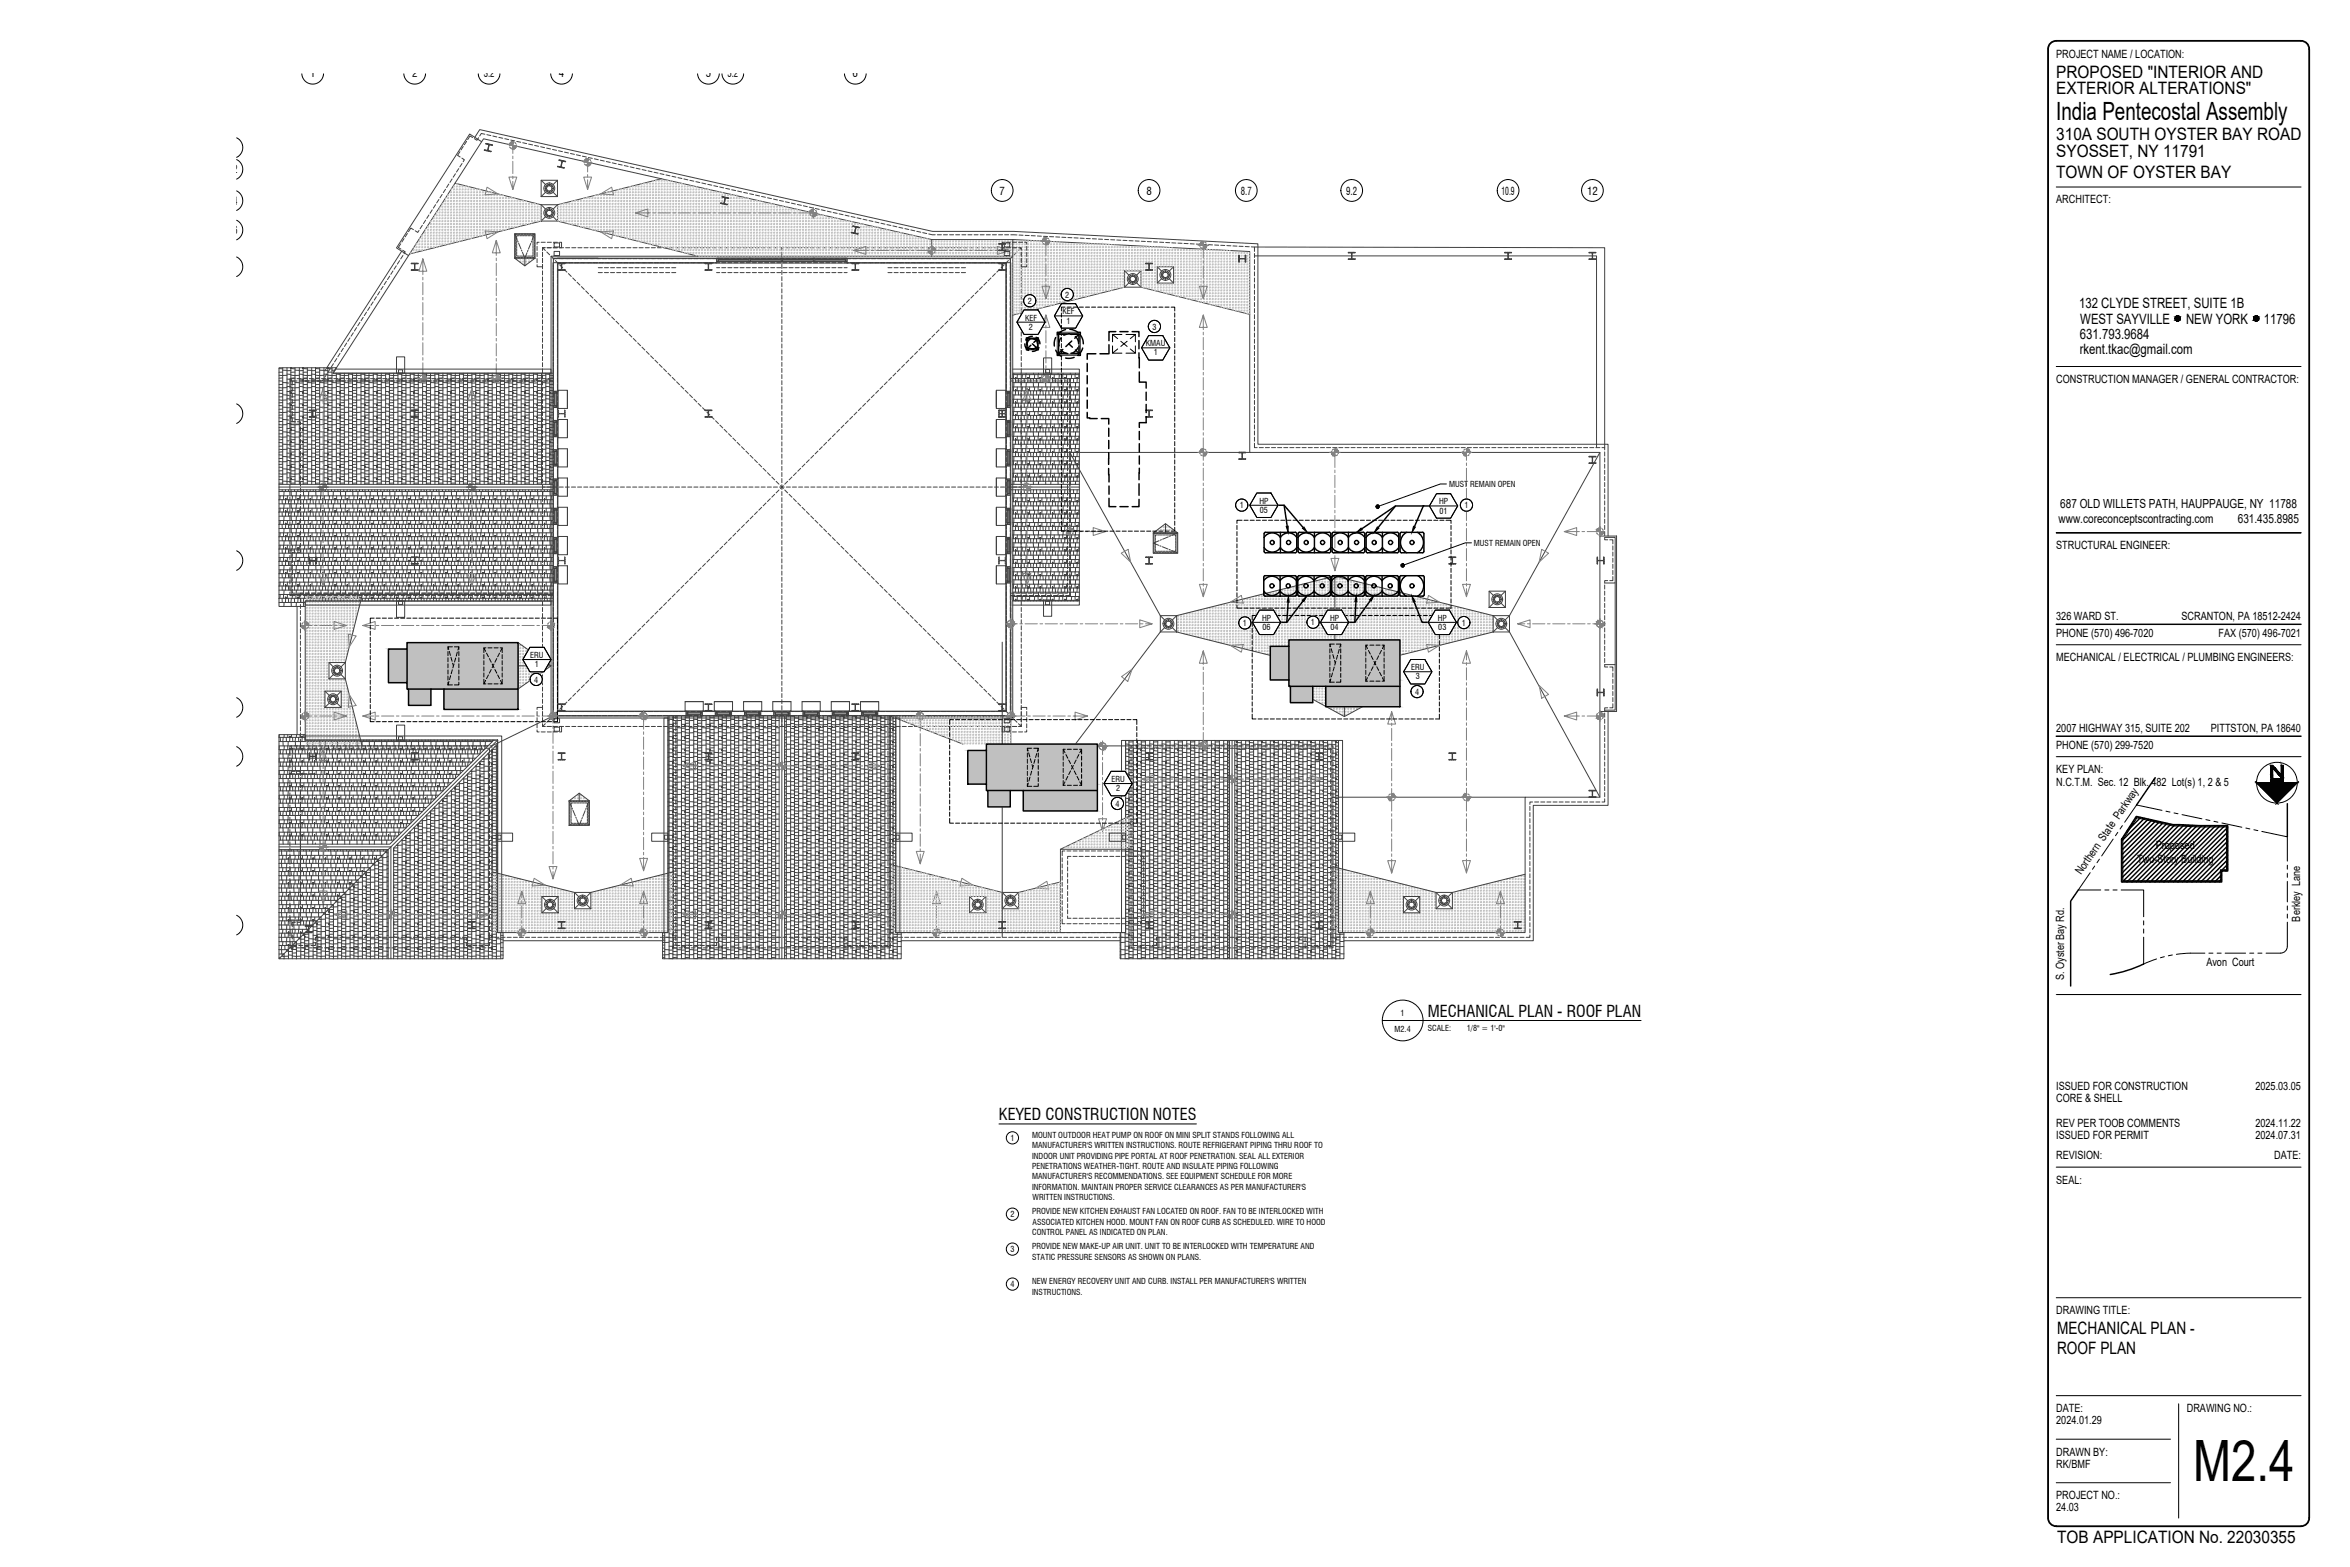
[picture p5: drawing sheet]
<svg xmlns="http://www.w3.org/2000/svg" width="914mm" height="610mm" viewBox="0 0 914 610" stroke-linecap="round" stroke-linejoin="round" font-family="sans-serif">
<defs><g id="words">
<text font-size="22.2" x="853.4" y="576.3">M2.4</text>
<text font-size="9.8" x="800.1" y="46.6">India Pentecostal Assembly</text>
<g font-size="6.7">
<text x="800.1" y="30.3">PROPOSED &quot;INTERIOR AND</text>
<text x="800.1" y="36.7">EXTERIOR ALTERATIONS&quot;</text>
<text x="800.1" y="54.6">310A SOUTH OYSTER BAY ROAD</text>
<text x="800.1" y="60.9">SYOSSET, NY 11791</text>
<text x="800.1" y="69.3">TOWN OF OYSTER BAY</text>
<text x="800.4" y="518.8">MECHANICAL PLAN -</text>
<text x="800.4" y="526.8">ROOF PLAN</text>
<text x="800.5" y="600.1">TOB APPLICATION No. 22030355</text>
</g>
<g font-size="6.3">
<text x="555.6" y="395.5">MECHANICAL PLAN - ROOF PLAN</text>
<text x="388.7" y="435.8">KEYED CONSTRUCTION NOTES</text>
</g>
<g font-size="5.5">
<text x="809" y="120">132 CLYDE STREET, SUITE 1B</text>
<text x="809.5" y="125.9">WEST SAYVILLE</text>
<text x="850.6" y="125.9">NEW YORK</text>
<text x="880.9" y="125.9">11796</text>
<text x="809.3" y="131.8">631.793.9684</text>
<text x="809.2" y="137.9">rkent.tkac@gmail.com</text>
</g>
<g font-size="4.9">
<text x="801.6" y="197.7">687 OLD WILLETS PATH, HAUPPAUGE, NY 11788</text>
<text x="801" y="203.5">www.coreconceptscontracting.com</text>
<text x="870.7" y="203.5">631.435.8985</text>
</g>
<g font-size="4.4">
<text x="800.1" y="22.4">PROJECT NAME / LOCATION:</text>
<text x="800.1" y="79.1">ARCHITECT:</text>
<text x="800.1" y="148.9">CONSTRUCTION MANAGER / GENERAL CONTRACTOR:</text>
<text x="800.1" y="213.6">STRUCTURAL ENGINEER:</text>
<text x="800.1" y="241.4">326 WARD ST.</text>
<text x="848.8" y="241.4">SCRANTON, PA 18512-2424</text>
<text x="800.1" y="247.7">PHONE (570) 496-7020</text>
<text x="863.2" y="247.7">FAX (570) 496-7021</text>
<text x="800.1" y="257.2">MECHANICAL / ELECTRICAL / PLUMBING ENGINEERS:</text>
<text x="800.1" y="284.9">2007 HIGHWAY 315, SUITE 202</text>
<text x="860.3" y="284.9">PITTSTON, PA 18640</text>
<text x="800.1" y="291.3">PHONE (570) 299-7520</text>
<text x="800.1" y="300.7">KEY PLAN:</text>
<text x="800.1" y="305.9">N.C.T.M. Sec. 12 Blk. 482 Lot(s) 1, 2 &amp; 5</text>
<text x="831.6" y="335.8">Two-Story Building</text>
<text x="838.8" y="330.4">Proposed</text>
<text x="809.9" y="340.4" transform="rotate(-56 809.9 340.4)">Northern State Parkway</text>
<text x="895" y="358.5" transform="rotate(-90 895 358.5)">Berkley Lane</text>
<text x="858.5" y="375.9">Avon Court</text>
<text x="803.2" y="381.4" transform="rotate(-90 803.2 381.4)">S. Oyster Bay Rd.</text>
<text x="800.1" y="424.1">ISSUED FOR CONSTRUCTION</text>
<text x="877.6" y="424.1">2025.03.05</text>
<text x="800.1" y="428.9">CORE &amp; SHELL</text>
<text x="800.1" y="443.2">ISSUED FOR PERMIT</text>
<text x="800.1" y="438.4">REV PER TOOB COMMENTS</text>
<text x="877.6" y="443.2">2024.07.31</text>
<text x="877.6" y="438.4">2024.11.22</text>
<text x="800.1" y="450.9">REVISION:</text>
<text x="884.9" y="450.9">DATE:</text>
<text x="800.1" y="460.4">SEAL:</text>
<text x="800.1" y="511.2">DRAWING TITLE:</text>
<text x="800.1" y="549.3">DATE:</text>
<text x="850.9" y="549.3">DRAWING NO.:</text>
<text x="800.1" y="554.1">2024.01.29</text>
<text x="800.1" y="566.3">DRAWN BY:</text>
<text x="800.1" y="571">RK/BMF</text>
<text x="800.1" y="583.2">PROJECT NO.:</text>
<text x="800.1" y="588">24.03</text>
</g>
<g font-size="4.2">
<text x="120.6" y="30.1">1</text>
<text x="160.3" y="30.1">2</text>
<text x="188.2" y="30.1">3.2</text>
<text x="217.5" y="30.1">4</text>
<text x="274.6" y="30.1">5</text>
<text x="283" y="30.1">5.2</text>
<text x="331.8" y="30.1">6</text>
<text x="88" y="67.5">A.2</text>
<text x="388.9" y="75.7">7</text>
<text x="446.1" y="75.7">8</text>
<text x="482.9" y="75.7">8.7</text>
<text x="523.9" y="75.7">9.2</text>
<text x="584.2" y="75.7">10.9</text>
<text x="617.5" y="75.7">12</text>
<text x="88" y="79.7">A.4</text>
<text x="88" y="91.1">A.6</text>
</g>
<g font-size="3.2">
<text x="399.9" y="118.2">2</text>
<text x="414.5" y="115.8">2</text>
<text x="398.9" y="124.7">KEF</text>
<text x="413.4" y="122.3">KEF</text>
<text x="415" y="125.9">1</text>
<text x="400.4" y="128.3">2</text>
<text x="448.4" y="128.2">3</text>
<text x="445.9" y="134.7">KMAU</text>
<text x="448.9" y="138.3">1</text>
<text x="563.8" y="189.5">MUST REMAIN OPEN</text>
<text x="482.4" y="197.7">1</text>
<text x="490" y="196">HP</text>
<text x="559.9" y="196.2">HP</text>
<text x="569.8" y="197.7">1</text>
<text x="490.2" y="199.5">05</text>
<text x="560.1" y="199.8">01</text>
<text x="573.5" y="212.4">MUST REMAIN OPEN</text>
<text x="483.6" y="243.5">1</text>
<text x="491.1" y="241.5">HP</text>
<text x="491.3" y="245.1">06</text>
<text x="510.1" y="243.2">1</text>
<text x="517.5" y="241.5">HP</text>
<text x="517.7" y="245.1">04</text>
<text x="559.5" y="241.5">HP</text>
<text x="559.6" y="245.1">03</text>
<text x="568.8" y="243.4">1</text>
<text x="206.3" y="256">ERU</text>
<text x="208.1" y="259.6">1</text>
<text x="549.1" y="260.7">ERU</text>
<text x="207.9" y="265.5">4</text>
<text x="550.9" y="264.3">3</text>
<text x="550.6" y="270.3">4</text>
<text x="432.5" y="304.2">ERU</text>
<text x="434.3" y="307.8">2</text>
<text x="434" y="313.8">4</text>
<text x="545" y="395.2">1</text>
<text x="542.6" y="401.5">M2.4</text>
<text x="555.6" y="401.2">SCALE:</text>
<text x="570.7" y="401.2">1/8&quot; = 1'-0&quot;</text>
<text x="393.2" y="443.8">1</text>
<text x="401.6" y="442.7">MOUNT OUTDOOR HEAT PUMP ON ROOF ON MINI SPLIT STANDS FOLLOWING ALL</text>
<text x="401.6" y="446.7">MANUFACTURER'S WRITTEN INSTRUCTIONS. ROUTE REFRIGERANT PIPING THRU ROOF TO</text>
<text x="401.6" y="450.8">INDOOR UNIT PROVIDING PIPE PORTAL AT ROOF PENETRATION. SEAL ALL EXTERIOR</text>
<text x="401.6" y="454.8">PENETRATIONS WEATHER-TIGHT. ROUTE AND INSULATE PIPING FOLLOWING</text>
<text x="401.6" y="458.8">MANUFACTURER'S RECOMMENDATIONS. SEE EQUIPMENT SCHEDULE FOR MORE</text>
<text x="401.6" y="462.9">INFORMATION. MAINTAIN PROPER SERVICE CLEARANCES AS PER MANUFACTURER'S</text>
<text x="401.8" y="466.9">WRITTEN INSTRUCTIONS.</text>
<text x="393.2" y="473.5">2</text>
<text x="401.6" y="472.4">PROVIDE NEW KITCHEN EXHAUST FAN LOCATED ON ROOF. FAN TO BE INTERLOCKED WITH</text>
<text x="401.8" y="476.4">ASSOCIATED KITCHEN HOOD. MOUNT FAN ON ROOF CURB AS SCHEDULED. WIRE TO HOOD</text>
<text x="401.7" y="480.5">CONTROL PANEL AS INDICATED ON PLAN.</text>
<text x="393.2" y="487.2">3</text>
<text x="401.6" y="486">PROVIDE NEW MAKE-UP AIR UNIT. UNIT TO BE INTERLOCKED WITH TEMPERATURE AND</text>
<text x="401.7" y="490">STATIC PRESSURE SENSORS AS SHOWN ON PLANS.</text>
<text x="393.2" y="500.7">4</text>
<text x="401.6" y="499.6">NEW ENERGY RECOVERY UNIT AND CURB. INSTALL PER MANUFACTURER'S WRITTEN</text>
<text x="401.6" y="503.6">INSTRUCTIONS.</text>
</g>
</g></defs>
<!-- layer: xr-plan|A-Roof-Patt-1 -->
<g fill="none" stroke="#404040" stroke-width=".39">
<path d="M108.6 155.6l1.4 .1M108.6 150.8l1.4 .1M108.6 146h3.1M108.6 153l1.4 .1M108.6 143.4l1.4 .1M108.6 157.8l1.4 .1M108.6 148.2l1.4 .1M110 143.1v45.3M110 158.4l1.7 .1M110 153.6l1.7 .1M110 148.8l1.7 .1M110 144l1.7 .1"/>
<path d="M110 144.8h-1.4M110 149.5l-1.4 .1M110 154.3l-1.4 .1M110 159.1l-1.4 .1M110 147l-1.4 .1M110 151.8l-1.4 .1M110 156.6l-1.4 .1M111.7 143.1v45.3M111.7 155.1l1.5 .2M111.7 159.9l1.5 .1M111.7 150.3l1.5 .2M111.7 145.5l1.5 .2"/>
<path d="M111.7 147.5l1.5 .1M111.7 157.1l1.5 .1M111.7 152.3l1.5 .1M111.7 150.8l-1.7 .1M111.7 155.6l-1.7 .1M113.2 153l1.6 .1M113.2 143.4l1.6 .1M113.2 157.8l1.6 .1M113.2 148.2l1.6 .1M113.2 143.1v45.3M113.2 157.8h.1M113.2 153h.1"/>
<path d="M113.2 148.2h.1M113.2 143.4h.1M113.2 155.6l1.6 .1M113.2 150.7l1.6 .2M113.2 145.9l3.3 .1M113.2 144.2h-1.5M113.2 149h-1.5M113.2 153.8h-1.5M113.2 158.6h-1.5M114.8 143.1v45.3M114.8 144.8h-1.6M114.8 149.5l-1.6 .1"/>
<path d="M114.8 154.3l-1.6 .1M114.8 159.1l-1.6 .1M114.8 147l-1.6 .1M114.8 151.8l-1.6 .1M114.8 156.6l-1.6 .1M114.8 158.4l1.7 .1M114.8 153.6l1.7 .1M114.8 148.8l1.7 .1M114.8 144l1.7 .1M116.5 143.1v45.3M116.5 155.1l1.5 .2M116.5 159.9l1.5 .1"/>
<path d="M116.5 145.5l1.5 .2M116.5 150.3l1.5 .2M116.5 147.5l1.5 .1M116.5 157.1l1.5 .1M116.5 152.3l1.5 .1M116.5 150.8l-1.7 .1M116.5 155.6l-1.7 .1M118 143.1v45.3M118 157.8h.1M118 153h.1M118 148.2h.1M118 143.4h.1"/>
<path d="M118 155.6l1.6 .1M118 150.7l1.6 .2M118 145.9l3.3 .1M118 153l1.6 .1M118 143.4l1.6 .1M118 157.8l1.6 .1M118 148.2l1.6 .1M118 144.2h-1.5M118 149h-1.5M118 153.8h-1.5M118 158.6h-1.5M119.6 143.1v45.3"/>
<path d="M119.6 158.4l1.7 .1M119.6 153.6l1.7 .1M119.6 148.8l1.7 .1M119.6 144l1.7 .1M119.6 144.8h-1.6M119.6 149.5l-1.6 .1M119.6 154.3l-1.6 .1M119.6 159.1l-1.6 .1M119.6 147l-1.6 .1M119.6 151.8l-1.6 .1M119.6 156.6l-1.6 .1M121.3 147.5l1.5 .1"/>
<path d="M121.3 150.8l-1.7 .1M121.3 155.6l-1.7 .1M121.3 143.1v45.3M121.3 159.9l1.5 .1M121.3 155.1l1.5 .2M121.3 150.3l1.5 .2M121.3 145.5l1.5 .2M121.3 157.1l1.5 .1M121.3 152.3l1.5 .1M122.7 143.4l1.7 .1M122.8 143.1v45.3M122.8 157.8h.1"/>
<path d="M122.8 153h.1M122.8 148.2h.1M122.8 143.4h.1M122.8 155.6l1.6 .1M122.8 150.7l1.6 .2M122.8 145.9l3.3 .1M122.8 153l1.6 .1M122.8 157.8l1.6 .1M122.8 148.2l1.6 .1M122.8 144.2h-1.5M122.8 149h-1.5M122.8 153.8h-1.5"/>
<path d="M122.8 158.6h-1.5M124.4 143.1v45.3M124.4 144.8h-1.6M124.4 149.5l-1.6 .1M124.4 154.3l-1.6 .1M124.4 159.1l-1.6 .1M124.4 147l-1.6 .1M124.4 151.8l-1.6 .1M124.4 156.6l-1.6 .1M124.4 158.4l1.7 .1M124.4 153.6l1.7 .1M124.4 148.8l1.7 .1"/>
<path d="M124.4 144l1.7 .1M126.1 143.1v45.3M126.1 159.9l1.5 .1M126.1 155.1l1.5 .2M126.1 150.3l1.5 .2M126.1 145.5l1.5 .2M126.1 147.5l1.5 .1M126.1 157.1l1.5 .1M126.1 152.3l1.5 .1M126.1 150.8l-1.7 .1M126.1 155.6l-1.7 .1M127.6 143.1v45.3"/>
<path d="M127.6 157.8h.1M127.6 153h.1M127.6 148.2h.1M127.6 143.4h.1M127.6 150.7l1.6 .2M127.6 155.6l1.6 .1M127.6 145.9l3.3 .1M127.6 153l1.6 .1M127.6 143.4l1.6 .1M127.6 157.8l1.6 .1M127.6 148.2l1.6 .1M127.6 144.2h-1.5"/>
<path d="M127.6 149h-1.5M127.6 153.8h-1.5M127.6 158.6h-1.5M129.2 143.1v45.3M129.2 158.4l1.7 .1M129.2 153.6l1.7 .1M129.2 148.8l1.7 .1M129.2 144l1.1 .1M129.2 144.8h-1.6M129.2 149.5l-1.6 .1M129.2 154.3l-1.6 .1M129.2 159.1l-1.6 .1"/>
<path d="M129.2 147l-1.6 .1M129.2 151.8l-1.6 .1M129.2 156.6l-1.6 .1M130.9 145.2v43.2M130.9 143.1v.1M130.9 159.9l1.5 .1M130.9 155.1l1.5 .2M130.9 150.3l1.5 .2M130.9 145.5l1.5 .2M130.9 147.5l1.5 .1M130.9 157.1l1.5 .1M130.9 152.3l1.5 .1"/>
<path d="M130.9 150.8l-1.7 .1M130.9 155.6l-1.7 .1M132.4 145.2v43.2M132.4 157.8h.1M132.4 153h.1M132.4 148.2h.1M132.4 155.6l1.6 .1M132.4 150.7l1.6 .2M132.4 145.9l3.3 .1M132.4 153l1.6 .1M132.4 157.8l1.6 .1M132.4 148.2l1.6 .1"/>
<path d="M132.4 149h-1.5M132.4 153.8h-1.5M132.4 158.6h-1.5M134 149.5l-1.6 .1M134 154.3l-1.6 .1M134 159.1l-1.6 .1M134 145.2v43.2M134 158.4l1.7 .1M134 153.6l1.7 .1M134 148.8l1.7 .1M134 147l-1.6 .1M134 151.8l-1.6 .1"/>
<path d="M134 156.6l-1.6 .1M135.7 145.2v43.2M135.7 159.9l1.5 .1M135.7 155.1l1.5 .2M135.7 150.3l1.5 .2M135.7 145.5l1.5 .2M135.7 147.5l1.5 .1M135.7 157.1l1.5 .1M135.7 152.3l1.5 .1M135.7 150.8l-1.7 .1M135.7 155.6l-1.7 .1M137.1 153l1.7 .1"/>
<path d="M137.1 157.8l1.7 .1M137.1 148.2l1.7 .1M137.2 145.2v43.2M137.2 157.8h.1M137.2 153h.1M137.2 148.2h.1M137.2 155.6l1.6 .1M137.2 150.7l1.6 .2M137.2 145.9l3.3 .1M137.2 149h-1.5M137.2 153.8h-1.5M137.2 158.6h-1.5"/>
<path d="M138.8 145.2v43.2M138.8 158.4l1.7 .1M138.8 153.6l1.7 .1M138.8 148.8l1.7 .1M138.8 149.5l-1.7 .1M138.8 154.3l-1.7 .1M138.8 159.1l-1.7 .1M138.8 147l-1.6 .1M138.8 151.8l-1.6 .1M138.8 156.6l-1.6 .1M140.5 145.2v43.2M140.5 159.9l1.4 .1"/>
<path d="M140.5 155.1l1.4 .2M140.5 150.3l1.4 .2M140.5 145.5l1.4 .2M140.5 147.5l1.4 .1M140.5 157.1l1.4 .1M140.5 152.3l1.4 .1M140.5 150.8l-1.7 .1M140.5 155.6l-1.7 .1M141.9 145.2v43.2M141.9 157.8h.1M141.9 153h.1M141.9 148.2h.1"/>
<path d="M141.9 155.6l1.7 .1M141.9 150.7l1.7 .2M141.9 145.9l3.3 .1M141.9 153l1.7 .1M141.9 157.8l1.7 .1M141.9 148.2l1.7 .1M141.9 149h-1.4M141.9 153.8h-1.4M141.9 158.6h-1.4M143.6 145.2v43.2M143.6 158.4l1.7 .1M143.6 153.6l1.7 .1"/>
<path d="M143.6 148.8l1.7 .1M143.6 149.5l-1.7 .1M143.6 154.3l-1.7 .1M143.6 159.1l-1.7 .1M143.6 147l-1.7 .1M143.6 151.8l-1.7 .1M143.6 156.6l-1.7 .1M145.2 145.2v43.2M145.2 159.9l1.5 .1M145.2 155.1l1.5 .2M145.2 150.3l1.5 .2M145.2 145.5l1.5 .2"/>
<path d="M145.2 147.5l1.5 .1M145.2 157.1l1.5 .1M145.2 152.3l1.5 .1M145.2 150.8l-1.6 .1M145.2 155.6l-1.6 .1M146.7 153l1.7 .1M146.7 157.8l1.7 .1M146.7 148.2l1.7 .1M146.7 145.2v43.2M146.7 157.8h.1M146.7 153h.1M146.7 148.2h.1"/>
<path d="M146.7 155.6l1.7 .1M146.7 150.7l1.7 .2M146.7 145.9l3.4 .1M146.7 149h-1.5M146.7 153.8h-1.5M146.7 158.6h-1.5M148.4 145.2v43.2M148.4 154.3l-1.7 .1M148.4 149.5l-1.7 .1M148.4 159.1l-1.7 .1M148.4 147l-1.7 .1M148.4 151.8l-1.7 .1"/>
<path d="M148.4 156.6l-1.7 .1M148.4 158.4l1.7 .1M148.4 153.6l1.7 .1M148.4 148.8l1.7 .1M150.1 145.2v43.2M150.1 159.9l1.4 .1M150.1 155.1l1.4 .2M150.1 150.3l1.4 .2M150.1 145.5l1.4 .2M150.1 147.5l1.4 .1M150.1 157.1l1.4 .1M150.1 152.3l1.4 .1"/>
<path d="M150.1 150.8l-1.7 .1M150.1 155.6l-1.7 .1M151.5 145.2v43.2M151.5 157.8h.1M151.5 153h.1M151.5 148.2h.1M151.5 155.6l1.7 .1M151.5 150.7l1.7 .2M151.5 145.9l3.3 .1M151.5 153l1.6 .1M151.5 157.8l1.6 .1M151.5 148.2l1.6 .1"/>
<path d="M151.5 149h-1.4M151.5 153.8h-1.4M151.5 158.6h-1.4M153.2 145.2v43.2M153.2 158.4l1.7 .1M153.2 153.6l1.7 .1M153.2 148.8l1.7 .1M153.2 154.3l-1.7 .1M153.2 149.5l-1.7 .1M153.2 159.1l-1.7 .1M153.2 147l-1.7 .1M153.2 151.8l-1.7 .1"/>
<path d="M153.2 156.6l-1.7 .1M154.8 145.2v43.2M154.8 159.9l1.5 .1M154.8 155.1l1.5 .2M154.8 150.3l1.5 .2M154.8 145.5l1.5 .2M154.8 147.5l1.5 .1M154.8 157.1l1.5 .1M154.8 152.3l1.5 .1M154.8 150.8l-1.6 .1M154.8 155.6l-1.6 .1M156.3 153l1.6 .1"/>
<path d="M156.3 157.8l1.6 .1M156.3 148.2l1.6 .1M156.3 145.2v43.2M156.3 157.8h.1M156.3 153h.1M156.3 148.2h.1M156.3 155.6l1.6 .1M156.3 150.7l1.6 .2M156.3 145.9l3.3 .1M156.3 149h-1.5M156.3 153.8h-1.5M156.3 158.6h-1.5"/>
<path d="M157.9 145.2v43.2M157.9 154.3l-1.6 .1M157.9 149.5l-1.6 .1M157.9 159.1l-1.6 .1M157.9 147l-1.6 .1M157.9 151.8l-1.6 .1M157.9 156.6l-1.6 .1M158 158.4l1.6 .1M158 153.6l1.6 .1M158 148.8l1.6 .1M159.6 145.2v43.2M159.6 159.9l1.5 .1"/>
<path d="M159.6 155.1l1.5 .2M159.6 150.3l1.5 .2M159.6 145.5l1.5 .2M159.6 147.5l1.5 .1M159.6 157.1l1.5 .1M159.6 152.3l1.5 .1M159.6 150.8l-1.7 .1M159.6 155.6l-1.7 .1M161.1 145.2v43.2M161.1 157.8h.1M161.1 153h.1M161.1 148.2h.1"/>
<path d="M161.1 155.6l1.7 .1M161.1 150.7l1.7 .2M161.1 145.9l3.3 .1M161.1 153l1.7 .1M161.1 157.8l1.7 .1M161.1 148.2l1.7 .1M161.1 149h-1.5M161.1 153.8h-1.5M161.1 158.6h-1.5M162.8 145.2v43.2M162.8 158.4l1.6 .1M162.8 153.6l1.6 .1"/>
<path d="M162.8 148.8l1.6 .1M162.8 149.5l-1.7 .1M162.8 154.3l-1.7 .1M162.8 159.1l-1.7 .1M162.8 147l-1.7 .1M162.8 151.8l-1.7 .1M162.8 156.6l-1.7 .1M164.4 145.2v43.2M164.4 159.9l1.5 .1M164.4 155.1l1.5 .2M164.4 150.3l1.5 .2M164.4 145.5l1.5 .2"/>
<path d="M164.4 147.5l1.5 .1M164.4 157.1l1.5 .1M164.4 152.3l1.5 .1M164.4 150.8l-1.6 .1M164.4 155.6l-1.6 .1M165.9 145.2v43.2M165.9 157.8h.1M165.9 153h.1M165.9 148.2h.1M165.9 155.6l1.7 .1M165.9 150.7l1.7 .2M165.9 145.9l3.3 .1"/>
<path d="M165.9 153l1.6 .1M165.9 157.8l1.6 .1M165.9 148.2l1.6 .1M165.9 149h-1.5M165.9 153.8h-1.5M165.9 158.6h-1.5M167.5 145.2v43.2M167.5 149.5l-1.6 .1M167.5 154.3l-1.6 .1M167.5 159.1l-1.6 .1M167.6 158.4l1.6 .1M167.6 153.6l1.6 .1"/>
<path d="M167.6 148.8l1.6 .1M167.6 147l-1.7 .1M167.6 151.8l-1.7 .1M167.6 156.6l-1.7 .1M169.2 145.2v43.2M169.2 159.9l1.5 .1M169.2 155.1l1.5 .2M169.2 150.3l1.5 .2M169.2 145.5l1.5 .2M169.2 147.5l1.5 .1M169.2 157.1l1.5 .1M169.2 152.3l1.5 .1"/>
<path d="M169.2 150.8l-1.7 .1M169.2 155.6l-1.7 .1M170.7 145.2v43.2M170.7 157.8h.1M170.7 153h.1M170.7 148.2h.1M170.7 153l1.6 .1M170.7 157.8l1.6 .1M170.7 148.2l1.6 .1M170.7 149h-1.5M170.7 153.8h-1.5M170.7 158.6h-1.5"/>
<path d="M170.7 155.6l1.6 .1M170.7 150.7l1.6 .2M170.7 145.9l3.3 .1M172.3 145.2v43.2M172.3 158.4l1.7 .1M172.3 153.6l1.7 .1M172.3 148.8l1.7 .1M172.3 149.5l-1.6 .1M172.3 154.3l-1.6 .1M172.3 159.1l-1.6 .1M172.3 147l-1.6 .1M172.3 151.8l-1.6 .1"/>
<path d="M172.3 156.6l-1.6 .1M174 145.2v43.2M174 159.9l1.5 .1M174 155.1l1.5 .2M174 150.3l1.5 .2M174 145.5l1.5 .2M174 147.5l1.5 .1M174 157.1l1.5 .1M174 152.3l1.5 .1M174 150.8l-1.7 .1M174 155.6l-1.7 .1M175.5 145.2v43.2"/>
<path d="M175.5 157.8h.1M175.5 153h.1M175.5 148.2h.1M175.5 155.6l1.6 .1M175.5 150.7l1.6 .2M175.5 145.9l3.3 .1M175.5 153l1.6 .1M175.5 157.8l1.6 .1M175.5 148.2l1.6 .1M175.5 149h-1.5M175.5 153.8h-1.5M175.5 158.6h-1.5"/>
<path d="M177.1 145.2v43.2M177.1 158.4l1.7 .1M177.1 153.6l1.7 .1M177.1 148.8l1.7 .1M177.1 149.5l-1.6 .1M177.1 154.3l-1.6 .1M177.1 159.1l-1.6 .1M177.1 147l-1.6 .1M177.1 151.8l-1.6 .1M177.1 156.6l-1.6 .1M178.8 145.2v43.2M178.8 159.9l1.5 .1"/>
<path d="M178.8 155.1l1.5 .2M178.8 150.3l1.5 .2M178.8 145.5l1.5 .2M178.8 147.5l1.5 .1M178.8 157.1l1.5 .1M178.8 152.3l1.5 .1M178.8 150.8l-1.7 .1M178.8 155.6l-1.7 .1M180.3 153l1.6 .1M180.3 157.8l1.6 .1M180.3 148.2l1.6 .1M180.3 145.2v43.2"/>
<path d="M180.3 157.8h.1M180.3 153h.1M180.3 148.2h.1M180.3 155.6l1.6 .1M180.3 150.7l1.6 .2M180.3 145.9l3.3 .1M180.3 149h-1.5M180.3 153.8h-1.5M180.3 158.6h-1.5M181.9 145.2v43.2M181.9 154.3l-1.6 .1M181.9 149.5l-1.6 .1"/>
<path d="M181.9 159.1l-1.6 .1M181.9 147l-1.6 .1M181.9 151.8l-1.6 .1M181.9 156.6l-1.6 .1M181.9 158.4l1.7 .1M181.9 153.6l1.7 .1M181.9 148.8l1.7 .1M183.6 145.2v43.2M183.6 159.9l1.5 .1M183.6 155.1l1.5 .2M183.6 150.3l1.5 .2M183.6 145.5l1.5 .2"/>
<path d="M183.6 147.5l1.5 .1M183.6 157.1l1.5 .1M183.6 152.3l1.5 .1M183.6 150.8l-1.7 .1M183.6 155.6l-1.7 .1M185.1 145.2v43.2M185.1 157.8h.1M185.1 153h.1M185.1 148.2h.1M185.1 155.6l1.6 .1M185.1 150.7l1.6 .2M185.1 145.9l3.3 .1"/>
<path d="M185.1 153l1.6 .1M185.1 157.8l1.6 .1M185.1 148.2l1.6 .1M185.1 149h-1.5M185.1 153.8h-1.5M185.1 158.6h-1.5M186.7 145.2v43.2M186.7 158.4l1.7 .1M186.7 153.6l1.7 .1M186.7 148.8l1.7 .1M186.7 154.3l-1.6 .1M186.7 149.5l-1.6 .1"/>
<path d="M186.7 159.1l-1.6 .1M186.7 147l-1.6 .1M186.7 151.8l-1.6 .1M186.7 156.6l-1.6 .1M188.4 145.2v43.2M188.4 159.9l1.5 .1M188.4 155.1l1.5 .2M188.4 150.3l1.5 .2M188.4 145.5l1.5 .2M188.4 147.5l1.5 .1M188.4 157.1l1.5 .1M188.4 152.3l1.5 .1"/>
<path d="M188.4 150.8l-1.7 .1M188.4 155.6l-1.7 .1M189.9 153l1.6 .1M189.9 157.8l1.6 .1M189.9 148.2l1.6 .1M189.9 145.2v43.2M189.9 157.8h.1M189.9 153h.1M189.9 148.2h.1M189.9 155.6l1.6 .1M189.9 150.7l1.6 .2M189.9 145.9l3.3 .1"/>
<path d="M189.9 149h-1.5M189.9 153.8h-1.5M189.9 158.6h-1.5M191.5 145.2v43.2M191.5 154.3l-1.6 .1M191.5 149.5l-1.6 .1M191.5 159.1l-1.6 .1M191.5 147l-1.6 .1M191.5 151.8l-1.6 .1M191.5 156.6l-1.6 .1M191.5 158.4l1.7 .1M191.5 153.6l1.7 .1"/>
<path d="M191.5 148.8l1.7 .1M193.2 145.2v43.2M193.2 159.9l1.5 .1M193.2 155.1l1.5 .2M193.2 150.3l1.5 .2M193.2 145.5l1.5 .2M193.2 147.5l1.5 .1M193.2 157.1l1.5 .1M193.2 152.3l1.5 .1M193.2 150.8l-1.7 .1M193.2 155.6l-1.7 .1M194.7 145.2v43.2"/>
<path d="M194.7 157.8h.1M194.7 153h.1M194.7 148.2h.1M194.7 155.6l1.6 .1M194.7 150.7l1.6 .2M194.7 145.9l1.6 .2M194.7 153l1.6 .1M194.7 157.8l1.6 .1M194.7 148.2l1.6 .1M194.7 149h-1.5M194.7 153.8h-1.5M194.7 158.6h-1.5"/>
<path d="M196.3 145.2v43.2M196.3 158.4l1.7 .1M196.3 153.6l1.7 .1M196.3 148.8l1.7 .1M196.3 149.5l-1.6 .1M196.3 154.3l-1.6 .1M196.3 159.1l-1.6 .1M196.3 151.8l-1.6 .1M196.3 147l-1.6 .1M196.3 156.6l-1.6 .1M198 146l-1.7 .1M198 150.8l-1.7 .1"/>
<path d="M198 155.6h-1.7M198 145.2v43.2M198 159.9l1.5 .1M198 155.1l1.5 .2M198 150.3l1.5 .2M198 145.5l1.5 .2M198 147.5l1.5 .1M198 157.1l1.5 .1M198 152.3l1.5 .1M199.5 149h-1.5M199.5 153.8h-1.5M199.5 158.6h-1.5"/>
<path d="M199.5 145.2v43.2M199.5 157.8h.1M199.5 153h.1M199.5 148.2h.1M199.5 155.6l1.6 .1M199.5 150.7l1.6 .2M199.5 145.9l1.6 .2M199.5 153l1.6 .1M199.5 157.8l1.6 .1M199.5 148.2l1.6 .1M201.1 145.2v43.2M201.1 149.5l-1.6 .1"/>
<path d="M201.1 154.3l-1.6 .1M201.1 159.1l-1.6 .1M201.1 147l-1.6 .1M201.1 151.8l-1.6 .1M201.1 156.6l-1.6 .1M201.1 158.4l1.7 .1M201.1 153.6l1.7 .1M201.1 148.8l1.7 .1M202.8 146l-1.7 .1M202.8 150.8l-1.7 .1M202.8 155.6h-1.7M202.8 145.2v43.2"/>
<path d="M202.8 159.9l1.5 .1M202.8 155.1l1.5 .2M202.8 150.3l1.5 .2M202.8 145.5l1.5 .2M202.8 147.5l1.5 .1M202.8 157.1l1.5 .1M202.8 152.3l1.5 .1M204.3 145.2v43.2M204.3 157.8h.1M204.3 153h.1M204.3 148.2h.1M204.3 153l1.6 .1"/>
<path d="M204.3 157.8l1.6 .1M204.3 148.2l1.6 .1M204.3 155.6l1.6 .1M204.3 150.7l1.6 .2M204.3 145.9l1.6 .2M204.3 149h-1.5M204.3 153.8h-1.5M204.3 158.6h-1.5M205.9 145.2v43.2M205.9 158.4l1.7 .1M205.9 153.6l1.7 .1M205.9 148.8l1.7 .1"/>
<path d="M205.9 154.3l-1.6 .1M205.9 159.1l-1.6 .1M205.9 149.5l-1.6 .1M205.9 147l-1.6 .1M205.9 151.8l-1.6 .1M205.9 156.6l-1.6 .1M207.6 145.2v43.2M207.6 159.9l1.5 .1M207.6 155.1l1.5 .2M207.6 150.3l1.5 .2M207.6 145.5l1.5 .2M207.6 147.5l1.5 .1"/>
<path d="M207.6 157.1l1.5 .1M207.6 152.3l1.5 .1M207.6 146l-1.7 .1M207.6 150.8l-1.7 .1M207.6 155.6h-1.7M209.1 145.2v43.2M209.1 157.8h.1M209.1 153h.1M209.1 148.2h.1M209.1 155.6l1.6 .1M209.1 150.7l1.6 .2M209.1 145.9l1.6 .2"/>
<path d="M209.1 153l1.6 .1M209.1 157.8l1.6 .1M209.1 148.2l1.6 .1M209.1 149h-1.5M209.1 153.8h-1.5M209.1 158.6h-1.5M210.7 159.1l-1.6 .1M210.7 149.5l-1.6 .1M210.7 154.3l-1.6 .1M210.7 145.2v43.2M210.7 158.4l1.7 .1M210.7 153.6l1.7 .1"/>
<path d="M210.7 148.8l1.7 .1M210.7 147l-1.6 .1M210.7 151.8l-1.6 .1M210.7 156.6l-1.6 .1M212.4 145.2v43.2M212.4 159.9l1.5 .1M212.4 155.1l1.5 .2M212.4 150.3l1.5 .2M212.4 145.5l1.5 .2M212.4 147.5l1.5 .1M212.4 157.1l1.5 .1M212.4 152.3l1.5 .1"/>
<path d="M212.4 146l-1.7 .1M212.4 150.8l-1.7 .1M212.4 155.6h-1.7M213.9 153l1.3 .1M213.9 157.8h1.3M213.9 148.2l1.3 .1M213.9 149h-1.5M213.9 153.8h-1.5M213.9 158.6h-1.5M213.9 145.2v43.2M213.9 157.8h.1M213.9 153h.1"/>
<path d="M213.9 148.2h.1M213.9 155.6l1.3 .1M213.9 150.7l1.3 .2M213.9 145.9l1.3 .2M215.2 159.1l-1.3 .1M215.2 149.5l-1.3 .1M215.2 154.3l-1.3 .1M215.2 151.8l-1.3 .1M215.2 147l-1.3 .1M215.2 156.6l-1.3 .1M394.1 147.2h25.9M394.1 152h25.9"/>
<path d="M394.1 156.8h25.9M394.1 145.7h25.9M394.1 150.5h25.9M394.1 155.3h25.9M394.1 148.8h25.9M394.1 153.6h25.9M394.1 158.4h25.9M394.3 155.3l.1 1.5M394.3 150.5l.1 1.5M394.3 145.7l.1 1.5M394.5 145.2v.6M394.5 148.9v1.6"/>
<path d="M394.5 153.6v1.7M394.5 158.5v1.6M395.2 147.2h.1M395.2 152h.1M395.2 156.8h.1M395.2 147.2l-.1 1.6M395.2 152l-.1 1.6M395.2 156.8l-.1 1.6M395.9 145.7l-.1 1.5M395.9 150.5l-.1 1.5M395.9 155.3l-.1 1.5M396.2 156.8l.1 1.6"/>
<path d="M396.2 147.2l.1 1.6M396.2 152l.1 1.6M397.3 158.4v1.7M397.3 153.6v1.7M397.3 148.8v1.7M397.3 145.2v.5M397.4 147.2l-.2 1.6M397.4 152l-.2 1.6M397.4 156.8l-.2 1.6M397.8 145.7l-.1 1.5M397.8 150.5l-.1 1.5M397.8 155.3l-.1 1.5"/>
<path d="M398.5 156.8l.1 1.6M398.5 152l.1 1.6M398.5 147.2l.1 1.6M399.1 155.3l.1 1.5M399.1 150.5l.1 1.5M399.1 145.7l.1 1.5M399.3 145.2l-.1 .6M399.3 148.9l-.1 1.6M399.3 153.6l-.1 1.7M399.3 158.5l-.1 1.6M400 147.2h.1M400 152h.1"/>
<path d="M400 156.8h.1M400 147.2l-.1 1.6M400 152l-.1 1.6M400 156.8l-.1 1.6M400.6 145.7v1.5M400.6 150.5v1.5M400.6 155.3v1.5M401 156.8l.1 1.6M401 152l.1 1.6M401 147.2l.1 1.6M402.1 145.2v.5M402.2 147.2l-.1 3.3"/>
<path d="M402.2 152l-.1 3.3M402.2 156.8l-.1 3.3M402.6 145.7l-.1 1.5M402.6 150.5l-.1 1.5M402.6 155.3l-.1 1.5M403.3 156.8l.1 1.6M403.3 152l.1 1.6M403.3 147.2l.1 1.6M403.9 155.3l.1 1.5M403.9 150.5l.1 1.5M403.9 145.7l.1 1.5M404.1 145.2v.6"/>
<path d="M404.1 148.9v1.6M404.1 153.6v1.7M404.1 158.5v1.6M404.8 147.2h.1M404.8 152h.1M404.8 156.8h.1M404.8 147.2l-.1 1.6M404.8 152l-.1 1.6M404.8 156.8l-.1 1.6M405.4 145.7v1.5M405.4 150.5v1.5M405.4 155.3v1.5"/>
<path d="M405.8 156.8l.1 1.6M405.8 152l.1 1.6M405.8 147.2l.1 1.6M406.9 158.4v1.7M406.9 153.6v1.7M406.9 148.8v1.7M406.9 145.2v.5M407 147.2l-.2 1.6M407 152l-.2 1.6M407 156.8l-.2 1.6M407.4 145.7l-.1 1.5M407.4 150.5l-.1 1.5"/>
<path d="M407.4 155.3l-.1 1.5M408.1 156.8l.1 1.6M408.1 152l.1 1.6M408.1 147.2l.1 1.6M408.7 155.3v1.5M408.7 150.5v1.5M408.7 145.7v1.5M408.9 145.2v.6M408.9 148.9v1.6M408.9 153.6v1.7M408.9 158.5v1.6M409.6 147.2h.1"/>
<path d="M409.6 152h.1M409.6 156.8h.1M409.6 147.2l-.2 1.6M409.6 152l-.2 1.6M409.6 156.8l-.2 1.6M410.2 145.7v1.5M410.2 150.5v1.5M410.2 155.3v1.5M410.6 156.8l.1 1.6M410.6 152l.1 1.6M410.6 147.2l.1 1.6M411.7 158.4v1.7"/>
<path d="M411.7 153.6v1.7M411.7 148.8v1.7M411.7 145.2v.5M411.8 147.2l-.2 1.6M411.8 152l-.2 1.6M411.8 156.8l-.2 1.6M412.2 145.7l-.1 1.5M412.2 150.5l-.1 1.5M412.2 155.3l-.1 1.5M412.9 156.8l.1 1.6M412.9 152l.1 1.6M412.9 147.2l.1 1.6"/>
<path d="M413.5 155.3l.1 1.5M413.5 150.5l.1 1.5M413.5 145.7l.1 1.5M413.7 145.2l-.1 .6M413.7 148.9l-.1 1.6M413.7 153.6l-.1 1.7M413.7 158.5l-.1 1.6M414.4 147.2h.1M414.4 152h.1M414.4 156.8h.1M414.4 147.2l-.1 1.6M414.4 152l-.1 1.6"/>
<path d="M414.4 156.8l-.1 1.6M415 145.7v1.5M415 150.5v1.5M415 155.3v1.5M415.4 156.8l.1 1.6M415.4 152l.1 1.6M415.4 147.2l.1 1.6M416.5 158.4v1.7M416.5 153.6v1.7M416.5 148.8v1.7M416.5 145.2v.5M416.6 147.2l-.2 1.6"/>
<path d="M416.6 152l-.2 1.6M416.6 156.8l-.2 1.6M417 145.7l-.1 1.5M417 150.5l-.1 1.5M417 155.3l-.1 1.5M417.7 156.8l.1 1.6M417.7 152l.1 1.6M417.7 147.2l.1 1.6M418.3 155.3l.1 1.5M418.3 150.5l.1 1.5M418.3 145.7l.1 1.5M418.5 145.2l-.1 .6"/>
<path d="M418.5 148.9l-.1 1.6M418.5 153.6l-.1 1.7M418.5 158.5l-.1 1.6M419.2 147.2h.1M419.2 152h.1M419.2 156.8h.1M419.2 147.2l-.1 1.6M419.2 152l-.1 1.6M419.2 156.8l-.1 1.6M419.8 145.7v1.5M419.8 150.5v1.5M419.8 155.3v1.5"/>
<path d="M108.6 165.2l1.4 .1M108.6 160.4h3.1M108.6 179.5l3.1 .1M108.6 174.8l1.4 .1M108.6 169.9l1.4 .2M108.6 172.1l1.4 .2M108.6 162.6l1.4 .1M108.6 177h1.4M108.6 167.4h1.4M110 177.6l1.7 .1M110 172.8l1.7 .1M110 168l1.7 .1"/>
<path d="M110 163.2l1.7 .1M110 163.9l-1.4 .1M110 168.7l-1.4 .1M110 173.5l-1.4 .1M110 178.3l-1.4 .1M110 161.4l-1.4 .1M110 166.2l-1.4 .1M110 171l-1.4 .1M110 175.8l-1.4 .1M111.7 179.1l1.5 .1M111.7 169.5l1.5 .2M111.7 174.3l1.5 .1"/>
<path d="M111.7 164.7l1.5 .1M111.7 176.3h1.5M111.7 171.5h1.5M111.7 166.7l1.5 .1M111.7 161.9h1.5M111.7 165.2h-1.7M111.7 170l-1.7 .1M111.7 174.8h-1.7M113.2 172.1l1.6 .2M113.2 162.5l1.6 .2M113.2 176.9l1.6 .1M113.2 167.3l1.6 .1"/>
<path d="M113.2 176.9h.1M113.2 172.1h.1M113.2 167.3h.1M113.2 162.6h.1M113.2 165.1l1.6 .2M113.2 160.3l3.3 .1M113.2 174.7l1.6 .2M113.2 179.5l3.3 .1M113.2 169.9l1.6 .2M113.2 163.4h-1.5M113.2 168.1l-1.5 .1M113.2 173h-1.5"/>
<path d="M113.2 177.7l-1.5 .1M114.8 177.6l1.7 .1M114.8 172.8l1.7 .1M114.8 168l1.7 .1M114.8 163.2l1.7 .1M114.8 163.9l-1.6 .1M114.8 168.7l-1.6 .1M114.8 173.5l-1.6 .1M114.8 178.3l-1.6 .1M114.8 166.2l-1.6 .1M114.8 171l-1.6 .1M114.8 161.4l-1.6 .1"/>
<path d="M114.8 175.8l-1.6 .1M116.5 179.1l1.5 .1M116.5 169.5l1.5 .2M116.5 174.3l1.5 .1M116.5 164.7l1.5 .1M116.5 176.3h1.5M116.5 171.5h1.5M116.5 166.7l1.5 .1M116.5 161.9h1.5M116.5 165.2h-1.7M116.5 170l-1.7 .1M116.5 174.8h-1.7"/>
<path d="M118 176.9h.1M118 172.1h.1M118 167.3h.1M118 162.6h.1M118 165.1l1.6 .2M118 160.3l3.3 .1M118 179.5l3.3 .1M118 174.7l1.6 .2M118 169.9l1.6 .2M118 172.1l1.6 .2M118 162.5l1.6 .2M118 176.9l1.6 .1"/>
<path d="M118 167.3l1.6 .1M118 163.4h-1.5M118 168.1l-1.5 .1M118 173h-1.5M118 177.7l-1.5 .1M119.6 177.6l1.7 .1M119.6 172.8l1.7 .1M119.6 168l1.7 .1M119.6 163.2l1.7 .1M119.6 163.9l-1.6 .1M119.6 168.7l-1.6 .1M119.6 173.5l-1.6 .1"/>
<path d="M119.6 178.3l-1.6 .1M119.6 161.4l-1.6 .1M119.6 166.2l-1.6 .1M119.6 171l-1.6 .1M119.6 175.8l-1.6 .1M121.3 165.2h-1.7M121.3 170l-1.7 .1M121.3 174.8h-1.7M121.3 179.1l1.5 .1M121.3 174.3l1.5 .1M121.3 169.5l1.5 .2M121.3 164.7l1.5 .1"/>
<path d="M121.3 176.3h1.5M121.3 171.5h1.5M121.3 166.7l1.5 .1M121.3 161.9h1.5M122.8 176.9h.1M122.8 172.1h.1M122.8 167.3h.1M122.8 162.6h.1M122.8 165.1l1.6 .2M122.8 160.3l3.3 .1M122.8 179.5l3.3 .1M122.8 174.7l1.6 .2"/>
<path d="M122.8 169.9l1.6 .2M122.8 172.1l1.6 .2M122.8 162.5l1.6 .2M122.8 176.9l1.6 .1M122.8 167.3l1.6 .1M122.8 163.4h-1.5M122.8 168.1l-1.5 .1M122.8 173h-1.5M122.8 177.7l-1.5 .1M124.4 177.6l1.7 .1M124.4 172.8l1.7 .1M124.4 168l1.7 .1"/>
<path d="M124.4 163.2l1.7 .1M124.4 163.9l-1.6 .1M124.4 168.7l-1.6 .1M124.4 173.5l-1.6 .1M124.4 178.3l-1.6 .1M124.4 161.4l-1.6 .1M124.4 166.2l-1.6 .1M124.4 171l-1.6 .1M124.4 175.8l-1.6 .1M126.1 179.1l1.5 .1M126.1 174.3l1.5 .1M126.1 169.5l1.5 .2"/>
<path d="M126.1 164.7l1.5 .1M126.1 176.3h1.5M126.1 171.5h1.5M126.1 166.7l1.5 .1M126.1 161.9h1.5M126.1 165.2h-1.7M126.1 170l-1.7 .1M126.1 174.8h-1.7M127.6 176.9h.1M127.6 172.1h.1M127.6 167.3h.1M127.6 162.6h.1"/>
<path d="M127.6 165.1l1.6 .2M127.6 160.3l3.3 .1M127.6 179.5l3.3 .1M127.6 174.7l1.6 .2M127.6 169.9l1.6 .2M127.6 172.1l1.6 .2M127.6 162.5l1.6 .2M127.6 176.9l1.6 .1M127.6 167.3l1.6 .1M127.6 163.4h-1.5M127.6 168.1l-1.5 .1M127.6 173h-1.5"/>
<path d="M127.6 177.7l-1.5 .1M129.2 177.6l1.7 .1M129.2 172.8l1.7 .1M129.2 168l1.7 .1M129.2 163.2l1.7 .1M129.2 163.9l-1.6 .1M129.2 168.7l-1.6 .1M129.2 173.5l-1.6 .1M129.2 178.3l-1.6 .1M129.2 161.4l-1.6 .1M129.2 166.2l-1.6 .1M129.2 171l-1.6 .1"/>
<path d="M129.2 175.8l-1.6 .1M130.9 179.1l1.5 .1M130.9 174.3l1.5 .1M130.9 169.5l1.5 .2M130.9 164.7l1.5 .1M130.9 176.3h1.5M130.9 171.5h1.5M130.9 166.7l1.5 .1M130.9 161.9h1.5M130.9 165.2h-1.7M130.9 170l-1.7 .1M130.9 174.8h-1.7"/>
<path d="M132.4 176.9h.1M132.4 172.1h.1M132.4 167.3h.1M132.4 162.6h.1M132.4 165.1l1.6 .2M132.4 160.3l3.3 .1M132.4 179.5l3.3 .1M132.4 174.7l1.6 .2M132.4 169.9l1.6 .2M132.4 172.1l1.6 .2M132.4 162.5l1.6 .2M132.4 176.9l1.6 .1"/>
<path d="M132.4 167.3l1.6 .1M132.4 163.4h-1.5M132.4 168.1l-1.5 .1M132.4 173h-1.5M132.4 177.7l-1.5 .1M134 163.9l-1.6 .1M134 168.7l-1.6 .1M134 173.5l-1.6 .1M134 178.3l-1.6 .1M134 177.6l1.7 .1M134 172.8l1.7 .1M134 168l1.7 .1"/>
<path d="M134 163.2l1.7 .1M134 161.4l-1.6 .1M134 166.2l-1.6 .1M134 171l-1.6 .1M134 175.8l-1.6 .1M135.7 179.1l1.5 .1M135.7 174.3l1.5 .1M135.7 169.5l1.5 .2M135.7 164.7l1.5 .1M135.7 176.3h1.5M135.7 171.5h1.5M135.7 166.7l1.5 .1"/>
<path d="M135.7 161.9h1.5M135.7 165.2h-1.7M135.7 170l-1.7 .1M135.7 174.8h-1.7M137.1 172.1l1.7 .2M137.1 162.5l1.7 .2M137.1 176.9l1.7 .1M137.1 167.3l1.7 .1M137.2 176.9h.1M137.2 172.1h.1M137.2 167.3h.1M137.2 162.6h.1"/>
<path d="M137.2 165.1l1.6 .2M137.2 160.3l3.3 .1M137.2 179.5l3.3 .1M137.2 174.7l1.6 .2M137.2 169.9l1.6 .2M137.2 163.4h-1.5M137.2 168.1l-1.5 .1M137.2 173h-1.5M137.2 177.7l-1.5 .1M138.8 177.6l1.7 .1M138.8 172.8l1.7 .1M138.8 168l1.7 .1"/>
<path d="M138.8 163.2l1.7 .1M138.8 163.9l-1.7 .1M138.8 168.7l-1.7 .1M138.8 173.5l-1.7 .1M138.8 178.3l-1.7 .1M138.8 161.4l-1.6 .1M138.8 166.2l-1.6 .1M138.8 171l-1.6 .1M138.8 175.8l-1.6 .1M140.5 179.1l1.4 .1M140.5 174.3l1.4 .1M140.5 169.5l1.4 .2"/>
<path d="M140.5 164.7l1.4 .1M140.5 176.3h1.4M140.5 171.5h1.4M140.5 166.7l1.4 .1M140.5 161.9h1.4M140.5 165.2h-1.7M140.5 170l-1.7 .1M140.5 174.8h-1.7M141.9 176.9h.1M141.9 172.1h.1M141.9 167.3h.1M141.9 162.6h.1"/>
<path d="M141.9 165.1l1.7 .2M141.9 160.3l3.3 .1M141.9 179.5l3.3 .1M141.9 174.7l1.7 .2M141.9 169.9l1.7 .2M141.9 172.1l1.7 .2M141.9 162.5l1.7 .2M141.9 176.9l1.7 .1M141.9 167.3l1.7 .1M141.9 163.4h-1.4M141.9 168.1l-1.4 .1M141.9 173h-1.4"/>
<path d="M141.9 177.7l-1.4 .1M143.6 177.6l1.6 .1M143.6 172.8l1.6 .1M143.6 168l1.6 .1M143.6 163.2l1.6 .1M143.6 163.9l-1.7 .1M143.6 168.7l-1.7 .1M143.6 173.5l-1.7 .1M143.6 178.3l-1.7 .1M143.6 161.4l-1.7 .1M143.6 166.2l-1.7 .1M143.6 171l-1.7 .1"/>
<path d="M143.6 175.8l-1.7 .1M145.2 179.1l1.5 .1M145.2 174.3l1.5 .1M145.2 169.5l1.5 .2M145.2 164.7l1.5 .1M145.2 176.3h1.5M145.2 171.5h1.5M145.2 166.7l1.5 .1M145.2 161.9h1.5M145.2 165.2h-1.6M145.2 170l-1.6 .1M145.2 174.8h-1.6"/>
<path d="M146.7 172.1l1.7 .2M146.7 162.5l1.7 .2M146.7 176.9l1.7 .1M146.7 167.3l1.7 .1M146.7 176.9h.1M146.7 172.1h.1M146.7 167.3h.1M146.7 162.6h.1M146.7 165.1l1.7 .2M146.7 160.3l3.4 .1M146.7 179.5l3.4 .1M146.7 174.7l1.7 .2"/>
<path d="M146.7 169.9l1.7 .2M146.7 163.4h-1.5M146.7 168.1l-1.5 .1M146.7 173h-1.5M146.7 177.7l-1.5 .1M148.4 177.6l1.7 .1M148.4 172.8l1.7 .1M148.4 168l1.7 .1M148.4 163.2l1.7 .1M148.4 163.9l-1.7 .1M148.4 168.7l-1.7 .1M148.4 173.5l-1.7 .1"/>
<path d="M148.4 178.3l-1.7 .1M148.4 161.4l-1.7 .1M148.4 166.2l-1.7 .1M148.4 171l-1.7 .1M148.4 175.8l-1.7 .1M150.1 179.1l1.4 .1M150.1 174.3l1.4 .1M150.1 169.5l1.4 .2M150.1 164.7l1.4 .1M150.1 176.3h1.4M150.1 171.5h1.4M150.1 166.7l1.4 .1"/>
<path d="M150.1 161.9h1.4M150.1 165.2h-1.7M150.1 170l-1.7 .1M150.1 174.8h-1.7M151.5 176.9h.1M151.5 172.1h.1M151.5 167.3h.1M151.5 162.6h.1M151.5 165.1l1.7 .2M151.5 160.3l3.3 .1M151.5 179.5l3.3 .1M151.5 174.7l1.7 .2"/>
<path d="M151.5 169.9l1.7 .2M151.5 172.1l1.7 .2M151.5 162.5l1.6 .2M151.5 176.9l1.7 .1M151.5 167.3l1.7 .1M151.5 163.4h-1.4M151.5 168.1l-1.4 .1M151.5 173h-1.4M151.5 177.7l-1.4 .1M153.2 177.6l1.6 .1M153.2 172.8l1.6 .1M153.2 168l1.6 .1"/>
<path d="M153.2 163.2l1.6 .1M153.2 163.9l-1.7 .1M153.2 168.7l-1.7 .1M153.2 173.5l-1.7 .1M153.2 178.3l-1.7 .1M153.2 161.4l-1.7 .1M153.2 166.2l-1.7 .1M153.2 171l-1.7 .1M153.2 175.8l-1.7 .1M154.8 179.1l1.5 .1M154.8 174.3l1.5 .1M154.8 169.5l1.5 .2"/>
<path d="M154.8 164.7l1.5 .1M154.8 176.3h1.5M154.8 171.5h1.5M154.8 166.7l1.5 .1M154.8 161.9h1.5M154.8 165.2h-1.6M154.8 170l-1.6 .1M154.8 174.8h-1.6M156.3 162.5l1.6 .2M156.3 176.9h.1M156.3 172.1h.1M156.3 167.3h.1"/>
<path d="M156.3 162.6h.1M156.3 165.1l1.6 .2M156.3 160.3l3.3 .1M156.3 179.5l3.3 .1M156.3 174.7l1.6 .2M156.3 169.9l1.6 .2M156.3 172.1l1.6 .2M156.3 176.9l1.6 .1M156.3 167.3l1.6 .1M156.3 163.4h-1.5M156.3 168.1l-1.5 .1M156.3 173h-1.5"/>
<path d="M156.3 177.7l-1.5 .1M157.9 177.6l1.7 .1M157.9 172.8l1.7 .1M157.9 168l1.7 .1M157.9 163.2l1.7 .1M157.9 163.9l-1.6 .1M157.9 168.7l-1.6 .1M157.9 173.5l-1.6 .1M157.9 178.3l-1.6 .1M157.9 161.4l-1.6 .1M157.9 166.2l-1.6 .1M157.9 171l-1.6 .1"/>
<path d="M157.9 175.8l-1.6 .1M159.6 179.1l1.5 .1M159.6 174.3l1.5 .1M159.6 169.5l1.5 .2M159.6 164.7l1.5 .1M159.6 176.3h1.5M159.6 171.5h1.5M159.6 166.7l1.5 .1M159.6 161.9h1.5M159.6 165.2h-1.7M159.6 170l-1.7 .1M159.6 174.8h-1.7"/>
<path d="M161.1 176.9h.1M161.1 172.1h.1M161.1 167.3h.1M161.1 162.6h.1M161.1 165.1l1.7 .2M161.1 160.3l3.3 .1M161.1 179.5l3.3 .1M161.1 174.7l1.7 .2M161.1 169.9l1.7 .2M161.1 172.1l1.7 .2M161.1 162.5l1.7 .2M161.1 176.9l1.7 .1"/>
<path d="M161.1 167.3l1.7 .1M161.1 163.4h-1.5M161.1 168.1l-1.5 .1M161.1 173h-1.5M161.1 177.7l-1.5 .1M162.8 177.6l1.6 .1M162.8 172.8l1.6 .1M162.8 168l1.6 .1M162.8 163.2l1.6 .1M162.8 163.9l-1.7 .1M162.8 168.7l-1.7 .1M162.8 173.5l-1.7 .1"/>
<path d="M162.8 178.3l-1.7 .1M162.8 161.4l-1.7 .1M162.8 166.2l-1.7 .1M162.8 171l-1.7 .1M162.8 175.8l-1.7 .1M164.4 179.1l1.5 .1M164.4 174.3l1.5 .1M164.4 169.5l1.5 .2M164.4 164.7l1.5 .1M164.4 176.3h1.5M164.4 171.5h1.5M164.4 166.7l1.5 .1"/>
<path d="M164.4 161.9h1.5M164.4 165.2h-1.6M164.4 170l-1.6 .1M164.4 174.8h-1.6M165.9 176.9h.1M165.9 172.1h.1M165.9 167.3h.1M165.9 162.6h.1M165.9 165.1l1.7 .2M165.9 160.3l3.3 .1M165.9 179.5l3.3 .1M165.9 174.7l1.6 .2"/>
<path d="M165.9 169.9l1.6 .2M165.9 172.1l1.6 .2M165.9 162.5l1.6 .2M165.9 176.9l1.6 .1M165.9 167.3l1.6 .1M165.9 163.4h-1.5M165.9 168.1l-1.5 .1M165.9 173h-1.5M165.9 177.7l-1.5 .1M167.5 177.6l1.7 .1M167.5 172.8l1.7 .1M167.5 168l1.7 .1"/>
<path d="M167.5 163.2l1.7 .1M167.5 163.9l-1.6 .1M167.5 168.7l-1.6 .1M167.5 173.5l-1.6 .1M167.5 178.3l-1.6 .1M167.6 161.4l-1.7 .1M167.6 166.2l-1.7 .1M167.6 171l-1.7 .1M167.6 175.8l-1.7 .1M169.2 179.1l1.5 .1M169.2 174.3l1.5 .1M169.2 169.5l1.5 .2"/>
<path d="M169.2 164.7l1.5 .1M169.2 176.3h1.5M169.2 171.5h1.5M169.2 166.7l1.5 .1M169.2 161.9h1.5M169.2 165.2h-1.7M169.2 170l-1.7 .1M169.2 174.8h-1.7M170.7 176.9h.1M170.7 172.1h.1M170.7 167.3h.1M170.7 162.6h.1"/>
<path d="M170.7 179.5l3.3 .1M170.7 174.7l1.6 .2M170.7 169.9l1.6 .2M170.7 172.1l1.6 .2M170.7 162.5l1.6 .2M170.7 176.9l1.6 .1M170.7 167.3l1.6 .1M170.7 163.4h-1.5M170.7 168.1l-1.5 .1M170.7 173h-1.5M170.7 177.7l-1.5 .1M170.7 165.1l1.6 .2"/>
<path d="M170.7 160.3l3.3 .1M172.3 177.6l1.7 .1M172.3 172.8l1.7 .1M172.3 168l1.7 .1M172.3 163.2l1.7 .1M172.3 163.9l-1.6 .1M172.3 168.7l-1.6 .1M172.3 173.5l-1.6 .1M172.3 178.3l-1.6 .1M172.3 161.4l-1.6 .1M172.3 166.2l-1.6 .1M172.3 171l-1.6 .1"/>
<path d="M172.3 175.8l-1.6 .1M174 179.1l1.5 .1M174 174.3l1.5 .1M174 169.5l1.5 .2M174 164.7l1.5 .1M174 176.3h1.5M174 171.5h1.5M174 166.7l1.5 .1M174 161.9h1.5M174 165.2h-1.7M174 170l-1.7 .1M174 174.8h-1.7"/>
<path d="M175.5 176.9h.1M175.5 172.1h.1M175.5 167.3h.1M175.5 162.6h.1M175.5 165.1l1.6 .2M175.5 160.3l3.3 .1M175.5 179.5l3.3 .1M175.5 174.7l1.6 .2M175.5 169.9l1.6 .2M175.5 172.1l1.6 .2M175.5 162.5l1.6 .2M175.5 176.9l1.6 .1"/>
<path d="M175.5 167.3l1.6 .1M175.5 163.4h-1.5M175.5 168.1l-1.5 .1M175.5 173h-1.5M175.5 177.7l-1.5 .1M177.1 177.6l1.7 .1M177.1 172.8l1.7 .1M177.1 168l1.7 .1M177.1 163.2l1.7 .1M177.1 163.9l-1.6 .1M177.1 168.7l-1.6 .1M177.1 173.5l-1.6 .1"/>
<path d="M177.1 178.3l-1.6 .1M177.1 161.4l-1.6 .1M177.1 166.2l-1.6 .1M177.1 171l-1.6 .1M177.1 175.8l-1.6 .1M178.8 179.1l1.5 .1M178.8 174.3l1.5 .1M178.8 169.5l1.5 .2M178.8 164.7l1.5 .1M178.8 176.3h1.5M178.8 171.5h1.5M178.8 166.7l1.5 .1"/>
<path d="M178.8 161.9h1.5M178.8 165.2h-1.7M178.8 170l-1.7 .1M178.8 174.8h-1.7M180.3 172.1l1.6 .2M180.3 162.5l1.6 .2M180.3 176.9l1.6 .1M180.3 167.3l1.6 .1M180.3 176.9h.1M180.3 172.1h.1M180.3 167.3h.1M180.3 162.6h.1"/>
<path d="M180.3 165.1l1.6 .2M180.3 160.3l3.3 .1M180.3 179.5l3.3 .1M180.3 174.7l1.6 .2M180.3 169.9l1.6 .2M180.3 163.4h-1.5M180.3 168.1l-1.5 .1M180.3 173h-1.5M180.3 177.7l-1.5 .1M181.9 177.6l1.7 .1M181.9 172.8l1.7 .1M181.9 168l1.7 .1"/>
<path d="M181.9 163.2l1.7 .1M181.9 163.9l-1.6 .1M181.9 168.7l-1.6 .1M181.9 173.5l-1.6 .1M181.9 178.3l-1.6 .1M181.9 161.4l-1.6 .1M181.9 166.2l-1.6 .1M181.9 171l-1.6 .1M181.9 175.8l-1.6 .1M183.6 179.1l1.5 .1M183.6 174.3l1.5 .1M183.6 169.5l1.5 .2"/>
<path d="M183.6 164.7l1.5 .1M183.6 176.3h1.5M183.6 171.5h1.5M183.6 166.7l1.5 .1M183.6 161.9h1.5M183.6 165.2h-1.7M183.6 170l-1.7 .1M183.6 174.8h-1.7M185.1 176.9h.1M185.1 172.1h.1M185.1 167.3h.1M185.1 162.6h.1"/>
<path d="M185.1 165.1l1.6 .2M185.1 160.3l3.3 .1M185.1 179.5l3.3 .1M185.1 174.7l1.6 .2M185.1 169.9l1.6 .2M185.1 172.1l1.6 .2M185.1 162.5l1.6 .2M185.1 176.9l1.6 .1M185.1 167.3l1.6 .1M185.1 163.4h-1.5M185.1 168.1l-1.5 .1M185.1 173h-1.5"/>
<path d="M185.1 177.7l-1.5 .1M186.7 177.6l1.7 .1M186.7 172.8l1.7 .1M186.7 168l1.7 .1M186.7 163.2l1.7 .1M186.7 163.9l-1.6 .1M186.7 168.7l-1.6 .1M186.7 173.5l-1.6 .1M186.7 178.3l-1.6 .1M186.7 161.4l-1.6 .1M186.7 166.2l-1.6 .1M186.7 171l-1.6 .1"/>
<path d="M186.7 175.8l-1.6 .1M188.4 179.1l1.5 .1M188.4 174.3l1.5 .1M188.4 169.5l1.5 .2M188.4 164.7l1.5 .1M188.4 176.3h1.5M188.4 171.5h1.5M188.4 166.7l1.5 .1M188.4 161.9h1.5M188.4 165.2h-1.7M188.4 170l-1.7 .1M188.4 174.8h-1.7"/>
<path d="M189.9 172.1l1.6 .2M189.9 162.5l1.6 .2M189.9 176.9l1.6 .1M189.9 167.3l1.6 .1M189.9 176.9h.1M189.9 172.1h.1M189.9 167.3h.1M189.9 162.6h.1M189.9 165.1l1.6 .2M189.9 160.3l3.3 .1M189.9 179.5l3.3 .1M189.9 174.7l1.6 .2"/>
<path d="M189.9 169.9l1.6 .2M189.9 163.4h-1.5M189.9 168.1l-1.5 .1M189.9 173h-1.5M189.9 177.7l-1.5 .1M191.5 177.6l1.7 .1M191.5 172.8l1.7 .1M191.5 168l1.7 .1M191.5 163.2l1.7 .1M191.5 163.9l-1.6 .1M191.5 168.7l-1.6 .1M191.5 173.5l-1.6 .1"/>
<path d="M191.5 178.3l-1.6 .1M191.5 161.4l-1.6 .1M191.5 166.2l-1.6 .1M191.5 171l-1.6 .1M191.5 175.8l-1.6 .1M193.2 179.1l1.5 .1M193.2 174.3l1.5 .1M193.2 169.5l1.5 .2M193.2 164.7l1.5 .1M193.2 176.3h1.5M193.2 171.5h1.5M193.2 166.7l1.5 .1"/>
<path d="M193.2 161.9h1.5M193.2 165.2h-1.7M193.2 170l-1.7 .1M193.2 174.8h-1.7M194.7 176.9h.1M194.7 172.1h.1M194.7 167.3h.1M194.7 162.6h.1M194.7 165.1l1.6 .2M194.7 169.9l1.6 .2M194.7 160.3l1.6 .2M194.7 179.5l1.6 .2"/>
<path d="M194.7 174.7l1.6 .2M194.7 172.1l1.6 .2M194.7 162.5l1.6 .2M194.7 176.9l1.6 .1M194.7 167.3l1.6 .1M194.7 163.4h-1.5M194.7 168.1l-1.5 .1M194.7 173h-1.5M194.7 177.7l-1.5 .1M196.3 177.6l1.7 .1M196.3 172.8l1.7 .1M196.3 168l1.7 .1"/>
<path d="M196.3 163.2l1.7 .1M196.3 163.9l-1.6 .1M196.3 168.7l-1.6 .1M196.3 173.5l-1.6 .1M196.3 178.3l-1.6 .1M196.3 161.4l-1.6 .1M196.3 166.2l-1.6 .1M196.3 171l-1.6 .1M196.3 175.8l-1.6 .1M198 160.4h-1.7M198 165.2h-1.7M198 170h-1.7"/>
<path d="M198 174.8h-1.7M198 179.6h-1.7M198 179.1l1.5 .1M198 174.3l1.5 .1M198 169.5l1.5 .2M198 164.7l1.5 .1M198 176.3h1.5M198 171.5h1.5M198 166.7l1.5 .1M198 161.9h1.5M199.5 163.4h-1.5M199.5 168.1l-1.5 .1"/>
<path d="M199.5 173h-1.5M199.5 177.8h-1.5M199.5 176.9h.1M199.5 172.1h.1M199.5 167.3h.1M199.5 162.6h.1M199.5 165.1l1.6 .2M199.5 160.3l1.6 .2M199.5 179.5l1.6 .2M199.5 174.7l1.6 .2M199.5 169.9l1.6 .2M199.5 172.1l1.6 .2"/>
<path d="M199.5 162.5l1.6 .2M199.5 176.9l1.6 .1M199.5 167.3l1.6 .1M201.1 177.6l1.7 .1M201.1 172.8l1.7 .1M201.1 168l1.7 .1M201.1 163.2l1.7 .1M201.1 163.9l-1.6 .1M201.1 168.7l-1.6 .1M201.1 173.5l-1.6 .1M201.1 178.3l-1.6 .1M201.1 161.4l-1.6 .1"/>
<path d="M201.1 166.2l-1.6 .1M201.1 171l-1.6 .1M201.1 175.8l-1.6 .1M202.8 160.4h-1.7M202.8 165.2h-1.7M202.8 170h-1.7M202.8 174.8h-1.7M202.8 179.6h-1.7M202.8 179.1l1.5 .1M202.8 174.3l1.5 .1M202.8 169.5l1.5 .2M202.8 164.7l1.5 .1"/>
<path d="M202.8 176.3h1.5M202.8 171.5h1.5M202.8 166.7l1.5 .1M202.8 161.9h1.5M204.3 176.9h.1M204.3 172.1h.1M204.3 167.3h.1M204.3 162.6h.1M204.3 179.5l1.6 .2M204.3 174.7l1.6 .2M204.3 169.9l1.6 .2M204.3 172.1l1.6 .2"/>
<path d="M204.3 162.5l1.6 .2M204.3 176.9l1.6 .1M204.3 167.3l1.6 .1M204.3 165.1l1.6 .2M204.3 160.3l1.6 .2M204.3 163.4h-1.5M204.3 168.1l-1.5 .1M204.3 173h-1.5M204.3 177.8h-1.5M205.9 177.6l1.7 .1M205.9 172.8l1.7 .1M205.9 168l1.7 .1"/>
<path d="M205.9 163.2l1.7 .1M205.9 168.7l-1.6 .1M205.9 173.5l-1.6 .1M205.9 163.9l-1.6 .1M205.9 178.3l-1.6 .1M205.9 161.4l-1.6 .1M205.9 166.2l-1.6 .1M205.9 171l-1.6 .1M205.9 175.8l-1.6 .1M207.6 179.1l1.5 .1M207.6 174.3l1.5 .1M207.6 169.5l1.5 .2"/>
<path d="M207.6 164.7l1.5 .1M207.6 176.3h1.5M207.6 171.5h1.5M207.6 166.7l1.5 .1M207.6 161.9h1.5M207.6 160.4h-1.7M207.6 165.2h-1.7M207.6 170h-1.7M207.6 174.8h-1.7M207.6 179.6h-1.7M209.1 176.9h.1M209.1 172.1h.1"/>
<path d="M209.1 167.3h.1M209.1 162.6h.1M209.1 165.1l1.6 .2M209.1 160.3l1.6 .2M209.1 179.5l1.6 .2M209.1 174.7l1.6 .2M209.1 169.9l1.6 .2M209.1 172.1l1.6 .2M209.1 162.5l1.6 .2M209.1 176.9l1.6 .1M209.1 167.3l1.6 .1M209.1 163.4h-1.5"/>
<path d="M209.1 168.1l-1.5 .1M209.1 173h-1.5M209.1 177.8h-1.5M210.7 163.9l-1.6 .1M210.7 168.7l-1.6 .1M210.7 173.5l-1.6 .1M210.7 178.3l-1.6 .1M210.7 177.6l1.7 .1M210.7 172.8l1.7 .1M210.7 168l1.7 .1M210.7 163.2l1.7 .1M210.7 161.4l-1.6 .1"/>
<path d="M210.7 166.2l-1.6 .1M210.7 171l-1.6 .1M210.7 175.8l-1.6 .1M212.4 179.1l1.5 .1M212.4 174.3l1.5 .1M212.4 169.5l1.5 .2M212.4 164.7l1.5 .1M212.4 176.3h1.5M212.4 171.5h1.5M212.4 166.7l1.5 .1M212.4 161.9h1.5M212.4 160.4h-1.7"/>
<path d="M212.4 165.2h-1.7M212.4 170h-1.7M212.4 174.8h-1.7M212.4 179.6h-1.7M213.9 172.1l1.3 .1M213.9 162.5l1.3 .1M213.9 176.9l1.3 .1M213.9 167.3l1.3 .1M213.9 163.4h-1.5M213.9 168.1l-1.5 .1M213.9 173h-1.5M213.9 177.8h-1.5"/>
<path d="M213.9 176.9h.1M213.9 172.1h.1M213.9 167.3h.1M213.9 162.6h.1M213.9 165.1l1.3 .2M213.9 160.3l1.3 .2M213.9 179.5l1.3 .2M213.9 174.7l1.3 .2M213.9 169.9l1.3 .2M215.2 163.9l-1.3 .1M215.2 168.7l-1.3 .1M215.2 173.5l-1.3 .1"/>
<path d="M215.2 178.3l-1.3 .1M215.2 161.4l-1.3 .1M215.2 166.2l-1.3 .1M215.2 171l-1.3 .1M215.2 175.8l-1.3 .1M394.1 161.6h25.9M394.1 166.4h25.9M394.1 171.2h25.9M394.1 176h25.9M394.1 160.1h25.9M394.1 164.9h25.9M394.1 169.7h25.9"/>
<path d="M394.1 174.5h25.9M394.1 179.3h25.9M394.1 163.2h25.9M394.1 168h25.9M394.1 172.8h25.9M394.1 177.6h25.9M394.3 179.3l.1 1.5M394.3 174.5l.1 1.5M394.3 169.7l.1 1.5M394.3 164.9l.1 1.5M394.3 160.1l.1 1.5M394.5 163.2v1.7"/>
<path d="M394.5 168v1.7M394.5 172.8v1.7M394.5 177.6v1.7M395.2 161.6h.1M395.2 166.4h.1M395.2 171.2h.1M395.2 176h.1M395.2 161.6l-.1 1.6M395.2 166.4l-.1 1.6M395.2 171.2l-.1 1.6M395.2 176l-.1 1.6M395.9 179.3l-.1 1.5"/>
<path d="M395.9 160.1l-.1 1.5M395.9 164.9l-.1 1.5M395.9 169.7l-.1 1.5M395.9 174.5l-.1 1.5M396.2 176l.1 1.6M396.2 171.2l.1 1.6M396.2 166.4l.1 1.6M396.2 161.6l.1 1.6M397.3 177.6v1.7M397.3 172.8v1.7M397.3 168v1.7M397.3 163.2v1.7"/>
<path d="M397.4 161.6l-.2 1.6M397.4 166.4l-.2 1.6M397.4 171.2l-.2 1.6M397.4 176l-.2 1.6M397.8 160.1l-.1 1.5M397.8 164.9l-.1 1.5M397.8 169.7l-.1 1.5M397.8 174.5l-.1 1.5M397.8 179.3l-.1 1.5M398.5 176l.1 1.6M398.5 171.2l.1 1.6M398.5 166.4l.1 1.6"/>
<path d="M398.5 161.6l.1 1.6M399.1 179.3l.1 1.5M399.1 174.5l.1 1.5M399.1 169.7l.1 1.5M399.1 164.9l.1 1.5M399.1 160.1l.1 1.5M399.3 163.2l-.1 1.7M399.3 168l-.1 1.7M399.3 172.8l-.1 1.7M399.3 177.6l-.1 1.7M400 161.6h.1M400 166.4h.1"/>
<path d="M400 171.2h.1M400 176h.1M400 161.6l-.1 1.6M400 166.4l-.1 1.6M400 171.2l-.1 1.6M400 176l-.1 1.6M400.6 160.1v1.5M400.6 164.9v1.5M400.6 169.7v1.5M400.6 174.5v1.5M400.6 179.3v1.5M401 176l.1 1.6"/>
<path d="M401 171.2l.1 1.6M401 166.4l.1 1.6M401 161.6l.1 1.6M402.2 161.6l-.1 3.3M402.2 166.4l-.1 3.3M402.2 171.2l-.1 3.3M402.2 176l-.1 3.3M402.6 160.1l-.1 1.5M402.6 164.9l-.1 1.5M402.6 169.7l-.1 1.5M402.6 174.5l-.1 1.5M402.6 179.3l-.1 1.5"/>
<path d="M403.3 176l.1 1.6M403.3 171.2l.1 1.6M403.3 166.4l.1 1.6M403.3 161.6l.1 1.6M403.9 179.3l.1 1.5M403.9 174.5l.1 1.5M403.9 169.7l.1 1.5M403.9 164.9l.1 1.5M403.9 160.1l.1 1.5M404.1 163.2v1.7M404.1 168v1.7M404.1 172.8v1.7"/>
<path d="M404.1 177.6v1.7M404.8 161.6h.1M404.8 166.4h.1M404.8 171.2h.1M404.8 176h.1M404.8 161.6l-.1 1.6M404.8 166.4l-.1 1.6M404.8 171.2l-.1 1.6M404.8 176l-.1 1.6M405.4 160.1v1.5M405.4 164.9v1.5M405.4 169.7v1.5"/>
<path d="M405.4 174.5v1.5M405.4 179.3v1.5M405.8 176l.1 1.6M405.8 171.2l.1 1.6M405.8 166.4l.1 1.6M405.8 161.6l.1 1.6M406.9 177.6v1.7M406.9 163.2v1.7M406.9 172.8v1.7M406.9 168v1.7M407 161.6l-.2 1.6M407 166.4l-.2 1.6"/>
<path d="M407 171.2l-.2 1.6M407 176l-.2 1.6M407.4 160.1l-.1 1.5M407.4 164.9l-.1 1.5M407.4 169.7l-.1 1.5M407.4 174.5l-.1 1.5M407.4 179.3l-.1 1.5M408.1 176l.1 1.6M408.1 171.2l.1 1.6M408.1 166.4l.1 1.6M408.1 161.6l.1 1.6M408.7 179.3v1.5"/>
<path d="M408.7 174.5v1.5M408.7 169.7v1.5M408.7 164.9v1.5M408.7 160.1v1.5M408.9 163.2v1.7M408.9 168v1.7M408.9 172.8v1.7M408.9 177.6v1.7M409.6 161.6h.1M409.6 166.4h.1M409.6 171.2h.1M409.6 176h.1"/>
<path d="M409.6 171.2l-.2 1.6M409.6 161.6l-.2 1.6M409.6 166.4l-.2 1.6M409.6 176l-.2 1.6M410.2 160.1v1.5M410.2 164.9v1.5M410.2 169.7v1.5M410.2 174.5v1.5M410.2 179.3v1.5M410.6 176l.1 1.6M410.6 171.2l.1 1.6M410.6 166.4l.1 1.6"/>
<path d="M410.6 161.6l.1 1.6M411.7 177.6v1.7M411.7 172.8v1.7M411.7 168v1.7M411.7 163.2v1.7M411.8 161.6l-.2 1.6M411.8 166.4l-.2 1.6M411.8 171.2l-.2 1.6M411.8 176l-.2 1.6M412.2 160.1l-.1 1.5M412.2 164.9l-.1 1.5M412.2 169.7l-.1 1.5"/>
<path d="M412.2 174.5l-.1 1.5M412.2 179.3l-.1 1.5M412.9 176l.1 1.6M412.9 171.2l.1 1.6M412.9 166.4l.1 1.6M412.9 161.6l.1 1.6M413.5 179.3l.1 1.5M413.5 174.5l.1 1.5M413.5 169.7l.1 1.5M413.5 164.9l.1 1.5M413.5 160.1l.1 1.5M413.7 163.2l-.1 1.7"/>
<path d="M413.7 168l-.1 1.7M413.7 172.8l-.1 1.7M413.7 177.6l-.1 1.7M414.4 161.6h.1M414.4 166.4h.1M414.4 171.2h.1M414.4 176h.1M414.4 161.6l-.1 1.6M414.4 166.4l-.1 1.6M414.4 171.2l-.1 1.6M414.4 176l-.1 1.6M415 160.1v1.5"/>
<path d="M415 164.9v1.5M415 169.7v1.5M415 174.5v1.5M415 179.3v1.5M415.4 176l.1 1.6M415.4 171.2l.1 1.6M415.4 166.4l.1 1.6M415.4 161.6l.1 1.6M416.5 177.6v1.7M416.5 172.8v1.7M416.5 168v1.7M416.5 163.2v1.7"/>
<path d="M416.6 161.6l-.2 1.6M416.6 166.4l-.2 1.6M416.6 171.2l-.2 1.6M416.6 176l-.2 1.6M417 160.1l-.1 1.5M417 164.9l-.1 1.5M417 169.7l-.1 1.5M417 174.5l-.1 1.5M417 179.3l-.1 1.5M417.7 176l.1 1.6M417.7 171.2l.1 1.6M417.7 166.4l.1 1.6"/>
<path d="M417.7 161.6l.1 1.6M418.3 179.3l.1 1.5M418.3 174.5l.1 1.5M418.3 169.7l.1 1.5M418.3 164.9l.1 1.5M418.3 160.1l.1 1.5M418.5 163.2l-.1 1.7M418.5 168l-.1 1.7M418.5 172.8l-.1 1.7M418.5 177.6l-.1 1.7M419.2 161.6h.1M419.2 166.4h.1"/>
<path d="M419.2 171.2h.1M419.2 176h.1M419.2 161.6l-.1 1.6M419.2 166.4l-.1 1.6M419.2 171.2l-.1 1.6M419.2 176l-.1 1.6M419.8 160.1v1.5M419.8 164.9v1.5M419.8 169.7v1.5M419.8 174.5v1.5M419.8 179.3v1.5M108.6 192.9h106.6"/>
<path d="M108.6 197.7h106.6M108.6 191.2h106.6M108.6 196h106.6M108.6 184.3l1.4 .2M108.6 181.7l1.4 .1M108.6 186.5l1.4 .1M109 192.9l-.1 1.5M109 197.7l-.1 1.5M109.7 199.2l.1 1.6M109.7 194.4l.1 1.6M109.8 190.5v.7M110 187.2h1.7"/>
<path d="M110 182.4l1.7 .1M110 183.1l-1.4 .1M110 187.9l-1.4 .1M110 180.6l-1.4 .1M110 185.4l-1.4 .1M110.3 197.7l.1 1.5M110.3 192.9l.1 1.5M110.5 191.2l-.1 1.7M110.5 196l-.1 1.7M111.1 190.5v.7M111.2 194.4h.1M111.2 199.2h.1"/>
<path d="M111.2 194.4l-.1 1.6M111.2 199.2l-.1 1.6M111.7 183.9l1.5 .1M111.7 185.9h1.5M111.7 181.1h1.5M111.7 184.4h-1.7M111.8 192.9v1.5M111.8 197.7v1.5M112.2 199.2l.1 1.6M112.2 194.4l.1 1.6M112.3 190.5v.7M113.2 181.7l1.6 .1"/>
<path d="M113.2 186.5l1.6 .1M113.2 186.5h.1M113.2 181.7h.1M113.2 184.3l1.6 .2M113.2 182.5l-1.5 .1M113.2 187.3l-1.5 .1M113.3 190.5l-.1 .7M113.3 196v1.7M113.3 191.2v1.7M113.4 194.4l-.2 1.6M113.4 199.2l-.2 1.6M113.8 192.9l-.1 1.5"/>
<path d="M113.8 197.7l-.1 1.5M114.6 199.2v1.6M114.6 194.4v1.6M114.6 190.5v.7M114.8 187.2h1.7M114.8 182.4l1.7 .1M114.8 183.1l-1.6 .1M114.8 187.9l-1.6 .1M114.8 180.6l-1.6 .1M114.8 185.4l-1.6 .1M115.1 197.7l.1 1.5M115.1 192.9l.1 1.5"/>
<path d="M115.3 191.2v1.7M115.3 196v1.7M115.9 190.5v.7M116 194.4h.1M116 199.2h.1M116 194.4l-.1 1.6M116 199.2l-.1 1.6M116.5 183.9l1.5 .1M116.5 185.9h1.5M116.5 181.1h1.5M116.5 184.4h-1.7M116.6 192.9v1.5"/>
<path d="M116.6 197.7v1.5M117 199.2l.1 1.6M117 194.4l.1 1.6M117.1 190.5v.7M118 186.5h.1M118 181.7h.1M118 184.3l1.6 .2M118 181.7l1.6 .1M118 186.5l1.6 .1M118 182.5l-1.5 .1M118 187.3l-1.5 .1M118.1 190.5l-.1 .7"/>
<path d="M118.1 196l.1 1.7M118.1 191.2l.1 1.7M118.2 194.4l-.2 1.6M118.2 199.2l-.2 1.6M118.6 192.9l-.1 1.5M118.6 197.7l-.1 1.5M119.3 199.2l.1 1.6M119.3 194.4l.1 1.6M119.4 190.5v.7M119.6 187.2h1.7M119.6 182.4l1.7 .1M119.6 183.1l-1.6 .1"/>
<path d="M119.6 187.9l-1.6 .1M119.6 180.6l-1.6 .1M119.6 185.4l-1.6 .1M119.9 197.7l.1 1.5M119.9 192.9l.1 1.5M120.1 191.2v1.7M120.1 196v1.7M120.7 190.5v.7M120.8 194.4h.1M120.8 199.2h.1M120.8 194.4l-.1 1.6M120.8 199.2l-.1 1.6"/>
<path d="M121.3 184.4h-1.7M121.3 183.9l1.5 .1M121.3 185.9h1.5M121.3 181.1h1.5M121.4 192.9v1.5M121.4 197.7v1.5M121.8 199.2l.1 1.6M121.8 194.4l.1 1.6M121.9 190.5v.7M122.8 186.5h.1M122.8 181.7h.1M122.8 184.3l1.6 .2"/>
<path d="M122.8 181.7l1.6 .1M122.8 186.5l1.6 .1M122.8 182.5l-1.5 .1M122.8 187.3l-1.5 .1M122.9 190.5l-.1 .7M122.9 196v1.7M122.9 191.2v1.7M123 194.4l-.2 1.6M123 199.2l-.2 1.6M123.4 192.9l-.1 1.5M123.4 197.7l-.1 1.5M124.1 199.2l.1 1.6"/>
<path d="M124.1 194.4l.1 1.6M124.2 190.5v.7M124.4 187.2h1.7M124.4 182.4l1.7 .1M124.4 183.1l-1.6 .1M124.4 187.9l-1.6 .1M124.4 180.6l-1.6 .1M124.4 185.4l-1.6 .1M124.7 197.7l.1 1.5M124.7 192.9l.1 1.5M124.9 191.2l-.1 1.7M124.9 196l-.1 1.7"/>
<path d="M125.5 190.5v.7M125.6 194.4h.1M125.6 199.2h.1M125.6 194.4l-.1 1.6M125.6 199.2l-.1 1.6M126.1 183.9l1.5 .1M126.1 185.9h1.5M126.1 181.1h1.5M126.1 184.4h-1.7M126.2 192.9v1.5M126.2 197.7v1.5M126.6 199.2l.1 1.6"/>
<path d="M126.6 194.4l.1 1.6M126.7 190.5v.7M127.6 186.5h.1M127.6 181.7h.1M127.6 184.3l1.6 .2M127.6 181.7l1.6 .1M127.6 186.5l1.6 .1M127.6 182.5l-1.5 .1M127.6 187.3l-1.5 .1M127.7 190.5l-.1 .7M127.7 196v1.7M127.7 191.2v1.7"/>
<path d="M127.8 194.4l-.2 1.6M127.8 199.2l-.2 1.6M128.2 192.9l-.1 1.5M128.2 197.7l-.1 1.5M128.9 199.2l.1 1.6M128.9 194.4l.1 1.6M129 190.5v.7M129.2 187.2h1.7M129.2 182.4l1.7 .1M129.2 183.1l-1.6 .1M129.2 187.9l-1.6 .1M129.2 180.6l-1.6 .1"/>
<path d="M129.2 185.4l-1.6 .1M129.5 197.7v1.5M129.5 192.9v1.5M129.7 191.2l-.1 1.7M129.7 196l-.1 1.7M130.3 190.5l-.1 .7M130.4 194.4h.1M130.4 199.2h.1M130.4 194.4l-.2 1.6M130.4 199.2l-.2 1.6M130.9 183.9l1.5 .1M130.9 185.9h1.5"/>
<path d="M130.9 181.1h1.5M130.9 184.4h-1.7M131 192.9v1.5M131 197.7v1.5M131.4 199.2l.1 1.6M131.4 194.4l.1 1.6M131.4 190.5l.1 .7M132.4 186.5h.1M132.4 181.7h.1M132.4 184.3l1.6 .2M132.4 181.7l1.6 .1M132.4 186.5l1.6 .1"/>
<path d="M132.4 182.5l-1.5 .1M132.4 187.3l-1.5 .1M132.5 190.5l-.1 .7M132.5 196v1.7M132.5 191.2v1.7M132.6 194.4l-.2 1.6M132.6 199.2l-.2 1.6M133 192.9l-.1 1.5M133 197.7l-.1 1.5M133.7 199.2l.1 1.6M133.7 194.4l.1 1.6M133.8 190.5v.7"/>
<path d="M134 183.1l-1.6 .1M134 187.9l-1.6 .1M134 187.2h1.7M134 182.4l1.7 .1M134 180.6l-1.6 .1M134 185.4l-1.6 .1M134.3 197.7v1.5M134.3 192.9v1.5M134.5 191.2l-.1 1.7M134.5 196l-.1 1.7M135.1 190.5l-.1 .7M135.1 194.4h.1"/>
<path d="M135.1 199.2h.1M135.1 194.4l-.1 1.6M135.1 199.2l-.1 1.6M135.7 183.9l1.5 .1M135.7 185.9h1.5M135.7 181.1h1.5M135.7 184.4h-1.7M135.8 192.9v1.5M135.8 197.7v1.5M136.2 199.2l.1 1.6M136.2 194.4l.1 1.6M136.2 190.5l.1 .7"/>
<path d="M137.1 181.7l1.7 .1M137.1 186.5l1.7 .1M137.2 186.5h.1M137.2 181.7h.1M137.2 184.3l1.6 .2M137.2 182.5l-1.5 .1M137.2 187.3l-1.5 .1M137.2 190.5v.7M137.3 196v1.7M137.3 191.2v1.7M137.4 194.4l-.2 1.6M137.4 199.2l-.2 1.6"/>
<path d="M137.8 192.9l-.2 1.5M137.8 197.7l-.2 1.5M138.5 199.2l.1 1.6M138.5 194.4l.1 1.6M138.6 190.5v.7M138.8 187.2h1.7M138.8 182.4l1.7 .1M138.8 183.1l-1.7 .1M138.8 187.9l-1.7 .1M138.8 180.6l-1.6 .1M138.8 185.4l-1.6 .1M139.1 197.7v1.5"/>
<path d="M139.1 192.9v1.5M139.3 191.2l-.1 1.7M139.3 196l-.1 1.7M139.9 190.5l-.1 .7M140 194.4h.1M140 199.2h.1M140 194.4l-.2 1.6M140 199.2l-.2 1.6M140.5 183.9l1.4 .1M140.5 185.9h1.4M140.5 181.1h1.4M140.5 184.4h-1.7"/>
<path d="M140.6 192.9l-.1 1.5M140.6 197.7l-.1 1.5M141 199.2l.1 1.6M141 194.4l.1 1.6M141.1 190.5v.7M141.9 186.5h.1M141.9 181.7h.1M141.9 184.3l1.7 .2M141.9 181.7l1.7 .1M141.9 186.5l1.7 .1M141.9 182.5l-1.4 .1M141.9 187.3l-1.4 .1"/>
<path d="M142 190.5v.7M142.1 196v1.7M142.1 191.2v1.7M142.2 194.4l-.2 1.6M142.2 199.2l-.2 1.6M142.6 192.9l-.1 1.5M142.6 197.7l-.1 1.5M143.3 199.2l.1 1.6M143.3 194.4l.1 1.6M143.4 190.5v.7M143.6 187.2h1.6M143.6 182.4l1.6 .1"/>
<path d="M143.6 183.1l-1.7 .1M143.6 187.9l-1.7 .1M143.6 180.6l-1.7 .1M143.6 185.4l-1.7 .1M143.9 197.7v1.5M143.9 192.9v1.5M144.1 191.2l-.1 1.7M144.1 196l-.1 1.7M144.7 190.5l-.1 .7M144.7 194.4h.1M144.7 199.2h.1M144.7 194.4l-.1 1.6"/>
<path d="M144.7 199.2l-.1 1.6M145.2 183.9l1.5 .1M145.2 185.9h1.5M145.2 181.1h1.5M145.2 184.4h-1.6M145.4 192.9v1.5M145.4 197.7v1.5M145.8 199.2l.1 1.6M145.8 194.4l.1 1.6M145.8 190.5l.1 .7M146.7 181.7l1.7 .1M146.7 186.5l1.7 .1"/>
<path d="M146.7 186.5h.1M146.7 181.7h.1M146.7 184.3l1.7 .2M146.7 182.5l-1.5 .1M146.7 187.3l-1.5 .1M146.9 190.5l-.1 .7M146.9 196v1.7M146.9 191.2v1.7M147 194.4l-.2 1.6M147 199.2l-.2 1.6M147.4 192.9l-.2 1.5M147.4 197.7l-.2 1.5"/>
<path d="M148.1 199.2l.1 1.6M148.1 194.4l.1 1.6M148.2 190.5v.7M148.4 187.2h1.7M148.4 182.4l1.7 .1M148.4 183.1l-1.7 .1M148.4 187.9l-1.7 .1M148.4 180.6l-1.7 .1M148.4 185.4l-1.7 .1M148.7 197.7v1.5M148.7 192.9v1.5M148.9 191.2l-.1 1.7"/>
<path d="M148.9 196l-.1 1.7M149.5 190.5l-.1 .7M149.5 194.4h.1M149.5 199.2h.1M149.5 194.4l-.1 1.6M149.5 199.2l-.1 1.6M150.1 183.9l1.4 .1M150.1 185.9h1.4M150.1 181.1h1.4M150.1 184.4h-1.7M150.2 192.9l-.1 1.5M150.2 197.7l-.1 1.5"/>
<path d="M150.6 199.2l.1 1.6M150.6 194.4l.1 1.6M150.6 190.5l.1 .7M151.5 186.5h.1M151.5 181.7h.1M151.5 184.3l1.7 .2M151.5 181.7l1.7 .1M151.5 186.5l1.7 .1M151.5 182.5l-1.4 .1M151.5 187.3l-1.4 .1M151.6 190.5v.7M151.7 196v1.7"/>
<path d="M151.7 191.2v1.7M151.7 194.4l-.1 1.6M151.7 199.2l-.1 1.6M152.2 192.9l-.2 1.5M152.2 197.7l-.2 1.5M152.9 199.2l.1 1.6M152.9 194.4l.1 1.6M153 190.5v.7M153.2 187.2h1.6M153.2 182.4l1.6 .1M153.2 183.1l-1.7 .1M153.2 187.9l-1.7 .1"/>
<path d="M153.2 180.6l-1.7 .1M153.2 185.4l-1.7 .1M153.5 197.7v1.5M153.5 192.9v1.5M153.7 191.2l-.1 1.7M153.7 196l-.1 1.7M154.3 190.5l-.1 .7M154.3 194.4h.1M154.3 199.2h.1M154.3 194.4l-.1 1.6M154.3 199.2l-.1 1.6M154.8 183.9l1.5 .1"/>
<path d="M154.8 185.9h1.5M154.8 181.1h1.5M154.8 184.4h-1.6M155 192.9l-.1 1.5M155 197.7l-.1 1.5M155.4 199.2l.1 1.6M155.4 194.4l.1 1.6M155.4 190.5l.1 .7M156.3 186.5h.1M156.3 181.7h.1M156.3 184.3l1.6 .2M156.3 181.7l1.6 .1"/>
<path d="M156.3 186.5l1.6 .1M156.3 182.5l-1.5 .1M156.3 187.3l-1.5 .1M156.4 190.5v.7M156.4 196l.1 1.7M156.4 191.2l.1 1.7M156.5 194.4l-.1 1.6M156.5 199.2l-.1 1.6M157 192.9l-.2 1.5M157 197.7l-.2 1.5M157.7 199.2l.1 1.6M157.7 194.4l.1 1.6"/>
<path d="M157.8 190.5v.7M157.9 187.2h1.7M157.9 182.4l1.7 .1M157.9 183.1l-1.6 .1M157.9 187.9l-1.6 .1M157.9 180.6l-1.6 .1M157.9 185.4l-1.6 .1M158.3 197.7v1.5M158.3 192.9v1.5M158.5 191.2l-.1 1.7M158.5 196l-.1 1.7M159.1 190.5l-.1 .7"/>
<path d="M159.1 194.4h.1M159.1 199.2h.1M159.1 194.4l-.1 1.6M159.1 199.2l-.1 1.6M159.6 183.9l1.5 .1M159.6 185.9h1.5M159.6 181.1h1.5M159.6 184.4h-1.7M159.8 192.9l-.1 1.5M159.8 197.7l-.1 1.5M160.2 199.2l.1 1.6M160.2 194.4l.1 1.6"/>
<path d="M160.2 190.5l.1 .7M161.1 186.5h.1M161.1 181.7h.1M161.1 184.3l1.7 .2M161.1 181.7l1.7 .1M161.1 186.5l1.7 .1M161.1 182.5l-1.5 .1M161.1 187.3l-1.5 .1M161.2 190.5v.7M161.2 196l.1 1.7M161.2 191.2l.1 1.7M161.4 194.4l-.2 1.6"/>
<path d="M161.4 199.2l-.2 1.6M161.8 192.9l-.2 1.5M161.8 197.7l-.2 1.5M162.5 199.2l.1 1.6M162.5 194.4l.1 1.6M162.6 190.5v.7M162.8 187.2h1.6M162.8 182.4l1.6 .1M162.8 183.1l-1.7 .1M162.8 187.9l-1.7 .1M162.8 180.6l-1.7 .1M162.8 185.4l-1.7 .1"/>
<path d="M163.1 197.7v1.5M163.1 192.9v1.5M163.3 191.2l-.1 1.7M163.3 196l-.1 1.7M163.9 190.5l-.1 .7M163.9 194.4h.1M163.9 199.2h.1M163.9 194.4l-.1 1.6M163.9 199.2l-.1 1.6M164.4 183.9l1.5 .1M164.4 185.9h1.5M164.4 181.1h1.5"/>
<path d="M164.4 184.4h-1.6M164.6 192.9l-.1 1.5M164.6 197.7l-.1 1.5M165 199.2l.1 1.6M165 194.4l.1 1.6M165 190.5l.1 .7M165.9 186.5h.1M165.9 181.7h.1M165.9 184.3l1.6 .2M165.9 181.7l1.6 .1M165.9 186.5l1.6 .1M165.9 182.5l-1.5 .1"/>
<path d="M165.9 187.3l-1.5 .1M166 190.5l-.1 .7M166 196l.1 1.7M166 191.2l.1 1.7M166.1 194.4l-.2 1.6M166.1 199.2l-.2 1.6M166.6 192.9l-.2 1.5M166.6 197.7l-.2 1.5M167.3 199.2l.1 1.6M167.3 194.4l.1 1.6M167.3 190.5l.1 .7M167.5 187.2h1.7"/>
<path d="M167.5 182.4l1.7 .1M167.5 183.1l-1.6 .1M167.5 187.9l-1.6 .1M167.6 180.6l-1.7 .1M167.6 185.4l-1.7 .1M167.9 197.7v1.5M167.9 192.9v1.5M168.1 191.2l-.1 1.7M168.1 196l-.1 1.7M168.7 190.5l-.1 .7M168.7 194.4h.1M168.7 199.2h.1"/>
<path d="M168.7 194.4l-.1 1.6M168.7 199.2l-.1 1.6M169.2 183.9l1.5 .1M169.2 185.9h1.5M169.2 181.1h1.5M169.2 184.4h-1.7M169.4 192.9l-.1 1.5M169.4 197.7l-.1 1.5M169.8 199.2l.1 1.6M169.8 194.4l.1 1.6M169.8 190.5l.1 .7M170.7 186.5h.1"/>
<path d="M170.7 181.7h.1M170.7 184.3l1.6 .2M170.7 181.7l1.6 .1M170.7 186.5l1.6 .1M170.7 182.5l-1.5 .1M170.7 187.3l-1.5 .1M170.8 190.5v.7M170.8 196l.1 1.7M170.8 191.2l.1 1.7M170.9 194.4l-.1 1.6M170.9 199.2l-.1 1.6M171.4 192.9l-.2 1.5"/>
<path d="M171.4 197.7l-.2 1.5M172.1 199.2l.1 1.6M172.1 194.4l.1 1.6M172.1 190.5l.1 .7M172.3 187.2h1.7M172.3 182.4l1.7 .1M172.3 183.1l-1.6 .1M172.3 187.9l-1.6 .1M172.3 180.6l-1.6 .1M172.3 185.4l-1.6 .1M172.7 197.7v1.5M172.7 192.9v1.5"/>
<path d="M172.9 191.2l-.1 1.7M172.9 196l-.1 1.7M173.5 190.5l-.1 .7M173.5 194.4h.1M173.5 199.2h.1M173.5 194.4l-.1 1.6M173.5 199.2l-.1 1.6M174 183.9l1.5 .1M174 185.9h1.5M174 181.1h1.5M174 184.4h-1.7M174.2 192.9l-.1 1.5"/>
<path d="M174.2 197.7l-.1 1.5M174.5 199.2l.2 1.6M174.5 194.4l.2 1.6M174.6 190.5l.1 .7M175.5 186.5h.1M175.5 181.7h.1M175.5 184.3l1.6 .2M175.5 181.7l1.6 .1M175.5 186.5l1.6 .1M175.5 182.5l-1.5 .1M175.5 187.3l-1.5 .1M175.6 190.5l-.1 .7"/>
<path d="M175.6 196l.1 1.7M175.6 191.2l.1 1.7M175.7 194.4l-.2 1.6M175.7 199.2l-.2 1.6M176.1 192.9l-.1 1.5M176.1 197.7l-.1 1.5M176.9 199.2l.1 1.6M176.9 194.4l.1 1.6M176.9 190.5l.1 .7M177.1 187.2h1.7M177.1 182.4l1.7 .1M177.1 183.1l-1.6 .1"/>
<path d="M177.1 187.9l-1.6 .1M177.1 180.6l-1.6 .1M177.1 185.4l-1.6 .1M177.4 197.7l.1 1.5M177.4 192.9l.1 1.5M177.7 191.2l-.1 1.7M177.7 196l-.1 1.7M178.2 190.5v.7M178.3 194.4h.1M178.3 199.2h.1M178.3 194.4l-.1 1.6M178.3 199.2l-.1 1.6"/>
<path d="M178.8 183.9l1.5 .1M178.8 185.9h1.5M178.8 181.1h1.5M178.8 184.4h-1.7M179 192.9l-.1 1.5M179 197.7l-.1 1.5M179.3 199.2l.2 1.6M179.3 194.4l.2 1.6M179.4 190.5l.1 .7M180.3 181.7l1.6 .1M180.3 186.5l1.6 .1M180.3 186.5h.1"/>
<path d="M180.3 181.7h.1M180.3 184.3l1.6 .2M180.3 182.5l-1.5 .1M180.3 187.3l-1.5 .1M180.4 190.5l-.1 .7M180.4 196l.1 1.7M180.4 191.2l.1 1.7M180.5 194.4l-.2 1.6M180.5 199.2l-.2 1.6M181 192.9l-.2 1.5M181 197.7l-.2 1.5M181.7 199.2l.1 1.6"/>
<path d="M181.7 194.4l.1 1.6M181.7 190.5l.1 .7M181.9 187.2h1.7M181.9 182.4l1.7 .1M181.9 183.1l-1.6 .1M181.9 187.9l-1.6 .1M181.9 180.6l-1.6 .1M181.9 185.4l-1.6 .1M182.2 197.7l.1 1.5M182.2 192.9l.1 1.5M182.5 191.2l-.1 1.7M182.5 196l-.1 1.7"/>
<path d="M183 190.5v.7M183.1 194.4h.1M183.1 199.2h.1M183.1 194.4l-.1 1.6M183.1 199.2l-.1 1.6M183.6 183.9l1.5 .1M183.6 185.9h1.5M183.6 181.1h1.5M183.6 184.4h-1.7M183.8 192.9l-.1 1.5M183.8 197.7l-.1 1.5M184.1 199.2l.2 1.6"/>
<path d="M184.1 194.4l.2 1.6M184.2 190.5l.1 .7M185.1 186.5h.1M185.1 181.7h.1M185.1 184.3l1.6 .2M185.1 181.7l1.6 .1M185.1 186.5l1.6 .1M185.1 182.5l-1.5 .1M185.1 187.3l-1.5 .1M185.2 190.5l-.1 .7M185.2 196l.1 1.7M185.2 191.2l.1 1.7"/>
<path d="M185.3 194.4l-.2 1.6M185.3 199.2l-.2 1.6M185.8 192.9l-.2 1.5M185.8 197.7l-.2 1.5M186.5 199.2l.1 1.6M186.5 194.4l.1 1.6M186.5 190.5l.1 .7M186.7 187.2h1.7M186.7 182.4l1.7 .1M186.7 183.1l-1.6 .1M186.7 187.9l-1.6 .1M186.7 180.6l-1.6 .1"/>
<path d="M186.7 185.4l-1.6 .1M187 197.7l.1 1.5M187 192.9l.1 1.5M187.3 191.2l-.1 1.7M187.3 196l-.1 1.7M187.8 190.5v.7M187.9 194.4h.1M187.9 199.2h.1M187.9 194.4l-.1 1.6M187.9 199.2l-.1 1.6M188.4 183.9l1.5 .1M188.4 185.9h1.5"/>
<path d="M188.4 181.1h1.5M188.4 184.4h-1.7M188.6 192.9l-.1 1.5M188.6 197.7l-.1 1.5M188.9 199.2l.1 1.6M188.9 194.4l.1 1.6M189 190.5v.7M189.9 181.7l1.6 .1M189.9 186.5h.1M189.9 181.7h.1M189.9 184.3l1.6 .2M189.9 186.5l1.6 .1"/>
<path d="M189.9 182.5l-1.5 .1M189.9 187.3l-1.5 .1M190 190.5l-.1 .7M190 196l.1 1.7M190 191.2l.1 1.7M190.1 194.4l-.2 1.6M190.1 199.2l-.2 1.6M190.5 192.9l-.1 1.5M190.5 197.7l-.1 1.5M191.3 199.2l.1 1.6M191.3 194.4l.1 1.6M191.3 190.5l.1 .7"/>
<path d="M191.5 187.2h1.7M191.5 182.4l1.7 .1M191.5 183.1l-1.6 .1M191.5 187.9l-1.6 .1M191.5 180.6l-1.6 .1M191.5 185.4l-1.6 .1M191.8 197.7l.1 1.5M191.8 192.9l.1 1.5M192 191.2v1.7M192 196v1.7M192.6 190.5v.7M192.7 194.4h.1"/>
<path d="M192.7 199.2h.1M192.7 194.4l-.1 1.6M192.7 199.2l-.1 1.6M193.2 183.9l1.5 .1M193.2 185.9h1.5M193.2 181.1h1.5M193.2 184.4h-1.7M193.4 192.9l-.1 1.5M193.4 197.7l-.1 1.5M193.7 199.2l.1 1.6M193.7 194.4l.1 1.6M193.8 190.5v.7"/>
<path d="M194.7 186.5h.1M194.7 181.7h.1M194.7 184.3l1.6 .2M194.7 181.7l1.6 .1M194.7 186.5l1.6 .1M194.7 182.5l-1.5 .1M194.7 187.3l-1.5 .1M194.8 190.5l-.1 .7M194.8 196l.1 1.7M194.8 191.2l.1 1.7M194.9 194.4l-.2 1.6M194.9 199.2l-.2 1.6"/>
<path d="M195.3 192.9l-.1 1.5M195.3 197.7l-.1 1.5M196.1 199.2l.1 1.6M196.1 194.4l.1 1.6M196.1 190.5l.1 .7M196.3 187.2h1.7M196.3 182.4l1.7 .1M196.3 183.1l-1.6 .1M196.3 187.9l-1.6 .1M196.3 180.6l-1.6 .1M196.3 185.4l-1.6 .1M196.6 197.7l.1 1.5"/>
<path d="M196.6 192.9l.1 1.5M196.9 191.2l-.1 1.7M196.9 196l-.1 1.7M197.4 190.5v.7M197.5 194.4h.1M197.5 199.2h.1M197.5 194.4l-.1 1.6M197.5 199.2l-.1 1.6M198 184.3l-1.7 .1M198 183.9l1.5 .1M198 185.9h1.5M198 181.1h1.5"/>
<path d="M198.2 192.9l-.1 1.5M198.2 197.7l-.1 1.5M198.5 199.2l.1 1.6M198.5 194.4l.1 1.6M198.6 190.5v.7M199.5 182.5l-1.5 .1M199.5 187.3l-1.5 .1M199.5 186.5h.1M199.5 181.7h.1M199.5 184.3l1.6 .2M199.5 181.7l1.6 .1M199.5 186.5l1.6 .1"/>
<path d="M199.6 190.5l-.1 .7M199.6 196l.1 1.7M199.6 191.2l.1 1.7M199.7 194.4l-.2 1.6M199.7 199.2l-.2 1.6M200.1 192.9l-.1 1.5M200.1 197.7l-.1 1.5M200.9 199.2l.1 1.6M200.9 194.4l.1 1.6M200.9 190.5l.1 .7M201.1 187.2h1.7M201.1 182.4l1.7 .1"/>
<path d="M201.1 183.1l-1.6 .1M201.1 187.9l-1.6 .1M201.1 180.6l-1.6 .1M201.1 185.4l-1.6 .1M201.4 197.7l.1 1.5M201.4 192.9l.1 1.5M201.6 191.2v1.7M201.6 196v1.7M202.2 190.5v.7M202.3 194.4h.1M202.3 199.2h.1M202.3 194.4l-.1 1.6"/>
<path d="M202.3 199.2l-.1 1.6M202.8 184.3l-1.7 .1M202.8 183.9l1.5 .1M202.8 185.9h1.5M202.8 181.1h1.5M203 192.9l-.1 1.5M203 197.7l-.1 1.5M203.3 199.2l.1 1.6M203.3 194.4l.1 1.6M203.4 190.5v.7M204.3 186.5h.1M204.3 181.7h.1"/>
<path d="M204.3 184.3l1.6 .2M204.3 181.7l1.6 .1M204.3 186.5l1.6 .1M204.3 182.5l-1.5 .1M204.3 187.3l-1.5 .1M204.4 190.5l-.1 .7M204.4 196l.1 1.7M204.4 191.2l.1 1.7M204.5 194.4l-.2 1.6M204.5 199.2l-.2 1.6M204.9 192.9l-.1 1.5M204.9 197.7l-.1 1.5"/>
<path d="M205.7 199.2v1.6M205.7 194.4v1.6M205.7 190.5v.7M205.9 187.2h1.7M205.9 182.4l1.7 .1M205.9 183.1l-1.6 .1M205.9 187.9l-1.6 .1M205.9 180.6l-1.6 .1M205.9 185.4l-1.6 .1M206.2 197.7l.1 1.5M206.2 192.9l.1 1.5M206.4 191.2v1.7"/>
<path d="M206.4 196v1.7M207 190.5v.7M207.1 194.4h.1M207.1 199.2h.1M207.1 194.4l-.1 1.6M207.1 199.2l-.1 1.6M207.6 183.9l1.5 .1M207.6 185.9h1.5M207.6 181.1h1.5M207.6 184.3l-1.7 .1M207.8 192.9l-.1 1.5M207.8 197.7l-.1 1.5"/>
<path d="M208.1 199.2l.1 1.6M208.1 194.4l.1 1.6M208.2 190.5v.7M209.1 186.5h.1M209.1 181.7h.1M209.1 184.3l1.6 .2M209.1 181.7l1.6 .1M209.1 186.5l1.6 .1M209.1 182.5l-1.5 .1M209.1 187.3l-1.5 .1M209.2 190.5l-.1 .7M209.2 196l.1 1.7"/>
<path d="M209.2 191.2l.1 1.7M209.3 194.4l-.2 1.6M209.3 199.2l-.2 1.6M209.7 192.9l-.1 1.5M209.7 197.7l-.1 1.5M210.5 199.2v1.6M210.5 194.4v1.6M210.5 190.5v.7M210.7 183.1l-1.6 .1M210.7 187.9l-1.6 .1M210.7 187.2h1.7M210.7 182.4l1.7 .1"/>
<path d="M210.7 180.6l-1.6 .1M210.7 185.4l-1.6 .1M211 197.7l.1 1.5M211 192.9l.1 1.5M211.2 191.2v1.7M211.2 196v1.7M211.8 190.5v.7M211.9 194.4h.1M211.9 199.2h.1M211.9 194.4l-.1 1.6M211.9 199.2l-.1 1.6M212.4 183.9l1.5 .1"/>
<path d="M212.4 185.9h1.5M212.4 181.1h1.5M212.4 184.3l-1.7 .1M212.6 192.9l-.1 1.5M212.6 197.7l-.1 1.5M212.9 199.2l.1 1.6M212.9 194.4l.1 1.6M213 190.5v.7M213.9 181.7l1.3 .1M213.9 186.5l1.3 .1M213.9 182.5l-1.5 .1M213.9 187.3l-1.5 .1"/>
<path d="M213.9 186.5h.1M213.9 181.7h.1M213.9 184.3l1.3 .2M214 190.5l-.1 .7M214 196l.1 1.7M214 191.2l.1 1.7M214.1 194.4l-.2 1.6M214.1 199.2l-.2 1.6M214.5 192.9l-.1 1.5M214.5 197.7l-.1 1.5M215.2 194.4l-106.6 .1M215.2 199.2l-106.6 .1"/>
<path d="M215.2 183.1l-1.3 .1M215.2 187.9l-1.3 .1M215.2 180.6l-1.3 .1M215.2 185.4l-1.3 .1M394.1 195.2h25.9M394.1 200h25.9M394.1 193.7h25.9M394.1 198.5h25.9M394.1 192h25.9M394.1 196.8h25.9M394.1 180.8h25.9M394.1 185.6h25.9"/>
<path d="M394.1 184.1h25.9M394.1 182.4h25.9M394.1 187.2h25.9M394.3 198.5l.1 1.5M394.3 193.7l.1 1.5M394.3 184.1l.1 1.5M394.5 192v1.7M394.5 196.8v1.7M394.5 182.4v1.7M394.5 187.2v1.2M395.2 190.5l-.1 1.5M395.2 195.2h.1"/>
<path d="M395.2 200h.1M395.2 180.8h.1M395.2 185.6h.1M395.2 195.2l-.1 1.6M395.2 200l-.1 1.6M395.2 180.8l-.1 1.6M395.2 185.6l-.1 1.6M395.9 193.7l-.1 1.5M395.9 198.5l-.1 1.5M395.9 184.1l-.1 1.5M396.2 200l.1 1.6M396.2 195.2l.1 1.6"/>
<path d="M396.2 190.5l.1 1.5M396.2 185.6l.1 1.6M396.2 180.8l.1 1.6M397.3 196.8v1.7M397.3 192v1.7M397.3 187.2v1.2M397.3 182.4v1.7M397.4 190.5l-.2 1.5M397.4 195.2l-.2 1.6M397.4 200l-.2 1.6M397.4 180.8l-.2 1.6M397.4 185.6l-.2 1.6"/>
<path d="M397.8 193.7l-.1 1.5M397.8 198.5l-.1 1.5M397.8 184.1l-.1 1.5M398.5 200l.1 1.6M398.5 195.2l.1 1.6M398.5 185.6l.1 1.6M398.5 180.8l.1 1.6M398.5 190.5l.1 1.5M399.1 198.5l.1 1.5M399.1 193.7l.1 1.5M399.1 184.1l.1 1.5M399.3 192l-.1 1.7"/>
<path d="M399.3 196.8l-.1 1.7M399.3 182.4l-.1 1.7M399.3 187.2v1.2M400 190.5l-.1 1.5M400 195.2h.1M400 200h.1M400 180.8h.1M400 185.6h.1M400 195.2l-.1 1.6M400 200l-.1 1.6M400 180.8l-.1 1.6M400 185.6l-.1 1.6"/>
<path d="M400.6 193.7v1.5M400.6 198.5v1.5M400.6 184.1v1.5M401 200l.1 1.6M401 195.2l.1 1.6M401 185.6l.1 1.6M401 180.8l.1 1.6M401 190.5l.1 1.5M402.2 190.5l-.1 3.2M402.2 195.2l-.1 3.3M402.2 200l-.1 3.3M402.2 180.8l-.1 3.3"/>
<path d="M402.2 185.6l-.1 2.8M402.6 193.7l-.1 1.5M402.6 198.5l-.1 1.5M402.6 184.1l-.1 1.5M403.3 200l.1 1.6M403.3 195.2l.1 1.6M403.3 190.5l.1 1.5M403.3 185.6l.1 1.6M403.3 180.8l.1 1.6M403.9 198.5l.1 1.5M403.9 193.7l.1 1.5M403.9 184.1l.1 1.5"/>
<path d="M404.1 192v1.7M404.1 196.8v1.7M404.1 182.4v1.7M404.1 187.2v1.2M404.8 195.2h.1M404.8 200h.1M404.8 180.8h.1M404.8 185.6h.1M404.8 190.5l-.1 1.5M404.8 195.2l-.1 1.6M404.8 200l-.1 1.6M404.8 180.8l-.1 1.6"/>
<path d="M404.8 185.6l-.1 1.6M405.4 193.7v1.5M405.4 198.5v1.5M405.4 184.1v1.5M405.8 200l.1 1.6M405.8 195.2l.1 1.6M405.8 190.5l.1 1.5M405.8 185.6l.1 1.6M405.8 180.8l.1 1.6M406.9 196.8v1.7M406.9 192v1.7M406.9 182.4v1.7"/>
<path d="M406.9 187.2v1.2M407 190.5l-.2 1.5M407 195.2l-.2 1.6M407 200l-.2 1.6M407 180.8l-.2 1.6M407 185.6l-.2 1.6M407.4 193.7l-.1 1.5M407.4 198.5l-.1 1.5M407.4 184.1l-.1 1.5M408.1 200l.1 1.6M408.1 195.2l.1 1.6M408.1 190.5l.1 1.5"/>
<path d="M408.1 185.6l.1 1.6M408.1 180.8l.1 1.6M408.7 198.5v1.5M408.7 193.7v1.5M408.7 184.1v1.5M408.9 192v1.7M408.9 196.8v1.7M408.9 182.4v1.7M408.9 187.2v1.2M409.6 190.5l-.2 1.5M409.6 195.2h.1M409.6 200h.1"/>
<path d="M409.6 180.8h.1M409.6 185.6h.1M409.6 195.2l-.2 1.6M409.6 200l-.2 1.6M409.6 180.8l-.2 1.6M409.6 185.6l-.2 1.6M410.2 193.7v1.5M410.2 198.5v1.5M410.2 184.1v1.5M410.6 200l.1 1.6M410.6 195.2l.1 1.6M410.6 185.6l.1 1.6"/>
<path d="M410.6 180.8l.1 1.6M410.6 190.5l.1 1.5M411.7 196.8v1.7M411.7 192v1.7M411.7 187.2v1.2M411.7 182.4v1.7M411.8 190.5l-.2 1.5M411.8 195.2l-.2 1.6M411.8 200l-.2 1.6M411.8 180.8l-.2 1.6M411.8 185.6l-.2 1.6M412.2 193.7l-.1 1.5"/>
<path d="M412.2 198.5l-.1 1.5M412.2 184.1l-.1 1.5M412.9 200l.1 1.6M412.9 195.2l.1 1.6M412.9 190.5l.1 1.5M412.9 185.6l.1 1.6M412.9 180.8l.1 1.6M413.5 198.5l.1 1.5M413.5 193.7l.1 1.5M413.5 184.1l.1 1.5M413.7 192l-.1 1.7M413.7 196.8l-.1 1.7"/>
<path d="M413.7 182.4l-.1 1.7M413.7 187.2v1.2M414.4 195.2h.1M414.4 200h.1M414.4 180.8h.1M414.4 185.6h.1M414.4 190.5l-.1 1.5M414.4 195.2l-.1 1.6M414.4 200l-.1 1.6M414.4 180.8l-.1 1.6M414.4 185.6l-.1 1.6M415 193.7v1.5"/>
<path d="M415 198.5v1.5M415 184.1v1.5M415.4 200l.1 1.6M415.4 195.2l.1 1.6M415.4 190.5l.1 1.5M415.4 185.6l.1 1.6M415.4 180.8l.1 1.6M416.5 196.8v1.7M416.5 192v1.7M416.5 182.4v1.7M416.5 187.2v1.2M416.6 190.5l-.2 1.5"/>
<path d="M416.6 195.2l-.2 1.6M416.6 200l-.2 1.6M416.6 180.8l-.2 1.6M416.6 185.6l-.2 1.6M417 193.7l-.1 1.5M417 198.5l-.1 1.5M417 184.1l-.1 1.5M417.7 200l.1 1.6M417.7 195.2l.1 1.6M417.7 190.5l.1 1.5M417.7 185.6l.1 1.6M417.7 180.8l.1 1.6"/>
<path d="M418.3 198.5l.1 1.5M418.3 193.7l.1 1.5M418.3 184.1l.1 1.5M418.5 192l-.1 1.7M418.5 196.8l-.1 1.7M418.5 182.4l-.1 1.7M418.5 187.2v1.2M419.1 190.5v1.5M419.2 195.2h.1M419.2 200h.1M419.2 180.8h.1M419.2 185.6h.1"/>
<path d="M419.2 195.2l-.1 1.6M419.2 200l-.1 1.6M419.2 180.8l-.1 1.6M419.2 185.6l-.1 1.6M419.8 193.7v1.5M419.8 198.5v1.5M419.8 184.1v1.5M108.6 202.5h106.6M108.6 207.3h106.6M108.6 212.1h106.6M108.6 216.9h106.6M108.6 200.8h106.6"/>
<path d="M108.6 205.6h106.6M108.6 210.4h106.6M108.6 215.2h106.6M108.6 220h106.6M109 202.5l-.1 1.5M109 207.3l-.1 1.5M109 212.1l-.1 1.5M109 216.9l-.1 1.5M109.7 218.4l.1 1.6M109.7 213.6l.1 1.6M109.7 208.8l.1 1.6M109.7 204l.1 1.6"/>
<path d="M110.3 216.9l.1 1.5M110.3 212.1l.1 1.5M110.3 207.3l.1 1.5M110.3 202.5l.1 1.5M110.5 200.8l-.1 1.7M110.5 205.6l-.1 1.7M110.5 210.4l-.1 1.7M110.5 215.2l-.1 1.7M110.5 220l-.1 1.7M111.2 204h.1M111.2 208.8h.1M111.2 213.6h.1"/>
<path d="M111.2 218.4h.1M111.2 204l-.1 1.6M111.2 208.8l-.1 1.6M111.2 213.6l-.1 1.6M111.2 218.4l-.1 1.6M111.8 202.5v1.5M111.8 207.3v1.5M111.8 212.1v1.5M111.8 216.9v1.5M112.2 218.4l.1 1.6M112.2 213.6l.1 1.6M112.2 208.8l.1 1.6"/>
<path d="M112.2 204l.1 1.6M113.3 220v1.7M113.3 215.2v1.7M113.3 210.4v1.7M113.3 205.6v1.7M113.3 200.8v1.7M113.4 204l-.2 1.6M113.4 208.8l-.2 1.6M113.4 213.6l-.2 1.6M113.4 218.4l-.2 1.6M113.8 202.5l-.1 1.5M113.8 207.3l-.1 1.5"/>
<path d="M113.8 212.1l-.1 1.5M113.8 216.9l-.1 1.5M114.6 218.4v1.6M114.6 213.6v1.6M114.6 208.8v1.6M114.6 204v1.6M115.1 216.9l.1 1.5M115.1 212.1l.1 1.5M115.1 207.3l.1 1.5M115.1 202.5l.1 1.5M115.3 200.8v1.7M115.3 205.6v1.7"/>
<path d="M115.3 210.4v1.7M115.3 215.2v1.7M115.3 220v1.7M116 204h.1M116 208.8h.1M116 213.6h.1M116 218.4h.1M116 204l-.1 1.6M116 208.8l-.1 1.6M116 213.6l-.1 1.6M116 218.4l-.1 1.6M116.6 202.5v1.5"/>
<path d="M116.6 207.3v1.5M116.6 212.1v1.5M116.6 216.9v1.5M117 218.4l.1 1.6M117 213.6l.1 1.6M117 208.8l.1 1.6M117 204l.1 1.6M118.1 220l.1 1.7M118.1 215.2l.1 1.7M118.1 210.4l.1 1.7M118.1 205.6l.1 1.7M118.1 200.8l.1 1.7"/>
<path d="M118.2 204l-.2 1.6M118.2 208.8l-.2 1.6M118.2 213.6l-.2 1.6M118.2 218.4l-.2 1.6M118.6 202.5l-.1 1.5M118.6 207.3l-.1 1.5M118.6 212.1l-.1 1.5M118.6 216.9l-.1 1.5M119.3 218.4l.1 1.6M119.3 213.6l.1 1.6M119.3 208.8l.1 1.6M119.3 204l.1 1.6"/>
<path d="M119.9 216.9l.1 1.5M119.9 212.1l.1 1.5M119.9 207.3l.1 1.5M119.9 202.5l.1 1.5M120.1 200.8v1.7M120.1 205.6v1.7M120.1 210.4v1.7M120.1 215.2v1.7M120.1 220v1.7M120.8 204h.1M120.8 208.8h.1M120.8 213.6h.1"/>
<path d="M120.8 218.4h.1M120.8 204l-.1 1.6M120.8 208.8l-.1 1.6M120.8 213.6l-.1 1.6M120.8 218.4l-.1 1.6M121.4 202.5v1.5M121.4 207.3v1.5M121.4 212.1v1.5M121.4 216.9v1.5M121.8 218.4l.1 1.6M121.8 213.6l.1 1.6M121.8 208.8l.1 1.6"/>
<path d="M121.8 204l.1 1.6M122.9 220v1.7M122.9 215.2v1.7M122.9 210.4v1.7M122.9 205.6v1.7M122.9 200.8v1.7M123 204l-.2 1.6M123 208.8l-.2 1.6M123 213.6l-.2 1.6M123 218.4l-.2 1.6M123.4 202.5l-.1 1.5M123.4 207.3l-.1 1.5"/>
<path d="M123.4 212.1l-.1 1.5M123.4 216.9l-.1 1.5M124.1 218.4l.1 1.6M124.1 213.6l.1 1.6M124.1 208.8l.1 1.6M124.1 204l.1 1.6M124.7 216.9l.1 1.5M124.7 212.1l.1 1.5M124.7 207.3l.1 1.5M124.7 202.5l.1 1.5M124.9 200.8l-.1 1.7M124.9 205.6l-.1 1.7"/>
<path d="M124.9 210.4l-.1 1.7M124.9 215.2l-.1 1.7M124.9 220l-.1 1.7M125.6 204h.1M125.6 208.8h.1M125.6 213.6h.1M125.6 218.4h.1M125.6 204l-.1 1.6M125.6 208.8l-.1 1.6M125.6 213.6l-.1 1.6M125.6 218.4l-.1 1.6M126.2 202.5v1.5"/>
<path d="M126.2 207.3v1.5M126.2 212.1v1.5M126.2 216.9v1.5M126.6 218.4l.1 1.6M126.6 213.6l.1 1.6M126.6 208.8l.1 1.6M126.6 204l.1 1.6M127.7 220v1.7M127.7 215.2v1.7M127.7 210.4v1.7M127.7 205.6v1.7M127.7 200.8v1.7"/>
<path d="M127.8 204l-.2 1.6M127.8 208.8l-.2 1.6M127.8 213.6l-.2 1.6M127.8 218.4l-.2 1.6M128.2 202.5l-.1 1.5M128.2 207.3l-.1 1.5M128.2 212.1l-.1 1.5M128.2 216.9l-.1 1.5M128.9 218.4l.1 1.6M128.9 213.6l.1 1.6M128.9 208.8l.1 1.6M128.9 204l.1 1.6"/>
<path d="M129.5 216.9v1.5M129.5 212.1v1.5M129.5 207.3v1.5M129.5 202.5v1.5M129.7 200.8l-.1 1.7M129.7 205.6l-.1 1.7M129.7 210.4l-.1 1.7M129.7 215.2l-.1 1.7M129.7 220l-.1 1.7M130.4 204h.1M130.4 208.8h.1M130.4 213.6h.1"/>
<path d="M130.4 218.4h.1M130.4 204l-.2 1.6M130.4 208.8l-.2 1.6M130.4 213.6l-.2 1.6M130.4 218.4l-.2 1.6M131 202.5v1.5M131 207.3v1.5M131 212.1v1.5M131 216.9v1.5M131.4 218.4l.1 1.6M131.4 213.6l.1 1.6M131.4 208.8l.1 1.6"/>
<path d="M131.4 204l.1 1.6M132.5 220v1.7M132.5 215.2v1.7M132.5 210.4v1.7M132.5 205.6v1.7M132.5 200.8v1.7M132.6 204l-.2 1.6M132.6 208.8l-.2 1.6M132.6 213.6l-.2 1.6M132.6 218.4l-.2 1.6M133 202.5l-.1 1.5M133 207.3l-.1 1.5"/>
<path d="M133 212.1l-.1 1.5M133 216.9l-.1 1.5M133.7 218.4l.1 1.6M133.7 213.6l.1 1.6M133.7 208.8l.1 1.6M133.7 204l.1 1.6M134.3 216.9v1.5M134.3 212.1v1.5M134.3 207.3v1.5M134.3 202.5v1.5M134.5 200.8l-.1 1.7M134.5 205.6l-.1 1.7"/>
<path d="M134.5 210.4l-.1 1.7M134.5 215.2l-.1 1.7M134.5 220l-.1 1.7M135.1 204h.1M135.1 208.8h.1M135.1 213.6h.1M135.1 218.4h.1M135.1 204l-.1 1.6M135.1 208.8l-.1 1.6M135.1 213.6l-.1 1.6M135.1 218.4l-.1 1.6M135.8 202.5v1.5"/>
<path d="M135.8 207.3v1.5M135.8 212.1v1.5M135.8 216.9v1.5M136.2 218.4l.1 1.6M136.2 213.6l.1 1.6M136.2 208.8l.1 1.6M136.2 204l.1 1.6M137.3 220v1.7M137.3 215.2v1.7M137.3 210.4v1.7M137.3 205.6v1.7M137.3 200.8v1.7"/>
<path d="M137.4 204l-.2 1.6M137.4 208.8l-.2 1.6M137.4 213.6l-.2 1.6M137.4 218.4l-.2 1.6M137.8 202.5l-.2 1.5M137.8 207.3l-.2 1.5M137.8 212.1l-.2 1.5M137.8 216.9l-.2 1.5M138.5 218.4l.1 1.6M138.5 213.6l.1 1.6M138.5 208.8l.1 1.6M138.5 204l.1 1.6"/>
<path d="M139.1 216.9v1.5M139.1 212.1v1.5M139.1 207.3v1.5M139.1 202.5v1.5M139.3 200.8l-.1 1.7M139.3 205.6l-.1 1.7M139.3 210.4l-.1 1.7M139.3 215.2l-.1 1.7M139.3 220l-.1 1.7M140 204h.1M140 208.8h.1M140 213.6h.1"/>
<path d="M140 218.4h.1M140 204l-.2 1.6M140 208.8l-.2 1.6M140 213.6l-.2 1.6M140 218.4l-.2 1.6M140.6 202.5l-.1 1.5M140.6 207.3l-.1 1.5M140.6 212.1l-.1 1.5M140.6 216.9l-.1 1.5M141 218.4l.1 1.6M141 213.6l.1 1.6M141 208.8l.1 1.6"/>
<path d="M141 204l.1 1.6M142.1 220v1.7M142.1 215.2v1.7M142.1 210.4v1.7M142.1 205.6v1.7M142.1 200.8v1.7M142.2 204l-.2 1.6M142.2 208.8l-.2 1.6M142.2 213.6l-.2 1.6M142.2 218.4l-.2 1.6M142.6 202.5l-.1 1.5M142.6 207.3l-.1 1.5"/>
<path d="M142.6 212.1l-.1 1.5M142.6 216.9l-.1 1.5M143.3 218.4l.1 1.6M143.3 213.6l.1 1.6M143.3 208.8l.1 1.6M143.3 204l.1 1.6M143.9 216.9v1.5M143.9 212.1v1.5M143.9 207.3v1.5M143.9 202.5v1.5M144.1 200.8l-.1 1.7M144.1 205.6l-.1 1.7"/>
<path d="M144.1 210.4l-.1 1.7M144.1 215.2l-.1 1.7M144.1 220l-.1 1.7M144.7 204h.1M144.7 208.8h.1M144.7 213.6h.1M144.7 218.4h.1M144.7 204l-.1 1.6M144.7 208.8l-.1 1.6M144.7 213.6l-.1 1.6M144.7 218.4l-.1 1.6M145.4 202.5v1.5"/>
<path d="M145.4 207.3v1.5M145.4 212.1v1.5M145.4 216.9v1.5M145.8 218.4l.1 1.6M145.8 213.6l.1 1.6M145.8 208.8l.1 1.6M145.8 204l.1 1.6M146.9 220v1.7M146.9 215.2v1.7M146.9 210.4v1.7M146.9 205.6v1.7M146.9 200.8v1.7"/>
<path d="M147 204l-.2 1.6M147 208.8l-.2 1.6M147 213.6l-.2 1.6M147 218.4l-.2 1.6M147.4 202.5l-.2 1.5M147.4 207.3l-.2 1.5M147.4 212.1l-.2 1.5M147.4 216.9l-.2 1.5M148.1 218.4l.1 1.6M148.1 213.6l.1 1.6M148.1 208.8l.1 1.6M148.1 204l.1 1.6"/>
<path d="M148.7 216.9v1.5M148.7 212.1v1.5M148.7 207.3v1.5M148.7 202.5v1.5M148.9 200.8l-.1 1.7M148.9 205.6l-.1 1.7M148.9 210.4l-.1 1.7M148.9 215.2l-.1 1.7M148.9 220l-.1 1.7M149.5 204h.1M149.5 208.8h.1M149.5 213.6h.1"/>
<path d="M149.5 218.4h.1M149.5 204l-.1 1.6M149.5 208.8l-.1 1.6M149.5 213.6l-.1 1.6M149.5 218.4l-.1 1.6M150.2 202.5l-.1 1.5M150.2 207.3l-.1 1.5M150.2 212.1l-.1 1.5M150.2 216.9l-.1 1.5M150.6 218.4l.1 1.6M150.6 213.6l.1 1.6M150.6 208.8l.1 1.6"/>
<path d="M150.6 204l.1 1.6M151.7 220v1.7M151.7 215.2v1.7M151.7 210.4v1.7M151.7 205.6v1.7M151.7 200.8v1.7M151.7 204l-.1 1.6M151.7 208.8l-.1 1.6M151.7 213.6l-.1 1.6M151.7 218.4l-.1 1.6M152.2 202.5l-.2 1.5M152.2 207.3l-.2 1.5"/>
<path d="M152.2 212.1l-.2 1.5M152.2 216.9l-.2 1.5M152.9 218.4l.1 1.6M152.9 213.6l.1 1.6M152.9 208.8l.1 1.6M152.9 204l.1 1.6M153.5 216.9v1.5M153.5 212.1v1.5M153.5 207.3v1.5M153.5 202.5v1.5M153.7 200.8l-.1 1.7M153.7 205.6l-.1 1.7"/>
<path d="M153.7 210.4l-.1 1.7M153.7 215.2l-.1 1.7M153.7 220l-.1 1.7M154.3 204h.1M154.3 208.8h.1M154.3 213.6h.1M154.3 218.4h.1M154.3 204l-.1 1.6M154.3 208.8l-.1 1.6M154.3 213.6l-.1 1.6M154.3 218.4l-.1 1.6M155 202.5l-.1 1.5"/>
<path d="M155 207.3l-.1 1.5M155 212.1l-.1 1.5M155 216.9l-.1 1.5M155.4 218.4l.1 1.6M155.4 213.6l.1 1.6M155.4 208.8l.1 1.6M155.4 204l.1 1.6M156.4 220l.1 1.7M156.4 215.2l.1 1.7M156.4 210.4l.1 1.7M156.4 205.6l.1 1.7M156.4 200.8l.1 1.7"/>
<path d="M156.5 204l-.1 1.6M156.5 208.8l-.1 1.6M156.5 213.6l-.1 1.6M156.5 218.4l-.1 1.6M157 202.5l-.2 1.5M157 207.3l-.2 1.5M157 212.1l-.2 1.5M157 216.9l-.2 1.5M157.7 218.4l.1 1.6M157.7 213.6l.1 1.6M157.7 208.8l.1 1.6M157.7 204l.1 1.6"/>
<path d="M158.3 216.9v1.5M158.3 212.1v1.5M158.3 207.3v1.5M158.3 202.5v1.5M158.5 200.8l-.1 1.7M158.5 205.6l-.1 1.7M158.5 210.4l-.1 1.7M158.5 215.2l-.1 1.7M158.5 220l-.1 1.7M159.1 204h.1M159.1 208.8h.1M159.1 213.6h.1"/>
<path d="M159.1 218.4h.1M159.1 204l-.1 1.6M159.1 208.8l-.1 1.6M159.1 213.6l-.1 1.6M159.1 218.4l-.1 1.6M159.8 202.5l-.1 1.5M159.8 207.3l-.1 1.5M159.8 212.1l-.1 1.5M159.8 216.9l-.1 1.5M160.2 218.4l.1 1.6M160.2 213.6l.1 1.6M160.2 208.8l.1 1.6"/>
<path d="M160.2 204l.1 1.6M161.2 220l.1 1.7M161.2 215.2l.1 1.7M161.2 210.4l.1 1.7M161.2 205.6l.1 1.7M161.2 200.8l.1 1.7M161.4 204l-.2 1.6M161.4 208.8l-.2 1.6M161.4 213.6l-.2 1.6M161.4 218.4l-.2 1.6M161.8 202.5l-.2 1.5M161.8 207.3l-.2 1.5"/>
<path d="M161.8 212.1l-.2 1.5M161.8 216.9l-.2 1.5M162.5 218.4l.1 1.6M162.5 213.6l.1 1.6M162.5 208.8l.1 1.6M162.5 204l.1 1.6M163.1 216.9v1.5M163.1 212.1v1.5M163.1 207.3v1.5M163.1 202.5v1.5M163.3 200.8l-.1 1.7M163.3 205.6l-.1 1.7"/>
<path d="M163.3 210.4l-.1 1.7M163.3 215.2l-.1 1.7M163.3 220l-.1 1.7M163.9 204h.1M163.9 208.8h.1M163.9 213.6h.1M163.9 218.4h.1M163.9 204l-.1 1.6M163.9 208.8l-.1 1.6M163.9 213.6l-.1 1.6M163.9 218.4l-.1 1.6M164.6 202.5l-.1 1.5"/>
<path d="M164.6 207.3l-.1 1.5M164.6 212.1l-.1 1.5M164.6 216.9l-.1 1.5M165 218.4l.1 1.6M165 213.6l.1 1.6M165 208.8l.1 1.6M165 204l.1 1.6M166 220l.1 1.7M166 215.2l.1 1.7M166 210.4l.1 1.7M166 205.6l.1 1.7M166 200.8l.1 1.7"/>
<path d="M166.1 204l-.2 1.6M166.1 208.8l-.2 1.6M166.1 213.6l-.2 1.6M166.1 218.4l-.2 1.6M166.6 202.5l-.2 1.5M166.6 207.3l-.2 1.5M166.6 212.1l-.2 1.5M166.6 216.9l-.2 1.5M167.3 218.4l.1 1.6M167.3 213.6l.1 1.6M167.3 208.8l.1 1.6M167.3 204l.1 1.6"/>
<path d="M167.9 216.9v1.5M167.9 212.1v1.5M167.9 207.3v1.5M167.9 202.5v1.5M168.1 200.8l-.1 1.7M168.1 205.6l-.1 1.7M168.1 210.4l-.1 1.7M168.1 215.2l-.1 1.7M168.1 220l-.1 1.7M168.7 204h.1M168.7 208.8h.1M168.7 213.6h.1"/>
<path d="M168.7 218.4h.1M168.7 204l-.1 1.6M168.7 208.8l-.1 1.6M168.7 213.6l-.1 1.6M168.7 218.4l-.1 1.6M169.4 202.5l-.1 1.5M169.4 207.3l-.1 1.5M169.4 212.1l-.1 1.5M169.4 216.9l-.1 1.5M169.8 218.4l.1 1.6M169.8 213.6l.1 1.6M169.8 208.8l.1 1.6"/>
<path d="M169.8 204l.1 1.6M170.8 220l.1 1.7M170.8 215.2l.1 1.7M170.8 210.4l.1 1.7M170.8 205.6l.1 1.7M170.8 200.8l.1 1.7M170.9 204l-.1 1.6M170.9 208.8l-.1 1.6M170.9 213.6l-.1 1.6M170.9 218.4l-.1 1.6M171.4 202.5l-.2 1.5M171.4 207.3l-.2 1.5"/>
<path d="M171.4 212.1l-.2 1.5M171.4 216.9l-.2 1.5M172.1 218.4l.1 1.6M172.1 213.6l.1 1.6M172.1 208.8l.1 1.6M172.1 204l.1 1.6M172.7 216.9v1.5M172.7 212.1v1.5M172.7 207.3v1.5M172.7 202.5v1.5M172.9 200.8l-.1 1.7M172.9 205.6l-.1 1.7"/>
<path d="M172.9 210.4l-.1 1.7M172.9 215.2l-.1 1.7M172.9 220l-.1 1.7M173.5 204h.1M173.5 208.8h.1M173.5 213.6h.1M173.5 218.4h.1M173.5 204l-.1 1.6M173.5 208.8l-.1 1.6M173.5 213.6l-.1 1.6M173.5 218.4l-.1 1.6M174.2 202.5l-.1 1.5"/>
<path d="M174.2 207.3l-.1 1.5M174.2 212.1l-.1 1.5M174.2 216.9l-.1 1.5M174.5 218.4l.2 1.6M174.5 213.6l.2 1.6M174.5 208.8l.2 1.6M174.5 204l.2 1.6M175.6 220l.1 1.7M175.6 215.2l.1 1.7M175.6 210.4l.1 1.7M175.6 205.6l.1 1.7M175.6 200.8l.1 1.7"/>
<path d="M175.7 204l-.2 1.6M175.7 208.8l-.2 1.6M175.7 213.6l-.2 1.6M175.7 218.4l-.2 1.6M176.1 202.5l-.1 1.5M176.1 207.3l-.1 1.5M176.1 212.1l-.1 1.5M176.1 216.9l-.1 1.5M176.9 218.4l.1 1.6M176.9 213.6l.1 1.6M176.9 208.8l.1 1.6M176.9 204l.1 1.6"/>
<path d="M177.4 216.9l.1 1.5M177.4 212.1l.1 1.5M177.4 207.3l.1 1.5M177.4 202.5l.1 1.5M177.7 200.8l-.1 1.7M177.7 205.6l-.1 1.7M177.7 210.4l-.1 1.7M177.7 215.2l-.1 1.7M177.7 220l-.1 1.7M178.3 204h.1M178.3 208.8h.1M178.3 213.6h.1"/>
<path d="M178.3 218.4h.1M178.3 204l-.1 1.6M178.3 208.8l-.1 1.6M178.3 213.6l-.1 1.6M178.3 218.4l-.1 1.6M179 202.5l-.1 1.5M179 207.3l-.1 1.5M179 212.1l-.1 1.5M179 216.9l-.1 1.5M179.3 218.4l.2 1.6M179.3 213.6l.2 1.6M179.3 208.8l.2 1.6"/>
<path d="M179.3 204l.2 1.6M180.4 220l.1 1.7M180.4 215.2l.1 1.7M180.4 210.4l.1 1.7M180.4 205.6l.1 1.7M180.4 200.8l.1 1.7M180.5 204l-.2 1.6M180.5 208.8l-.2 1.6M180.5 213.6l-.2 1.6M180.5 218.4l-.2 1.6M181 202.5l-.2 1.5M181 207.3l-.2 1.5"/>
<path d="M181 212.1l-.2 1.5M181 216.9l-.2 1.5M181.7 218.4l.1 1.6M181.7 213.6l.1 1.6M181.7 208.8l.1 1.6M181.7 204l.1 1.6M182.2 216.9l.1 1.5M182.2 212.1l.1 1.5M182.2 207.3l.1 1.5M182.2 202.5l.1 1.5M182.5 200.8l-.1 1.7M182.5 205.6l-.1 1.7"/>
<path d="M182.5 210.4l-.1 1.7M182.5 215.2l-.1 1.7M182.5 220l-.1 1.7M183.1 204h.1M183.1 208.8h.1M183.1 213.6h.1M183.1 218.4h.1M183.1 204l-.1 1.6M183.1 208.8l-.1 1.6M183.1 213.6l-.1 1.6M183.1 218.4l-.1 1.6M183.8 202.5l-.1 1.5"/>
<path d="M183.8 207.3l-.1 1.5M183.8 212.1l-.1 1.5M183.8 216.9l-.1 1.5M184.1 218.4l.2 1.6M184.1 213.6l.2 1.6M184.1 208.8l.2 1.6M184.1 204l.2 1.6M185.2 220l.1 1.7M185.2 215.2l.1 1.7M185.2 210.4l.1 1.7M185.2 205.6l.1 1.7M185.2 200.8l.1 1.7"/>
<path d="M185.3 204l-.2 1.6M185.3 208.8l-.2 1.6M185.3 213.6l-.2 1.6M185.3 218.4l-.2 1.6M185.8 202.5l-.2 1.5M185.8 207.3l-.2 1.5M185.8 212.1l-.2 1.5M185.8 216.9l-.2 1.5M186.5 218.4l.1 1.6M186.5 213.6l.1 1.6M186.5 208.8l.1 1.6M186.5 204l.1 1.6"/>
<path d="M187 216.9l.1 1.5M187 212.1l.1 1.5M187 207.3l.1 1.5M187 202.5l.1 1.5M187.3 200.8l-.1 1.7M187.3 205.6l-.1 1.7M187.3 210.4l-.1 1.7M187.3 215.2l-.1 1.7M187.3 220l-.1 1.7M187.9 204h.1M187.9 208.8h.1M187.9 213.6h.1"/>
<path d="M187.9 218.4h.1M187.9 204l-.1 1.6M187.9 208.8l-.1 1.6M187.9 213.6l-.1 1.6M187.9 218.4l-.1 1.6M188.6 202.5l-.1 1.5M188.6 207.3l-.1 1.5M188.6 212.1l-.1 1.5M188.6 216.9l-.1 1.5M188.9 218.4l.1 1.6M188.9 213.6l.1 1.6M188.9 208.8l.1 1.6"/>
<path d="M188.9 204l.1 1.6M190 220l.1 1.7M190 215.2l.1 1.7M190 210.4l.1 1.7M190 205.6l.1 1.7M190 200.8l.1 1.7M190.1 204l-.2 1.6M190.1 208.8l-.2 1.6M190.1 213.6l-.2 1.6M190.1 218.4l-.2 1.6M190.5 202.5l-.1 1.5M190.5 207.3l-.1 1.5"/>
<path d="M190.5 212.1l-.1 1.5M190.5 216.9l-.1 1.5M191.3 218.4l.1 1.6M191.3 213.6l.1 1.6M191.3 208.8l.1 1.6M191.3 204l.1 1.6M191.8 216.9l.1 1.5M191.8 212.1l.1 1.5M191.8 207.3l.1 1.5M191.8 202.5l.1 1.5M192 200.8v1.7M192 205.6v1.7"/>
<path d="M192 210.4v1.7M192 215.2v1.7M192 220v1.7M192.7 204h.1M192.7 208.8h.1M192.7 213.6h.1M192.7 218.4h.1M192.7 204l-.1 1.6M192.7 208.8l-.1 1.6M192.7 213.6l-.1 1.6M192.7 218.4l-.1 1.6M193.4 202.5l-.1 1.5"/>
<path d="M193.4 207.3l-.1 1.5M193.4 212.1l-.1 1.5M193.4 216.9l-.1 1.5M193.7 218.4l.1 1.6M193.7 213.6l.1 1.6M193.7 208.8l.1 1.6M193.7 204l.1 1.6M194.8 220l.1 1.7M194.8 215.2l.1 1.7M194.8 210.4l.1 1.7M194.8 205.6l.1 1.7M194.8 200.8l.1 1.7"/>
<path d="M194.9 204l-.2 1.6M194.9 208.8l-.2 1.6M194.9 213.6l-.2 1.6M194.9 218.4l-.2 1.6M195.3 202.5l-.1 1.5M195.3 207.3l-.1 1.5M195.3 212.1l-.1 1.5M195.3 216.9l-.1 1.5M196.1 218.4l.1 1.6M196.1 213.6l.1 1.6M196.1 208.8l.1 1.6M196.1 204l.1 1.6"/>
<path d="M196.6 216.9l.1 1.5M196.6 212.1l.1 1.5M196.6 207.3l.1 1.5M196.6 202.5l.1 1.5M196.9 200.8l-.1 1.7M196.9 205.6l-.1 1.7M196.9 210.4l-.1 1.7M196.9 215.2l-.1 1.7M196.9 220l-.1 1.7M197.5 204h.1M197.5 208.8h.1M197.5 213.6h.1"/>
<path d="M197.5 218.4h.1M197.5 204l-.1 1.6M197.5 208.8l-.1 1.6M197.5 213.6l-.1 1.6M197.5 218.4l-.1 1.6M198.2 202.5l-.1 1.5M198.2 207.3l-.1 1.5M198.2 212.1l-.1 1.5M198.2 216.9l-.1 1.5M198.5 218.4l.1 1.6M198.5 213.6l.1 1.6M198.5 208.8l.1 1.6"/>
<path d="M198.5 204l.1 1.6M199.6 220l.1 1.7M199.6 215.2l.1 1.7M199.6 210.4l.1 1.7M199.6 205.6l.1 1.7M199.6 200.8l.1 1.7M199.7 204l-.2 1.6M199.7 208.8l-.2 1.6M199.7 213.6l-.2 1.6M199.7 218.4l-.2 1.6M200.1 202.5l-.1 1.5M200.1 207.3l-.1 1.5"/>
<path d="M200.1 212.1l-.1 1.5M200.1 216.9l-.1 1.5M200.9 218.4l.1 1.6M200.9 213.6l.1 1.6M200.9 208.8l.1 1.6M200.9 204l.1 1.6M201.4 216.9l.1 1.5M201.4 212.1l.1 1.5M201.4 207.3l.1 1.5M201.4 202.5l.1 1.5M201.6 200.8v1.7M201.6 205.6v1.7"/>
<path d="M201.6 210.4v1.7M201.6 215.2v1.7M201.6 220v1.7M202.3 204h.1M202.3 208.8h.1M202.3 213.6h.1M202.3 218.4h.1M202.3 204l-.1 1.6M202.3 208.8l-.1 1.6M202.3 213.6l-.1 1.6M202.3 218.4l-.1 1.6M203 202.5l-.1 1.5"/>
<path d="M203 207.3l-.1 1.5M203 212.1l-.1 1.5M203 216.9l-.1 1.5M203.3 218.4l.1 1.6M203.3 213.6l.1 1.6M203.3 208.8l.1 1.6M203.3 204l.1 1.6M204.4 220l.1 1.7M204.4 215.2l.1 1.7M204.4 210.4l.1 1.7M204.4 205.6l.1 1.7M204.4 200.8l.1 1.7"/>
<path d="M204.5 204l-.2 1.6M204.5 208.8l-.2 1.6M204.5 213.6l-.2 1.6M204.5 218.4l-.2 1.6M204.9 202.5l-.1 1.5M204.9 207.3l-.1 1.5M204.9 212.1l-.1 1.5M204.9 216.9l-.1 1.5M205.7 218.4v1.6M205.7 213.6v1.6M205.7 208.8v1.6M205.7 204v1.6"/>
<path d="M206.2 216.9l.1 1.5M206.2 212.1l.1 1.5M206.2 207.3l.1 1.5M206.2 202.5l.1 1.5M206.4 200.8v1.7M206.4 205.6v1.7M206.4 210.4v1.7M206.4 215.2v1.7M206.4 220v1.7M207.1 204h.1M207.1 208.8h.1M207.1 213.6h.1"/>
<path d="M207.1 218.4h.1M207.1 204l-.1 1.6M207.1 208.8l-.1 1.6M207.1 213.6l-.1 1.6M207.1 218.4l-.1 1.6M207.8 202.5l-.1 1.5M207.8 207.3l-.1 1.5M207.8 212.1l-.1 1.5M207.8 216.9l-.1 1.5M208.1 218.4l.1 1.6M208.1 213.6l.1 1.6M208.1 208.8l.1 1.6"/>
<path d="M208.1 204l.1 1.6M209.2 220l.1 1.7M209.2 215.2l.1 1.7M209.2 210.4l.1 1.7M209.2 205.6l.1 1.7M209.2 200.8l.1 1.7M209.3 204l-.2 1.6M209.3 208.8l-.2 1.6M209.3 213.6l-.2 1.6M209.3 218.4l-.2 1.6M209.7 202.5l-.1 1.5M209.7 207.3l-.1 1.5"/>
<path d="M209.7 212.1l-.1 1.5M209.7 216.9l-.1 1.5M210.5 218.4v1.6M210.5 213.6v1.6M210.5 208.8v1.6M210.5 204v1.6M211 216.9l.1 1.5M211 212.1l.1 1.5M211 207.3l.1 1.5M211 202.5l.1 1.5M211.2 200.8v1.7M211.2 205.6v1.7"/>
<path d="M211.2 210.4v1.7M211.2 215.2v1.7M211.2 220v1.7M211.9 204h.1M211.9 208.8h.1M211.9 213.6h.1M211.9 218.4h.1M211.9 204l-.1 1.6M211.9 208.8l-.1 1.6M211.9 213.6l-.1 1.6M211.9 218.4l-.1 1.6M212.6 202.5l-.1 1.5"/>
<path d="M212.6 207.3l-.1 1.5M212.6 212.1l-.1 1.5M212.6 216.9l-.1 1.5M212.9 218.4l.1 1.6M212.9 213.6l.1 1.6M212.9 208.8l.1 1.6M212.9 204l.1 1.6M214 220l.1 1.7M214 215.2l.1 1.7M214 210.4l.1 1.7M214 205.6l.1 1.7M214 200.8l.1 1.7"/>
<path d="M214.1 204l-.2 1.6M214.1 208.8l-.2 1.6M214.1 213.6l-.2 1.6M214.1 218.4l-.2 1.6M214.5 202.5l-.1 1.5M214.5 207.3l-.1 1.5M214.5 212.1l-.1 1.5M214.5 216.9l-.1 1.5M215.2 204l-106.6 .1M215.2 208.8l-106.6 .1M215.2 213.6l-106.6 .1M215.2 218.4l-106.6 .1"/>
<path d="M394.1 204.8h25.9M394.1 209.6h25.9M394.1 214.4h25.9M394.1 219.2h25.9M394.1 203.3h25.9M394.1 208.1h25.9M394.1 212.9h25.9M394.1 217.7h25.9M394.1 201.6h25.9M394.1 206.4h25.9M394.1 211.2h25.9M394.1 216h25.9"/>
<path d="M394.3 217.7l.1 1.5M394.3 212.9l.1 1.5M394.3 208.1l.1 1.5M394.3 203.3l.1 1.5M394.5 201.6v1.7M394.5 206.4v1.7M394.5 211.2v1.7M394.5 216v1.7M395.2 204.8h.1M395.2 209.6h.1M395.2 214.4h.1M395.2 219.2h.1"/>
<path d="M395.2 204.8l-.1 1.6M395.2 209.6l-.1 1.6M395.2 214.4l-.1 1.6M395.2 219.2l-.1 1.6M395.9 203.3l-.1 1.5M395.9 208.1l-.1 1.5M395.9 212.9l-.1 1.5M395.9 217.7l-.1 1.5M396.2 219.2l.1 1.6M396.2 214.4l.1 1.6M396.2 209.6l.1 1.6M396.2 204.8l.1 1.6"/>
<path d="M397.3 216v1.7M397.3 211.2v1.7M397.3 206.4v1.7M397.3 201.6v1.7M397.4 204.8l-.2 1.6M397.4 209.6l-.2 1.6M397.4 214.4l-.2 1.6M397.4 219.2l-.2 1.6M397.8 208.1l-.1 1.5M397.8 212.9l-.1 1.5M397.8 217.7l-.1 1.5M397.8 203.3l-.1 1.5"/>
<path d="M398.5 219.2l.1 1.6M398.5 214.4l.1 1.6M398.5 209.6l.1 1.6M398.5 204.8l.1 1.6M399.1 217.7l.1 1.5M399.1 212.9l.1 1.5M399.1 208.1l.1 1.5M399.1 203.3l.1 1.5M399.3 201.6l-.1 1.7M399.3 206.4l-.1 1.7M399.3 211.2l-.1 1.7M399.3 216l-.1 1.7"/>
<path d="M400 204.8h.1M400 209.6h.1M400 214.4h.1M400 219.2h.1M400 204.8l-.1 1.6M400 209.6l-.1 1.6M400 214.4l-.1 1.6M400 219.2l-.1 1.6M400.6 203.3v1.5M400.6 208.1v1.5M400.6 212.9v1.5M400.6 217.7v1.5"/>
<path d="M401 219.2l.1 1.6M401 214.4l.1 1.6M401 209.6l.1 1.6M401 204.8l.1 1.6M402.2 204.8l-.1 3.3M402.2 209.6l-.1 3.3M402.2 214.4l-.1 3.3M402.2 219.2l-.1 3.3M402.6 203.3l-.1 1.5M402.6 208.1l-.1 1.5M402.6 212.9l-.1 1.5M402.6 217.7l-.1 1.5"/>
<path d="M403.3 219.2l.1 1.6M403.3 214.4l.1 1.6M403.3 209.6l.1 1.6M403.3 204.8l.1 1.6M403.9 217.7l.1 1.5M403.9 212.9l.1 1.5M403.9 208.1l.1 1.5M403.9 203.3l.1 1.5M404.1 201.6v1.7M404.1 206.4v1.7M404.1 211.2v1.7M404.1 216v1.7"/>
<path d="M404.8 204.8h.1M404.8 209.6h.1M404.8 214.4h.1M404.8 219.2h.1M404.8 204.8l-.1 1.6M404.8 209.6l-.1 1.6M404.8 214.4l-.1 1.6M404.8 219.2l-.1 1.6M405.4 203.3v1.5M405.4 208.1v1.5M405.4 212.9v1.5M405.4 217.7v1.5"/>
<path d="M405.8 219.2l.1 1.6M405.8 214.4l.1 1.6M405.8 209.6l.1 1.6M405.8 204.8l.1 1.6M406.9 216v1.7M406.9 211.2v1.7M406.9 206.4v1.7M406.9 201.6v1.7M407 204.8l-.2 1.6M407 209.6l-.2 1.6M407 214.4l-.2 1.6M407 219.2l-.2 1.6"/>
<path d="M407.4 203.3l-.1 1.5M407.4 208.1l-.1 1.5M407.4 212.9l-.1 1.5M407.4 217.7l-.1 1.5M408.1 219.2l.1 1.6M408.1 214.4l.1 1.6M408.1 209.6l.1 1.6M408.1 204.8l.1 1.6M408.7 217.7v1.5M408.7 212.9v1.5M408.7 208.1v1.5M408.7 203.3v1.5"/>
<path d="M408.9 201.6v1.7M408.9 206.4v1.7M408.9 211.2v1.7M408.9 216v1.7M409.6 204.8h.1M409.6 209.6h.1M409.6 214.4h.1M409.6 219.2h.1M409.6 204.8l-.2 1.6M409.6 209.6l-.2 1.6M409.6 214.4l-.2 1.6M409.6 219.2l-.2 1.6"/>
<path d="M410.2 203.3v1.5M410.2 208.1v1.5M410.2 212.9v1.5M410.2 217.7v1.5M410.6 219.2l.1 1.6M410.6 214.4l.1 1.6M410.6 209.6l.1 1.6M410.6 204.8l.1 1.6M411.7 216v1.7M411.7 211.2v1.7M411.7 206.4v1.7M411.7 201.6v1.7"/>
<path d="M411.8 204.8l-.2 1.6M411.8 209.6l-.2 1.6M411.8 214.4l-.2 1.6M411.8 219.2l-.2 1.6M412.2 203.3l-.1 1.5M412.2 208.1l-.1 1.5M412.2 212.9l-.1 1.5M412.2 217.7l-.1 1.5M412.9 219.2l.1 1.6M412.9 214.4l.1 1.6M412.9 209.6l.1 1.6M412.9 204.8l.1 1.6"/>
<path d="M413.5 217.7l.1 1.5M413.5 212.9l.1 1.5M413.5 208.1l.1 1.5M413.5 203.3l.1 1.5M413.7 201.6l-.1 1.7M413.7 206.4l-.1 1.7M413.7 211.2l-.1 1.7M413.7 216l-.1 1.7M414.4 204.8h.1M414.4 209.6h.1M414.4 214.4h.1M414.4 219.2h.1"/>
<path d="M414.4 204.8l-.1 1.6M414.4 209.6l-.1 1.6M414.4 214.4l-.1 1.6M414.4 219.2l-.1 1.6M415 203.3v1.5M415 208.1v1.5M415 212.9v1.5M415 217.7v1.5M415.4 219.2l.1 1.6M415.4 214.4l.1 1.6M415.4 209.6l.1 1.6M415.4 204.8l.1 1.6"/>
<path d="M416.5 216v1.7M416.5 211.2v1.7M416.5 206.4v1.7M416.5 201.6v1.7M416.6 204.8l-.2 1.6M416.6 209.6l-.2 1.6M416.6 214.4l-.2 1.6M416.6 219.2l-.2 1.6M417 203.3l-.1 1.5M417 208.1l-.1 1.5M417 212.9l-.1 1.5M417 217.7l-.1 1.5"/>
<path d="M417.7 219.2l.1 1.6M417.7 214.4l.1 1.6M417.7 209.6l.1 1.6M417.7 204.8l.1 1.6M418.3 217.7l.1 1.5M418.3 212.9l.1 1.5M418.3 208.1l.1 1.5M418.3 203.3l.1 1.5M418.5 201.6l-.1 1.7M418.5 206.4l-.1 1.7M418.5 211.2l-.1 1.7M418.5 216l-.1 1.7"/>
<path d="M419.2 204.8h.1M419.2 209.6h.1M419.2 214.4h.1M419.2 219.2h.1M419.2 204.8l-.1 1.6M419.2 209.6l-.1 1.6M419.2 214.4l-.1 1.6M419.2 219.2l-.1 1.6M419.8 203.3v1.5M419.8 208.1v1.5M419.8 212.9v1.5M419.8 217.7v1.5"/>
<path d="M108.6 221.7h106.6M108.6 226.5h106.6M108.6 231.3h106.6M108.6 224.8h106.6M108.6 229.6h106.6M108.6 234.4h10.2M109 221.7l-.1 1.5M109 226.5l-.1 1.5M109 231.3l-.1 1.4M109.7 232.8l.1 1.6M109.7 227.9l.1 1.7M109.7 223.2l.1 1.6"/>
<path d="M110.3 231.3l.1 1.4M110.3 226.5l.1 1.5M110.3 221.7l.1 1.5M110.5 234.4v1.5M110.5 224.8l-.1 1.7M110.5 229.6l-.1 1.7M111.2 223.2h.1M111.2 228h.1M111.2 232.7h.1M111.2 223.2l-.1 1.6M111.2 228l-.1 1.6M111.2 232.7l-.1 1.7"/>
<path d="M111.8 221.7v1.5M111.8 226.5v1.5M111.8 231.3v1.4M112.2 232.7l.1 1.7M112.2 228l.1 1.6M112.2 223.2l.1 1.6M113.3 234.4v1.5M113.3 229.6v1.7M113.3 224.8v1.7M113.4 223.2l-.2 1.6M113.4 228l-.2 1.6M113.4 232.7l-.2 1.7"/>
<path d="M113.8 221.7l-.1 1.5M113.8 226.5l-.1 1.5M113.8 231.3l-.1 1.4M114.6 232.8v1.6M114.6 227.9v1.7M114.6 223.2v1.6M115.1 231.3l.1 1.4M115.1 226.5l.1 1.5M115.1 221.7l.1 1.5M115.3 224.8v1.7M115.3 229.6v1.7M115.3 234.4v1.5"/>
<path d="M116 223.2h.1M116 228h.1M116 232.7h.1M116 223.2l-.1 1.6M116 228l-.1 1.6M116 232.7l-.1 1.7M116.6 221.7v1.5M116.6 226.5v1.5M116.6 231.3v1.4M117 232.7l.1 1.7M117 228l.1 1.6M117 223.2l.1 1.6"/>
<path d="M118.1 234.4l.1 1.5M118.1 229.6l.1 1.7M118.1 224.8l.1 1.7M118.2 223.2l-.2 1.6M118.2 228l-.2 1.6M118.2 232.7l-.2 1.7M118.6 221.7l-.1 1.5M118.6 226.5l-.1 1.5M118.6 231.3l-.1 1.4M119.3 232.8l.1 1M119.3 227.9l.1 1.7M119.3 223.2l.1 1.6"/>
<path d="M119.9 231.3l.1 1.4M119.9 226.5l.1 1.5M119.9 221.7l.1 1.5M120.1 224.8v1.7M120.1 229.6v1.7M120.8 223.2h.1M120.8 228h.1M120.8 232.7h.1M120.8 223.2l-.1 1.6M120.8 228l-.1 1.6M120.8 232.7l-.1 1.1M121.4 221.7v1.5"/>
<path d="M121.4 226.5v1.5M121.4 231.3v1.4M121.8 232.7l.1 1.1M121.8 228l.1 1.6M121.8 223.2l.1 1.6M122.9 229.6v1.7M122.9 224.8v1.7M123 223.2l-.2 1.6M123 228l-.2 1.6M123 232.7l-.1 1.1M123.4 221.7l-.1 1.5M123.4 226.5l-.1 1.5"/>
<path d="M123.4 231.3l-.1 1.4M124.1 232.8l.1 1M124.1 227.9l.1 1.7M124.1 223.2l.1 1.6M124.7 231.3l.1 1.4M124.7 226.5l.1 1.5M124.7 221.7l.1 1.5M124.9 224.8l-.1 1.7M124.9 229.6l-.1 1.7M125.6 223.2h.1M125.6 228h.1M125.6 232.7h.1"/>
<path d="M125.6 223.2l-.1 1.6M125.6 228l-.1 1.6M125.6 232.7l-.1 1.1M126.2 221.7v1.5M126.2 226.5v1.5M126.2 231.3v1.4M126.6 232.7l.1 1.1M126.6 228l.1 1.6M126.6 223.2l.1 1.6M127.7 229.6v1.7M127.7 224.8v1.7M127.8 223.2l-.2 1.6"/>
<path d="M127.8 228l-.2 1.6M127.8 232.7l-.1 1.1M128.2 221.7l-.1 1.5M128.2 226.5l-.1 1.5M128.2 231.3l-.1 1.4M128.9 232.8l.1 1M128.9 227.9l.1 1.7M128.9 223.2l.1 1.6M129.5 231.3v1.4M129.5 226.5v1.5M129.5 221.7v1.5M129.7 224.8l-.1 1.7"/>
<path d="M129.7 229.6l-.1 1.7M130.4 223.2h.1M130.4 228h.1M130.4 232.7h.1M130.4 223.2l-.2 1.6M130.4 228l-.2 1.6M130.4 232.7l-.1 1.1M131 221.7v1.5M131 226.5v1.5M131 231.3v1.4M131.4 232.7l.1 1.1M131.4 228l.1 1.6"/>
<path d="M131.4 223.2l.1 1.6M132.5 229.6v1.7M132.5 224.8v1.7M132.6 223.2l-.2 1.6M132.6 228l-.2 1.6M132.6 232.7l-.2 1.1M133 221.7l-.1 1.5M133 226.5l-.1 1.5M133 231.3l-.1 1.4M133.7 232.8l.1 1M133.7 227.9l.1 1.7M133.7 223.2l.1 1.6"/>
<path d="M134.3 231.3v1.4M134.3 226.5v1.5M134.3 221.7v1.5M134.5 224.8l-.1 1.7M134.5 229.6l-.1 1.7M135.1 223.2h.1M135.1 228h.1M135.1 232.7h.1M135.1 223.2l-.1 1.6M135.1 228l-.1 1.6M135.1 232.7v1.1M135.8 221.7v1.5"/>
<path d="M135.8 226.5v1.5M135.8 231.3v1.4M136.2 232.7v1.1M136.2 228l.1 1.6M136.2 223.2l.1 1.6M137.3 229.6v1.7M137.3 224.8v1.7M137.4 223.2l-.2 1.6M137.4 228l-.2 1.6M137.4 232.7l-.2 1.1M137.8 221.7l-.2 1.5M137.8 226.5l-.2 1.5"/>
<path d="M137.8 231.3l-.2 1.4M138.5 232.8l.1 1M138.5 227.9l.1 1.7M138.5 223.2l.1 1.6M139.1 231.3v1.4M139.1 226.5v1.5M139.1 221.7v1.5M139.3 224.8l-.1 1.7M139.3 229.6l-.1 1.7M140 223.2h.1M140 228h.1M140 232.7h.1"/>
<path d="M140 223.2l-.2 1.6M140 228l-.2 1.6M140 232.7l-.1 1.1M140.6 221.7l-.1 1.5M140.6 226.5l-.1 1.5M140.6 231.3l-.1 1.4M141 232.7l.1 1.1M141 228l.1 1.6M141 223.2l.1 1.6M142.1 229.6v1.7M142.1 224.8v1.7M142.2 223.2l-.2 1.6"/>
<path d="M142.2 228l-.2 1.6M142.2 232.7l-.2 1.1M142.6 221.7l-.1 1.5M142.6 226.5l-.1 1.5M142.6 231.3l-.1 1.4M143.3 232.7l.1 1.1M143.3 227.9l.1 1.7M143.3 223.2l.1 1.6M143.9 231.3v1.4M143.9 226.5v1.5M143.9 221.7v1.5M144.1 224.8l-.1 1.7"/>
<path d="M144.1 229.6l-.1 1.7M144.7 223.2h.1M144.7 228h.1M144.7 232.7h.1M144.7 223.2l-.1 1.6M144.7 228l-.1 1.6M144.7 232.7v1.1M145.4 221.7v1.5M145.4 226.5v1.5M145.4 231.3v1.4M145.8 232.7v1.1M145.8 228l.1 1.6"/>
<path d="M145.8 223.2l.1 1.6M146.9 229.6v1.7M146.9 224.8v1.7M147 223.2l-.2 1.6M147 228l-.2 1.6M147 232.7l-.2 1.1M147.4 221.7l-.2 1.5M147.4 226.5l-.2 1.5M147.4 231.3l-.2 1.4M148.1 232.7l.1 1.1M148.1 227.9l.1 1.7M148.1 223.2l.1 1.6"/>
<path d="M148.7 231.3v1.4M148.7 226.5v1.5M148.7 221.7v1.5M148.9 224.8l-.1 1.7M148.9 229.6l-.1 1.7M149.5 223.2h.1M149.5 228h.1M149.5 232.7h.1M149.5 223.2l-.1 1.6M149.5 228l-.1 1.6M149.5 232.7v1.1M150.2 221.7l-.1 1.5"/>
<path d="M150.2 226.5l-.1 1.5M150.2 231.3l-.1 1.4M150.6 232.7v1.1M150.6 228l.1 1.6M150.6 223.2l.1 1.6M151.7 229.6v1.7M151.7 224.8v1.7M151.7 223.2l-.1 1.6M151.7 228l-.1 1.6M151.7 232.7l-.1 1.1M152.2 221.7l-.2 1.5M152.2 226.5l-.2 1.5"/>
<path d="M152.2 231.3l-.2 1.4M152.9 232.7l.1 1.1M152.9 227.9l.1 1.7M152.9 223.2l.1 1.6M153.5 231.3v1.4M153.5 226.5v1.5M153.5 221.7v1.5M153.7 224.8l-.1 1.7M153.7 229.6l-.1 1.7M154.3 223.2h.1M154.3 228h.1M154.3 232.7h.1"/>
<path d="M154.3 223.2l-.1 1.6M154.3 228l-.1 1.6M154.3 232.7v1.1M155 221.7l-.1 1.5M155 226.5l-.1 1.5M155 231.3l-.1 1.4M155.4 232.7v1.1M155.4 228l.1 1.6M155.4 223.2l.1 1.6M156.4 229.6l.1 1.7M156.4 224.8l.1 1.7M156.5 223.2l-.1 1.6"/>
<path d="M156.5 228l-.1 1.6M156.5 232.7l-.1 1.1M157 221.7l-.2 1.5M157 226.5l-.2 1.5M157 231.3l-.2 1.4M157.7 232.7l.1 1.1M157.7 227.9l.1 1.7M157.7 223.2l.1 1.6M158.3 231.3v1.4M158.3 226.5v1.5M158.3 221.7v1.5M158.5 224.8l-.1 1.7"/>
<path d="M158.5 229.6l-.1 1.7M159.1 223.2h.1M159.1 228h.1M159.1 232.7h.1M159.1 223.2l-.1 1.6M159.1 228l-.1 1.6M159.1 232.7v1.1M159.8 221.7l-.1 1.5M159.8 226.5l-.1 1.5M159.8 231.3l-.1 1.4M160.2 232.7v1.1M160.2 228l.1 1.6"/>
<path d="M160.2 223.2l.1 1.6M161.2 229.6l.1 1.7M161.2 224.8l.1 1.7M161.4 223.2l-.2 1.6M161.4 228l-.2 1.6M161.4 232.7l-.2 1.1M161.8 221.7l-.2 1.5M161.8 226.5l-.2 1.5M161.8 231.3l-.2 1.4M162.5 232.7l.1 1.1M162.5 227.9l.1 1.7M162.5 223.2l.1 1.6"/>
<path d="M163.1 231.3v1.4M163.1 226.5v1.5M163.1 221.7v1.5M163.3 224.8l-.1 1.7M163.3 229.6l-.1 1.7M163.9 223.2h.1M163.9 228h.1M163.9 232.7h.1M163.9 223.2l-.1 1.6M163.9 228l-.1 1.6M163.9 232.7v1.1M164.6 221.7l-.1 1.5"/>
<path d="M164.6 226.5l-.1 1.5M164.6 231.3l-.1 1.4M165 232.7v1.1M165 228l.1 1.6M165 223.2l.1 1.6M166 229.6l.1 1.7M166 224.8l.1 1.7M166.1 223.2l-.2 1.6M166.1 228l-.2 1.6M166.1 232.7l-.1 1.1M166.6 221.7l-.2 1.5M166.6 226.5l-.2 1.5"/>
<path d="M166.6 231.3l-.2 1.4M167.3 232.7v1.1M167.3 227.9l.1 1.7M167.3 223.2l.1 1.6M167.9 231.3v1.4M167.9 226.5v1.5M167.9 221.7v1.5M168.1 224.8l-.1 1.7M168.1 229.6l-.1 1.7M168.7 223.2h.1M168.7 228h.1M168.7 232.7h.1"/>
<path d="M168.7 223.2l-.1 1.6M168.7 227.9l-.1 1.7M168.7 232.7v1.1M169.4 221.7l-.1 1.5M169.4 226.5l-.1 1.5M169.4 231.3l-.1 1.4M169.8 232.7v1.1M169.8 228l.1 1.6M169.8 223.2l.1 1.6M170.8 229.6l.1 1.7M170.8 224.8l.1 1.7M170.9 223.2l-.1 1.6"/>
<path d="M170.9 228l-.1 1.6M170.9 232.7l-.1 1.1M171.4 221.7l-.2 1.5M171.4 226.5l-.2 1.5M171.4 231.3l-.2 1.4M172.1 232.7v1.1M172.1 227.9l.1 1.7M172.1 223.2l.1 1.6M172.7 231.3v1.4M172.7 226.5v1.5M172.7 221.7v1.5M172.9 224.8l-.1 1.7"/>
<path d="M172.9 229.6l-.1 1.7M173.5 223.2h.1M173.5 228h.1M173.5 232.7h.1M173.5 223.2l-.1 1.6M173.5 227.9l-.1 1.7M173.5 232.7l-.1 1.1M174.2 221.7l-.1 1.5M174.2 226.5l-.1 1.5M174.2 231.3l-.1 1.4M174.5 232.7l.1 1.1M174.5 228l.2 1.6"/>
<path d="M174.5 223.2l.2 1.6M175.6 229.6l.1 1.7M175.6 224.8l.1 1.7M175.7 223.2l-.2 1.6M175.7 228l-.2 1.6M175.7 232.7l-.1 1.1M176.1 221.7l-.1 1.5M176.1 226.5l-.1 1.5M176.1 231.3l-.1 1.4M176.9 232.7l.1 1.1M176.9 227.9l.1 1.7M176.9 223.2l.1 1.6"/>
<path d="M177.4 231.3l.1 1.4M177.4 226.5l.1 1.5M177.4 221.7l.1 1.5M177.7 224.8l-.1 1.7M177.7 229.6l-.1 1.7M178.3 223.2h.1M178.3 228h.1M178.3 232.7h.1M178.3 223.2l-.1 1.6M178.3 227.9l-.1 1.7M178.3 232.7l-.1 1.1M179 221.7l-.1 1.5"/>
<path d="M179 226.5l-.1 1.5M179 231.3l-.1 1.4M179.3 232.7l.1 1.1M179.3 228l.2 1.6M179.3 223.2l.2 1.6M180.4 229.6l.1 1.7M180.4 224.8l.1 1.7M180.5 223.2l-.2 1.6M180.5 228l-.2 1.6M180.5 232.7l-.1 1.1M181 221.7l-.2 1.5M181 226.5l-.2 1.5"/>
<path d="M181 231.3l-.2 1.4M181.7 232.7v1.1M181.7 227.9l.1 1.7M181.7 223.2l.1 1.6M182.2 231.3l.1 1.4M182.2 226.5l.1 1.5M182.2 221.7l.1 1.5M182.5 224.8l-.1 1.7M182.5 229.6l-.1 1.7M183.1 223.2h.1M183.1 228h.1M183.1 232.7h.1"/>
<path d="M183.1 223.2l-.1 1.6M183.1 227.9l-.1 1.7M183.1 232.7l-.1 1.1M183.8 221.7l-.1 1.5M183.8 226.5l-.1 1.5M183.8 231.3l-.1 1.4M184.1 232.7l.1 1.1M184.1 228l.2 1.6M184.1 223.2l.2 1.6M185.2 229.6l.1 1.7M185.2 224.8l.1 1.7M185.3 223.2l-.2 1.6"/>
<path d="M185.3 228l-.2 1.6M185.3 232.7l-.1 1.1M185.8 221.7l-.2 1.5M185.8 226.5l-.2 1.5M185.8 231.3l-.2 1.4M186.5 232.7v1.1M186.5 227.9l.1 1.7M186.5 223.2l.1 1.6M187 231.3l.1 1.4M187 226.5l.1 1.5M187 221.7l.1 1.5M187.3 224.8l-.1 1.7"/>
<path d="M187.3 229.6l-.1 1.7M187.9 223.2h.1M187.9 228h.1M187.9 232.7h.1M187.9 223.2l-.1 1.6M187.9 227.9l-.1 1.7M187.9 232.7l-.1 1.1M188.6 221.7l-.1 1.5M188.6 226.5l-.1 1.5M188.6 231.3l-.1 1.4M188.9 232.7l.1 1.1M188.9 228l.1 1.6"/>
<path d="M188.9 223.2l.1 1.6M190 229.6l.1 1.7M190 224.8l.1 1.7M190.1 223.2l-.2 1.6M190.1 228l-.2 1.6M190.1 232.7l-.1 1.1M190.5 221.7l-.1 1.5M190.5 226.5l-.1 1.5M190.5 231.3l-.1 1.4M191.3 232.7v1.1M191.3 227.9l.1 1.7M191.3 223.2l.1 1.6"/>
<path d="M191.8 231.3l.1 1.4M191.8 226.5l.1 1.5M191.8 221.7l.1 1.5M192 224.8v1.7M192 229.6v1.7M192.7 223.2h.1M192.7 228h.1M192.7 232.7h.1M192.7 223.2l-.1 1.6M192.7 227.9l-.1 1.7M192.7 232.7l-.1 1.1M193.4 221.7l-.1 1.5"/>
<path d="M193.4 226.5l-.1 1.5M193.4 231.3l-.1 1.4M193.7 232.7l.1 1.1M193.7 228l.1 1.6M193.7 223.2l.1 1.6M194.8 229.6l.1 1.7M194.8 224.8l.1 1.7M194.9 223.2l-.2 1.6M194.9 228l-.2 1.6M194.9 232.7l-.1 1.1M195.3 221.7l-.1 1.5M195.3 226.5l-.1 1.5"/>
<path d="M195.3 231.3l-.1 1.4M196.1 232.7v1.1M196.1 227.9l.1 1.7M196.1 223.2l.1 1.6M196.6 231.3l.1 1.4M196.6 226.5l.1 1.5M196.6 221.7l.1 1.5M196.9 224.8l-.1 1.7M196.9 229.6l-.1 1.7M197.5 223.2h.1M197.5 228h.1M197.5 232.7h.1"/>
<path d="M197.5 223.2l-.1 1.6M197.5 227.9l-.1 1.7M197.5 232.7l-.1 1.1M198.2 221.7l-.1 1.5M198.2 226.5l-.1 1.5M198.2 231.3l-.1 1.4M198.5 232.7l.1 1.1M198.5 228l.1 1.6M198.5 223.2l.1 1.6M199.6 229.6l.1 1.7M199.6 224.8l.1 1.7M199.7 223.2l-.2 1.6"/>
<path d="M199.7 228l-.2 1.6M199.7 232.7l-.1 1.1M200.1 221.7l-.1 1.5M200.1 226.5l-.1 1.5M200.1 231.3l-.1 1.4M200.9 232.7v1.1M200.9 227.9l.1 1.7M200.9 223.2l.1 1.6M201.4 231.3l.1 1.4M201.4 226.5l.1 1.5M201.4 221.7l.1 1.5M201.6 224.8v1.7"/>
<path d="M201.6 229.6v1.7M202.3 223.2h.1M202.3 228h.1M202.3 232.7h.1M202.3 223.2l-.1 1.6M202.3 227.9l-.1 1.7M202.3 232.7l-.1 1.1M203 221.7l-.1 1.5M203 226.5l-.1 1.5M203 231.3l-.1 1.4M203.3 232.7l.1 1.1M203.3 228l.1 1.6"/>
<path d="M203.3 223.2l.1 1.6M204.4 229.6l.1 1.7M204.4 224.8l.1 1.7M204.5 223.2l-.2 1.6M204.5 228l-.2 1.6M204.5 232.7l-.1 1.1M204.9 221.7l-.1 1.5M204.9 226.5l-.1 1.5M204.9 231.3l-.1 1.4M205.7 232.7v1.1M205.7 227.9v1.7M205.7 223.2v1.6"/>
<path d="M206.2 231.3l.1 1.4M206.2 226.5l.1 1.5M206.2 221.7l.1 1.5M206.4 224.8v1.7M206.4 229.6v1.7M207.1 223.2h.1M207.1 228h.1M207.1 232.7h.1M207.1 223.2l-.1 1.6M207.1 227.9l-.1 1.7M207.1 232.7l-.1 1.1M207.8 221.7l-.1 1.5"/>
<path d="M207.8 226.5l-.1 1.5M207.8 231.3l-.1 1.4M208.1 232.7l.1 1.1M208.1 228l.1 1.6M208.1 223.2l.1 1.6M209.2 229.6l.1 1.7M209.2 224.8l.1 1.7M209.3 223.2l-.2 1.6M209.3 228l-.2 1.6M209.3 232.7l-.1 1.1M209.7 221.7l-.1 1.5M209.7 226.5l-.1 1.5"/>
<path d="M209.7 231.3l-.1 1.4M210.5 232.7v1.1M210.5 227.9v1.7M210.5 223.2v1.6M211 231.3l.1 1.4M211 226.5l.1 1.5M211 221.7l.1 1.5M211.2 224.8v1.7M211.2 229.6v1.7M211.9 223.2h.1M211.9 228h.1M211.9 232.7h.1"/>
<path d="M211.9 223.2l-.1 1.6M211.9 227.9l-.1 1.7M211.9 232.7l-.1 1.1M212.6 221.7l-.1 1.5M212.6 226.5l-.1 1.5M212.6 231.3l-.1 1.4M212.9 232.7l.1 1.1M212.9 228l.1 1.6M212.9 223.2l.1 1.6M214 229.6l.1 1.7M214 224.8l.1 1.7M214.1 223.2l-.2 1.6"/>
<path d="M214.1 228l-.2 1.6M214.1 232.7l-.1 1.1M214.5 221.7l-.1 1.5M214.5 226.5l-.1 1.5M214.5 231.3l-.1 1.4M215.2 223.2l-106.6 .1M215.2 228l-106.6 .1M215.2 232.7l-106.6 .2M394.1 224h25.9M394.1 228.7h25.9M394.1 233.6h25.9M394.1 222.5h25.9"/>
<path d="M394.1 227.3h25.9M394.1 232.1h25.9M394.1 220.8h25.9M394.1 225.6h25.9M394.1 230.4h25.9M394.3 232.1l.1 1.5M394.3 227.3l.1 1.4M394.3 222.5l.1 1.5M394.5 220.8v1.7M394.5 225.6v1.7M394.5 230.4v1.7M395.2 224h.1"/>
<path d="M395.2 228.7h.1M395.2 233.6h.1M395.2 223.9l-.1 1.7M395.2 228.7l-.1 1.7M395.2 233.5v.3M395.9 222.5l-.1 1.5M395.9 227.3l-.1 1.4M395.9 232.1l-.1 1.5M396.2 233.6v.2M396.2 228.7l.1 1.7M396.2 224l.1 1.6M397.3 230.4v1.7"/>
<path d="M397.3 225.6v1.7M397.3 220.8v1.7M397.4 224l-.2 1.6M397.4 228.7l-.2 1.7M397.4 233.6v.2M397.8 222.5l-.1 1.5M397.8 227.3l-.1 1.4M397.8 232.1l-.1 1.5M398.5 233.6v.2M398.5 228.7l.1 1.7M398.5 224l.1 1.6M399.1 232.1l.1 1.5"/>
<path d="M399.1 227.3l.1 1.4M399.1 222.5l.1 1.5M399.3 220.8l-.1 1.7M399.3 225.6l-.1 1.7M399.3 230.4l-.1 1.7M400 224h.1M400 228.7h.1M400 233.6h.1M400 223.9l-.1 1.7M400 228.7l-.1 1.7M400 233.5v.3M400.6 222.5v1.5"/>
<path d="M400.6 227.3v1.4M400.6 232.1v1.5M401 233.6v.2M401 228.7l.1 1.7M401 224l.1 1.6M402.2 224l-.1 3.3M402.2 228.7l-.1 3.4M402.2 233.6l-.1 .2M402.6 222.5l-.1 1.5M402.6 227.3l-.1 1.4M402.6 232.1l-.1 1.5M403.3 233.6v.2"/>
<path d="M403.3 228.7l.1 1.7M403.3 224l.1 1.6M403.9 232.1l.1 1.5M403.9 227.3l.1 1.4M403.9 222.5l.1 1.5M404.1 220.8v1.7M404.1 225.6v1.7M404.1 230.4v1.7M404.8 224h.1M404.8 228.7h.1M404.8 233.6h.1M404.8 223.9l-.1 1.7"/>
<path d="M404.8 228.7l-.1 1.7M404.8 233.5l-.1 .3M405.4 222.5v1.5M405.4 227.3v1.4M405.4 232.1v1.5M405.8 233.6v.2M405.8 228.7l.1 1.7M405.8 224l.1 1.6M406.9 230.4v1.7M406.9 225.6v1.7M406.9 220.8v1.7M407 224l-.2 1.6"/>
<path d="M407 228.7l-.2 1.7M407 233.6v.2M407.4 222.5l-.1 1.5M407.4 227.3l-.1 1.4M407.4 232.1l-.1 1.5M408.1 228.7l.1 1.7M408.1 223.9l.1 1.7M408.1 233.6v.2M408.7 232.1v1.5M408.7 227.3v1.4M408.7 222.5v1.5M408.9 220.8v1.7"/>
<path d="M408.9 225.6v1.7M408.9 230.4v1.7M409.6 224h.1M409.6 228.7h.1M409.6 233.6h.1M409.6 223.9l-.2 1.7M409.6 228.7l-.2 1.7M409.6 233.5v.3M410.2 222.5v1.5M410.2 227.3v1.4M410.2 232.1v1.5M410.6 233.6v.2"/>
<path d="M410.6 228.7l.1 1.7M410.6 224l.1 1.6M411.7 230.4v1.7M411.7 225.6v1.7M411.7 220.8v1.7M411.8 224l-.2 1.6M411.8 228.7l-.2 1.7M411.8 233.6v.2M412.2 222.5l-.1 1.5M412.2 227.3l-.1 1.4M412.2 232.1l-.1 1.5M412.9 233.6v.2"/>
<path d="M412.9 228.7l.1 1.7M412.9 223.9l.1 1.7M413.5 232.1l.1 1.5M413.5 227.3l.1 1.4M413.5 222.5l.1 1.5M413.7 220.8l-.1 1.7M413.7 225.6l-.1 1.7M413.7 230.4l-.1 1.7M414.4 224h.1M414.4 228.7h.1M414.4 233.6h.1M414.4 223.9l-.1 1.7"/>
<path d="M414.4 228.7l-.1 1.7M414.4 233.5l-.1 .3M415 222.5v1.5M415 227.3v1.4M415 232.1v1.5M415.4 233.6v.2M415.4 228.7l.1 1.7M415.4 224l.1 1.6M416.5 230.4v1.7M416.5 225.6v1.7M416.5 220.8v1.7M416.6 224l-.2 1.6"/>
<path d="M416.6 228.7l-.2 1.7M416.6 233.6l-.1 .2M417 222.5l-.1 1.5M417 227.3l-.1 1.4M417 232.1l-.1 1.5M417.7 223.9l.1 1.7M417.7 233.6v.2M417.7 228.7l.1 1.7M418.3 232.1l.1 1.5M418.3 227.3l.1 1.4M418.3 222.5l.1 1.5M418.5 220.8l-.1 1.7"/>
<path d="M418.5 225.6l-.1 1.7M418.5 230.4l-.1 1.7M419.2 224h.1M419.2 228.7h.1M419.2 233.6h.1M419.2 223.9l-.1 1.7M419.2 228.7l-.1 1.7M419.2 233.5l-.1 .3M419.8 222.5v1.5M419.8 227.3v1.4M419.8 232.1v1.5M260.4 278.6v94.4"/>
<path d="M260.4 279.8l1.4 .1M261.8 278.6v94.4l-1.4-.1M263.4 279l-1.6 .1M263.5 278.6v94.4M265.2 278.6v94.4M265.2 279.8l1.4 .1M266.6 278.6v94.4l-1.4-.1M268.2 278.6v94.4M268.2 279l-1.6 .1M269.9 278.6v94.4M269.9 279.8l1.5 .1M271.4 278.6v94.4l-1.5-.1"/>
<path d="M273.1 278.6v94.4M273.1 279l-1.7 .1M274.7 278.6v94.4M274.7 279.8l1.5 .1M276.2 278.6v94.4l-1.5-.1M277.9 278.6v94.4M277.9 279l-1.7 .1M279.5 278.6v94.4M279.5 279.8l1.5 .1M281 278.6v94.4l-1.5-.1M282.6 278.6v94.4M282.6 279l-1.6 .1"/>
<path d="M284.3 278.6v94.4M284.3 279.8l1.5 .1M285.8 278.6v94.4l-1.5-.1M287.4 279l-1.6 .1M287.4 278.6v94.4M289.1 278.6v94.4M289.1 279.8l1.5 .1M290.6 278.6v94.4l-1.5-.1M292.2 278.6v94.4M292.2 279l-1.6 .1M293.9 278.6v94.4M293.9 279.8l1.5 .1"/>
<path d="M295.4 278.6v94.4l-1.5-.1M297 278.6v94.4M297 279l-1.6 .1M298.7 278.6v94.4M298.7 279.8l1.5 .1M300.2 278.6v94.4l-1.5-.1M301.8 278.6v94.4M301.8 279l-1.6 .1M305.3 279.3l.6 .1M306 278.6v94.4M306 279.9l1.6 .1M309.1 279.3l1.6 .1"/>
<path d="M309.1 278.6l.2 94.4M309.1 278.7l-1.5-.1v94.4M309.1 279.3h.1M310.7 278.6v94.4M310.7 279.9l1.7 .1M313.9 278.6l.2 94.4M313.9 278.7l-1.5-.1v94.4M313.9 279.3h.1M313.9 279.3l1.7 .1M315.6 278.6v94.4M315.6 279.9l1.6 .1M318.7 278.6l.2 94.4"/>
<path d="M318.7 278.7l-1.5-.1v94.4M318.7 279.3h.1M318.7 279.3l1.6 .1M320.3 278.6v94.4M320.3 279.9l1.7 .1M323.5 278.6l.2 94.4M323.5 278.7l-1.5-.1v94.4M323.5 279.3h.1M323.5 279.3l1.6 .1M325.1 278.6v94.4M325.1 279.9l1.7 .1M328.3 278.6l.2 94.4"/>
<path d="M328.3 278.7l-1.5-.1v94.4M328.3 279.3h.1M328.3 279.3l1.6 .1M329.9 278.6v94.4M329.9 279.9l1.7 .1M333.1 279.3l1.6 .1M333.1 278.6l.2 94.4M333.1 278.7l-1.5-.1v94.4M333.1 279.3h.1M334.7 278.6v94.4M334.7 279.9l1.7 .1M337.9 278.6l.2 94.4"/>
<path d="M337.9 278.7l-1.5-.1v94.4M337.9 279.3h.1M337.9 279.3l1.6 .1M339.5 278.6v94.4M339.5 279.9l1.7 .1M342.7 279.3l1.6 .1M342.7 278.6l.2 94.4M342.7 278.7l-1.5-.1v94.4M342.7 279.3h.1M344.3 278.6v94.4M344.3 279.9l1.7 .1M347.5 278.6l.2 94.4"/>
<path d="M347.5 278.7l-1.5-.1v94.4M347.5 279.3h.1M347.5 279.3h1.1M108.6 290.2h81.3M108.6 295h76.5M108.6 299.8h71.7M108.6 285.8v1.1h10.2M108.7 290.2l-.1 1.5h79.8M108.7 295l-.1 1.5h75M108.7 299.8l-.1 1.4h70.2M109 296.5l.1 1.6M109 291.7l.1 1.6"/>
<path d="M109 286.9l.1 1.6M110.1 298.1l.1 1.7M110.1 293.3l.1 1.7M110.1 288.5l.1 1.7M110.2 286.9l-.2 1.6M110.2 291.7l-.2 1.6M110.2 296.4l-.2 1.7M110.6 285.8l-.1 1.1M110.6 290.2l-.1 1.5M110.6 295l-.1 1.4M110.6 299.8l-.1 1.4M111.4 296.4l.1 1.7"/>
<path d="M111.4 291.7l.1 1.6M111.4 286.9l.1 1.6M111.9 299.8l.1 1.4M111.9 295l.1 1.5M111.9 290.2l.1 1.4M112 285.8v1.1M112.1 288.5v1.7M112.1 293.3v1.7M112.1 298.1v1.6M112.8 286.9h.1M112.8 291.7h.1M112.8 296.5h.1"/>
<path d="M112.8 286.9l-.1 1.6M112.8 291.7l-.1 1.6M112.8 296.5l-.1 1.6M113.5 285.8l-.1 1.1M113.5 290.2l-.1 1.5M113.5 295l-.1 1.5M113.5 299.8l-.1 1.4M113.8 296.5l.1 1.6M113.8 291.7l.1 1.6M113.8 286.9l.1 1.6M114.9 298.1l.1 1.7M114.9 293.3l.1 1.7"/>
<path d="M114.9 288.5l.1 1.7M115 286.9l-.2 1.6M115 291.7l-.2 1.6M115 296.4l-.2 1.7M115.4 285.8l-.1 1.1M115.4 290.2l-.1 1.5M115.4 295l-.1 1.4M115.4 299.8l-.1 1.4M116.2 296.4v1.7M116.2 291.7v1.6M116.2 286.9v1.6M116.7 299.8l.1 1.4"/>
<path d="M116.7 295l.1 1.5M116.7 290.2l.1 1.4M116.7 285.8l.1 1.1M116.9 293.3v1.7M116.9 288.5v1.7M116.9 298.1v1.6M117.6 286.9h.1M117.6 291.7h.1M117.6 296.5h.1M117.6 286.9l-.1 1.6M117.6 291.7l-.1 1.6M117.6 296.5l-.1 1.6"/>
<path d="M118.2 285.8v1.1M118.3 290.2l-.1 1.5M118.3 295l-.1 1.5M118.3 299.8l-.1 1.4M118.6 291.7l.1 1.6M118.6 296.5l.1 1.6M118.6 286.9l.1 1.6M119.7 287.9l.1 2.3M119.8 296.4v3.4M119.8 291.7v3.3M120.2 290.2l-.1 1.5M120.2 295l-.1 1.4"/>
<path d="M120.2 299.8l-.1 1.4M121 296.4l.1 1.7M121 291.7l.1 1.6M121 287.9l.1 .6M121.5 299.8l.1 1.4M121.5 295l.1 1.5M121.5 290.2l.1 1.4M121.7 298.1v1.6M121.7 288.5v1.7M121.7 293.3v1.7M122.3 287.9v.6M122.4 291.7h.1"/>
<path d="M122.4 296.5h.1M122.4 291.7l-.1 1.6M122.4 296.5l-.1 1.6M123.1 290.2l-.1 1.5M123.1 295l-.1 1.5M123.1 299.8l-.1 1.4M123.4 296.5l.1 1.6M123.4 291.7l.1 1.6M123.5 287.9v.6M124.5 287.9l-.1 .6M124.5 298.1l.1 1.7M124.5 293.3l.1 1.7"/>
<path d="M124.5 288.5l.1 1.7M124.6 291.7l-.2 1.6M124.6 296.4l-.2 1.7M125 290.2l-.1 1.5M125 295l-.1 1.4M125 299.8l-.1 1.4M125.8 296.4v1.7M125.8 291.7v1.6M125.8 287.9v.6M126.3 299.8l.1 1.4M126.3 295l.1 1.5M126.3 290.2l.1 1.4"/>
<path d="M126.5 288.5v1.7M126.5 293.3v1.7M126.5 298.1v1.6M127.1 287.9v.6M127.2 291.7h.1M127.2 296.5h.1M127.2 291.7l-.1 1.6M127.2 296.5l-.1 1.6M127.8 290.2v1.5M127.8 295v1.5M127.8 299.8v1.4M128.2 296.5l.1 1.6"/>
<path d="M128.2 291.7l.1 1.6M128.3 287.9v.6M129.3 287.9l-.1 .6M129.3 298.1l.1 1.7M129.3 293.3l.1 1.7M129.3 288.5l.1 1.7M129.4 296.4l-.2 1.7M129.4 291.7l-.2 1.6M129.8 290.2l-.1 1.5M129.8 295l-.1 1.4M129.8 299.8l-.1 1.4M130.6 296.4v1.7"/>
<path d="M130.6 291.7v1.6M130.6 287.9v.6M131.1 299.8l.1 1.4M131.1 295l.1 1.5M131.1 290.2l.1 1.4M131.3 288.5v1.7M131.3 293.3v1.7M131.3 298.1v1.6M131.9 287.9v.6M132 291.7h.1M132 296.5h.1M132 291.7l-.1 1.6"/>
<path d="M132 296.5l-.1 1.6M132.7 290.2l-.1 1.5M132.7 295l-.1 1.5M132.7 299.8l-.1 1.4M133 296.5l.1 1.6M133 291.7l.1 1.6M133.1 287.9v.6M134.1 287.9l.1 2.3M134.2 291.7v3.3M134.2 296.4v3.4M134.6 290.2l-.1 1.5M134.6 295l-.1 1.4"/>
<path d="M134.6 299.8l-.1 1.4M135.4 296.4v1.7M135.4 291.7v1.6M135.4 287.9v.6M135.9 299.8l.1 1.4M135.9 295l.1 1.5M135.9 290.2l.1 1.4M136.1 293.3v1.7M136.1 288.5v1.7M136.1 298.1v1.6M136.7 287.9v.6M136.8 291.7h.1"/>
<path d="M136.8 296.5h.1M136.8 291.7l-.1 1.6M136.8 296.5l-.1 1.6M137.5 290.2l-.1 1.5M137.5 295l-.1 1.5M137.5 299.8l-.1 1.4M137.8 296.5l.1 1.6M137.8 291.7l.1 1.6M137.9 287.9v.6M138.9 287.9l-.1 .6M138.9 298.1l.1 1.7M138.9 293.3l.1 1.7"/>
<path d="M138.9 288.5l.1 1.7M139 291.7l-.2 1.6M139 296.4l-.2 1.7M139.4 290.2l-.1 1.5M139.4 295l-.1 1.4M139.4 299.8l-.1 1.4M140.1 296.4l.1 1.7M140.1 291.7l.1 1.6M140.2 287.9v.6M140.7 299.8l.1 1.4M140.7 295l.1 1.5M140.7 290.2l.1 1.4"/>
<path d="M140.9 298.1l-.1 1.6M140.9 288.5l-.1 1.7M140.9 293.3l-.1 1.7M141.5 287.9v.6M141.6 291.7h.1M141.6 296.5h.1M141.6 291.7l-.1 1.6M141.6 296.5l-.1 1.6M142.2 290.2v1.5M142.2 295v1.5M142.2 299.8v1.4M142.6 291.7l.1 1.6"/>
<path d="M142.6 296.5l.1 1.6M142.7 287.9v.6M143.7 287.9l-.1 .6M143.7 298.1v1.7M143.7 293.3v1.7M143.7 288.5v1.7M143.8 291.7l-.2 1.6M143.8 296.4l-.2 1.7M144.2 290.2l-.1 1.5M144.2 295l-.1 1.4M144.2 299.8l-.1 1.4M144.9 296.4l.1 1.7"/>
<path d="M144.9 291.7l.1 1.6M145 287.9v.6M145.5 299.8l.1 1.4M145.5 295l.1 1.5M145.5 290.2l.1 1.4M145.7 288.5l-.1 1.7M145.7 293.3l-.1 1.7M145.7 298.1l-.1 1.6M146.3 287.9v.6M146.4 291.7h.1M146.4 296.5h.1M146.4 291.7l-.1 1.6"/>
<path d="M146.4 296.5l-.1 1.6M147 290.2v1.5M147 295v1.5M147 299.8v1.4M147.4 296.5l.1 1.6M147.4 291.7l.1 1.6M147.5 287.9v.6M148.5 287.9v2.3M148.6 291.7l-.1 3.3M148.6 296.4l-.1 3.4M149 290.2l-.1 1.5M149 295l-.1 1.4"/>
<path d="M149 299.8l-.1 1.4M149.7 296.4l.1 1.7M149.7 291.7l.1 1.6M149.8 287.9v.6M150.3 299.8v1.4M150.3 295v1.5M150.3 290.2v1.4M150.5 288.5v1.7M150.5 293.3v1.7M150.5 298.1v1.6M151.1 287.9l-.1 .6M151.2 291.7h.1"/>
<path d="M151.2 296.5h.1M151.2 291.7l-.2 1.6M151.2 296.5l-.2 1.6M151.8 290.2v1.5M151.8 295v1.5M151.8 299.8v1.4M152.2 296.5l.1 1.6M152.2 291.7l.1 1.6M152.3 287.9v.6M153.2 287.9v.6M153.3 298.1v1.7M153.3 293.3v1.7"/>
<path d="M153.3 288.5v1.7M153.4 291.7l-.2 1.6M153.4 296.5l-.2 1.6M153.8 290.2l-.1 1.5M153.8 295l-.1 1.5M153.8 299.8l-.1 1.4M154.5 296.4l.1 1.7M154.5 291.7l.1 1.6M154.6 287.9v.6M155.1 299.8l.1 1.4M155.1 295l.1 1.5M155.1 290.2l.1 1.4"/>
<path d="M155.3 293.3l-.1 1.7M155.3 288.5l-.1 1.7M155.3 298.1l-.1 1.7M155.9 287.9v.6M156 291.7h.1M156 296.5h.1M156 291.7l-.1 1.6M156 296.5l-.1 1.6M156.6 290.2v1.5M156.6 295v1.5M156.6 299.8v1.4M157 296.5l.1 1.6"/>
<path d="M157 291.7l.1 1.6M157.1 287.9v.6M158.1 287.9l-.1 .6M158.1 298.1v1.7M158.1 293.3v1.7M158.1 288.5v1.7M158.2 291.7l-.2 1.6M158.2 296.5l-.2 1.6M158.6 290.2l-.1 1.5M158.6 295l-.1 1.5M158.6 299.8l-.1 1.4M159.3 296.4l.1 1.7"/>
<path d="M159.3 291.7l.1 1.6M159.4 287.9v.6M159.9 299.8v1.4M159.9 295v1.5M159.9 290.2v1.4M160.1 288.5l-.1 1.7M160.1 293.3l-.1 1.7M160.1 298.1l-.1 1.7M160.7 287.9l-.1 .6M160.8 291.7h.1M160.8 296.5h.1M160.8 291.7l-.2 1.6"/>
<path d="M160.8 296.5l-.2 1.6M161.4 290.2v1.5M161.4 295v1.5M161.4 299.8v1.4M161.8 296.5l.1 1.6M161.8 291.7l.1 1.6M161.9 287.9v.6M162.8 287.9v.6M162.9 298.1v1.7M162.9 293.3v1.7M162.9 288.5v1.7M163 291.7l-.2 1.6"/>
<path d="M163 296.5l-.2 1.6M163.4 290.2l-.1 1.5M163.4 295l-.1 1.5M163.4 299.8l-.1 1.4M164.1 296.4l.1 1.7M164.1 291.7l.1 1.6M164.2 287.9v.6M164.7 299.8v1.4M164.7 295v1.5M164.7 290.2v1.4M164.9 288.5l-.1 1.7M164.9 293.3l-.1 1.7"/>
<path d="M164.9 298.1l-.1 1.7M165.5 287.9l-.1 .6M165.5 291.7h.1M165.5 296.5h.1M165.5 291.7l-.1 1.6M165.5 296.5l-.1 1.6M166.2 290.2v1.5M166.2 295v1.5M166.2 299.8v1.4M166.6 291.7l.1 1.6M166.6 296.5l.1 1.6M166.6 287.9l.1 .6"/>
<path d="M167.6 287.9v.6M167.7 298.1v1.7M167.7 293.3v1.7M167.7 288.5v1.7M167.8 291.7l-.2 1.6M167.8 296.5l-.2 1.6M168.2 290.2l-.2 1.5M168.2 295l-.2 1.5M168.2 299.8l-.2 1.4M168.9 296.4l.1 1.7M168.9 291.7l.1 1.6M169 287.9v.6"/>
<path d="M169.5 299.8v1.4M169.5 295v1.5M169.5 290.2v1.4M169.7 288.5l-.1 1.7M169.7 293.3l-.1 1.7M169.7 298.1l-.1 1.7M170.3 287.9l-.1 .6M170.3 291.7h.1M170.3 296.5h.1M170.3 291.7l-.1 1.6M170.3 296.5l-.1 1.6M171 290.2l-.1 1.5"/>
<path d="M171 295l-.1 1.5M171 299.8l-.1 1.4M171.4 296.5l.1 1.6M171.4 291.7l.1 1.6M171.5 287.9v.6M172.4 287.9v.6M172.5 298.1v1.7M172.5 293.3v1.7M172.5 288.5v1.7M172.6 291.7l-.2 1.6M172.6 296.5l-.2 1.6M173 290.2l-.2 1.5"/>
<path d="M173 295l-.2 1.5M173 299.8l-.2 1.4M173.7 296.4l.1 1.7M173.7 291.7l.1 1.6M173.8 287.9v.6M174.3 299.8v1.4M174.3 295v1.5M174.3 290.2v1.4M174.5 293.3l-.1 1.7M174.5 288.5l-.1 1.7M174.5 298.1l-.1 1.7M175.1 287.9l-.1 .6"/>
<path d="M175.1 291.7h.1M175.1 296.5h.1M175.1 291.7l-.1 1.6M175.1 296.4l-.1 1.7M175.8 290.2l-.1 1.5M175.8 295l-.1 1.5M175.8 299.8l-.1 1.4M176.2 296.5l.1 1.6M176.2 291.7l.1 1.6M176.2 287.9l.1 .6M177.2 287.9v.6M177.2 298.1l.1 1.7"/>
<path d="M177.2 293.3l.1 1.7M177.2 288.5l.1 1.7M177.4 291.7l-.2 1.6M177.4 296.5l-.2 1.6M177.8 290.2l-.2 1.5M177.8 299.8l-.2 1.4M177.8 295l-.2 1.5M178.5 296.4l.1 1.7M178.5 291.7l.1 1.6M178.6 287.9v.6M179.1 299.8v1.1M179.1 295v1.5"/>
<path d="M179.1 290.2v1.4M179.3 288.5l-.1 1.7M179.3 293.3l-.1 1.7M179.3 298.1l-.1 1.7M179.9 287.9l-.1 .6M179.9 291.7h.1M179.9 296.5h.1M179.9 291.7l-.1 1.6M179.9 296.4l-.1 1.7M180.6 290.2l-.1 1.5M180.6 295l-.1 1.5M181 296.5l.1 1.6"/>
<path d="M181 291.7l.1 1.6M181 287.9l.1 .6M182 287.9v.6M182.1 293.3v1.7M182.1 288.5v1.7M182.1 296.5l-.1 1.6h-73.4M182.1 291.7l-.1 1.6M182.6 290.2l-.2 1.5M182.6 295l-.2 1.5M183.3 296.4v.3M183.3 291.7l.1 1.6M183.4 287.9v.6"/>
<path d="M183.6 299.5l-.1 73.5M183.9 295v1.1M183.9 290.2v1.4M184.1 288.5l-.1 1.7M184.1 293.3l-.1 1.7M184.7 287.9l-.1 .6M184.7 291.7h.1M184.7 291.7l-.1 1.6M185 298.1h.2M185.2 297.8v75.2M185.2 299.6l1.5 .1M185.3 300l-1.7 .1"/>
<path d="M185.4 290.2l-.1 1.5M185.8 291.7l.1 1.6M185.8 287.9l.1 .6M186.3 296.8h.4M186.7 296.3v76.7M186.7 297.4h.1M186.7 300l1.6 .2M186.7 297.4l1.6 .1M186.7 298.2l-1.5 .1M186.8 287.9v.6M186.8 288.5l.1 1.7M186.9 291.7l-.1 1.6h-78.2"/>
<path d="M187.4 290.2l-.2 1.5M187.7 295.3l.6 .1M188.1 291.7v.3M188.2 287.9v.6M188.3 294.7v78.3M188.3 298l1.7 .1M188.3 298.7l-1.6 .1M188.3 296.2l-1.6 .2M188.7 290.2v1.2M188.9 288.5l-.1 1.7M189.5 287.9l-.1 .6M189.8 293.3h.2"/>
<path d="M190 293v80M190 299.6l1.5 .1M190 294.7l1.5 .2M190 296.7l1.5 .1M190 295.2l-1.7 .1M190 300l-1.7 .1M190.6 287.9l.1 .6M191.1 292h.4M191.5 297.4h.1M191.5 292.6h.1M191.5 300l1.6 .2M191.5 295.2l1.6 .2"/>
<path d="M191.5 292.6l1.6 .1M191.5 297.4l1.6 .1M191.5 293.4l-1.5 .1M191.5 298.2l-1.5 .1M191.6 287.9v.6h-83M192.6 290.5l.5 .1M193.1 291.4l-1.6 .1v81.5M193.1 289.9v83.1M193.1 298l.5 .1M193.1 293.2l.5 .1M193.1 290.5h.5M193.1 293.9l-1.6 .1"/>
<path d="M193.1 298.7l-1.6 .1M193.1 296.2l-1.6 .2M193.6 295.3h-.5M259.9 297.5h.5M259.9 292.7l.5 .1M259.9 287.9l.5 .1M259.9 283.1l.5 .1M259.9 280.3h.4M260.3 299.4l-.4 .1M260.3 285.1h-.4M260.3 289.9h-.4M260.3 294.6l-.4 .1"/>
<path d="M260.4 296.2h1.4M260.4 299l1.4 .1M260.4 289.4l1.4 .1M260.4 291.4h1.4M260.4 294.2l1.4 .1M260.4 284.6l1.4 .1M260.4 286.6h1.4M260.4 281.8h1.4M261.8 296.8h.1M261.8 292h.1M261.8 287.2h.1M261.8 282.4h.1"/>
<path d="M261.8 299.4l1.7 .2M261.8 294.6l1.7 .2M261.8 285l1.7 .2M261.8 280.2l1.7 .2M261.8 289.8l1.7 .2M261.8 296.8l1.7 .1M261.8 287.2l1.7 .1M261.8 292l1.7 .1M261.8 282.4l1.7 .2M261.9 283.3h-1.5M261.9 288l-1.5 .1M261.9 292.8l-1.5 .1"/>
<path d="M261.9 297.6l-1.5 .1M263.4 283.8l-1.6 .1M263.5 288.6h-1.7M263.5 290.9l-1.7 .1M263.5 297.5h1.7M263.5 292.7l1.7 .1M263.5 287.9l1.7 .1M263.5 283.1l1.7 .1M263.5 293.4l-1.7 .1M263.5 298.2h-1.7M263.5 281.3l-1.7 .1M263.5 286.1l-1.7 .1"/>
<path d="M263.5 295.7l-1.7 .1M265.2 294.6l-1.7 .1M265.2 294.2l1.4 .1M265.2 299l1.4 .1M265.2 289.4l1.4 .1M265.2 284.6l1.4 .1M265.2 296.2h1.4M265.2 291.4h1.4M265.2 286.6h1.4M265.2 281.8h1.4M265.2 280.3h-1.7M265.2 285.1h-1.7"/>
<path d="M265.2 289.9h-1.7M265.2 299.4l-1.7 .1M266.6 296.8h.1M266.6 292h.1M266.6 287.2h.1M266.6 282.4h.1M266.6 299.4l1.6 .2M266.6 294.6l1.6 .2M266.6 285l1.6 .2M266.6 280.2l1.6 .2M266.6 289.8l1.6 .2M266.6 283.3h-1.4"/>
<path d="M266.6 288l-1.4 .1M266.6 292.8l-1.4 .1M266.6 296.8l1.6 .1M266.6 287.2l1.6 .1M266.6 292l1.6 .1M266.6 282.4l1.6 .2M266.6 297.6l-1.4 .1M268.2 292.7l1.7 .1M268.2 287.9l1.7 .1M268.2 288.6h-1.6M268.2 297.5h1.7M268.2 283.1l1.7 .1"/>
<path d="M268.2 283.8l-1.6 .1M268.2 293.4l-1.6 .1M268.2 298.2h-1.6M268.2 281.3l-1.6 .1M268.2 286.1l-1.6 .1M268.2 290.9l-1.6 .1M268.2 295.7l-1.6 .1M269.9 294.2l1.5 .1M269.9 291.4h1.5M269.9 299l1.5 .1M269.9 289.4l1.5 .1M269.9 284.6l1.5 .1"/>
<path d="M269.9 296.2h1.5M269.9 286.6h1.5M269.9 281.8h1.5M269.9 280.3h-1.7M269.9 285.1h-1.7M269.9 289.9h-1.7M269.9 294.6l-1.7 .1M269.9 299.4l-1.7 .1M271.4 296.8h.1M271.4 292h.1M271.4 287.2h.1M271.4 282.4h.1"/>
<path d="M271.4 294.6l1.7 .2M271.4 283.3h-1.5M271.4 288l-1.5 .1M271.4 292.8l-1.5 .1M271.4 299.4l1.7 .2M271.4 289.8l1.7 .2M271.4 285l1.7 .2M271.4 280.2l1.7 .2M271.4 296.8l1.7 .1M271.4 287.2l1.7 .1M271.4 292l1.7 .1M271.4 282.4l1.7 .2"/>
<path d="M271.4 297.6l-1.5 .1M273.1 283.1l1.6 .1M273.1 297.5h1.6M273.1 292.7l1.6 .1M273.1 287.9l1.6 .1M273.1 283.8l-1.7 .1M273.1 288.6h-1.7M273.1 293.4l-1.7 .1M273.1 298.2h-1.7M273.1 281.3l-1.7 .1M273.1 286.1l-1.7 .1M273.1 290.9l-1.7 .1"/>
<path d="M273.1 295.7l-1.7 .1M274.7 280.3h-1.6M274.7 285.1h-1.6M274.7 289.9h-1.6M274.7 294.6l-1.6 .1M274.7 299.4l-1.6 .1M274.7 296.2h1.5M274.7 291.4h1.5M274.7 299l1.5 .1M274.7 294.2l1.5 .1M274.7 289.4l1.5 .1M274.7 284.6l1.5 .1"/>
<path d="M274.7 286.6h1.5M274.7 281.8h1.5M276.2 283.3h-1.5M276.2 288l-1.5 .1M276.2 292.8l-1.5 .1M276.2 297.6l-1.5 .1M276.2 296.8h.1M276.2 292h.1M276.2 287.2h.1M276.2 282.4h.1M276.2 299.4l1.7 .2M276.2 294.6l1.7 .2"/>
<path d="M276.2 285l1.7 .2M276.2 280.2l1.7 .2M276.2 289.8l1.7 .2M276.2 296.8l1.6 .1M276.2 287.2l1.6 .1M276.2 292l1.6 .1M276.2 282.4l1.6 .2M277.8 281.3l-1.6 .1M277.8 286.1l-1.6 .1M277.8 290.9l-1.6 .1M277.8 295.7l-1.6 .1M277.9 297.5h1.6"/>
<path d="M277.9 298.2h-1.7M277.9 292.7l1.6 .1M277.9 287.9l1.6 .1M277.9 283.1l1.6 .1M277.9 283.8l-1.7 .1M277.9 288.6h-1.7M277.9 293.4l-1.7 .1M279.5 299l1.5 .1M279.5 294.6l-1.7 .1M279.5 296.2h1.5M279.5 291.4h1.5M279.5 294.2l1.5 .1"/>
<path d="M279.5 289.4l1.5 .1M279.5 284.6l1.5 .1M279.5 286.6h1.5M279.5 281.8h1.5M279.5 280.3h-1.7M279.5 285.1h-1.7M279.5 289.9h-1.7M279.5 299.4l-1.7 .1M281 296.8l1.6 .1M281 287.2l1.6 .1M281 292l1.6 .1M281 282.4l1.6 .2"/>
<path d="M281 296.8h.1M281 292h.1M281 287.2h.1M281 282.4h.1M281 299.4l1.6 .2M281 294.6l1.6 .2M281 285l1.6 .2M281 280.2l1.6 .2M281 289.8l1.6 .2M281 283.3h-1.5M281 288l-1.5 .1M281 292.8l-1.5 .1"/>
<path d="M281 297.6l-1.5 .1M282.6 298.2h-1.6M282.6 290.9l-1.6 .1M282.6 297.5h1.7M282.6 292.7l1.7 .1M282.6 287.9l1.7 .1M282.6 283.1l1.7 .1M282.6 283.8l-1.6 .1M282.6 288.6h-1.6M282.6 293.4l-1.6 .1M282.6 281.3l-1.6 .1M282.6 286.1l-1.6 .1"/>
<path d="M282.6 295.7l-1.6 .1M284.3 299l1.5 .1M284.3 289.4l1.5 .1M284.3 294.6l-1.7 .1M284.3 296.2h1.5M284.3 294.2l1.5 .1M284.3 284.6l1.5 .1M284.3 291.4h1.5M284.3 286.6h1.5M284.3 281.8h1.5M284.3 280.3h-1.7M284.3 285.1h-1.7"/>
<path d="M284.3 289.9h-1.7M284.3 299.4l-1.7 .1M285.8 296.8h.1M285.8 292h.1M285.8 287.2h.1M285.8 282.4h.1M285.8 299.4l1.6 .2M285.8 294.6l1.6 .2M285.8 285l1.6 .2M285.8 280.2l1.6 .2M285.8 288l-1.5 .1M285.8 289.8l1.6 .2"/>
<path d="M285.8 296.8l1.6 .1M285.8 287.2l1.6 .1M285.8 292l1.6 .1M285.8 282.4l1.6 .2M285.8 283.3h-1.5M285.8 292.8l-1.5 .1M285.8 297.6l-1.5 .1M287.4 293.4l-1.6 .1M287.4 283.8l-1.6 .1M287.4 288.6h-1.6M287.4 298.2h-1.6M287.4 292.7l1.7 .1"/>
<path d="M287.4 297.5h1.7M287.4 287.9l1.7 .1M287.4 283.1l1.7 .1M287.4 281.3l-1.6 .1M287.4 286.1l-1.6 .1M287.4 290.9l-1.6 .1M287.4 295.7l-1.6 .1M289.1 299l1.5 .1M289.1 294.2l1.5 .1M289.1 289.4l1.5 .1M289.1 284.6l1.5 .1M289.1 296.2h1.5"/>
<path d="M289.1 291.4h1.5M289.1 286.6h1.5M289.1 281.8h1.5M289.1 280.3h-1.7M289.1 285.1h-1.7M289.1 289.9h-1.7M289.1 294.6l-1.7 .1M289.1 299.4l-1.7 .1M290.6 283.3h-1.5M290.6 288l-1.5 .1M290.6 292.8l-1.5 .1M290.6 297.6l-1.5 .1"/>
<path d="M290.6 296.8h.1M290.6 292h.1M290.6 287.2h.1M290.6 282.4h.1M290.6 294.6l1.6 .2M290.6 285l1.6 .2M290.6 280.2l1.6 .2M290.6 287.2l1.6 .1M290.6 299.4l1.6 .2M290.6 289.8l1.6 .2M290.6 296.8l1.6 .1M290.6 292l1.6 .1"/>
<path d="M290.6 282.4l1.6 .2M292.2 287.9l1.7 .1M292.2 297.5h1.7M292.2 292.7l1.7 .1M292.2 283.1l1.7 .1M292.2 281.3l-1.6 .1M292.2 286.1l-1.6 .1M292.2 290.9l-1.6 .1M292.2 295.7l-1.6 .1M292.2 288.6h-1.6M292.2 283.8l-1.6 .1M292.2 293.4l-1.6 .1"/>
<path d="M292.2 298.2h-1.6M293.9 294.2l1.5 .1M293.9 284.6l1.5 .1M293.9 294.6l-1.7 .1M293.9 291.4h1.5M293.9 299l1.5 .1M293.9 289.4l1.5 .1M293.9 296.2h1.5M293.9 286.6h1.5M293.9 281.8h1.5M293.9 280.3h-1.7M293.9 285.1h-1.7"/>
<path d="M293.9 289.9h-1.7M293.9 299.4l-1.7 .1M295.4 296.8h.1M295.4 292h.1M295.4 287.2h.1M295.4 282.4h.1M295.4 299.4l1.6 .2M295.4 294.6l1.6 .2M295.4 285l1.6 .2M295.4 280.2l1.6 .2M295.4 292l1.6 .1M295.4 289.8l1.6 .2"/>
<path d="M295.4 296.8l1.6 .1M295.4 287.2l1.6 .1M295.4 282.4l1.6 .2M295.4 283.3h-1.5M295.4 288l-1.5 .1M295.4 292.8l-1.5 .1M295.4 297.6l-1.5 .1M297 288.6h-1.6M297 297.5h1.7M297 292.7l1.7 .1M297 287.9l1.7 .1M297 283.1l1.7 .1"/>
<path d="M297 283.8l-1.6 .1M297 293.4l-1.6 .1M297 298.2h-1.6M297 281.3l-1.6 .1M297 286.1l-1.6 .1M297 290.9l-1.6 .1M297 295.7l-1.6 .1M298.7 284.6l1.5 .1M298.7 294.6l-1.7 .1M298.7 291.4h1.5M298.7 299l1.5 .1M298.7 294.2l1.5 .1"/>
<path d="M298.7 289.4l1.5 .1M298.7 296.2h1.5M298.7 286.6h1.5M298.7 281.8h1.5M298.7 280.3h-1.7M298.7 285.1h-1.7M298.7 289.9h-1.7M298.7 299.4l-1.7 .1M300.2 296.8h.1M300.2 292h.1M300.2 287.2h.1M300.2 282.4h.1"/>
<path d="M300.2 292l1.6 .1M300.2 299.4l1.6 .2M300.2 294.6l1.6 .2M300.2 289.8l1.6 .2M300.2 285l1.6 .2M300.2 280.2l1.6 .2M300.2 296.8l1.6 .1M300.2 287.2l1.6 .1M300.2 282.4l1.6 .2M300.2 283.3h-1.5M300.2 288l-1.5 .1M300.2 292.8l-1.5 .1"/>
<path d="M300.2 297.6l-1.5 .1M301.8 297.5h1.4M301.8 292.7h1.4M301.8 287.9h1.4M301.8 283.1h1.4M301.8 298.2h-1.6M301.8 283.8l-1.6 .1M301.8 288.6h-1.6M301.8 293.4l-1.6 .1M301.8 281.3l-1.6 .1M301.8 286.1l-1.6 .1M301.8 290.9l-1.6 .1"/>
<path d="M301.8 295.7l-1.6 .1M303.2 280.3h-1.4M303.2 285.1h-1.4M303.2 289.9h-1.4M303.2 294.7h-1.4M303.2 299.5h-1.4M305.3 296.4h.7M305.3 291.5l.7 .1M305.3 286.7l.7 .1M305.3 282h.7M305.3 293.7l.7 .1M305.3 284.1l.6 .1"/>
<path d="M305.3 298.5l.7 .1M305.3 288.9l.7 .1M305.9 299.8h-.6M305.9 280.6h-.6M305.9 285.4h-.6M305.9 290.2h-.6M305.9 295h-.6M306 299.1l1.6 .1M306 294.3l1.6 .1M306 289.5l1.6 .1M306 284.7l1.6 .1M306 282.9l-.7 .1"/>
<path d="M306 287.7l-.7 .1M306 292.5h-.7M306 297.3h-.7M307.6 295.8l1.5 .2M307.6 286.2l1.5 .2M307.6 296.3h-1.6M307.6 291l1.5 .1M307.6 281.4l1.5 .2M307.6 297.8h1.5M307.6 293l1.5 .1M307.6 288.2h1.5M307.6 283.4l1.5 .1"/>
<path d="M307.6 281.9h-1.6M307.6 286.7h-1.6M307.6 291.5h-1.6M309.1 299.3h-1.5M309.1 284.1l1.6 .1M309.1 280.1h-1.5M309.1 284.9h-1.5M309.1 289.7h-1.5M309.1 294.5h-1.5M309.1 298.5h.1M309.1 293.6h.1M309.1 288.9h.1"/>
<path d="M309.1 284.1h.1M309.1 296.2l1.6 .2M309.1 286.6l1.6 .2M309.1 281.9l1.6 .1M309.1 291.4l1.6 .2M309.1 293.6l1.6 .2M309.1 298.5l1.6 .1M309.1 288.9l1.6 .1M310.7 299.1l1.7 .1M310.7 294.3l1.7 .1M310.7 289.5l1.7 .1M310.7 284.7l1.7 .1"/>
<path d="M310.7 282.9l-1.6 .1M310.7 287.7l-1.6 .1M310.7 292.5l-1.6 .1M310.7 297.3l-1.6 .1M310.8 299.8l-1.7 .1M310.8 280.6l-1.7 .1M310.8 285.4l-1.7 .1M310.8 290.2l-1.7 .1M310.8 295l-1.7 .1M312.4 295.8l1.5 .2M312.4 286.2l1.5 .2M312.4 291l1.5 .1"/>
<path d="M312.4 281.4l1.5 .2M312.4 297.8h1.5M312.4 293l1.5 .1M312.4 288.2h1.5M312.4 283.4l1.5 .1M312.4 281.9h-1.7M312.4 286.7h-1.7M312.4 291.5h-1.7M312.4 296.3h-1.7M313.9 298.5h.1M313.9 293.6h.1M313.9 288.9h.1"/>
<path d="M313.9 284.1h.1M313.9 293.6l1.7 .2M313.9 299.3h-1.5M313.9 296.2l1.7 .2M313.9 291.4l1.7 .2M313.9 286.6l1.7 .2M313.9 281.9l1.7 .1M313.9 284.1l1.7 .1M313.9 298.5l1.7 .1M313.9 288.9l1.7 .1M313.9 280.1h-1.5M313.9 284.9h-1.5"/>
<path d="M313.9 289.7h-1.5M313.9 294.5h-1.5M315.6 295l-1.7 .1M315.6 299.1l1.6 .1M315.6 294.3l1.6 .1M315.6 289.5l1.6 .1M315.6 284.7l1.6 .1M315.6 280.6l-1.7 .1M315.6 285.4l-1.7 .1M315.6 290.2l-1.7 .1M315.6 299.8l-1.7 .1M315.6 282.9l-1.7 .1"/>
<path d="M315.6 287.7l-1.7 .1M315.6 292.5l-1.7 .1M315.6 297.3l-1.7 .1M317.2 281.9h-1.7M317.2 286.7h-1.7M317.2 291.5h-1.7M317.2 296.3h-1.7M317.2 295.8l1.5 .2M317.2 286.2l1.5 .2M317.2 291l1.5 .1M317.2 281.4l1.5 .2M317.2 297.8h1.5"/>
<path d="M317.2 293l1.5 .1M317.2 288.2h1.5M317.2 283.4l1.5 .1M318.7 298.5h.1M318.7 293.6h.1M318.7 288.9h.1M318.7 284.1h.1M318.7 299.3h-1.5M318.7 296.2l1.6 .2M318.7 291.4l1.6 .2M318.7 286.6l1.6 .2M318.7 281.9l1.6 .1"/>
<path d="M318.7 293.6l1.6 .2M318.7 284.1l1.6 .1M318.7 298.5l1.6 .1M318.7 288.9l1.6 .1M318.7 280.1h-1.5M318.7 284.9h-1.5M318.7 289.7h-1.5M318.7 294.5h-1.5M320.3 295l-1.6 .1M320.3 299.8l-1.6 .1M320.3 299.1l1.7 .1M320.3 294.3l1.7 .1"/>
<path d="M320.3 289.5l1.7 .1M320.3 284.7l1.7 .1M320.3 280.6l-1.6 .1M320.3 285.4l-1.6 .1M320.3 290.2l-1.6 .1M320.3 282.9l-1.6 .1M320.3 287.7l-1.6 .1M320.3 292.5l-1.6 .1M320.3 297.3l-1.6 .1M322 295.8l1.5 .2M322 286.2l1.5 .2M322 291l1.5 .1"/>
<path d="M322 281.4l1.5 .2M322 297.8h1.5M322 293l1.5 .1M322 288.2h1.5M322 283.4l1.5 .1M322 281.9h-1.6M322 286.7h-1.6M322 291.5h-1.6M322 296.3h-1.6M323.5 298.5h.1M323.5 293.6h.1M323.5 288.9h.1"/>
<path d="M323.5 284.1h.1M323.5 284.1l1.6 .1M323.5 299.3h-1.5M323.5 296.2l1.6 .2M323.5 291.4l1.6 .2M323.5 286.6l1.6 .2M323.5 281.9l1.6 .1M323.5 293.6l1.6 .2M323.5 298.5l1.6 .1M323.5 288.9l1.6 .1M323.5 280.1h-1.5M323.5 284.9h-1.5"/>
<path d="M323.5 289.7h-1.5M323.5 294.5h-1.5M325.1 295l-1.6 .1M325.1 280.6l-1.6 .1M325.1 285.4l-1.6 .1M325.1 290.2l-1.6 .1M325.1 299.8l-1.6 .1M325.1 299.1l1.7 .1M325.1 294.3l1.7 .1M325.1 289.5l1.7 .1M325.1 284.7l1.7 .1M325.1 282.9l-1.6 .1"/>
<path d="M325.1 287.7l-1.6 .1M325.1 292.5l-1.6 .1M325.1 297.3l-1.6 .1M326.8 295.8l1.5 .2M326.8 286.2l1.5 .2M326.8 291l1.5 .1M326.8 281.4l1.5 .2M326.8 297.8h1.5M326.8 293l1.5 .1M326.8 288.2h1.5M326.8 283.4l1.5 .1M326.8 281.9h-1.7"/>
<path d="M326.8 286.7h-1.7M326.8 291.5h-1.7M326.8 296.3h-1.7M328.3 298.5h.1M328.3 293.6h.1M328.3 288.9h.1M328.3 284.1h.1M328.3 299.3h-1.5M328.3 284.1l1.6 .1M328.3 296.2l1.6 .2M328.3 291.4l1.6 .2M328.3 286.6l1.6 .2"/>
<path d="M328.3 281.9l1.6 .1M328.3 293.6l1.6 .2M328.3 298.5l1.6 .1M328.3 288.9l1.6 .1M328.3 280.1h-1.5M328.3 284.9h-1.5M328.3 289.7h-1.5M328.3 294.5h-1.5M329.9 295l-1.6 .1M329.9 299.1l1.7 .1M329.9 294.3l1.7 .1M329.9 289.5l1.7 .1"/>
<path d="M329.9 284.7l1.7 .1M329.9 280.6l-1.6 .1M329.9 285.4l-1.6 .1M329.9 290.2l-1.6 .1M329.9 299.8l-1.6 .1M329.9 282.9l-1.6 .1M329.9 287.7l-1.6 .1M329.9 292.5l-1.6 .1M329.9 297.3l-1.6 .1M331.6 295.8l1.5 .2M331.6 291l1.5 .1M331.6 286.2l1.5 .2"/>
<path d="M331.6 281.4l1.5 .2M331.6 297.8h1.5M331.6 293l1.5 .1M331.6 288.2h1.5M331.6 283.4l1.5 .1M331.6 281.9h-1.7M331.6 286.7h-1.7M331.6 291.5h-1.7M331.6 296.3h-1.7M333.1 288.9l1.6 .1M333.1 293.6l1.6 .2M333.1 284.1l1.6 .1"/>
<path d="M333.1 298.5l1.6 .1M333.1 280.1h-1.5M333.1 284.9h-1.5M333.1 289.7h-1.5M333.1 294.5h-1.5M333.1 299.3h-1.5M333.1 298.5h.1M333.1 293.6h.1M333.1 288.9h.1M333.1 284.1h.1M333.1 296.2l1.6 .2M333.1 291.4l1.6 .2"/>
<path d="M333.1 286.6l1.6 .2M333.1 281.9l1.6 .1M334.7 295l-1.6 .1M334.7 299.8l-1.6 .1M334.7 299.1l1.7 .1M334.7 294.3l1.7 .1M334.7 289.5l1.7 .1M334.7 284.7l1.7 .1M334.7 280.6l-1.6 .1M334.7 285.4l-1.6 .1M334.7 290.2l-1.6 .1M334.7 282.9l-1.6 .1"/>
<path d="M334.7 287.7l-1.6 .1M334.7 292.5l-1.6 .1M334.7 297.3l-1.6 .1M336.4 281.9h-1.7M336.4 286.7h-1.7M336.4 291.5h-1.7M336.4 296.3h-1.7M336.4 295.8l1.5 .2M336.4 291l1.5 .1M336.4 286.2l1.5 .2M336.4 281.4l1.5 .2M336.4 297.8h1.5"/>
<path d="M336.4 293l1.5 .1M336.4 288.2h1.5M336.4 283.4l1.5 .1M337.9 298.5h.1M337.9 293.6h.1M337.9 288.9h.1M337.9 284.1h.1M337.9 293.6l1.6 .2M337.9 296.2l1.6 .2M337.9 291.4l1.6 .2M337.9 286.6l1.6 .2M337.9 281.9l1.6 .1"/>
<path d="M337.9 284.1l1.6 .1M337.9 298.5l1.6 .1M337.9 288.9l1.6 .1M337.9 280.1h-1.5M337.9 284.9h-1.5M337.9 289.7h-1.5M337.9 294.5h-1.5M337.9 299.3h-1.5M339.5 295l-1.6 .1M339.5 280.6l-1.6 .1M339.5 285.4l-1.6 .1M339.5 290.2l-1.6 .1"/>
<path d="M339.5 299.8l-1.6 .1M339.5 299.1l1.7 .1M339.5 294.3l1.7 .1M339.5 289.5l1.7 .1M339.5 284.7l1.7 .1M339.5 282.9l-1.6 .1M339.5 287.7l-1.6 .1M339.5 292.5l-1.6 .1M339.5 297.3l-1.6 .1M341.2 281.4l1.5 .2M341.2 295.8l1.5 .2M341.2 291l1.5 .1"/>
<path d="M341.2 286.2l1.5 .2M341.2 297.8h1.5M341.2 293l1.5 .1M341.2 288.2h1.5M341.2 283.4l1.5 .1M341.2 281.9h-1.7M341.2 286.7h-1.7M341.2 291.5h-1.7M341.2 296.3h-1.7M342.7 293.6l1.6 .2M342.7 284.1l1.6 .1M342.7 298.5l1.6 .1"/>
<path d="M342.7 288.9l1.6 .1M342.7 298.5h.1M342.7 293.6h.1M342.7 288.9h.1M342.7 284.1h.1M342.7 296.2l1.6 .2M342.7 291.4l1.6 .2M342.7 286.6l1.6 .2M342.7 281.9l1.6 .1M342.7 280.1h-1.5M342.7 284.9h-1.5M342.7 289.7h-1.5"/>
<path d="M342.7 294.5h-1.5M342.7 299.3h-1.5M344.3 299.8l-1.6 .1M344.3 299.1l1.7 .1M344.3 294.3l1.7 .1M344.3 289.5l1.7 .1M344.3 284.7l1.7 .1M344.3 280.6l-1.6 .1M344.3 285.4l-1.6 .1M344.3 290.2l-1.6 .1M344.3 295l-1.6 .1M344.3 287.7l-1.6 .1"/>
<path d="M344.3 282.9l-1.6 .1M344.3 292.5l-1.6 .1M344.3 297.3l-1.6 .1M346 281.4l1.5 .2M346 295.8l1.5 .2M346 291l1.5 .1M346 286.2l1.5 .2M346 297.8h1.5M346 293l1.5 .1M346 288.2h1.5M346 283.4l1.5 .1M346 281.9h-1.7"/>
<path d="M346 286.7h-1.7M346 291.5h-1.7M346 296.3h-1.7M347.5 298.5h.1M347.5 293.6h.1M347.5 288.9h.1M347.5 284.1h.1M347.5 296.2l1.1 .2M347.5 291.4l1.1 .2M347.5 286.6l1.1 .2M347.5 281.9l1.1 .1M347.5 293.6l1.1 .1"/>
<path d="M347.5 284.1h1.1M347.5 298.5h1.1M347.5 288.9h1.1M347.5 280.1h-1.5M347.5 284.9h-1.5M347.5 289.7h-1.5M347.5 294.5h-1.5M347.5 299.3h-1.5M348.6 280.6l-1.1 .1M348.6 285.4l-1.1 .1M348.6 290.2l-1.1 .1M348.6 295l-1.1 .1"/>
<path d="M348.6 299.8l-1.1 .1M348.6 283h-1.1M348.6 287.8h-1.1M348.6 292.5l-1.1 .1M348.6 297.3l-1.1 .1M438 299l1.3 .1M438 294.2l1.3 .1M438 289.4l1.3 .1M438 296.2h1.3M438 291.4h1.3M439.1 288.1h-1.1M439.3 288.1v84.9l-1.5-.1"/>
<path d="M439.3 296.8h.1M439.3 292h.1M439.3 299.4l1.6 .2M439.3 294.6l1.6 .2M439.3 289.8l1.6 .2M439.3 296.8l1.6 .1M439.3 292l1.6 .1M439.3 292.8l-1.3 .1M439.3 297.6l-1.3 .1M440.9 298.2h-1.6M440.9 288.6h-1.6M440.9 293.4l-1.6 .1"/>
<path d="M440.9 288.1v84.9M440.9 297.5h1.7M440.9 292.7l1.7 .1M440.9 290.9l-1.6 .1M440.9 295.7l-1.6 .1M442.6 289.9h-1.7M442.6 294.6l-1.7 .1M442.6 299.4l-1.7 .1M442.6 288.1v84.9M442.6 294.2l1.5 .1M442.6 299l1.5 .1M442.6 289.4l1.5 .1"/>
<path d="M442.6 296.2h1.5M442.6 291.4h1.5M443.9 288.1h-1.3M444.1 288.1v84.9l-1.5-.1M444.1 296.8h.1M444.1 292h.1M444.1 299.4l1.6 .2M444.1 294.6l1.6 .2M444.1 289.8l1.6 .2M444.1 296.8l1.6 .1M444.1 292l1.6 .1M444.1 292.8l-1.5 .1"/>
<path d="M444.1 297.6l-1.5 .1M445.7 288.1v84.9M445.7 297.5h1.7M445.7 292.7l1.7 .1M445.7 290.9l-1.6 .1M445.7 295.7l-1.6 .1M445.7 288.6h-1.6M445.7 293.4l-1.6 .1M445.7 298.2h-1.6M447.4 288.1v84.9M447.4 296.2h1.5M447.4 291.4h1.5"/>
<path d="M447.4 299l1.5 .1M447.4 294.2l1.5 .1M447.4 289.4l1.5 .1M447.4 289.9h-1.7M447.4 294.6l-1.7 .1M447.4 299.4l-1.7 .1M448.7 288.1h-1.3M448.9 288.1v84.9l-1.5-.1M448.9 296.8h.1M448.9 292h.1M448.9 299.4l1.6 .2M448.9 294.6l1.6 .2"/>
<path d="M448.9 289.8l1.6 .2M448.9 296.8l1.6 .1M448.9 292l1.6 .1M448.9 292.8l-1.5 .1M448.9 297.6l-1.5 .1M450.5 288.1v84.9M450.5 297.5h1.7M450.5 292.7l1.7 .1M450.5 288.6h-1.6M450.5 293.4l-1.6 .1M450.5 298.2h-1.6M450.5 290.9l-1.6 .1"/>
<path d="M450.5 295.7l-1.6 .1M452.2 294.6l-1.7 .1M452.2 289.9h-1.7M452.2 299.4l-1.7 .1M452.2 288.1v84.9M452.2 296.2h1.5M452.2 291.4h1.5M452.2 299l1.5 .1M452.2 294.2l1.5 .1M452.2 289.4l1.5 .1M453.5 288.1h-1.3M453.7 288.1v84.9l-1.5-.1"/>
<path d="M453.7 296.8h.1M453.7 292h.1M453.7 299.4l1.6 .2M453.7 294.6l1.6 .2M453.7 289.8l1.6 .2M453.7 296.8l1.6 .1M453.7 292l1.6 .1M453.7 292.8l-1.5 .1M453.7 297.6l-1.5 .1M455.3 288.6h-1.6M455.3 293.4l-1.6 .1M455.3 298.2h-1.6"/>
<path d="M455.3 288.1v84.9M455.3 292.7l1.7 .1M455.3 297.5h1.7M455.3 290.9l-1.6 .1M455.3 295.7l-1.6 .1M457 288.1v84.9M457 296.2h1.5M457 299l1.5 .1M457 294.2l1.5 .1M457 289.4l1.5 .1M457 291.4h1.5M457 294.6l-1.7 .1"/>
<path d="M457 289.9h-1.7M457 299.4l-1.7 .1M458.3 288.1h-1.3M458.4 296.8l1.7 .1M458.4 292l1.7 .1M458.5 288.1v84.9l-1.5-.1M458.5 296.8h.1M458.5 292h.1M458.5 299.4l1.6 .2M458.5 294.6l1.6 .2M458.5 289.8l1.6 .2M458.5 292.8l-1.5 .1"/>
<path d="M458.5 297.6l-1.5 .1M460.1 288.6h-1.7M460.1 293.4l-1.7 .1M460.1 298.2h-1.7M460.1 288.1v84.9M460.1 297.5h1.7M460.1 292.7l1.7 .1M460.1 290.9l-1.6 .1M460.1 295.7l-1.6 .1M461.8 288.1v84.9M461.8 294.6l-1.7 .1M461.8 291.4h1.5"/>
<path d="M461.8 299l1.5 .1M461.8 294.2l1.5 .1M461.8 289.4l1.5 .1M461.8 296.2h1.5M461.8 289.9h-1.7M461.8 299.4l-1.7 .1M463.1 288.1h-1.3M463.3 288.1v84.9l-1.5-.1M463.3 296.8h.1M463.3 292h.1M463.3 299.4l1.6 .2M463.3 294.6l1.6 .2"/>
<path d="M463.3 289.8l1.6 .2M463.3 296.8l1.6 .1M463.3 292l1.6 .1M463.3 292.8l-1.5 .1M463.3 297.6l-1.5 .1M464.9 288.1v84.9M464.9 297.5h1.7M464.9 292.7l1.7 .1M464.9 288.6h-1.6M464.9 293.4l-1.6 .1M464.9 298.2h-1.6M464.9 290.9l-1.6 .1"/>
<path d="M464.9 295.7l-1.6 .1M466.6 288.1v84.9M466.6 291.4h1.5M466.6 299l1.5 .1M466.6 294.2l1.5 .1M466.6 289.4l1.5 .1M466.6 296.2h1.5M466.6 289.9h-1.7M466.6 294.6l-1.7 .1M466.6 299.4l-1.7 .1M467.9 288.1h-1.3M468 292.8l-1.4 .1"/>
<path d="M468 297.6l-1.4 .1M468.1 288.1v84.9l-1.5-.1M468.1 296.8h.1M468.1 292h.1M468.1 299.4l1.6 .2M468.1 294.6l1.6 .2M468.1 289.8l1.6 .2M468.1 296.8l1.6 .1M468.1 292l1.6 .1M469.7 288.1v84.9M469.7 297.5h1.7M469.7 292.7l1.7 .1"/>
<path d="M469.7 288.6h-1.6M469.7 293.4l-1.6 .1M469.7 298.2h-1.6M469.7 290.9l-1.6 .1M469.7 295.7l-1.6 .1M471.3 289.9h-1.6M471.3 294.6l-1.6 .1M471.3 299.4l-1.6 .1M471.4 288.1v84.9M471.4 296.2h1.4M471.4 291.4h1.4M471.4 299l1.4 .1"/>
<path d="M471.4 294.2l1.4 .1M471.4 289.4l1.4 .1M472.7 288.1h-1.3M472.8 288.1v84.9l-1.4-.1M472.8 296.8h.1M472.8 292h.1M472.8 299.4l1.7 .2M472.8 294.6l1.7 .2M472.8 289.8l1.7 .2M472.8 296.8l1.7 .1M472.8 292l1.7 .1M472.9 292.8l-1.5 .1"/>
<path d="M472.9 297.6l-1.5 .1M474.5 288.6h-1.7M474.5 293.4l-1.7 .1M474.5 298.2h-1.7M474.5 288.1v84.9M474.5 290.9l-1.7 .1M474.5 297.5h1.6M474.5 292.7l1.6 .1M474.5 295.7l-1.7 .1M476.1 288.1v84.9M476.1 296.2h1.5M476.1 291.4h1.5"/>
<path d="M476.1 299l1.5 .1M476.1 294.2l1.5 .1M476.1 289.4l1.5 .1M476.2 289.9h-1.7M476.2 294.6l-1.7 .1M476.2 299.4l-1.7 .1M477.5 288.1h-1.4M477.6 288.1v84.9l-1.5-.1M477.6 296.8h.1M477.6 292h.1M477.6 299.4l.7 .1M477.6 294.6l.7 .1"/>
<path d="M477.6 289.8l.7 .1M477.6 296.8l.7 .1M477.6 292l.7 .1M477.6 292.8l-1.5 .1M477.6 297.6l-1.5 .1M478.3 288.6h-.7M478.3 293.4l-.7 .1M478.3 298.2h-.7M478.3 291h-.7M478.3 295.7l-.7 .1M480.5 295.9l.9 .1M480.5 291.1h.9"/>
<path d="M480.5 297.8h.9M480.5 293l.9 .1M480.5 288.2h.9M481.4 288.1l.1 84.9M481.4 298.5h.1M481.4 293.6h.1M481.4 288.9h.1M481.4 296.2l1.6 .2M481.4 291.4l1.6 .2M481.4 293.6l1.6 .2M481.4 298.5l1.6 .1M481.4 288.9l1.6 .1"/>
<path d="M481.4 289.7h-.9M481.4 294.5h-.9M481.4 299.3h-.9M483 288.1v84.9M483 299.1l1.7 .1M483 294.3l1.7 .1M483 289.5l1.7 .1M483 290.2l-1.6 .1M483 295l-1.6 .1M483 299.8l-1.6 .1M483 292.5l-1.6 .1M483 297.3l-1.6 .1"/>
<path d="M484.7 291.5h-1.7M484.7 296.3h-1.7M484.7 288.1v84.9M484.7 295.8l1.5 .2M484.7 291l1.5 .1M484.7 297.8h1.5M484.7 293l1.5 .1M484.7 288.2h1.5M486.2 289.7h-1.5M486.2 294.5h-1.5M486.2 299.3h-1.5M486.2 288.1l.1 84.9"/>
<path d="M486.2 298.5h.1M486.2 293.6h.1M486.2 288.9h.1M486.2 296.2l1.6 .2M486.2 291.4l1.6 .2M486.2 293.6l1.6 .2M486.2 298.5l1.6 .1M486.2 288.9l1.6 .1M487.8 288.1v84.9M487.8 290.2l-1.6 .1M487.8 295l-1.6 .1M487.8 299.8l-1.6 .1"/>
<path d="M487.8 292.5l-1.6 .1M487.8 297.3l-1.6 .1M487.8 299.1l1.7 .1M487.8 294.3l1.7 .1M487.8 289.5l1.7 .1M489.5 288.1v84.9M489.5 295.8l1.5 .2M489.5 291l1.5 .1M489.5 297.8h1.5M489.5 293l1.5 .1M489.5 288.2h1.5M489.5 291.5h-1.7"/>
<path d="M489.5 296.3h-1.7M491 288.1l.1 84.9M491 298.5h.1M491 293.6h.1M491 288.9h.1M491 296.2l1.6 .2M491 291.4l1.6 .2M491 293.6l1.6 .2M491 298.5l1.6 .1M491 288.9l1.6 .1M491 299.3h-1.5M491 289.7h-1.5"/>
<path d="M491 294.5h-1.5M492.6 288.1v84.9M492.6 299.1l1.7 .1M492.6 294.3l1.7 .1M492.6 289.5l1.7 .1M492.6 290.2l-1.6 .1M492.6 295l-1.6 .1M492.6 299.8l-1.6 .1M492.6 292.5l-1.6 .1M492.6 297.3l-1.6 .1M494.3 288.1v84.9M494.3 295.8l1.5 .2"/>
<path d="M494.3 291l1.5 .1M494.3 297.8h1.5M494.3 293l1.5 .1M494.3 288.2h1.5M494.3 291.5h-1.7M494.3 296.3h-1.7M495.8 288.1l.1 84.9M495.8 298.5h.1M495.8 293.6h.1M495.8 288.9h.1M495.8 299.3h-1.5M495.8 296.2l1.6 .2"/>
<path d="M495.8 291.4l1.6 .2M495.8 293.6l1.6 .2M495.8 298.5l1.6 .1M495.8 288.9l1.6 .1M495.8 289.7h-1.5M495.8 294.5h-1.5M497.4 290.2l-1.7 .1M497.4 295l-1.7 .1M497.4 299.8l-1.7 .1M497.4 288.1v84.9M497.4 299.1l1.7 .1M497.4 294.3l1.7 .1"/>
<path d="M497.4 289.5l1.7 .1M497.4 292.5l-1.6 .1M497.4 297.3l-1.6 .1M499.1 288.1v84.9M499.1 295.8l1.5 .2M499.1 291l1.5 .1M499.1 297.8h1.5M499.1 293l1.5 .1M499.1 288.2h1.5M499.1 291.5h-1.7M499.1 296.3h-1.7M500.5 299.3h-1.4"/>
<path d="M500.5 293.6l1.7 .2M500.5 298.5l1.7 .1M500.5 288.9l1.7 .1M500.5 289.7h-1.4M500.5 294.5h-1.4M500.6 288.1l.1 84.9M500.6 298.5h.1M500.6 293.6h.1M500.6 288.9h.1M500.6 296.2l1.6 .2M500.6 291.4l1.6 .2M502.2 288.1v84.9"/>
<path d="M502.2 299.1l1.7 .1M502.2 294.3l1.7 .1M502.2 289.5l1.7 .1M502.2 290.2l-1.6 .1M502.2 295l-1.6 .1M502.2 299.8l-1.6 .1M502.2 292.5l-1.6 .1M502.2 297.3l-1.6 .1M503.9 288.1v84.9M503.9 295.8l1.5 .2M503.9 291l1.5 .1M503.9 297.8h1.5"/>
<path d="M503.9 293l1.5 .1M503.9 288.2h1.5M503.9 291.5h-1.7M503.9 296.3h-1.7M505.4 288.1l.1 84.9M505.4 298.5h.1M505.4 293.6h.1M505.4 288.9h.1M505.4 299.3h-1.5M505.4 296.2l1.6 .2M505.4 291.4l1.6 .2M505.4 293.6l1.6 .2"/>
<path d="M505.4 298.5l1.6 .1M505.4 288.9l1.6 .1M505.4 289.7h-1.5M505.4 294.5h-1.5M507 288.1v84.9M507 299.1l1.7 .1M507 294.3l1.7 .1M507 289.5l1.7 .1M507 290.2l-1.6 .1M507 295l-1.6 .1M507 299.8l-1.6 .1M507 292.5l-1.6 .1"/>
<path d="M507 297.3l-1.6 .1M508.7 288.1v84.9M508.7 295.8l1.5 .2M508.7 291l1.5 .1M508.7 297.8h1.5M508.7 293l1.5 .1M508.7 288.2h1.5M508.7 291.5h-1.7M508.7 296.3h-1.7M510.2 288.1l.1 84.9M510.2 298.5h.1M510.2 293.6h.1"/>
<path d="M510.2 288.9h.1M510.2 296.2l1.6 .2M510.2 291.4l1.6 .2M510.2 293.6l1.6 .2M510.2 298.5l1.6 .1M510.2 288.9l1.6 .1M510.2 289.7h-1.5M510.2 294.5h-1.5M510.2 299.3h-1.5M511.8 288.1v84.9M511.8 299.8l-1.7 .1M511.8 299.1l1.7 .1"/>
<path d="M511.8 294.3l1.7 .1M511.8 289.5l1.7 .1M511.8 290.2l-1.7 .1M511.8 295l-1.7 .1M511.8 292.5l-1.6 .1M511.8 297.3l-1.6 .1M513.5 288.1v84.9M513.5 295.8l1.4 .2M513.5 291l1.4 .1M513.5 297.8h1.4M513.5 293l1.4 .1M513.5 288.2h1.4"/>
<path d="M513.5 291.5h-1.7M513.5 296.3h-1.7M514.9 288.1l.2 84.9M514.9 298.5h.1M514.9 293.6h.1M514.9 288.9h.1M514.9 296.2l1.7 .2M514.9 291.4l1.7 .2M514.9 293.6l1.7 .2M514.9 298.5l1.7 .1M514.9 288.9l1.7 .1M514.9 289.7h-1.4"/>
<path d="M514.9 294.5h-1.4M514.9 299.3h-1.4M516.6 290.2l-1.7 .1M516.6 299.8l-1.7 .1M516.6 295l-1.7 .1M516.6 288.1v84.9M516.6 299.1l1.7 .1M516.6 294.3l1.7 .1M516.6 289.5l1.7 .1M516.6 292.5l-1.7 .1M516.6 297.3l-1.7 .1M518.3 288.1v84.9"/>
<path d="M518.3 295.8l1.4 .2M518.3 291l1.4 .1M518.3 297.8h1.4M518.3 293l1.4 .1M518.3 288.2h1.4M518.3 291.5h-1.7M518.3 296.3h-1.7M519.7 288.1l.2 84.9M519.7 298.5h.1M519.7 293.6h.1M519.7 288.9h.1M519.7 296.2l1.1 .2"/>
<path d="M519.7 291.4l1.1 .2M519.7 293.6l1.1 .1M519.7 298.5h1.1M519.7 288.9h1.1M519.7 289.7h-1.5M519.7 294.5h-1.5M519.7 299.3h-1.5M520.8 290.2l-1.1 .1M520.8 295l-1.1 .1M520.8 299.8l-1.1 .1M520.8 292.5l-1.1 .1M520.8 297.3l-1.1 .1"/>
<path d="M108.6 304.5h66.9M108.6 309.4h62.1M108.6 314.1h57.3M108.6 318.9h52.5M108.6 317.2h54.2M108.7 304.5l-.1 1.5h65.4M108.7 309.4l-.1 1.4h60.6M108.7 314.1l-.1 1.5h55.8M108.7 318.9l-.1 1.5h51M109 315.6l.1 1.6M109 310.8l.1 1.7M109 306l.1 1.7"/>
<path d="M109 301.2l.1 1.7M110.1 317.3l.1 1.6M110.1 312.4l.1 1.7M110.1 307.7l.1 1.7M110.1 302.9l.1 1.6M110.2 301.2l-.2 1.7M110.2 306l-.2 1.7M110.2 310.8l-.2 1.7M110.2 315.6l-.2 1.6M110.6 304.5l-.1 1.5M110.6 309.4l-.1 1.4M110.6 314.1l-.1 1.5"/>
<path d="M110.6 318.9l-.1 1.5M111.4 315.6l.1 1.6M111.4 310.8l.1 1.7M111.4 306l.1 1.7M111.4 301.2l.1 1.7M111.9 318.9l.1 1.5M111.9 314.2l.1 1.4M111.9 309.3l.1 1.5M111.9 304.5l.1 1.5M112.1 312.4v1.7M112.1 302.9v1.6M112.1 307.7v1.7"/>
<path d="M112.1 317.2v1.7M112.8 301.2h.1M112.8 306h.1M112.8 310.8h.1M112.8 315.6h.1M112.8 301.2l-.1 1.7M112.8 306l-.1 1.7M112.8 310.8l-.1 1.7M112.8 315.6l-.1 1.6M113.5 304.5l-.1 1.5M113.5 309.4l-.1 1.4M113.5 314.1l-.1 1.5"/>
<path d="M113.5 318.9l-.1 1.5M113.8 315.6l.1 1.6M113.8 310.8l.1 1.7M113.8 306l.1 1.7M113.8 301.2l.1 1.7M114.9 317.3l.1 1.6M114.9 312.4l.1 1.7M114.9 307.7l.1 1.7M114.9 302.9l.1 1.6M115 301.2l-.2 1.7M115 306l-.2 1.7M115 310.8l-.2 1.7"/>
<path d="M115 315.6l-.2 1.6M115.4 304.5l-.1 1.5M115.4 309.4l-.1 1.4M115.4 314.1l-.1 1.5M115.4 318.9l-.1 1.5M116.2 315.6v1.6M116.2 310.8v1.7M116.2 306v1.7M116.2 301.2v1.7M116.7 318.9l.1 1.5M116.7 314.2l.1 1.4M116.7 309.3l.1 1.5"/>
<path d="M116.7 304.5l.1 1.5M116.9 302.9v1.6M116.9 307.7v1.7M116.9 312.4v1.7M116.9 317.2v1.7M117.6 301.2h.1M117.6 306h.1M117.6 310.8h.1M117.6 315.6h.1M117.6 301.2l-.1 1.7M117.6 306l-.1 1.7M117.6 310.8l-.1 1.7"/>
<path d="M117.6 315.6l-.1 1.6M118.3 304.5l-.1 1.5M118.3 309.4l-.1 1.4M118.3 314.1l-.1 1.5M118.3 318.9l-.1 1.5M118.6 315.6l.1 1.6M118.6 310.8l.1 1.7M118.6 306l.1 1.7M118.6 301.2l.1 1.7M119.8 301.2v3.3M119.8 306v3.4M119.8 310.8v3.3"/>
<path d="M119.8 315.6v3.3M120.2 304.5l-.1 1.5M120.2 309.4l-.1 1.4M120.2 314.1l-.1 1.5M120.2 318.9l-.1 1.5M121 315.6l.1 1.6M121 310.8l.1 1.7M121 306l.1 1.7M121 301.2l.1 1.7M121.5 318.9l.1 1.5M121.5 314.2l.1 1.4M121.5 309.3l.1 1.5"/>
<path d="M121.5 304.5l.1 1.5M121.7 302.9v1.6M121.7 307.7v1.7M121.7 312.4v1.7M121.7 317.2v1.7M122.4 301.2h.1M122.4 306h.1M122.4 310.8h.1M122.4 315.6h.1M122.4 301.2l-.1 1.7M122.4 306l-.1 1.7M122.4 310.8l-.1 1.7"/>
<path d="M122.4 315.6l-.1 1.6M123.1 304.5l-.1 1.5M123.1 309.4l-.1 1.4M123.1 314.1l-.1 1.5M123.1 318.9l-.1 1.5M123.4 315.6l.1 1.6M123.4 310.8l.1 1.7M123.4 306l.1 1.7M123.4 301.2l.1 1.7M124.5 317.3l.1 1.6M124.5 312.4l.1 1.7M124.5 307.7l.1 1.7"/>
<path d="M124.5 302.9l.1 1.6M124.6 301.2l-.2 1.7M124.6 306l-.2 1.7M124.6 310.8l-.2 1.7M124.6 315.6l-.2 1.6M125 304.5l-.1 1.5M125 309.4l-.1 1.4M125 314.1l-.1 1.5M125 318.9l-.1 1.5M125.8 315.6v1.6M125.8 310.8v1.7M125.8 306v1.7"/>
<path d="M125.8 301.2v1.7M126.3 318.9l.1 1.5M126.3 314.2l.1 1.4M126.3 309.3l.1 1.5M126.3 304.5l.1 1.5M126.5 307.7v1.7M126.5 302.9v1.6M126.5 312.4v1.7M126.5 317.2v1.7M127.2 301.2h.1M127.2 306h.1M127.2 310.8h.1"/>
<path d="M127.2 315.6h.1M127.2 301.2l-.1 1.7M127.2 306l-.1 1.7M127.2 310.8l-.1 1.7M127.2 315.6l-.1 1.6M127.8 304.5v1.5M127.8 309.4v1.4M127.8 314.1v1.5M127.8 318.9v1.5M128.2 315.6l.1 1.6M128.2 310.8l.1 1.7M128.2 306l.1 1.7"/>
<path d="M128.2 301.2l.1 1.7M129.3 317.3l.1 1.6M129.3 312.4l.1 1.7M129.3 307.7l.1 1.7M129.3 302.9l.1 1.6M129.4 301.2l-.2 1.7M129.4 306l-.2 1.7M129.4 310.8l-.2 1.7M129.4 315.6l-.2 1.6M129.8 304.5l-.1 1.5M129.8 309.4l-.1 1.4M129.8 314.1l-.1 1.5"/>
<path d="M129.8 318.9l-.1 1.5M130.6 315.6v1.6M130.6 310.8v1.7M130.6 306v1.7M130.6 301.2v1.7M131.1 318.9l.1 1.5M131.1 314.2l.1 1.4M131.1 309.3l.1 1.5M131.1 304.5l.1 1.5M131.3 312.4v1.7M131.3 302.9v1.6M131.3 307.7v1.7"/>
<path d="M131.3 317.2v1.7M132 301.2h.1M132 306h.1M132 310.8h.1M132 315.6h.1M132 301.2l-.1 1.7M132 306l-.1 1.7M132 310.8l-.1 1.7M132 315.6l-.1 1.6M132.7 304.5l-.1 1.5M132.7 309.4l-.1 1.4M132.7 314.1l-.1 1.5"/>
<path d="M132.7 318.9l-.1 1.5M133 315.6l.1 1.6M133 310.8l.1 1.7M133 306l.1 1.7M133 301.2l.1 1.7M134.2 301.2v3.3M134.2 306v3.4M134.2 310.8v3.3M134.2 315.6v3.3M134.6 304.5l-.1 1.5M134.6 309.4l-.1 1.4M134.6 314.1l-.1 1.5"/>
<path d="M134.6 318.9l-.1 1.5M135.4 315.6v1.6M135.4 310.8v1.7M135.4 306v1.7M135.4 301.2v1.7M135.9 318.9l.1 1.5M135.9 314.2l.1 1.4M135.9 309.3l.1 1.5M135.9 304.5l.1 1.5M136.1 302.9v1.6M136.1 307.7v1.7M136.1 312.4v1.7"/>
<path d="M136.1 317.2v1.7M136.8 301.2h.1M136.8 306h.1M136.8 310.8h.1M136.8 315.6h.1M136.8 315.6l-.1 1.6M136.8 301.2l-.1 1.7M136.8 306l-.1 1.7M136.8 310.8l-.1 1.7M137.5 304.5l-.1 1.5M137.5 309.4l-.1 1.4M137.5 314.1l-.1 1.5"/>
<path d="M137.5 318.9l-.1 1.5M137.8 315.6l.1 1.6M137.8 310.8l.1 1.7M137.8 306l.1 1.7M137.8 301.2l.1 1.7M138.9 317.3l.1 1.6M138.9 312.4l.1 1.7M138.9 307.7l.1 1.7M138.9 302.9l.1 1.6M139 301.2l-.2 1.7M139 306l-.2 1.7M139 310.8l-.2 1.7"/>
<path d="M139 315.6l-.2 1.6M139.4 304.5l-.1 1.5M139.4 309.4l-.1 1.4M139.4 314.1l-.1 1.5M139.4 318.9l-.1 1.5M140.1 315.6l.1 1.6M140.1 310.8l.1 1.7M140.1 306l.1 1.7M140.1 301.2l.1 1.7M140.7 318.9l.1 1.5M140.7 314.2l.1 1.4M140.7 309.3l.1 1.5"/>
<path d="M140.7 304.5l.1 1.5M140.9 302.9l-.1 1.6M140.9 307.7l-.1 1.7M140.9 312.4l-.1 1.7M140.9 317.2l-.1 1.7M141.6 301.2h.1M141.6 306h.1M141.6 310.8h.1M141.6 315.6h.1M141.6 315.6l-.1 1.6M141.6 301.2l-.1 1.7M141.6 306l-.1 1.7"/>
<path d="M141.6 310.8l-.1 1.7M142.2 309.4v1.4M142.2 304.5v1.5M142.2 314.1v1.5M142.2 318.9v1.5M142.6 315.6l.1 1.6M142.6 310.8l.1 1.7M142.6 306l.1 1.7M142.6 301.2l.1 1.7M143.7 317.3v1.6M143.7 312.4v1.7M143.7 307.7v1.7"/>
<path d="M143.7 302.9v1.6M143.8 301.2l-.2 1.7M143.8 306l-.2 1.7M143.8 310.8l-.2 1.7M143.8 315.6l-.2 1.6M144.2 304.5l-.1 1.5M144.2 309.4l-.1 1.4M144.2 314.1l-.1 1.5M144.2 318.9l-.1 1.5M144.9 315.6l.1 1.6M144.9 310.8l.1 1.7M144.9 306l.1 1.7"/>
<path d="M144.9 301.2l.1 1.7M145.5 318.9l.1 1.5M145.5 314.2l.1 1.4M145.5 309.3l.1 1.5M145.5 304.5l.1 1.5M145.7 307.7l-.1 1.7M145.7 302.9l-.1 1.6M145.7 312.4l-.1 1.7M145.7 317.2l-.1 1.7M146.4 301.2h.1M146.4 306h.1M146.4 310.8h.1"/>
<path d="M146.4 315.6h.1M146.4 301.2l-.1 1.7M146.4 306l-.1 1.7M146.4 310.8l-.1 1.7M146.4 315.6l-.1 1.6M147 304.5v1.5M147 309.4v1.4M147 314.1v1.5M147 318.9v1.5M147.4 315.6l.1 1.6M147.4 310.8l.1 1.7M147.4 306l.1 1.7"/>
<path d="M147.4 301.2l.1 1.7M148.6 301.2l-.1 3.3M148.6 306l-.1 3.4M148.6 310.8l-.1 3.3M148.6 315.6l-.1 3.3M149 304.5l-.1 1.5M149 309.4l-.1 1.4M149 314.1l-.1 1.5M149 318.9l-.1 1.5M149.7 315.6l.1 1.6M149.7 310.8l.1 1.7M149.7 306l.1 1.7"/>
<path d="M149.7 301.2l.1 1.7M150.3 318.9v1.5M150.3 314.2v1.4M150.3 309.3v1.5M150.3 304.5v1.5M150.5 302.9v1.6M150.5 307.7v1.7M150.5 312.4v1.7M150.5 317.2v1.7M151.2 301.2h.1M151.2 306h.1M151.2 310.8h.1"/>
<path d="M151.2 315.6h.1M151.2 301.2l-.2 1.7M151.2 306l-.2 1.7M151.2 310.8l-.2 1.7M151.2 315.6l-.2 1.6M151.8 304.5v1.5M151.8 309.4v1.4M151.8 314.1v1.5M151.8 318.9v1.5M152.2 315.6l.1 1.6M152.2 310.8l.1 1.7M152.2 306l.1 1.7"/>
<path d="M152.2 301.2l.1 1.7M153.3 317.3v1.6M153.3 312.4v1.7M153.3 307.7v1.7M153.3 302.9v1.6M153.4 301.2l-.2 1.7M153.4 306l-.2 1.7M153.4 310.8l-.2 1.7M153.4 315.6l-.2 1.6M153.8 304.5l-.1 1.5M153.8 309.4l-.1 1.4M153.8 314.1l-.1 1.5"/>
<path d="M153.8 318.9l-.1 1.5M154.5 315.6l.1 1.6M154.5 310.8l.1 1.7M154.5 306l.1 1.7M154.5 301.2l.1 1.7M155.1 318.9l.1 1.5M155.1 314.2l.1 1.4M155.1 309.3l.1 1.5M155.1 304.5l.1 1.5M155.3 302.9l-.1 1.6M155.3 307.7l-.1 1.7M155.3 312.5l-.1 1.6"/>
<path d="M155.3 317.2l-.1 1.7M156 301.2h.1M156 306h.1M156 310.8h.1M156 315.6h.1M156 301.2l-.1 1.7M156 306l-.1 1.7M156 310.8l-.1 1.7M156 315.6l-.1 1.6M156.6 304.5v1.5M156.6 309.4v1.4M156.6 314.1v1.5"/>
<path d="M156.6 318.9v1.5M157 315.6l.1 1.6M157 310.8l.1 1.7M157 306l.1 1.7M157 301.2l.1 1.7M158.1 317.3v1.6M158.1 312.4v1.7M158.1 307.7v1.7M158.1 302.9v1.6M158.2 301.2l-.2 1.7M158.2 306l-.2 1.7M158.2 310.8l-.2 1.7"/>
<path d="M158.2 315.6l-.2 1.6M158.6 304.5l-.1 1.5M158.6 309.4l-.1 1.4M158.6 314.1l-.1 1.5M158.6 318.9l-.1 1.5M159.3 315.6l.1 1.6M159.3 310.8l.1 1.7M159.3 306l.1 1.7M159.3 301.2l.1 1.7M159.9 318.9v1.2M159.9 314.2v1.4M159.9 309.3v1.5"/>
<path d="M159.9 304.5v1.5M160.1 302.9l-.1 1.6M160.1 307.7l-.1 1.7M160.1 312.5l-.1 1.6M160.1 317.2l-.1 1.7M160.8 301.2h.1M160.8 306h.1M160.8 310.8h.1M160.8 315.6h.1M160.8 301.2l-.2 1.7M160.8 306l-.2 1.7M160.8 310.8l-.2 1.7"/>
<path d="M160.8 315.6l-.2 1.6M161.4 304.5v1.5M161.4 309.4v1.4M161.4 314.1v1.5M161.8 315.6l.1 1.6M161.8 310.8l.1 1.7M161.8 306l.1 1.7M161.8 301.2l.1 1.7M162.9 312.4v1.7M162.9 307.7v1.7M162.9 302.9v1.6M163 301.2l-.2 1.7"/>
<path d="M163 306l-.2 1.7M163 310.8l-.2 1.7M163 315.6l-.2 1.6M163.4 304.5l-.1 1.5M163.4 309.4l-.1 1.4M163.4 314.1l-.1 1.5M163.8 319.3h.6M164.1 315.6v.3M164.1 310.8l.1 1.7M164.1 306l.1 1.7M164.1 301.2l.1 1.7M164.4 318.7l-.1 54.3"/>
<path d="M164.7 314.2v1.1M164.7 309.3v1.5M164.7 304.5v1.5M164.9 307.7l-.1 1.7M164.9 302.9l-.1 1.6M164.9 312.5l-.1 1.6M165.5 301.2h.1M165.5 306h.1M165.5 310.8h.1M165.5 301.2l-.1 1.7M165.5 306l-.1 1.7M165.5 310.8l-.1 1.7"/>
<path d="M165.8 317.3h.3M166.1 317v56M166.1 318.7l1.4 .2M166.1 319.2l-1.7 .1M166.2 304.5v1.5M166.2 309.4v1.4M166.6 310.8l.1 1.7M166.6 306l.1 1.7M166.6 301.2l.1 1.7M167.1 316h.5M167.5 315.5v57.5M167.5 316.6h.1"/>
<path d="M167.5 319.2l1.7 .1M167.5 317.4h-1.4M167.6 316.6l1.6 .1M167.7 307.7v1.7M167.7 302.9v1.6M167.8 310.8l-.2 1.7h-59M167.8 301.2l-.2 1.7M167.8 306l-.2 1.7M168.2 304.5l-.2 1.5M168.2 309.4l-.2 1.4M168.9 310.8v.3M168.9 306l.1 1.7"/>
<path d="M168.9 301.2l.1 1.7M169.1 317.9l-1.6 .1M169.2 313.9l-.1 59.1M169.2 317.2l1.6 .1M169.2 315.4l-1.7 .1M169.5 309.3v1.2M169.5 304.5v1.5M169.7 302.9l-.1 1.6M169.7 307.7l-.1 1.7M170.3 301.2h.1M170.3 306h.1M170.3 301.2l-.1 1.7"/>
<path d="M170.3 306l-.1 1.7M170.6 312.5h.2M170.9 312.2v60.8M170.9 314.4l-2.3 .1M170.9 318.7l1.4 .2M170.9 313.9l1.4 .2M170.9 315.9l1.4 .1M170.9 319.2l-1.7 .1M171 304.5l-.1 1.5M171.4 306l.1 1.7M171.4 301.2l.1 1.7M171.9 311.2h.4"/>
<path d="M172.3 316.6h.1M172.3 311.8h.1M172.3 319.2l1.7 .1M172.3 314.4h3.3M172.3 311.8l1.7 .1M172.3 316.6l1.7 .1M172.3 312.6l-1.5 .1M172.3 317.4h-1.5M172.5 302.9v1.6M172.6 306l-.2 1.7h-63.8M172.6 301.2l-.2 1.7M173 304.5l-.2 1.5"/>
<path d="M173.4 309.7l.6 .1M173.7 306v.3M173.7 301.2l.1 1.7M173.9 317.2l1.7 .1M173.9 312.4l1.7 .1M174 310.6l-1.7 .1v62.3M174 309.1v63.9M174 313.1l-1.7 .1M174 317.9l-1.7 .1M174 315.4l-1.7 .1M174.3 304.5v1.2M174.5 302.9l-.1 1.6"/>
<path d="M175.1 301.2h.1M175.1 301.2l-.1 1.7M175.4 307.7h.2M175.6 307.4v65.6M175.6 318.7l1.5 .2M175.6 313.9l1.5 .2M175.6 309.1l1.5 .2M175.6 315.9l1.5 .1M175.6 311.1l1.5 .1M175.6 309.6l-1.7 .1M175.6 319.2l-1.7 .1M176.2 301.2l.1 1.7"/>
<path d="M176.7 306.4h.4M177.1 307.8h-1.5M177.1 312.6l-1.5 .1M177.1 317.4h-1.5M177.1 316.6h.1M177.1 311.8h.1M177.1 307h.1M177.1 319.2l1.7 .1M177.1 314.4h3.3M177.1 309.6l1.7 .2M177.1 311.8l1.7 .1M177.1 316.6l1.7 .1"/>
<path d="M177.1 307l1.7 .1M177.4 301.2l-.2 1.7h-68.6M178.2 304.9h.6M178.5 301.2v.3M178.8 305.8l-1.7 .1v67.1M178.8 304.3l-.1 68.7M178.8 317.2l1.6 .1M178.8 312.4l1.6 .1M178.8 307.6l1.6 .1M178.8 308.3l-1.7 .1M178.8 313.1l-1.7 .1M178.8 317.9l-1.7 .1"/>
<path d="M178.8 310.6l-1.7 .1M178.8 315.4l-1.7 .1M180.2 302.9h.2M180.4 304.8l-1.6 .1M180.4 309.6l-1.6 .1M180.4 319.2l-1.6 .1M180.4 302.6v70.4M180.4 318.7l1.5 .2M180.4 313.9l1.5 .2M180.4 309.1l1.5 .2M180.4 304.3l1.5 .2M180.4 315.9l1.5 .1"/>
<path d="M180.4 311.1l1.5 .1M180.4 306.3l1.5 .1M181.5 301.6h.4M181.9 301.1v71.9M181.9 316.6h.1M181.9 311.8h.1M181.9 307h.1M181.9 302.2h.1M181.9 319.2l1.7 .1M181.9 314.4h3.4M181.9 309.6l1.7 .2M181.9 304.8l1.7 .1"/>
<path d="M181.9 311.8l1.7 .1M181.9 302.2l1.7 .1M181.9 316.6l1.7 .1M181.9 307l1.7 .1M181.9 303h-1.5M181.9 307.8h-1.5M181.9 312.6l-1.5 .1M181.9 317.4h-1.5M183 300.1l.6 .1M183.5 317.2l1.7 .1M183.5 312.4l1.7 .1M183.5 307.6l1.7 .1"/>
<path d="M183.5 302.8l1.7 .1M183.5 303.5l-1.6 .1M183.5 308.3l-1.6 .1M183.5 313.1l-1.6 .1M183.5 317.9l-1.6 .1M183.6 301l-1.7 .2M183.6 305.8l-1.7 .1M183.6 310.6l-1.7 .1M183.6 315.4l-1.7 .1M185.2 318.7l1.5 .2M185.2 313.9l1.5 .2M185.2 309.1l1.5 .2"/>
<path d="M185.2 304.3l1.5 .2M185.2 315.9l1.5 .1M185.2 311.1l1.5 .1M185.2 306.3l1.5 .1M185.2 301.5l1.5 .1M185.3 304.8l-1.7 .1M185.3 309.6l-1.7 .1M185.3 319.2l-1.7 .1M186.7 316.6h.1M186.7 311.8h.1M186.7 307h.1M186.7 302.2h.1"/>
<path d="M186.7 319.2l1.6 .1M186.7 314.4h3.3M186.7 309.6l1.6 .2M186.7 304.8l1.6 .1M186.7 311.8l1.6 .1M186.7 302.2l1.6 .1M186.7 316.6l1.6 .1M186.7 307l1.6 .1M186.7 303h-1.5M186.7 307.8h-1.5M186.7 312.6l-1.5 .1M186.7 317.4h-1.5"/>
<path d="M188.3 317.2l1.7 .1M188.3 312.4l1.7 .1M188.3 307.6l1.7 .1M188.3 302.8l1.7 .1M188.3 303.5l-1.6 .1M188.3 308.3l-1.6 .1M188.3 313.1l-1.6 .1M188.3 317.9l-1.6 .1M188.3 301l-1.6 .2M188.3 305.8l-1.6 .1M188.3 310.6l-1.6 .1M188.3 315.4l-1.6 .1"/>
<path d="M190 318.7l1.5 .2M190 313.9l1.5 .2M190 309.1l1.5 .2M190 304.3l1.5 .2M190 315.9l1.5 .1M190 311.1l1.5 .1M190 306.3l1.5 .1M190 301.5l1.5 .1M190 304.8l-1.7 .1M190 309.6l-1.7 .1M190 319.2l-1.7 .1M191.5 316.6h.1"/>
<path d="M191.5 311.8h.1M191.5 307h.1M191.5 302.2h.1M191.5 319.2l1.6 .1M191.5 314.4h2.1M191.5 309.6l1.6 .2M191.5 304.8l1.6 .1M191.5 311.8l1.6 .1M191.5 302.2l1.6 .1M191.5 316.6l1.6 .1M191.5 307l1.6 .1M191.5 303h-1.5"/>
<path d="M191.5 307.8h-1.5M191.5 312.6l-1.5 .1M191.5 317.4h-1.5M193.1 317.2h.5M193.1 312.4h.5M193.1 307.6l.5 .1M193.1 302.8l.5 .1M193.1 303.5l-1.6 .1M193.1 308.3l-1.6 .1M193.1 313.1l-1.6 .1M193.1 317.9l-1.6 .1M193.1 301l-1.6 .2"/>
<path d="M193.1 305.8l-1.6 .1M193.1 310.6l-1.6 .1M193.1 315.4l-1.6 .1M193.6 300.1h-.5M193.6 304.8l-.5 .1M193.6 309.6l-.5 .1M193.6 319.2l-.5 .1M259.9 316.7h.5M259.9 311.9h.5M259.9 307.1h.5M259.9 302.3h.5M259.9 313.8h.4"/>
<path d="M260.3 304.2h-.4M260.3 318.6h-.4M260.3 309l-.4 .1M260.4 315.3l1.4 .1M260.4 303.8l1.4 .1M260.4 318.2l1.4 .1M260.4 313.4l1.4 .1M260.4 308.6l1.4 .1M260.4 310.5l1.4 .1M260.4 305.8h1.4M260.4 300.9l1.4 .1M261.8 316h.1"/>
<path d="M261.8 311.2h.1M261.8 306.4h.1M261.8 301.6h.1M261.8 313.8l1.7 .2M261.8 309h3.4M261.8 304.2l1.7 .2M261.8 311.2l1.7 .1M261.8 318.6l1.7 .2M261.8 316l1.7 .1M261.8 306.4l1.7 .1M261.8 301.6l1.7 .1M261.9 302.4l-1.5 .1"/>
<path d="M261.9 312l-1.5 .1M261.9 316.8l-1.5 .1M261.9 307.2l-1.5 .1M263.5 317.4h-1.7M263.5 303h-1.7M263.5 312.5l-1.7 .1M263.5 314.9l-1.7 .1M263.5 316.7h1.7M263.5 311.9h1.7M263.5 307.1h1.7M263.5 302.3h1.7M263.5 307.8h-1.7"/>
<path d="M263.5 300.5l-1.7 .1M263.5 305.3l-1.7 .1M263.5 310.1l-1.7 .1M263.5 319.7l-1.7 .1M265.2 303.8l1.4 .1M265.2 318.2l1.4 .1M265.2 313.4l1.4 .1M265.2 308.6l1.4 .1M265.2 315.3l1.4 .1M265.2 310.5l1.4 .1M265.2 305.8h1.4M265.2 300.9l1.4 .1"/>
<path d="M265.2 304.2l-1.7 .1M265.2 313.8l-1.7 .1M265.2 318.6l-1.7 .1M266.6 316h.1M266.6 311.2h.1M266.6 306.4h.1M266.6 301.6h.1M266.6 313.8l1.6 .2M266.6 309h3.3M266.6 304.2l1.6 .2M266.6 302.4l-1.4 .1M266.6 312l-1.4 .1"/>
<path d="M266.6 316.8l-1.4 .1M266.6 318.6l1.6 .2M266.6 316l1.6 .1M266.6 306.4l1.6 .1M266.6 311.2l1.6 .1M266.6 301.6l1.6 .1M266.6 307.2l-1.4 .1M268.2 312.5l-1.6 .1M268.2 303h-1.6M268.2 317.4h-1.6M268.2 311.9h1.7M268.2 307.1h1.7"/>
<path d="M268.2 310.1l-1.6 .1M268.2 316.7h1.7M268.2 302.3h1.7M268.2 307.8h-1.6M268.2 300.5l-1.6 .1M268.2 305.3l-1.6 .1M268.2 314.9l-1.6 .1M268.2 319.7l-1.6 .1M269.9 315.3l1.5 .1M269.9 303.8l1.5 .1M269.9 310.5l1.5 .1M269.9 318.2l1.5 .1"/>
<path d="M269.9 313.4l1.5 .1M269.9 308.6l1.5 .1M269.9 305.8h1.5M269.9 300.9l1.5 .1M269.9 304.2l-1.7 .1M269.9 313.8l-1.7 .1M269.9 318.6l-1.7 .1M271.4 316h.1M271.4 311.2h.1M271.4 306.4h.1M271.4 301.6h.1M271.4 313.8l1.7 .2"/>
<path d="M271.4 309h3.3M271.4 304.2l1.7 .2M271.4 302.4l-1.5 .1M271.4 312l-1.5 .1M271.4 316.8l-1.5 .1M271.4 318.6l1.7 .2M271.4 316l1.7 .1M271.4 306.4l1.7 .1M271.4 311.2l1.7 .1M271.4 301.6l1.7 .1M271.4 307.2l-1.5 .1M273.1 307.8h-1.7"/>
<path d="M273.1 312.5l-1.7 .1M273.1 317.4h-1.7M273.1 303h-1.7M273.1 300.5l-1.7 .1M273.1 316.7h1.6M273.1 311.9h1.6M273.1 307.1h1.6M273.1 302.3h1.6M273.1 305.3l-1.7 .1M273.1 310.1l-1.7 .1M273.1 314.9l-1.7 .1M273.1 319.7l-1.7 .1"/>
<path d="M274.7 318.6l-1.6 .1M274.7 304.2l-1.6 .1M274.7 313.8l-1.6 .1M274.7 310.5l1.5 .1M274.7 300.9l1.5 .1M274.7 318.2l1.5 .1M274.7 313.4l1.5 .1M274.7 308.6l1.5 .1M274.7 303.8l1.5 .1M274.7 315.3l1.5 .1M274.7 305.8h1.5M276.2 302.4l-1.5 .1"/>
<path d="M276.2 307.2l-1.5 .1M276.2 312l-1.5 .1M276.2 316.8l-1.5 .1M276.2 316h.1M276.2 311.2h.1M276.2 306.4h.1M276.2 301.6h.1M276.2 304.2l1.7 .2M276.2 318.6l1.7 .2M276.2 313.8l1.7 .2M276.2 309h3.3M276.2 316l1.7 .1"/>
<path d="M276.2 306.4l1.6 .1M276.2 311.2l1.7 .1M276.2 301.6l1.6 .1M277.8 319.7l-1.6 .1M277.8 300.5l-1.6 .1M277.8 305.3l-1.6 .1M277.8 310.1l-1.6 .1M277.8 314.9l-1.6 .1M277.9 303h-1.7M277.9 317.4h-1.7M277.9 312.5l-1.7 .1M277.9 316.7h1.6"/>
<path d="M277.9 302.3h1.6M277.9 311.9h1.6M277.9 307.1h1.6M277.9 307.8h-1.7M279.5 300.9l1.5 .1M279.5 318.2l1.5 .1M279.5 313.4l1.5 .1M279.5 308.6l1.5 .1M279.5 303.8l1.5 .1M279.5 315.3l1.5 .1M279.5 310.5l1.5 .1M279.5 305.8h1.5"/>
<path d="M279.5 304.2l-1.7 .1M279.5 313.8l-1.7 .1M279.5 318.6l-1.7 .1M281 306.4l1.6 .1M281 301.6l1.6 .1M281 316h.1M281 311.2h.1M281 306.4h.1M281 301.6h.1M281 313.8l1.6 .2M281 309h3.3M281 304.2l1.6 .2"/>
<path d="M281 318.6l1.6 .2M281 316l1.6 .1M281 311.2l1.6 .1M281 302.4l-1.5 .1M281 307.2l-1.5 .1M281 312l-1.5 .1M281 316.8l-1.5 .1M282.6 303h-1.6M282.6 307.8h-1.6M282.6 312.5l-1.6 .1M282.6 317.4h-1.6M282.6 314.9l-1.6 .1"/>
<path d="M282.6 319.7l-1.6 .1M282.6 316.7h1.7M282.6 311.9h1.7M282.6 307.1h1.7M282.6 302.3h1.7M282.6 300.5l-1.6 .1M282.6 305.3l-1.6 .1M282.6 310.1l-1.6 .1M284.3 300.9l1.5 .1M284.3 318.2l1.5 .1M284.3 313.4l1.5 .1M284.3 308.6l1.5 .1"/>
<path d="M284.3 303.8l1.5 .1M284.3 315.3l1.5 .1M284.3 310.5l1.5 .1M284.3 305.8h1.5M284.3 304.2l-1.7 .1M284.3 313.8l-1.7 .1M284.3 318.6l-1.7 .1M285.8 316h.1M285.8 311.2h.1M285.8 306.4h.1M285.8 301.6h.1M285.8 313.8l1.6 .2"/>
<path d="M285.8 309h3.3M285.8 304.2l1.6 .2M285.8 312l-1.5 .1M285.8 318.6l1.6 .2M285.8 316l1.6 .1M285.8 306.4l1.6 .1M285.8 311.2l1.6 .1M285.8 301.6l1.6 .1M285.8 302.4l-1.5 .1M285.8 307.2l-1.5 .1M285.8 316.8l-1.5 .1M287.4 307.8h-1.6"/>
<path d="M287.4 312.5l-1.6 .1M287.4 317.4h-1.6M287.4 303h-1.6M287.4 311.9h1.7M287.4 310.1l-1.6 .1M287.4 316.7h1.7M287.4 307.1h1.7M287.4 302.3h1.7M287.4 300.5l-1.6 .1M287.4 305.3l-1.6 .1M287.4 314.9l-1.6 .1M287.4 319.7l-1.6 .1"/>
<path d="M289.1 310.5l1.5 .1M289.1 300.9l1.5 .1M289.1 318.2l1.5 .1M289.1 313.4l1.5 .1M289.1 308.6l1.5 .1M289.1 303.8l1.5 .1M289.1 315.3l1.5 .1M289.1 305.8h1.5M289.1 304.2l-1.7 .1M289.1 313.8l-1.7 .1M289.1 318.6l-1.7 .1M290.6 302.4l-1.5 .1"/>
<path d="M290.6 307.2l-1.5 .1M290.6 312l-1.5 .1M290.6 316.8l-1.5 .1M290.6 316h.1M290.6 311.2h.1M290.6 306.4h.1M290.6 301.6h.1M290.6 313.8l1.6 .2M290.6 311.2l1.6 .1M290.6 318.6l1.6 .2M290.6 309h3.3M290.6 304.2l1.6 .2"/>
<path d="M290.6 316l1.6 .1M290.6 306.4l1.6 .1M290.6 301.6l1.6 .1M292.2 316.7h1.7M292.2 310.1l-1.6 .1M292.2 307.1h1.7M292.2 300.5l-1.6 .1M292.2 311.9h1.7M292.2 302.3h1.7M292.2 305.3l-1.6 .1M292.2 314.9l-1.6 .1M292.2 319.7l-1.6 .1"/>
<path d="M292.2 303h-1.6M292.2 317.4h-1.6M292.2 312.5l-1.6 .1M292.2 307.8h-1.6M293.9 310.5l1.5 .1M293.9 300.9l1.5 .1M293.9 318.2l1.5 .1M293.9 313.4l1.5 .1M293.9 308.6l1.5 .1M293.9 303.8l1.5 .1M293.9 315.3l1.5 .1M293.9 305.8h1.5"/>
<path d="M293.9 304.2l-1.7 .1M293.9 313.8l-1.7 .1M293.9 318.6l-1.7 .1M295.4 316h.1M295.4 311.2h.1M295.4 306.4h.1M295.4 301.6h.1M295.4 312l-1.5 .1M295.4 313.8l1.6 .2M295.4 309h3.3M295.4 304.2l1.6 .2M295.4 316.8l-1.5 .1"/>
<path d="M295.4 311.2l1.6 .1M295.4 318.6l1.6 .2M295.4 316l1.6 .1M295.4 306.4l1.6 .1M295.4 301.6l1.6 .1M295.4 302.4l-1.5 .1M295.4 307.2l-1.5 .1M297 316.7h1.7M297 311.9h1.7M297 303h-1.6M297 317.4h-1.6M297 302.3h1.7"/>
<path d="M297 300.5l-1.6 .1M297 307.1h1.7M297 307.8h-1.6M297 312.5l-1.6 .1M297 305.3l-1.6 .1M297 310.1l-1.6 .1M297 314.9l-1.6 .1M297 319.7l-1.6 .1M298.7 313.8l-1.7 .1M298.7 310.5l1.5 .1M298.7 318.2l1.5 .1M298.7 313.4l1.5 .1"/>
<path d="M298.7 308.6l1.5 .1M298.7 303.8l1.5 .1M298.7 315.3l1.5 .1M298.7 305.8h1.5M298.7 300.9l1.5 .1M298.7 304.2l-1.7 .1M298.7 318.6l-1.7 .1M300.2 316h.1M300.2 311.2h.1M300.2 306.4h.1M300.2 301.6h.1M300.2 312l-1.5 .1"/>
<path d="M300.2 316.8l-1.5 .1M300.2 309l3 .1M300.2 304.2l1.6 .2M300.2 318.6l1.6 .2M300.2 313.8l1.6 .2M300.2 316l1.6 .1M300.2 306.4l1.6 .1M300.2 311.2l1.6 .1M300.2 301.6l1.6 .1M300.2 302.4l-1.5 .1M300.2 307.2l-1.5 .1M301.8 316.7h1.4"/>
<path d="M301.8 311.9h1.4M301.8 307.1h1.4M301.8 302.3h1.4M301.8 303h-1.6M301.8 307.8h-1.6M301.8 312.5l-1.6 .1M301.8 317.4h-1.6M301.8 300.5l-1.6 .1M301.8 305.3l-1.6 .1M301.8 310.1l-1.6 .1M301.8 314.9l-1.6 .1M301.8 319.7l-1.6 .1"/>
<path d="M303.2 304.2l-1.4 .1M303.2 313.8l-1.4 .1M303.2 318.6l-1.4 .1M305.3 315.5l.7 .1M305.3 310.7l.7 .1M305.3 305.9l.7 .1M305.3 301.1l.7 .1M305.3 312.9h.7M305.3 303.3l.7 .1M305.3 317.7h.7M305.3 308.1h.7M305.9 319h-.6"/>
<path d="M305.9 304.6h-.6M305.9 309.4h-.6M305.9 314.2h-.6M306 318.3h1.6M306 313.5h1.6M306 308.7l1.6 .1M306 303.9l1.6 .1M306 302.1l-.7 .1M306 306.9h-.7M306 311.7h-.7M306 316.5h-.7M307.6 319.8l1.5 .1"/>
<path d="M307.6 315.4l-1.6 .1M307.6 315l1.5 .1M307.6 310.2l1.5 .1M307.6 305.4l1.5 .1M307.6 300.6l1.5 .1M307.6 316.9l1.5 .1M307.6 312.2h1.5M307.6 307.4h1.5M307.6 302.6h1.5M307.6 301.1h-1.6M307.6 305.9h-1.6M307.6 310.7h-1.6"/>
<path d="M309.1 308.8l-1.5 .1M309.1 318.4l-1.5 .1M309.1 304.1h-1.5M309.1 313.6l-1.5 .1M309.1 317.6h.1M309.1 312.8h.1M309.1 308h.1M309.1 303.2h.1M309.1 310.6l1.6 .2M309.1 305.8l1.6 .2M309.1 301l1.6 .2M309.1 315.4l1.6 .2"/>
<path d="M309.1 312.8l1.6 .1M309.1 303.2l1.6 .2M309.1 317.6l1.6 .1M309.1 308l1.6 .1M310.7 318.3h1.7M310.7 313.5h1.7M310.7 308.7l1.7 .1M310.7 303.9l1.7 .1M310.7 302.1l-1.6 .1M310.7 306.9l-1.6 .1M310.7 311.7l-1.6 .1M310.7 316.5l-1.6 .1"/>
<path d="M310.8 304.6l-1.7 .1M310.8 309.4l-1.7 .1M310.8 314.2l-1.7 .1M310.8 319h-1.7M312.4 319.8l1.5 .1M312.4 316.9l1.5 .1M312.4 315l1.5 .1M312.4 310.2l1.5 .1M312.4 305.4l1.5 .1M312.4 300.6l1.5 .1M312.4 312.2h1.5M312.4 307.4h1.5"/>
<path d="M312.4 302.6h1.5M312.4 301.1h-1.7M312.4 305.9h-1.7M312.4 310.7h-1.7M312.4 315.4l-1.7 .1M313.9 317.6h.1M313.9 312.8h.1M313.9 308h.1M313.9 303.2h.1M313.9 317.6l1.7 .1M313.9 308.8l-1.5 .1M313.9 318.4l-1.5 .1"/>
<path d="M313.9 315.4l1.7 .2M313.9 310.6l1.7 .2M313.9 305.8l1.7 .2M313.9 301l1.7 .2M313.9 312.8l1.7 .1M313.9 303.2l1.7 .2M313.9 308l1.7 .1M313.9 304.1h-1.5M313.9 313.6l-1.5 .1M315.6 318.3h1.6M315.6 313.5h1.6M315.6 308.7l1.6 .1"/>
<path d="M315.6 303.9l1.6 .1M315.6 304.6l-1.7 .1M315.6 309.4l-1.7 .1M315.6 314.2l-1.7 .1M315.6 319h-1.7M315.6 302.1l-1.7 .1M315.6 306.9l-1.7 .1M315.6 311.7l-1.7 .1M315.6 316.5l-1.7 .1M317.2 301.1h-1.7M317.2 305.9h-1.7M317.2 310.7h-1.7"/>
<path d="M317.2 315.4l-1.7 .1M317.2 319.8l1.5 .1M317.2 315l1.5 .1M317.2 310.2l1.5 .1M317.2 305.4l1.5 .1M317.2 300.6l1.5 .1M317.2 316.9l1.5 .1M317.2 312.2h1.5M317.2 307.4h1.5M317.2 302.6h1.5M318.7 317.6h.1M318.7 312.8h.1"/>
<path d="M318.7 308h.1M318.7 303.2h.1M318.7 308.8l-1.5 .1M318.7 318.4l-1.5 .1M318.7 315.4l1.6 .2M318.7 310.6l1.6 .2M318.7 305.8l1.6 .2M318.7 301l1.6 .2M318.7 312.8l1.6 .1M318.7 303.2l1.6 .2M318.7 317.6l1.6 .1M318.7 308l1.6 .1"/>
<path d="M318.7 304.1h-1.5M318.7 313.6l-1.5 .1M320.3 314.2l-1.6 .1M320.3 319h-1.6M320.3 318.3h1.7M320.3 313.5h1.7M320.3 308.7l1.7 .1M320.3 303.9l1.7 .1M320.3 304.6l-1.6 .1M320.3 309.4l-1.6 .1M320.3 302.1l-1.6 .1M320.3 306.9l-1.6 .1"/>
<path d="M320.3 311.7l-1.6 .1M320.3 316.5l-1.6 .1M322 319.8l1.5 .1M322 307.4h1.5M322 315l1.5 .1M322 310.2l1.5 .1M322 305.4l1.5 .1M322 300.6l1.5 .1M322 316.9l1.5 .1M322 312.2h1.5M322 302.6h1.5M322 301.1h-1.6"/>
<path d="M322 305.9h-1.6M322 310.7h-1.6M322 315.4l-1.6 .1M323.5 317.6h.1M323.5 312.8h.1M323.5 308h.1M323.5 303.2h.1M323.5 308.8l-1.5 .1M323.5 318.4l-1.5 .1M323.5 315.4l1.6 .2M323.5 310.6l1.6 .2M323.5 305.8l1.6 .2"/>
<path d="M323.5 301l1.6 .2M323.5 312.8l1.6 .1M323.5 303.2l1.6 .2M323.5 317.6l1.6 .1M323.5 308l1.6 .1M323.5 304.1h-1.5M323.5 313.6l-1.5 .1M325.1 309.4l-1.6 .1M325.1 304.6l-1.6 .1M325.1 314.2l-1.6 .1M325.1 319h-1.6M325.1 318.3h1.7"/>
<path d="M325.1 313.5h1.7M325.1 308.7l1.7 .1M325.1 303.9l1.7 .1M325.1 302.1l-1.6 .1M325.1 306.9l-1.6 .1M325.1 311.7l-1.6 .1M325.1 316.5l-1.6 .1M326.8 319.8l1.5 .1M326.8 315l1.5 .1M326.8 310.2l1.5 .1M326.8 305.4l1.5 .1M326.8 300.6l1.5 .1"/>
<path d="M326.8 316.9l1.5 .1M326.8 312.2h1.5M326.8 307.4h1.5M326.8 302.6h1.5M326.8 301.1h-1.7M326.8 305.9h-1.7M326.8 310.7h-1.7M326.8 315.4l-1.7 .1M328.3 317.6h.1M328.3 312.8h.1M328.3 308h.1M328.3 303.2h.1"/>
<path d="M328.3 308.8l-1.5 .1M328.3 313.6l-1.5 .1M328.3 318.4l-1.5 .1M328.3 315.4l1.6 .2M328.3 310.6l1.6 .2M328.3 305.8l1.6 .2M328.3 301l1.6 .2M328.3 312.8l1.6 .1M328.3 303.2l1.6 .2M328.3 317.6l1.6 .1M328.3 308l1.6 .1M328.3 304.1h-1.5"/>
<path d="M329.9 309.4l-1.6 .1M329.9 314.2l-1.6 .1M329.9 319h-1.6M329.9 318.3h1.7M329.9 313.5h1.7M329.9 308.7l1.7 .1M329.9 303.9l1.7 .1M329.9 304.6l-1.6 .1M329.9 302.1l-1.6 .1M329.9 306.9l-1.6 .1M329.9 311.7l-1.6 .1M329.9 316.5l-1.6 .1"/>
<path d="M331.6 316.9l1.5 .1M331.6 319.8l1.5 .1M331.6 315l1.5 .1M331.6 310.2l1.5 .1M331.6 305.4l1.5 .1M331.6 300.6l1.5 .1M331.6 312.2h1.5M331.6 307.4h1.5M331.6 302.6h1.5M331.6 301.1h-1.7M331.6 305.9h-1.7M331.6 310.7h-1.7"/>
<path d="M331.6 315.4l-1.7 .1M333.1 317.6l1.6 .1M333.1 312.8l1.6 .1M333.1 303.2l1.6 .2M333.1 308l1.6 .1M333.1 304.1h-1.5M333.1 308.8l-1.5 .1M333.1 313.6l-1.5 .1M333.1 318.4l-1.5 .1M333.1 317.6h.1M333.1 312.8h.1M333.1 308h.1"/>
<path d="M333.1 303.2h.1M333.1 315.4l1.6 .2M333.1 310.6l1.6 .2M333.1 305.8l1.6 .2M333.1 301l1.6 .2M334.7 319h-1.6M334.7 318.3h1.7M334.7 313.5h1.7M334.7 308.7l1.7 .1M334.7 303.9l1.7 .1M334.7 304.6l-1.6 .1M334.7 309.4l-1.6 .1"/>
<path d="M334.7 314.2l-1.6 .1M334.7 302.1l-1.6 .1M334.7 306.9l-1.6 .1M334.7 311.7l-1.6 .1M334.7 316.5l-1.6 .1M336.4 301.1h-1.7M336.4 305.9h-1.7M336.4 310.7h-1.7M336.4 315.4l-1.7 .1M336.4 319.8l1.5 .1M336.4 315l1.5 .1M336.4 310.2l1.5 .1"/>
<path d="M336.4 305.4l1.5 .1M336.4 300.6l1.5 .1M336.4 316.9l1.5 .1M336.4 312.2h1.5M336.4 307.4h1.5M336.4 302.6h1.5M337.9 317.6h.1M337.9 312.8h.1M337.9 308h.1M337.9 303.2h.1M337.9 317.6l1.6 .1M337.9 315.4l1.6 .2"/>
<path d="M337.9 310.6l1.6 .2M337.9 305.8l1.6 .2M337.9 301l1.6 .2M337.9 312.8l1.6 .1M337.9 303.2l1.6 .2M337.9 308l1.6 .1M337.9 304.1h-1.5M337.9 308.8l-1.5 .1M337.9 313.6l-1.5 .1M337.9 318.4l-1.5 .1M339.5 309.4l-1.6 .1M339.5 304.6l-1.6 .1"/>
<path d="M339.5 314.2l-1.6 .1M339.5 319h-1.6M339.5 318.3h1.7M339.5 313.5h1.7M339.5 308.7l1.7 .1M339.5 303.9l1.7 .1M339.5 302.1l-1.6 .1M339.5 306.9l-1.6 .1M339.5 311.7l-1.6 .1M339.5 316.5l-1.6 .1M341.2 315l1.5 .1M341.2 305.4l1.5 .1"/>
<path d="M341.2 307.4h1.5M341.2 319.8l1.5 .1M341.2 310.2l1.5 .1M341.2 300.6l1.5 .1M341.2 316.9l1.5 .1M341.2 312.2h1.5M341.2 302.6h1.5M341.2 301.1h-1.7M341.2 305.9h-1.7M341.2 310.7h-1.7M341.2 315.4l-1.7 .1M342.7 303.2l1.6 .2"/>
<path d="M342.7 317.6h.1M342.7 312.8h.1M342.7 308h.1M342.7 303.2h.1M342.7 317.6l1.6 .1M342.7 315.4l1.6 .2M342.7 310.6l1.6 .2M342.7 305.8l1.6 .2M342.7 301l1.6 .2M342.7 312.8l1.6 .1M342.7 308l1.6 .1M342.7 304.1h-1.5"/>
<path d="M342.7 308.8l-1.5 .1M342.7 313.6l-1.5 .1M342.7 318.4l-1.5 .1M344.3 318.3h1.7M344.3 313.5h1.7M344.3 314.2l-1.6 .1M344.3 319h-1.6M344.3 316.5l-1.6 .1M344.3 308.7l1.7 .1M344.3 303.9l1.7 .1M344.3 304.6l-1.6 .1M344.3 309.4l-1.6 .1"/>
<path d="M344.3 306.9l-1.6 .1M344.3 302.1l-1.6 .1M344.3 311.7l-1.6 .1M346 315l1.5 .1M346 305.4l1.5 .1M346 319.8l1.5 .1M346 310.2l1.5 .1M346 300.6l1.5 .1M346 316.9l1.5 .1M346 312.2h1.5M346 307.4h1.5M346 302.6h1.5"/>
<path d="M346 301.1h-1.7M346 305.9h-1.7M346 310.7h-1.7M346 315.4l-1.7 .1M347.5 317.6h.1M347.5 312.8h.1M347.5 308h.1M347.5 303.2h.1M347.5 315.4l1.1 .1M347.5 310.6l1.1 .1M347.5 305.8l1.1 .1M347.5 301l1.1 .2"/>
<path d="M347.5 312.8l1.1 .1M347.5 303.2l1.1 .1M347.5 317.6l1.1 .1M347.5 308l1.1 .1M347.5 304.1h-1.5M347.5 308.8l-1.5 .1M347.5 313.6l-1.5 .1M347.5 318.4l-1.5 .1M348.6 304.6l-1.1 .1M348.6 309.4l-1.1 .1M348.6 314.2l-1.1 .1M348.6 319h-1.1"/>
<path d="M348.6 302.1l-1.1 .1M348.6 306.9l-1.1 .1M348.6 311.7l-1.1 .1M348.6 316.5l-1.1 .1M438 318.2l1.3 .1M438 313.4l1.3 .1M438 308.6l1.3 .1M438 303.8l1.3 .1M438 315.3l1.3 .1M438 310.6h1.3M438 305.8h1.3M438 301h1.3"/>
<path d="M439.3 316h.1M439.3 311.2h.1M439.3 306.4h.1M439.3 301.6h.1M439.3 318.6l1.6 .2M439.3 313.8l1.6 .2M439.3 309h3.3M439.3 304.2l1.6 .2M439.3 316l1.6 .1M439.3 306.4l1.6 .1M439.3 311.2l1.6 .1M439.3 301.6l1.6 .1"/>
<path d="M439.3 302.4l-1.3 .1M439.3 307.2l-1.3 .1M439.3 312l-1.3 .1M439.3 316.8l-1.3 .1M440.9 303h-1.6M440.9 307.8h-1.6M440.9 312.5l-1.6 .1M440.9 317.4h-1.6M440.9 311.9h1.7M440.9 307.1h1.7M440.9 316.7h1.7M440.9 302.3h1.7"/>
<path d="M440.9 300.5l-1.6 .1M440.9 305.3l-1.6 .1M440.9 310.1l-1.6 .1M440.9 314.9l-1.6 .1M440.9 319.7l-1.6 .1M442.6 304.2l-1.7 .1M442.6 318.2l1.5 .1M442.6 313.4l1.5 .1M442.6 308.6l1.5 .1M442.6 303.8l1.5 .1M442.6 315.3l1.5 .1M442.6 310.5l1.5 .1"/>
<path d="M442.6 305.8h1.5M442.6 300.9l1.5 .1M442.6 313.8l-1.7 .1M442.6 318.6l-1.7 .1M444.1 316h.1M444.1 311.2h.1M444.1 306.4h.1M444.1 301.6h.1M444.1 309h3.3M444.1 302.4l-1.5 .1M444.1 316.8l-1.5 .1M444.1 318.6l1.6 .2"/>
<path d="M444.1 313.8l1.6 .2M444.1 304.2l1.6 .2M444.1 316l1.6 .1M444.1 306.4l1.6 .1M444.1 311.2l1.6 .1M444.1 301.6l1.6 .1M444.1 307.2l-1.5 .1M444.1 312l-1.5 .1M445.7 319.7l-1.6 .1M445.7 316.7h1.7M445.7 302.3h1.7M445.7 311.9h1.7"/>
<path d="M445.7 307.1h1.7M445.7 300.5l-1.6 .1M445.7 305.3l-1.6 .1M445.7 310.1l-1.6 .1M445.7 314.9l-1.6 .1M445.7 303h-1.6M445.7 307.8h-1.6M445.7 312.5l-1.6 .1M445.7 317.4h-1.6M447.4 300.9l1.5 .1M447.4 318.2l1.5 .1M447.4 313.4l1.5 .1"/>
<path d="M447.4 308.6l1.5 .1M447.4 303.8l1.5 .1M447.4 315.3l1.5 .1M447.4 310.5l1.5 .1M447.4 305.8h1.5M447.4 304.2l-1.7 .1M447.4 313.8l-1.7 .1M447.4 318.6l-1.7 .1M448.9 316h.1M448.9 311.2h.1M448.9 306.4h.1M448.9 301.6h.1"/>
<path d="M448.9 309h3.3M448.9 318.6l1.6 .2M448.9 313.8l1.6 .2M448.9 304.2l1.6 .2M448.9 316l1.6 .1M448.9 306.4l1.6 .1M448.9 311.2l1.6 .1M448.9 301.6l1.6 .1M448.9 302.4l-1.5 .1M448.9 307.2l-1.5 .1M448.9 312l-1.5 .1M448.9 316.8l-1.5 .1"/>
<path d="M450.5 316.7h1.7M450.5 314.9l-1.6 .1M450.5 311.9h1.7M450.5 307.1h1.7M450.5 302.3h1.7M450.5 303h-1.6M450.5 307.8h-1.6M450.5 312.5l-1.6 .1M450.5 317.4h-1.6M450.5 300.5l-1.6 .1M450.5 305.3l-1.6 .1M450.5 310.1l-1.6 .1"/>
<path d="M450.5 319.7l-1.6 .1M452.2 304.2l-1.7 .1M452.2 313.8l-1.7 .1M452.2 318.6l-1.7 .1M452.2 300.9l1.5 .1M452.2 318.2l1.5 .1M452.2 313.4l1.5 .1M452.2 308.6l1.5 .1M452.2 303.8l1.5 .1M452.2 315.3l1.5 .1M452.2 310.5l1.5 .1M452.2 305.8h1.5"/>
<path d="M453.7 316h.1M453.7 311.2h.1M453.7 306.4h.1M453.7 301.6h.1M453.7 309h3.3M453.7 318.6l1.6 .2M453.7 313.8l1.6 .2M453.7 304.2l1.6 .2M453.7 316l1.6 .1M453.7 306.4l1.6 .1M453.7 311.2l1.6 .1M453.7 301.6l1.6 .1"/>
<path d="M453.7 302.4l-1.5 .1M453.7 307.2l-1.5 .1M453.7 312l-1.5 .1M453.7 316.8l-1.5 .1M455.3 303h-1.6M455.3 307.8h-1.6M455.3 312.5l-1.6 .1M455.3 317.4h-1.6M455.3 319.7l-1.6 .1M455.3 311.9h1.7M455.3 307.1h1.7M455.3 316.7h1.7"/>
<path d="M455.3 302.3h1.7M455.3 300.5l-1.6 .1M455.3 305.3l-1.6 .1M455.3 310.1l-1.6 .1M455.3 314.9l-1.6 .1M457 300.9l1.5 .1M457 318.2l1.5 .1M457 313.4l1.5 .1M457 308.6l1.5 .1M457 303.8l1.5 .1M457 315.3l1.5 .1M457 310.5l1.5 .1"/>
<path d="M457 305.8h1.5M457 304.2l-1.7 .1M457 313.8l-1.7 .1M457 318.6l-1.7 .1M458.4 316l1.7 .1M458.4 306.4l1.7 .1M458.4 311.2l1.7 .1M458.4 301.6l1.7 .1M458.5 316h.1M458.5 311.2h.1M458.5 306.4h.1M458.5 301.6h.1"/>
<path d="M458.5 302.4l-1.5 .1M458.5 312l-1.5 .1M458.5 318.6l1.6 .2M458.5 313.8l1.6 .2M458.5 309h3.3M458.5 304.2l1.6 .2M458.5 307.2l-1.5 .1M458.5 316.8l-1.5 .1M460.1 303h-1.7M460.1 307.8h-1.7M460.1 312.5l-1.7 .1M460.1 317.4h-1.7"/>
<path d="M460.1 310.1l-1.6 .1M460.1 319.7l-1.6 .1M460.1 307.1h1.7M460.1 316.7h1.7M460.1 311.9h1.7M460.1 302.3h1.7M460.1 300.5l-1.6 .1M460.1 305.3l-1.6 .1M460.1 314.9l-1.6 .1M461.8 313.8l-1.7 .1M461.8 300.9l1.5 .1M461.8 318.2l1.5 .1"/>
<path d="M461.8 313.4l1.5 .1M461.8 308.6l1.5 .1M461.8 303.8l1.5 .1M461.8 315.3l1.5 .1M461.8 310.5l1.5 .1M461.8 305.8h1.5M461.8 304.2l-1.7 .1M461.8 318.6l-1.7 .1M463.3 316h.1M463.3 311.2h.1M463.3 306.4h.1M463.3 301.6h.1"/>
<path d="M463.3 318.6l1.6 .2M463.3 313.8l1.6 .2M463.3 309h3.3M463.3 304.2l1.6 .2M463.3 316l1.6 .1M463.3 306.4l1.6 .1M463.3 311.2l1.6 .1M463.3 301.6l1.6 .1M463.3 302.4l-1.5 .1M463.3 307.2l-1.5 .1M463.3 312l-1.5 .1M463.3 316.8l-1.5 .1"/>
<path d="M464.9 300.5l-1.6 .1M464.9 310.1l-1.6 .1M464.9 319.7l-1.6 .1M464.9 302.3h1.7M464.9 316.7h1.7M464.9 311.9h1.7M464.9 307.1h1.7M464.9 303h-1.6M464.9 307.8h-1.6M464.9 312.5l-1.6 .1M464.9 317.4h-1.6M464.9 305.3l-1.6 .1"/>
<path d="M464.9 314.9l-1.6 .1M466.6 300.9l1.5 .1M466.6 318.2l1.5 .1M466.6 313.4l1.5 .1M466.6 308.6l1.5 .1M466.6 303.8l1.5 .1M466.6 315.3l1.5 .1M466.6 310.5l1.5 .1M466.6 305.8h1.5M466.6 304.2l-1.7 .1M466.6 313.8l-1.7 .1M466.6 318.6l-1.7 .1"/>
<path d="M468 302.4l-1.4 .1M468 307.2l-1.4 .1M468 312l-1.4 .1M468 316.8l-1.4 .1M468.1 316h.1M468.1 311.2h.1M468.1 306.4h.1M468.1 301.6h.1M468.1 318.6l1.6 .2M468.1 313.8l1.6 .2M468.1 309h3.2M468.1 304.2l1.6 .2"/>
<path d="M468.1 316l1.6 .1M468.1 306.4l1.6 .1M468.1 311.2l1.6 .1M468.1 301.6l1.6 .1M469.7 300.5l-1.6 .1M469.7 310.1l-1.6 .1M469.7 316.7h1.7M469.7 319.7l-1.6 .1M469.7 311.9h1.7M469.7 307.1h1.7M469.7 302.3h1.7M469.7 303h-1.6"/>
<path d="M469.7 307.8h-1.6M469.7 312.5l-1.6 .1M469.7 317.4h-1.6M469.7 305.3l-1.6 .1M469.7 314.9l-1.6 .1M471.3 304.2l-1.6 .1M471.3 313.8l-1.6 .1M471.3 318.6l-1.6 .1M471.4 318.2l1.4 .1M471.4 313.4l1.4 .1M471.4 308.6l1.4 .1M471.4 303.8l1.4 .1"/>
<path d="M471.4 315.3l1.4 .1M471.4 310.5l1.4 .1M471.4 305.8h1.4M471.4 300.9l1.4 .1M472.8 316h.1M472.8 311.2h.1M472.8 306.4h.1M472.8 301.6h.1M472.8 304.2l1.7 .2M472.8 318.6l1.7 .2M472.8 313.8l1.7 .2M472.8 309h3.4"/>
<path d="M472.8 316l1.7 .1M472.8 306.4l1.7 .1M472.8 311.2l1.7 .1M472.8 301.6l1.7 .1M472.9 302.4l-1.5 .1M472.9 307.2l-1.5 .1M472.9 312l-1.5 .1M472.9 316.8l-1.5 .1M474.5 303h-1.7M474.5 307.8h-1.7M474.5 312.5l-1.7 .1M474.5 317.4h-1.7"/>
<path d="M474.5 300.5l-1.7 .1M474.5 310.1l-1.7 .1M474.5 319.7l-1.7 .1M474.5 316.7h1.6M474.5 311.9h1.6M474.5 307.1h1.6M474.5 302.3h1.6M474.5 305.3l-1.7 .1M474.5 314.9l-1.7 .1M476.1 315.3l1.5 .1M476.1 300.9l1.5 .1M476.1 318.2l1.5 .1"/>
<path d="M476.1 313.4l1.5 .1M476.1 308.6l1.5 .1M476.1 303.8l1.5 .1M476.1 310.5l1.5 .1M476.1 305.8h1.5M476.2 304.2l-1.7 .1M476.2 313.8l-1.7 .1M476.2 318.6l-1.7 .1M477.6 316h.1M477.6 311.2h.1M477.6 306.4h.1M477.6 301.6h.1"/>
<path d="M477.6 318.6l.7 .1M477.6 313.8l.7 .1M477.6 309l.7 .1M477.6 304.2l.7 .1M477.6 316l.7 .1M477.6 306.4l.7 .1M477.6 311.2l.7 .1M477.6 301.6l.7 .1M477.6 302.4l-1.5 .1M477.6 307.2l-1.5 .1M477.6 312l-1.5 .1M477.6 316.8l-1.5 .1"/>
<path d="M478.3 303h-.7M478.3 307.8h-.7M478.3 312.6h-.7M478.3 317.4h-.7M478.3 300.5l-.7 .1M478.3 305.3l-.7 .1M478.3 310.1l-.7 .1M478.3 314.9l-.7 .1M478.3 319.7l-.7 .1M480.5 319.8l.9 .1M480.5 315l.9 .1M480.5 310.2l.9 .1"/>
<path d="M480.5 305.5h.9M480.5 300.7h.9M480.5 317h.9M480.5 312.2h.9M480.5 307.4h.9M480.5 302.6h.9M481.4 317.6h.1M481.4 312.8h.1M481.4 308h.1M481.4 303.2h.1M481.4 315.4l1.6 .2M481.4 310.6l1.6 .2"/>
<path d="M481.4 305.8l1.6 .2M481.4 301l1.6 .2M481.4 312.8l1.6 .1M481.4 303.2l1.6 .2M481.4 317.6l1.6 .1M481.4 308l1.6 .1M481.4 304.1h-.9M481.4 308.8l-.9 .1M481.4 313.6l-.9 .1M481.4 318.4l-.9 .1M483 318.3h1.7M483 302.1l-1.6 .1"/>
<path d="M483 313.5h1.7M483 308.7l1.7 .1M483 303.9l1.7 .1M483 304.6l-1.6 .1M483 309.4l-1.6 .1M483 314.2l-1.6 .1M483 319h-1.6M483 306.9l-1.6 .1M483 311.7l-1.6 .1M483 316.5l-1.6 .1M484.7 315.4l-1.7 .1M484.7 301.1h-1.7"/>
<path d="M484.7 305.9h-1.7M484.7 310.7h-1.7M484.7 319.8l1.5 .1M484.7 315l1.5 .1M484.7 310.2l1.5 .1M484.7 305.4l1.5 .1M484.7 300.6l1.5 .1M484.7 316.9l1.5 .1M484.7 312.2h1.5M484.7 307.4h1.5M484.7 302.6h1.5M486.2 304.1h-1.5"/>
<path d="M486.2 308.8l-1.5 .1M486.2 313.6l-1.5 .1M486.2 318.4l-1.5 .1M486.2 317.6h.1M486.2 312.8h.1M486.2 308h.1M486.2 303.2h.1M486.2 315.4l1.6 .2M486.2 310.6l1.6 .2M486.2 305.8l1.6 .2M486.2 301l1.6 .2M486.2 312.8l1.6 .1"/>
<path d="M486.2 303.2l1.6 .2M486.2 317.6l1.6 .1M486.2 308l1.6 .1M487.8 302.1l-1.6 .1M487.8 319h-1.6M487.8 304.6l-1.6 .1M487.8 309.4l-1.6 .1M487.8 314.2l-1.6 .1M487.8 306.9l-1.6 .1M487.8 311.7l-1.6 .1M487.8 316.5l-1.6 .1M487.8 318.3h1.7"/>
<path d="M487.8 313.5h1.7M487.8 308.7l1.7 .1M487.8 303.9l1.7 .1M489.5 315.4l-1.7 .1M489.5 319.8l1.5 .1M489.5 315l1.5 .1M489.5 310.2l1.5 .1M489.5 305.4l1.5 .1M489.5 300.6l1.5 .1M489.5 316.9l1.5 .1M489.5 312.2h1.5M489.5 307.4h1.5"/>
<path d="M489.5 302.6h1.5M489.5 301.1h-1.7M489.5 305.9h-1.7M489.5 310.7h-1.7M491 317.6h.1M491 312.8h.1M491 308h.1M491 303.2h.1M491 315.4l1.6 .2M491 310.6l1.6 .2M491 305.8l1.6 .2M491 301l1.6 .2"/>
<path d="M491 312.8l1.6 .1M491 303.2l1.6 .2M491 317.6l1.6 .1M491 308l1.6 .1M491 318.4l-1.5 .1M491 304.1h-1.5M491 308.8l-1.5 .1M491 313.6l-1.5 .1M492.6 314.2l-1.6 .1M492.6 318.3h1.7M492.6 313.5h1.7M492.6 308.7l1.7 .1"/>
<path d="M492.6 303.9l1.7 .1M492.6 304.6l-1.6 .1M492.6 309.4l-1.6 .1M492.6 319h-1.6M492.6 302.1l-1.6 .1M492.6 306.9l-1.6 .1M492.6 311.7l-1.6 .1M492.6 316.5l-1.6 .1M494.3 319.8l1.5 .1M494.3 315l1.5 .1M494.3 310.2l1.5 .1M494.3 305.4l1.5 .1"/>
<path d="M494.3 300.6l1.5 .1M494.3 316.9l1.5 .1M494.3 312.2h1.5M494.3 307.4h1.5M494.3 302.6h1.5M494.3 301.1h-1.7M494.3 305.9h-1.7M494.3 310.7h-1.7M494.3 315.4l-1.7 .1M495.8 317.6h.1M495.8 312.8h.1M495.8 308h.1"/>
<path d="M495.8 303.2h.1M495.8 318.4l-1.5 .1M495.8 315.4l1.6 .2M495.8 310.6l1.6 .2M495.8 305.8l1.6 .2M495.8 301l1.6 .2M495.8 312.8l1.6 .1M495.8 303.2l1.6 .2M495.8 317.6l1.6 .1M495.8 308l1.6 .1M495.8 304.1h-1.5M495.8 308.8l-1.5 .1"/>
<path d="M495.8 313.6l-1.5 .1M497.4 314.2l-1.7 .1M497.4 319h-1.7M497.4 304.6l-1.7 .1M497.4 309.4l-1.7 .1M497.4 316.5l-1.6 .1M497.4 318.3h1.7M497.4 313.5h1.7M497.4 308.7l1.7 .1M497.4 303.9l1.7 .1M497.4 302.1l-1.6 .1M497.4 306.9l-1.6 .1"/>
<path d="M497.4 311.7l-1.6 .1M499.1 319.8l1.5 .1M499.1 315l1.5 .1M499.1 310.2l1.5 .1M499.1 305.4l1.5 .1M499.1 300.6l1.5 .1M499.1 316.9l1.5 .1M499.1 312.2h1.5M499.1 307.4h1.5M499.1 302.6h1.5M499.1 301.1h-1.7M499.1 305.9h-1.7"/>
<path d="M499.1 310.7h-1.7M499.1 315.4l-1.7 .1M500.5 318.4l-1.4 .1M500.5 312.8l1.7 .1M500.5 303.2l1.7 .2M500.5 308l1.7 .1M500.5 304.1h-1.4M500.5 308.8l-1.4 .1M500.5 313.6l-1.4 .1M500.6 317.6h.1M500.6 312.8h.1M500.6 308h.1"/>
<path d="M500.6 303.2h.1M500.6 315.4l1.6 .2M500.6 310.6l1.6 .2M500.6 305.8l1.6 .2M500.6 301l1.6 .2M500.6 317.6l1.6 .1M502.2 304.6l-1.6 .1M502.2 314.2l-1.6 .1M502.2 319h-1.6M502.2 318.3h1.7M502.2 313.5h1.7M502.2 308.7l1.7 .1"/>
<path d="M502.2 303.9l1.7 .1M502.2 309.4l-1.6 .1M502.2 302.1l-1.6 .1M502.2 306.9l-1.6 .1M502.2 311.7l-1.6 .1M502.2 316.5l-1.6 .1M503.9 315.4l-1.7 .1M503.9 319.8l1.5 .1M503.9 315l1.5 .1M503.9 310.2l1.5 .1M503.9 305.4l1.5 .1M503.9 300.6l1.5 .1"/>
<path d="M503.9 316.9l1.5 .1M503.9 312.2h1.5M503.9 307.4h1.5M503.9 302.6h1.5M503.9 301.1h-1.7M503.9 305.9h-1.7M503.9 310.7h-1.7M505.4 317.6h.1M505.4 312.8h.1M505.4 308h.1M505.4 303.2h.1M505.4 313.6l-1.5 .1"/>
<path d="M505.4 318.4l-1.5 .1M505.4 315.4l1.6 .2M505.4 310.6l1.6 .2M505.4 305.8l1.6 .2M505.4 301l1.6 .2M505.4 312.8l1.6 .1M505.4 303.2l1.6 .2M505.4 317.6l1.6 .1M505.4 308l1.6 .1M505.4 304.1h-1.5M505.4 308.8l-1.5 .1M507 304.6l-1.6 .1"/>
<path d="M507 314.2l-1.6 .1M507 318.3h1.7M507 313.5h1.7M507 308.7l1.7 .1M507 303.9l1.7 .1M507 309.4l-1.6 .1M507 319h-1.6M507 302.1l-1.6 .1M507 306.9l-1.6 .1M507 311.7l-1.6 .1M507 316.5l-1.6 .1M508.7 315.4l-1.7 .1"/>
<path d="M508.7 319.8l1.5 .1M508.7 315l1.5 .1M508.7 310.2l1.5 .1M508.7 305.4l1.5 .1M508.7 300.6l1.5 .1M508.7 316.9l1.5 .1M508.7 312.2h1.5M508.7 307.4h1.5M508.7 302.6h1.5M508.7 301.1h-1.7M508.7 305.9h-1.7M508.7 310.7h-1.7"/>
<path d="M510.2 317.6h.1M510.2 312.8h.1M510.2 308h.1M510.2 303.2h.1M510.2 313.6l-1.5 .1M510.2 318.4l-1.5 .1M510.2 315.4l1.6 .2M510.2 310.6l1.6 .2M510.2 305.8l1.6 .2M510.2 301l1.6 .2M510.2 312.8l1.6 .1M510.2 303.2l1.6 .2"/>
<path d="M510.2 317.6l1.6 .1M510.2 308l1.6 .1M510.2 304.1h-1.5M510.2 308.8l-1.5 .1M511.8 304.6l-1.7 .1M511.8 314.2l-1.7 .1M511.8 319h-1.7M511.8 318.3h1.7M511.8 313.5h1.7M511.8 308.7l1.7 .1M511.8 303.9l1.7 .1M511.8 309.4l-1.7 .1"/>
<path d="M511.8 302.1l-1.6 .1M511.8 306.9l-1.6 .1M511.8 311.7l-1.6 .1M511.8 316.5l-1.6 .1M513.5 312.2h1.4M513.5 310.7h-1.7M513.5 315.4l-1.7 .1M513.5 319.8l1.4 .1M513.5 315l1.4 .1M513.5 310.2l1.4 .1M513.5 305.4l1.4 .1M513.5 300.6l1.4 .1"/>
<path d="M513.5 316.9l1.4 .1M513.5 307.4h1.4M513.5 302.6h1.4M513.5 301.1h-1.7M513.5 305.9h-1.7M514.9 317.6h.1M514.9 312.8h.1M514.9 308h.1M514.9 303.2h.1M514.9 315.4l1.7 .2M514.9 310.6l1.7 .2M514.9 305.8l1.7 .2"/>
<path d="M514.9 301l1.7 .2M514.9 312.8l1.7 .1M514.9 303.2l1.7 .2M514.9 317.6l1.7 .1M514.9 308l1.7 .1M514.9 304.1h-1.4M514.9 308.8l-1.4 .1M514.9 313.6l-1.4 .1M514.9 318.4l-1.4 .1M516.6 304.6l-1.7 .1M516.6 314.2l-1.7 .1M516.6 319h-1.7"/>
<path d="M516.6 309.4l-1.7 .1M516.6 318.3h1.7M516.6 313.5h1.7M516.6 308.7l1.7 .1M516.6 303.9l1.7 .1M516.6 302.1l-1.7 .1M516.6 306.9l-1.7 .1M516.6 311.7l-1.7 .1M516.6 316.5l-1.7 .1M518.3 310.7h-1.7M518.3 319.8l1.4 .1M518.3 315l1.4 .1"/>
<path d="M518.3 310.2l1.4 .1M518.3 305.4l1.4 .1M518.3 300.6l1.4 .1M518.3 316.9l1.4 .1M518.3 312.2h1.4M518.3 307.4h1.4M518.3 302.6h1.4M518.3 301.1h-1.7M518.3 305.9h-1.7M518.3 315.4l-1.7 .1M519.7 317.6h.1M519.7 312.8h.1"/>
<path d="M519.7 308h.1M519.7 303.2h.1M519.7 315.4l1.1 .1M519.7 310.6l1.1 .1M519.7 305.8l1.1 .1M519.7 301l1.1 .2M519.7 312.8l1.1 .1M519.7 303.2l1.1 .1M519.7 317.6l1.1 .1M519.7 308l1.1 .1M519.7 304.1h-1.5M519.7 308.8l-1.5 .1"/>
<path d="M519.7 313.6l-1.5 .1M519.7 318.4l-1.5 .1M520.8 304.6l-1.1 .1M520.8 309.4l-1.1 .1M520.8 314.2l-1.1 .1M520.8 319h-1.1M520.8 302.1l-1.1 .1M520.8 306.9l-1.1 .1M520.8 311.7l-1.1 .1M520.8 316.5l-1.1 .1M108.6 323.7h47.7M108.6 339h33.9v34"/>
<path d="M108.6 334.2h38.7v38.8M108.6 332.8h40.2M108.6 337.6h35.4M108.6 331v.1M108.7 323.7l-.1 1.5h46.2M109 325.2l.1 1.6M109 320.4l.1 1.7M109.5 330.5v.6M109.6 335.9v1.6M109.6 331.1v1.7M109.6 334.2l-.1 1.7M109.6 339l-.1 1.7"/>
<path d="M110.1 332.8l-.2 1.4M110.1 337.6l-.2 1.4M110.1 326.8l.1 1.6M110.1 322.1l.1 1.6M110.2 320.4l-.2 1.7M110.2 325.2l-.2 1.6M110.6 323.7l-.1 1.5M110.8 339l.1 1.7M110.8 334.2l.1 1.7M110.9 330.5v.6M111.4 337.6v1.4M111.4 332.8v1.4"/>
<path d="M111.4 325.2l.1 1.7M111.4 320.4l.1 1.6M111.6 331.1l-.1 1.7M111.6 335.9l-.1 1.6M111.9 323.7l.1 1.5M112.1 322.1v1.6M112.1 326.8v1.6M112.2 330.5l-.1 .6M112.2 334.2h.1M112.2 339h.1M112.2 334.3l-.1 1.6M112.2 339l-.1 1.7"/>
<path d="M112.8 320.4h.1M112.8 325.2h.1M112.8 320.4l-.1 1.7M112.8 325.2l-.1 1.7M112.9 332.8l-.1 1.4M112.9 337.6l-.1 1.4M113.3 339l.1 1.7M113.3 334.2l.1 1.7M113.3 330.5l.1 .6M113.5 323.7l-.1 1.5M113.8 325.2l.1 1.6M113.8 320.4l.1 1.7"/>
<path d="M114.3 330.5l.1 2.3M114.4 334.2v3.3M114.4 339v3.4M114.9 332.8l-.2 1.4M114.9 337.6l-.2 1.4M114.9 326.8l.1 1.6M114.9 322.1l.1 1.6M115 320.4l-.2 1.7M115 325.2l-.2 1.6M115.4 323.7l-.1 1.5M115.6 339l.1 1.7M115.6 334.2l.1 1.7"/>
<path d="M115.7 330.5v.6M116.2 325.2v1.7M116.2 320.4v1.6M116.2 337.6v1.4M116.2 332.8v1.4M116.4 331.1l-.1 1.7M116.4 335.9l-.1 1.6M116.7 323.7l.1 1.5M116.9 326.8v1.6M116.9 322.1v1.6M117 330.5l-.1 .6M117 334.2h.1"/>
<path d="M117 339h.1M117 339l-.1 1.7M117 334.3l-.1 1.6M117.6 320.4h.1M117.6 325.2h.1M117.6 320.4l-.1 1.7M117.6 325.2l-.1 1.7M117.7 332.8l-.1 1.4M117.7 337.6l-.1 1.4M118.1 339l.1 1.7M118.1 334.2l.1 1.7M118.1 330.5l.1 .6"/>
<path d="M118.3 323.7l-.1 1.5M118.6 325.2l.1 1.6M118.6 320.4l.1 1.7M119.1 330.5v.6M119.1 335.9l.1 1.6M119.1 331.1l.1 1.7M119.3 334.2l-.2 1.7M119.3 339l-.2 1.7M119.7 332.8l-.2 1.4M119.7 337.6l-.2 1.4M119.8 320.4v3.3M119.8 325.2v3.2"/>
<path d="M120.2 323.7l-.1 1.5M120.4 334.2l.1 1.7M120.4 339l.1 1.7M120.5 330.5v.6M121 325.2l.1 1.7M121 320.4l.1 1.6M121 337.6v1.4M121 332.8v1.4M121.2 331.1l-.1 1.7M121.2 335.9l-.1 1.6M121.5 323.7l.1 1.5M121.7 326.8v1.6"/>
<path d="M121.7 322.1v1.6M121.8 330.5l-.1 .6M121.8 334.2h.1M121.8 339h.1M121.8 334.3l-.1 1.6M121.8 339l-.1 1.7M122.4 320.4h.1M122.4 325.2h.1M122.4 320.4l-.1 1.7M122.4 325.2l-.1 1.7M122.5 332.8l-.1 1.4M122.5 337.6l-.1 1.4"/>
<path d="M122.9 339l.1 1.7M122.9 334.2l.1 1.7M122.9 330.5l.1 .6M123.1 323.7l-.1 1.5M123.4 325.2l.1 1.6M123.4 320.4l.1 1.7M123.9 330.5l-.1 .6M123.9 335.9l.1 1.6M123.9 331.1l.1 1.7M124 334.2l-.2 1.7M124 339l-.2 1.7M124.5 332.8l-.2 1.4"/>
<path d="M124.5 337.6l-.2 1.4M124.5 326.8l.1 1.6M124.5 322.1l.1 1.6M124.6 320.4l-.2 1.7M124.6 325.2l-.2 1.6M125 323.7l-.1 1.5M125.2 334.2l.1 1.7M125.2 339l.1 1.7M125.2 330.5l.1 .6M125.8 325.2v1.7M125.8 320.4v1.6M125.8 337.6v1.4"/>
<path d="M125.8 332.8v1.4M126 331.1l-.1 1.7M126 335.9l-.1 1.6M126.3 323.7l.1 1.5M126.5 326.8v1.6M126.5 322.1v1.6M126.6 330.5l-.1 .6M126.6 334.2h.1M126.6 339h.1M126.6 334.3l-.1 1.6M126.6 339l-.1 1.7M127.2 320.4h.1"/>
<path d="M127.2 325.2h.1M127.2 320.4l-.1 1.7M127.2 325.2l-.1 1.6M127.3 332.8l-.1 1.4M127.3 337.6l-.1 1.4M127.7 339l.1 1.7M127.7 334.2l.1 1.7M127.7 330.5l.1 .6M127.8 323.7v1.5M128.2 325.2l.1 1.6M128.2 320.4l.1 1.7M128.7 330.5l.1 2.3"/>
<path d="M128.8 334.2v3.3M128.8 339v3.4M129.3 332.8l-.2 1.4M129.3 337.6l-.2 1.4M129.3 326.8v1.6M129.3 322.1l.1 1.6M129.4 320.4l-.2 1.7M129.4 325.2l-.2 1.6M129.8 323.7l-.1 1.5M130 339l.1 1.7M130 334.2l.1 1.7M130 330.5l.1 .6"/>
<path d="M130.6 325.2v1.7M130.6 320.4v1.6M130.6 337.6v1.4M130.6 332.8v1.4M130.8 331.1l-.1 1.7M130.8 335.9l-.1 1.6M131.1 323.7l.1 1.5M131.3 322.1v1.6M131.3 326.8v1.6M131.3 330.5v.6M131.4 334.2h.1M131.4 339h.1"/>
<path d="M131.4 334.3l-.1 1.6M131.4 339l-.1 1.7M132 320.4h.1M132 325.2h.1M132 325.2l-.1 1.6M132 320.4l-.1 1.7M132.1 332.8l-.1 1.4M132.1 337.6l-.1 1.4M132.4 339l.2 1.7M132.4 334.2l.2 1.7M132.5 330.5l.1 .6M132.7 323.7l-.1 1.5"/>
<path d="M133 325.2l.1 1.6M133 320.4l.1 1.7M133.5 330.5l-.1 .6M133.5 335.9l.1 1.6M133.5 331.1l.1 1.7M133.6 334.2l-.2 1.7M133.6 339l-.2 1.7M134 332.8l-.1 1.4M134 337.6l-.1 1.4M134.2 320.4v3.3M134.2 325.2v3.2M134.6 323.7l-.1 1.5"/>
<path d="M134.8 339l.1 1.7M134.8 334.2l.1 1.7M134.8 330.5l.1 .6M135.3 337.6l.1 1.4M135.3 332.8l.1 1.4M135.4 325.2v1.7M135.4 320.4v1.6M135.6 331.1l-.1 1.7M135.6 335.9l-.1 1.6M135.9 323.7l.1 1.5M136.1 322.1v1.6M136.1 326.8v1.6"/>
<path d="M136.1 330.5v.6M136.2 334.2h.1M136.2 339h.1M136.2 334.3l-.1 1.6M136.2 339l-.1 1.7M136.8 320.4h.1M136.8 325.2h.1M136.8 320.4l-.1 1.7M136.8 325.2l-.1 1.6M136.9 332.8l-.1 1.4M136.9 337.6l-.1 1.4M137.2 339l.2 1.7"/>
<path d="M137.2 334.2l.2 1.7M137.3 330.5l.1 .6M137.5 323.7l-.1 1.5M137.8 325.2l.1 1.6M137.8 320.4l.1 1.7M138.3 330.5l-.1 .6M138.3 335.9l.1 1.6M138.3 331.1l.1 1.7M138.4 334.2l-.2 1.7M138.4 339l-.2 1.7M138.9 332.8l-.2 1.4M138.9 337.6l-.2 1.4"/>
<path d="M138.9 326.8v1.6M138.9 322.1l.1 1.6M139 320.4l-.2 1.7M139 325.2l-.2 1.6M139.4 323.7l-.1 1.5M139.6 339l.1 1.7M139.6 334.2l.1 1.7M139.6 330.5l.1 .6M140.1 325.2l.1 1.7M140.1 320.4l.1 1.6M140.1 337.6l.1 1.4M140.1 332.8l.1 1.4"/>
<path d="M140.4 331.1l-.1 1.7M140.4 335.9l-.1 1.6M140.7 323.7l.1 1.5M140.9 322.1l-.1 1.6M140.9 326.8v1.6M140.9 330.5v.6M141 334.2h.1M141 339h.1M141 339l-.1 1.7M141 334.3l-.1 1.6M141.6 320.4h.1M141.6 325.2h.1"/>
<path d="M141.6 320.4l-.1 1.7M141.6 325.2l-.1 1.6M141.6 339.9h.9M141.7 332.8l-.1 1.4M141.7 337.6l-.1 1.4M142 334.2l.2 1.7M142 339l.1 .5M142.1 330.5l.1 .6M142.2 323.7v1.5M142.6 325.2l.1 1.6M142.6 320.4l.1 1.7M143.1 330.5l-.1 .6"/>
<path d="M143.1 335.9l.1 1.6M143.1 331.1l.1 1.7M143.2 338.4l.9 .1M143.2 334.2l-.2 1.7M143.6 332.8l-.1 1.4M143.6 337.6v.3M143.7 326.8v1.6M143.7 322.1v1.6M143.8 320.4l-.2 1.7M143.8 325.2l-.2 1.6M144.1 337.4l-.1 35.6M144.1 339.4l-1.6 .1"/>
<path d="M144.2 323.7l-.1 1.5M144.4 334.2l.1 1.7M144.4 330.5l.1 .6M144.9 332.8l.1 1.4M144.9 325.2l.1 1.7M144.9 320.4l.1 1.6M145.1 336.4l.7 .1M145.1 331.1v1.7M145.1 335.9v.5M145.5 323.7l.1 1.5M145.7 322.1l-.1 1.6M145.7 326.8l-.1 1.6"/>
<path d="M145.7 330.5v.6M145.8 334.3l-.1 1.6-37.1-.1M145.8 334.2h.1M145.8 335.7v37.3M145.8 337.9l1.5 .2M145.8 339.9h1.5M145.8 338.4l-1.7 .1M146.4 320.4h.1M146.4 325.2h.1M146.4 320.4l-.1 1.7M146.4 325.2l-.1 1.6M146.5 335.1l.8 .1"/>
<path d="M146.5 332.8l-.1 1.4M146.8 334.2l.1 .5M146.9 330.5v.6M147 323.7v1.5M147.3 335.7h.1M147.3 338.3l1.6 .2M147.3 335.7l1.6 .2M147.3 336.6h-1.5M147.4 325.2l.1 1.6M147.4 320.4l.1 1.7M147.9 330.5l-.1 .6M147.9 331.1l.1 1.7"/>
<path d="M147.9 333.6l1 .1M148.4 332.8v.3M148.6 320.4l-.1 3.3M148.6 325.2l-.1 3.2M148.9 336.4l1.7 .1M148.9 332.6l-.1 40.4M148.9 337.1l-1.6 .1M148.9 334.6l-1.6 .1M148.9 339.4l-1.6 .1M149 323.7l-.1 1.5M149.2 330.5l.1 .6M149.7 320.4l.1 1.6"/>
<path d="M149.7 325.2l.1 1.7M149.9 331.1v.5l.7 .1M150.3 323.7v1.5M150.5 326.8v1.6M150.5 322.1v1.6M150.5 330.5v.6h-41.9M150.6 330.9v42.1M150.6 337.9h.4M150.6 333.1l.4 .1M150.6 339.9h.4M150.6 335.1h.4M150.6 333.6l-1.7 .1"/>
<path d="M150.6 338.4l-1.7 .1M151 331.8h-.4M151 336.6h-.4M151.2 320.4h.1M151.2 325.2h.1M151.2 320.4l-.2 1.7M151.2 325.2l-.2 1.6M151.8 323.7v1.5M152.2 325.2l.1 1.6M152.2 320.4l.1 1.7M153.2 335.7h.1M153.2 331h.1"/>
<path d="M153.2 339.9h.1M153.2 335.2h.1M153.2 330.3h.1M153.2 338.3l1.6 .2M153.2 333.5l1.6 .2M153.2 331l1.6 .1M153.2 335.7l1.6 .2M153.3 322.1v1.6M153.4 325.2l-.2 1.6h-44.6M153.4 320.4l-.2 1.7M153.8 323.7l-.1 1.5M154.5 320.4l.1 1.6"/>
<path d="M154.5 325.2l.1 .3M154.8 328.3l-.1 44.7M154.8 336.4l1.7 .1M154.8 331.6l1.7 .1M154.8 329.8l-1.6 .1M154.8 334.6l-1.6 .1M154.8 339.4l-1.6 .1M154.8 332.3l-1.6 .1M154.8 337.1l-1.6 .1M155.1 323.7v1.2M155.3 322.1l-.1 1.6M156 320.4h.1"/>
<path d="M156 320.4l-.1 1.7M156.2 326.9h.3M156.5 326.6v46.4M156.5 328.8l-2.3 .1M156.5 337.9l1.4 .2M156.5 333.1l1.4 .1M156.5 328.3l1.4 .2M156.5 339.9h1.4M156.5 335.1l1.4 .1M156.5 330.3h1.4M156.5 333.6h-1.7M156.5 338.4h-1.7"/>
<path d="M157 320.4l.1 1.7M157.5 325.5l.4 .1M157.9 335.7h.1M157.9 331h.1M157.9 326.2h.1M157.9 338.3l1.7 .2M157.9 333.5l1.7 .2M157.9 328.7l3.3 .1M157.9 331l1.7 .1M157.9 335.7l1.7 .2M157.9 326.2l1.7 .1M157.9 327h-1.5"/>
<path d="M157.9 331.8h-1.5M157.9 336.6h-1.5M158.2 320.4l-.2 1.7h-49.4M159 324.1h.6M159.3 320.4v.3M159.6 325l-1.7 .1v47.9M159.6 323.5v49.5M159.6 336.4l1.6 .1M159.6 331.6l1.6 .1M159.6 326.8l1.6 .1M159.6 327.5l-1.7 .1M159.6 332.3l-1.7 .1"/>
<path d="M159.6 337.1l-1.7 .1M159.6 329.8l-1.7 .1M159.6 334.6l-1.7 .1M159.6 339.4l-1.7 .1M161 322.1h.2M161.2 324h-1.6M161.2 333.6h-1.6M161.2 338.4h-1.6M161.3 321.8v51.2M161.3 337.9l1.5 .2M161.3 333.1l1.5 .1M161.3 328.3l1.5 .2"/>
<path d="M161.3 323.5l1.5 .2M161.3 339.9h1.5M161.3 335.1l1.5 .1M161.3 330.3h1.5M161.3 325.5l1.5 .1M162.3 320.7l.5 .1M162.8 335.7h.1M162.8 331h.1M162.8 326.2h.1M162.8 321.4h.1M162.8 338.3l1.6 .2M162.8 333.5l1.6 .2"/>
<path d="M162.8 328.7l3.3 .1M162.8 324l1.6 .1M162.8 331l1.6 .1M162.8 321.4l1.6 .1M162.8 335.7l1.6 .2M162.8 326.2l1.6 .1M162.8 322.2h-1.5M162.8 327h-1.5M162.8 331.8h-1.5M162.8 336.6h-1.5M164.4 320.2l-1.6 .1v52.7M164.4 336.4l1.7 .1"/>
<path d="M164.4 331.6l1.7 .1M164.4 326.8l1.7 .1M164.4 322l1.7 .1M164.4 322.7l-1.6 .1M164.4 327.5l-1.6 .1M164.4 332.3l-1.6 .1M164.4 337.1l-1.6 .1M164.4 325l-1.6 .1M164.4 329.8l-1.6 .1M164.4 334.6l-1.6 .1M164.4 339.4l-1.6 .1M166.1 337.9l1.4 .2"/>
<path d="M166.1 333.1l1.4 .1M166.1 328.3l1.4 .2M166.1 323.5l1.4 .2M166.1 339.9h1.5M166.1 335.1l1.5 .1M166.1 330.3h1.5M166.1 325.5l1.5 .1M166.1 320.7l1.5 .1M166.1 324h-1.7M166.1 333.6h-1.7M166.1 338.4h-1.7M167.5 335.7h.1"/>
<path d="M167.5 331h.1M167.5 326.2h.1M167.5 321.4h.1M167.5 338.3l1.7 .2M167.5 333.5l1.7 .2M167.5 328.7l3.4 .1M167.5 324l1.7 .1M167.5 322.2h-1.4M167.5 327h-1.4M167.5 331.8h-1.4M167.5 336.6h-1.4M167.6 331l1.6 .1"/>
<path d="M167.6 321.4l1.6 .1M167.6 335.7l1.6 .2M167.6 326.2l1.6 .1M169.1 322.7l-1.6 .1M169.1 327.5l-1.6 .1M169.1 332.3l-1.6 .1M169.1 337.1l-1.6 .1M169.2 336.4l1.6 .1M169.2 331.6l1.6 .1M169.2 326.8l1.6 .1M169.2 322l1.6 .1M169.2 320.2l-1.7 .1"/>
<path d="M169.2 325l-1.7 .1M169.2 329.8l-1.7 .1M169.2 334.6l-1.7 .1M169.2 339.4l-1.7 .1M170.9 337.9l1.4 .2M170.9 333.1l1.4 .1M170.9 328.3l1.4 .2M170.9 323.5l1.4 .2M170.9 339.9h1.4M170.9 335.1l1.4 .1M170.9 330.3h1.4M170.9 325.5l1.4 .1"/>
<path d="M170.9 320.7l1.4 .1M170.9 324h-1.7M170.9 333.6h-1.7M170.9 338.4h-1.7M172.3 335.7h.1M172.3 331h.1M172.3 326.2h.1M172.3 321.4h.1M172.3 338.3l1.7 .2M172.3 333.5l1.7 .2M172.3 328.7l3.3 .1M172.3 324l1.7 .1"/>
<path d="M172.3 331l1.7 .1M172.3 321.4l1.7 .1M172.3 335.7l1.7 .2M172.3 326.2l1.7 .1M172.3 322.2h-1.5M172.3 327h-1.5M172.3 331.8h-1.5M172.3 336.6h-1.5M173.9 336.4l1.7 .1M173.9 331.6l1.7 .1M173.9 326.8l1.7 .1M173.9 322l1.7 .1"/>
<path d="M174 322.7l-1.7 .1M174 327.5l-1.7 .1M174 332.3l-1.7 .1M174 337.1l-1.7 .1M174 320.2l-1.7 .1M174 325l-1.7 .1M174 329.8l-1.7 .1M174 334.6l-1.7 .1M174 339.4l-1.7 .1M175.6 337.9l1.5 .2M175.6 333.1l1.5 .1M175.6 328.3l1.5 .2"/>
<path d="M175.6 323.5l1.5 .2M175.6 339.9h1.5M175.6 335.1l1.5 .1M175.6 330.3h1.5M175.6 325.5l1.5 .1M175.6 320.7l1.5 .1M175.6 324h-1.7M175.6 333.6h-1.7M175.6 338.4h-1.7M177.1 322.2h-1.5M177.1 327h-1.5M177.1 331.8h-1.5"/>
<path d="M177.1 336.6h-1.5M177.1 335.7h.1M177.1 331h.1M177.1 326.2h.1M177.1 321.4h.1M177.1 338.3l1.7 .2M177.1 333.5l1.7 .2M177.1 328.7l3.3 .1M177.1 324l1.7 .1M177.1 331l1.7 .1M177.1 321.4l1.7 .1M177.1 335.7l1.7 .2"/>
<path d="M177.1 326.2l1.7 .1M178.8 336.4l1.6 .1M178.8 331.6l1.6 .1M178.8 326.8l1.6 .1M178.8 322l1.6 .1M178.8 322.7l-1.7 .1M178.8 327.5l-1.7 .1M178.8 332.3l-1.7 .1M178.8 337.1l-1.7 .1M178.8 320.2l-1.7 .1M178.8 325l-1.7 .1M178.8 329.8l-1.7 .1"/>
<path d="M178.8 334.6l-1.7 .1M178.8 339.4l-1.7 .1M180.4 324h-1.6M180.4 333.6h-1.6M180.4 338.4h-1.6M180.4 337.9l1.5 .2M180.4 333.1l1.5 .1M180.4 328.3l1.5 .2M180.4 323.5l1.5 .2M180.4 339.9h1.5M180.4 335.1l1.5 .1M180.4 330.3h1.5"/>
<path d="M180.4 325.5l1.5 .1M180.4 320.7l1.5 .1M181.9 335.7h.1M181.9 331h.1M181.9 326.2h.1M181.9 321.4h.1M181.9 338.3l1.7 .2M181.9 333.5l1.7 .2M181.9 328.7l3.4 .1M181.9 324l1.7 .1M181.9 331l1.7 .1M181.9 321.4l1.7 .1"/>
<path d="M181.9 335.7l1.7 .2M181.9 326.2l1.7 .1M181.9 322.2h-1.5M181.9 327h-1.5M181.9 331.8h-1.5M181.9 336.6h-1.5M183.5 336.4l1.7 .1M183.5 331.6l1.7 .1M183.5 326.8l1.7 .1M183.5 322l1.7 .1M183.5 322.7l-1.6 .1M183.5 327.5l-1.6 .1"/>
<path d="M183.5 332.3l-1.6 .1M183.5 337.1l-1.6 .1M183.6 320.2l-1.7 .1M183.6 325l-1.7 .1M183.6 329.8l-1.7 .1M183.6 334.6l-1.7 .1M183.6 339.4l-1.7 .1M185.2 337.9l1.5 .2M185.2 333.1l1.5 .1M185.2 328.3l1.5 .2M185.2 323.5l1.5 .2M185.2 339.9h1.5"/>
<path d="M185.2 335.1l1.5 .1M185.2 330.3h1.5M185.2 325.5l1.5 .1M185.2 320.7l1.5 .1M185.3 324h-1.7M185.3 333.6h-1.7M185.3 338.4h-1.7M186.7 335.7h.1M186.7 331h.1M186.7 326.2h.1M186.7 321.4h.1M186.7 338.3l1.6 .2"/>
<path d="M186.7 333.5l1.6 .2M186.7 328.7l3.3 .1M186.7 324l1.6 .1M186.7 331l1.6 .1M186.7 321.4l1.6 .1M186.7 335.7l1.6 .2M186.7 326.2l1.6 .1M186.7 322.2h-1.5M186.7 327h-1.5M186.7 331.8h-1.5M186.7 336.6h-1.5M188.3 336.4l1.7 .1"/>
<path d="M188.3 331.6l1.7 .1M188.3 326.8l1.7 .1M188.3 322l1.7 .1M188.3 322.7l-1.6 .1M188.3 327.5l-1.6 .1M188.3 332.3l-1.6 .1M188.3 337.1l-1.6 .1M188.3 320.2l-1.6 .1M188.3 325l-1.6 .1M188.3 329.8l-1.6 .1M188.3 334.6l-1.6 .1M188.3 339.4l-1.6 .1"/>
<path d="M190 337.9l1.5 .2M190 333.1l1.5 .1M190 328.3l1.5 .2M190 323.5l1.5 .2M190 339.9h1.5M190 335.1l1.5 .1M190 330.3h1.5M190 325.5l1.5 .1M190 320.7l1.5 .1M190 324h-1.7M190 333.6h-1.7M190 338.4h-1.7"/>
<path d="M191.5 335.7h.1M191.5 331h.1M191.5 326.2h.1M191.5 321.4h.1M191.5 338.3l1.6 .2M191.5 333.5l1.6 .2M191.5 328.7l2.1 .1M191.5 324l1.6 .1M191.5 331l1.6 .1M191.5 321.4l1.6 .1M191.5 335.7l1.6 .2M191.5 326.2l1.6 .1"/>
<path d="M191.5 322.2h-1.5M191.5 327h-1.5M191.5 331.8h-1.5M191.5 336.6h-1.5M193.1 336.4h.5M193.1 331.6h.5M193.1 326.8h.5M193.1 322h.5M193.1 333.6h.5M193.1 322.7l-1.6 .1M193.1 327.5l-1.6 .1M193.1 332.3l-1.6 .1"/>
<path d="M193.1 337.1l-1.6 .1M193.1 320.2l-1.6 .1M193.1 325l-1.6 .1M193.1 329.8l-1.6 .1M193.1 334.6l-1.6 .1M193.1 339.4l-1.6 .1M193.6 324h-.5M193.6 338.4h-.5M259.9 326.3h.5M259.9 321.5h.5M259.9 335.9h.5M259.9 331.1h.5"/>
<path d="M259.9 323.4h.4M260.3 328.2h-.4M260.3 337.8h-.4M260.3 333h-.4M260.4 323l1.4 .1M260.4 329.7l1.4 .1M260.4 320.1l1.4 .1M260.4 334.5l1.4 .1M260.4 332.5l1.4 .2M260.4 337.4l1.4 .1M260.4 327.8l1.4 .1M260.4 324.9l1.4 .1"/>
<path d="M260.4 339.3l1.4 .1M261.8 340h.1M261.8 335.2h.1M261.8 330.4h.1M261.8 325.6h.1M261.8 320.8h.1M261.8 328.2l1.7 .2M261.8 323.4l1.7 .2M261.8 333l1.7 .2M261.8 337.8l1.7 .2M261.8 335.2l1.7 .1M261.8 325.6l1.7 .1"/>
<path d="M261.8 340l1.7 .1M261.8 330.4l1.7 .1M261.8 320.8l1.7 .1M261.9 321.6l-1.5 .1M261.9 331.2l-1.5 .1M261.9 336l-1.5 .1M261.9 326.4l-1.5 .1M263.4 331l1.7 .1M263.4 335.9h1.7M263.5 336.5l-1.7 .1M263.5 322.1l-1.7 .1M263.5 326.3h1.7"/>
<path d="M263.5 321.5h1.7M263.5 326.9l-1.7 .1M263.5 331.7l-1.7 .1M263.5 324.5l-1.7 .1M263.5 329.2l-1.7 .2M263.5 334.1l-1.7 .1M263.5 338.8l-1.7 .2M265.1 332.5l1.5 .2M265.1 337.4l1.5 .1M265.2 323l1.4 .1M265.2 320.1l1.4 .1M265.2 334.5l1.4 .1"/>
<path d="M265.2 337.8l-1.7 .1M265.2 327.8l1.4 .1M265.2 324.9l1.4 .1M265.2 339.3l1.4 .1M265.2 329.7l1.4 .1M265.2 323.4l-1.7 .1M265.2 328.2l-1.7 .1M265.2 333l-1.7 .1M266.6 340h.1M266.6 335.2h.1M266.6 330.4h.1M266.6 325.6h.1"/>
<path d="M266.6 320.8h.1M266.6 337.8l1.6 .2M266.6 328.2l1.6 .2M266.6 323.4l1.6 .2M266.6 321.6l-1.4 .1M266.6 331.2l-1.4 .1M266.6 336l-1.4 .1M266.6 333l1.6 .2M266.6 335.2l1.6 .1M266.6 325.6l1.6 .1M266.6 340l1.6 .1M266.6 330.4l1.6 .1"/>
<path d="M266.6 320.8l1.6 .1M266.6 326.4l-1.4 .1M268.2 326.9l-1.6 .1M268.2 322.1l-1.6 .1M268.2 336.5l-1.6 .1M268.2 326.3h1.7M268.2 334.1l-1.6 .1M268.2 321.5h1.7M268.2 335.9h1.7M268.2 331l1.7 .1M268.2 331.7l-1.6 .1M268.2 324.5l-1.6 .1"/>
<path d="M268.2 329.2l-1.6 .2M268.2 338.8l-1.6 .2M269.9 323l1.5 .1M269.9 334.5l1.5 .1M269.9 332.5l1.5 .2M269.9 337.4l1.5 .1M269.9 327.8l1.5 .1M269.9 324.9l1.5 .1M269.9 320.1l1.5 .1M269.9 339.3l1.5 .1M269.9 329.7l1.5 .1M269.9 323.4l-1.7 .1"/>
<path d="M269.9 328.2l-1.7 .1M269.9 333l-1.7 .1M269.9 337.8l-1.7 .1M271.4 340h.1M271.4 335.2h.1M271.4 330.4h.1M271.4 325.6h.1M271.4 320.8h.1M271.4 336l-1.5 .1M271.4 337.8l1.7 .2M271.4 328.2l1.7 .2M271.4 323.4l1.7 .2"/>
<path d="M271.4 321.6l-1.5 .1M271.4 326.4l-1.5 .1M271.4 331.2l-1.5 .1M271.4 333l1.7 .2M271.4 335.2l1.7 .1M271.4 325.6l1.7 .1M271.4 340l1.7 .1M271.4 330.4l1.7 .1M271.4 320.8l1.7 .1M273.1 336.5l-1.7 .1M273.1 326.9l-1.7 .1M273.1 321.5h1.6"/>
<path d="M273.1 331.7l-1.7 .1M273.1 324.5l-1.7 .1M273.1 326.3h1.6M273.1 335.9h1.6M273.1 331l1.6 .1M273.1 322.1l-1.7 .1M273.1 329.2l-1.7 .2M273.1 334.1l-1.7 .1M273.1 338.8l-1.7 .2M274.7 337.8l-1.6 .1M274.7 323.4l-1.6 .1M274.7 328.2l-1.6 .1"/>
<path d="M274.7 333l-1.6 .1M274.7 323l1.5 .1M274.7 334.5l1.5 .1M274.7 327.8l1.5 .1M274.7 337.4l1.5 .1M274.7 332.5l1.5 .2M274.7 324.9l1.5 .1M274.7 320.1l1.5 .1M274.7 339.3l1.5 .1M274.7 329.7l1.5 .1M276.2 331.2l-1.5 .1M276.2 336l-1.5 .1"/>
<path d="M276.2 321.6l-1.5 .1M276.2 326.4l-1.5 .1M276.2 340h.1M276.2 335.2h.1M276.2 330.4h.1M276.2 325.6h.1M276.2 320.8h.1M276.2 337.8l1.6 .2M276.2 323.4l1.7 .2M276.2 328.2l1.7 .2M276.2 333l1.6 .2M276.2 335.2l1.7 .1"/>
<path d="M276.2 325.6l1.7 .1M276.2 340l1.7 .1M276.2 330.4l1.7 .1M276.2 320.8l1.7 .1M277.8 335.9h1.7M277.8 331l1.7 .1M277.8 324.5l-1.6 .1M277.8 329.2l-1.6 .2M277.8 334.1l-1.6 .1M277.8 338.8l-1.6 .2M277.9 336.5l-1.7 .1M277.9 322.1l-1.7 .1"/>
<path d="M277.9 331.7l-1.7 .1M277.9 326.3h1.6M277.9 321.5h1.6M277.9 326.9l-1.7 .1M279.5 339.3l1.5 .1M279.5 323.4l-1.7 .1M279.5 337.8l-1.7 .1M279.5 334.5l1.5 .1M279.5 327.8l1.5 .1M279.5 323l1.5 .1M279.5 337.4l1.5 .1M279.5 332.5l1.5 .2"/>
<path d="M279.5 324.9l1.5 .1M279.5 320.1l1.5 .1M279.5 329.7l1.5 .1M279.5 328.2l-1.7 .1M279.5 333l-1.7 .1M281 337.8l1.6 .2M281 333l1.6 .2M281 340h.1M281 335.2h.1M281 330.4h.1M281 325.6h.1M281 320.8h.1"/>
<path d="M281 328.2l1.6 .2M281 323.4l1.6 .2M281 335.2l1.6 .1M281 325.6l1.6 .1M281 340l1.6 .1M281 330.4l1.6 .1M281 320.8l1.6 .1M281 321.6l-1.5 .1M281 326.4l-1.5 .1M281 331.2l-1.5 .1M281 336l-1.5 .1M282.6 335.9h1.7"/>
<path d="M282.6 326.9l-1.6 .1M282.6 322.1l-1.6 .1M282.6 331l1.7 .1M282.6 326.3h1.7M282.6 321.5h1.7M282.6 331.7l-1.6 .1M282.6 336.5l-1.6 .1M282.6 324.5l-1.6 .1M282.6 329.2l-1.6 .2M282.6 334.1l-1.6 .1M282.6 338.8l-1.6 .2M284.3 324.9l1.5 .1"/>
<path d="M284.3 323.4l-1.7 .1M284.3 337.8l-1.7 .1M284.3 328.2l-1.7 .1M284.3 339.3l1.5 .1M284.3 334.5l1.5 .1M284.3 327.8l1.5 .1M284.3 323l1.5 .1M284.3 337.4l1.5 .1M284.3 332.5l1.5 .2M284.3 320.1l1.5 .1M284.3 329.7l1.5 .1M284.3 333l-1.7 .1"/>
<path d="M285.8 340h.1M285.8 335.2h.1M285.8 330.4h.1M285.8 325.6h.1M285.8 320.8h.1M285.8 337.8l1.6 .2M285.8 326.4l-1.5 .1M285.8 328.2l1.6 .2M285.8 323.4l1.6 .2M285.8 321.6l-1.5 .1M285.8 331.2l-1.5 .1M285.8 333l1.6 .2"/>
<path d="M285.8 335.2l1.6 .1M285.8 325.6l1.6 .1M285.8 340l1.6 .1M285.8 330.4l1.6 .1M285.8 320.8l1.6 .1M285.8 336l-1.5 .1M287.4 335.9h1.7M287.4 331l1.7 .1M287.4 336.5l-1.6 .1M287.4 326.9l-1.6 .1M287.4 322.1l-1.6 .1M287.4 331.7l-1.6 .1"/>
<path d="M287.4 321.5h1.7M287.4 334.1l-1.6 .1M287.4 326.3h1.7M287.4 324.5l-1.6 .1M287.4 329.2l-1.6 .2M287.4 338.8l-1.6 .2M289.1 323.4l-1.7 .1M289.1 333l-1.7 .1M289.1 337.8l-1.7 .1M289.1 328.2l-1.7 .1M289.1 339.3l1.5 .1M289.1 327.8l1.5 .1"/>
<path d="M289.1 323l1.5 .1M289.1 337.4l1.5 .1M289.1 332.5l1.5 .2M289.1 324.9l1.5 .1M289.1 320.1l1.5 .1M289.1 334.5l1.5 .1M289.1 329.7l1.5 .1M290.6 326.4l-1.5 .1M290.6 321.6l-1.5 .1M290.6 331.2l-1.5 .1M290.6 336l-1.5 .1M290.6 340h.1"/>
<path d="M290.6 335.2h.1M290.6 330.4h.1M290.6 325.6h.1M290.6 320.8h.1M290.6 337.8l1.6 .2M290.6 333l1.6 .2M290.6 328.2l1.6 .2M290.6 323.4l1.6 .2M290.6 335.2l1.6 .1M290.6 325.6l1.6 .1M290.6 340l1.6 .1M290.6 330.4l1.6 .1"/>
<path d="M290.6 320.8l1.6 .1M292.2 335.9h1.7M292.2 331l1.7 .1M292.2 334.1l-1.6 .1M292.2 326.3h1.7M292.2 321.5h1.7M292.2 324.5l-1.6 .1M292.2 329.2l-1.6 .2M292.2 338.8l-1.6 .2M292.2 326.9l-1.6 .1M292.2 336.5l-1.6 .1M292.2 322.1l-1.6 .1"/>
<path d="M292.2 331.7l-1.6 .1M293.9 328.2l-1.7 .1M293.9 337.8l-1.7 .1M293.9 337.4l1.5 .1M293.9 327.8l1.5 .1M293.9 323l1.5 .1M293.9 332.5l1.5 .2M293.9 324.9l1.5 .1M293.9 320.1l1.5 .1M293.9 339.3l1.5 .1M293.9 334.5l1.5 .1M293.9 329.7l1.5 .1"/>
<path d="M293.9 323.4l-1.7 .1M293.9 333l-1.7 .1M295.4 340h.1M295.4 335.2h.1M295.4 330.4h.1M295.4 325.6h.1M295.4 320.8h.1M295.4 333l1.6 .2M295.4 321.6l-1.5 .1M295.4 326.4l-1.5 .1M295.4 337.8l1.6 .2M295.4 328.2l1.6 .2"/>
<path d="M295.4 323.4l1.6 .2M295.4 331.2l-1.5 .1M295.4 336l-1.5 .1M295.4 335.2l1.6 .1M295.4 320.8l1.6 .1M295.4 325.6l1.6 .1M295.4 340l1.6 .1M295.4 330.4l1.6 .1M297 331l1.7 .1M297 335.9h1.7M297 321.5h1.7M297 322.1l-1.6 .1"/>
<path d="M297 324.5l-1.6 .1M297 326.3h1.7M297 331.7l-1.6 .1M297 326.9l-1.6 .1M297 336.5l-1.6 .1M297 329.2l-1.6 .2M297 334.1l-1.6 .1M297 338.8l-1.6 .2M298.7 323.4l-1.7 .1M298.7 328.2l-1.7 .1M298.7 333l-1.7 .1M298.7 337.8l-1.7 .1"/>
<path d="M298.7 337.4l1.5 .1M298.7 327.8l1.5 .1M298.7 323l1.5 .1M298.7 332.5l1.5 .2M298.7 324.9l1.5 .1M298.7 320.1l1.5 .1M298.7 334.5l1.5 .1M298.7 339.3l1.5 .1M298.7 329.7l1.5 .1M300.2 340h.1M300.2 335.2h.1M300.2 330.4h.1"/>
<path d="M300.2 325.6h.1M300.2 320.8h.1M300.2 321.6l-1.5 .1M300.2 326.4l-1.5 .1M300.2 337.8l1.6 .2M300.2 331.2l-1.5 .1M300.2 336l-1.5 .1M300.2 320.8l1.6 .1M300.2 333l1.6 .2M300.2 328.2l1.6 .2M300.2 323.4l1.6 .2M300.2 335.2l1.6 .1"/>
<path d="M300.2 325.6l1.6 .1M300.2 340l1.6 .1M300.2 330.4l1.6 .1M301.8 326.3h1.4M301.8 321.5h1.4M301.8 335.9h1.4M301.8 331l1.4 .1M301.8 331.7l-1.6 .1M301.8 322.1l-1.6 .1M301.8 326.9l-1.6 .1M301.8 336.5l-1.6 .1M301.8 324.5l-1.6 .1"/>
<path d="M301.8 329.2l-1.6 .2M301.8 334.1l-1.6 .1M301.8 338.8l-1.6 .2M303.2 323.4l-1.4 .1M303.2 328.2l-1.4 .1M303.2 333l-1.4 .1M303.2 337.8l-1.4 .1M305.3 339.5l.7 .1M305.3 334.7l.7 .1M305.3 329.9l.7 .1M305.3 325.1l.7 .1M305.3 320.3l.7 .1"/>
<path d="M305.3 332.1h.7M305.3 322.5h.7M305.3 336.9h.7M305.3 327.3h.7M305.9 323.8h-.6M305.9 328.6h-.6M305.9 333.4h-.6M305.9 338.2h-.6M306 337.5h1.6M306 332.7h1.6M306 327.9h1.6M306 323.1l1.6 .1"/>
<path d="M306 321.3h-.7M306 326.1h-.7M306 330.9h-.7M306 335.7h-.7M307.6 336.1l1.5 .1M307.6 339l1.5 .1M307.6 329.4l1.5 .1M307.6 334.6l-1.6 .1M307.6 334.2l1.5 .1M307.6 324.6l1.5 .1M307.6 331.3l1.5 .1M307.6 326.5l1.5 .1"/>
<path d="M307.6 321.8h1.5M307.6 320.3h-1.6M307.6 325l-1.6 .1M307.6 329.8l-1.6 .1M307.6 339.4l-1.6 .1M309.1 323.2l-1.5 .1M309.1 328l-1.5 .1M309.1 332.8l-1.5 .1M309.1 337.6l-1.5 .1M309.1 336.8h.1M309.1 332h.1M309.1 327.2h.1"/>
<path d="M309.1 322.4h.1M309.1 339.4l1.6 .2M309.1 329.8l1.6 .2M309.1 325l1.6 .2M309.1 320.2l1.6 .2M309.1 334.6l1.6 .2M309.1 332l1.6 .1M309.1 322.4l1.6 .1M309.1 336.8l1.6 .1M309.1 327.2l1.6 .1M310.7 337.5h1.7M310.7 332.7h1.7"/>
<path d="M310.7 327.9h1.7M310.7 323.1l1.7 .1M310.7 321.3l-1.6 .1M310.7 326.1l-1.6 .1M310.7 330.9l-1.6 .1M310.7 335.7l-1.6 .1M310.8 328.6h-1.7M310.8 323.8l-1.7 .1M310.8 333.4h-1.7M310.8 338.2h-1.7M312.4 334.2l1.5 .1M312.4 339l1.5 .1"/>
<path d="M312.4 329.4l1.5 .1M312.4 324.6l1.5 .1M312.4 336.1l1.5 .1M312.4 331.3l1.5 .1M312.4 326.5l1.5 .1M312.4 321.8h1.5M312.4 320.3h-1.7M312.4 325l-1.7 .1M312.4 329.8l-1.7 .1M312.4 334.6l-1.7 .1M312.4 339.4l-1.7 .1M313.9 336.8h.1"/>
<path d="M313.9 332h.1M313.9 327.2h.1M313.9 322.4h.1M313.9 339.4l1.7 .2M313.9 327.2l1.7 .1M313.9 322.4l1.7 .1M313.9 323.2l-1.5 .1M313.9 328l-1.5 .1M313.9 332.8l-1.5 .1M313.9 334.6l1.7 .2M313.9 329.8l1.7 .2M313.9 325l1.7 .2"/>
<path d="M313.9 320.2l1.7 .2M313.9 332l1.7 .1M313.9 336.8l1.7 .1M313.9 337.6l-1.5 .1M315.6 337.5h1.6M315.6 328.6h-1.7M315.6 332.7h1.6M315.6 327.9h1.6M315.6 323.1l1.6 .1M315.6 323.8l-1.7 .1M315.6 333.4h-1.7M315.6 338.2h-1.7"/>
<path d="M315.6 321.3l-1.7 .1M315.6 326.1l-1.7 .1M315.6 330.9l-1.7 .1M315.6 335.7l-1.7 .1M317.2 320.3h-1.7M317.2 325l-1.7 .1M317.2 329.8l-1.7 .1M317.2 334.6l-1.7 .1M317.2 339.4l-1.7 .1M317.2 334.2l1.5 .1M317.2 329.4l1.5 .1M317.2 339l1.5 .1"/>
<path d="M317.2 324.6l1.5 .1M317.2 336.1l1.5 .1M317.2 331.3l1.5 .1M317.2 326.5l1.5 .1M317.2 321.8h1.5M318.7 336.8h.1M318.7 332h.1M318.7 327.2h.1M318.7 322.4h.1M318.7 339.4l1.6 .2M318.7 334.6l1.6 .2M318.7 325l1.6 .2"/>
<path d="M318.7 320.2l1.6 .2M318.7 327.2l1.6 .1M318.7 323.2l-1.5 .1M318.7 328l-1.5 .1M318.7 332.8l-1.5 .1M318.7 329.8l1.6 .2M318.7 332l1.6 .1M318.7 322.4l1.6 .1M318.7 336.8l1.6 .1M318.7 337.6l-1.5 .1M320.3 337.5h1.7M320.3 328.6h-1.6"/>
<path d="M320.3 323.8l-1.6 .1M320.3 332.7h1.7M320.3 327.9h1.7M320.3 323.1l1.7 .1M320.3 333.4h-1.6M320.3 338.2h-1.6M320.3 321.3l-1.6 .1M320.3 326.1l-1.6 .1M320.3 330.9l-1.6 .1M320.3 335.7l-1.6 .1M322 334.6l-1.6 .1M322 339l1.5 .1"/>
<path d="M322 334.2l1.5 .1M322 329.4l1.5 .1M322 324.6l1.5 .1M322 336.1l1.5 .1M322 331.3l1.5 .1M322 326.5l1.5 .1M322 321.8h1.5M322 320.3h-1.6M322 325l-1.6 .1M322 329.8l-1.6 .1M322 339.4l-1.6 .1M323.5 336.8h.1"/>
<path d="M323.5 332h.1M323.5 327.2h.1M323.5 322.4h.1M323.5 327.2l1.6 .1M323.5 332l1.6 .1M323.5 323.2l-1.5 .1M323.5 328l-1.5 .1M323.5 332.8l-1.5 .1M323.5 339.4l1.6 .2M323.5 334.6l1.6 .2M323.5 329.8l1.6 .2M323.5 325l1.6 .2"/>
<path d="M323.5 320.2l1.6 .2M323.5 322.4l1.6 .1M323.5 336.8l1.6 .1M323.5 337.6l-1.5 .1M325.1 328.6h-1.6M325.1 323.8l-1.6 .1M325.1 333.4h-1.6M325.1 338.2h-1.6M325.1 332.7h1.7M325.1 337.5h1.7M325.1 327.9h1.7M325.1 323.1l1.7 .1"/>
<path d="M325.1 321.3l-1.6 .1M325.1 326.1l-1.6 .1M325.1 330.9l-1.6 .1M325.1 335.7l-1.6 .1M326.8 334.6l-1.7 .1M326.8 339l1.5 .1M326.8 334.2l1.5 .1M326.8 329.4l1.5 .1M326.8 324.6l1.5 .1M326.8 336.1l1.5 .1M326.8 331.3l1.5 .1M326.8 326.5l1.5 .1"/>
<path d="M326.8 321.8h1.5M326.8 320.3h-1.7M326.8 325l-1.7 .1M326.8 329.8l-1.7 .1M326.8 339.4l-1.7 .1M328.3 336.8h.1M328.3 332h.1M328.3 327.2h.1M328.3 322.4h.1M328.3 332l1.6 .1M328.3 336.8l1.6 .1M328.3 323.2l-1.5 .1"/>
<path d="M328.3 332.8l-1.5 .1M328.3 339.4l1.6 .2M328.3 334.6l1.6 .2M328.3 329.8l1.6 .2M328.3 325l1.6 .2M328.3 320.2l1.6 .2M328.3 322.4l1.6 .1M328.3 327.2l1.6 .1M328.3 328l-1.5 .1M328.3 337.6l-1.5 .1M329.9 328.6h-1.6M329.9 333.4h-1.6"/>
<path d="M329.9 337.5h1.7M329.9 332.7h1.7M329.9 327.9h1.7M329.9 323.1l1.7 .1M329.9 323.8l-1.6 .1M329.9 338.2h-1.6M329.9 321.3l-1.6 .1M329.9 326.1l-1.6 .1M329.9 330.9l-1.6 .1M329.9 335.7l-1.6 .1M331.6 334.6l-1.7 .1M331.6 339l1.5 .1"/>
<path d="M331.6 334.2l1.5 .1M331.6 329.4l1.5 .1M331.6 324.6l1.5 .1M331.6 336.1l1.5 .1M331.6 331.3l1.5 .1M331.6 326.5l1.5 .1M331.6 321.8h1.5M331.6 320.3h-1.7M331.6 325l-1.7 .1M331.6 329.8l-1.7 .1M331.6 339.4l-1.7 .1M333.1 332l1.6 .1"/>
<path d="M333.1 336.8l1.6 .1M333.1 327.2l1.6 .1M333.1 322.4l1.6 .1M333.1 323.2l-1.5 .1M333.1 328l-1.5 .1M333.1 332.8l-1.5 .1M333.1 337.6l-1.5 .1M333.1 336.8h.1M333.1 332h.1M333.1 327.2h.1M333.1 322.4h.1M333.1 339.4l1.6 .2"/>
<path d="M333.1 334.6l1.6 .2M333.1 329.8l1.6 .2M333.1 325l1.6 .2M333.1 320.2l1.6 .2M334.7 323.1l1.7 .1M334.7 328.6h-1.6M334.7 323.8l-1.6 .1M334.7 337.5h1.7M334.7 332.7h1.7M334.7 327.9h1.7M334.7 333.4h-1.6M334.7 338.2h-1.6"/>
<path d="M334.7 321.3l-1.6 .1M334.7 326.1l-1.6 .1M334.7 330.9l-1.6 .1M334.7 335.7l-1.6 .1M336.4 334.6l-1.7 .1M336.4 320.3h-1.7M336.4 325l-1.7 .1M336.4 329.8l-1.7 .1M336.4 339.4l-1.7 .1M336.4 339l1.5 .1M336.4 334.2l1.5 .1M336.4 329.4l1.5 .1"/>
<path d="M336.4 324.6l1.5 .1M336.4 336.1l1.5 .1M336.4 331.3l1.5 .1M336.4 326.5l1.5 .1M336.4 321.8h1.5M337.9 336.8h.1M337.9 332h.1M337.9 327.2h.1M337.9 322.4h.1M337.9 332l1.6 .1M337.9 336.8l1.6 .1M337.9 339.4l1.6 .2"/>
<path d="M337.9 334.6l1.6 .2M337.9 329.8l1.6 .2M337.9 325l1.6 .2M337.9 320.2l1.6 .2M337.9 322.4l1.6 .1M337.9 327.2l1.6 .1M337.9 323.2l-1.5 .1M337.9 328l-1.5 .1M337.9 332.8l-1.5 .1M337.9 337.6l-1.5 .1M339.5 323.8l-1.6 .1M339.5 328.6h-1.6"/>
<path d="M339.5 333.4h-1.6M339.5 338.2h-1.6M339.5 337.5h1.7M339.5 332.7h1.7M339.5 327.9h1.7M339.5 323.1l1.7 .1M339.5 321.3l-1.6 .1M339.5 326.1l-1.6 .1M339.5 330.9l-1.6 .1M339.5 335.7l-1.6 .1M341.2 339l1.5 .1M341.2 334.2l1.5 .1"/>
<path d="M341.2 329.4l1.5 .1M341.2 324.6l1.5 .1M341.2 336.1l1.5 .1M341.2 331.3l1.5 .1M341.2 326.5l1.5 .1M341.2 321.8h1.5M341.2 339.4l-1.7 .1M341.2 334.6l-1.7 .1M341.2 320.3h-1.7M341.2 325l-1.7 .1M341.2 329.8l-1.7 .1M342.7 336.8h.1"/>
<path d="M342.7 332h.1M342.7 327.2h.1M342.7 322.4h.1M342.7 336.8l1.6 .1M342.7 327.2l1.6 .1M342.7 322.4l1.6 .1M342.7 339.4l1.6 .2M342.7 334.6l1.6 .2M342.7 329.8l1.6 .2M342.7 325l1.6 .2M342.7 320.2l1.6 .2M342.7 332l1.6 .1"/>
<path d="M342.7 323.2l-1.5 .1M342.7 328l-1.5 .1M342.7 332.8l-1.5 .1M342.7 337.6l-1.5 .1M344.3 337.5h1.7M344.3 332.7h1.7M344.3 333.4h-1.6M344.3 327.9h1.7M344.3 323.1l1.7 .1M344.3 323.8l-1.6 .1M344.3 328.6h-1.6M344.3 338.2h-1.6"/>
<path d="M344.3 330.9l-1.6 .1M344.3 321.3l-1.6 .1M344.3 326.1l-1.6 .1M344.3 335.7l-1.6 .1M346 334.6l-1.7 .1M346 339l1.5 .1M346 334.2l1.5 .1M346 329.4l1.5 .1M346 324.6l1.5 .1M346 336.1l1.5 .1M346 331.3l1.5 .1M346 326.5l1.5 .1"/>
<path d="M346 321.8h1.5M346 320.3h-1.7M346 325l-1.7 .1M346 329.8l-1.7 .1M346 339.4l-1.7 .1M347.5 336.8h.1M347.5 332h.1M347.5 327.2h.1M347.5 322.4h.1M347.5 332.8l-1.5 .1M347.5 339.4l1.1 .1M347.5 334.6l1.1 .1"/>
<path d="M347.5 329.8l1.1 .1M347.5 325l1.1 .1M347.5 320.2l1.1 .1M347.5 332l1.1 .1M347.5 322.4l1.1 .1M347.5 336.8l1.1 .1M347.5 327.2l1.1 .1M347.5 323.2l-1.5 .1M347.5 328l-1.5 .1M347.5 337.6l-1.5 .1M348.6 323.8l-1.1 .1M348.6 328.6h-1.1"/>
<path d="M348.6 333.4h-1.1M348.6 338.2h-1.1M348.6 321.3l-1.1 .1M348.6 326.1l-1.1 .1M348.6 330.9l-1.1 .1M348.6 335.7l-1.1 .1M438 327.8l1.3 .1M438 323l1.3 .1M438 337.4l1.3 .1M438 332.6l1.3 .1M438 324.9l1.3 .1M438 320.1l1.3 .1"/>
<path d="M438 339.3l1.3 .1M438 334.5l1.3 .1M438 329.7l1.3 .1M439.3 340h.1M439.3 335.2h.1M439.3 330.4h.1M439.3 325.6h.1M439.3 320.8h.1M439.3 328.2l1.6 .2M439.3 323.4l1.6 .2M439.3 337.8l1.6 .2M439.3 333l1.6 .2"/>
<path d="M439.3 335.2l1.6 .1M439.3 325.6l1.6 .1M439.3 340l1.6 .1M439.3 330.4l1.6 .1M439.3 320.8l1.6 .1M439.3 321.6l-1.3 .1M439.3 326.4l-1.3 .1M439.3 331.2l-1.3 .1M439.3 336h-1.3M440.9 335.9h1.7M440.9 331l1.7 .1M440.9 322.1l-1.6 .1"/>
<path d="M440.9 326.9l-1.6 .1M440.9 331.7l-1.6 .1M440.9 336.5l-1.6 .1M440.9 326.3h1.7M440.9 321.5h1.7M440.9 324.5l-1.6 .1M440.9 329.2l-1.6 .2M440.9 334.1l-1.6 .1M440.9 338.8l-1.6 .2M442.6 337.4l1.5 .1M442.6 332.5l1.5 .2M442.6 323.4l-1.7 .1"/>
<path d="M442.6 327.8l1.5 .1M442.6 323l1.5 .1M442.6 324.9l1.5 .1M442.6 320.1l1.5 .1M442.6 339.3l1.5 .1M442.6 334.5l1.5 .1M442.6 329.7l1.5 .1M442.6 328.2l-1.7 .1M442.6 333l-1.7 .1M442.6 337.8l-1.7 .1M444.1 340h.1M444.1 335.2h.1"/>
<path d="M444.1 330.4h.1M444.1 325.6h.1M444.1 320.8h.1M444.1 321.6l-1.5 .1M444.1 326.4l-1.5 .1M444.1 336l-1.5 .1M444.1 328.2l1.6 .2M444.1 323.4l1.6 .2M444.1 337.8l1.6 .2M444.1 333l1.6 .2M444.1 335.2l1.6 .1M444.1 325.6l1.6 .1"/>
<path d="M444.1 340l1.6 .1M444.1 330.4l1.6 .1M444.1 320.8l1.6 .1M444.1 331.2l-1.5 .1M445.7 335.9h1.7M445.7 326.3h1.7M445.7 321.5h1.7M445.7 331l1.7 .1M445.7 324.5l-1.6 .1M445.7 329.2l-1.6 .2M445.7 334.1l-1.6 .1M445.7 338.8l-1.6 .2"/>
<path d="M445.7 331.7l-1.6 .1M445.7 322.1l-1.6 .1M445.7 326.9l-1.6 .1M445.7 336.5l-1.6 .1M447.4 328.2l-1.7 .1M447.4 334.5l1.5 .1M447.4 327.8l1.5 .1M447.4 323l1.5 .1M447.4 337.4l1.5 .1M447.4 332.5l1.5 .2M447.4 324.9l1.5 .1M447.4 320.1l1.5 .1"/>
<path d="M447.4 339.3l1.5 .1M447.4 329.7l1.5 .1M447.4 323.4l-1.7 .1M447.4 333l-1.7 .1M447.4 337.8l-1.7 .1M448.9 340h.1M448.9 335.2h.1M448.9 330.4h.1M448.9 325.6h.1M448.9 320.8h.1M448.9 328.2l1.6 .2M448.9 323.4l1.6 .2"/>
<path d="M448.9 337.8l1.6 .2M448.9 333l1.6 .2M448.9 335.2l1.6 .1M448.9 325.6l1.6 .1M448.9 340l1.6 .1M448.9 330.4l1.6 .1M448.9 320.8l1.6 .1M448.9 321.6l-1.5 .1M448.9 326.4l-1.5 .1M448.9 331.2l-1.5 .1M448.9 336l-1.5 .1M450.5 331.7l-1.6 .1"/>
<path d="M450.5 334.1l-1.6 .1M450.5 331l1.7 .1M450.5 326.3h1.7M450.5 321.5h1.7M450.5 335.9h1.7M450.5 322.1l-1.6 .1M450.5 326.9l-1.6 .1M450.5 336.5l-1.6 .1M450.5 324.5l-1.6 .1M450.5 329.2l-1.6 .2M450.5 338.8l-1.6 .2M452.2 328.2l-1.7 .1"/>
<path d="M452.2 323.4l-1.7 .1M452.2 333l-1.7 .1M452.2 337.8l-1.7 .1M452.2 339.3l1.5 .1M452.2 334.5l1.5 .1M452.2 327.8l1.5 .1M452.2 323l1.5 .1M452.2 337.4l1.5 .1M452.2 332.5l1.5 .2M452.2 324.9l1.5 .1M452.2 320.1l1.5 .1M452.2 329.7l1.5 .1"/>
<path d="M453.7 340h.1M453.7 335.2h.1M453.7 330.4h.1M453.7 325.6h.1M453.7 320.8h.1M453.7 340l1.6 .1M453.7 328.2l1.6 .2M453.7 323.4l1.6 .2M453.7 337.8l1.6 .2M453.7 333l1.6 .2M453.7 335.2l1.6 .1M453.7 325.6l1.6 .1"/>
<path d="M453.7 330.4l1.6 .1M453.7 320.8l1.6 .1M453.7 321.6l-1.5 .1M453.7 326.4l-1.5 .1M453.7 331.2l-1.5 .1M453.7 336l-1.5 .1M455.3 331.7l-1.6 .1M455.3 335.9h1.7M455.3 331l1.7 .1M455.3 322.1l-1.6 .1M455.3 326.9l-1.6 .1M455.3 336.5l-1.6 .1"/>
<path d="M455.3 326.3h1.7M455.3 321.5h1.7M455.3 324.5l-1.6 .1M455.3 329.2l-1.6 .2M455.3 334.1l-1.6 .1M455.3 338.8l-1.6 .2M457 339.3l1.5 .1M457 334.5l1.5 .1M457 327.8l1.5 .1M457 323l1.5 .1M457 337.4l1.4 .1M457 332.5l1.4 .2"/>
<path d="M457 324.9l1.5 .1M457 320.1l1.5 .1M457 329.7l1.5 .1M457 328.2l-1.7 .1M457 323.4l-1.7 .1M457 333l-1.7 .1M457 337.8l-1.7 .1M458.4 337.8l1.7 .2M458.4 333l1.7 .2M458.4 325.6l1.7 .1M458.4 320.8l1.7 .1M458.5 340h.1"/>
<path d="M458.5 335.2h.1M458.5 330.4h.1M458.5 325.6h.1M458.5 320.8h.1M458.5 321.6l-1.5 .1M458.5 331.2l-1.5 .1M458.5 328.2l1.6 .2M458.5 323.4l1.6 .2M458.5 335.2l1.6 .1M458.5 340l1.6 .1M458.5 330.4l1.6 .1M458.5 326.4l-1.5 .1"/>
<path d="M458.5 336l-1.5 .1M460.1 331.7l-1.7 .1M460.1 322.1l-1.7 .1M460.1 326.9l-1.7 .1M460.1 336.5l-1.7 .1M460.1 334.1l-1.6 .1M460.1 321.5h1.7M460.1 326.3h1.7M460.1 335.9h1.7M460.1 331l1.7 .1M460.1 324.5l-1.6 .1M460.1 329.2l-1.6 .2"/>
<path d="M460.1 338.8l-1.6 .2M461.8 332.5l1.5 .2M461.8 333l-1.7 .1M461.8 339.3l1.5 .1M461.8 334.5l1.5 .1M461.8 327.8l1.5 .1M461.8 323l1.5 .1M461.8 337.4l1.5 .1M461.8 324.9l1.5 .1M461.8 320.1l1.5 .1M461.8 329.7l1.5 .1M461.8 323.4l-1.7 .1"/>
<path d="M461.8 328.2l-1.7 .1M461.8 337.8l-1.7 .1M463.3 340h.1M463.3 335.2h.1M463.3 330.4h.1M463.3 325.6h.1M463.3 320.8h.1M463.3 335.2l1.6 .1M463.3 328.2l1.6 .2M463.3 323.4l1.6 .2M463.3 337.8l1.6 .2M463.3 333l1.6 .2"/>
<path d="M463.3 325.6l1.6 .1M463.3 340l1.6 .1M463.3 330.4l1.6 .1M463.3 320.8l1.6 .1M463.3 321.6l-1.5 .1M463.3 326.4l-1.5 .1M463.3 331.2l-1.5 .1M463.3 336l-1.5 .1M464.9 335.9h1.7M464.9 331l1.7 .1M464.9 331.7l-1.6 .1M464.9 334.1l-1.6 .1"/>
<path d="M464.9 321.5h1.7M464.9 326.3h1.7M464.9 322.1l-1.6 .1M464.9 326.9l-1.6 .1M464.9 336.5l-1.6 .1M464.9 324.5l-1.6 .1M464.9 329.2l-1.6 .2M464.9 338.8l-1.6 .2M466.6 332.5l1.5 .2M466.6 339.3l1.5 .1M466.6 327.8l1.5 .1M466.6 323l1.5 .1"/>
<path d="M466.6 337.4l1.5 .1M466.6 324.9l1.5 .1M466.6 320.1l1.5 .1M466.6 334.5l1.5 .1M466.6 329.7l1.5 .1M466.6 323.4l-1.7 .1M466.6 328.2l-1.7 .1M466.6 333l-1.7 .1M466.6 337.8l-1.7 .1M468 321.6l-1.4 .1M468 326.4l-1.4 .1M468 331.2l-1.4 .1"/>
<path d="M468 336l-1.4 .1M468.1 340h.1M468.1 335.2h.1M468.1 330.4h.1M468.1 325.6h.1M468.1 320.8h.1M468.1 340l1.6 .1M468.1 335.2l1.6 .1M468.1 325.6l1.6 .1M468.1 328.2l1.6 .2M468.1 323.4l1.6 .2M468.1 337.8l1.6 .2"/>
<path d="M468.1 333l1.6 .2M468.1 330.4l1.6 .1M468.1 320.8l1.6 .1M469.7 331.7l-1.6 .1M469.7 334.1l-1.6 .1M469.7 335.9h1.7M469.7 331l1.7 .1M469.7 326.3h1.7M469.7 321.5h1.7M469.7 322.1l-1.6 .1M469.7 326.9l-1.6 .1M469.7 336.5l-1.6 .1"/>
<path d="M469.7 324.5l-1.6 .1M469.7 329.2l-1.6 .2M469.7 338.8l-1.6 .2M471.3 323.4l-1.6 .1M471.3 328.2l-1.6 .1M471.3 333l-1.6 .1M471.3 337.8l-1.6 .1M471.4 332.5l1.4 .2M471.4 323l1.4 .1M471.4 334.5l1.4 .1M471.4 327.8l1.4 .1M471.4 337.4l1.4 .1"/>
<path d="M471.4 324.9l1.4 .1M471.4 320.1l1.4 .1M471.4 339.3l1.4 .1M471.4 329.7l1.4 .1M472.8 340h.1M472.8 335.2h.1M472.8 330.4h.1M472.8 325.6h.1M472.8 320.8h.1M472.8 340l1.7 .1M472.8 335.2l1.7 .1M472.8 325.6l1.7 .1"/>
<path d="M472.8 328.2l1.7 .2M472.8 323.4l1.7 .2M472.8 337.8l1.7 .2M472.8 333l1.7 .2M472.8 330.4l1.7 .1M472.8 320.8l1.7 .1M472.9 321.6l-1.5 .1M472.9 326.4l-1.5 .1M472.9 331.2l-1.5 .1M472.9 336l-1.5 .1M474.5 331.7l-1.7 .1M474.5 335.9h1.6"/>
<path d="M474.5 331l1.6 .1M474.5 322.1l-1.7 .1M474.5 326.9l-1.7 .1M474.5 336.5l-1.7 .1M474.5 334.1l-1.7 .1M474.5 326.3h1.6M474.5 321.5h1.6M474.5 324.5l-1.7 .1M474.5 329.2l-1.7 .2M474.5 338.8l-1.7 .2M476.1 334.5l1.5 .1M476.1 327.8l1.5 .1"/>
<path d="M476.1 323l1.5 .1M476.1 337.4l1.5 .1M476.1 332.5l1.5 .2M476.1 324.9l1.5 .1M476.1 320.1l1.5 .1M476.1 339.3l1.5 .1M476.1 329.7l1.5 .1M476.2 323.4l-1.7 .1M476.2 328.2l-1.7 .1M476.2 333l-1.7 .1M476.2 337.8l-1.7 .1M477.6 340h.1"/>
<path d="M477.6 335.2h.1M477.6 330.4h.1M477.6 325.6h.1M477.6 320.8h.1M477.6 328.2l.7 .1M477.6 323.4l.7 .1M477.6 337.8l.7 .1M477.6 333l.7 .1M477.6 335.2h.7M477.6 325.6h.7M477.6 340h.7M477.6 330.4h.7"/>
<path d="M477.6 320.8h.7M477.6 321.6l-1.5 .1M477.6 326.4l-1.5 .1M477.6 331.2l-1.5 .1M477.6 336l-1.5 .1M478.3 322.2h-.7M478.3 327h-.7M478.3 331.8h-.7M478.3 336.6h-.7M478.3 324.5l-.7 .1M478.3 329.3l-.7 .1M478.3 334.1l-.7 .1"/>
<path d="M478.3 338.9l-.7 .1M480.5 339l.9 .1M480.5 334.2l.9 .1M480.5 329.4l.9 .1M480.5 324.6l.9 .1M480.5 336.2h.9M480.5 331.4h.9M480.5 326.6h.9M480.5 321.8h.9M481.4 336.8h.1M481.4 332h.1M481.4 327.2h.1"/>
<path d="M481.4 322.4h.1M481.4 339.4l1.6 .2M481.4 334.6l1.6 .2M481.4 329.8l1.6 .2M481.4 325l1.6 .2M481.4 320.2l1.6 .2M481.4 332l1.6 .1M481.4 322.4l1.6 .1M481.4 336.8l1.6 .1M481.4 327.2l1.6 .1M481.4 323.2l-.9 .1M481.4 328l-.9 .1"/>
<path d="M481.4 332.8l-.9 .1M481.4 337.6l-.9 .1M483 337.5h1.7M483 323.1l1.7 .1M483 335.7l-1.6 .1M483 323.8l-1.6 .1M483 333.4h-1.6M483 338.2h-1.6M483 330.9l-1.6 .1M483 332.7h1.7M483 327.9h1.7M483 328.6h-1.6"/>
<path d="M483 321.3l-1.6 .1M483 326.1l-1.6 .1M484.7 320.3h-1.7M484.7 325l-1.7 .1M484.7 329.8l-1.7 .1M484.7 334.6l-1.7 .1M484.7 339.4l-1.7 .1M484.7 339l1.5 .1M484.7 334.2l1.5 .1M484.7 329.4l1.5 .1M484.7 324.6l1.5 .1M484.7 336.1l1.5 .1"/>
<path d="M484.7 331.3l1.5 .1M484.7 326.5l1.5 .1M484.7 321.8h1.5M486.2 323.2l-1.5 .1M486.2 328l-1.5 .1M486.2 332.8l-1.5 .1M486.2 337.6l-1.5 .1M486.2 336.8h.1M486.2 332h.1M486.2 327.2h.1M486.2 322.4h.1M486.2 339.4l1.6 .2"/>
<path d="M486.2 334.6l1.6 .2M486.2 329.8l1.6 .2M486.2 325l1.6 .2M486.2 320.2l1.6 .2M486.2 332l1.6 .1M486.2 322.4l1.6 .1M486.2 336.8l1.6 .1M486.2 327.2l1.6 .1M487.8 335.7l-1.6 .1M487.8 323.8l-1.6 .1M487.8 338.2h-1.6M487.8 330.9l-1.6 .1"/>
<path d="M487.8 328.6h-1.6M487.8 333.4h-1.6M487.8 321.3l-1.6 .1M487.8 326.1l-1.6 .1M487.8 337.5h1.7M487.8 332.7h1.7M487.8 327.9h1.7M487.8 323.1l1.7 .1M489.5 334.6l-1.7 .1M489.5 339l1.5 .1M489.5 334.2l1.5 .1M489.5 329.4l1.5 .1"/>
<path d="M489.5 324.6l1.5 .1M489.5 336.1l1.5 .1M489.5 331.3l1.5 .1M489.5 326.5l1.5 .1M489.5 321.8h1.5M489.5 320.3h-1.7M489.5 325l-1.7 .1M489.5 329.8l-1.7 .1M489.5 339.4l-1.7 .1M491 336.8h.1M491 332h.1M491 327.2h.1"/>
<path d="M491 322.4h.1M491 339.4l1.6 .2M491 334.6l1.6 .2M491 329.8l1.6 .2M491 325l1.6 .2M491 320.2l1.6 .2M491 332l1.6 .1M491 322.4l1.6 .1M491 336.8l1.6 .1M491 327.2l1.6 .1M491 323.2l-1.5 .1M491 328l-1.5 .1"/>
<path d="M491 332.8l-1.5 .1M491 337.6l-1.5 .1M492.6 323.8l-1.6 .1M492.6 333.4h-1.6M492.6 330.9l-1.6 .1M492.6 337.5h1.7M492.6 332.7h1.7M492.6 327.9h1.7M492.6 323.1l1.7 .1M492.6 328.6h-1.6M492.6 338.2h-1.6M492.6 321.3l-1.6 .1"/>
<path d="M492.6 326.1l-1.6 .1M492.6 335.7l-1.6 .1M494.3 339l1.5 .1M494.3 334.2l1.5 .1M494.3 329.4l1.5 .1M494.3 324.6l1.5 .1M494.3 336.1l1.5 .1M494.3 331.3l1.5 .1M494.3 326.5l1.5 .1M494.3 321.8h1.5M494.3 320.3h-1.7M494.3 325l-1.7 .1"/>
<path d="M494.3 329.8l-1.7 .1M494.3 334.6l-1.7 .1M494.3 339.4l-1.7 .1M495.8 336.8h.1M495.8 332h.1M495.8 327.2h.1M495.8 322.4h.1M495.8 339.4l1.6 .2M495.8 334.6l1.6 .2M495.8 329.8l1.6 .2M495.8 325l1.6 .2M495.8 320.2l1.6 .2"/>
<path d="M495.8 332l1.6 .1M495.8 322.4l1.6 .1M495.8 336.8l1.6 .1M495.8 327.2l1.6 .1M495.8 323.2l-1.5 .1M495.8 328l-1.5 .1M495.8 332.8l-1.5 .1M495.8 337.6l-1.5 .1M497.4 323.8l-1.7 .1M497.4 333.4h-1.7M497.4 338.2h-1.7M497.4 328.6h-1.7"/>
<path d="M497.4 337.5h1.7M497.4 332.7h1.7M497.4 327.9h1.7M497.4 323.1l1.7 .1M497.4 321.3l-1.6 .1M497.4 326.1l-1.6 .1M497.4 330.9l-1.6 .1M497.4 335.7l-1.6 .1M499.1 339l1.5 .1M499.1 334.2l1.5 .1M499.1 329.4l1.5 .1M499.1 324.6l1.5 .1"/>
<path d="M499.1 336.1l1.5 .1M499.1 331.3l1.5 .1M499.1 326.5l1.5 .1M499.1 321.8h1.5M499.1 320.3h-1.7M499.1 325l-1.7 .1M499.1 329.8l-1.7 .1M499.1 334.6l-1.7 .1M499.1 339.4l-1.7 .1M500.5 323.2l-1.4 .1M500.5 328l-1.4 .1M500.5 332.8l-1.4 .1"/>
<path d="M500.5 337.6l-1.4 .1M500.6 336.8h.1M500.6 332h.1M500.6 327.2h.1M500.6 322.4h.1M500.6 339.4l1.6 .2M500.6 334.6l1.6 .2M500.6 329.8l1.6 .2M500.6 325l1.6 .2M500.6 320.2l1.6 .2M500.6 332l1.6 .1M500.6 322.4l1.6 .1"/>
<path d="M500.6 336.8l1.6 .1M500.6 327.2l1.6 .1M502.2 323.8l-1.6 .1M502.2 333.4h-1.6M502.2 338.2h-1.6M502.2 337.5h1.7M502.2 332.7h1.7M502.2 327.9h1.7M502.2 323.1l1.7 .1M502.2 328.6h-1.6M502.2 321.3l-1.6 .1M502.2 326.1l-1.6 .1"/>
<path d="M502.2 330.9l-1.6 .1M502.2 335.7l-1.6 .1M503.9 320.3h-1.7M503.9 325l-1.7 .1M503.9 339l1.5 .1M503.9 334.2l1.5 .1M503.9 329.4l1.5 .1M503.9 324.6l1.5 .1M503.9 336.1l1.5 .1M503.9 331.3l1.5 .1M503.9 326.5l1.5 .1M503.9 321.8h1.5"/>
<path d="M503.9 329.8l-1.7 .1M503.9 334.6l-1.7 .1M503.9 339.4l-1.7 .1M505.4 336.8h.1M505.4 332h.1M505.4 327.2h.1M505.4 322.4h.1M505.4 339.4l1.6 .2M505.4 334.6l1.6 .2M505.4 329.8l1.6 .2M505.4 325l1.6 .2M505.4 320.2l1.6 .2"/>
<path d="M505.4 332l1.6 .1M505.4 322.4l1.6 .1M505.4 336.8l1.6 .1M505.4 327.2l1.6 .1M505.4 323.2l-1.5 .1M505.4 328l-1.5 .1M505.4 332.8l-1.5 .1M505.4 337.6l-1.5 .1M507 323.8l-1.6 .1M507 333.4h-1.6M507 338.2h-1.6M507 337.5h1.7"/>
<path d="M507 332.7h1.7M507 327.9h1.7M507 323.1l1.7 .1M507 328.6h-1.6M507 321.3l-1.6 .1M507 326.1l-1.6 .1M507 330.9l-1.6 .1M507 335.7l-1.6 .1M508.7 325l-1.7 .1M508.7 339l1.5 .1M508.7 334.2l1.5 .1M508.7 329.4l1.5 .1"/>
<path d="M508.7 324.6l1.5 .1M508.7 336.1l1.5 .1M508.7 331.3l1.5 .1M508.7 326.5l1.5 .1M508.7 321.8h1.5M508.7 320.3h-1.7M508.7 329.8l-1.7 .1M508.7 334.6l-1.7 .1M508.7 339.4l-1.7 .1M510.2 336.8h.1M510.2 332h.1M510.2 327.2h.1"/>
<path d="M510.2 322.4h.1M510.2 339.4l1.6 .2M510.2 334.6l1.6 .2M510.2 329.8l1.6 .2M510.2 325l1.6 .2M510.2 320.2l1.6 .2M510.2 332l1.6 .1M510.2 322.4l1.6 .1M510.2 336.8l1.6 .1M510.2 327.2l1.6 .1M510.2 323.2l-1.5 .1M510.2 328l-1.5 .1"/>
<path d="M510.2 332.8l-1.5 .1M510.2 337.6l-1.5 .1M511.8 323.8l-1.7 .1M511.8 333.4h-1.7M511.8 338.2h-1.7M511.8 337.5h1.7M511.8 332.7h1.7M511.8 327.9h1.7M511.8 323.1l1.7 .1M511.8 328.6h-1.7M511.8 321.3l-1.6 .1M511.8 326.1l-1.6 .1"/>
<path d="M511.8 330.9l-1.6 .1M511.8 335.7l-1.6 .1M513.5 336.1l1.4 .1M513.5 331.3l1.4 .1M513.5 321.8h1.4M513.5 339l1.4 .1M513.5 334.2l1.4 .1M513.5 329.4l1.4 .1M513.5 324.6l1.4 .1M513.5 326.5l1.4 .1M513.5 320.3h-1.7M513.5 325l-1.7 .1"/>
<path d="M513.5 329.8l-1.7 .1M513.5 334.6l-1.7 .1M513.5 339.4l-1.7 .1M514.9 336.8h.1M514.9 332h.1M514.9 327.2h.1M514.9 322.4h.1M514.9 339.4l1.7 .2M514.9 334.6l1.7 .2M514.9 329.8l1.7 .2M514.9 325l1.7 .2M514.9 320.2l1.7 .2"/>
<path d="M514.9 332l1.7 .1M514.9 322.4l1.7 .1M514.9 336.8l1.7 .1M514.9 327.2l1.7 .1M514.9 323.2l-1.4 .1M514.9 328l-1.4 .1M514.9 332.8l-1.4 .1M514.9 337.6l-1.4 .1M516.6 323.8l-1.7 .1M516.6 333.4h-1.7M516.6 338.2h-1.7M516.6 328.6h-1.7"/>
<path d="M516.6 337.5h1.7M516.6 332.7h1.7M516.6 327.9h1.7M516.6 323.1l1.7 .1M516.6 321.3l-1.7 .1M516.6 326.1l-1.7 .1M516.6 330.9l-1.7 .1M516.6 335.7l-1.7 .1M518.3 336.1l1.4 .1M518.3 329.8l-1.7 .1M518.3 339l1.4 .1M518.3 334.2l1.4 .1"/>
<path d="M518.3 329.4l1.4 .1M518.3 324.6l1.4 .1M518.3 331.3l1.4 .1M518.3 326.5l1.4 .1M518.3 321.8h1.4M518.3 320.3h-1.7M518.3 325l-1.7 .1M518.3 334.6l-1.7 .1M518.3 339.4l-1.7 .1M519.7 336.8h.1M519.7 332h.1M519.7 327.2h.1"/>
<path d="M519.7 322.4h.1M519.7 339.4l1.1 .1M519.7 334.6l1.1 .1M519.7 329.8l1.1 .1M519.7 325l1.1 .1M519.7 320.2l1.1 .1M519.7 332l1.1 .1M519.7 322.4l1.1 .1M519.7 336.8l1.1 .1M519.7 327.2l1.1 .1M519.7 323.2l-1.5 .1M519.7 328l-1.5 .1"/>
<path d="M519.7 332.8l-1.5 .1M519.7 337.6l-1.5 .1M520.8 323.8l-1.1 .1M520.8 328.6h-1.1M520.8 333.4h-1.1M520.8 338.2h-1.1M520.8 321.3l-1.1 .1M520.8 326.1l-1.1 .1M520.8 330.9l-1.1 .1M520.8 335.7l-1.1 .1M108.6 358.2h14.7v14.8M108.6 353.4h19.5v19.6"/>
<path d="M108.6 348.6h24.3v24.4M108.6 343.9h29.1v29.1M108.6 342.3h30.6M108.6 347.2h25.8M108.6 351.9h21M108.6 356.7h16.2M108.6 340.6l32.3 .1M108.6 355h17.9M109.6 359.9v1.6M109.6 355v1.7M109.6 350.2v1.7M109.6 345.5v1.7"/>
<path d="M109.6 340.7v1.7M109.6 348.6l-.1 1.7M109.6 353.4l-.1 1.6M109.6 358.2l-.1 1.7M109.6 343.9l-.1 1.6M110.1 342.3l-.2 1.6M110.1 347.2l-.2 1.4M110.1 351.9l-.2 1.5M110.1 356.7l-.2 1.5M110.8 358.2l.1 1.7M110.8 353.4l.1 1.6M110.8 348.6l.1 1.7"/>
<path d="M110.8 343.8l.1 1.7M111.4 356.7v1.5M111.4 351.9v1.5M111.4 347.1v1.5M111.4 342.3v1.6M111.6 340.7l-.1 1.6M111.6 345.5l-.1 1.6M111.6 350.2l-.1 1.7M111.6 355l-.1 1.7M111.6 359.8l-.1 1.7M112.2 343.9h.1M112.2 348.6h.1"/>
<path d="M112.2 353.4h.1M112.2 358.2h.1M112.2 343.9l-.1 1.6M112.2 348.6l-.1 1.7M112.2 353.4l-.1 1.6M112.2 358.2l-.1 1.7M112.9 342.3l-.1 1.6M112.9 347.2l-.1 1.4M112.9 351.9l-.1 1.5M112.9 356.7l-.1 1.5M113.3 358.2l.1 1.7M113.3 353.4l.1 1.6"/>
<path d="M113.3 348.6l.1 1.7M113.3 343.8l.1 1.7M114.4 353.4v3.3M114.4 358.2v3.3M114.4 343.9v3.3M114.4 348.6v3.3M114.9 356.7l-.2 1.5M114.9 342.3l-.2 1.6M114.9 347.2l-.2 1.4M114.9 351.9l-.2 1.5M115.6 348.6l.1 1.7M115.6 343.8l.1 1.7"/>
<path d="M115.6 358.2l.1 1.7M115.6 353.4l.1 1.6M116.2 347.1v1.5M116.2 342.3v1.6M116.2 356.7v1.5M116.2 351.9v1.5M116.4 340.7l-.1 1.6M116.4 345.5l-.1 1.6M116.4 350.2l-.1 1.7M116.4 355l-.1 1.7M116.4 359.8l-.1 1.7M117 343.9h.1"/>
<path d="M117 348.6h.1M117 353.4h.1M117 358.2h.1M117 343.9l-.1 1.6M117 348.6l-.1 1.7M117 353.4l-.1 1.6M117 358.2l-.1 1.7M117.7 342.3l-.1 1.6M117.7 347.2l-.1 1.4M117.7 351.9l-.1 1.5M117.7 356.7l-.1 1.5M118.1 358.2l.1 1.7"/>
<path d="M118.1 353.4l.1 1.6M118.1 348.6l.1 1.7M118.1 343.8l.1 1.7M119.1 359.9l.1 1.6M119.1 355l.1 1.7M119.1 350.2l.1 1.7M119.1 345.5l.1 1.7M119.1 340.7l.1 1.7M119.2 358.2l-.1 1.7M119.3 353.4l-.2 1.6M119.3 343.9l-.2 1.6M119.3 348.6l-.2 1.7"/>
<path d="M119.7 347.2l-.2 1.4M119.7 342.3l-.2 1.6M119.7 351.9l-.2 1.5M119.7 356.7l-.2 1.5M120.4 343.8l.1 1.7M120.4 358.2l.1 1.7M120.4 353.4l.1 1.6M120.4 348.6l.1 1.7M121 356.7v1.5M121 351.9v1.5M121 347.1v1.5M121 342.3v1.6"/>
<path d="M121.2 340.7l-.1 1.6M121.2 345.5l-.1 1.6M121.2 350.2l-.1 1.7M121.2 355l-.1 1.7M121.2 359.8v.6M121.8 359.7v13.3M121.8 358.2l-.1 1.7-13.1-.1M121.8 343.9h.1M121.8 348.6h.1M121.8 353.4h.1M121.8 358.2h.1M121.8 343.9l-.1 1.6"/>
<path d="M121.8 348.6l-.1 1.7M121.8 353.4l-.1 1.6M122.5 359.1h.8M122.5 342.3l-.1 1.6M122.5 347.2l-.1 1.4M122.5 351.9l-.1 1.5M122.5 356.7l-.1 1.5M122.9 358.2v.5M122.9 353.4l.1 1.6M122.9 348.6l.1 1.7M122.9 343.8l.1 1.7M123.3 359.7h.1"/>
<path d="M123.3 359.7l1.6 .1M123.9 355l.1 1.7M123.9 350.2l.1 1.7M123.9 345.5l.1 1.7M123.9 340.7l.1 1.7M124 357.6l.9 .1M124 348.6l-.2 1.7M124 353.4l-.2 1.6M124 343.9l-.2 1.6M124.5 342.3l-.2 1.6M124.5 347.2l-.2 1.4M124.5 351.9l-.2 1.5"/>
<path d="M124.5 356.7l-.1 .4M124.9 356.6l-.1 16.4M124.9 358.6l-1.6 .1M125.2 343.8l.1 1.7M125.2 353.4l.1 1.6M125.2 348.6l.1 1.7M125.8 351.9v1.5M125.8 347.1v1.5M125.8 342.3v1.6M125.9 355.6h.7M126 340.7l-.1 1.6M126 345.5l-.1 1.6"/>
<path d="M126 350.2l-.1 1.7M126 355l-.1 .6M126.6 343.9h.1M126.6 348.6h.1M126.6 353.4h.1M126.6 343.9l-.1 1.6M126.6 353.4l-.1 1.6M126.6 348.6l-.1 1.7M126.6 354.9v18.1M126.6 357.1l1.5 .1M126.6 359.1h1.5M126.6 357.6h-1.7"/>
<path d="M127.3 354.3h.8M127.3 342.3l-.1 1.6M127.3 347.2l-.1 1.4M127.3 351.9l-.1 1.5M127.7 353.4v.5M127.7 348.6l.1 1.7M127.7 343.8l.1 1.7M128.1 359.7h.1M128.1 354.9h.1M128.1 357.5l1.6 .2M128.1 359.7l1.7 .1M128.1 354.9l1.7 .1"/>
<path d="M128.1 355.7l-1.5 .1M128.8 352.8l.9 .1M128.8 348.6v3.3M128.8 343.9v3.3M129.3 347.2l-.2 1.4M129.3 342.3l-.2 1.6M129.3 351.9l-.1 .4M129.7 355.6h1.7M129.8 351.8l-.2 21.2M129.8 356.3l-1.7 .1M129.8 353.8l-1.7 .1M129.8 358.6l-1.7 .1"/>
<path d="M130 348.6l.1 1.7M130 343.8l.1 1.7M130.6 347.1v1.5M130.6 342.3v1.6M130.7 350.8l.7 .1M130.8 340.7l-.1 1.6M130.8 345.5l-.1 1.6M130.8 350.2l-.1 .6M131.4 350.1v22.9M131.4 348.6l-.1 1.7-22.7-.1M131.4 343.9h.1M131.4 348.6h.1"/>
<path d="M131.4 357.1l1.5 .1M131.4 352.3l1.5 .1M131.4 359.1h1.5M131.4 354.3h1.5M131.4 352.8h-1.6M131.4 357.6h-1.6M131.4 343.9l-.1 1.6M132.1 349.5h.8M132.1 342.3l-.1 1.6M132.1 347.2l-.1 1.4M132.4 348.6l.1 .5M132.4 343.8l.2 1.7"/>
<path d="M132.9 357.5l1.6 .2M132.9 352.7l1.6 .2M132.9 359.7h.1M132.9 354.9h.1M132.9 350.1h.1M132.9 359.7l1.6 .1M132.9 350.1l1.6 .1M132.9 354.9l1.6 .1M132.9 350.9l-1.5 .1M132.9 355.7l-1.5 .1M133.5 345.5l.1 1.7M133.5 340.7l.1 1.7"/>
<path d="M133.6 348l.9 .1M133.6 343.9l-.2 1.6M134 342.3l-.1 1.6M134 347.2v.3M134.5 347l-.1 26M134.5 355.6h1.7M134.5 350.8l1.7 .1M134.5 351.5l-1.6 .1M134.5 356.3l-1.6 .1M134.5 349l-1.6 .1M134.5 353.8l-1.6 .1M134.5 358.6l-1.6 .1"/>
<path d="M134.8 343.8l.1 1.7M135.3 342.3l.1 1.6M135.6 345.5l-.1 .5 .7 .1M135.6 340.7l-.1 1.6M136.2 343.9l-.1 1.6-27.5-.1M136.2 343.9h.1M136.2 345.3v27.7M136.2 357.1l1.5 .1M136.2 352.3l1.5 .1M136.2 347.5l1.5 .1M136.2 359.1h1.5M136.2 354.3h1.5"/>
<path d="M136.2 349.5h1.5M136.2 348h-1.7M136.2 352.8h-1.7M136.2 357.6h-1.7M136.9 344.7h.8M136.9 342.3l-.1 1.6M137.2 343.8l.1 .5M137.7 359.7h.1M137.7 354.9h.1M137.7 350.1h.1M137.7 345.3h.1M137.7 357.5l1.6 .2"/>
<path d="M137.7 352.7l1.6 .2M137.7 347.9l1.6 .2M137.7 359.7l1.6 .1M137.7 350.1l1.6 .1M137.7 354.9l1.6 .1M137.7 345.3l1.6 .2M137.7 346.2h-1.5M137.7 350.9l-1.5 .1M137.7 355.7l-1.5 .1M138.3 340.7l.1 1.7M138.3 343.2l1 .1M138.9 342.3l-.1 .4"/>
<path d="M139.3 355.6h1.7M139.3 350.8l1.7 .1M139.3 346l1.7 .1M139.3 342.2l-.1 30.8M139.3 346.7l-1.6 .1M139.3 351.5l-1.6 .1M139.3 356.3l-1.6 .1M139.3 344.2l-1.6 .1M139.3 349l-1.6 .1M139.3 353.8l-1.6 .1M139.3 358.6l-1.6 .1M140.3 341.2l.7 .1"/>
<path d="M140.4 340.7l-.1 .5M141 340.5v32.5M141 357.1l1.5 .1M141 352.3l1.5 .1M141 347.5l1.5 .1M141 342.7l1.5 .1M141 359.1h1.5M141 354.3h1.5M141 349.5h1.5M141 344.7h1.5M141 343.2h-1.7M141 348h-1.7"/>
<path d="M141 352.8h-1.7M141 357.6h-1.7M142.5 359.7h.1M142.5 354.9h.1M142.5 350.1h.1M142.5 345.3h.1M142.5 340.6h.1M142.5 357.5l1.6 .2M142.5 352.7l1.6 .2M142.5 347.9l1.6 .2M142.5 343.1l1.6 .2M142.5 359.7l1.6 .1"/>
<path d="M142.5 350.1l1.6 .1M142.5 340.6l1.6 .1M142.5 354.9l1.6 .1M142.5 345.3l1.6 .2M142.5 341.4h-1.5M142.5 346.2h-1.5M142.5 350.9l-1.5 .1M142.5 355.7l-1.5 .1M144.1 355.6h1.7M144.1 350.8l1.7 .1M144.1 346l1.7 .1M144.1 341.2l1.7 .1"/>
<path d="M144.1 341.9l-1.6 .1M144.1 346.7l-1.6 .1M144.1 351.5l-1.6 .1M144.1 356.3l-1.6 .1M144.1 344.2l-1.6 .1M144.1 349l-1.6 .1M144.1 353.8l-1.6 .1M144.1 358.6l-1.6 .1M145.8 357.1l1.5 .1M145.8 352.3l1.5 .1M145.8 347.5l1.5 .1M145.8 342.7l1.5 .1"/>
<path d="M145.8 359.1h1.5M145.8 354.3h1.5M145.8 349.5h1.5M145.8 344.7h1.5M145.8 343.2h-1.7M145.8 348h-1.7M145.8 352.8h-1.7M145.8 357.6h-1.7M147.3 359.7h.1M147.3 354.9h.1M147.3 350.1h.1M147.3 345.3h.1"/>
<path d="M147.3 340.6h.1M147.3 357.5l1.6 .2M147.3 352.7l1.6 .2M147.3 347.9l1.6 .2M147.3 343.1l1.6 .2M147.3 359.7l1.6 .1M147.3 350.1l1.6 .1M147.3 340.6l1.6 .1M147.3 354.9l1.6 .1M147.3 345.3l1.6 .2M147.3 341.4h-1.5M147.3 346.2h-1.5"/>
<path d="M147.3 350.9l-1.5 .1M147.3 355.7l-1.5 .1M148.9 355.6h1.7M148.9 350.8l1.7 .1M148.9 346l1.7 .1M148.9 341.2l1.7 .1M148.9 341.9l-1.6 .1M148.9 346.7l-1.6 .1M148.9 351.5l-1.6 .1M148.9 356.3l-1.6 .1M148.9 344.2l-1.6 .1M148.9 349l-1.6 .1"/>
<path d="M148.9 353.8l-1.6 .1M148.9 358.6l-1.6 .1M150.6 357.1h.4M150.6 352.3h.4M150.6 347.5h.4M150.6 342.7l.4 .1M150.6 359.1h.4M150.6 354.3h.4M150.6 349.5h.4M150.6 344.7h.4M150.6 343.2h-1.7M150.6 348h-1.7"/>
<path d="M150.6 352.8h-1.7M150.6 357.6h-1.7M150.6 355.8h.4M151 341.4h-.4M151 346.2h-.4M151 351h-.4M153.2 359.7h.1M153.2 354.9h.1M153.2 350.1h.1M153.2 345.3h.1M153.2 340.6h.1M153.2 359.1h.1"/>
<path d="M153.2 354.3h.1M153.2 349.5h.1M153.2 344.7h.1M153.2 357.5l1.6 .2M153.2 352.7l1.6 .2M153.2 347.9l1.6 .2M153.2 343.1l1.6 .2M153.2 359.7l1.6 .1M153.2 350.1l1.6 .1M153.2 340.6l1.6 .1M153.2 354.9l1.6 .1M153.2 345.3l1.6 .2"/>
<path d="M154.8 355.6h1.7M154.8 350.8l1.7 .1M154.8 346l1.7 .1M154.8 341.2l1.7 .1M154.8 344.2l-1.6 .1M154.8 349l-1.6 .1M154.8 353.8l-1.6 .1M154.8 358.6l-1.6 .1M154.8 341.9l-1.6 .1M154.8 346.7l-1.6 .1M154.8 351.5l-1.6 .1M154.8 356.3l-1.6 .1"/>
<path d="M156.5 357.1l1.4 .1M156.5 352.3l1.4 .1M156.5 347.5l1.4 .1M156.5 342.7l1.4 .1M156.5 359.1h1.4M156.5 354.3h1.4M156.5 349.5h1.4M156.5 344.7h1.4M156.5 343.2h-1.7M156.5 348h-1.7M156.5 352.8h-1.7M156.5 357.5l-1.7 .1"/>
<path d="M157.9 359.7h.1M157.9 354.9h.1M157.9 350.1h.1M157.9 345.3h.1M157.9 340.6h.1M157.9 357.5l1.7 .2M157.9 352.7l1.7 .2M157.9 347.9l1.7 .2M157.9 343.1l1.7 .2M157.9 359.7l1.7 .1M157.9 350.1l1.7 .1M157.9 340.6l1.7 .1"/>
<path d="M157.9 354.9l1.7 .1M157.9 345.3l1.7 .2M157.9 341.4h-1.5M157.9 346.2h-1.5M157.9 350.9l-1.5 .1M157.9 355.7l-1.5 .1M159.6 355.6h1.6M159.6 350.8l1.6 .1M159.6 346l1.6 .1M159.6 341.2l1.6 .1M159.6 341.9l-1.7 .1M159.6 346.7l-1.7 .1"/>
<path d="M159.6 351.5l-1.7 .1M159.6 356.3l-1.7 .1M159.6 344.2l-1.7 .1M159.6 349l-1.7 .1M159.6 353.8l-1.7 .1M159.6 358.6l-1.7 .1M161.2 343.2h-1.6M161.2 348h-1.6M161.2 352.8h-1.6M161.2 357.5l-1.6 .1M161.3 357.1l1.5 .1M161.3 352.3l1.5 .1"/>
<path d="M161.3 347.5l1.5 .1M161.3 342.7l1.5 .1M161.3 359.1h1.5M161.3 354.3h1.5M161.3 349.5h1.5M161.3 344.7h1.5M162.8 359.7h.1M162.8 354.9h.1M162.8 350.1h.1M162.8 345.3h.1M162.8 340.6h.1M162.8 357.5l1.6 .2"/>
<path d="M162.8 352.7l1.6 .2M162.8 347.9l1.6 .2M162.8 343.1l1.6 .2M162.8 359.7l1.6 .1M162.8 350.1l1.6 .1M162.8 340.6l1.6 .1M162.8 354.9l1.6 .1M162.8 345.3l1.6 .2M162.8 341.4h-1.5M162.8 346.2h-1.5M162.8 350.9l-1.5 .1M162.8 355.7l-1.5 .1"/>
<path d="M164.4 355.6h1.7M164.4 350.8l1.7 .1M164.4 346l1.7 .1M164.4 341.2l1.7 .1M164.4 341.9l-1.6 .1M164.4 346.7l-1.6 .1M164.4 351.5l-1.6 .1M164.4 356.3l-1.6 .1M164.4 344.2l-1.6 .1M164.4 349l-1.6 .1M164.4 353.8l-1.6 .1M164.4 358.6l-1.6 .1"/>
<path d="M166.1 357.1l1.4 .1M166.1 352.3l1.4 .1M166.1 347.5l1.4 .1M166.1 342.7l1.4 .1M166.1 359.1h1.5M166.1 354.3h1.5M166.1 349.5h1.5M166.1 344.7h1.5M166.1 343.2h-1.7M166.1 348h-1.7M166.1 352.8h-1.7M166.1 357.5l-1.7 .1"/>
<path d="M167.5 359.7h.1M167.5 354.9h.1M167.5 350.1h.1M167.5 345.3h.1M167.5 340.6h.1M167.5 357.5l1.7 .2M167.5 352.7l1.7 .2M167.5 347.9l1.7 .2M167.5 343.1l1.7 .2M167.5 341.4h-1.4M167.5 346.2h-1.4M167.5 350.9l-1.4 .1"/>
<path d="M167.5 355.7l-1.4 .1M167.6 359.7l1.6 .1M167.6 350.1l1.6 .1M167.6 340.6l1.6 .1M167.6 354.9l1.6 .1M167.6 345.3l1.6 .2M169.1 341.9l-1.6 .1M169.1 346.7l-1.6 .1M169.1 351.5l-1.6 .1M169.1 356.3l-1.6 .1M169.2 355.6h1.6M169.2 350.8l1.6 .1"/>
<path d="M169.2 346l1.6 .1M169.2 341.2l1.6 .1M169.2 344.2l-1.7 .1M169.2 349l-1.7 .1M169.2 353.8l-1.7 .1M169.2 358.6l-1.7 .1M170.9 357.1l1.4 .1M170.9 352.3l1.4 .1M170.9 347.5l1.4 .1M170.9 342.7l1.4 .1M170.9 359.1h1.4M170.9 354.3h1.4"/>
<path d="M170.9 349.5h1.4M170.9 344.7h1.4M170.9 343.2h-1.7M170.9 348h-1.7M170.9 352.8h-1.7M170.9 357.5l-1.7 .1M172.3 359.7h.1M172.3 354.9h.1M172.3 350.1h.1M172.3 345.3h.1M172.3 340.6h.1M172.3 357.5l1.7 .2"/>
<path d="M172.3 352.7l1.7 .2M172.3 347.9l1.7 .2M172.3 343.1l1.7 .2M172.3 359.7l1.7 .1M172.3 350.1l1.7 .1M172.3 340.6l1.7 .1M172.3 354.9l1.7 .1M172.3 345.3l1.7 .2M172.3 341.4h-1.5M172.3 346.2h-1.5M172.3 350.9l-1.5 .1M172.3 355.7l-1.5 .1"/>
<path d="M173.9 355.6h1.7M173.9 350.8l1.7 .1M173.9 346l1.7 .1M173.9 341.2l1.7 .1M174 341.9l-1.7 .1M174 346.7l-1.7 .1M174 351.5l-1.7 .1M174 356.3l-1.7 .1M174 344.2l-1.7 .1M174 349l-1.7 .1M174 353.8l-1.7 .1M174 358.6l-1.7 .1"/>
<path d="M175.6 357.1l1.5 .1M175.6 352.3l1.5 .1M175.6 347.5l1.5 .1M175.6 342.7l1.5 .1M175.6 359.1h1.5M175.6 354.3h1.5M175.6 349.5h1.5M175.6 344.7h1.5M175.6 343.2h-1.7M175.6 348h-1.7M175.6 352.8h-1.7M175.6 357.5l-1.7 .1"/>
<path d="M177.1 341.4h-1.5M177.1 346.2h-1.5M177.1 350.9l-1.5 .1M177.1 355.7l-1.5 .1M177.1 359.7h.1M177.1 354.9h.1M177.1 350.1h.1M177.1 345.3h.1M177.1 340.6h.1M177.1 357.5l1.7 .2M177.1 352.7l1.7 .2M177.1 347.9l1.7 .2"/>
<path d="M177.1 343.1l1.7 .2M177.1 359.7l1.7 .1M177.1 350.1l1.7 .1M177.1 340.6l1.7 .1M177.1 354.9l1.7 .1M177.1 345.3l1.7 .2M178.8 355.6h1.6M178.8 350.8l1.6 .1M178.8 346l1.6 .1M178.8 341.2l1.6 .1M178.8 341.9l-1.7 .1M178.8 346.7l-1.7 .1"/>
<path d="M178.8 351.5l-1.7 .1M178.8 356.3l-1.7 .1M178.8 344.2l-1.7 .1M178.8 349l-1.7 .1M178.8 353.8l-1.7 .1M178.8 358.6l-1.7 .1M180.4 343.2h-1.6M180.4 348h-1.6M180.4 352.8h-1.6M180.4 357.5l-1.6 .1M180.4 357.1l1.5 .1M180.4 352.3l1.5 .1"/>
<path d="M180.4 347.5l1.5 .1M180.4 342.7l1.5 .1M180.4 359.1h1.5M180.4 354.3h1.5M180.4 349.5h1.5M180.4 344.7h1.5M181.9 359.7h.1M181.9 354.9h.1M181.9 350.1h.1M181.9 345.3h.1M181.9 340.6h.1M181.9 357.5l1.7 .2"/>
<path d="M181.9 352.7l1.7 .2M181.9 347.9l1.7 .2M181.9 343.1l1.7 .2M181.9 359.7l1.7 .1M181.9 350.1l1.7 .1M181.9 340.6l1.7 .1M181.9 354.9l1.7 .1M181.9 345.3l1.7 .2M181.9 341.4h-1.5M181.9 346.2h-1.5M181.9 350.9l-1.5 .1M181.9 355.7l-1.5 .1"/>
<path d="M183.5 355.6h1.7M183.5 350.8l1.7 .1M183.5 346l1.7 .1M183.5 341.2l1.7 .1M183.5 341.9l-1.6 .1M183.5 346.7l-1.6 .1M183.5 351.5l-1.6 .1M183.5 356.3l-1.6 .1M183.6 344.2l-1.7 .1M183.6 349l-1.7 .1M183.6 353.8l-1.7 .1M183.6 358.6l-1.7 .1"/>
<path d="M185.2 357.1l1.5 .1M185.2 352.3l1.5 .1M185.2 347.5l1.5 .1M185.2 342.7l1.5 .1M185.2 359.1h1.5M185.2 354.3h1.5M185.2 349.5h1.5M185.2 344.7h1.5M185.3 343.2h-1.7M185.3 348h-1.7M185.3 352.8h-1.7M185.3 357.5l-1.7 .1"/>
<path d="M186.7 359.7h.1M186.7 354.9h.1M186.7 350.1h.1M186.7 345.3h.1M186.7 340.6h.1M186.7 357.5l1.6 .2M186.7 352.7l1.6 .2M186.7 347.9l1.6 .2M186.7 343.1l1.6 .2M186.7 359.7l1.6 .1M186.7 350.1l1.6 .1M186.7 340.6l1.6 .1"/>
<path d="M186.7 354.9l1.6 .1M186.7 345.3l1.6 .2M186.7 341.4h-1.5M186.7 346.2h-1.5M186.7 350.9l-1.5 .1M186.7 355.7l-1.5 .1M188.3 355.6h1.7M188.3 350.8l1.7 .1M188.3 346l1.7 .1M188.3 341.2l1.7 .1M188.3 341.9l-1.6 .1M188.3 346.7l-1.6 .1"/>
<path d="M188.3 351.5l-1.6 .1M188.3 356.3l-1.6 .1M188.3 344.2l-1.6 .1M188.3 349l-1.6 .1M188.3 353.8l-1.6 .1M188.3 358.6l-1.6 .1M190 357.1l1.5 .1M190 352.3l1.5 .1M190 347.5l1.5 .1M190 342.7l1.5 .1M190 359.1h1.5M190 354.3h1.5"/>
<path d="M190 349.5h1.5M190 344.7h1.5M190 343.2h-1.7M190 348h-1.7M190 352.8h-1.7M190 357.5l-1.7 .1M191.5 359.7h.1M191.5 354.9h.1M191.5 350.1h.1M191.5 345.3h.1M191.5 340.6h.1M191.5 357.5l1.6 .2"/>
<path d="M191.5 352.7l1.6 .2M191.5 347.9l1.6 .2M191.5 343.1l1.6 .2M191.5 359.7l1.6 .1M191.5 350.1l1.6 .1M191.5 340.6l1.6 .1M191.5 354.9l1.6 .1M191.5 345.3l1.6 .2M191.5 341.4h-1.5M191.5 346.2h-1.5M191.5 350.9l-1.5 .1M191.5 355.7l-1.5 .1"/>
<path d="M193.1 355.6h.5M193.1 350.8h.5M193.1 346h.5M193.1 341.2h.5M193.1 341.9l-1.6 .1M193.1 346.7l-1.6 .1M193.1 351.5l-1.6 .1M193.1 356.3l-1.6 .1M193.1 344.2l-1.6 .1M193.1 349l-1.6 .1M193.1 353.8l-1.6 .1M193.1 358.6l-1.6 .1"/>
<path d="M193.6 343.2h-.5M193.6 348h-.5M193.6 352.8h-.5M193.6 357.6h-.5M259.9 359.9h.5M259.9 355.1h.5M259.9 350.3h.5M259.9 345.5h.5M259.9 340.7h.5M259.9 347.4h.4M259.9 357h.4M260.3 342.6h-.4"/>
<path d="M260.3 352.2h-.4M260.4 353.7l1.4 .1M260.4 358.5l1.4 .1M260.4 348.9l1.4 .1M260.4 342.1l1.4 .2M260.4 356.5l1.4 .2M260.4 351.7l1.4 .2M260.4 346.9l1.4 .2M260.4 344.1l1.4 .1M261.8 359.2h.1M261.8 354.4h.1M261.8 349.6h.1"/>
<path d="M261.8 344.8h.1M261.8 357h3.4M261.8 347.4l1.7 .2M261.8 342.6h3.4M261.8 352.1l1.7 .2M261.8 354.4l1.7 .1M261.8 344.8l1.7 .1M261.8 359.2l1.7 .1M261.8 349.6l1.7 .1M261.9 345.6l-1.5 .1M261.9 355.2h-1.5M261.9 360h-1.5"/>
<path d="M261.9 340.8h-1.5M261.9 350.4h-1.5M263.4 350.2l1.7 .1M263.4 359.8l1.7 .1M263.4 355l1.7 .1M263.4 345.4l1.7 .1M263.4 340.6l1.7 .1M263.5 341.3l-1.7 .1M263.5 346.1l-1.7 .1M263.5 350.9l-1.7 .1M263.5 355.7l-1.7 .1M263.5 343.6l-1.7 .1"/>
<path d="M263.5 348.4l-1.7 .2M263.5 353.2l-1.7 .1M263.5 358l-1.7 .1M265.1 342.1l1.5 .2M265.1 346.9l1.5 .2M265.1 356.5l1.5 .2M265.1 351.7l1.5 .2M265.2 348.9l1.4 .1M265.2 358.5l1.4 .1M265.2 353.7l1.4 .1M265.2 344.1l1.4 .1M265.2 347.4l-1.7 .1"/>
<path d="M265.2 352.2l-1.7 .1M266.6 359.2h.1M266.6 354.4h.1M266.6 349.6h.1M266.6 344.8h.1M266.6 357h3.3M266.6 352.1l1.6 .2M266.6 355.2h-1.4M266.6 342.6h3.3M266.6 360h-1.4M266.6 347.4l1.6 .2M266.6 354.4l1.6 .1"/>
<path d="M266.6 344.8l1.6 .1M266.6 359.2l1.6 .1M266.6 349.6l1.6 .1M266.6 340.8h-1.4M266.6 345.6l-1.4 .1M266.6 350.4h-1.4M268.2 341.3l-1.6 .1M268.2 346.1l-1.6 .1M268.2 350.9l-1.6 .1M268.2 355.7l-1.6 .1M268.2 350.2l1.7 .1M268.2 345.4l1.7 .1"/>
<path d="M268.2 358l-1.6 .1M268.2 359.8l1.7 .1M268.2 355l1.7 .1M268.2 340.6l1.7 .1M268.2 343.6l-1.6 .1M268.2 348.4l-1.6 .2M268.2 353.2l-1.6 .1M269.9 352.2l-1.7 .1M269.9 346.9l1.5 .2M269.9 344.1l1.5 .1M269.9 356.5l1.5 .2M269.9 351.7l1.5 .2"/>
<path d="M269.9 342.1l1.5 .2M269.9 358.5l1.5 .1M269.9 353.7l1.5 .1M269.9 348.9l1.5 .1M269.9 347.4l-1.7 .1M271.4 359.2h.1M271.4 354.4h.1M271.4 349.6h.1M271.4 344.8h.1M271.4 347.4l1.7 .2M271.4 357h3.3M271.4 355.2h-1.5"/>
<path d="M271.4 342.6h3.3M271.4 360h-1.5M271.4 352.1l1.7 .2M271.4 354.4l1.7 .1M271.4 344.8l1.7 .1M271.4 359.2l1.7 .1M271.4 349.6l1.7 .1M271.4 340.8h-1.5M271.4 345.6l-1.5 .1M271.4 350.4h-1.5M273.1 350.2l1.6 .1M273.1 345.4l1.6 .1"/>
<path d="M273.1 350.9l-1.7 .1M273.1 355.7l-1.7 .1M273.1 346.1l-1.7 .1M273.1 359.8l1.6 .1M273.1 340.6l1.6 .1M273.1 353.2l-1.7 .1M273.1 355l1.6 .1M273.1 341.3l-1.7 .1M273.1 343.6l-1.7 .1M273.1 348.4l-1.7 .2M273.1 358l-1.7 .1M274.7 352.2l-1.6 .1"/>
<path d="M274.7 347.4l-1.6 .1M274.7 356.5l1.5 .2M274.7 351.7l1.5 .2M274.7 346.9l1.5 .2M274.7 342.1l1.5 .2M274.7 358.5l1.5 .1M274.7 353.7l1.5 .1M274.7 348.9l1.5 .1M274.7 344.1l1.5 .1M276.2 345.6l-1.5 .1M276.2 355.2h-1.5M276.2 340.8h-1.5"/>
<path d="M276.2 350.4h-1.5M276.2 360h-1.5M276.2 359.2h.1M276.2 354.4h.1M276.2 349.6h.1M276.2 344.8h.1M276.2 357h3.3M276.2 352.1l1.6 .2M276.2 347.4l1.6 .2M276.2 342.6h3.3M276.2 354.4l1.7 .1M276.2 344.8l1.7 .1"/>
<path d="M276.2 359.2l1.7 .1M276.2 349.6l1.7 .1M277.8 359.8l1.7 .1M277.8 355l1.7 .1M277.8 350.2l1.7 .1M277.8 345.4l1.7 .1M277.8 340.6l1.7 .1M277.8 343.6l-1.6 .1M277.8 348.4l-1.6 .2M277.8 353.2l-1.6 .1M277.8 358l-1.6 .1M277.9 341.3l-1.7 .1"/>
<path d="M277.9 346.1l-1.7 .1M277.9 350.9l-1.7 .1M277.9 355.7l-1.7 .1M279.5 358.5l1.5 .1M279.5 352.2l-1.7 .1M279.5 353.7l1.5 .1M279.5 351.7l1.5 .2M279.5 356.5l1.5 .2M279.5 346.9l1.5 .2M279.5 342.1l1.5 .2M279.5 348.9l1.5 .1M279.5 344.1l1.5 .1"/>
<path d="M279.5 347.4l-1.7 .1M281 357h3.3M281 352.1l1.6 .2M281 342.6h3.3M281 347.4l1.6 .2M281 359.2h.1M281 354.4h.1M281 349.6h.1M281 344.8h.1M281 354.4l1.6 .1M281 344.8l1.6 .1M281 359.2l1.6 .1"/>
<path d="M281 349.6l1.6 .1M281 340.8h-1.5M281 345.6l-1.5 .1M281 350.4h-1.5M281 355.2h-1.5M281 360h-1.5M282.6 359.8l1.7 .1M282.6 355l1.7 .1M282.6 340.6l1.7 .1M282.6 346.1l-1.6 .1M282.6 350.9l-1.6 .1M282.6 355.7l-1.6 .1"/>
<path d="M282.6 350.2l1.7 .1M282.6 343.6l-1.6 .1M282.6 345.4l1.7 .1M282.6 341.3l-1.6 .1M282.6 348.4l-1.6 .2M282.6 353.2l-1.6 .1M282.6 358l-1.6 .1M284.3 344.1l1.5 .1M284.3 352.2l-1.7 .1M284.3 356.5l1.5 .2M284.3 351.7l1.5 .2M284.3 346.9l1.5 .2"/>
<path d="M284.3 342.1l1.5 .2M284.3 358.5l1.5 .1M284.3 353.7l1.5 .1M284.3 348.9l1.5 .1M284.3 347.4l-1.7 .1M285.8 359.2h.1M285.8 354.4h.1M285.8 349.6h.1M285.8 344.8h.1M285.8 345.6l-1.5 .1M285.8 360h-1.5M285.8 342.6h3.3"/>
<path d="M285.8 357h3.3M285.8 355.2h-1.5M285.8 352.1l1.6 .2M285.8 347.4l1.6 .2M285.8 354.4l1.6 .1M285.8 344.8l1.6 .1M285.8 359.2l1.6 .1M285.8 349.6l1.6 .1M285.8 340.8h-1.5M285.8 350.4h-1.5M287.4 359.8l1.7 .1M287.4 355l1.7 .1"/>
<path d="M287.4 350.2l1.7 .1M287.4 340.6l1.7 .1M287.4 350.9l-1.6 .1M287.4 355.7l-1.6 .1M287.4 346.1l-1.6 .1M287.4 345.4l1.7 .1M287.4 341.3l-1.6 .1M287.4 358l-1.6 .1M287.4 343.6l-1.6 .1M287.4 348.4l-1.6 .2M287.4 353.2l-1.6 .1M289.1 352.2l-1.7 .1"/>
<path d="M289.1 344.1l1.5 .1M289.1 356.5l1.5 .2M289.1 351.7l1.5 .2M289.1 346.9l1.5 .2M289.1 342.1l1.5 .2M289.1 358.5l1.5 .1M289.1 353.7l1.5 .1M289.1 348.9l1.5 .1M289.1 347.4l-1.7 .1M290.6 345.6l-1.5 .1M290.6 360h-1.5M290.6 340.8h-1.5"/>
<path d="M290.6 350.4h-1.5M290.6 355.2h-1.5M290.6 359.2h.1M290.6 354.4h.1M290.6 349.6h.1M290.6 344.8h.1M290.6 357h3.3M290.6 352.1l1.6 .2M290.6 347.4l1.6 .2M290.6 342.6h3.3M290.6 354.4l1.6 .1M290.6 344.8l1.6 .1"/>
<path d="M290.6 359.2l1.6 .1M290.6 349.6l1.6 .1M292.2 355l1.7 .1M292.2 350.2l1.7 .1M292.2 345.4l1.7 .1M292.2 359.8l1.7 .1M292.2 340.6l1.7 .1M292.2 353.2l-1.6 .1M292.2 343.6l-1.6 .1M292.2 348.4l-1.6 .2M292.2 358l-1.6 .1M292.2 341.3l-1.6 .1"/>
<path d="M292.2 346.1l-1.6 .1M292.2 355.7l-1.6 .1M292.2 350.9l-1.6 .1M293.9 351.7l1.5 .2M293.9 342.1l1.5 .2M293.9 347.4l-1.7 .1M293.9 344.1l1.5 .1M293.9 356.5l1.5 .2M293.9 346.9l1.5 .2M293.9 358.5l1.5 .1M293.9 353.7l1.5 .1M293.9 348.9l1.5 .1"/>
<path d="M293.9 352.2l-1.7 .1M295.4 359.2h.1M295.4 354.4h.1M295.4 349.6h.1M295.4 344.8h.1M295.4 357h3.3M295.4 352.1l1.6 .2M295.4 347.4l1.6 .2M295.4 342.6h3.3M295.4 345.6l-1.5 .1M295.4 360h-1.5M295.4 354.4l1.6 .1"/>
<path d="M295.4 344.8l1.6 .1M295.4 359.2l1.6 .1M295.4 349.6l1.6 .1M295.4 340.8h-1.5M295.4 350.4h-1.5M295.4 355.2h-1.5M297 359.8l1.7 .1M297 350.2l1.7 .1M297 345.4l1.7 .1M297 340.6l1.7 .1M297 355l1.7 .1M297 353.2l-1.6 .1"/>
<path d="M297 341.3l-1.6 .1M297 346.1l-1.6 .1M297 350.9l-1.6 .1M297 355.7l-1.6 .1M297 343.6l-1.6 .1M297 348.4l-1.6 .2M297 358l-1.6 .1M298.7 351.7l1.5 .2M298.7 342.1l1.5 .2M298.7 347.4l-1.7 .1M298.7 352.2l-1.7 .1M298.7 356.5l1.5 .2"/>
<path d="M298.7 346.9l1.5 .2M298.7 344.1l1.5 .1M298.7 358.5l1.5 .1M298.7 353.7l1.5 .1M298.7 348.9l1.5 .1M300.2 359.2h.1M300.2 354.4h.1M300.2 349.6h.1M300.2 344.8h.1M300.2 345.6l-1.5 .1M300.2 360h-1.5M300.2 342.6h3"/>
<path d="M300.2 344.8l1.6 .1M300.2 352.1l1.6 .2M300.2 347.4l1.6 .2M300.2 357h3M300.2 354.4l1.6 .1M300.2 359.2l1.6 .1M300.2 349.6l1.6 .1M300.2 340.8h-1.5M300.2 350.4h-1.5M300.2 355.2h-1.5M301.8 359.8l1.4 .1M301.8 355l1.4 .1"/>
<path d="M301.8 350.2l1.4 .1M301.8 345.4l1.4 .1M301.8 340.6l1.4 .1M301.8 341.3l-1.6 .1M301.8 346.1l-1.6 .1M301.8 350.9l-1.6 .1M301.8 355.7l-1.6 .1M301.8 343.6l-1.6 .1M301.8 348.4l-1.6 .2M301.8 353.2l-1.6 .1M301.8 358l-1.6 .1M303.2 347.4l-1.4 .1"/>
<path d="M303.2 352.2l-1.4 .1M305.3 358.7l.7 .1M305.3 353.9l.7 .1M305.3 344.3l.7 .1M305.3 351.3h.7M305.3 341.7h.7M305.3 356.1h.7M305.3 346.5h.7M305.9 342.9l-.6 .1M305.9 352.5l-.6 .1M305.9 347.7l-.6 .1M305.9 357.3l-.6 .1"/>
<path d="M306 356.6l1.6 .1M306 347l1.6 .1M306 351.9h1.6M306 342.3h1.6M306 340.5h-.7M306 345.2l-.7 .1M306 350.1h-.7M306 354.9h-.7M306 359.6l-.7 .1M307.6 340.9l1.5 .1M307.6 349l-2.3 .1M307.6 358.1l1.5 .2"/>
<path d="M307.6 353.4l1.5 .1M307.6 348.6l1.5 .1M307.6 343.8l1.5 .1M307.6 355.3l1.5 .1M307.6 350.5l1.5 .1M307.6 345.7l1.5 .1M307.6 344.2l-1.6 .1M307.6 353.8l-1.6 .1M307.6 358.6l-1.6 .1M309.1 342.4l-1.5 .1M309.1 352l-1.5 .1M309.1 347.2l-1.5 .1"/>
<path d="M309.1 356.8l-1.5 .1M309.1 356h.1M309.1 351.2h.1M309.1 346.4h.1M309.1 341.6h.1M309.1 351.2l1.6 .1M309.1 344.2l1.6 .2M309.1 346.4l1.6 .1M309.1 358.6l1.6 .2M309.1 353.8l1.6 .2M309.1 349h3.3M309.1 341.6l1.6 .1"/>
<path d="M309.1 356l1.6 .1M310.7 356.6l1.7 .1M310.7 347l1.7 .1M310.7 342.3h1.7M310.7 359.6l-1.6 .2M310.7 351.9h1.7M310.7 340.5l-1.6 .1M310.7 345.2l-1.6 .2M310.7 350.1l-1.6 .1M310.7 354.9l-1.6 .1M310.8 342.9l-1.7 .1M310.8 347.7l-1.7 .1"/>
<path d="M310.8 352.5l-1.7 .1M310.8 357.3l-1.7 .1M312.4 345.7l1.5 .1M312.4 340.9l1.5 .1M312.4 358.1l1.5 .2M312.4 353.4l1.5 .1M312.4 348.6l1.5 .1M312.4 343.8l1.5 .1M312.4 355.3l1.5 .1M312.4 350.5l1.5 .1M312.4 344.2l-1.7 .1M312.4 353.8l-1.7 .1"/>
<path d="M312.4 358.6l-1.7 .1M313.9 356h.1M313.9 351.2h.1M313.9 346.4h.1M313.9 341.6h.1M313.9 351.2l1.7 .1M313.9 344.2l1.7 .2M313.9 342.4l-1.5 .1M313.9 352l-1.5 .1M313.9 358.6l1.7 .2M313.9 353.8l1.7 .2M313.9 349h3.3"/>
<path d="M313.9 341.6l1.7 .1M313.9 356l1.7 .1M313.9 346.4l1.7 .1M313.9 347.2l-1.5 .1M313.9 356.8l-1.5 .1M315.6 356.6l1.6 .1M315.6 342.3h1.6M315.6 347.7l-1.7 .1M315.6 351.9h1.6M315.6 347l1.6 .1M315.6 342.9l-1.7 .1M315.6 352.5l-1.7 .1"/>
<path d="M315.6 357.3l-1.7 .1M315.6 340.5l-1.7 .1M315.6 345.2l-1.7 .2M315.6 350.1l-1.7 .1M315.6 354.9l-1.7 .1M315.6 359.6l-1.7 .2M317.2 344.2l-1.7 .1M317.2 353.8l-1.7 .1M317.2 358.6l-1.7 .1M317.2 345.7l1.5 .1M317.2 340.9l1.5 .1M317.2 358.1l1.5 .2"/>
<path d="M317.2 353.4l1.5 .1M317.2 348.6l1.5 .1M317.2 343.8l1.5 .1M317.2 355.3l1.5 .1M317.2 350.5l1.5 .1M318.7 356h.1M318.7 351.2h.1M318.7 346.4h.1M318.7 341.6h.1M318.7 349h3.3M318.7 344.2l1.6 .2M318.7 351.2l1.6 .1"/>
<path d="M318.7 341.6l1.6 .1M318.7 342.4l-1.5 .1M318.7 352l-1.5 .1M318.7 358.6l1.6 .2M318.7 353.8l1.6 .2M318.7 356l1.6 .1M318.7 346.4l1.6 .1M318.7 347.2l-1.5 .1M318.7 356.8l-1.5 .1M320.3 356.6l1.7 .1M320.3 342.9l-1.6 .1M320.3 357.3l-1.6 .1"/>
<path d="M320.3 359.6l-1.6 .2M320.3 351.9h1.7M320.3 347l1.7 .1M320.3 342.3h1.7M320.3 347.7l-1.6 .1M320.3 352.5l-1.6 .1M320.3 340.5l-1.6 .1M320.3 345.2l-1.6 .2M320.3 350.1l-1.6 .1M320.3 354.9l-1.6 .1M322 345.7l1.5 .1M322 350.5l1.5 .1"/>
<path d="M322 358.1l1.5 .2M322 353.4l1.5 .1M322 348.6l1.5 .1M322 343.8l1.5 .1M322 355.3l1.5 .1M322 340.9l1.5 .1M322 344.2l-1.6 .1M322 353.8l-1.6 .1M322 358.6l-1.6 .1M323.5 356h.1M323.5 351.2h.1M323.5 346.4h.1"/>
<path d="M323.5 341.6h.1M323.5 353.8l1.6 .2M323.5 349h3.3M323.5 351.2l1.6 .1M323.5 342.4l-1.5 .1M323.5 352l-1.5 .1M323.5 358.6l1.6 .2M323.5 344.2l1.6 .2M323.5 341.6l1.6 .1M323.5 356l1.6 .1M323.5 346.4l1.6 .1M323.5 347.2l-1.5 .1"/>
<path d="M323.5 356.8l-1.5 .1M325.1 347.7l-1.6 .1M325.1 352.5l-1.6 .1M325.1 342.9l-1.6 .1M325.1 357.3l-1.6 .1M325.1 351.9h1.7M325.1 347l1.7 .1M325.1 345.2l-1.6 .2M325.1 359.6l-1.6 .2M325.1 356.6l1.7 .1M325.1 342.3h1.7M325.1 340.5l-1.6 .1"/>
<path d="M325.1 350.1l-1.6 .1M325.1 354.9l-1.6 .1M326.8 358.1l1.5 .2M326.8 353.4l1.5 .1M326.8 348.6l1.5 .1M326.8 343.8l1.5 .1M326.8 355.3l1.5 .1M326.8 350.5l1.5 .1M326.8 345.7l1.5 .1M326.8 340.9l1.5 .1M326.8 344.2l-1.7 .1M326.8 353.8l-1.7 .1"/>
<path d="M326.8 358.6l-1.7 .1M328.3 356h.1M328.3 351.2h.1M328.3 346.4h.1M328.3 341.6h.1M328.3 351.2l1.6 .1M328.3 342.4l-1.5 .1M328.3 352l-1.5 .1M328.3 356.8l-1.5 .1M328.3 358.6l1.6 .2M328.3 353.8l1.6 .2M328.3 349h3.3"/>
<path d="M328.3 344.2l1.6 .2M328.3 341.6l1.6 .1M328.3 356l1.6 .1M328.3 346.4l1.6 .1M328.3 347.2l-1.5 .1M329.9 347l1.7 .1M329.9 352.5l-1.6 .1M329.9 357.3l-1.6 .1M329.9 359.6l-1.6 .2M329.9 356.6l1.7 .1M329.9 351.9h1.7M329.9 342.3h1.7"/>
<path d="M329.9 342.9l-1.6 .1M329.9 347.7l-1.6 .1M329.9 340.5l-1.6 .1M329.9 345.2l-1.6 .2M329.9 350.1l-1.6 .1M329.9 354.9l-1.6 .1M331.6 358.1l1.5 .2M331.6 353.4l1.5 .1M331.6 348.6l1.5 .1M331.6 343.8l1.5 .1M331.6 355.3l1.5 .1M331.6 350.5l1.5 .1"/>
<path d="M331.6 345.7l1.5 .1M331.6 340.9l1.5 .1M331.6 344.2l-1.7 .1M331.6 353.8l-1.7 .1M331.6 358.6l-1.7 .1M333.1 351.2l1.6 .1M333.1 352l-1.5 .1M333.1 341.6l1.6 .1M333.1 356l1.6 .1M333.1 346.4l1.6 .1M333.1 342.4l-1.5 .1M333.1 347.2l-1.5 .1"/>
<path d="M333.1 356.8l-1.5 .1M333.1 356h.1M333.1 351.2h.1M333.1 346.4h.1M333.1 341.6h.1M333.1 358.6l1.6 .2M333.1 353.8l1.6 .2M333.1 349h3.3M333.1 344.2l1.6 .2M334.7 347l1.7 .1M334.7 342.3h1.7M334.7 342.9l-1.6 .1"/>
<path d="M334.7 356.6l1.7 .1M334.7 351.9h1.7M334.7 347.7l-1.6 .1M334.7 352.5l-1.6 .1M334.7 357.3l-1.6 .1M334.7 340.5l-1.6 .1M334.7 345.2l-1.6 .2M334.7 350.1l-1.6 .1M334.7 354.9l-1.6 .1M334.7 359.6l-1.6 .2M336.4 344.2l-1.7 .1M336.4 353.8l-1.7 .1"/>
<path d="M336.4 358.6l-1.7 .1M336.4 358.1l1.5 .2M336.4 353.4l1.5 .1M336.4 348.6l1.5 .1M336.4 343.8l1.5 .1M336.4 355.3l1.5 .1M336.4 350.5l1.5 .1M336.4 345.7l1.5 .1M336.4 340.9l1.5 .1M337.9 356h.1M337.9 351.2h.1M337.9 346.4h.1"/>
<path d="M337.9 341.6h.1M337.9 341.6l1.6 .1M337.9 342.4l-1.5 .1M337.9 352l-1.5 .1M337.9 358.6l1.6 .2M337.9 353.8l1.6 .2M337.9 349h3.3M337.9 344.2l1.6 .2M337.9 351.2l1.6 .1M337.9 356l1.6 .1M337.9 346.4l1.6 .1M337.9 347.2l-1.5 .1"/>
<path d="M337.9 356.8l-1.5 .1M339.5 347.7l-1.6 .1M339.5 352.5l-1.6 .1M339.5 342.9l-1.6 .1M339.5 357.3l-1.6 .1M339.5 356.6l1.7 .1M339.5 351.9h1.7M339.5 347l1.7 .1M339.5 342.3h1.7M339.5 340.5l-1.6 .1M339.5 345.2l-1.6 .2M339.5 350.1l-1.6 .1"/>
<path d="M339.5 354.9l-1.6 .1M339.5 359.6l-1.6 .2M341.2 348.6l1.5 .1M341.2 358.1l1.5 .2M341.2 350.5l1.5 .1M341.2 353.4l1.5 .1M341.2 343.8l1.5 .1M341.2 355.3l1.5 .1M341.2 345.7l1.5 .1M341.2 340.9l1.5 .1M341.2 344.2l-1.7 .1M341.2 353.8l-1.7 .1"/>
<path d="M341.2 358.6l-1.7 .1M342.7 356h.1M342.7 351.2h.1M342.7 346.4h.1M342.7 341.6h.1M342.7 341.6l1.6 .1M342.7 342.4l-1.5 .1M342.7 352l-1.5 .1M342.7 351.2l1.6 .1M342.7 358.6l1.6 .2M342.7 353.8l1.6 .2M342.7 349h3.3"/>
<path d="M342.7 344.2l1.6 .2M342.7 356l1.6 .1M342.7 346.4l1.6 .1M342.7 347.2l-1.5 .1M342.7 356.8l-1.5 .1M344.3 356.6l1.7 .1M344.3 351.9h1.7M344.3 357.3l-1.6 .1M344.3 340.5l-1.6 .1M344.3 347l1.7 .1M344.3 342.3h1.7M344.3 342.9l-1.6 .1"/>
<path d="M344.3 347.7l-1.6 .1M344.3 352.5l-1.6 .1M344.3 345.2l-1.6 .2M344.3 350.1l-1.6 .1M344.3 354.9l-1.6 .1M344.3 359.6l-1.6 .2M346 348.6l1.5 .1M346 358.1l1.5 .2M346 353.4l1.5 .1M346 343.8l1.5 .1M346 355.3l1.5 .1M346 350.5l1.5 .1"/>
<path d="M346 345.7l1.5 .1M346 340.9l1.5 .1M346 344.2l-1.7 .1M346 353.8l-1.7 .1M346 358.6l-1.7 .1M347.5 356h.1M347.5 351.2h.1M347.5 346.4h.1M347.5 341.6h.1M347.5 342.4l-1.5 .1M347.5 352l-1.5 .1M347.5 358.6l1.1 .1"/>
<path d="M347.5 353.8l1.1 .1M347.5 349l1.1 .1M347.5 344.2l1.1 .1M347.5 351.2l1.1 .1M347.5 341.6l1.1 .1M347.5 356l1.1 .1M347.5 346.4l1.1 .1M347.5 347.2l-1.5 .1M347.5 356.8l-1.5 .1M348.6 343h-1.1M348.6 347.8h-1.1M348.6 352.6h-1.1"/>
<path d="M348.6 357.4h-1.1M348.6 340.5l-1.1 .1M348.6 345.3l-1.1 .1M348.6 350.1l-1.1 .1M348.6 354.9l-1.1 .1M348.6 359.7l-1.1 .1M438 358.5l1.3 .1M438 353.7l1.3 .1M438 356.6l1.3 .1M438 351.7l1.3 .2M438 347l1.3 .1M438 342.2l1.3 .1"/>
<path d="M438 348.9l1.3 .1M438 344.1l1.3 .1M439.3 359.2h.1M439.3 354.4h.1M439.3 349.6h.1M439.3 344.8h.1M439.3 342.6h3.3M439.3 357h3.3M439.3 352.1l1.6 .2M439.3 347.4l1.6 .2M439.3 354.4l1.6 .1M439.3 344.8l1.6 .1"/>
<path d="M439.3 359.2l1.6 .1M439.3 349.6l1.6 .1M439.3 340.8h-1.3M439.3 345.6l-1.3 .1M439.3 350.4h-1.3M439.3 355.2h-1.3M439.3 360h-1.3M440.9 345.4l1.7 .1M440.9 359.8l1.7 .1M440.9 340.6l1.7 .1M440.9 355l1.7 .1M440.9 350.2l1.7 .1"/>
<path d="M440.9 341.3l-1.6 .1M440.9 346.1l-1.6 .1M440.9 350.9l-1.6 .1M440.9 355.7l-1.6 .1M440.9 343.6l-1.6 .1M440.9 348.4l-1.6 .2M440.9 353.2l-1.6 .1M440.9 358l-1.6 .1M442.6 356.5l1.5 .2M442.6 351.7l1.5 .2M442.6 346.9l1.5 .2M442.6 342.1l1.5 .2"/>
<path d="M442.6 358.5l1.5 .1M442.6 353.7l1.5 .1M442.6 348.9l1.5 .1M442.6 344.1l1.5 .1M442.6 347.4l-1.7 .1M442.6 352.2l-1.7 .1M444.1 359.2h.1M444.1 354.4h.1M444.1 349.6h.1M444.1 344.8h.1M444.1 359.2l1.6 .1M444.1 342.6h3.3"/>
<path d="M444.1 345.6l-1.5 .1M444.1 355.2h-1.5M444.1 360h-1.5M444.1 357h3.3M444.1 352.1l1.6 .2M444.1 347.4l1.6 .2M444.1 354.4l1.6 .1M444.1 344.8l1.6 .1M444.1 349.6l1.6 .1M444.1 340.8h-1.5M444.1 350.4h-1.5M445.7 343.6l-1.6 .1"/>
<path d="M445.7 355l1.7 .1M445.7 359.8l1.7 .1M445.7 350.2l1.7 .1M445.7 345.4l1.7 .1M445.7 340.6l1.7 .1M445.7 348.4l-1.6 .2M445.7 353.2l-1.6 .1M445.7 358l-1.6 .1M445.7 341.3l-1.6 .1M445.7 346.1l-1.6 .1M445.7 350.9l-1.6 .1M445.7 355.7l-1.6 .1"/>
<path d="M447.4 344.1l1.5 .1M447.4 356.5l1.5 .2M447.4 351.7l1.5 .2M447.4 346.9l1.5 .2M447.4 342.1l1.5 .2M447.4 358.5l1.5 .1M447.4 353.7l1.5 .1M447.4 348.9l1.5 .1M447.4 347.4l-1.7 .1M447.4 352.2l-1.7 .1M448.9 359.2h.1M448.9 354.4h.1"/>
<path d="M448.9 349.6h.1M448.9 344.8h.1M448.9 344.8l1.6 .1M448.9 342.6h3.3M448.9 357h3.3M448.9 352.1l1.6 .2M448.9 347.4l1.6 .2M448.9 354.4l1.6 .1M448.9 359.2l1.6 .1M448.9 349.6l1.6 .1M448.9 340.8h-1.5M448.9 345.6l-1.5 .1"/>
<path d="M448.9 350.4h-1.5M448.9 355.2h-1.5M448.9 360h-1.5M450.5 350.2l1.7 .1M450.5 359.8l1.7 .1M450.5 355l1.7 .1M450.5 345.4l1.7 .1M450.5 340.6l1.7 .1M450.5 341.3l-1.6 .1M450.5 346.1l-1.6 .1M450.5 350.9l-1.6 .1M450.5 355.7l-1.6 .1"/>
<path d="M450.5 343.6l-1.6 .1M450.5 348.4l-1.6 .2M450.5 353.2l-1.6 .1M450.5 358l-1.6 .1M452.2 347.4l-1.7 .1M452.2 352.2l-1.7 .1M452.2 342.1l1.5 .2M452.2 351.7l1.5 .2M452.2 356.5l1.5 .2M452.2 346.9l1.5 .2M452.2 358.5l1.5 .1M452.2 353.7l1.5 .1"/>
<path d="M452.2 348.9l1.5 .1M452.2 344.1l1.5 .1M453.7 359.2h.1M453.7 354.4h.1M453.7 349.6h.1M453.7 344.8h.1M453.7 344.8l1.6 .1M453.7 359.2l1.6 .1M453.7 357h3.3M453.7 352.1l1.6 .2M453.7 347.4l1.6 .2M453.7 342.6h3.3"/>
<path d="M453.7 354.4l1.6 .1M453.7 349.6l1.6 .1M453.7 340.8h-1.5M453.7 345.6l-1.5 .1M453.7 350.4h-1.5M453.7 355.2h-1.5M453.7 360h-1.5M455.3 345.4l1.7 .1M455.3 359.8l1.7 .1M455.3 355l1.7 .1M455.3 350.2l1.7 .1M455.3 340.6l1.7 .1"/>
<path d="M455.3 341.3l-1.6 .1M455.3 346.1l-1.6 .1M455.3 350.9l-1.6 .1M455.3 355.7l-1.6 .1M455.3 343.6l-1.6 .1M455.3 348.4l-1.6 .2M455.3 353.2l-1.6 .1M455.3 358l-1.6 .1M457 342.1l1.4 .2M457 344.1l1.5 .1M457 356.5l1.4 .2M457 351.7l1.4 .2"/>
<path d="M457 346.9l1.4 .2M457 358.5l1.5 .1M457 353.7l1.5 .1M457 348.9l1.5 .1M457 347.4l-1.7 .1M457 352.2l-1.7 .1M458.4 357h3.4M458.4 352.1l1.7 .2M458.4 347.4l1.7 .2M458.4 342.6h3.4M458.5 359.2h.1M458.5 354.4h.1"/>
<path d="M458.5 349.6h.1M458.5 344.8h.1M458.5 344.8l1.6 .1M458.5 355.2h-1.5M458.5 354.4l1.6 .1M458.5 359.2l1.6 .1M458.5 349.6l1.6 .1M458.5 340.8h-1.5M458.5 345.6l-1.5 .1M458.5 350.4h-1.5M458.5 360h-1.5M460.1 341.3l-1.7 .1"/>
<path d="M460.1 346.1l-1.7 .1M460.1 350.9l-1.7 .1M460.1 355.7l-1.7 .1M460.1 343.6l-1.6 .1M460.1 359.8l1.7 .1M460.1 340.6l1.7 .1M460.1 355l1.7 .1M460.1 350.2l1.7 .1M460.1 345.4l1.7 .1M460.1 348.4l-1.6 .2M460.1 353.2l-1.6 .1M460.1 358l-1.6 .1"/>
<path d="M461.8 342.1l1.5 .2M461.8 352.2l-1.7 .1M461.8 344.1l1.5 .1M461.8 356.5l1.5 .2M461.8 351.7l1.5 .2M461.8 346.9l1.5 .2M461.8 358.5l1.5 .1M461.8 353.7l1.5 .1M461.8 348.9l1.5 .1M461.8 347.4l-1.7 .1M463.3 359.2h.1M463.3 354.4h.1"/>
<path d="M463.3 349.6h.1M463.3 344.8h.1M463.3 344.8l1.6 .1M463.3 357h3.3M463.3 352.1l1.6 .2M463.3 347.4l1.6 .2M463.3 342.6h3.3M463.3 354.4l1.6 .1M463.3 359.2l1.6 .1M463.3 349.6l1.6 .1M463.3 340.8h-1.5M463.3 345.6l-1.5 .1"/>
<path d="M463.3 350.4h-1.5M463.3 355.2h-1.5M463.3 360h-1.5M464.9 359.8l1.7 .1M464.9 355l1.7 .1M464.9 340.6l1.7 .1M464.9 350.2l1.7 .1M464.9 345.4l1.7 .1M464.9 343.6l-1.6 .1M464.9 341.3l-1.6 .1M464.9 346.1l-1.6 .1M464.9 350.9l-1.6 .1"/>
<path d="M464.9 355.7l-1.6 .1M464.9 348.4l-1.6 .2M464.9 353.2l-1.6 .1M464.9 358l-1.6 .1M466.6 342.1l1.5 .2M466.6 344.1l1.5 .1M466.6 356.5l1.5 .2M466.6 351.7l1.5 .2M466.6 346.9l1.5 .2M466.6 358.5l1.5 .1M466.6 353.7l1.5 .1M466.6 348.9l1.5 .1"/>
<path d="M466.6 347.4l-1.7 .1M466.6 352.2l-1.7 .1M468 340.8h-1.4M468 345.6l-1.4 .1M468 350.4h-1.4M468 355.2h-1.4M468 360h-1.4M468.1 359.2h.1M468.1 354.4h.1M468.1 349.6h.1M468.1 344.8h.1M468.1 357h3.2"/>
<path d="M468.1 352.1l1.6 .2M468.1 347.4l1.6 .2M468.1 342.6h3.2M468.1 354.4l1.6 .1M468.1 344.8l1.6 .1M468.1 359.2l1.6 .1M468.1 349.6l1.6 .1M469.7 350.2l1.7 .1M469.7 343.6l-1.6 .1M469.7 359.8l1.7 .1M469.7 355l1.7 .1M469.7 345.4l1.7 .1"/>
<path d="M469.7 340.6l1.7 .1M469.7 341.3l-1.6 .1M469.7 346.1l-1.6 .1M469.7 350.9l-1.6 .1M469.7 355.7l-1.6 .1M469.7 348.4l-1.6 .2M469.7 353.2l-1.6 .1M469.7 358l-1.6 .1M471.3 347.4l-1.6 .1M471.3 352.2l-1.6 .1M471.4 342.1l1.4 .2M471.4 358.5l1.4 .1"/>
<path d="M471.4 344.1l1.4 .1M471.4 356.5l1.4 .2M471.4 351.7l1.4 .2M471.4 346.9l1.4 .2M471.4 353.7l1.4 .1M471.4 348.9l1.4 .1M472.8 359.2h.1M472.8 354.4h.1M472.8 349.6h.1M472.8 344.8h.1M472.8 344.8l1.7 .1M472.8 357h3.4"/>
<path d="M472.8 352.1l1.7 .2M472.8 347.4l1.7 .2M472.8 342.6h3.4M472.8 354.4l1.7 .1M472.8 359.2l1.7 .1M472.8 349.6l1.7 .1M472.9 355.2h-1.5M472.9 340.8h-1.5M472.9 345.6l-1.5 .1M472.9 350.4h-1.5M472.9 360h-1.5M474.5 359.8l1.6 .1"/>
<path d="M474.5 355l1.6 .1M474.5 350.2l1.6 .1M474.5 345.4l1.6 .1M474.5 340.6l1.6 .1M474.5 341.3l-1.7 .1M474.5 346.1l-1.7 .1M474.5 350.9l-1.7 .1M474.5 355.7l-1.7 .1M474.5 343.6l-1.7 .1M474.5 348.4l-1.7 .2M474.5 353.2l-1.7 .1M474.5 358l-1.7 .1"/>
<path d="M476.1 348.9l1.5 .1M476.1 344.1l1.5 .1M476.1 358.5l1.5 .1M476.1 356.5l1.5 .2M476.1 351.7l1.5 .2M476.1 346.9l1.5 .2M476.1 342.1l1.5 .2M476.1 353.7l1.5 .1M476.2 347.4l-1.7 .1M476.2 352.2l-1.7 .1M477.6 359.2h.1M477.6 354.4h.1"/>
<path d="M477.6 349.6h.1M477.6 344.8h.1M477.6 355.2h-1.5M477.6 357h.7M477.6 352.1l.7 .1M477.6 347.4l.7 .1M477.6 342.6h.7M477.6 354.4h.7M477.6 344.8h.7M477.6 359.2h.7M477.6 349.6h.7M477.6 340.8h-1.5"/>
<path d="M477.6 345.6l-1.5 .1M477.6 350.4h-1.5M477.6 360h-1.5M478.3 341.4h-.7M478.3 346.2h-.7M478.3 351h-.7M478.3 355.8h-.7M478.3 343.7h-.7M478.3 348.5l-.7 .1M478.3 353.3h-.7M478.3 358.1h-.7M480.5 358.2l.9 .1"/>
<path d="M480.5 353.4l.9 .1M480.5 348.6l.9 .1M480.5 343.8l.9 .1M480.5 355.3l.9 .1M480.5 350.6h.9M480.5 345.8h.9M480.5 341h.9M481.4 356h.1M481.4 351.2h.1M481.4 346.4h.1M481.4 341.6h.1M481.4 349h3.3"/>
<path d="M481.4 358.6l1.6 .2M481.4 353.8l1.6 .2M481.4 344.2l1.6 .2M481.4 351.2l1.6 .1M481.4 341.6l1.6 .1M481.4 356l1.6 .1M481.4 346.4l1.6 .1M481.4 342.4l-.9 .1M481.4 347.2h-.9M481.4 352h-.9M481.4 356.8h-.9M483 356.6l1.7 .1"/>
<path d="M483 351.9h1.7M483 342.3h1.7M483 342.9l-1.6 .1M483 352.5l-1.6 .1M483 340.5l-1.6 .1M483 347l1.7 .1M483 347.7l-1.6 .1M483 357.3l-1.6 .1M483 345.2l-1.6 .2M483 350.1l-1.6 .1M483 354.9l-1.6 .1M483 359.6l-1.6 .2"/>
<path d="M484.7 358.6l-1.7 .1M484.7 353.8l-1.7 .1M484.7 344.2l-1.7 .1M484.7 358.1l1.5 .2M484.7 353.4l1.5 .1M484.7 348.6l1.5 .1M484.7 343.8l1.5 .1M484.7 355.3l1.5 .1M484.7 350.5l1.5 .1M484.7 345.7l1.5 .1M484.7 340.9l1.5 .1M486.2 342.4l-1.5 .1"/>
<path d="M486.2 347.2l-1.5 .1M486.2 352l-1.5 .1M486.2 356.8l-1.5 .1M486.2 356h.1M486.2 351.2h.1M486.2 346.4h.1M486.2 341.6h.1M486.2 358.6l1.6 .2M486.2 353.8l1.6 .2M486.2 349h3.3M486.2 344.2l1.6 .2M486.2 351.2l1.6 .1"/>
<path d="M486.2 341.6l1.6 .1M486.2 356l1.6 .1M486.2 346.4l1.6 .1M487.8 345.2l-1.6 .2M487.8 342.9l-1.6 .1M487.8 347.7l-1.6 .1M487.8 352.5l-1.6 .1M487.8 340.5l-1.6 .1M487.8 357.3l-1.6 .1M487.8 350.1l-1.6 .1M487.8 354.9l-1.6 .1M487.8 359.6l-1.6 .2"/>
<path d="M487.8 356.6l1.7 .1M487.8 351.9h1.7M487.8 347l1.7 .1M487.8 342.3h1.7M489.5 358.6l-1.7 .1M489.5 353.8l-1.7 .1M489.5 358.1l1.5 .2M489.5 353.4l1.5 .1M489.5 348.6l1.5 .1M489.5 343.8l1.5 .1M489.5 355.3l1.5 .1M489.5 350.5l1.5 .1"/>
<path d="M489.5 345.7l1.5 .1M489.5 340.9l1.5 .1M489.5 344.2l-1.7 .1M491 356h.1M491 351.2h.1M491 346.4h.1M491 341.6h.1M491 358.6l1.6 .2M491 353.8l1.6 .2M491 349h3.3M491 344.2l1.6 .2M491 351.2l1.6 .1"/>
<path d="M491 341.6l1.6 .1M491 356l1.6 .1M491 346.4l1.6 .1M491 342.4l-1.5 .1M491 347.2l-1.5 .1M491 352l-1.5 .1M491 356.8l-1.5 .1M492.6 342.9l-1.6 .1M492.6 347.7l-1.6 .1M492.6 356.6l1.7 .1M492.6 351.9h1.7M492.6 347l1.7 .1"/>
<path d="M492.6 342.3h1.7M492.6 352.5l-1.6 .1M492.6 357.3l-1.6 .1M492.6 340.5l-1.6 .1M492.6 345.2l-1.6 .2M492.6 350.1l-1.6 .1M492.6 354.9l-1.6 .1M492.6 359.6l-1.6 .2M494.3 358.6l-1.7 .1M494.3 353.8l-1.7 .1M494.3 358.1l1.5 .2M494.3 353.4l1.5 .1"/>
<path d="M494.3 348.6l1.5 .1M494.3 343.8l1.5 .1M494.3 355.3l1.5 .1M494.3 350.5l1.5 .1M494.3 345.7l1.5 .1M494.3 340.9l1.5 .1M494.3 344.2l-1.7 .1M495.8 356h.1M495.8 351.2h.1M495.8 346.4h.1M495.8 341.6h.1M495.8 358.6l1.6 .2"/>
<path d="M495.8 353.8l1.6 .2M495.8 349h3.3M495.8 344.2l1.6 .2M495.8 351.2l1.6 .1M495.8 341.6l1.6 .1M495.8 356l1.6 .1M495.8 346.4l1.6 .1M495.8 342.4l-1.5 .1M495.8 347.2l-1.5 .1M495.8 352l-1.5 .1M495.8 356.8l-1.5 .1M497.4 342.9l-1.7 .1"/>
<path d="M497.4 347.7l-1.7 .1M497.4 352.5l-1.7 .1M497.4 357.3l-1.7 .1M497.4 340.5l-1.6 .1M497.4 356.6l1.7 .1M497.4 351.9h1.7M497.4 347l1.7 .1M497.4 342.3h1.7M497.4 345.2l-1.6 .2M497.4 350.1l-1.6 .1M497.4 354.9l-1.6 .1M497.4 359.6l-1.6 .2"/>
<path d="M499.1 358.6l-1.7 .1M499.1 353.8l-1.7 .1M499.1 358.1l1.5 .2M499.1 353.4l1.5 .1M499.1 348.6l1.5 .1M499.1 343.8l1.5 .1M499.1 355.3l1.5 .1M499.1 350.5l1.5 .1M499.1 345.7l1.5 .1M499.1 340.9l1.5 .1M499.1 344.2l-1.7 .1M500.5 342.4l-1.4 .1"/>
<path d="M500.5 347.2l-1.4 .1M500.5 352l-1.4 .1M500.5 356.8l-1.4 .1M500.6 356h.1M500.6 351.2h.1M500.6 346.4h.1M500.6 341.6h.1M500.6 358.6l1.6 .2M500.6 353.8l1.6 .2M500.6 349h3.3M500.6 344.2l1.6 .2M500.6 351.2l1.6 .1"/>
<path d="M500.6 341.6l1.6 .1M500.6 356l1.6 .1M500.6 346.4l1.6 .1M502.2 342.9l-1.6 .1M502.2 347.7l-1.6 .1M502.2 356.6l1.7 .1M502.2 351.9h1.7M502.2 347l1.7 .1M502.2 342.3h1.7M502.2 352.5l-1.6 .1M502.2 357.3l-1.6 .1M502.2 340.5l-1.6 .1"/>
<path d="M502.2 345.2l-1.6 .2M502.2 350.1l-1.6 .1M502.2 354.9l-1.6 .1M502.2 359.6l-1.6 .2M503.9 358.6l-1.7 .1M503.9 344.2l-1.7 .1M503.9 358.1l1.5 .2M503.9 353.4l1.5 .1M503.9 348.6l1.5 .1M503.9 343.8l1.5 .1M503.9 355.3l1.5 .1M503.9 350.5l1.5 .1"/>
<path d="M503.9 345.7l1.5 .1M503.9 340.9l1.5 .1M503.9 353.8l-1.7 .1M505.4 356h.1M505.4 351.2h.1M505.4 346.4h.1M505.4 341.6h.1M505.4 358.6l1.6 .2M505.4 353.8l1.6 .2M505.4 349h3.3M505.4 344.2l1.6 .2M505.4 351.2l1.6 .1"/>
<path d="M505.4 341.6l1.6 .1M505.4 356l1.6 .1M505.4 346.4l1.6 .1M505.4 342.4l-1.5 .1M505.4 347.2l-1.5 .1M505.4 352l-1.5 .1M505.4 356.8l-1.5 .1M507 347.7l-1.6 .1M507 356.6l1.7 .1M507 351.9h1.7M507 347l1.7 .1M507 342.3h1.7"/>
<path d="M507 342.9l-1.6 .1M507 352.5l-1.6 .1M507 357.3l-1.6 .1M507 340.5l-1.6 .1M507 345.2l-1.6 .2M507 350.1l-1.6 .1M507 354.9l-1.6 .1M507 359.6l-1.6 .2M508.7 345.7l1.5 .1M508.7 344.2l-1.7 .1M508.7 358.1l1.5 .2M508.7 353.4l1.5 .1"/>
<path d="M508.7 348.6l1.5 .1M508.7 343.8l1.5 .1M508.7 355.3l1.5 .1M508.7 350.5l1.5 .1M508.7 340.9l1.5 .1M508.7 353.8l-1.7 .1M508.7 358.6l-1.7 .1M510.2 356h.1M510.2 351.2h.1M510.2 346.4h.1M510.2 341.6h.1M510.2 352l-1.5 .1"/>
<path d="M510.2 358.6l1.6 .2M510.2 353.8l1.6 .2M510.2 349h3.3M510.2 344.2l1.6 .2M510.2 351.2l1.6 .1M510.2 341.6l1.6 .1M510.2 356l1.6 .1M510.2 346.4l1.6 .1M510.2 342.4l-1.5 .1M510.2 347.2l-1.5 .1M510.2 356.8l-1.5 .1M511.8 342.9l-1.7 .1"/>
<path d="M511.8 347.7l-1.7 .1M511.8 356.6l1.7 .1M511.8 351.9h1.7M511.8 347l1.7 .1M511.8 342.3h1.7M511.8 352.5l-1.7 .1M511.8 357.3l-1.7 .1M511.8 340.5l-1.6 .1M511.8 345.2l-1.6 .2M511.8 350.1l-1.6 .1M511.8 354.9l-1.6 .1M511.8 359.6l-1.6 .2"/>
<path d="M513.5 345.7l1.4 .1M513.5 355.3l1.4 .1M513.5 340.9l1.4 .1M513.5 344.2l-1.7 .1M513.5 358.6l-1.7 .1M513.5 358.1l1.4 .2M513.5 353.4l1.4 .1M513.5 348.6l1.4 .1M513.5 343.8l1.4 .1M513.5 350.5l1.4 .1M513.5 353.8l-1.7 .1M514.9 356h.1"/>
<path d="M514.9 351.2h.1M514.9 346.4h.1M514.9 341.6h.1M514.9 349h3.4M514.9 358.6l1.7 .2M514.9 353.8l1.7 .2M514.9 344.2l1.7 .2M514.9 351.2l1.7 .1M514.9 341.6l1.7 .1M514.9 356l1.7 .1M514.9 346.4l1.7 .1M514.9 342.4l-1.4 .1"/>
<path d="M514.9 347.2l-1.4 .1M514.9 352l-1.4 .1M514.9 356.8l-1.4 .1M516.6 342.9l-1.7 .1M516.6 347.7l-1.7 .1M516.6 352.5l-1.7 .1M516.6 357.3l-1.7 .1M516.6 356.6l1.7 .1M516.6 351.9h1.7M516.6 347l1.7 .1M516.6 342.3h1.7M516.6 340.5l-1.7 .1"/>
<path d="M516.6 345.2l-1.7 .2M516.6 350.1l-1.7 .1M516.6 354.9l-1.7 .1M516.6 359.6l-1.7 .2M518.3 355.3l1.4 .1M518.3 358.1l1.4 .2M518.3 353.4l1.4 .1M518.3 348.6l1.4 .1M518.3 343.8l1.4 .1M518.3 350.5l1.4 .1M518.3 345.7l1.4 .1M518.3 340.9l1.4 .1"/>
<path d="M518.3 344.2l-1.7 .1M518.3 353.8l-1.7 .1M518.3 358.6l-1.7 .1M519.7 356h.1M519.7 351.2h.1M519.7 346.4h.1M519.7 341.6h.1M519.7 358.6l1.1 .1M519.7 353.8l1.1 .1M519.7 349l1.1 .1M519.7 344.2l1.1 .1M519.7 351.2l1.1 .1"/>
<path d="M519.7 341.6l1.1 .1M519.7 356l1.1 .1M519.7 346.4l1.1 .1M519.7 342.4l-1.5 .1M519.7 347.2l-1.5 .1M519.7 352l-1.5 .1M519.7 356.8l-1.5 .1M520.8 343h-1.1M520.8 347.8h-1.1M520.8 352.6h-1.1M520.8 357.4h-1.1M520.8 340.5l-1.1 .1"/>
<path d="M520.8 345.3l-1.1 .1M520.8 350.1l-1.1 .1M520.8 354.9l-1.1 .1M520.8 359.7l-1.1 .1M108.6 367.8h5.1v5.2M108.6 363h9.9v10M108.6 361.5h11.4M108.6 366.3h6.6M108.6 372.6h.3v.4M108.6 371.1h1.8M108.6 364.6h.1M109.6 369.4v1.7"/>
<path d="M109.6 364.6v1.7M109.6 372l1 .1M109.6 363l-.1 1.6M109.6 367.8l-.1 1.6M110.1 361.5l-.2 1.5M110.1 366.3l-.2 1.5M110.1 371.1l-.1 .4M110.6 371l-.2 2M110.8 367.8l.1 1.6M110.8 363l.1 1.6M111.4 366.3v1.5M111.4 361.5v1.5"/>
<path d="M111.6 369.4l-.1 .6h.7M111.6 364.6l-.1 1.7M112.2 363h.1M112.2 367.8h.1M112.2 367.8l-.1 1.6h-3.5M112.2 363l-.1 1.7M112.2 369.3v3.7M112.2 371.5l1.5 .1M112.2 372h-1.6M112.9 368.7h.8M112.9 361.5l-.1 1.5M112.9 366.3l-.1 1.5"/>
<path d="M113.3 367.8v.5M113.3 363l.1 1.6M113.7 369.3h.1M113.7 371.9l1.7 .2M113.7 369.3l1.7 .1M113.7 370.1l-1.5 .1M114.4 367.2l1 .1M114.4 363v3.3M114.9 361.5l-.2 1.5M114.9 366.3l-.1 .4M115.3 370h1.7M115.4 366.2l-.1 6.8"/>
<path d="M115.4 370.7l-1.7 .1M115.4 368.2l-1.7 .1M115.6 363l.1 1.6M116.2 361.5v1.5M116.4 364.6l-.1 .6 .7 .1M117 364.5v8.5M117 363l-.1 1.6h-8.3M117 363h.1M117 371.5l1.5 .1M117 366.7l1.5 .1M117.1 368.7h1.4M117.1 367.2h-1.7"/>
<path d="M117.1 372h-1.7M117.7 363.9h.8M117.7 361.5l-.1 1.5M118.1 363v.5M118.5 369.3h.1M118.5 364.5h.1M118.5 371.9l1.6 .2M118.5 367.1l1.6 .2M118.5 369.3l1.7 .1M118.5 364.5l1.7 .1M118.5 365.3l-1.5 .1M118.5 370.1l-1.5 .1"/>
<path d="M119.7 361.5l-.1 .4M120.1 361.4l-.1 11.6M120.1 370h1.7M120.1 365.2l1.7 .1M120.1 365.9l-1.6 .1M120.1 370.7l-1.6 .1M120.1 363.4l-1.6 .1M120.1 368.2l-1.6 .1M121.1 360.4h.7M121.8 372h-1.7M121.8 362.4h-2.6M121.8 371.5l1.5 .1"/>
<path d="M121.8 366.7l1.5 .1M121.8 361.9l1.5 .1M121.8 368.7h1.5M121.8 363.9h1.5M121.8 367.2h-1.7M123.3 369.3h.1M123.3 364.5h.1M123.3 360.5l-1.5 .1M123.3 371.9l1.6 .2M123.3 367.1l1.6 .2M123.3 362.3l3.3 .1M123.3 365.3l-1.5 .1"/>
<path d="M123.3 370.1l-1.5 .1M123.3 369.3l1.6 .1M123.3 364.5l1.6 .1M124.9 370h1.7M124.9 365.2l1.7 .1M124.9 360.4h1.7M124.9 361.1l-1.6 .1M124.9 365.9l-1.6 .1M124.9 370.7l-1.6 .1M124.9 363.4l-1.6 .1M124.9 368.2l-1.6 .1M126.6 371.5l1.5 .1"/>
<path d="M126.6 366.7l1.5 .1M126.6 361.9l1.5 .1M126.6 368.7h1.5M126.6 363.9h1.5M126.6 367.2h-1.7M126.6 372h-1.7M128.1 369.3h.1M128.1 364.5h.1M128.1 371.9l1.6 .2M128.1 367.1l1.6 .2M128.1 362.3l3.3 .1M128.1 369.3l1.7 .1"/>
<path d="M128.1 364.5l1.7 .1M128.1 360.5l-1.5 .1M128.1 365.3l-1.5 .1M128.1 370.1l-1.5 .1M129.7 370h1.7M129.7 365.2l1.7 .1M129.7 360.4h1.7M129.8 361.1l-1.7 .1M129.8 365.9l-1.7 .1M129.8 370.7l-1.7 .1M129.8 363.4l-1.7 .1M129.8 368.2l-1.7 .1"/>
<path d="M131.4 371.5l1.5 .1M131.4 366.7l1.5 .1M131.4 361.9l1.5 .1M131.4 368.7h1.5M131.4 363.9h1.5M131.4 367.2h-1.6M131.4 372h-1.6M132.9 371.9l1.6 .2M132.9 367.1l1.6 .2M132.9 362.3l3.3 .1M132.9 369.3h.1M132.9 364.5h.1"/>
<path d="M132.9 369.3l1.6 .1M132.9 364.5l1.6 .1M132.9 360.5l-1.5 .1M132.9 365.3l-1.5 .1M132.9 370.1l-1.5 .1M134.5 370h1.7M134.5 365.2l1.7 .1M134.5 360.4h1.7M134.5 361.1l-1.6 .1M134.5 365.9l-1.6 .1M134.5 370.7l-1.6 .1M134.5 363.4l-1.6 .1"/>
<path d="M134.5 368.2l-1.6 .1M136.2 371.5l1.5 .1M136.2 366.7l1.5 .1M136.2 361.9l1.5 .1M136.2 368.7h1.5M136.2 363.9h1.5M136.2 367.2h-1.7M136.2 372h-1.7M137.7 369.3h.1M137.7 364.5h.1M137.7 371.9l1.6 .2M137.7 367.1l1.6 .2"/>
<path d="M137.7 362.3l3.3 .1M137.7 369.3l1.6 .1M137.7 364.5l1.6 .1M137.7 360.5l-1.5 .1M137.7 365.3l-1.5 .1M137.7 370.1l-1.5 .1M139.3 370h1.7M139.3 365.2l1.7 .1M139.3 360.4h1.7M139.3 361.1l-1.6 .1M139.3 365.9l-1.6 .1M139.3 370.7l-1.6 .1"/>
<path d="M139.3 363.4l-1.6 .1M139.3 368.2l-1.6 .1M141 371.5l1.5 .1M141 366.7l1.5 .1M141 361.9l1.5 .1M141 368.7h1.5M141 363.9h1.5M141 367.2h-1.7M141 372h-1.7M142.5 369.3h.1M142.5 364.5h.1M142.5 371.9l1.6 .2"/>
<path d="M142.5 367.1l1.6 .2M142.5 362.3l3.3 .1M142.5 369.3l1.6 .1M142.5 364.5l1.6 .1M142.5 360.5l-1.5 .1M142.5 365.3l-1.5 .1M142.5 370.1l-1.5 .1M144.1 370h1.7M144.1 365.2l1.7 .1M144.1 360.4h1.7M144.1 361.1l-1.6 .1M144.1 365.9l-1.6 .1"/>
<path d="M144.1 370.7l-1.6 .1M144.1 363.4l-1.6 .1M144.1 368.2l-1.6 .1M145.8 372h-1.7M145.8 371.5l1.5 .1M145.8 366.7l1.5 .1M145.8 361.9l1.5 .1M145.8 368.7h1.5M145.8 363.9h1.5M145.8 367.2h-1.7M147.3 369.3h.1M147.3 364.5h.1"/>
<path d="M147.3 371.9l1.6 .2M147.3 367.1l1.6 .2M147.3 362.3l3.3 .1M147.3 369.3l1.6 .1M147.3 364.5l1.6 .1M147.3 360.5l-1.5 .1M147.3 365.3l-1.5 .1M147.3 370.1l-1.5 .1M148.9 370h1.7M148.9 365.2l1.7 .1M148.9 360.4h1.7M148.9 361.1l-1.6 .1"/>
<path d="M148.9 365.9l-1.6 .1M148.9 370.7l-1.6 .1M148.9 363.4l-1.6 .1M148.9 368.2l-1.6 .1M150.6 372h-1.7M150.6 371.5h.4M150.6 366.7h.4M150.6 361.9h.4M150.6 368.7h.4M150.6 363.9h.4M150.6 367.2h-1.7M150.6 365.4h.4"/>
<path d="M151 360.6h-.4M151 370.2h-.4M153.2 369.3h.1M153.2 364.5h.1M153.2 368.7h.1M153.2 363.9h.1M153.2 371.9l1.6 .2M153.2 367.1l1.6 .2M153.2 362.3l3.3 .1M153.2 369.3l1.6 .1M153.2 364.5l1.6 .1M154.8 370h1.7"/>
<path d="M154.8 365.2l1.7 .1M154.8 360.4h1.7M154.8 363.4l-1.6 .1M154.8 368.2l-1.6 .1M154.8 361.1h-1.6M154.8 365.9l-1.6 .1M154.8 370.7h-1.6M156.5 371.5l1.4 .1M156.5 366.7l1.4 .1M156.5 361.9l1.4 .1M156.5 368.7h1.4M156.5 363.9h1.4"/>
<path d="M156.5 367.1l-1.7 .1M156.5 371.9l-1.7 .1M157.9 369.3h.1M157.9 364.5h.1M157.9 371.9l1.7 .2M157.9 367.1l1.7 .2M157.9 362.3l3.3 .1M157.9 360.5l-1.5 .1M157.9 365.3l-1.5 .1M157.9 370.1l-1.5 .1M158 369.3l1.6 .1M158 364.5l1.6 .1"/>
<path d="M159.5 373h.1M159.6 370h1.6M159.6 365.2l1.6 .1M159.6 360.4h1.6M159.6 361.1h-1.7M159.6 365.9l-1.7 .1M159.6 370.7h-1.7M159.6 363.4l-1.7 .1M159.6 368.2l-1.7 .1M161.2 367.1l-1.6 .1M161.2 371.9l-1.6 .1M161.3 371.5l1.5 .1"/>
<path d="M161.3 366.7l1.5 .1M161.3 361.9l1.5 .1M161.3 368.7h1.5M161.3 363.9h1.5M162.8 369.3h.1M162.8 364.5h.1M162.8 371.9l1.6 .2M162.8 367.1l1.6 .2M162.8 362.3l3.3 .1M162.8 369.3l1.6 .1M162.8 364.5l1.6 .1M162.8 360.5l-1.5 .1"/>
<path d="M162.8 365.3l-1.5 .1M162.8 370.1l-1.5 .1M164.4 370h1.7M164.4 365.2l1.7 .1M164.4 360.4h1.7M164.4 361.1h-1.6M164.4 365.9l-1.6 .1M164.4 370.7h-1.6M164.4 363.4l-1.6 .1M164.4 368.2l-1.6 .1M166.1 371.5l1.4 .1M166.1 366.7l1.4 .1"/>
<path d="M166.1 361.9l1.4 .1M166.1 368.7h1.5M166.1 363.9h1.5M166.1 367.1l-1.7 .1M166.1 371.9l-1.7 .1M167.5 369.3h.1M167.5 364.5h.1M167.5 371.9l1.7 .2M167.5 367.1l1.7 .2M167.5 362.3l3.4 .1M167.5 360.5l-1.4 .1M167.5 365.3l-1.4 .1"/>
<path d="M167.5 370.1l-1.4 .1M167.6 369.3l1.6 .1M167.6 364.5l1.6 .1M169.1 361.1h-1.6M169.1 365.9l-1.6 .1M169.1 370.7h-1.6M169.2 370h1.6M169.2 365.2l1.6 .1M169.2 360.4h1.6M169.2 363.4l-1.7 .1M169.2 368.2l-1.7 .1M170.9 371.5l1.4 .1"/>
<path d="M170.9 366.7l1.4 .1M170.9 361.9l1.4 .1M170.9 368.7h1.4M170.9 363.9h1.4M170.9 367.1l-1.7 .1M170.9 371.9l-1.7 .1M172.3 369.3h.1M172.3 364.5h.1M172.3 371.9l1.7 .2M172.3 367.1l1.7 .2M172.3 362.3l3.3 .1M172.3 369.3l1.7 .1"/>
<path d="M172.3 364.5l1.7 .1M172.3 360.5l-1.5 .1M172.3 365.3l-1.5 .1M172.3 370.1l-1.5 .1M173.9 373h.1M173.9 370h1.7M173.9 365.2l1.7 .1M173.9 360.4h1.7M174 361.1h-1.7M174 365.9l-1.7 .1M174 370.7h-1.7M174 363.4l-1.7 .1"/>
<path d="M174 368.2l-1.7 .1M175.6 371.5l1.5 .1M175.6 366.7l1.5 .1M175.6 361.9l1.5 .1M175.6 368.7h1.5M175.6 363.9h1.5M175.6 367.1l-1.7 .1M175.6 371.9l-1.7 .1M177.1 360.5l-1.5 .1M177.1 365.3l-1.5 .1M177.1 370.1l-1.5 .1M177.1 369.3h.1"/>
<path d="M177.1 364.5h.1M177.1 371.9l1.7 .2M177.1 367.1l1.7 .2M177.1 362.3l3.3 .1M177.1 369.3l1.7 .1M177.1 364.5l1.7 .1M178.8 370h1.6M178.8 365.2l1.6 .1M178.8 360.4h1.6M178.8 361.1h-1.7M178.8 365.9l-1.7 .1M178.8 370.7h-1.7"/>
<path d="M178.8 363.4l-1.7 .1M178.8 368.2l-1.7 .1M180.4 367.1l-1.6 .1M180.4 371.9l-1.6 .1M180.4 371.5l1.5 .1M180.4 366.7l1.5 .1M180.4 361.9l1.5 .1M180.4 368.7h1.5M180.4 363.9h1.5M181.9 369.3h.1M181.9 364.5h.1M181.9 371.9l1.7 .2"/>
<path d="M181.9 367.1l1.7 .2M181.9 362.3l3.4 .1M181.9 369.3l1.7 .1M181.9 364.5l1.7 .1M181.9 360.5l-1.5 .1M181.9 365.3l-1.5 .1M181.9 370.1l-1.5 .1M183.5 370h1.7M183.5 365.2l1.7 .1M183.5 360.4h1.7M183.5 361.1h-1.6M183.5 365.9l-1.6 .1"/>
<path d="M183.5 370.7h-1.6M183.6 363.4l-1.7 .1M183.6 368.2l-1.7 .1M185.2 371.5l1.5 .1M185.2 366.7l1.5 .1M185.2 361.9l1.5 .1M185.2 368.7h1.5M185.2 363.9h1.5M185.3 367.1l-1.7 .1M185.3 371.9l-1.7 .1M186.7 369.3h.1M186.7 364.5h.1"/>
<path d="M186.7 371.9l1.6 .2M186.7 367.1l1.6 .2M186.7 362.3l3.3 .1M186.7 369.3l1.6 .1M186.7 364.5l1.6 .1M186.7 360.5l-1.5 .1M186.7 365.3l-1.5 .1M186.7 370.1l-1.5 .1M188.3 370h1.7M188.3 365.2l1.7 .1M188.3 360.4h1.7M188.3 370.7h-1.6"/>
<path d="M188.3 361.1h-1.6M188.3 365.9l-1.6 .1M188.3 363.4l-1.6 .1M188.3 368.2l-1.6 .1M190 371.5l1.5 .1M190 366.7l1.5 .1M190 361.9l1.5 .1M190 368.7h1.5M190 363.9h1.5M190 367.1l-1.7 .1M190 371.9l-1.7 .1M191.5 369.3h.1"/>
<path d="M191.5 364.5h.1M191.5 371.9l1.6 .2M191.5 367.1l1.6 .2M191.5 362.3l2.1 .1M191.5 369.3l1.6 .1M191.5 364.5l1.6 .1M191.5 360.5l-1.5 .1M191.5 365.3l-1.5 .1M191.5 370.1l-1.5 .1M193.1 370h1.7M193.1 365.2l1.7 .1M193.1 360.4h.5"/>
<path d="M193.1 361.1h-1.6M193.1 365.9l-1.6 .1M193.1 370.7h-1.6M193.1 363.4l-1.6 .1M193.1 368.2l-1.6 .1M194.8 367.1l-1.7 .1M194.8 371.9l-1.7 .1M194.8 362.8v10.2M194.8 371.5l.9 .1M194.8 366.7l.9 .1M194.8 368.7h.9M194.8 363.9h.9"/>
<path d="M195.7 365.4h-.9M195.7 370.2h-.9M257.8 362.9l.9-.1v10.2M257.8 371.4l.9 .1M257.8 366.6l.9 .1M257.8 364l.9 .1M257.8 368.8l.9 .1M258.7 369.4l1.7 .1M258.7 364.6l1.7 .1M258.7 365.3l-.9 .1M258.7 370.1h-.9M258.7 367.6l-.9 .1"/>
<path d="M258.7 372.4l-.9 .1M260.3 361.8h-.4M260.3 366.6h-1.6M260.3 371.4h-1.6M260.4 363.3l1.4 .1M260.4 370.9l1.4 .2M260.4 366.1l1.4 .2M260.4 361.3l1.4 .2M260.4 368.1l1.4 .1M261.8 368.8h.1M261.8 364h.1M261.8 371.3l1.7 .2"/>
<path d="M261.8 366.5l1.7 .2M261.8 361.8l1.7 .1M261.8 364l1.7 .1M261.8 368.8l1.7 .1M261.9 364.8h-1.5M261.9 369.6h-1.5M263.4 369.4l1.7 .1M263.4 364.6l1.7 .1M263.5 360.5l-1.7 .1M263.5 365.3l-1.7 .1M263.5 370.1l-1.7 .1M263.5 362.8l-1.7 .1"/>
<path d="M263.5 367.6l-1.7 .1M263.5 372.4l-1.7 .1M265.1 370.9l1.5 .2M265.1 366.1l1.5 .2M265.1 361.3l1.5 .2M265.2 368.1l1.4 .1M265.2 363.3l1.4 .1M265.2 366.6h-1.7M265.2 361.8h-1.7M265.2 371.4h-1.7M266.6 368.8h.1M266.6 364h.1"/>
<path d="M266.6 369.6h-1.4M266.6 371.3l1.6 .2M266.6 366.5l1.6 .2M266.6 361.8l1.6 .1M266.6 364l1.6 .1M266.6 368.8l1.6 .1M266.6 364.8h-1.4M268.2 364.6l1.7 .1M268.2 365.3l-1.6 .1M268.2 370.1l-1.6 .1M268.2 360.5l-1.6 .1M268.2 369.4l1.7 .1"/>
<path d="M268.2 362.8l-1.6 .1M268.2 367.6l-1.6 .1M268.2 372.4l-1.6 .1M269.9 361.8h-1.7M269.9 366.6h-1.7M269.9 368.1l1.5 .1M269.9 370.9l1.5 .2M269.9 366.1l1.5 .2M269.9 361.3l1.5 .2M269.9 363.3l1.5 .1M269.9 371.4h-1.7M271.4 368.8h.1"/>
<path d="M271.4 364h.1M271.4 369.6h-1.5M271.4 371.3l1.7 .2M271.4 366.5l1.7 .2M271.4 361.8l1.7 .1M271.4 364l1.7 .1M271.4 368.8l1.7 .1M271.4 364.8h-1.5M273.1 369.4l1.6 .1M273.1 364.6l1.6 .1M273.1 360.5l-1.7 .1M273.1 370.1l-1.7 .1"/>
<path d="M273.1 365.3l-1.7 .1M273.1 362.8l-1.7 .1M273.1 367.6l-1.7 .1M273.1 372.4l-1.7 .1M274.7 366.6h-1.6M274.7 361.8h-1.6M274.7 371.4h-1.6M274.7 368.1l1.5 .1M274.7 370.9l1.5 .2M274.7 366.1l1.5 .2M274.7 361.3l1.5 .2M274.7 363.3l1.5 .1"/>
<path d="M276.2 364.8h-1.5M276.2 369.6h-1.5M276.2 368.8h.1M276.2 364h.1M276.2 366.5l1.6 .2M276.2 371.3l1.6 .2M276.2 361.8l1.6 .1M276.2 364l1.7 .1M276.2 368.8l1.7 .1M277.8 364.6l1.7 .1M277.8 367.6l-1.6 .1M277.8 369.4l1.7 .1"/>
<path d="M277.8 362.8l-1.6 .1M277.8 372.4l-1.6 .1M277.9 360.5l-1.7 .1M277.9 365.3l-1.7 .1M277.9 370.1l-1.7 .1M279.5 361.8h-1.7M279.5 366.6h-1.7M279.5 368.1l1.5 .1M279.5 370.9l1.5 .2M279.5 366.1l1.5 .2M279.5 361.3l1.5 .2M279.5 363.3l1.5 .1"/>
<path d="M279.5 371.4h-1.7M281 366.5l1.6 .2M281 371.3l1.6 .2M281 361.8l1.6 .1M281 368.8h.1M281 364h.1M281 364l1.6 .1M281 368.8l1.6 .1M281 364.8h-1.5M281 369.6h-1.5M282.6 369.4l1.7 .1M282.6 360.5l-1.6 .1"/>
<path d="M282.6 365.3l-1.6 .1M282.6 364.6l1.7 .1M282.6 367.6l-1.6 .1M282.6 370.1l-1.6 .1M282.6 362.8l-1.6 .1M282.6 372.4l-1.6 .1M284.3 361.8h-1.7M284.3 366.6h-1.7M284.3 370.9l1.5 .2M284.3 366.1l1.5 .2M284.3 361.3l1.5 .2M284.3 368.1l1.5 .1"/>
<path d="M284.3 363.3l1.5 .1M284.3 371.4h-1.7M285.8 368.8h.1M285.8 364h.1M285.8 364.8h-1.5M285.8 371.3l1.6 .2M285.8 366.5l1.6 .2M285.8 361.8l1.6 .1M285.8 364l1.6 .1M285.8 368.8l1.6 .1M285.8 369.6h-1.5M287.4 369.4l1.7 .1"/>
<path d="M287.4 360.5l-1.6 .1M287.4 370.1l-1.6 .1M287.4 364.6l1.7 .1M287.4 365.3l-1.6 .1M287.4 362.8l-1.6 .1M287.4 367.6l-1.6 .1M287.4 372.4l-1.6 .1M289.1 361.8h-1.7M289.1 370.9l1.5 .2M289.1 366.1l1.5 .2M289.1 361.3l1.5 .2M289.1 368.1l1.5 .1"/>
<path d="M289.1 363.3l1.5 .1M289.1 366.6h-1.7M289.1 371.4h-1.7M290.6 364.8h-1.5M290.6 369.6h-1.5M290.6 368.8h.1M290.6 364h.1M290.6 366.5l1.6 .2M290.6 371.3l1.6 .2M290.6 361.8l1.6 .1M290.6 364l1.6 .1M290.6 368.8l1.6 .1"/>
<path d="M292.2 369.4l1.7 .1M292.2 364.6l1.7 .1M292.2 362.8l-1.6 .1M292.2 367.6l-1.6 .1M292.2 372.4l-1.6 .1M292.2 360.5l-1.6 .1M292.2 365.3l-1.6 .1M292.2 370.1l-1.6 .1M293.9 361.3l1.5 .2M293.9 366.6h-1.7M293.9 361.8h-1.7M293.9 368.1l1.5 .1"/>
<path d="M293.9 370.9l1.5 .2M293.9 366.1l1.5 .2M293.9 363.3l1.5 .1M293.9 371.4h-1.7M295.4 368.8h.1M295.4 364h.1M295.4 366.5l1.6 .2M295.4 364.8h-1.5M295.4 369.6h-1.5M295.4 371.3l1.6 .2M295.4 361.8l1.6 .1M295.4 364l1.6 .1"/>
<path d="M295.4 368.8l1.6 .1M297 364.6l1.7 .1M297 369.4l1.7 .1M297 360.5l-1.6 .1M297 365.3l-1.6 .1M297 370.1l-1.6 .1M297 362.8l-1.6 .1M297 367.6l-1.6 .1M297 372.4l-1.6 .1M298.7 361.3l1.5 .2M298.7 361.8h-1.7M298.7 366.6h-1.7"/>
<path d="M298.7 371.4h-1.7M298.7 370.9l1.5 .2M298.7 366.1l1.5 .2M298.7 368.1l1.5 .1M298.7 363.3l1.5 .1M300.2 368.8h.1M300.2 364h.1M300.2 364.8h-1.5M300.2 369.6h-1.5M300.2 366.5l1.6 .2M300.2 371.3l1.6 .2M300.2 361.8l1.6 .1"/>
<path d="M300.2 364l1.6 .1M300.2 368.8l1.6 .1M301.8 367.6l-1.6 .1M301.8 369.4l1.4 .1M301.8 364.6l1.4 .1M301.8 360.5l-1.6 .1M301.8 365.3l-1.6 .1M301.8 370.1l-1.6 .1M301.8 362.8l-1.6 .1M301.8 372.4l-1.6 .1M303.2 361.8h-1.4M303.2 366.6h-1.4"/>
<path d="M303.2 371.4h-1.4M305.3 370.4l.7 .1M305.3 368.3l.7 .1M305.3 360.8l.7 .1M305.3 365.7h.7M305.9 366.2l1.7 .1M305.9 366.9l-.6 .1M305.9 371l1.7 .1M305.9 362.1l-.6 .1M305.9 371.7l-.6 .1M306 361.4l1.6 .1M306 364.4l-.7 .1"/>
<path d="M306 369.2l-.7 .1M307.6 363.4l-2.3 .1M307.6 362.9l1.5 .2M307.6 372.5l1.5 .2M307.6 367.7l1.5 .2M307.6 360.1l1.5 .1M307.6 369.7l1.5 .1M307.6 364.9l1.5 .1M307.6 368.2l-1.6 .1M309.1 361.6l-1.5 .1M309.1 366.4l-1.5 .1M309.1 371.2h-1.5"/>
<path d="M309.1 370.4h.1M309.1 365.6h.1M309.1 360.8h.1M309.1 360.8l1.6 .1M309.1 363.4h3.3M309.1 368.2l1.6 .2M309.1 370.4l1.6 .1M309.1 365.6l1.6 .1M310.7 371l1.7 .1M310.7 361.4l1.7 .1M310.7 366.2l1.7 .1M310.7 364.4l-1.6 .2"/>
<path d="M310.7 369.2l-1.6 .2M310.8 371.7l-1.7 .1M310.8 362.1l-1.7 .1M310.8 366.9l-1.7 .1M312.4 362.9l1.5 .2M312.4 372.5l1.5 .2M312.4 367.7l1.5 .2M312.4 360.1l1.5 .1M312.4 369.7l1.5 .1M312.4 364.9l1.5 .1M312.4 368.2l-1.7 .1M313.9 370.4h.1"/>
<path d="M313.9 365.6h.1M313.9 360.8h.1M313.9 360.8l1.7 .1M313.9 361.6l-1.5 .1M313.9 366.4l-1.5 .1M313.9 363.4h3.3M313.9 368.2l1.7 .2M313.9 370.4l1.7 .1M313.9 365.6l1.7 .1M313.9 371.2h-1.5M315.5 371l1.7 .1M315.5 366.2l1.7 .1"/>
<path d="M315.6 361.4l1.6 .1M315.6 371.7l-1.7 .1M315.6 362.1l-1.7 .1M315.6 366.9l-1.7 .1M315.6 364.4l-1.7 .2M315.6 369.2l-1.7 .2M317.2 372.5l1.5 .2M317.2 367.7l1.5 .2M317.2 368.2l-1.7 .1M317.2 362.9l1.5 .2M317.2 360.1l1.5 .1M317.2 369.7l1.5 .1"/>
<path d="M317.2 364.9l1.5 .1M318.7 370.4h.1M318.7 365.6h.1M318.7 360.8h.1M318.7 370.4l1.6 .1M318.7 361.6l-1.5 .1M318.7 366.4l-1.5 .1M318.7 363.4h3.3M318.7 368.2l1.6 .2M318.7 360.8l1.6 .1M318.7 365.6l1.6 .1M318.7 371.2h-1.5"/>
<path d="M320.3 371l1.7 .1M320.3 371.7l-1.6 .1M320.3 362.1l-1.6 .1M320.3 366.9l-1.6 .1M320.3 361.4l1.7 .1M320.3 366.2l1.7 .1M320.3 364.4l-1.6 .2M320.3 369.2l-1.6 .2M322 369.7l1.5 .1M322 362.9l1.5 .2M322 372.5l1.5 .2M322 367.7l1.5 .2"/>
<path d="M322 360.1l1.5 .1M322 364.9l1.5 .1M322 368.2l-1.6 .1M323.5 370.4h.1M323.5 365.6h.1M323.5 360.8h.1M323.5 368.2l1.6 .2M323.5 363.4h3.3M323.5 370.4l1.6 .1M323.5 361.6l-1.5 .1M323.5 366.4l-1.5 .1M323.5 360.8l1.6 .1"/>
<path d="M323.5 365.6l1.6 .1M323.5 371.2h-1.5M325.1 371.7l-1.6 .1M325.1 366.9l-1.6 .1M325.1 362.1l-1.6 .1M325.1 371l1.7 .1M325.1 366.2l1.7 .1M325.1 361.4l1.7 .1M325.1 364.4l-1.6 .2M325.1 369.2l-1.6 .2M326.8 360.1l1.5 .1M326.8 362.9l1.5 .2"/>
<path d="M326.8 372.5l1.5 .2M326.8 367.7l1.5 .2M326.8 369.7l1.5 .1M326.8 364.9l1.5 .1M326.8 368.2l-1.7 .1M328.3 370.4h.1M328.3 365.6h.1M328.3 360.8h.1M328.3 360.8l1.6 .1M328.3 361.6l-1.5 .1M328.3 363.4h3.3M328.3 368.2l1.6 .2"/>
<path d="M328.3 370.4l1.6 .1M328.3 365.6l1.6 .1M328.3 366.4l-1.5 .1M328.3 371.2h-1.5M329.9 371l1.7 .1M329.9 366.2l1.7 .1M329.9 371.7l-1.6 .1M329.9 362.1l-1.6 .1M329.9 361.4l1.7 .1M329.9 366.9l-1.6 .1M329.9 364.4l-1.6 .2M329.9 369.2l-1.6 .2"/>
<path d="M331.6 362.9l1.5 .2M331.6 372.5l1.5 .2M331.6 367.7l1.5 .2M331.6 360.1l1.5 .1M331.6 369.7l1.5 .1M331.6 364.9l1.5 .1M331.6 368.2l-1.7 .1M333.1 360.8l1.6 .1M333.1 361.6l-1.5 .1M333.1 368.2l1.6 .2M333.1 370.4l1.6 .1M333.1 365.6l1.6 .1"/>
<path d="M333.1 366.4l-1.5 .1M333.1 371.2h-1.5M333.1 370.4h.1M333.1 365.6h.1M333.1 360.8h.1M333.1 363.4h3.3M334.7 361.4l1.7 .1M334.7 371.7l-1.6 .1M334.7 362.1l-1.6 .1M334.7 366.9l-1.6 .1M334.7 371l1.7 .1M334.7 366.2l1.7 .1"/>
<path d="M334.7 364.4l-1.6 .2M334.7 369.2l-1.6 .2M336.4 368.2l-1.7 .1M336.4 360.1l1.5 .1M336.4 362.9l1.5 .2M336.4 372.5l1.5 .2M336.4 367.7l1.5 .2M336.4 369.7l1.5 .1M336.4 364.9l1.5 .1M337.9 370.4h.1M337.9 365.6h.1M337.9 360.8h.1"/>
<path d="M337.9 370.4l1.6 .1M337.9 360.8l1.6 .1M337.9 361.6l-1.5 .1M337.9 363.4h3.3M337.9 368.2l1.6 .2M337.9 365.6l1.6 .1M337.9 366.4l-1.5 .1M337.9 371.2h-1.5M339.5 371l1.7 .1M339.5 371.7l-1.6 .1M339.5 366.9l-1.6 .1M339.5 366.2l1.7 .1"/>
<path d="M339.5 362.1l-1.6 .1M339.5 361.4l1.7 .1M339.5 364.4l-1.6 .2M339.5 369.2l-1.6 .2M341.2 362.9l1.5 .2M341.2 372.5l1.5 .2M341.2 367.7l1.5 .2M341.2 360.1l1.5 .1M341.2 369.7l1.5 .1M341.2 364.9l1.5 .1M341.2 368.2l-1.7 .1M342.7 370.4h.1"/>
<path d="M342.7 365.6h.1M342.7 360.8h.1M342.7 370.4l1.6 .1M342.7 360.8l1.6 .1M342.7 361.6l-1.5 .1M342.7 363.4h3.3M342.7 368.2l1.6 .2M342.7 365.6l1.6 .1M342.7 366.4l-1.5 .1M342.7 371.2h-1.5M344.3 371l1.7 .1M344.3 362.1l-1.6 .1"/>
<path d="M344.3 364.4l-1.6 .2M344.3 361.4l1.7 .1M344.3 366.2l1.7 .1M344.3 366.9l-1.6 .1M344.3 371.7l-1.6 .1M344.3 369.2l-1.6 .2M346 360.1l1.5 .1M346 362.9l1.5 .2M346 372.5l1.5 .2M346 367.7l1.5 .2M346 369.7l1.5 .1M346 364.9l1.5 .1"/>
<path d="M346 368.2l-1.7 .1M347.5 370.4h.1M347.5 365.6h.1M347.5 360.8h.1M347.5 370.4l1.6 .1M347.5 361.6l-1.5 .1M347.5 363.4h3.2M347.5 368.2l1.6 .2M347.5 360.8h1.1M347.5 365.6l1.6 .1M347.5 366.4l-1.5 .1M347.5 371.2h-1.5"/>
<path d="M348.6 362.2h-1.1M349.1 371l1.6 .1M349.1 366.2l1.6 .1M349.1 362.8v10.2M349.1 366.9l-1.6 .1M349.1 371.7l-1.6 .1M349.1 364.4l-1.6 .2M349.1 369.2l-1.6 .2M350.7 368.2l-1.6 .1M435.9 362.8h.2v10.2M435.9 371.5h.2M435.9 366.7h.2"/>
<path d="M435.9 364.1h.2M435.9 368.9h.2M435.9 367.6h.2M436.1 369.4l1.7 .1M436.1 364.6l1.7 .1M436.1 365.3h-.2M436.1 370.1h-.2M436.1 372.4h-.2M437.8 362.8v10.2M437.8 366.1l1.5 .2M437.8 363.3l1.5 .1M437.8 370.9l1.5 .2"/>
<path d="M437.8 368.1l1.5 .1M437.8 366.6h-1.7M437.8 371.4h-1.7M438 361.3l1.3 .2M439.3 368.8h.1M439.3 364h.1M439.3 364.8h-1.5M439.3 371.3l1.6 .2M439.3 366.5l1.6 .2M439.3 361.8l1.6 .1M439.3 364l1.6 .1M439.3 368.8l1.6 .1"/>
<path d="M439.3 369.6h-1.5M440.9 364.6l1.7 .1M440.9 369.4l1.7 .1M440.9 360.5l-1.6 .1M440.9 365.3l-1.6 .1M440.9 370.1l-1.6 .1M440.9 362.8l-1.6 .1M440.9 367.6l-1.6 .1M440.9 372.4l-1.6 .1M442.6 366.1l1.5 .2M442.6 370.9l1.5 .2M442.6 361.3l1.5 .2"/>
<path d="M442.6 361.8h-1.7M442.6 368.1l1.5 .1M442.6 363.3l1.5 .1M442.6 366.6h-1.7M442.6 371.4h-1.7M444.1 368.8h.1M444.1 364h.1M444.1 368.8l1.6 .1M444.1 364.8h-1.5M444.1 371.3l1.6 .2M444.1 366.5l1.6 .2M444.1 361.8l1.6 .1"/>
<path d="M444.1 364l1.6 .1M444.1 369.6h-1.5M445.7 369.4l1.7 .1M445.7 364.6l1.7 .1M445.7 362.8l-1.6 .1M445.7 367.6l-1.6 .1M445.7 372.4l-1.6 .1M445.7 360.5l-1.6 .1M445.7 365.3l-1.6 .1M445.7 370.1l-1.6 .1M447.4 366.1l1.5 .2M447.4 361.8h-1.7"/>
<path d="M447.4 368.1l1.5 .1M447.4 370.9l1.5 .2M447.4 361.3l1.5 .2M447.4 363.3l1.5 .1M447.4 366.6h-1.7M447.4 371.4h-1.7M448.9 368.8h.1M448.9 364h.1M448.9 368.8l1.6 .1M448.9 371.3l1.6 .2M448.9 366.5l1.6 .2M448.9 361.8l1.6 .1"/>
<path d="M448.9 364l1.6 .1M448.9 364.8h-1.5M448.9 369.6h-1.5M450.5 369.4l1.7 .1M450.5 364.6l1.7 .1M450.5 360.5l-1.6 .1M450.5 365.3l-1.6 .1M450.5 370.1l-1.6 .1M450.5 362.8l-1.6 .1M450.5 367.6l-1.6 .1M450.5 372.4l-1.6 .1M452.2 361.8h-1.7"/>
<path d="M452.2 366.6h-1.7M452.2 371.4h-1.7M452.2 366.1l1.5 .2M452.2 368.1l1.5 .1M452.2 370.9l1.5 .2M452.2 361.3l1.5 .2M452.2 363.3l1.5 .1M453.7 368.8h.1M453.7 364h.1M453.7 368.8l1.6 .1M453.7 371.3l1.6 .2M453.7 366.5l1.6 .2"/>
<path d="M453.7 361.8l1.6 .1M453.7 364l1.6 .1M453.7 364.8h-1.5M453.7 369.6h-1.5M455.3 364.6l1.7 .1M455.3 369.4l1.7 .1M455.3 360.5l-1.6 .1M455.3 365.3l-1.6 .1M455.3 370.1l-1.6 .1M455.3 362.8l-1.6 .1M455.3 367.6l-1.6 .1M455.3 372.4l-1.6 .1"/>
<path d="M457 366.1l1.4 .2M457 368.1l1.5 .1M457 370.9l1.4 .2M457 361.3l1.4 .2M457 363.3l1.5 .1M457 361.8h-1.7M457 366.6h-1.7M457 371.4h-1.7M458.4 371.3l1.7 .2M458.4 366.5l1.7 .2M458.4 361.8l1.7 .1M458.5 368.8h.1"/>
<path d="M458.5 364h.1M458.5 368.8l1.6 .1M458.5 364l1.6 .1M458.5 364.8h-1.5M458.5 369.6h-1.5M460.1 360.5l-1.7 .1M460.1 365.3l-1.7 .1M460.1 370.1l-1.7 .1M460.1 369.4l1.7 .1M460.1 364.6l1.7 .1M460.1 362.8l-1.6 .1M460.1 367.6l-1.6 .1"/>
<path d="M460.1 372.4l-1.6 .1M461.8 366.1l1.5 .2M461.8 368.1l1.5 .1M461.8 370.9l1.5 .2M461.8 361.3l1.5 .2M461.8 363.3l1.5 .1M461.8 361.8h-1.7M461.8 366.6h-1.7M461.8 371.4h-1.7M463.3 368.8h.1M463.3 364h.1M463.3 368.8l1.6 .1"/>
<path d="M463.3 371.3l1.6 .2M463.3 366.5l1.6 .2M463.3 361.8l1.6 .1M463.3 364l1.6 .1M463.3 364.8h-1.5M463.3 369.6h-1.5M464.9 369.4l1.7 .1M464.9 364.6l1.7 .1M464.9 360.5l-1.6 .1M464.9 365.3l-1.6 .1M464.9 370.1l-1.6 .1M464.9 362.8l-1.6 .1"/>
<path d="M464.9 367.6l-1.6 .1M464.9 372.4l-1.6 .1M466.6 366.1l1.5 .2M466.6 368.1l1.5 .1M466.6 370.9l1.5 .2M466.6 361.3l1.5 .2M466.6 363.3l1.5 .1M466.6 361.8h-1.7M466.6 366.6h-1.7M466.6 371.4h-1.7M468 364.8h-1.4M468 369.6h-1.4"/>
<path d="M468.1 368.8h.1M468.1 364h.1M468.1 371.3l1.6 .2M468.1 366.5l1.6 .2M468.1 361.8l1.6 .1M468.1 364l1.6 .1M468.1 368.8l1.6 .1M469.7 369.4l1.7 .1M469.7 367.6l-1.6 .1M469.7 364.6l1.7 .1M469.7 360.5l-1.6 .1M469.7 365.3l-1.6 .1"/>
<path d="M469.7 370.1l-1.6 .1M469.7 362.8l-1.6 .1M469.7 372.4l-1.6 .1M471.3 361.8h-1.6M471.3 366.6h-1.6M471.3 371.4h-1.6M471.4 366.1l1.4 .2M471.4 368.1l1.4 .1M471.4 370.9l1.4 .2M471.4 361.3l1.4 .2M471.4 363.3l1.4 .1M472.8 368.8h.1"/>
<path d="M472.8 364h.1M472.8 368.8l1.7 .1M472.8 371.3l1.7 .2M472.8 366.5l1.7 .2M472.8 361.8l1.7 .1M472.8 364l1.7 .1M472.9 364.8h-1.5M472.9 369.6h-1.5M474.5 369.4l1.6 .1M474.5 364.6l1.6 .1M474.5 360.5l-1.7 .1M474.5 365.3l-1.7 .1"/>
<path d="M474.5 370.1l-1.7 .1M474.5 362.8l-1.7 .1M474.5 367.6l-1.7 .1M474.5 372.4l-1.7 .1M476.1 368.1l1.5 .1M476.1 370.9l1.5 .2M476.1 366.1l1.5 .2M476.1 361.3l1.5 .2M476.1 363.3l1.5 .1M476.2 361.8h-1.7M476.2 366.6h-1.7M476.2 371.4h-1.7"/>
<path d="M477.6 368.8h.1M477.6 364h.1M477.6 371.3l.7 .1M477.6 366.5l.7 .1M477.6 361.8h.7M477.6 364h.7M477.6 368.8h.7M477.6 364.8h-1.5M477.6 369.6h-1.5M478.3 360.6h-.7M478.3 365.4h-.7M478.3 370.1l-.7 .1"/>
<path d="M478.3 362.9h-.7M478.3 367.7h-.7M478.3 372.5h-.7M480.5 363l.9 .1M480.5 372.6l.9 .1M480.5 367.8l.9 .1M480.5 360.2h.9M480.5 369.7l.9 .1M480.5 364.9l.9 .1M481.4 370.4h.1M481.4 365.6h.1M481.4 360.8h.1"/>
<path d="M481.4 363.4h3.3M481.4 368.2l1.6 .2M481.4 370.4l1.6 .1M481.4 360.8l1.6 .1M481.4 365.6l1.6 .1M481.4 361.6h-.9M481.4 366.4h-.9M481.4 371.2h-.9M483 371l1.7 .1M483 361.4l1.7 .1M483 366.2l1.7 .1M483 362.1l-1.6 .1"/>
<path d="M483 366.9l-1.6 .1M483 371.7l-1.6 .1M483 364.4l-1.6 .2M483 369.2l-1.6 .2M484.7 368.2l-1.7 .1M484.7 362.9l1.5 .2M484.7 372.5l1.5 .2M484.7 367.7l1.5 .2M484.7 360.1l1.5 .1M484.7 369.7l1.5 .1M484.7 364.9l1.5 .1M486.2 361.6l-1.5 .1"/>
<path d="M486.2 366.4l-1.5 .1M486.2 371.2h-1.5M486.2 370.4h.1M486.2 365.6h.1M486.2 360.8h.1M486.2 363.4h3.3M486.2 368.2l1.6 .2M486.2 370.4l1.6 .1M486.2 360.8l1.6 .1M486.2 365.6l1.6 .1M487.8 371l1.7 .1M487.8 366.2l1.7 .1"/>
<path d="M487.8 362.1l-1.6 .1M487.8 366.9l-1.6 .1M487.8 371.7l-1.6 .1M487.8 364.4l-1.6 .2M487.8 369.2l-1.6 .2M487.8 361.4l1.7 .1M489.5 362.9l1.5 .2M489.5 372.5l1.5 .2M489.5 367.7l1.5 .2M489.5 360.1l1.5 .1M489.5 369.7l1.5 .1M489.5 364.9l1.5 .1"/>
<path d="M489.5 368.2l-1.7 .1M491 370.4h.1M491 365.6h.1M491 360.8h.1M491 363.4h3.3M491 368.2l1.6 .2M491 370.4l1.6 .1M491 360.8l1.6 .1M491 365.6l1.6 .1M491 361.6l-1.5 .1M491 366.4l-1.5 .1M491 371.2h-1.5"/>
<path d="M492.6 361.4l1.7 .1M492.6 371l1.7 .1M492.6 366.2l1.7 .1M492.6 362.1l-1.6 .1M492.6 366.9l-1.6 .1M492.6 371.7l-1.6 .1M492.6 364.4l-1.6 .2M492.6 369.2l-1.6 .2M494.3 362.9l1.5 .2M494.3 372.5l1.5 .2M494.3 367.7l1.5 .2M494.3 360.1l1.5 .1"/>
<path d="M494.3 369.7l1.5 .1M494.3 364.9l1.5 .1M494.3 368.2l-1.7 .1M495.8 370.4h.1M495.8 365.6h.1M495.8 360.8h.1M495.8 363.4h3.3M495.8 368.2l1.6 .2M495.8 370.4l1.6 .1M495.8 360.8l1.6 .1M495.8 365.6l1.6 .1M495.8 361.6l-1.5 .1"/>
<path d="M495.8 366.4l-1.5 .1M495.8 371.2h-1.5M497.4 371l1.7 .1M497.4 366.2l1.7 .1M497.4 362.1l-1.7 .1M497.4 366.9l-1.7 .1M497.4 371.7l-1.7 .1M497.4 361.4l1.7 .1M497.4 364.4l-1.6 .2M497.4 369.2l-1.6 .2M499.1 362.9l1.5 .2M499.1 372.5l1.5 .2"/>
<path d="M499.1 367.7l1.5 .2M499.1 360.1l1.5 .1M499.1 369.7l1.5 .1M499.1 364.9l1.5 .1M499.1 368.2l-1.7 .1M500.5 361.6l-1.4 .1M500.5 366.4l-1.4 .1M500.5 371.2h-1.4M500.6 370.4h.1M500.6 365.6h.1M500.6 360.8h.1M500.6 363.4h3.3"/>
<path d="M500.6 368.2l1.6 .2M500.6 370.4l1.6 .1M500.6 360.8l1.6 .1M500.6 365.6l1.6 .1M502.2 361.4l1.7 .1M502.2 371l1.7 .1M502.2 366.2l1.7 .1M502.2 362.1l-1.6 .1M502.2 366.9l-1.6 .1M502.2 364.4l-1.6 .2M502.2 369.2l-1.6 .2M502.2 371.7l-1.6 .1"/>
<path d="M503.9 362.9l1.5 .2M503.9 372.5l1.5 .2M503.9 367.7l1.5 .2M503.9 360.1l1.5 .1M503.9 369.7l1.5 .1M503.9 364.9l1.5 .1M503.9 368.2l-1.7 .1M505.4 370.4h.1M505.4 365.6h.1M505.4 360.8h.1M505.4 363.4h3.3M505.4 368.2l1.6 .2"/>
<path d="M505.4 370.4l1.6 .1M505.4 360.8l1.6 .1M505.4 365.6l1.6 .1M505.4 361.6l-1.5 .1M505.4 366.4l-1.5 .1M505.4 371.2h-1.5M507 371l1.7 .1M507 366.2l1.7 .1M507 361.4l1.7 .1M507 362.1l-1.6 .1M507 366.9l-1.6 .1M507 371.7l-1.6 .1"/>
<path d="M507 364.4l-1.6 .2M507 369.2l-1.6 .2M508.7 362.9l1.5 .2M508.7 372.5l1.5 .2M508.7 367.7l1.5 .2M508.7 360.1l1.5 .1M508.7 369.7l1.5 .1M508.7 364.9l1.5 .1M508.7 368.2l-1.7 .1M510.2 370.4h.1M510.2 365.6h.1M510.2 360.8h.1"/>
<path d="M510.2 368.2l1.6 .2M510.2 363.4h3.3M510.2 370.4l1.6 .1M510.2 360.8l1.6 .1M510.2 365.6l1.6 .1M510.2 361.6l-1.5 .1M510.2 366.4l-1.5 .1M510.2 371.2h-1.5M511.8 361.4l1.7 .1M511.8 371l1.7 .1M511.8 366.2l1.7 .1M511.8 362.1l-1.7 .1"/>
<path d="M511.8 366.9l-1.7 .1M511.8 371.7l-1.7 .1M511.8 364.4l-1.6 .2M511.8 369.2l-1.6 .2M513.5 369.7l1.4 .1M513.5 364.9l1.4 .1M513.5 362.9l1.4 .2M513.5 372.5l1.4 .2M513.5 367.7l1.4 .2M513.5 360.1l1.4 .1M513.5 368.2l-1.7 .1M514.9 370.4h.1"/>
<path d="M514.9 365.6h.1M514.9 360.8h.1M514.9 363.4h3.4M514.9 368.2l1.7 .2M514.9 370.4l1.7 .1M514.9 360.8l1.7 .1M514.9 365.6l1.7 .1M514.9 361.6l-1.4 .1M514.9 366.4l-1.4 .1M514.9 371.2h-1.4M516.6 362.1l-1.7 .1M516.6 366.9l-1.7 .1"/>
<path d="M516.6 371.7l-1.7 .1M516.6 361.4l1.7 .1M516.6 371l1.6 .1M516.6 366.2l1.6 .1M516.6 364.4l-1.7 .2M516.6 369.2l-1.7 .2M518.3 369.7l1.4 .1M518.3 362.9l1.4 .2M518.3 372.5l1.4 .2M518.3 367.7l1.4 .2M518.3 360.1l1.4 .1M518.3 364.9l1.4 .1"/>
<path d="M518.3 368.2l-1.7 .1M519.7 370.4h.1M519.7 365.6h.1M519.7 360.8h.1M519.7 363.4h3.2M519.7 368.2l1.7 .2M519.7 370.4l1.7 .1M519.7 360.8h1.1M519.7 365.6l1.7 .1M519.7 361.6l-1.5 .1M519.7 366.4l-1.5 .1M519.7 371.2h-1.5"/>
<path d="M520.8 362.2h-1.1M521.4 362.8v10.2M521.4 371l1.5 .1M521.4 366.2l1.5 .1M521.4 364.4l-1.7 .2M521.4 369.2l-1.7 .2M521.4 366.9l-1.7 .1M521.4 371.7l-1.7 .1M522.9 368.2l-1.5 .1"/>
</g>
<!-- layer: xr-plan|A-Roof-Drain -->
<g fill="none" stroke="#404040" stroke-width=".39">
<path d="M177.1 71.3l33.5 8.4 1.7 1.6M210.6 79.7h6.3v6.3h-6.3zM210.6 70.1h6.3v6.4h-6.3zM210.6 70.1l1.7 1.7M212.2 73.3h.5M212.3 74.8l-1.7 1.7M212.4 72.5l.5 .2M212.9 73.9l-.5 .2M212.9 71.9l.3 .5M213.2 74.2l-.3 .5M213.7 71.7v.5M213.7 74.4v.5"/>
<path d="M214.3 74.2l.3 .5M214.6 71.9l-.3 .5M214.7 73.9l.4 .2M214.8 73.3h.5M215.1 72.5l-.4 .2M215.2 74.8l1.7 1.7M216.9 70.1l-1.7 1.7M257.3 69.6l-40.4 10.1-1.7 1.6M210.6 86l-51.2 12.8M212.2 82.8h.5M212.3 84.3l-1.7 1.7M212.4 82l.5 .3"/>
<path d="M212.9 83.4l-.5 .3M212.9 81.5l.3 .4M213.2 83.7l-.3 .5M213.7 81.2v.6M213.7 83.9v.5M214.3 83.7l.3 .5M214.6 81.5l-.3 .4M214.7 83.4l.4 .3M214.8 82.8h.5M215.1 82l-.4 .3M215.2 84.3l1.7 1.7 54.7 13.7M215.6 97.8h2.1v1.6h-2.1z"/>
<path d="M362.5 93.2v6.5M390.8 97.8h2.1v1.6h-2.1zM394.1 93.2v6.5M200.3 100.4h7.9l-4 3zM204.2 100.4v3M437.6 105.4h6.3v6.3h-6.3zM437.6 105.4l1.7 1.6M439.2 108.5h.5M439.3 110l-1.7 1.7-43.5 10.9M439.4 107.7l.5 .3M439.9 109.1l-.5 .3M439.9 107.2l.3 .4"/>
<path d="M440.2 109.4l-.3 .5M440.8 107v.5M440.8 109.6v.5M441.3 109.4l.3 .5M441.6 107.2l-.3 .4M441.7 109.1l.4 .3M441.8 108.5h.6M442.1 107.7l-.4 .3M442.3 110l1.6 1.7 42.4 10.6M443.9 105.4l-1.6 1.6M450.3 103.8h6.3v6.3h-6.3zM450.3 103.8l1.7 1.7"/>
<path d="M451.9 107h.5M452 108.4l-1.7 1.7M452.1 106.1l.5 .3M452.6 107.5l-.5 .3M452.6 105.6l.3 .4M452.9 107.8l-.3 .5M453.5 105.4v.5M453.5 108v.5M454 107.8l.3 .5M454.3 105.6l-.3 .4M454.4 107.5l.4 .3M454.5 107h.6"/>
<path d="M454.8 106.1l-.4 .3M455 108.4l1.6 1.7M456.6 103.8l-1.6 1.7M154.3 138.8h3.2v6.4h-3.2zM406 139.2h3.2v6.4h-3.2zM130.6 143.6h83.8v1.6h-84.8zM155.1 143.8h1.6v1.4h-1.6zM394.1 143.6h25.9v1.6M406.8 143.7h1.6v1.4h-1.6zM486.3 176h-70l35.2 63.5 1.7 1.7M622.5 176l-35.1 63.5-1.7 1.7M448.7 207.3l4.8-3.6 4.8 3.6z"/>
<path d="M453.5 203.7v3.6M118.8 233.8h95.6v1.6h-95.6zM140.9 231.7l-6.5 26-1.7 1.7M154.3 233.8h3.2v6.4h-3.2zM155.1 233.8h1.6v1.3h-1.6zM406 233.4h3.2v6.4h-3.2zM406.8 233.9h1.6v1.4h-1.6zM420 233.8v1.6h-25.9M451.5 239.5h6.3v6.4h-6.3zM519.4 224.1l61.6 15.4 1.7 1.7M519.4 224.1l-61.6 15.4-1.6 1.7M519.4 224.1v24.8"/>
<path d="M579.4 230h6.4v6.3h-6.4zM579.4 230l1.7 1.6M581 239.5h6.4v6.4h-6.4zM581 233.2h.5M581.1 234.7l-1.7 1.6M581.2 232.3l.5 .3M581.7 233.7l-.5 .3M581.7 231.8l.3 .4M582 234l-.3 .5M582.6 231.6v.5M582.6 234.2v.5M583.1 234l.3 .5"/>
<path d="M583.4 231.8l-.3 .4M583.5 233.7l.4 .3M583.6 233.2h.6M583.9 232.3l-.4 .3M584.1 234.7l1.7 1.6M585.8 230l-1.7 1.6M128 257.7h6.4v6.4h-6.4zM128 257.7l1.7 1.7M130.4 259.6l.2 .4M131.2 259.3v.6M132 259.6l-.2 .4M201.6 250l12.8 9-12.8 9.1z"/>
<path d="M201.6 259h12.8M453.1 242.7h.5M453.2 244.2l-1.7 1.7-33.6 44.3h22.2M453.3 241.8l.4 .3M453.7 243.2l-.4 .3M453.8 241.3l.3 .5M454.1 243.6l-.3 .4M454.7 241.1v.5M454.7 243.7v.6M455.2 243.6l.3 .4M455.5 241.3l-.3 .5M455.5 243.2l.5 .3"/>
<path d="M455.7 242.7h.5M456 241.8l-.5 .3M456.2 244.2l1.6 1.7M457.8 245.9l43.5 10.8M581 245.9l-36.3 9M582.6 242.7h.5M582.7 244.2l-1.7 1.7M582.8 241.8l.5 .3M583.3 243.2l-.5 .3M583.3 241.3l.3 .5M583.6 243.6l-.3 .4M584.2 241.1v.5"/>
<path d="M584.2 243.7v.6M584.7 243.6l.3 .4M585 241.3l-.3 .5M585.1 243.2l.4 .3M585.2 242.7h.6M585.5 241.8l-.4 .3M585.7 244.2l1.7 1.7 35.1 64.2M126.4 268.9h6.4v6.3h-6.4zM126.4 268.9l1.7 1.7M128 272h.5M128.1 273.5l-1.7 1.7M128.3 271.2l.4 .3"/>
<path d="M128.7 272.6l-.4 .3M128.8 270.7l.3 .4M129.1 272.9l-.3 .5M129.6 260.9h.5M129.6 270.4v.6M129.6 273.1v.5M129.7 262.4l-1.7 1.7M129.9 260.1l.4 .3M130.2 272.9l.3 .5M130.3 261.5l-.4 .3M130.5 270.7l-.3 .4M130.5 272.6l.5 .3"/>
<path d="M130.6 261.8l-.2 .5M130.7 272h.5M131 271.2l-.5 .3M131.1 273.5l1.7 1.7M131.2 262v.5M131.8 261.8l.2 .5M132.1 261.5l.4 .3M132.2 260.9h.6M132.5 260.1l-.4 .3M132.7 262.4l1.7 1.7 6.5 26.1M132.8 268.9l-1.7 1.7M215.2 278.6l-23.8 11.6"/>
<path d="M215.6 279.6h2.1v1.6h-2.1zM258.3 279.3h1.6v83.5h-1.6zM346.4 278.6l28.3 10.9M348.6 279.3h1.5v83.5h-1.5zM390.8 279.6h2.1v1.6h-2.1zM393.3 278.6v10.9M501.5 267h43.2l-21.6 11.8zM523.1 267v11.8M118.8 286.3h76.4v76.5h-1.6v-74.9h-74.8zM154.3 282.1h3.2v6.3h-3.2zM155.1 286.6h1.6v1.3h-1.6zM436.4 288.1h1.6v74.7h-1.6z"/>
<path d="M520.8 288.1h1.6v74.7h-1.6zM221.4 311.6l4-3 4 3zM225.4 308.6v3M440.1 317.2l-27.5 13.2M518.7 310.1h74.7M191.4 339.2l32.1 8 1.7 1.7M193.1 324.1h6.4v3.2h-6.4zM193.6 324.9h1.4v1.6h-1.4zM253.6 324.1h6.3v3.2h-6.3zM258.6 324.9h1.3v1.6h-1.3zM262 339.2l-32.1 8-1.7 1.7M346.4 336.3l43.6 10.9 1.6 1.7"/>
<path d="M348.6 324.9h1.3v1.6h-1.3zM348.6 324.1h6.3v3.2h-6.3zM431.6 324.1h6.4v3.2h-6.4zM436.7 324.9h1.3v1.6h-1.3zM518.7 337.2l40.1 10 1.7 1.7M520.8 324.9h1.3v1.6h-1.3zM520.8 324.1h6.4v3.2h-6.4zM210.8 348.8h6.4v6.3h-6.4zM210.8 348.8l1.7 1.7M212.4 351.9h.6M212.5 353.4l-1.7 1.7M212.7 351.1l.4 .3"/>
<path d="M213.1 352.5l-.4 .3M213.2 350.6l.3 .4M213.5 352.8l-.3 .5M214 350.4v.5M214 353v.5M214.6 352.8l.2 .5M214.8 350.6l-.2 .4M214.9 352.5l.5 .3M215.1 351.9h.5M215.4 351.1l-.5 .3M215.5 353.4l1.7 1.7M217.2 348.8l-1.7 1.7"/>
<path d="M223.5 347.2h6.4v6.3h-6.4zM225.1 350.4h.6M225.2 351.9l-1.7 1.6M225.4 349.5l.4 .3M225.8 350.9l-.4 .3M225.9 349l.3 .5M226.2 351.3l-.3 .4M226.7 348.8v.5M226.7 351.4v.5M227.3 351.3l.2 .4M227.5 349l-.2 .5M227.6 350.9l.5 .3"/>
<path d="M227.8 350.4h.5M228.1 349.5l-.5 .3M228.2 351.9l1.7 1.6M377.3 348.8h6.3v6.3h-6.3zM377.3 348.8l1.6 1.7M378.9 351.9h.5M378.9 353.4l-1.6 1.7M379.1 351.1l.4 .3M379.5 352.5l-.4 .3M379.6 350.6l.3 .4M379.9 352.8l-.3 .5M380.4 350.4v.5"/>
<path d="M380.4 353v.5M381 352.8l.3 .5M381.3 350.6l-.3 .4M381.3 352.5l.5 .3M381.5 351.9h.5M381.8 351.1l-.5 .3M381.9 353.4l1.7 1.7M383.6 348.8l-1.7 1.7M390 347.2h6.3v6.3h-6.3zM391.6 350.4h.5M391.6 351.9l-1.6 1.6M391.8 349.5l.4 .3"/>
<path d="M392.2 350.9l-.4 .3M392.3 349l.3 .5M392.6 351.3l-.3 .4M393.1 348.8v.5M393.1 351.4v.5M393.7 351.3l.3 .4M394 349l-.3 .5M394 350.9l.5 .3M394.2 350.4h.5M394.5 349.5l-.5 .3M394.6 351.9l1.7 1.6M412.6 343.1l-16.3 4.1-1.7 1.7"/>
<path d="M546.1 348.8h6.3v6.3h-6.3zM546.1 348.8l1.7 1.7M547.7 351.9h.5M547.8 353.4l-1.7 1.7M547.9 351.1l.4 .3M548.3 352.5l-.4 .3M548.4 350.6l.3 .4M548.7 352.8l-.3 .5M549.3 350.4v.5M549.3 353v.5M549.8 352.8l.3 .5M550.1 350.6l-.3 .4"/>
<path d="M550.1 352.5l.5 .3M550.3 351.9h.5M550.6 351.1l-.5 .3M550.7 353.4l1.7 1.7M552.4 348.8l-1.7 1.7M558.8 347.2h6.3v6.3h-6.3zM560.4 350.4h.5M560.5 351.9l-1.7 1.6M560.6 349.5l.4 .3M561 350.9l-.4 .3M561.1 349l.3 .5M561.4 351.3l-.3 .4"/>
<path d="M562 348.8v.5M562 351.4v.5M562.5 351.3l.3 .4M562.8 349l-.3 .5M562.8 350.9l.5 .3M563 350.4h.5M563.3 349.5l-.5 .3M563.4 351.9l1.7 1.6M593.4 340.1l-28.3 7.1-1.7 1.7"/>
<circle cx="213.7" cy="73.3" r="1.59"/>
<circle cx="213.7" cy="73.3" r="1.06"/>
<circle cx="213.7" cy="73.3" r="2.12"/>
<circle cx="213.7" cy="82.8" r="1.59"/>
<circle cx="213.7" cy="82.8" r="1.06"/>
<circle cx="213.7" cy="82.8" r="2.12"/>
<circle cx="440.8" cy="108.5" r="2.12"/>
<circle cx="440.8" cy="108.5" r="1.06"/>
<circle cx="440.8" cy="108.5" r="1.59"/>
<circle cx="453.5" cy="106.9" r="2.12"/>
<circle cx="453.5" cy="106.9" r="1.06"/>
<circle cx="453.5" cy="106.9" r="1.59"/>
<circle cx="582.6" cy="233.1" r="1.59"/>
<circle cx="582.6" cy="233.1" r="1.06"/>
<circle cx="582.6" cy="233.1" r="2.12"/>
<circle cx="454.7" cy="242.7" r="2.12"/>
<circle cx="454.7" cy="242.7" r="1.06"/>
<circle cx="454.7" cy="242.7" r="1.59"/>
<circle cx="584.2" cy="242.7" r="1.59"/>
<circle cx="584.2" cy="242.7" r="1.06"/>
<circle cx="584.2" cy="242.7" r="2.12"/>
<circle cx="129.6" cy="272" r="1.59"/>
<circle cx="129.6" cy="272" r="1.06"/>
<circle cx="129.6" cy="272" r="2.12"/>
<circle cx="131.2" cy="260.9" r="1.59"/>
<circle cx="131.2" cy="260.9" r="1.06"/>
<circle cx="131.2" cy="260.9" r="2.12"/>
<circle cx="214" cy="351.9" r="1.59"/>
<circle cx="214" cy="351.9" r="1.06"/>
<circle cx="214" cy="351.9" r="2.12"/>
<circle cx="226.7" cy="350.4" r="1.59"/>
<circle cx="226.7" cy="350.4" r="1.06"/>
<circle cx="226.7" cy="350.4" r="2.12"/>
<circle cx="380.4" cy="351.9" r="1.59"/>
<circle cx="380.4" cy="351.9" r="1.06"/>
<circle cx="380.4" cy="351.9" r="2.12"/>
<circle cx="393.1" cy="350.4" r="1.59"/>
<circle cx="393.1" cy="350.4" r="1.06"/>
<circle cx="393.1" cy="350.4" r="2.12"/>
<circle cx="549.2" cy="351.9" r="1.59"/>
<circle cx="549.2" cy="351.9" r="1.06"/>
<circle cx="549.2" cy="351.9" r="2.12"/>
<circle cx="561.9" cy="350.4" r="1.59"/>
<circle cx="561.9" cy="350.4" r="1.06"/>
<circle cx="561.9" cy="350.4" r="2.12"/>
</g>
<!-- layer: xr-plan|A-Roof-Patt-3 -->
<g fill="none" stroke="#c0c0c0" stroke-width=".39">
<path d="M172.1 79.1l-.1 .1M172.4 79.1l-.5 .4M172.4 79.3l-.2 .2M173.2 77.9l-.2 .2M173.2 79.1l-.2 .1M173.5 76.8v.1M173.5 77.9l-.5 .5M173.5 79.1l-.5 .4M173.5 77.1l-.2 .2M173.5 78.2l-.2 .2M173.5 79.3l-.2 .2M174.3 75.7l-.1 .2"/>
<path d="M174.3 76.8l-.1 .2M174.3 77.9l-.1 .2M174.3 79.1l-.1 .1M174.6 75.7l-.4 .5M174.6 76.8l-.4 .5M174.6 77.9l-.4 .5M174.6 79.1l-.4 .4M174.6 76l-.2 .2M174.6 77.1l-.2 .2M174.6 78.2l-.2 .2M174.6 79.3l-.2 .2M175.5 74.6l-.2 .2"/>
<path d="M175.5 75.7l-.2 .2M175.5 76.8l-.2 .2M175.5 77.9l-.2 .2M175.5 79.1l-.2 .1M175.7 73.4l-.2 .3M175.7 74.6l-.4 .4M175.7 75.7l-.4 .5M175.7 76.8l-.4 .5M175.7 77.9l-.4 .5M175.7 79.1l-.4 .4M175.7 73.7l-.1 .2M175.7 74.8l-.1 .2"/>
<path d="M175.7 76l-.1 .2M175.7 77.1l-.1 .2M175.7 78.2l-.1 .2M175.7 79.3l-.1 .2M176.6 72.3l-.2 .2M176.6 73.4l-.2 .2M176.6 74.6l-.2 .2M176.6 75.7l-.2 .2M176.6 76.8l-.2 .2M176.6 77.9l-.2 .2M176.6 79.1l-.2 .1M176.9 72.3l-.5 .5"/>
<path d="M176.9 73.4l-.5 .5M176.9 74.6l-.5 .4M176.9 75.7l-.5 .5M176.9 76.8l-.5 .5M176.9 77.9l-.5 .5M176.9 79.1l-.5 .4M176.9 72.6l-.2 .2M176.9 73.7l-.2 .2M176.9 74.8l-.2 .2M176.9 76l-.2 .2M176.9 77.1l-.2 .2M176.9 78.2l-.2 .2"/>
<path d="M176.9 79.3l-.2 .2M177.7 72.3l-.2 .2M177.7 73.4l-.2 .2M177.7 74.6l-.2 .2M177.7 75.7l-.2 .2M177.7 76.8l-.2 .2M177.7 77.9l-.2 .2M177.7 79.1l-.2 .1M177.8 71.4l-.3 .3M178 71.5l-.2 .2M178 72.3l-.5 .5M178 73.4l-.5 .5"/>
<path d="M178 74.6l-.5 .4M178 75.7l-.5 .5M178 76.8l-.5 .5M178 77.9l-.5 .5M178 79.1l-.5 .4M178 72.6l-.2 .2M178 73.7l-.2 .2M178 74.8l-.2 .2M178 76l-.2 .2M178 77.1l-.2 .2M178 78.2l-.2 .2M178 79.3l-.2 .2"/>
<path d="M178.8 72.3l-.2 .2M178.8 73.4l-.2 .2M178.8 74.6l-.2 .2M178.8 75.7l-.2 .2M178.8 76.8l-.2 .2M178.8 77.9l-.2 .2M178.8 79.1l-.2 .1M179.1 72.3l-.5 .5M179.1 73.4l-.5 .5M179.1 74.6l-.5 .4M179.1 75.7l-.5 .5M179.1 76.8l-.5 .5"/>
<path d="M179.1 77.9l-.5 .5M179.1 79.1l-.5 .4M179.1 72.6l-.2 .2M179.1 73.7l-.2 .2M179.1 74.8l-.2 .2M179.1 76l-.2 .2M179.1 77.1l-.2 .2M179.1 78.2l-.2 .2M179.1 79.3l-.2 .2M180 72.3l-.2 .2M180 73.4l-.2 .2M180 74.6l-.2 .2"/>
<path d="M180 75.7l-.2 .2M180 76.8l-.2 .2M180 77.9l-.2 .2M180 79.1l-.2 .1M180.2 72.3l-.4 .5M180.2 73.4l-.4 .5M180.2 74.6l-.4 .4M180.2 75.7l-.4 .5M180.2 76.8l-.4 .5M180.2 77.9l-.4 .5M180.2 79.1l-.4 .4M180.2 72.6l-.2 .2"/>
<path d="M180.2 73.7l-.2 .2M180.2 74.8l-.2 .2M180.2 76l-.2 .2M180.2 77.1l-.2 .2M180.2 78.2l-.2 .2M180.2 79.3l-.2 .2M181.1 72.3l-.2 .2M181.1 73.4l-.2 .2M181.1 74.6l-.2 .2M181.1 75.7l-.2 .2M181.1 76.8l-.2 .2M181.1 77.9l-.2 .2"/>
<path d="M181.1 79.1l-.2 .1M181.3 72.3l-.4 .5M181.4 73.4l-.5 .5M181.4 74.6l-.5 .4M181.4 75.7l-.5 .5M181.4 76.8l-.5 .5M181.4 77.9l-.5 .5M181.4 79.1l-.5 .4M181.4 72.6l-.2 .2M181.4 73.7l-.2 .2M181.4 74.8l-.2 .2M181.4 76l-.2 .2"/>
<path d="M181.4 77.1l-.2 .2M181.4 78.2l-.2 .2M181.4 79.3l-.2 .2M182.2 73.4l-.2 .2M182.2 74.6l-.2 .2M182.2 75.7l-.2 .2M182.2 76.8l-.2 .2M182.2 77.9l-.2 .2M182.2 79.1l-.2 .1M182.2 72.6l-.2 .2M182.5 72.6l-.2 .2M182.5 73.4l-.5 .5"/>
<path d="M182.5 74.6l-.5 .4M182.5 75.7l-.5 .5M182.5 76.8l-.5 .5M182.5 77.9l-.5 .5M182.5 79.1l-.5 .4M182.5 73.7l-.2 .2M182.5 74.8l-.2 .2M182.5 76l-.2 .2M182.5 77.1l-.2 .2M182.5 78.2l-.2 .2M182.5 79.3l-.2 .2M183.3 73.4l-.2 .2"/>
<path d="M183.3 74.6l-.2 .2M183.3 75.7l-.2 .2M183.3 76.8l-.2 .2M183.3 77.9l-.2 .2M183.3 79.1l-.2 .1M183.6 73.4l-.5 .5M183.6 74.6l-.5 .4M183.6 75.7l-.5 .5M183.6 76.8l-.5 .5M183.6 77.9l-.5 .5M183.6 79.1l-.5 .4M183.6 73.7l-.2 .2"/>
<path d="M183.6 74.8l-.2 .2M183.6 76l-.2 .2M183.6 77.1l-.2 .2M183.6 78.2l-.2 .2M183.6 79.3l-.2 .2M184.4 73.4l-.1 .2M184.4 74.6l-.1 .2M184.4 75.7l-.1 .2M184.4 76.8l-.1 .2M184.4 77.9l-.1 .2M184.4 79.1l-.1 .1M184.7 73.4l-.4 .5"/>
<path d="M184.7 74.6l-.4 .4M184.7 75.7l-.4 .5M184.7 76.8l-.4 .5M184.7 77.9l-.4 .5M184.7 79.1l-.4 .4M184.7 73.7l-.1 .2M184.7 74.8l-.1 .2M184.7 76l-.1 .2M184.7 77.1l-.1 .2M184.7 78.2l-.1 .2M184.7 79.3l-.1 .2M185.6 73.4l-.2 .2"/>
<path d="M185.6 74.6l-.2 .2M185.6 75.7l-.2 .2M185.6 76.8l-.2 .2M185.6 77.9l-.2 .2M185.6 79.1l-.2 .1M185.8 73.5l-.4 .4M185.8 74.6l-.4 .4M185.8 75.7l-.4 .5M185.8 76.8l-.4 .5M185.8 77.9l-.4 .5M185.8 79.1l-.4 .4M185.8 73.7l-.1 .2"/>
<path d="M185.8 74.8l-.1 .2M185.8 76l-.1 .2M185.8 77.1l-.1 .2M185.8 78.2l-.1 .2M185.8 79.3l-.1 .2M186.7 74.6l-.2 .2M186.7 75.7l-.2 .2M186.7 76.8l-.2 .2M186.7 77.9l-.2 .2M186.7 79.1l-.2 .1M186.7 73.7l-.2 .2M186.9 73.7l-.1 .2"/>
<path d="M187 74.6l-.5 .4M187 75.7l-.5 .5M187 76.8l-.5 .5M187 77.9l-.5 .5M187 79.1l-.5 .4M187 74.8l-.2 .2M187 76l-.2 .2M187 77.1l-.2 .2M187 78.2l-.2 .2M187 79.3l-.2 .2M187.8 74.6l-.2 .2M187.8 75.7l-.2 .2"/>
<path d="M187.8 76.8l-.2 .2M187.8 77.9l-.2 .2M187.8 79.1l-.2 .1M188.1 74.6l-.5 .4M188.1 75.7l-.5 .5M188.1 76.8l-.5 .5M188.1 77.9l-.5 .5M188.1 79.1l-.5 .4M188.1 74.8l-.2 .2M188.1 76l-.2 .2M188.1 77.1l-.2 .2M188.1 78.2l-.2 .2"/>
<path d="M188.1 79.3l-.2 .2M188.9 74.6l-.2 .2M188.9 75.7l-.2 .2M188.9 76.8l-.2 .2M188.9 77.9l-.2 .2M188.9 79.1l-.2 .1M189.2 74.6l-.5 .4M189.2 75.7l-.5 .5M189.2 76.8l-.5 .5M189.2 77.9l-.5 .5M189.2 79.1l-.5 .4M189.2 74.8l-.2 .2"/>
<path d="M189.2 76l-.2 .2M189.2 77.1l-.2 .2M189.2 78.2l-.2 .2M189.2 79.3l-.2 .2M190.1 74.6l-.2 .2M190.1 75.7l-.2 .2M190.1 76.8l-.2 .2M190.1 77.9l-.2 .2M190.1 79.1l-.2 .1M190.3 74.6l-.4 .4M190.4 75.7l-.5 .5M190.4 76.8l-.5 .5"/>
<path d="M190.4 77.9l-.5 .5M190.4 79.1l-.5 .4M190.4 74.8l-.2 .2M190.4 76l-.2 .2M190.4 77.1l-.2 .2M190.4 78.2l-.2 .2M190.4 79.3l-.2 .2M191.2 75.7l-.2 .2M191.2 76.8l-.2 .2M191.2 77.9l-.2 .2M191.2 79.1l-.2 .1M191.2 74.8l-.2 .2"/>
<path d="M191.5 74.9l-.2 .1M191.5 75.7l-.5 .5M191.5 76.8l-.5 .5M191.5 77.9l-.5 .5M191.5 79.1l-.5 .4M191.5 76l-.2 .2M191.5 77.1l-.2 .2M191.5 78.2l-.2 .2M191.5 79.3l-.2 .2M192.3 75.7l-.2 .2M192.3 76.8l-.2 .2M192.3 77.9l-.2 .2"/>
<path d="M192.3 79.1l-.2 .1M192.6 75.7l-.5 .5M192.6 76.8l-.5 .5M192.6 77.9l-.5 .5M192.6 79.1l-.5 .4M192.6 76l-.2 .2M192.6 77.1l-.2 .2M192.6 78.2l-.2 .2M192.6 79.3l-.2 .2M193.4 77.9l-.1 .2M193.4 75.7l-.1 .2M193.4 76.8l-.1 .2"/>
<path d="M193.4 79.1l-.1 .1M193.7 75.7l-.4 .5M193.7 76.8l-.4 .5M193.7 77.9l-.4 .5M193.7 79.1l-.4 .4M193.7 76l-.2 .2M193.7 77.1l-.2 .2M193.7 78.2l-.2 .2M193.7 79.3l-.2 .2M194.5 75.7l-.1 .2M194.5 76.8l-.1 .2M194.5 77.9l-.1 .2"/>
<path d="M194.5 79.1l-.1 .1M194.8 75.7l-.4 .5M194.8 76.8l-.4 .5M194.8 77.9l-.4 .5M194.8 79.1l-.4 .4M194.8 76l-.2 .2M194.8 77.1l-.2 .2M194.8 78.2l-.2 .2M194.8 79.3l-.2 .2M195.7 76.8l-.2 .2M195.7 77.9l-.2 .2M195.7 79.1l-.2 .1"/>
<path d="M195.7 75.9l-.2 .3M195.9 76l-.1 .2M196 76.8l-.5 .5M196 77.9l-.5 .5M196 79.1l-.5 .4M196 77.1l-.2 .2M196 78.2l-.2 .2M196 79.3l-.2 .2M196.8 76.8l-.2 .2M196.8 77.9l-.2 .2M196.8 79.1l-.2 .1M197.1 76.8l-.5 .5"/>
<path d="M197.1 77.9l-.5 .5M197.1 79.1l-.5 .4M197.1 77.1l-.2 .2M197.1 78.2l-.2 .2M197.1 79.3l-.2 .2M197.9 76.8l-.2 .2M197.9 77.9l-.2 .2M197.9 79.1l-.2 .1M198.2 76.8l-.5 .5M198.2 77.9l-.5 .5M198.2 79.1l-.5 .4M198.2 77.1l-.2 .2"/>
<path d="M198.2 78.2l-.2 .2M198.2 79.3l-.2 .2M199.1 76.8l-.2 .2M199.1 77.9l-.2 .2M199.1 79.1l-.2 .1M199.3 76.8l-.4 .5M199.3 77.9l-.4 .5M199.3 79.1l-.4 .4M199.3 77.1l-.2 .2M199.3 78.2l-.2 .2M199.3 79.3l-.2 .2M200.2 77.9l-.2 .2"/>
<path d="M200.2 79.1l-.2 .1M200.2 77.1l-.2 .2M200.4 77.1l-.1 .2M200.4 77.9l-.4 .5M200.4 79.1l-.4 .4M200.4 78.2l-.1 .2M200.4 79.3l-.1 .2M201.3 77.9l-.2 .2M201.3 79.1l-.2 .1M201.6 77.9l-.5 .5M201.6 79.1l-.5 .4M201.6 78.2l-.2 .2"/>
<path d="M201.6 79.3l-.2 .2M202.4 77.9l-.2 .2M202.4 79.1l-.2 .1M202.7 77.9l-.5 .5M202.7 79.1l-.5 .4M202.7 78.2l-.2 .2M202.7 79.3l-.2 .2M203.5 77.9l-.2 .2M203.5 79.1l-.2 .1M203.8 78l-.5 .4M203.8 79.1l-.5 .4M203.8 78.2l-.2 .2"/>
<path d="M203.8 79.3l-.2 .2M204.7 79.1l-.2 .1M204.7 78.2l-.2 .2M204.9 78.2l-.2 .2M204.9 79.1l-.4 .4M204.9 79.3l-.2 .2M205.8 79.1l-.2 .1M206.1 79.1l-.5 .4M206.1 79.3l-.2 .2M206.9 79.1l-.2 .1M207.2 79.1l-.5 .4M207.2 79.3l-.2 .2"/>
<path d="M208 79.1l-.2 .1M208.3 79.1l-.5 .4M208.3 79.3l-.2 .2M209.2 79.3l-.2 .2M209.4 79.4l-.2 .1M218.1 79.4l-.2 .1M218.4 79.3l-.2 .2M219.2 79.1l-.1 .1M219.5 79.1l-.4 .4M219.5 79.3l-.1 .2M220.4 79.1l-.2 .1M220.6 79.1l-.4 .4"/>
<path d="M220.6 79.3l-.1 .2M221.5 79.1l-.2 .1M221.8 79.1l-.5 .4M221.8 79.3l-.2 .2M222.6 78.2l-.2 .2M222.6 79.1l-.2 .1M222.9 79.3l-.2 .2M222.9 79.1l-.5 .4M222.9 78.2l-.2 .2M223.7 79.1l-.2 .1M223.7 78l-.2 .1M224 78.2l-.2 .2"/>
<path d="M224 79.3l-.2 .2M224 77.9l-.5 .5M224 79.1l-.5 .4M224.9 77.9l-.2 .2M224.9 79.1l-.2 .1M225.1 77.9l-.4 .5M225.1 79.1l-.4 .4M225.1 78.2l-.1 .2M225.1 79.3l-.1 .2M226 77.9l-.2 .2M226 79.1l-.2 .1M226.3 79.1l-.5 .4"/>
<path d="M226.3 79.3l-.2 .2M226.3 77.9l-.5 .5M226.3 78.2l-.2 .2M227.1 77.1l-.2 .2M227.1 77.9l-.2 .2M227.1 79.1l-.2 .1M227.4 77.9l-.5 .5M227.4 79.1l-.5 .4M227.4 78.2l-.2 .2M227.4 79.3l-.2 .2M227.4 77.1l-.2 .2M228.2 76.8l-.2 .2"/>
<path d="M228.2 77.9l-.2 .2M228.2 79.1l-.2 .1M228.5 76.8l-.5 .5M228.5 77.9l-.5 .5M228.5 79.1l-.5 .4M228.5 77.1l-.2 .2M228.5 78.2l-.2 .2M228.5 79.3l-.2 .2M229.3 76.8l-.1 .2M229.3 77.9l-.1 .2M229.3 79.1l-.1 .1M229.6 76.8l-.4 .5"/>
<path d="M229.6 77.9l-.4 .5M229.6 77.1l-.2 .2M229.6 78.2l-.2 .2M229.6 79.1l-.4 .4M229.6 79.3l-.2 .2M230.5 76.8l-.2 .2M230.5 77.9l-.2 .2M230.5 79.1l-.2 .1M230.8 76.8l-.5 .5M230.8 77.1l-.2 .2M230.8 77.9l-.5 .5M230.8 79.1l-.5 .4"/>
<path d="M230.8 78.2l-.2 .2M230.8 79.3l-.2 .2M231.6 76l-.2 .2M231.6 76.8l-.2 .2M231.6 77.9l-.2 .2M231.6 79.1l-.2 .1M231.9 76l-.2 .2M231.9 76.8l-.5 .5M231.9 77.9l-.5 .5M231.9 79.1l-.5 .4M231.9 77.1l-.2 .2M231.9 78.2l-.2 .2"/>
<path d="M231.9 79.3l-.2 .2M232.7 75.7l-.2 .2M232.7 76.8l-.2 .2M232.7 77.9l-.2 .2M232.7 79.1l-.2 .1M233 75.7l-.5 .5M233 76.8l-.5 .5M233 77.9l-.5 .5M233 79.1l-.5 .4M233 76l-.2 .2M233 77.1l-.2 .2M233 78.2l-.2 .2"/>
<path d="M233 79.3l-.2 .2M233.8 75.7l-.1 .2M233.8 76.8l-.1 .2M233.8 77.9l-.1 .2M233.8 79.1l-.1 .1M234.1 75.7l-.4 .5M234.1 76.8l-.4 .5M234.1 77.9l-.4 .5M234.1 79.1l-.4 .4M234.1 76l-.2 .2M234.1 77.1l-.2 .2M234.1 78.2l-.2 .2"/>
<path d="M234.1 79.3l-.2 .2M235 75.7l-.2 .2M235 76.8l-.2 .2M235 77.9l-.2 .2M235 79.1l-.2 .1M235.2 75.7l-.4 .5M235.2 76.8l-.4 .5M235.2 77.9l-.4 .5M235.2 79.1l-.4 .4M235.2 76l-.1 .2M235.2 77.1l-.1 .2M235.2 78.2l-.1 .2"/>
<path d="M235.2 79.3l-.1 .2M236.1 74.9l-.2 .1M236.1 75.7l-.2 .2M236.1 76.8l-.2 .2M236.1 77.9l-.2 .2M236.1 79.1l-.2 .1M236.4 75.7l-.5 .5M236.4 76.8l-.5 .5M236.4 77.9l-.5 .5M236.4 79.1l-.5 .4M236.4 74.8l-.2 .2M236.4 76l-.2 .2"/>
<path d="M236.4 77.1l-.2 .2M236.4 78.2l-.2 .2M236.4 79.3l-.2 .2M237.2 74.6l-.2 .2M237.2 75.7l-.2 .2M237.2 76.8l-.2 .2M237.2 77.9l-.2 .2M237.2 79.1l-.2 .1M237.5 74.6l-.5 .4M237.5 75.7l-.5 .5M237.5 76.8l-.5 .5M237.5 77.9l-.5 .5"/>
<path d="M237.5 79.1l-.5 .4M237.5 74.8l-.2 .2M237.5 76l-.2 .2M237.5 77.1l-.2 .2M237.5 78.2l-.2 .2M237.5 79.3l-.2 .2M238.3 74.6l-.2 .2M238.3 75.7l-.2 .2M238.3 76.8l-.2 .2M238.3 77.9l-.2 .2M238.3 79.1l-.2 .1M238.6 74.6l-.5 .4"/>
<path d="M238.6 75.7l-.5 .5M238.6 76.8l-.5 .5M238.6 77.9l-.5 .5M238.6 79.1l-.5 .4M238.6 74.8l-.2 .2M238.6 76l-.2 .2M238.6 77.1l-.2 .2M238.6 78.2l-.2 .2M238.6 79.3l-.2 .2M239.5 74.6l-.2 .2M239.5 75.7l-.2 .2M239.5 76.8l-.2 .2"/>
<path d="M239.5 77.9l-.2 .2M239.5 79.1l-.2 .1M239.7 74.6l-.4 .4M239.7 75.7l-.4 .5M239.7 76.8l-.4 .5M239.7 77.9l-.4 .5M239.7 79.1l-.4 .4M239.7 74.8l-.2 .2M239.7 76l-.2 .2M239.7 77.1l-.2 .2M239.7 78.2l-.2 .2M239.7 79.3l-.2 .2"/>
<path d="M240.6 73.7l-.2 .2M240.6 74.6l-.2 .2M240.6 75.7l-.2 .2M240.6 76.8l-.2 .2M240.6 77.9l-.2 .2M240.6 79.1l-.2 .1M240.9 74.6l-.5 .4M240.9 75.7l-.5 .5M240.9 76.8l-.5 .5M240.9 77.9l-.5 .5M240.9 79.1l-.5 .4M240.9 73.7l-.2 .2"/>
<path d="M240.9 74.8l-.2 .2M240.9 76l-.2 .2M240.9 77.1l-.2 .2M240.9 78.2l-.2 .2M240.9 79.3l-.2 .2M241.7 73.5l-.2 .1M241.7 74.6l-.2 .2M241.7 75.7l-.2 .2M241.7 76.8l-.2 .2M241.7 77.9l-.2 .2M241.7 79.1l-.2 .1M242 73.4l-.5 .5"/>
<path d="M242 74.6l-.5 .4M242 75.7l-.5 .5M242 76.8l-.5 .5M242 77.9l-.5 .5M242 79.1l-.5 .4M242 73.7l-.2 .2M242 74.8l-.2 .2M242 76l-.2 .2M242 77.1l-.2 .2M242 78.2l-.2 .2M242 79.3l-.2 .2M242.8 73.4l-.2 .2"/>
<path d="M242.8 74.6l-.2 .2M242.8 75.7l-.2 .2M242.8 76.8l-.2 .2M242.8 77.9l-.2 .2M242.8 79.1l-.2 .1M243.1 73.4l-.5 .5M243.1 74.6l-.5 .4M243.1 75.7l-.5 .5M243.1 76.8l-.5 .5M243.1 77.9l-.5 .5M243.1 79.1l-.5 .4M243.1 73.7l-.2 .2"/>
<path d="M243.1 74.8l-.2 .2M243.1 76l-.2 .2M243.1 77.1l-.2 .2M243.1 78.2l-.2 .2M243.1 79.3l-.2 .2M243.9 73.4l-.1 .2M243.9 74.6l-.1 .2M243.9 75.7l-.1 .2M243.9 76.8l-.1 .2M243.9 77.9l-.1 .2M243.9 79.1l-.1 .1M244.2 73.4l-.4 .5"/>
<path d="M244.2 74.6l-.4 .4M244.2 75.7l-.4 .5M244.2 76.8l-.4 .5M244.2 77.9l-.4 .5M244.2 79.1l-.4 .4M244.2 73.7l-.2 .2M244.2 74.8l-.2 .2M244.2 76l-.2 .2M244.2 77.1l-.2 .2M244.2 78.2l-.2 .2M244.2 79.3l-.2 .2M245 72.6l-.1 .2"/>
<path d="M245.1 73.4l-.2 .2M245.1 74.6l-.2 .2M245.1 75.7l-.2 .2M245.1 76.8l-.2 .2M245.1 77.9l-.2 .2M245.1 79.1l-.2 .1M245.3 73.4l-.4 .5M245.3 74.6l-.4 .4M245.3 75.7l-.4 .5M245.3 76.8l-.4 .5M245.3 77.9l-.4 .5M245.3 79.1l-.4 .4"/>
<path d="M245.3 72.6l-.1 .2M245.3 73.7l-.1 .2M245.3 74.8l-.1 .2M245.3 76l-.1 .2M245.3 77.1l-.1 .2M245.3 78.2l-.1 .2M245.3 79.3l-.1 .2M246.2 72.3l-.2 .2M246.2 73.4l-.2 .2M246.2 74.6l-.2 .2M246.2 75.7l-.2 .2M246.2 76.8l-.2 .2"/>
<path d="M246.2 77.9l-.2 .2M246.2 79.1l-.2 .1M246.5 72.3l-.5 .5M246.5 73.4l-.5 .5M246.5 74.6l-.5 .4M246.5 75.7l-.5 .5M246.5 76.8l-.5 .5M246.5 77.9l-.5 .5M246.5 79.1l-.5 .4M246.5 72.6l-.2 .2M246.5 73.7l-.2 .2M246.5 74.8l-.2 .2"/>
<path d="M246.5 76l-.2 .2M246.5 77.1l-.2 .2M246.5 78.2l-.2 .2M246.5 79.3l-.2 .2M247.3 72.3l-.2 .2M247.3 73.4l-.2 .2M247.3 74.6l-.2 .2M247.3 75.7l-.2 .2M247.3 76.8l-.2 .2M247.3 77.9l-.2 .2M247.3 79.1l-.2 .1M247.6 72.3l-.5 .5"/>
<path d="M247.6 73.4l-.5 .5M247.6 74.6l-.5 .4M247.6 75.7l-.5 .5M247.6 76.8l-.5 .5M247.6 77.9l-.5 .5M247.6 79.1l-.5 .4M247.6 72.6l-.2 .2M247.6 73.7l-.2 .2M247.6 74.8l-.2 .2M247.6 76l-.2 .2M247.6 77.1l-.2 .2M247.6 78.2l-.2 .2"/>
<path d="M247.6 79.3l-.2 .2M248.4 72.3l-.2 .2M248.4 73.4l-.2 .2M248.4 74.6l-.2 .2M248.4 75.7l-.2 .2M248.4 76.8l-.2 .2M248.4 77.9l-.2 .2M248.4 79.1l-.2 .1M248.7 72.3l-.5 .5M248.7 73.4l-.5 .5M248.7 74.6l-.5 .4M248.7 75.7l-.5 .5"/>
<path d="M248.7 76.8l-.5 .5M248.7 77.9l-.5 .5M248.7 79.1l-.5 .4M248.7 72.6l-.2 .2M248.7 73.7l-.2 .2M248.7 74.8l-.2 .2M248.7 76l-.2 .2M248.7 77.1l-.2 .2M248.7 78.2l-.2 .2M248.7 79.3l-.2 .2M249.5 71.5l-.1 .2M249.6 72.3l-.2 .2"/>
<path d="M249.6 73.4l-.2 .2M249.6 74.6l-.2 .2M249.6 75.7l-.2 .2M249.6 76.8l-.2 .2M249.6 77.9l-.2 .2M249.6 79.1l-.2 .1M249.8 72.3l-.4 .5M249.8 73.4l-.4 .5M249.8 74.6l-.4 .4M249.8 75.7l-.4 .5M249.8 76.8l-.4 .5M249.8 77.9l-.4 .5"/>
<path d="M249.8 79.1l-.4 .4M249.8 71.5l-.1 .2M249.8 72.6l-.1 .2M249.8 73.7l-.1 .2M249.8 74.8l-.1 .2M249.8 76l-.1 .2M249.8 77.1l-.1 .2M249.8 78.2l-.1 .2M249.8 79.3l-.1 .2M250.7 71.2l-.2 .2M250.7 72.3l-.2 .2M250.7 73.4l-.2 .2"/>
<path d="M250.7 74.6l-.2 .2M250.7 75.7l-.2 .2M250.7 76.8l-.2 .2M250.7 77.9l-.2 .2M250.7 79.1l-.2 .1M251 71.2l-.5 .5M251 72.3l-.5 .5M251 73.4l-.5 .5M251 74.6l-.5 .4M251 75.7l-.5 .5M251 76.8l-.5 .5M251 77.9l-.5 .5"/>
<path d="M251 79.1l-.5 .4M251 71.5l-.2 .2M251 72.6l-.2 .2M251 73.7l-.2 .2M251 74.8l-.2 .2M251 76l-.2 .2M251 77.1l-.2 .2M251 78.2l-.2 .2M251 79.3l-.2 .2M251.8 71.2l-.2 .2M251.8 72.3l-.2 .2M251.8 73.4l-.2 .2"/>
<path d="M251.8 74.6l-.2 .2M251.8 75.7l-.2 .2M251.8 76.8l-.2 .2M251.8 77.9l-.2 .2M251.8 79.1l-.2 .1M252.1 71.2l-.5 .5M252.1 72.3l-.5 .5M252.1 73.4l-.5 .5M252.1 74.6l-.5 .4M252.1 75.7l-.5 .5M252.1 76.8l-.5 .5M252.1 77.9l-.5 .5"/>
<path d="M252.1 79.1l-.5 .4M252.1 71.5l-.2 .2M252.1 72.6l-.2 .2M252.1 73.7l-.2 .2M252.1 74.8l-.2 .2M252.1 76l-.2 .2M252.1 77.1l-.2 .2M252.1 78.2l-.2 .2M252.1 79.3l-.2 .2M252.9 71.2l-.2 .2M252.9 72.3l-.2 .2M252.9 73.4l-.2 .2"/>
<path d="M252.9 74.6l-.2 .2M252.9 75.7l-.2 .2M252.9 76.8l-.2 .2M252.9 77.9l-.2 .2M252.9 79.1l-.2 .1M253.2 71.2l-.5 .5M253.2 72.3l-.5 .5M253.2 73.4l-.5 .5M253.2 74.6l-.5 .4M253.2 75.7l-.5 .5M253.2 76.8l-.5 .5M253.2 77.9l-.5 .5"/>
<path d="M253.2 79.1l-.5 .4M253.2 71.5l-.2 .2M253.2 72.6l-.2 .2M253.2 73.7l-.2 .2M253.2 74.8l-.2 .2M253.2 76l-.2 .2M253.2 77.1l-.2 .2M253.2 78.2l-.2 .2M253.2 79.3l-.2 .2M254 70.4l-.1 .1M254 71.2l-.1 .2M254 72.3l-.1 .2"/>
<path d="M254 73.4l-.1 .2M254 74.6l-.1 .2M254 75.7l-.1 .2M254 76.8l-.1 .2M254 77.9l-.1 .2M254 79.1l-.1 .1M254.3 71.2l-.4 .5M254.3 72.3l-.4 .5M254.3 73.4l-.4 .5M254.3 74.6l-.4 .4M254.3 75.7l-.4 .5M254.3 76.8l-.4 .5"/>
<path d="M254.3 77.9l-.4 .5M254.3 79.1l-.4 .4M254.3 70.4l-.2 .1M254.3 71.5l-.2 .2M254.3 72.6l-.2 .2M254.3 73.7l-.2 .2M254.3 74.8l-.2 .2M254.3 76l-.2 .2M254.3 77.1l-.2 .2M254.3 78.2l-.2 .2M254.3 79.3l-.2 .2M255.1 70.1l-.1 .2"/>
<path d="M255.2 71.2l-.2 .2M255.2 72.3l-.2 .2M255.2 73.4l-.2 .2M255.2 74.6l-.2 .2M255.2 75.7l-.2 .2M255.2 76.8l-.2 .2M255.2 77.9l-.2 .2M255.2 79.1l-.2 .1M255.5 70.1l-.5 .4M255.5 71.2l-.5 .5M255.5 72.3l-.5 .5M255.5 73.4l-.5 .5"/>
<path d="M255.5 74.6l-.5 .4M255.5 75.7l-.5 .5M255.5 76.8l-.5 .5M255.5 77.9l-.5 .5M255.5 79.1l-.5 .4M255.5 70.4l-.2 .1M255.5 71.5l-.2 .2M255.5 72.6l-.2 .2M255.5 73.7l-.2 .2M255.5 74.8l-.2 .2M255.5 76l-.2 .2M255.5 77.1l-.2 .2"/>
<path d="M255.5 78.2l-.2 .2M255.5 79.3l-.2 .2M256.3 70.1l-.2 .2M256.3 71.2l-.2 .2M256.3 72.3l-.2 .2M256.3 73.4l-.2 .2M256.3 74.6l-.2 .2M256.3 75.7l-.2 .2M256.3 76.8l-.2 .2M256.3 77.9l-.2 .2M256.3 79.1l-.2 .1M256.6 70.1l-.5 .4"/>
<path d="M256.6 71.2l-.5 .5M256.6 72.3l-.5 .5M256.6 73.4l-.5 .5M256.6 74.6l-.5 .4M256.6 75.7l-.5 .5M256.6 76.8l-.5 .5M256.6 77.9l-.5 .5M256.6 79.1l-.5 .4M256.6 70.4l-.2 .1M256.6 71.5l-.2 .2M256.6 72.6l-.2 .2M256.6 73.7l-.2 .2"/>
<path d="M256.6 74.8l-.2 .2M256.6 76l-.2 .2M256.6 77.1l-.2 .2M256.6 78.2l-.2 .2M256.6 79.3l-.2 .2M257.4 79.1l-.2 .1M257.4 70.1l-.2 .2M257.4 71.2l-.2 .2M257.4 72.3l-.2 .2M257.4 73.4l-.2 .2M257.4 74.6l-.2 .2M257.4 75.7l-.2 .2"/>
<path d="M257.4 76.8l-.2 .2M257.4 77.9l-.2 .2M257.7 70.1l-.5 .4M257.7 71.2l-.5 .5M257.7 72.3l-.5 .5M257.7 73.4l-.5 .5M257.7 74.6l-.5 .4M257.7 75.7l-.5 .5M257.7 76.8l-.5 .5M257.7 77.9l-.5 .5M257.7 79.1l-.5 .4M257.7 70.4l-.2 .1"/>
<path d="M257.7 71.5l-.2 .2M257.7 72.6l-.2 .2M257.7 73.7l-.2 .2M257.7 74.8l-.2 .2M257.7 76l-.2 .2M257.7 77.1l-.2 .2M257.7 78.2l-.2 .2M257.7 79.3l-.2 .2M258.5 71.2l-.1 .2M258.5 70.1l-.1 .2M258.5 72.3l-.1 .2M258.5 73.4l-.1 .2"/>
<path d="M258.5 74.6l-.1 .2M258.5 75.7l-.1 .2M258.5 76.8l-.1 .2M258.5 77.9l-.1 .2M258.5 79.1l-.1 .1M258.8 70.1l-.4 .4M258.8 71.2l-.4 .5M258.8 72.3l-.4 .5M258.8 73.4l-.4 .5M258.8 74.6l-.4 .4M258.8 75.7l-.4 .5M258.8 76.8l-.4 .5"/>
<path d="M258.8 77.9l-.4 .5M258.8 79.1l-.4 .4M258.8 70.4l-.2 .1M258.8 71.5l-.2 .2M258.8 72.6l-.2 .2M258.8 73.7l-.2 .2M258.8 74.8l-.2 .2M258.8 76l-.2 .2M258.8 77.1l-.2 .2M258.8 78.2l-.2 .2M258.8 79.3l-.2 .2M259.7 70.1l-.2 .2"/>
<path d="M259.7 71.2l-.2 .2M259.7 72.3l-.2 .2M259.7 73.4l-.2 .2M259.7 74.6l-.2 .2M259.7 75.7l-.2 .2M259.7 76.8l-.2 .2M259.7 77.9l-.2 .2M259.7 79.1l-.2 .1M259.9 70.1l-.4 .4M259.9 71.2l-.4 .5M259.9 72.3l-.4 .5M259.9 73.4l-.4 .5"/>
<path d="M259.9 74.6l-.4 .4M259.9 75.7l-.4 .5M259.9 76.8l-.4 .5M259.9 77.9l-.4 .5M259.9 79.1l-.4 .4M259.9 70.4l-.1 .1M259.9 71.5l-.1 .2M259.9 72.6l-.1 .2M259.9 73.7l-.1 .2M259.9 74.8l-.1 .2M259.9 76l-.1 .2M259.9 77.1l-.1 .2"/>
<path d="M259.9 78.2l-.1 .2M259.9 79.3l-.1 .2M260.8 71.2l-.2 .2M260.8 72.3l-.2 .2M260.8 73.4l-.2 .2M260.8 74.6l-.2 .2M260.8 75.7l-.2 .2M260.8 76.8l-.2 .2M260.8 77.9l-.2 .2M260.8 79.1l-.2 .1M260.8 70.3l-.2 .2M261 70.4l-.1 .1"/>
<path d="M261.1 71.2l-.5 .5M261.1 72.3l-.5 .5M261.1 73.4l-.5 .5M261.1 74.6l-.5 .4M261.1 75.7l-.5 .5M261.1 76.8l-.5 .5M261.1 77.9l-.5 .5M261.1 79.1l-.5 .4M261.1 71.5l-.2 .2M261.1 72.6l-.2 .2M261.1 73.7l-.2 .2M261.1 74.8l-.2 .2"/>
<path d="M261.1 76l-.2 .2M261.1 77.1l-.2 .2M261.1 78.2l-.2 .2M261.1 79.3l-.2 .2M261.7 70.5h.1M261.9 71.2l-.2 .2M261.9 72.3l-.2 .2M261.9 73.4l-.2 .2M261.9 74.6l-.2 .2M261.9 75.7l-.2 .2M261.9 76.8l-.2 .2M261.9 77.9l-.2 .2"/>
<path d="M261.9 79.1l-.2 .1M262.2 71.2l-.5 .5M262.2 72.3l-.5 .5M262.2 73.4l-.5 .5M262.2 74.6l-.5 .4M262.2 75.7l-.5 .5M262.2 76.8l-.5 .5M262.2 77.9l-.5 .5M262.2 79.1l-.5 .4M262.2 71.5l-.2 .2M262.2 72.6l-.2 .2M262.2 73.7l-.2 .2"/>
<path d="M262.2 74.8l-.2 .2M262.2 76l-.2 .2M262.2 77.1l-.2 .2M262.2 78.2l-.2 .2M262.2 79.3l-.2 .2M263 71.2l-.2 .2M263 72.3l-.2 .2M263 73.4l-.2 .2M263 74.6l-.2 .2M263 75.7l-.2 .2M263 76.8l-.2 .2M263 77.9l-.2 .2"/>
<path d="M263 79.1l-.2 .1M263.3 71.2l-.5 .5M263.3 72.3l-.5 .5M263.3 73.4l-.5 .5M263.3 74.6l-.5 .4M263.3 75.7l-.5 .5M263.3 76.8l-.5 .5M263.3 77.9l-.5 .5M263.3 79.1l-.5 .4M263.3 71.5l-.2 .2M263.3 72.6l-.2 .2M263.3 73.7l-.2 .2"/>
<path d="M263.3 74.8l-.2 .2M263.3 76l-.2 .2M263.3 77.1l-.2 .2M263.3 78.2l-.2 .2M263.3 79.3l-.2 .2M264.2 71.2l-.2 .2M264.2 72.3l-.2 .2M264.2 73.4l-.2 .2M264.2 74.6l-.2 .2M264.2 75.7l-.2 .2M264.2 76.8l-.2 .2M264.2 77.9l-.2 .2"/>
<path d="M264.2 79.1l-.2 .1M264.4 71.2l-.4 .5M264.4 72.3l-.4 .5M264.4 73.4l-.4 .5M264.4 74.6l-.4 .4M264.4 75.7l-.4 .5M264.4 76.8l-.4 .5M264.4 77.9l-.4 .5M264.4 79.1l-.4 .4M264.4 71.5l-.2 .2M264.4 72.6l-.2 .2M264.4 73.7l-.2 .2"/>
<path d="M264.4 74.8l-.2 .2M264.4 76l-.2 .2M264.4 77.1l-.2 .2M264.4 78.2l-.2 .2M264.4 79.3l-.2 .2M265.2 71.3l-.1 .1M265.3 72.3l-.2 .2M265.3 73.4l-.2 .2M265.3 74.6l-.2 .2M265.3 75.7l-.2 .2M265.3 76.8l-.2 .2M265.3 77.9l-.2 .2"/>
<path d="M265.3 79.1l-.2 .1M265.4 71.4l-.3 .3M265.6 72.3l-.5 .5M265.6 73.4l-.5 .5M265.6 74.6l-.5 .4M265.6 75.7l-.5 .5M265.6 76.8l-.5 .5M265.6 77.9l-.5 .5M265.6 79.1l-.5 .4M265.6 71.5l-.2 .2M265.6 72.6l-.2 .2M265.6 73.7l-.2 .2"/>
<path d="M265.6 74.8l-.2 .2M265.6 76l-.2 .2M265.6 77.1l-.2 .2M265.6 78.2l-.2 .2M265.6 79.3l-.2 .2M266.3 71.6l-.1 .1M266.4 72.3l-.2 .2M266.4 73.4l-.2 .2M266.4 74.6l-.2 .2M266.4 75.7l-.2 .2M266.4 76.8l-.2 .2M266.4 77.9l-.2 .2"/>
<path d="M266.4 79.1l-.2 .1M266.5 71.6v.1M266.7 72.3l-.5 .5M266.7 73.4l-.5 .5M266.7 74.6l-.5 .4M266.7 75.7l-.5 .5M266.7 76.8l-.5 .5M266.7 77.9l-.5 .5M266.7 79.1l-.5 .4M266.7 72.6l-.2 .2M266.7 73.7l-.2 .2M266.7 74.8l-.2 .2"/>
<path d="M266.7 76l-.2 .2M266.7 77.1l-.2 .2M266.7 78.2l-.2 .2M266.7 79.3l-.2 .2M267.5 72.3l-.2 .2M267.5 73.4l-.2 .2M267.5 74.6l-.2 .2M267.5 75.7l-.2 .2M267.5 76.8l-.2 .2M267.5 77.9l-.2 .2M267.5 79.1l-.2 .1M267.8 72.3l-.5 .5"/>
<path d="M267.8 73.4l-.5 .5M267.8 74.6l-.5 .4M267.8 75.7l-.5 .5M267.8 76.8l-.5 .5M267.8 77.9l-.5 .5M267.8 79.1l-.5 .4M267.8 72.6l-.2 .2M267.8 73.7l-.2 .2M267.8 74.8l-.2 .2M267.8 76l-.2 .2M267.8 77.1l-.2 .2M267.8 78.2l-.2 .2"/>
<path d="M267.8 79.3l-.2 .2M268.6 72.3l-.1 .2M268.6 73.4l-.1 .2M268.6 74.6l-.1 .2M268.6 75.7l-.1 .2M268.6 76.8l-.1 .2M268.6 77.9l-.1 .2M268.6 79.1l-.1 .1M268.9 72.3l-.4 .5M268.9 73.4l-.4 .5M268.9 74.6l-.4 .4M268.9 75.7l-.4 .5"/>
<path d="M268.9 76.8l-.4 .5M268.9 77.9l-.4 .5M268.9 79.1l-.4 .4M268.9 72.6l-.2 .2M268.9 73.7l-.2 .2M268.9 74.8l-.2 .2M268.9 76l-.2 .2M268.9 77.1l-.2 .2M268.9 78.2l-.2 .2M268.9 79.3l-.2 .2M269.7 72.3l-.1 .2M269.8 73.4l-.2 .2"/>
<path d="M269.8 74.6l-.2 .2M269.8 75.7l-.2 .2M269.8 76.8l-.2 .2M269.8 77.9l-.2 .2M269.8 79.1l-.2 .1M270 72.4l-.4 .4M270 73.4l-.4 .5M270 74.6l-.4 .4M270 75.7l-.4 .5M270 76.8l-.4 .5M270 77.9l-.4 .5M270 79.1l-.4 .4"/>
<path d="M270 72.6l-.1 .2M270 73.7l-.1 .2M270 74.8l-.1 .2M270 76l-.1 .2M270 77.1l-.1 .2M270 78.2l-.1 .2M270 79.3l-.1 .2M270.9 72.6l-.2 .2M270.9 73.4l-.2 .2M270.9 74.6l-.2 .2M270.9 75.7l-.2 .2M270.9 76.8l-.2 .2"/>
<path d="M270.9 77.9l-.2 .2M270.9 79.1l-.2 .1M271.1 72.6l-.1 .2M271.2 73.4l-.5 .5M271.2 74.6l-.5 .4M271.2 75.7l-.5 .5M271.2 76.8l-.5 .5M271.2 77.9l-.5 .5M271.2 79.1l-.5 .4M271.2 73.7l-.2 .2M271.2 74.8l-.2 .2M271.2 76l-.2 .2"/>
<path d="M271.2 77.1l-.2 .2M271.2 78.2l-.2 .2M271.2 79.3l-.2 .2M272 79.1l-.2 .1M272 73.4l-.2 .2M272 74.6l-.2 .2M272 75.7l-.2 .2M272 76.8l-.2 .2M272 77.9l-.2 .2M272.3 73.4l-.5 .5M272.3 74.6l-.5 .4M272.3 75.7l-.5 .5"/>
<path d="M272.3 76.8l-.5 .5M272.3 77.9l-.5 .5M272.3 79.1l-.5 .4M272.3 73.7l-.2 .2M272.3 74.8l-.2 .2M272.3 76l-.2 .2M272.3 77.1l-.2 .2M272.3 78.2l-.2 .2M272.3 79.3l-.2 .2M273.1 77.9l-.2 .2M273.1 79.1l-.2 .1M273.1 73.4l-.2 .2"/>
<path d="M273.1 74.6l-.2 .2M273.1 75.7l-.2 .2M273.1 76.8l-.2 .2M273.4 73.4l-.5 .5M273.4 74.6l-.5 .4M273.4 75.7l-.5 .5M273.4 76.8l-.5 .5M273.4 77.9l-.5 .5M273.4 79.1l-.5 .4M273.4 73.7l-.2 .2M273.4 74.8l-.2 .2M273.4 76l-.2 .2"/>
<path d="M273.4 77.1l-.2 .2M273.4 78.2l-.2 .2M273.4 79.3l-.2 .2M274.3 76.8l-.2 .2M274.3 77.9l-.2 .2M274.3 73.4l-.2 .2M274.3 74.6l-.2 .2M274.3 75.7l-.2 .2M274.3 79.1l-.2 .1M274.5 73.4l-.4 .5M274.5 74.6l-.4 .4M274.5 75.7l-.4 .5"/>
<path d="M274.5 76.8l-.4 .5M274.5 77.9l-.4 .5M274.5 79.1l-.4 .4M274.5 73.7l-.2 .2M274.5 74.8l-.2 .2M274.5 76l-.2 .2M274.5 77.1l-.2 .2M274.5 78.2l-.2 .2M274.5 79.3l-.2 .2M275.3 73.6h-.1M275.4 75.7l-.2 .2M275.4 76.8l-.2 .2"/>
<path d="M275.4 74.6l-.2 .2M275.4 77.9l-.2 .2M275.4 79.1l-.2 .1M275.5 73.6l-.3 .3M275.7 74.6l-.5 .4M275.7 75.7l-.5 .5M275.7 76.8l-.5 .5M275.7 77.9l-.5 .5M275.7 79.1l-.5 .4M275.7 73.7l-.2 .2M275.7 74.8l-.2 .2M275.7 76l-.2 .2"/>
<path d="M275.7 77.1l-.2 .2M275.7 78.2l-.2 .2M275.7 79.3l-.2 .2M276.4 73.8l-.1 .1M276.5 74.6l-.2 .2M276.5 75.7l-.2 .2M276.5 76.8l-.2 .2M276.5 77.9l-.2 .2M276.5 79.1l-.2 .1M276.6 73.9h.1M276.8 79.3l-.2 .2M276.8 74.6l-.5 .4"/>
<path d="M276.8 75.7l-.5 .5M276.8 76.8l-.5 .5M276.8 77.9l-.5 .5M276.8 79.1l-.5 .4M276.8 74.8l-.2 .2M276.8 76l-.2 .2M276.8 77.1l-.2 .2M276.8 78.2l-.2 .2M277.6 74.6l-.2 .2M277.6 75.7l-.2 .2M277.6 76.8l-.2 .2M277.6 77.9l-.2 .2"/>
<path d="M277.6 79.1l-.2 .1M277.9 79.1l-.5 .4M277.9 78.2l-.2 .2M277.9 79.3l-.2 .2M277.9 74.6l-.5 .4M277.9 75.7l-.5 .5M277.9 76.8l-.5 .5M277.9 77.9l-.5 .5M277.9 74.8l-.2 .2M277.9 76l-.2 .2M277.9 77.1l-.2 .2M278.7 79.1l-.1 .1"/>
<path d="M278.7 74.6l-.1 .2M278.7 75.7l-.1 .2M278.7 76.8l-.1 .2M278.7 77.9l-.1 .2M279 77.9l-.4 .5M279 79.1l-.4 .4M279 77.1l-.2 .2M279 78.2l-.2 .2M279 79.3l-.2 .2M279 74.6l-.4 .4M279 75.7l-.4 .5M279 76.8l-.4 .5"/>
<path d="M279 74.8l-.2 .2M279 76l-.2 .2M279.8 74.6l-.1 .2M279.9 77.9l-.2 .2M279.9 79.1l-.2 .1M279.9 75.7l-.2 .2M279.9 76.8l-.2 .2M280.1 74.7l-.4 .3M280.1 76.8l-.4 .5M280.1 77.9l-.4 .5M280.1 79.1l-.4 .4M280.1 76l-.1 .2"/>
<path d="M280.1 77.1l-.1 .2M280.1 78.2l-.1 .2M280.1 79.3l-.1 .2M280.1 75.7l-.4 .5M280.1 74.8l-.1 .2M281 76.8l-.2 .2M281 77.9l-.2 .2M281 79.1l-.2 .1M281 74.9l-.2 .1M281 75.7l-.2 .2M281.2 74.9l-.1 .1M281.3 75.7l-.5 .5"/>
<path d="M281.3 76.8l-.5 .5M281.3 77.9l-.5 .5M281.3 79.1l-.5 .4M281.3 76l-.2 .2M281.3 77.1l-.2 .2M281.3 78.2l-.2 .2M281.3 79.3l-.2 .2M282.1 75.7l-.2 .2M282.1 76.8l-.2 .2M282.1 77.9l-.2 .2M282.1 79.1l-.2 .1M282.4 75.7l-.5 .5"/>
<path d="M282.4 76.8l-.5 .5M282.4 77.9l-.5 .5M282.4 76l-.2 .2M282.4 77.1l-.2 .2M282.4 78.2l-.2 .2M282.4 79.3l-.2 .2M282.4 79.1l-.5 .4M283.2 75.7l-.2 .2M283.2 76.8l-.2 .2M283.2 77.9l-.2 .2M283.2 79.1l-.2 .1M283.5 75.7l-.5 .5"/>
<path d="M283.5 76.8l-.5 .5M283.5 76l-.2 .2M283.5 77.1l-.2 .2M283.5 78.2l-.2 .2M283.5 79.3l-.2 .2M283.5 77.9l-.5 .5M283.5 79.1l-.5 .4M284.4 75.7l-.2 .2M284.4 79.1l-.2 .1M284.4 76.8l-.2 .2M284.4 77.9l-.2 .2M284.6 75.7l-.4 .5"/>
<path d="M284.6 79.1l-.4 .4M284.6 77.1l-.1 .2M284.6 76.8l-.4 .5M284.6 77.9l-.4 .5M284.6 76l-.1 .2M284.6 78.2l-.1 .2M284.6 79.3l-.1 .2M285.3 75.8v.1M285.5 77.9l-.2 .2M285.5 79.1l-.2 .1M285.5 76.8l-.2 .2M285.6 75.9l-.3 .3"/>
<path d="M285.8 77.9l-.5 .5M285.8 79.1l-.5 .4M285.8 78.2l-.2 .2M285.8 79.3l-.2 .2M285.8 76.8l-.5 .5M285.8 76l-.2 .2M285.8 77.1l-.2 .2M286.5 76.1l-.1 .1M286.6 76.8l-.2 .2M286.6 77.9l-.2 .2M286.6 79.1l-.2 .1M286.7 76.2h.1"/>
<path d="M286.9 76.8l-.5 .5M286.9 77.9l-.5 .5M286.9 79.1l-.5 .4M286.9 78.2l-.2 .2M286.9 79.3l-.2 .2M286.9 77.1l-.2 .2M287.7 76.8l-.2 .2M287.7 77.9l-.2 .2M287.7 79.1l-.2 .1M288 77.1l-.2 .2M288 78.2l-.2 .2M288 76.8l-.5 .5"/>
<path d="M288 77.9l-.5 .5M288 79.1l-.5 .4M288 79.3l-.2 .2M288.8 76.8l-.2 .2M288.8 77.9l-.2 .2M288.8 79.1l-.2 .1M289.1 77.1l-.2 .2M289.1 76.8l-.5 .5M289.1 77.9l-.5 .5M289.1 79.1l-.5 .4M289.1 78.2l-.2 .2M289.1 79.3l-.2 .2"/>
<path d="M289.9 76.9l-.1 .1M290 77.9l-.2 .2M290 79.1l-.2 .1M290.2 76.9l-.4 .4M290.3 79.1l-.5 .4M290.3 77.9l-.5 .5M290.3 77.1l-.2 .2M290.3 78.2l-.2 .2M290.3 79.3l-.2 .2M291.1 77.1l-.2 .2M291.1 77.9l-.2 .2M291.1 79.1l-.2 .1"/>
<path d="M291.3 77.2l-.1 .1M291.4 79.1l-.5 .4M291.4 79.3l-.2 .2M291.4 77.9l-.5 .5M291.4 78.2l-.2 .2M292.2 77.9l-.2 .2M292.2 79.1l-.2 .1M292.5 77.9l-.5 .5M292.5 79.1l-.5 .4M292.5 78.2l-.2 .2M292.5 79.3l-.2 .2M293.3 77.9l-.1 .2"/>
<path d="M293.3 79.1l-.1 .1M293.6 77.9l-.4 .5M293.6 79.1l-.4 .4M293.6 78.2l-.2 .2M293.6 79.3l-.2 .2M294.4 77.9l-.1 .2M294.4 79.1l-.1 .1M294.7 78l-.4 .4M294.7 79.1l-.4 .4M294.7 78.2l-.1 .2M294.7 79.3l-.1 .2M295.4 78.1h.1"/>
<path d="M295.6 79.1l-.2 .1M295.6 78.1l-.2 .3M295.9 78.2l-.2 .2M295.9 79.1l-.5 .4M295.9 79.3l-.2 .2M296.6 78.4h-.1M296.7 79.1l-.2 .1M297 79.1l-.5 .4M297 79.3l-.2 .2M297.8 79.1l-.2 .1M298.1 79.1l-.5 .4M298.1 79.3l-.2 .2"/>
<path d="M299 79.1l-.2 .1M299.2 79.1l-.4 .4M299.2 79.3l-.2 .2M300 79.1l-.1 .1M300.2 79.2l-.3 .3M300.4 79.3l-.2 .2M301.1 79.4l-.1 .1M301.4 79.4l-.1 .1M160 98.1l-.4 .5M160 98.4l-.1 .2M160.9 97l-.2 .2M160.9 98.1l-.2 .2"/>
<path d="M161.2 97l-.5 .5M161.2 98.1l-.3 .3M161.2 96.2l-.2 .2M161.2 97.3l-.2 .2M162 98.1h.1M162 94.8l-.1 .1M162 95.9l-.2 .2M162 97l-.2 .2M162.3 94.8l-.5 .5M162.3 95.9l-.5 .5M162.3 97l-.5 .5M162.3 95.1l-.2 .2"/>
<path d="M162.3 96.2l-.2 .2M162.3 97.3l-.2 .2M163.1 93.6l-.2 .2M163.1 94.8l-.2 .2M163.1 95.9l-.2 .2M163.1 97l-.2 .2M163.4 92.5h.1M163.4 93.6l-.5 .5M163.4 94.8l-.5 .5M163.4 95.9l-.5 .5M163.4 97l-.5 .5M163.4 92.8l-.2 .2"/>
<path d="M163.4 93.9l-.2 .2M163.4 95.1l-.2 .2M163.4 96.2l-.2 .2M163.4 97.3l-.2 .2M164.3 94.8l-.2 .2M164.3 91.4l-.2 .2M164.3 92.5l-.2 .2M164.3 93.6l-.2 .2M164.3 95.9l-.2 .2M164.3 97l-.2 .2M164.5 91.4l-.4 .5M164.5 92.5l-.4 .5"/>
<path d="M164.5 93.6l-.4 .5M164.5 94.8l-.4 .5M164.5 95.9l-.4 .5M164.5 97l-.4 .5M164.5 91.7l-.2 .2M164.5 92.8l-.2 .2M164.5 93.9l-.2 .2M164.5 95.1l-.2 .2M164.5 96.2l-.2 .2M164.5 97.3l-.2 .2M165.4 94.8l-.2 .2M165.4 90.3l-.2 .2"/>
<path d="M165.4 91.4l-.2 .2M165.4 92.5l-.2 .2M165.4 93.6l-.2 .2M165.4 95.9l-.2 .2M165.4 97l-.2 .2M165.7 89.2l-.3 .2M165.7 90.3l-.5 .4M165.7 91.4l-.5 .5M165.7 92.5l-.5 .5M165.7 93.6l-.5 .5M165.7 94.8l-.5 .5M165.7 95.9l-.5 .5"/>
<path d="M165.7 97l-.3 .3M165.7 89.5l-.2 .1M165.7 90.6l-.2 .1M165.7 91.7l-.2 .2M165.7 92.8l-.2 .2M165.7 93.9l-.2 .2M165.7 95.1l-.2 .2M165.7 96.2l-.2 .2M166.5 97h.1M166.5 94.8l-.2 .2M166.5 88l-.2 .2M166.5 89.2l-.2 .1"/>
<path d="M166.5 90.3l-.2 .2M166.5 91.4l-.2 .2M166.5 92.5l-.2 .2M166.5 93.6l-.2 .2M166.5 95.9l-.2 .2M166.8 88l-.5 .5M166.8 89.2l-.5 .4M166.8 90.3l-.5 .4M166.8 91.4l-.5 .5M166.8 92.5l-.5 .5M166.8 93.6l-.5 .5M166.8 94.8l-.5 .5"/>
<path d="M166.8 95.9l-.5 .5M166.8 88.3l-.2 .2M166.8 89.5l-.2 .1M166.8 90.6l-.2 .1M166.8 91.7l-.2 .2M166.8 92.8l-.2 .2M166.8 93.9l-.2 .2M166.8 95.1l-.2 .2M166.8 96.2l-.2 .2M167.6 94.8l-.2 .2M167.6 86.9l-.2 .2M167.6 88l-.2 .2"/>
<path d="M167.6 89.2l-.2 .1M167.6 90.3l-.2 .2M167.6 91.4l-.2 .2M167.6 92.5l-.2 .2M167.6 93.6l-.2 .2M167.6 95.9l-.2 .2M167.9 85.8l-.5 .5M167.9 86.9l-.5 .5M167.9 88l-.5 .5M167.9 89.2l-.5 .4M167.9 90.3l-.5 .4M167.9 91.4l-.5 .5"/>
<path d="M167.9 92.5l-.5 .5M167.9 93.6l-.5 .5M167.9 94.8l-.5 .5M167.9 95.9l-.5 .5M167.9 86.1l-.2 .2M167.9 87.2l-.2 .2M167.9 88.3l-.2 .2M167.9 89.5l-.2 .1M167.9 90.6l-.2 .1M167.9 91.7l-.2 .2M167.9 92.8l-.2 .2M167.9 93.9l-.2 .2"/>
<path d="M167.9 95.1l-.2 .2M167.9 96.2l-.2 .2M168.7 94.8l-.1 .2M168.7 84.7l-.1 .2M168.7 85.8l-.1 .2M168.7 86.9l-.1 .2M168.7 88l-.1 .2M168.7 89.2l-.1 .1M168.7 90.3l-.1 .2M168.7 91.4l-.1 .2M168.7 92.5l-.1 .2M168.7 93.6l-.1 .2"/>
<path d="M168.7 95.9l-.1 .2M169 84.7l-.4 .4M169 85.8l-.4 .5M169 86.9l-.4 .5M169 88l-.4 .5M169 89.2l-.4 .4M169 90.3l-.4 .4M169 91.4l-.4 .5M169 92.5l-.4 .5M169 93.6l-.4 .5M169 94.8l-.4 .5M169 95.9l-.4 .5"/>
<path d="M169 83.8l-.1 .1M169 84.9l-.2 .2M169 86.1l-.2 .2M169 87.2l-.2 .2M169 88.3l-.2 .2M169 89.5l-.2 .1M169 90.6l-.2 .1M169 91.7l-.2 .2M169 92.8l-.2 .2M169 93.9l-.2 .2M169 95.1l-.2 .2M169 96.2l-.2 .2"/>
<path d="M169.9 94.8l-.2 .2M169.9 83.5l-.2 .2M169.9 84.7l-.2 .2M169.9 85.8l-.2 .2M169.9 86.9l-.2 .2M169.9 88l-.2 .2M169.9 89.2l-.2 .1M169.9 90.3l-.2 .2M169.9 91.4l-.2 .2M169.9 92.5l-.2 .2M169.9 93.6l-.2 .2M169.9 95.9l-.2 .2"/>
<path d="M170.1 82.4l-.4 .5M170.1 83.5l-.4 .5M170.1 84.7l-.4 .4M170.1 85.8l-.4 .5M170.1 86.9l-.4 .5M170.1 88l-.4 .5M170.1 89.2l-.4 .4M170.1 90.3l-.4 .4M170.1 91.4l-.4 .5M170.1 92.5l-.4 .5M170.1 93.6l-.4 .5M170.1 94.8l-.4 .5"/>
<path d="M170.1 95.9l-.3 .3M170.1 82.7l-.2 .2M170.1 83.8l-.2 .2M170.1 84.9l-.2 .2M170.1 86.1l-.2 .2M170.1 87.2l-.2 .2M170.1 88.3l-.2 .2M170.1 89.5l-.2 .1M170.1 90.6l-.2 .1M170.1 91.7l-.2 .2M170.1 92.8l-.2 .2M170.1 93.9l-.2 .2"/>
<path d="M170.1 95.1l-.2 .2M171 95.9h.1M171 94.8l-.2 .2M171 81.3l-.2 .2M171 82.4l-.2 .2M171 83.5l-.2 .2M171 84.7l-.2 .2M171 85.8l-.2 .2M171 86.9l-.2 .2M171 88l-.2 .2M171 89.2l-.2 .1M171 90.3l-.2 .2"/>
<path d="M171 91.4l-.2 .2M171 92.5l-.2 .2M171 93.6l-.2 .2M171.3 81.3l-.5 .5M171.3 82.4l-.5 .5M171.3 83.5l-.5 .5M171.3 84.7l-.5 .4M171.3 85.8l-.5 .5M171.3 86.9l-.5 .5M171.3 88l-.5 .5M171.3 89.2l-.5 .4M171.3 90.3l-.5 .4"/>
<path d="M171.3 91.4l-.5 .5M171.3 92.5l-.5 .5M171.3 93.6l-.5 .5M171.3 94.8l-.5 .5M171.3 80.5l-.2 .1M171.3 81.6l-.2 .2M171.3 82.7l-.2 .2M171.3 83.8l-.2 .2M171.3 84.9l-.2 .2M171.3 86.1l-.2 .2M171.3 87.2l-.2 .2M171.3 88.3l-.2 .2"/>
<path d="M171.3 89.5l-.2 .1M171.3 90.6l-.2 .1M171.3 91.7l-.2 .2M171.3 92.8l-.2 .2M171.3 93.9l-.2 .2M171.3 95.1l-.2 .2M172.1 94.8l-.2 .2M172.1 80.2l-.2 .2M172.1 81.3l-.2 .2M172.1 82.4l-.2 .2M172.1 83.5l-.2 .2M172.1 84.7l-.2 .2"/>
<path d="M172.1 85.8l-.2 .2M172.1 86.9l-.2 .2M172.1 88l-.2 .2M172.1 89.2l-.2 .1M172.1 90.3l-.2 .2M172.1 91.4l-.2 .2M172.1 92.5l-.2 .2M172.1 93.6l-.2 .2M172.4 80.2l-.5 .4M172.4 81.3l-.5 .5M172.4 82.4l-.5 .5M172.4 83.5l-.5 .5"/>
<path d="M172.4 84.7l-.5 .4M172.4 85.8l-.5 .5M172.4 86.9l-.5 .5M172.4 88l-.5 .5M172.4 89.2l-.5 .4M172.4 90.3l-.5 .4M172.4 91.4l-.5 .5M172.4 92.5l-.5 .5M172.4 93.6l-.5 .5M172.4 94.8l-.5 .5M172.4 80.5l-.2 .1M172.4 81.6l-.2 .2"/>
<path d="M172.4 82.7l-.2 .2M172.4 83.8l-.2 .2M172.4 84.9l-.2 .2M172.4 86.1l-.2 .2M172.4 87.2l-.2 .2M172.4 88.3l-.2 .2M172.4 89.5l-.2 .1M172.4 90.6l-.2 .1M172.4 91.7l-.2 .2M172.4 92.8l-.2 .2M172.4 93.9l-.2 .2M172.4 95.1l-.2 .2"/>
<path d="M173.2 94.8l-.2 .2M173.2 80.2l-.2 .2M173.2 81.3l-.2 .2M173.2 82.4l-.2 .2M173.2 83.5l-.2 .2M173.2 84.7l-.2 .2M173.2 85.8l-.2 .2M173.2 86.9l-.2 .2M173.2 88l-.2 .2M173.2 89.2l-.2 .1M173.2 90.3l-.2 .2M173.2 91.4l-.2 .2"/>
<path d="M173.2 92.5l-.2 .2M173.2 93.6l-.2 .2M173.5 80.2l-.5 .4M173.5 81.3l-.5 .5M173.5 82.4l-.5 .5M173.5 83.5l-.5 .5M173.5 84.7l-.5 .4M173.5 85.8l-.5 .5M173.5 86.9l-.5 .5M173.5 88l-.5 .5M173.5 89.2l-.5 .4M173.5 90.3l-.5 .4"/>
<path d="M173.5 91.4l-.5 .5M173.5 92.5l-.5 .5M173.5 93.6l-.5 .5M173.5 94.8l-.5 .5M173.5 80.5l-.2 .1M173.5 81.6l-.2 .2M173.5 82.7l-.2 .2M173.5 83.8l-.2 .2M173.5 84.9l-.2 .2M173.5 86.1l-.2 .2M173.5 87.2l-.2 .2M173.5 88.3l-.2 .2"/>
<path d="M173.5 89.5l-.2 .1M173.5 90.6l-.2 .1M173.5 91.7l-.2 .2M173.5 92.8l-.2 .2M173.5 93.9l-.2 .2M173.5 95.1l-.2 .2M174.3 94.8l-.1 .2M174.3 80.2l-.1 .2M174.3 81.3l-.1 .2M174.3 82.4l-.1 .2M174.3 83.5l-.1 .2M174.3 84.7l-.1 .2"/>
<path d="M174.3 85.8l-.1 .2M174.3 86.9l-.1 .2M174.3 88l-.1 .2M174.3 89.2l-.1 .1M174.3 90.3l-.1 .2M174.3 91.4l-.1 .2M174.3 92.5l-.1 .2M174.3 93.6l-.1 .2M174.6 80.2l-.4 .4M174.6 81.3l-.4 .5M174.6 82.4l-.4 .5M174.6 83.5l-.4 .5"/>
<path d="M174.6 84.7l-.4 .4M174.6 85.8l-.4 .5M174.6 86.9l-.4 .5M174.6 88l-.4 .5M174.6 89.2l-.4 .4M174.6 90.3l-.4 .4M174.6 91.4l-.4 .5M174.6 92.5l-.4 .5M174.6 93.6l-.4 .5M174.6 94.8l-.3 .3M174.6 80.5l-.2 .1M174.6 81.6l-.2 .2"/>
<path d="M174.6 82.7l-.2 .2M174.6 83.8l-.2 .2M174.6 84.9l-.2 .2M174.6 86.1l-.2 .2M174.6 87.2l-.2 .2M174.6 88.3l-.2 .2M174.6 89.5l-.2 .1M174.6 90.6l-.2 .1M174.6 91.7l-.2 .2M174.6 92.8l-.2 .2M174.6 93.9l-.2 .2M175.5 94.8h.1"/>
<path d="M175.5 80.2l-.2 .2M175.5 81.3l-.2 .2M175.5 82.4l-.2 .2M175.5 83.5l-.2 .2M175.5 84.7l-.2 .2M175.5 85.8l-.2 .2M175.5 86.9l-.2 .2M175.5 88l-.2 .2M175.5 89.2l-.2 .1M175.5 90.3l-.2 .2M175.5 91.4l-.2 .2M175.5 92.5l-.2 .2"/>
<path d="M175.5 93.6l-.2 .2M175.7 80.2l-.4 .4M175.7 81.3l-.4 .5M175.7 82.4l-.4 .5M175.7 83.5l-.4 .5M175.7 84.7l-.4 .4M175.7 85.8l-.4 .5M175.7 86.9l-.4 .5M175.7 88l-.4 .5M175.7 89.2l-.4 .4M175.7 90.3l-.4 .4M175.7 91.4l-.4 .5"/>
<path d="M175.7 92.5l-.4 .5M175.7 93.6l-.4 .5M175.7 80.5l-.1 .1M175.7 81.6l-.1 .2M175.7 82.7l-.1 .2M175.7 83.8l-.1 .2M175.7 84.9l-.1 .2M175.7 86.1l-.1 .2M175.7 87.2l-.1 .2M175.7 88.3l-.1 .2M175.7 89.5l-.1 .1M175.7 90.6l-.1 .1"/>
<path d="M175.7 91.7l-.1 .2M175.7 92.8l-.1 .2M175.7 93.9l-.1 .2M176.6 80.2l-.2 .2M176.6 81.3l-.2 .2M176.6 82.4l-.2 .2M176.6 83.5l-.2 .2M176.6 84.7l-.2 .2M176.6 85.8l-.2 .2M176.6 86.9l-.2 .2M176.6 88l-.2 .2M176.6 89.2l-.2 .1"/>
<path d="M176.6 90.3l-.2 .2M176.6 91.4l-.2 .2M176.6 92.5l-.2 .2M176.6 93.6l-.2 .2M176.9 80.2l-.5 .4M176.9 81.3l-.5 .5M176.9 82.4l-.5 .5M176.9 83.5l-.5 .5M176.9 84.7l-.5 .4M176.9 85.8l-.5 .5M176.9 86.9l-.5 .5M176.9 88l-.5 .5"/>
<path d="M176.9 89.2l-.5 .4M176.9 90.3l-.5 .4M176.9 91.4l-.5 .5M176.9 92.5l-.5 .5M176.9 93.6l-.5 .5M176.9 80.5l-.2 .1M176.9 81.6l-.2 .2M176.9 82.7l-.2 .2M176.9 83.8l-.2 .2M176.9 84.9l-.2 .2M176.9 86.1l-.2 .2M176.9 87.2l-.2 .2"/>
<path d="M176.9 88.3l-.2 .2M176.9 89.5l-.2 .1M176.9 90.6l-.2 .1M176.9 91.7l-.2 .2M176.9 92.8l-.2 .2M176.9 93.9l-.2 .2M177.7 80.2l-.2 .2M177.7 81.3l-.2 .2M177.7 82.4l-.2 .2M177.7 83.5l-.2 .2M177.7 84.7l-.2 .2M177.7 85.8l-.2 .2"/>
<path d="M177.7 86.9l-.2 .2M177.7 88l-.2 .2M177.7 89.2l-.2 .1M177.7 90.3l-.2 .2M177.7 91.4l-.2 .2M177.7 92.5l-.2 .2M177.7 93.6l-.2 .2M178 80.2l-.5 .4M178 81.3l-.5 .5M178 82.4l-.5 .5M178 83.5l-.5 .5M178 84.7l-.5 .4"/>
<path d="M178 85.8l-.5 .5M178 86.9l-.5 .5M178 88l-.5 .5M178 89.2l-.5 .4M178 90.3l-.5 .4M178 91.4l-.5 .5M178 92.5l-.5 .5M178 93.6l-.5 .5M178 80.5l-.2 .1M178 81.6l-.2 .2M178 82.7l-.2 .2M178 83.8l-.2 .2"/>
<path d="M178 84.9l-.2 .2M178 86.1l-.2 .2M178 87.2l-.2 .2M178 88.3l-.2 .2M178 89.5l-.2 .1M178 90.6l-.2 .1M178 91.7l-.2 .2M178 92.8l-.2 .2M178 93.9l-.2 .2M178.8 80.2l-.2 .2M178.8 81.3l-.2 .2M178.8 82.4l-.2 .2"/>
<path d="M178.8 83.5l-.2 .2M178.8 84.7l-.2 .2M178.8 85.8l-.2 .2M178.8 86.9l-.2 .2M178.8 88l-.2 .2M178.8 89.2l-.2 .1M178.8 90.3l-.2 .2M178.8 91.4l-.2 .2M178.8 92.5l-.2 .2M178.8 93.6l-.2 .2M179.1 80.2l-.5 .4M179.1 81.3l-.5 .5"/>
<path d="M179.1 82.4l-.5 .5M179.1 83.5l-.5 .5M179.1 84.7l-.5 .4M179.1 85.8l-.5 .5M179.1 86.9l-.5 .5M179.1 88l-.5 .5M179.1 89.2l-.5 .4M179.1 90.3l-.5 .4M179.1 91.4l-.5 .5M179.1 92.5l-.5 .5M179.1 93.6l-.3 .3M179.1 80.5l-.2 .1"/>
<path d="M179.1 81.6l-.2 .2M179.1 82.7l-.2 .2M179.1 83.8l-.2 .2M179.1 84.9l-.2 .2M179.1 86.1l-.2 .2M179.1 87.2l-.2 .2M179.1 88.3l-.2 .2M179.1 89.5l-.2 .1M179.1 90.6l-.2 .1M179.1 91.7l-.2 .2M179.1 92.8l-.2 .2M180 80.2l-.2 .2"/>
<path d="M180 81.3l-.2 .2M180 82.4l-.2 .2M180 83.5l-.2 .2M180 84.7l-.2 .2M180 85.8l-.2 .2M180 86.9l-.2 .2M180 88l-.2 .2M180 89.2l-.2 .1M180 90.3l-.2 .2M180 91.4l-.2 .2M180 92.5l-.2 .2M180 93.6v.1"/>
<path d="M180.2 80.2l-.4 .4M180.2 81.3l-.4 .5M180.2 82.4l-.4 .5M180.2 83.5l-.4 .5M180.2 84.7l-.4 .4M180.2 85.8l-.4 .5M180.2 86.9l-.4 .5M180.2 88l-.4 .5M180.2 89.2l-.4 .4M180.2 90.3l-.4 .4M180.2 91.4l-.4 .5M180.2 92.5l-.4 .5"/>
<path d="M180.2 80.5l-.2 .1M180.2 81.6l-.2 .2M180.2 82.7l-.2 .2M180.2 83.8l-.2 .2M180.2 84.9l-.2 .2M180.2 86.1l-.2 .2M180.2 87.2l-.2 .2M180.2 88.3l-.2 .2M180.2 89.5l-.2 .1M180.2 90.6l-.2 .1M180.2 91.7l-.2 .2M180.2 92.8l-.2 .2"/>
<path d="M181.1 80.2l-.2 .2M181.1 81.3l-.2 .2M181.1 82.4l-.2 .2M181.1 83.5l-.2 .2M181.1 84.7l-.2 .2M181.1 85.8l-.2 .2M181.1 86.9l-.2 .2M181.1 88l-.2 .2M181.1 89.2l-.2 .1M181.1 90.3l-.2 .2M181.1 91.4l-.2 .2M181.1 92.5l-.2 .2"/>
<path d="M181.4 80.2l-.5 .4M181.4 81.3l-.5 .5M181.4 82.4l-.5 .5M181.4 83.5l-.5 .5M181.4 84.7l-.5 .4M181.4 85.8l-.5 .5M181.4 86.9l-.5 .5M181.4 88l-.5 .5M181.4 89.2l-.5 .4M181.4 90.3l-.5 .4M181.4 91.4l-.5 .5M181.4 92.5l-.5 .5"/>
<path d="M181.4 80.5l-.2 .1M181.4 81.6l-.2 .2M181.4 82.7l-.2 .2M181.4 83.8l-.2 .2M181.4 84.9l-.2 .2M181.4 86.1l-.2 .2M181.4 87.2l-.2 .2M181.4 88.3l-.2 .2M181.4 89.5l-.2 .1M181.4 90.6l-.2 .1M181.4 91.7l-.2 .2M181.4 92.8l-.2 .2"/>
<path d="M182.2 80.2l-.2 .2M182.2 81.3l-.2 .2M182.2 82.4l-.2 .2M182.2 83.5l-.2 .2M182.2 84.7l-.2 .2M182.2 85.8l-.2 .2M182.2 86.9l-.2 .2M182.2 88l-.2 .2M182.2 89.2l-.2 .1M182.2 90.3l-.2 .2M182.2 91.4l-.2 .2M182.2 92.5l-.2 .2"/>
<path d="M182.5 80.2l-.5 .4M182.5 81.3l-.5 .5M182.5 82.4l-.5 .5M182.5 83.5l-.5 .5M182.5 84.7l-.5 .4M182.5 85.8l-.5 .5M182.5 86.9l-.5 .5M182.5 88l-.5 .5M182.5 89.2l-.5 .4M182.5 90.3l-.5 .4M182.5 91.4l-.5 .5M182.5 92.5l-.5 .5"/>
<path d="M182.5 80.5l-.2 .1M182.5 81.6l-.2 .2M182.5 82.7l-.2 .2M182.5 83.8l-.2 .2M182.5 84.9l-.2 .2M182.5 86.1l-.2 .2M182.5 87.2l-.2 .2M182.5 88.3l-.2 .2M182.5 89.5l-.2 .1M182.5 90.6l-.2 .1M182.5 91.7l-.2 .2M182.5 92.8l-.2 .2"/>
<path d="M183.3 80.2l-.2 .2M183.3 81.3l-.2 .2M183.3 82.4l-.2 .2M183.3 83.5l-.2 .2M183.3 84.7l-.2 .2M183.3 85.8l-.2 .2M183.3 86.9l-.2 .2M183.3 88l-.2 .2M183.3 89.2l-.2 .1M183.3 90.3l-.2 .2M183.3 91.4l-.2 .2M183.3 92.5l-.2 .2"/>
<path d="M183.6 80.2l-.5 .4M183.6 81.3l-.5 .5M183.6 82.4l-.5 .5M183.6 83.5l-.5 .5M183.6 84.7l-.5 .4M183.6 85.8l-.5 .5M183.6 86.9l-.5 .5M183.6 88l-.5 .5M183.6 89.2l-.5 .4M183.6 90.3l-.5 .4M183.6 91.4l-.5 .5M183.6 92.5l-.3 .3"/>
<path d="M183.6 80.5l-.2 .1M183.6 81.6l-.2 .2M183.6 82.7l-.2 .2M183.6 83.8l-.2 .2M183.6 84.9l-.2 .2M183.6 86.1l-.2 .2M183.6 87.2l-.2 .2M183.6 88.3l-.2 .2M183.6 89.5l-.2 .1M183.6 90.6l-.2 .1M183.6 91.7l-.2 .2M184.4 80.2l-.1 .2"/>
<path d="M184.4 81.3l-.1 .2M184.4 82.4l-.1 .2M184.4 83.5l-.1 .2M184.4 84.7l-.1 .2M184.4 85.8l-.1 .2M184.4 86.9l-.1 .2M184.4 88l-.1 .2M184.4 89.2l-.1 .1M184.4 90.3l-.1 .2M184.4 91.4l-.1 .2M184.4 92.5h.1M184.7 80.2l-.4 .4"/>
<path d="M184.7 81.3l-.4 .5M184.7 82.4l-.4 .5M184.7 83.5l-.4 .5M184.7 84.7l-.4 .4M184.7 85.8l-.4 .5M184.7 86.9l-.4 .5M184.7 88l-.4 .5M184.7 89.2l-.4 .4M184.7 90.3l-.4 .4M184.7 91.4l-.4 .5M184.7 80.5l-.1 .1M184.7 81.6l-.1 .2"/>
<path d="M184.7 82.7l-.1 .2M184.7 83.8l-.1 .2M184.7 84.9l-.1 .2M184.7 86.1l-.1 .2M184.7 87.2l-.1 .2M184.7 88.3l-.1 .2M184.7 89.5l-.1 .1M184.7 90.6l-.1 .1M184.7 91.7l-.1 .2M185.6 80.2l-.2 .2M185.6 81.3l-.2 .2M185.6 82.4l-.2 .2"/>
<path d="M185.6 83.5l-.2 .2M185.6 84.7l-.2 .2M185.6 85.8l-.2 .2M185.6 86.9l-.2 .2M185.6 88l-.2 .2M185.6 89.2l-.2 .1M185.6 90.3l-.2 .2M185.6 91.4l-.2 .2M185.8 80.2l-.4 .4M185.8 81.3l-.4 .5M185.8 82.4l-.4 .5M185.8 83.5l-.4 .5"/>
<path d="M185.8 84.7l-.4 .4M185.8 85.8l-.4 .5M185.8 86.9l-.4 .5M185.8 88l-.4 .5M185.8 89.2l-.4 .4M185.8 90.3l-.4 .4M185.8 91.4l-.4 .5M185.8 80.5l-.1 .1M185.8 81.6l-.1 .2M185.8 82.7l-.1 .2M185.8 83.8l-.1 .2M185.8 84.9l-.1 .2"/>
<path d="M185.8 86.1l-.1 .2M185.8 87.2l-.1 .2M185.8 88.3l-.1 .2M185.8 89.5l-.1 .1M185.8 90.6l-.1 .1M185.8 91.7l-.1 .2M186.7 80.2l-.2 .2M186.7 81.3l-.2 .2M186.7 82.4l-.2 .2M186.7 83.5l-.2 .2M186.7 84.7l-.2 .2M186.7 85.8l-.2 .2"/>
<path d="M186.7 86.9l-.2 .2M186.7 88l-.2 .2M186.7 89.2l-.2 .1M186.7 90.3l-.2 .2M186.7 91.4l-.2 .2M187 80.2l-.5 .4M187 81.3l-.5 .5M187 82.4l-.5 .5M187 83.5l-.5 .5M187 84.7l-.5 .4M187 85.8l-.5 .5M187 86.9l-.5 .5"/>
<path d="M187 88l-.5 .5M187 89.2l-.5 .4M187 90.3l-.5 .4M187 91.4l-.5 .5M187 80.5l-.2 .1M187 81.6l-.2 .2M187 82.7l-.2 .2M187 83.8l-.2 .2M187 84.9l-.2 .2M187 86.1l-.2 .2M187 87.2l-.2 .2M187 88.3l-.2 .2"/>
<path d="M187 89.5l-.2 .1M187 90.6l-.2 .1M187 91.7l-.2 .2M187.8 80.2l-.2 .2M187.8 81.3l-.2 .2M187.8 82.4l-.2 .2M187.8 83.5l-.2 .2M187.8 84.7l-.2 .2M187.8 85.8l-.2 .2M187.8 86.9l-.2 .2M187.8 88l-.2 .2M187.8 89.2l-.2 .1"/>
<path d="M187.8 90.3l-.2 .2M187.8 91.4l-.2 .2M188.1 80.2l-.5 .4M188.1 81.3l-.5 .5M188.1 82.4l-.5 .5M188.1 83.5l-.5 .5M188.1 84.7l-.5 .4M188.1 85.8l-.5 .5M188.1 86.9l-.5 .5M188.1 88l-.5 .5M188.1 89.2l-.5 .4M188.1 90.3l-.5 .4"/>
<path d="M188.1 91.4l-.3 .3M188.1 80.5l-.2 .1M188.1 81.6l-.2 .2M188.1 82.7l-.2 .2M188.1 83.8l-.2 .2M188.1 84.9l-.2 .2M188.1 86.1l-.2 .2M188.1 87.2l-.2 .2M188.1 88.3l-.2 .2M188.1 89.5l-.2 .1M188.1 90.6l-.2 .1M188.9 80.2l-.2 .2"/>
<path d="M188.9 81.3l-.2 .2M188.9 82.4l-.2 .2M188.9 83.5l-.2 .2M188.9 84.7l-.2 .2M188.9 85.8l-.2 .2M188.9 86.9l-.2 .2M188.9 88l-.2 .2M188.9 89.2l-.2 .1M188.9 90.3l-.2 .2M188.9 91.4h.1M189.2 80.2l-.5 .4M189.2 81.3l-.5 .5"/>
<path d="M189.2 82.4l-.5 .5M189.2 83.5l-.5 .5M189.2 84.7l-.5 .4M189.2 85.8l-.5 .5M189.2 86.9l-.5 .5M189.2 88l-.5 .5M189.2 89.2l-.5 .4M189.2 90.3l-.5 .4M189.2 80.5l-.2 .1M189.2 81.6l-.2 .2M189.2 82.7l-.2 .2M189.2 83.8l-.2 .2"/>
<path d="M189.2 84.9l-.2 .2M189.2 86.1l-.2 .2M189.2 87.2l-.2 .2M189.2 88.3l-.2 .2M189.2 89.5l-.2 .1M189.2 90.6l-.2 .1M190.1 80.2l-.2 .2M190.1 81.3l-.2 .2M190.1 82.4l-.2 .2M190.1 83.5l-.2 .2M190.1 84.7l-.2 .2M190.1 85.8l-.2 .2"/>
<path d="M190.1 86.9l-.2 .2M190.1 88l-.2 .2M190.1 89.2l-.2 .1M190.1 90.3l-.2 .2M190.4 80.2l-.5 .4M190.4 81.3l-.5 .5M190.4 82.4l-.5 .5M190.4 83.5l-.5 .5M190.4 84.7l-.5 .4M190.4 85.8l-.5 .5M190.4 86.9l-.5 .5M190.4 88l-.5 .5"/>
<path d="M190.4 89.2l-.5 .4M190.4 90.3l-.5 .4M190.4 80.5l-.2 .1M190.4 81.6l-.2 .2M190.4 82.7l-.2 .2M190.4 83.8l-.2 .2M190.4 84.9l-.2 .2M190.4 86.1l-.2 .2M190.4 87.2l-.2 .2M190.4 88.3l-.2 .2M190.4 89.5l-.2 .1M190.4 90.6l-.2 .1"/>
<path d="M191.2 80.2l-.2 .2M191.2 81.3l-.2 .2M191.2 82.4l-.2 .2M191.2 83.5l-.2 .2M191.2 84.7l-.2 .2M191.2 85.8l-.2 .2M191.2 86.9l-.2 .2M191.2 88l-.2 .2M191.2 89.2l-.2 .1M191.2 90.3l-.2 .2M191.5 80.2l-.5 .4M191.5 81.3l-.5 .5"/>
<path d="M191.5 82.4l-.5 .5M191.5 83.5l-.5 .5M191.5 84.7l-.5 .4M191.5 85.8l-.5 .5M191.5 86.9l-.5 .5M191.5 88l-.5 .5M191.5 89.2l-.5 .4M191.5 90.3l-.5 .4M191.5 80.5l-.2 .1M191.5 81.6l-.2 .2M191.5 82.7l-.2 .2M191.5 83.8l-.2 .2"/>
<path d="M191.5 84.9l-.2 .2M191.5 86.1l-.2 .2M191.5 87.2l-.2 .2M191.5 88.3l-.2 .2M191.5 89.5l-.2 .1M191.5 90.6l-.2 .1M192.3 80.2l-.2 .2M192.3 85.8l-.2 .2M192.3 81.3l-.2 .2M192.3 82.4l-.2 .2M192.3 83.5l-.2 .2M192.3 84.7l-.2 .2"/>
<path d="M192.3 86.9l-.2 .2M192.3 88l-.2 .2M192.3 89.2l-.2 .1M192.3 90.3l-.2 .2M192.6 80.2l-.5 .4M192.6 81.3l-.5 .5M192.6 82.4l-.5 .5M192.6 83.5l-.5 .5M192.6 84.7l-.5 .4M192.6 85.8l-.5 .5M192.6 86.9l-.5 .5M192.6 88l-.5 .5"/>
<path d="M192.6 89.2l-.5 .4M192.6 90.3l-.3 .3M192.6 80.5l-.2 .1M192.6 81.6l-.2 .2M192.6 82.7l-.2 .2M192.6 83.8l-.2 .2M192.6 84.9l-.2 .2M192.6 86.1l-.2 .2M192.6 87.2l-.2 .2M192.6 88.3l-.2 .2M192.6 89.5l-.2 .1M193.4 80.2l-.1 .2"/>
<path d="M193.4 81.3l-.1 .2M193.4 82.4l-.1 .2M193.4 83.5l-.1 .2M193.4 84.7l-.1 .2M193.4 85.8l-.1 .2M193.4 86.9l-.1 .2M193.4 88l-.1 .2M193.4 89.2l-.1 .1M193.4 90.3h.1M193.7 80.2l-.4 .4M193.7 81.3l-.4 .5M193.7 82.4l-.4 .5"/>
<path d="M193.7 83.5l-.4 .5M193.7 84.7l-.4 .4M193.7 85.8l-.4 .5M193.7 86.9l-.4 .5M193.7 88l-.4 .5M193.7 89.2l-.4 .4M193.7 80.5l-.2 .1M193.7 81.6l-.2 .2M193.7 82.7l-.2 .2M193.7 83.8l-.2 .2M193.7 84.9l-.2 .2M193.7 86.1l-.2 .2"/>
<path d="M193.7 87.2l-.2 .2M193.7 88.3l-.2 .2M193.7 89.5l-.2 .1M194.5 80.2l-.1 .2M194.5 81.3l-.1 .2M194.5 82.4l-.1 .2M194.5 83.5l-.1 .2M194.5 84.7l-.1 .2M194.5 85.8l-.1 .2M194.5 86.9l-.1 .2M194.5 88l-.1 .2M194.5 89.2l-.1 .1"/>
<path d="M194.8 80.2l-.4 .4M194.8 81.3l-.4 .5M194.8 82.4l-.4 .5M194.8 83.5l-.4 .5M194.8 84.7l-.4 .4M194.8 85.8l-.4 .5M194.8 86.9l-.4 .5M194.8 88l-.4 .5M194.8 89.2l-.4 .4M194.8 80.5l-.2 .1M194.8 81.6l-.2 .2M194.8 82.7l-.2 .2"/>
<path d="M194.8 83.8l-.2 .2M194.8 84.9l-.2 .2M194.8 86.1l-.2 .2M194.8 87.2l-.2 .2M194.8 88.3l-.2 .2M194.8 89.5l-.2 .1M195.7 80.2l-.2 .2M195.7 81.3l-.2 .2M195.7 82.4l-.2 .2M195.7 83.5l-.2 .2M195.7 84.7l-.2 .2M195.7 85.8l-.2 .2"/>
<path d="M195.7 86.9l-.2 .2M195.7 88l-.2 .2M195.7 89.2l-.2 .1M196 80.2l-.5 .4M196 81.3l-.5 .5M196 82.4l-.5 .5M196 83.5l-.5 .5M196 84.7l-.5 .4M196 85.8l-.5 .5M196 86.9l-.5 .5M196 88l-.5 .5M196 89.2l-.5 .4"/>
<path d="M196 80.5l-.2 .1M196 81.6l-.2 .2M196 82.7l-.2 .2M196 83.8l-.2 .2M196 84.9l-.2 .2M196 86.1l-.2 .2M196 87.2l-.2 .2M196 88.3l-.2 .2M196 89.5l-.2 .1M196.8 80.2l-.2 .2M196.8 81.3l-.2 .2M196.8 82.4l-.2 .2"/>
<path d="M196.8 83.5l-.2 .2M196.8 84.7l-.2 .2M196.8 85.8l-.2 .2M196.8 86.9l-.2 .2M196.8 88l-.2 .2M196.8 89.2l-.2 .1M197.1 80.2l-.5 .4M197.1 81.3l-.5 .5M197.1 82.4l-.5 .5M197.1 83.5l-.5 .5M197.1 84.7l-.5 .4M197.1 85.8l-.5 .5"/>
<path d="M197.1 86.9l-.5 .5M197.1 88l-.5 .5M197.1 89.2l-.3 .3M197.1 80.5l-.2 .1M197.1 81.6l-.2 .2M197.1 82.7l-.2 .2M197.1 83.8l-.2 .2M197.1 84.9l-.2 .2M197.1 86.1l-.2 .2M197.1 87.2l-.2 .2M197.1 88.3l-.2 .2M197.9 80.2l-.2 .2"/>
<path d="M197.9 81.3l-.2 .2M197.9 82.4l-.2 .2M197.9 83.5l-.2 .2M197.9 84.7l-.2 .2M197.9 85.8l-.2 .2M197.9 86.9l-.2 .2M197.9 88l-.2 .2M197.9 89.2h.1M198.2 80.2l-.5 .4M198.2 81.3l-.5 .5M198.2 82.4l-.5 .5M198.2 83.5l-.5 .5"/>
<path d="M198.2 84.7l-.5 .4M198.2 85.8l-.5 .5M198.2 86.9l-.5 .5M198.2 88l-.5 .5M198.2 80.5l-.2 .1M198.2 81.6l-.2 .2M198.2 82.7l-.2 .2M198.2 83.8l-.2 .2M198.2 84.9l-.2 .2M198.2 86.1l-.2 .2M198.2 87.2l-.2 .2M198.2 88.3l-.2 .2"/>
<path d="M199.1 80.2l-.2 .2M199.1 81.3l-.2 .2M199.1 82.4l-.2 .2M199.1 83.5l-.2 .2M199.1 84.7l-.2 .2M199.1 85.8l-.2 .2M199.1 86.9l-.2 .2M199.1 88l-.2 .2M199.3 80.2l-.4 .4M199.3 81.3l-.4 .5M199.3 82.4l-.4 .5M199.3 83.5l-.4 .5"/>
<path d="M199.3 84.7l-.4 .4M199.3 85.8l-.4 .5M199.3 86.9l-.4 .5M199.3 88l-.4 .5M199.3 80.5l-.2 .1M199.3 81.6l-.2 .2M199.3 82.7l-.2 .2M199.3 83.8l-.2 .2M199.3 84.9l-.2 .2M199.3 86.1l-.2 .2M199.3 87.2l-.2 .2M199.3 88.3l-.2 .2"/>
<path d="M200.2 80.2l-.2 .2M200.2 81.3l-.2 .2M200.2 82.4l-.2 .2M200.2 83.5l-.2 .2M200.2 84.7l-.2 .2M200.2 85.8l-.2 .2M200.2 86.9l-.2 .2M200.2 88l-.2 .2M200.4 80.2l-.4 .4M200.4 81.3l-.4 .5M200.4 82.4l-.4 .5M200.4 83.5l-.4 .5"/>
<path d="M200.4 84.7l-.4 .4M200.4 85.8l-.4 .5M200.4 86.9l-.4 .5M200.4 88l-.4 .5M200.4 80.5l-.1 .1M200.4 81.6l-.1 .2M200.4 82.7l-.1 .2M200.4 83.8l-.1 .2M200.4 84.9l-.1 .2M200.4 86.1l-.1 .2M200.4 87.2l-.1 .2M200.4 88.3l-.1 .2"/>
<path d="M201.3 80.2l-.2 .2M201.3 81.3l-.2 .2M201.3 82.4l-.2 .2M201.3 83.5l-.2 .2M201.3 84.7l-.2 .2M201.3 85.8l-.2 .2M201.3 86.9l-.2 .2M201.3 88l-.2 .2M201.6 80.2l-.5 .4M201.6 81.3l-.5 .5M201.6 82.4l-.5 .5M201.6 83.5l-.5 .5"/>
<path d="M201.6 84.7l-.5 .4M201.6 85.8l-.5 .5M201.6 86.9l-.5 .5M201.6 88l-.3 .3M201.6 80.5l-.2 .1M201.6 81.6l-.2 .2M201.6 82.7l-.2 .2M201.6 83.8l-.2 .2M201.6 84.9l-.2 .2M201.6 86.1l-.2 .2M201.6 87.2l-.2 .2M202.4 80.2l-.2 .2"/>
<path d="M202.4 81.3l-.2 .2M202.4 82.4l-.2 .2M202.4 83.5l-.2 .2M202.4 84.7l-.2 .2M202.4 85.8l-.2 .2M202.4 86.9l-.2 .2M202.4 88v.1M202.7 80.2l-.5 .4M202.7 81.3l-.5 .5M202.7 82.4l-.5 .5M202.7 83.5l-.5 .5M202.7 84.7l-.5 .4"/>
<path d="M202.7 85.8l-.5 .5M202.7 86.9l-.5 .5M202.7 80.5l-.2 .1M202.7 81.6l-.2 .2M202.7 82.7l-.2 .2M202.7 83.8l-.2 .2M202.7 84.9l-.2 .2M202.7 86.1l-.2 .2M202.7 87.2l-.2 .2M203.5 80.2l-.2 .2M203.5 81.3l-.2 .2M203.5 82.4l-.2 .2"/>
<path d="M203.5 83.5l-.2 .2M203.5 84.7l-.2 .2M203.5 85.8l-.2 .2M203.5 86.9l-.2 .2M203.8 80.2l-.5 .4M203.8 81.3l-.5 .5M203.8 82.4l-.5 .5M203.8 83.5l-.5 .5M203.8 84.7l-.5 .4M203.8 85.8l-.5 .5M203.8 86.9l-.5 .5M203.8 80.5l-.2 .1"/>
<path d="M203.8 81.6l-.2 .2M203.8 82.7l-.2 .2M203.8 83.8l-.2 .2M203.8 84.9l-.2 .2M203.8 86.1l-.2 .2M203.8 87.2l-.2 .2M204.7 80.2l-.2 .2M204.7 81.3l-.2 .2M204.7 82.4l-.2 .2M204.7 83.5l-.2 .2M204.7 84.7l-.2 .2M204.7 85.8l-.2 .2"/>
<path d="M204.7 86.9l-.2 .2M204.9 80.2l-.4 .4M204.9 81.3l-.4 .5M204.9 82.4l-.4 .5M204.9 83.5l-.4 .5M204.9 84.7l-.4 .4M204.9 85.8l-.4 .5M204.9 86.9l-.4 .5M204.9 80.5l-.2 .1M204.9 81.6l-.2 .2M204.9 82.7l-.2 .2M204.9 83.8l-.2 .2"/>
<path d="M204.9 84.9l-.2 .2M204.9 86.1l-.2 .2M204.9 87.2l-.2 .2M205.8 80.2l-.2 .2M205.8 81.3l-.2 .2M205.8 82.4l-.2 .2M205.8 83.5l-.2 .2M205.8 84.7l-.2 .2M205.8 85.8l-.2 .2M205.8 86.9l-.2 .2M206.1 80.2l-.5 .4M206.1 81.3l-.5 .5"/>
<path d="M206.1 82.4l-.5 .5M206.1 83.5l-.5 .5M206.1 84.7l-.5 .4M206.1 85.8l-.5 .5M206.1 86.9l-.3 .3M206.1 80.5l-.2 .1M206.1 81.6l-.2 .2M206.1 82.7l-.2 .2M206.1 83.8l-.2 .2M206.1 84.9l-.2 .2M206.1 86.1l-.2 .2M206.9 80.2l-.2 .2"/>
<path d="M206.9 81.3l-.2 .2M206.9 82.4l-.2 .2M206.9 83.5l-.2 .2M206.9 84.7l-.2 .2M206.9 85.8l-.2 .2M206.9 86.9h.1M207.2 80.2l-.5 .4M207.2 81.3l-.5 .5M207.2 82.4l-.5 .5M207.2 83.5l-.5 .5M207.2 84.7l-.5 .4M207.2 85.8l-.5 .5"/>
<path d="M207.2 80.5l-.2 .1M207.2 81.6l-.2 .2M207.2 82.7l-.2 .2M207.2 83.8l-.2 .2M207.2 84.9l-.2 .2M207.2 86.1l-.2 .2M208 80.2l-.2 .2M208 81.3l-.2 .2M208 82.4l-.2 .2M208 83.5l-.2 .2M208 84.7l-.2 .2M208 85.8l-.2 .2"/>
<path d="M208.3 80.2l-.5 .4M208.3 81.3l-.5 .5M208.3 82.4l-.5 .5M208.3 83.5l-.5 .5M208.3 84.7l-.5 .4M208.3 85.8l-.5 .5M208.3 80.5l-.2 .1M208.3 81.6l-.2 .2M208.3 82.7l-.2 .2M208.3 83.8l-.2 .2M208.3 84.9l-.2 .2M208.3 86.1l-.2 .2"/>
<path d="M209.1 80.2l-.1 .2M209.1 81.3l-.1 .2M209.1 82.4l-.1 .2M209.1 83.5l-.1 .2M209.1 84.7l-.1 .2M209.1 85.8l-.1 .2M209.4 80.2l-.4 .4M209.4 81.3l-.4 .5M209.4 82.4l-.4 .5M209.4 83.5l-.4 .5M209.4 84.7l-.4 .4M209.4 85.8l-.4 .5"/>
<path d="M209.4 80.5l-.2 .1M209.4 81.6l-.2 .2M209.4 82.7l-.2 .2M209.4 83.8l-.2 .2M209.4 84.9l-.2 .2M209.4 86.1l-.2 .2M210.3 80.2l-.2 .2M210.3 81.3l-.2 .2M210.3 82.4l-.2 .2M210.3 83.5l-.2 .2M210.3 84.7l-.2 .2M210.3 85.8l-.2 .2"/>
<path d="M210.5 80.2l-.4 .4M210.5 81.3l-.4 .5M210.5 82.4l-.4 .5M210.5 83.5l-.4 .5M210.5 84.7l-.4 .4M210.5 85.8l-.2 .3M210.5 80.5l-.1 .1M210.5 81.6l-.1 .2M210.5 82.7l-.1 .2M210.5 83.8l-.1 .2M210.5 84.9l-.1 .2M217 84.7l-.1 .1"/>
<path d="M217 85.8l-.1 .1M217 80.2l-.1 .1M217 81.3l-.1 .1M217 82.4l-.1 .1M217 83.5l-.1 .1M217.3 86.1h.1M217.3 83.5l-.4 .4M217.3 84.7l-.4 .3M217.3 80.2l-.4 .3M217.3 81.3l-.4 .4M217.3 82.4l-.4 .4M217.3 85.8l-.3 .2"/>
<path d="M217.3 80.5l-.2 .1M217.3 81.6l-.2 .2M217.3 82.7l-.2 .2M217.3 83.8l-.2 .2M217.3 84.9l-.2 .2M218.1 83.5l-.2 .2M218.1 84.7l-.2 .2M218.1 85.8l-.2 .2M218.1 80.2l-.2 .2M218.1 81.3l-.2 .2M218.1 82.4l-.2 .2M218.4 82.4l-.5 .5"/>
<path d="M218.4 83.5l-.5 .5M218.4 84.7l-.5 .4M218.4 86.1l-.2 .2M218.4 80.2l-.5 .4M218.4 81.3l-.5 .5M218.4 85.8l-.4 .5M218.4 80.5l-.2 .1M218.4 81.6l-.2 .2M218.4 82.7l-.2 .2M218.4 83.8l-.2 .2M218.4 84.9l-.2 .2M219.2 82.4l-.1 .2"/>
<path d="M219.2 83.5l-.1 .2M219.2 84.7l-.1 .2M219.2 80.2l-.1 .2M219.2 81.3l-.1 .2M219.2 85.8l-.1 .2M219.5 81.3l-.4 .5M219.5 82.4l-.4 .5M219.5 83.5l-.4 .5M219.5 84.7l-.4 .4M219.5 86.1l-.1 .2M219.5 80.2l-.4 .4M219.5 85.8l-.4 .5"/>
<path d="M219.5 80.5l-.1 .1M219.5 81.6l-.1 .2M219.5 82.7l-.1 .2M219.5 83.8l-.1 .2M219.5 84.9l-.1 .2M220.4 81.3l-.2 .2M220.4 82.4l-.2 .2M220.4 83.5l-.2 .2M220.4 85.8l-.2 .2M220.4 80.2l-.2 .2M220.4 84.7l-.2 .2M220.6 80.2l-.4 .4"/>
<path d="M220.6 81.3l-.4 .5M220.6 82.4l-.4 .5M220.6 83.5l-.4 .5M220.6 85.8l-.4 .5M220.6 86.1l-.1 .2M220.6 84.7l-.4 .4M220.6 86.9h.1M220.6 80.5l-.1 .1M220.6 81.6l-.1 .2M220.6 82.7l-.1 .2M220.6 83.8l-.1 .2M220.6 84.9l-.1 .2"/>
<path d="M221.5 80.2l-.2 .2M221.5 81.3l-.2 .2M221.5 82.4l-.2 .2M221.5 84.7l-.2 .2M221.5 85.8l-.2 .2M221.5 83.5l-.2 .2M221.5 86.9l-.2 .2M221.8 87.2h.1M221.8 80.5l-.2 .1M221.8 81.6l-.2 .2M221.8 82.7l-.2 .2M221.8 83.8l-.2 .2"/>
<path d="M221.8 84.9l-.2 .2M221.8 80.2l-.5 .4M221.8 81.3l-.5 .5M221.8 82.4l-.5 .5M221.8 83.5l-.5 .5M221.8 84.7l-.5 .4M221.8 85.8l-.5 .5M221.8 86.9l-.3 .3M221.8 86.1l-.2 .2M222.6 80.2l-.2 .2M222.6 81.3l-.2 .2M222.6 83.5l-.2 .2"/>
<path d="M222.6 84.7l-.2 .2M222.6 85.8l-.2 .2M222.6 82.4l-.2 .2M222.6 86.9l-.2 .2M222.9 80.5l-.2 .1M222.9 81.6l-.2 .2M222.9 82.7l-.2 .2M222.9 83.8l-.2 .2M222.9 84.9l-.2 .2M222.9 80.2l-.5 .4M222.9 81.3l-.5 .5M222.9 82.4l-.5 .5"/>
<path d="M222.9 83.5l-.5 .5M222.9 84.7l-.5 .4M222.9 85.8l-.5 .5M222.9 86.9l-.5 .5M222.9 86.1l-.2 .2M222.9 87.2l-.2 .2M223.7 80.2l-.2 .2M223.7 82.4l-.2 .2M223.7 83.5l-.2 .2M223.7 84.7l-.2 .2M223.7 81.3l-.2 .2M223.7 85.8l-.2 .2"/>
<path d="M223.7 86.9l-.2 .2M224 80.5l-.2 .1M224 81.6l-.2 .2M224 82.7l-.2 .2M224 83.8l-.2 .2M224 80.2l-.5 .4M224 81.3l-.5 .5M224 82.4l-.5 .5M224 83.5l-.5 .5M224 84.7l-.5 .4M224 85.8l-.5 .5M224 86.9l-.5 .5"/>
<path d="M224 84.9l-.2 .2M224 86.1l-.2 .2M224 87.2l-.2 .2M224.9 80.2l-.2 .2M224.9 81.3l-.2 .2M224.9 82.4l-.2 .2M224.9 83.5l-.2 .2M224.9 84.7l-.2 .2M224.9 85.8l-.2 .2M224.9 86.9l-.2 .2M225.1 80.2l-.4 .4M225.1 81.3l-.4 .5"/>
<path d="M225.1 82.4l-.4 .5M225.1 80.5l-.1 .1M225.1 81.6l-.1 .2M225.1 82.7l-.1 .2M225.1 83.5l-.4 .5M225.1 84.7l-.4 .4M225.1 85.8l-.4 .5M225.1 86.9l-.4 .5M225.1 88v.1M225.1 83.8l-.1 .2M225.1 84.9l-.1 .2M225.1 86.1l-.1 .2"/>
<path d="M225.1 87.2l-.1 .2M226 80.2l-.2 .2M226 81.3l-.2 .2M226 82.4l-.2 .2M226 83.5l-.2 .2M226 84.7l-.2 .2M226 85.8l-.2 .2M226 86.9l-.2 .2M226 88l-.2 .2M226.3 88.3h.1M226.3 80.2l-.5 .4M226.3 81.3l-.5 .5"/>
<path d="M226.3 80.5l-.2 .1M226.3 81.6l-.2 .2M226.3 82.4l-.5 .5M226.3 83.5l-.5 .5M226.3 84.7l-.5 .4M226.3 85.8l-.5 .5M226.3 86.9l-.5 .5M226.3 88l-.3 .3M226.3 82.7l-.2 .2M226.3 83.8l-.2 .2M226.3 84.9l-.2 .2M226.3 86.1l-.2 .2"/>
<path d="M226.3 87.2l-.2 .2M227.1 80.2l-.2 .2M227.1 81.3l-.2 .2M227.1 82.4l-.2 .2M227.1 83.5l-.2 .2M227.1 84.7l-.2 .2M227.1 85.8l-.2 .2M227.1 86.9l-.2 .2M227.1 88l-.2 .2M227.4 80.2l-.5 .4M227.4 80.5l-.2 .1M227.4 81.3l-.5 .5"/>
<path d="M227.4 82.4l-.5 .5M227.4 83.5l-.5 .5M227.4 84.7l-.5 .4M227.4 85.8l-.5 .5M227.4 86.9l-.5 .5M227.4 88l-.5 .5M227.4 81.6l-.2 .2M227.4 82.7l-.2 .2M227.4 83.8l-.2 .2M227.4 84.9l-.2 .2M227.4 86.1l-.2 .2M227.4 87.2l-.2 .2"/>
<path d="M227.4 88.3l-.2 .2M228.2 80.2l-.2 .2M228.2 81.3l-.2 .2M228.2 82.4l-.2 .2M228.2 83.5l-.2 .2M228.2 84.7l-.2 .2M228.2 85.8l-.2 .2M228.2 86.9l-.2 .2M228.2 88l-.2 .2M228.5 80.2l-.5 .4M228.5 81.3l-.5 .5M228.5 82.4l-.5 .5"/>
<path d="M228.5 83.5l-.5 .5M228.5 84.7l-.5 .4M228.5 85.8l-.5 .5M228.5 86.9l-.5 .5M228.5 88l-.5 .5M228.5 80.5l-.2 .1M228.5 81.6l-.2 .2M228.5 82.7l-.2 .2M228.5 83.8l-.2 .2M228.5 84.9l-.2 .2M228.5 86.1l-.2 .2M228.5 87.2l-.2 .2"/>
<path d="M228.5 88.3l-.2 .2M229.3 80.2l-.1 .2M229.3 81.3l-.1 .2M229.3 82.4l-.1 .2M229.3 83.5l-.1 .2M229.3 84.7l-.1 .2M229.3 85.8l-.1 .2M229.3 86.9l-.1 .2M229.3 88l-.1 .2M229.6 80.2l-.4 .4M229.6 81.3l-.4 .5M229.6 82.4l-.4 .5"/>
<path d="M229.6 83.5l-.4 .5M229.6 84.7l-.4 .4M229.6 85.8l-.4 .5M229.6 86.9l-.4 .5M229.6 88l-.4 .5M229.6 89.2h.1M229.6 80.5l-.2 .1M229.6 81.6l-.2 .2M229.6 82.7l-.2 .2M229.6 83.8l-.2 .2M229.6 84.9l-.2 .2M229.6 86.1l-.2 .2"/>
<path d="M229.6 87.2l-.2 .2M229.6 88.3l-.2 .2M230.5 80.2l-.2 .2M230.5 81.3l-.2 .2M230.5 82.4l-.2 .2M230.5 83.5l-.2 .2M230.5 84.7l-.2 .2M230.5 85.8l-.2 .2M230.5 86.9l-.2 .2M230.5 88l-.2 .2M230.5 89.2l-.2 .1M230.7 89.5h.1"/>
<path d="M230.8 80.2l-.5 .4M230.8 81.3l-.5 .5M230.8 82.4l-.5 .5M230.8 83.5l-.5 .5M230.8 84.7l-.5 .4M230.8 85.8l-.5 .5M230.8 86.9l-.5 .5M230.8 88l-.5 .5M230.8 89.2l-.3 .2M230.8 80.5l-.2 .1M230.8 81.6l-.2 .2M230.8 82.7l-.2 .2"/>
<path d="M230.8 83.8l-.2 .2M230.8 84.9l-.2 .2M230.8 86.1l-.2 .2M230.8 87.2l-.2 .2M230.8 88.3l-.2 .2M231.6 80.2l-.2 .2M231.6 81.3l-.2 .2M231.6 82.4l-.2 .2M231.6 83.5l-.2 .2M231.6 84.7l-.2 .2M231.6 85.8l-.2 .2M231.6 86.9l-.2 .2"/>
<path d="M231.6 88l-.2 .2M231.6 89.2l-.2 .1M231.9 80.2l-.5 .4M231.9 81.3l-.5 .5M231.9 82.4l-.5 .5M231.9 83.5l-.5 .5M231.9 84.7l-.5 .4M231.9 85.8l-.5 .5M231.9 86.9l-.5 .5M231.9 88l-.5 .5M231.9 89.2l-.5 .4M231.9 80.5l-.2 .1"/>
<path d="M231.9 81.6l-.2 .2M231.9 82.7l-.2 .2M231.9 83.8l-.2 .2M231.9 84.9l-.2 .2M231.9 86.1l-.2 .2M231.9 87.2l-.2 .2M231.9 88.3l-.2 .2M231.9 89.5l-.2 .1M232.7 80.2l-.2 .2M232.7 81.3l-.2 .2M232.7 82.4l-.2 .2M232.7 83.5l-.2 .2"/>
<path d="M232.7 84.7l-.2 .2M232.7 85.8l-.2 .2M232.7 86.9l-.2 .2M232.7 88l-.2 .2M232.7 89.2l-.2 .1M233 80.2l-.5 .4M233 81.3l-.5 .5M233 82.4l-.5 .5M233 83.5l-.5 .5M233 84.7l-.5 .4M233 85.8l-.5 .5M233 86.9l-.5 .5"/>
<path d="M233 88l-.5 .5M233 89.2l-.5 .4M233 80.5l-.2 .1M233 81.6l-.2 .2M233 82.7l-.2 .2M233 83.8l-.2 .2M233 84.9l-.2 .2M233 86.1l-.2 .2M233 87.2l-.2 .2M233 88.3l-.2 .2M233 89.5l-.2 .1M233.8 80.2l-.1 .2"/>
<path d="M233.8 81.3l-.1 .2M233.8 82.4l-.1 .2M233.8 83.5l-.1 .2M233.8 84.7l-.1 .2M233.8 85.8l-.1 .2M233.8 86.9l-.1 .2M233.8 88l-.1 .2M233.8 89.2l-.1 .1M234.1 80.2l-.4 .4M234.1 81.3l-.4 .5M234.1 82.4l-.4 .5M234.1 83.5l-.4 .5"/>
<path d="M234.1 84.7l-.4 .4M234.1 85.8l-.4 .5M234.1 86.9l-.4 .5M234.1 88l-.4 .5M234.1 89.2l-.4 .4M234.1 90.3h.1M234.1 80.5l-.2 .1M234.1 81.6l-.2 .2M234.1 82.7l-.2 .2M234.1 83.8l-.2 .2M234.1 84.9l-.2 .2M234.1 86.1l-.2 .2"/>
<path d="M234.1 87.2l-.2 .2M234.1 88.3l-.2 .2M234.1 89.5l-.2 .1M235 80.2l-.2 .2M235 81.3l-.2 .2M235 82.4l-.2 .2M235 83.5l-.2 .2M235 84.7l-.2 .2M235 85.8l-.2 .2M235 86.9l-.2 .2M235 88l-.2 .2M235 89.2l-.2 .1"/>
<path d="M235 90.3l-.2 .2M235.2 90.6h.1M235.2 80.2l-.4 .4M235.2 81.3l-.4 .5M235.2 82.4l-.4 .5M235.2 83.5l-.4 .5M235.2 84.7l-.4 .4M235.2 85.8l-.4 .5M235.2 86.9l-.4 .5M235.2 88l-.4 .5M235.2 89.2l-.4 .4M235.2 90.3l-.2 .2"/>
<path d="M235.2 80.5l-.1 .1M235.2 81.6l-.1 .2M235.2 82.7l-.1 .2M235.2 83.8l-.1 .2M235.2 84.9l-.1 .2M235.2 86.1l-.1 .2M235.2 87.2l-.1 .2M235.2 88.3l-.1 .2M235.2 89.5l-.1 .1M236.1 80.2l-.2 .2M236.1 81.3l-.2 .2M236.1 82.4l-.2 .2"/>
<path d="M236.1 83.5l-.2 .2M236.1 84.7l-.2 .2M236.1 85.8l-.2 .2M236.1 86.9l-.2 .2M236.1 88l-.2 .2M236.1 89.2l-.2 .1M236.1 90.3l-.2 .2M236.4 80.2l-.5 .4M236.4 81.3l-.5 .5M236.4 82.4l-.5 .5M236.4 83.5l-.5 .5M236.4 84.7l-.5 .4"/>
<path d="M236.4 85.8l-.5 .5M236.4 86.9l-.5 .5M236.4 88l-.5 .5M236.4 89.2l-.5 .4M236.4 90.3l-.5 .4M236.4 80.5l-.2 .1M236.4 81.6l-.2 .2M236.4 82.7l-.2 .2M236.4 83.8l-.2 .2M236.4 84.9l-.2 .2M236.4 86.1l-.2 .2M236.4 87.2l-.2 .2"/>
<path d="M236.4 88.3l-.2 .2M236.4 89.5l-.2 .1M236.4 90.6l-.2 .1M237.2 80.2l-.2 .2M237.2 81.3l-.2 .2M237.2 82.4l-.2 .2M237.2 83.5l-.2 .2M237.2 84.7l-.2 .2M237.2 85.8l-.2 .2M237.2 86.9l-.2 .2M237.2 88l-.2 .2M237.2 89.2l-.2 .1"/>
<path d="M237.2 90.3l-.2 .2M237.5 80.2l-.5 .4M237.5 81.3l-.5 .5M237.5 82.4l-.5 .5M237.5 83.5l-.5 .5M237.5 84.7l-.5 .4M237.5 85.8l-.5 .5M237.5 86.9l-.5 .5M237.5 88l-.5 .5M237.5 89.2l-.5 .4M237.5 90.3l-.5 .4M237.5 80.5l-.2 .1"/>
<path d="M237.5 81.6l-.2 .2M237.5 82.7l-.2 .2M237.5 83.8l-.2 .2M237.5 84.9l-.2 .2M237.5 86.1l-.2 .2M237.5 87.2l-.2 .2M237.5 88.3l-.2 .2M237.5 89.5l-.2 .1M237.5 90.6l-.2 .1M238.3 80.2l-.2 .2M238.3 81.3l-.2 .2M238.3 82.4l-.2 .2"/>
<path d="M238.3 83.5l-.2 .2M238.3 84.7l-.2 .2M238.3 85.8l-.2 .2M238.3 86.9l-.2 .2M238.3 88l-.2 .2M238.3 89.2l-.2 .1M238.3 90.3l-.2 .2M238.6 80.2l-.5 .4M238.6 81.3l-.5 .5M238.6 82.4l-.5 .5M238.6 83.5l-.5 .5M238.6 84.7l-.5 .4"/>
<path d="M238.6 85.8l-.5 .5M238.6 86.9l-.5 .5M238.6 88l-.5 .5M238.6 89.2l-.5 .4M238.6 90.3l-.5 .4M238.6 91.4h.1M238.6 80.5l-.2 .1M238.6 81.6l-.2 .2M238.6 82.7l-.2 .2M238.6 83.8l-.2 .2M238.6 84.9l-.2 .2M238.6 86.1l-.2 .2"/>
<path d="M238.6 87.2l-.2 .2M238.6 88.3l-.2 .2M238.6 89.5l-.2 .1M238.6 90.6l-.2 .1M239.5 80.2l-.2 .2M239.5 81.3l-.2 .2M239.5 82.4l-.2 .2M239.5 83.5l-.2 .2M239.5 84.7l-.2 .2M239.5 85.8l-.2 .2M239.5 86.9l-.2 .2M239.5 88l-.2 .2"/>
<path d="M239.5 89.2l-.2 .1M239.5 90.3l-.2 .2M239.5 91.4l-.2 .2M239.7 91.7h.1M239.7 80.2l-.4 .4M239.7 81.3l-.4 .5M239.7 82.4l-.4 .5M239.7 83.5l-.4 .5M239.7 84.7l-.4 .4M239.7 85.8l-.4 .5M239.7 86.9l-.4 .5M239.7 88l-.4 .5"/>
<path d="M239.7 89.2l-.4 .4M239.7 90.3l-.4 .4M239.7 91.4l-.2 .3M239.7 80.5l-.2 .1M239.7 81.6l-.2 .2M239.7 82.7l-.2 .2M239.7 83.8l-.2 .2M239.7 84.9l-.2 .2M239.7 86.1l-.2 .2M239.7 87.2l-.2 .2M239.7 88.3l-.2 .2M239.7 89.5l-.2 .1"/>
<path d="M239.7 90.6l-.2 .1M240.6 80.2l-.2 .2M240.6 81.3l-.2 .2M240.6 82.4l-.2 .2M240.6 83.5l-.2 .2M240.6 84.7l-.2 .2M240.6 85.8l-.2 .2M240.6 86.9l-.2 .2M240.6 88l-.2 .2M240.6 89.2l-.2 .1M240.6 90.3l-.2 .2M240.6 91.4l-.2 .2"/>
<path d="M240.9 80.2l-.5 .4M240.9 81.3l-.5 .5M240.9 82.4l-.5 .5M240.9 83.5l-.5 .5M240.9 84.7l-.5 .4M240.9 85.8l-.5 .5M240.9 86.9l-.5 .5M240.9 88l-.5 .5M240.9 89.2l-.5 .4M240.9 90.3l-.5 .4M240.9 91.4l-.5 .5M240.9 80.5l-.2 .1"/>
<path d="M240.9 81.6l-.2 .2M240.9 82.7l-.2 .2M240.9 83.8l-.2 .2M240.9 84.9l-.2 .2M240.9 86.1l-.2 .2M240.9 87.2l-.2 .2M240.9 88.3l-.2 .2M240.9 89.5l-.2 .1M240.9 90.6l-.2 .1M240.9 91.7l-.2 .2M241.7 80.2l-.2 .2M241.7 81.3l-.2 .2"/>
<path d="M241.7 82.4l-.2 .2M241.7 83.5l-.2 .2M241.7 84.7l-.2 .2M241.7 85.8l-.2 .2M241.7 86.9l-.2 .2M241.7 88l-.2 .2M241.7 89.2l-.2 .1M241.7 90.3l-.2 .2M241.7 91.4l-.2 .2M242 80.2l-.5 .4M242 81.3l-.5 .5M242 82.4l-.5 .5"/>
<path d="M242 83.5l-.5 .5M242 84.7l-.5 .4M242 85.8l-.5 .5M242 86.9l-.5 .5M242 88l-.5 .5M242 89.2l-.5 .4M242 90.3l-.5 .4M242 91.4l-.5 .5M242 80.5l-.2 .1M242 81.6l-.2 .2M242 82.7l-.2 .2M242 83.8l-.2 .2"/>
<path d="M242 84.9l-.2 .2M242 86.1l-.2 .2M242 87.2l-.2 .2M242 88.3l-.2 .2M242 89.5l-.2 .1M242 90.6l-.2 .1M242 91.7l-.2 .2M242.8 80.2l-.2 .2M242.8 81.3l-.2 .2M242.8 82.4l-.2 .2M242.8 83.5l-.2 .2M242.8 84.7l-.2 .2"/>
<path d="M242.8 85.8l-.2 .2M242.8 86.9l-.2 .2M242.8 88l-.2 .2M242.8 89.2l-.2 .1M242.8 90.3l-.2 .2M242.8 91.4l-.2 .2M243.1 80.2l-.5 .4M243.1 81.3l-.5 .5M243.1 82.4l-.5 .5M243.1 83.5l-.5 .5M243.1 84.7l-.5 .4M243.1 85.8l-.5 .5"/>
<path d="M243.1 86.9l-.5 .5M243.1 88l-.5 .5M243.1 89.2l-.5 .4M243.1 90.3l-.5 .4M243.1 91.4l-.5 .5M243.1 92.5h.1M243.1 80.5l-.2 .1M243.1 81.6l-.2 .2M243.1 82.7l-.2 .2M243.1 83.8l-.2 .2M243.1 84.9l-.2 .2M243.1 86.1l-.2 .2"/>
<path d="M243.1 87.2l-.2 .2M243.1 88.3l-.2 .2M243.1 89.5l-.2 .1M243.1 90.6l-.2 .1M243.1 91.7l-.2 .2M243.9 80.2l-.1 .2M243.9 81.3l-.1 .2M243.9 82.4l-.1 .2M243.9 83.5l-.1 .2M243.9 84.7l-.1 .2M243.9 85.8l-.1 .2M243.9 86.9l-.1 .2"/>
<path d="M243.9 88l-.1 .2M243.9 89.2l-.1 .1M243.9 90.3l-.1 .2M243.9 91.4l-.1 .2M243.9 92.5l-.1 .2M244.2 92.8h.1M244.2 80.2l-.4 .4M244.2 81.3l-.4 .5M244.2 82.4l-.4 .5M244.2 83.5l-.4 .5M244.2 84.7l-.4 .4M244.2 85.8l-.4 .5"/>
<path d="M244.2 86.9l-.4 .5M244.2 88l-.4 .5M244.2 89.2l-.4 .4M244.2 90.3l-.4 .4M244.2 91.4l-.4 .5M244.2 92.5l-.2 .3M244.2 80.5l-.2 .1M244.2 81.6l-.2 .2M244.2 82.7l-.2 .2M244.2 83.8l-.2 .2M244.2 84.9l-.2 .2M244.2 86.1l-.2 .2"/>
<path d="M244.2 87.2l-.2 .2M244.2 88.3l-.2 .2M244.2 89.5l-.2 .1M244.2 90.6l-.2 .1M244.2 91.7l-.2 .2M245.1 80.2l-.2 .2M245.1 81.3l-.2 .2M245.1 82.4l-.2 .2M245.1 83.5l-.2 .2M245.1 84.7l-.2 .2M245.1 85.8l-.2 .2M245.1 86.9l-.2 .2"/>
<path d="M245.1 88l-.2 .2M245.1 89.2l-.2 .1M245.1 90.3l-.2 .2M245.1 91.4l-.2 .2M245.1 92.5l-.2 .2M245.3 80.2l-.4 .4M245.3 81.3l-.4 .5M245.3 82.4l-.4 .5M245.3 83.5l-.4 .5M245.3 84.7l-.4 .4M245.3 85.8l-.4 .5M245.3 86.9l-.4 .5"/>
<path d="M245.3 88l-.4 .5M245.3 89.2l-.4 .4M245.3 90.3l-.4 .4M245.3 91.4l-.4 .5M245.3 92.5l-.4 .5M245.3 80.5l-.1 .1M245.3 81.6l-.1 .2M245.3 82.7l-.1 .2M245.3 83.8l-.1 .2M245.3 84.9l-.1 .2M245.3 86.1l-.1 .2M245.3 87.2l-.1 .2"/>
<path d="M245.3 88.3l-.1 .2M245.3 89.5l-.1 .1M245.3 90.6l-.1 .1M245.3 91.7l-.1 .2M245.3 92.8l-.1 .2M246.2 80.2l-.2 .2M246.2 81.3l-.2 .2M246.2 82.4l-.2 .2M246.2 83.5l-.2 .2M246.2 84.7l-.2 .2M246.2 85.8l-.2 .2M246.2 86.9l-.2 .2"/>
<path d="M246.2 88l-.2 .2M246.2 89.2l-.2 .1M246.2 90.3l-.2 .2M246.2 91.4l-.2 .2M246.2 92.5l-.2 .2M246.5 80.2l-.5 .4M246.5 81.3l-.5 .5M246.5 82.4l-.5 .5M246.5 83.5l-.5 .5M246.5 84.7l-.5 .4M246.5 85.8l-.5 .5M246.5 86.9l-.5 .5"/>
<path d="M246.5 88l-.5 .5M246.5 89.2l-.5 .4M246.5 90.3l-.5 .4M246.5 91.4l-.5 .5M246.5 92.5l-.5 .5M246.5 80.5l-.2 .1M246.5 81.6l-.2 .2M246.5 82.7l-.2 .2M246.5 83.8l-.2 .2M246.5 84.9l-.2 .2M246.5 86.1l-.2 .2M246.5 87.2l-.2 .2"/>
<path d="M246.5 88.3l-.2 .2M246.5 89.5l-.2 .1M246.5 90.6l-.2 .1M246.5 91.7l-.2 .2M246.5 92.8l-.2 .2M247.3 80.2l-.2 .2M247.3 81.3l-.2 .2M247.3 82.4l-.2 .2M247.3 83.5l-.2 .2M247.3 84.7l-.2 .2M247.3 85.8l-.2 .2M247.3 86.9l-.2 .2"/>
<path d="M247.3 88l-.2 .2M247.3 89.2l-.2 .1M247.3 90.3l-.2 .2M247.3 91.4l-.2 .2M247.3 92.5l-.2 .2M247.6 80.2l-.5 .4M247.6 81.3l-.5 .5M247.6 82.4l-.5 .5M247.6 83.5l-.5 .5M247.6 84.7l-.5 .4M247.6 85.8l-.5 .5M247.6 86.9l-.5 .5"/>
<path d="M247.6 88l-.5 .5M247.6 89.2l-.5 .4M247.6 90.3l-.5 .4M247.6 91.4l-.5 .5M247.6 92.5l-.5 .5M247.6 93.6v.1M247.6 80.5l-.2 .1M247.6 81.6l-.2 .2M247.6 82.7l-.2 .2M247.6 83.8l-.2 .2M247.6 84.9l-.2 .2M247.6 86.1l-.2 .2"/>
<path d="M247.6 87.2l-.2 .2M247.6 88.3l-.2 .2M247.6 89.5l-.2 .1M247.6 90.6l-.2 .1M247.6 91.7l-.2 .2M247.6 92.8l-.2 .2M248.4 80.2l-.2 .2M248.4 81.3l-.2 .2M248.4 82.4l-.2 .2M248.4 83.5l-.2 .2M248.4 84.7l-.2 .2M248.4 85.8l-.2 .2"/>
<path d="M248.4 86.9l-.2 .2M248.4 88l-.2 .2M248.4 89.2l-.2 .1M248.4 90.3l-.2 .2M248.4 91.4l-.2 .2M248.4 92.5l-.2 .2M248.4 93.6l-.2 .2M248.7 93.9h.1M248.7 80.2l-.5 .4M248.7 81.3l-.5 .5M248.7 82.4l-.5 .5M248.7 83.5l-.5 .5"/>
<path d="M248.7 84.7l-.5 .4M248.7 85.8l-.5 .5M248.7 86.9l-.5 .5M248.7 88l-.5 .5M248.7 89.2l-.5 .4M248.7 90.3l-.5 .4M248.7 91.4l-.5 .5M248.7 92.5l-.5 .5M248.7 93.6l-.2 .3M248.7 80.5l-.2 .1M248.7 81.6l-.2 .2M248.7 82.7l-.2 .2"/>
<path d="M248.7 83.8l-.2 .2M248.7 84.9l-.2 .2M248.7 86.1l-.2 .2M248.7 87.2l-.2 .2M248.7 88.3l-.2 .2M248.7 89.5l-.2 .1M248.7 90.6l-.2 .1M248.7 91.7l-.2 .2M248.7 92.8l-.2 .2M249.6 80.2l-.2 .2M249.6 81.3l-.2 .2M249.6 82.4l-.2 .2"/>
<path d="M249.6 83.5l-.2 .2M249.6 84.7l-.2 .2M249.6 85.8l-.2 .2M249.6 86.9l-.2 .2M249.6 88l-.2 .2M249.6 89.2l-.2 .1M249.6 90.3l-.2 .2M249.6 91.4l-.2 .2M249.6 92.5l-.2 .2M249.6 93.6l-.2 .2M249.8 93.9l-.1 .2M249.8 80.2l-.4 .4"/>
<path d="M249.8 81.3l-.4 .5M249.8 82.4l-.4 .5M249.8 83.5l-.4 .5M249.8 84.7l-.4 .4M249.8 85.8l-.4 .5M249.8 86.9l-.4 .5M249.8 88l-.4 .5M249.8 89.2l-.4 .4M249.8 90.3l-.4 .4M249.8 91.4l-.4 .5M249.8 92.5l-.4 .5M249.8 93.6l-.4 .5"/>
<path d="M249.8 80.5l-.1 .1M249.8 81.6l-.1 .2M249.8 82.7l-.1 .2M249.8 83.8l-.1 .2M249.8 84.9l-.1 .2M249.8 86.1l-.1 .2M249.8 87.2l-.1 .2M249.8 88.3l-.1 .2M249.8 89.5l-.1 .1M249.8 90.6l-.1 .1M249.8 91.7l-.1 .2M249.8 92.8l-.1 .2"/>
<path d="M250.7 80.2l-.2 .2M250.7 81.3l-.2 .2M250.7 82.4l-.2 .2M250.7 83.5l-.2 .2M250.7 84.7l-.2 .2M250.7 85.8l-.2 .2M250.7 86.9l-.2 .2M250.7 88l-.2 .2M250.7 89.2l-.2 .1M250.7 90.3l-.2 .2M250.7 91.4l-.2 .2M250.7 92.5l-.2 .2"/>
<path d="M250.7 93.6l-.2 .2M251 83.8l-.2 .2M251 84.9l-.2 .2M251 91.7l-.2 .2M251 92.8l-.2 .2M251 93.9l-.2 .2M251 80.2l-.5 .4M251 81.3l-.5 .5M251 82.4l-.5 .5M251 83.5l-.5 .5M251 84.7l-.5 .4M251 85.8l-.5 .5"/>
<path d="M251 86.9l-.5 .5M251 88l-.5 .5M251 89.2l-.5 .4M251 90.3l-.5 .4M251 91.4l-.5 .5M251 92.5l-.5 .5M251 93.6l-.5 .5M251 80.5l-.2 .1M251 81.6l-.2 .2M251 82.7l-.2 .2M251 86.1l-.2 .2M251 87.2l-.2 .2"/>
<path d="M251 88.3l-.2 .2M251 89.5l-.2 .1M251 90.6l-.2 .1M251.8 80.2l-.2 .2M251.8 81.3l-.2 .2M251.8 82.4l-.2 .2M251.8 83.5l-.2 .2M251.8 84.7l-.2 .2M251.8 85.8l-.2 .2M251.8 86.9l-.2 .2M251.8 88l-.2 .2M251.8 89.2l-.2 .1"/>
<path d="M251.8 90.3l-.2 .2M251.8 91.4l-.2 .2M251.8 92.5l-.2 .2M251.8 93.6l-.2 .2M252.1 94.8h.1M252.1 83.8l-.2 .2M252.1 84.9l-.2 .2M252.1 91.7l-.2 .2M252.1 92.8l-.2 .2M252.1 93.9l-.2 .2M252.1 80.2l-.5 .4M252.1 81.3l-.5 .5"/>
<path d="M252.1 82.4l-.5 .5M252.1 83.5l-.5 .5M252.1 84.7l-.5 .4M252.1 85.8l-.5 .5M252.1 86.9l-.5 .5M252.1 88l-.5 .5M252.1 89.2l-.5 .4M252.1 90.3l-.5 .4M252.1 91.4l-.5 .5M252.1 92.5l-.5 .5M252.1 93.6l-.5 .5M252.1 80.5l-.2 .1"/>
<path d="M252.1 81.6l-.2 .2M252.1 82.7l-.2 .2M252.1 86.1l-.2 .2M252.1 87.2l-.2 .2M252.1 88.3l-.2 .2M252.1 89.5l-.2 .1M252.1 90.6l-.2 .1M252.9 80.2l-.2 .2M252.9 81.3l-.2 .2M252.9 82.4l-.2 .2M252.9 83.5l-.2 .2M252.9 84.7l-.2 .2"/>
<path d="M252.9 85.8l-.2 .2M252.9 86.9l-.2 .2M252.9 88l-.2 .2M252.9 89.2l-.2 .1M252.9 90.3l-.2 .2M252.9 91.4l-.2 .2M252.9 92.5l-.2 .2M252.9 93.6l-.2 .2M252.9 94.8l-.1 .2M253.2 95.1h.1M253.2 91.4l-.5 .5M253.2 92.5l-.5 .5"/>
<path d="M253.2 83.8l-.2 .2M253.2 84.9l-.2 .2M253.2 91.7l-.2 .2M253.2 92.8l-.2 .2M253.2 93.9l-.2 .2M253.2 80.2l-.5 .4M253.2 81.3l-.5 .5M253.2 82.4l-.5 .5M253.2 83.5l-.5 .5M253.2 84.7l-.5 .4M253.2 85.8l-.5 .5M253.2 86.9l-.5 .5"/>
<path d="M253.2 88l-.5 .5M253.2 89.2l-.5 .4M253.2 90.3l-.5 .4M253.2 93.6l-.5 .5M253.2 94.8l-.2 .2M253.2 80.5l-.2 .1M253.2 81.6l-.2 .2M253.2 82.7l-.2 .2M253.2 86.1l-.2 .2M253.2 87.2l-.2 .2M253.2 88.3l-.2 .2M253.2 89.5l-.2 .1"/>
<path d="M253.2 90.6l-.2 .1M254 94.8l-.1 .2M254 80.2l-.1 .2M254 81.3l-.1 .2M254 82.4l-.1 .2M254 83.5l-.1 .2M254 84.7l-.1 .2M254 85.8l-.1 .2M254 86.9l-.1 .2M254 88l-.1 .2M254 89.2l-.1 .1M254 90.3l-.1 .2"/>
<path d="M254 91.4l-.1 .2M254 92.5l-.1 .2M254 93.6l-.1 .2M254.3 80.2l-.4 .4M254.3 81.3l-.4 .5M254.3 82.4l-.4 .5M254.3 83.5l-.4 .5M254.3 84.7l-.4 .4M254.3 85.8l-.4 .5M254.3 86.9l-.4 .5M254.3 88l-.4 .5M254.3 89.2l-.4 .4"/>
<path d="M254.3 90.3l-.4 .4M254.3 91.4l-.4 .5M254.3 92.5l-.4 .5M254.3 93.6l-.4 .5M254.3 94.8l-.4 .4M254.3 80.5l-.2 .1M254.3 81.6l-.2 .2M254.3 82.7l-.2 .2M254.3 83.8l-.2 .2M254.3 84.9l-.2 .2M254.3 86.1l-.2 .2M254.3 87.2l-.2 .2"/>
<path d="M254.3 88.3l-.2 .2M254.3 89.5l-.2 .1M254.3 90.6l-.2 .1M254.3 91.7l-.2 .2M254.3 92.8l-.2 .2M254.3 93.9l-.2 .2M254.3 95.1l-.2 .2M255.2 94.8l-.2 .2M255.2 80.2l-.2 .2M255.2 81.3l-.2 .2M255.2 82.4l-.2 .2M255.2 83.5l-.2 .2"/>
<path d="M255.2 84.7l-.2 .2M255.2 85.8l-.2 .2M255.2 86.9l-.2 .2M255.2 88l-.2 .2M255.2 89.2l-.2 .1M255.2 90.3l-.2 .2M255.2 91.4l-.2 .2M255.2 92.5l-.2 .2M255.2 93.6l-.2 .2M255.5 80.2l-.5 .4M255.5 81.3l-.5 .5M255.5 82.4l-.5 .5"/>
<path d="M255.5 83.5l-.5 .5M255.5 84.7l-.5 .4M255.5 85.8l-.5 .5M255.5 86.9l-.5 .5M255.5 88l-.5 .5M255.5 89.2l-.5 .4M255.5 90.3l-.5 .4M255.5 91.4l-.5 .5M255.5 92.5l-.5 .5M255.5 93.6l-.5 .5M255.5 94.8l-.5 .5M255.5 80.5l-.2 .1"/>
<path d="M255.5 81.6l-.2 .2M255.5 82.7l-.2 .2M255.5 83.8l-.2 .2M255.5 84.9l-.2 .2M255.5 86.1l-.2 .2M255.5 87.2l-.2 .2M255.5 88.3l-.2 .2M255.5 89.5l-.2 .1M255.5 90.6l-.2 .1M255.5 91.7l-.2 .2M255.5 92.8l-.2 .2M255.5 93.9l-.2 .2"/>
<path d="M255.5 95.1l-.2 .2M256.3 94.8l-.2 .2M256.3 80.2l-.2 .2M256.3 81.3l-.2 .2M256.3 82.4l-.2 .2M256.3 83.5l-.2 .2M256.3 84.7l-.2 .2M256.3 85.8l-.2 .2M256.3 86.9l-.2 .2M256.3 88l-.2 .2M256.3 89.2l-.2 .1M256.3 90.3l-.2 .2"/>
<path d="M256.3 91.4l-.2 .2M256.3 92.5l-.2 .2M256.3 93.6l-.2 .2M256.6 95.9h.1M256.6 80.2l-.5 .4M256.6 81.3l-.5 .5M256.6 82.4l-.5 .5M256.6 83.5l-.5 .5M256.6 84.7l-.5 .4M256.6 85.8l-.5 .5M256.6 86.9l-.5 .5M256.6 88l-.5 .5"/>
<path d="M256.6 89.2l-.5 .4M256.6 90.3l-.5 .4M256.6 91.4l-.5 .5M256.6 92.5l-.5 .5M256.6 93.6l-.5 .5M256.6 94.8l-.5 .5M256.6 80.5l-.2 .1M256.6 81.6l-.2 .2M256.6 82.7l-.2 .2M256.6 83.8l-.2 .2M256.6 84.9l-.2 .2M256.6 86.1l-.2 .2"/>
<path d="M256.6 87.2l-.2 .2M256.6 88.3l-.2 .2M256.6 89.5l-.2 .1M256.6 90.6l-.2 .1M256.6 91.7l-.2 .2M256.6 92.8l-.2 .2M256.6 93.9l-.2 .2M256.6 95.1l-.2 .2M257.4 80.2l-.2 .2M257.4 81.3l-.2 .2M257.4 82.4l-.2 .2M257.4 83.5l-.2 .2"/>
<path d="M257.4 84.7l-.2 .2M257.4 85.8l-.2 .2M257.4 86.9l-.2 .2M257.4 88l-.2 .2M257.4 89.2l-.2 .1M257.4 90.3l-.2 .2M257.4 91.4l-.2 .2M257.4 92.5l-.2 .2M257.4 93.6l-.2 .2M257.4 94.8l-.2 .2M257.4 95.9l-.2 .2M257.7 96.2h.1"/>
<path d="M257.7 80.2l-.5 .4M257.7 81.3l-.5 .5M257.7 82.4l-.5 .5M257.7 83.5l-.5 .5M257.7 84.7l-.5 .4M257.7 85.8l-.5 .5M257.7 86.9l-.5 .5M257.7 88l-.5 .5M257.7 89.2l-.5 .4M257.7 90.3l-.5 .4M257.7 91.4l-.5 .5M257.7 92.5l-.5 .5"/>
<path d="M257.7 93.6l-.5 .5M257.7 94.8l-.5 .5M257.7 95.9l-.2 .2M257.7 80.5l-.2 .1M257.7 81.6l-.2 .2M257.7 82.7l-.2 .2M257.7 83.8l-.2 .2M257.7 84.9l-.2 .2M257.7 86.1l-.2 .2M257.7 87.2l-.2 .2M257.7 88.3l-.2 .2M257.7 89.5l-.2 .1"/>
<path d="M257.7 90.6l-.2 .1M257.7 91.7l-.2 .2M257.7 92.8l-.2 .2M257.7 93.9l-.2 .2M257.7 95.1l-.2 .2M258.5 90.3l-.1 .2M258.5 93.6l-.1 .2M258.5 94.8l-.1 .2M258.5 84.7l-.1 .2M258.5 91.4l-.1 .2M258.5 92.5l-.1 .2M258.5 80.2l-.1 .2"/>
<path d="M258.5 81.3l-.1 .2M258.5 82.4l-.1 .2M258.5 83.5l-.1 .2M258.5 85.8l-.1 .2M258.5 86.9l-.1 .2M258.5 88l-.1 .2M258.5 89.2l-.1 .1M258.5 95.9l-.1 .2M258.8 80.2l-.4 .4M258.8 81.3l-.4 .5M258.8 82.4l-.4 .5M258.8 83.5l-.4 .5"/>
<path d="M258.8 84.7l-.4 .4M258.8 85.8l-.4 .5M258.8 86.9l-.4 .5M258.8 88l-.4 .5M258.8 89.2l-.4 .4M258.8 90.3l-.4 .4M258.8 91.4l-.4 .5M258.8 92.5l-.4 .5M258.8 93.6l-.4 .5M258.8 94.8l-.4 .5M258.8 95.9l-.4 .5M258.8 80.5l-.2 .1"/>
<path d="M258.8 81.6l-.2 .2M258.8 82.7l-.2 .2M258.8 83.8l-.2 .2M258.8 84.9l-.2 .2M258.8 86.1l-.2 .2M258.8 87.2l-.2 .2M258.8 88.3l-.2 .2M258.8 89.5l-.2 .1M258.8 90.6l-.2 .1M258.8 91.7l-.2 .2M258.8 92.8l-.2 .2M258.8 93.9l-.2 .2"/>
<path d="M258.8 95.1l-.2 .2M258.8 96.2l-.2 .2M259.7 83.5l-.2 .2M259.7 84.7l-.2 .2M259.7 91.4l-.2 .2M259.7 92.5l-.2 .2M259.7 93.6l-.2 .2M259.7 80.2l-.2 .2M259.7 81.3l-.2 .2M259.7 82.4l-.2 .2M259.7 85.8l-.2 .2M259.7 86.9l-.2 .2"/>
<path d="M259.7 88l-.2 .2M259.7 89.2l-.2 .1M259.7 90.3l-.2 .2M259.7 94.8l-.2 .2M259.7 95.9l-.2 .2M259.9 96.2l-.1 .2M259.9 80.2l-.4 .4M259.9 81.3l-.4 .5M259.9 82.4l-.4 .5M259.9 83.5l-.4 .5M259.9 84.7l-.4 .4M259.9 85.8l-.4 .5"/>
<path d="M259.9 86.9l-.4 .5M259.9 88l-.4 .5M259.9 89.2l-.4 .4M259.9 90.3l-.4 .4M259.9 91.4l-.4 .5M259.9 92.5l-.4 .5M259.9 93.6l-.4 .5M259.9 94.8l-.4 .5M259.9 95.9l-.4 .5M259.9 80.5l-.1 .1M259.9 81.6l-.1 .2M259.9 82.7l-.1 .2"/>
<path d="M259.9 83.8l-.1 .2M259.9 84.9l-.1 .2M259.9 86.1l-.1 .2M259.9 87.2l-.1 .2M259.9 88.3l-.1 .2M259.9 89.5l-.1 .1M259.9 90.6l-.1 .1M259.9 91.7l-.1 .2M259.9 92.8l-.1 .2M259.9 93.9l-.1 .2M259.9 95.1l-.1 .2M260.8 83.5l-.2 .2"/>
<path d="M260.8 84.7l-.2 .2M260.8 91.4l-.2 .2M260.8 92.5l-.2 .2M260.8 93.6l-.2 .2M260.8 80.2l-.2 .2M260.8 81.3l-.2 .2M260.8 82.4l-.2 .2M260.8 85.8l-.2 .2M260.8 86.9l-.2 .2M260.8 88l-.2 .2M260.8 89.2l-.2 .1M260.8 90.3l-.2 .2"/>
<path d="M260.8 94.8l-.2 .2M260.8 95.9l-.2 .2M261 97h.1M261.1 95.9l-.5 .5M261.1 95.1l-.2 .2M261.1 96.2l-.2 .2M261.1 80.2l-.5 .4M261.1 81.3l-.5 .5M261.1 82.4l-.5 .5M261.1 83.5l-.5 .5M261.1 84.7l-.5 .4M261.1 85.8l-.5 .5"/>
<path d="M261.1 86.9l-.5 .5M261.1 88l-.5 .5M261.1 89.2l-.5 .4M261.1 90.3l-.5 .4M261.1 91.4l-.5 .5M261.1 92.5l-.5 .5M261.1 93.6l-.5 .5M261.1 94.8l-.5 .5M261.1 80.5l-.2 .1M261.1 81.6l-.2 .2M261.1 82.7l-.2 .2M261.1 83.8l-.2 .2"/>
<path d="M261.1 84.9l-.2 .2M261.1 86.1l-.2 .2M261.1 87.2l-.2 .2M261.1 88.3l-.2 .2M261.1 89.5l-.2 .1M261.1 90.6l-.2 .1M261.1 91.7l-.2 .2M261.1 92.8l-.2 .2M261.1 93.9l-.2 .2M261.9 95.9l-.2 .2M261.9 97l-.2 .2M261.9 83.5l-.2 .2"/>
<path d="M261.9 84.7l-.2 .2M261.9 91.4l-.2 .2M261.9 92.5l-.2 .2M261.9 93.6l-.2 .2M261.9 80.2l-.2 .2M261.9 81.3l-.2 .2M261.9 82.4l-.2 .2M261.9 85.8l-.2 .2M261.9 86.9l-.2 .2M261.9 88l-.2 .2M261.9 89.2l-.2 .1M261.9 90.3l-.2 .2"/>
<path d="M261.9 94.8l-.2 .2M262.2 94.8l-.5 .5M262.2 95.9l-.5 .5M262.2 91.4l-.5 .5M262.2 93.9l-.2 .2M262.2 95.1l-.2 .2M262.2 96.2l-.2 .2M262.2 97.3h.1M262.2 80.2l-.5 .4M262.2 81.3l-.5 .5M262.2 82.4l-.5 .5M262.2 83.5l-.5 .5"/>
<path d="M262.2 84.7l-.5 .4M262.2 85.8l-.5 .5M262.2 86.9l-.5 .5M262.2 88l-.5 .5M262.2 89.2l-.5 .4M262.2 90.3l-.5 .4M262.2 92.5l-.5 .5M262.2 93.6l-.5 .5M262.2 97l-.3 .3M262.2 80.5l-.2 .1M262.2 81.6l-.2 .2M262.2 82.7l-.2 .2"/>
<path d="M262.2 83.8l-.2 .2M262.2 84.9l-.2 .2M262.2 86.1l-.2 .2M262.2 87.2l-.2 .2M262.2 88.3l-.2 .2M262.2 89.5l-.2 .1M262.2 90.6l-.2 .1M262.2 91.7l-.2 .2M262.2 92.8l-.2 .2M263 88l-.2 .2M263 89.2l-.2 .1M263 90.3l-.2 .2"/>
<path d="M263 94.8l-.2 .2M263 80.2l-.2 .2M263 81.3l-.2 .2M263 82.4l-.2 .2M263 83.5l-.2 .2M263 84.7l-.2 .2M263 85.8l-.2 .2M263 86.9l-.2 .2M263 91.4l-.2 .2M263 92.5l-.2 .2M263 93.6l-.2 .2M263 95.9l-.2 .2"/>
<path d="M263 97l-.2 .2M263.3 90.3l-.5 .4M263.3 94.8l-.5 .5M263.3 95.9l-.5 .5M263.3 91.4l-.5 .5M263.3 92.8l-.2 .2M263.3 93.9l-.2 .2M263.3 95.1l-.2 .2M263.3 96.2l-.2 .2M263.3 80.2l-.5 .4M263.3 81.3l-.5 .5M263.3 82.4l-.5 .5"/>
<path d="M263.3 83.5l-.5 .5M263.3 84.7l-.5 .4M263.3 85.8l-.5 .5M263.3 86.9l-.5 .5M263.3 88l-.5 .5M263.3 89.2l-.5 .4M263.3 92.5l-.5 .5M263.3 90.6l-.2 .1M263.3 93.6l-.5 .5M263.3 97l-.5 .5M263.3 80.5l-.2 .1M263.3 81.6l-.2 .2"/>
<path d="M263.3 82.7l-.2 .2M263.3 83.8l-.2 .2M263.3 84.9l-.2 .2M263.3 86.1l-.2 .2M263.3 87.2l-.2 .2M263.3 88.3l-.2 .2M263.3 89.5l-.2 .1M263.3 91.7l-.2 .2M263.3 97.3l-.2 .2M264.2 86.9l-.2 .2M264.2 88l-.2 .2M264.2 89.2l-.2 .1"/>
<path d="M264.2 93.6l-.2 .2M264.2 94.8l-.2 .2M264.2 80.2l-.2 .2M264.2 81.3l-.2 .2M264.2 82.4l-.2 .2M264.2 83.5l-.2 .2M264.2 84.7l-.2 .2M264.2 85.8l-.2 .2M264.2 90.3l-.2 .2M264.2 91.4l-.2 .2M264.2 92.5l-.2 .2M264.2 95.9l-.2 .2"/>
<path d="M264.2 97l-.2 .2M264.4 89.2l-.4 .4M264.4 94.8l-.4 .5M264.4 91.7l-.2 .2M264.4 92.8l-.2 .2M264.4 93.9l-.2 .2M264.4 95.1l-.2 .2M264.4 80.2l-.4 .4M264.4 81.3l-.4 .5M264.4 82.4l-.4 .5M264.4 83.5l-.4 .5M264.4 84.7l-.4 .4"/>
<path d="M264.4 85.8l-.4 .5M264.4 86.9l-.4 .5M264.4 88l-.4 .5M264.4 90.3l-.4 .4M264.4 91.4l-.4 .5M264.4 92.5l-.4 .5M264.4 93.6l-.4 .5M264.4 95.9l-.4 .5M264.4 97l-.4 .5M264.4 80.5l-.2 .1M264.4 81.6l-.2 .2M264.4 82.7l-.2 .2"/>
<path d="M264.4 83.8l-.2 .2M264.4 84.9l-.2 .2M264.4 86.1l-.2 .2M264.4 87.2l-.2 .2M264.4 88.3l-.2 .2M264.4 89.5l-.2 .1M264.4 90.6l-.2 .1M264.4 96.2l-.2 .2M264.4 97.3l-.2 .2M265.3 85.8l-.2 .2M265.3 86.9l-.2 .2M265.3 92.5l-.2 .2"/>
<path d="M265.3 93.6l-.2 .2M265.3 94.8l-.2 .2M265.3 80.2l-.2 .2M265.3 81.3l-.2 .2M265.3 82.4l-.2 .2M265.3 83.5l-.2 .2M265.3 84.7l-.2 .2M265.3 88l-.2 .2M265.3 89.2l-.2 .1M265.3 90.3l-.2 .2M265.3 91.4l-.2 .2M265.3 95.9l-.2 .2"/>
<path d="M265.3 97l-.2 .2M265.5 98.1h.1M265.6 91.4l-.5 .5M265.6 92.5l-.5 .5M265.6 91.7l-.2 .2M265.6 92.8l-.2 .2M265.6 93.9l-.2 .2M265.6 80.2l-.5 .4M265.6 81.3l-.5 .5M265.6 82.4l-.5 .5M265.6 83.5l-.5 .5M265.6 84.7l-.5 .4"/>
<path d="M265.6 85.8l-.5 .5M265.6 86.9l-.5 .5M265.6 88l-.5 .5M265.6 89.2l-.5 .4M265.6 90.3l-.5 .4M265.6 93.6l-.5 .5M265.6 94.8l-.5 .5M265.6 95.9l-.5 .5M265.6 97l-.5 .5M265.6 80.5l-.2 .1M265.6 81.6l-.2 .2M265.6 82.7l-.2 .2"/>
<path d="M265.6 83.8l-.2 .2M265.6 84.9l-.2 .2M265.6 86.1l-.2 .2M265.6 87.2l-.2 .2M265.6 88.3l-.2 .2M265.6 89.5l-.2 .1M265.6 90.6l-.2 .1M265.6 95.1l-.2 .2M265.6 96.2l-.2 .2M265.6 97.3l-.2 .2M266.4 84.7l-.2 .2M266.4 85.8l-.2 .2"/>
<path d="M266.4 91.4l-.2 .2M266.4 92.5l-.2 .2M266.4 93.6l-.2 .2M266.4 94.8l-.2 .2M266.4 80.2l-.2 .2M266.4 81.3l-.2 .2M266.4 82.4l-.2 .2M266.4 83.5l-.2 .2M266.4 86.9l-.2 .2M266.4 88l-.2 .2M266.4 89.2l-.2 .1M266.4 90.3l-.2 .2"/>
<path d="M266.4 95.9l-.2 .2M266.4 97l-.2 .2M266.4 98.1l-.2 .2M266.7 90.3l-.5 .4M266.7 97l-.5 .5M266.7 98.1l-.3 .3M266.7 91.4l-.5 .5M266.7 91.7l-.2 .2M266.7 92.8l-.2 .2M266.7 97.3l-.2 .2M266.7 98.4h.1M266.7 80.2l-.5 .4"/>
<path d="M266.7 81.3l-.5 .5M266.7 82.4l-.5 .5M266.7 83.5l-.5 .5M266.7 84.7l-.5 .4M266.7 85.8l-.5 .5M266.7 86.9l-.5 .5M266.7 88l-.5 .5M266.7 89.2l-.5 .4M266.7 92.5l-.5 .5M266.7 93.6l-.5 .5M266.7 94.8l-.5 .5M266.7 95.9l-.5 .5"/>
<path d="M266.7 80.5l-.2 .1M266.7 81.6l-.2 .2M266.7 82.7l-.2 .2M266.7 83.8l-.2 .2M266.7 84.9l-.2 .2M266.7 86.1l-.2 .2M266.7 87.2l-.2 .2M266.7 88.3l-.2 .2M266.7 89.5l-.2 .1M266.7 90.6l-.2 .1M266.7 93.9l-.2 .2M266.7 95.1l-.2 .2"/>
<path d="M266.7 96.2l-.2 .2M267.5 83.5l-.2 .2M267.5 84.7l-.2 .2M267.5 90.3l-.2 .2M267.5 91.4l-.2 .2M267.5 92.5l-.2 .2M267.5 94.8l-.2 .2M267.5 80.2l-.2 .2M267.5 81.3l-.2 .2M267.5 82.4l-.2 .2M267.5 85.8l-.2 .2M267.5 86.9l-.2 .2"/>
<path d="M267.5 88l-.2 .2M267.5 89.2l-.2 .1M267.5 93.6l-.2 .2M267.5 95.9l-.2 .2M267.5 97l-.2 .2M267.5 98.1l-.2 .2M267.8 89.2l-.5 .4M267.8 90.3l-.5 .4M267.8 95.9l-.5 .5M267.8 97l-.5 .5M267.8 98.1l-.5 .5M267.8 91.7l-.2 .2"/>
<path d="M267.8 96.2l-.2 .2M267.8 97.3l-.2 .2M267.8 98.4l-.2 .2M267.8 80.2l-.5 .4M267.8 81.3l-.5 .5M267.8 82.4l-.5 .5M267.8 83.5l-.5 .5M267.8 84.7l-.5 .4M267.8 85.8l-.5 .5M267.8 86.9l-.5 .5M267.8 88l-.5 .5M267.8 91.4l-.5 .5"/>
<path d="M267.8 92.5l-.5 .5M267.8 93.6l-.5 .5M267.8 94.8l-.5 .5M267.8 80.5l-.2 .1M267.8 81.6l-.2 .2M267.8 82.7l-.2 .2M267.8 83.8l-.2 .2M267.8 84.9l-.2 .2M267.8 86.1l-.2 .2M267.8 87.2l-.2 .2M267.8 88.3l-.2 .2M267.8 89.5l-.2 .1"/>
<path d="M267.8 90.6l-.2 .1M267.8 92.8l-.2 .2M267.8 93.9l-.2 .2M267.8 95.1l-.2 .2M268.6 82.4l-.1 .2M268.6 83.5l-.1 .2M268.6 89.2l-.1 .1M268.6 90.3l-.1 .2M268.6 91.4l-.1 .2M268.6 94.8l-.1 .2M268.6 80.2l-.1 .2M268.6 81.3l-.1 .2"/>
<path d="M268.6 84.7l-.1 .2M268.6 85.8l-.1 .2M268.6 86.9l-.1 .2M268.6 88l-.1 .2M268.6 92.5l-.1 .2M268.6 93.6l-.1 .2M268.6 95.9l-.1 .2M268.6 97l-.1 .2M268.6 98.1l-.1 .2M268.9 88l-.4 .5M268.9 89.2l-.4 .4M268.9 90.3l-.4 .4"/>
<path d="M268.9 94.8l-.4 .5M268.9 95.9l-.4 .5M268.9 97l-.4 .5M268.9 91.4l-.4 .5M268.9 92.5l-.4 .5M268.9 95.1l-.2 .2M268.9 96.2l-.2 .2M268.9 97.3l-.2 .2M268.9 80.2l-.4 .4M268.9 81.3l-.4 .5M268.9 82.4l-.4 .5M268.9 83.5l-.4 .5"/>
<path d="M268.9 84.7l-.4 .4M268.9 85.8l-.4 .5M268.9 86.9l-.4 .5M268.9 93.6l-.4 .5M268.9 98.1l-.4 .5M268.9 80.5l-.2 .1M268.9 81.6l-.2 .2M268.9 82.7l-.2 .2M268.9 83.8l-.2 .2M268.9 84.9l-.2 .2M268.9 86.1l-.2 .2M268.9 87.2l-.2 .2"/>
<path d="M268.9 88.3l-.2 .2M268.9 89.5l-.2 .1M268.9 90.6l-.2 .1M268.9 91.7l-.2 .2M268.9 92.8l-.2 .2M268.9 93.9l-.2 .2M268.9 98.4l-.2 .2M269.8 81.3l-.2 .2M269.8 82.4l-.2 .2M269.8 88l-.2 .2M269.8 89.2l-.2 .1M269.8 90.3l-.2 .2"/>
<path d="M269.8 93.6l-.2 .2M269.8 94.8l-.2 .2M269.8 80.2l-.2 .2M269.8 83.5l-.2 .2M269.8 84.7l-.2 .2M269.8 85.8l-.2 .2M269.8 86.9l-.2 .2M269.8 91.4l-.2 .2M269.8 92.5l-.2 .2M269.8 95.9l-.2 .2M269.8 97l-.2 .2M269.8 98.1l-.2 .2"/>
<path d="M270 99.3h.1M270 86.9l-.4 .5M270 88l-.4 .5M270 89.2l-.4 .4M270 90.3l-.4 .4M270 94.8l-.4 .5M270 95.9l-.4 .5M270 91.4l-.4 .5M270 93.9l-.1 .2M270 95.1l-.1 .2M270 96.2l-.1 .2M270 80.2l-.4 .4"/>
<path d="M270 81.3l-.4 .5M270 82.4l-.4 .5M270 83.5l-.4 .5M270 84.7l-.4 .4M270 85.8l-.4 .5M270 92.5l-.4 .5M270 93.6l-.4 .5M270 97l-.4 .5M270 98.1l-.4 .5M270 80.5l-.1 .1M270 81.6l-.1 .2M270 82.7l-.1 .2"/>
<path d="M270 83.8l-.1 .2M270 84.9l-.1 .2M270 86.1l-.1 .2M270 87.2l-.1 .2M270 88.3l-.1 .2M270 89.5l-.1 .1M270 90.6l-.1 .1M270 91.7l-.1 .2M270 92.8l-.1 .2M270 97.3l-.1 .2M270 98.4l-.1 .2M270.9 80.2l-.2 .2"/>
<path d="M270.9 81.3l-.2 .2M270.9 86.9l-.2 .2M270.9 88l-.2 .2M270.9 89.2l-.2 .1M270.9 92.5l-.2 .2M270.9 93.6l-.2 .2M270.9 94.8l-.2 .2M270.9 95.9l-.2 .2M270.9 82.4l-.2 .2M270.9 83.5l-.2 .2M270.9 84.7l-.2 .2M270.9 85.8l-.2 .2"/>
<path d="M270.9 90.3l-.2 .2M270.9 91.4l-.2 .2M270.9 97l-.2 .2M270.9 98.1l-.2 .2M270.9 99.3l-.2 .1M271.2 85.8l-.5 .5M271.2 86.9l-.5 .5M271.2 88l-.5 .5M271.2 89.2l-.5 .4M271.2 94.8l-.5 .5M271.2 99.3l-.3 .2M271.2 84.9l-.2 .2"/>
<path d="M271.2 92.8l-.2 .2M271.2 93.9l-.2 .2M271.2 95.1l-.2 .2M271.2 99.5l-.1 .1M271.2 80.2l-.5 .4M271.2 81.3l-.5 .5M271.2 82.4l-.5 .5M271.2 83.5l-.5 .5M271.2 84.7l-.5 .4M271.2 90.3l-.5 .4M271.2 91.4l-.5 .5M271.2 92.5l-.5 .5"/>
<path d="M271.2 93.6l-.5 .5M271.2 95.9l-.5 .5M271.2 97l-.5 .5M271.2 98.1l-.5 .5M271.2 80.5l-.2 .1M271.2 81.6l-.2 .2M271.2 82.7l-.2 .2M271.2 83.8l-.2 .2M271.2 86.1l-.2 .2M271.2 87.2l-.2 .2M271.2 88.3l-.2 .2M271.2 89.5l-.2 .1"/>
<path d="M271.2 90.6l-.2 .1M271.2 91.7l-.2 .2M271.2 96.2l-.2 .2M271.2 97.3l-.2 .2M271.2 98.4l-.2 .2M272 80.2l-.2 .2M272 85.8l-.2 .2M272 86.9l-.2 .2M272 88l-.2 .2M272 91.4l-.2 .2M272 92.5l-.2 .2M272 93.6l-.2 .2"/>
<path d="M272 94.8l-.2 .2M272 81.3l-.2 .2M272 82.4l-.2 .2M272 83.5l-.2 .2M272 84.7l-.2 .2M272 89.2l-.2 .1M272 90.3l-.2 .2M272 95.9l-.2 .2M272 97l-.2 .2M272 98.1l-.2 .2M272 99.3l-.2 .1M272.3 84.7l-.5 .4"/>
<path d="M272.3 85.8l-.5 .5M272.3 86.9l-.5 .5M272.3 88l-.5 .5M272.3 98.1l-.5 .5M272.3 91.4l-.5 .5M272.3 99.3l-.4 .4M272.3 92.5l-.5 .5M272.3 83.8l-.2 .2M272.3 84.9l-.2 .2M272.3 91.7l-.2 .2M272.3 92.8l-.2 .2M272.3 93.9l-.2 .2"/>
<path d="M272.3 98.4l-.2 .2M272.3 99.5l-.1 .2M272.3 80.2l-.5 .4M272.3 81.3l-.5 .5M272.3 82.4l-.5 .5M272.3 83.5l-.5 .5M272.3 89.2l-.5 .4M272.3 90.3l-.5 .4M272.3 93.6l-.5 .5M272.3 94.8l-.5 .5M272.3 95.9l-.5 .5M272.3 97l-.5 .5"/>
<path d="M272.3 80.5l-.2 .1M272.3 81.6l-.2 .2M272.3 82.7l-.2 .2M272.3 86.1l-.2 .2M272.3 87.2l-.2 .2M272.3 88.3l-.2 .2M272.3 89.5l-.2 .1M272.3 90.6l-.2 .1M272.3 95.1l-.2 .2M272.3 96.2l-.2 .2M272.3 97.3l-.2 .2M273.1 84.7l-.2 .2"/>
<path d="M273.1 85.8l-.2 .2M273.1 86.9l-.2 .2M273.1 90.3l-.2 .2M273.1 91.4l-.2 .2M273.1 92.5l-.2 .2M273.1 93.6l-.2 .2M273.1 94.8l-.2 .2M273.1 99.3l-.2 .1M273.1 80.2l-.2 .2M273.1 81.3l-.2 .2M273.1 82.4l-.2 .2M273.1 83.5l-.2 .2"/>
<path d="M273.1 88l-.2 .2M273.1 89.2l-.2 .1M273.1 95.9l-.2 .2M273.1 97l-.2 .2M273.1 98.1l-.2 .2M273.4 83.5l-.5 .5M273.4 84.7l-.5 .4M273.4 85.8l-.5 .5M273.4 86.9l-.5 .5M273.4 90.3l-.5 .4M273.4 97l-.5 .5M273.4 98.1l-.5 .5"/>
<path d="M273.4 91.4l-.5 .5M273.4 99.3l-.4 .4M273.4 82.7l-.2 .2M273.4 83.8l-.2 .2M273.4 84.9l-.2 .2M273.4 91.7l-.2 .2M273.4 92.8l-.2 .2M273.4 97.3l-.2 .2M273.4 98.4l-.2 .2M273.4 99.5l-.1 .2M273.4 80.2l-.5 .4M273.4 81.3l-.5 .5"/>
<path d="M273.4 82.4l-.5 .5M273.4 88l-.5 .5M273.4 89.2l-.5 .4M273.4 92.5l-.5 .5M273.4 93.6l-.5 .5M273.4 94.8l-.5 .5M273.4 95.9l-.5 .5M273.4 80.5l-.2 .1M273.4 81.6l-.2 .2M273.4 86.1l-.2 .2M273.4 87.2l-.2 .2M273.4 88.3l-.2 .2"/>
<path d="M273.4 89.5l-.2 .1M273.4 90.6l-.2 .1M273.4 93.9l-.2 .2M273.4 95.1l-.2 .2M273.4 96.2l-.2 .2M274.3 83.5l-.2 .2M274.3 84.7l-.2 .2M274.3 85.8l-.2 .2M274.3 89.2l-.2 .1M274.3 90.3l-.2 .2M274.3 91.4l-.2 .2M274.3 92.5l-.2 .2"/>
<path d="M274.3 94.8l-.2 .2M274.3 95.9l-.2 .2M274.3 99.3l-.2 .1M274.3 80.2l-.2 .2M274.3 81.3l-.2 .2M274.3 82.4l-.2 .2M274.3 86.9l-.2 .2M274.3 88l-.2 .2M274.3 93.6l-.2 .2M274.3 97l-.2 .2M274.3 98.1l-.2 .2M274.5 82.4l-.4 .5"/>
<path d="M274.5 83.5l-.4 .5M274.5 84.7l-.4 .4M274.5 85.8l-.4 .5M274.5 89.2l-.4 .4M274.5 90.3l-.4 .4M274.5 95.9l-.4 .5M274.5 97l-.4 .5M274.5 98.1l-.4 .5M274.5 99.3l-.4 .4M274.5 81.6l-.2 .2M274.5 82.7l-.2 .2M274.5 83.8l-.2 .2"/>
<path d="M274.5 84.9l-.2 .2M274.5 91.7l-.2 .2M274.5 96.2l-.2 .2M274.5 97.3l-.2 .2M274.5 98.4l-.2 .2M274.5 99.5l-.1 .2M274.5 80.2l-.4 .4M274.5 81.3l-.4 .5M274.5 86.9l-.4 .5M274.5 88l-.4 .5M274.5 91.4l-.4 .5M274.5 92.5l-.4 .5"/>
<path d="M274.5 93.6l-.4 .5M274.5 94.8l-.4 .5M274.5 80.5l-.2 .1M274.5 86.1l-.2 .2M274.5 87.2l-.2 .2M274.5 88.3l-.2 .2M274.5 89.5l-.2 .1M274.5 90.6l-.2 .1M274.5 92.8l-.2 .2M274.5 93.9l-.2 .2M274.5 95.1l-.2 .2M275.4 82.4l-.2 .2"/>
<path d="M275.4 83.5l-.2 .2M275.4 84.7l-.2 .2M275.4 88l-.2 .2M275.4 89.2l-.2 .1M275.4 90.3l-.2 .2M275.4 91.4l-.2 .2M275.4 94.8l-.2 .2M275.4 99.3l-.2 .1M275.4 80.2l-.2 .2M275.4 81.3l-.2 .2M275.4 85.8l-.2 .2M275.4 86.9l-.2 .2"/>
<path d="M275.4 92.5l-.2 .2M275.4 93.6l-.2 .2M275.4 95.9l-.2 .2M275.4 97l-.2 .2M275.4 98.1l-.2 .2M275.7 81.3l-.5 .5M275.7 82.4l-.5 .5M275.7 83.5l-.5 .5M275.7 84.7l-.5 .4M275.7 88l-.5 .5M275.7 89.2l-.5 .4M275.7 90.3l-.5 .4"/>
<path d="M275.7 94.8l-.5 .5M275.7 95.9l-.5 .5M275.7 97l-.5 .5M275.7 98.1l-.5 .5M275.7 80.5l-.2 .1M275.7 81.6l-.2 .2M275.7 82.7l-.2 .2M275.7 83.8l-.2 .2M275.7 84.9l-.2 .2M275.7 95.1l-.2 .2M275.7 96.2l-.2 .2M275.7 97.3l-.2 .2"/>
<path d="M275.7 98.4l-.2 .2M275.7 80.2l-.5 .4M275.7 85.8l-.5 .5M275.7 86.9l-.5 .5M275.7 91.4l-.5 .5M275.7 92.5l-.5 .5M275.7 93.6l-.5 .5M275.7 99.3l-.4 .4M275.7 86.1l-.2 .2M275.7 87.2l-.2 .2M275.7 88.3l-.2 .2M275.7 89.5l-.2 .1"/>
<path d="M275.7 90.6l-.2 .1M275.7 91.7l-.2 .2M275.7 92.8l-.2 .2M275.7 93.9l-.2 .2M275.7 99.5l-.2 .2M276.5 81.3l-.2 .2M276.5 82.4l-.2 .2M276.5 83.5l-.2 .2M276.5 86.9l-.2 .2M276.5 88l-.2 .2M276.5 89.2l-.2 .1M276.5 90.3l-.2 .2"/>
<path d="M276.5 94.8l-.2 .2M276.5 99.3l-.2 .1M276.5 80.2l-.2 .2M276.5 84.7l-.2 .2M276.5 85.8l-.2 .2M276.5 91.4l-.2 .2M276.5 92.5l-.2 .2M276.5 93.6l-.2 .2M276.5 95.9l-.2 .2M276.5 97l-.2 .2M276.5 98.1l-.2 .2M276.8 80.2l-.5 .4"/>
<path d="M276.8 81.3l-.5 .5M276.8 82.4l-.5 .5M276.8 83.5l-.5 .5M276.8 86.9l-.5 .5M276.8 88l-.5 .5M276.8 89.2l-.5 .4M276.8 90.3l-.5 .4M276.8 94.8l-.5 .5M276.8 95.9l-.5 .5M276.8 97l-.5 .5M276.8 80.5l-.2 .1M276.8 81.6l-.2 .2"/>
<path d="M276.8 82.7l-.2 .2M276.8 83.8l-.2 .2M276.8 93.9l-.2 .2M276.8 95.1l-.2 .2M276.8 96.2l-.2 .2M276.8 97.3l-.2 .2M276.8 84.7l-.5 .4M276.8 85.8l-.5 .5M276.8 91.4l-.5 .5M276.8 92.5l-.5 .5M276.8 93.6l-.5 .5M276.8 98.1l-.5 .5"/>
<path d="M276.8 99.3l-.4 .4M276.8 84.9l-.2 .2M276.8 86.1l-.2 .2M276.8 87.2l-.2 .2M276.8 88.3l-.2 .2M276.8 89.5l-.2 .1M276.8 90.6l-.2 .1M276.8 91.7l-.2 .2M276.8 92.8l-.2 .2M276.8 98.4l-.2 .2M276.8 99.5l-.2 .2M277.6 95.9l-.2 .2"/>
<path d="M277.6 80.2l-.2 .2M277.6 81.3l-.2 .2M277.6 82.4l-.2 .2M277.6 85.8l-.2 .2M277.6 86.9l-.2 .2M277.6 88l-.2 .2M277.6 89.2l-.2 .1M277.6 93.6l-.2 .2M277.6 99.3l-.2 .1M277.6 83.5l-.2 .2M277.6 84.7l-.2 .2M277.6 90.3l-.2 .2"/>
<path d="M277.6 91.4l-.2 .2M277.6 92.5l-.2 .2M277.6 94.8l-.2 .2M277.6 97l-.2 .2M277.6 98.1l-.2 .2M277.9 80.2l-.5 .4M277.9 81.3l-.5 .5M277.9 82.4l-.5 .5M277.9 85.8l-.5 .5M277.9 86.9l-.5 .5M277.9 88l-.5 .5M277.9 89.2l-.5 .4"/>
<path d="M277.9 94.8l-.5 .5M277.9 95.9l-.5 .5M277.9 99.3l-.4 .4M277.9 80.5l-.2 .1M277.9 81.6l-.2 .2M277.9 82.7l-.2 .2M277.9 92.8l-.2 .2M277.9 93.9l-.2 .2M277.9 95.1l-.2 .2M277.9 96.2l-.2 .2M277.9 99.5l-.1 .2M277.9 83.5l-.5 .5"/>
<path d="M277.9 84.7l-.5 .4M277.9 90.3l-.5 .4M277.9 91.4l-.5 .5M277.9 92.5l-.5 .5M277.9 93.6l-.5 .5M277.9 97l-.5 .5M277.9 98.1l-.5 .5M277.9 83.8l-.2 .2M277.9 84.9l-.2 .2M277.9 86.1l-.2 .2M277.9 87.2l-.2 .2M277.9 88.3l-.2 .2"/>
<path d="M277.9 89.5l-.2 .1M277.9 90.6l-.2 .1M277.9 91.7l-.2 .2M277.9 97.3l-.2 .2M277.9 98.4l-.2 .2M278.7 94.8l-.1 .2M278.7 95.9l-.1 .2M278.7 97l-.1 .2M278.7 80.2l-.1 .2M278.7 98.1l-.1 .2M278.7 81.3l-.1 .2M278.7 84.7l-.1 .2"/>
<path d="M278.7 85.8l-.1 .2M278.7 86.9l-.1 .2M278.7 88l-.1 .2M278.7 92.5l-.1 .2M278.7 93.6l-.1 .2M278.7 99.3l-.1 .1M278.7 82.4l-.1 .2M278.7 83.5l-.1 .2M278.7 89.2l-.1 .1M278.7 90.3l-.1 .2M278.7 91.4l-.1 .2M279 80.2l-.4 .4"/>
<path d="M279 81.3l-.4 .5M279 84.7l-.4 .4M279 85.8l-.4 .5M279 86.9l-.4 .5M279 88l-.4 .5M279 94.8l-.4 .5M279 98.1l-.4 .5M279 99.3l-.4 .4M279 80.5l-.2 .1M279 81.6l-.2 .2M279 84.9l-.2 .2M279 91.7l-.2 .2"/>
<path d="M279 92.8l-.2 .2M279 93.9l-.2 .2M279 95.1l-.2 .2M279 98.4l-.2 .2M279 99.5l-.1 .2M279 82.4l-.4 .5M279 83.5l-.4 .5M279 89.2l-.4 .4M279 90.3l-.4 .4M279 91.4l-.4 .5M279 92.5l-.4 .5M279 93.6l-.4 .5"/>
<path d="M279 95.9l-.4 .5M279 97l-.4 .5M279 82.7l-.2 .2M279 83.8l-.2 .2M279 86.1l-.2 .2M279 87.2l-.2 .2M279 88.3l-.2 .2M279 89.5l-.2 .1M279 90.6l-.2 .1M279 96.2l-.2 .2M279 97.3l-.2 .2M279.9 94.8l-.2 .2"/>
<path d="M279.9 95.9l-.2 .2M279.9 97l-.2 .2M279.9 80.2l-.2 .2M279.9 83.5l-.2 .2M279.9 84.7l-.2 .2M279.9 85.8l-.2 .2M279.9 86.9l-.2 .2M279.9 91.4l-.2 .2M279.9 92.5l-.2 .2M279.9 93.6l-.2 .2M279.9 99.3l-.2 .1M279.9 81.3l-.2 .2"/>
<path d="M279.9 82.4l-.2 .2M279.9 88l-.2 .2M279.9 89.2l-.2 .1M279.9 90.3l-.2 .2M279.9 98.1l-.2 .2M280.1 80.2l-.4 .4M280.1 83.5l-.4 .5M280.1 84.7l-.4 .4M280.1 85.8l-.4 .5M280.1 86.9l-.4 .5M280.1 90.3l-.4 .4M280.1 97l-.4 .5"/>
<path d="M280.1 98.1l-.4 .5M280.1 99.3l-.4 .4M280.1 80.5l-.1 .1M280.1 83.8l-.1 .2M280.1 84.9l-.1 .2M280.1 91.7l-.1 .2M280.1 92.8l-.1 .2M280.1 93.9l-.1 .2M280.1 97.3l-.1 .2M280.1 98.4l-.1 .2M280.1 99.5l-.1 .2M280.1 81.3l-.4 .5"/>
<path d="M280.1 82.4l-.4 .5M280.1 88l-.4 .5M280.1 89.2l-.4 .4M280.1 91.4l-.4 .5M280.1 92.5l-.4 .5M280.1 93.6l-.4 .5M280.1 94.8l-.4 .5M280.1 95.9l-.4 .5M280.1 81.6l-.1 .2M280.1 82.7l-.1 .2M280.1 86.1l-.1 .2M280.1 87.2l-.1 .2"/>
<path d="M280.1 88.3l-.1 .2M280.1 89.5l-.1 .1M280.1 90.6l-.1 .1M280.1 95.1l-.1 .2M280.1 96.2l-.1 .2M281 94.8l-.2 .2M281 95.9l-.2 .2M281 97l-.2 .2M281 82.4l-.2 .2M281 83.5l-.2 .2M281 84.7l-.2 .2M281 85.8l-.2 .2"/>
<path d="M281 90.3l-.2 .2M281 91.4l-.2 .2M281 92.5l-.2 .2M281 93.6l-.2 .2M281 99.3l-.2 .1M281 80.2l-.2 .2M281 81.3l-.2 .2M281 86.9l-.2 .2M281 88l-.2 .2M281 89.2l-.2 .1M281 98.1l-.2 .2M281.3 82.4l-.5 .5"/>
<path d="M281.3 83.5l-.5 .5M281.3 84.7l-.5 .4M281.3 85.8l-.5 .5M281.3 89.2l-.5 .4M281.3 90.3l-.5 .4M281.3 95.9l-.5 .5M281.3 97l-.5 .5M281.3 98.1l-.5 .5M281.3 99.3l-.4 .4M281.3 82.7l-.2 .2M281.3 83.8l-.2 .2M281.3 84.9l-.2 .2"/>
<path d="M281.3 91.7l-.2 .2M281.3 92.8l-.2 .2M281.3 96.2l-.2 .2M281.3 97.3l-.2 .2M281.3 98.4l-.2 .2M281.3 99.5l-.2 .2M281.3 80.2l-.5 .4M281.3 81.3l-.5 .5M281.3 86.9l-.5 .5M281.3 88l-.5 .5M281.3 91.4l-.5 .5M281.3 92.5l-.5 .5"/>
<path d="M281.3 93.6l-.5 .5M281.3 94.8l-.5 .5M281.3 80.5l-.2 .1M281.3 81.6l-.2 .2M281.3 86.1l-.2 .2M281.3 87.2l-.2 .2M281.3 88.3l-.2 .2M281.3 89.5l-.2 .1M281.3 90.6l-.2 .1M281.3 93.9l-.2 .2M281.3 95.1l-.2 .2M282.1 94.8l-.2 .2"/>
<path d="M282.1 95.9l-.2 .2M282.1 97l-.2 .2M282.1 98.1l-.2 .2M282.1 81.3l-.2 .2M282.1 82.4l-.2 .2M282.1 83.5l-.2 .2M282.1 84.7l-.2 .2M282.1 89.2l-.2 .1M282.1 90.3l-.2 .2M282.1 91.4l-.2 .2M282.1 92.5l-.2 .2M282.1 99.3l-.2 .1"/>
<path d="M282.1 80.2l-.2 .2M282.1 85.8l-.2 .2M282.1 86.9l-.2 .2M282.1 88l-.2 .2M282.1 93.6l-.2 .2M282.4 81.3l-.5 .5M282.4 82.4l-.5 .5M282.4 83.5l-.5 .5M282.4 84.7l-.5 .4M282.4 88l-.5 .5M282.4 89.2l-.5 .4M282.4 90.3l-.5 .4"/>
<path d="M282.4 94.8l-.5 .5M282.4 95.9l-.5 .5M282.4 97l-.5 .5M282.4 98.1l-.5 .5M282.4 88.3l-.2 .2M282.4 89.5l-.2 .1M282.4 90.6l-.2 .1M282.4 80.5l-.2 .1M282.4 81.6l-.2 .2M282.4 82.7l-.2 .2M282.4 83.8l-.2 .2M282.4 84.9l-.2 .2"/>
<path d="M282.4 91.7l-.2 .2M282.4 92.8l-.2 .2M282.4 93.9l-.2 .2M282.4 95.1l-.2 .2M282.4 80.2l-.5 .4M282.4 85.8l-.5 .5M282.4 86.9l-.5 .5M282.4 91.4l-.5 .5M282.4 92.5l-.5 .5M282.4 93.6l-.5 .5M282.4 99.3l-.4 .4M282.4 86.1l-.2 .2"/>
<path d="M282.4 87.2l-.2 .2M282.4 96.2l-.2 .2M282.4 97.3l-.2 .2M282.4 98.4l-.2 .2M282.4 99.5l-.1 .2M283.2 94.8l-.2 .2M283.2 95.9l-.2 .2M283.2 97l-.2 .2M283.2 80.2l-.2 .2M283.2 81.3l-.2 .2M283.2 82.4l-.2 .2M283.2 83.5l-.2 .2"/>
<path d="M283.2 88l-.2 .2M283.2 89.2l-.2 .1M283.2 90.3l-.2 .2M283.2 91.4l-.2 .2M283.2 93.6l-.2 .2M283.2 99.3l-.2 .1M283.2 84.7l-.2 .2M283.2 85.8l-.2 .2M283.2 86.9l-.2 .2M283.2 92.5l-.2 .2M283.2 98.1l-.2 .2M283.5 80.2l-.5 .4"/>
<path d="M283.5 81.3l-.5 .5M283.5 82.4l-.5 .5M283.5 83.5l-.5 .5M283.5 86.9l-.5 .5M283.5 88l-.5 .5M283.5 89.2l-.5 .4M283.5 90.3l-.5 .4M283.5 94.8l-.5 .5M283.5 95.9l-.5 .5M283.5 97l-.5 .5M283.5 87.2l-.2 .2M283.5 88.3l-.2 .2"/>
<path d="M283.5 89.5l-.2 .1M283.5 90.6l-.2 .1M283.5 80.5l-.2 .1M283.5 81.6l-.2 .2M283.5 82.7l-.2 .2M283.5 83.8l-.2 .2M283.5 84.9l-.2 .2M283.5 91.7l-.2 .2M283.5 92.8l-.2 .2M283.5 93.9l-.2 .2M283.5 95.1l-.2 .2M283.5 84.7l-.5 .4"/>
<path d="M283.5 85.8l-.5 .5M283.5 91.4l-.5 .5M283.5 92.5l-.5 .5M283.5 93.6l-.5 .5M283.5 98.1l-.5 .5M283.5 99.3l-.4 .4M283.5 86.1l-.2 .2M283.5 96.2l-.2 .2M283.5 97.3l-.2 .2M283.5 98.4l-.2 .2M283.5 99.5l-.1 .2M284.4 94.8l-.2 .2"/>
<path d="M284.4 97l-.2 .2M284.4 80.2l-.2 .2M284.4 81.3l-.2 .2M284.4 82.4l-.2 .2M284.4 86.9l-.2 .2M284.4 88l-.2 .2M284.4 89.2l-.2 .1M284.4 90.3l-.2 .2M284.4 92.5l-.2 .2M284.4 93.6l-.2 .2M284.4 95.9l-.2 .2M284.4 99.3l-.2 .1"/>
<path d="M284.4 83.5l-.2 .2M284.4 84.7l-.2 .2M284.4 85.8l-.2 .2M284.4 91.4l-.2 .2M284.4 98.1l-.2 .2M284.6 80.2l-.4 .4M284.6 81.3l-.4 .5M284.6 82.4l-.4 .5M284.6 85.8l-.4 .5M284.6 86.9l-.4 .5M284.6 88l-.4 .5M284.6 89.2l-.4 .4"/>
<path d="M284.6 90.3l-.4 .4M284.6 94.8l-.4 .5M284.6 95.9l-.4 .5M284.6 86.1l-.1 .2M284.6 87.2l-.1 .2M284.6 88.3l-.1 .2M284.6 89.5l-.1 .1M284.6 83.5l-.4 .5M284.6 84.7l-.4 .4M284.6 91.4l-.4 .5M284.6 92.5l-.4 .5M284.6 93.6l-.4 .5"/>
<path d="M284.6 97l-.4 .5M284.6 98.1l-.4 .5M284.6 99.3l-.4 .4M284.6 80.5l-.1 .1M284.6 81.6l-.1 .2M284.6 82.7l-.1 .2M284.6 83.8l-.1 .2M284.6 84.9l-.1 .2M284.6 90.6l-.1 .1M284.6 91.7l-.1 .2M284.6 92.8l-.1 .2M284.6 93.9l-.1 .2"/>
<path d="M284.6 95.1l-.1 .2M284.6 96.2l-.1 .2M284.6 97.3l-.1 .2M284.6 98.4l-.1 .2M284.6 99.5l-.1 .2M285.5 80.2l-.2 .2M285.5 81.3l-.2 .2M285.5 85.8l-.2 .2M285.5 86.9l-.2 .2M285.5 88l-.2 .2M285.5 89.2l-.2 .1M285.5 91.4l-.2 .2"/>
<path d="M285.5 92.5l-.2 .2M285.5 93.6l-.2 .2M285.5 94.8l-.2 .2M285.5 99.3l-.2 .1M285.5 82.4l-.2 .2M285.5 83.5l-.2 .2M285.5 84.7l-.2 .2M285.5 90.3l-.2 .2M285.5 95.9l-.2 .2M285.5 97l-.2 .2M285.5 98.1l-.2 .2M285.8 80.2l-.5 .4"/>
<path d="M285.8 81.3l-.5 .5M285.8 84.7l-.5 .4M285.8 85.8l-.5 .5M285.8 86.9l-.5 .5M285.8 88l-.5 .5M285.8 89.2l-.5 .4M285.8 94.8l-.5 .5M285.8 99.3l-.5 .4M285.8 86.1l-.2 .2M285.8 87.2l-.2 .2M285.8 88.3l-.2 .2M285.8 80.5l-.2 .1"/>
<path d="M285.8 81.6l-.2 .2M285.8 82.7l-.2 .2M285.8 83.8l-.2 .2M285.8 84.9l-.2 .2M285.8 91.7l-.2 .2M285.8 92.8l-.2 .2M285.8 93.9l-.2 .2M285.8 96.2l-.2 .2M285.8 97.3l-.2 .2M285.8 98.4l-.2 .2M285.8 82.4l-.5 .5M285.8 83.5l-.5 .5"/>
<path d="M285.8 90.3l-.5 .4M285.8 91.4l-.5 .5M285.8 92.5l-.5 .5M285.8 93.6l-.5 .5M285.8 95.9l-.5 .5M285.8 97l-.5 .5M285.8 98.1l-.5 .5M285.8 89.5l-.2 .1M285.8 90.6l-.2 .1M285.8 95.1l-.2 .2M285.8 99.5l-.2 .2M286.6 80.2l-.2 .2"/>
<path d="M286.6 84.7l-.2 .2M286.6 85.8l-.2 .2M286.6 86.9l-.2 .2M286.6 88l-.2 .2M286.6 90.3l-.2 .2M286.6 91.4l-.2 .2M286.6 92.5l-.2 .2M286.6 93.6l-.2 .2M286.6 94.8l-.2 .2M286.6 81.3l-.2 .2M286.6 82.4l-.2 .2M286.6 83.5l-.2 .2"/>
<path d="M286.6 89.2l-.2 .1M286.6 95.9l-.2 .2M286.6 97l-.2 .2M286.6 98.1l-.2 .2M286.6 99.3l-.2 .1M286.9 80.2l-.5 .4M286.9 83.5l-.5 .5M286.9 84.7l-.5 .4M286.9 85.8l-.5 .5M286.9 86.9l-.5 .5M286.9 88l-.5 .5M286.9 90.3l-.5 .4"/>
<path d="M286.9 98.1l-.5 .5M286.9 99.3l-.4 .4M286.9 86.1l-.2 .2M286.9 87.2l-.2 .2M286.9 90.6l-.2 .1M286.9 80.5l-.2 .1M286.9 81.6l-.2 .2M286.9 82.7l-.2 .2M286.9 83.8l-.2 .2M286.9 84.9l-.2 .2M286.9 91.7l-.2 .2M286.9 92.8l-.2 .2"/>
<path d="M286.9 93.9l-.2 .2M286.9 95.1l-.2 .2M286.9 96.2l-.2 .2M286.9 97.3l-.2 .2M286.9 98.4l-.2 .2M286.9 81.3l-.5 .5M286.9 82.4l-.5 .5M286.9 89.2l-.5 .4M286.9 91.4l-.5 .5M286.9 92.5l-.5 .5M286.9 93.6l-.5 .5M286.9 94.8l-.5 .5"/>
<path d="M286.9 95.9l-.5 .5M286.9 97l-.5 .5M286.9 88.3l-.2 .2M286.9 89.5l-.2 .1M286.9 99.5l-.1 .2M287.7 83.5l-.2 .2M287.7 84.7l-.2 .2M287.7 85.8l-.2 .2M287.7 86.9l-.2 .2M287.7 89.2l-.2 .1M287.7 90.3l-.2 .2M287.7 91.4l-.2 .2"/>
<path d="M287.7 92.5l-.2 .2M287.7 93.6l-.2 .2M287.7 94.8l-.2 .2M287.7 95.9l-.2 .2M287.7 99.3l-.2 .1M287.7 80.2l-.2 .2M287.7 81.3l-.2 .2M287.7 82.4l-.2 .2M287.7 88l-.2 .2M287.7 97l-.2 .2M287.7 98.1l-.2 .2M288 91.4l-.5 .5"/>
<path d="M288 92.5l-.5 .5M288 82.7l-.2 .2M288 83.8l-.2 .2M288 84.9l-.2 .2M288 91.7l-.2 .2M288 97.3l-.2 .2M288 98.4l-.2 .2M288 99.5l-.1 .2M288 88.3l-.2 .2M288 89.5l-.2 .1M288 90.6l-.2 .1M288 80.2l-.5 .4"/>
<path d="M288 81.3l-.5 .5M288 82.4l-.5 .5M288 83.5l-.5 .5M288 84.7l-.5 .4M288 85.8l-.5 .5M288 86.9l-.5 .5M288 88l-.5 .5M288 89.2l-.5 .4M288 90.3l-.5 .4M288 93.6l-.5 .5M288 94.8l-.5 .5M288 95.9l-.5 .5"/>
<path d="M288 97l-.5 .5M288 98.1l-.5 .5M288 99.3l-.4 .4M288 80.5l-.2 .1M288 81.6l-.2 .2M288 86.1l-.2 .2M288 87.2l-.2 .2M288 92.8l-.2 .2M288 93.9l-.2 .2M288 95.1l-.2 .2M288 96.2l-.2 .2M288.8 82.4l-.2 .2"/>
<path d="M288.8 83.5l-.2 .2M288.8 84.7l-.2 .2M288.8 85.8l-.2 .2M288.8 88l-.2 .2M288.8 89.2l-.2 .1M288.8 90.3l-.2 .2M288.8 91.4l-.2 .2M288.8 92.5l-.2 .2M288.8 94.8l-.2 .2M288.8 99.3l-.2 .1M288.8 80.2l-.2 .2M288.8 81.3l-.2 .2"/>
<path d="M288.8 86.9l-.2 .2M288.8 93.6l-.2 .2M288.8 95.9l-.2 .2M288.8 97l-.2 .2M288.8 98.1l-.2 .2M289.1 91.4l-.5 .5M289.1 81.6l-.2 .2M289.1 82.7l-.2 .2M289.1 83.8l-.2 .2M289.1 84.9l-.2 .2M289.1 96.2l-.2 .2M289.1 97.3l-.2 .2"/>
<path d="M289.1 98.4l-.2 .2M289.1 88.3l-.2 .2M289.1 89.5l-.2 .1M289.1 90.6l-.2 .1M289.1 80.2l-.5 .4M289.1 81.3l-.5 .5M289.1 82.4l-.5 .5M289.1 83.5l-.5 .5M289.1 84.7l-.5 .4M289.1 85.8l-.5 .5M289.1 86.9l-.5 .5M289.1 88l-.5 .5"/>
<path d="M289.1 89.2l-.5 .4M289.1 90.3l-.5 .4M289.1 92.5l-.5 .5M289.1 93.6l-.5 .5M289.1 94.8l-.5 .5M289.1 95.9l-.5 .5M289.1 97l-.5 .5M289.1 98.1l-.5 .5M289.1 99.3l-.4 .4M289.1 80.5l-.2 .1M289.1 86.1l-.2 .2M289.1 87.2l-.2 .2"/>
<path d="M289.1 91.7l-.2 .2M289.1 92.8l-.2 .2M289.1 93.9l-.2 .2M289.1 95.1l-.2 .2M289.1 99.5l-.1 .2M290 97l-.2 .2M290 81.3l-.2 .2M290 82.4l-.2 .2M290 83.5l-.2 .2M290 84.7l-.2 .2M290 86.9l-.2 .2M290 88l-.2 .2"/>
<path d="M290 89.2l-.2 .1M290 90.3l-.2 .2M290 91.4l-.2 .2M290 94.8l-.2 .2M290 80.2l-.2 .2M290 85.8l-.2 .2M290 92.5l-.2 .2M290 93.6l-.2 .2M290 95.9l-.2 .2M290 98.1l-.2 .2M290 99.3l-.2 .1M290.3 82.4l-.5 .5"/>
<path d="M290.3 85.8l-.5 .5M290.3 89.2l-.5 .4M290.3 94.8l-.5 .5M290.3 98.1l-.5 .5M290.3 80.5l-.2 .1M290.3 81.6l-.2 .2M290.3 82.7l-.2 .2M290.3 83.8l-.2 .2M290.3 95.1l-.2 .2M290.3 96.2l-.2 .2M290.3 97.3l-.2 .2M290.3 80.2l-.5 .4"/>
<path d="M290.3 81.3l-.5 .5M290.3 83.5l-.5 .5M290.3 84.7l-.5 .4M290.3 86.9l-.5 .5M290.3 88l-.5 .5M290.3 90.3l-.5 .4M290.3 91.4l-.5 .5M290.3 92.5l-.5 .5M290.3 93.6l-.5 .5M290.3 95.9l-.5 .5M290.3 97l-.5 .5M290.3 99.3l-.5 .4"/>
<path d="M290.3 84.9l-.2 .2M290.3 86.1l-.2 .2M290.3 87.2l-.2 .2M290.3 88.3l-.2 .2M290.3 89.5l-.2 .1M290.3 90.6l-.2 .1M290.3 91.7l-.2 .2M290.3 92.8l-.2 .2M290.3 93.9l-.2 .2M290.3 98.4l-.2 .2M290.3 99.5l-.2 .2M291.1 80.2l-.2 .2"/>
<path d="M291.1 81.3l-.2 .2M291.1 82.4l-.2 .2M291.1 83.5l-.2 .2M291.1 84.7l-.2 .2M291.1 85.8l-.2 .2M291.1 86.9l-.2 .2M291.1 88l-.2 .2M291.1 89.2l-.2 .1M291.1 90.3l-.2 .2M291.1 91.4l-.2 .2M291.1 92.5l-.2 .2M291.1 93.6l-.2 .2"/>
<path d="M291.1 94.8l-.2 .2M291.1 95.9l-.2 .2M291.1 97l-.2 .2M291.1 98.1l-.2 .2M291.1 99.3l-.2 .1M291.4 80.2l-.5 .4M291.4 81.3l-.5 .5M291.4 82.4l-.5 .5M291.4 85.8l-.5 .5M291.4 86.9l-.5 .5M291.4 88l-.5 .5M291.4 89.2l-.5 .4"/>
<path d="M291.4 94.8l-.5 .5M291.4 95.9l-.5 .5M291.4 80.5l-.2 .1M291.4 81.6l-.2 .2M291.4 82.7l-.2 .2M291.4 93.9l-.2 .2M291.4 95.1l-.2 .2M291.4 96.2l-.2 .2M291.4 83.5l-.5 .5M291.4 84.7l-.5 .4M291.4 90.3l-.5 .4M291.4 91.4l-.5 .5"/>
<path d="M291.4 92.5l-.5 .5M291.4 93.6l-.5 .5M291.4 97l-.5 .5M291.4 98.1l-.5 .5M291.4 99.3l-.4 .4M291.4 83.8l-.2 .2M291.4 84.9l-.2 .2M291.4 86.1l-.2 .2M291.4 87.2l-.2 .2M291.4 88.3l-.2 .2M291.4 89.5l-.2 .1M291.4 90.6l-.2 .1"/>
<path d="M291.4 91.7l-.2 .2M291.4 92.8l-.2 .2M291.4 97.3l-.2 .2M291.4 98.4l-.2 .2M291.4 99.5l-.1 .2M292.2 80.2l-.2 .2M292.2 81.3l-.2 .2M292.2 82.4l-.2 .2M292.2 83.5l-.2 .2M292.2 84.7l-.2 .2M292.2 85.8l-.2 .2M292.2 86.9l-.2 .2"/>
<path d="M292.2 88l-.2 .2M292.2 89.2l-.2 .1M292.2 90.3l-.2 .2M292.2 91.4l-.2 .2M292.2 92.5l-.2 .2M292.2 93.6l-.2 .2M292.2 94.8l-.2 .2M292.2 95.9l-.2 .2M292.2 97l-.2 .2M292.2 98.1l-.2 .2M292.2 99.3l-.2 .1M292.5 80.2l-.5 .4"/>
<path d="M292.5 81.3l-.5 .5M292.5 84.7l-.5 .4M292.5 85.8l-.5 .5M292.5 86.9l-.5 .5M292.5 88l-.5 .5M292.5 94.8l-.5 .5M292.5 80.5l-.2 .1M292.5 81.6l-.2 .2M292.5 84.9l-.2 .2M292.5 92.8l-.2 .2M292.5 93.9l-.2 .2M292.5 95.1l-.2 .2"/>
<path d="M292.5 99.5l-.1 .2M292.5 82.4l-.5 .5M292.5 83.5l-.5 .5M292.5 89.2l-.5 .4M292.5 90.3l-.5 .4M292.5 91.4l-.5 .5M292.5 92.5l-.5 .5M292.5 93.6l-.5 .5M292.5 95.9l-.5 .5M292.5 97l-.5 .5M292.5 98.1l-.5 .5M292.5 99.3l-.4 .4"/>
<path d="M292.5 82.7l-.2 .2M292.5 83.8l-.2 .2M292.5 86.1l-.2 .2M292.5 87.2l-.2 .2M292.5 88.3l-.2 .2M292.5 89.5l-.2 .1M292.5 90.6l-.2 .1M292.5 91.7l-.2 .2M292.5 96.2l-.2 .2M292.5 97.3l-.2 .2M292.5 98.4l-.2 .2M293.3 80.2l-.1 .2"/>
<path d="M293.3 83.5l-.1 .2M293.3 92.5l-.1 .2M293.3 94.8l-.1 .2M293.3 88l-.1 .2M293.3 89.2l-.1 .1M293.3 90.3l-.1 .2M293.3 91.4l-.1 .2M293.3 93.6l-.1 .2M293.3 81.3l-.1 .2M293.3 82.4l-.1 .2M293.3 84.7l-.1 .2M293.3 85.8l-.1 .2"/>
<path d="M293.3 86.9l-.1 .2M293.3 95.9l-.1 .2M293.3 97l-.1 .2M293.3 98.1l-.1 .2M293.3 99.3l-.1 .1M293.6 80.2l-.4 .4M293.6 83.5l-.4 .5M293.6 84.7l-.4 .4M293.6 85.8l-.4 .5M293.6 86.9l-.4 .5M293.6 99.3l-.4 .4M293.6 80.5l-.2 .1"/>
<path d="M293.6 83.8l-.2 .2M293.6 84.9l-.2 .2M293.6 91.7l-.2 .2M293.6 92.8l-.2 .2M293.6 93.9l-.2 .2M293.6 98.4l-.2 .2M293.6 99.5l-.1 .2M293.6 81.3l-.4 .5M293.6 82.4l-.4 .5M293.6 88l-.4 .5M293.6 89.2l-.4 .4M293.6 90.3l-.4 .4"/>
<path d="M293.6 91.4l-.4 .5M293.6 92.5l-.4 .5M293.6 93.6l-.4 .5M293.6 94.8l-.4 .5M293.6 95.9l-.4 .5M293.6 97l-.4 .5M293.6 98.1l-.4 .5M293.6 81.6l-.2 .2M293.6 82.7l-.2 .2M293.6 86.1l-.2 .2M293.6 87.2l-.2 .2M293.6 88.3l-.2 .2"/>
<path d="M293.6 89.5l-.2 .1M293.6 90.6l-.2 .1M293.6 95.1l-.2 .2M293.6 96.2l-.2 .2M293.6 97.3l-.2 .2M294.4 86.9l-.1 .2M294.4 99.3l-.1 .1M294.4 80.2l-.1 .2M294.4 88l-.1 .2M294.4 89.2l-.1 .1M294.4 90.3l-.1 .2M294.4 91.4l-.1 .2"/>
<path d="M294.4 92.5l-.1 .2M294.4 93.6l-.1 .2M294.4 81.3l-.1 .2M294.4 82.4l-.1 .2M294.4 83.5l-.1 .2M294.4 84.7l-.1 .2M294.4 85.8l-.1 .2M294.4 94.8l-.1 .2M294.4 95.9l-.1 .2M294.4 97l-.1 .2M294.4 98.1l-.1 .2M294.7 82.4l-.4 .5"/>
<path d="M294.7 83.5l-.4 .5M294.7 84.7l-.4 .4M294.7 85.8l-.4 .5M294.7 90.3l-.4 .4M294.7 98.1l-.4 .5M294.7 99.3l-.4 .4M294.7 82.7l-.1 .2M294.7 83.8l-.1 .2M294.7 84.9l-.1 .2M294.7 91.7l-.1 .2M294.7 92.8l-.1 .2M294.7 97.3l-.1 .2"/>
<path d="M294.7 98.4l-.1 .2M294.7 99.5l-.1 .2M294.7 80.2l-.4 .4M294.7 81.3l-.4 .5M294.7 86.9l-.4 .5M294.7 88l-.4 .5M294.7 89.2l-.4 .4M294.7 91.4l-.4 .5M294.7 92.5l-.4 .5M294.7 93.6l-.4 .5M294.7 94.8l-.4 .5M294.7 95.9l-.4 .5"/>
<path d="M294.7 97l-.4 .5M294.7 80.5l-.1 .1M294.7 81.6l-.1 .2M294.7 86.1l-.1 .2M294.7 87.2l-.1 .2M294.7 88.3l-.1 .2M294.7 89.5l-.1 .1M294.7 90.6l-.1 .1M294.7 93.9l-.1 .2M294.7 95.1l-.1 .2M294.7 96.2l-.1 .2M295.6 94.8l-.2 .2"/>
<path d="M295.6 95.9l-.2 .2M295.6 97l-.2 .2M295.6 98.1l-.2 .2M295.6 81.3l-.2 .2M295.6 82.4l-.2 .2M295.6 83.5l-.2 .2M295.6 84.7l-.2 .2M295.6 89.2l-.2 .1M295.6 90.3l-.2 .2M295.6 91.4l-.2 .2M295.6 92.5l-.2 .2M295.6 99.3l-.2 .1"/>
<path d="M295.6 80.2l-.2 .2M295.6 85.8l-.2 .2M295.6 86.9l-.2 .2M295.6 88l-.2 .2M295.6 93.6l-.2 .2M295.9 81.3l-.5 .5M295.9 82.4l-.5 .5M295.9 83.5l-.5 .5M295.9 84.7l-.5 .4M295.9 89.2l-.5 .4M295.9 90.3l-.5 .4M295.9 97l-.5 .5"/>
<path d="M295.9 98.1l-.5 .5M295.9 81.6l-.2 .2M295.9 82.7l-.2 .2M295.9 83.8l-.2 .2M295.9 84.9l-.2 .2M295.9 91.7l-.2 .2M295.9 96.2l-.2 .2M295.9 97.3l-.2 .2M295.9 98.4l-.2 .2M295.9 88.3l-.2 .2M295.9 89.5l-.2 .1M295.9 90.6l-.2 .1"/>
<path d="M295.9 80.2l-.5 .4M295.9 85.8l-.5 .5M295.9 86.9l-.5 .5M295.9 88l-.5 .5M295.9 91.4l-.5 .5M295.9 92.5l-.5 .5M295.9 93.6l-.5 .5M295.9 94.8l-.5 .5M295.9 95.9l-.5 .5M295.9 99.3l-.4 .4M295.9 80.5l-.2 .1M295.9 86.1l-.2 .2"/>
<path d="M295.9 87.2l-.2 .2M295.9 92.8l-.2 .2M295.9 93.9l-.2 .2M295.9 95.1l-.2 .2M295.9 99.5l-.2 .2M296.7 94.8l-.2 .2M296.7 95.9l-.2 .2M296.7 97l-.2 .2M296.7 80.2l-.2 .2M296.7 81.3l-.2 .2M296.7 82.4l-.2 .2M296.7 83.5l-.2 .2"/>
<path d="M296.7 88l-.2 .2M296.7 89.2l-.2 .1M296.7 90.3l-.2 .2M296.7 91.4l-.2 .2M296.7 99.3l-.2 .1M296.7 84.7l-.2 .2M296.7 85.8l-.2 .2M296.7 86.9l-.2 .2M296.7 92.5l-.2 .2M296.7 93.6l-.2 .2M296.7 98.1l-.2 .2M297 80.2l-.5 .4"/>
<path d="M297 81.3l-.5 .5M297 82.4l-.5 .5M297 83.5l-.5 .5M297 88l-.5 .5M297 89.2l-.5 .4M297 90.3l-.5 .4M297 95.9l-.5 .5M297 97l-.5 .5M297 80.5l-.2 .1M297 81.6l-.2 .2M297 82.7l-.2 .2M297 83.8l-.2 .2"/>
<path d="M297 95.1l-.2 .2M297 96.2l-.2 .2M297 97.3l-.2 .2M297 88.3l-.2 .2M297 89.5l-.2 .1M297 90.6l-.2 .1M297 84.7l-.5 .4M297 85.8l-.5 .5M297 86.9l-.5 .5M297 91.4l-.5 .5M297 92.5l-.5 .5M297 93.6l-.5 .5"/>
<path d="M297 94.8l-.5 .5M297 98.1l-.5 .5M297 99.3l-.4 .4M297 84.9l-.2 .2M297 86.1l-.2 .2M297 87.2l-.2 .2M297 91.7l-.2 .2M297 92.8l-.2 .2M297 93.9l-.2 .2M297 98.4l-.2 .2M297 99.5l-.1 .2M297.8 94.8l-.2 .2"/>
<path d="M297.8 95.9l-.2 .2M297.8 97l-.2 .2M297.8 80.2l-.2 .2M297.8 81.3l-.2 .2M297.8 82.4l-.2 .2M297.8 86.9l-.2 .2M297.8 88l-.2 .2M297.8 89.2l-.2 .1M297.8 90.3l-.2 .2M297.8 98.1l-.2 .2M297.8 99.3l-.2 .1M297.8 83.5l-.2 .2"/>
<path d="M297.8 84.7l-.2 .2M297.8 85.8l-.2 .2M297.8 91.4l-.2 .2M297.8 92.5l-.2 .2M297.8 93.6l-.2 .2M298.1 80.2l-.5 .4M298.1 81.3l-.5 .5M298.1 82.4l-.5 .5M298.1 86.9l-.5 .5M298.1 88l-.5 .5M298.1 89.2l-.5 .4M298.1 90.3l-.5 .4"/>
<path d="M298.1 94.8l-.5 .5M298.1 95.9l-.5 .5M298.1 80.5l-.2 .1M298.1 81.6l-.2 .2M298.1 82.7l-.2 .2M298.1 93.9l-.2 .2M298.1 95.1l-.2 .2M298.1 96.2l-.2 .2M298.1 88.3l-.2 .2M298.1 89.5l-.2 .1M298.1 90.6l-.2 .1M298.1 83.5l-.5 .5"/>
<path d="M298.1 84.7l-.5 .4M298.1 85.8l-.5 .5M298.1 91.4l-.5 .5M298.1 92.5l-.5 .5M298.1 93.6l-.5 .5M298.1 97l-.5 .5M298.1 98.1l-.5 .5M298.1 99.3l-.4 .4M298.1 83.8l-.2 .2M298.1 84.9l-.2 .2M298.1 86.1l-.2 .2M298.1 87.2l-.2 .2"/>
<path d="M298.1 91.7l-.2 .2M298.1 92.8l-.2 .2M298.1 97.3l-.2 .2M298.1 98.4l-.2 .2M298.1 99.5l-.1 .2M299 80.2l-.2 .2M299 81.3l-.2 .2M299 85.8l-.2 .2M299 86.9l-.2 .2M299 88l-.2 .2M299 89.2l-.2 .1M299 94.8l-.2 .2"/>
<path d="M299 99.3l-.2 .1M299 82.4l-.2 .2M299 83.5l-.2 .2M299 84.7l-.2 .2M299 90.3l-.2 .2M299 91.4l-.2 .2M299 92.5l-.2 .2M299 93.6l-.2 .2M299 95.9l-.2 .2M299 97l-.2 .2M299 98.1l-.2 .2M299.2 80.2l-.4 .4"/>
<path d="M299.2 81.3l-.4 .5M299.2 85.8l-.4 .5M299.2 86.9l-.4 .5M299.2 88l-.4 .5M299.2 89.2l-.4 .4M299.2 94.8l-.4 .5M299.2 99.3l-.4 .4M299.2 80.5l-.2 .1M299.2 81.6l-.2 .2M299.2 92.8l-.2 .2M299.2 93.9l-.2 .2M299.2 95.1l-.2 .2"/>
<path d="M299.2 99.5l-.1 .2M299.2 88.3l-.2 .2M299.2 89.5l-.2 .1M299.2 90.6l-.2 .1M299.2 82.4l-.4 .5M299.2 83.5l-.4 .5M299.2 84.7l-.4 .4M299.2 90.3l-.4 .4M299.2 91.4l-.4 .5M299.2 92.5l-.4 .5M299.2 93.6l-.4 .5M299.2 95.9l-.4 .5"/>
<path d="M299.2 97l-.4 .5M299.2 98.1l-.4 .5M299.2 82.7l-.2 .2M299.2 83.8l-.2 .2M299.2 84.9l-.2 .2M299.2 86.1l-.2 .2M299.2 87.2l-.2 .2M299.2 91.7l-.2 .2M299.2 96.2l-.2 .2M299.2 97.3l-.2 .2M299.2 98.4l-.2 .2M300.1 80.2l-.2 .2"/>
<path d="M300.1 84.7l-.2 .2M300.1 85.8l-.2 .2M300.1 86.9l-.2 .2M300.1 88l-.2 .2M300.1 93.6l-.2 .2M300.1 94.8l-.2 .2M300.1 81.3l-.2 .2M300.1 82.4l-.2 .2M300.1 83.5l-.2 .2M300.1 89.2l-.2 .1M300.1 90.3l-.2 .2M300.1 91.4l-.2 .2"/>
<path d="M300.1 92.5l-.2 .2M300.1 95.9l-.2 .2M300.1 97l-.2 .2M300.1 98.1l-.2 .2M300.1 99.3l-.2 .1M300.4 80.2l-.5 .4M300.4 84.7l-.5 .4M300.4 85.8l-.5 .5M300.4 86.9l-.5 .5M300.4 88l-.5 .5M300.4 98.1l-.5 .5M300.4 99.3l-.4 .4"/>
<path d="M300.4 80.5l-.2 .1M300.4 84.9l-.2 .2M300.4 91.7l-.2 .2M300.4 92.8l-.2 .2M300.4 93.9l-.2 .2M300.4 98.4l-.2 .2M300.4 99.5l-.2 .2M300.4 88.3l-.2 .2M300.4 89.5l-.2 .1M300.4 90.6l-.2 .1M300.4 81.3l-.5 .5M300.4 82.4l-.5 .5"/>
<path d="M300.4 83.5l-.5 .5M300.4 89.2l-.5 .4M300.4 90.3l-.5 .4M300.4 91.4l-.5 .5M300.4 92.5l-.5 .5M300.4 93.6l-.5 .5M300.4 94.8l-.5 .5M300.4 95.9l-.5 .5M300.4 97l-.5 .5M300.4 81.6l-.2 .2M300.4 82.7l-.2 .2M300.4 83.8l-.2 .2"/>
<path d="M300.4 86.1l-.2 .2M300.4 87.2l-.2 .2M300.4 95.1l-.2 .2M300.4 96.2l-.2 .2M300.4 97.3l-.2 .2M301.2 83.5l-.2 .2M301.2 84.7l-.2 .2M301.2 85.8l-.2 .2M301.2 92.5l-.2 .2M301.2 93.6l-.2 .2M301.2 94.8l-.2 .2M301.2 80.2l-.2 .2"/>
<path d="M301.2 81.3l-.2 .2M301.2 82.4l-.2 .2M301.2 86.9l-.2 .2M301.2 88l-.2 .2M301.2 89.2l-.2 .1M301.2 90.3l-.2 .2M301.2 91.4l-.2 .2M301.2 95.9l-.2 .2M301.2 97l-.2 .2M301.2 98.1l-.2 .2M301.2 99.3l-.2 .1M301.5 83.5l-.5 .5"/>
<path d="M301.5 84.7l-.5 .4M301.5 85.8l-.5 .5M301.5 97l-.5 .5M301.5 98.1l-.5 .5M301.5 99.3l-.4 .4M301.5 83.8l-.2 .2M301.5 84.9l-.2 .2M301.5 91.7l-.2 .2M301.5 92.8l-.2 .2M301.5 97.3l-.2 .2M301.5 98.4l-.2 .2M301.5 99.5l-.2 .2"/>
<path d="M301.5 88.3l-.2 .2M301.5 89.5l-.2 .1M301.5 90.6l-.2 .1M301.5 80.2l-.5 .4M301.5 81.3l-.5 .5M301.5 82.4l-.5 .5M301.5 86.9l-.5 .5M301.5 88l-.5 .5M301.5 89.2l-.5 .4M301.5 90.3l-.5 .4M301.5 91.4l-.5 .5M301.5 92.5l-.5 .5"/>
<path d="M301.5 93.6l-.5 .5M301.5 94.8l-.5 .5M301.5 95.9l-.5 .5M301.5 80.5l-.2 .1M301.5 81.6l-.2 .2M301.5 82.7l-.2 .2M301.5 86.1l-.2 .2M301.5 87.2l-.2 .2M301.5 93.9l-.2 .2M301.5 95.1l-.2 .2M301.5 96.2l-.2 .2M302.3 82.4l-.2 .2"/>
<path d="M302.3 83.5l-.2 .2M302.3 84.7l-.2 .2M302.3 91.4l-.2 .2M302.3 92.5l-.2 .2M302.3 94.8l-.2 .2M302.3 80.2l-.2 .2M302.3 81.3l-.2 .2M302.3 85.8l-.2 .2M302.3 86.9l-.2 .2M302.3 88l-.2 .2M302.3 89.2l-.2 .1M302.3 90.3l-.2 .2"/>
<path d="M302.3 93.6l-.2 .2M302.3 95.9l-.2 .2M302.3 97l-.2 .2M302.3 98.1l-.2 .2M302.3 99.3l-.2 .1M302.6 82.4l-.5 .5M302.6 83.5l-.5 .5M302.6 84.7l-.5 .4M302.6 90.3l-.5 .4M302.6 95.9l-.5 .5M302.6 97l-.5 .5M302.6 98.1l-.5 .5"/>
<path d="M302.6 99.3l-.4 .4M302.6 82.7l-.2 .2M302.6 83.8l-.2 .2M302.6 84.9l-.2 .2M302.6 91.7l-.2 .2M302.6 96.2l-.2 .2M302.6 97.3l-.2 .2M302.6 98.4l-.2 .2M302.6 99.5l-.1 .2M302.6 89.5l-.2 .1M302.6 90.6l-.2 .1M302.6 80.2l-.5 .4"/>
<path d="M302.6 81.3l-.5 .5M302.6 85.8l-.5 .5M302.6 86.9l-.5 .5M302.6 88l-.5 .5M302.6 89.2l-.5 .4M302.6 91.4l-.5 .5M302.6 92.5l-.5 .5M302.6 93.6l-.5 .5M302.6 94.8l-.5 .5M302.6 80.5l-.2 .1M302.6 81.6l-.2 .2M302.6 86.1l-.2 .2"/>
<path d="M302.6 87.2l-.2 .2M302.6 88.3l-.2 .2M302.6 92.8l-.2 .2M302.6 93.9l-.2 .2M302.6 95.1l-.2 .2M303.4 81.3l-.1 .2M303.4 82.4l-.1 .2M303.4 83.5l-.1 .2M303.4 90.3l-.1 .2M303.4 91.4l-.1 .2M303.4 94.8l-.1 .2M303.4 80.2l-.1 .2"/>
<path d="M303.4 84.7l-.1 .2M303.4 85.8l-.1 .2M303.4 86.9l-.1 .2M303.4 88l-.1 .2M303.4 89.2l-.1 .1M303.4 92.5l-.1 .2M303.4 93.6l-.1 .2M303.4 95.9l-.1 .2M303.4 97l-.1 .2M303.4 98.1l-.1 .2M303.4 99.3l-.1 .1M303.7 81.3l-.4 .5"/>
<path d="M303.7 82.4l-.4 .5M303.7 83.5l-.4 .5M303.7 89.2l-.4 .4M303.7 90.3l-.4 .4M303.7 94.8l-.4 .5M303.7 95.9l-.4 .5M303.7 97l-.4 .5M303.7 98.1l-.4 .5M303.7 81.6l-.2 .2M303.7 82.7l-.2 .2M303.7 83.8l-.2 .2M303.7 95.1l-.2 .2"/>
<path d="M303.7 96.2l-.2 .2M303.7 97.3l-.2 .2M303.7 98.4l-.2 .2M303.7 88.3l-.2 .2M303.7 89.5l-.2 .1M303.7 80.2l-.4 .4M303.7 84.7l-.4 .4M303.7 85.8l-.4 .5M303.7 86.9l-.4 .5M303.7 88l-.4 .5M303.7 91.4l-.4 .5M303.7 92.5l-.4 .5"/>
<path d="M303.7 93.6l-.4 .5M303.7 99.3l-.4 .4M303.7 80.5l-.2 .1M303.7 84.9l-.2 .2M303.7 86.1l-.2 .2M303.7 87.2l-.2 .2M303.7 90.6l-.2 .1M303.7 91.7l-.2 .2M303.7 92.8l-.2 .2M303.7 93.9l-.2 .2M303.7 99.5l-.1 .2M304.6 80.2l-.2 .2"/>
<path d="M304.6 81.3l-.2 .2M304.6 82.4l-.2 .2M304.6 89.2l-.2 .1M304.6 90.3l-.2 .2M304.6 94.8l-.2 .2M304.6 83.5l-.2 .2M304.6 84.7l-.2 .2M304.6 85.8l-.2 .2M304.6 86.9l-.2 .2M304.6 88l-.2 .2M304.6 91.4l-.2 .2M304.6 92.5l-.2 .2"/>
<path d="M304.6 93.6l-.2 .2M304.6 95.9l-.2 .2M304.6 97l-.2 .2M304.6 98.1l-.2 .2M304.6 99.3l-.2 .1M304.8 80.2l-.4 .4M304.8 81.3l-.4 .5M304.8 82.4l-.4 .5M304.8 88l-.4 .5M304.8 89.2l-.4 .4M304.8 90.3l-.4 .4M304.8 94.8l-.4 .5"/>
<path d="M304.8 95.9l-.4 .5M304.8 80.5l-.1 .1M304.8 81.6l-.1 .2M304.8 82.7l-.1 .2M304.8 93.9l-.1 .2M304.8 95.1l-.1 .2M304.8 96.2l-.1 .2M304.8 83.5l-.4 .5M304.8 84.7l-.4 .4M304.8 85.8l-.4 .5M304.8 86.9l-.4 .5M304.8 91.4l-.4 .5"/>
<path d="M304.8 92.5l-.4 .5M304.8 93.6l-.4 .5M304.8 97l-.4 .5M304.8 98.1l-.4 .5M304.8 99.3l-.4 .4M304.8 83.8l-.1 .2M304.8 84.9l-.1 .2M304.8 86.1l-.1 .2M304.8 87.2l-.1 .2M304.8 88.3l-.1 .2M304.8 89.5l-.1 .1M304.8 90.6l-.1 .1"/>
<path d="M304.8 91.7l-.1 .2M304.8 92.8l-.1 .2M304.8 97.3l-.1 .2M304.8 98.4l-.1 .2M304.8 99.5l-.1 .2M305.7 81.3l-.2 .2M305.7 88l-.2 .2M305.7 89.2l-.2 .1M305.7 93.6l-.2 .2M305.7 94.8l-.2 .2M305.7 99.3l-.2 .1M305.7 82.4l-.2 .2"/>
<path d="M305.7 83.5l-.2 .2M305.7 84.7l-.2 .2M305.7 85.8l-.2 .2M305.7 86.9l-.2 .2M305.7 90.3l-.2 .2M305.7 91.4l-.2 .2M305.7 92.5l-.2 .2M305.7 95.9l-.2 .2M305.7 97l-.2 .2M305.7 98.1l-.2 .2M305.7 80.4l-.2 .2M306 81.3l-.5 .5"/>
<path d="M306 86.9l-.5 .5M306 88l-.5 .5M306 89.2l-.5 .4M306 94.8l-.5 .5M306 81.6l-.2 .2M306 92.8l-.2 .2M306 93.9l-.2 .2M306 95.1l-.2 .2M306 80.5l-.2 .1M306 82.4l-.5 .5M306 83.5l-.5 .5M306 84.7l-.5 .4"/>
<path d="M306 85.8l-.5 .5M306 90.3l-.5 .4M306 91.4l-.5 .5M306 92.5l-.5 .5M306 93.6l-.5 .5M306 95.9l-.5 .5M306 97l-.5 .5M306 98.1l-.5 .5M306 99.3l-.4 .4M306 82.7l-.2 .2M306 83.8l-.2 .2M306 84.9l-.2 .2"/>
<path d="M306 86.1l-.2 .2M306 87.2l-.2 .2M306 88.3l-.2 .2M306 89.5l-.2 .1M306 90.6l-.2 .1M306 91.7l-.2 .2M306 96.2l-.2 .2M306 97.3l-.2 .2M306 98.4l-.2 .2M306 99.5l-.2 .2M306.6 80.6h.1M306.8 97l-.2 .2"/>
<path d="M306.8 98.1l-.2 .2M306.8 99.3l-.2 .1M306.8 86.9l-.2 .2M306.8 88l-.2 .2M306.8 92.5l-.2 .2M306.8 93.6l-.2 .2M306.8 94.8l-.2 .2M306.8 95.9l-.2 .2M306.8 81.3l-.2 .2M306.8 82.4l-.2 .2M306.8 83.5l-.2 .2M306.8 84.7l-.2 .2"/>
<path d="M306.8 85.8l-.2 .2M306.8 89.2l-.2 .1M306.8 90.3l-.2 .2M306.8 91.4l-.2 .2M307.1 85.8l-.5 .5M307.1 86.9l-.5 .5M307.1 88l-.5 .5M307.1 99.3l-.4 .4M307.1 84.9l-.2 .2M307.1 91.7l-.2 .2M307.1 92.8l-.2 .2M307.1 93.9l-.2 .2"/>
<path d="M307.1 99.5l-.1 .2M307.1 81.3l-.5 .5M307.1 82.4l-.5 .5M307.1 83.5l-.5 .5M307.1 84.7l-.5 .4M307.1 89.2l-.5 .4M307.1 90.3l-.5 .4M307.1 91.4l-.5 .5M307.1 92.5l-.5 .5M307.1 93.6l-.5 .5M307.1 94.8l-.5 .5M307.1 95.9l-.5 .5"/>
<path d="M307.1 97l-.5 .5M307.1 98.1l-.5 .5M307.1 81.6l-.2 .2M307.1 82.7l-.2 .2M307.1 83.8l-.2 .2M307.1 86.1l-.2 .2M307.1 87.2l-.2 .2M307.1 88.3l-.2 .2M307.1 89.5l-.2 .1M307.1 90.6l-.2 .1M307.1 95.1l-.2 .2M307.1 96.2l-.2 .2"/>
<path d="M307.1 97.3l-.2 .2M307.1 98.4l-.2 .2M307.9 97l-.2 .2M307.9 98.1l-.2 .2M307.9 99.3l-.2 .1M307.9 85.8l-.2 .2M307.9 86.9l-.2 .2M307.9 91.4l-.2 .2M307.9 92.5l-.2 .2M307.9 93.6l-.2 .2M307.9 94.8l-.2 .2M307.9 81.3l-.2 .2"/>
<path d="M307.9 82.4l-.2 .2M307.9 83.5l-.2 .2M307.9 84.7l-.2 .2M307.9 88l-.2 .2M307.9 89.2l-.2 .1M307.9 90.3l-.2 .2M307.9 95.9l-.2 .2M308.2 84.7l-.5 .4M308.2 85.8l-.5 .5M308.2 86.9l-.5 .5M308.2 90.3l-.5 .4M308.2 98.1l-.5 .5"/>
<path d="M308.2 99.3l-.4 .4M308.2 83.8l-.2 .2M308.2 84.9l-.2 .2M308.2 91.7l-.2 .2M308.2 92.8l-.2 .2M308.2 98.4l-.2 .2M308.2 99.5l-.1 .2M308.2 81.3l-.5 .5M308.2 82.4l-.5 .5M308.2 83.5l-.5 .5M308.2 88l-.5 .5M308.2 89.2l-.5 .4"/>
<path d="M308.2 91.4l-.5 .5M308.2 92.5l-.5 .5M308.2 93.6l-.5 .5M308.2 94.8l-.5 .5M308.2 95.9l-.5 .5M308.2 97l-.5 .5M308.2 81.6l-.2 .2M308.2 82.7l-.2 .2M308.2 86.1l-.2 .2M308.2 87.2l-.2 .2M308.2 88.3l-.2 .2M308.2 89.5l-.2 .1"/>
<path d="M308.2 90.6l-.2 .1M308.2 93.9l-.2 .2M308.2 95.1l-.2 .2M308.2 96.2l-.2 .2M308.2 97.3l-.2 .2M309.1 97l-.2 .2M309.1 98.1l-.2 .2M309.1 99.3l-.2 .1M309.1 84.7l-.2 .2M309.1 85.8l-.2 .2M309.1 90.3l-.2 .2M309.1 91.4l-.2 .2"/>
<path d="M309.1 92.5l-.2 .2M309.1 94.8l-.2 .2M309.1 81.3l-.2 .2M309.1 82.4l-.2 .2M309.1 83.5l-.2 .2M309.1 86.9l-.2 .2M309.1 88l-.2 .2M309.1 89.2l-.2 .1M309.1 93.6l-.2 .2M309.1 95.9l-.2 .2M309.3 83.5l-.4 .5M309.3 84.7l-.4 .4"/>
<path d="M309.3 85.8l-.4 .5M309.3 89.2l-.4 .4M309.3 90.3l-.4 .4M309.3 97l-.4 .5M309.3 98.1l-.4 .5M309.3 99.3l-.4 .4M309.3 82.7l-.2 .2M309.3 83.8l-.2 .2M309.3 84.9l-.2 .2M309.3 91.7l-.2 .2M309.3 97.3l-.2 .2M309.3 98.4l-.2 .2"/>
<path d="M309.3 99.5l-.1 .2M309.3 81.3l-.4 .5M309.3 82.4l-.4 .5M309.3 86.9l-.4 .5M309.3 88l-.4 .5M309.3 91.4l-.4 .5M309.3 92.5l-.4 .5M309.3 93.6l-.4 .5M309.3 94.8l-.4 .5M309.3 95.9l-.4 .5M309.3 81.6l-.2 .2M309.3 86.1l-.2 .2"/>
<path d="M309.3 87.2l-.2 .2M309.3 88.3l-.2 .2M309.3 89.5l-.2 .1M309.3 90.6l-.2 .1M309.3 92.8l-.2 .2M309.3 93.9l-.2 .2M309.3 95.1l-.2 .2M309.3 96.2l-.2 .2M310.1 81.4l-.1 .1M310.2 97l-.2 .2M310.2 98.1l-.2 .2M310.2 99.3l-.2 .1"/>
<path d="M310.2 83.5l-.2 .2M310.2 84.7l-.2 .2M310.2 89.2l-.2 .1M310.2 90.3l-.2 .2M310.2 91.4l-.2 .2M310.2 82.4l-.2 .2M310.2 85.8l-.2 .2M310.2 86.9l-.2 .2M310.2 88l-.2 .2M310.2 92.5l-.2 .2M310.2 93.6l-.2 .2M310.2 94.8l-.2 .2"/>
<path d="M310.2 95.9l-.2 .2M310.3 81.4l-.3 .4M310.5 82.4l-.5 .5M310.5 83.5l-.5 .5M310.5 84.7l-.5 .4M310.5 88l-.5 .5M310.5 89.2l-.5 .4M310.5 90.3l-.5 .4M310.5 95.9l-.5 .5M310.5 97l-.5 .5M310.5 98.1l-.5 .5M310.5 81.6l-.2 .2"/>
<path d="M310.5 82.7l-.2 .2M310.5 83.8l-.2 .2M310.5 84.9l-.2 .2M310.5 96.2l-.2 .2M310.5 97.3l-.2 .2M310.5 98.4l-.2 .2M310.5 85.8l-.5 .5M310.5 86.9l-.5 .5M310.5 91.4l-.5 .5M310.5 92.5l-.5 .5M310.5 93.6l-.5 .5M310.5 94.8l-.5 .5"/>
<path d="M310.5 99.3l-.5 .4M310.5 86.1l-.2 .2M310.5 87.2l-.2 .2M310.5 88.3l-.2 .2M310.5 89.5l-.2 .1M310.5 90.6l-.2 .1M310.5 91.7l-.2 .2M310.5 92.8l-.2 .2M310.5 93.9l-.2 .2M310.5 95.1l-.2 .2M310.5 99.5l-.2 .2M311.2 81.7l-.1 .1"/>
<path d="M311.3 97l-.2 .2M311.3 98.1l-.2 .2M311.3 99.3l-.2 .1M311.3 82.4l-.2 .2M311.3 83.5l-.2 .2M311.3 88l-.2 .2M311.3 89.2l-.2 .1M311.3 90.3l-.2 .2M311.3 84.7l-.2 .2M311.3 85.8l-.2 .2M311.3 86.9l-.2 .2M311.3 91.4l-.2 .2"/>
<path d="M311.3 92.5l-.2 .2M311.3 93.6l-.2 .2M311.3 94.8l-.2 .2M311.3 95.9l-.2 .2M311.4 81.7v.1M311.6 82.4l-.5 .5M311.6 83.5l-.5 .5M311.6 86.9l-.5 .5M311.6 88l-.5 .5M311.6 89.2l-.5 .4M311.6 90.3l-.5 .4M311.6 94.8l-.5 .5"/>
<path d="M311.6 95.9l-.5 .5M311.6 97l-.5 .5M311.6 82.7l-.2 .2M311.6 83.8l-.2 .2M311.6 95.1l-.2 .2M311.6 96.2l-.2 .2M311.6 97.3l-.2 .2M311.6 84.7l-.5 .4M311.6 85.8l-.5 .5M311.6 91.4l-.5 .5M311.6 92.5l-.5 .5M311.6 93.6l-.5 .5"/>
<path d="M311.6 98.1l-.5 .5M311.6 99.3l-.4 .4M311.6 84.9l-.2 .2M311.6 86.1l-.2 .2M311.6 87.2l-.2 .2M311.6 88.3l-.2 .2M311.6 89.5l-.2 .1M311.6 90.6l-.2 .1M311.6 91.7l-.2 .2M311.6 92.8l-.2 .2M311.6 93.9l-.2 .2M311.6 98.4l-.2 .2"/>
<path d="M311.6 99.5l-.2 .2M312.4 82.4l-.2 .2M312.4 86.9l-.2 .2M312.4 88l-.2 .2M312.4 89.2l-.2 .1M312.4 99.3l-.2 .1M312.4 83.5l-.2 .2M312.4 84.7l-.2 .2M312.4 85.8l-.2 .2M312.4 90.3l-.2 .2M312.4 91.4l-.2 .2M312.4 92.5l-.2 .2"/>
<path d="M312.4 93.6l-.2 .2M312.4 94.8l-.2 .2M312.4 95.9l-.2 .2M312.4 97l-.2 .2M312.4 98.1l-.2 .2M312.7 82.4l-.5 .5M312.7 85.8l-.5 .5M312.7 86.9l-.5 .5M312.7 88l-.5 .5M312.7 89.2l-.5 .4M312.7 94.8l-.5 .5M312.7 95.9l-.5 .5"/>
<path d="M312.7 82.7l-.2 .2M312.7 93.9l-.2 .2M312.7 95.1l-.2 .2M312.7 96.2l-.2 .2M312.7 83.5l-.5 .5M312.7 84.7l-.5 .4M312.7 90.3l-.5 .4M312.7 91.4l-.5 .5M312.7 92.5l-.5 .5M312.7 93.6l-.5 .5M312.7 97l-.5 .5M312.7 98.1l-.5 .5"/>
<path d="M312.7 99.3l-.4 .4M312.7 83.8l-.2 .2M312.7 84.9l-.2 .2M312.7 86.1l-.2 .2M312.7 87.2l-.2 .2M312.7 88.3l-.2 .2M312.7 89.5l-.2 .1M312.7 90.6l-.2 .1M312.7 91.7l-.2 .2M312.7 92.8l-.2 .2M312.7 97.3l-.2 .2M312.7 98.4l-.2 .2"/>
<path d="M312.7 99.5l-.1 .2M313.5 85.8l-.1 .2M313.5 86.9l-.1 .2M313.5 88l-.1 .2M313.5 93.6l-.1 .2M313.5 99.3l-.1 .1M313.5 82.4l-.1 .2M313.5 83.5l-.1 .2M313.5 84.7l-.1 .2M313.5 89.2l-.1 .1M313.5 90.3l-.1 .2M313.5 91.4l-.1 .2"/>
<path d="M313.5 92.5l-.1 .2M313.5 94.8l-.1 .2M313.5 95.9l-.1 .2M313.5 97l-.1 .2M313.5 98.1l-.1 .2M313.8 84.7l-.4 .4M313.8 85.8l-.4 .5M313.8 86.9l-.4 .5M313.8 88l-.4 .5M313.8 94.8l-.4 .5M313.8 99.3l-.4 .4M313.8 84.9l-.2 .2"/>
<path d="M313.8 92.8l-.2 .2M313.8 93.9l-.2 .2M313.8 95.1l-.2 .2M313.8 99.5l-.1 .2M313.8 82.4l-.4 .5M313.8 83.5l-.4 .5M313.8 89.2l-.4 .4M313.8 90.3l-.4 .4M313.8 91.4l-.4 .5M313.8 92.5l-.4 .5M313.8 93.6l-.4 .5M313.8 95.9l-.4 .5"/>
<path d="M313.8 97l-.4 .5M313.8 98.1l-.4 .5M313.8 82.7l-.2 .2M313.8 83.8l-.2 .2M313.8 86.1l-.2 .2M313.8 87.2l-.2 .2M313.8 88.3l-.2 .2M313.8 89.5l-.2 .1M313.8 90.6l-.2 .1M313.8 91.7l-.2 .2M313.8 96.2l-.2 .2M313.8 97.3l-.2 .2"/>
<path d="M313.8 98.4l-.2 .2M314.7 84.7l-.2 .2M314.7 85.8l-.2 .2M314.7 86.9l-.2 .2M314.7 92.5l-.2 .2M314.7 93.6l-.2 .2M314.7 94.8l-.2 .2M314.7 99.3l-.2 .1M314.7 82.4l-.2 .2M314.7 83.5l-.2 .2M314.7 88l-.2 .2M314.7 89.2l-.2 .1"/>
<path d="M314.7 90.3l-.2 .2M314.7 91.4l-.2 .2M314.7 95.9l-.2 .2M314.7 97l-.2 .2M314.7 98.1l-.2 .2M314.9 82.5l-.4 .4M314.9 83.5l-.4 .5M314.9 84.7l-.4 .4M314.9 85.8l-.4 .5M314.9 86.9l-.4 .5M314.9 98.1l-.4 .5M314.9 99.3l-.4 .4"/>
<path d="M314.9 86.1l-.1 .2M314.9 99.5l-.1 .2M314.9 88l-.4 .5M314.9 89.2l-.4 .4M314.9 90.3l-.4 .4M314.9 91.4l-.4 .5M314.9 92.5l-.4 .5M314.9 93.6l-.4 .5M314.9 94.8l-.4 .5M314.9 95.9l-.4 .5M314.9 97.3l-.1 .2M314.9 97l-.4 .5"/>
<path d="M314.9 82.7l-.1 .2M314.9 83.8l-.1 .2M314.9 84.9l-.1 .2M314.9 87.2l-.1 .2M314.9 88.3l-.1 .2M314.9 89.5l-.1 .1M314.9 90.6l-.1 .1M314.9 91.7l-.1 .2M314.9 92.8l-.1 .2M314.9 93.9l-.1 .2M314.9 95.1l-.1 .2M314.9 96.2l-.1 .2"/>
<path d="M314.9 98.4l-.1 .2M315.8 83.5l-.2 .2M315.8 84.7l-.2 .2M315.8 85.8l-.2 .2M315.8 91.4l-.2 .2M315.8 92.5l-.2 .2M315.8 93.6l-.2 .2M315.8 94.8l-.2 .2M315.8 99.3l-.2 .1M315.8 86.9l-.2 .2M315.8 88l-.2 .2M315.8 89.2l-.2 .1"/>
<path d="M315.8 90.3l-.2 .2M315.8 95.9l-.2 .2M315.8 97l-.2 .2M315.8 98.1l-.2 .2M315.8 82.7l-.2 .2M316 82.7l-.1 .2M316.1 83.5l-.5 .5M316.1 84.7l-.5 .4M316.1 85.8l-.5 .5M316.1 90.3l-.5 .4M316.1 97l-.5 .5M316.1 98.1l-.5 .5"/>
<path d="M316.1 99.3l-.4 .4M316.1 90.6l-.2 .1M316.1 86.9l-.5 .5M316.1 88l-.5 .5M316.1 89.2l-.5 .4M316.1 91.4l-.5 .5M316.1 92.5l-.5 .5M316.1 93.6l-.5 .5M316.1 94.8l-.5 .5M316.1 95.9l-.5 .5M316.1 83.8l-.2 .2M316.1 84.9l-.2 .2"/>
<path d="M316.1 86.1l-.2 .2M316.1 87.2l-.2 .2M316.1 88.3l-.2 .2M316.1 89.5l-.2 .1M316.1 91.7l-.2 .2M316.1 92.8l-.2 .2M316.1 93.9l-.2 .2M316.1 95.1l-.2 .2M316.1 96.2l-.2 .2M316.1 97.3l-.2 .2M316.1 98.4l-.2 .2M316.1 99.5l-.1 .2"/>
<path d="M316.7 82.9h.1M316.9 83.5l-.2 .2M316.9 84.7l-.2 .2M316.9 90.3l-.2 .2M316.9 91.4l-.2 .2M316.9 92.5l-.2 .2M316.9 94.8l-.2 .2M316.9 95.9l-.2 .2M316.9 85.8l-.2 .2M316.9 86.9l-.2 .2M316.9 88l-.2 .2M316.9 89.2l-.2 .1"/>
<path d="M316.9 93.6l-.2 .2M316.9 97l-.2 .2M316.9 98.1l-.2 .2M316.9 99.3l-.2 .1M317.2 83.5l-.5 .5M317.2 84.7l-.5 .4M317.2 89.2l-.5 .4M317.2 90.3l-.5 .4M317.2 95.9l-.5 .5M317.2 97l-.5 .5M317.2 98.1l-.5 .5M317.2 89.5l-.2 .1"/>
<path d="M317.2 90.6l-.2 .1M317.2 85.8l-.5 .5M317.2 86.9l-.5 .5M317.2 88l-.5 .5M317.2 91.4l-.5 .5M317.2 92.5l-.5 .5M317.2 93.6l-.5 .5M317.2 94.8l-.5 .5M317.2 99.3l-.4 .4M317.2 83.8l-.2 .2M317.2 84.9l-.2 .2M317.2 86.1l-.2 .2"/>
<path d="M317.2 87.2l-.2 .2M317.2 88.3l-.2 .2M317.2 91.7l-.2 .2M317.2 92.8l-.2 .2M317.2 93.9l-.2 .2M317.2 95.1l-.2 .2M317.2 96.2l-.2 .2M317.2 97.3l-.2 .2M317.2 98.4l-.2 .2M317.2 99.5l-.1 .2M318 94.8l-.2 .2M318 95.9l-.2 .2"/>
<path d="M318 97l-.2 .2M318 83.5l-.2 .2M318 89.2l-.2 .1M318 90.3l-.2 .2M318 91.4l-.2 .2M318 84.7l-.2 .2M318 85.8l-.2 .2M318 86.9l-.2 .2M318 88l-.2 .2M318 92.5l-.2 .2M318 93.6l-.2 .2M318 98.1l-.2 .2"/>
<path d="M318 99.3l-.2 .1M318.3 83.5l-.5 .5M318.3 88l-.5 .5M318.3 89.2l-.5 .4M318.3 90.3l-.5 .4M318.3 94.8l-.5 .5M318.3 95.9l-.5 .5M318.3 97l-.5 .5M318.3 88.3l-.2 .2M318.3 89.5l-.2 .1M318.3 90.6l-.2 .1M318.3 84.7l-.5 .4"/>
<path d="M318.3 85.8l-.5 .5M318.3 86.9l-.5 .5M318.3 91.4l-.5 .5M318.3 92.5l-.5 .5M318.3 93.6l-.5 .5M318.3 98.1l-.5 .5M318.3 99.3l-.4 .4M318.3 83.8l-.2 .2M318.3 84.9l-.2 .2M318.3 86.1l-.2 .2M318.3 87.2l-.2 .2M318.3 91.7l-.2 .2"/>
<path d="M318.3 92.8l-.2 .2M318.3 93.9l-.2 .2M318.3 95.1l-.2 .2M318.3 96.2l-.2 .2M318.3 97.3l-.2 .2M318.3 98.4l-.2 .2M318.3 99.5l-.1 .2M319.2 94.8l-.2 .2M319.2 95.9l-.2 .2M319.2 97l-.2 .2M319.2 88l-.2 .2M319.2 89.2l-.2 .1"/>
<path d="M319.2 90.3l-.2 .2M319.2 93.6l-.2 .2M319.2 83.5l-.2 .2M319.2 84.7l-.2 .2M319.2 85.8l-.2 .2M319.2 86.9l-.2 .2M319.2 91.4l-.2 .2M319.2 92.5l-.2 .2M319.2 98.1l-.2 .2M319.2 99.3l-.2 .1M319.4 86.9l-.4 .5M319.4 88l-.4 .5"/>
<path d="M319.4 89.2l-.4 .4M319.4 90.3l-.4 .4M319.4 94.8l-.4 .5M319.4 95.9l-.4 .5M319.4 87.2l-.1 .2M319.4 88.3l-.1 .2M319.4 89.5l-.1 .1M319.4 83.5l-.4 .5M319.4 84.7l-.4 .4M319.4 85.8l-.4 .5M319.4 91.4l-.4 .5M319.4 92.5l-.4 .5"/>
<path d="M319.4 93.6l-.4 .5M319.4 97l-.4 .5M319.4 98.1l-.4 .5M319.4 99.3l-.4 .4M319.4 83.8l-.1 .2M319.4 84.9l-.1 .2M319.4 86.1l-.1 .2M319.4 90.6l-.1 .1M319.4 91.7l-.1 .2M319.4 92.8l-.1 .2M319.4 93.9l-.1 .2M319.4 95.1l-.1 .2"/>
<path d="M319.4 96.2l-.1 .2M319.4 97.3l-.1 .2M319.4 98.4l-.1 .2M319.4 99.5l-.1 .2M320.2 83.7h-.1M320.3 94.8l-.2 .2M320.3 95.9l-.2 .2M320.3 97l-.2 .2M320.3 86.9l-.2 .2M320.3 88l-.2 .2M320.3 89.2l-.2 .1M320.3 92.5l-.2 .2"/>
<path d="M320.3 93.6l-.2 .2M320.3 84.7l-.2 .2M320.3 85.8l-.2 .2M320.3 90.3l-.2 .2M320.3 91.4l-.2 .2M320.3 98.1l-.2 .2M320.3 99.3l-.2 .1M320.4 83.7l-.3 .3M320.6 95.9l-.5 .5M320.6 99.3l-.5 .4M320.6 92.5l-.5 .5M320.6 93.6l-.5 .5"/>
<path d="M320.6 92.8l-.2 .2M320.6 93.9l-.2 .2M320.6 84.7l-.5 .4M320.6 85.8l-.5 .5M320.6 86.9l-.5 .5M320.6 88l-.5 .5M320.6 89.2l-.5 .4M320.6 90.3l-.5 .4M320.6 91.4l-.5 .5M320.6 94.8l-.5 .5M320.6 97l-.5 .5M320.6 98.1l-.5 .5"/>
<path d="M320.6 83.8l-.2 .2M320.6 84.9l-.2 .2M320.6 86.1l-.2 .2M320.6 87.2l-.2 .2M320.6 88.3l-.2 .2M320.6 89.5l-.2 .1M320.6 90.6l-.2 .1M320.6 91.7l-.2 .2M320.6 95.1l-.2 .2M320.6 96.2l-.2 .2M320.6 97.3l-.2 .2M320.6 98.4l-.2 .2"/>
<path d="M320.6 99.5l-.2 .2M321.3 83.9l-.1 .1M321.4 94.8l-.2 .2M321.4 95.9l-.2 .2M321.4 97l-.2 .2M321.4 85.8l-.2 .2M321.4 86.9l-.2 .2M321.4 88l-.2 .2M321.4 91.4l-.2 .2M321.4 92.5l-.2 .2M321.4 93.6l-.2 .2M321.4 84.7l-.2 .2"/>
<path d="M321.4 89.2l-.2 .1M321.4 90.3l-.2 .2M321.4 98.1l-.2 .2M321.4 99.3l-.2 .1M321.5 84h.1M321.7 91.4l-.5 .5M321.7 92.5l-.5 .5M321.7 93.6l-.5 .5M321.7 86.1l-.2 .2M321.7 87.2l-.2 .2M321.7 88.3l-.2 .2M321.7 84.9l-.2 .2"/>
<path d="M321.7 91.7l-.2 .2M321.7 92.8l-.2 .2M321.7 99.5l-.1 .2M321.7 84.7l-.5 .4M321.7 85.8l-.5 .5M321.7 86.9l-.5 .5M321.7 88l-.5 .5M321.7 89.2l-.5 .4M321.7 90.3l-.5 .4M321.7 94.8l-.5 .5M321.7 95.9l-.5 .5M321.7 97l-.5 .5"/>
<path d="M321.7 98.1l-.5 .5M321.7 99.3l-.4 .4M321.7 89.5l-.2 .1M321.7 90.6l-.2 .1M321.7 93.9l-.2 .2M321.7 95.1l-.2 .2M321.7 96.2l-.2 .2M321.7 97.3l-.2 .2M321.7 98.4l-.2 .2M322.5 94.8l-.2 .2M322.5 95.9l-.2 .2M322.5 97l-.2 .2"/>
<path d="M322.5 84.7l-.2 .2M322.5 85.8l-.2 .2M322.5 86.9l-.2 .2M322.5 90.3l-.2 .2M322.5 91.4l-.2 .2M322.5 92.5l-.2 .2M322.5 93.6l-.2 .2M322.5 88l-.2 .2M322.5 89.2l-.2 .1M322.5 98.1l-.2 .2M322.5 99.3l-.2 .1M322.8 91.4l-.5 .5"/>
<path d="M322.8 92.5l-.5 .5M322.8 86.1l-.2 .2M322.8 87.2l-.2 .2M322.8 88.3l-.2 .2M322.8 84.9l-.2 .2M322.8 91.7l-.2 .2M322.8 98.4l-.2 .2M322.8 99.5l-.1 .2M322.8 89.5l-.2 .1M322.8 84.7l-.5 .4M322.8 85.8l-.5 .5M322.8 86.9l-.5 .5"/>
<path d="M322.8 88l-.5 .5M322.8 89.2l-.5 .4M322.8 90.3l-.5 .4M322.8 93.6l-.5 .5M322.8 94.8l-.5 .5M322.8 95.9l-.5 .5M322.8 97l-.5 .5M322.8 98.1l-.5 .5M322.8 99.3l-.4 .4M322.8 90.6l-.2 .1M322.8 92.8l-.2 .2M322.8 93.9l-.2 .2"/>
<path d="M322.8 95.1l-.2 .2M322.8 96.2l-.2 .2M322.8 97.3l-.2 .2M323.6 97l-.1 .2M323.6 98.1l-.1 .2M323.6 99.3l-.1 .1M323.6 86.9l-.1 .2M323.6 88l-.1 .2M323.6 89.2l-.1 .1M323.6 90.3l-.1 .2M323.6 91.4l-.1 .2M323.6 92.5l-.1 .2"/>
<path d="M323.6 84.7l-.1 .2M323.6 85.8l-.1 .2M323.6 93.6l-.1 .2M323.6 94.8l-.1 .2M323.6 95.9l-.1 .2M323.9 84.7l-.4 .4M323.9 89.2l-.4 .4M323.9 90.3l-.4 .4M323.9 97l-.4 .5M323.9 98.1l-.4 .5M323.9 86.1l-.2 .2M323.9 87.2l-.2 .2"/>
<path d="M323.9 88.3l-.2 .2M323.9 84.9l-.2 .2M323.9 97.3l-.2 .2M323.9 98.4l-.2 .2M323.9 89.5l-.2 .1M323.9 90.6l-.2 .1M323.9 85.8l-.4 .5M323.9 86.9l-.4 .5M323.9 88l-.4 .5M323.9 91.4l-.4 .5M323.9 92.5l-.4 .5M323.9 93.6l-.4 .5"/>
<path d="M323.9 94.8l-.4 .5M323.9 95.9l-.4 .5M323.9 99.3l-.4 .4M323.9 91.7l-.2 .2M323.9 92.8l-.2 .2M323.9 93.9l-.2 .2M323.9 95.1l-.2 .2M323.9 96.2l-.2 .2M323.9 99.5l-.1 .2M324.7 84.7l-.1 .2M324.8 95.9l-.2 .2M324.8 97l-.2 .2"/>
<path d="M324.8 98.1l-.2 .2M324.8 85.8l-.2 .2M324.8 89.2l-.2 .1M324.8 92.5l-.2 .2M324.8 86.9l-.2 .2M324.8 88l-.2 .2M324.8 90.3l-.2 .2M324.8 91.4l-.2 .2M324.8 93.6l-.2 .2M324.8 94.8l-.2 .2M324.8 99.3l-.2 .1M325 84.8l-.4 .3"/>
<path d="M325.1 88l-.5 .5M325.1 89.2l-.5 .4M325.1 90.3l-.5 .4M325.1 95.9l-.5 .5M325.1 97l-.5 .5M325.1 86.1l-.2 .2M325.1 87.2l-.2 .2M325.1 88.3l-.2 .2M325.1 96.2l-.2 .2M325.1 97.3l-.2 .2M325.1 89.5l-.2 .1M325.1 90.6l-.2 .1"/>
<path d="M325.1 85.8l-.5 .5M325.1 86.9l-.5 .5M325.1 91.4l-.5 .5M325.1 92.5l-.5 .5M325.1 93.6l-.5 .5M325.1 94.8l-.5 .5M325.1 98.1l-.5 .5M325.1 99.3l-.4 .4M325.1 84.9l-.2 .2M325.1 91.7l-.2 .2M325.1 92.8l-.2 .2M325.1 93.9l-.2 .2"/>
<path d="M325.1 95.1l-.2 .2M325.1 98.4l-.2 .2M325.1 99.5l-.2 .2M325.9 94.8l-.2 .2M325.9 95.9l-.2 .2M325.9 97l-.2 .2M325.9 84.9l-.2 .2M325.9 85.8l-.2 .2M325.9 86.9l-.2 .2M325.9 88l-.2 .2M325.9 89.2l-.2 .1M325.9 90.3l-.2 .2"/>
<path d="M325.9 91.4l-.2 .2M325.9 92.5l-.2 .2M325.9 93.6l-.2 .2M325.9 98.1l-.2 .2M325.9 99.3l-.2 .1M326.1 85l-.1 .1M326.2 86.9l-.5 .5M326.2 88l-.5 .5M326.2 89.2l-.5 .4M326.2 94.8l-.5 .5M326.2 95.9l-.5 .5M326.2 86.1l-.2 .2"/>
<path d="M326.2 87.2l-.2 .2M326.2 88.3l-.2 .2M326.2 95.1l-.2 .2M326.2 96.2l-.2 .2M326.2 89.5l-.2 .1M326.2 90.6l-.2 .1M326.2 85.8l-.5 .5M326.2 90.3l-.5 .4M326.2 91.4l-.5 .5M326.2 92.5l-.5 .5M326.2 93.6l-.5 .5M326.2 97l-.5 .5"/>
<path d="M326.2 98.1l-.5 .5M326.2 99.3l-.4 .4M326.2 91.7l-.2 .2M326.2 92.8l-.2 .2M326.2 93.9l-.2 .2M326.2 97.3l-.2 .2M326.2 98.4l-.2 .2M326.2 99.5l-.1 .2M327 94.8l-.2 .2M327 95.9l-.2 .2M327 85.8l-.2 .2M327 86.9l-.2 .2"/>
<path d="M327 88l-.2 .2M327 89.2l-.2 .1M327 90.3l-.2 .2M327 91.4l-.2 .2M327 92.5l-.2 .2M327 93.6l-.2 .2M327 97l-.2 .2M327 98.1l-.2 .2M327 99.3l-.2 .1M327.3 85.8l-.5 .5M327.3 86.9l-.5 .5M327.3 88l-.5 .5"/>
<path d="M327.3 94.8l-.5 .5M327.3 88.3l-.2 .2M327.3 93.9l-.2 .2M327.3 95.1l-.2 .2M327.3 89.5l-.2 .1M327.3 90.6l-.2 .1M327.3 89.2l-.5 .4M327.3 90.3l-.5 .4M327.3 91.4l-.5 .5M327.3 92.5l-.5 .5M327.3 93.6l-.5 .5M327.3 95.9l-.5 .5"/>
<path d="M327.3 97l-.5 .5M327.3 98.1l-.5 .5M327.3 99.3l-.4 .4M327.3 86.1l-.2 .2M327.3 87.2l-.2 .2M327.3 91.7l-.2 .2M327.3 92.8l-.2 .2M327.3 96.2l-.2 .2M327.3 97.3l-.2 .2M327.3 98.4l-.2 .2M327.3 99.5l-.1 .2M328.1 94.8l-.1 .2"/>
<path d="M328.1 99.3l-.1 .1M328.1 85.8l-.1 .2M328.1 86.9l-.1 .2M328.1 88l-.1 .2M328.1 89.2l-.1 .1M328.1 90.3l-.1 .2M328.1 91.4l-.1 .2M328.1 92.5l-.1 .2M328.1 93.6l-.1 .2M328.1 95.9l-.1 .2M328.1 97l-.1 .2M328.1 98.1l-.1 .2"/>
<path d="M328.4 85.8l-.4 .5M328.4 86.9l-.4 .5M328.4 99.3l-.4 .4M328.4 88.3l-.2 .2M328.4 92.8l-.2 .2M328.4 93.9l-.2 .2M328.4 99.5l-.1 .2M328.4 89.5l-.2 .1M328.4 90.6l-.2 .1M328.4 88l-.4 .5M328.4 89.2l-.4 .4M328.4 90.3l-.4 .4"/>
<path d="M328.4 91.4l-.4 .5M328.4 92.5l-.4 .5M328.4 93.6l-.4 .5M328.4 94.8l-.4 .5M328.4 95.9l-.4 .5M328.4 97l-.4 .5M328.4 98.1l-.4 .5M328.4 86.1l-.2 .2M328.4 87.2l-.2 .2M328.4 91.7l-.2 .2M328.4 95.1l-.2 .2M328.4 96.2l-.2 .2"/>
<path d="M328.4 97.3l-.2 .2M328.4 98.4l-.2 .2M329.3 85.8l-.2 .2M329.3 91.4l-.2 .2M329.3 92.5l-.2 .2M329.3 93.6l-.2 .2M329.3 94.8l-.2 .2M329.3 86.9l-.2 .2M329.3 88l-.2 .2M329.3 89.2l-.2 .1M329.3 90.3l-.2 .2M329.3 95.9l-.2 .2"/>
<path d="M329.3 97l-.2 .2M329.3 98.1l-.2 .2M329.3 99.3l-.2 .1M329.5 85.8l-.4 .5M329.5 98.1l-.4 .5M329.5 99.3l-.4 .4M329.5 88.3l-.1 .2M329.5 91.7l-.1 .2M329.5 92.8l-.1 .2M329.5 98.4l-.1 .2M329.5 99.5l-.1 .2M329.5 87.2l-.1 .2"/>
<path d="M329.5 90.6l-.1 .1M329.5 86.9l-.4 .5M329.5 88l-.4 .5M329.5 89.2l-.4 .4M329.5 90.3l-.4 .4M329.5 91.4l-.4 .5M329.5 92.5l-.4 .5M329.5 93.6l-.4 .5M329.5 94.8l-.4 .5M329.5 95.9l-.4 .5M329.5 97l-.4 .5M329.5 86.1l-.1 .2"/>
<path d="M329.5 89.5l-.1 .1M329.5 93.9l-.1 .2M329.5 95.1l-.1 .2M329.5 96.2l-.1 .2M329.5 97.3l-.1 .2M330.2 85.9v.1M330.4 90.3l-.2 .2M330.4 91.4l-.2 .2M330.4 92.5l-.2 .2M330.4 94.8l-.2 .2M330.4 86.9l-.2 .2M330.4 88l-.2 .2"/>
<path d="M330.4 89.2l-.2 .1M330.4 93.6l-.2 .2M330.4 95.9l-.2 .2M330.4 97l-.2 .2M330.4 98.1l-.2 .2M330.4 99.3l-.2 .1M330.5 86l-.3 .3M330.7 90.3l-.5 .4M330.7 97l-.5 .5M330.7 98.1l-.5 .5M330.7 88.3l-.2 .2M330.7 91.7l-.2 .2"/>
<path d="M330.7 97.3l-.2 .2M330.7 98.4l-.2 .2M330.7 86.9l-.5 .5M330.7 88l-.5 .5M330.7 89.2l-.5 .4M330.7 91.4l-.5 .5M330.7 92.5l-.5 .5M330.7 93.6l-.5 .5M330.7 94.8l-.5 .5M330.7 95.9l-.5 .5M330.7 99.3l-.4 .4M330.7 86.1l-.2 .2"/>
<path d="M330.7 87.2l-.2 .2M330.7 89.5l-.2 .1M330.7 90.6l-.2 .1M330.7 92.8l-.2 .2M330.7 93.9l-.2 .2M330.7 95.1l-.2 .2M330.7 96.2l-.2 .2M330.7 99.5l-.2 .2M331.4 86.2l-.1 .1M331.5 89.2l-.2 .1M331.5 90.3l-.2 .2M331.5 91.4l-.2 .2"/>
<path d="M331.5 94.8l-.2 .2M331.5 86.9l-.2 .2M331.5 88l-.2 .2M331.5 92.5l-.2 .2M331.5 93.6l-.2 .2M331.5 95.9l-.2 .2M331.5 97l-.2 .2M331.5 98.1l-.2 .2M331.5 99.3l-.2 .1M331.6 86.2v.1M331.8 89.2l-.5 .4M331.8 90.3l-.5 .4"/>
<path d="M331.8 95.9l-.5 .5M331.8 97l-.5 .5M331.8 88.3l-.2 .2M331.8 96.2l-.2 .2M331.8 97.3l-.2 .2M331.8 86.9l-.5 .5M331.8 88l-.5 .5M331.8 91.4l-.5 .5M331.8 92.5l-.5 .5M331.8 93.6l-.5 .5M331.8 94.8l-.5 .5M331.8 98.1l-.5 .5"/>
<path d="M331.8 99.3l-.4 .4M331.8 87.2l-.2 .2M331.8 89.5l-.2 .1M331.8 90.6l-.2 .1M331.8 91.7l-.2 .2M331.8 92.8l-.2 .2M331.8 93.9l-.2 .2M331.8 95.1l-.2 .2M331.8 98.4l-.2 .2M331.8 99.5l-.1 .2M332.6 94.8l-.2 .2M332.6 95.9l-.2 .2"/>
<path d="M332.6 97l-.2 .2M332.6 88l-.2 .2M332.6 89.2l-.2 .1M332.6 90.3l-.2 .2M332.6 86.9l-.2 .2M332.6 91.4l-.2 .2M332.6 92.5l-.2 .2M332.6 93.6l-.2 .2M332.6 98.1l-.2 .2M332.6 99.3l-.2 .1M332.9 88l-.5 .5M332.9 89.2l-.5 .4"/>
<path d="M332.9 90.3l-.5 .4M332.9 94.8l-.5 .5M332.9 95.9l-.5 .5M332.9 88.3l-.2 .2M332.9 95.1l-.2 .2M332.9 96.2l-.2 .2M332.9 86.9l-.5 .5M332.9 91.4l-.5 .5M332.9 92.5l-.5 .5M332.9 93.6l-.5 .5M332.9 97l-.5 .5M332.9 98.1l-.5 .5"/>
<path d="M332.9 99.3l-.4 .4M332.9 87.2l-.2 .2M332.9 89.5l-.2 .1M332.9 90.6l-.2 .1M332.9 91.7l-.2 .2M332.9 92.8l-.2 .2M332.9 93.9l-.2 .2M332.9 97.3l-.2 .2M332.9 98.4l-.2 .2M332.9 99.5l-.1 .2M333.8 94.8l-.2 .2M333.8 95.9l-.2 .2"/>
<path d="M333.8 97l-.2 .2M333.8 86.9l-.2 .2M333.8 88l-.2 .2M333.8 89.2l-.2 .1M333.8 93.6l-.2 .2M333.8 90.3l-.2 .2M333.8 91.4l-.2 .2M333.8 92.5l-.2 .2M333.8 98.1l-.2 .2M333.8 99.3l-.2 .1M334 86.9l-.4 .5M334 88l-.4 .5"/>
<path d="M334 89.2l-.4 .4M334 94.8l-.4 .5M334 93.9l-.2 .2M334 95.1l-.2 .2M334 90.3l-.4 .4M334 91.4l-.4 .5M334 92.5l-.4 .5M334 93.6l-.4 .5M334 95.9l-.4 .5M334 97l-.4 .5M334 98.1l-.4 .5M334 99.3l-.4 .4"/>
<path d="M334 87.2l-.2 .2M334 88.3l-.2 .2M334 89.5l-.2 .1M334 90.6l-.2 .1M334 91.7l-.2 .2M334 92.8l-.2 .2M334 96.2l-.2 .2M334 97.3l-.2 .2M334 98.4l-.2 .2M334 99.5l-.1 .2M334.8 87l-.1 .1M334.9 95.9l-.2 .2"/>
<path d="M334.9 97l-.2 .2M334.9 88l-.2 .2M334.9 92.5l-.2 .2M334.9 93.6l-.2 .2M334.9 94.8l-.2 .2M334.9 89.2l-.2 .1M334.9 90.3l-.2 .2M334.9 91.4l-.2 .2M334.9 98.1l-.2 .2M334.9 99.3l-.2 .1M335 87l-.3 .4M335.2 88l-.5 .5"/>
<path d="M335.2 92.8l-.2 .2M335.2 93.9l-.2 .2M335.2 89.2l-.5 .4M335.2 90.3l-.5 .4M335.2 91.4l-.5 .5M335.2 92.5l-.5 .5M335.2 93.6l-.5 .5M335.2 94.8l-.5 .5M335.2 95.9l-.5 .5M335.2 97l-.5 .5M335.2 98.1l-.5 .5M335.2 99.3l-.4 .4"/>
<path d="M335.2 87.2l-.2 .2M335.2 88.3l-.2 .2M335.2 89.5l-.2 .1M335.2 90.6l-.2 .1M335.2 91.7l-.2 .2M335.2 95.1l-.2 .2M335.2 96.2l-.2 .2M335.2 97.3l-.2 .2M335.2 98.4l-.2 .2M335.2 99.5l-.2 .2M336 87.2l-.2 .2M336 91.4l-.2 .2"/>
<path d="M336 92.5l-.2 .2M336 93.6l-.2 .2M336 94.8l-.2 .2M336 88l-.2 .2M336 89.2l-.2 .1M336 90.3l-.2 .2M336 95.9l-.2 .2M336 97l-.2 .2M336 98.1l-.2 .2M336 99.3l-.2 .1M336.2 87.3l-.1 .1M336.3 91.7l-.2 .2"/>
<path d="M336.3 92.8l-.2 .2M336.3 88l-.5 .5M336.3 89.2l-.5 .4M336.3 90.3l-.5 .4M336.3 91.4l-.5 .5M336.3 92.5l-.5 .5M336.3 93.6l-.5 .5M336.3 94.8l-.5 .5M336.3 95.9l-.5 .5M336.3 97l-.5 .5M336.3 98.1l-.5 .5M336.3 99.3l-.4 .4"/>
<path d="M336.3 88.3l-.2 .2M336.3 89.5l-.2 .1M336.3 90.6l-.2 .1M336.3 93.9l-.2 .2M336.3 95.1l-.2 .2M336.3 96.2l-.2 .2M336.3 97.3l-.2 .2M336.3 98.4l-.2 .2M336.3 99.5l-.2 .2M337.1 90.3l-.2 .2M337.1 91.4l-.2 .2M337.1 92.5l-.2 .2"/>
<path d="M337.1 94.8l-.2 .2M337.1 88l-.2 .2M337.1 89.2l-.2 .1M337.1 93.6l-.2 .2M337.1 95.9l-.2 .2M337.1 97l-.2 .2M337.1 98.1l-.2 .2M337.1 99.3l-.2 .1M337.4 90.3l-.5 .4M337.4 91.7l-.2 .2M337.4 88.3l-.2 .2M337.4 89.5l-.2 .1"/>
<path d="M337.4 90.6l-.2 .1M337.4 88l-.5 .5M337.4 89.2l-.5 .4M337.4 91.4l-.5 .5M337.4 92.5l-.5 .5M337.4 93.6l-.5 .5M337.4 94.8l-.5 .5M337.4 95.9l-.5 .5M337.4 97l-.5 .5M337.4 98.1l-.5 .5M337.4 99.3l-.4 .4M337.4 92.8l-.2 .2"/>
<path d="M337.4 93.9l-.2 .2M337.4 95.1l-.2 .2M337.4 96.2l-.2 .2M337.4 97.3l-.2 .2M337.4 98.4l-.2 .2M337.4 99.5l-.1 .2M338.2 89.2l-.1 .1M338.2 90.3l-.1 .2M338.2 91.4l-.1 .2M338.2 94.8l-.1 .2M338.2 88l-.1 .2M338.2 92.5l-.1 .2"/>
<path d="M338.2 93.6l-.1 .2M338.2 95.9l-.1 .2M338.2 97l-.1 .2M338.2 98.1l-.1 .2M338.2 99.3l-.1 .1M338.5 89.2l-.4 .4M338.5 90.3l-.4 .4M338.5 88.3l-.2 .2M338.5 89.5l-.2 .1M338.5 90.6l-.2 .1M338.5 88l-.4 .5M338.5 91.4l-.4 .5"/>
<path d="M338.5 92.5l-.4 .5M338.5 93.6l-.4 .5M338.5 94.8l-.4 .5M338.5 95.9l-.4 .5M338.5 97l-.4 .5M338.5 98.1l-.4 .5M338.5 99.3l-.4 .4M338.5 91.7l-.2 .2M338.5 92.8l-.2 .2M338.5 93.9l-.2 .2M338.5 95.1l-.2 .2M338.5 96.2l-.2 .2"/>
<path d="M338.5 97.3l-.2 .2M338.5 98.4l-.2 .2M338.5 99.5l-.1 .2M339.4 88l-.2 .2M339.4 89.2l-.2 .1M339.4 90.3l-.2 .2M339.4 94.8l-.2 .2M339.4 91.4l-.2 .2M339.4 92.5l-.2 .2M339.4 93.6l-.2 .2M339.4 95.9l-.2 .2M339.4 97l-.2 .2"/>
<path d="M339.4 98.1l-.2 .2M339.4 99.3l-.2 .1M339.6 88l-.4 .5M339.6 89.2l-.4 .4M339.6 90.3l-.4 .4M339.6 91.4l-.4 .5M339.6 92.5l-.4 .5M339.6 93.6l-.4 .5M339.6 94.8l-.4 .5M339.6 95.9l-.4 .5M339.6 97l-.4 .5M339.6 98.1l-.4 .5"/>
<path d="M339.6 99.3l-.4 .4M339.6 88.3l-.2 .2M339.6 89.5l-.2 .1M339.6 90.6l-.2 .1M339.6 91.7l-.2 .2M339.6 92.8l-.2 .2M339.6 93.9l-.2 .2M339.6 95.1l-.2 .2M339.6 96.2l-.2 .2M339.6 97.3l-.2 .2M339.6 98.4l-.2 .2M339.6 99.5l-.1 .2"/>
<path d="M340.3 88.2h.1M340.5 89.2l-.2 .1M340.5 94.8l-.2 .2M340.5 90.3l-.2 .2M340.5 91.4l-.2 .2M340.5 92.5l-.2 .2M340.5 93.6l-.2 .2M340.5 95.9l-.2 .2M340.5 97l-.2 .2M340.5 98.1l-.2 .2M340.5 99.3l-.2 .1M340.6 88.2l-.3 .3"/>
<path d="M340.8 89.2l-.5 .4M340.8 90.3l-.5 .4M340.8 91.4l-.5 .5M340.8 92.5l-.5 .5M340.8 93.6l-.5 .5M340.8 94.8l-.5 .5M340.8 95.9l-.5 .5M340.8 97l-.5 .5M340.8 98.1l-.5 .5M340.8 99.3l-.4 .4M340.8 88.3l-.2 .2M340.8 89.5l-.2 .1"/>
<path d="M340.8 90.6l-.2 .1M340.8 91.7l-.2 .2M340.8 92.8l-.2 .2M340.8 93.9l-.2 .2M340.8 95.1l-.2 .2M340.8 96.2l-.2 .2M340.8 97.3l-.2 .2M340.8 98.4l-.2 .2M340.8 99.5l-.2 .2M341.5 88.5h-.1M341.6 94.8l-.2 .2M341.6 89.2l-.2 .1"/>
<path d="M341.6 90.3l-.2 .2M341.6 91.4l-.2 .2M341.6 92.5l-.2 .2M341.6 93.6l-.2 .2M341.6 95.9l-.2 .2M341.6 97l-.2 .2M341.6 98.1l-.2 .2M341.6 99.3l-.2 .1M341.7 88.5h.1M341.9 89.2l-.5 .4M341.9 90.3l-.5 .4M341.9 91.4l-.5 .5"/>
<path d="M341.9 92.5l-.5 .5M341.9 93.6l-.5 .5M341.9 94.8l-.5 .5M341.9 95.9l-.5 .5M341.9 97l-.5 .5M341.9 98.1l-.5 .5M341.9 99.3l-.4 .4M341.9 89.5l-.2 .1M341.9 90.6l-.2 .1M341.9 91.7l-.2 .2M341.9 92.8l-.2 .2M341.9 93.9l-.2 .2"/>
<path d="M341.9 95.1l-.2 .2M341.9 96.2l-.2 .2M341.9 97.3l-.2 .2M341.9 98.4l-.2 .2M341.9 99.5l-.1 .2M342.7 94.8l-.2 .2M342.7 89.2l-.2 .1M342.7 90.3l-.2 .2M342.7 91.4l-.2 .2M342.7 92.5l-.2 .2M342.7 93.6l-.2 .2M342.7 95.9l-.2 .2"/>
<path d="M342.7 97l-.2 .2M342.7 98.1l-.2 .2M342.7 99.3l-.2 .1M343 89.2l-.5 .4M343 90.3l-.5 .4M343 91.4l-.5 .5M343 92.5l-.5 .5M343 93.6l-.5 .5M343 94.8l-.5 .5M343 95.9l-.5 .5M343 97l-.5 .5M343 98.1l-.5 .5"/>
<path d="M343 99.3l-.4 .4M343 89.5l-.2 .1M343 90.6l-.2 .1M343 91.7l-.2 .2M343 92.8l-.2 .2M343 93.9l-.2 .2M343 95.1l-.2 .2M343 96.2l-.2 .2M343 97.3l-.2 .2M343 98.4l-.2 .2M343 99.5l-.1 .2M343.9 89.2l-.2 .1"/>
<path d="M343.9 90.3l-.2 .2M343.9 91.4l-.2 .2M343.9 92.5l-.2 .2M343.9 93.6l-.2 .2M343.9 94.8l-.2 .2M343.9 95.9l-.2 .2M343.9 97l-.2 .2M343.9 98.1l-.2 .2M343.9 99.3l-.2 .1M344.1 89.2l-.4 .4M344.1 90.3l-.4 .4M344.1 91.4l-.4 .5"/>
<path d="M344.1 92.5l-.4 .5M344.1 93.6l-.4 .5M344.1 94.8l-.4 .5M344.1 95.9l-.4 .5M344.1 97l-.4 .5M344.1 98.1l-.4 .5M344.1 99.3l-.4 .4M344.1 89.5l-.2 .1M344.1 90.6l-.2 .1M344.1 91.7l-.2 .2M344.1 92.8l-.2 .2M344.1 93.9l-.2 .2"/>
<path d="M344.1 95.1l-.2 .2M344.1 96.2l-.2 .2M344.1 97.3l-.2 .2M344.1 98.4l-.2 .2M344.1 99.5l-.1 .2M344.9 89.2l-.1 .1M345 90.3l-.2 .2M345 91.4l-.2 .2M345 92.5l-.2 .2M345 93.6l-.2 .2M345 94.8l-.2 .2M345 95.9l-.2 .2"/>
<path d="M345 97l-.2 .2M345 98.1l-.2 .2M345 99.3l-.2 .1M345.1 89.3l-.3 .3M345.2 90.3l-.4 .4M345.2 91.4l-.4 .5M345.2 92.5l-.4 .5M345.2 93.6l-.4 .5M345.2 94.8l-.4 .5M345.2 95.9l-.4 .5M345.2 97l-.4 .5M345.2 98.1l-.4 .5"/>
<path d="M345.2 99.3l-.4 .4M345.2 89.5l-.1 .1M345.2 90.6l-.1 .1M345.2 91.7l-.1 .2M345.2 92.8l-.1 .2M345.2 93.9l-.1 .2M345.2 95.1l-.1 .2M345.2 96.2l-.1 .2M345.2 97.3l-.1 .2M345.2 98.4l-.1 .2M345.2 99.5l-.1 .2M346.1 89.5l-.2 .1"/>
<path d="M346.1 90.3l-.2 .2M346.1 91.4l-.2 .2M346.1 92.5l-.2 .2M346.1 93.6l-.2 .2M346.1 94.8l-.2 .2M346.1 95.9l-.2 .2M346.1 97l-.2 .2M346.1 98.1l-.2 .2M346.1 99.3l-.2 .1M346.3 89.5l-.1 .1M346.4 90.3l-.5 .4M346.4 91.4l-.5 .5"/>
<path d="M346.4 92.5l-.5 .5M346.4 93.6l-.5 .5M346.4 94.8l-.5 .5M346.4 95.9l-.5 .5M346.4 97l-.5 .5M346.4 98.1l-.5 .5M346.4 99.3l-.4 .4M346.4 90.6l-.2 .1M346.4 91.7l-.2 .2M346.4 92.8l-.2 .2M346.4 93.9l-.2 .2M346.4 95.1l-.2 .2"/>
<path d="M346.4 96.2l-.2 .2M346.4 97.3l-.2 .2M346.4 98.4l-.2 .2M346.4 99.5l-.2 .2M347.2 90.3l-.2 .2M347.2 91.4l-.2 .2M347.2 92.5l-.2 .2M347.2 93.6l-.2 .2M347.2 94.8l-.2 .2M347.2 95.9l-.2 .2M347.2 97l-.2 .2M347.2 98.1l-.2 .2"/>
<path d="M347.2 99.3l-.2 .1M347.5 90.3l-.5 .4M347.5 91.4l-.5 .5M347.5 92.5l-.5 .5M347.5 93.6l-.5 .5M347.5 94.8l-.5 .5M347.5 95.9l-.5 .5M347.5 97l-.5 .5M347.5 98.1l-.5 .5M347.5 99.3l-.4 .4M347.5 90.6l-.2 .1M347.5 91.7l-.2 .2"/>
<path d="M347.5 92.8l-.2 .2M347.5 93.9l-.2 .2M347.5 95.1l-.2 .2M347.5 96.2l-.2 .2M347.5 97.3l-.2 .2M347.5 98.4l-.2 .2M347.5 99.5l-.1 .2M348.3 90.3l-.2 .2M348.3 91.4l-.2 .2M348.3 92.5l-.2 .2M348.3 93.6l-.2 .2M348.3 94.8l-.2 .2"/>
<path d="M348.3 95.9l-.2 .2M348.3 97l-.2 .2M348.3 98.1l-.2 .2M348.3 99.3l-.2 .1M348.6 90.3l-.5 .4M348.6 91.4l-.5 .5M348.6 92.5l-.5 .5M348.6 93.6l-.5 .5M348.6 94.8l-.5 .5M348.6 95.9l-.5 .5M348.6 97l-.5 .5M348.6 98.1l-.5 .5"/>
<path d="M348.6 99.3l-.4 .4M348.6 90.6l-.2 .1M348.6 91.7l-.2 .2M348.6 92.8l-.2 .2M348.6 93.9l-.2 .2M348.6 95.1l-.2 .2M348.6 96.2l-.2 .2M348.6 97.3l-.2 .2M348.6 98.4l-.2 .2M348.6 99.5l-.1 .2M349.5 90.3l-.2 .2M349.5 91.4l-.2 .2"/>
<path d="M349.5 92.5l-.2 .2M349.5 93.6l-.2 .2M349.5 94.8l-.2 .2M349.5 95.9l-.2 .2M349.5 97l-.2 .2M349.5 98.1l-.2 .2M349.5 99.3l-.2 .1M349.7 90.3l-.4 .4M349.7 91.4l-.4 .5M349.7 92.5l-.4 .5M349.7 93.6l-.4 .5M349.7 94.8l-.4 .5"/>
<path d="M349.7 95.9l-.4 .5M349.7 97l-.4 .5M349.7 98.1l-.4 .5M349.7 99.5l-.1 .2M349.7 99.3l-.4 .4M349.7 90.6l-.1 .1M349.7 91.7l-.1 .2M349.7 92.8l-.1 .2M349.7 93.9l-.1 .2M349.7 95.1l-.1 .2M349.7 96.2l-.1 .2M349.7 97.3l-.1 .2"/>
<path d="M349.7 98.4l-.1 .2M350.4 90.5h.1M350.6 91.4l-.2 .2M350.6 92.5l-.2 .2M350.6 93.6l-.2 .2M350.6 94.8l-.2 .2M350.6 95.9l-.2 .2M350.6 97l-.2 .2M350.6 98.1l-.2 .2M350.6 99.3l-.2 .1M350.6 90.5l-.2 .2M350.9 91.4l-.5 .5"/>
<path d="M350.9 92.5l-.5 .5M350.9 93.6l-.5 .5M350.9 94.8l-.5 .5M350.9 95.9l-.5 .5M350.9 97l-.5 .5M350.9 98.1l-.5 .5M350.9 99.3l-.4 .4M350.9 90.6l-.2 .1M350.9 91.7l-.2 .2M350.9 92.8l-.2 .2M350.9 93.9l-.2 .2M350.9 95.1l-.2 .2"/>
<path d="M350.9 96.2l-.2 .2M350.9 97.3l-.2 .2M350.9 98.4l-.2 .2M350.9 99.5l-.1 .2M351.6 90.7h-.1M351.7 91.4l-.2 .2M351.7 92.5l-.2 .2M351.7 93.6l-.2 .2M351.7 94.8l-.2 .2M351.7 95.9l-.2 .2M351.7 97l-.2 .2M351.7 98.1l-.2 .2"/>
<path d="M351.7 99.3l-.2 .1M352 91.4l-.5 .5M352 92.5l-.5 .5M352 93.6l-.5 .5M352 94.8l-.5 .5M352 95.9l-.5 .5M352 97l-.5 .5M352 98.1l-.5 .5M352 99.3l-.4 .4M352 91.7l-.2 .2M352 92.8l-.2 .2M352 93.9l-.2 .2"/>
<path d="M352 95.1l-.2 .2M352 96.2l-.2 .2M352 97.3l-.2 .2M352 98.4l-.2 .2M352 99.5l-.1 .2M352.8 97l-.2 .2M352.8 91.4l-.2 .2M352.8 92.5l-.2 .2M352.8 93.6l-.2 .2M352.8 94.8l-.2 .2M352.8 95.9l-.2 .2M352.8 98.1l-.2 .2"/>
<path d="M352.8 99.3l-.2 .1M353.1 91.4l-.5 .5M353.1 92.5l-.5 .5M353.1 93.6l-.5 .5M353.1 94.8l-.5 .5M353.1 95.9l-.5 .5M353.1 97l-.5 .5M353.1 98.1l-.5 .5M353.1 99.3l-.4 .4M353.1 91.7l-.2 .2M353.1 92.8l-.2 .2M353.1 93.9l-.2 .2"/>
<path d="M353.1 95.1l-.2 .2M353.1 96.2l-.2 .2M353.1 97.3l-.2 .2M353.1 98.4l-.2 .2M353.1 99.5l-.1 .2M353.9 91.4l-.1 .2M353.9 92.5l-.1 .2M353.9 93.6l-.1 .2M353.9 94.8l-.1 .2M353.9 95.9l-.1 .2M353.9 97l-.1 .2M353.9 98.1l-.1 .2"/>
<path d="M353.9 99.3l-.1 .1M354.2 91.4l-.4 .5M354.2 92.5l-.4 .5M354.2 93.6l-.4 .5M354.2 94.8l-.4 .5M354.2 95.9l-.4 .5M354.2 97l-.4 .5M354.2 98.1l-.4 .5M354.2 99.3l-.4 .4M354.2 91.7l-.1 .2M354.2 92.8l-.1 .2M354.2 93.9l-.1 .2"/>
<path d="M354.2 95.1l-.1 .2M354.2 96.2l-.1 .2M354.2 97.3l-.1 .2M354.2 98.4l-.1 .2M354.2 99.5l-.1 .2M355 91.5l-.1 .1M355.1 92.5l-.2 .2M355.1 93.6l-.2 .2M355.1 94.8l-.2 .2M355.1 95.9l-.2 .2M355.1 97l-.2 .2M355.1 98.1l-.2 .2"/>
<path d="M355.1 99.3l-.2 .1M355.2 91.5l-.3 .4M355.4 99.5l-.2 .2M355.4 92.5l-.5 .5M355.4 93.6l-.5 .5M355.4 94.8l-.5 .5M355.4 95.9l-.5 .5M355.4 97l-.5 .5M355.4 98.1l-.5 .5M355.4 99.3l-.5 .4M355.4 91.7l-.2 .2M355.4 92.8l-.2 .2"/>
<path d="M355.4 93.9l-.2 .2M355.4 95.1l-.2 .2M355.4 96.2l-.2 .2M355.4 97.3l-.2 .2M355.4 98.4l-.2 .2M356.1 91.8l-.1 .1M356.2 98.1l-.2 .2M356.2 99.3l-.2 .1M356.2 92.5l-.2 .2M356.2 93.6l-.2 .2M356.2 94.8l-.2 .2M356.2 95.9l-.2 .2"/>
<path d="M356.2 97l-.2 .2M356.4 91.8l-.1 .1M356.5 98.1l-.5 .5M356.5 98.4l-.2 .2M356.5 99.5l-.1 .2M356.5 92.5l-.5 .5M356.5 93.6l-.5 .5M356.5 94.8l-.5 .5M356.5 95.9l-.5 .5M356.5 97l-.5 .5M356.5 99.3l-.4 .4M356.5 92.8l-.2 .2"/>
<path d="M356.5 93.9l-.2 .2M356.5 95.1l-.2 .2M356.5 96.2l-.2 .2M356.5 97.3l-.2 .2M357.3 97l-.2 .2M357.3 98.1l-.2 .2M357.3 99.3l-.2 .1M357.3 92.5l-.2 .2M357.3 93.6l-.2 .2M357.3 94.8l-.2 .2M357.3 95.9l-.2 .2M357.6 97l-.5 .5"/>
<path d="M357.6 98.1l-.5 .5M357.6 99.3l-.4 .4M357.6 97.3l-.2 .2M357.6 98.4l-.2 .2M357.6 99.5l-.1 .2M357.6 92.5l-.5 .5M357.6 93.6l-.5 .5M357.6 94.8l-.5 .5M357.6 95.9l-.5 .5M357.6 92.8l-.2 .2M357.6 93.9l-.2 .2M357.6 95.1l-.2 .2"/>
<path d="M357.6 96.2l-.2 .2M358.4 95.9l-.1 .2M358.4 97l-.1 .2M358.4 98.1l-.1 .2M358.4 99.3l-.1 .1M358.4 92.5l-.1 .2M358.4 93.6l-.1 .2M358.4 94.8l-.1 .2M358.7 95.9l-.4 .5M358.7 97l-.4 .5M358.7 98.1l-.4 .5M358.7 96.2l-.2 .2"/>
<path d="M358.7 97.3l-.2 .2M358.7 98.4l-.2 .2M358.7 99.3l-.4 .4M358.7 99.5l-.1 .2M358.7 92.5l-.4 .5M358.7 93.6l-.4 .5M358.7 94.8l-.4 .5M358.7 92.8l-.2 .2M358.7 93.9l-.2 .2M358.7 95.1l-.2 .2M359.6 94.8l-.2 .2M359.6 95.9l-.2 .2"/>
<path d="M359.6 97l-.2 .2M359.6 98.1l-.2 .2M359.6 99.3l-.2 .1M359.6 92.5l-.2 .2M359.6 93.6l-.2 .2M359.8 92.6l-.4 .4M359.9 94.8l-.5 .5M359.9 95.9l-.5 .5M359.9 97l-.5 .5M359.9 95.1l-.2 .2M359.9 96.2l-.2 .2M359.9 97.3l-.2 .2"/>
<path d="M359.9 98.1l-.5 .5M359.9 99.3l-.4 .4M359.9 98.4l-.2 .2M359.9 99.5l-.2 .2M359.9 93.6l-.5 .5M359.9 92.8l-.2 .2M359.9 93.9l-.2 .2M360.7 94.8l-.2 .2M360.7 95.9l-.2 .2M360.7 97l-.2 .2M360.7 98.1l-.2 .2M360.7 99.3l-.2 .1"/>
<path d="M360.7 93.6l-.2 .2M360.7 92.8l-.2 .2M361 92.8l-.2 .2M361 94.8l-.5 .5M361 95.9l-.5 .5M361 93.9l-.2 .2M361 95.1l-.2 .2M361 96.2l-.2 .2M361 97l-.5 .5M361 98.1l-.5 .5M361 99.3l-.4 .4M361 97.3l-.2 .2"/>
<path d="M361 98.4l-.2 .2M361 99.5l-.2 .2M361 93.6l-.5 .5M361.6 93h.1M361.8 93.6l-.2 .2M361.8 94.8l-.2 .2M361.8 95.9l-.2 .2M361.8 97l-.2 .2M361.8 98.1l-.2 .2M361.8 99.3l-.2 .1M362.1 94.8l-.5 .5M362.1 93.9l-.2 .2"/>
<path d="M362.1 95.1l-.2 .2M362.1 95.9l-.5 .5M362.1 97l-.5 .5M362.1 98.1l-.5 .5M362.1 99.3l-.4 .4M362.1 96.2l-.2 .2M362.1 97.3l-.2 .2M362.1 98.4l-.2 .2M362.1 99.5l-.1 .2M362.1 93.6l-.5 .5M362.9 93.6l-.1 .2M362.9 94.8l-.1 .2"/>
<path d="M362.9 95.9l-.1 .2M362.9 97l-.1 .2M362.9 98.1l-.1 .2M362.9 99.3l-.1 .1M363.2 99.3l-.4 .4M363.2 93.9l-.2 .2M363.2 99.5l-.1 .2M363.2 93.6l-.4 .5M363.2 94.8l-.4 .5M363.2 95.9l-.4 .5M363.2 97l-.4 .5M363.2 98.1l-.4 .5"/>
<path d="M363.2 95.1l-.2 .2M363.2 96.2l-.2 .2M363.2 97.3l-.2 .2M363.2 98.4l-.2 .2M364.1 93.6l-.2 .2M364.1 94.8l-.2 .2M364.1 95.9l-.2 .2M364.1 97l-.2 .2M364.1 98.1l-.2 .2M364.1 99.3l-.2 .1M364.3 98.1l-.4 .5M364.3 99.3l-.4 .4"/>
<path d="M364.3 98.4l-.1 .2M364.3 99.5l-.1 .2M364.3 93.6l-.4 .5M364.3 94.8l-.4 .5M364.3 95.9l-.4 .5M364.3 97l-.4 .5M364.3 93.9l-.1 .2M364.3 95.1l-.1 .2M364.3 96.2l-.1 .2M364.3 97.3l-.1 .2M365.2 93.6l-.2 .2M365.2 94.8l-.2 .2"/>
<path d="M365.2 95.9l-.2 .2M365.2 97l-.2 .2M365.2 98.1l-.2 .2M365.2 99.3l-.2 .1M365.5 97l-.5 .5M365.5 98.1l-.5 .5M365.5 97.3l-.2 .2M365.5 98.4l-.2 .2M365.5 93.6l-.5 .5M365.5 94.8l-.5 .5M365.5 95.9l-.5 .5M365.5 99.3l-.4 .4"/>
<path d="M365.5 93.9l-.2 .2M365.5 95.1l-.2 .2M365.5 96.2l-.2 .2M365.5 99.5l-.2 .2M366.3 93.6l-.2 .2M366.3 94.8l-.2 .2M366.3 95.9l-.2 .2M366.3 97l-.2 .2M366.3 98.1l-.2 .2M366.3 99.3l-.2 .1M366.6 95.9l-.5 .5M366.6 97l-.5 .5"/>
<path d="M366.6 96.2l-.2 .2M366.6 97.3l-.2 .2M366.6 93.6l-.5 .5M366.6 94.8l-.5 .5M366.6 98.1l-.5 .5M366.6 99.3l-.4 .4M366.6 93.9l-.2 .2M366.6 95.1l-.2 .2M366.6 98.4l-.2 .2M366.6 99.5l-.1 .2M367.4 93.6l-.2 .2M367.4 94.8l-.2 .2"/>
<path d="M367.4 95.9l-.2 .2M367.4 97l-.2 .2M367.4 98.1l-.2 .2M367.4 99.3l-.2 .1M367.7 94.8l-.5 .5M367.7 95.9l-.5 .5M367.7 95.1l-.2 .2M367.7 96.2l-.2 .2M367.7 93.6l-.5 .5M367.7 97l-.5 .5M367.7 98.1l-.5 .5M367.7 99.3l-.4 .4"/>
<path d="M367.7 93.9l-.2 .2M367.7 97.3l-.2 .2M367.7 98.4l-.2 .2M367.7 99.5l-.1 .2M368.6 93.6l-.2 .2M368.6 94.8l-.2 .2M368.6 95.9l-.2 .2M368.6 97l-.2 .2M368.6 98.1l-.2 .2M368.6 99.3l-.2 .1M368.8 94.8l-.4 .5M368.8 93.9l-.2 .2"/>
<path d="M368.8 95.1l-.2 .2M368.8 99.5l-.1 .2M368.8 93.6l-.4 .5M368.8 95.9l-.4 .5M368.8 97l-.4 .5M368.8 98.1l-.4 .5M368.8 99.3l-.4 .4M368.8 96.2l-.2 .2M368.8 97.3l-.2 .2M368.8 98.4l-.2 .2M369.7 93.6l-.2 .2M369.7 94.8l-.2 .2"/>
<path d="M369.7 95.9l-.2 .2M369.7 97l-.2 .2M369.7 98.1l-.2 .2M369.7 99.3l-.2 .1M370 99.3l-.5 .4M370 93.9l-.2 .2M370 98.4l-.2 .2M370 99.5l-.2 .2M370 93.6l-.5 .5M370 94.8l-.5 .5M370 95.9l-.5 .5M370 97l-.5 .5"/>
<path d="M370 98.1l-.5 .5M370 95.1l-.2 .2M370 96.2l-.2 .2M370 97.3l-.2 .2M370.8 93.6l-.2 .2M370.8 94.8l-.2 .2M370.8 95.9l-.2 .2M370.8 97l-.2 .2M370.8 98.1l-.2 .2M370.8 99.3l-.2 .1M371.1 98.1l-.5 .5M371.1 99.3l-.4 .4"/>
<path d="M371.1 97.3l-.2 .2M371.1 98.4l-.2 .2M371.1 99.5l-.2 .2M371.1 93.6l-.5 .5M371.1 94.8l-.5 .5M371.1 95.9l-.5 .5M371.1 97l-.5 .5M371.1 93.9l-.2 .2M371.1 95.1l-.2 .2M371.1 96.2l-.2 .2M371.9 93.6l-.2 .2M371.9 94.8l-.2 .2"/>
<path d="M371.9 95.9l-.2 .2M371.9 97l-.2 .2M371.9 98.1l-.2 .2M371.9 99.3l-.2 .1M372.2 97l-.5 .5M372.2 98.1l-.5 .5M372.2 99.3l-.4 .4M372.2 96.2l-.2 .2M372.2 97.3l-.2 .2M372.2 98.4l-.2 .2M372.2 99.5l-.1 .2M372.2 93.6l-.5 .5"/>
<path d="M372.2 94.8l-.5 .5M372.2 95.9l-.5 .5M372.2 93.9l-.2 .2M372.2 95.1l-.2 .2M373 93.6l-.1 .2M373 94.8l-.1 .2M373 95.9l-.1 .2M373 97l-.1 .2M373 98.1l-.1 .2M373 99.3l-.1 .1M373.3 95.9l-.4 .5M373.3 97l-.4 .5"/>
<path d="M373.3 98.1l-.4 .5M373.3 95.1l-.2 .2M373.3 96.2l-.2 .2M373.3 97.3l-.2 .2M373.3 98.4l-.2 .2M373.3 93.6l-.4 .5M373.3 94.8l-.4 .5M373.3 99.3l-.4 .4M373.3 93.9l-.2 .2M373.3 99.5l-.1 .2M374.2 93.6l-.2 .2M374.2 94.8l-.2 .2"/>
<path d="M374.2 95.9l-.2 .2M374.2 97l-.2 .2M374.2 98.1l-.2 .2M374.2 99.3l-.2 .1M374.4 94.8l-.4 .5M374.4 95.9l-.4 .5M374.4 97l-.4 .5M374.4 93.9l-.2 .2M374.4 95.1l-.2 .2M374.4 96.2l-.2 .2M374.4 97.3l-.2 .2M374.4 93.6l-.4 .5"/>
<path d="M374.4 98.1l-.4 .5M374.4 99.3l-.4 .4M374.4 98.4l-.2 .2M374.4 99.5l-.1 .2M375.3 93.6l-.2 .2M375.3 94.8l-.2 .2M375.3 95.9l-.2 .2M375.3 97l-.2 .2M375.3 98.1l-.2 .2M375.3 99.3l-.2 .1M375.6 94.8l-.5 .5M375.6 95.9l-.5 .5"/>
<path d="M375.6 93.9l-.2 .2M375.6 95.1l-.2 .2M375.6 96.2l-.2 .2M375.6 93.6l-.5 .5M375.6 97l-.5 .5M375.6 98.1l-.5 .5M375.6 99.3l-.4 .4M375.6 97.3l-.2 .2M375.6 98.4l-.2 .2M375.6 99.5l-.2 .2M376.4 93.6l-.2 .2M376.4 94.8l-.2 .2"/>
<path d="M376.4 95.9l-.2 .2M376.4 97l-.2 .2M376.4 98.1l-.2 .2M376.4 99.3l-.2 .1M376.7 93.9l-.2 .2M376.7 93.6l-.5 .5M376.7 94.8l-.5 .5M376.7 95.9l-.5 .5M376.7 97l-.5 .5M376.7 98.1l-.5 .5M376.7 99.3l-.4 .4M376.7 95.1l-.2 .2"/>
<path d="M376.7 96.2l-.2 .2M376.7 97.3l-.2 .2M376.7 98.4l-.2 .2M376.7 99.5l-.1 .2M377.5 93.6l-.2 .2M377.5 94.8l-.2 .2M377.5 95.9l-.2 .2M377.5 97l-.2 .2M377.5 98.1l-.2 .2M377.5 99.3l-.2 .1M377.8 93.6l-.5 .5M377.8 94.8l-.5 .5"/>
<path d="M377.8 95.9l-.5 .5M377.8 97l-.5 .5M377.8 98.1l-.5 .5M377.8 99.3l-.4 .4M377.8 93.9l-.2 .2M377.8 95.1l-.2 .2M377.8 96.2l-.2 .2M377.8 97.3l-.2 .2M377.8 98.4l-.2 .2M377.8 99.5l-.1 .2M378.7 93.6l-.2 .2M378.7 94.8l-.2 .2"/>
<path d="M378.7 95.9l-.2 .2M378.7 97l-.2 .2M378.7 98.1l-.2 .2M378.7 99.3l-.2 .1M378.9 93.6l-.4 .5M378.9 94.8l-.4 .5M378.9 95.9l-.4 .5M378.9 97l-.4 .5M378.9 98.1l-.4 .5M378.9 99.3l-.4 .4M378.9 93.9l-.2 .2M378.9 95.1l-.2 .2"/>
<path d="M378.9 96.2l-.2 .2M378.9 97.3l-.2 .2M378.9 98.4l-.2 .2M378.9 99.5l-.1 .2M379.8 93.6l-.2 .2M379.8 94.8l-.2 .2M379.8 95.9l-.2 .2M379.8 97l-.2 .2M379.8 98.1l-.2 .2M379.8 99.3l-.2 .1M380 93.6l-.4 .5M380 94.8l-.4 .5"/>
<path d="M380 95.9l-.4 .5M380 97l-.4 .5M380 98.1l-.4 .5M380 99.3l-.4 .4M380 93.9l-.1 .2M380 95.1l-.1 .2M380 96.2l-.1 .2M380 97.3l-.1 .2M380 98.4l-.1 .2M380 99.5l-.1 .2M380.9 93.6l-.2 .2M380.9 94.8l-.2 .2"/>
<path d="M380.9 95.9l-.2 .2M380.9 97l-.2 .2M380.9 98.1l-.2 .2M380.9 99.3l-.2 .1M381.2 93.6l-.5 .5M381.2 94.8l-.5 .5M381.2 95.9l-.5 .5M381.2 97l-.5 .5M381.2 98.1l-.5 .5M381.2 99.3l-.4 .4M381.2 93.9l-.2 .2M381.2 95.1l-.2 .2"/>
<path d="M381.2 96.2l-.2 .2M381.2 97.3l-.2 .2M381.2 98.4l-.2 .2M381.2 99.5l-.2 .2M382 93.6l-.2 .2M382 94.8l-.2 .2M382 95.9l-.2 .2M382 97l-.2 .2M382 98.1l-.2 .2M382 99.3l-.2 .1M382.3 93.6l-.5 .5M382.3 94.8l-.5 .5"/>
<path d="M382.3 95.9l-.5 .5M382.3 97l-.5 .5M382.3 98.1l-.5 .5M382.3 99.3l-.4 .4M382.3 93.9l-.2 .2M382.3 95.1l-.2 .2M382.3 96.2l-.2 .2M382.3 97.3l-.2 .2M382.3 98.4l-.2 .2M382.3 99.5l-.1 .2M383.1 93.6l-.2 .2M383.1 94.8l-.2 .2"/>
<path d="M383.1 95.9l-.2 .2M383.1 97l-.2 .2M383.1 98.1l-.2 .2M383.1 99.3l-.2 .1M383.4 93.6l-.5 .5M383.4 94.8l-.5 .5M383.4 95.9l-.5 .5M383.4 97l-.5 .5M383.4 98.1l-.5 .5M383.4 99.3l-.4 .4M383.4 93.9l-.2 .2M383.4 95.1l-.2 .2"/>
<path d="M383.4 96.2l-.2 .2M383.4 97.3l-.2 .2M383.4 98.4l-.2 .2M383.4 99.5l-.1 .2M384.3 93.6l-.2 .2M384.3 94.8l-.2 .2M384.3 95.9l-.2 .2M384.3 97l-.2 .2M384.3 98.1l-.2 .2M384.3 99.3l-.2 .1M384.5 93.6l-.4 .5M384.5 94.8l-.4 .5"/>
<path d="M384.5 95.9l-.4 .5M384.5 97l-.4 .5M384.5 98.1l-.4 .5M384.5 99.3l-.4 .4M384.5 93.9l-.1 .2M384.5 95.1l-.1 .2M384.5 96.2l-.1 .2M384.5 97.3l-.1 .2M384.5 98.4l-.1 .2M384.5 99.5l-.1 .2M385.4 93.6l-.2 .2M385.4 94.8l-.2 .2"/>
<path d="M385.4 95.9l-.2 .2M385.4 97l-.2 .2M385.4 98.1l-.2 .2M385.4 99.3l-.2 .1M385.7 93.6l-.5 .5M385.7 94.8l-.5 .5M385.7 95.9l-.5 .5M385.7 97l-.5 .5M385.7 98.1l-.5 .5M385.7 99.3l-.4 .4M385.7 93.9l-.2 .2M385.7 95.1l-.2 .2"/>
<path d="M385.7 96.2l-.2 .2M385.7 97.3l-.2 .2M385.7 98.4l-.2 .2M385.7 99.5l-.1 .2M386.5 97l-.2 .2M386.5 98.1l-.2 .2M386.5 99.3l-.2 .1M386.5 93.6l-.2 .2M386.5 94.8l-.2 .2M386.5 95.9l-.2 .2M386.8 93.6l-.5 .5M386.8 94.8l-.5 .5"/>
<path d="M386.8 95.9l-.5 .5M386.8 97l-.5 .5M386.8 98.1l-.5 .5M386.8 99.3l-.4 .4M386.8 93.9l-.2 .2M386.8 95.1l-.2 .2M386.8 96.2l-.2 .2M386.8 97.3l-.2 .2M386.8 98.4l-.2 .2M386.8 99.5l-.1 .2M387.6 97l-.2 .2M387.6 98.1l-.2 .2"/>
<path d="M387.6 99.3l-.2 .1M387.6 93.6l-.2 .2M387.6 94.8l-.2 .2M387.6 95.9l-.2 .2M387.9 93.6l-.5 .5M387.9 94.8l-.5 .5M387.9 95.9l-.5 .5M387.9 97l-.5 .5M387.9 98.1l-.5 .5M387.9 99.3l-.4 .4M387.9 93.9l-.2 .2M387.9 95.1l-.2 .2"/>
<path d="M387.9 96.2l-.2 .2M387.9 97.3l-.2 .2M387.9 98.4l-.2 .2M387.9 99.5l-.1 .2M388.7 93.6l-.1 .2M388.7 94.8l-.1 .2M388.7 95.9l-.1 .2M388.7 97l-.1 .2M388.7 98.1l-.1 .2M388.7 99.3l-.1 .1M389 93.6l-.4 .5M389 94.8l-.4 .5"/>
<path d="M389 95.9l-.4 .5M389 97l-.4 .5M389 98.1l-.4 .5M389 99.3l-.4 .4M389 93.9l-.1 .2M389 95.1l-.1 .2M389 96.2l-.1 .2M389 97.3l-.1 .2M389 98.4l-.1 .2M389 99.5l-.1 .2M389.9 93.6l-.2 .2M389.9 94.8l-.2 .2"/>
<path d="M389.9 95.9l-.2 .2M389.9 97l-.2 .2M389.9 98.1l-.2 .2M389.9 99.3l-.2 .1M390.2 93.6l-.5 .5M390.2 94.8l-.5 .5M390.2 95.9l-.5 .5M390.2 97l-.5 .5M390.2 98.1l-.5 .5M390.2 99.3l-.5 .4M390.2 93.9l-.2 .2M390.2 95.1l-.2 .2"/>
<path d="M390.2 96.2l-.2 .2M390.2 97.3l-.2 .2M390.2 98.4l-.2 .2M390.2 99.5l-.2 .2M391 93.6l-.2 .2M391 94.8l-.2 .2M391 95.9l-.2 .2M391 97l-.2 .2M391 98.1l-.2 .2M391 99.3l-.2 .1M391.3 93.6l-.5 .5M391.3 94.8l-.5 .5"/>
<path d="M391.3 95.9l-.5 .5M391.3 97l-.5 .5M391.3 98.1l-.5 .5M391.3 99.3l-.4 .4M391.3 93.9l-.2 .2M391.3 95.1l-.2 .2M391.3 96.2l-.2 .2M391.3 97.3l-.2 .2M391.3 98.4l-.2 .2M391.3 99.5l-.1 .2M392.1 93.6l-.2 .2M392.1 94.8l-.2 .2"/>
<path d="M392.1 95.9l-.2 .2M392.1 97l-.2 .2M392.1 98.1l-.2 .2M392.1 99.3l-.2 .1M392.4 93.6l-.5 .5M392.4 94.8l-.5 .5M392.4 95.9l-.5 .5M392.4 97l-.5 .5M392.4 98.1l-.5 .5M392.4 99.3l-.4 .4M392.4 93.9l-.2 .2M392.4 95.1l-.2 .2"/>
<path d="M392.4 96.2l-.2 .2M392.4 97.3l-.2 .2M392.4 98.4l-.2 .2M392.4 99.5l-.1 .2M393.2 93.6l-.1 .2M393.2 94.8l-.1 .2M393.2 95.9l-.1 .2M393.2 97l-.1 .2M393.2 98.1l-.1 .2M393.2 99.3l-.1 .1M393.5 93.6l-.4 .5M393.5 94.8l-.4 .5"/>
<path d="M393.5 95.9l-.4 .5M393.5 97l-.4 .5M393.5 98.1l-.4 .5M393.5 99.3l-.4 .4M393.5 93.9l-.2 .2M393.5 95.1l-.2 .2M393.5 96.2l-.2 .2M393.5 97.3l-.2 .2M393.5 98.4l-.2 .2M393.5 99.5l-.1 .2M394.4 97l-.2 .2M394.4 98.1l-.2 .2"/>
<path d="M394.4 93.6l-.2 .2M394.4 94.8l-.2 .2M394.4 95.9l-.2 .2M394.4 99.3l-.2 .1M394.7 93.6l-.5 .5M394.7 94.8l-.5 .5M394.7 95.9l-.5 .5M394.7 97l-.5 .5M394.7 98.1l-.5 .5M394.7 99.3l-.5 .4M394.7 93.9l-.2 .2M394.7 95.1l-.2 .2"/>
<path d="M394.7 96.2l-.2 .2M394.7 97.3l-.2 .2M394.7 98.4l-.2 .2M394.7 99.5l-.2 .2M395.5 97l-.2 .2M395.5 93.6l-.2 .2M395.5 94.8l-.2 .2M395.5 95.9l-.2 .2M395.5 98.1l-.2 .2M395.5 99.3l-.2 .1M395.8 93.6l-.5 .5M395.8 94.8l-.5 .5"/>
<path d="M395.8 95.9l-.5 .5M395.8 97l-.5 .5M395.8 98.1l-.5 .5M395.8 99.3l-.5 .4M395.8 93.9l-.2 .2M395.8 95.1l-.2 .2M395.8 96.2l-.2 .2M395.8 97.3l-.2 .2M395.8 98.4l-.2 .2M395.8 99.5l-.2 .2M396.6 97l-.2 .2M396.6 93.6l-.2 .2"/>
<path d="M396.6 94.8l-.2 .2M396.6 95.9l-.2 .2M396.6 98.1l-.2 .2M396.6 99.3l-.2 .1M396.9 93.6l-.5 .5M396.9 94.8l-.5 .5M396.9 95.9l-.5 .5M396.9 97l-.5 .5M396.9 98.1l-.5 .5M396.9 99.3l-.5 .4M396.9 93.9l-.2 .2M396.9 95.1l-.2 .2"/>
<path d="M396.9 96.2l-.2 .2M396.9 97.3l-.2 .2M396.9 98.4l-.2 .2M396.9 99.5l-.2 .2M397.7 93.6l-.1 .2M397.7 94.8l-.1 .2M397.7 95.9l-.1 .2M397.7 97l-.1 .2M397.7 98.1l-.1 .2M397.7 99.3l-.1 .1M398 93.6l-.4 .5M398 94.8l-.4 .5"/>
<path d="M398 95.9l-.4 .5M398 97l-.4 .5M398 98.1l-.4 .5M398 99.3l-.4 .4M398 93.9l-.2 .2M398 95.1l-.2 .2M398 96.2l-.2 .2M398 97.3l-.2 .2M398 98.4l-.2 .2M398 99.5l-.2 .2M398.9 93.6l-.2 .2M398.9 94.8l-.2 .2"/>
<path d="M398.9 95.9l-.2 .2M398.9 97l-.2 .2M398.9 98.1l-.2 .2M398.9 99.3l-.2 .1M399.1 93.6l-.4 .5M399.1 94.8l-.4 .5M399.1 95.9l-.4 .5M399.1 97l-.4 .5M399.1 98.1l-.4 .5M399.1 99.3l-.4 .4M399.1 93.9l-.2 .2M399.1 95.1l-.2 .2"/>
<path d="M399.1 96.2l-.2 .2M399.1 97.3l-.2 .2M399.1 98.4l-.2 .2M399.1 99.5l-.2 .2M400 93.6l-.2 .2M400 94.8l-.2 .2M400 95.9l-.2 .2M400 97l-.2 .2M400 98.1l-.2 .2M400 99.3l-.2 .1M400.3 93.6l-.5 .5M400.3 94.8l-.5 .5"/>
<path d="M400.3 95.9l-.5 .5M400.3 97l-.5 .5M400.3 98.1l-.5 .5M400.3 99.3l-.5 .4M400.3 93.9l-.2 .2M400.3 95.1l-.2 .2M400.3 96.2l-.2 .2M400.3 97.3l-.2 .2M400.3 98.4l-.2 .2M400.3 99.5l-.2 .2M401.1 93.6l-.2 .2M401.1 94.8l-.2 .2"/>
<path d="M401.1 95.9l-.2 .2M401.1 97l-.2 .2M401.1 98.1l-.2 .2M401.1 99.3l-.2 .1M401.4 93.6l-.5 .5M401.4 94.8l-.5 .5M401.4 95.9l-.5 .5M401.4 97l-.5 .5M401.4 98.1l-.5 .5M401.4 99.3l-.5 .4M401.4 93.9l-.2 .2M401.4 95.1l-.2 .2"/>
<path d="M401.4 96.2l-.2 .2M401.4 97.3l-.2 .2M401.4 98.4l-.2 .2M401.4 99.5l-.2 .2M402.2 93.6l-.2 .2M402.2 94.8l-.2 .2M402.2 95.9l-.2 .2M402.2 97l-.2 .2M402.2 98.1l-.2 .2M402.2 99.3l-.2 .1M402.5 93.6l-.5 .5M402.5 94.8l-.5 .5"/>
<path d="M402.5 95.9l-.5 .5M402.5 97l-.5 .5M402.5 98.1l-.5 .5M402.5 99.3l-.5 .4M402.5 93.9l-.2 .2M402.5 95.1l-.2 .2M402.5 96.2l-.2 .2M402.5 97.3l-.2 .2M402.5 98.4l-.2 .2M402.5 99.5l-.2 .2M403.4 93.6l-.2 .2M403.4 94.8l-.2 .2"/>
<path d="M403.4 95.9l-.2 .2M403.4 97l-.2 .2M403.4 98.1l-.2 .2M403.4 99.3l-.2 .1M403.6 93.7l-.4 .4M403.6 94.8l-.4 .5M403.6 95.9l-.4 .5M403.6 97l-.4 .5M403.6 98.1l-.4 .5M403.6 99.3l-.4 .4M403.6 93.9l-.2 .2M403.6 95.1l-.2 .2"/>
<path d="M403.6 96.2l-.2 .2M403.6 97.3l-.2 .2M403.6 98.4l-.2 .2M403.6 99.5l-.2 .2M404.4 93.7l-.1 .1M404.5 94.8l-.2 .2M404.5 95.9l-.2 .2M404.5 97l-.2 .2M404.5 98.1l-.2 .2M404.5 99.3l-.2 .1M404.7 93.7l-.4 .4M404.7 94.8l-.4 .5"/>
<path d="M404.7 95.9l-.4 .5M404.7 97l-.4 .5M404.7 98.1l-.4 .5M404.7 99.3l-.4 .4M404.7 93.9l-.1 .2M404.7 95.1l-.1 .2M404.7 96.2l-.1 .2M404.7 97.3l-.1 .2M404.7 98.4l-.1 .2M404.7 99.5l-.1 .2M405.5 93.7l-.1 .1M405.6 94.8l-.2 .2"/>
<path d="M405.6 95.9l-.2 .2M405.6 97l-.2 .2M405.6 98.1l-.2 .2M405.6 99.3l-.2 .1M405.8 93.8l-.4 .3M405.9 94.8l-.5 .5M405.9 95.9l-.5 .5M405.9 97l-.5 .5M405.9 98.1l-.5 .5M405.9 99.3l-.5 .4M405.9 93.9l-.2 .2M405.9 95.1l-.2 .2"/>
<path d="M405.9 96.2l-.2 .2M405.9 97.3l-.2 .2M405.9 98.4l-.2 .2M405.9 99.5l-.2 .2M406.6 93.8h-.1M406.7 94.8l-.2 .2M406.7 95.9l-.2 .2M406.7 97l-.2 .2M406.7 98.1l-.2 .2M406.7 99.3l-.2 .1M406.8 93.8l-.3 .3M407 94.8l-.5 .5"/>
<path d="M407 95.9l-.5 .5M407 97l-.5 .5M407 98.1l-.5 .5M407 99.3l-.5 .4M407 93.9l-.2 .2M407 95.1l-.2 .2M407 96.2l-.2 .2M407 97.3l-.2 .2M407 98.4l-.2 .2M407 99.5l-.2 .2M407.8 94.8l-.2 .2M407.8 95.9l-.2 .2"/>
<path d="M407.8 97l-.2 .2M407.8 98.1l-.2 .2M407.8 99.3l-.2 .1M407.9 93.9l-.3 .2M408.1 94.8l-.5 .5M408.1 95.9l-.5 .5M408.1 97l-.5 .5M408.1 98.1l-.5 .5M408.1 99.3l-.5 .4M408.1 93.9l-.2 .2M408.1 95.1l-.2 .2M408.1 96.2l-.2 .2"/>
<path d="M408.1 97.3l-.2 .2M408.1 98.4l-.2 .2M408.1 99.5l-.2 .2M409 93.9l-.2 .2M409 94.8l-.2 .2M409 95.9l-.2 .2M409 97l-.2 .2M409 98.1l-.2 .2M409 99.3l-.2 .1M409.2 94.8l-.4 .5M409.2 95.9l-.4 .5M409.2 97l-.4 .5"/>
<path d="M409.2 98.1l-.4 .5M409.2 99.3l-.4 .4M409.2 93.9l-.2 .2M409.2 95.1l-.2 .2M409.2 96.2l-.2 .2M409.2 97.3l-.2 .2M409.2 98.4l-.2 .2M409.2 99.5l-.2 .2M410 94l-.1 .1M410.1 94.8l-.2 .2M410.1 95.9l-.2 .2M410.1 97l-.2 .2"/>
<path d="M410.1 98.1l-.2 .2M410.1 99.3l-.2 .1M410.3 94l-.1 .1M410.4 94.8l-.5 .5M410.4 95.9l-.5 .5M410.4 97l-.5 .5M410.4 98.1l-.5 .5M410.4 99.3l-.5 .4M410.4 95.1l-.2 .2M410.4 96.2l-.2 .2M410.4 97.3l-.2 .2M410.4 98.4l-.2 .2"/>
<path d="M410.4 99.5l-.2 .2M411.1 94l-.1 .1M411.2 94.8l-.2 .2M411.2 95.9l-.2 .2M411.2 97l-.2 .2M411.2 98.1l-.2 .2M411.2 99.3l-.2 .1M411.4 94l-.1 .1M411.5 94.8l-.5 .5M411.5 95.9l-.5 .5M411.5 97l-.5 .5M411.5 98.1l-.5 .5"/>
<path d="M411.5 99.3l-.5 .4M411.5 95.1l-.2 .2M411.5 96.2l-.2 .2M411.5 97.3l-.2 .2M411.5 98.4l-.2 .2M411.5 99.5l-.2 .2M412.2 94.1h-.1M412.3 94.8l-.2 .2M412.3 95.9l-.2 .2M412.3 97l-.2 .2M412.3 98.1l-.2 .2M412.3 99.3l-.2 .1"/>
<path d="M412.4 94.1h.1M412.6 94.8l-.5 .5M412.6 95.9l-.5 .5M412.6 97l-.5 .5M412.6 98.1l-.5 .5M412.6 99.3l-.5 .4M412.6 95.1l-.2 .2M412.6 96.2l-.2 .2M412.6 97.3l-.2 .2M412.6 98.4l-.2 .2M412.6 99.5l-.2 .2M413.4 94.8l-.1 .2"/>
<path d="M413.4 95.9l-.1 .2M413.4 97l-.1 .2M413.4 98.1l-.1 .2M413.4 99.3l-.1 .1M413.7 97.3l-.1 .2M413.7 98.4l-.1 .2M413.7 94.8l-.4 .5M413.7 95.9l-.4 .5M413.7 97l-.4 .5M413.7 98.1l-.4 .5M413.7 99.3l-.4 .4M413.7 95.1l-.1 .2"/>
<path d="M413.7 96.2l-.1 .2M413.7 99.5l-.1 .2M414.6 94.8l-.2 .2M414.6 95.9l-.2 .2M414.6 97l-.2 .2M414.6 98.1l-.2 .2M414.6 99.3l-.2 .1M414.8 95.1l-.1 .2M414.8 97.3l-.1 .2M414.8 98.4l-.1 .2M414.8 96.2l-.1 .2M414.8 94.8l-.4 .5"/>
<path d="M414.8 95.9l-.4 .5M414.8 97l-.4 .5M414.8 98.1l-.4 .5M414.8 99.3l-.4 .4M414.8 99.5l-.1 .2M415.7 94.8l-.2 .2M415.7 95.9l-.2 .2M415.7 97l-.2 .2M415.7 98.1l-.2 .2M415.7 99.3l-.2 .1M416 95.1l-.2 .2M416 96.2l-.2 .2"/>
<path d="M416 97.3l-.2 .2M416 98.4l-.2 .2M416 99.5l-.2 .2M416 94.8l-.5 .5M416 95.9l-.5 .5M416 97l-.5 .5M416 98.1l-.5 .5M416 99.3l-.5 .4M416.8 94.8l-.2 .2M416.8 95.9l-.2 .2M416.8 97l-.2 .2M416.8 98.1l-.2 .2"/>
<path d="M416.8 99.3l-.2 .1M417.1 95.1l-.2 .2M417.1 96.2l-.2 .2M417.1 97.3l-.2 .2M417.1 98.4l-.2 .2M417.1 99.5l-.2 .2M417.1 94.8l-.5 .5M417.1 95.9l-.5 .5M417.1 97l-.5 .5M417.1 98.1l-.5 .5M417.1 99.3l-.5 .4M417.9 94.8l-.2 .2"/>
<path d="M417.9 95.9l-.2 .2M417.9 97l-.2 .2M417.9 98.1l-.2 .2M417.9 99.3l-.2 .1M418.2 95.1l-.2 .2M418.2 96.2l-.2 .2M418.2 97.3l-.2 .2M418.2 98.4l-.2 .2M418.2 99.5l-.2 .2M418.2 94.8l-.5 .5M418.2 95.9l-.5 .5M418.2 97l-.5 .5"/>
<path d="M418.2 98.1l-.5 .5M418.2 99.3l-.5 .4M419.1 99.3l-.2 .1M419.1 94.8l-.2 .2M419.1 95.9l-.2 .2M419.1 97l-.2 .2M419.1 98.1l-.2 .2M419.4 94.8l-.5 .5M419.4 95.9l-.5 .5M419.4 97l-.5 .5M419.4 98.1l-.5 .5M419.4 99.3l-.5 .4"/>
<path d="M419.4 95.1l-.2 .2M419.4 96.2l-.2 .2M419.4 97.3l-.2 .2M419.4 98.4l-.2 .2M419.4 99.5l-.2 .2M420.2 99.3l-.2 .1M420.2 94.8l-.2 .2M420.2 95.9l-.2 .2M420.2 97l-.2 .2M420.2 98.1l-.2 .2M420.5 94.8l-.5 .5M420.5 95.9l-.5 .5"/>
<path d="M420.5 97l-.5 .5M420.5 98.1l-.5 .5M420.5 99.3l-.5 .4M420.5 95.1l-.2 .2M420.5 96.2l-.2 .2M420.5 97.3l-.2 .2M420.5 98.4l-.2 .2M420.5 99.5l-.2 .2M421.3 98.1l-.2 .2M421.3 99.3l-.2 .1M421.3 94.8l-.2 .2M421.3 95.9l-.2 .2"/>
<path d="M421.3 97l-.2 .2M421.6 94.8l-.5 .5M421.6 95.9l-.5 .5M421.6 97l-.5 .5M421.6 98.1l-.5 .5M421.6 99.3l-.5 .4M421.6 95.1l-.2 .2M421.6 96.2l-.2 .2M421.6 97.3l-.2 .2M421.6 98.4l-.2 .2M421.6 99.5l-.2 .2M422.4 94.8l-.1 .2"/>
<path d="M422.4 95.9l-.1 .2M422.4 97l-.1 .2M422.4 98.1l-.1 .2M422.4 99.3l-.1 .1M422.7 94.8l-.4 .5M422.7 95.9l-.4 .5M422.7 97l-.4 .5M422.7 98.1l-.4 .5M422.7 99.3l-.4 .4M422.7 95.1l-.2 .2M422.7 96.2l-.2 .2M422.7 97.3l-.2 .2"/>
<path d="M422.7 98.4l-.2 .2M422.7 99.5l-.2 .2M423.5 94.8l-.1 .2M423.5 95.9l-.1 .2M423.5 97l-.1 .2M423.5 98.1l-.1 .2M423.5 99.3l-.1 .1M423.8 94.8l-.4 .5M423.8 95.9l-.4 .5M423.8 97l-.4 .5M423.8 98.1l-.4 .5M423.8 99.3l-.4 .4"/>
<path d="M423.8 95.1l-.1 .2M423.8 96.2l-.1 .2M423.8 97.3l-.1 .2M423.8 98.4l-.1 .2M423.8 99.5l-.1 .2M424.7 94.8l-.2 .2M424.7 95.9l-.2 .2M424.7 97l-.2 .2M424.7 98.1l-.2 .2M424.7 99.3l-.2 .1M425 94.8l-.5 .5M425 95.9l-.5 .5"/>
<path d="M425 97l-.5 .5M425 98.1l-.5 .5M425 99.3l-.5 .4M425 95.1l-.2 .2M425 96.2l-.2 .2M425 97.3l-.2 .2M425 98.4l-.2 .2M425 99.5l-.2 .2M425.8 94.8l-.2 .2M425.8 95.9l-.2 .2M425.8 97l-.2 .2M425.8 98.1l-.2 .2"/>
<path d="M425.8 99.3l-.2 .1M426.1 94.8l-.5 .5M426.1 95.9l-.5 .5M426.1 97l-.5 .5M426.1 98.1l-.5 .5M426.1 99.3l-.5 .4M426.1 95.1l-.2 .2M426.1 96.2l-.2 .2M426.1 97.3l-.2 .2M426.1 98.4l-.2 .2M426.1 99.5l-.2 .2M426.9 94.8l-.2 .2"/>
<path d="M426.9 95.9l-.2 .2M426.9 97l-.2 .2M426.9 98.1l-.2 .2M426.9 99.3l-.2 .1M427.1 94.8l-.4 .5M427.2 95.9l-.5 .5M427.2 97l-.5 .5M427.2 98.1l-.5 .5M427.2 99.3l-.5 .4M427.2 95.1l-.2 .2M427.2 96.2l-.2 .2M427.2 97.3l-.2 .2"/>
<path d="M427.2 98.4l-.2 .2M427.2 99.5l-.2 .2M427.9 94.9v.1M428.1 95.9l-.2 .2M428.1 97l-.2 .2M428.1 98.1l-.2 .2M428.1 99.3l-.2 .1M428.2 94.9l-.3 .4M428.3 95.9l-.4 .5M428.3 97l-.4 .5M428.3 98.1l-.4 .5M428.3 99.3l-.4 .4"/>
<path d="M428.3 95.1l-.2 .2M428.3 96.2l-.2 .2M428.3 97.3l-.2 .2M428.3 98.4l-.2 .2M428.3 99.5l-.2 .2M429 95h.1M429.2 95.9l-.2 .2M429.2 97l-.2 .2M429.2 98.1l-.2 .2M429.2 99.3l-.2 .1M429.3 95l-.3 .3M429.5 95.9l-.5 .5"/>
<path d="M429.5 97l-.5 .5M429.5 98.1l-.5 .5M429.5 99.3l-.5 .4M429.5 95.1l-.2 .2M429.5 96.2l-.2 .2M429.5 97.3l-.2 .2M429.5 98.4l-.2 .2M429.5 99.5l-.2 .2M430.3 95.9l-.2 .2M430.3 97l-.2 .2M430.3 98.1l-.2 .2M430.3 99.3l-.2 .1"/>
<path d="M430.3 95l-.2 .3M430.6 95.9l-.5 .5M430.6 97l-.5 .5M430.6 98.1l-.5 .5M430.6 99.3l-.5 .4M430.6 95.1l-.2 .2M430.6 96.2l-.2 .2M430.6 97.3l-.2 .2M430.6 98.4l-.2 .2M430.6 99.5l-.2 .2M431.4 95.1l-.2 .2M431.4 95.9l-.2 .2"/>
<path d="M431.4 97l-.2 .2M431.4 98.1l-.2 .2M431.4 99.3l-.2 .1M431.7 95.1l-.2 .2M431.7 95.9l-.5 .5M431.7 97l-.5 .5M431.7 98.1l-.5 .5M431.7 99.3l-.5 .4M431.7 96.2l-.2 .2M431.7 97.3l-.2 .2M431.7 98.4l-.2 .2M431.7 99.5l-.2 .2"/>
<path d="M432.5 95.1l-.1 .2M432.5 95.9l-.1 .2M432.5 97l-.1 .2M432.5 98.1l-.1 .2M432.5 99.3l-.1 .1M432.7 95.1l-.1 .2M432.8 99.3l-.4 .4M432.8 99.5l-.2 .2M432.8 95.9l-.4 .5M432.8 97l-.4 .5M432.8 98.1l-.4 .5M432.8 96.2l-.2 .2"/>
<path d="M432.8 97.3l-.2 .2M432.8 98.4l-.2 .2M433.5 95.2v.1M433.7 95.9l-.2 .2M433.7 97l-.2 .2M433.7 98.1l-.2 .2M433.7 99.3l-.2 .1M433.8 95.2l-.1 .1M433.9 98.1l-.4 .5M433.9 99.3l-.4 .4M433.9 98.4l-.2 .2M433.9 99.5l-.2 .2"/>
<path d="M433.9 95.9l-.4 .5M433.9 97l-.4 .5M433.9 96.2l-.2 .2M433.9 97.3l-.2 .2M434.6 95.2v.1M434.8 95.9l-.2 .2M434.8 97l-.2 .2M434.8 98.1l-.2 .2M434.8 99.3l-.2 .1M435.1 97l-.5 .5M435.1 98.1l-.5 .5M435.1 97.3l-.2 .2"/>
<path d="M435.1 98.4l-.2 .2M435.1 95.9l-.5 .5M435.1 99.3l-.5 .4M435.1 96.2l-.2 .2M435.1 99.5l-.2 .2M435.9 95.9l-.2 .2M435.9 97l-.2 .2M435.9 98.1l-.2 .2M435.9 99.3l-.2 .1M436.2 95.9l-.5 .5M436.2 97l-.5 .5M436.2 96.2l-.2 .2"/>
<path d="M436.2 97.3l-.2 .2M436.2 98.1l-.5 .5M436.2 99.3l-.5 .4M436.2 98.4l-.2 .2M436.2 99.5l-.2 .2M437 95.9l-.2 .2M437 97l-.2 .2M437 98.1l-.2 .2M437 99.3l-.2 .1M437.3 95.9l-.5 .5M437.3 96.2l-.2 .2M437.3 97l-.5 .5"/>
<path d="M437.3 98.1l-.5 .5M437.3 99.3l-.5 .4M437.3 97.3l-.2 .2M437.3 98.4l-.2 .2M437.3 99.5l-.2 .2M438.2 95.9l-.2 .2M438.2 97l-.2 .2M438.2 98.1l-.2 .2M438.2 99.3l-.2 .1M438.4 95.9l-.4 .5M438.4 97l-.4 .5M438.4 98.1l-.4 .5"/>
<path d="M438.4 99.3l-.4 .4M438.4 96.2l-.2 .2M438.4 97.3l-.2 .2M438.4 98.4l-.2 .2M438.4 99.5l-.2 .2M439.3 95.9l-.2 .2M439.3 97l-.2 .2M439.3 98.1l-.2 .2M439.3 99.3l-.2 .1M439.5 99.3l-.4 .4M439.5 95.9l-.4 .5M439.5 97l-.4 .5"/>
<path d="M439.5 98.1l-.4 .5M439.5 96.2l-.1 .2M439.5 97.3l-.1 .2M439.5 98.4l-.1 .2M439.5 99.5l-.1 .2M440.4 95.9l-.2 .2M440.4 97l-.2 .2M440.4 98.1l-.2 .2M440.4 99.3l-.2 .1M440.7 99.3l-.5 .4M440.7 99.5l-.2 .2M440.7 98.1l-.5 .5"/>
<path d="M440.7 95.9l-.5 .5M440.7 97l-.5 .5M440.7 96.2l-.2 .2M440.7 97.3l-.2 .2M440.7 98.4l-.2 .2M441.5 95.9l-.2 .2M441.5 97l-.2 .2M441.5 98.1l-.2 .2M441.5 99.3l-.2 .1M441.8 98.1l-.5 .5M441.8 99.3l-.5 .4M441.8 98.4l-.2 .2"/>
<path d="M441.8 99.5l-.2 .2M441.8 97l-.5 .5M441.8 95.9l-.5 .5M441.8 96.2l-.2 .2M441.8 97.3l-.2 .2M442.6 95.9l-.2 .2M442.6 97l-.2 .2M442.6 98.1l-.2 .2M442.6 99.3l-.2 .1M442.9 97l-.5 .5M442.9 98.1l-.5 .5M442.9 97.3l-.2 .2"/>
<path d="M442.9 98.4l-.2 .2M442.9 95.9l-.5 .5M442.9 99.3l-.5 .4M442.9 96.2l-.2 .2M442.9 99.5l-.2 .2M443.8 95.9l-.2 .2M443.8 97l-.2 .2M443.8 98.1l-.2 .2M443.8 99.3l-.2 .1M444 95.9l-.4 .5M444 97l-.4 .5M444 96.2l-.2 .2"/>
<path d="M444 97.3l-.2 .2M444 98.1l-.4 .5M444 99.3l-.4 .4M444 98.4l-.2 .2M444 99.5l-.2 .2M444.9 95.9l-.2 .2M444.9 97l-.2 .2M444.9 98.1l-.2 .2M444.9 99.3l-.2 .1M445.2 95.9l-.5 .5M445.2 96.2l-.2 .2M445.2 97l-.5 .5"/>
<path d="M445.2 98.1l-.5 .5M445.2 99.3l-.5 .4M445.2 97.3l-.2 .2M445.2 98.4l-.2 .2M445.2 99.5l-.2 .2M446 95.9l-.2 .2M446 97l-.2 .2M446 98.1l-.2 .2M446 99.3l-.2 .1M446.3 95.9l-.5 .5M446.3 97l-.5 .5M446.3 98.1l-.5 .5"/>
<path d="M446.3 99.3l-.5 .4M446.3 96.2l-.2 .2M446.3 97.3l-.2 .2M446.3 98.4l-.2 .2M446.3 99.5l-.2 .2M447.1 95.9l-.2 .2M447.1 97l-.2 .2M447.1 98.1l-.2 .2M447.1 99.3l-.2 .1M447.4 99.3l-.5 .4M447.4 96.2l-.2 .2M447.4 97.3l-.2 .2"/>
<path d="M447.4 98.4l-.2 .2M447.4 99.5l-.2 .2M447.4 95.9l-.5 .5M447.4 97l-.5 .5M447.4 98.1l-.5 .5M448.2 95.9l-.1 .2M448.2 97l-.1 .2M448.2 98.1l-.1 .2M448.2 99.3l-.1 .1M448.5 95.9l-.4 .5M448.5 98.1l-.4 .5M448.5 99.3l-.4 .4"/>
<path d="M448.5 96.2l-.1 .2M448.5 97.3l-.1 .2M448.5 99.5l-.1 .2M448.5 97l-.4 .5M448.5 98.4l-.1 .2M449.3 96l-.1 .1M449.4 97l-.2 .2M449.4 98.1l-.2 .2M449.4 99.3l-.2 .1M449.6 96l-.4 .4M449.6 97l-.4 .5M449.6 98.1l-.4 .5"/>
<path d="M449.6 99.3l-.4 .4M449.6 96.2l-.1 .2M449.6 97.3l-.1 .2M449.6 98.4l-.1 .2M449.6 99.5l-.1 .2M450.4 96l-.1 .1M450.5 97l-.2 .2M450.5 98.1l-.2 .2M450.5 99.3l-.2 .1M450.6 96.1l-.3 .3M450.8 97l-.5 .5M450.8 98.1l-.5 .5"/>
<path d="M450.8 99.3l-.5 .4M450.8 96.2l-.2 .2M450.8 97.3l-.2 .2M450.8 98.4l-.2 .2M450.8 99.5l-.2 .2M451.6 97l-.2 .2M451.6 98.1l-.2 .2M451.6 99.3l-.2 .1M451.7 96.1l-.3 .3M451.9 97l-.5 .5M451.9 98.1l-.5 .5M451.9 99.3l-.5 .4"/>
<path d="M451.9 96.2l-.2 .2M451.9 97.3l-.2 .2M451.9 98.4l-.2 .2M451.9 99.5l-.2 .2M452.7 97l-.2 .2M452.7 98.1l-.2 .2M452.7 99.3l-.2 .1M452.8 96.2l-.3 .2M453 97l-.5 .5M453 98.1l-.5 .5M453 99.3l-.5 .4M453 96.2l-.2 .2"/>
<path d="M453 97.3l-.2 .2M453 98.4l-.2 .2M453 99.5l-.2 .2M453.8 96.2l-.1 .2M453.9 97l-.2 .2M453.9 98.1l-.2 .2M453.9 99.3l-.2 .1M454.1 96.2l-.1 .2M454.2 99.5l-.2 .2M454.2 97l-.5 .5M454.2 98.1l-.5 .5M454.2 99.3l-.5 .4"/>
<path d="M454.2 97.3l-.2 .2M454.2 98.4l-.2 .2M454.9 96.3l-.1 .1M455 98.1l-.2 .2M455 99.3l-.2 .1M455 97l-.2 .2M455.2 96.3l-.1 .1M455.3 98.1l-.5 .5M455.3 98.4l-.2 .2M455.3 97l-.5 .5M455.3 99.3l-.5 .4M455.3 97.3l-.2 .2"/>
<path d="M455.3 99.5l-.2 .2M456 96.3l-.1 .1M456.1 97l-.2 .2M456.1 98.1l-.2 .2M456.1 99.3l-.2 .1M456.2 96.3v.1M456.4 97l-.5 .5M456.4 97.3l-.2 .2M456.4 98.1l-.5 .5M456.4 99.3l-.5 .4M456.4 98.4l-.2 .2M456.4 99.5l-.2 .2"/>
<path d="M457.2 97l-.1 .2M457.2 98.1l-.1 .2M457.2 99.3l-.1 .1M457.5 97l-.4 .5M457.5 98.1l-.4 .5M457.5 99.3l-.4 .4M457.5 97.3l-.2 .2M457.5 98.4l-.2 .2M457.5 99.5l-.2 .2M458.3 97l-.1 .2M458.3 98.1l-.1 .2M458.3 99.3l-.1 .1"/>
<path d="M458.6 97l-.4 .5M458.6 98.1l-.4 .5M458.6 99.3l-.4 .4M458.6 97.3l-.2 .2M458.6 98.4l-.2 .2M458.6 99.5l-.2 .2M459.5 97l-.2 .2M459.5 98.1l-.2 .2M459.5 99.3l-.2 .1M459.8 97l-.5 .5M459.8 98.1l-.5 .5M459.8 99.3l-.5 .4"/>
<path d="M459.8 97.3l-.2 .2M459.8 98.4l-.2 .2M459.8 99.5l-.2 .2M460.6 97l-.2 .2M460.6 98.1l-.2 .2M460.6 99.3l-.2 .1M460.9 97l-.5 .5M460.9 98.1l-.5 .5M460.9 99.3l-.5 .4M460.9 97.3l-.2 .2M460.9 98.4l-.2 .2M460.9 99.5l-.2 .2"/>
<path d="M461.7 97l-.2 .2M461.7 98.1l-.2 .2M461.7 99.3l-.2 .1M462 99.3l-.5 .4M462 99.5l-.2 .2M462 97l-.5 .5M462 98.1l-.5 .5M462 97.3l-.2 .2M462 98.4l-.2 .2M462.9 97l-.2 .2M462.9 98.1l-.2 .2M462.9 99.3l-.2 .1"/>
<path d="M463.1 98.1l-.4 .5M463.1 98.4l-.2 .2M463.1 97l-.4 .5M463.1 99.3l-.4 .4M463.1 97.3l-.2 .2M463.1 99.5l-.2 .2M464 97l-.2 .2M464 98.1l-.2 .2M464 99.3l-.2 .1M464.2 97l-.4 .5M464.2 97.3l-.1 .2M464.2 98.1l-.4 .5"/>
<path d="M464.2 99.3l-.4 .4M464.2 98.4l-.1 .2M464.2 99.5l-.1 .2M465.1 97l-.2 .2M465.1 98.1l-.2 .2M465.1 99.3l-.2 .1M465.4 97l-.5 .5M465.4 98.1l-.5 .5M465.4 99.3l-.5 .4M465.4 97.3l-.2 .2M465.4 98.4l-.2 .2M465.4 99.5l-.2 .2"/>
<path d="M466.2 97l-.2 .2M466.2 98.1l-.2 .2M466.2 99.3l-.2 .1M466.5 97l-.5 .5M466.5 98.1l-.5 .5M466.5 99.3l-.5 .4M466.5 97.3l-.2 .2M466.5 98.4l-.2 .2M466.5 99.5l-.2 .2M467.3 97l-.2 .2M467.3 98.1l-.2 .2M467.3 99.3l-.2 .1"/>
<path d="M467.6 97l-.5 .5M467.6 98.1l-.5 .5M467.6 99.3l-.5 .4M467.6 97.3l-.2 .2M467.6 98.4l-.2 .2M467.6 99.5l-.2 .2M468.5 97l-.2 .2M468.5 98.1l-.2 .2M468.5 99.3l-.2 .1M468.7 99.3l-.4 .4M468.7 99.5l-.2 .2M468.7 97l-.4 .5"/>
<path d="M468.7 98.1l-.4 .5M468.7 97.3l-.2 .2M468.7 98.4l-.2 .2M469.6 97l-.2 .2M469.6 98.1l-.2 .2M469.6 99.3l-.2 .1M469.9 98.1l-.5 .5M469.9 98.4l-.2 .2M469.9 97l-.5 .5M469.9 99.3l-.5 .4M469.9 97.3l-.2 .2M469.9 99.5l-.2 .2"/>
<path d="M470.7 97.1l-.2 .1M470.7 98.1l-.2 .2M470.7 99.3l-.2 .1M470.9 97.1l-.4 .4M471 97.3l-.2 .2M471 98.1l-.5 .5M471 99.3l-.5 .4M471 98.4l-.2 .2M471 99.5l-.2 .2M471.7 97.1l-.1 .1M471.8 98.1l-.2 .2M471.8 99.3l-.2 .1"/>
<path d="M472 97.1l-.4 .4M472.1 98.1l-.5 .5M472.1 99.3l-.5 .4M472.1 97.3l-.2 .2M472.1 98.4l-.2 .2M472.1 99.5l-.2 .2M472.8 97.2h.1M472.9 98.1l-.1 .2M472.9 99.3l-.1 .1M473.1 97.2l-.3 .3M473.2 98.1l-.4 .5M473.2 99.3l-.4 .4"/>
<path d="M473.2 97.3l-.2 .2M473.2 98.4l-.2 .2M473.2 99.5l-.2 .2M474.1 98.1l-.2 .2M474.1 99.3l-.2 .1M474.1 97.2l-.2 .3M474.3 98.1l-.4 .5M474.3 99.3l-.4 .4M474.3 97.3l-.1 .2M474.3 98.4l-.1 .2M474.3 99.5l-.1 .2M475.2 97.3l-.2 .2"/>
<path d="M475.2 98.1l-.2 .2M475.2 99.3l-.2 .1M475.5 99.5l-.2 .2M475.5 98.1l-.5 .5M475.5 99.3l-.5 .4M475.5 97.3l-.2 .2M475.5 98.4l-.2 .2M476.3 97.3l-.2 .2M476.3 98.1l-.2 .2M476.3 99.3l-.2 .1M476.5 97.4l-.1 .1M476.6 99.3l-.5 .4"/>
<path d="M476.6 98.4l-.2 .2M476.6 99.5l-.2 .2M476.6 98.1l-.5 .5M477.3 97.4l-.1 .1M477.4 98.1l-.2 .2M477.4 99.3l-.2 .1M477.6 97.4l-.1 .1M477.7 98.1l-.5 .5M477.7 98.4l-.2 .2M477.7 99.3l-.5 .4M477.7 99.5l-.2 .2M478.4 97.5h.1"/>
<path d="M478.6 98.1l-.2 .2M478.6 99.3l-.2 .1M478.7 97.5h-.1M478.8 98.1l-.4 .5M478.8 99.3l-.4 .4M478.8 98.4l-.2 .2M478.8 99.5l-.2 .2M479.7 98.1l-.2 .2M479.7 99.3l-.2 .1M480 98.4l-.2 .2M480 99.5l-.2 .2M480 98.1l-.5 .5"/>
<path d="M480 99.3l-.5 .4M480.8 98.1l-.2 .2M480.8 99.3l-.2 .1M481.1 98.4l-.2 .2M481.1 99.5l-.2 .2M481.1 98.1l-.5 .5M481.1 99.3l-.5 .4M481.9 98.1l-.2 .2M481.9 99.3l-.2 .1M482.2 99.3l-.5 .4M482.2 98.4l-.2 .2M482.2 99.5l-.2 .2"/>
<path d="M482.2 98.1l-.5 .5M483 98.1l-.1 .2M483 99.3l-.1 .1M483.3 98.1l-.4 .5M483.3 99.3l-.4 .4M483.3 98.4l-.1 .2M483.3 99.5l-.1 .2M484.2 98.1l-.2 .2M484.2 99.3l-.2 .1M484.4 98.1l-.4 .5M484.4 98.4l-.1 .2M484.4 99.5l-.1 .2"/>
<path d="M484.4 99.3l-.4 .4M485.3 98.1l-.2 .2M485.3 99.3l-.2 .1M485.6 99.3l-.5 .4M485.6 98.1l-.5 .5M485.6 98.4l-.2 .2M485.6 99.5l-.2 .2M486.3 98.6h-.1M486.3 99.7h-.1M486.3 98.3h-.1M486.3 99.4h-.1M200.4 100.4l-.1 .1"/>
<path d="M201.3 100.4l-.2 .2M201.5 100.4l-.4 .5M201.6 100.7l-.2 .2M202.4 100.4l-.2 .2M202.4 101.5l-.2 .2M202.6 100.4l-.4 .5M202.7 101.5l-.4 .4M202.7 100.7l-.2 .2M202.7 101.8l-.2 .2M203.5 100.4l-.2 .2M203.5 101.5l-.2 .2M203.5 102.6l-.1 .2"/>
<path d="M203.8 100.4l-.5 .5M203.8 101.5l-.5 .5M203.8 102.6l-.3 .3M203.8 100.7l-.2 .2M203.8 101.8l-.2 .2M203.8 102.9l-.1 .1M204.6 100.4l-.1 .2M204.7 101.5l-.2 .2M204.7 102.6l-.2 .2M204.9 100.4l-.4 .5M204.9 101.5l-.4 .5M204.9 102.6l-.4 .5"/>
<path d="M204.9 100.7l-.2 .2M204.9 101.8l-.2 .2M205.7 100.4l-.1 .2M205.8 101.5l-.2 .2M206 100.4l-.4 .5M206.1 101.5l-.5 .5M206.1 100.7l-.2 .2M206.1 101.8l-.2 .2M206.9 100.4l-.2 .2M207.1 100.4l-.4 .5M207.2 100.7l-.2 .2M208 100.4l-.2 .2"/>
<path d="M394.4 100.4l-.2 .2M394.4 101.5l-.2 .2M394.4 102.6l-.2 .2M394.4 103.8l-.2 .1M394.4 104.9l-.2 .2M394.4 106l-.2 .2M394.4 107.1l-.2 .2M394.4 108.2l-.2 .2M394.4 109.4l-.2 .2M394.4 110.5l-.2 .2M394.4 111.6l-.2 .2M394.4 112.7l-.2 .2"/>
<path d="M394.4 113.9l-.2 .1M394.4 115l-.2 .2M394.4 116.1l-.2 .2M394.4 117.2l-.2 .2M394.4 118.3l-.2 .2M394.4 119.5l-.2 .2M394.7 100.4l-.5 .5M394.7 101.5l-.5 .5M394.7 102.6l-.5 .5M394.7 103.8l-.5 .4M394.7 104.9l-.5 .4M394.7 106l-.5 .5"/>
<path d="M394.7 107.1l-.5 .5M394.7 108.2l-.5 .5M394.7 109.4l-.5 .4M394.7 110.5l-.5 .5M394.7 111.6l-.5 .5M394.7 112.7l-.5 .5M394.7 113.9l-.5 .4M394.7 115l-.5 .4M394.7 116.1l-.5 .5M394.7 117.2l-.5 .5M394.7 118.3l-.5 .5M394.7 119.5l-.5 .4"/>
<path d="M394.7 100.7l-.2 .2M394.7 101.8l-.2 .2M394.7 102.9l-.2 .2M394.7 104l-.2 .2M394.7 105.2l-.2 .1M394.7 106.3l-.2 .2M394.7 107.4l-.2 .2M394.7 108.5l-.2 .2M394.7 109.6l-.2 .2M394.7 110.8l-.2 .2M394.7 111.9l-.2 .2M394.7 113l-.2 .2"/>
<path d="M394.7 114.1l-.2 .2M394.7 115.3l-.2 .1M394.7 116.4l-.2 .2M394.7 117.5l-.2 .2M394.7 118.6l-.2 .2M394.7 119.7l-.2 .2M395.5 100.4l-.2 .2M395.5 101.5l-.2 .2M395.5 102.6l-.2 .2M395.5 103.8l-.2 .1M395.5 104.9l-.2 .2M395.5 106l-.2 .2"/>
<path d="M395.5 107.1l-.2 .2M395.5 108.2l-.2 .2M395.5 109.4l-.2 .2M395.5 110.5l-.2 .2M395.5 111.6l-.2 .2M395.5 112.7l-.2 .2M395.5 113.9l-.2 .1M395.5 115l-.2 .2M395.5 116.1l-.2 .2M395.5 117.2l-.2 .2M395.5 118.3l-.2 .2M395.5 119.5l-.2 .2"/>
<path d="M395.8 100.4l-.5 .5M395.8 101.5l-.5 .5M395.8 102.6l-.5 .5M395.8 103.8l-.5 .4M395.8 104.9l-.5 .4M395.8 106l-.5 .5M395.8 107.1l-.5 .5M395.8 108.2l-.5 .5M395.8 109.4l-.5 .4M395.8 110.5l-.5 .5M395.8 111.6l-.5 .5M395.8 112.7l-.5 .5"/>
<path d="M395.8 113.9l-.5 .4M395.8 115l-.5 .4M395.8 116.1l-.5 .5M395.8 117.2l-.5 .5M395.8 118.3l-.5 .5M395.8 119.5l-.5 .4M395.8 100.7l-.2 .2M395.8 101.8l-.2 .2M395.8 102.9l-.2 .2M395.8 104l-.2 .2M395.8 105.2l-.2 .1M395.8 106.3l-.2 .2"/>
<path d="M395.8 107.4l-.2 .2M395.8 108.5l-.2 .2M395.8 109.6l-.2 .2M395.8 110.8l-.2 .2M395.8 111.9l-.2 .2M395.8 113l-.2 .2M395.8 114.1l-.2 .2M395.8 115.3l-.2 .1M395.8 116.4l-.2 .2M395.8 117.5l-.2 .2M395.8 118.6l-.2 .2M395.8 119.7l-.2 .2"/>
<path d="M396.6 100.4l-.2 .2M396.6 101.5l-.2 .2M396.6 102.6l-.2 .2M396.6 103.8l-.2 .1M396.6 104.9l-.2 .2M396.6 106l-.2 .2M396.6 107.1l-.2 .2M396.6 108.2l-.2 .2M396.6 109.4l-.2 .2M396.6 110.5l-.2 .2M396.6 111.6l-.2 .2M396.6 112.7l-.2 .2"/>
<path d="M396.6 113.9l-.2 .1M396.6 115l-.2 .2M396.6 116.1l-.2 .2M396.6 117.2l-.2 .2M396.6 118.3l-.2 .2M396.6 119.5l-.2 .2M396.9 100.4l-.5 .5M396.9 101.5l-.5 .5M396.9 102.6l-.5 .5M396.9 103.8l-.5 .4M396.9 104.9l-.5 .4M396.9 106l-.5 .5"/>
<path d="M396.9 107.1l-.5 .5M396.9 108.2l-.5 .5M396.9 109.4l-.5 .4M396.9 110.5l-.5 .5M396.9 111.6l-.5 .5M396.9 112.7l-.5 .5M396.9 113.9l-.5 .4M396.9 115l-.5 .4M396.9 116.1l-.5 .5M396.9 117.2l-.5 .5M396.9 118.3l-.5 .5M396.9 119.5l-.5 .4"/>
<path d="M396.9 100.7l-.2 .2M396.9 101.8l-.2 .2M396.9 102.9l-.2 .2M396.9 104l-.2 .2M396.9 105.2l-.2 .1M396.9 106.3l-.2 .2M396.9 107.4l-.2 .2M396.9 108.5l-.2 .2M396.9 109.6l-.2 .2M396.9 110.8l-.2 .2M396.9 111.9l-.2 .2M396.9 113l-.2 .2"/>
<path d="M396.9 114.1l-.2 .2M396.9 115.3l-.2 .1M396.9 116.4l-.2 .2M396.9 117.5l-.2 .2M396.9 118.6l-.2 .2M396.9 119.7l-.2 .2M397.7 100.4l-.1 .2M397.7 101.5l-.1 .2M397.7 102.6l-.1 .2M397.7 103.8l-.1 .1M397.7 104.9l-.1 .2M397.7 106l-.1 .2"/>
<path d="M397.7 107.1l-.1 .2M397.7 108.2l-.1 .2M397.7 109.4l-.1 .2M397.7 110.5l-.1 .2M397.7 111.6l-.1 .2M397.7 112.7l-.1 .2M397.7 113.9l-.1 .1M397.7 115l-.1 .2M397.7 116.1l-.1 .2M397.7 117.2l-.1 .2M397.7 118.3l-.1 .2M397.7 119.5l-.1 .2"/>
<path d="M398 100.4l-.4 .5M398 101.5l-.4 .5M398 102.6l-.4 .5M398 103.8l-.4 .4M398 104.9l-.4 .4M398 106l-.4 .5M398 107.1l-.4 .5M398 108.2l-.4 .5M398 109.4l-.4 .4M398 110.5l-.4 .5M398 111.6l-.4 .5M398 112.7l-.4 .5"/>
<path d="M398 113.9l-.4 .4M398 115l-.4 .4M398 116.1l-.4 .5M398 117.2l-.4 .5M398 118.3l-.4 .5M398 119.5l-.4 .4M398 100.7l-.2 .2M398 101.8l-.2 .2M398 102.9l-.2 .2M398 104l-.2 .2M398 105.2l-.2 .1M398 106.3l-.2 .2"/>
<path d="M398 107.4l-.2 .2M398 108.5l-.2 .2M398 109.6l-.2 .2M398 110.8l-.2 .2M398 111.9l-.2 .2M398 113l-.2 .2M398 114.1l-.2 .2M398 115.3l-.2 .1M398 116.4l-.2 .2M398 117.5l-.2 .2M398 118.6l-.2 .2M398 119.7l-.2 .2"/>
<path d="M398.9 100.4l-.2 .2M398.9 101.5l-.2 .2M398.9 102.6l-.2 .2M398.9 103.8l-.2 .1M398.9 104.9l-.2 .2M398.9 106l-.2 .2M398.9 107.1l-.2 .2M398.9 108.2l-.2 .2M398.9 109.4l-.2 .2M398.9 110.5l-.2 .2M398.9 111.6l-.2 .2M398.9 112.7l-.2 .2"/>
<path d="M398.9 113.9l-.2 .1M398.9 115l-.2 .2M398.9 116.1l-.2 .2M398.9 117.2l-.2 .2M398.9 118.3l-.2 .2M398.9 119.5l-.2 .2M399.1 100.4l-.4 .5M399.1 101.5l-.4 .5M399.1 102.6l-.4 .5M399.1 103.8l-.4 .4M399.1 104.9l-.4 .4M399.1 106l-.4 .5"/>
<path d="M399.1 107.1l-.4 .5M399.1 108.2l-.4 .5M399.1 109.4l-.4 .4M399.1 110.5l-.4 .5M399.1 111.6l-.4 .5M399.1 112.7l-.4 .5M399.1 113.9l-.4 .4M399.1 115l-.4 .4M399.1 116.1l-.4 .5M399.1 117.2l-.4 .5M399.1 118.3l-.4 .5M399.1 119.5l-.4 .4"/>
<path d="M399.1 100.7l-.2 .2M399.1 101.8l-.2 .2M399.1 102.9l-.2 .2M399.1 104l-.2 .2M399.1 105.2l-.2 .1M399.1 106.3l-.2 .2M399.1 107.4l-.2 .2M399.1 108.5l-.2 .2M399.1 109.6l-.2 .2M399.1 110.8l-.2 .2M399.1 111.9l-.2 .2M399.1 113l-.2 .2"/>
<path d="M399.1 114.1l-.2 .2M399.1 115.3l-.2 .1M399.1 116.4l-.2 .2M399.1 117.5l-.2 .2M399.1 118.6l-.2 .2M399.1 119.7l-.2 .2M400 100.4l-.2 .2M400 101.5l-.2 .2M400 102.6l-.2 .2M400 103.8l-.2 .1M400 104.9l-.2 .2M400 106l-.2 .2"/>
<path d="M400 107.1l-.2 .2M400 108.2l-.2 .2M400 109.4l-.2 .2M400 110.5l-.2 .2M400 111.6l-.2 .2M400 112.7l-.2 .2M400 113.9l-.2 .1M400 115l-.2 .2M400 116.1l-.2 .2M400 117.2l-.2 .2M400 118.3l-.2 .2M400 119.5l-.2 .2"/>
<path d="M400.3 100.4l-.5 .5M400.3 101.5l-.5 .5M400.3 102.6l-.5 .5M400.3 103.8l-.5 .4M400.3 104.9l-.5 .4M400.3 106l-.5 .5M400.3 107.1l-.5 .5M400.3 108.2l-.5 .5M400.3 109.4l-.5 .4M400.3 110.5l-.5 .5M400.3 111.6l-.5 .5M400.3 112.7l-.5 .5"/>
<path d="M400.3 113.9l-.5 .4M400.3 115l-.5 .4M400.3 116.1l-.5 .5M400.3 117.2l-.5 .5M400.3 118.3l-.5 .5M400.3 119.5l-.5 .4M400.3 100.7l-.2 .2M400.3 101.8l-.2 .2M400.3 102.9l-.2 .2M400.3 104l-.2 .2M400.3 105.2l-.2 .1M400.3 106.3l-.2 .2"/>
<path d="M400.3 107.4l-.2 .2M400.3 108.5l-.2 .2M400.3 109.6l-.2 .2M400.3 110.8l-.2 .2M400.3 111.9l-.2 .2M400.3 113l-.2 .2M400.3 114.1l-.2 .2M400.3 115.3l-.2 .1M400.3 116.4l-.2 .2M400.3 117.5l-.2 .2M400.3 118.6l-.2 .2M400.3 119.7l-.2 .2"/>
<path d="M401.1 100.4l-.2 .2M401.1 101.5l-.2 .2M401.1 102.6l-.2 .2M401.1 103.8l-.2 .1M401.1 104.9l-.2 .2M401.1 106l-.2 .2M401.1 107.1l-.2 .2M401.1 108.2l-.2 .2M401.1 109.4l-.2 .2M401.1 110.5l-.2 .2M401.1 111.6l-.2 .2M401.1 112.7l-.2 .2"/>
<path d="M401.1 113.9l-.2 .1M401.1 115l-.2 .2M401.1 116.1l-.2 .2M401.1 117.2l-.2 .2M401.1 118.3l-.2 .2M401.1 119.5l-.2 .2M401.4 100.4l-.5 .5M401.4 101.5l-.5 .5M401.4 102.6l-.5 .5M401.4 103.8l-.5 .4M401.4 104.9l-.5 .4M401.4 106l-.5 .5"/>
<path d="M401.4 107.1l-.5 .5M401.4 108.2l-.5 .5M401.4 109.4l-.5 .4M401.4 110.5l-.5 .5M401.4 111.6l-.5 .5M401.4 112.7l-.5 .5M401.4 113.9l-.5 .4M401.4 115l-.5 .4M401.4 116.1l-.5 .5M401.4 117.2l-.5 .5M401.4 118.3l-.5 .5M401.4 119.5l-.5 .4"/>
<path d="M401.4 100.7l-.2 .2M401.4 101.8l-.2 .2M401.4 102.9l-.2 .2M401.4 104l-.2 .2M401.4 105.2l-.2 .1M401.4 106.3l-.2 .2M401.4 107.4l-.2 .2M401.4 108.5l-.2 .2M401.4 109.6l-.2 .2M401.4 110.8l-.2 .2M401.4 111.9l-.2 .2M401.4 113l-.2 .2"/>
<path d="M401.4 114.1l-.2 .2M401.4 115.3l-.2 .1M401.4 116.4l-.2 .2M401.4 117.5l-.2 .2M401.4 118.6l-.2 .2M401.4 119.7l-.2 .2M402.2 100.4l-.2 .2M402.2 101.5l-.2 .2M402.2 102.6l-.2 .2M402.2 103.8l-.2 .1M402.2 104.9l-.2 .2M402.2 106l-.2 .2"/>
<path d="M402.2 107.1l-.2 .2M402.2 108.2l-.2 .2M402.2 109.4l-.2 .2M402.2 110.5l-.2 .2M402.2 111.6l-.2 .2M402.2 112.7l-.2 .2M402.2 113.9l-.2 .1M402.2 115l-.2 .2M402.2 116.1l-.2 .2M402.2 117.2l-.2 .2M402.2 118.3l-.2 .2M402.2 119.5l-.2 .2"/>
<path d="M402.5 100.4l-.5 .5M402.5 101.5l-.5 .5M402.5 102.6l-.5 .5M402.5 103.8l-.5 .4M402.5 104.9l-.5 .4M402.5 106l-.5 .5M402.5 107.1l-.5 .5M402.5 108.2l-.5 .5M402.5 109.4l-.5 .4M402.5 110.5l-.5 .5M402.5 111.6l-.5 .5M402.5 112.7l-.5 .5"/>
<path d="M402.5 113.9l-.5 .4M402.5 115l-.5 .4M402.5 116.1l-.5 .5M402.5 117.2l-.5 .5M402.5 118.3l-.5 .5M402.5 119.5l-.5 .4M402.5 100.7l-.2 .2M402.5 101.8l-.2 .2M402.5 102.9l-.2 .2M402.5 104l-.2 .2M402.5 105.2l-.2 .1M402.5 106.3l-.2 .2"/>
<path d="M402.5 107.4l-.2 .2M402.5 108.5l-.2 .2M402.5 109.6l-.2 .2M402.5 110.8l-.2 .2M402.5 111.9l-.2 .2M402.5 113l-.2 .2M402.5 114.1l-.2 .2M402.5 115.3l-.2 .1M402.5 116.4l-.2 .2M402.5 117.5l-.2 .2M402.5 118.6l-.2 .2M402.5 119.7l-.2 .2"/>
<path d="M403.4 100.4l-.2 .2M403.4 101.5l-.2 .2M403.4 102.6l-.2 .2M403.4 103.8l-.2 .1M403.4 104.9l-.2 .2M403.4 106l-.2 .2M403.4 107.1l-.2 .2M403.4 108.2l-.2 .2M403.4 109.4l-.2 .2M403.4 110.5l-.2 .2M403.4 111.6l-.2 .2M403.4 112.7l-.2 .2"/>
<path d="M403.4 113.9l-.2 .1M403.4 115l-.2 .2M403.4 116.1l-.2 .2M403.4 117.2l-.2 .2M403.4 118.3l-.2 .2M403.4 119.5l-.2 .2M403.6 100.4l-.4 .5M403.6 101.5l-.4 .5M403.6 102.6l-.4 .5M403.6 103.8l-.4 .4M403.6 104.9l-.4 .4M403.6 106l-.4 .5"/>
<path d="M403.6 107.1l-.4 .5M403.6 108.2l-.4 .5M403.6 109.4l-.4 .4M403.6 110.5l-.4 .5M403.6 111.6l-.4 .5M403.6 112.7l-.4 .5M403.6 113.9l-.4 .4M403.6 115l-.4 .4M403.6 116.1l-.4 .5M403.6 117.2l-.4 .5M403.6 118.3l-.4 .5M403.6 119.5l-.4 .4"/>
<path d="M403.6 100.7l-.2 .2M403.6 101.8l-.2 .2M403.6 102.9l-.2 .2M403.6 104l-.2 .2M403.6 105.2l-.2 .1M403.6 106.3l-.2 .2M403.6 107.4l-.2 .2M403.6 108.5l-.2 .2M403.6 109.6l-.2 .2M403.6 110.8l-.2 .2M403.6 111.9l-.2 .2M403.6 113l-.2 .2"/>
<path d="M403.6 114.1l-.2 .2M403.6 115.3l-.2 .1M403.6 116.4l-.2 .2M403.6 117.5l-.2 .2M403.6 118.6l-.2 .2M403.6 119.7l-.2 .2M404.5 100.4l-.2 .2M404.5 101.5l-.2 .2M404.5 102.6l-.2 .2M404.5 103.8l-.2 .1M404.5 104.9l-.2 .2M404.5 106l-.2 .2"/>
<path d="M404.5 107.1l-.2 .2M404.5 108.2l-.2 .2M404.5 109.4l-.2 .2M404.5 110.5l-.2 .2M404.5 111.6l-.2 .2M404.5 112.7l-.2 .2M404.5 113.9l-.2 .1M404.5 115l-.2 .2M404.5 116.1l-.2 .2M404.5 117.2l-.2 .2M404.5 118.3l-.2 .2M404.5 119.5l-.2 .2"/>
<path d="M404.7 100.4l-.4 .5M404.7 101.5l-.4 .5M404.7 102.6l-.4 .5M404.7 103.8l-.4 .4M404.7 104.9l-.4 .4M404.7 106l-.4 .5M404.7 107.1l-.4 .5M404.7 108.2l-.4 .5M404.7 109.4l-.4 .4M404.7 110.5l-.4 .5M404.7 111.6l-.4 .5M404.7 112.7l-.4 .5"/>
<path d="M404.7 113.9l-.4 .4M404.7 115l-.4 .4M404.7 116.1l-.4 .5M404.7 117.2l-.4 .5M404.7 118.3l-.4 .5M404.7 119.5l-.4 .4M404.7 100.7l-.1 .2M404.7 101.8l-.1 .2M404.7 102.9l-.1 .2M404.7 104l-.1 .2M404.7 105.2l-.1 .1M404.7 106.3l-.1 .2"/>
<path d="M404.7 107.4l-.1 .2M404.7 108.5l-.1 .2M404.7 109.6l-.1 .2M404.7 110.8l-.1 .2M404.7 111.9l-.1 .2M404.7 113l-.1 .2M404.7 114.1l-.1 .2M404.7 115.3l-.1 .1M404.7 116.4l-.1 .2M404.7 117.5l-.1 .2M404.7 118.6l-.1 .2M404.7 119.7l-.1 .2"/>
<path d="M405.6 100.4l-.2 .2M405.6 101.5l-.2 .2M405.6 102.6l-.2 .2M405.6 103.8l-.2 .1M405.6 104.9l-.2 .2M405.6 106l-.2 .2M405.6 107.1l-.2 .2M405.6 108.2l-.2 .2M405.6 109.4l-.2 .2M405.6 110.5l-.2 .2M405.6 111.6l-.2 .2M405.6 112.7l-.2 .2"/>
<path d="M405.6 113.9l-.2 .1M405.6 115l-.2 .2M405.6 116.1l-.2 .2M405.6 117.2l-.2 .2M405.6 118.3l-.2 .2M405.6 119.5l-.2 .2M405.9 100.4l-.5 .5M405.9 101.5l-.5 .5M405.9 102.6l-.5 .5M405.9 103.8l-.5 .4M405.9 104.9l-.5 .4M405.9 106l-.5 .5"/>
<path d="M405.9 107.1l-.5 .5M405.9 108.2l-.5 .5M405.9 109.4l-.5 .4M405.9 110.5l-.5 .5M405.9 111.6l-.5 .5M405.9 112.7l-.5 .5M405.9 113.9l-.5 .4M405.9 115l-.5 .4M405.9 116.1l-.5 .5M405.9 117.2l-.5 .5M405.9 118.3l-.5 .5M405.9 119.5l-.2 .2"/>
<path d="M405.9 100.7l-.2 .2M405.9 101.8l-.2 .2M405.9 102.9l-.2 .2M405.9 104l-.2 .2M405.9 105.2l-.2 .1M405.9 106.3l-.2 .2M405.9 107.4l-.2 .2M405.9 108.5l-.2 .2M405.9 109.6l-.2 .2M405.9 110.8l-.2 .2M405.9 111.9l-.2 .2M405.9 113l-.2 .2"/>
<path d="M405.9 114.1l-.2 .2M405.9 115.3l-.2 .1M405.9 116.4l-.2 .2M405.9 117.5l-.2 .2M405.9 118.6l-.2 .2M406.7 100.4l-.2 .2M406.7 101.5l-.2 .2M406.7 102.6l-.2 .2M406.7 103.8l-.2 .1M406.7 104.9l-.2 .2M406.7 106l-.2 .2M406.7 107.1l-.2 .2"/>
<path d="M406.7 108.2l-.2 .2M406.7 109.4l-.2 .2M406.7 110.5l-.2 .2M406.7 111.6l-.2 .2M406.7 112.7l-.2 .2M406.7 113.9l-.2 .1M406.7 115l-.2 .2M406.7 116.1l-.2 .2M406.7 117.2l-.2 .2M406.7 118.3l-.2 .2M407 100.4l-.5 .5M407 101.5l-.5 .5"/>
<path d="M407 102.6l-.5 .5M407 103.8l-.5 .4M407 104.9l-.5 .4M407 106l-.5 .5M407 107.1l-.5 .5M407 108.2l-.5 .5M407 109.4l-.5 .4M407 110.5l-.5 .5M407 111.6l-.5 .5M407 112.7l-.5 .5M407 113.9l-.5 .4M407 115l-.5 .4"/>
<path d="M407 116.1l-.5 .5M407 117.2l-.5 .5M407 118.3l-.5 .5M407 100.7l-.2 .2M407 101.8l-.2 .2M407 102.9l-.2 .2M407 104l-.2 .2M407 105.2l-.2 .1M407 106.3l-.2 .2M407 107.4l-.2 .2M407 108.5l-.2 .2M407 109.6l-.2 .2"/>
<path d="M407 110.8l-.2 .2M407 111.9l-.2 .2M407 113l-.2 .2M407 114.1l-.2 .2M407 115.3l-.2 .1M407 116.4l-.2 .2M407 117.5l-.2 .2M407 118.6l-.2 .2M407.8 100.4l-.2 .2M407.8 101.5l-.2 .2M407.8 102.6l-.2 .2M407.8 103.8l-.2 .1"/>
<path d="M407.8 104.9l-.2 .2M407.8 106l-.2 .2M407.8 107.1l-.2 .2M407.8 108.2l-.2 .2M407.8 109.4l-.2 .2M407.8 110.5l-.2 .2M407.8 111.6l-.2 .2M407.8 112.7l-.2 .2M407.8 113.9l-.2 .1M407.8 115l-.2 .2M407.8 116.1l-.2 .2M407.8 117.2l-.2 .2"/>
<path d="M407.8 118.3l-.2 .2M408.1 100.4l-.5 .5M408.1 101.5l-.5 .5M408.1 102.6l-.5 .5M408.1 103.8l-.5 .4M408.1 104.9l-.5 .4M408.1 106l-.5 .5M408.1 107.1l-.5 .5M408.1 108.2l-.5 .5M408.1 109.4l-.5 .4M408.1 110.5l-.5 .5M408.1 111.6l-.5 .5"/>
<path d="M408.1 112.7l-.5 .5M408.1 113.9l-.5 .4M408.1 115l-.5 .4M408.1 116.1l-.5 .5M408.1 117.2l-.5 .5M408.1 118.3l-.5 .5M408.1 100.7l-.2 .2M408.1 101.8l-.2 .2M408.1 102.9l-.2 .2M408.1 104l-.2 .2M408.1 105.2l-.2 .1M408.1 106.3l-.2 .2"/>
<path d="M408.1 107.4l-.2 .2M408.1 108.5l-.2 .2M408.1 109.6l-.2 .2M408.1 110.8l-.2 .2M408.1 111.9l-.2 .2M408.1 113l-.2 .2M408.1 114.1l-.2 .2M408.1 115.3l-.2 .1M408.1 116.4l-.2 .2M408.1 117.5l-.2 .2M408.1 118.6l-.2 .2M409 100.4l-.2 .2"/>
<path d="M409 101.5l-.2 .2M409 102.6l-.2 .2M409 103.8l-.2 .1M409 104.9l-.2 .2M409 106l-.2 .2M409 107.1l-.2 .2M409 108.2l-.2 .2M409 109.4l-.2 .2M409 110.5l-.2 .2M409 111.6l-.2 .2M409 112.7l-.2 .2M409 113.9l-.2 .1"/>
<path d="M409 115l-.2 .2M409 116.1l-.2 .2M409 117.2l-.2 .2M409 118.3l-.2 .2M409.2 100.4l-.4 .5M409.2 101.5l-.4 .5M409.2 102.6l-.4 .5M409.2 103.8l-.4 .4M409.2 104.9l-.4 .4M409.2 106l-.4 .5M409.2 107.1l-.4 .5M409.2 108.2l-.4 .5"/>
<path d="M409.2 109.4l-.4 .4M409.2 110.5l-.4 .5M409.2 111.6l-.4 .5M409.2 112.7l-.4 .5M409.2 113.9l-.4 .4M409.2 115l-.4 .4M409.2 116.1l-.4 .5M409.2 117.2l-.4 .5M409.2 118.3l-.4 .5M409.2 100.7l-.2 .2M409.2 101.8l-.2 .2M409.2 102.9l-.2 .2"/>
<path d="M409.2 104l-.2 .2M409.2 105.2l-.2 .1M409.2 106.3l-.2 .2M409.2 107.4l-.2 .2M409.2 108.5l-.2 .2M409.2 109.6l-.2 .2M409.2 110.8l-.2 .2M409.2 111.9l-.2 .2M409.2 113l-.2 .2M409.2 114.1l-.2 .2M409.2 115.3l-.2 .1M409.2 116.4l-.2 .2"/>
<path d="M409.2 117.5l-.2 .2M409.2 118.6l-.2 .2M410.1 100.4l-.2 .2M410.1 101.5l-.2 .2M410.1 102.6l-.2 .2M410.1 103.8l-.2 .1M410.1 104.9l-.2 .2M410.1 106l-.2 .2M410.1 107.1l-.2 .2M410.1 108.2l-.2 .2M410.1 109.4l-.2 .2M410.1 110.5l-.2 .2"/>
<path d="M410.1 111.6l-.2 .2M410.1 112.7l-.2 .2M410.1 113.9l-.2 .1M410.1 115l-.2 .2M410.1 116.1l-.2 .2M410.1 117.2l-.2 .2M410.1 118.3l-.2 .2M410.4 100.4l-.5 .5M410.4 101.5l-.5 .5M410.4 102.6l-.5 .5M410.4 103.8l-.5 .4M410.4 104.9l-.5 .4"/>
<path d="M410.4 106l-.5 .5M410.4 107.1l-.5 .5M410.4 108.2l-.5 .5M410.4 109.4l-.5 .4M410.4 110.5l-.5 .5M410.4 111.6l-.5 .5M410.4 112.7l-.5 .5M410.4 113.9l-.5 .4M410.4 115l-.5 .4M410.4 116.1l-.5 .5M410.4 117.2l-.5 .5M410.4 118.3l-.3 .3"/>
<path d="M410.4 100.7l-.2 .2M410.4 101.8l-.2 .2M410.4 102.9l-.2 .2M410.4 104l-.2 .2M410.4 105.2l-.2 .1M410.4 106.3l-.2 .2M410.4 107.4l-.2 .2M410.4 108.5l-.2 .2M410.4 109.6l-.2 .2M410.4 110.8l-.2 .2M410.4 111.9l-.2 .2M410.4 113l-.2 .2"/>
<path d="M410.4 114.1l-.2 .2M410.4 115.3l-.2 .1M410.4 116.4l-.2 .2M410.4 117.5l-.2 .2M411.2 100.4l-.2 .2M411.2 101.5l-.2 .2M411.2 102.6l-.2 .2M411.2 103.8l-.2 .1M411.2 104.9l-.2 .2M411.2 106l-.2 .2M411.2 107.1l-.2 .2M411.2 108.2l-.2 .2"/>
<path d="M411.2 109.4l-.2 .2M411.2 110.5l-.2 .2M411.2 111.6l-.2 .2M411.2 112.7l-.2 .2M411.2 113.9l-.2 .1M411.2 115l-.2 .2M411.2 116.1l-.2 .2M411.2 117.2l-.2 .2M411.5 100.4l-.5 .5M411.5 101.5l-.5 .5M411.5 102.6l-.5 .5M411.5 103.8l-.5 .4"/>
<path d="M411.5 104.9l-.5 .4M411.5 106l-.5 .5M411.5 107.1l-.5 .5M411.5 108.2l-.5 .5M411.5 109.4l-.5 .4M411.5 110.5l-.5 .5M411.5 111.6l-.5 .5M411.5 112.7l-.5 .5M411.5 113.9l-.5 .4M411.5 115l-.5 .4M411.5 116.1l-.5 .5M411.5 117.2l-.5 .5"/>
<path d="M411.5 100.7l-.2 .2M411.5 101.8l-.2 .2M411.5 102.9l-.2 .2M411.5 104l-.2 .2M411.5 105.2l-.2 .1M411.5 106.3l-.2 .2M411.5 107.4l-.2 .2M411.5 108.5l-.2 .2M411.5 109.6l-.2 .2M411.5 110.8l-.2 .2M411.5 111.9l-.2 .2M411.5 113l-.2 .2"/>
<path d="M411.5 114.1l-.2 .2M411.5 115.3l-.2 .1M411.5 116.4l-.2 .2M411.5 117.5l-.2 .2M412.3 100.4l-.2 .2M412.3 101.5l-.2 .2M412.3 102.6l-.2 .2M412.3 103.8l-.2 .1M412.3 104.9l-.2 .2M412.3 106l-.2 .2M412.3 107.1l-.2 .2M412.3 108.2l-.2 .2"/>
<path d="M412.3 109.4l-.2 .2M412.3 110.5l-.2 .2M412.3 111.6l-.2 .2M412.3 112.7l-.2 .2M412.3 113.9l-.2 .1M412.3 115l-.2 .2M412.3 116.1l-.2 .2M412.3 117.2l-.2 .2M412.6 100.4l-.5 .5M412.6 101.5l-.5 .5M412.6 102.6l-.5 .5M412.6 103.8l-.5 .4"/>
<path d="M412.6 104.9l-.5 .4M412.6 106l-.5 .5M412.6 107.1l-.5 .5M412.6 108.2l-.5 .5M412.6 109.4l-.5 .4M412.6 110.5l-.5 .5M412.6 111.6l-.5 .5M412.6 112.7l-.5 .5M412.6 113.9l-.5 .4M412.6 115l-.5 .4M412.6 116.1l-.5 .5M412.6 117.2l-.5 .5"/>
<path d="M412.6 100.7l-.2 .2M412.6 101.8l-.2 .2M412.6 102.9l-.2 .2M412.6 104l-.2 .2M412.6 105.2l-.2 .1M412.6 106.3l-.2 .2M412.6 107.4l-.2 .2M412.6 108.5l-.2 .2M412.6 109.6l-.2 .2M412.6 110.8l-.2 .2M412.6 111.9l-.2 .2M412.6 113l-.2 .2"/>
<path d="M412.6 114.1l-.2 .2M412.6 115.3l-.2 .1M412.6 116.4l-.2 .2M412.6 117.5l-.2 .2M413.4 100.4l-.1 .2M413.4 101.5l-.1 .2M413.4 102.6l-.1 .2M413.4 103.8l-.1 .1M413.4 104.9l-.1 .2M413.4 106l-.1 .2M413.4 107.1l-.1 .2M413.4 108.2l-.1 .2"/>
<path d="M413.4 109.4l-.1 .2M413.4 110.5l-.1 .2M413.4 111.6l-.1 .2M413.4 112.7l-.1 .2M413.4 113.9l-.1 .1M413.4 115l-.1 .2M413.4 116.1l-.1 .2M413.4 117.2l-.1 .2M413.7 100.4l-.4 .5M413.7 101.5l-.4 .5M413.7 102.6l-.4 .5M413.7 103.8l-.4 .4"/>
<path d="M413.7 104.9l-.4 .4M413.7 106l-.4 .5M413.7 107.1l-.4 .5M413.7 108.2l-.4 .5M413.7 109.4l-.4 .4M413.7 110.5l-.4 .5M413.7 111.6l-.4 .5M413.7 112.7l-.4 .5M413.7 113.9l-.4 .4M413.7 115l-.4 .4M413.7 116.1l-.4 .5M413.7 117.2l-.4 .5"/>
<path d="M413.7 100.7l-.1 .2M413.7 101.8l-.1 .2M413.7 102.9l-.1 .2M413.7 104l-.1 .2M413.7 105.2l-.1 .1M413.7 106.3l-.1 .2M413.7 107.4l-.1 .2M413.7 108.5l-.1 .2M413.7 109.6l-.1 .2M413.7 110.8l-.1 .2M413.7 111.9l-.1 .2M413.7 113l-.1 .2"/>
<path d="M413.7 114.1l-.1 .2M413.7 115.3l-.1 .1M413.7 116.4l-.1 .2M413.7 117.5l-.1 .2M414.6 100.4l-.2 .2M414.6 101.5l-.2 .2M414.6 102.6l-.2 .2M414.6 103.8l-.2 .1M414.6 104.9l-.2 .2M414.6 106l-.2 .2M414.6 107.1l-.2 .2M414.6 108.2l-.2 .2"/>
<path d="M414.6 109.4l-.2 .2M414.6 110.5l-.2 .2M414.6 111.6l-.2 .2M414.6 112.7l-.2 .2M414.6 113.9l-.2 .1M414.6 115l-.2 .2M414.6 116.1l-.2 .2M414.6 117.2l-.2 .2M414.8 100.7l-.1 .2M414.8 101.8l-.1 .2M414.8 104l-.1 .2M414.8 107.4l-.1 .2"/>
<path d="M414.8 110.8l-.1 .2M414.8 100.4l-.4 .5M414.8 101.5l-.4 .5M414.8 102.6l-.4 .5M414.8 103.8l-.4 .4M414.8 104.9l-.4 .4M414.8 106l-.4 .5M414.8 107.1l-.4 .5M414.8 108.2l-.4 .5M414.8 109.4l-.4 .4M414.8 110.5l-.4 .5M414.8 111.6l-.4 .5"/>
<path d="M414.8 112.7l-.4 .5M414.8 113.9l-.4 .4M414.8 115l-.4 .4M414.8 116.1l-.4 .5M414.8 117.2l-.2 .3M414.8 102.9l-.1 .2M414.8 105.2l-.1 .1M414.8 106.3l-.1 .2M414.8 108.5l-.1 .2M414.8 109.6l-.1 .2M414.8 111.9l-.1 .2M414.8 113l-.1 .2"/>
<path d="M414.8 114.1l-.1 .2M414.8 115.3l-.1 .1M414.8 116.4l-.1 .2M415.7 100.4l-.2 .2M415.7 101.5l-.2 .2M415.7 102.6l-.2 .2M415.7 103.8l-.2 .1M415.7 104.9l-.2 .2M415.7 106l-.2 .2M415.7 107.1l-.2 .2M415.7 108.2l-.2 .2M415.7 109.4l-.2 .2"/>
<path d="M415.7 110.5l-.2 .2M415.7 111.6l-.2 .2M415.7 112.7l-.2 .2M415.7 113.9l-.2 .1M415.7 115l-.2 .2M415.7 116.1l-.2 .2M416 116.1l-.5 .5M416 100.7l-.2 .2M416 101.8l-.2 .2M416 102.9l-.2 .2M416 104l-.2 .2M416 105.2l-.2 .1"/>
<path d="M416 106.3l-.2 .2M416 107.4l-.2 .2M416 108.5l-.2 .2M416 109.6l-.2 .2M416 100.4l-.5 .5M416 101.5l-.5 .5M416 102.6l-.5 .5M416 103.8l-.5 .4M416 104.9l-.5 .4M416 106l-.5 .5M416 107.1l-.5 .5M416 108.2l-.5 .5"/>
<path d="M416 109.4l-.5 .4M416 110.5l-.5 .5M416 111.6l-.5 .5M416 112.7l-.5 .5M416 113.9l-.5 .4M416 115l-.5 .4M416 110.8l-.2 .2M416 111.9l-.2 .2M416 113l-.2 .2M416 114.1l-.2 .2M416 115.3l-.2 .1M416 116.4l-.2 .2"/>
<path d="M416.8 116.1l-.2 .2M416.8 100.4l-.2 .2M416.8 101.5l-.2 .2M416.8 102.6l-.2 .2M416.8 103.8l-.2 .1M416.8 104.9l-.2 .2M416.8 106l-.2 .2M416.8 107.1l-.2 .2M416.8 108.2l-.2 .2M416.8 109.4l-.2 .2M416.8 110.5l-.2 .2M416.8 111.6l-.2 .2"/>
<path d="M416.8 112.7l-.2 .2M416.8 113.9l-.2 .1M416.8 115l-.2 .2M417.1 115l-.5 .4M417.1 116.1l-.5 .5M417.1 100.7l-.2 .2M417.1 101.8l-.2 .2M417.1 102.9l-.2 .2M417.1 104l-.2 .2M417.1 105.2l-.2 .1M417.1 106.3l-.2 .2M417.1 107.4l-.2 .2"/>
<path d="M417.1 108.5l-.2 .2M417.1 109.6l-.2 .2M417.1 110.8l-.2 .2M417.1 100.4l-.5 .5M417.1 101.5l-.5 .5M417.1 102.6l-.5 .5M417.1 103.8l-.5 .4M417.1 104.9l-.5 .4M417.1 106l-.5 .5M417.1 107.1l-.5 .5M417.1 108.2l-.5 .5M417.1 109.4l-.5 .4"/>
<path d="M417.1 110.5l-.5 .5M417.1 111.6l-.5 .5M417.1 112.7l-.5 .5M417.1 113.9l-.5 .4M417.1 111.9l-.2 .2M417.1 113l-.2 .2M417.1 114.1l-.2 .2M417.1 115.3l-.2 .1M417.1 116.4l-.2 .2M417.9 115l-.2 .2M417.9 116.1l-.2 .2M417.9 100.4l-.2 .2"/>
<path d="M417.9 101.5l-.2 .2M417.9 102.6l-.2 .2M417.9 103.8l-.2 .1M417.9 104.9l-.2 .2M417.9 106l-.2 .2M417.9 107.1l-.2 .2M417.9 108.2l-.2 .2M417.9 109.4l-.2 .2M417.9 110.5l-.2 .2M417.9 111.6l-.2 .2M417.9 112.7l-.2 .2M417.9 113.9l-.2 .1"/>
<path d="M418.2 113.9l-.5 .4M418.2 115l-.5 .4M418.2 116.1l-.5 .5M418.2 100.7l-.2 .2M418.2 101.8l-.2 .2M418.2 102.9l-.2 .2M418.2 104l-.2 .2M418.2 105.2l-.2 .1M418.2 106.3l-.2 .2M418.2 107.4l-.2 .2M418.2 108.5l-.2 .2M418.2 109.6l-.2 .2"/>
<path d="M418.2 110.8l-.2 .2M418.2 100.4l-.5 .5M418.2 101.5l-.5 .5M418.2 102.6l-.5 .5M418.2 103.8l-.5 .4M418.2 104.9l-.5 .4M418.2 106l-.5 .5M418.2 107.1l-.5 .5M418.2 108.2l-.5 .5M418.2 109.4l-.5 .4M418.2 110.5l-.5 .5M418.2 111.6l-.5 .5"/>
<path d="M418.2 112.7l-.5 .5M418.2 111.9l-.2 .2M418.2 113l-.2 .2M418.2 114.1l-.2 .2M418.2 115.3l-.2 .1M418.2 116.4l-.2 .2M419.1 113.9l-.2 .1M419.1 115l-.2 .2M419.1 100.4l-.2 .2M419.1 101.5l-.2 .2M419.1 102.6l-.2 .2M419.1 103.8l-.2 .1"/>
<path d="M419.1 104.9l-.2 .2M419.1 106l-.2 .2M419.1 107.1l-.2 .2M419.1 108.2l-.2 .2M419.1 109.4l-.2 .2M419.1 110.5l-.2 .2M419.1 111.6l-.2 .2M419.1 112.7l-.2 .2M419.1 116.1l-.2 .2M419.4 113l-.2 .2M419.4 114.1l-.2 .2M419.4 100.4l-.5 .5"/>
<path d="M419.4 101.5l-.5 .5M419.4 102.6l-.5 .5M419.4 103.8l-.5 .4M419.4 104.9l-.5 .4M419.4 106l-.5 .5M419.4 107.1l-.5 .5M419.4 108.2l-.5 .5M419.4 109.4l-.5 .4M419.4 110.5l-.5 .5M419.4 111.6l-.5 .5M419.4 112.7l-.5 .5M419.4 113.9l-.5 .4"/>
<path d="M419.4 115l-.5 .4M419.4 116.1l-.3 .2M419.4 100.7l-.2 .2M419.4 101.8l-.2 .2M419.4 102.9l-.2 .2M419.4 104l-.2 .2M419.4 105.2l-.2 .1M419.4 106.3l-.2 .2M419.4 107.4l-.2 .2M419.4 108.5l-.2 .2M419.4 109.6l-.2 .2M419.4 110.8l-.2 .2"/>
<path d="M419.4 111.9l-.2 .2M419.4 115.3l-.2 .1M420.2 112.7l-.2 .2M420.2 113.9l-.2 .1M420.2 100.4l-.2 .2M420.2 101.5l-.2 .2M420.2 102.6l-.2 .2M420.2 103.8l-.2 .1M420.2 104.9l-.2 .2M420.2 106l-.2 .2M420.2 107.1l-.2 .2M420.2 108.2l-.2 .2"/>
<path d="M420.2 109.4l-.2 .2M420.2 110.5l-.2 .2M420.2 111.6l-.2 .2M420.2 115l-.2 .2M420.5 111.9l-.2 .2M420.5 113l-.2 .2M420.5 100.4l-.5 .5M420.5 101.5l-.5 .5M420.5 102.6l-.5 .5M420.5 103.8l-.5 .4M420.5 104.9l-.5 .4M420.5 106l-.5 .5"/>
<path d="M420.5 107.1l-.5 .5M420.5 108.2l-.5 .5M420.5 109.4l-.5 .4M420.5 110.5l-.5 .5M420.5 111.6l-.5 .5M420.5 112.7l-.5 .5M420.5 113.9l-.5 .4M420.5 115l-.5 .4M420.5 100.7l-.2 .2M420.5 101.8l-.2 .2M420.5 102.9l-.2 .2M420.5 104l-.2 .2"/>
<path d="M420.5 105.2l-.2 .1M420.5 106.3l-.2 .2M420.5 107.4l-.2 .2M420.5 108.5l-.2 .2M420.5 109.6l-.2 .2M420.5 110.8l-.2 .2M420.5 114.1l-.2 .2M420.5 115.3l-.2 .1M421.3 111.6l-.2 .2M421.3 112.7l-.2 .2M421.3 100.4l-.2 .2M421.3 101.5l-.2 .2"/>
<path d="M421.3 102.6l-.2 .2M421.3 103.8l-.2 .1M421.3 104.9l-.2 .2M421.3 106l-.2 .2M421.3 107.1l-.2 .2M421.3 108.2l-.2 .2M421.3 109.4l-.2 .2M421.3 110.5l-.2 .2M421.3 113.9l-.2 .1M421.3 115l-.2 .2M421.6 110.8l-.2 .2M421.6 111.9l-.2 .2"/>
<path d="M421.6 100.4l-.5 .5M421.6 101.5l-.5 .5M421.6 102.6l-.5 .5M421.6 103.8l-.5 .4M421.6 104.9l-.5 .4M421.6 106l-.5 .5M421.6 107.1l-.5 .5M421.6 108.2l-.5 .5M421.6 109.4l-.5 .4M421.6 110.5l-.5 .5M421.6 111.6l-.5 .5M421.6 112.7l-.5 .5"/>
<path d="M421.6 113.9l-.5 .4M421.6 115l-.5 .4M421.6 100.7l-.2 .2M421.6 101.8l-.2 .2M421.6 102.9l-.2 .2M421.6 104l-.2 .2M421.6 105.2l-.2 .1M421.6 106.3l-.2 .2M421.6 107.4l-.2 .2M421.6 108.5l-.2 .2M421.6 109.6l-.2 .2M421.6 113l-.2 .2"/>
<path d="M421.6 114.1l-.2 .2M421.6 115.3l-.2 .1M422.4 112.7l-.1 .2M422.4 113.9l-.1 .1M422.4 115l-.1 .2M422.4 100.4l-.1 .2M422.4 101.5l-.1 .2M422.4 102.6l-.1 .2M422.4 103.8l-.1 .1M422.4 104.9l-.1 .2M422.4 106l-.1 .2M422.4 107.1l-.1 .2"/>
<path d="M422.4 108.2l-.1 .2M422.4 109.4l-.1 .2M422.4 110.5l-.1 .2M422.4 111.6l-.1 .2M422.7 109.4l-.4 .4M422.7 110.5l-.4 .5M422.7 109.6l-.2 .2M422.7 110.8l-.2 .2M422.7 100.4l-.4 .5M422.7 101.5l-.4 .5M422.7 102.6l-.4 .5M422.7 103.8l-.4 .4"/>
<path d="M422.7 104.9l-.4 .4M422.7 106l-.4 .5M422.7 107.1l-.4 .5M422.7 108.2l-.4 .5M422.7 111.6l-.4 .5M422.7 112.7l-.4 .5M422.7 113.9l-.4 .4M422.7 115l-.4 .4M422.7 100.7l-.2 .2M422.7 101.8l-.2 .2M422.7 102.9l-.2 .2M422.7 104l-.2 .2"/>
<path d="M422.7 105.2l-.2 .1M422.7 106.3l-.2 .2M422.7 107.4l-.2 .2M422.7 108.5l-.2 .2M422.7 111.9l-.2 .2M422.7 113l-.2 .2M422.7 114.1l-.2 .2M422.7 115.3l-.2 .1M423.5 115l-.1 .2M423.5 100.4l-.1 .2M423.5 102.6l-.1 .2M423.5 108.2l-.1 .2"/>
<path d="M423.5 101.5l-.1 .2M423.5 103.8l-.1 .1M423.5 104.9l-.1 .2M423.5 106l-.1 .2M423.5 107.1l-.1 .2M423.5 109.4l-.1 .2M423.5 110.5l-.1 .2M423.5 111.6l-.1 .2M423.5 112.7l-.1 .2M423.5 113.9l-.1 .1M423.8 108.2l-.4 .5M423.8 109.4l-.4 .4"/>
<path d="M423.8 108.5l-.1 .2M423.8 109.6l-.1 .2M423.8 115l-.2 .2M423.8 100.4l-.4 .5M423.8 101.5l-.4 .5M423.8 102.6l-.4 .5M423.8 103.8l-.4 .4M423.8 104.9l-.4 .4M423.8 106l-.4 .5M423.8 107.1l-.4 .5M423.8 110.5l-.4 .5M423.8 111.6l-.4 .5"/>
<path d="M423.8 112.7l-.4 .5M423.8 113.9l-.4 .4M423.8 100.7l-.1 .2M423.8 101.8l-.1 .2M423.8 102.9l-.1 .2M423.8 104l-.1 .2M423.8 105.2l-.1 .1M423.8 106.3l-.1 .2M423.8 107.4l-.1 .2M423.8 110.8l-.1 .2M423.8 111.9l-.1 .2M423.8 113l-.1 .2"/>
<path d="M423.8 114.1l-.1 .2M424.7 113.9l-.2 .1M424.7 102.6l-.2 .2M424.7 100.4l-.2 .2M424.7 101.5l-.2 .2M424.7 103.8l-.2 .1M424.7 104.9l-.2 .2M424.7 106l-.2 .2M424.7 107.1l-.2 .2M424.7 108.2l-.2 .2M424.7 109.4l-.2 .2M424.7 110.5l-.2 .2"/>
<path d="M424.7 111.6l-.2 .2M424.7 112.7l-.2 .2M425 107.1l-.5 .5M425 108.2l-.5 .5M425 107.4l-.2 .2M425 108.5l-.2 .2M425 113.9l-.5 .4M425 100.4l-.5 .5M425 101.5l-.5 .5M425 102.6l-.5 .5M425 103.8l-.5 .4M425 104.9l-.5 .4"/>
<path d="M425 106l-.5 .5M425 109.4l-.5 .4M425 110.5l-.5 .5M425 111.6l-.5 .5M425 112.7l-.5 .5M425 100.7l-.2 .2M425 101.8l-.2 .2M425 102.9l-.2 .2M425 104l-.2 .2M425 105.2l-.2 .1M425 106.3l-.2 .2M425 109.6l-.2 .2"/>
<path d="M425 110.8l-.2 .2M425 111.9l-.2 .2M425 113l-.2 .2M425 114.1l-.2 .2M425.8 100.4l-.2 .2M425.8 101.5l-.2 .2M425.8 102.6l-.2 .2M425.8 103.8l-.2 .1M425.8 104.9l-.2 .2M425.8 106l-.2 .2M425.8 107.1l-.2 .2M425.8 108.2l-.2 .2"/>
<path d="M425.8 109.4l-.2 .2M425.8 110.5l-.2 .2M425.8 111.6l-.2 .2M425.8 112.7l-.2 .2M425.8 113.9l-.2 .1M426.1 106l-.5 .5M426.1 107.1l-.5 .5M426.1 113.9l-.5 .4M426.1 106.3l-.2 .2M426.1 107.4l-.2 .2M426.1 114.1l-.2 .2M426.1 112.7l-.5 .5"/>
<path d="M426.1 100.4l-.5 .5M426.1 101.5l-.5 .5M426.1 102.6l-.5 .5M426.1 103.8l-.5 .4M426.1 104.9l-.5 .4M426.1 108.2l-.5 .5M426.1 109.4l-.5 .4M426.1 110.5l-.5 .5M426.1 111.6l-.5 .5M426.1 100.7l-.2 .2M426.1 101.8l-.2 .2M426.1 102.9l-.2 .2"/>
<path d="M426.1 104l-.2 .2M426.1 105.2l-.2 .1M426.1 108.5l-.2 .2M426.1 109.6l-.2 .2M426.1 110.8l-.2 .2M426.1 111.9l-.2 .2M426.1 113l-.2 .2M426.9 100.4l-.2 .2M426.9 101.5l-.2 .2M426.9 102.6l-.2 .2M426.9 103.8l-.2 .1M426.9 104.9l-.2 .2"/>
<path d="M426.9 106l-.2 .2M426.9 107.1l-.2 .2M426.9 108.2l-.2 .2M426.9 109.4l-.2 .2M426.9 110.5l-.2 .2M426.9 111.6l-.2 .2M426.9 112.7l-.2 .2M426.9 113.9l-.2 .1M427.2 104.9l-.5 .4M427.2 106l-.5 .5M427.2 112.7l-.5 .5M427.2 113.9l-.5 .4"/>
<path d="M427.2 105.2l-.2 .1M427.2 106.3l-.2 .2M427.2 113l-.2 .2M427.2 114.1l-.2 .2M427.2 111.6l-.5 .5M427.2 100.4l-.5 .5M427.2 101.5l-.5 .5M427.2 102.6l-.5 .5M427.2 103.8l-.5 .4M427.2 107.1l-.5 .5M427.2 108.2l-.5 .5M427.2 109.4l-.5 .4"/>
<path d="M427.2 110.5l-.5 .5M427.2 100.7l-.2 .2M427.2 101.8l-.2 .2M427.2 102.9l-.2 .2M427.2 104l-.2 .2M427.2 107.4l-.2 .2M427.2 108.5l-.2 .2M427.2 109.6l-.2 .2M427.2 110.8l-.2 .2M427.2 111.9l-.2 .2M428.1 104.9l-.2 .2M428.1 112.7l-.2 .2"/>
<path d="M428.1 100.4l-.2 .2M428.1 101.5l-.2 .2M428.1 102.6l-.2 .2M428.1 103.8l-.2 .1M428.1 106l-.2 .2M428.1 107.1l-.2 .2M428.1 108.2l-.2 .2M428.1 109.4l-.2 .2M428.1 110.5l-.2 .2M428.1 111.6l-.2 .2M428.1 113.9l-.2 .1M428.3 103.8l-.4 .4"/>
<path d="M428.3 104.9l-.4 .4M428.3 111.6l-.4 .5M428.3 112.7l-.4 .5M428.3 104l-.2 .2M428.3 105.2l-.2 .1M428.3 111.9l-.2 .2M428.3 113l-.2 .2M428.3 110.5l-.4 .5M428.3 100.4l-.4 .5M428.3 101.5l-.4 .5M428.3 102.6l-.4 .5M428.3 106l-.4 .5"/>
<path d="M428.3 107.1l-.4 .5M428.3 108.2l-.4 .5M428.3 109.4l-.4 .4M428.3 113.9l-.2 .2M428.3 100.7l-.2 .2M428.3 101.8l-.2 .2M428.3 102.9l-.2 .2M428.3 106.3l-.2 .2M428.3 107.4l-.2 .2M428.3 108.5l-.2 .2M428.3 109.6l-.2 .2M428.3 110.8l-.2 .2"/>
<path d="M429.2 103.8l-.2 .1M429.2 111.6l-.2 .2M429.2 100.4l-.2 .2M429.2 101.5l-.2 .2M429.2 102.6l-.2 .2M429.2 104.9l-.2 .2M429.2 106l-.2 .2M429.2 107.1l-.2 .2M429.2 108.2l-.2 .2M429.2 109.4l-.2 .2M429.2 110.5l-.2 .2M429.2 112.7l-.2 .2"/>
<path d="M429.5 102.6l-.5 .5M429.5 103.8l-.5 .4M429.5 110.5l-.5 .5M429.5 111.6l-.5 .5M429.5 102.9l-.2 .2M429.5 104l-.2 .2M429.5 110.8l-.2 .2M429.5 111.9l-.2 .2M429.5 109.4l-.5 .4M429.5 100.4l-.5 .5M429.5 101.5l-.5 .5M429.5 104.9l-.5 .4"/>
<path d="M429.5 106l-.5 .5M429.5 107.1l-.5 .5M429.5 108.2l-.5 .5M429.5 112.7l-.5 .5M429.5 100.7l-.2 .2M429.5 101.8l-.2 .2M429.5 105.2l-.2 .1M429.5 106.3l-.2 .2M429.5 107.4l-.2 .2M429.5 108.5l-.2 .2M429.5 109.6l-.2 .2M429.5 113l-.2 .2"/>
<path d="M430.3 102.6l-.2 .2M430.3 110.5l-.2 .2M430.3 100.4l-.2 .2M430.3 101.5l-.2 .2M430.3 103.8l-.2 .1M430.3 104.9l-.2 .2M430.3 106l-.2 .2M430.3 107.1l-.2 .2M430.3 108.2l-.2 .2M430.3 109.4l-.2 .2M430.3 111.6l-.2 .2M430.3 112.7l-.2 .2"/>
<path d="M430.6 101.5l-.5 .5M430.6 102.6l-.5 .5M430.6 109.4l-.5 .4M430.6 110.5l-.5 .5M430.6 101.8l-.2 .2M430.6 102.9l-.2 .2M430.6 109.6l-.2 .2M430.6 110.8l-.2 .2M430.6 108.2l-.5 .5M430.6 100.4l-.5 .5M430.6 103.8l-.5 .4M430.6 104.9l-.5 .4"/>
<path d="M430.6 106l-.5 .5M430.6 107.1l-.5 .5M430.6 111.6l-.5 .5M430.6 112.7l-.5 .5M430.6 100.7l-.2 .2M430.6 104l-.2 .2M430.6 105.2l-.2 .1M430.6 106.3l-.2 .2M430.6 107.4l-.2 .2M430.6 108.5l-.2 .2M430.6 111.9l-.2 .2M430.6 113l-.2 .2"/>
<path d="M431.4 101.5l-.2 .2M431.4 109.4l-.2 .2M431.4 100.4l-.2 .2M431.4 102.6l-.2 .2M431.4 103.8l-.2 .1M431.4 104.9l-.2 .2M431.4 106l-.2 .2M431.4 107.1l-.2 .2M431.4 108.2l-.2 .2M431.4 110.5l-.2 .2M431.4 111.6l-.2 .2M431.4 112.7l-.2 .2"/>
<path d="M431.7 100.4l-.5 .5M431.7 101.5l-.5 .5M431.7 108.2l-.5 .5M431.7 109.4l-.5 .4M431.7 100.7l-.2 .2M431.7 101.8l-.2 .2M431.7 108.5l-.2 .2M431.7 109.6l-.2 .2M431.7 107.1l-.5 .5M431.7 102.6l-.5 .5M431.7 103.8l-.5 .4M431.7 104.9l-.5 .4"/>
<path d="M431.7 106l-.5 .5M431.7 110.5l-.5 .5M431.7 111.6l-.5 .5M431.7 112.7l-.5 .5M431.7 102.9l-.2 .2M431.7 104l-.2 .2M431.7 105.2l-.2 .1M431.7 106.3l-.2 .2M431.7 107.4l-.2 .2M431.7 110.8l-.2 .2M431.7 111.9l-.2 .2M431.7 113l-.2 .2"/>
<path d="M432.5 100.4l-.1 .2M432.5 108.2l-.1 .2M432.5 101.5l-.1 .2M432.5 102.6l-.1 .2M432.5 103.8l-.1 .1M432.5 104.9l-.1 .2M432.5 106l-.1 .2M432.5 107.1l-.1 .2M432.5 109.4l-.1 .2M432.5 110.5l-.1 .2M432.5 111.6l-.1 .2M432.5 112.7l-.1 .2"/>
<path d="M432.8 100.4l-.4 .5M432.8 107.1l-.4 .5M432.8 108.2l-.4 .5M432.8 100.7l-.2 .2M432.8 107.4l-.2 .2M432.8 108.5l-.2 .2M432.8 106l-.4 .5M432.8 101.5l-.4 .5M432.8 102.6l-.4 .5M432.8 103.8l-.4 .4M432.8 104.9l-.4 .4M432.8 109.4l-.4 .4"/>
<path d="M432.8 110.5l-.4 .5M432.8 111.6l-.4 .5M432.8 112.7l-.2 .3M432.8 101.8l-.2 .2M432.8 102.9l-.2 .2M432.8 104l-.2 .2M432.8 105.2l-.2 .1M432.8 106.3l-.2 .2M432.8 109.6l-.2 .2M432.8 110.8l-.2 .2M432.8 111.9l-.2 .2M433.7 107.1l-.2 .2"/>
<path d="M433.7 100.4l-.2 .2M433.7 101.5l-.2 .2M433.7 102.6l-.2 .2M433.7 103.8l-.2 .1M433.7 104.9l-.2 .2M433.7 106l-.2 .2M433.7 108.2l-.2 .2M433.7 109.4l-.2 .2M433.7 110.5l-.2 .2M433.7 111.6l-.2 .2M433.9 106l-.4 .5M433.9 107.1l-.4 .5"/>
<path d="M433.9 106.3l-.2 .2M433.9 107.4l-.2 .2M433.9 104.9l-.4 .4M433.9 100.4l-.4 .5M433.9 101.5l-.4 .5M433.9 102.6l-.4 .5M433.9 103.8l-.4 .4M433.9 108.2l-.4 .5M433.9 109.4l-.4 .4M433.9 110.5l-.4 .5M433.9 111.6l-.4 .5M433.9 100.7l-.2 .2"/>
<path d="M433.9 101.8l-.2 .2M433.9 102.9l-.2 .2M433.9 104l-.2 .2M433.9 105.2l-.2 .1M433.9 108.5l-.2 .2M433.9 109.6l-.2 .2M433.9 110.8l-.2 .2M433.9 111.9l-.2 .2M434.8 106l-.2 .2M434.8 111.6l-.2 .2M434.8 100.4l-.2 .2M434.8 101.5l-.2 .2"/>
<path d="M434.8 102.6l-.2 .2M434.8 103.8l-.2 .1M434.8 104.9l-.2 .2M434.8 107.1l-.2 .2M434.8 108.2l-.2 .2M434.8 109.4l-.2 .2M434.8 110.5l-.2 .2M435.1 104.9l-.5 .4M435.1 106l-.5 .5M435.1 111.6l-.5 .5M435.1 105.2l-.2 .1M435.1 106.3l-.2 .2"/>
<path d="M435.1 111.9l-.2 .2M435.1 103.8l-.5 .4M435.1 100.4l-.5 .5M435.1 101.5l-.5 .5M435.1 102.6l-.5 .5M435.1 107.1l-.5 .5M435.1 108.2l-.5 .5M435.1 109.4l-.5 .4M435.1 110.5l-.5 .5M435.1 100.7l-.2 .2M435.1 101.8l-.2 .2M435.1 102.9l-.2 .2"/>
<path d="M435.1 104l-.2 .2M435.1 107.4l-.2 .2M435.1 108.5l-.2 .2M435.1 109.6l-.2 .2M435.1 110.8l-.2 .2M435.9 104.9l-.2 .2M435.9 110.5l-.2 .2M435.9 111.6l-.2 .2M435.9 100.4l-.2 .2M435.9 101.5l-.2 .2M435.9 102.6l-.2 .2M435.9 103.8l-.2 .1"/>
<path d="M435.9 106l-.2 .2M435.9 107.1l-.2 .2M435.9 108.2l-.2 .2M435.9 109.4l-.2 .2M436.2 103.8l-.5 .4M436.2 104.9l-.5 .4M436.2 110.5l-.5 .5M436.2 111.6l-.5 .5M436.2 104l-.2 .2M436.2 105.2l-.2 .1M436.2 110.8l-.2 .2M436.2 111.9l-.2 .2"/>
<path d="M436.2 102.6l-.5 .5M436.2 100.4l-.5 .5M436.2 101.5l-.5 .5M436.2 106l-.5 .5M436.2 107.1l-.5 .5M436.2 108.2l-.5 .5M436.2 109.4l-.5 .4M436.2 100.7l-.2 .2M436.2 101.8l-.2 .2M436.2 102.9l-.2 .2M436.2 106.3l-.2 .2M436.2 107.4l-.2 .2"/>
<path d="M436.2 108.5l-.2 .2M436.2 109.6l-.2 .2M437 103.8l-.2 .1M437 109.4l-.2 .2M437 110.5l-.2 .2M437 100.4l-.2 .2M437 101.5l-.2 .2M437 102.6l-.2 .2M437 104.9l-.2 .2M437 106l-.2 .2M437 107.1l-.2 .2M437 108.2l-.2 .2"/>
<path d="M437 111.6l-.2 .2M437.3 102.6l-.5 .5M437.3 103.8l-.5 .4M437.3 109.4l-.5 .4M437.3 110.5l-.5 .5M437.3 102.9l-.2 .2M437.3 104l-.2 .2M437.3 109.6l-.2 .2M437.3 110.8l-.2 .2M437.3 101.5l-.5 .5M437.3 100.4l-.5 .5M437.3 104.9l-.5 .4"/>
<path d="M437.3 106l-.5 .5M437.3 107.1l-.5 .5M437.3 108.2l-.5 .5M437.3 111.6l-.2 .2M437.3 100.7l-.2 .2M437.3 101.8l-.2 .2M437.3 105.2l-.2 .1M437.3 106.3l-.2 .2M437.3 107.4l-.2 .2M437.3 108.5l-.2 .2M438.2 102.6l-.2 .2M438.2 100.4l-.2 .2"/>
<path d="M438.2 101.5l-.2 .2M438.2 103.8l-.2 .1M438.2 104.9l-.2 .2M438.4 101.5l-.4 .5M438.4 102.6l-.4 .5M438.4 101.8l-.2 .2M438.4 102.9l-.2 .2M438.4 100.4l-.4 .5M438.4 103.8l-.4 .4M438.4 104.9l-.4 .4M438.4 100.7l-.2 .2M438.4 104l-.2 .2"/>
<path d="M438.4 105.2l-.2 .1M439.3 101.5l-.2 .2M439.3 100.4l-.2 .2M439.3 102.6l-.2 .2M439.3 103.8l-.2 .1M439.3 104.9l-.2 .2M439.5 100.4l-.4 .5M439.5 101.5l-.4 .5M439.5 100.7l-.1 .2M439.5 101.8l-.1 .2M439.5 102.6l-.4 .5M439.5 103.8l-.4 .4"/>
<path d="M439.5 104.9l-.4 .4M439.5 102.9l-.1 .2M439.5 104l-.1 .2M439.5 105.2l-.1 .1M440.4 100.4l-.2 .2M440.4 101.5l-.2 .2M440.4 102.6l-.2 .2M440.4 103.8l-.2 .1M440.4 104.9l-.2 .2M440.7 100.4l-.5 .5M440.7 100.7l-.2 .2M440.7 101.5l-.5 .5"/>
<path d="M440.7 102.6l-.5 .5M440.7 103.8l-.5 .4M440.7 104.9l-.5 .4M440.7 101.8l-.2 .2M440.7 102.9l-.2 .2M440.7 104l-.2 .2M440.7 105.2l-.2 .1M441.5 104.9l-.2 .2M441.5 100.4l-.2 .2M441.5 101.5l-.2 .2M441.5 102.6l-.2 .2M441.5 103.8l-.2 .1"/>
<path d="M441.8 104.9l-.5 .4M441.8 105.2l-.2 .1M441.8 100.4l-.5 .5M441.8 101.5l-.5 .5M441.8 102.6l-.5 .5M441.8 103.8l-.5 .4M441.8 100.7l-.2 .2M441.8 101.8l-.2 .2M441.8 102.9l-.2 .2M441.8 104l-.2 .2M442.6 103.8l-.2 .1M442.6 104.9l-.2 .2"/>
<path d="M442.6 100.4l-.2 .2M442.6 101.5l-.2 .2M442.6 102.6l-.2 .2M442.9 103.8l-.5 .4M442.9 104.9l-.5 .4M442.9 104l-.2 .2M442.9 105.2l-.2 .1M442.9 100.4l-.5 .5M442.9 101.5l-.5 .5M442.9 102.6l-.5 .5M442.9 100.7l-.2 .2M442.9 101.8l-.2 .2"/>
<path d="M442.9 102.9l-.2 .2M443.8 102.6l-.2 .2M443.8 103.8l-.2 .1M443.8 100.4l-.2 .2M443.8 101.5l-.2 .2M443.8 104.9l-.2 .2M444 102.6l-.4 .5M444 103.8l-.4 .4M444 102.9l-.2 .2M444 104l-.2 .2M444 100.4l-.4 .5M444 101.5l-.4 .5"/>
<path d="M444 104.9l-.4 .4M444 106l-.1 .1M444 107.1l-.1 .1M444 108.2l-.1 .2M444 109.4l-.1 .1M444 110.5l-.1 .1M444 111.6l-.1 .1M444 100.7l-.2 .2M444 101.8l-.2 .2M444 105.2l-.2 .1M444 106.3l-.1 .1M444 107.4l-.1 .1"/>
<path d="M444 108.5l-.1 .1M444 109.6l-.1 .1M444 110.8l-.1 .1M444.9 101.5l-.2 .2M444.9 102.6l-.2 .2M444.9 108.2l-.2 .2M444.9 109.4l-.2 .2M444.9 110.5l-.2 .2M444.9 100.4l-.2 .2M444.9 103.8l-.2 .1M444.9 104.9l-.2 .2M444.9 106l-.2 .2"/>
<path d="M444.9 107.1l-.2 .2M444.9 111.6l-.2 .2M445.2 101.5l-.5 .5M445.2 102.6l-.5 .5M445.2 108.2l-.5 .5M445.2 109.4l-.5 .4M445.2 110.5l-.5 .5M445.2 101.8l-.2 .2M445.2 102.9l-.2 .2M445.2 108.5l-.2 .2M445.2 109.6l-.2 .2M445.2 110.8l-.2 .2"/>
<path d="M445.2 100.4l-.5 .5M445.2 103.8l-.5 .4M445.2 104.9l-.5 .4M445.2 106l-.5 .5M445.2 107.1l-.5 .5M445.2 111.6l-.4 .3M445.2 100.7l-.2 .2M445.2 104l-.2 .2M445.2 105.2l-.2 .1M445.2 106.3l-.2 .2M445.2 107.4l-.2 .2M445.2 111.9l-.1 .1"/>
<path d="M446 100.4l-.2 .2M446 101.5l-.2 .2M446 107.1l-.2 .2M446 108.2l-.2 .2M446 109.4l-.2 .2M446 102.6l-.2 .2M446 103.8l-.2 .1M446 104.9l-.2 .2M446 106l-.2 .2M446 110.5l-.2 .2M446 111.6l-.2 .2M446.3 100.4l-.5 .5"/>
<path d="M446.3 101.5l-.5 .5M446.3 107.1l-.5 .5M446.3 108.2l-.5 .5M446.3 109.4l-.5 .4M446.3 100.7l-.2 .2M446.3 101.8l-.2 .2M446.3 107.4l-.2 .2M446.3 108.5l-.2 .2M446.3 109.6l-.2 .2M446.3 102.6l-.5 .5M446.3 103.8l-.5 .4M446.3 104.9l-.5 .4"/>
<path d="M446.3 106l-.5 .5M446.3 110.5l-.5 .5M446.3 111.6l-.5 .5M446.3 102.9l-.2 .2M446.3 104l-.2 .2M446.3 105.2l-.2 .1M446.3 106.3l-.2 .2M446.3 110.8l-.2 .2M446.3 111.9l-.2 .2M447.1 100.4l-.2 .2M447.1 106l-.2 .2M447.1 107.1l-.2 .2"/>
<path d="M447.1 108.2l-.2 .2M447.1 101.5l-.2 .2M447.1 102.6l-.2 .2M447.1 103.8l-.2 .1M447.1 104.9l-.2 .2M447.1 109.4l-.2 .2M447.1 110.5l-.2 .2M447.1 111.6l-.2 .2M447.4 100.4l-.5 .5M447.4 106l-.5 .5M447.4 107.1l-.5 .5M447.4 108.2l-.5 .5"/>
<path d="M447.4 100.7l-.2 .2M447.4 101.8l-.2 .2M447.4 102.9l-.2 .2M447.4 104l-.2 .2M447.4 105.2l-.2 .1M447.4 106.3l-.2 .2M447.4 108.5l-.2 .2M447.4 109.6l-.2 .2M447.4 101.5l-.5 .5M447.4 102.6l-.5 .5M447.4 103.8l-.5 .4M447.4 104.9l-.5 .4"/>
<path d="M447.4 109.4l-.5 .4M447.4 110.5l-.5 .5M447.4 111.6l-.5 .5M447.4 107.4l-.2 .2M447.4 110.8l-.2 .2M447.4 111.9l-.2 .2M448.2 104.9l-.1 .2M448.2 106l-.1 .2M448.2 107.1l-.1 .2M448.2 112.7v.1M448.2 100.4l-.1 .2M448.2 101.5l-.1 .2"/>
<path d="M448.2 102.6l-.1 .2M448.2 103.8l-.1 .1M448.2 108.2l-.1 .2M448.2 109.4l-.1 .2M448.2 110.5l-.1 .2M448.2 111.6l-.1 .2M448.5 104.9l-.4 .4M448.5 106l-.4 .5M448.5 107.1l-.4 .5M448.5 100.7l-.1 .2M448.5 102.9l-.1 .2M448.5 104l-.1 .2"/>
<path d="M448.5 105.2l-.1 .1M448.5 106.3l-.1 .2M448.5 107.4l-.1 .2M448.5 108.5l-.1 .2M448.5 109.6l-.1 .2M448.5 110.8l-.1 .2M448.5 100.4l-.4 .5M448.5 101.5l-.4 .5M448.5 102.6l-.4 .5M448.5 103.8l-.4 .4M448.5 108.2l-.4 .5M448.5 109.4l-.4 .4"/>
<path d="M448.5 110.5l-.4 .5M448.5 111.6l-.4 .5M448.5 112.7l-.1 .1M448.5 101.8l-.1 .2M448.5 111.9l-.1 .2M449.4 103.8l-.2 .1M449.4 104.9l-.2 .2M449.4 106l-.2 .2M449.4 111.6l-.2 .2M449.4 112.7l-.2 .2M449.4 100.4l-.2 .2M449.4 101.5l-.2 .2"/>
<path d="M449.4 102.6l-.2 .2M449.4 107.1l-.2 .2M449.4 108.2l-.2 .2M449.4 109.4l-.2 .2M449.4 110.5l-.2 .2M449.6 103.8l-.4 .4M449.6 104.9l-.4 .4M449.6 106l-.4 .5M449.6 111.6l-.4 .5M449.6 112.7l-.3 .4M449.6 101.8l-.1 .2M449.6 102.9l-.1 .2"/>
<path d="M449.6 104l-.1 .2M449.6 105.2l-.1 .1M449.6 106.3l-.1 .2M449.6 107.4l-.1 .2M449.6 108.5l-.1 .2M449.6 109.6l-.1 .2M449.6 100.4l-.4 .5M449.6 101.5l-.4 .5M449.6 102.6l-.4 .5M449.6 107.1l-.4 .5M449.6 108.2l-.4 .5M449.6 109.4l-.4 .4"/>
<path d="M449.6 110.5l-.4 .5M449.6 100.7l-.1 .2M449.6 110.8l-.1 .2M449.6 111.9l-.1 .2M449.6 113v.1M450.5 102.6l-.2 .2M450.5 103.8h.1M450.5 110.5l-.2 .2M450.5 111.6l-.2 .2M450.5 100.4l-.2 .2M450.5 101.5l-.2 .2M450.5 112.7l-.2 .2"/>
<path d="M450.8 103.8h.1M450.8 102.6l-.5 .5M450.8 110.5l-.5 .5M450.8 111.6l-.5 .5M450.8 102.9l-.2 .2M450.8 100.4l-.5 .5M450.8 101.5l-.5 .5M450.8 112.7l-.5 .5M450.8 100.7l-.2 .2M450.8 101.8l-.2 .2M450.8 110.8l-.2 .2M450.8 111.9l-.2 .2"/>
<path d="M450.8 113l-.2 .2M451.6 101.5l-.2 .2M451.6 102.6l-.2 .2M451.6 110.5l-.2 .2M451.6 100.4l-.2 .2M451.6 103.8h.1M451.6 111.6l-.2 .2M451.6 112.7l-.2 .2M451.9 101.8l-.2 .2M451.9 100.4l-.5 .5M451.9 101.5l-.5 .5M451.9 102.6l-.5 .5"/>
<path d="M451.9 103.8h.1M451.9 110.5l-.5 .5M451.9 111.6l-.5 .5M451.9 112.7l-.5 .5M451.9 100.7l-.2 .2M451.9 102.9l-.2 .2M451.9 110.8l-.2 .2M451.9 111.9l-.2 .2M451.9 113l-.2 .2M452.7 100.4l-.2 .2M452.7 101.5l-.2 .2M452.7 102.6l-.2 .2"/>
<path d="M452.7 103.8h.1M452.7 110.5l-.2 .2M452.7 111.6l-.2 .2M452.7 112.7l-.2 .2M452.7 113.9h.1M453 100.7l-.2 .2M453 100.4l-.5 .5M453 101.5l-.5 .5M453 102.6l-.5 .5M453 103.8h.1M453 110.5l-.5 .5M453 111.6l-.5 .5"/>
<path d="M453 112.7l-.5 .5M453 113.9l-.1 .1M453 101.8l-.2 .2M453 102.9l-.2 .2M453 110.8l-.2 .2M453 111.9l-.2 .2M453 113l-.2 .2M453.9 100.4l-.2 .2M453.9 113.9l-.2 .1M453.9 101.5l-.2 .2M453.9 102.6l-.2 .2M453.9 103.8h.1"/>
<path d="M453.9 110.5l-.2 .2M453.9 111.6l-.2 .2M453.9 112.7l-.2 .2M454.2 114.1l-.2 .1M454.2 100.4l-.5 .5M454.2 101.5l-.5 .5M454.2 102.6l-.5 .5M454.2 103.8h-.1M454.2 110.5l-.5 .5M454.2 111.6l-.5 .5M454.2 112.7l-.5 .5M454.2 113.9l-.4 .3"/>
<path d="M454.2 100.7l-.2 .2M454.2 101.8l-.2 .2M454.2 102.9l-.2 .2M454.2 110.8l-.2 .2M454.2 111.9l-.2 .2M454.2 113l-.2 .2M455 112.7l-.2 .2M455 113.9l-.2 .1M455 100.4l-.2 .2M455 101.5l-.2 .2M455 102.6l-.2 .2M455 103.8h.1"/>
<path d="M455 110.5l-.2 .2M455 111.6l-.2 .2M455.3 112.7l-.5 .5M455.3 113l-.2 .2M455.3 100.4l-.5 .5M455.3 101.5l-.5 .5M455.3 102.6l-.5 .5M455.3 103.8h.1M455.3 110.5l-.5 .5M455.3 111.6l-.5 .5M455.3 113.9l-.5 .4M455.3 100.7l-.2 .2"/>
<path d="M455.3 101.8l-.2 .2M455.3 102.9l-.2 .2M455.3 110.8l-.2 .2M455.3 111.9l-.2 .2M455.3 114.1l-.2 .2M456.1 110.5l-.2 .2M456.1 111.6l-.2 .2M456.1 112.7l-.2 .2M456.1 113.9l-.2 .1M456.1 100.4l-.2 .2M456.1 101.5l-.2 .2M456.1 102.6l-.2 .2"/>
<path d="M456.1 103.8h.1M456.4 111.6l-.5 .5M456.4 111.9l-.2 .2M456.4 100.4l-.5 .5M456.4 101.5l-.5 .5M456.4 102.6l-.5 .5M456.4 103.8h.1M456.4 110.5l-.5 .5M456.4 112.7l-.5 .5M456.4 113.9l-.5 .4M456.4 100.7l-.2 .2M456.4 101.8l-.2 .2"/>
<path d="M456.4 102.9l-.2 .2M456.4 110.8l-.2 .2M456.4 113l-.2 .2M456.4 114.1l-.2 .2M457.2 109.4l-.1 .2M457.2 110.5l-.1 .2M457.2 111.6l-.1 .2M457.2 112.7l-.1 .2M457.2 113.9l-.1 .1M457.2 100.4l-.1 .2M457.2 102.6l-.1 .2M457.2 103.8l-.1 .1"/>
<path d="M457.2 101.5l-.1 .2M457.2 104.9l-.1 .2M457.2 106l-.1 .2M457.2 107.1l-.1 .2M457.2 108.2l-.1 .2M457.2 115h.1M457.5 103.8l-.4 .4M457.5 110.5l-.4 .5M457.5 104l-.2 .2M457.5 110.8l-.2 .2M457.5 100.4l-.4 .5M457.5 101.5l-.4 .5"/>
<path d="M457.5 102.6l-.4 .5M457.5 104.9l-.4 .4M457.5 106l-.4 .5M457.5 107.1l-.4 .5M457.5 108.2l-.4 .5M457.5 109.4l-.4 .4M457.5 111.6l-.4 .5M457.5 112.7l-.4 .5M457.5 113.9l-.4 .4M457.5 115l-.1 .1M457.5 100.7l-.2 .2M457.5 101.8l-.2 .2"/>
<path d="M457.5 102.9l-.2 .2M457.5 105.2l-.2 .1M457.5 106.3l-.2 .2M457.5 107.4l-.2 .2M457.5 108.5l-.2 .2M457.5 109.6l-.2 .2M457.5 111.9l-.2 .2M457.5 113l-.2 .2M457.5 114.1l-.2 .2M458.3 110.5l-.1 .2M458.3 111.6l-.1 .2M458.3 112.7l-.1 .2"/>
<path d="M458.3 113.9l-.1 .1M458.3 115l-.1 .2M458.3 100.4l-.1 .2M458.3 101.5l-.1 .2M458.3 102.6l-.1 .2M458.3 103.8l-.1 .1M458.3 104.9l-.1 .2M458.3 106l-.1 .2M458.3 107.1l-.1 .2M458.3 108.2l-.1 .2M458.3 109.4l-.1 .2M458.6 102.6l-.4 .5"/>
<path d="M458.6 109.4l-.4 .4M458.6 102.9l-.2 .2M458.6 109.6l-.2 .2M458.6 100.4l-.4 .5M458.6 101.5l-.4 .5M458.6 103.8l-.4 .4M458.6 104.9l-.4 .4M458.6 106l-.4 .5M458.6 107.1l-.4 .5M458.6 108.2l-.4 .5M458.6 110.5l-.4 .5M458.6 111.6l-.4 .5"/>
<path d="M458.6 112.7l-.4 .5M458.6 113.9l-.4 .4M458.6 115l-.3 .3M458.6 100.7l-.2 .2M458.6 101.8l-.2 .2M458.6 104l-.2 .2M458.6 105.2l-.2 .1M458.6 106.3l-.2 .2M458.6 107.4l-.2 .2M458.6 108.5l-.2 .2M458.6 110.8l-.2 .2M458.6 111.9l-.2 .2"/>
<path d="M458.6 113l-.2 .2M458.6 114.1l-.2 .2M458.6 115.3l-.1 .1M459.5 109.4l-.2 .2M459.5 110.5l-.2 .2M459.5 112.7l-.2 .2M459.5 100.4l-.2 .2M459.5 101.5l-.2 .2M459.5 102.6l-.2 .2M459.5 103.8l-.2 .1M459.5 104.9l-.2 .2M459.5 106l-.2 .2"/>
<path d="M459.5 107.1l-.2 .2M459.5 108.2l-.2 .2M459.5 111.6l-.2 .2M459.5 113.9l-.2 .1M459.5 115l-.2 .2M459.8 101.5l-.5 .5M459.8 108.2l-.5 .5M459.8 101.8l-.2 .2M459.8 108.5l-.2 .2M459.8 115.3l-.2 .1M459.8 100.4l-.5 .5M459.8 102.6l-.5 .5"/>
<path d="M459.8 103.8l-.5 .4M459.8 104.9l-.5 .4M459.8 106l-.5 .5M459.8 107.1l-.5 .5M459.8 109.4l-.5 .4M459.8 110.5l-.5 .5M459.8 111.6l-.5 .5M459.8 112.7l-.5 .5M459.8 113.9l-.5 .4M459.8 115l-.5 .4M459.8 100.7l-.2 .2M459.8 102.9l-.2 .2"/>
<path d="M459.8 104l-.2 .2M459.8 105.2l-.2 .1M459.8 106.3l-.2 .2M459.8 107.4l-.2 .2M459.8 109.6l-.2 .2M459.8 110.8l-.2 .2M459.8 111.9l-.2 .2M459.8 113l-.2 .2M459.8 114.1l-.2 .2M460.6 100.4l-.2 .2M460.6 107.1l-.2 .2M460.6 115l-.2 .2"/>
<path d="M460.6 101.5l-.2 .2M460.6 102.6l-.2 .2M460.6 103.8l-.2 .1M460.6 104.9l-.2 .2M460.6 106l-.2 .2M460.6 108.2l-.2 .2M460.6 109.4l-.2 .2M460.6 110.5l-.2 .2M460.6 111.6l-.2 .2M460.6 112.7l-.2 .2M460.6 113.9l-.2 .1M460.9 100.4l-.5 .5"/>
<path d="M460.9 107.1l-.5 .5M460.9 115l-.5 .4M460.9 100.7l-.2 .2M460.9 107.4l-.2 .2M460.9 114.1l-.2 .2M460.9 115.3l-.2 .1M460.9 101.5l-.5 .5M460.9 102.6l-.5 .5M460.9 103.8l-.5 .4M460.9 104.9l-.5 .4M460.9 106l-.5 .5M460.9 108.2l-.5 .5"/>
<path d="M460.9 109.4l-.5 .4M460.9 110.5l-.5 .5M460.9 111.6l-.5 .5M460.9 112.7l-.5 .5M460.9 113.9l-.5 .4M460.9 101.8l-.2 .2M460.9 102.9l-.2 .2M460.9 104l-.2 .2M460.9 105.2l-.2 .1M460.9 106.3l-.2 .2M460.9 108.5l-.2 .2M460.9 109.6l-.2 .2"/>
<path d="M460.9 110.8l-.2 .2M460.9 111.9l-.2 .2M460.9 113l-.2 .2M461.7 106l-.2 .2M461.7 113.9l-.2 .1M461.7 100.4l-.2 .2M461.7 101.5l-.2 .2M461.7 102.6l-.2 .2M461.7 103.8l-.2 .1M461.7 104.9l-.2 .2M461.7 107.1l-.2 .2M461.7 108.2l-.2 .2"/>
<path d="M461.7 109.4l-.2 .2M461.7 110.5l-.2 .2M461.7 111.6l-.2 .2M461.7 112.7l-.2 .2M461.7 115l-.2 .2M461.7 116.1h.1M462 106l-.5 .5M462 113.9l-.5 .4M462 106.3l-.2 .2M462 113l-.2 .2M462 114.1l-.2 .2M462 100.4l-.5 .5"/>
<path d="M462 101.5l-.5 .5M462 102.6l-.5 .5M462 103.8l-.5 .4M462 104.9l-.5 .4M462 107.1l-.5 .5M462 108.2l-.5 .5M462 109.4l-.5 .4M462 110.5l-.5 .5M462 111.6l-.5 .5M462 112.7l-.5 .5M462 115l-.5 .4M462 116.1l-.1 .1"/>
<path d="M462 100.7l-.2 .2M462 101.8l-.2 .2M462 102.9l-.2 .2M462 104l-.2 .2M462 105.2l-.2 .1M462 107.4l-.2 .2M462 108.5l-.2 .2M462 109.6l-.2 .2M462 110.8l-.2 .2M462 111.9l-.2 .2M462 115.3l-.2 .1M462.9 104.9l-.2 .2"/>
<path d="M462.9 112.7l-.2 .2M462.9 100.4l-.2 .2M462.9 101.5l-.2 .2M462.9 102.6l-.2 .2M462.9 103.8l-.2 .1M462.9 106l-.2 .2M462.9 107.1l-.2 .2M462.9 108.2l-.2 .2M462.9 109.4l-.2 .2M462.9 110.5l-.2 .2M462.9 111.6l-.2 .2M462.9 113.9l-.2 .1"/>
<path d="M462.9 115l-.2 .2M462.9 116.1l-.2 .2M463.1 104.9l-.4 .4M463.1 112.7l-.4 .5M463.1 105.2l-.2 .1M463.1 111.9l-.2 .2M463.1 113l-.2 .2M463.1 100.4l-.4 .5M463.1 101.5l-.4 .5M463.1 102.6l-.4 .5M463.1 103.8l-.4 .4M463.1 106l-.4 .5"/>
<path d="M463.1 107.1l-.4 .5M463.1 108.2l-.4 .5M463.1 109.4l-.4 .4M463.1 110.5l-.4 .5M463.1 111.6l-.4 .5M463.1 113.9l-.4 .4M463.1 115l-.4 .4M463.1 116.1l-.3 .3M463.1 100.7l-.2 .2M463.1 101.8l-.2 .2M463.1 102.9l-.2 .2M463.1 104l-.2 .2"/>
<path d="M463.1 106.3l-.2 .2M463.1 107.4l-.2 .2M463.1 108.5l-.2 .2M463.1 109.6l-.2 .2M463.1 110.8l-.2 .2M463.1 114.1l-.2 .2M463.1 115.3l-.2 .1M463.1 116.4l-.1 .1M464 103.8l-.2 .1M464 111.6l-.2 .2M464 100.4l-.2 .2M464 101.5l-.2 .2"/>
<path d="M464 102.6l-.2 .2M464 104.9l-.2 .2M464 106l-.2 .2M464 107.1l-.2 .2M464 108.2l-.2 .2M464 109.4l-.2 .2M464 110.5l-.2 .2M464 112.7l-.2 .2M464 113.9l-.2 .1M464 115l-.2 .2M464 116.1l-.2 .2M464.2 103.8l-.4 .4"/>
<path d="M464.2 111.6l-.4 .5M464.2 104l-.1 .2M464.2 110.8l-.1 .2M464.2 111.9l-.1 .2M464.2 100.4l-.4 .5M464.2 101.5l-.4 .5M464.2 102.6l-.4 .5M464.2 104.9l-.4 .4M464.2 106l-.4 .5M464.2 107.1l-.4 .5M464.2 108.2l-.4 .5M464.2 109.4l-.4 .4"/>
<path d="M464.2 110.5l-.4 .5M464.2 112.7l-.4 .5M464.2 113.9l-.4 .4M464.2 115l-.4 .4M464.2 116.1l-.4 .5M464.2 100.7l-.1 .2M464.2 101.8l-.1 .2M464.2 102.9l-.1 .2M464.2 105.2l-.1 .1M464.2 106.3l-.1 .2M464.2 107.4l-.1 .2M464.2 108.5l-.1 .2"/>
<path d="M464.2 109.6l-.1 .2M464.2 113l-.1 .2M464.2 114.1l-.1 .2M464.2 115.3l-.1 .1M464.2 116.4l-.1 .2M465.1 102.6l-.2 .2M465.1 110.5l-.2 .2M465.1 116.1l-.2 .2M465.1 100.4l-.2 .2M465.1 101.5l-.2 .2M465.1 103.8l-.2 .1M465.1 104.9l-.2 .2"/>
<path d="M465.1 106l-.2 .2M465.1 107.1l-.2 .2M465.1 108.2l-.2 .2M465.1 109.4l-.2 .2M465.1 111.6l-.2 .2M465.1 112.7l-.2 .2M465.1 113.9l-.2 .1M465.1 115l-.2 .2M465.4 102.6l-.5 .5M465.4 110.5l-.5 .5M465.4 116.1l-.5 .5M465.4 102.9l-.2 .2"/>
<path d="M465.4 109.6l-.2 .2M465.4 110.8l-.2 .2M465.4 116.4l-.2 .2M465.4 100.4l-.5 .5M465.4 101.5l-.5 .5M465.4 103.8l-.5 .4M465.4 104.9l-.5 .4M465.4 106l-.5 .5M465.4 107.1l-.5 .5M465.4 108.2l-.5 .5M465.4 109.4l-.5 .4M465.4 111.6l-.5 .5"/>
<path d="M465.4 112.7l-.5 .5M465.4 113.9l-.5 .4M465.4 115l-.5 .4M465.4 100.7l-.2 .2M465.4 101.8l-.2 .2M465.4 104l-.2 .2M465.4 105.2l-.2 .1M465.4 106.3l-.2 .2M465.4 107.4l-.2 .2M465.4 108.5l-.2 .2M465.4 111.9l-.2 .2M465.4 113l-.2 .2"/>
<path d="M465.4 114.1l-.2 .2M465.4 115.3l-.2 .1M466.2 101.5l-.2 .2M466.2 109.4l-.2 .2M466.2 115l-.2 .2M466.2 116.1l-.2 .2M466.2 100.4l-.2 .2M466.2 102.6l-.2 .2M466.2 103.8l-.2 .1M466.2 104.9l-.2 .2M466.2 106l-.2 .2M466.2 107.1l-.2 .2"/>
<path d="M466.2 108.2l-.2 .2M466.2 110.5l-.2 .2M466.2 111.6l-.2 .2M466.2 112.7l-.2 .2M466.2 113.9l-.2 .1M466.2 117.2v.1M466.5 101.5l-.5 .5M466.5 109.4l-.5 .4M466.5 115l-.5 .4M466.5 116.1l-.5 .5M466.5 101.8l-.2 .2M466.5 108.5l-.2 .2"/>
<path d="M466.5 109.6l-.2 .2M466.5 115.3l-.2 .1M466.5 116.4l-.2 .2M466.5 100.4l-.5 .5M466.5 102.6l-.5 .5M466.5 103.8l-.5 .4M466.5 104.9l-.5 .4M466.5 106l-.5 .5M466.5 107.1l-.5 .5M466.5 108.2l-.5 .5M466.5 110.5l-.5 .5M466.5 111.6l-.5 .5"/>
<path d="M466.5 112.7l-.5 .5M466.5 113.9l-.5 .4M466.5 117.2l-.1 .1M466.5 100.7l-.2 .2M466.5 102.9l-.2 .2M466.5 104l-.2 .2M466.5 105.2l-.2 .1M466.5 106.3l-.2 .2M466.5 107.4l-.2 .2M466.5 110.8l-.2 .2M466.5 111.9l-.2 .2M466.5 113l-.2 .2"/>
<path d="M466.5 114.1l-.2 .2M467.3 100.4l-.2 .2M467.3 108.2l-.2 .2M467.3 113.9l-.2 .1M467.3 115l-.2 .2M467.3 101.5l-.2 .2M467.3 102.6l-.2 .2M467.3 103.8l-.2 .1M467.3 104.9l-.2 .2M467.3 106l-.2 .2M467.3 107.1l-.2 .2M467.3 109.4l-.2 .2"/>
<path d="M467.3 110.5l-.2 .2M467.3 111.6l-.2 .2M467.3 112.7l-.2 .2M467.3 116.1l-.2 .2M467.3 117.2l-.2 .2M467.6 100.4l-.5 .5M467.6 108.2l-.5 .5M467.6 113.9l-.5 .4M467.6 115l-.5 .4M467.6 100.7l-.2 .2M467.6 107.4l-.2 .2M467.6 108.5l-.2 .2"/>
<path d="M467.6 114.1l-.2 .2M467.6 115.3l-.2 .1M467.6 101.5l-.5 .5M467.6 102.6l-.5 .5M467.6 103.8l-.5 .4M467.6 104.9l-.5 .4M467.6 106l-.5 .5M467.6 107.1l-.5 .5M467.6 109.4l-.5 .4M467.6 110.5l-.5 .5M467.6 111.6l-.5 .5M467.6 112.7l-.5 .5"/>
<path d="M467.6 116.1l-.5 .5M467.6 117.2l-.3 .3M467.6 101.8l-.2 .2M467.6 102.9l-.2 .2M467.6 104l-.2 .2M467.6 105.2l-.2 .1M467.6 106.3l-.2 .2M467.6 109.6l-.2 .2M467.6 110.8l-.2 .2M467.6 111.9l-.2 .2M467.6 113l-.2 .2M467.6 116.4l-.2 .2"/>
<path d="M467.6 117.5l-.1 .1M468.5 107.1l-.2 .2M468.5 112.7l-.2 .2M468.5 113.9l-.2 .1M468.5 100.4l-.2 .2M468.5 101.5l-.2 .2M468.5 102.6l-.2 .2M468.5 103.8l-.2 .1M468.5 104.9l-.2 .2M468.5 106l-.2 .2M468.5 108.2l-.2 .2M468.5 109.4l-.2 .2"/>
<path d="M468.5 110.5l-.2 .2M468.5 111.6l-.2 .2M468.5 115l-.2 .2M468.5 116.1l-.2 .2M468.5 117.2l-.2 .2M468.7 107.1l-.4 .5M468.7 112.7l-.4 .5M468.7 113.9l-.4 .4M468.7 106.3l-.2 .2M468.7 107.4l-.2 .2M468.7 113l-.2 .2M468.7 114.1l-.2 .2"/>
<path d="M468.7 100.4l-.4 .5M468.7 101.5l-.4 .5M468.7 102.6l-.4 .5M468.7 103.8l-.4 .4M468.7 104.9l-.4 .4M468.7 106l-.4 .5M468.7 108.2l-.4 .5M468.7 109.4l-.4 .4M468.7 110.5l-.4 .5M468.7 111.6l-.4 .5M468.7 115l-.4 .4M468.7 116.1l-.4 .5"/>
<path d="M468.7 117.2l-.4 .5M468.7 100.7l-.2 .2M468.7 101.8l-.2 .2M468.7 102.9l-.2 .2M468.7 104l-.2 .2M468.7 105.2l-.2 .1M468.7 108.5l-.2 .2M468.7 109.6l-.2 .2M468.7 110.8l-.2 .2M468.7 111.9l-.2 .2M468.7 115.3l-.2 .1M468.7 116.4l-.2 .2"/>
<path d="M468.7 117.5l-.2 .2M469.6 106l-.2 .2M469.6 111.6l-.2 .2M469.6 112.7l-.2 .2M469.6 100.4l-.2 .2M469.6 101.5l-.2 .2M469.6 102.6l-.2 .2M469.6 103.8l-.2 .1M469.6 104.9l-.2 .2M469.6 107.1l-.2 .2M469.6 108.2l-.2 .2M469.6 109.4l-.2 .2"/>
<path d="M469.6 110.5l-.2 .2M469.6 113.9l-.2 .1M469.6 115l-.2 .2M469.6 116.1l-.2 .2M469.6 117.2l-.2 .2M469.9 106l-.5 .5M469.9 111.6l-.5 .5M469.9 112.7l-.5 .5M469.9 105.2l-.2 .1M469.9 106.3l-.2 .2M469.9 111.9l-.2 .2M469.9 113l-.2 .2"/>
<path d="M469.9 100.4l-.5 .5M469.9 101.5l-.5 .5M469.9 102.6l-.5 .5M469.9 103.8l-.5 .4M469.9 104.9l-.5 .4M469.9 107.1l-.5 .5M469.9 108.2l-.5 .5M469.9 109.4l-.5 .4M469.9 110.5l-.5 .5M469.9 113.9l-.5 .4M469.9 115l-.5 .4M469.9 116.1l-.5 .5"/>
<path d="M469.9 117.2l-.5 .5M469.9 100.7l-.2 .2M469.9 101.8l-.2 .2M469.9 102.9l-.2 .2M469.9 104l-.2 .2M469.9 107.4l-.2 .2M469.9 108.5l-.2 .2M469.9 109.6l-.2 .2M469.9 110.8l-.2 .2M469.9 114.1l-.2 .2M469.9 115.3l-.2 .1M469.9 116.4l-.2 .2"/>
<path d="M469.9 117.5l-.2 .2M470.7 104.9l-.2 .2M470.7 110.5l-.2 .2M470.7 111.6l-.2 .2M470.7 117.2l-.2 .2M470.7 118.3v.1M470.7 100.4l-.2 .2M470.7 101.5l-.2 .2M470.7 102.6l-.2 .2M470.7 103.8l-.2 .1M470.7 106l-.2 .2M470.7 107.1l-.2 .2"/>
<path d="M470.7 108.2l-.2 .2M470.7 109.4l-.2 .2M470.7 112.7l-.2 .2M470.7 113.9l-.2 .1M470.7 115l-.2 .2M470.7 116.1l-.2 .2M471 104.9l-.5 .4M471 110.5l-.5 .5M471 111.6l-.5 .5M471 117.2l-.5 .5M471 104l-.2 .2M471 105.2l-.2 .1"/>
<path d="M471 110.8l-.2 .2M471 111.9l-.2 .2M471 117.5l-.2 .2M471 100.4l-.5 .5M471 101.5l-.5 .5M471 102.6l-.5 .5M471 103.8l-.5 .4M471 106l-.5 .5M471 107.1l-.5 .5M471 108.2l-.5 .5M471 109.4l-.5 .4M471 112.7l-.5 .5"/>
<path d="M471 113.9l-.5 .4M471 115l-.5 .4M471 116.1l-.5 .5M471 118.3l-.1 .1M471 100.7l-.2 .2M471 101.8l-.2 .2M471 102.9l-.2 .2M471 106.3l-.2 .2M471 107.4l-.2 .2M471 108.5l-.2 .2M471 109.6l-.2 .2M471 113l-.2 .2"/>
<path d="M471 114.1l-.2 .2M471 115.3l-.2 .1M471 116.4l-.2 .2M471.8 103.8l-.2 .1M471.8 109.4l-.2 .2M471.8 110.5l-.2 .2M471.8 116.1l-.2 .2M471.8 117.2l-.2 .2M471.8 118.3l-.2 .2M471.8 100.4l-.2 .2M471.8 101.5l-.2 .2M471.8 102.6l-.2 .2"/>
<path d="M471.8 104.9l-.2 .2M471.8 106l-.2 .2M471.8 107.1l-.2 .2M471.8 108.2l-.2 .2M471.8 111.6l-.2 .2M471.8 112.7l-.2 .2M471.8 113.9l-.2 .1M471.8 115l-.2 .2M472.1 103.8l-.5 .4M472.1 109.4l-.5 .4M472.1 110.5l-.5 .5M472.1 116.1l-.5 .5"/>
<path d="M472.1 117.2l-.5 .5M472.1 118.3l-.3 .4M472.1 102.9l-.2 .2M472.1 104l-.2 .2M472.1 109.6l-.2 .2M472.1 110.8l-.2 .2M472.1 116.4l-.2 .2M472.1 117.5l-.2 .2M472.1 100.4l-.5 .5M472.1 101.5l-.5 .5M472.1 102.6l-.5 .5M472.1 104.9l-.5 .4"/>
<path d="M472.1 106l-.5 .5M472.1 107.1l-.5 .5M472.1 108.2l-.5 .5M472.1 111.6l-.5 .5M472.1 112.7l-.5 .5M472.1 113.9l-.5 .4M472.1 115l-.5 .4M472.1 100.7l-.2 .2M472.1 101.8l-.2 .2M472.1 105.2l-.2 .1M472.1 106.3l-.2 .2M472.1 107.4l-.2 .2"/>
<path d="M472.1 108.5l-.2 .2M472.1 111.9l-.2 .2M472.1 113l-.2 .2M472.1 114.1l-.2 .2M472.1 115.3l-.2 .1M472.1 118.6l-.1 .1M472.9 102.6l-.1 .2M472.9 108.2l-.1 .2M472.9 109.4l-.1 .2M472.9 115l-.1 .2M472.9 116.1l-.1 .2M472.9 117.2l-.1 .2"/>
<path d="M472.9 100.4l-.1 .2M472.9 101.5l-.1 .2M472.9 103.8l-.1 .1M472.9 104.9l-.1 .2M472.9 106l-.1 .2M472.9 107.1l-.1 .2M472.9 110.5l-.1 .2M472.9 111.6l-.1 .2M472.9 112.7l-.1 .2M472.9 113.9l-.1 .1M472.9 118.3l-.1 .2M473.2 102.6l-.4 .5"/>
<path d="M473.2 108.2l-.4 .5M473.2 109.4l-.4 .4M473.2 115l-.4 .4M473.2 116.1l-.4 .5M473.2 117.2l-.4 .5M473.2 101.8l-.2 .2M473.2 102.9l-.2 .2M473.2 108.5l-.2 .2M473.2 109.6l-.2 .2M473.2 115.3l-.2 .1M473.2 116.4l-.2 .2M473.2 117.5l-.2 .2"/>
<path d="M473.2 100.4l-.4 .5M473.2 101.5l-.4 .5M473.2 103.8l-.4 .4M473.2 104.9l-.4 .4M473.2 106l-.4 .5M473.2 107.1l-.4 .5M473.2 110.5l-.4 .5M473.2 111.6l-.4 .5M473.2 112.7l-.4 .5M473.2 113.9l-.4 .4M473.2 118.3l-.4 .5M473.2 100.7l-.2 .2"/>
<path d="M473.2 104l-.2 .2M473.2 105.2l-.2 .1M473.2 106.3l-.2 .2M473.2 107.4l-.2 .2M473.2 110.8l-.2 .2M473.2 111.9l-.2 .2M473.2 113l-.2 .2M473.2 114.1l-.2 .2M473.2 118.6l-.2 .2M474.1 101.5l-.2 .2M474.1 107.1l-.2 .2M474.1 108.2l-.2 .2"/>
<path d="M474.1 113.9l-.2 .1M474.1 115l-.2 .2M474.1 116.1l-.2 .2M474.1 100.4l-.2 .2M474.1 102.6l-.2 .2M474.1 103.8l-.2 .1M474.1 104.9l-.2 .2M474.1 106l-.2 .2M474.1 109.4l-.2 .2M474.1 110.5l-.2 .2M474.1 111.6l-.2 .2M474.1 112.7l-.2 .2"/>
<path d="M474.1 117.2l-.2 .2M474.1 118.3l-.2 .2M474.3 101.5l-.4 .5M474.3 107.1l-.4 .5M474.3 108.2l-.4 .5M474.3 113.9l-.4 .4M474.3 115l-.4 .4M474.3 116.1l-.4 .5M474.3 100.7l-.1 .2M474.3 101.8l-.1 .2M474.3 107.4l-.1 .2M474.3 108.5l-.1 .2"/>
<path d="M474.3 114.1l-.1 .2M474.3 115.3l-.1 .1M474.3 116.4l-.1 .2M474.3 100.4l-.4 .5M474.3 102.6l-.4 .5M474.3 103.8l-.4 .4M474.3 104.9l-.4 .4M474.3 106l-.4 .5M474.3 109.4l-.4 .4M474.3 110.5l-.4 .5M474.3 111.6l-.4 .5M474.3 112.7l-.4 .5"/>
<path d="M474.3 117.2l-.4 .5M474.3 118.3l-.4 .5M474.3 102.9l-.1 .2M474.3 104l-.1 .2M474.3 105.2l-.1 .1M474.3 106.3l-.1 .2M474.3 109.6l-.1 .2M474.3 110.8l-.1 .2M474.3 111.9l-.1 .2M474.3 113l-.1 .2M474.3 117.5l-.1 .2M474.3 118.6l-.1 .2"/>
<path d="M475.2 100.4l-.2 .2M475.2 106l-.2 .2M475.2 107.1l-.2 .2M475.2 112.7l-.2 .2M475.2 113.9l-.2 .1M475.2 115l-.2 .2M475.2 101.5l-.2 .2M475.2 102.6l-.2 .2M475.2 103.8l-.2 .1M475.2 104.9l-.2 .2M475.2 108.2l-.2 .2M475.2 109.4l-.2 .2"/>
<path d="M475.2 110.5l-.2 .2M475.2 111.6l-.2 .2M475.2 116.1l-.2 .2M475.2 117.2l-.2 .2M475.2 118.3l-.2 .2M475.2 119.5h-.1M475.5 100.4l-.5 .5M475.5 106l-.5 .5M475.5 107.1l-.5 .5M475.5 112.7l-.5 .5M475.5 113.9l-.5 .4M475.5 115l-.5 .4"/>
<path d="M475.5 100.7l-.2 .2M475.5 106.3l-.2 .2M475.5 107.4l-.2 .2M475.5 113l-.2 .2M475.5 114.1l-.2 .2M475.5 115.3l-.2 .1M475.5 101.5l-.5 .5M475.5 102.6l-.5 .5M475.5 103.8l-.5 .4M475.5 104.9l-.5 .4M475.5 108.2l-.5 .5M475.5 109.4l-.5 .4"/>
<path d="M475.5 110.5l-.5 .5M475.5 111.6l-.5 .5M475.5 116.1l-.5 .5M475.5 117.2l-.5 .5M475.5 118.3l-.5 .5M475.5 119.5l-.1 .1M475.5 101.8l-.2 .2M475.5 102.9l-.2 .2M475.5 104l-.2 .2M475.5 105.2l-.2 .1M475.5 108.5l-.2 .2M475.5 109.6l-.2 .2"/>
<path d="M475.5 110.8l-.2 .2M475.5 111.9l-.2 .2M475.5 116.4l-.2 .2M475.5 117.5l-.2 .2M475.5 118.6l-.2 .2M476.3 104.9l-.2 .2M476.3 106l-.2 .2M476.3 111.6l-.2 .2M476.3 112.7l-.2 .2M476.3 113.9l-.2 .1M476.3 119.5l-.2 .2M476.3 100.4l-.2 .2"/>
<path d="M476.3 101.5l-.2 .2M476.3 102.6l-.2 .2M476.3 103.8l-.2 .1M476.3 107.1l-.2 .2M476.3 108.2l-.2 .2M476.3 109.4l-.2 .2M476.3 110.5l-.2 .2M476.3 115l-.2 .2M476.3 116.1l-.2 .2M476.3 117.2l-.2 .2M476.3 118.3l-.2 .2M476.6 104.9l-.5 .4"/>
<path d="M476.6 106l-.5 .5M476.6 111.6l-.5 .5M476.6 112.7l-.5 .5M476.6 113.9l-.5 .4M476.6 119.5l-.3 .3M476.6 105.2l-.2 .1M476.6 106.3l-.2 .2M476.6 111.9l-.2 .2M476.6 113l-.2 .2M476.6 114.1l-.2 .2M476.6 100.4l-.5 .5M476.6 101.5l-.5 .5"/>
<path d="M476.6 102.6l-.5 .5M476.6 103.8l-.5 .4M476.6 107.1l-.5 .5M476.6 108.2l-.5 .5M476.6 109.4l-.5 .4M476.6 110.5l-.5 .5M476.6 115l-.5 .4M476.6 116.1l-.5 .5M476.6 117.2l-.5 .5M476.6 118.3l-.5 .5M476.6 100.7l-.2 .2M476.6 101.8l-.2 .2"/>
<path d="M476.6 102.9l-.2 .2M476.6 104l-.2 .2M476.6 107.4l-.2 .2M476.6 108.5l-.2 .2M476.6 109.6l-.2 .2M476.6 110.8l-.2 .2M476.6 115.3l-.2 .1M476.6 116.4l-.2 .2M476.6 117.5l-.2 .2M476.6 118.6l-.2 .2M476.6 119.7l-.1 .1M477.4 103.8l-.2 .1"/>
<path d="M477.4 104.9l-.2 .2M477.4 110.5l-.2 .2M477.4 111.6l-.2 .2M477.4 112.7l-.2 .2M477.4 118.3l-.2 .2M477.4 119.5l-.2 .2M477.4 100.4l-.2 .2M477.4 101.5l-.2 .2M477.4 102.6l-.2 .2M477.4 106l-.2 .2M477.4 107.1l-.2 .2M477.4 108.2l-.2 .2"/>
<path d="M477.4 109.4l-.2 .2M477.4 113.9l-.2 .1M477.4 115l-.2 .2M477.4 116.1l-.2 .2M477.4 117.2l-.2 .2M477.7 103.8l-.5 .4M477.7 104.9l-.5 .4M477.7 110.5l-.5 .5M477.7 111.6l-.5 .5M477.7 112.7l-.5 .5M477.7 118.3l-.5 .5M477.7 119.5l-.5 .4"/>
<path d="M477.7 104l-.2 .2M477.7 105.2l-.2 .1M477.7 110.8l-.2 .2M477.7 111.9l-.2 .2M477.7 113l-.2 .2M477.7 118.6l-.2 .2M477.7 119.7l-.2 .2M477.7 100.4l-.5 .5M477.7 101.5l-.5 .5M477.7 102.6l-.5 .5M477.7 106l-.5 .5M477.7 107.1l-.5 .5"/>
<path d="M477.7 108.2l-.5 .5M477.7 109.4l-.5 .4M477.7 113.9l-.5 .4M477.7 115l-.5 .4M477.7 116.1l-.5 .5M477.7 117.2l-.5 .5M477.7 100.7l-.2 .2M477.7 101.8l-.2 .2M477.7 102.9l-.2 .2M477.7 106.3l-.2 .2M477.7 107.4l-.2 .2M477.7 108.5l-.2 .2"/>
<path d="M477.7 109.6l-.2 .2M477.7 114.1l-.2 .2M477.7 115.3l-.2 .1M477.7 116.4l-.2 .2M477.7 117.5l-.2 .2M478.6 102.6l-.2 .2M478.6 103.8l-.2 .1M478.6 109.4l-.2 .2M478.6 110.5l-.2 .2M478.6 111.6l-.2 .2M478.6 117.2l-.2 .2M478.6 118.3l-.2 .2"/>
<path d="M478.6 100.4l-.2 .2M478.6 101.5l-.2 .2M478.6 104.9l-.2 .2M478.6 106l-.2 .2M478.6 107.1l-.2 .2M478.6 108.2l-.2 .2M478.6 112.7l-.2 .2M478.6 113.9l-.2 .1M478.6 115l-.2 .2M478.6 116.1l-.2 .2M478.6 119.5l-.2 .2M478.8 102.6l-.4 .5"/>
<path d="M478.8 103.8l-.4 .4M478.8 109.4l-.4 .4M478.8 110.5l-.4 .5M478.8 111.6l-.4 .5M478.8 117.2l-.4 .5M478.8 118.3l-.4 .5M478.8 102.9l-.2 .2M478.8 104l-.2 .2M478.8 109.6l-.2 .2M478.8 110.8l-.2 .2M478.8 111.9l-.2 .2M478.8 117.5l-.2 .2"/>
<path d="M478.8 118.6l-.2 .2M478.8 100.4l-.4 .5M478.8 101.5l-.4 .5M478.8 104.9l-.4 .4M478.8 106l-.4 .5M478.8 107.1l-.4 .5M478.8 108.2l-.4 .5M478.8 112.7l-.4 .5M478.8 113.9l-.4 .4M478.8 115l-.4 .4M478.8 116.1l-.4 .5M478.8 119.5l-.4 .4"/>
<path d="M478.8 100.7l-.2 .2M478.8 101.8l-.2 .2M478.8 105.2l-.2 .1M478.8 106.3l-.2 .2M478.8 107.4l-.2 .2M478.8 108.5l-.2 .2M478.8 113l-.2 .2M478.8 114.1l-.2 .2M478.8 115.3l-.2 .1M478.8 116.4l-.2 .2M478.8 119.7l-.2 .2M479.7 101.5l-.2 .2"/>
<path d="M479.7 102.6l-.2 .2M479.7 108.2l-.2 .2M479.7 109.4l-.2 .2M479.7 110.5l-.2 .2M479.7 116.1l-.2 .2M479.7 117.2l-.2 .2M479.7 100.4l-.2 .2M479.7 103.8l-.2 .1M479.7 104.9l-.2 .2M479.7 106l-.2 .2M479.7 107.1l-.2 .2M479.7 111.6l-.2 .2"/>
<path d="M479.7 112.7l-.2 .2M479.7 113.9l-.2 .1M479.7 115l-.2 .2M479.7 118.3l-.2 .2M479.7 119.5l-.2 .2M480 101.5l-.5 .5M480 102.6l-.5 .5M480 108.2l-.5 .5M480 109.4l-.5 .4M480 110.5l-.5 .5M480 116.1l-.5 .5M480 117.2l-.5 .5"/>
<path d="M480 100.7l-.2 .2M480 101.8l-.2 .2M480 102.9l-.2 .2M480 104l-.2 .2M480 105.2l-.2 .1M480 107.4l-.2 .2M480 109.6l-.2 .2M480 110.8l-.2 .2M480 100.4l-.5 .5M480 103.8l-.5 .4M480 104.9l-.5 .4M480 106l-.5 .5"/>
<path d="M480 107.1l-.5 .5M480 111.6l-.5 .5M480 112.7l-.5 .5M480 113.9l-.5 .4M480 115l-.5 .4M480 118.3l-.5 .5M480 119.5l-.5 .4M480 106.3l-.2 .2M480 108.5l-.2 .2M480 111.9l-.2 .2M480 113l-.2 .2M480 114.1l-.2 .2"/>
<path d="M480 115.3l-.2 .1M480 116.4l-.2 .2M480 117.5l-.2 .2M480 118.6l-.2 .2M480 119.7l-.2 .2M480.8 100.4l-.2 .2M480.8 101.5l-.2 .2M480.8 107.1l-.2 .2M480.8 108.2l-.2 .2M480.8 109.4l-.2 .2M480.8 115l-.2 .2M480.8 116.1l-.2 .2"/>
<path d="M480.8 102.6l-.2 .2M480.8 103.8l-.2 .1M480.8 104.9l-.2 .2M480.8 106l-.2 .2M480.8 110.5l-.2 .2M480.8 111.6l-.2 .2M480.8 112.7l-.2 .2M480.8 113.9l-.2 .1M480.8 117.2l-.2 .2M480.8 118.3l-.2 .2M480.8 119.5l-.2 .2M481.1 100.4l-.5 .5"/>
<path d="M481.1 101.5l-.5 .5M481.1 107.1l-.5 .5M481.1 108.2l-.5 .5M481.1 109.4l-.5 .4M481.1 115l-.5 .4M481.1 116.1l-.5 .5M481.1 100.7l-.2 .2M481.1 101.8l-.2 .2M481.1 104l-.2 .2M481.1 105.2l-.2 .1M481.1 102.9l-.2 .2M481.1 106.3l-.2 .2"/>
<path d="M481.1 107.4l-.2 .2M481.1 108.5l-.2 .2M481.1 109.6l-.2 .2M481.1 102.6l-.5 .5M481.1 103.8l-.5 .4M481.1 104.9l-.5 .4M481.1 106l-.5 .5M481.1 110.5l-.5 .5M481.1 111.6l-.5 .5M481.1 112.7l-.5 .5M481.1 113.9l-.5 .4M481.1 117.2l-.5 .5"/>
<path d="M481.1 118.3l-.5 .5M481.1 119.5l-.5 .4M481.1 110.8l-.2 .2M481.1 111.9l-.2 .2M481.1 113l-.2 .2M481.1 114.1l-.2 .2M481.1 115.3l-.2 .1M481.1 116.4l-.2 .2M481.1 117.5l-.2 .2M481.1 118.6l-.2 .2M481.1 119.7l-.2 .2M481.9 100.4l-.2 .2"/>
<path d="M481.9 106l-.2 .2M481.9 107.1l-.2 .2M481.9 108.2l-.2 .2M481.9 113.9l-.2 .1M481.9 115l-.2 .2M481.9 101.5l-.2 .2M481.9 102.6l-.2 .2M481.9 103.8l-.2 .1M481.9 104.9l-.2 .2M481.9 109.4l-.2 .2M481.9 110.5l-.2 .2M481.9 111.6l-.2 .2"/>
<path d="M481.9 112.7l-.2 .2M481.9 116.1l-.2 .2M481.9 117.2l-.2 .2M481.9 118.3l-.2 .2M481.9 119.5l-.2 .2M482.2 100.4l-.5 .5M482.2 106l-.5 .5M482.2 107.1l-.5 .5M482.2 108.2l-.5 .5M482.2 113.9l-.5 .4M482.2 115l-.5 .4M482.2 119.5l-.5 .4"/>
<path d="M482.2 100.7l-.2 .2M482.2 101.8l-.2 .2M482.2 102.9l-.2 .2M482.2 104l-.2 .2M482.2 105.2l-.2 .1M482.2 106.3l-.2 .2M482.2 107.4l-.2 .2M482.2 108.5l-.2 .2M482.2 109.6l-.2 .2M482.2 110.8l-.2 .2M482.2 101.5l-.5 .5M482.2 102.6l-.5 .5"/>
<path d="M482.2 103.8l-.5 .4M482.2 104.9l-.5 .4M482.2 109.4l-.5 .4M482.2 110.5l-.5 .5M482.2 111.6l-.5 .5M482.2 112.7l-.5 .5M482.2 116.1l-.5 .5M482.2 117.2l-.5 .5M482.2 118.3l-.5 .5M482.2 111.9l-.2 .2M482.2 113l-.2 .2M482.2 114.1l-.2 .2"/>
<path d="M482.2 115.3l-.2 .1M482.2 116.4l-.2 .2M482.2 117.5l-.2 .2M482.2 118.6l-.2 .2M482.2 119.7l-.2 .2M483 104.9l-.1 .2M483 106l-.1 .2M483 107.1l-.1 .2M483 112.7l-.1 .2M483 113.9l-.1 .1M483 119.5l-.1 .2M483 100.4l-.1 .2"/>
<path d="M483 101.5l-.1 .2M483 102.6l-.1 .2M483 103.8l-.1 .1M483 108.2l-.1 .2M483 109.4l-.1 .2M483 110.5l-.1 .2M483 111.6l-.1 .2M483 115l-.1 .2M483 116.1l-.1 .2M483 117.2l-.1 .2M483 118.3l-.1 .2M483.3 104.9l-.4 .4"/>
<path d="M483.3 106l-.4 .5M483.3 107.1l-.4 .5M483.3 112.7l-.4 .5M483.3 113.9l-.4 .4M483.3 118.3l-.4 .5M483.3 119.5l-.4 .4M483.3 100.7l-.1 .2M483.3 101.8l-.1 .2M483.3 102.9l-.1 .2M483.3 104l-.1 .2M483.3 105.2l-.1 .1M483.3 106.3l-.1 .2"/>
<path d="M483.3 107.4l-.1 .2M483.3 108.5l-.1 .2M483.3 109.6l-.1 .2M483.3 110.8l-.1 .2M483.3 100.4l-.4 .5M483.3 101.5l-.4 .5M483.3 102.6l-.4 .5M483.3 103.8l-.4 .4M483.3 108.2l-.4 .5M483.3 109.4l-.4 .4M483.3 110.5l-.4 .5M483.3 111.6l-.4 .5"/>
<path d="M483.3 115l-.4 .4M483.3 116.1l-.4 .5M483.3 117.2l-.4 .5M483.3 111.9l-.1 .2M483.3 113l-.1 .2M483.3 114.1l-.1 .2M483.3 115.3l-.1 .1M483.3 116.4l-.1 .2M483.3 117.5l-.1 .2M483.3 118.6l-.1 .2M483.3 119.7l-.1 .2M484.2 103.8l-.2 .1"/>
<path d="M484.2 104.9l-.2 .2M484.2 106l-.2 .2M484.2 111.6l-.2 .2M484.2 112.7l-.2 .2M484.2 118.3l-.2 .2M484.2 119.5l-.2 .2M484.2 100.4l-.2 .2M484.2 101.5l-.2 .2M484.2 102.6l-.2 .2M484.2 107.1l-.2 .2M484.2 108.2l-.2 .2M484.2 109.4l-.2 .2"/>
<path d="M484.2 110.5l-.2 .2M484.2 113.9l-.2 .1M484.2 115l-.2 .2M484.2 116.1l-.2 .2M484.2 117.2l-.2 .2M484.4 103.8l-.4 .4M484.4 104.9l-.4 .4M484.4 106l-.4 .5M484.4 111.6l-.4 .5M484.4 112.7l-.4 .5M484.4 117.2l-.4 .5M484.4 118.3l-.4 .5"/>
<path d="M484.4 119.5l-.4 .4M484.4 100.7l-.1 .2M484.4 101.8l-.1 .2M484.4 102.9l-.1 .2M484.4 104l-.1 .2M484.4 105.2l-.1 .1M484.4 106.3l-.1 .2M484.4 107.4l-.1 .2M484.4 108.5l-.1 .2M484.4 109.6l-.1 .2M484.4 100.4l-.4 .5M484.4 101.5l-.4 .5"/>
<path d="M484.4 102.6l-.4 .5M484.4 107.1l-.4 .5M484.4 108.2l-.4 .5M484.4 109.4l-.4 .4M484.4 110.5l-.4 .5M484.4 113.9l-.4 .4M484.4 115l-.4 .4M484.4 116.1l-.4 .5M484.4 110.8l-.1 .2M484.4 111.9l-.1 .2M484.4 113l-.1 .2M484.4 114.1l-.1 .2"/>
<path d="M484.4 115.3l-.1 .1M484.4 116.4l-.1 .2M484.4 117.5l-.1 .2M484.4 118.6l-.1 .2M484.4 119.7l-.1 .2M485.3 102.6l-.2 .2M485.3 103.8l-.2 .1M485.3 104.9l-.2 .2M485.3 110.5l-.2 .2M485.3 111.6l-.2 .2M485.3 117.2l-.2 .2M485.3 118.3l-.2 .2"/>
<path d="M485.3 119.5l-.2 .2M485.3 100.4l-.2 .2M485.3 101.5l-.2 .2M485.3 106l-.2 .2M485.3 107.1l-.2 .2M485.3 108.2l-.2 .2M485.3 109.4l-.2 .2M485.3 112.7l-.2 .2M485.3 113.9l-.2 .1M485.3 115l-.2 .2M485.3 116.1l-.2 .2M485.6 102.6l-.5 .5"/>
<path d="M485.6 106l-.5 .5M485.6 109.4l-.5 .4M485.6 102.9l-.2 .2M485.6 104l-.2 .2M485.6 110.8l-.2 .2M485.6 116.4l-.2 .2M485.6 117.5l-.2 .2M485.6 118.6l-.2 .2M485.6 100.4l-.5 .5M485.6 101.5l-.5 .5M485.6 103.8l-.5 .4M485.6 104.9l-.5 .4"/>
<path d="M485.6 107.1l-.5 .5M485.6 108.2l-.5 .5M485.6 110.5l-.5 .5M485.6 111.6l-.5 .5M485.6 112.7l-.5 .5M485.6 113.9l-.5 .4M485.6 115l-.5 .4M485.6 116.1l-.5 .5M485.6 117.2l-.5 .5M485.6 118.3l-.5 .5M485.6 119.5l-.5 .4M485.6 100.7l-.2 .2"/>
<path d="M485.6 101.8l-.2 .2M485.6 105.2l-.2 .1M485.6 106.3l-.2 .2M485.6 107.4l-.2 .2M485.6 108.5l-.2 .2M485.6 109.6l-.2 .2M485.6 111.9l-.2 .2M485.6 113l-.2 .2M485.6 114.1l-.2 .2M485.6 115.3l-.2 .1M485.6 119.7l-.2 .2M486.3 101.6l-.1 .1"/>
<path d="M486.3 102.8h-.1M486.3 103.9h-.1M486.3 100.8l-.1 .1M486.3 101.9l-.1 .1M486.3 103.1h-.1M486.3 104.2h-.1M486.3 105.3h-.1M486.3 106.4l-.1 .1M486.3 107.5l-.1 .1M486.3 108.7h-.1M486.3 109.8h-.1M486.3 110.9l-.1 .1"/>
<path d="M486.3 112l-.1 .1M486.3 113.2h-.1M486.3 114.3h-.1M486.3 115.4h-.1M486.3 116.5l-.1 .1M486.3 117.6l-.1 .1M486.3 118.8h-.1M486.3 119.9h-.1M486.3 100.5l-.1 .1M486.3 105l-.1 .1M486.3 106.2h-.1M486.3 107.3h-.1"/>
<path d="M486.3 108.4h-.1M486.3 109.5l-.1 .1M486.3 110.6l-.1 .1M486.3 111.8h-.1M486.3 112.9h-.1M486.3 114h-.1M486.3 115.1l-.1 .1M486.3 116.2l-.1 .1M486.3 117.4h-.1M486.3 118.5h-.1M486.3 119.6l-.1 .1M394.4 120.6l-.2 .2"/>
<path d="M394.4 121.7l-.2 .2M394.7 120.6l-.5 .5M394.7 121.7l-.5 .5M394.7 120.9l-.2 .2M394.7 122l-.2 .2M395.5 120.6l-.2 .2M395.5 121.7l-.2 .2M395.8 120.6l-.5 .5M395.8 121.7l-.5 .5M395.8 120.9l-.2 .2M395.8 122l-.2 .2M396.6 120.6l-.2 .2"/>
<path d="M396.6 121.7l-.2 .2M396.9 120.6l-.5 .5M396.9 121.7l-.2 .2M396.9 120.9l-.2 .2M397.7 120.6l-.1 .2M398 120.6l-.4 .5M398 120.9l-.2 .2M398.9 120.6l-.2 .2M399.1 120.6l-.4 .5M399.1 120.9l-.2 .2M400 120.6l-.2 .2M400.3 120.6l-.5 .5"/>
<path d="M400.3 120.9l-.2 .2M401.1 120.6l-.2 .2M401.4 120.6l-.2 .2M479.7 120.6h-.1M480 120.6l-.1 .1M480.8 120.6l-.2 .2M481.1 120.6l-.3 .3M481.1 120.9l-.1 .1M481.9 120.6l-.2 .2M482.2 120.6l-.5 .5M482.2 120.9l-.2 .2M483 120.6l-.1 .2"/>
<path d="M483.3 120.6l-.4 .5M483.3 120.9l-.1 .2M484.2 120.6l-.2 .2M484.2 121.7l-.1 .1M484.4 120.6l-.4 .5M484.4 121.7v.1M484.4 120.9l-.1 .2M485.3 120.6l-.2 .2M485.3 121.7l-.2 .2M485.6 120.6l-.5 .5M485.6 121.7l-.4 .3M485.6 120.9l-.2 .2"/>
<path d="M485.6 122l-.1 .1M486.3 121l-.1 .1M486.3 122.1l-.1 .1M486.3 120.7l-.1 .1M486.3 121.9h-.1M449.4 207l-.2 .2M449.6 207l-.2 .3M449.6 207.3h.1M450.5 207l-.2 .2M450.8 205.9l-.5 .5M450.8 207l-.3 .3M450.8 206.2l-.2 .2"/>
<path d="M450.8 207.3h.1M451.6 205.9l-.2 .2M451.6 207l-.2 .2M451.9 205.9l-.5 .5M451.9 207l-.3 .3M451.9 205.1l-.2 .2M451.9 206.2l-.2 .2M451.9 207.3h.1M452.7 204.8l-.2 .2M452.7 205.9l-.2 .2M452.7 207l-.2 .2M453 204.8l-.5 .5"/>
<path d="M453 205.9l-.5 .5M453 207l-.3 .3M453 205.1l-.2 .2M453 206.2l-.2 .2M453 207.3h.1M453.8 204l-.1 .1M453.9 204.8l-.2 .2M453.9 205.9l-.2 .2M453.9 207l-.2 .2M454 204.1h.1M454.2 204.8l-.5 .5M454.2 205.9l-.5 .5"/>
<path d="M454.2 207l-.3 .3M454.2 205.1l-.2 .2M454.2 206.2l-.2 .2M454.2 207.3h-.1M454.9 204.8l-.1 .2M455 205.9l-.2 .2M455 207l-.2 .2M455.1 204.9l-.3 .4M455.3 205.9l-.5 .5M455.3 207l-.3 .3M455.3 205.1l-.2 .2M455.3 206.2l-.2 .2"/>
<path d="M455.3 207.3h.1M456.1 205.9l-.2 .2M456.1 207l-.2 .2M456.4 205.9l-.5 .5M456.4 207l-.3 .3M456.4 206.2l-.2 .2M456.4 207.3h.1M457.2 207l-.1 .2M457.5 207l-.3 .3M457.5 207.3h.1M119.3 231.7l-.2 .2M119.3 232.8l-.2 .2"/>
<path d="M119.3 234l-.2 .1M119.3 235.1l-.2 .2M119.3 236.2l-.2 .2M119.3 237.3l-.2 .2M119.3 238.5l-.2 .1M119.3 239.6l-.2 .2M119.6 231.7l-.5 .5M119.6 232.8l-.5 .5M119.6 234l-.5 .4M119.6 235.1l-.5 .5M119.6 236.2l-.5 .5M119.6 237.3l-.5 .5"/>
<path d="M119.6 238.5l-.5 .4M119.6 239.6l-.5 .5M119.6 232l-.2 .2M119.6 233.1l-.2 .2M119.6 234.3l-.2 .1M119.6 235.4l-.2 .2M119.6 236.5l-.2 .2M119.6 237.6l-.2 .2M119.6 238.7l-.2 .2M119.6 239.9l-.2 .2M120.5 231.7l-.2 .2M120.5 232.8l-.2 .2"/>
<path d="M120.5 234l-.2 .1M120.5 235.1l-.2 .2M120.5 236.2l-.2 .2M120.5 237.3l-.2 .2M120.5 238.5l-.2 .1M120.5 239.6l-.2 .2M120.7 231.7l-.4 .5M120.7 232.8l-.4 .5M120.7 234l-.4 .4M120.7 235.1l-.4 .5M120.7 236.2l-.4 .5M120.7 237.3l-.4 .5"/>
<path d="M120.7 238.5l-.4 .4M120.7 239.6l-.4 .5M120.7 232l-.1 .2M120.7 233.1l-.1 .2M120.7 234.3l-.1 .1M120.7 235.4l-.1 .2M120.7 236.5l-.1 .2M120.7 237.6l-.1 .2M120.7 238.7l-.1 .2M120.7 239.9l-.1 .2M121.6 231.7l-.2 .2M121.6 232.8l-.2 .2"/>
<path d="M121.6 234l-.2 .1M121.6 235.1l-.2 .2M121.6 236.2l-.2 .2M121.6 237.3l-.2 .2M121.6 238.5l-.2 .1M121.6 239.6l-.2 .2M121.9 231.7l-.5 .5M121.9 232.8l-.5 .5M121.9 234l-.5 .4M121.9 235.1l-.5 .5M121.9 236.2l-.5 .5M121.9 237.3l-.5 .5"/>
<path d="M121.9 238.5l-.5 .4M121.9 239.6l-.5 .5M121.9 232l-.2 .2M121.9 233.1l-.2 .2M121.9 234.3l-.2 .1M121.9 235.4l-.2 .2M121.9 236.5l-.2 .2M121.9 237.6l-.2 .2M121.9 238.7l-.2 .2M121.9 239.9l-.2 .2M122.7 231.7l-.2 .2M122.7 232.8l-.2 .2"/>
<path d="M122.7 234l-.2 .1M122.7 235.1l-.2 .2M122.7 236.2l-.2 .2M122.7 237.3l-.2 .2M122.7 238.5l-.2 .1M122.7 239.6l-.2 .2M123 231.7l-.5 .5M123 232.8l-.5 .5M123 234l-.5 .4M123 235.1l-.5 .5M123 236.2l-.5 .5M123 237.3l-.5 .5"/>
<path d="M123 238.5l-.5 .4M123 239.6l-.5 .5M123 232l-.2 .2M123 233.1l-.2 .2M123 234.3l-.2 .1M123 235.4l-.2 .2M123 236.5l-.2 .2M123 237.6l-.2 .2M123 238.7l-.2 .2M123 239.9l-.2 .2M123.8 231.7l-.2 .2M123.8 232.8l-.2 .2"/>
<path d="M123.8 234l-.2 .1M123.8 235.1l-.2 .2M123.8 236.2l-.2 .2M123.8 237.3l-.2 .2M123.8 238.5l-.2 .1M123.8 239.6l-.2 .2M124.1 231.7l-.5 .5M124.1 232.8l-.5 .5M124.1 234l-.5 .4M124.1 235.1l-.5 .5M124.1 236.2l-.5 .5M124.1 237.3l-.5 .5"/>
<path d="M124.1 238.5l-.5 .4M124.1 239.6l-.5 .5M124.1 232l-.2 .2M124.1 233.1l-.2 .2M124.1 234.3l-.2 .1M124.1 235.4l-.2 .2M124.1 236.5l-.2 .2M124.1 237.6l-.2 .2M124.1 238.7l-.2 .2M124.1 239.9l-.2 .2M124.9 231.7l-.1 .2M124.9 232.8l-.1 .2"/>
<path d="M124.9 234l-.1 .1M124.9 235.1l-.1 .2M124.9 236.2l-.1 .2M124.9 237.3l-.1 .2M124.9 238.5l-.1 .1M124.9 239.6l-.1 .2M125.2 231.7l-.4 .5M125.2 232.8l-.4 .5M125.2 234l-.4 .4M125.2 235.1l-.4 .5M125.2 236.2l-.4 .5M125.2 237.3l-.4 .5"/>
<path d="M125.2 238.5l-.4 .4M125.2 239.6l-.4 .5M125.2 232l-.1 .2M125.2 233.1l-.1 .2M125.2 234.3l-.1 .1M125.2 235.4l-.1 .2M125.2 236.5l-.1 .2M125.2 237.6l-.1 .2M125.2 238.7l-.1 .2M125.2 239.9l-.1 .2M126.1 231.7l-.2 .2M126.1 232.8l-.2 .2"/>
<path d="M126.1 239.6l-.2 .2M126.1 234l-.2 .1M126.1 235.1l-.2 .2M126.1 236.2l-.2 .2M126.1 237.3l-.2 .2M126.1 238.5l-.2 .1M126.4 231.7l-.5 .5M126.4 232.8l-.5 .5M126.4 234l-.5 .4M126.4 235.1l-.5 .5M126.4 236.2l-.5 .5M126.4 237.3l-.5 .5"/>
<path d="M126.4 238.5l-.5 .4M126.4 239.6l-.5 .5M126.4 232l-.2 .2M126.4 233.1l-.2 .2M126.4 234.3l-.2 .1M126.4 235.4l-.2 .2M126.4 236.5l-.2 .2M126.4 237.6l-.2 .2M126.4 238.7l-.2 .2M126.4 239.9l-.2 .2M127.2 231.7l-.2 .2M127.2 232.8l-.2 .2"/>
<path d="M127.2 234l-.2 .1M127.2 235.1l-.2 .2M127.2 236.2l-.2 .2M127.2 237.3l-.2 .2M127.2 238.5l-.2 .1M127.2 239.6l-.2 .2M127.5 231.7l-.5 .5M127.5 232.8l-.5 .5M127.5 234l-.5 .4M127.5 235.1l-.5 .5M127.5 236.2l-.5 .5M127.5 237.3l-.5 .5"/>
<path d="M127.5 238.5l-.5 .4M127.5 239.6l-.5 .5M127.5 232l-.2 .2M127.5 233.1l-.2 .2M127.5 234.3l-.2 .1M127.5 235.4l-.2 .2M127.5 236.5l-.2 .2M127.5 237.6l-.2 .2M127.5 238.7l-.2 .2M127.5 239.9l-.2 .2M128.3 231.7l-.2 .2M128.3 232.8l-.2 .2"/>
<path d="M128.3 234l-.2 .1M128.3 235.1l-.2 .2M128.3 236.2l-.2 .2M128.3 237.3l-.2 .2M128.3 238.5l-.2 .1M128.3 239.6l-.2 .2M128.6 231.7l-.5 .5M128.6 232.8l-.5 .5M128.6 234l-.5 .4M128.6 235.1l-.5 .5M128.6 236.2l-.5 .5M128.6 237.3l-.5 .5"/>
<path d="M128.6 238.5l-.5 .4M128.6 239.6l-.5 .5M128.6 232l-.2 .2M128.6 233.1l-.2 .2M128.6 234.3l-.2 .1M128.6 235.4l-.2 .2M128.6 236.5l-.2 .2M128.6 237.6l-.2 .2M128.6 238.7l-.2 .2M128.6 239.9l-.2 .2M129.4 231.7l-.1 .2M129.4 232.8l-.1 .2"/>
<path d="M129.4 234l-.1 .1M129.4 235.1l-.1 .2M129.4 236.2l-.1 .2M129.4 237.3l-.1 .2M129.4 238.5l-.1 .1M129.4 239.6l-.1 .2M129.7 231.7l-.4 .5M129.7 232.8l-.4 .5M129.7 234l-.4 .4M129.7 235.1l-.4 .5M129.7 236.2l-.4 .5M129.7 237.3l-.4 .5"/>
<path d="M129.7 238.5l-.4 .4M129.7 239.6l-.4 .5M129.7 232l-.2 .2M129.7 233.1l-.2 .2M129.7 234.3l-.2 .1M129.7 235.4l-.2 .2M129.7 236.5l-.2 .2M129.7 237.6l-.2 .2M129.7 238.7l-.2 .2M129.7 239.9l-.2 .2M130.6 231.7l-.2 .2M130.6 232.8l-.2 .2"/>
<path d="M130.6 234l-.2 .1M130.6 235.1l-.2 .2M130.6 236.2l-.2 .2M130.6 237.3l-.2 .2M130.6 238.5l-.2 .1M130.6 239.6l-.2 .2M130.9 231.7l-.5 .5M130.9 232.8l-.5 .5M130.9 234l-.5 .4M130.9 235.1l-.5 .5M130.9 236.2l-.5 .5M130.9 237.3l-.5 .5"/>
<path d="M130.9 238.5l-.5 .4M130.9 239.6l-.5 .5M130.9 232l-.2 .2M130.9 233.1l-.2 .2M130.9 234.3l-.2 .1M130.9 235.4l-.2 .2M130.9 236.5l-.2 .2M130.9 237.6l-.2 .2M130.9 238.7l-.2 .2M130.9 239.9l-.2 .2M131.7 231.7l-.2 .2M131.7 232.8l-.2 .2"/>
<path d="M131.7 234l-.2 .1M131.7 235.1l-.2 .2M131.7 236.2l-.2 .2M131.7 237.3l-.2 .2M131.7 238.5l-.2 .1M131.7 239.6l-.2 .2M132 231.7l-.5 .5M132 232.8l-.5 .5M132 234l-.5 .4M132 235.1l-.5 .5M132 236.2l-.5 .5M132 237.3l-.5 .5"/>
<path d="M132 238.5l-.5 .4M132 239.6l-.5 .5M132 232l-.2 .2M132 233.1l-.2 .2M132 234.3l-.2 .1M132 235.4l-.2 .2M132 236.5l-.2 .2M132 237.6l-.2 .2M132 238.7l-.2 .2M132 239.9l-.2 .2M132.8 231.7l-.2 .2M132.8 232.8l-.2 .2"/>
<path d="M132.8 234l-.2 .1M132.8 235.1l-.2 .2M132.8 236.2l-.2 .2M132.8 237.3l-.2 .2M132.8 238.5l-.2 .1M132.8 239.6l-.2 .2M133.1 231.7l-.5 .5M133.1 232.8l-.5 .5M133.1 234l-.5 .4M133.1 235.1l-.5 .5M133.1 236.2l-.5 .5M133.1 237.3l-.5 .5"/>
<path d="M133.1 238.5l-.5 .4M133.1 239.6l-.5 .5M133.1 232l-.2 .2M133.1 233.1l-.2 .2M133.1 234.3l-.2 .1M133.1 235.4l-.2 .2M133.1 236.5l-.2 .2M133.1 237.6l-.2 .2M133.1 238.7l-.2 .2M133.1 239.9l-.2 .2M133.9 231.7l-.1 .2M133.9 232.8l-.1 .2"/>
<path d="M133.9 234l-.1 .1M133.9 235.1l-.1 .2M133.9 236.2l-.1 .2M133.9 237.3l-.1 .2M133.9 238.5l-.1 .1M133.9 239.6l-.1 .2M134.2 231.7l-.4 .5M134.2 232.8l-.4 .5M134.2 234l-.4 .4M134.2 235.1l-.4 .5M134.2 236.2l-.4 .5M134.2 237.3l-.4 .5"/>
<path d="M134.2 238.5l-.4 .4M134.2 239.6l-.4 .5M134.2 232l-.2 .2M134.2 233.1l-.2 .2M134.2 234.3l-.2 .1M134.2 235.4l-.2 .2M134.2 236.5l-.2 .2M134.2 237.6l-.2 .2M134.2 238.7l-.2 .2M134.2 239.9l-.2 .2M135.1 231.7l-.2 .2M135.1 232.8l-.2 .2"/>
<path d="M135.1 234l-.2 .1M135.1 235.1l-.2 .2M135.1 236.2l-.2 .2M135.1 237.3l-.2 .2M135.1 238.5l-.2 .1M135.1 239.6l-.2 .2M135.3 231.7l-.4 .5M135.3 232.8l-.4 .5M135.3 234l-.4 .4M135.3 235.1l-.4 .5M135.3 236.2l-.4 .5M135.3 237.3l-.4 .5"/>
<path d="M135.3 238.5l-.4 .4M135.3 239.6l-.4 .5M135.3 232l-.2 .2M135.3 233.1l-.2 .2M135.3 234.3l-.2 .1M135.3 235.4l-.2 .2M135.3 236.5l-.2 .2M135.3 237.6l-.2 .2M135.3 238.7l-.2 .2M135.3 239.9l-.2 .2M136.2 231.7l-.2 .2M136.2 232.8l-.2 .2"/>
<path d="M136.2 234l-.2 .1M136.2 235.1l-.2 .2M136.2 236.2l-.2 .2M136.2 237.3l-.2 .2M136.2 238.5l-.2 .1M136.2 239.6l-.2 .2M136.5 231.7l-.5 .5M136.5 232.8l-.5 .5M136.5 234l-.5 .4M136.5 235.1l-.5 .5M136.5 236.2l-.5 .5M136.5 237.3l-.5 .5"/>
<path d="M136.5 238.5l-.5 .4M136.5 239.6l-.5 .5M136.5 232l-.2 .2M136.5 233.1l-.2 .2M136.5 234.3l-.2 .1M136.5 235.4l-.2 .2M136.5 236.5l-.2 .2M136.5 237.6l-.2 .2M136.5 238.7l-.2 .2M136.5 239.9l-.2 .2M137.3 231.7l-.2 .2M137.3 232.8l-.2 .2"/>
<path d="M137.3 234l-.2 .1M137.3 235.1l-.2 .2M137.3 236.2l-.2 .2M137.3 237.3l-.2 .2M137.3 238.5l-.2 .1M137.3 239.6l-.2 .2M137.6 231.7l-.5 .5M137.6 232.8l-.5 .5M137.6 234l-.5 .4M137.6 235.1l-.5 .5M137.6 236.2l-.5 .5M137.6 237.3l-.5 .5"/>
<path d="M137.6 238.5l-.5 .4M137.6 239.6l-.5 .5M137.6 232l-.2 .2M137.6 233.1l-.2 .2M137.6 234.3l-.2 .1M137.6 235.4l-.2 .2M137.6 236.5l-.2 .2M137.6 237.6l-.2 .2M137.6 238.7l-.2 .2M137.6 239.9l-.2 .2M138.4 231.7l-.2 .2M138.4 232.8l-.2 .2"/>
<path d="M138.4 234l-.2 .1M138.4 235.1l-.2 .2M138.4 236.2l-.2 .2M138.4 237.3l-.2 .2M138.4 238.5l-.2 .1M138.4 239.6l-.2 .2M138.7 231.7l-.5 .5M138.7 232.8l-.5 .5M138.7 234l-.5 .4M138.7 235.1l-.5 .5M138.7 236.2l-.5 .5M138.7 237.3l-.5 .5"/>
<path d="M138.7 238.5l-.5 .4M138.7 239.6l-.5 .5M138.7 232l-.2 .2M138.7 233.1l-.2 .2M138.7 234.3l-.2 .1M138.7 235.4l-.2 .2M138.7 236.5l-.2 .2M138.7 237.6l-.2 .2M138.7 238.7l-.2 .2M138.7 239.9l-.2 .2M139.4 237.8h.1M139.4 237.4v.1"/>
<path d="M139.6 231.7l-.2 .2M139.6 232.8l-.2 .2M139.6 234l-.2 .1M139.6 235.1l-.2 .2M139.6 236.2l-.2 .2M139.6 236.7h.1M139.7 236.3l-.3 .4M139.8 231.7l-.4 .5M139.8 232.8l-.4 .5M139.8 234l-.4 .4M139.8 235.1l-.4 .5M139.8 232l-.2 .2"/>
<path d="M139.8 233.1l-.2 .2M139.8 234.3l-.2 .1M139.8 235.4l-.2 .2M140.5 233.3h.1M140.6 232.9l-.1 .1M140.7 231.7l-.2 .2M140.8 232.2h.1M140.9 231.8l-.4 .4M458.3 239.6l-.1 .2M458.6 239.6l-.4 .5M458.6 239.9l-.2 .2M459.5 239.6l-.2 .2"/>
<path d="M459.8 239.6l-.5 .5M459.8 239.9l-.2 .2M460.5 238.8l-.1 .1M460.6 239.6l-.2 .2M460.9 239.6l-.5 .5M460.9 238.7l-.2 .2M460.9 239.9l-.2 .2M461.6 238.5l-.1 .1M461.7 239.6l-.2 .2M462 238.5l-.5 .4M462 239.6l-.5 .5M462 238.7l-.2 .2"/>
<path d="M462 239.9l-.2 .2M462.9 238.5l-.2 .1M462.9 239.6l-.2 .2M463.1 238.5l-.4 .4M463.1 239.6l-.4 .5M463.1 238.7l-.2 .2M463.1 239.9l-.2 .2M464 238.5l-.2 .1M464 239.6l-.2 .2M464.2 238.5l-.4 .4M464.2 239.6l-.4 .5M464.2 238.7l-.1 .2"/>
<path d="M464.2 239.9l-.1 .2M465 237.7l-.1 .1M465.1 238.5l-.2 .1M465.1 239.6l-.2 .2M465.4 238.5l-.5 .4M465.4 239.6l-.5 .5M465.4 237.6l-.2 .2M465.4 238.7l-.2 .2M465.4 239.9l-.2 .2M466.1 237.4l-.1 .1M466.2 238.5l-.2 .1M466.2 239.6l-.2 .2"/>
<path d="M466.5 237.3l-.5 .5M466.5 238.5l-.5 .4M466.5 239.6l-.5 .5M466.5 237.6l-.2 .2M466.5 238.7l-.2 .2M466.5 239.9l-.2 .2M467.3 237.3l-.2 .2M467.3 238.5l-.2 .1M467.3 239.6l-.2 .2M467.6 237.3l-.5 .5M467.6 238.5l-.5 .4M467.6 239.6l-.5 .5"/>
<path d="M467.6 237.6l-.2 .2M467.6 238.7l-.2 .2M467.6 239.9l-.2 .2M468.5 237.3l-.2 .2M468.5 238.5l-.2 .1M468.5 239.6l-.2 .2M468.7 237.3l-.4 .5M468.7 238.5l-.4 .4M468.7 239.6l-.4 .5M468.7 237.6l-.2 .2M468.7 238.7l-.2 .2M468.7 239.9l-.2 .2"/>
<path d="M469.5 236.6l-.1 .1M469.6 237.3l-.2 .2M469.6 238.5l-.2 .1M469.6 239.6l-.2 .2M469.9 237.3l-.5 .5M469.9 238.5l-.5 .4M469.9 239.6l-.5 .5M469.9 236.5l-.2 .2M469.9 237.6l-.2 .2M469.9 238.7l-.2 .2M469.9 239.9l-.2 .2M470.6 236.3l-.1 .1"/>
<path d="M470.7 237.3l-.2 .2M470.7 238.5l-.2 .1M470.7 239.6l-.2 .2M471 236.2l-.5 .5M471 237.3l-.5 .5M471 238.5l-.5 .4M471 239.6l-.5 .5M471 236.5l-.2 .2M471 237.6l-.2 .2M471 238.7l-.2 .2M471 239.9l-.2 .2M471.8 236.2l-.2 .2"/>
<path d="M471.8 237.3l-.2 .2M471.8 238.5l-.2 .1M471.8 239.6l-.2 .2M472.1 236.2l-.5 .5M472.1 237.3l-.5 .5M472.1 238.5l-.5 .4M472.1 239.6l-.5 .5M472.1 236.5l-.2 .2M472.1 237.6l-.2 .2M472.1 238.7l-.2 .2M472.1 239.9l-.2 .2M472.9 236.2l-.1 .2"/>
<path d="M472.9 237.3l-.1 .2M472.9 238.5l-.1 .1M472.9 239.6l-.1 .2M473.2 236.2l-.4 .5M473.2 237.3l-.4 .5M473.2 238.5l-.4 .4M473.2 239.6l-.4 .5M473.2 236.5l-.2 .2M473.2 237.6l-.2 .2M473.2 238.7l-.2 .2M473.2 239.9l-.2 .2M474 235.5l-.1 .1"/>
<path d="M474.1 236.2l-.2 .2M474.1 237.3l-.2 .2M474.1 238.5l-.2 .1M474.1 239.6l-.2 .2M474.3 236.2l-.4 .5M474.3 237.3l-.4 .5M474.3 238.5l-.4 .4M474.3 239.6l-.4 .5M474.3 235.4l-.1 .2M474.3 236.5l-.1 .2M474.3 237.6l-.1 .2M474.3 238.7l-.1 .2"/>
<path d="M474.3 239.9l-.1 .2M475.1 235.2l-.1 .1M475.2 236.2l-.2 .2M475.2 237.3l-.2 .2M475.2 238.5l-.2 .1M475.2 239.6l-.2 .2M475.5 235.1l-.5 .5M475.5 236.2l-.5 .5M475.5 237.3l-.5 .5M475.5 238.5l-.5 .4M475.5 239.6l-.5 .5M475.5 235.4l-.2 .2"/>
<path d="M475.5 236.5l-.2 .2M475.5 237.6l-.2 .2M475.5 238.7l-.2 .2M475.5 239.9l-.2 .2M476.3 235.1l-.2 .2M476.3 236.2l-.2 .2M476.3 237.3l-.2 .2M476.3 238.5l-.2 .1M476.3 239.6l-.2 .2M476.6 235.1l-.5 .5M476.6 236.2l-.5 .5M476.6 237.3l-.5 .5"/>
<path d="M476.6 238.5l-.5 .4M476.6 239.6l-.5 .5M476.6 235.4l-.2 .2M476.6 236.5l-.2 .2M476.6 237.6l-.2 .2M476.6 238.7l-.2 .2M476.6 239.9l-.2 .2M477.4 235.1l-.2 .2M477.4 236.2l-.2 .2M477.4 237.3l-.2 .2M477.4 238.5l-.2 .1M477.4 239.6l-.2 .2"/>
<path d="M477.7 235.1l-.5 .5M477.7 236.2l-.5 .5M477.7 237.3l-.5 .5M477.7 238.5l-.5 .4M477.7 239.6l-.5 .5M477.7 235.4l-.2 .2M477.7 236.5l-.2 .2M477.7 237.6l-.2 .2M477.7 238.7l-.2 .2M477.7 239.9l-.2 .2M478.5 234.3l-.1 .1M478.6 235.1l-.2 .2"/>
<path d="M478.6 236.2l-.2 .2M478.6 237.3l-.2 .2M478.6 238.5l-.2 .1M478.6 239.6l-.2 .2M478.8 235.1l-.4 .5M478.8 236.2l-.4 .5M478.8 237.3l-.4 .5M478.8 238.5l-.4 .4M478.8 239.6l-.4 .5M478.8 234.3l-.2 .1M478.8 235.4l-.2 .2M478.8 236.5l-.2 .2"/>
<path d="M478.8 237.6l-.2 .2M478.8 238.7l-.2 .2M478.8 239.9l-.2 .2M479.6 234.1h-.1M479.7 235.1l-.2 .2M479.7 236.2l-.2 .2M479.7 237.3l-.2 .2M479.7 238.5l-.2 .1M479.7 239.6l-.2 .2M480 234l-.5 .4M480 235.1l-.5 .5M480 236.2l-.5 .5"/>
<path d="M480 237.3l-.5 .5M480 238.5l-.5 .4M480 239.6l-.5 .5M480 234.3l-.2 .1M480 235.4l-.2 .2M480 236.5l-.2 .2M480 237.6l-.2 .2M480 238.7l-.2 .2M480 239.9l-.2 .2M480.8 234l-.2 .1M480.8 235.1l-.2 .2M480.8 236.2l-.2 .2"/>
<path d="M480.8 237.3l-.2 .2M480.8 238.5l-.2 .1M480.8 239.6l-.2 .2M481.1 234l-.5 .4M481.1 235.1l-.5 .5M481.1 236.2l-.5 .5M481.1 237.3l-.5 .5M481.1 238.5l-.5 .4M481.1 239.6l-.5 .5M481.1 234.3l-.2 .1M481.1 235.4l-.2 .2M481.1 236.5l-.2 .2"/>
<path d="M481.1 237.6l-.2 .2M481.1 238.7l-.2 .2M481.1 239.9l-.2 .2M481.9 234l-.2 .1M481.9 235.1l-.2 .2M481.9 236.2l-.2 .2M481.9 237.3l-.2 .2M481.9 238.5l-.2 .1M481.9 239.6l-.2 .2M482.2 234l-.5 .4M482.2 235.1l-.5 .5M482.2 236.2l-.5 .5"/>
<path d="M482.2 237.3l-.5 .5M482.2 238.5l-.5 .4M482.2 239.6l-.5 .5M482.2 234.3l-.2 .1M482.2 235.4l-.2 .2M482.2 236.5l-.2 .2M482.2 237.6l-.2 .2M482.2 238.7l-.2 .2M482.2 239.9l-.2 .2M483 233.2l-.1 .1M483 234l-.1 .1M483 235.1l-.1 .2"/>
<path d="M483 236.2l-.1 .2M483 237.3l-.1 .2M483 238.5l-.1 .1M483 239.6l-.1 .2M483.3 234l-.4 .4M483.3 235.1l-.4 .5M483.3 236.2l-.4 .5M483.3 237.3l-.4 .5M483.3 238.5l-.4 .4M483.3 239.6l-.4 .5M483.3 233.1l-.1 .2M483.3 234.3l-.1 .1"/>
<path d="M483.3 235.4l-.1 .2M483.3 236.5l-.1 .2M483.3 237.6l-.1 .2M483.3 238.7l-.1 .2M483.3 239.9l-.1 .2M484.1 232.9l-.1 .1M484.2 234l-.2 .1M484.2 235.1l-.2 .2M484.2 236.2l-.2 .2M484.2 237.3l-.2 .2M484.2 238.5l-.2 .1M484.2 239.6l-.2 .2"/>
<path d="M484.4 232.9l-.4 .4M484.4 234l-.4 .4M484.4 235.1l-.4 .5M484.4 236.2l-.4 .5M484.4 237.3l-.4 .5M484.4 238.5l-.4 .4M484.4 239.6l-.4 .5M484.4 233.1l-.1 .2M484.4 234.3l-.1 .1M484.4 235.4l-.1 .2M484.4 236.5l-.1 .2M484.4 237.6l-.1 .2"/>
<path d="M484.4 238.7l-.1 .2M484.4 239.9l-.1 .2M485.3 232.8l-.2 .2M485.3 234l-.2 .1M485.3 235.1l-.2 .2M485.3 236.2l-.2 .2M485.3 237.3l-.2 .2M485.3 238.5l-.2 .1M485.3 239.6l-.2 .2M485.6 232.8l-.5 .5M485.6 234l-.5 .4M485.6 235.1l-.5 .5"/>
<path d="M485.6 236.2l-.5 .5M485.6 237.3l-.5 .5M485.6 238.5l-.5 .4M485.6 239.6l-.5 .5M485.6 233.1l-.2 .2M485.6 234.3l-.2 .1M485.6 235.4l-.2 .2M485.6 236.5l-.2 .2M485.6 237.6l-.2 .2M485.6 238.7l-.2 .2M485.6 239.9l-.2 .2M486.4 232.8l-.2 .2"/>
<path d="M486.4 234l-.2 .1M486.4 235.1l-.2 .2M486.4 236.2l-.2 .2M486.4 237.3l-.2 .2M486.4 238.5l-.2 .1M486.4 239.6l-.2 .2M486.7 232.8l-.5 .5M486.7 234l-.5 .4M486.7 235.1l-.5 .5M486.7 236.2l-.5 .5M486.7 237.3l-.5 .5M486.7 238.5l-.5 .4"/>
<path d="M486.7 239.6l-.5 .5M486.7 233.1l-.2 .2M486.7 234.3l-.2 .1M486.7 235.4l-.2 .2M486.7 236.5l-.2 .2M486.7 237.6l-.2 .2M486.7 238.7l-.2 .2M486.7 239.9l-.2 .2M487.4 232.1v.1M487.5 232.8l-.1 .2M487.5 239.6l-.1 .2M487.5 234l-.1 .1"/>
<path d="M487.5 235.1l-.1 .2M487.5 236.2l-.1 .2M487.5 237.3l-.1 .2M487.5 238.5l-.1 .1M487.8 232.8l-.4 .5M487.8 234l-.4 .4M487.8 235.1l-.4 .5M487.8 236.2l-.4 .5M487.8 237.3l-.4 .5M487.8 238.5l-.4 .4M487.8 239.6l-.4 .5M487.8 232l-.2 .2"/>
<path d="M487.8 233.1l-.2 .2M487.8 234.3l-.2 .1M487.8 235.4l-.2 .2M487.8 236.5l-.2 .2M487.8 237.6l-.2 .2M487.8 238.7l-.2 .2M487.8 239.9l-.2 .2M488.6 231.8l-.1 .1M488.7 232.8l-.2 .2M488.7 239.6l-.2 .2M488.7 234l-.2 .1M488.7 235.1l-.2 .2"/>
<path d="M488.7 236.2l-.2 .2M488.7 237.3l-.2 .2M488.7 238.5l-.2 .1M489 231.7l-.5 .5M489 232.8l-.5 .5M489 234l-.5 .4M489 235.1l-.5 .5M489 236.2l-.5 .5M489 237.3l-.5 .5M489 238.5l-.5 .4M489 239.6l-.5 .5M489 232l-.2 .2"/>
<path d="M489 233.1l-.2 .2M489 234.3l-.2 .1M489 235.4l-.2 .2M489 236.5l-.2 .2M489 237.6l-.2 .2M489 238.7l-.2 .2M489 239.9l-.2 .2M489.8 231.7l-.2 .2M489.8 232.8l-.2 .2M489.8 234l-.2 .1M489.8 235.1l-.2 .2M489.8 236.2l-.2 .2"/>
<path d="M489.8 237.3l-.2 .2M489.8 238.5l-.2 .1M489.8 239.6l-.2 .2M490.1 231.7l-.5 .5M490.1 232.8l-.5 .5M490.1 234l-.5 .4M490.1 235.1l-.5 .5M490.1 236.2l-.5 .5M490.1 237.3l-.5 .5M490.1 238.5l-.5 .4M490.1 239.6l-.5 .5M490.1 232l-.2 .2"/>
<path d="M490.1 233.1l-.2 .2M490.1 234.3l-.2 .1M490.1 235.4l-.2 .2M490.1 236.5l-.2 .2M490.1 237.6l-.2 .2M490.1 238.7l-.2 .2M490.1 239.9l-.2 .2M490.9 231.7l-.2 .2M490.9 232.8l-.2 .2M490.9 234l-.2 .1M490.9 235.1l-.2 .2M490.9 236.2l-.2 .2"/>
<path d="M490.9 237.3l-.2 .2M490.9 238.5l-.2 .1M490.9 239.6l-.2 .2M491.2 231.7l-.5 .5M491.2 232.8l-.5 .5M491.2 234l-.5 .4M491.2 235.1l-.5 .5M491.2 236.2l-.5 .5M491.2 237.3l-.5 .5M491.2 238.5l-.5 .4M491.2 239.6l-.5 .5M491.2 232l-.2 .2"/>
<path d="M491.2 233.1l-.2 .2M491.2 234.3l-.2 .1M491.2 235.4l-.2 .2M491.2 236.5l-.2 .2M491.2 237.6l-.2 .2M491.2 238.7l-.2 .2M491.2 239.9l-.2 .2M491.9 231l-.1 .1M492 231.7l-.2 .2M492 232.8l-.2 .2M492 234l-.2 .1M492 235.1l-.2 .2"/>
<path d="M492 236.2l-.2 .2M492 237.3l-.2 .2M492 238.5l-.2 .1M492 239.6l-.2 .2M492.3 231.7l-.5 .5M492.3 232.8l-.5 .5M492.3 234l-.5 .4M492.3 235.1l-.5 .5M492.3 236.2l-.5 .5M492.3 237.3l-.5 .5M492.3 238.5l-.5 .4M492.3 239.6l-.5 .5"/>
<path d="M492.3 230.9l-.2 .2M492.3 232l-.2 .2M492.3 233.1l-.2 .2M492.3 234.3l-.2 .1M492.3 235.4l-.2 .2M492.3 236.5l-.2 .2M492.3 237.6l-.2 .2M492.3 238.7l-.2 .2M492.3 239.9l-.2 .2M493.1 230.7l-.1 .1M493.2 234l-.2 .1M493.2 231.7l-.2 .2"/>
<path d="M493.2 232.8l-.2 .2M493.2 235.1l-.2 .2M493.2 236.2l-.2 .2M493.2 237.3l-.2 .2M493.2 238.5l-.2 .1M493.2 239.6l-.2 .2M493.4 230.6l-.4 .5M493.4 231.7l-.4 .5M493.4 232.8l-.4 .5M493.4 234l-.4 .4M493.4 235.1l-.4 .5M493.4 236.2l-.4 .5"/>
<path d="M493.4 237.3l-.4 .5M493.4 238.5l-.4 .4M493.4 239.6l-.4 .5M493.4 230.9l-.2 .2M493.4 232l-.2 .2M493.4 233.1l-.2 .2M493.4 234.3l-.2 .1M493.4 235.4l-.2 .2M493.4 236.5l-.2 .2M493.4 237.6l-.2 .2M493.4 238.7l-.2 .2M493.4 239.9l-.2 .2"/>
<path d="M494.3 234l-.2 .1M494.3 230.6l-.2 .2M494.3 231.7l-.2 .2M494.3 232.8l-.2 .2M494.3 235.1l-.2 .2M494.3 236.2l-.2 .2M494.3 237.3l-.2 .2M494.3 238.5l-.2 .1M494.3 239.6l-.2 .2M494.6 230.6l-.5 .5M494.6 231.7l-.5 .5M494.6 232.8l-.5 .5"/>
<path d="M494.6 234l-.5 .4M494.6 235.1l-.5 .5M494.6 236.2l-.5 .5M494.6 237.3l-.5 .5M494.6 238.5l-.5 .4M494.6 239.6l-.5 .5M494.6 230.9l-.2 .2M494.6 232l-.2 .2M494.6 233.1l-.2 .2M494.6 234.3l-.2 .1M494.6 235.4l-.2 .2M494.6 236.5l-.2 .2"/>
<path d="M494.6 237.6l-.2 .2M494.6 238.7l-.2 .2M494.6 239.9l-.2 .2M495.4 234l-.2 .1M495.4 235.1l-.2 .2M495.4 230.6l-.2 .2M495.4 231.7l-.2 .2M495.4 232.8l-.2 .2M495.4 236.2l-.2 .2M495.4 237.3l-.2 .2M495.4 238.5l-.2 .1M495.4 239.6l-.2 .2"/>
<path d="M495.7 230.6l-.5 .5M495.7 231.7l-.5 .5M495.7 232.8l-.5 .5M495.7 234l-.5 .4M495.7 235.1l-.5 .5M495.7 236.2l-.5 .5M495.7 237.3l-.5 .5M495.7 238.5l-.5 .4M495.7 239.6l-.5 .5M495.7 230.9l-.2 .2M495.7 232l-.2 .2M495.7 233.1l-.2 .2"/>
<path d="M495.7 234.3l-.2 .1M495.7 235.4l-.2 .2M495.7 236.5l-.2 .2M495.7 237.6l-.2 .2M495.7 238.7l-.2 .2M495.7 239.9l-.2 .2M496.4 229.8l-.1 .1M496.5 234l-.2 .1M496.5 230.6l-.2 .2M496.5 231.7l-.2 .2M496.5 232.8l-.2 .2M496.5 235.1l-.2 .2"/>
<path d="M496.5 236.2l-.2 .2M496.5 237.3l-.2 .2M496.5 238.5l-.2 .1M496.5 239.6l-.2 .2M496.8 230.6l-.5 .5M496.8 231.7l-.5 .5M496.8 232.8l-.5 .5M496.8 234l-.5 .4M496.8 235.1l-.5 .5M496.8 236.2l-.5 .5M496.8 237.3l-.5 .5M496.8 238.5l-.5 .4"/>
<path d="M496.8 239.6l-.5 .5M496.8 229.8l-.2 .1M496.8 230.9l-.2 .2M496.8 232l-.2 .2M496.8 233.1l-.2 .2M496.8 234.3l-.2 .1M496.8 235.4l-.2 .2M496.8 236.5l-.2 .2M496.8 237.6l-.2 .2M496.8 238.7l-.2 .2M496.8 239.9l-.2 .2M497.5 229.6v.1"/>
<path d="M497.6 234l-.1 .1M497.6 230.6l-.1 .2M497.6 231.7l-.1 .2M497.6 232.8l-.1 .2M497.6 235.1l-.1 .2M497.6 236.2l-.1 .2M497.6 237.3l-.1 .2M497.6 238.5l-.1 .1M497.6 239.6l-.1 .2M497.9 229.5l-.4 .4M497.9 230.6l-.4 .5M497.9 231.7l-.4 .5"/>
<path d="M497.9 232.8l-.4 .5M497.9 234l-.4 .4M497.9 235.1l-.4 .5M497.9 236.2l-.4 .5M497.9 237.3l-.4 .5M497.9 238.5l-.4 .4M497.9 239.6l-.4 .5M497.9 229.8l-.2 .1M497.9 230.9l-.2 .2M497.9 232l-.2 .2M497.9 233.1l-.2 .2M497.9 234.3l-.2 .1"/>
<path d="M497.9 235.4l-.2 .2M497.9 236.5l-.2 .2M497.9 237.6l-.2 .2M497.9 238.7l-.2 .2M497.9 239.9l-.2 .2M498.8 234l-.2 .1M498.8 235.1l-.2 .2M498.8 229.5l-.2 .2M498.8 230.6l-.2 .2M498.8 231.7l-.2 .2M498.8 232.8l-.2 .2M498.8 236.2l-.2 .2"/>
<path d="M498.8 237.3l-.2 .2M498.8 238.5l-.2 .1M498.8 239.6l-.2 .2M499 229.5l-.4 .4M499 230.6l-.4 .5M499 231.7l-.4 .5M499 232.8l-.4 .5M499 234l-.4 .4M499 235.1l-.4 .5M499 236.2l-.4 .5M499 237.3l-.4 .5M499 238.5l-.4 .4"/>
<path d="M499 239.6l-.4 .5M499 229.8l-.1 .1M499 230.9l-.1 .2M499 232l-.1 .2M499 233.1l-.1 .2M499 234.3l-.1 .1M499 235.4l-.1 .2M499 236.5l-.1 .2M499 237.6l-.1 .2M499 238.7l-.1 .2M499 239.9l-.1 .2M499.9 234l-.2 .1"/>
<path d="M499.9 229.5l-.2 .2M499.9 230.6l-.2 .2M499.9 231.7l-.2 .2M499.9 232.8l-.2 .2M499.9 235.1l-.2 .2M499.9 236.2l-.2 .2M499.9 237.3l-.2 .2M499.9 238.5l-.2 .1M499.9 239.6l-.2 .2M500.2 229.5l-.5 .4M500.2 230.6l-.5 .5M500.2 231.7l-.5 .5"/>
<path d="M500.2 232.8l-.5 .5M500.2 234l-.5 .4M500.2 235.1l-.5 .5M500.2 236.2l-.5 .5M500.2 237.3l-.5 .5M500.2 238.5l-.5 .4M500.2 239.6l-.5 .5M500.2 229.8l-.2 .1M500.2 230.9l-.2 .2M500.2 232l-.2 .2M500.2 233.1l-.2 .2M500.2 234.3l-.2 .1"/>
<path d="M500.2 235.4l-.2 .2M500.2 236.5l-.2 .2M500.2 237.6l-.2 .2M500.2 238.7l-.2 .2M500.2 239.9l-.2 .2M500.9 228.7l-.1 .1M501 234l-.2 .1M501 229.5l-.2 .2M501 230.6l-.2 .2M501 231.7l-.2 .2M501 232.8l-.2 .2M501 235.1l-.2 .2"/>
<path d="M501 236.2l-.2 .2M501 237.3l-.2 .2M501 238.5l-.2 .1M501 239.6l-.2 .2M501.3 229.5l-.5 .4M501.3 230.6l-.5 .5M501.3 231.7l-.5 .5M501.3 232.8l-.5 .5M501.3 234l-.5 .4M501.3 235.1l-.5 .5M501.3 236.2l-.5 .5M501.3 237.3l-.5 .5"/>
<path d="M501.3 238.5l-.5 .4M501.3 239.6l-.5 .5M501.3 228.6l-.2 .2M501.3 229.8l-.2 .1M501.3 230.9l-.2 .2M501.3 232l-.2 .2M501.3 233.1l-.2 .2M501.3 234.3l-.2 .1M501.3 235.4l-.2 .2M501.3 236.5l-.2 .2M501.3 237.6l-.2 .2M501.3 238.7l-.2 .2"/>
<path d="M501.3 239.9l-.2 .2M502 228.5h-.1M502.1 234l-.2 .1M502.1 235.1l-.2 .2M502.1 229.5l-.2 .2M502.1 230.6l-.2 .2M502.1 231.7l-.2 .2M502.1 232.8l-.2 .2M502.1 236.2l-.2 .2M502.1 237.3l-.2 .2M502.1 238.5l-.2 .1M502.1 239.6l-.2 .2"/>
<path d="M502.4 228.3l-.5 .5M502.4 229.5l-.5 .4M502.4 230.6l-.5 .5M502.4 231.7l-.5 .5M502.4 232.8l-.5 .5M502.4 234l-.5 .4M502.4 235.1l-.5 .5M502.4 236.2l-.5 .5M502.4 237.3l-.5 .5M502.4 238.5l-.5 .4M502.4 239.6l-.5 .5M502.4 228.6l-.2 .2"/>
<path d="M502.4 229.8l-.2 .1M502.4 230.9l-.2 .2M502.4 232l-.2 .2M502.4 233.1l-.2 .2M502.4 234.3l-.2 .1M502.4 235.4l-.2 .2M502.4 236.5l-.2 .2M502.4 237.6l-.2 .2M502.4 238.7l-.2 .2M502.4 239.9l-.2 .2M503.3 234l-.2 .1M503.3 238.5l-.2 .1"/>
<path d="M503.3 228.3l-.2 .2M503.3 229.5l-.2 .2M503.3 230.6l-.2 .2M503.3 231.7l-.2 .2M503.3 232.8l-.2 .2M503.3 235.1l-.2 .2M503.3 236.2l-.2 .2M503.3 237.3l-.2 .2M503.3 239.6l-.2 .2M503.5 228.3l-.4 .5M503.5 229.5l-.4 .4M503.5 230.6l-.4 .5"/>
<path d="M503.5 231.7l-.4 .5M503.5 232.8l-.4 .5M503.5 234l-.4 .4M503.5 235.1l-.4 .5M503.5 236.2l-.4 .5M503.5 237.3l-.4 .5M503.5 238.5l-.4 .4M503.5 239.6l-.4 .5M503.5 228.6l-.2 .2M503.5 229.8l-.2 .1M503.5 230.9l-.2 .2M503.5 232l-.2 .2"/>
<path d="M503.5 233.1l-.2 .2M503.5 234.3l-.2 .1M503.5 235.4l-.2 .2M503.5 236.5l-.2 .2M503.5 237.6l-.2 .2M503.5 238.7l-.2 .2M503.5 239.9l-.2 .2M504.4 234l-.2 .1M504.4 238.5l-.2 .1M504.4 228.3l-.2 .2M504.4 229.5l-.2 .2M504.4 230.6l-.2 .2"/>
<path d="M504.4 231.7l-.2 .2M504.4 232.8l-.2 .2M504.4 235.1l-.2 .2M504.4 236.2l-.2 .2M504.4 237.3l-.2 .2M504.4 239.6l-.2 .2M504.7 228.3l-.5 .5M504.7 229.5l-.5 .4M504.7 230.6l-.5 .5M504.7 231.7l-.5 .5M504.7 232.8l-.5 .5M504.7 234l-.5 .4"/>
<path d="M504.7 235.1l-.5 .5M504.7 236.2l-.5 .5M504.7 237.3l-.5 .5M504.7 238.5l-.5 .4M504.7 239.6l-.5 .5M504.7 228.6l-.2 .2M504.7 229.8l-.2 .1M504.7 230.9l-.2 .2M504.7 232l-.2 .2M504.7 233.1l-.2 .2M504.7 234.3l-.2 .1M504.7 235.4l-.2 .2"/>
<path d="M504.7 236.5l-.2 .2M504.7 237.6l-.2 .2M504.7 238.7l-.2 .2M504.7 239.9l-.2 .2M505.4 227.6l-.1 .1M505.5 234l-.2 .1M505.5 238.5l-.2 .1M505.5 228.3l-.2 .2M505.5 229.5l-.2 .2M505.5 230.6l-.2 .2M505.5 231.7l-.2 .2M505.5 232.8l-.2 .2"/>
<path d="M505.5 235.1l-.2 .2M505.5 236.2l-.2 .2M505.5 237.3l-.2 .2M505.5 239.6l-.2 .2M505.8 228.3l-.5 .5M505.8 229.5l-.5 .4M505.8 230.6l-.5 .5M505.8 231.7l-.5 .5M505.8 232.8l-.5 .5M505.8 234l-.5 .4M505.8 235.1l-.5 .5M505.8 236.2l-.5 .5"/>
<path d="M505.8 237.3l-.5 .5M505.8 238.5l-.5 .4M505.8 239.6l-.5 .5M505.8 227.5l-.2 .2M505.8 228.6l-.2 .2M505.8 229.8l-.2 .1M505.8 230.9l-.2 .2M505.8 232l-.2 .2M505.8 233.1l-.2 .2M505.8 234.3l-.2 .1M505.8 235.4l-.2 .2M505.8 236.5l-.2 .2"/>
<path d="M505.8 237.6l-.2 .2M505.8 238.7l-.2 .2M505.8 239.9l-.2 .2M506.5 227.3l-.1 .1M506.6 234l-.2 .1M506.6 238.5l-.2 .1M506.6 228.3l-.2 .2M506.6 229.5l-.2 .2M506.6 230.6l-.2 .2M506.6 231.7l-.2 .2M506.6 232.8l-.2 .2M506.6 235.1l-.2 .2"/>
<path d="M506.6 236.2l-.2 .2M506.6 237.3l-.2 .2M506.6 239.6l-.2 .2M506.9 227.2l-.5 .5M506.9 228.3l-.5 .5M506.9 229.5l-.5 .4M506.9 230.6l-.5 .5M506.9 231.7l-.5 .5M506.9 232.8l-.5 .5M506.9 234l-.5 .4M506.9 235.1l-.5 .5M506.9 236.2l-.5 .5"/>
<path d="M506.9 237.3l-.5 .5M506.9 238.5l-.5 .4M506.9 239.6l-.5 .5M506.9 227.5l-.2 .2M506.9 228.6l-.2 .2M506.9 229.8l-.2 .1M506.9 230.9l-.2 .2M506.9 232l-.2 .2M506.9 233.1l-.2 .2M506.9 234.3l-.2 .1M506.9 235.4l-.2 .2M506.9 236.5l-.2 .2"/>
<path d="M506.9 237.6l-.2 .2M506.9 238.7l-.2 .2M506.9 239.9l-.2 .2M507.7 238.5l-.1 .1M507.7 227.2l-.1 .2M507.7 228.3l-.1 .2M507.7 229.5l-.1 .2M507.7 230.6l-.1 .2M507.7 231.7l-.1 .2M507.7 232.8l-.1 .2M507.7 234l-.1 .1M507.7 235.1l-.1 .2"/>
<path d="M507.7 236.2l-.1 .2M507.7 237.3l-.1 .2M507.7 239.6l-.1 .2M508 227.2l-.4 .5M508 228.3l-.4 .5M508 229.5l-.4 .4M508 230.6l-.4 .5M508 231.7l-.4 .5M508 232.8l-.4 .5M508 234l-.4 .4M508 235.1l-.4 .5M508 236.2l-.4 .5"/>
<path d="M508 237.3l-.4 .5M508 238.5l-.4 .4M508 239.6l-.4 .5M508 227.5l-.2 .2M508 228.6l-.2 .2M508 229.8l-.2 .1M508 230.9l-.2 .2M508 232l-.2 .2M508 233.1l-.2 .2M508 234.3l-.2 .1M508 235.4l-.2 .2M508 236.5l-.2 .2"/>
<path d="M508 237.6l-.2 .2M508 238.7l-.2 .2M508 239.9l-.2 .2M508.9 238.5l-.2 .1M508.9 227.2l-.2 .2M508.9 228.3l-.2 .2M508.9 229.5l-.2 .2M508.9 230.6l-.2 .2M508.9 231.7l-.2 .2M508.9 232.8l-.2 .2M508.9 234l-.2 .1M508.9 235.1l-.2 .2"/>
<path d="M508.9 236.2l-.2 .2M508.9 237.3l-.2 .2M508.9 239.6l-.2 .2M509.1 227.2l-.4 .5M509.1 228.3l-.4 .5M509.1 229.5l-.4 .4M509.1 230.6l-.4 .5M509.1 231.7l-.4 .5M509.1 232.8l-.4 .5M509.1 234l-.4 .4M509.1 235.1l-.4 .5M509.1 236.2l-.4 .5"/>
<path d="M509.1 237.3l-.4 .5M509.1 238.5l-.4 .4M509.1 239.6l-.4 .5M509.1 227.5l-.1 .2M509.1 228.6l-.1 .2M509.1 229.8l-.1 .1M509.1 230.9l-.1 .2M509.1 232l-.1 .2M509.1 233.1l-.1 .2M509.1 234.3l-.1 .1M509.1 235.4l-.1 .2M509.1 236.5l-.1 .2"/>
<path d="M509.1 237.6l-.1 .2M509.1 238.7l-.1 .2M509.1 239.9l-.1 .2M509.9 226.5l-.1 .1M510 227.2l-.2 .2M510 228.3l-.2 .2M510 229.5l-.2 .2M510 230.6l-.2 .2M510 231.7l-.2 .2M510 232.8l-.2 .2M510 234l-.2 .1M510 235.1l-.2 .2"/>
<path d="M510 236.2l-.2 .2M510 237.3l-.2 .2M510 238.5l-.2 .1M510 239.6l-.2 .2M510.3 227.2l-.5 .5M510.3 228.3l-.5 .5M510.3 229.5l-.5 .4M510.3 230.6l-.5 .5M510.3 231.7l-.5 .5M510.3 232.8l-.5 .5M510.3 234l-.5 .4M510.3 235.1l-.5 .5"/>
<path d="M510.3 236.2l-.5 .5M510.3 237.3l-.5 .5M510.3 238.5l-.5 .4M510.3 239.6l-.5 .5M510.3 226.4l-.2 .2M510.3 227.5l-.2 .2M510.3 228.6l-.2 .2M510.3 229.8l-.2 .1M510.3 230.9l-.2 .2M510.3 232l-.2 .2M510.3 233.1l-.2 .2M510.3 234.3l-.2 .1"/>
<path d="M510.3 235.4l-.2 .2M510.3 236.5l-.2 .2M510.3 237.6l-.2 .2M510.3 238.7l-.2 .2M510.3 239.9l-.2 .2M511 226.2l-.1 .1M511.1 227.2l-.2 .2M511.1 228.3l-.2 .2M511.1 229.5l-.2 .2M511.1 230.6l-.2 .2M511.1 231.7l-.2 .2M511.1 232.8l-.2 .2"/>
<path d="M511.1 234l-.2 .1M511.1 235.1l-.2 .2M511.1 236.2l-.2 .2M511.1 237.3l-.2 .2M511.1 238.5l-.2 .1M511.1 239.6l-.2 .2M511.4 226.1l-.5 .5M511.4 227.2l-.5 .5M511.4 228.3l-.5 .5M511.4 229.5l-.5 .4M511.4 230.6l-.5 .5M511.4 231.7l-.5 .5"/>
<path d="M511.4 232.8l-.5 .5M511.4 234l-.5 .4M511.4 235.1l-.5 .5M511.4 236.2l-.5 .5M511.4 237.3l-.5 .5M511.4 238.5l-.5 .4M511.4 239.6l-.5 .5M511.4 226.4l-.2 .2M511.4 227.5l-.2 .2M511.4 228.6l-.2 .2M511.4 229.8l-.2 .1M511.4 230.9l-.2 .2"/>
<path d="M511.4 232l-.2 .2M511.4 233.1l-.2 .2M511.4 234.3l-.2 .1M511.4 235.4l-.2 .2M511.4 236.5l-.2 .2M511.4 237.6l-.2 .2M511.4 238.7l-.2 .2M511.4 239.9l-.2 .2M512.2 235.1l-.2 .2M512.2 226.1l-.2 .2M512.2 227.2l-.2 .2M512.2 228.3l-.2 .2"/>
<path d="M512.2 229.5l-.2 .2M512.2 230.6l-.2 .2M512.2 231.7l-.2 .2M512.2 232.8l-.2 .2M512.2 234l-.2 .1M512.2 236.2l-.2 .2M512.2 237.3l-.2 .2M512.2 238.5l-.2 .1M512.2 239.6l-.2 .2M512.5 226.1l-.5 .5M512.5 227.2l-.5 .5M512.5 228.3l-.5 .5"/>
<path d="M512.5 229.5l-.5 .4M512.5 230.6l-.5 .5M512.5 231.7l-.5 .5M512.5 232.8l-.5 .5M512.5 234l-.5 .4M512.5 235.1l-.5 .5M512.5 236.2l-.5 .5M512.5 237.3l-.5 .5M512.5 238.5l-.5 .4M512.5 239.6l-.5 .5M512.5 226.4l-.2 .2M512.5 227.5l-.2 .2"/>
<path d="M512.5 228.6l-.2 .2M512.5 229.8l-.2 .1M512.5 230.9l-.2 .2M512.5 232l-.2 .2M512.5 233.1l-.2 .2M512.5 234.3l-.2 .1M512.5 235.4l-.2 .2M512.5 236.5l-.2 .2M512.5 237.6l-.2 .2M512.5 238.7l-.2 .2M512.5 239.9l-.2 .2M513.4 234l-.2 .1"/>
<path d="M513.4 226.1l-.2 .2M513.4 227.2l-.2 .2M513.4 228.3l-.2 .2M513.4 229.5l-.2 .2M513.4 230.6l-.2 .2M513.4 231.7l-.2 .2M513.4 232.8l-.2 .2M513.4 235.1l-.2 .2M513.4 236.2l-.2 .2M513.4 237.3l-.2 .2M513.4 238.5l-.2 .1M513.4 239.6l-.2 .2"/>
<path d="M513.6 226.1l-.4 .5M513.6 227.2l-.4 .5M513.6 228.3l-.4 .5M513.6 229.5l-.4 .4M513.6 230.6l-.4 .5M513.6 231.7l-.4 .5M513.6 232.8l-.4 .5M513.6 234l-.4 .4M513.6 235.1l-.4 .5M513.6 236.2l-.4 .5M513.6 237.3l-.4 .5M513.6 238.5l-.4 .4"/>
<path d="M513.6 239.6l-.4 .5M513.6 226.4l-.1 .2M513.6 227.5l-.1 .2M513.6 228.6l-.1 .2M513.6 229.8l-.1 .1M513.6 230.9l-.1 .2M513.6 232l-.1 .2M513.6 233.1l-.1 .2M513.6 234.3l-.1 .1M513.6 235.4l-.1 .2M513.6 236.5l-.1 .2M513.6 237.6l-.1 .2"/>
<path d="M513.6 238.7l-.1 .2M513.6 239.9l-.1 .2M514.4 225.4h-.1M514.5 234l-.2 .1M514.5 226.1l-.2 .2M514.5 227.2l-.2 .2M514.5 228.3l-.2 .2M514.5 229.5l-.2 .2M514.5 230.6l-.2 .2M514.5 231.7l-.2 .2M514.5 232.8l-.2 .2M514.5 235.1l-.2 .2"/>
<path d="M514.5 236.2l-.2 .2M514.5 237.3l-.2 .2M514.5 238.5l-.2 .1M514.5 239.6l-.2 .2M514.8 226.1l-.5 .5M514.8 227.2l-.5 .5M514.8 228.3l-.5 .5M514.8 229.5l-.5 .4M514.8 230.6l-.5 .5M514.8 231.7l-.5 .5M514.8 232.8l-.5 .5M514.8 234l-.5 .4"/>
<path d="M514.8 235.1l-.5 .5M514.8 236.2l-.5 .5M514.8 237.3l-.5 .5M514.8 238.5l-.5 .4M514.8 239.6l-.5 .5M514.8 225.3l-.2 .1M514.8 226.4l-.2 .2M514.8 227.5l-.2 .2M514.8 228.6l-.2 .2M514.8 229.8l-.2 .1M514.8 230.9l-.2 .2M514.8 232l-.2 .2"/>
<path d="M514.8 233.1l-.2 .2M514.8 234.3l-.2 .1M514.8 235.4l-.2 .2M514.8 236.5l-.2 .2M514.8 237.6l-.2 .2M514.8 238.7l-.2 .2M514.8 239.9l-.2 .2M515.5 225.1l-.1 .1M515.6 234l-.2 .1M515.6 226.1l-.2 .2M515.6 227.2l-.2 .2M515.6 228.3l-.2 .2"/>
<path d="M515.6 229.5l-.2 .2M515.6 230.6l-.2 .2M515.6 231.7l-.2 .2M515.6 232.8l-.2 .2M515.6 235.1l-.2 .2M515.6 236.2l-.2 .2M515.6 237.3l-.2 .2M515.6 238.5l-.2 .1M515.6 239.6l-.2 .2M515.9 225l-.5 .4M515.9 226.1l-.5 .5M515.9 227.2l-.5 .5"/>
<path d="M515.9 228.3l-.5 .5M515.9 229.5l-.5 .4M515.9 230.6l-.5 .5M515.9 231.7l-.5 .5M515.9 232.8l-.5 .5M515.9 234l-.5 .4M515.9 235.1l-.5 .5M515.9 236.2l-.5 .5M515.9 237.3l-.5 .5M515.9 238.5l-.5 .4M515.9 239.6l-.5 .5M515.9 225.3l-.2 .1"/>
<path d="M515.9 226.4l-.2 .2M515.9 227.5l-.2 .2M515.9 228.6l-.2 .2M515.9 229.8l-.2 .1M515.9 230.9l-.2 .2M515.9 232l-.2 .2M515.9 233.1l-.2 .2M515.9 234.3l-.2 .1M515.9 235.4l-.2 .2M515.9 236.5l-.2 .2M515.9 237.6l-.2 .2M515.9 238.7l-.2 .2"/>
<path d="M515.9 239.9l-.2 .2M516.7 234l-.2 .1M516.7 225l-.2 .2M516.7 226.1l-.2 .2M516.7 227.2l-.2 .2M516.7 228.3l-.2 .2M516.7 229.5l-.2 .2M516.7 230.6l-.2 .2M516.7 231.7l-.2 .2M516.7 232.8l-.2 .2M516.7 235.1l-.2 .2M516.7 236.2l-.2 .2"/>
<path d="M516.7 237.3l-.2 .2M516.7 238.5l-.2 .1M516.7 239.6l-.2 .2M517 225l-.5 .4M517 226.1l-.5 .5M517 227.2l-.5 .5M517 228.3l-.5 .5M517 229.5l-.5 .4M517 230.6l-.5 .5M517 231.7l-.5 .5M517 232.8l-.5 .5M517 234l-.5 .4"/>
<path d="M517 235.1l-.5 .5M517 236.2l-.5 .5M517 237.3l-.5 .5M517 238.5l-.5 .4M517 239.6l-.5 .5M517 225.3l-.2 .1M517 226.4l-.2 .2M517 227.5l-.2 .2M517 228.6l-.2 .2M517 229.8l-.2 .1M517 230.9l-.2 .2M517 232l-.2 .2"/>
<path d="M517 233.1l-.2 .2M517 234.3l-.2 .1M517 235.4l-.2 .2M517 236.5l-.2 .2M517 237.6l-.2 .2M517 238.7l-.2 .2M517 239.9l-.2 .2M517.8 234l-.1 .1M517.8 225l-.1 .2M517.8 226.1l-.1 .2M517.8 227.2l-.1 .2M517.8 228.3l-.1 .2"/>
<path d="M517.8 229.5l-.1 .2M517.8 230.6l-.1 .2M517.8 231.7l-.1 .2M517.8 232.8l-.1 .2M517.8 235.1l-.1 .2M517.8 236.2l-.1 .2M517.8 237.3l-.1 .2M517.8 238.5l-.1 .1M517.8 239.6l-.1 .2M518.1 225l-.4 .4M518.1 226.1l-.4 .5M518.1 227.2l-.4 .5"/>
<path d="M518.1 228.3l-.4 .5M518.1 229.5l-.4 .4M518.1 230.6l-.4 .5M518.1 231.7l-.4 .5M518.1 232.8l-.4 .5M518.1 234l-.4 .4M518.1 235.1l-.4 .5M518.1 236.2l-.4 .5M518.1 237.3l-.4 .5M518.1 238.5l-.4 .4M518.1 239.6l-.4 .5M518.1 225.3l-.2 .1"/>
<path d="M518.1 226.4l-.2 .2M518.1 227.5l-.2 .2M518.1 228.6l-.2 .2M518.1 229.8l-.2 .1M518.1 230.9l-.2 .2M518.1 232l-.2 .2M518.1 233.1l-.2 .2M518.1 234.3l-.2 .1M518.1 235.4l-.2 .2M518.1 236.5l-.2 .2M518.1 237.6l-.2 .2M518.1 238.7l-.2 .2"/>
<path d="M518.1 239.9l-.2 .2M518.9 224.2l-.1 .1M519 234l-.2 .1M519 225l-.2 .2M519 226.1l-.2 .2M519 227.2l-.2 .2M519 228.3l-.2 .2M519 229.5l-.2 .2M519 230.6l-.2 .2M519 231.7l-.2 .2M519 232.8l-.2 .2M519 235.1l-.2 .2"/>
<path d="M519 236.2l-.2 .2M519 237.3l-.2 .2M519 238.5l-.2 .1M519 239.6l-.2 .2M519.2 224.2l-.1 .1M519.3 225l-.5 .4M519.3 226.1l-.5 .5M519.3 227.2l-.5 .5M519.3 228.3l-.5 .5M519.3 229.5l-.5 .4M519.3 230.6l-.5 .5M519.3 231.7l-.5 .5"/>
<path d="M519.3 232.8l-.5 .5M519.3 234l-.5 .4M519.3 235.1l-.5 .5M519.3 236.2l-.5 .5M519.3 237.3l-.5 .5M519.3 238.5l-.5 .4M519.3 239.6l-.5 .5M519.3 225.3l-.2 .1M519.3 226.4l-.2 .2M519.3 227.5l-.2 .2M519.3 228.6l-.2 .2M519.3 229.8l-.2 .1"/>
<path d="M519.3 230.9l-.2 .2M519.3 232l-.2 .2M519.3 233.1l-.2 .2M519.3 234.3l-.2 .1M519.3 235.4l-.2 .2M519.3 236.5l-.2 .2M519.3 237.6l-.2 .2M519.3 238.7l-.2 .2M519.3 239.9l-.2 .2M520 224.2l-.1 .1M520.1 234l-.2 .1M520.1 225l-.2 .2"/>
<path d="M520.1 226.1l-.2 .2M520.1 227.2l-.2 .2M520.1 228.3l-.2 .2M520.1 229.5l-.2 .2M520.1 230.6l-.2 .2M520.1 231.7l-.2 .2M520.1 232.8l-.2 .2M520.1 235.1l-.2 .2M520.1 236.2l-.2 .2M520.1 237.3l-.2 .2M520.1 238.5l-.2 .1M520.1 239.6l-.2 .2"/>
<path d="M520.2 224.3h.1M520.4 225l-.5 .4M520.4 226.1l-.5 .5M520.4 227.2l-.5 .5M520.4 228.3l-.5 .5M520.4 229.5l-.5 .4M520.4 230.6l-.5 .5M520.4 231.7l-.5 .5M520.4 232.8l-.5 .5M520.4 234l-.5 .4M520.4 235.1l-.5 .5M520.4 236.2l-.5 .5"/>
<path d="M520.4 237.3l-.5 .5M520.4 238.5l-.5 .4M520.4 239.6l-.5 .5M520.4 225.3l-.2 .1M520.4 226.4l-.2 .2M520.4 227.5l-.2 .2M520.4 228.6l-.2 .2M520.4 229.8l-.2 .1M520.4 230.9l-.2 .2M520.4 232l-.2 .2M520.4 233.1l-.2 .2M520.4 234.3l-.2 .1"/>
<path d="M520.4 235.4l-.2 .2M520.4 236.5l-.2 .2M520.4 237.6l-.2 .2M520.4 238.7l-.2 .2M520.4 239.9l-.2 .2M521.2 226.1l-.2 .2M521.2 227.2l-.2 .2M521.2 228.3l-.2 .2M521.2 229.5l-.2 .2M521.2 230.6l-.2 .2M521.2 231.7l-.2 .2M521.2 232.8l-.2 .2"/>
<path d="M521.2 239.6l-.2 .2M521.2 225l-.2 .2M521.2 234l-.2 .1M521.2 235.1l-.2 .2M521.2 236.2l-.2 .2M521.2 237.3l-.2 .2M521.2 238.5l-.2 .1M521.5 225l-.5 .4M521.5 226.1l-.5 .5M521.5 227.2l-.5 .5M521.5 228.3l-.5 .5M521.5 229.5l-.5 .4"/>
<path d="M521.5 230.6l-.5 .5M521.5 231.7l-.5 .5M521.5 232.8l-.5 .5M521.5 234l-.5 .4M521.5 235.1l-.5 .5M521.5 236.2l-.5 .5M521.5 237.3l-.5 .5M521.5 238.5l-.5 .4M521.5 239.6l-.5 .5M521.5 225.3l-.2 .1M521.5 226.4l-.2 .2M521.5 227.5l-.2 .2"/>
<path d="M521.5 228.6l-.2 .2M521.5 229.8l-.2 .1M521.5 230.9l-.2 .2M521.5 232l-.2 .2M521.5 233.1l-.2 .2M521.5 234.3l-.2 .1M521.5 235.4l-.2 .2M521.5 236.5l-.2 .2M521.5 237.6l-.2 .2M521.5 238.7l-.2 .2M521.5 239.9l-.2 .2M522.3 225l-.1 .2"/>
<path d="M522.3 228.3l-.1 .2M522.3 231.7l-.1 .2M522.3 226.1l-.1 .2M522.3 227.2l-.1 .2M522.3 229.5l-.1 .2M522.3 230.6l-.1 .2M522.3 232.8l-.1 .2M522.3 234l-.1 .1M522.3 235.1l-.1 .2M522.3 236.2l-.1 .2M522.3 237.3l-.1 .2M522.3 238.5l-.1 .1"/>
<path d="M522.3 239.6l-.1 .2M522.6 225l-.4 .4M522.6 226.1l-.4 .5M522.6 227.2l-.4 .5M522.6 228.3l-.4 .5M522.6 229.5l-.4 .4M522.6 230.6l-.4 .5M522.6 231.7l-.4 .5M522.6 232.8l-.4 .5M522.6 234l-.4 .4M522.6 235.1l-.4 .5M522.6 236.2l-.4 .5"/>
<path d="M522.6 237.3l-.4 .5M522.6 238.5l-.4 .4M522.6 239.6l-.4 .5M522.6 225.3l-.2 .1M522.6 226.4l-.2 .2M522.6 227.5l-.2 .2M522.6 228.6l-.2 .2M522.6 229.8l-.2 .1M522.6 230.9l-.2 .2M522.6 232l-.2 .2M522.6 233.1l-.2 .2M522.6 234.3l-.2 .1"/>
<path d="M522.6 235.4l-.2 .2M522.6 236.5l-.2 .2M522.6 237.6l-.2 .2M522.6 238.7l-.2 .2M522.6 239.9l-.2 .2M523.4 225.1l-.1 .1M523.5 226.1l-.2 .2M523.5 227.2l-.2 .2M523.5 228.3l-.2 .2M523.5 229.5l-.2 .2M523.5 230.6l-.2 .2M523.5 231.7l-.2 .2"/>
<path d="M523.5 232.8l-.2 .2M523.5 234l-.2 .1M523.5 235.1l-.2 .2M523.5 236.2l-.2 .2M523.5 237.3l-.2 .2M523.5 238.5l-.2 .1M523.5 239.6l-.2 .2M523.6 225.1l-.3 .3M523.7 226.1l-.4 .5M523.7 227.2l-.4 .5M523.7 228.3l-.4 .5M523.7 229.5l-.4 .4"/>
<path d="M523.7 230.6l-.4 .5M523.7 231.7l-.4 .5M523.7 232.8l-.4 .5M523.7 234l-.4 .4M523.7 235.1l-.4 .5M523.7 236.2l-.4 .5M523.7 237.3l-.4 .5M523.7 238.5l-.4 .4M523.7 239.6l-.4 .5M523.7 225.3l-.1 .1M523.7 226.4l-.1 .2M523.7 227.5l-.1 .2"/>
<path d="M523.7 228.6l-.1 .2M523.7 229.8l-.1 .1M523.7 230.9l-.1 .2M523.7 232l-.1 .2M523.7 233.1l-.1 .2M523.7 234.3l-.1 .1M523.7 235.4l-.1 .2M523.7 236.5l-.1 .2M523.7 237.6l-.1 .2M523.7 238.7l-.1 .2M523.7 239.9l-.1 .2M524.5 225.4h-.1"/>
<path d="M524.6 226.1l-.2 .2M524.6 227.2l-.2 .2M524.6 228.3l-.2 .2M524.6 229.5l-.2 .2M524.6 230.6l-.2 .2M524.6 231.7l-.2 .2M524.6 232.8l-.2 .2M524.6 234l-.2 .1M524.6 235.1l-.2 .2M524.6 236.2l-.2 .2M524.6 237.3l-.2 .2M524.6 238.5l-.2 .1"/>
<path d="M524.6 239.6l-.2 .2M524.7 225.4h.1M524.9 226.1l-.5 .5M524.9 227.2l-.5 .5M524.9 228.3l-.5 .5M524.9 229.5l-.5 .4M524.9 230.6l-.5 .5M524.9 231.7l-.5 .5M524.9 232.8l-.5 .5M524.9 234l-.5 .4M524.9 235.1l-.5 .5M524.9 236.2l-.5 .5"/>
<path d="M524.9 237.3l-.5 .5M524.9 238.5l-.5 .4M524.9 239.6l-.5 .5M524.9 226.4l-.2 .2M524.9 227.5l-.2 .2M524.9 228.6l-.2 .2M524.9 229.8l-.2 .1M524.9 230.9l-.2 .2M524.9 232l-.2 .2M524.9 233.1l-.2 .2M524.9 234.3l-.2 .1M524.9 235.4l-.2 .2"/>
<path d="M524.9 236.5l-.2 .2M524.9 237.6l-.2 .2M524.9 238.7l-.2 .2M524.9 239.9l-.2 .2M525.7 234l-.2 .1M525.7 226.1l-.2 .2M525.7 227.2l-.2 .2M525.7 228.3l-.2 .2M525.7 229.5l-.2 .2M525.7 230.6l-.2 .2M525.7 231.7l-.2 .2M525.7 232.8l-.2 .2"/>
<path d="M525.7 235.1l-.2 .2M525.7 236.2l-.2 .2M525.7 237.3l-.2 .2M525.7 238.5l-.2 .1M525.7 239.6l-.2 .2M526 226.1l-.5 .5M526 227.2l-.5 .5M526 228.3l-.5 .5M526 229.5l-.5 .4M526 230.6l-.5 .5M526 231.7l-.5 .5M526 232.8l-.5 .5"/>
<path d="M526 234l-.5 .4M526 235.1l-.5 .5M526 236.2l-.5 .5M526 237.3l-.5 .5M526 238.5l-.5 .4M526 239.6l-.5 .5M526 226.4l-.2 .2M526 227.5l-.2 .2M526 228.6l-.2 .2M526 229.8l-.2 .1M526 230.9l-.2 .2M526 232l-.2 .2"/>
<path d="M526 233.1l-.2 .2M526 234.3l-.2 .1M526 235.4l-.2 .2M526 236.5l-.2 .2M526 237.6l-.2 .2M526 238.7l-.2 .2M526 239.9l-.2 .2M526.8 234l-.2 .1M526.8 226.1l-.2 .2M526.8 227.2l-.2 .2M526.8 228.3l-.2 .2M526.8 229.5l-.2 .2"/>
<path d="M526.8 230.6l-.2 .2M526.8 231.7l-.2 .2M526.8 232.8l-.2 .2M526.8 235.1l-.2 .2M526.8 236.2l-.2 .2M526.8 237.3l-.2 .2M526.8 238.5l-.2 .1M526.8 239.6l-.2 .2M527.1 226.1l-.5 .5M527.1 227.2l-.5 .5M527.1 228.3l-.5 .5M527.1 229.5l-.5 .4"/>
<path d="M527.1 230.6l-.5 .5M527.1 231.7l-.5 .5M527.1 232.8l-.5 .5M527.1 234l-.5 .4M527.1 235.1l-.5 .5M527.1 236.2l-.5 .5M527.1 237.3l-.5 .5M527.1 238.5l-.5 .4M527.1 239.6l-.5 .5M527.1 226.4l-.2 .2M527.1 227.5l-.2 .2M527.1 228.6l-.2 .2"/>
<path d="M527.1 229.8l-.2 .1M527.1 230.9l-.2 .2M527.1 232l-.2 .2M527.1 233.1l-.2 .2M527.1 234.3l-.2 .1M527.1 235.4l-.2 .2M527.1 236.5l-.2 .2M527.1 237.6l-.2 .2M527.1 238.7l-.2 .2M527.1 239.9l-.2 .2M527.9 226.2l-.1 .1M528 234l-.2 .1"/>
<path d="M528 227.2l-.2 .2M528 228.3l-.2 .2M528 229.5l-.2 .2M528 230.6l-.2 .2M528 231.7l-.2 .2M528 232.8l-.2 .2M528 235.1l-.2 .2M528 236.2l-.2 .2M528 237.3l-.2 .2M528 238.5l-.2 .1M528 239.6l-.2 .2M528.1 226.3l-.3 .3"/>
<path d="M528.2 227.2l-.4 .5M528.2 228.3l-.4 .5M528.2 229.5l-.4 .4M528.2 230.6l-.4 .5M528.2 231.7l-.4 .5M528.2 232.8l-.4 .5M528.2 234l-.4 .4M528.2 235.1l-.4 .5M528.2 236.2l-.4 .5M528.2 237.3l-.4 .5M528.2 238.5l-.4 .4M528.2 239.6l-.4 .5"/>
<path d="M528.2 226.4l-.2 .2M528.2 227.5l-.2 .2M528.2 228.6l-.2 .2M528.2 229.8l-.2 .1M528.2 230.9l-.2 .2M528.2 232l-.2 .2M528.2 233.1l-.2 .2M528.2 234.3l-.2 .1M528.2 235.4l-.2 .2M528.2 236.5l-.2 .2M528.2 237.6l-.2 .2M528.2 238.7l-.2 .2"/>
<path d="M528.2 239.9l-.2 .2M529 226.5l-.1 .1M529.1 234l-.2 .1M529.1 227.2l-.2 .2M529.1 228.3l-.2 .2M529.1 229.5l-.2 .2M529.1 230.6l-.2 .2M529.1 231.7l-.2 .2M529.1 232.8l-.2 .2M529.1 235.1l-.2 .2M529.1 236.2l-.2 .2M529.1 237.3l-.2 .2"/>
<path d="M529.1 238.5l-.2 .1M529.1 239.6l-.2 .2M529.2 226.5v.1M529.4 227.2l-.5 .5M529.4 228.3l-.5 .5M529.4 229.5l-.5 .4M529.4 230.6l-.5 .5M529.4 231.7l-.5 .5M529.4 232.8l-.5 .5M529.4 234l-.5 .4M529.4 235.1l-.5 .5M529.4 236.2l-.5 .5"/>
<path d="M529.4 237.3l-.5 .5M529.4 238.5l-.5 .4M529.4 239.6l-.5 .5M529.4 227.5l-.2 .2M529.4 228.6l-.2 .2M529.4 229.8l-.2 .1M529.4 230.9l-.2 .2M529.4 232l-.2 .2M529.4 233.1l-.2 .2M529.4 234.3l-.2 .1M529.4 235.4l-.2 .2M529.4 236.5l-.2 .2"/>
<path d="M529.4 237.6l-.2 .2M529.4 238.7l-.2 .2M529.4 239.9l-.2 .2M530.2 234l-.2 .1M530.2 227.2l-.2 .2M530.2 228.3l-.2 .2M530.2 229.5l-.2 .2M530.2 230.6l-.2 .2M530.2 231.7l-.2 .2M530.2 232.8l-.2 .2M530.2 235.1l-.2 .2M530.2 236.2l-.2 .2"/>
<path d="M530.2 237.3l-.2 .2M530.2 238.5l-.2 .1M530.2 239.6l-.2 .2M530.5 227.2l-.5 .5M530.5 228.3l-.5 .5M530.5 229.5l-.5 .4M530.5 230.6l-.5 .5M530.5 231.7l-.5 .5M530.5 232.8l-.5 .5M530.5 234l-.5 .4M530.5 235.1l-.5 .5M530.5 236.2l-.5 .5"/>
<path d="M530.5 237.3l-.5 .5M530.5 238.5l-.5 .4M530.5 239.6l-.5 .5M530.5 227.5l-.2 .2M530.5 228.6l-.2 .2M530.5 229.8l-.2 .1M530.5 230.9l-.2 .2M530.5 232l-.2 .2M530.5 233.1l-.2 .2M530.5 234.3l-.2 .1M530.5 235.4l-.2 .2M530.5 236.5l-.2 .2"/>
<path d="M530.5 237.6l-.2 .2M530.5 238.7l-.2 .2M530.5 239.9l-.2 .2M531.3 234l-.2 .1M531.3 235.1l-.2 .2M531.3 227.2l-.2 .2M531.3 228.3l-.2 .2M531.3 229.5l-.2 .2M531.3 230.6l-.2 .2M531.3 231.7l-.2 .2M531.3 232.8l-.2 .2M531.3 236.2l-.2 .2"/>
<path d="M531.3 237.3l-.2 .2M531.3 238.5l-.2 .1M531.3 239.6l-.2 .2M531.6 227.2l-.5 .5M531.6 228.3l-.5 .5M531.6 229.5l-.5 .4M531.6 230.6l-.5 .5M531.6 231.7l-.5 .5M531.6 232.8l-.5 .5M531.6 234l-.5 .4M531.6 235.1l-.5 .5M531.6 236.2l-.5 .5"/>
<path d="M531.6 237.3l-.5 .5M531.6 238.5l-.5 .4M531.6 239.6l-.5 .5M531.6 227.5l-.2 .2M531.6 228.6l-.2 .2M531.6 229.8l-.2 .1M531.6 230.9l-.2 .2M531.6 232l-.2 .2M531.6 233.1l-.2 .2M531.6 234.3l-.2 .1M531.6 235.4l-.2 .2M531.6 236.5l-.2 .2"/>
<path d="M531.6 237.6l-.2 .2M531.6 238.7l-.2 .2M531.6 239.9l-.2 .2M532.3 227.3v.1M532.4 234l-.1 .1M532.4 228.3l-.1 .2M532.4 229.5l-.1 .2M532.4 230.6l-.1 .2M532.4 231.7l-.1 .2M532.4 232.8l-.1 .2M532.4 235.1l-.1 .2M532.4 236.2l-.1 .2"/>
<path d="M532.4 237.3l-.1 .2M532.4 238.5l-.1 .1M532.4 239.6l-.1 .2M532.6 227.4l-.3 .3M532.7 228.3l-.4 .5M532.7 229.5l-.4 .4M532.7 230.6l-.4 .5M532.7 231.7l-.4 .5M532.7 232.8l-.4 .5M532.7 234l-.4 .4M532.7 235.1l-.4 .5M532.7 236.2l-.4 .5"/>
<path d="M532.7 237.3l-.4 .5M532.7 238.5l-.4 .4M532.7 239.6l-.4 .5M532.7 227.5l-.2 .2M532.7 228.6l-.2 .2M532.7 229.8l-.2 .1M532.7 230.9l-.2 .2M532.7 232l-.2 .2M532.7 233.1l-.2 .2M532.7 234.3l-.2 .1M532.7 235.4l-.2 .2M532.7 236.5l-.2 .2"/>
<path d="M532.7 237.6l-.2 .2M532.7 238.7l-.2 .2M532.7 239.9l-.2 .2M533.5 227.6l-.1 .1M533.6 234l-.2 .1M533.6 228.3l-.2 .2M533.6 229.5l-.2 .2M533.6 230.6l-.2 .2M533.6 231.7l-.2 .2M533.6 232.8l-.2 .2M533.6 235.1l-.2 .2M533.6 236.2l-.2 .2"/>
<path d="M533.6 237.3l-.2 .2M533.6 238.5l-.2 .1M533.6 239.6l-.2 .2M533.7 227.7h.1M533.8 228.3l-.4 .5M533.8 229.5l-.4 .4M533.8 230.6l-.4 .5M533.8 231.7l-.4 .5M533.8 232.8l-.4 .5M533.8 234l-.4 .4M533.8 235.1l-.4 .5M533.8 236.2l-.4 .5"/>
<path d="M533.8 237.3l-.4 .5M533.8 238.5l-.4 .4M533.8 239.6l-.4 .5M533.8 228.6l-.1 .2M533.8 229.8l-.1 .1M533.8 230.9l-.1 .2M533.8 232l-.1 .2M533.8 233.1l-.1 .2M533.8 234.3l-.1 .1M533.8 235.4l-.1 .2M533.8 236.5l-.1 .2M533.8 237.6l-.1 .2"/>
<path d="M533.8 238.7l-.1 .2M533.8 239.9l-.1 .2M534.7 234l-.2 .1M534.7 235.1l-.2 .2M534.7 228.3l-.2 .2M534.7 229.5l-.2 .2M534.7 230.6l-.2 .2M534.7 231.7l-.2 .2M534.7 232.8l-.2 .2M534.7 236.2l-.2 .2M534.7 237.3l-.2 .2M534.7 238.5l-.2 .1"/>
<path d="M534.7 239.6l-.2 .2M535 228.3l-.5 .5M535 229.5l-.5 .4M535 230.6l-.5 .5M535 231.7l-.5 .5M535 232.8l-.5 .5M535 234l-.5 .4M535 235.1l-.5 .5M535 236.2l-.5 .5M535 237.3l-.5 .5M535 238.5l-.5 .4M535 239.6l-.5 .5"/>
<path d="M535 228.6l-.2 .2M535 229.8l-.2 .1M535 230.9l-.2 .2M535 232l-.2 .2M535 233.1l-.2 .2M535 234.3l-.2 .1M535 235.4l-.2 .2M535 236.5l-.2 .2M535 237.6l-.2 .2M535 238.7l-.2 .2M535 239.9l-.2 .2M535.8 228.3l-.2 .2"/>
<path d="M535.8 229.5l-.2 .2M535.8 230.6l-.2 .2M535.8 231.7l-.2 .2M535.8 232.8l-.2 .2M535.8 234l-.2 .1M535.8 235.1l-.2 .2M535.8 236.2l-.2 .2M535.8 237.3l-.2 .2M535.8 238.5l-.2 .1M535.8 239.6l-.2 .2M536.1 228.3l-.5 .5M536.1 229.5l-.5 .4"/>
<path d="M536.1 230.6l-.5 .5M536.1 231.7l-.5 .5M536.1 232.8l-.5 .5M536.1 234l-.5 .4M536.1 235.1l-.5 .5M536.1 236.2l-.5 .5M536.1 237.3l-.5 .5M536.1 238.5l-.5 .4M536.1 239.6l-.5 .5M536.1 228.6l-.2 .2M536.1 229.8l-.2 .1M536.1 230.9l-.2 .2"/>
<path d="M536.1 232l-.2 .2M536.1 233.1l-.2 .2M536.1 234.3l-.2 .1M536.1 235.4l-.2 .2M536.1 236.5l-.2 .2M536.1 237.6l-.2 .2M536.1 238.7l-.2 .2M536.1 239.9l-.2 .2M536.8 228.5h-.1M536.9 234l-.2 .1M536.9 229.5l-.2 .2M536.9 230.6l-.2 .2"/>
<path d="M536.9 231.7l-.2 .2M536.9 232.8l-.2 .2M536.9 235.1l-.2 .2M536.9 236.2l-.2 .2M536.9 237.3l-.2 .2M536.9 238.5l-.2 .1M536.9 239.6l-.2 .2M537.1 228.5l-.4 .3M537.2 229.5l-.5 .4M537.2 230.6l-.5 .5M537.2 231.7l-.5 .5M537.2 232.8l-.5 .5"/>
<path d="M537.2 234l-.5 .4M537.2 235.1l-.5 .5M537.2 236.2l-.5 .5M537.2 237.3l-.5 .5M537.2 238.5l-.5 .4M537.2 239.6l-.5 .5M537.2 228.6l-.2 .2M537.2 229.8l-.2 .1M537.2 230.9l-.2 .2M537.2 232l-.2 .2M537.2 233.1l-.2 .2M537.2 234.3l-.2 .1"/>
<path d="M537.2 235.4l-.2 .2M537.2 236.5l-.2 .2M537.2 237.6l-.2 .2M537.2 238.7l-.2 .2M537.2 239.9l-.2 .2M538 228.7l-.1 .1M538.1 229.5l-.2 .2M538.1 230.6l-.2 .2M538.1 231.7l-.2 .2M538.1 232.8l-.2 .2M538.1 234l-.2 .1M538.1 235.1l-.2 .2"/>
<path d="M538.1 236.2l-.2 .2M538.1 237.3l-.2 .2M538.1 238.5l-.2 .1M538.1 239.6l-.2 .2M538.2 228.8h-.1M538.3 229.5l-.4 .4M538.3 230.6l-.4 .5M538.3 231.7l-.4 .5M538.3 232.8l-.4 .5M538.3 234l-.4 .4M538.3 235.1l-.4 .5M538.3 236.2l-.4 .5"/>
<path d="M538.3 237.3l-.4 .5M538.3 238.5l-.4 .4M538.3 239.6l-.4 .5M538.3 229.8l-.2 .1M538.3 230.9l-.2 .2M538.3 232l-.2 .2M538.3 233.1l-.2 .2M538.3 234.3l-.2 .1M538.3 235.4l-.2 .2M538.3 236.5l-.2 .2M538.3 237.6l-.2 .2M538.3 238.7l-.2 .2"/>
<path d="M538.3 239.9l-.2 .2M539.2 229.5l-.2 .2M539.2 230.6l-.2 .2M539.2 231.7l-.2 .2M539.2 232.8l-.2 .2M539.2 234l-.2 .1M539.2 235.1l-.2 .2M539.2 236.2l-.2 .2M539.2 237.3l-.2 .2M539.2 238.5l-.2 .1M539.2 239.6l-.2 .2M539.5 229.5l-.5 .4"/>
<path d="M539.5 230.6l-.5 .5M539.5 231.7l-.5 .5M539.5 232.8l-.5 .5M539.5 234l-.5 .4M539.5 235.1l-.5 .5M539.5 236.2l-.5 .5M539.5 237.3l-.5 .5M539.5 238.5l-.5 .4M539.5 239.6l-.5 .5M539.5 229.8l-.2 .1M539.5 230.9l-.2 .2M539.5 232l-.2 .2"/>
<path d="M539.5 233.1l-.2 .2M539.5 234.3l-.2 .1M539.5 235.4l-.2 .2M539.5 236.5l-.2 .2M539.5 237.6l-.2 .2M539.5 238.7l-.2 .2M539.5 239.9l-.2 .2M540.3 229.5l-.2 .2M540.3 230.6l-.2 .2M540.3 231.7l-.2 .2M540.3 232.8l-.2 .2M540.3 234l-.2 .1"/>
<path d="M540.3 235.1l-.2 .2M540.3 236.2l-.2 .2M540.3 237.3l-.2 .2M540.3 238.5l-.2 .1M540.3 239.6l-.2 .2M540.6 229.5l-.5 .4M540.6 230.6l-.5 .5M540.6 231.7l-.5 .5M540.6 232.8l-.5 .5M540.6 234l-.5 .4M540.6 235.1l-.5 .5M540.6 236.2l-.5 .5"/>
<path d="M540.6 237.3l-.5 .5M540.6 238.5l-.5 .4M540.6 239.6l-.5 .5M540.6 229.8l-.2 .1M540.6 230.9l-.2 .2M540.6 232l-.2 .2M540.6 233.1l-.2 .2M540.6 234.3l-.2 .1M540.6 235.4l-.2 .2M540.6 236.5l-.2 .2M540.6 237.6l-.2 .2M540.6 238.7l-.2 .2"/>
<path d="M540.6 239.9l-.2 .2M541.3 229.6l-.1 .1M541.4 230.6l-.2 .2M541.4 231.7l-.2 .2M541.4 232.8l-.2 .2M541.4 234l-.2 .1M541.4 235.1l-.2 .2M541.4 236.2l-.2 .2M541.4 237.3l-.2 .2M541.4 238.5l-.2 .1M541.4 239.6l-.2 .2M541.5 229.6l-.3 .3"/>
<path d="M541.7 230.6l-.5 .5M541.7 231.7l-.5 .5M541.7 232.8l-.5 .5M541.7 234l-.5 .4M541.7 235.1l-.5 .5M541.7 236.2l-.5 .5M541.7 237.3l-.5 .5M541.7 238.5l-.5 .4M541.7 239.6l-.5 .5M541.7 229.8l-.2 .1M541.7 230.9l-.2 .2M541.7 232l-.2 .2"/>
<path d="M541.7 233.1l-.2 .2M541.7 234.3l-.2 .1M541.7 235.4l-.2 .2M541.7 236.5l-.2 .2M541.7 237.6l-.2 .2M541.7 238.7l-.2 .2M541.7 239.9l-.2 .2M542.4 229.9h.1M542.5 230.6l-.1 .2M542.5 231.7l-.1 .2M542.5 232.8l-.1 .2M542.5 234l-.1 .1"/>
<path d="M542.5 235.1l-.1 .2M542.5 236.2l-.1 .2M542.5 237.3l-.1 .2M542.5 238.5l-.1 .1M542.5 239.6l-.1 .2M542.7 229.9h-.1M542.8 230.6l-.4 .5M542.8 231.7l-.4 .5M542.8 232.8l-.4 .5M542.8 234l-.4 .4M542.8 235.1l-.4 .5M542.8 236.2l-.4 .5"/>
<path d="M542.8 237.3l-.4 .5M542.8 238.5l-.4 .4M542.8 239.6l-.4 .5M542.8 230.9l-.2 .2M542.8 232l-.2 .2M542.8 233.1l-.2 .2M542.8 234.3l-.2 .1M542.8 235.4l-.2 .2M542.8 236.5l-.2 .2M542.8 237.6l-.2 .2M542.8 238.7l-.2 .2M542.8 239.9l-.2 .2"/>
<path d="M543.7 230.6l-.2 .2M543.7 231.7l-.2 .2M543.7 232.8l-.2 .2M543.7 234l-.2 .1M543.7 235.1l-.2 .2M543.7 236.2l-.2 .2M543.7 237.3l-.2 .2M543.7 238.5l-.2 .1M543.7 239.6l-.2 .2M543.9 230.6l-.4 .5M543.9 231.7l-.4 .5M543.9 232.8l-.4 .5"/>
<path d="M543.9 234l-.4 .4M543.9 235.1l-.4 .5M543.9 236.2l-.4 .5M543.9 237.3l-.4 .5M543.9 238.5l-.4 .4M543.9 239.6l-.4 .5M543.9 230.9l-.1 .2M543.9 232l-.1 .2M543.9 233.1l-.1 .2M543.9 234.3l-.1 .1M543.9 235.4l-.1 .2M543.9 236.5l-.1 .2"/>
<path d="M543.9 237.6l-.1 .2M543.9 238.7l-.1 .2M543.9 239.9l-.1 .2M544.8 230.6l-.2 .2M544.8 231.7l-.2 .2M544.8 232.8l-.2 .2M544.8 234l-.2 .1M544.8 235.1l-.2 .2M544.8 236.2l-.2 .2M544.8 237.3l-.2 .2M544.8 238.5l-.2 .1M544.8 239.6l-.2 .2"/>
<path d="M545.1 230.6l-.5 .5M545.1 231.7l-.5 .5M545.1 232.8l-.5 .5M545.1 234l-.5 .4M545.1 235.1l-.5 .5M545.1 236.2l-.5 .5M545.1 237.3l-.5 .5M545.1 238.5l-.5 .4M545.1 239.6l-.5 .5M545.1 230.9l-.2 .2M545.1 232l-.2 .2M545.1 233.1l-.2 .2"/>
<path d="M545.1 234.3l-.2 .1M545.1 235.4l-.2 .2M545.1 236.5l-.2 .2M545.1 237.6l-.2 .2M545.1 238.7l-.2 .2M545.1 239.9l-.2 .2M545.8 230.7l-.1 .1M545.9 231.7l-.2 .2M545.9 232.8l-.2 .2M545.9 234l-.2 .1M545.9 235.1l-.2 .2M545.9 236.2l-.2 .2"/>
<path d="M545.9 237.3l-.2 .2M545.9 238.5l-.2 .1M545.9 239.6l-.2 .2M546 230.8l-.3 .3M546.2 231.7l-.5 .5M546.2 232.8l-.5 .5M546.2 234l-.5 .4M546.2 235.1l-.5 .5M546.2 236.2l-.5 .5M546.2 237.3l-.5 .5M546.2 238.5l-.5 .4M546.2 239.6l-.5 .5"/>
<path d="M546.2 230.9l-.2 .2M546.2 232l-.2 .2M546.2 233.1l-.2 .2M546.2 234.3l-.2 .1M546.2 235.4l-.2 .2M546.2 236.5l-.2 .2M546.2 237.6l-.2 .2M546.2 238.7l-.2 .2M546.2 239.9l-.2 .2M546.9 231l-.1 .1M547 231.7l-.2 .2M547 232.8l-.2 .2"/>
<path d="M547 234l-.2 .1M547 235.1l-.2 .2M547 236.2l-.2 .2M547 237.3l-.2 .2M547 238.5l-.2 .1M547 239.6l-.2 .2M547.2 231l-.1 .1M547.3 231.7l-.5 .5M547.3 232.8l-.5 .5M547.3 234l-.5 .4M547.3 235.1l-.5 .5M547.3 236.2l-.5 .5"/>
<path d="M547.3 237.3l-.5 .5M547.3 238.5l-.5 .4M547.3 239.6l-.5 .5M547.3 232l-.2 .2M547.3 233.1l-.2 .2M547.3 234.3l-.2 .1M547.3 235.4l-.2 .2M547.3 236.5l-.2 .2M547.3 237.6l-.2 .2M547.3 238.7l-.2 .2M547.3 239.9l-.2 .2M548.2 231.7l-.2 .2"/>
<path d="M548.2 232.8l-.2 .2M548.2 234l-.2 .1M548.2 235.1l-.2 .2M548.2 236.2l-.2 .2M548.2 237.3l-.2 .2M548.2 238.5l-.2 .1M548.2 239.6l-.2 .2M548.4 231.7l-.4 .5M548.4 232.8l-.4 .5M548.4 234l-.4 .4M548.4 235.1l-.4 .5M548.4 236.2l-.4 .5"/>
<path d="M548.4 237.3l-.4 .5M548.4 238.5l-.4 .4M548.4 239.6l-.4 .5M548.4 232l-.1 .2M548.4 233.1l-.1 .2M548.4 234.3l-.1 .1M548.4 235.4l-.1 .2M548.4 236.5l-.1 .2M548.4 237.6l-.1 .2M548.4 238.7l-.1 .2M548.4 239.9l-.1 .2M549.3 231.7l-.2 .2"/>
<path d="M549.3 232.8l-.2 .2M549.3 234l-.2 .1M549.3 235.1l-.2 .2M549.3 236.2l-.2 .2M549.3 237.3l-.2 .2M549.3 238.5l-.2 .1M549.3 239.6l-.2 .2M549.6 231.7l-.5 .5M549.6 232.8l-.5 .5M549.6 234l-.5 .4M549.6 235.1l-.5 .5M549.6 236.2l-.5 .5"/>
<path d="M549.6 237.3l-.5 .5M549.6 238.5l-.5 .4M549.6 239.6l-.5 .5M549.6 232l-.2 .2M549.6 233.1l-.2 .2M549.6 234.3l-.2 .1M549.6 235.4l-.2 .2M549.6 236.5l-.2 .2M549.6 237.6l-.2 .2M549.6 238.7l-.2 .2M549.6 239.9l-.2 .2M550.3 231.8l-.1 .1"/>
<path d="M550.4 232.8l-.2 .2M550.4 234l-.2 .1M550.4 235.1l-.2 .2M550.4 236.2l-.2 .2M550.4 237.3l-.2 .2M550.4 238.5l-.2 .1M550.4 239.6l-.2 .2M550.5 231.9l-.3 .3M550.7 232.8l-.5 .5M550.7 234l-.5 .4M550.7 235.1l-.5 .5M550.7 236.2l-.5 .5"/>
<path d="M550.7 237.3l-.5 .5M550.7 238.5l-.5 .4M550.7 239.6l-.5 .5M550.7 232l-.2 .2M550.7 233.1l-.2 .2M550.7 234.3l-.2 .1M550.7 235.4l-.2 .2M550.7 236.5l-.2 .2M550.7 237.6l-.2 .2M550.7 238.7l-.2 .2M550.7 239.9l-.2 .2M551.4 232.1l-.1 .1"/>
<path d="M551.5 232.8l-.2 .2M551.5 234l-.2 .1M551.5 235.1l-.2 .2M551.5 236.2l-.2 .2M551.5 237.3l-.2 .2M551.5 238.5l-.2 .1M551.5 239.6l-.2 .2M551.6 232.2h.1M551.8 232.8l-.5 .5M551.8 234l-.5 .4M551.8 235.1l-.5 .5M551.8 236.2l-.5 .5"/>
<path d="M551.8 237.3l-.5 .5M551.8 238.5l-.5 .4M551.8 239.6l-.5 .5M551.8 233.1l-.2 .2M551.8 234.3l-.2 .1M551.8 235.4l-.2 .2M551.8 236.5l-.2 .2M551.8 237.6l-.2 .2M551.8 238.7l-.2 .2M551.8 239.9l-.2 .2M552.6 232.8l-.1 .2M552.6 234l-.1 .1"/>
<path d="M552.6 235.1l-.1 .2M552.6 236.2l-.1 .2M552.6 237.3l-.1 .2M552.6 238.5l-.1 .1M552.6 239.6l-.1 .2M552.9 232.8l-.4 .5M552.9 234l-.4 .4M552.9 235.1l-.4 .5M552.9 236.2l-.4 .5M552.9 237.3l-.4 .5M552.9 238.5l-.4 .4M552.9 239.6l-.4 .5"/>
<path d="M552.9 233.1l-.2 .2M552.9 234.3l-.2 .1M552.9 235.4l-.2 .2M552.9 236.5l-.2 .2M552.9 237.6l-.2 .2M552.9 238.7l-.2 .2M552.9 239.9l-.2 .2M553.8 232.8l-.2 .2M553.8 239.6l-.2 .2M553.8 234l-.2 .1M553.8 235.1l-.2 .2M553.8 236.2l-.2 .2"/>
<path d="M553.8 237.3l-.2 .2M553.8 238.5l-.2 .1M554.1 232.8l-.5 .5M554.1 234l-.5 .4M554.1 235.1l-.5 .5M554.1 236.2l-.5 .5M554.1 237.3l-.5 .5M554.1 238.5l-.5 .4M554.1 239.6l-.5 .5M554.1 233.1l-.2 .2M554.1 234.3l-.2 .1M554.1 235.4l-.2 .2"/>
<path d="M554.1 236.5l-.2 .2M554.1 237.6l-.2 .2M554.1 238.7l-.2 .2M554.1 239.9l-.2 .2M554.8 232.9l-.1 .1M554.9 239.6l-.2 .2M554.9 234l-.2 .1M554.9 235.1l-.2 .2M554.9 236.2l-.2 .2M554.9 237.3l-.2 .2M554.9 238.5l-.2 .1M555 233l-.3 .3"/>
<path d="M555.2 234l-.5 .4M555.2 235.1l-.5 .5M555.2 236.2l-.5 .5M555.2 237.3l-.5 .5M555.2 238.5l-.5 .4M555.2 239.6l-.5 .5M555.2 233.1l-.2 .2M555.2 234.3l-.2 .1M555.2 235.4l-.2 .2M555.2 236.5l-.2 .2M555.2 237.6l-.2 .2M555.2 238.7l-.2 .2"/>
<path d="M555.2 239.9l-.2 .2M555.9 233.2l-.1 .1M556 234l-.2 .1M556 235.1l-.2 .2M556 236.2l-.2 .2M556 237.3l-.2 .2M556 238.5l-.2 .1M556 239.6l-.2 .2M556.1 233.3h.1M556.3 234l-.5 .4M556.3 235.1l-.5 .5M556.3 236.2l-.5 .5"/>
<path d="M556.3 237.3l-.5 .5M556.3 238.5l-.5 .4M556.3 239.6l-.5 .5M556.3 234.3l-.2 .1M556.3 235.4l-.2 .2M556.3 236.5l-.2 .2M556.3 237.6l-.2 .2M556.3 238.7l-.2 .2M556.3 239.9l-.2 .2M557.1 234l-.1 .1M557.1 235.1l-.1 .2M557.1 236.2l-.1 .2"/>
<path d="M557.1 237.3l-.1 .2M557.1 238.5l-.1 .1M557.1 239.6l-.1 .2M557.4 234l-.4 .4M557.4 235.1l-.4 .5M557.4 236.2l-.4 .5M557.4 237.3l-.4 .5M557.4 238.5l-.4 .4M557.4 239.6l-.4 .5M557.4 234.3l-.2 .1M557.4 235.4l-.2 .2M557.4 236.5l-.2 .2"/>
<path d="M557.4 237.6l-.2 .2M557.4 238.7l-.2 .2M557.4 239.9l-.2 .2M558.2 234l-.1 .1M558.2 235.1l-.1 .2M558.2 236.2l-.1 .2M558.2 237.3l-.1 .2M558.2 238.5l-.1 .1M558.2 239.6l-.1 .2M558.5 234l-.4 .4M558.5 235.1l-.4 .5M558.5 236.2l-.4 .5"/>
<path d="M558.5 237.3l-.4 .5M558.5 238.5l-.4 .4M558.5 239.6l-.4 .5M558.5 234.3l-.1 .1M558.5 235.4l-.1 .2M558.5 236.5l-.1 .2M558.5 237.6l-.1 .2M558.5 238.7l-.1 .2M558.5 239.9l-.1 .2M559.3 234.1h-.1M559.4 235.1l-.2 .2M559.4 236.2l-.2 .2"/>
<path d="M559.4 237.3l-.2 .2M559.4 238.5l-.2 .1M559.4 239.6l-.2 .2M559.5 234.1l-.3 .3M559.7 235.1l-.5 .5M559.7 236.2l-.5 .5M559.7 237.3l-.5 .5M559.7 238.5l-.5 .4M559.7 239.6l-.5 .5M559.7 234.3l-.2 .1M559.7 235.4l-.2 .2M559.7 236.5l-.2 .2"/>
<path d="M559.7 237.6l-.2 .2M559.7 238.7l-.2 .2M559.7 239.9l-.2 .2M560.4 234.4h-.1M560.5 235.1l-.2 .2M560.5 236.2l-.2 .2M560.5 237.3l-.2 .2M560.5 238.5l-.2 .1M560.5 239.6l-.2 .2M560.6 234.4h.1M560.8 235.1l-.5 .5M560.8 236.2l-.5 .5"/>
<path d="M560.8 237.3l-.5 .5M560.8 238.5l-.5 .4M560.8 239.6l-.5 .5M560.8 235.4l-.2 .2M560.8 236.5l-.2 .2M560.8 237.6l-.2 .2M560.8 238.7l-.2 .2M560.8 239.9l-.2 .2M561.6 235.1l-.2 .2M561.6 236.2l-.2 .2M561.6 237.3l-.2 .2M561.6 238.5l-.2 .1"/>
<path d="M561.6 239.6l-.2 .2M561.9 235.1l-.5 .5M561.9 236.2l-.5 .5M561.9 237.3l-.5 .5M561.9 238.5l-.5 .4M561.9 239.6l-.5 .5M561.9 235.4l-.2 .2M561.9 236.5l-.2 .2M561.9 237.6l-.2 .2M561.9 238.7l-.2 .2M561.9 239.9l-.2 .2M562.8 235.1l-.2 .2"/>
<path d="M562.8 236.2l-.2 .2M562.8 237.3l-.2 .2M562.8 238.5l-.2 .1M562.8 239.6l-.2 .2M563 235.1l-.4 .5M563 236.2l-.4 .5M563 237.3l-.4 .5M563 238.5l-.4 .4M563 239.6l-.4 .5M563 235.4l-.2 .2M563 236.5l-.2 .2M563 237.6l-.2 .2"/>
<path d="M563 238.7l-.2 .2M563 239.9l-.2 .2M563.8 235.2l-.1 .1M563.9 236.2l-.2 .2M563.9 237.3l-.2 .2M563.9 238.5l-.2 .1M563.9 239.6l-.2 .2M564 235.2l-.3 .4M564.2 236.2l-.5 .5M564.2 237.3l-.5 .5M564.2 238.5l-.5 .4M564.2 239.6l-.5 .5"/>
<path d="M564.2 235.4l-.2 .2M564.2 236.5l-.2 .2M564.2 237.6l-.2 .2M564.2 238.7l-.2 .2M564.2 239.9l-.2 .2M564.9 235.5l-.1 .1M565 236.2l-.2 .2M565 237.3l-.2 .2M565 238.5l-.2 .1M565 239.6l-.2 .2M565.1 235.5v.1M565.3 236.2l-.5 .5"/>
<path d="M565.3 237.3l-.5 .5M565.3 238.5l-.5 .4M565.3 239.6l-.5 .5M565.3 236.5l-.2 .2M565.3 237.6l-.2 .2M565.3 238.7l-.2 .2M565.3 239.9l-.2 .2M566.1 236.2l-.2 .2M566.1 237.3l-.2 .2M566.1 238.5l-.2 .1M566.1 239.6l-.2 .2M566.4 236.2l-.5 .5"/>
<path d="M566.4 237.3l-.5 .5M566.4 238.5l-.5 .4M566.4 239.6l-.5 .5M566.4 236.5l-.2 .2M566.4 237.6l-.2 .2M566.4 238.7l-.2 .2M566.4 239.9l-.2 .2M567.2 236.2l-.1 .2M567.2 237.3l-.1 .2M567.2 238.5l-.1 .1M567.2 239.6l-.1 .2M567.5 236.2l-.4 .5"/>
<path d="M567.5 237.3l-.4 .5M567.5 238.5l-.4 .4M567.5 239.6l-.4 .5M567.5 236.5l-.2 .2M567.5 237.6l-.2 .2M567.5 238.7l-.2 .2M567.5 239.9l-.2 .2M568.3 236.3l-.1 .1M568.4 237.3l-.2 .2M568.4 238.5l-.2 .1M568.4 239.6l-.2 .2M568.5 236.4l-.3 .3"/>
<path d="M568.6 237.3l-.4 .5M568.6 238.5l-.4 .4M568.6 239.6l-.4 .5M568.6 236.5l-.1 .2M568.6 237.6l-.1 .2M568.6 238.7l-.1 .2M568.6 239.9l-.1 .2M569.4 236.6l-.1 .1M569.5 237.3l-.2 .2M569.5 238.5l-.2 .1M569.5 239.6l-.2 .2M569.6 236.6v.1"/>
<path d="M569.8 237.3l-.5 .5M569.8 238.5l-.5 .4M569.8 239.6l-.5 .5M569.8 237.6l-.2 .2M569.8 238.7l-.2 .2M569.8 239.9l-.2 .2M570.6 237.3l-.2 .2M570.6 238.5l-.2 .1M570.6 239.6l-.2 .2M570.9 237.3l-.5 .5M570.9 238.5l-.5 .4M570.9 239.6l-.5 .5"/>
<path d="M570.9 237.6l-.2 .2M570.9 238.7l-.2 .2M570.9 239.9l-.2 .2M571.7 237.3l-.2 .2M571.7 238.5l-.2 .1M571.7 239.6l-.2 .2M572 237.3l-.5 .5M572 238.5l-.5 .4M572 239.6l-.5 .5M572 237.6l-.2 .2M572 238.7l-.2 .2M572 239.9l-.2 .2"/>
<path d="M572.7 237.4v.1M572.9 238.5l-.2 .1M572.9 239.6l-.2 .2M573 237.5l-.3 .3M573.1 238.5l-.4 .4M573.1 239.6l-.4 .5M573.1 237.6l-.2 .2M573.1 238.7l-.2 .2M573.1 239.9l-.2 .2M573.9 237.7l-.1 .1M574 238.5l-.2 .1M574 239.6l-.2 .2"/>
<path d="M574.1 237.8h.1M574.3 238.5l-.5 .4M574.3 239.6l-.5 .5M574.3 238.7l-.2 .2M574.3 239.9l-.2 .2M575.1 238.5l-.2 .1M575.1 239.6l-.2 .2M575.4 238.5l-.5 .4M575.4 239.6l-.5 .5M575.4 238.7l-.2 .2M575.4 239.9l-.2 .2M576.2 238.5l-.2 .1"/>
<path d="M576.2 239.6l-.2 .2M576.5 238.5l-.5 .4M576.5 239.6l-.5 .5M576.5 238.7l-.2 .2M576.5 239.9l-.2 .2M577.2 238.6h.1M577.3 239.6l-.1 .2M577.5 238.6l-.3 .3M577.6 239.6l-.4 .5M577.6 238.7l-.2 .2M577.6 239.9l-.2 .2M578.4 238.8l-.1 .1"/>
<path d="M578.5 239.6l-.2 .2M578.6 238.9h.1M578.7 239.6l-.4 .5M578.7 239.9l-.1 .2M579.6 239.6l-.2 .2M579.9 239.6l-.5 .5M579.9 239.9l-.2 .2M580.7 239.6l-.2 .2M581 239.6l-.5 .5M581 239.9l-.2 .2M119.3 240.7l-.2 .2M119.3 241.8l-.2 .2"/>
<path d="M119.3 243l-.2 .1M119.3 244.1l-.2 .2M119.3 245.2l-.2 .2M119.3 246.3l-.2 .2M119.3 247.4l-.2 .2M119.3 248.6l-.2 .2M119.3 249.7l-.2 .2M119.3 250.8l-.2 .2M119.3 251.9l-.2 .2M119.3 253l-.2 .2M119.3 254.2l-.2 .2M119.3 255.3l-.2 .2"/>
<path d="M119.3 256.4l-.2 .2M119.3 257.5l-.2 .2M119.3 258.7l-.2 .1M119.3 259.8l-.2 .2M119.6 240.7l-.5 .5M119.6 241.8l-.5 .5M119.6 243l-.5 .4M119.6 244.1l-.5 .4M119.6 245.2l-.5 .5M119.6 246.3l-.5 .5M119.6 247.4l-.5 .5M119.6 248.6l-.5 .4"/>
<path d="M119.6 249.7l-.5 .4M119.6 250.8l-.5 .5M119.6 251.9l-.5 .5M119.6 253l-.5 .5M119.6 254.2l-.5 .4M119.6 255.3l-.5 .5M119.6 256.4l-.5 .5M119.6 257.5l-.5 .5M119.6 258.7l-.5 .4M119.6 259.8l-.5 .4M119.6 241l-.2 .2M119.6 242.1l-.2 .2"/>
<path d="M119.6 243.2l-.2 .2M119.6 244.3l-.2 .2M119.6 245.5l-.2 .2M119.6 246.6l-.2 .2M119.6 247.7l-.2 .2M119.6 248.8l-.2 .2M119.6 250l-.2 .1M119.6 251.1l-.2 .2M119.6 252.2l-.2 .2M119.6 253.3l-.2 .2M119.6 254.4l-.2 .2M119.6 255.6l-.2 .2"/>
<path d="M119.6 256.7l-.2 .2M119.6 257.8l-.2 .2M119.6 258.9l-.2 .2M120.5 240.7l-.2 .2M120.5 241.8l-.2 .2M120.5 243l-.2 .1M120.5 244.1l-.2 .2M120.5 245.2l-.2 .2M120.5 246.3l-.2 .2M120.5 247.4l-.2 .2M120.5 248.6l-.2 .2M120.5 249.7l-.2 .2"/>
<path d="M120.5 250.8l-.2 .2M120.5 251.9l-.2 .2M120.5 253l-.2 .2M120.5 254.2l-.2 .2M120.5 255.3l-.2 .2M120.5 256.4l-.2 .2M120.5 257.5l-.2 .2M120.5 258.7l-.2 .1M120.5 259.8l-.2 .2M120.7 240.7l-.4 .5M120.7 241.8l-.4 .5M120.7 243l-.4 .4"/>
<path d="M120.7 244.1l-.4 .4M120.7 245.2l-.4 .5M120.7 246.3l-.4 .5M120.7 247.4l-.4 .5M120.7 248.6l-.4 .4M120.7 249.7l-.4 .4M120.7 250.8l-.4 .5M120.7 251.9l-.4 .5M120.7 253l-.4 .5M120.7 254.2l-.4 .4M120.7 255.3l-.4 .5M120.7 256.4l-.4 .5"/>
<path d="M120.7 257.5l-.4 .5M120.7 258.7l-.4 .4M120.7 259.8l-.4 .4M120.7 241l-.1 .2M120.7 242.1l-.1 .2M120.7 243.2l-.1 .2M120.7 244.3l-.1 .2M120.7 245.5l-.1 .2M120.7 246.6l-.1 .2M120.7 247.7l-.1 .2M120.7 248.8l-.1 .2M120.7 250l-.1 .1"/>
<path d="M120.7 251.1l-.1 .2M120.7 252.2l-.1 .2M120.7 253.3l-.1 .2M120.7 254.4l-.1 .2M120.7 255.6l-.1 .2M120.7 256.7l-.1 .2M120.7 257.8l-.1 .2M120.7 258.9l-.1 .2M121.6 240.7l-.2 .2M121.6 241.8l-.2 .2M121.6 243l-.2 .1M121.6 244.1l-.2 .2"/>
<path d="M121.6 245.2l-.2 .2M121.6 246.3l-.2 .2M121.6 247.4l-.2 .2M121.6 248.6l-.2 .2M121.6 249.7l-.2 .2M121.6 250.8l-.2 .2M121.6 251.9l-.2 .2M121.6 253l-.2 .2M121.6 254.2l-.2 .2M121.6 255.3l-.2 .2M121.6 256.4l-.2 .2M121.6 257.5l-.2 .2"/>
<path d="M121.6 258.7l-.2 .1M121.6 259.8l-.2 .2M121.9 240.7l-.5 .5M121.9 241.8l-.5 .5M121.9 243l-.5 .4M121.9 244.1l-.5 .4M121.9 245.2l-.5 .5M121.9 246.3l-.5 .5M121.9 247.4l-.5 .5M121.9 248.6l-.5 .4M121.9 249.7l-.5 .4M121.9 250.8l-.5 .5"/>
<path d="M121.9 251.9l-.5 .5M121.9 253l-.5 .5M121.9 254.2l-.5 .4M121.9 255.3l-.5 .5M121.9 256.4l-.5 .5M121.9 257.5l-.5 .5M121.9 258.7l-.5 .4M121.9 259.8l-.5 .4M121.9 241l-.2 .2M121.9 242.1l-.2 .2M121.9 243.2l-.2 .2M121.9 244.3l-.2 .2"/>
<path d="M121.9 245.5l-.2 .2M121.9 246.6l-.2 .2M121.9 247.7l-.2 .2M121.9 248.8l-.2 .2M121.9 250l-.2 .1M121.9 251.1l-.2 .2M121.9 252.2l-.2 .2M121.9 253.3l-.2 .2M121.9 254.4l-.2 .2M121.9 255.6l-.2 .2M121.9 256.7l-.2 .2M121.9 257.8l-.2 .2"/>
<path d="M121.9 258.9l-.2 .2M122.7 240.7l-.2 .2M122.7 241.8l-.2 .2M122.7 243l-.2 .1M122.7 244.1l-.2 .2M122.7 245.2l-.2 .2M122.7 246.3l-.2 .2M122.7 247.4l-.2 .2M122.7 248.6l-.2 .2M122.7 249.7l-.2 .2M122.7 250.8l-.2 .2M122.7 251.9l-.2 .2"/>
<path d="M122.7 253l-.2 .2M122.7 254.2l-.2 .2M122.7 255.3l-.2 .2M122.7 256.4l-.2 .2M122.7 257.5l-.2 .2M122.7 258.7l-.2 .1M122.7 259.8l-.2 .2M123 240.7l-.5 .5M123 241.8l-.5 .5M123 243l-.5 .4M123 244.1l-.5 .4M123 245.2l-.5 .5"/>
<path d="M123 246.3l-.5 .5M123 247.4l-.5 .5M123 248.6l-.5 .4M123 249.7l-.5 .4M123 250.8l-.5 .5M123 251.9l-.5 .5M123 253l-.5 .5M123 254.2l-.5 .4M123 255.3l-.5 .5M123 256.4l-.5 .5M123 257.5l-.5 .5M123 258.7l-.5 .4"/>
<path d="M123 259.8l-.5 .4M123 241l-.2 .2M123 242.1l-.2 .2M123 243.2l-.2 .2M123 244.3l-.2 .2M123 245.5l-.2 .2M123 246.6l-.2 .2M123 247.7l-.2 .2M123 248.8l-.2 .2M123 250l-.2 .1M123 251.1l-.2 .2M123 252.2l-.2 .2"/>
<path d="M123 253.3l-.2 .2M123 254.4l-.2 .2M123 255.6l-.2 .2M123 256.7l-.2 .2M123 257.8l-.2 .2M123 258.9l-.2 .2M123.8 240.7l-.2 .2M123.8 241.8l-.2 .2M123.8 243l-.2 .1M123.8 244.1l-.2 .2M123.8 245.2l-.2 .2M123.8 246.3l-.2 .2"/>
<path d="M123.8 247.4l-.2 .2M123.8 248.6l-.2 .2M123.8 249.7l-.2 .2M123.8 250.8l-.2 .2M123.8 251.9l-.2 .2M123.8 253l-.2 .2M123.8 254.2l-.2 .2M123.8 255.3l-.2 .2M123.8 256.4l-.2 .2M123.8 257.5l-.2 .2M123.8 258.7l-.2 .1M123.8 259.8l-.2 .2"/>
<path d="M124.1 240.7l-.5 .5M124.1 241.8l-.5 .5M124.1 243l-.5 .4M124.1 244.1l-.5 .4M124.1 245.2l-.5 .5M124.1 246.3l-.5 .5M124.1 247.4l-.5 .5M124.1 248.6l-.5 .4M124.1 249.7l-.5 .4M124.1 250.8l-.5 .5M124.1 251.9l-.5 .5M124.1 253l-.5 .5"/>
<path d="M124.1 254.2l-.5 .4M124.1 255.3l-.5 .5M124.1 256.4l-.5 .5M124.1 257.5l-.5 .5M124.1 258.7l-.5 .4M124.1 259.8l-.5 .4M124.1 241l-.2 .2M124.1 242.1l-.2 .2M124.1 243.2l-.2 .2M124.1 244.3l-.2 .2M124.1 245.5l-.2 .2M124.1 246.6l-.2 .2"/>
<path d="M124.1 247.7l-.2 .2M124.1 248.8l-.2 .2M124.1 250l-.2 .1M124.1 251.1l-.2 .2M124.1 252.2l-.2 .2M124.1 253.3l-.2 .2M124.1 254.4l-.2 .2M124.1 255.6l-.2 .2M124.1 256.7l-.2 .2M124.1 257.8l-.2 .2M124.1 258.9l-.2 .2M124.9 240.7l-.1 .2"/>
<path d="M124.9 241.8l-.1 .2M124.9 243l-.1 .1M124.9 244.1l-.1 .2M124.9 245.2l-.1 .2M124.9 246.3l-.1 .2M124.9 247.4l-.1 .2M124.9 248.6l-.1 .2M124.9 249.7l-.1 .2M124.9 250.8l-.1 .2M124.9 251.9l-.1 .2M124.9 253l-.1 .2M124.9 254.2l-.1 .2"/>
<path d="M124.9 255.3l-.1 .2M124.9 256.4l-.1 .2M124.9 257.5l-.1 .2M124.9 258.7l-.1 .1M124.9 259.8l-.1 .2M125.2 240.7l-.4 .5M125.2 241.8l-.4 .5M125.2 243l-.4 .4M125.2 244.1l-.4 .4M125.2 245.2l-.4 .5M125.2 246.3l-.4 .5M125.2 247.4l-.4 .5"/>
<path d="M125.2 248.6l-.4 .4M125.2 249.7l-.4 .4M125.2 250.8l-.4 .5M125.2 251.9l-.4 .5M125.2 253l-.4 .5M125.2 254.2l-.4 .4M125.2 255.3l-.4 .5M125.2 256.4l-.4 .5M125.2 257.5l-.4 .5M125.2 258.7l-.4 .4M125.2 259.8l-.4 .4M125.2 241l-.1 .2"/>
<path d="M125.2 242.1l-.1 .2M125.2 243.2l-.1 .2M125.2 244.3l-.1 .2M125.2 245.5l-.1 .2M125.2 246.6l-.1 .2M125.2 247.7l-.1 .2M125.2 248.8l-.1 .2M125.2 250l-.1 .1M125.2 251.1l-.1 .2M125.2 252.2l-.1 .2M125.2 253.3l-.1 .2M125.2 254.4l-.1 .2"/>
<path d="M125.2 255.6l-.1 .2M125.2 256.7l-.1 .2M125.2 257.8l-.1 .2M125.2 258.9l-.1 .2M126.1 240.7l-.2 .2M126.1 241.8l-.2 .2M126.1 243l-.2 .1M126.1 244.1l-.2 .2M126.1 245.2l-.2 .2M126.1 246.3l-.2 .2M126.1 247.4l-.2 .2M126.1 248.6l-.2 .2"/>
<path d="M126.1 249.7l-.2 .2M126.1 250.8l-.2 .2M126.1 251.9l-.2 .2M126.1 253l-.2 .2M126.1 254.2l-.2 .2M126.1 255.3l-.2 .2M126.1 256.4l-.2 .2M126.1 257.5l-.2 .2M126.1 258.7l-.2 .1M126.1 259.8l-.2 .2M126.4 240.7l-.5 .5M126.4 241.8l-.5 .5"/>
<path d="M126.4 243l-.5 .4M126.4 244.1l-.5 .4M126.4 245.2l-.5 .5M126.4 246.3l-.5 .5M126.4 247.4l-.5 .5M126.4 248.6l-.5 .4M126.4 249.7l-.5 .4M126.4 250.8l-.5 .5M126.4 251.9l-.5 .5M126.4 253l-.5 .5M126.4 254.2l-.5 .4M126.4 255.3l-.5 .5"/>
<path d="M126.4 256.4l-.5 .5M126.4 257.5l-.5 .5M126.4 258.7l-.5 .4M126.4 259.8l-.5 .4M126.4 241l-.2 .2M126.4 242.1l-.2 .2M126.4 243.2l-.2 .2M126.4 244.3l-.2 .2M126.4 245.5l-.2 .2M126.4 246.6l-.2 .2M126.4 247.7l-.2 .2M126.4 248.8l-.2 .2"/>
<path d="M126.4 250l-.2 .1M126.4 251.1l-.2 .2M126.4 252.2l-.2 .2M126.4 253.3l-.2 .2M126.4 254.4l-.2 .2M126.4 255.6l-.2 .2M126.4 256.7l-.2 .2M126.4 257.8l-.2 .2M126.4 258.9l-.2 .2M127.2 241.8l-.2 .2M127.2 240.7l-.2 .2M127.2 243l-.2 .1"/>
<path d="M127.2 244.1l-.2 .2M127.2 245.2l-.2 .2M127.2 246.3l-.2 .2M127.2 247.4l-.2 .2M127.2 248.6l-.2 .2M127.2 249.7l-.2 .2M127.2 250.8l-.2 .2M127.2 251.9l-.2 .2M127.2 253l-.2 .2M127.2 254.2l-.2 .2M127.2 255.3l-.2 .2M127.2 256.4l-.2 .2"/>
<path d="M127.2 257.5l-.2 .2M127.2 258.7l-.2 .1M127.2 259.8l-.2 .2M127.5 240.7l-.5 .5M127.5 241.8l-.5 .5M127.5 243l-.5 .4M127.5 244.1l-.5 .4M127.5 245.2l-.5 .5M127.5 246.3l-.5 .5M127.5 247.4l-.5 .5M127.5 248.6l-.5 .4M127.5 249.7l-.5 .4"/>
<path d="M127.5 250.8l-.5 .5M127.5 251.9l-.5 .5M127.5 253l-.5 .5M127.5 254.2l-.5 .4M127.5 255.3l-.5 .5M127.5 256.4l-.5 .5M127.5 257.5l-.5 .5M127.5 258.7l-.5 .4M127.5 259.8l-.5 .4M127.5 241l-.2 .2M127.5 242.1l-.2 .2M127.5 243.2l-.2 .2"/>
<path d="M127.5 244.3l-.2 .2M127.5 245.5l-.2 .2M127.5 246.6l-.2 .2M127.5 247.7l-.2 .2M127.5 248.8l-.2 .2M127.5 250l-.2 .1M127.5 251.1l-.2 .2M127.5 252.2l-.2 .2M127.5 253.3l-.2 .2M127.5 254.4l-.2 .2M127.5 255.6l-.2 .2M127.5 256.7l-.2 .2"/>
<path d="M127.5 257.8l-.2 .2M127.5 258.9l-.2 .2M128.3 240.7l-.2 .2M128.3 241.8l-.2 .2M128.3 243l-.2 .1M128.3 244.1l-.2 .2M128.3 245.2l-.2 .2M128.3 246.3l-.2 .2M128.3 247.4l-.2 .2M128.3 248.6l-.2 .2M128.3 249.7l-.2 .2M128.3 250.8l-.2 .2"/>
<path d="M128.3 251.9l-.2 .2M128.3 253l-.2 .2M128.3 254.2l-.2 .2M128.3 255.3l-.2 .2M128.3 256.4l-.2 .2M128.3 257.5l-.2 .2M128.6 240.7l-.5 .5M128.6 241.8l-.5 .5M128.6 243l-.5 .4M128.6 244.1l-.5 .4M128.6 245.2l-.5 .5M128.6 246.3l-.5 .5"/>
<path d="M128.6 247.4l-.5 .5M128.6 248.6l-.5 .4M128.6 249.7l-.5 .4M128.6 250.8l-.5 .5M128.6 251.9l-.5 .5M128.6 253l-.5 .5M128.6 254.2l-.5 .4M128.6 255.3l-.5 .5M128.6 256.4l-.5 .5M128.6 257.5l-.2 .2M128.6 241l-.2 .2M128.6 242.1l-.2 .2"/>
<path d="M128.6 243.2l-.2 .2M128.6 244.3l-.2 .2M128.6 245.5l-.2 .2M128.6 246.6l-.2 .2M128.6 247.7l-.2 .2M128.6 248.8l-.2 .2M128.6 250l-.2 .1M128.6 251.1l-.2 .2M128.6 252.2l-.2 .2M128.6 253.3l-.2 .2M128.6 254.4l-.2 .2M128.6 255.6l-.2 .2"/>
<path d="M128.6 256.7l-.2 .2M129.4 240.7l-.1 .2M129.4 241.8l-.1 .2M129.4 243l-.1 .1M129.4 244.1l-.1 .2M129.4 245.2l-.1 .2M129.4 246.3l-.1 .2M129.4 247.4l-.1 .2M129.4 248.6l-.1 .2M129.4 249.7l-.1 .2M129.4 250.8l-.1 .2M129.4 251.9l-.1 .2"/>
<path d="M129.4 253l-.1 .2M129.4 254.2l-.1 .2M129.4 255.3l-.1 .2M129.4 256.4l-.1 .2M129.4 257.5l-.1 .2M129.7 240.7l-.4 .5M129.7 241.8l-.4 .5M129.7 243l-.4 .4M129.7 244.1l-.4 .4M129.7 245.2l-.4 .5M129.7 246.3l-.4 .5M129.7 247.4l-.4 .5"/>
<path d="M129.7 248.6l-.4 .4M129.7 249.7l-.4 .4M129.7 250.8l-.4 .5M129.7 251.9l-.4 .5M129.7 253l-.4 .5M129.7 254.2l-.4 .4M129.7 255.3l-.4 .5M129.7 256.4l-.4 .5M129.7 257.5l-.2 .2M129.7 241l-.2 .2M129.7 242.1l-.2 .2M129.7 243.2l-.2 .2"/>
<path d="M129.7 244.3l-.2 .2M129.7 245.5l-.2 .2M129.7 246.6l-.2 .2M129.7 247.7l-.2 .2M129.7 248.8l-.2 .2M129.7 250l-.2 .1M129.7 251.1l-.2 .2M129.7 252.2l-.2 .2M129.7 253.3l-.2 .2M129.7 254.4l-.2 .2M129.7 255.6l-.2 .2M129.7 256.7l-.2 .2"/>
<path d="M130.6 240.7l-.2 .2M130.6 241.8l-.2 .2M130.6 243l-.2 .1M130.6 244.1l-.2 .2M130.6 245.2l-.2 .2M130.6 246.3l-.2 .2M130.6 247.4l-.2 .2M130.6 248.6l-.2 .2M130.6 249.7l-.2 .2M130.6 250.8l-.2 .2M130.6 251.9l-.2 .2M130.6 253l-.2 .2"/>
<path d="M130.6 254.2l-.2 .2M130.6 255.3l-.2 .2M130.6 256.4l-.2 .2M130.6 257.5l-.2 .2M130.9 240.7l-.5 .5M130.9 241.8l-.5 .5M130.9 243l-.5 .4M130.9 244.1l-.5 .4M130.9 245.2l-.5 .5M130.9 246.3l-.5 .5M130.9 247.4l-.5 .5M130.9 248.6l-.5 .4"/>
<path d="M130.9 249.7l-.5 .4M130.9 250.8l-.5 .5M130.9 251.9l-.5 .5M130.9 253l-.5 .5M130.9 254.2l-.5 .4M130.9 255.3l-.5 .5M130.9 256.4l-.5 .5M130.9 257.5l-.3 .2M130.9 241l-.2 .2M130.9 242.1l-.2 .2M130.9 243.2l-.2 .2M130.9 244.3l-.2 .2"/>
<path d="M130.9 245.5l-.2 .2M130.9 246.6l-.2 .2M130.9 247.7l-.2 .2M130.9 248.8l-.2 .2M130.9 250l-.2 .1M130.9 251.1l-.2 .2M130.9 252.2l-.2 .2M130.9 253.3l-.2 .2M130.9 254.4l-.2 .2M130.9 255.6l-.2 .2M130.9 256.7l-.2 .2M131.7 240.7l-.2 .2"/>
<path d="M131.7 241.8l-.2 .2M131.7 243l-.2 .1M131.7 244.1l-.2 .2M131.7 245.2l-.2 .2M131.7 246.3l-.2 .2M131.7 247.4l-.2 .2M131.7 248.6l-.2 .2M131.7 249.7l-.2 .2M131.7 250.8l-.2 .2M131.7 251.9l-.2 .2M131.7 253l-.2 .2M131.7 254.2l-.2 .2"/>
<path d="M131.7 255.3l-.2 .2M131.7 256.4l-.2 .2M131.7 257.5l-.2 .2M132 240.7l-.5 .5M132 241.8l-.5 .5M132 243l-.5 .4M132 244.1l-.5 .4M132 245.2l-.5 .5M132 246.3l-.5 .5M132 247.4l-.5 .5M132 248.6l-.5 .4M132 249.7l-.5 .4"/>
<path d="M132 250.8l-.5 .5M132 251.9l-.5 .5M132 253l-.5 .5M132 254.2l-.5 .4M132 255.3l-.5 .5M132 256.4l-.5 .5M132 257.5l-.2 .2M132 241l-.2 .2M132 242.1l-.2 .2M132 243.2l-.2 .2M132 244.3l-.2 .2M132 245.5l-.2 .2"/>
<path d="M132 246.6l-.2 .2M132 247.7l-.2 .2M132 248.8l-.2 .2M132 250l-.2 .1M132 251.1l-.2 .2M132 252.2l-.2 .2M132 253.3l-.2 .2M132 254.4l-.2 .2M132 255.6l-.2 .2M132 256.7l-.2 .2M132.8 240.7l-.2 .2M132.8 241.8l-.2 .2"/>
<path d="M132.8 243l-.2 .1M132.8 244.1l-.2 .2M132.8 245.2l-.2 .2M132.8 246.3l-.2 .2M132.8 247.4l-.2 .2M132.8 248.6l-.2 .2M132.8 249.7l-.2 .2M132.8 250.8l-.2 .2M132.8 251.9l-.2 .2M132.8 253l-.2 .2M132.8 254.2l-.2 .2M132.8 255.3l-.2 .2"/>
<path d="M132.8 256.4l-.2 .2M132.8 257.5l-.2 .2M133.1 240.7l-.5 .5M133.1 241.8l-.5 .5M133.1 243l-.5 .4M133.1 244.1l-.5 .4M133.1 245.2l-.5 .5M133.1 246.3l-.5 .5M133.1 247.4l-.5 .5M133.1 248.6l-.5 .4M133.1 249.7l-.5 .4M133.1 250.8l-.5 .5"/>
<path d="M133.1 251.9l-.5 .5M133.1 253l-.5 .5M133.1 254.2l-.5 .4M133.1 255.3l-.5 .5M133.1 256.4l-.5 .5M133.1 257.5l-.2 .2M133.1 241l-.2 .2M133.1 242.1l-.2 .2M133.1 243.2l-.2 .2M133.1 244.3l-.2 .2M133.1 245.5l-.2 .2M133.1 246.6l-.2 .2"/>
<path d="M133.1 247.7l-.2 .2M133.1 248.8l-.2 .2M133.1 250l-.2 .1M133.1 251.1l-.2 .2M133.1 252.2l-.2 .2M133.1 253.3l-.2 .2M133.1 254.4l-.2 .2M133.1 255.6l-.2 .2M133.1 256.7l-.2 .2M133.9 240.7l-.1 .2M133.9 241.8l-.1 .2M133.9 243l-.1 .1"/>
<path d="M133.9 244.1l-.1 .2M133.9 245.2l-.1 .2M133.9 246.3l-.1 .2M133.9 247.4l-.1 .2M133.9 248.6l-.1 .2M133.9 249.7l-.1 .2M133.9 250.8l-.1 .2M133.9 251.9l-.1 .2M133.9 253l-.1 .2M133.9 254.2l-.1 .2M133.9 255.3l-.1 .2M133.9 256.4l-.1 .2"/>
<path d="M133.9 257.5l-.1 .2M134.2 240.7l-.4 .5M134.2 241.8l-.4 .5M134.2 243l-.4 .4M134.2 244.1l-.4 .4M134.2 245.2l-.4 .5M134.2 246.3l-.4 .5M134.2 247.4l-.4 .5M134.2 248.6l-.4 .4M134.2 249.7l-.4 .4M134.2 250.8l-.4 .5M134.2 251.9l-.4 .5"/>
<path d="M134.2 253l-.4 .5M134.2 254.2l-.4 .4M134.2 255.3l-.4 .5M134.2 256.4l-.4 .5M134.2 257.5l-.2 .2M134.2 241l-.2 .2M134.2 242.1l-.2 .2M134.2 243.2l-.2 .2M134.2 244.3l-.2 .2M134.2 245.5l-.2 .2M134.2 246.6l-.2 .2M134.2 247.7l-.2 .2"/>
<path d="M134.2 248.8l-.2 .2M134.2 250l-.2 .1M134.2 251.1l-.2 .2M134.2 252.2l-.2 .2M134.2 253.3l-.2 .2M134.2 254.4l-.2 .2M134.2 255.6l-.2 .2M134.2 256.7l-.2 .2M134.9 255.8h.1M135 255.4l-.1 .1M135.1 240.7l-.2 .2M135.1 241.8l-.2 .2"/>
<path d="M135.1 243l-.2 .1M135.1 244.1l-.2 .2M135.1 245.2l-.2 .2M135.1 246.3l-.2 .2M135.1 247.4l-.2 .2M135.1 248.6l-.2 .2M135.1 249.7l-.2 .2M135.1 250.8l-.2 .2M135.1 251.9l-.2 .2M135.1 253l-.2 .2M135.1 254.2l-.2 .2M135.1 254.6h.1"/>
<path d="M135.3 254.3l-.4 .3M135.3 240.7l-.4 .5M135.3 241.8l-.4 .5M135.3 243l-.4 .4M135.3 244.1l-.4 .4M135.3 245.2l-.4 .5M135.3 246.3l-.4 .5M135.3 247.4l-.4 .5M135.3 248.6l-.4 .4M135.3 249.7l-.4 .4M135.3 250.8l-.4 .5M135.3 251.9l-.4 .5"/>
<path d="M135.3 253l-.4 .5M135.3 241l-.2 .2M135.3 242.1l-.2 .2M135.3 243.2l-.2 .2M135.3 244.3l-.2 .2M135.3 245.5l-.2 .2M135.3 246.6l-.2 .2M135.3 247.7l-.2 .2M135.3 248.8l-.2 .2M135.3 250l-.2 .1M135.3 251.1l-.2 .2M135.3 252.2l-.2 .2"/>
<path d="M135.3 253.3l-.2 .2M136 251.3h.1M136.1 250.9l-.1 .1M136.2 240.7l-.2 .2M136.2 241.8l-.2 .2M136.2 243l-.2 .1M136.2 244.1l-.2 .2M136.2 245.2l-.2 .2M136.2 246.3l-.2 .2M136.2 247.4l-.2 .2M136.2 248.6l-.2 .2M136.2 249.7l-.2 .2"/>
<path d="M136.3 250.1h.1M136.4 249.8l-.4 .3M136.5 240.7l-.5 .5M136.5 241.8l-.5 .5M136.5 243l-.5 .4M136.5 244.1l-.5 .4M136.5 245.2l-.5 .5M136.5 246.3l-.5 .5M136.5 247.4l-.5 .5M136.5 248.6l-.5 .4M136.5 241l-.2 .2M136.5 242.1l-.2 .2"/>
<path d="M136.5 243.2l-.2 .2M136.5 244.3l-.2 .2M136.5 245.5l-.2 .2M136.5 246.6l-.2 .2M136.5 247.7l-.2 .2M136.5 248.8l-.2 .2M137.1 246.8h.1M137.2 246.4l-.1 .1M137.3 240.7l-.2 .2M137.3 241.8l-.2 .2M137.3 243l-.2 .1M137.3 244.1l-.2 .2"/>
<path d="M137.3 245.2l-.2 .2M137.4 245.7h.1M137.5 245.3l-.4 .4M137.6 240.7l-.5 .5M137.6 241.8l-.5 .5M137.6 243l-.5 .4M137.6 244.1l-.5 .4M137.6 241l-.2 .2M137.6 242.1l-.2 .2M137.6 243.2l-.2 .2M137.6 244.3l-.2 .2M138.2 242.3h.1"/>
<path d="M138.3 241.9l-.1 .1M138.4 240.7l-.2 .2M138.5 241.2h.1M138.6 240.8l-.4 .4M202.4 250.8l-.2 .2M202.4 251.9l-.2 .2M202.4 253l-.2 .2M202.4 254.2l-.2 .2M202.4 255.3l-.2 .2M202.4 256.4l-.2 .2M202.4 257.5l-.2 .2M202.4 258.7l-.2 .1"/>
<path d="M202.4 259.8l-.2 .2M202.7 250.8l-.5 .5M202.7 251.9l-.5 .5M202.7 253l-.5 .5M202.7 254.2l-.5 .4M202.7 255.3l-.5 .5M202.7 256.4l-.5 .5M202.7 257.5l-.5 .5M202.7 258.7l-.5 .4M202.7 259.8l-.5 .4M202.7 251.1l-.2 .2M202.7 252.2l-.2 .2"/>
<path d="M202.7 253.3l-.2 .2M202.7 254.4l-.2 .2M202.7 255.6l-.2 .2M202.7 256.7l-.2 .2M202.7 257.8l-.2 .2M202.7 258.9l-.2 .2M203.3 251.3h.1M203.5 251.9l-.2 .2M203.5 253l-.2 .2M203.5 254.2l-.2 .2M203.5 255.3l-.2 .2M203.5 256.4l-.2 .2"/>
<path d="M203.5 257.5l-.2 .2M203.5 258.7l-.2 .1M203.5 259.8l-.2 .2M203.8 251.9l-.5 .5M203.8 253l-.5 .5M203.8 254.2l-.5 .4M203.8 255.3l-.5 .5M203.8 256.4l-.5 .5M203.8 257.5l-.5 .5M203.8 258.7l-.5 .4M203.8 259.8l-.5 .4M203.8 252.2l-.2 .2"/>
<path d="M203.8 253.3l-.2 .2M203.8 254.4l-.2 .2M203.8 255.6l-.2 .2M203.8 256.7l-.2 .2M203.8 257.8l-.2 .2M203.8 258.9l-.2 .2M204.5 252.1h.1M204.7 253l-.2 .2M204.7 254.2l-.2 .2M204.7 255.3l-.2 .2M204.7 256.4l-.2 .2M204.7 257.5l-.2 .2"/>
<path d="M204.7 258.7l-.2 .1M204.7 259.8l-.2 .2M204.7 252.2l-.2 .2M204.8 252.3l-.1 .1M204.9 253l-.4 .5M204.9 254.2l-.4 .4M204.9 255.3l-.4 .5M204.9 256.4l-.4 .5M204.9 257.5l-.4 .5M204.9 258.7l-.4 .4M204.9 259.8l-.4 .4M204.9 253.3l-.2 .2"/>
<path d="M204.9 254.4l-.2 .2M204.9 255.6l-.2 .2M204.9 256.7l-.2 .2M204.9 257.8l-.2 .2M204.9 258.9l-.2 .2M205.8 253l-.2 .2M205.8 254.2l-.2 .2M205.8 255.3l-.2 .2M205.8 256.4l-.2 .2M205.8 257.5l-.2 .2M205.8 258.7l-.2 .1M205.8 259.8l-.2 .2"/>
<path d="M206 253.1l-.4 .4M206.1 254.2l-.5 .4M206.1 255.3l-.5 .5M206.1 256.4l-.5 .5M206.1 257.5l-.5 .5M206.1 258.7l-.5 .4M206.1 259.8l-.5 .4M206.1 253.3l-.2 .2M206.1 254.4l-.2 .2M206.1 255.6l-.2 .2M206.1 256.7l-.2 .2M206.1 257.8l-.2 .2"/>
<path d="M206.1 258.9l-.2 .2M206.9 254.2l-.2 .2M206.9 255.3l-.2 .2M206.9 256.4l-.2 .2M206.9 257.5l-.2 .2M206.9 258.7l-.2 .1M206.9 259.8l-.2 .2M207.2 254.2l-.5 .4M207.2 255.3l-.5 .5M207.2 256.4l-.5 .5M207.2 257.5l-.5 .5M207.2 258.7l-.5 .4"/>
<path d="M207.2 259.8l-.5 .4M207.2 254.4l-.2 .2M207.2 255.6l-.2 .2M207.2 256.7l-.2 .2M207.2 257.8l-.2 .2M207.2 258.9l-.2 .2M208 254.5l-.2 .1M208 255.3l-.2 .2M208 256.4l-.2 .2M208 257.5l-.2 .2M208 258.7l-.2 .1M208 259.8l-.2 .2"/>
<path d="M208.1 254.6h.1M208.3 255.3l-.5 .5M208.3 256.4l-.5 .5M208.3 257.5l-.5 .5M208.3 258.7l-.5 .4M208.3 259.8l-.5 .4M208.3 255.6l-.2 .2M208.3 256.7l-.2 .2M208.3 257.8l-.2 .2M208.3 258.9l-.2 .2M209.1 255.3l-.1 .2M209.1 256.4l-.1 .2"/>
<path d="M209.1 257.5l-.1 .2M209.1 258.7l-.1 .1M209.1 259.8l-.1 .2M209.3 255.4l-.3 .4M209.4 256.4l-.4 .5M209.4 257.5l-.4 .5M209.4 258.7l-.4 .4M209.4 259.8l-.4 .4M209.4 255.6l-.2 .2M209.4 256.7l-.2 .2M209.4 257.8l-.2 .2M209.4 258.9l-.2 .2"/>
<path d="M210.3 256.4l-.2 .2M210.3 257.5l-.2 .2M210.3 258.7l-.2 .1M210.3 259.8l-.2 .2M210.5 256.4l-.4 .5M210.5 257.5l-.4 .5M210.5 258.7l-.4 .4M210.5 259.8l-.4 .4M210.5 256.7l-.1 .2M210.5 257.8l-.1 .2M210.5 258.9l-.1 .2M211.3 256.8l-.1 .1"/>
<path d="M211.4 257.5l-.2 .2M211.4 258.7l-.2 .1M211.4 259.8l-.2 .2M211.7 257.5l-.5 .5M211.7 258.7l-.5 .4M211.7 259.8l-.5 .4M211.7 257.8l-.2 .2M211.7 258.9l-.2 .2M212.4 257.6l-.1 .1M212.5 258.7l-.2 .1M212.5 259.8l-.2 .2M212.6 257.7l-.3 .3"/>
<path d="M212.7 257.9l-.1 .1M212.8 258.7l-.5 .4M212.8 259.8l-.5 .4M212.8 258.9l-.2 .2M213.6 258.7l-.2 .1M213.9 258.7l-.5 .4M213.9 258.9l-.2 .2M458.3 240.7l-.1 .2M458.3 241.8l-.1 .2M458.3 243l-.1 .1M458.3 244.1l-.1 .2M458.3 245.2l-.1 .2"/>
<path d="M458.6 240.7l-.4 .5M458.6 241.8l-.4 .5M458.6 243l-.4 .4M458.6 244.1l-.4 .4M458.6 245.2l-.4 .5M458.6 241l-.2 .2M458.6 242.1l-.2 .2M458.6 243.2l-.2 .2M458.6 244.3l-.2 .2M458.6 245.5l-.2 .2M459.5 240.7l-.2 .2M459.5 241.8l-.2 .2"/>
<path d="M459.5 243l-.2 .1M459.5 244.1l-.2 .2M459.5 245.2l-.2 .2M459.8 240.7l-.5 .5M459.8 241.8l-.5 .5M459.8 243l-.5 .4M459.8 244.1l-.5 .4M459.8 245.2l-.5 .5M459.8 246.3h-.1M459.8 241l-.2 .2M459.8 242.1l-.2 .2M459.8 243.2l-.2 .2"/>
<path d="M459.8 244.3l-.2 .2M459.8 245.5l-.2 .2M460.6 240.7l-.2 .2M460.6 241.8l-.2 .2M460.6 243l-.2 .1M460.6 244.1l-.2 .2M460.6 245.2l-.2 .2M460.6 246.3l-.2 .2M460.9 240.7l-.5 .5M460.9 241.8l-.5 .5M460.9 243l-.5 .4M460.9 244.1l-.5 .4"/>
<path d="M460.9 245.2l-.5 .5M460.9 246.3l-.2 .2M460.9 241l-.2 .2M460.9 242.1l-.2 .2M460.9 243.2l-.2 .2M460.9 244.3l-.2 .2M460.9 245.5l-.2 .2M460.9 246.6h.1M461.7 240.7l-.2 .2M461.7 241.8l-.2 .2M461.7 243l-.2 .1M461.7 244.1l-.2 .2"/>
<path d="M461.7 245.2l-.2 .2M461.7 246.3l-.2 .2M462 240.7l-.5 .5M462 241.8l-.5 .5M462 243l-.5 .4M462 244.1l-.5 .4M462 245.2l-.5 .5M462 246.3l-.5 .5M462 241l-.2 .2M462 242.1l-.2 .2M462 243.2l-.2 .2M462 244.3l-.2 .2"/>
<path d="M462 245.5l-.2 .2M462 246.6l-.2 .2M462.9 240.7l-.2 .2M462.9 241.8l-.2 .2M462.9 243l-.2 .1M462.9 244.1l-.2 .2M462.9 245.2l-.2 .2M462.9 246.3l-.2 .2M463.1 240.7l-.4 .5M463.1 241.8l-.4 .5M463.1 243l-.4 .4M463.1 244.1l-.4 .4"/>
<path d="M463.1 245.2l-.4 .5M463.1 246.3l-.4 .5M463.1 241l-.2 .2M463.1 242.1l-.2 .2M463.1 243.2l-.2 .2M463.1 244.3l-.2 .2M463.1 245.5l-.2 .2M463.1 246.6l-.2 .2M464 240.7l-.2 .2M464 241.8l-.2 .2M464 243l-.2 .1M464 244.1l-.2 .2"/>
<path d="M464 245.2l-.2 .2M464 246.3l-.2 .2M464.2 240.7l-.4 .5M464.2 241.8l-.4 .5M464.2 243l-.4 .4M464.2 244.1l-.4 .4M464.2 245.2l-.4 .5M464.2 246.3l-.4 .5M464.2 247.4v.1M464.2 241l-.1 .2M464.2 242.1l-.1 .2M464.2 243.2l-.1 .2"/>
<path d="M464.2 244.3l-.1 .2M464.2 245.5l-.1 .2M464.2 246.6l-.1 .2M465.1 240.7l-.2 .2M465.1 241.8l-.2 .2M465.1 243l-.2 .1M465.1 244.1l-.2 .2M465.1 245.2l-.2 .2M465.1 246.3l-.2 .2M465.1 247.4l-.2 .2M465.4 240.7l-.5 .5M465.4 241.8l-.5 .5"/>
<path d="M465.4 243l-.5 .4M465.4 244.1l-.5 .4M465.4 245.2l-.5 .5M465.4 246.3l-.5 .5M465.4 247.4l-.3 .3M465.4 241l-.2 .2M465.4 242.1l-.2 .2M465.4 243.2l-.2 .2M465.4 244.3l-.2 .2M465.4 245.5l-.2 .2M465.4 246.6l-.2 .2M465.4 247.7h-.1"/>
<path d="M466.2 240.7l-.2 .2M466.2 241.8l-.2 .2M466.2 243l-.2 .1M466.2 244.1l-.2 .2M466.2 245.2l-.2 .2M466.2 246.3l-.2 .2M466.2 247.4l-.2 .2M466.5 240.7l-.5 .5M466.5 241.8l-.5 .5M466.5 243l-.5 .4M466.5 244.1l-.5 .4M466.5 245.2l-.5 .5"/>
<path d="M466.5 246.3l-.5 .5M466.5 247.4l-.5 .5M466.5 241l-.2 .2M466.5 242.1l-.2 .2M466.5 243.2l-.2 .2M466.5 244.3l-.2 .2M466.5 245.5l-.2 .2M466.5 246.6l-.2 .2M466.5 247.7l-.2 .2M467.3 240.7l-.2 .2M467.3 241.8l-.2 .2M467.3 243l-.2 .1"/>
<path d="M467.3 244.1l-.2 .2M467.3 245.2l-.2 .2M467.3 246.3l-.2 .2M467.3 247.4l-.2 .2M467.6 240.7l-.5 .5M467.6 241.8l-.5 .5M467.6 243l-.5 .4M467.6 244.1l-.5 .4M467.6 245.2l-.5 .5M467.6 246.3l-.5 .5M467.6 247.4l-.5 .5M467.6 241l-.2 .2"/>
<path d="M467.6 242.1l-.2 .2M467.6 243.2l-.2 .2M467.6 244.3l-.2 .2M467.6 245.5l-.2 .2M467.6 246.6l-.2 .2M467.6 247.7l-.2 .2M468.5 240.7l-.2 .2M468.5 241.8l-.2 .2M468.5 243l-.2 .1M468.5 244.1l-.2 .2M468.5 245.2l-.2 .2M468.5 246.3l-.2 .2"/>
<path d="M468.5 247.4l-.2 .2M468.7 240.7l-.4 .5M468.7 241.8l-.4 .5M468.7 243l-.4 .4M468.7 244.1l-.4 .4M468.7 245.2l-.4 .5M468.7 246.3l-.4 .5M468.7 247.4l-.4 .5M468.7 248.6h.1M468.7 241l-.2 .2M468.7 242.1l-.2 .2M468.7 243.2l-.2 .2"/>
<path d="M468.7 244.3l-.2 .2M468.7 245.5l-.2 .2M468.7 246.6l-.2 .2M468.7 247.7l-.2 .2M469.6 240.7l-.2 .2M469.6 241.8l-.2 .2M469.6 243l-.2 .1M469.6 244.1l-.2 .2M469.6 245.2l-.2 .2M469.6 246.3l-.2 .2M469.6 247.4l-.2 .2M469.6 248.6l-.2 .2"/>
<path d="M469.9 240.7l-.5 .5M469.9 241.8l-.5 .5M469.9 243l-.5 .4M469.9 244.1l-.5 .4M469.9 245.2l-.5 .5M469.9 246.3l-.5 .5M469.9 247.4l-.5 .5M469.9 248.6l-.3 .2M469.9 241l-.2 .2M469.9 242.1l-.2 .2M469.9 243.2l-.2 .2M469.9 244.3l-.2 .2"/>
<path d="M469.9 245.5l-.2 .2M469.9 246.6l-.2 .2M469.9 247.7l-.2 .2M469.9 248.8l-.1 .1M470.7 240.7l-.2 .2M470.7 241.8l-.2 .2M470.7 243l-.2 .1M470.7 244.1l-.2 .2M470.7 245.2l-.2 .2M470.7 246.3l-.2 .2M470.7 247.4l-.2 .2M470.7 248.6l-.2 .2"/>
<path d="M471 240.7l-.5 .5M471 241.8l-.5 .5M471 243l-.5 .4M471 244.1l-.5 .4M471 245.2l-.5 .5M471 246.3l-.5 .5M471 247.4l-.5 .5M471 248.6l-.5 .4M471 241l-.2 .2M471 242.1l-.2 .2M471 243.2l-.2 .2M471 244.3l-.2 .2"/>
<path d="M471 245.5l-.2 .2M471 246.6l-.2 .2M471 247.7l-.2 .2M471 248.8l-.2 .2M471.8 240.7l-.2 .2M471.8 241.8l-.2 .2M471.8 243l-.2 .1M471.8 244.1l-.2 .2M471.8 245.2l-.2 .2M471.8 246.3l-.2 .2M471.8 247.4l-.2 .2M471.8 248.6l-.2 .2"/>
<path d="M472.1 240.7l-.5 .5M472.1 241.8l-.5 .5M472.1 243l-.5 .4M472.1 244.1l-.5 .4M472.1 245.2l-.5 .5M472.1 246.3l-.5 .5M472.1 247.4l-.5 .5M472.1 248.6l-.5 .4M472.1 241l-.2 .2M472.1 242.1l-.2 .2M472.1 243.2l-.2 .2M472.1 244.3l-.2 .2"/>
<path d="M472.1 245.5l-.2 .2M472.1 246.6l-.2 .2M472.1 247.7l-.2 .2M472.1 248.8l-.2 .2M472.9 240.7l-.1 .2M472.9 241.8l-.1 .2M472.9 243l-.1 .1M472.9 244.1l-.1 .2M472.9 245.2l-.1 .2M472.9 246.3l-.1 .2M472.9 247.4l-.1 .2M472.9 248.6l-.1 .2"/>
<path d="M473.2 240.7l-.4 .5M473.2 241.8l-.4 .5M473.2 243l-.4 .4M473.2 244.1l-.4 .4M473.2 245.2l-.4 .5M473.2 246.3l-.4 .5M473.2 247.4l-.4 .5M473.2 248.6l-.4 .4M473.2 249.7h.1M473.2 241l-.2 .2M473.2 242.1l-.2 .2M473.2 243.2l-.2 .2"/>
<path d="M473.2 244.3l-.2 .2M473.2 245.5l-.2 .2M473.2 246.6l-.2 .2M473.2 247.7l-.2 .2M473.2 248.8l-.2 .2M474.1 240.7l-.2 .2M474.1 241.8l-.2 .2M474.1 243l-.2 .1M474.1 244.1l-.2 .2M474.1 245.2l-.2 .2M474.1 246.3l-.2 .2M474.1 247.4l-.2 .2"/>
<path d="M474.1 248.6l-.2 .2M474.1 249.7l-.2 .2M474.3 240.7l-.4 .5M474.3 241.8l-.4 .5M474.3 243l-.4 .4M474.3 244.1l-.4 .4M474.3 245.2l-.4 .5M474.3 246.3l-.4 .5M474.3 247.4l-.4 .5M474.3 248.6l-.4 .4M474.3 249.7l-.2 .2M474.3 241l-.1 .2"/>
<path d="M474.3 242.1l-.1 .2M474.3 243.2l-.1 .2M474.3 244.3l-.1 .2M474.3 245.5l-.1 .2M474.3 246.6l-.1 .2M474.3 247.7l-.1 .2M474.3 248.8l-.1 .2M474.3 250h.1M475.2 240.7l-.2 .2M475.2 241.8l-.2 .2M475.2 243l-.2 .1M475.2 244.1l-.2 .2"/>
<path d="M475.2 245.2l-.2 .2M475.2 246.3l-.2 .2M475.2 247.4l-.2 .2M475.2 248.6l-.2 .2M475.2 249.7l-.2 .2M475.5 240.7l-.5 .5M475.5 241.8l-.5 .5M475.5 243l-.5 .4M475.5 244.1l-.5 .4M475.5 245.2l-.5 .5M475.5 246.3l-.5 .5M475.5 247.4l-.5 .5"/>
<path d="M475.5 248.6l-.5 .4M475.5 249.7l-.5 .4M475.5 241l-.2 .2M475.5 242.1l-.2 .2M475.5 243.2l-.2 .2M475.5 244.3l-.2 .2M475.5 245.5l-.2 .2M475.5 246.6l-.2 .2M475.5 247.7l-.2 .2M475.5 248.8l-.2 .2M475.5 250l-.2 .1M476.3 240.7l-.2 .2"/>
<path d="M476.3 241.8l-.2 .2M476.3 243l-.2 .1M476.3 244.1l-.2 .2M476.3 245.2l-.2 .2M476.3 246.3l-.2 .2M476.3 247.4l-.2 .2M476.3 248.6l-.2 .2M476.3 249.7l-.2 .2M476.6 240.7l-.5 .5M476.6 241.8l-.5 .5M476.6 243l-.5 .4M476.6 244.1l-.5 .4"/>
<path d="M476.6 245.2l-.5 .5M476.6 246.3l-.5 .5M476.6 247.4l-.5 .5M476.6 248.6l-.5 .4M476.6 249.7l-.5 .4M476.6 241l-.2 .2M476.6 242.1l-.2 .2M476.6 243.2l-.2 .2M476.6 244.3l-.2 .2M476.6 245.5l-.2 .2M476.6 246.6l-.2 .2M476.6 247.7l-.2 .2"/>
<path d="M476.6 248.8l-.2 .2M476.6 250l-.2 .1M477.4 240.7l-.2 .2M477.4 241.8l-.2 .2M477.4 243l-.2 .1M477.4 244.1l-.2 .2M477.4 245.2l-.2 .2M477.4 246.3l-.2 .2M477.4 247.4l-.2 .2M477.4 248.6l-.2 .2M477.4 249.7l-.2 .2M477.7 240.7l-.5 .5"/>
<path d="M477.7 241.8l-.5 .5M477.7 243l-.5 .4M477.7 244.1l-.5 .4M477.7 245.2l-.5 .5M477.7 246.3l-.5 .5M477.7 247.4l-.5 .5M477.7 248.6l-.5 .4M477.7 249.7l-.5 .4M477.7 250.8h.1M477.7 241l-.2 .2M477.7 242.1l-.2 .2M477.7 243.2l-.2 .2"/>
<path d="M477.7 244.3l-.2 .2M477.7 245.5l-.2 .2M477.7 246.6l-.2 .2M477.7 247.7l-.2 .2M477.7 248.8l-.2 .2M477.7 250l-.2 .1M478.6 240.7l-.2 .2M478.6 241.8l-.2 .2M478.6 243l-.2 .1M478.6 244.1l-.2 .2M478.6 245.2l-.2 .2M478.6 246.3l-.2 .2"/>
<path d="M478.6 247.4l-.2 .2M478.6 248.6l-.2 .2M478.6 249.7l-.2 .2M478.6 250.8l-.2 .2M478.8 240.7l-.4 .5M478.8 241.8l-.4 .5M478.8 243l-.4 .4M478.8 244.1l-.4 .4M478.8 245.2l-.4 .5M478.8 246.3l-.4 .5M478.8 247.4l-.4 .5M478.8 248.6l-.4 .4"/>
<path d="M478.8 249.7l-.4 .4M478.8 250.8l-.2 .2M478.8 241l-.2 .2M478.8 242.1l-.2 .2M478.8 243.2l-.2 .2M478.8 244.3l-.2 .2M478.8 245.5l-.2 .2M478.8 246.6l-.2 .2M478.8 247.7l-.2 .2M478.8 248.8l-.2 .2M478.8 250l-.2 .1M478.8 251.1h.1"/>
<path d="M479.7 240.7l-.2 .2M479.7 241.8l-.2 .2M479.7 243l-.2 .1M479.7 244.1l-.2 .2M479.7 245.2l-.2 .2M479.7 246.3l-.2 .2M479.7 247.4l-.2 .2M479.7 248.6l-.2 .2M479.7 249.7l-.2 .2M479.7 250.8l-.2 .2M480 240.7l-.5 .5M480 241.8l-.5 .5"/>
<path d="M480 243l-.5 .4M480 244.1l-.5 .4M480 245.2l-.5 .5M480 246.3l-.5 .5M480 247.4l-.5 .5M480 248.6l-.5 .4M480 249.7l-.5 .4M480 250.8l-.5 .5M480 241l-.2 .2M480 242.1l-.2 .2M480 243.2l-.2 .2M480 244.3l-.2 .2"/>
<path d="M480 245.5l-.2 .2M480 246.6l-.2 .2M480 247.7l-.2 .2M480 248.8l-.2 .2M480 250l-.2 .1M480 251.1l-.2 .2M480.8 240.7l-.2 .2M480.8 241.8l-.2 .2M480.8 243l-.2 .1M480.8 244.1l-.2 .2M480.8 245.2l-.2 .2M480.8 246.3l-.2 .2"/>
<path d="M480.8 247.4l-.2 .2M480.8 248.6l-.2 .2M480.8 249.7l-.2 .2M480.8 250.8l-.2 .2M481.1 240.7l-.5 .5M481.1 241.8l-.5 .5M481.1 243l-.5 .4M481.1 244.1l-.5 .4M481.1 245.2l-.5 .5M481.1 246.3l-.5 .5M481.1 247.4l-.5 .5M481.1 248.6l-.5 .4"/>
<path d="M481.1 249.7l-.5 .4M481.1 250.8l-.5 .5M481.1 241l-.2 .2M481.1 242.1l-.2 .2M481.1 243.2l-.2 .2M481.1 244.3l-.2 .2M481.1 245.5l-.2 .2M481.1 246.6l-.2 .2M481.1 247.7l-.2 .2M481.1 248.8l-.2 .2M481.1 250l-.2 .1M481.1 251.1l-.2 .2"/>
<path d="M481.9 240.7l-.2 .2M481.9 241.8l-.2 .2M481.9 243l-.2 .1M481.9 244.1l-.2 .2M481.9 245.2l-.2 .2M481.9 246.3l-.2 .2M481.9 247.4l-.2 .2M481.9 248.6l-.2 .2M481.9 249.7l-.2 .2M481.9 250.8l-.2 .2M482.2 240.7l-.5 .5M482.2 241.8l-.5 .5"/>
<path d="M482.2 243l-.5 .4M482.2 244.1l-.5 .4M482.2 245.2l-.5 .5M482.2 246.3l-.5 .5M482.2 247.4l-.5 .5M482.2 248.6l-.5 .4M482.2 249.7l-.5 .4M482.2 250.8l-.5 .5M482.2 251.9h.1M482.2 241l-.2 .2M482.2 242.1l-.2 .2M482.2 243.2l-.2 .2"/>
<path d="M482.2 244.3l-.2 .2M482.2 245.5l-.2 .2M482.2 246.6l-.2 .2M482.2 247.7l-.2 .2M482.2 248.8l-.2 .2M482.2 250l-.2 .1M482.2 251.1l-.2 .2M483 240.7l-.1 .2M483 241.8l-.1 .2M483 243l-.1 .1M483 244.1l-.1 .2M483 245.2l-.1 .2"/>
<path d="M483 246.3l-.1 .2M483 247.4l-.1 .2M483 248.6l-.1 .2M483 249.7l-.1 .2M483 250.8l-.1 .2M483 251.9l-.1 .2M483.3 240.7l-.4 .5M483.3 241.8l-.4 .5M483.3 243l-.4 .4M483.3 244.1l-.4 .4M483.3 245.2l-.4 .5M483.3 246.3l-.4 .5"/>
<path d="M483.3 247.4l-.4 .5M483.3 248.6l-.4 .4M483.3 249.7l-.4 .4M483.3 250.8l-.4 .5M483.3 251.9l-.2 .3M483.3 241l-.1 .2M483.3 242.1l-.1 .2M483.3 243.2l-.1 .2M483.3 244.3l-.1 .2M483.3 245.5l-.1 .2M483.3 246.6l-.1 .2M483.3 247.7l-.1 .2"/>
<path d="M483.3 248.8l-.1 .2M483.3 250l-.1 .1M483.3 251.1l-.1 .2M483.3 252.2h.1M484.2 240.7l-.2 .2M484.2 241.8l-.2 .2M484.2 243l-.2 .1M484.2 244.1l-.2 .2M484.2 245.2l-.2 .2M484.2 246.3l-.2 .2M484.2 247.4l-.2 .2M484.2 248.6l-.2 .2"/>
<path d="M484.2 249.7l-.2 .2M484.2 250.8l-.2 .2M484.2 251.9l-.2 .2M484.4 240.7l-.4 .5M484.4 241.8l-.4 .5M484.4 243l-.4 .4M484.4 244.1l-.4 .4M484.4 245.2l-.4 .5M484.4 246.3l-.4 .5M484.4 247.4l-.4 .5M484.4 248.6l-.4 .4M484.4 249.7l-.4 .4"/>
<path d="M484.4 250.8l-.4 .5M484.4 251.9l-.4 .5M484.4 241l-.1 .2M484.4 242.1l-.1 .2M484.4 243.2l-.1 .2M484.4 244.3l-.1 .2M484.4 245.5l-.1 .2M484.4 246.6l-.1 .2M484.4 247.7l-.1 .2M484.4 248.8l-.1 .2M484.4 250l-.1 .1M484.4 251.1l-.1 .2"/>
<path d="M484.4 252.2l-.1 .2M485.3 240.7l-.2 .2M485.3 241.8l-.2 .2M485.3 243l-.2 .1M485.3 244.1l-.2 .2M485.3 245.2l-.2 .2M485.3 246.3l-.2 .2M485.3 247.4l-.2 .2M485.3 248.6l-.2 .2M485.3 249.7l-.2 .2M485.3 250.8l-.2 .2M485.3 251.9l-.2 .2"/>
<path d="M485.6 240.7l-.5 .5M485.6 241.8l-.5 .5M485.6 243l-.5 .4M485.6 244.1l-.5 .4M485.6 245.2l-.5 .5M485.6 246.3l-.5 .5M485.6 247.4l-.5 .5M485.6 248.6l-.5 .4M485.6 249.7l-.5 .4M485.6 250.8l-.5 .5M485.6 251.9l-.5 .5M485.6 241l-.2 .2"/>
<path d="M485.6 242.1l-.2 .2M485.6 243.2l-.2 .2M485.6 244.3l-.2 .2M485.6 245.5l-.2 .2M485.6 246.6l-.2 .2M485.6 247.7l-.2 .2M485.6 248.8l-.2 .2M485.6 250l-.2 .1M485.6 251.1l-.2 .2M485.6 252.2l-.2 .2M486.4 240.7l-.2 .2M486.4 241.8l-.2 .2"/>
<path d="M486.4 243l-.2 .1M486.4 244.1l-.2 .2M486.4 245.2l-.2 .2M486.4 246.3l-.2 .2M486.4 247.4l-.2 .2M486.4 248.6l-.2 .2M486.4 249.7l-.2 .2M486.4 250.8l-.2 .2M486.4 251.9l-.2 .2M486.7 240.7l-.5 .5M486.7 241.8l-.5 .5M486.7 243l-.5 .4"/>
<path d="M486.7 244.1l-.5 .4M486.7 245.2l-.5 .5M486.7 246.3l-.5 .5M486.7 247.4l-.5 .5M486.7 248.6l-.5 .4M486.7 249.7l-.5 .4M486.7 250.8l-.5 .5M486.7 251.9l-.5 .5M486.7 253v.1M486.7 241l-.2 .2M486.7 242.1l-.2 .2M486.7 243.2l-.2 .2"/>
<path d="M486.7 244.3l-.2 .2M486.7 245.5l-.2 .2M486.7 246.6l-.2 .2M486.7 247.7l-.2 .2M486.7 248.8l-.2 .2M486.7 250l-.2 .1M486.7 251.1l-.2 .2M486.7 252.2l-.2 .2M487.5 240.7l-.1 .2M487.5 241.8l-.1 .2M487.5 243l-.1 .1M487.5 244.1l-.1 .2"/>
<path d="M487.5 245.2l-.1 .2M487.5 246.3l-.1 .2M487.5 247.4l-.1 .2M487.5 248.6l-.1 .2M487.5 249.7l-.1 .2M487.5 250.8l-.1 .2M487.5 251.9l-.1 .2M487.5 253l-.1 .2M487.8 240.7l-.4 .5M487.8 241.8l-.4 .5M487.8 243l-.4 .4M487.8 244.1l-.4 .4"/>
<path d="M487.8 245.2l-.4 .5M487.8 246.3l-.4 .5M487.8 247.4l-.4 .5M487.8 248.6l-.4 .4M487.8 249.7l-.4 .4M487.8 250.8l-.4 .5M487.8 251.9l-.4 .5M487.8 253l-.2 .3M487.8 241l-.2 .2M487.8 242.1l-.2 .2M487.8 243.2l-.2 .2M487.8 244.3l-.2 .2"/>
<path d="M487.8 245.5l-.2 .2M487.8 246.6l-.2 .2M487.8 247.7l-.2 .2M487.8 248.8l-.2 .2M487.8 250l-.2 .1M487.8 251.1l-.2 .2M487.8 252.2l-.2 .2M487.8 253.3h.1M488.7 240.7l-.2 .2M488.7 241.8l-.2 .2M488.7 243l-.2 .1M488.7 244.1l-.2 .2"/>
<path d="M488.7 245.2l-.2 .2M488.7 246.3l-.2 .2M488.7 247.4l-.2 .2M488.7 248.6l-.2 .2M488.7 249.7l-.2 .2M488.7 250.8l-.2 .2M488.7 251.9l-.2 .2M488.7 253l-.2 .2M489 240.7l-.5 .5M489 241.8l-.5 .5M489 243l-.5 .4M489 244.1l-.5 .4"/>
<path d="M489 245.2l-.5 .5M489 246.3l-.5 .5M489 247.4l-.5 .5M489 248.6l-.5 .4M489 249.7l-.5 .4M489 250.8l-.5 .5M489 251.9l-.5 .5M489 253l-.5 .5M489 241l-.2 .2M489 242.1l-.2 .2M489 243.2l-.2 .2M489 244.3l-.2 .2"/>
<path d="M489 245.5l-.2 .2M489 246.6l-.2 .2M489 247.7l-.2 .2M489 248.8l-.2 .2M489 250l-.2 .1M489 251.1l-.2 .2M489 252.2l-.2 .2M489 253.3l-.2 .2M489.8 243l-.2 .1M489.8 246.3l-.2 .2M489.8 240.7l-.2 .2M489.8 241.8l-.2 .2"/>
<path d="M489.8 244.1l-.2 .2M489.8 245.2l-.2 .2M489.8 247.4l-.2 .2M489.8 248.6l-.2 .2M489.8 249.7l-.2 .2M489.8 250.8l-.2 .2M489.8 251.9l-.2 .2M489.8 253l-.2 .2M490.1 240.7l-.5 .5M490.1 241.8l-.5 .5M490.1 243l-.5 .4M490.1 244.1l-.5 .4"/>
<path d="M490.1 245.2l-.5 .5M490.1 246.3l-.5 .5M490.1 247.4l-.5 .5M490.1 248.6l-.5 .4M490.1 249.7l-.5 .4M490.1 250.8l-.5 .5M490.1 251.9l-.5 .5M490.1 253l-.5 .5M490.1 241l-.2 .2M490.1 242.1l-.2 .2M490.1 243.2l-.2 .2M490.1 244.3l-.2 .2"/>
<path d="M490.1 245.5l-.2 .2M490.1 246.6l-.2 .2M490.1 247.7l-.2 .2M490.1 248.8l-.2 .2M490.1 250l-.2 .1M490.1 251.1l-.2 .2M490.1 252.2l-.2 .2M490.1 253.3l-.2 .2M490.9 240.7l-.2 .2M490.9 241.8l-.2 .2M490.9 243l-.2 .1M490.9 244.1l-.2 .2"/>
<path d="M490.9 245.2l-.2 .2M490.9 246.3l-.2 .2M490.9 247.4l-.2 .2M490.9 248.6l-.2 .2M490.9 249.7l-.2 .2M490.9 250.8l-.2 .2M490.9 251.9l-.2 .2M490.9 253l-.2 .2M491.2 240.7l-.5 .5M491.2 241.8l-.5 .5M491.2 243l-.5 .4M491.2 244.1l-.5 .4"/>
<path d="M491.2 245.2l-.5 .5M491.2 246.3l-.5 .5M491.2 247.4l-.5 .5M491.2 248.6l-.5 .4M491.2 249.7l-.5 .4M491.2 250.8l-.5 .5M491.2 251.9l-.5 .5M491.2 253l-.5 .5M491.2 254.2h.1M491.2 241l-.2 .2M491.2 242.1l-.2 .2M491.2 243.2l-.2 .2"/>
<path d="M491.2 244.3l-.2 .2M491.2 245.5l-.2 .2M491.2 246.6l-.2 .2M491.2 247.7l-.2 .2M491.2 248.8l-.2 .2M491.2 250l-.2 .1M491.2 251.1l-.2 .2M491.2 252.2l-.2 .2M491.2 253.3l-.2 .2M492 240.7l-.2 .2M492 241.8l-.2 .2M492 243l-.2 .1"/>
<path d="M492 244.1l-.2 .2M492 245.2l-.2 .2M492 246.3l-.2 .2M492 247.4l-.2 .2M492 248.6l-.2 .2M492 249.7l-.2 .2M492 250.8l-.2 .2M492 251.9l-.2 .2M492 253l-.2 .2M492 254.2l-.2 .2M492.3 240.7l-.5 .5M492.3 241.8l-.5 .5"/>
<path d="M492.3 243l-.5 .4M492.3 244.1l-.5 .4M492.3 245.2l-.5 .5M492.3 246.3l-.5 .5M492.3 247.4l-.5 .5M492.3 248.6l-.5 .4M492.3 249.7l-.5 .4M492.3 250.8l-.5 .5M492.3 251.9l-.5 .5M492.3 253l-.5 .5M492.3 254.2l-.2 .2M492.3 241l-.2 .2"/>
<path d="M492.3 242.1l-.2 .2M492.3 243.2l-.2 .2M492.3 244.3l-.2 .2M492.3 245.5l-.2 .2M492.3 246.6l-.2 .2M492.3 247.7l-.2 .2M492.3 248.8l-.2 .2M492.3 250l-.2 .1M492.3 251.1l-.2 .2M492.3 252.2l-.2 .2M492.3 253.3l-.2 .2M492.3 254.4v.1"/>
<path d="M493.2 240.7l-.2 .2M493.2 241.8l-.2 .2M493.2 243l-.2 .1M493.2 244.1l-.2 .2M493.2 245.2l-.2 .2M493.2 246.3l-.2 .2M493.2 247.4l-.2 .2M493.2 248.6l-.2 .2M493.2 249.7l-.2 .2M493.2 250.8l-.2 .2M493.2 251.9l-.2 .2M493.2 253l-.2 .2"/>
<path d="M493.2 254.2l-.2 .2M493.4 240.7l-.4 .5M493.4 241.8l-.4 .5M493.4 243l-.4 .4M493.4 244.1l-.4 .4M493.4 245.2l-.4 .5M493.4 246.3l-.4 .5M493.4 247.4l-.4 .5M493.4 248.6l-.4 .4M493.4 249.7l-.4 .4M493.4 250.8l-.4 .5M493.4 251.9l-.4 .5"/>
<path d="M493.4 253l-.4 .5M493.4 254.2l-.4 .4M493.4 241l-.2 .2M493.4 242.1l-.2 .2M493.4 243.2l-.2 .2M493.4 244.3l-.2 .2M493.4 245.5l-.2 .2M493.4 246.6l-.2 .2M493.4 247.7l-.2 .2M493.4 248.8l-.2 .2M493.4 250l-.2 .1M493.4 251.1l-.2 .2"/>
<path d="M493.4 252.2l-.2 .2M493.4 253.3l-.2 .2M493.4 254.4l-.2 .2M494.3 240.7l-.2 .2M494.3 241.8l-.2 .2M494.3 243l-.2 .1M494.3 244.1l-.2 .2M494.3 245.2l-.2 .2M494.3 246.3l-.2 .2M494.3 247.4l-.2 .2M494.3 248.6l-.2 .2M494.3 249.7l-.2 .2"/>
<path d="M494.3 250.8l-.2 .2M494.3 251.9l-.2 .2M494.3 253l-.2 .2M494.3 254.2l-.2 .2M494.6 240.7l-.5 .5M494.6 241.8l-.5 .5M494.6 243l-.5 .4M494.6 244.1l-.5 .4M494.6 245.2l-.5 .5M494.6 246.3l-.5 .5M494.6 247.4l-.5 .5M494.6 248.6l-.5 .4"/>
<path d="M494.6 249.7l-.5 .4M494.6 250.8l-.5 .5M494.6 251.9l-.5 .5M494.6 253l-.5 .5M494.6 254.2l-.5 .4M494.6 241l-.2 .2M494.6 242.1l-.2 .2M494.6 243.2l-.2 .2M494.6 244.3l-.2 .2M494.6 245.5l-.2 .2M494.6 246.6l-.2 .2M494.6 247.7l-.2 .2"/>
<path d="M494.6 248.8l-.2 .2M494.6 250l-.2 .1M494.6 251.1l-.2 .2M494.6 252.2l-.2 .2M494.6 253.3l-.2 .2M494.6 254.4l-.2 .2M495.4 240.7l-.2 .2M495.4 241.8l-.2 .2M495.4 243l-.2 .1M495.4 244.1l-.2 .2M495.4 245.2l-.2 .2M495.4 246.3l-.2 .2"/>
<path d="M495.4 247.4l-.2 .2M495.4 248.6l-.2 .2M495.4 249.7l-.2 .2M495.4 250.8l-.2 .2M495.4 251.9l-.2 .2M495.4 253l-.2 .2M495.4 254.2l-.2 .2M495.7 240.7l-.5 .5M495.7 241.8l-.5 .5M495.7 243l-.5 .4M495.7 244.1l-.5 .4M495.7 245.2l-.5 .5"/>
<path d="M495.7 246.3l-.5 .5M495.7 247.4l-.5 .5M495.7 248.6l-.5 .4M495.7 249.7l-.5 .4M495.7 250.8l-.5 .5M495.7 251.9l-.5 .5M495.7 253l-.5 .5M495.7 254.2l-.5 .4M495.7 255.3h.1M495.7 241l-.2 .2M495.7 242.1l-.2 .2M495.7 243.2l-.2 .2"/>
<path d="M495.7 244.3l-.2 .2M495.7 245.5l-.2 .2M495.7 246.6l-.2 .2M495.7 247.7l-.2 .2M495.7 248.8l-.2 .2M495.7 250l-.2 .1M495.7 251.1l-.2 .2M495.7 252.2l-.2 .2M495.7 253.3l-.2 .2M495.7 254.4l-.2 .2M496.5 240.7l-.2 .2M496.5 241.8l-.2 .2"/>
<path d="M496.5 243l-.2 .1M496.5 244.1l-.2 .2M496.5 245.2l-.2 .2M496.5 246.3l-.2 .2M496.5 247.4l-.2 .2M496.5 248.6l-.2 .2M496.5 249.7l-.2 .2M496.5 250.8l-.2 .2M496.5 251.9l-.2 .2M496.5 253l-.2 .2M496.5 254.2l-.2 .2M496.5 255.3l-.2 .2"/>
<path d="M496.8 240.7l-.5 .5M496.8 241.8l-.5 .5M496.8 243l-.5 .4M496.8 244.1l-.5 .4M496.8 245.2l-.5 .5M496.8 246.3l-.5 .5M496.8 247.4l-.5 .5M496.8 248.6l-.5 .4M496.8 249.7l-.5 .4M496.8 250.8l-.5 .5M496.8 251.9l-.5 .5M496.8 253l-.5 .5"/>
<path d="M496.8 254.2l-.5 .4M496.8 255.3l-.2 .2M496.8 241l-.2 .2M496.8 242.1l-.2 .2M496.8 243.2l-.2 .2M496.8 244.3l-.2 .2M496.8 245.5l-.2 .2M496.8 246.6l-.2 .2M496.8 247.7l-.2 .2M496.8 248.8l-.2 .2M496.8 250l-.2 .1M496.8 251.1l-.2 .2"/>
<path d="M496.8 252.2l-.2 .2M496.8 253.3l-.2 .2M496.8 254.4l-.2 .2M496.8 255.6h.1M497.6 240.7l-.1 .2M497.6 241.8l-.1 .2M497.6 243l-.1 .1M497.6 244.1l-.1 .2M497.6 245.2l-.1 .2M497.6 246.3l-.1 .2M497.6 247.4l-.1 .2M497.6 248.6l-.1 .2"/>
<path d="M497.6 249.7l-.1 .2M497.6 250.8l-.1 .2M497.6 251.9l-.1 .2M497.6 253l-.1 .2M497.6 254.2l-.1 .2M497.6 255.3l-.1 .2M497.9 240.7l-.4 .5M497.9 241.8l-.4 .5M497.9 243l-.4 .4M497.9 244.1l-.4 .4M497.9 245.2l-.4 .5M497.9 246.3l-.4 .5"/>
<path d="M497.9 247.4l-.4 .5M497.9 248.6l-.4 .4M497.9 249.7l-.4 .4M497.9 250.8l-.4 .5M497.9 251.9l-.4 .5M497.9 253l-.4 .5M497.9 254.2l-.4 .4M497.9 255.3l-.4 .5M497.9 241l-.2 .2M497.9 242.1l-.2 .2M497.9 243.2l-.2 .2M497.9 244.3l-.2 .2"/>
<path d="M497.9 245.5l-.2 .2M497.9 246.6l-.2 .2M497.9 247.7l-.2 .2M497.9 248.8l-.2 .2M497.9 250l-.2 .1M497.9 251.1l-.2 .2M497.9 252.2l-.2 .2M497.9 253.3l-.2 .2M497.9 254.4l-.2 .2M497.9 255.6l-.2 .2M498.8 240.7l-.2 .2M498.8 241.8l-.2 .2"/>
<path d="M498.8 243l-.2 .1M498.8 244.1l-.2 .2M498.8 245.2l-.2 .2M498.8 246.3l-.2 .2M498.8 247.4l-.2 .2M498.8 248.6l-.2 .2M498.8 249.7l-.2 .2M498.8 250.8l-.2 .2M498.8 251.9l-.2 .2M498.8 253l-.2 .2M498.8 254.2l-.2 .2M498.8 255.3l-.2 .2"/>
<path d="M499 240.7l-.4 .5M499 241.8l-.4 .5M499 243l-.4 .4M499 244.1l-.4 .4M499 245.2l-.4 .5M499 246.3l-.4 .5M499 247.4l-.4 .5M499 248.6l-.4 .4M499 249.7l-.4 .4M499 250.8l-.4 .5M499 251.9l-.4 .5M499 253l-.4 .5"/>
<path d="M499 254.2l-.4 .4M499 255.3l-.4 .5M499 241l-.1 .2M499 242.1l-.1 .2M499 243.2l-.1 .2M499 244.3l-.1 .2M499 245.5l-.1 .2M499 246.6l-.1 .2M499 247.7l-.1 .2M499 248.8l-.1 .2M499 250l-.1 .1M499 251.1l-.1 .2"/>
<path d="M499 252.2l-.1 .2M499 253.3l-.1 .2M499 254.4l-.1 .2M499 255.6l-.1 .2M499.9 240.7l-.2 .2M499.9 241.8l-.2 .2M499.9 243l-.2 .1M499.9 244.1l-.2 .2M499.9 245.2l-.2 .2M499.9 246.3l-.2 .2M499.9 247.4l-.2 .2M499.9 248.6l-.2 .2"/>
<path d="M499.9 249.7l-.2 .2M499.9 250.8l-.2 .2M499.9 251.9l-.2 .2M499.9 253l-.2 .2M499.9 254.2l-.2 .2M499.9 255.3l-.2 .2M500.2 240.7l-.5 .5M500.2 241.8l-.5 .5M500.2 243l-.5 .4M500.2 244.1l-.5 .4M500.2 245.2l-.5 .5M500.2 246.3l-.5 .5"/>
<path d="M500.2 247.4l-.5 .5M500.2 248.6l-.5 .4M500.2 249.7l-.5 .4M500.2 250.8l-.5 .5M500.2 251.9l-.5 .5M500.2 253l-.5 .5M500.2 254.2l-.5 .4M500.2 255.3l-.5 .5M500.2 256.4h-.1M500.2 241l-.2 .2M500.2 242.1l-.2 .2M500.2 243.2l-.2 .2"/>
<path d="M500.2 244.3l-.2 .2M500.2 245.5l-.2 .2M500.2 246.6l-.2 .2M500.2 247.7l-.2 .2M500.2 248.8l-.2 .2M500.2 250l-.2 .1M500.2 251.1l-.2 .2M500.2 252.2l-.2 .2M500.2 253.3l-.2 .2M500.2 254.4l-.2 .2M500.2 255.6l-.2 .2M501 240.7l-.2 .2"/>
<path d="M501 241.8l-.2 .2M501 243l-.2 .1M501 244.1l-.2 .2M501 245.2l-.2 .2M501 246.3l-.2 .2M501 247.4l-.2 .2M501 248.6l-.2 .2M501 249.7l-.2 .2M501 250.8l-.2 .2M501 251.9l-.2 .2M501 253l-.2 .2M501 254.2l-.2 .2"/>
<path d="M501 255.3l-.2 .2M501 256.4l-.2 .2M501.3 240.7l-.5 .5M501.3 241.8l-.5 .5M501.3 243l-.5 .4M501.3 244.1l-.5 .4M501.3 245.2l-.5 .5M501.3 246.3l-.5 .5M501.3 247.4l-.5 .5M501.3 248.6l-.5 .4M501.3 249.7l-.5 .4M501.3 250.8l-.5 .5"/>
<path d="M501.3 251.9l-.5 .5M501.3 253l-.5 .5M501.3 254.2l-.5 .4M501.3 255.3l-.5 .5M501.3 256.4l-.2 .2M501.3 241l-.2 .2M501.3 242.1l-.2 .2M501.3 243.2l-.2 .2M501.3 244.3l-.2 .2M501.3 245.5l-.2 .2M501.3 246.6l-.2 .2M501.3 247.7l-.2 .2"/>
<path d="M501.3 248.8l-.2 .2M501.3 250l-.2 .1M501.3 251.1l-.2 .2M501.3 252.2l-.2 .2M501.3 253.3l-.2 .2M501.3 254.4l-.2 .2M501.3 255.6l-.2 .2M502.1 240.7l-.2 .2M502.1 241.8l-.2 .2M502.1 243l-.2 .1M502.1 244.1l-.2 .2M502.1 245.2l-.2 .2"/>
<path d="M502.1 246.3l-.2 .2M502.1 247.4l-.2 .2M502.1 248.6l-.2 .2M502.4 240.7l-.5 .5M502.4 241.8l-.5 .5M502.4 243l-.5 .4M502.4 244.1l-.5 .4M502.4 245.2l-.5 .5M502.4 246.3l-.5 .5M502.4 247.4l-.5 .5M502.4 248.6l-.4 .3M502.4 241l-.2 .2"/>
<path d="M502.4 242.1l-.2 .2M502.4 243.2l-.2 .2M502.4 244.3l-.2 .2M502.4 245.5l-.2 .2M502.4 246.6l-.2 .2M502.4 247.7l-.2 .2M502.4 248.8l-.1 .1M503.3 240.7l-.2 .2M503.3 241.8l-.2 .2M503.3 243l-.2 .1M503.3 244.1l-.2 .2M503.3 245.2l-.2 .2"/>
<path d="M503.3 246.3l-.2 .2M503.3 247.4l-.2 .2M503.3 248.6l-.2 .2M503.5 240.7l-.4 .5M503.5 241.8l-.4 .5M503.5 243l-.4 .4M503.5 244.1l-.4 .4M503.5 245.2l-.4 .5M503.5 246.3l-.4 .5M503.5 247.4l-.4 .5M503.5 248.6l-.3 .3M503.5 241l-.2 .2"/>
<path d="M503.5 242.1l-.2 .2M503.5 243.2l-.2 .2M503.5 244.3l-.2 .2M503.5 245.5l-.2 .2M503.5 246.6l-.2 .2M503.5 247.7l-.2 .2M503.5 248.8l-.1 .1M504.4 240.7l-.2 .2M504.4 241.8l-.2 .2M504.4 243l-.2 .1M504.4 244.1l-.2 .2M504.4 245.2l-.2 .2"/>
<path d="M504.4 246.3l-.2 .2M504.4 247.4l-.2 .2M504.4 248.6l-.2 .2M504.7 240.7l-.5 .5M504.7 241.8l-.5 .5M504.7 243l-.5 .4M504.7 244.1l-.5 .4M504.7 245.2l-.5 .5M504.7 246.3l-.5 .5M504.7 247.4l-.5 .5M504.7 248.6l-.4 .3M504.7 241l-.2 .2"/>
<path d="M504.7 242.1l-.2 .2M504.7 243.2l-.2 .2M504.7 244.3l-.2 .2M504.7 245.5l-.2 .2M504.7 246.6l-.2 .2M504.7 247.7l-.2 .2M504.7 248.8l-.2 .1M505.5 240.7l-.2 .2M505.5 241.8l-.2 .2M505.5 243l-.2 .1M505.5 244.1l-.2 .2M505.5 245.2l-.2 .2"/>
<path d="M505.5 246.3l-.2 .2M505.5 247.4l-.2 .2M505.5 248.6l-.2 .2M505.8 240.7l-.5 .5M505.8 241.8l-.5 .5M505.8 243l-.5 .4M505.8 244.1l-.5 .4M505.8 245.2l-.5 .5M505.8 246.3l-.5 .5M505.8 247.4l-.5 .5M505.8 248.6l-.4 .3M505.8 241l-.2 .2"/>
<path d="M505.8 242.1l-.2 .2M505.8 243.2l-.2 .2M505.8 244.3l-.2 .2M505.8 245.5l-.2 .2M505.8 246.6l-.2 .2M505.8 247.7l-.2 .2M505.8 248.8l-.1 .1M506.6 240.7l-.2 .2M506.6 241.8l-.2 .2M506.6 243l-.2 .1M506.6 244.1l-.2 .2M506.6 245.2l-.2 .2"/>
<path d="M506.6 246.3l-.2 .2M506.6 247.4l-.2 .2M506.6 248.6l-.2 .2M506.9 240.7l-.5 .5M506.9 241.8l-.5 .5M506.9 243l-.5 .4M506.9 244.1l-.5 .4M506.9 245.2l-.5 .5M506.9 246.3l-.5 .5M506.9 247.4l-.5 .5M506.9 248.6l-.4 .3M506.9 241l-.2 .2"/>
<path d="M506.9 242.1l-.2 .2M506.9 243.2l-.2 .2M506.9 244.3l-.2 .2M506.9 245.5l-.2 .2M506.9 246.6l-.2 .2M506.9 247.7l-.2 .2M506.9 248.8l-.1 .1M507.7 240.7l-.1 .2M507.7 241.8l-.1 .2M507.7 243l-.1 .1M507.7 244.1l-.1 .2M507.7 245.2l-.1 .2"/>
<path d="M507.7 246.3l-.1 .2M507.7 247.4l-.1 .2M507.7 248.6l-.1 .2M508 240.7l-.4 .5M508 241.8l-.4 .5M508 243l-.4 .4M508 244.1l-.4 .4M508 245.2l-.4 .5M508 246.3l-.4 .5M508 247.4l-.4 .5M508 248.6l-.4 .3M508 241l-.2 .2"/>
<path d="M508 242.1l-.2 .2M508 243.2l-.2 .2M508 244.3l-.2 .2M508 245.5l-.2 .2M508 246.6l-.2 .2M508 247.7l-.2 .2M508 248.8l-.1 .1M508.9 240.7l-.2 .2M508.9 241.8l-.2 .2M508.9 243l-.2 .1M508.9 244.1l-.2 .2M508.9 245.2l-.2 .2"/>
<path d="M508.9 246.3l-.2 .2M508.9 247.4l-.2 .2M508.9 248.6l-.2 .2M509.1 240.7l-.4 .5M509.1 241.8l-.4 .5M509.1 243l-.4 .4M509.1 244.1l-.4 .4M509.1 245.2l-.4 .5M509.1 246.3l-.4 .5M509.1 247.4l-.4 .5M509.1 248.6l-.3 .3M509.1 241l-.1 .2"/>
<path d="M509.1 242.1l-.1 .2M509.1 243.2l-.1 .2M509.1 244.3l-.1 .2M509.1 245.5l-.1 .2M509.1 246.6l-.1 .2M509.1 247.7l-.1 .2M509.1 248.8l-.1 .1M510 240.7l-.2 .2M510 241.8l-.2 .2M510 243l-.2 .1M510 244.1l-.2 .2M510 245.2l-.2 .2"/>
<path d="M510 246.3l-.2 .2M510 247.4l-.2 .2M510 248.6l-.2 .2M510.3 240.7l-.5 .5M510.3 241.8l-.5 .5M510.3 243l-.5 .4M510.3 244.1l-.5 .4M510.3 245.2l-.5 .5M510.3 246.3l-.5 .5M510.3 247.4l-.5 .5M510.3 248.6l-.4 .3M510.3 241l-.2 .2"/>
<path d="M510.3 242.1l-.2 .2M510.3 243.2l-.2 .2M510.3 244.3l-.2 .2M510.3 245.5l-.2 .2M510.3 246.6l-.2 .2M510.3 247.7l-.2 .2M510.3 248.8l-.1 .1M511.1 240.7l-.2 .2M511.1 241.8l-.2 .2M511.1 243l-.2 .1M511.1 244.1l-.2 .2M511.1 245.2l-.2 .2"/>
<path d="M511.1 246.3l-.2 .2M511.1 247.4l-.2 .2M511.1 248.6l-.2 .2M511.4 240.7l-.5 .5M511.4 241.8l-.5 .5M511.4 243l-.5 .4M511.4 244.1l-.5 .4M511.4 245.2l-.5 .5M511.4 246.3l-.5 .5M511.4 247.4l-.5 .5M511.4 248.6l-.4 .3M511.4 241l-.2 .2"/>
<path d="M511.4 242.1l-.2 .2M511.4 243.2l-.2 .2M511.4 244.3l-.2 .2M511.4 245.5l-.2 .2M511.4 246.6l-.2 .2M511.4 247.7l-.2 .2M511.4 248.8l-.1 .1M512.2 240.7l-.2 .2M512.2 241.8l-.2 .2M512.2 243l-.2 .1M512.2 244.1l-.2 .2M512.2 245.2l-.2 .2"/>
<path d="M512.2 246.3l-.2 .2M512.2 247.4l-.2 .2M512.2 248.6l-.2 .2M512.5 240.7l-.5 .5M512.5 241.8l-.5 .5M512.5 243l-.5 .4M512.5 244.1l-.5 .4M512.5 245.2l-.5 .5M512.5 246.3l-.5 .5M512.5 247.4l-.5 .5M512.5 248.6l-.4 .3M512.5 241l-.2 .2"/>
<path d="M512.5 242.1l-.2 .2M512.5 243.2l-.2 .2M512.5 244.3l-.2 .2M512.5 245.5l-.2 .2M512.5 246.6l-.2 .2M512.5 247.7l-.2 .2M512.5 248.8l-.1 .1M513.4 240.7l-.2 .2M513.4 241.8l-.2 .2M513.4 243l-.2 .1M513.4 244.1l-.2 .2M513.4 245.2l-.2 .2"/>
<path d="M513.4 246.3l-.2 .2M513.4 247.4l-.2 .2M513.4 248.6l-.2 .2M513.6 240.7l-.4 .5M513.6 241.8l-.4 .5M513.6 243l-.4 .4M513.6 244.1l-.4 .4M513.6 245.2l-.4 .5M513.6 246.3l-.4 .5M513.6 247.4l-.4 .5M513.6 248.6l-.4 .3M513.6 241l-.1 .2"/>
<path d="M513.6 242.1l-.1 .2M513.6 243.2l-.1 .2M513.6 244.3l-.1 .2M513.6 245.5l-.1 .2M513.6 246.6l-.1 .2M513.6 247.7l-.1 .2M513.6 248.8l-.1 .1M514.5 240.7l-.2 .2M514.5 241.8l-.2 .2M514.5 243l-.2 .1M514.5 244.1l-.2 .2M514.5 245.2l-.2 .2"/>
<path d="M514.5 246.3l-.2 .2M514.5 247.4l-.2 .2M514.5 248.6l-.2 .2M514.8 240.7l-.5 .5M514.8 241.8l-.5 .5M514.8 243l-.5 .4M514.8 244.1l-.5 .4M514.8 245.2l-.5 .5M514.8 246.3l-.5 .5M514.8 247.4l-.5 .5M514.8 248.6l-.4 .3M514.8 241l-.2 .2"/>
<path d="M514.8 242.1l-.2 .2M514.8 243.2l-.2 .2M514.8 244.3l-.2 .2M514.8 245.5l-.2 .2M514.8 246.6l-.2 .2M514.8 247.7l-.2 .2M514.8 248.8l-.2 .1M515.6 240.7l-.2 .2M515.6 241.8l-.2 .2M515.6 243l-.2 .1M515.6 244.1l-.2 .2M515.6 245.2l-.2 .2"/>
<path d="M515.6 246.3l-.2 .2M515.6 247.4l-.2 .2M515.6 248.6l-.2 .2M515.9 240.7l-.5 .5M515.9 241.8l-.5 .5M515.9 243l-.5 .4M515.9 244.1l-.5 .4M515.9 245.2l-.5 .5M515.9 246.3l-.5 .5M515.9 247.4l-.5 .5M515.9 248.6l-.4 .3M515.9 241l-.2 .2"/>
<path d="M515.9 242.1l-.2 .2M515.9 243.2l-.2 .2M515.9 244.3l-.2 .2M515.9 245.5l-.2 .2M515.9 246.6l-.2 .2M515.9 247.7l-.2 .2M515.9 248.8l-.1 .1M516.7 240.7l-.2 .2M516.7 241.8l-.2 .2M516.7 243l-.2 .1M516.7 244.1l-.2 .2M516.7 245.2l-.2 .2"/>
<path d="M516.7 246.3l-.2 .2M516.7 247.4l-.2 .2M516.7 248.6l-.2 .2M517 240.7l-.5 .5M517 241.8l-.5 .5M517 243l-.5 .4M517 244.1l-.5 .4M517 245.2l-.5 .5M517 246.3l-.5 .5M517 247.4l-.5 .5M517 248.6l-.4 .3M517 241l-.2 .2"/>
<path d="M517 242.1l-.2 .2M517 243.2l-.2 .2M517 244.3l-.2 .2M517 245.5l-.2 .2M517 246.6l-.2 .2M517 247.7l-.2 .2M517 248.8l-.1 .1M517.8 240.7l-.1 .2M517.8 241.8l-.1 .2M517.8 243l-.1 .1M517.8 244.1l-.1 .2M517.8 245.2l-.1 .2"/>
<path d="M517.8 246.3l-.1 .2M517.8 247.4l-.1 .2M517.8 248.6l-.1 .2M518.1 240.7l-.4 .5M518.1 241.8l-.4 .5M518.1 243l-.4 .4M518.1 244.1l-.4 .4M518.1 245.2l-.4 .5M518.1 246.3l-.4 .5M518.1 247.4l-.4 .5M518.1 248.6l-.4 .3M518.1 241l-.2 .2"/>
<path d="M518.1 242.1l-.2 .2M518.1 243.2l-.2 .2M518.1 244.3l-.2 .2M518.1 245.5l-.2 .2M518.1 246.6l-.2 .2M518.1 247.7l-.2 .2M518.1 248.8l-.1 .1M519 240.7l-.2 .2M519 241.8l-.2 .2M519 243l-.2 .1M519 244.1l-.2 .2M519 245.2l-.2 .2"/>
<path d="M519 246.3l-.2 .2M519 247.4l-.2 .2M519 248.6l-.2 .2M519.3 240.7l-.5 .5M519.3 241.8l-.5 .5M519.3 243l-.5 .4M519.3 244.1l-.5 .4M519.3 245.2l-.5 .5M519.3 246.3l-.5 .5M519.3 247.4l-.5 .5M519.3 248.6l-.4 .3M519.3 241l-.2 .2"/>
<path d="M519.3 242.1l-.2 .2M519.3 243.2l-.2 .2M519.3 244.3l-.2 .2M519.3 245.5l-.2 .2M519.3 246.6l-.2 .2M519.3 247.7l-.2 .2M519.3 248.8l-.2 .1M520.1 240.7l-.2 .2M520.1 241.8l-.2 .2M520.1 243l-.2 .1M520.1 244.1l-.2 .2M520.1 245.2l-.2 .2"/>
<path d="M520.1 246.3l-.2 .2M520.1 247.4l-.2 .2M520.1 248.6l-.2 .2M520.4 240.7l-.5 .5M520.4 241.8l-.5 .5M520.4 243l-.5 .4M520.4 244.1l-.5 .4M520.4 245.2l-.5 .5M520.4 246.3l-.5 .5M520.4 247.4l-.5 .5M520.4 248.6l-.4 .3M520.4 241l-.2 .2"/>
<path d="M520.4 242.1l-.2 .2M520.4 243.2l-.2 .2M520.4 244.3l-.2 .2M520.4 245.5l-.2 .2M520.4 246.6l-.2 .2M520.4 247.7l-.2 .2M520.4 248.8l-.1 .1M521.2 240.7l-.2 .2M521.2 241.8l-.2 .2M521.2 243l-.2 .1M521.2 244.1l-.2 .2M521.2 245.2l-.2 .2"/>
<path d="M521.2 246.3l-.2 .2M521.2 247.4l-.2 .2M521.2 248.6l-.2 .2M521.5 240.7l-.5 .5M521.5 241.8l-.5 .5M521.5 243l-.5 .4M521.5 244.1l-.5 .4M521.5 245.2l-.5 .5M521.5 246.3l-.5 .5M521.5 247.4l-.5 .5M521.5 248.6l-.4 .3M521.5 241l-.2 .2"/>
<path d="M521.5 242.1l-.2 .2M521.5 243.2l-.2 .2M521.5 244.3l-.2 .2M521.5 245.5l-.2 .2M521.5 246.6l-.2 .2M521.5 247.7l-.2 .2M521.5 248.8l-.1 .1M522.3 240.7l-.1 .2M522.3 241.8l-.1 .2M522.3 243l-.1 .1M522.3 244.1l-.1 .2M522.3 245.2l-.1 .2"/>
<path d="M522.3 246.3l-.1 .2M522.3 247.4l-.1 .2M522.3 248.6l-.1 .2M522.6 240.7l-.4 .5M522.6 241.8l-.4 .5M522.6 243l-.4 .4M522.6 244.1l-.4 .4M522.6 245.2l-.4 .5M522.6 246.3l-.4 .5M522.6 247.4l-.4 .5M522.6 248.6l-.4 .3M522.6 241l-.2 .2"/>
<path d="M522.6 242.1l-.2 .2M522.6 243.2l-.2 .2M522.6 244.3l-.2 .2M522.6 245.5l-.2 .2M522.6 246.6l-.2 .2M522.6 247.7l-.2 .2M522.6 248.8l-.1 .1M523.5 240.7l-.2 .2M523.5 241.8l-.2 .2M523.5 243l-.2 .1M523.5 244.1l-.2 .2M523.5 245.2l-.2 .2"/>
<path d="M523.5 246.3l-.2 .2M523.5 247.4l-.2 .2M523.5 248.6l-.2 .2M523.7 240.7l-.4 .5M523.7 241.8l-.4 .5M523.7 243l-.4 .4M523.7 244.1l-.4 .4M523.7 245.2l-.4 .5M523.7 246.3l-.4 .5M523.7 247.4l-.4 .5M523.7 248.6l-.4 .3M523.7 241l-.1 .2"/>
<path d="M523.7 242.1l-.1 .2M523.7 243.2l-.1 .2M523.7 244.3l-.1 .2M523.7 245.5l-.1 .2M523.7 246.6l-.1 .2M523.7 247.7l-.1 .2M523.7 248.8l-.1 .1M524.6 240.7l-.2 .2M524.6 241.8l-.2 .2M524.6 243l-.2 .1M524.6 244.1l-.2 .2M524.6 245.2l-.2 .2"/>
<path d="M524.6 246.3l-.2 .2M524.6 247.4l-.2 .2M524.6 248.6l-.2 .2M524.9 240.7l-.5 .5M524.9 241.8l-.5 .5M524.9 243l-.5 .4M524.9 244.1l-.5 .4M524.9 245.2l-.5 .5M524.9 246.3l-.5 .5M524.9 247.4l-.5 .5M524.9 248.6l-.4 .3M524.9 241l-.2 .2"/>
<path d="M524.9 242.1l-.2 .2M524.9 243.2l-.2 .2M524.9 244.3l-.2 .2M524.9 245.5l-.2 .2M524.9 246.6l-.2 .2M524.9 247.7l-.2 .2M524.9 248.8l-.1 .1M525.7 240.7l-.2 .2M525.7 241.8l-.2 .2M525.7 243l-.2 .1M525.7 244.1l-.2 .2M525.7 245.2l-.2 .2"/>
<path d="M525.7 246.3l-.2 .2M525.7 247.4l-.2 .2M525.7 248.6l-.2 .2M526 240.7l-.5 .5M526 241.8l-.5 .5M526 243l-.5 .4M526 244.1l-.5 .4M526 245.2l-.5 .5M526 246.3l-.5 .5M526 247.4l-.5 .5M526 248.6l-.4 .3M526 241l-.2 .2"/>
<path d="M526 242.1l-.2 .2M526 243.2l-.2 .2M526 244.3l-.2 .2M526 245.5l-.2 .2M526 246.6l-.2 .2M526 247.7l-.2 .2M526 248.8l-.1 .1M526.8 240.7l-.2 .2M526.8 241.8l-.2 .2M526.8 243l-.2 .1M526.8 244.1l-.2 .2M526.8 245.2l-.2 .2"/>
<path d="M526.8 246.3l-.2 .2M526.8 247.4l-.2 .2M526.8 248.6l-.2 .2M527.1 240.7l-.5 .5M527.1 241.8l-.5 .5M527.1 243l-.5 .4M527.1 244.1l-.5 .4M527.1 245.2l-.5 .5M527.1 246.3l-.5 .5M527.1 247.4l-.5 .5M527.1 248.6l-.4 .3M527.1 241l-.2 .2"/>
<path d="M527.1 242.1l-.2 .2M527.1 243.2l-.2 .2M527.1 244.3l-.2 .2M527.1 245.5l-.2 .2M527.1 246.6l-.2 .2M527.1 247.7l-.2 .2M527.1 248.8l-.1 .1M528 240.7l-.2 .2M528 241.8l-.2 .2M528 243l-.2 .1M528 244.1l-.2 .2M528 245.2l-.2 .2"/>
<path d="M528 246.3l-.2 .2M528 247.4l-.2 .2M528 248.6l-.2 .2M528.2 240.7l-.4 .5M528.2 241.8l-.4 .5M528.2 243l-.4 .4M528.2 244.1l-.4 .4M528.2 245.2l-.4 .5M528.2 246.3l-.4 .5M528.2 247.4l-.4 .5M528.2 248.6l-.4 .3M528.2 241l-.2 .2"/>
<path d="M528.2 242.1l-.2 .2M528.2 243.2l-.2 .2M528.2 244.3l-.2 .2M528.2 245.5l-.2 .2M528.2 246.6l-.2 .2M528.2 247.7l-.2 .2M528.2 248.8l-.1 .1M529.1 240.7l-.2 .2M529.1 241.8l-.2 .2M529.1 243l-.2 .1M529.1 244.1l-.2 .2M529.1 245.2l-.2 .2"/>
<path d="M529.1 246.3l-.2 .2M529.1 247.4l-.2 .2M529.1 248.6l-.2 .2M529.4 240.7l-.5 .5M529.4 241.8l-.5 .5M529.4 243l-.5 .4M529.4 244.1l-.5 .4M529.4 245.2l-.5 .5M529.4 246.3l-.5 .5M529.4 247.4l-.5 .5M529.4 248.6l-.4 .3M529.4 241l-.2 .2"/>
<path d="M529.4 242.1l-.2 .2M529.4 243.2l-.2 .2M529.4 244.3l-.2 .2M529.4 245.5l-.2 .2M529.4 246.6l-.2 .2M529.4 247.7l-.2 .2M529.4 248.8l-.1 .1M530.2 240.7l-.2 .2M530.2 241.8l-.2 .2M530.2 243l-.2 .1M530.2 244.1l-.2 .2M530.2 245.2l-.2 .2"/>
<path d="M530.2 246.3l-.2 .2M530.2 247.4l-.2 .2M530.2 248.6l-.2 .2M530.5 240.7l-.5 .5M530.5 241.8l-.5 .5M530.5 243l-.5 .4M530.5 244.1l-.5 .4M530.5 245.2l-.5 .5M530.5 246.3l-.5 .5M530.5 247.4l-.5 .5M530.5 248.6l-.4 .3M530.5 241l-.2 .2"/>
<path d="M530.5 242.1l-.2 .2M530.5 243.2l-.2 .2M530.5 244.3l-.2 .2M530.5 245.5l-.2 .2M530.5 246.6l-.2 .2M530.5 247.7l-.2 .2M530.5 248.8l-.1 .1M531.3 240.7l-.2 .2M531.3 241.8l-.2 .2M531.3 243l-.2 .1M531.3 244.1l-.2 .2M531.3 245.2l-.2 .2"/>
<path d="M531.3 246.3l-.2 .2M531.3 247.4l-.2 .2M531.3 248.6l-.2 .2M531.6 240.7l-.5 .5M531.6 241.8l-.5 .5M531.6 243l-.5 .4M531.6 244.1l-.5 .4M531.6 245.2l-.5 .5M531.6 246.3l-.5 .5M531.6 247.4l-.5 .5M531.6 248.6l-.4 .3M531.6 241l-.2 .2"/>
<path d="M531.6 242.1l-.2 .2M531.6 243.2l-.2 .2M531.6 244.3l-.2 .2M531.6 245.5l-.2 .2M531.6 246.6l-.2 .2M531.6 247.7l-.2 .2M531.6 248.8l-.1 .1M532.4 240.7l-.1 .2M532.4 241.8l-.1 .2M532.4 243l-.1 .1M532.4 244.1l-.1 .2M532.4 245.2l-.1 .2"/>
<path d="M532.4 246.3l-.1 .2M532.4 247.4l-.1 .2M532.4 248.6l-.1 .2M532.7 240.7l-.4 .5M532.7 241.8l-.4 .5M532.7 243l-.4 .4M532.7 244.1l-.4 .4M532.7 245.2l-.4 .5M532.7 246.3l-.4 .5M532.7 247.4l-.4 .5M532.7 248.6l-.4 .3M532.7 241l-.2 .2"/>
<path d="M532.7 242.1l-.2 .2M532.7 243.2l-.2 .2M532.7 244.3l-.2 .2M532.7 245.5l-.2 .2M532.7 246.6l-.2 .2M532.7 247.7l-.2 .2M532.7 248.8l-.1 .1M533.6 240.7l-.2 .2M533.6 241.8l-.2 .2M533.6 243l-.2 .1M533.6 244.1l-.2 .2M533.6 245.2l-.2 .2"/>
<path d="M533.6 246.3l-.2 .2M533.6 247.4l-.2 .2M533.6 248.6l-.2 .2M533.8 240.7l-.4 .5M533.8 241.8l-.4 .5M533.8 243l-.4 .4M533.8 244.1l-.4 .4M533.8 245.2l-.4 .5M533.8 246.3l-.4 .5M533.8 247.4l-.4 .5M533.8 248.6l-.3 .3M533.8 241l-.1 .2"/>
<path d="M533.8 242.1l-.1 .2M533.8 243.2l-.1 .2M533.8 244.3l-.1 .2M533.8 245.5l-.1 .2M533.8 246.6l-.1 .2M533.8 247.7l-.1 .2M533.8 248.8l-.1 .1M534.7 240.7l-.2 .2M534.7 241.8l-.2 .2M534.7 243l-.2 .1M534.7 244.1l-.2 .2M534.7 245.2l-.2 .2"/>
<path d="M534.7 246.3l-.2 .2M534.7 247.4l-.2 .2M534.7 248.6l-.2 .2M535 240.7l-.5 .5M535 241.8l-.5 .5M535 243l-.5 .4M535 244.1l-.5 .4M535 245.2l-.5 .5M535 246.3l-.5 .5M535 247.4l-.5 .5M535 248.6l-.4 .3M535 241l-.2 .2"/>
<path d="M535 242.1l-.2 .2M535 243.2l-.2 .2M535 244.3l-.2 .2M535 245.5l-.2 .2M535 246.6l-.2 .2M535 247.7l-.2 .2M535 248.8l-.1 .1M535.8 240.7l-.2 .2M535.8 241.8l-.2 .2M535.8 243l-.2 .1M535.8 244.1l-.2 .2M535.8 245.2l-.2 .2"/>
<path d="M535.8 246.3l-.2 .2M535.8 247.4l-.2 .2M535.8 248.6l-.2 .2M536.1 240.7l-.5 .5M536.1 241.8l-.5 .5M536.1 243l-.5 .4M536.1 244.1l-.5 .4M536.1 245.2l-.5 .5M536.1 246.3l-.5 .5M536.1 247.4l-.5 .5M536.1 248.6l-.4 .3M536.1 241l-.2 .2"/>
<path d="M536.1 242.1l-.2 .2M536.1 243.2l-.2 .2M536.1 244.3l-.2 .2M536.1 245.5l-.2 .2M536.1 246.6l-.2 .2M536.1 247.7l-.2 .2M536.1 248.8l-.1 .1M536.9 240.7l-.2 .2M536.9 241.8l-.2 .2M536.9 243l-.2 .1M536.9 244.1l-.2 .2M536.9 245.2l-.2 .2"/>
<path d="M536.9 246.3l-.2 .2M536.9 247.4l-.2 .2M536.9 248.6l-.2 .2M537.2 240.7l-.5 .5M537.2 241.8l-.5 .5M537.2 243l-.5 .4M537.2 244.1l-.5 .4M537.2 245.2l-.5 .5M537.2 246.3l-.5 .5M537.2 247.4l-.5 .5M537.2 248.6l-.4 .3M537.2 241l-.2 .2"/>
<path d="M537.2 242.1l-.2 .2M537.2 243.2l-.2 .2M537.2 244.3l-.2 .2M537.2 245.5l-.2 .2M537.2 246.6l-.2 .2M537.2 247.7l-.2 .2M537.2 248.8l-.1 .1M538.1 240.7l-.2 .2M538.1 241.8l-.2 .2M538.1 243l-.2 .1M538.1 244.1l-.2 .2M538.1 245.2l-.2 .2"/>
<path d="M538.1 246.3l-.2 .2M538.1 247.4l-.2 .2M538.1 248.6l-.2 .2M538.3 240.7l-.4 .5M538.3 241.8l-.4 .5M538.3 243l-.4 .4M538.3 244.1l-.4 .4M538.3 245.2l-.4 .5M538.3 246.3l-.4 .5M538.3 247.4l-.4 .5M538.3 248.6l-.3 .3M538.3 241l-.2 .2"/>
<path d="M538.3 242.1l-.2 .2M538.3 243.2l-.2 .2M538.3 244.3l-.2 .2M538.3 245.5l-.2 .2M538.3 246.6l-.2 .2M538.3 247.7l-.2 .2M538.3 248.8l-.1 .1M539.2 240.7l-.2 .2M539.2 241.8l-.2 .2M539.2 243l-.2 .1M539.2 244.1l-.2 .2M539.2 245.2l-.2 .2"/>
<path d="M539.2 246.3l-.2 .2M539.2 247.4l-.2 .2M539.2 248.6l-.2 .2M539.5 240.7l-.5 .5M539.5 241.8l-.5 .5M539.5 243l-.5 .4M539.5 244.1l-.5 .4M539.5 245.2l-.5 .5M539.5 246.3l-.5 .5M539.5 247.4l-.5 .5M539.5 248.6l-.4 .3M539.5 241l-.2 .2"/>
<path d="M539.5 242.1l-.2 .2M539.5 243.2l-.2 .2M539.5 244.3l-.2 .2M539.5 245.5l-.2 .2M539.5 246.6l-.2 .2M539.5 247.7l-.2 .2M539.5 248.8l-.2 .1M540.3 240.7l-.2 .2M540.3 241.8l-.2 .2M540.3 243l-.2 .1M540.3 244.1l-.2 .2M540.3 245.2l-.2 .2"/>
<path d="M540.3 246.3l-.2 .2M540.3 247.4l-.2 .2M540.3 248.6l-.2 .2M540.6 240.7l-.5 .5M540.6 241.8l-.5 .5M540.6 243l-.5 .4M540.6 244.1l-.5 .4M540.6 245.2l-.5 .5M540.6 246.3l-.5 .5M540.6 247.4l-.5 .5M540.6 248.6l-.4 .3M540.6 241l-.2 .2"/>
<path d="M540.6 242.1l-.2 .2M540.6 243.2l-.2 .2M540.6 244.3l-.2 .2M540.6 245.5l-.2 .2M540.6 246.6l-.2 .2M540.6 247.7l-.2 .2M540.6 248.8l-.1 .1M541.4 240.7l-.2 .2M541.4 241.8l-.2 .2M541.4 243l-.2 .1M541.4 244.1l-.2 .2M541.4 245.2l-.2 .2"/>
<path d="M541.4 246.3l-.2 .2M541.4 247.4l-.2 .2M541.4 248.6l-.2 .2M541.7 240.7l-.5 .5M541.7 241.8l-.5 .5M541.7 243l-.5 .4M541.7 244.1l-.5 .4M541.7 245.2l-.5 .5M541.7 246.3l-.5 .5M541.7 247.4l-.5 .5M541.7 248.6l-.4 .3M541.7 241l-.2 .2"/>
<path d="M541.7 242.1l-.2 .2M541.7 243.2l-.2 .2M541.7 244.3l-.2 .2M541.7 245.5l-.2 .2M541.7 246.6l-.2 .2M541.7 247.7l-.2 .2M541.7 248.8l-.1 .1M542.5 240.7l-.1 .2M542.5 241.8l-.1 .2M542.5 243l-.1 .1M542.5 244.1l-.1 .2M542.5 245.2l-.1 .2"/>
<path d="M542.5 246.3l-.1 .2M542.5 247.4l-.1 .2M542.5 248.6l-.1 .2M542.8 240.7l-.4 .5M542.8 241.8l-.4 .5M542.8 243l-.4 .4M542.8 244.1l-.4 .4M542.8 245.2l-.4 .5M542.8 246.3l-.4 .5M542.8 247.4l-.4 .5M542.8 248.6l-.4 .3M542.8 241l-.2 .2"/>
<path d="M542.8 242.1l-.2 .2M542.8 243.2l-.2 .2M542.8 244.3l-.2 .2M542.8 245.5l-.2 .2M542.8 246.6l-.2 .2M542.8 247.7l-.2 .2M542.8 248.8l-.1 .1M543.7 240.7l-.2 .2M543.7 241.8l-.2 .2M543.7 243l-.2 .1M543.7 244.1l-.2 .2M543.7 245.2l-.2 .2"/>
<path d="M543.7 246.3l-.2 .2M543.7 247.4l-.2 .2M543.7 248.6l-.2 .2M543.9 240.7l-.4 .5M543.9 241.8l-.4 .5M543.9 243l-.4 .4M543.9 244.1l-.4 .4M543.9 245.2l-.4 .5M543.9 246.3l-.4 .5M543.9 247.4l-.4 .5M543.9 248.6l-.3 .3M543.9 241l-.1 .2"/>
<path d="M543.9 242.1l-.1 .2M543.9 243.2l-.1 .2M543.9 244.3l-.1 .2M543.9 245.5l-.1 .2M543.9 246.6l-.1 .2M543.9 247.7l-.1 .2M543.9 248.8l-.1 .1M544.8 240.7l-.2 .2M544.8 241.8l-.2 .2M544.8 243l-.2 .1M544.8 244.1l-.2 .2M544.8 245.2l-.2 .2"/>
<path d="M544.8 246.3l-.2 .2M544.8 247.4l-.2 .2M544.8 248.6l-.2 .2M544.8 249.7h-.1M544.8 250.8l-.1 .1M544.8 251.9l-.1 .1M544.8 253l-.1 .1M544.8 254.2h-.1M545.1 240.7l-.5 .5M545.1 241.8l-.5 .5M545.1 243l-.5 .4M545.1 244.1l-.5 .4"/>
<path d="M545.1 245.2l-.5 .5M545.1 246.3l-.5 .5M545.1 247.4l-.5 .5M545.1 248.6l-.4 .3M545.1 249.7l-.4 .3M545.1 250.8l-.4 .4M545.1 251.9l-.4 .4M545.1 253l-.4 .4M545.1 254.2l-.4 .3M545.1 241l-.2 .2M545.1 242.1l-.2 .2M545.1 243.2l-.2 .2"/>
<path d="M545.1 244.3l-.2 .2M545.1 245.5l-.2 .2M545.1 246.6l-.2 .2M545.1 247.7l-.2 .2M545.1 248.8l-.2 .2M545.1 250l-.2 .1M545.1 251.1l-.2 .2M545.1 252.2l-.2 .2M545.1 253.3l-.2 .2M545.1 254.4l-.2 .2M545.9 240.7l-.2 .2M545.9 241.8l-.2 .2"/>
<path d="M545.9 243l-.2 .1M545.9 244.1l-.2 .2M545.9 245.2l-.2 .2M545.9 246.3l-.2 .2M545.9 247.4l-.2 .2M545.9 248.6l-.2 .2M545.9 249.7l-.2 .2M545.9 250.8l-.2 .2M545.9 251.9l-.2 .2M545.9 253l-.2 .2M545.9 254.2l-.2 .2M546.2 240.7l-.5 .5"/>
<path d="M546.2 241.8l-.5 .5M546.2 243l-.5 .4M546.2 244.1l-.5 .4M546.2 245.2l-.5 .5M546.2 246.3l-.5 .5M546.2 247.4l-.5 .5M546.2 248.6l-.5 .4M546.2 249.7l-.5 .4M546.2 250.8l-.5 .5M546.2 251.9l-.5 .5M546.2 253l-.5 .5M546.2 254.2l-.5 .4"/>
<path d="M546.2 241l-.2 .2M546.2 242.1l-.2 .2M546.2 243.2l-.2 .2M546.2 244.3l-.2 .2M546.2 245.5l-.2 .2M546.2 246.6l-.2 .2M546.2 247.7l-.2 .2M546.2 248.8l-.2 .2M546.2 250l-.2 .1M546.2 251.1l-.2 .2M546.2 252.2l-.2 .2M546.2 253.3l-.2 .2"/>
<path d="M546.2 254.4l-.1 .2M547 240.7l-.2 .2M547 241.8l-.2 .2M547 243l-.2 .1M547 244.1l-.2 .2M547 245.2l-.2 .2M547 246.3l-.2 .2M547 247.4l-.2 .2M547 248.6l-.2 .2M547 249.7l-.2 .2M547 250.8l-.2 .2M547 251.9l-.2 .2"/>
<path d="M547 253l-.2 .2M547 254.2l-.2 .2M547.3 240.7l-.5 .5M547.3 241.8l-.5 .5M547.3 243l-.5 .4M547.3 244.1l-.5 .4M547.3 245.2l-.5 .5M547.3 246.3l-.5 .5M547.3 247.4l-.5 .5M547.3 248.6l-.5 .4M547.3 249.7l-.5 .4M547.3 250.8l-.5 .5"/>
<path d="M547.3 251.9l-.5 .5M547.3 253l-.5 .5M547.3 254.2l-.1 .1M547.3 241l-.2 .2M547.3 242.1l-.2 .2M547.3 243.2l-.2 .2M547.3 244.3l-.2 .2M547.3 245.5l-.2 .2M547.3 246.6l-.2 .2M547.3 247.7l-.2 .2M547.3 248.8l-.2 .2M547.3 250l-.2 .1"/>
<path d="M547.3 251.1l-.2 .2M547.3 252.2l-.2 .2M547.3 253.3l-.2 .2M548.2 240.7l-.2 .2M548.2 241.8l-.2 .2M548.2 243l-.2 .1M548.2 244.1l-.2 .2M548.2 245.2l-.2 .2M548.2 246.3l-.2 .2M548.2 247.4l-.2 .2M548.2 248.6l-.2 .2M548.2 249.7l-.2 .2"/>
<path d="M548.2 250.8l-.2 .2M548.2 251.9l-.2 .2M548.2 253l-.2 .2M548.4 240.7l-.4 .5M548.4 241.8l-.4 .5M548.4 243l-.4 .4M548.4 244.1l-.4 .4M548.4 245.2l-.4 .5M548.4 246.3l-.4 .5M548.4 247.4l-.4 .5M548.4 248.6l-.4 .4M548.4 249.7l-.4 .4"/>
<path d="M548.4 250.8l-.4 .5M548.4 251.9l-.4 .5M548.4 253l-.4 .5M548.4 241l-.1 .2M548.4 242.1l-.1 .2M548.4 243.2l-.1 .2M548.4 244.3l-.1 .2M548.4 245.5l-.1 .2M548.4 246.6l-.1 .2M548.4 247.7l-.1 .2M548.4 248.8l-.1 .2M548.4 250l-.1 .1"/>
<path d="M548.4 251.1l-.1 .2M548.4 252.2l-.1 .2M548.4 253.3l-.1 .2M549.3 240.7l-.2 .2M549.3 241.8l-.2 .2M549.3 243l-.2 .1M549.3 244.1l-.2 .2M549.3 245.2l-.2 .2M549.3 246.3l-.2 .2M549.3 247.4l-.2 .2M549.3 248.6l-.2 .2M549.3 249.7l-.2 .2"/>
<path d="M549.3 250.8l-.2 .2M549.3 251.9l-.2 .2M549.3 253l-.2 .2M549.6 240.7l-.5 .5M549.6 241.8l-.5 .5M549.6 243l-.5 .4M549.6 244.1l-.5 .4M549.6 245.2l-.5 .5M549.6 246.3l-.5 .5M549.6 247.4l-.5 .5M549.6 248.6l-.5 .4M549.6 249.7l-.5 .4"/>
<path d="M549.6 250.8l-.5 .5M549.6 251.9l-.5 .5M549.6 253l-.5 .5M549.6 241l-.2 .2M549.6 242.1l-.2 .2M549.6 243.2l-.2 .2M549.6 244.3l-.2 .2M549.6 245.5l-.2 .2M549.6 246.6l-.2 .2M549.6 247.7l-.2 .2M549.6 248.8l-.2 .2M549.6 250l-.2 .1"/>
<path d="M549.6 251.1l-.2 .2M549.6 252.2l-.2 .2M549.6 253.3l-.2 .2M550.4 240.7l-.2 .2M550.4 241.8l-.2 .2M550.4 243l-.2 .1M550.4 244.1l-.2 .2M550.4 245.2l-.2 .2M550.4 246.3l-.2 .2M550.4 247.4l-.2 .2M550.4 248.6l-.2 .2M550.4 249.7l-.2 .2"/>
<path d="M550.4 250.8l-.2 .2M550.4 251.9l-.2 .2M550.4 253l-.2 .2M550.7 240.7l-.5 .5M550.7 241.8l-.5 .5M550.7 243l-.5 .4M550.7 244.1l-.5 .4M550.7 245.2l-.5 .5M550.7 246.3l-.5 .5M550.7 247.4l-.5 .5M550.7 248.6l-.5 .4M550.7 249.7l-.5 .4"/>
<path d="M550.7 250.8l-.5 .5M550.7 251.9l-.5 .5M550.7 253l-.5 .5M550.7 241l-.2 .2M550.7 242.1l-.2 .2M550.7 243.2l-.2 .2M550.7 244.3l-.2 .2M550.7 245.5l-.2 .2M550.7 246.6l-.2 .2M550.7 247.7l-.2 .2M550.7 248.8l-.2 .2M550.7 250l-.2 .1"/>
<path d="M550.7 251.1l-.2 .2M550.7 252.2l-.2 .2M550.7 253.3l-.2 .2M551.5 240.7l-.2 .2M551.5 241.8l-.2 .2M551.5 243l-.2 .1M551.5 244.1l-.2 .2M551.5 245.2l-.2 .2M551.5 246.3l-.2 .2M551.5 247.4l-.2 .2M551.5 248.6l-.2 .2M551.5 249.7l-.2 .2"/>
<path d="M551.5 250.8l-.2 .2M551.5 251.9l-.2 .2M551.5 253l-.2 .2M551.8 240.7l-.5 .5M551.8 241.8l-.5 .5M551.8 243l-.5 .4M551.8 244.1l-.5 .4M551.8 245.2l-.5 .5M551.8 246.3l-.5 .5M551.8 247.4l-.5 .5M551.8 248.6l-.5 .4M551.8 249.7l-.5 .4"/>
<path d="M551.8 250.8l-.5 .5M551.8 251.9l-.5 .5M551.8 253l-.1 .2M551.8 241l-.2 .2M551.8 242.1l-.2 .2M551.8 243.2l-.2 .2M551.8 244.3l-.2 .2M551.8 245.5l-.2 .2M551.8 246.6l-.2 .2M551.8 247.7l-.2 .2M551.8 248.8l-.2 .2M551.8 250l-.2 .1"/>
<path d="M551.8 251.1l-.2 .2M551.8 252.2l-.2 .2M552.6 240.7l-.1 .2M552.6 241.8l-.1 .2M552.6 243l-.1 .1M552.6 244.1l-.1 .2M552.6 245.2l-.1 .2M552.6 246.3l-.1 .2M552.6 247.4l-.1 .2M552.6 248.6l-.1 .2M552.6 249.7l-.1 .2M552.6 250.8l-.1 .2"/>
<path d="M552.6 251.9l-.1 .2M552.9 240.7l-.4 .5M552.9 241.8l-.4 .5M552.9 243l-.4 .4M552.9 244.1l-.4 .4M552.9 245.2l-.4 .5M552.9 246.3l-.4 .5M552.9 247.4l-.4 .5M552.9 248.6l-.4 .4M552.9 249.7l-.4 .4M552.9 250.8l-.4 .5M552.9 251.9l-.4 .5"/>
<path d="M552.9 241l-.2 .2M552.9 242.1l-.2 .2M552.9 243.2l-.2 .2M552.9 244.3l-.2 .2M552.9 245.5l-.2 .2M552.9 246.6l-.2 .2M552.9 247.7l-.2 .2M552.9 248.8l-.2 .2M552.9 250l-.2 .1M552.9 251.1l-.2 .2M552.9 252.2l-.2 .2M553.8 240.7l-.2 .2"/>
<path d="M553.8 241.8l-.2 .2M553.8 243l-.2 .1M553.8 244.1l-.2 .2M553.8 245.2l-.2 .2M553.8 246.3l-.2 .2M553.8 247.4l-.2 .2M553.8 248.6l-.2 .2M553.8 249.7l-.2 .2M553.8 250.8l-.2 .2M553.8 251.9l-.2 .2M554.1 240.7l-.5 .5M554.1 241.8l-.5 .5"/>
<path d="M554.1 243l-.5 .4M554.1 244.1l-.5 .4M554.1 245.2l-.5 .5M554.1 246.3l-.5 .5M554.1 247.4l-.5 .5M554.1 248.6l-.5 .4M554.1 249.7l-.5 .4M554.1 250.8l-.5 .5M554.1 251.9l-.5 .5M554.1 241l-.2 .2M554.1 242.1l-.2 .2M554.1 243.2l-.2 .2"/>
<path d="M554.1 244.3l-.2 .2M554.1 245.5l-.2 .2M554.1 246.6l-.2 .2M554.1 247.7l-.2 .2M554.1 248.8l-.2 .2M554.1 250l-.2 .1M554.1 251.1l-.2 .2M554.1 252.2l-.2 .2M554.9 240.7l-.2 .2M554.9 241.8l-.2 .2M554.9 243l-.2 .1M554.9 244.1l-.2 .2"/>
<path d="M554.9 245.2l-.2 .2M554.9 246.3l-.2 .2M554.9 247.4l-.2 .2M554.9 248.6l-.2 .2M554.9 249.7l-.2 .2M554.9 250.8l-.2 .2M554.9 251.9l-.2 .2M555.2 240.7l-.5 .5M555.2 241.8l-.5 .5M555.2 243l-.5 .4M555.2 244.1l-.5 .4M555.2 245.2l-.5 .5"/>
<path d="M555.2 246.3l-.5 .5M555.2 247.4l-.5 .5M555.2 248.6l-.5 .4M555.2 249.7l-.5 .4M555.2 250.8l-.5 .5M555.2 251.9l-.5 .5M555.2 241l-.2 .2M555.2 242.1l-.2 .2M555.2 243.2l-.2 .2M555.2 244.3l-.2 .2M555.2 245.5l-.2 .2M555.2 246.6l-.2 .2"/>
<path d="M555.2 247.7l-.2 .2M555.2 248.8l-.2 .2M555.2 250l-.2 .1M555.2 251.1l-.2 .2M555.2 252.2l-.2 .1M556 240.7l-.2 .2M556 241.8l-.2 .2M556 243l-.2 .1M556 244.1l-.2 .2M556 245.2l-.2 .2M556 246.3l-.2 .2M556 247.4l-.2 .2"/>
<path d="M556 248.6l-.2 .2M556 249.7l-.2 .2M556 250.8l-.2 .2M556 251.9l-.2 .2M556.3 240.7l-.5 .5M556.3 241.8l-.5 .5M556.3 243l-.5 .4M556.3 244.1l-.5 .4M556.3 245.2l-.5 .5M556.3 246.3l-.5 .5M556.3 247.4l-.5 .5M556.3 248.6l-.5 .4"/>
<path d="M556.3 249.7l-.5 .4M556.3 250.8l-.5 .5M556.3 251.9l-.1 .2M556.3 241l-.2 .2M556.3 242.1l-.2 .2M556.3 243.2l-.2 .2M556.3 244.3l-.2 .2M556.3 245.5l-.2 .2M556.3 246.6l-.2 .2M556.3 247.7l-.2 .2M556.3 248.8l-.2 .2M556.3 250l-.2 .1"/>
<path d="M556.3 251.1l-.2 .2M557.1 240.7l-.1 .2M557.1 241.8l-.1 .2M557.1 243l-.1 .1M557.1 244.1l-.1 .2M557.1 245.2l-.1 .2M557.1 246.3l-.1 .2M557.1 247.4l-.1 .2M557.1 248.6l-.1 .2M557.1 249.7l-.1 .2M557.1 250.8l-.1 .2M557.4 240.7l-.4 .5"/>
<path d="M557.4 241.8l-.4 .5M557.4 243l-.4 .4M557.4 244.1l-.4 .4M557.4 245.2l-.4 .5M557.4 246.3l-.4 .5M557.4 247.4l-.4 .5M557.4 248.6l-.4 .4M557.4 249.7l-.4 .4M557.4 250.8l-.4 .5M557.4 241l-.2 .2M557.4 242.1l-.2 .2M557.4 243.2l-.2 .2"/>
<path d="M557.4 244.3l-.2 .2M557.4 245.5l-.2 .2M557.4 246.6l-.2 .2M557.4 247.7l-.2 .2M557.4 248.8l-.2 .2M557.4 250l-.2 .1M557.4 251.1l-.2 .2M558.2 240.7l-.1 .2M558.2 241.8l-.1 .2M558.2 243l-.1 .1M558.2 244.1l-.1 .2M558.2 245.2l-.1 .2"/>
<path d="M558.2 246.3l-.1 .2M558.2 247.4l-.1 .2M558.2 248.6l-.1 .2M558.2 249.7l-.1 .2M558.2 250.8l-.1 .2M558.5 240.7l-.4 .5M558.5 241.8l-.4 .5M558.5 243l-.4 .4M558.5 244.1l-.4 .4M558.5 245.2l-.4 .5M558.5 246.3l-.4 .5M558.5 247.4l-.4 .5"/>
<path d="M558.5 248.6l-.4 .4M558.5 249.7l-.4 .4M558.5 250.8l-.4 .5M558.5 241l-.1 .2M558.5 242.1l-.1 .2M558.5 243.2l-.1 .2M558.5 244.3l-.1 .2M558.5 245.5l-.1 .2M558.5 246.6l-.1 .2M558.5 247.7l-.1 .2M558.5 248.8l-.1 .2M558.5 250l-.1 .1"/>
<path d="M558.5 251.1l-.1 .2M559.4 240.7l-.2 .2M559.4 241.8l-.2 .2M559.4 243l-.2 .1M559.4 244.1l-.2 .2M559.4 245.2l-.2 .2M559.4 246.3l-.2 .2M559.4 247.4l-.2 .2M559.4 248.6l-.2 .2M559.4 249.7l-.2 .2M559.4 250.8l-.2 .2M559.7 240.7l-.5 .5"/>
<path d="M559.7 241.8l-.5 .5M559.7 243l-.5 .4M559.7 244.1l-.5 .4M559.7 245.2l-.5 .5M559.7 246.3l-.5 .5M559.7 247.4l-.5 .5M559.7 248.6l-.5 .4M559.7 249.7l-.5 .4M559.7 250.8l-.5 .5M559.7 241l-.2 .2M559.7 242.1l-.2 .2M559.7 243.2l-.2 .2"/>
<path d="M559.7 244.3l-.2 .2M559.7 245.5l-.2 .2M559.7 246.6l-.2 .2M559.7 247.7l-.2 .2M559.7 248.8l-.2 .2M559.7 250l-.2 .1M559.7 251.1l-.2 .1M560.5 240.7l-.2 .2M560.5 241.8l-.2 .2M560.5 243l-.2 .1M560.5 244.1l-.2 .2M560.5 245.2l-.2 .2"/>
<path d="M560.5 246.3l-.2 .2M560.5 247.4l-.2 .2M560.5 248.6l-.2 .2M560.5 249.7l-.2 .2M560.5 250.8l-.2 .2M560.8 240.7l-.5 .5M560.8 241.8l-.5 .5M560.8 243l-.5 .4M560.8 244.1l-.5 .4M560.8 245.2l-.5 .5M560.8 246.3l-.5 .5M560.8 247.4l-.5 .5"/>
<path d="M560.8 248.6l-.5 .4M560.8 249.7l-.5 .4M560.8 250.8l-.1 .1M560.8 241l-.2 .2M560.8 242.1l-.2 .2M560.8 243.2l-.2 .2M560.8 244.3l-.2 .2M560.8 245.5l-.2 .2M560.8 246.6l-.2 .2M560.8 247.7l-.2 .2M560.8 248.8l-.2 .2M560.8 250l-.2 .1"/>
<path d="M561.6 240.7l-.2 .2M561.6 241.8l-.2 .2M561.6 243l-.2 .1M561.6 244.1l-.2 .2M561.6 245.2l-.2 .2M561.6 246.3l-.2 .2M561.6 247.4l-.2 .2M561.6 248.6l-.2 .2M561.6 249.7l-.2 .2M561.9 240.7l-.5 .5M561.9 241.8l-.5 .5M561.9 243l-.5 .4"/>
<path d="M561.9 244.1l-.5 .4M561.9 245.2l-.5 .5M561.9 246.3l-.5 .5M561.9 247.4l-.5 .5M561.9 248.6l-.5 .4M561.9 249.7l-.5 .4M561.9 241l-.2 .2M561.9 242.1l-.2 .2M561.9 243.2l-.2 .2M561.9 244.3l-.2 .2M561.9 245.5l-.2 .2M561.9 246.6l-.2 .2"/>
<path d="M561.9 247.7l-.2 .2M561.9 248.8l-.2 .2M561.9 250l-.2 .1M562.8 240.7l-.2 .2M562.8 241.8l-.2 .2M562.8 243l-.2 .1M562.8 244.1l-.2 .2M562.8 245.2l-.2 .2M562.8 246.3l-.2 .2M562.8 247.4l-.2 .2M562.8 248.6l-.2 .2M562.8 249.7l-.2 .2"/>
<path d="M563 240.7l-.4 .5M563 241.8l-.4 .5M563 243l-.4 .4M563 244.1l-.4 .4M563 245.2l-.4 .5M563 246.3l-.4 .5M563 247.4l-.4 .5M563 248.6l-.4 .4M563 249.7l-.4 .4M563 241l-.2 .2M563 242.1l-.2 .2M563 243.2l-.2 .2"/>
<path d="M563 244.3l-.2 .2M563 245.5l-.2 .2M563 246.6l-.2 .2M563 247.7l-.2 .2M563 248.8l-.2 .2M563 250l-.2 .1M563.9 240.7l-.2 .2M563.9 241.8l-.2 .2M563.9 243l-.2 .1M563.9 244.1l-.2 .2M563.9 245.2l-.2 .2M563.9 246.3l-.2 .2"/>
<path d="M563.9 247.4l-.2 .2M563.9 248.6l-.2 .2M563.9 249.7l-.2 .2M564.2 240.7l-.5 .5M564.2 241.8l-.5 .5M564.2 243l-.5 .4M564.2 244.1l-.5 .4M564.2 245.2l-.5 .5M564.2 246.3l-.5 .5M564.2 247.4l-.5 .5M564.2 248.6l-.5 .4M564.2 249.7l-.5 .4"/>
<path d="M564.2 241l-.2 .2M564.2 242.1l-.2 .2M564.2 243.2l-.2 .2M564.2 244.3l-.2 .2M564.2 245.5l-.2 .2M564.2 246.6l-.2 .2M564.2 247.7l-.2 .2M564.2 248.8l-.2 .2M564.2 250l-.2 .1M565 240.7l-.2 .2M565 241.8l-.2 .2M565 243l-.2 .1"/>
<path d="M565 244.1l-.2 .2M565 245.2l-.2 .2M565 246.3l-.2 .2M565 247.4l-.2 .2M565 248.6l-.2 .2M565 249.7l-.2 .2M565.3 240.7l-.5 .5M565.3 241.8l-.5 .5M565.3 243l-.5 .4M565.3 244.1l-.5 .4M565.3 245.2l-.5 .5M565.3 246.3l-.5 .5"/>
<path d="M565.3 247.4l-.5 .5M565.3 248.6l-.5 .4M565.3 249.7l-.1 .1M565.3 241l-.2 .2M565.3 242.1l-.2 .2M565.3 243.2l-.2 .2M565.3 244.3l-.2 .2M565.3 245.5l-.2 .2M565.3 246.6l-.2 .2M565.3 247.7l-.2 .2M565.3 248.8l-.2 .2M566.1 240.7l-.2 .2"/>
<path d="M566.1 241.8l-.2 .2M566.1 243l-.2 .1M566.1 244.1l-.2 .2M566.1 245.2l-.2 .2M566.1 246.3l-.2 .2M566.1 247.4l-.2 .2M566.1 248.6l-.2 .2M566.4 240.7l-.5 .5M566.4 241.8l-.5 .5M566.4 243l-.5 .4M566.4 244.1l-.5 .4M566.4 245.2l-.5 .5"/>
<path d="M566.4 246.3l-.5 .5M566.4 247.4l-.5 .5M566.4 248.6l-.5 .4M566.4 241l-.2 .2M566.4 242.1l-.2 .2M566.4 243.2l-.2 .2M566.4 244.3l-.2 .2M566.4 245.5l-.2 .2M566.4 246.6l-.2 .2M566.4 247.7l-.2 .2M566.4 248.8l-.2 .2M567.2 240.7l-.1 .2"/>
<path d="M567.2 241.8l-.1 .2M567.2 243l-.1 .1M567.2 244.1l-.1 .2M567.2 245.2l-.1 .2M567.2 246.3l-.1 .2M567.2 247.4l-.1 .2M567.2 248.6l-.1 .2M567.5 240.7l-.4 .5M567.5 241.8l-.4 .5M567.5 243l-.4 .4M567.5 244.1l-.4 .4M567.5 245.2l-.4 .5"/>
<path d="M567.5 246.3l-.4 .5M567.5 247.4l-.4 .5M567.5 248.6l-.4 .4M567.5 241l-.2 .2M567.5 242.1l-.2 .2M567.5 243.2l-.2 .2M567.5 244.3l-.2 .2M567.5 245.5l-.2 .2M567.5 246.6l-.2 .2M567.5 247.7l-.2 .2M567.5 248.8l-.2 .2M568.4 240.7l-.2 .2"/>
<path d="M568.4 241.8l-.2 .2M568.4 243l-.2 .1M568.4 244.1l-.2 .2M568.4 245.2l-.2 .2M568.4 246.3l-.2 .2M568.4 247.4l-.2 .2M568.4 248.6l-.2 .2M568.6 240.7l-.4 .5M568.6 241.8l-.4 .5M568.6 243l-.4 .4M568.6 244.1l-.4 .4M568.6 245.2l-.4 .5"/>
<path d="M568.6 246.3l-.4 .5M568.6 247.4l-.4 .5M568.6 248.6l-.4 .4M568.6 241l-.1 .2M568.6 242.1l-.1 .2M568.6 243.2l-.1 .2M568.6 244.3l-.1 .2M568.6 245.5l-.1 .2M568.6 246.6l-.1 .2M568.6 247.7l-.1 .2M568.6 248.8l-.1 .2M569.5 240.7l-.2 .2"/>
<path d="M569.5 241.8l-.2 .2M569.5 243l-.2 .1M569.5 244.1l-.2 .2M569.5 245.2l-.2 .2M569.5 246.3l-.2 .2M569.5 247.4l-.2 .2M569.5 248.6l-.2 .2M569.8 240.7l-.5 .5M569.8 241.8l-.5 .5M569.8 243l-.5 .4M569.8 244.1l-.5 .4M569.8 245.2l-.5 .5"/>
<path d="M569.8 246.3l-.5 .5M569.8 247.4l-.5 .5M569.8 248.6l-.2 .1M569.8 241l-.2 .2M569.8 242.1l-.2 .2M569.8 243.2l-.2 .2M569.8 244.3l-.2 .2M569.8 245.5l-.2 .2M569.8 246.6l-.2 .2M569.8 247.7l-.2 .2M570.6 240.7l-.2 .2M570.6 241.8l-.2 .2"/>
<path d="M570.6 243l-.2 .1M570.6 244.1l-.2 .2M570.6 245.2l-.2 .2M570.6 246.3l-.2 .2M570.6 247.4l-.2 .2M570.9 240.7l-.5 .5M570.9 241.8l-.5 .5M570.9 243l-.5 .4M570.9 244.1l-.5 .4M570.9 245.2l-.5 .5M570.9 246.3l-.5 .5M570.9 247.4l-.5 .5"/>
<path d="M570.9 241l-.2 .2M570.9 242.1l-.2 .2M570.9 243.2l-.2 .2M570.9 244.3l-.2 .2M570.9 245.5l-.2 .2M570.9 246.6l-.2 .2M570.9 247.7l-.2 .2M571.7 240.7l-.2 .2M571.7 241.8l-.2 .2M571.7 243l-.2 .1M571.7 244.1l-.2 .2M571.7 245.2l-.2 .2"/>
<path d="M571.7 246.3l-.2 .2M571.7 247.4l-.2 .2M572 240.7l-.5 .5M572 241.8l-.5 .5M572 243l-.5 .4M572 244.1l-.5 .4M572 245.2l-.5 .5M572 246.3l-.5 .5M572 247.4l-.5 .5M572 241l-.2 .2M572 242.1l-.2 .2M572 243.2l-.2 .2"/>
<path d="M572 244.3l-.2 .2M572 245.5l-.2 .2M572 246.6l-.2 .2M572 247.7l-.2 .2M572.9 240.7l-.2 .2M572.9 241.8l-.2 .2M572.9 243l-.2 .1M572.9 244.1l-.2 .2M572.9 245.2l-.2 .2M572.9 246.3l-.2 .2M572.9 247.4l-.2 .2M573.1 240.7l-.4 .5"/>
<path d="M573.1 241.8l-.4 .5M573.1 243l-.4 .4M573.1 244.1l-.4 .4M573.1 245.2l-.4 .5M573.1 246.3l-.4 .5M573.1 247.4l-.4 .5M573.1 241l-.2 .2M573.1 242.1l-.2 .2M573.1 243.2l-.2 .2M573.1 244.3l-.2 .2M573.1 245.5l-.2 .2M573.1 246.6l-.2 .2"/>
<path d="M573.1 247.7l-.1 .1M574 240.7l-.2 .2M574 241.8l-.2 .2M574 243l-.2 .1M574 244.1l-.2 .2M574 245.2l-.2 .2M574 246.3l-.2 .2M574 247.4l-.2 .2M574.3 240.7l-.5 .5M574.3 241.8l-.5 .5M574.3 243l-.5 .4M574.3 244.1l-.5 .4"/>
<path d="M574.3 245.2l-.5 .5M574.3 246.3l-.5 .5M574.3 247.4l-.2 .2M574.3 241l-.2 .2M574.3 242.1l-.2 .2M574.3 243.2l-.2 .2M574.3 244.3l-.2 .2M574.3 245.5l-.2 .2M574.3 246.6l-.2 .2M575.1 240.7l-.2 .2M575.1 241.8l-.2 .2M575.1 243l-.2 .1"/>
<path d="M575.1 244.1l-.2 .2M575.1 245.2l-.2 .2M575.1 246.3l-.2 .2M575.4 240.7l-.5 .5M575.4 241.8l-.5 .5M575.4 243l-.5 .4M575.4 244.1l-.5 .4M575.4 245.2l-.5 .5M575.4 246.3l-.5 .5M575.4 241l-.2 .2M575.4 242.1l-.2 .2M575.4 243.2l-.2 .2"/>
<path d="M575.4 244.3l-.2 .2M575.4 245.5l-.2 .2M575.4 246.6l-.2 .2M576.2 240.7l-.2 .2M576.2 241.8l-.2 .2M576.2 243l-.2 .1M576.2 244.1l-.2 .2M576.2 245.2l-.2 .2M576.2 246.3l-.2 .2M576.5 240.7l-.5 .5M576.5 241.8l-.5 .5M576.5 243l-.5 .4"/>
<path d="M576.5 244.1l-.5 .4M576.5 245.2l-.5 .5M576.5 246.3l-.5 .5M576.5 241l-.2 .2M576.5 242.1l-.2 .2M576.5 243.2l-.2 .2M576.5 244.3l-.2 .2M576.5 245.5l-.2 .2M576.5 246.6l-.2 .2M577.3 240.7l-.1 .2M577.3 241.8l-.1 .2M577.3 243l-.1 .1"/>
<path d="M577.3 244.1l-.1 .2M577.3 245.2l-.1 .2M577.3 246.3l-.1 .2M577.6 240.7l-.4 .5M577.6 241.8l-.4 .5M577.6 243l-.4 .4M577.6 244.1l-.4 .4M577.6 245.2l-.4 .5M577.6 246.3l-.4 .5M577.6 241l-.2 .2M577.6 242.1l-.2 .2M577.6 243.2l-.2 .2"/>
<path d="M577.6 244.3l-.2 .2M577.6 245.5l-.2 .2M577.6 246.6l-.1 .1M578.5 240.7l-.2 .2M578.5 241.8l-.2 .2M578.5 243l-.2 .1M578.5 244.1l-.2 .2M578.5 245.2l-.2 .2M578.5 246.3l-.2 .2M578.7 240.7l-.4 .5M578.7 241.8l-.4 .5M578.7 243l-.4 .4"/>
<path d="M578.7 244.1l-.4 .4M578.7 245.2l-.4 .5M578.7 246.3l-.1 .1M578.7 241l-.1 .2M578.7 242.1l-.1 .2M578.7 243.2l-.1 .2M578.7 244.3l-.1 .2M578.7 245.5l-.1 .2M579.6 240.7l-.2 .2M579.6 241.8l-.2 .2M579.6 243l-.2 .1M579.6 244.1l-.2 .2"/>
<path d="M579.6 245.2l-.2 .2M579.9 240.7l-.5 .5M579.9 241.8l-.5 .5M579.9 243l-.5 .4M579.9 244.1l-.5 .4M579.9 245.2l-.5 .5M579.9 241l-.2 .2M579.9 242.1l-.2 .2M579.9 243.2l-.2 .2M579.9 244.3l-.2 .2M579.9 245.5l-.2 .2M580.7 240.7l-.2 .2"/>
<path d="M580.7 241.8l-.2 .2M580.7 243l-.2 .1M580.7 244.1l-.2 .2M580.7 245.2l-.2 .2M581 240.7l-.5 .5M581 241.8l-.5 .5M581 243l-.5 .4M581 244.1l-.5 .4M581 245.2l-.5 .5M581 241l-.2 .2M581 242.1l-.2 .2M581 243.2l-.2 .2"/>
<path d="M581 244.3l-.2 .2M581 245.5l-.2 .2M119.3 268.8l-.2 .1M119.3 260.9l-.2 .2M119.3 262l-.2 .2M119.3 263.1l-.2 .2M119.3 264.3l-.2 .2M119.3 265.4l-.2 .2M119.3 266.5l-.2 .2M119.3 267.6l-.2 .2M119.3 269.9l-.2 .2M119.3 271l-.2 .2"/>
<path d="M119.3 272.1l-.2 .2M119.3 273.3l-.2 .1M119.3 274.4l-.2 .2M119.3 275.5l-.2 .2M119.3 276.6l-.2 .2M119.3 277.7l-.2 .2M119.3 278.9l-.2 .2M119.3 280l-.2 .2M119.6 260.9l-.5 .5M119.6 262l-.5 .5M119.6 263.1l-.5 .5M119.6 264.3l-.5 .4"/>
<path d="M119.6 265.4l-.5 .5M119.6 266.5l-.5 .5M119.6 267.6l-.5 .5M119.6 268.8l-.5 .4M119.6 269.9l-.5 .5M119.6 271l-.5 .5M119.6 272.1l-.5 .5M119.6 273.3l-.5 .4M119.6 274.4l-.5 .4M119.6 275.5l-.5 .5M119.6 276.6l-.5 .5M119.6 277.7l-.5 .5"/>
<path d="M119.6 278.9l-.5 .4M119.6 280l-.5 .5M119.6 260.1l-.2 .1M119.6 261.2l-.2 .2M119.6 262.3l-.2 .2M119.6 263.4l-.2 .2M119.6 264.6l-.2 .1M119.6 265.7l-.2 .2M119.6 266.8l-.2 .2M119.6 267.9l-.2 .2M119.6 269l-.2 .2M119.6 270.2l-.2 .2"/>
<path d="M119.6 271.3l-.2 .2M119.6 272.4l-.2 .2M119.6 273.5l-.2 .2M119.6 274.7l-.2 .1M119.6 275.8l-.2 .2M119.6 276.9l-.2 .2M119.6 278l-.2 .2M119.6 279.1l-.2 .2M120.5 268.8l-.2 .1M120.5 269.9l-.2 .2M120.5 260.9l-.2 .2M120.5 262l-.2 .2"/>
<path d="M120.5 263.1l-.2 .2M120.5 264.3l-.2 .2M120.5 265.4l-.2 .2M120.5 266.5l-.2 .2M120.5 267.6l-.2 .2M120.5 271l-.2 .2M120.5 272.1l-.2 .2M120.5 273.3l-.2 .1M120.5 274.4l-.2 .2M120.5 275.5l-.2 .2M120.5 276.6l-.2 .2M120.5 277.7l-.2 .2"/>
<path d="M120.5 278.9l-.2 .2M120.5 280l-.2 .2M120.7 260.9l-.4 .5M120.7 262l-.4 .5M120.7 263.1l-.4 .5M120.7 264.3l-.4 .4M120.7 265.4l-.4 .5M120.7 266.5l-.4 .5M120.7 267.6l-.4 .5M120.7 268.8l-.4 .4M120.7 269.9l-.4 .5M120.7 271l-.4 .5"/>
<path d="M120.7 272.1l-.4 .5M120.7 273.3l-.4 .4M120.7 274.4l-.4 .4M120.7 275.5l-.4 .5M120.7 276.6l-.4 .5M120.7 277.7l-.4 .5M120.7 278.9l-.4 .4M120.7 280l-.4 .5M120.7 260.1l-.1 .1M120.7 261.2l-.1 .2M120.7 262.3l-.1 .2M120.7 263.4l-.1 .2"/>
<path d="M120.7 264.6l-.1 .1M120.7 265.7l-.1 .2M120.7 266.8l-.1 .2M120.7 267.9l-.1 .2M120.7 269l-.1 .2M120.7 270.2l-.1 .2M120.7 271.3l-.1 .2M120.7 272.4l-.1 .2M120.7 273.5l-.1 .2M120.7 274.7l-.1 .1M120.7 275.8l-.1 .2M120.7 276.9l-.1 .2"/>
<path d="M120.7 278l-.1 .2M120.7 279.1l-.1 .2M121.6 268.8l-.2 .1M121.6 260.9l-.2 .2M121.6 262l-.2 .2M121.6 263.1l-.2 .2M121.6 264.3l-.2 .2M121.6 265.4l-.2 .2M121.6 266.5l-.2 .2M121.6 267.6l-.2 .2M121.6 269.9l-.2 .2M121.6 271l-.2 .2"/>
<path d="M121.6 272.1l-.2 .2M121.6 273.3l-.2 .1M121.6 274.4l-.2 .2M121.6 275.5l-.2 .2M121.6 276.6l-.2 .2M121.6 277.7l-.2 .2M121.6 278.9l-.2 .2M121.6 280l-.2 .2M121.9 260.9l-.5 .5M121.9 262l-.5 .5M121.9 263.1l-.5 .5M121.9 264.3l-.5 .4"/>
<path d="M121.9 265.4l-.5 .5M121.9 266.5l-.5 .5M121.9 267.6l-.5 .5M121.9 268.8l-.5 .4M121.9 269.9l-.5 .5M121.9 271l-.5 .5M121.9 272.1l-.5 .5M121.9 273.3l-.5 .4M121.9 274.4l-.5 .4M121.9 275.5l-.5 .5M121.9 276.6l-.5 .5M121.9 277.7l-.5 .5"/>
<path d="M121.9 278.9l-.5 .4M121.9 280l-.5 .5M121.9 260.1l-.2 .1M121.9 261.2l-.2 .2M121.9 262.3l-.2 .2M121.9 263.4l-.2 .2M121.9 264.6l-.2 .1M121.9 265.7l-.2 .2M121.9 266.8l-.2 .2M121.9 267.9l-.2 .2M121.9 269l-.2 .2M121.9 270.2l-.2 .2"/>
<path d="M121.9 271.3l-.2 .2M121.9 272.4l-.2 .2M121.9 273.5l-.2 .2M121.9 274.7l-.2 .1M121.9 275.8l-.2 .2M121.9 276.9l-.2 .2M121.9 278l-.2 .2M121.9 279.1l-.2 .2M122.7 268.8l-.2 .1M122.7 260.9l-.2 .2M122.7 262l-.2 .2M122.7 263.1l-.2 .2"/>
<path d="M122.7 264.3l-.2 .2M122.7 265.4l-.2 .2M122.7 266.5l-.2 .2M122.7 267.6l-.2 .2M122.7 269.9l-.2 .2M122.7 271l-.2 .2M122.7 272.1l-.2 .2M122.7 273.3l-.2 .1M122.7 274.4l-.2 .2M122.7 275.5l-.2 .2M122.7 276.6l-.2 .2M122.7 277.7l-.2 .2"/>
<path d="M122.7 278.9l-.2 .2M122.7 280l-.2 .2M123 260.9l-.5 .5M123 262l-.5 .5M123 263.1l-.5 .5M123 264.3l-.5 .4M123 265.4l-.5 .5M123 266.5l-.5 .5M123 267.6l-.5 .5M123 268.8l-.5 .4M123 269.9l-.5 .5M123 271l-.5 .5"/>
<path d="M123 272.1l-.5 .5M123 273.3l-.5 .4M123 274.4l-.5 .4M123 275.5l-.5 .5M123 276.6l-.5 .5M123 277.7l-.5 .5M123 278.9l-.5 .4M123 280l-.5 .5M123 260.1l-.2 .1M123 261.2l-.2 .2M123 262.3l-.2 .2M123 263.4l-.2 .2"/>
<path d="M123 264.6l-.2 .1M123 265.7l-.2 .2M123 266.8l-.2 .2M123 267.9l-.2 .2M123 269l-.2 .2M123 270.2l-.2 .2M123 271.3l-.2 .2M123 272.4l-.2 .2M123 273.5l-.2 .2M123 274.7l-.2 .1M123 275.8l-.2 .2M123 276.9l-.2 .2"/>
<path d="M123 278l-.2 .2M123 279.1l-.2 .2M123.8 268.8l-.2 .1M123.8 269.9l-.2 .2M123.8 260.9l-.2 .2M123.8 262l-.2 .2M123.8 263.1l-.2 .2M123.8 264.3l-.2 .2M123.8 265.4l-.2 .2M123.8 266.5l-.2 .2M123.8 267.6l-.2 .2M123.8 271l-.2 .2"/>
<path d="M123.8 272.1l-.2 .2M123.8 273.3l-.2 .1M123.8 274.4l-.2 .2M123.8 275.5l-.2 .2M123.8 276.6l-.2 .2M123.8 277.7l-.2 .2M123.8 278.9l-.2 .2M123.8 280l-.2 .2M124.1 260.9l-.5 .5M124.1 262l-.5 .5M124.1 263.1l-.5 .5M124.1 264.3l-.5 .4"/>
<path d="M124.1 265.4l-.5 .5M124.1 266.5l-.5 .5M124.1 267.6l-.5 .5M124.1 268.8l-.5 .4M124.1 269.9l-.5 .5M124.1 271l-.5 .5M124.1 272.1l-.5 .5M124.1 273.3l-.5 .4M124.1 274.4l-.5 .4M124.1 275.5l-.5 .5M124.1 276.6l-.5 .5M124.1 277.7l-.5 .5"/>
<path d="M124.1 278.9l-.5 .4M124.1 280l-.5 .5M124.1 260.1l-.2 .1M124.1 261.2l-.2 .2M124.1 262.3l-.2 .2M124.1 263.4l-.2 .2M124.1 264.6l-.2 .1M124.1 265.7l-.2 .2M124.1 266.8l-.2 .2M124.1 267.9l-.2 .2M124.1 269l-.2 .2M124.1 270.2l-.2 .2"/>
<path d="M124.1 271.3l-.2 .2M124.1 272.4l-.2 .2M124.1 273.5l-.2 .2M124.1 274.7l-.2 .1M124.1 275.8l-.2 .2M124.1 276.9l-.2 .2M124.1 278l-.2 .2M124.1 279.1l-.2 .2M124.9 260.9l-.1 .2M124.9 262l-.1 .2M124.9 263.1l-.1 .2M124.9 264.3l-.1 .2"/>
<path d="M124.9 265.4l-.1 .2M124.9 266.5l-.1 .2M124.9 267.6l-.1 .2M124.9 268.8l-.1 .1M124.9 269.9l-.1 .2M124.9 271l-.1 .2M124.9 272.1l-.1 .2M124.9 273.3l-.1 .1M124.9 274.4l-.1 .2M124.9 275.5l-.1 .2M124.9 276.6l-.1 .2M124.9 277.7l-.1 .2"/>
<path d="M124.9 278.9l-.1 .2M124.9 280l-.1 .2M125.2 260.9l-.4 .5M125.2 262l-.4 .5M125.2 263.1l-.4 .5M125.2 264.3l-.4 .4M125.2 265.4l-.4 .5M125.2 266.5l-.4 .5M125.2 267.6l-.4 .5M125.2 268.8l-.4 .4M125.2 269.9l-.4 .5M125.2 271l-.4 .5"/>
<path d="M125.2 272.1l-.4 .5M125.2 273.3l-.4 .4M125.2 274.4l-.4 .4M125.2 275.5l-.4 .5M125.2 276.6l-.4 .5M125.2 277.7l-.4 .5M125.2 278.9l-.4 .4M125.2 280l-.4 .5M125.2 260.1l-.1 .1M125.2 261.2l-.1 .2M125.2 262.3l-.1 .2M125.2 263.4l-.1 .2"/>
<path d="M125.2 264.6l-.1 .1M125.2 265.7l-.1 .2M125.2 266.8l-.1 .2M125.2 267.9l-.1 .2M125.2 269l-.1 .2M125.2 270.2l-.1 .2M125.2 271.3l-.1 .2M125.2 272.4l-.1 .2M125.2 273.5l-.1 .2M125.2 274.7l-.1 .1M125.2 275.8l-.1 .2M125.2 276.9l-.1 .2"/>
<path d="M125.2 278l-.1 .2M125.2 279.1l-.1 .2M126.1 260.9l-.2 .2M126.1 262l-.2 .2M126.1 263.1l-.2 .2M126.1 264.3l-.2 .2M126.1 265.4l-.2 .2M126.1 266.5l-.2 .2M126.1 267.6l-.2 .2M126.1 274.4l-.2 .2M126.1 275.5l-.2 .2M126.1 276.6l-.2 .2"/>
<path d="M126.1 277.7l-.2 .2M126.1 278.9l-.2 .2M126.1 280l-.2 .2M126.1 268.8l-.2 .1M126.1 269.9l-.2 .2M126.1 271l-.2 .2M126.1 272.1l-.2 .2M126.1 273.3l-.2 .1M126.4 260.9l-.5 .5M126.4 262l-.5 .5M126.4 263.1l-.5 .5M126.4 264.3l-.5 .4"/>
<path d="M126.4 265.4l-.5 .5M126.4 266.5l-.5 .5M126.4 267.6l-.5 .5M126.4 268.8l-.5 .4M126.4 269.9l-.5 .5M126.4 271l-.5 .5M126.4 272.1l-.5 .5M126.4 273.3l-.5 .4M126.4 274.4l-.5 .4M126.4 275.5l-.5 .5M126.4 276.6l-.5 .5M126.4 277.7l-.5 .5"/>
<path d="M126.4 278.9l-.5 .4M126.4 280l-.5 .5M126.4 260.1l-.2 .1M126.4 261.2l-.2 .2M126.4 262.3l-.2 .2M126.4 263.4l-.2 .2M126.4 264.6l-.2 .1M126.4 265.7l-.2 .2M126.4 266.8l-.2 .2M126.4 267.9l-.2 .2M126.4 269l-.2 .2M126.4 270.2l-.2 .2"/>
<path d="M126.4 271.3l-.2 .2M126.4 272.4l-.2 .2M126.4 273.5l-.2 .2M126.4 274.7l-.2 .1M126.4 275.8l-.2 .2M126.4 276.9l-.2 .2M126.4 278l-.2 .2M126.4 279.1l-.2 .2M127.2 260.9l-.2 .2M127.2 264.3l-.2 .2M127.2 267.6l-.2 .2M127.2 262l-.2 .2"/>
<path d="M127.2 263.1l-.2 .2M127.2 265.4l-.2 .2M127.2 266.5l-.2 .2M127.2 268.8l-.1 .1M127.2 275.5l-.2 .2M127.2 276.6l-.2 .2M127.2 277.7l-.2 .2M127.2 278.9l-.2 .2M127.2 280l-.2 .2M127.5 260.9l-.5 .5M127.5 262l-.5 .5M127.5 263.1l-.5 .5"/>
<path d="M127.5 264.3l-.5 .4M127.5 265.4l-.5 .5M127.5 266.5l-.5 .5M127.5 267.6l-.5 .5M127.5 268.8l-.1 .1M127.5 275.5l-.5 .5M127.5 276.6l-.5 .5M127.5 277.7l-.5 .5M127.5 278.9l-.5 .4M127.5 280l-.5 .5M127.5 260.1l-.2 .1M127.5 261.2l-.2 .2"/>
<path d="M127.5 262.3l-.2 .2M127.5 263.4l-.2 .2M127.5 264.6l-.2 .1M127.5 265.7l-.2 .2M127.5 266.8l-.2 .2M127.5 267.9l-.2 .2M127.5 275.8l-.2 .2M127.5 276.9l-.2 .2M127.5 278l-.2 .2M127.5 279.1l-.2 .2M128.3 264.3l-.2 .2M128.3 265.4l-.2 .2"/>
<path d="M128.3 266.5l-.2 .2M128.3 267.6l-.2 .2M128.3 268.8l-.1 .1M128.3 275.5l-.2 .2M128.3 276.6l-.2 .2M128.3 277.7l-.2 .2M128.3 278.9l-.2 .2M128.3 280l-.2 .2M128.6 264.3l-.5 .4M128.6 265.4l-.5 .5M128.6 266.5l-.5 .5M128.6 267.6l-.5 .5"/>
<path d="M128.6 268.8l-.1 .1M128.6 275.5l-.5 .5M128.6 276.6l-.5 .5M128.6 277.7l-.5 .5M128.6 278.9l-.5 .4M128.6 280l-.5 .5M128.6 264.6l-.2 .1M128.6 265.7l-.2 .2M128.6 266.8l-.2 .2M128.6 267.9l-.2 .2M128.6 275.8l-.2 .2M128.6 276.9l-.2 .2"/>
<path d="M128.6 278l-.2 .2M128.6 279.1l-.2 .2M129.4 278.9l-.1 .2M129.4 264.3l-.1 .2M129.4 265.4l-.1 .2M129.4 266.5l-.1 .2M129.4 267.6l-.1 .2M129.4 268.8l-.1 .1M129.4 275.5l-.1 .2M129.4 276.6l-.1 .2M129.4 277.7l-.1 .2M129.4 280l-.1 .2"/>
<path d="M129.7 264.3l-.4 .4M129.7 265.4l-.4 .5M129.7 266.5l-.4 .5M129.7 267.6l-.4 .5M129.7 268.8l-.1 .1M129.7 275.5l-.4 .5M129.7 276.6l-.4 .5M129.7 277.7l-.4 .5M129.7 278.9l-.4 .4M129.7 280l-.4 .5M129.7 264.6l-.2 .1M129.7 265.7l-.2 .2"/>
<path d="M129.7 266.8l-.2 .2M129.7 267.9l-.2 .2M129.7 275.8l-.2 .2M129.7 276.9l-.2 .2M129.7 278l-.2 .2M129.7 279.1l-.2 .2M130.6 264.3l-.2 .2M130.6 265.4l-.2 .2M130.6 266.5l-.2 .2M130.6 267.6l-.2 .2M130.6 268.8l-.1 .1M130.6 275.5l-.2 .2"/>
<path d="M130.6 276.6l-.2 .2M130.6 277.7l-.2 .2M130.6 278.9l-.2 .2M130.6 280l-.2 .2M130.9 264.3l-.5 .4M130.9 265.4l-.5 .5M130.9 266.5l-.5 .5M130.9 267.6l-.5 .5M130.9 268.8l-.2 .1M130.9 275.5l-.5 .5M130.9 276.6l-.5 .5M130.9 277.7l-.5 .5"/>
<path d="M130.9 278.9l-.5 .4M130.9 280l-.5 .5M130.9 264.6l-.2 .1M130.9 265.7l-.2 .2M130.9 266.8l-.2 .2M130.9 267.9l-.2 .2M130.9 275.8l-.2 .2M130.9 276.9l-.2 .2M130.9 278l-.2 .2M130.9 279.1l-.2 .2M131.7 264.3l-.2 .2M131.7 265.4l-.2 .2"/>
<path d="M131.7 266.5l-.2 .2M131.7 267.6l-.2 .2M131.7 268.8l-.1 .1M131.7 275.5l-.2 .2M131.7 276.6l-.2 .2M131.7 277.7l-.2 .2M131.7 278.9l-.2 .2M131.7 280l-.2 .2M132 264.3l-.5 .4M132 265.4l-.5 .5M132 266.5l-.5 .5M132 267.6l-.5 .5"/>
<path d="M132 268.8l-.1 .1M132 275.5l-.5 .5M132 276.6l-.5 .5M132 277.7l-.5 .5M132 278.9l-.5 .4M132 280l-.5 .5M132 264.6l-.2 .1M132 265.7l-.2 .2M132 266.8l-.2 .2M132 267.9l-.2 .2M132 275.8l-.2 .2M132 276.9l-.2 .2"/>
<path d="M132 278l-.2 .2M132 279.1l-.2 .2M132.8 264.3l-.2 .2M132.8 265.4l-.2 .2M132.8 266.5l-.2 .2M132.8 267.6l-.2 .2M132.8 268.8l-.1 .1M132.8 269.9h.1M132.8 271h.1M132.8 272.1v.1M132.8 273.3h.1M132.8 274.4h.1"/>
<path d="M132.8 275.5l-.2 .2M132.8 276.6l-.2 .2M132.8 277.7l-.2 .2M132.8 278.9l-.2 .2M132.8 280l-.2 .2M133.1 264.3l-.5 .4M133.1 265.4l-.5 .5M133.1 266.5l-.5 .5M133.1 267.6l-.5 .5M133.1 268.8l-.3 .3M133.1 269.9l-.3 .3M133.1 271l-.3 .3"/>
<path d="M133.1 272.1l-.3 .3M133.1 273.3l-.3 .3M133.1 274.4l-.3 .3M133.1 275.5l-.5 .5M133.1 276.6l-.5 .5M133.1 277.7l-.5 .5M133.1 278.9l-.5 .4M133.1 280l-.5 .5M133.1 264.6l-.2 .1M133.1 265.7l-.2 .2M133.1 266.8l-.2 .2M133.1 267.9l-.2 .2"/>
<path d="M133.1 269l-.2 .2M133.1 270.2l-.2 .2M133.1 271.3l-.2 .2M133.1 272.4l-.2 .2M133.1 273.5l-.2 .2M133.1 274.7l-.2 .1M133.1 275.8l-.2 .2M133.1 276.9l-.2 .2M133.1 278l-.2 .2M133.1 279.1l-.2 .2M133.9 264.3l-.1 .2M133.9 265.4l-.1 .2"/>
<path d="M133.9 266.5l-.1 .2M133.9 267.6l-.1 .2M133.9 268.8l-.1 .1M133.9 269.9l-.1 .2M133.9 271l-.1 .2M133.9 272.1l-.1 .2M133.9 273.3l-.1 .1M133.9 274.4l-.1 .2M133.9 275.5l-.1 .2M133.9 276.6l-.1 .2M133.9 277.7l-.1 .2M133.9 278.9l-.1 .2"/>
<path d="M133.9 280l-.1 .2M134.2 264.3l-.4 .4M134.2 265.4l-.4 .5M134.2 266.5l-.4 .5M134.2 267.6l-.4 .5M134.2 268.8l-.4 .4M134.2 269.9l-.4 .5M134.2 271l-.4 .5M134.2 272.1l-.4 .5M134.2 273.3l-.4 .4M134.2 274.4l-.4 .4M134.2 275.5l-.4 .5"/>
<path d="M134.2 276.6l-.4 .5M134.2 277.7l-.4 .5M134.2 278.9l-.4 .4M134.2 280l-.4 .5M134.2 264.6l-.2 .1M134.2 265.7l-.2 .2M134.2 266.8l-.2 .2M134.2 267.9l-.2 .2M134.2 269l-.2 .2M134.2 270.2l-.2 .2M134.2 271.3l-.2 .2M134.2 272.4l-.2 .2"/>
<path d="M134.2 273.5l-.2 .2M134.2 274.7l-.2 .1M134.2 275.8l-.2 .2M134.2 276.9l-.2 .2M134.2 278l-.2 .2M134.2 279.1l-.2 .2M135 266.6l-.1 .1M135 266.8l-.1 .2M135.1 267.6l-.2 .2M135.1 268.8l-.2 .1M135.1 269.9l-.2 .2M135.1 271l-.2 .2"/>
<path d="M135.1 272.1l-.2 .2M135.1 273.3l-.2 .1M135.1 274.4l-.2 .2M135.1 275.5l-.2 .2M135.1 276.6l-.2 .2M135.1 277.7l-.2 .2M135.1 278.9l-.2 .2M135.1 280l-.2 .2M135.3 267.7l-.4 .4M135.3 267.9l-.2 .2M135.3 268.8l-.4 .4M135.3 269.9l-.4 .5"/>
<path d="M135.3 271l-.4 .5M135.3 272.1l-.4 .5M135.3 273.3l-.4 .4M135.3 274.4l-.4 .4M135.3 275.5l-.4 .5M135.3 276.6l-.4 .5M135.3 277.7l-.4 .5M135.3 278.9l-.4 .4M135.3 280l-.4 .5M135.3 269l-.2 .2M135.3 270.2l-.2 .2M135.3 271.3l-.2 .2"/>
<path d="M135.3 272.4l-.2 .2M135.3 273.5l-.2 .2M135.3 274.7l-.2 .1M135.3 275.8l-.2 .2M135.3 276.9l-.2 .2M135.3 278l-.2 .2M135.3 279.1l-.2 .2M136.1 271.1l-.1 .1M136.2 271.3l-.2 .2M136.2 272.1l-.2 .2M136.2 273.3l-.2 .1M136.2 274.4l-.2 .2"/>
<path d="M136.2 275.5l-.2 .2M136.2 276.6l-.2 .2M136.2 277.7l-.2 .2M136.2 278.9l-.2 .2M136.2 280l-.2 .2M136.4 272.2l-.4 .4M136.4 272.4l-.1 .2M136.5 273.3l-.5 .4M136.5 274.4l-.5 .4M136.5 275.5l-.5 .5M136.5 276.6l-.5 .5M136.5 277.7l-.5 .5"/>
<path d="M136.5 278.9l-.5 .4M136.5 280l-.5 .5M136.5 273.5l-.2 .2M136.5 274.7l-.2 .1M136.5 275.8l-.2 .2M136.5 276.9l-.2 .2M136.5 278l-.2 .2M136.5 279.1l-.2 .2M137.2 275.6l-.1 .1M137.3 275.8l-.2 .2M137.3 276.6l-.2 .2M137.3 277.7l-.2 .2"/>
<path d="M137.3 278.9l-.2 .2M137.3 280l-.2 .2M137.5 276.7l-.4 .4M137.6 277.7l-.5 .5M137.6 278.9l-.5 .4M137.6 280l-.5 .5M137.6 276.9l-.2 .2M137.6 278l-.2 .2M137.6 279.1l-.2 .2M202.4 260.9l-.2 .2M202.4 262l-.2 .2M202.4 263.1l-.2 .2"/>
<path d="M202.4 264.3l-.2 .2M202.4 265.4l-.2 .2M202.4 266.5l-.2 .2M202.7 260.9l-.5 .5M202.7 262l-.5 .5M202.7 263.1l-.5 .5M202.7 264.3l-.5 .4M202.7 265.4l-.5 .5M202.7 266.5l-.5 .5M202.7 260.1l-.2 .1M202.7 261.2l-.2 .2M202.7 262.3l-.2 .2"/>
<path d="M202.7 263.4l-.2 .2M202.7 264.6l-.2 .1M202.7 265.7l-.2 .2M202.7 266.8l-.2 .2M203.5 260.9l-.2 .2M203.5 262l-.2 .2M203.5 263.1l-.2 .2M203.5 264.3l-.2 .2M203.5 265.4l-.2 .2M203.5 266.5l-.2 .2M203.8 260.9l-.5 .5M203.8 262l-.5 .5"/>
<path d="M203.8 263.1l-.5 .5M203.8 264.3l-.5 .4M203.8 265.4l-.5 .5M203.8 260.1l-.2 .1M203.8 261.2l-.2 .2M203.8 262.3l-.2 .2M203.8 263.4l-.2 .2M203.8 264.6l-.2 .1M203.8 265.7l-.2 .2M204.7 260.9l-.2 .2M204.7 262l-.2 .2M204.7 263.1l-.2 .2"/>
<path d="M204.7 264.3l-.2 .2M204.7 265.4l-.2 .2M204.9 260.9l-.4 .5M204.9 262l-.4 .5M204.9 263.1l-.4 .5M204.9 264.3l-.4 .4M204.9 265.4l-.4 .5M204.9 260.1l-.2 .1M204.9 261.2l-.2 .2M204.9 262.3l-.2 .2M204.9 263.4l-.2 .2M204.9 264.6l-.2 .1"/>
<path d="M204.9 265.7h.1M205.8 260.9l-.2 .2M205.8 262l-.2 .2M205.8 263.1l-.2 .2M205.8 264.3l-.2 .2M206.1 260.9l-.5 .5M206.1 262l-.5 .5M206.1 263.1l-.5 .5M206.1 264.3l-.5 .4M206.1 260.1l-.2 .1M206.1 261.2l-.2 .2M206.1 262.3l-.2 .2"/>
<path d="M206.1 263.4l-.2 .2M206.1 264.6l-.2 .1M206.9 260.9l-.2 .2M206.9 262l-.2 .2M206.9 263.1l-.2 .2M206.9 264.3l-.1 .1M207.2 260.9l-.5 .5M207.2 262l-.5 .5M207.2 263.1l-.5 .5M207.2 260.1l-.2 .1M207.2 261.2l-.2 .2M207.2 262.3l-.2 .2"/>
<path d="M207.2 263.4l-.2 .2M208 260.9l-.2 .2M208 262l-.2 .2M208 263.1l-.2 .2M208.3 260.9l-.5 .5M208.3 262l-.5 .5M208.3 263.1l-.5 .5M208.3 260.1l-.2 .1M208.3 261.2l-.2 .2M208.3 262.3l-.2 .2M209.1 260.9l-.1 .2M209.1 262l-.1 .2"/>
<path d="M209.4 260.9l-.4 .5M209.4 262l-.4 .5M209.4 260.1l-.2 .1M209.4 261.2l-.2 .2M209.4 262.3l-.2 .2M210.3 260.9l-.2 .2M210.5 260.9l-.4 .5M210.5 260.1l-.1 .1M210.5 261.2l-.1 .2M211.4 260.9l-.2 .2M211.7 260.9l-.2 .2M211.7 260.1l-.2 .1"/>
<path d="M212.8 260.1l-.2 .1M347.5 278.9h-.1M348.3 278.9l-.2 .2M348.6 278.9l-.4 .4M348.6 279.1l-.2 .2M349.5 278.9l-.2 .2M349.7 278.9l-.4 .4M349.7 279.1l-.1 .2M350.6 278.9l-.2 .2M350.6 280l-.1 .1M350.9 278.9l-.5 .4M350.9 280l-.2 .2"/>
<path d="M350.9 279.1l-.2 .2M351.7 278.9l-.2 .2M351.7 280l-.2 .2M352 278.9l-.5 .4M352 280l-.5 .5M352 279.1l-.2 .2M352.8 278.9l-.2 .2M352.8 280l-.2 .2M353.1 278.9l-.5 .4M353.1 280l-.5 .5M353.1 279.1l-.2 .2M353.9 278.9l-.1 .2"/>
<path d="M353.9 280l-.1 .2M354.2 278.9l-.4 .4M354.2 280l-.4 .5M354.2 279.1l-.1 .2M355.1 278.9l-.2 .2M355.1 280l-.2 .2M355.4 278.9l-.5 .4M355.4 280l-.5 .5M355.4 279.1l-.2 .2M356.2 278.9l-.2 .2M356.2 280l-.2 .2M356.5 278.9l-.5 .4"/>
<path d="M356.5 280l-.5 .5M356.5 279.1l-.2 .2M357.3 278.9l-.2 .2M357.3 280l-.2 .2M357.6 278.9l-.5 .4M357.6 280l-.5 .5M357.6 279.1l-.2 .2M358.4 278.9l-.1 .2M358.4 280l-.1 .2M358.7 278.9l-.4 .4M358.7 280l-.4 .5M358.7 279.1l-.2 .2"/>
<path d="M359.6 278.9l-.2 .2M359.6 280l-.2 .2M359.9 278.9l-.5 .4M359.9 280l-.5 .5M359.9 279.1l-.2 .2M360.7 278.9l-.2 .2M360.7 280l-.2 .2M361 278.9l-.5 .4M361 280l-.5 .5M361 279.1l-.2 .2M361.8 278.9l-.2 .2M361.8 280l-.2 .2"/>
<path d="M362.1 278.9l-.5 .4M362.1 280l-.5 .5M362.1 279.1l-.2 .2M362.9 278.9l-.1 .2M362.9 280l-.1 .2M363.2 278.9l-.4 .4M363.2 280l-.4 .5M363.2 279.1l-.2 .2M364.1 278.9l-.2 .2M364.1 280l-.2 .2M364.3 278.9l-.4 .4M364.3 280l-.4 .5"/>
<path d="M364.3 279.1l-.1 .2M365.2 278.9l-.2 .2M365.2 280l-.2 .2M365.5 278.9l-.5 .4M365.5 280l-.5 .5M365.5 279.1l-.2 .2M366.3 278.9l-.2 .2M366.3 280l-.2 .2M366.6 278.9l-.5 .4M366.6 280l-.5 .5M366.6 279.1l-.2 .2M367.4 278.9l-.2 .2"/>
<path d="M367.4 280l-.2 .2M367.7 278.9l-.5 .4M367.7 280l-.5 .5M367.7 279.1l-.2 .2M368.6 278.9l-.2 .2M368.6 280l-.2 .2M368.8 278.9l-.4 .4M368.8 280l-.4 .5M368.8 279.1l-.2 .2M369.7 278.9l-.2 .2M369.7 280l-.2 .2M370 278.9l-.5 .4"/>
<path d="M370 280l-.5 .5M370 279.1l-.2 .2M370.8 278.9l-.2 .2M370.8 280l-.2 .2M371.1 278.9l-.5 .4M371.1 280l-.5 .5M371.1 279.1l-.2 .2M371.9 278.9l-.2 .2M371.9 280l-.2 .2M372.2 278.9l-.5 .4M372.2 280l-.5 .5M372.2 279.1l-.2 .2"/>
<path d="M373 278.9l-.1 .2M373 280l-.1 .2M373.3 278.9l-.4 .4M373.3 280l-.4 .5M373.3 279.1l-.2 .2M374.2 278.9l-.2 .2M374.2 280l-.2 .2M374.4 278.9l-.4 .4M374.4 280l-.4 .5M374.4 279.1l-.2 .2M375.3 278.9l-.2 .2M375.3 280l-.2 .2"/>
<path d="M375.6 278.9l-.5 .4M375.6 280l-.5 .5M375.6 279.1l-.2 .2M376.4 280l-.2 .2M376.4 278.9l-.2 .2M376.7 280l-.5 .5M376.7 278.9l-.5 .4M376.7 279.1l-.2 .2M377.5 278.9l-.2 .2M377.5 280l-.2 .2M377.8 278.9l-.5 .4M377.8 280l-.5 .5"/>
<path d="M377.8 279.1l-.2 .2M378.7 278.9l-.2 .2M378.7 280l-.2 .2M378.9 278.9l-.4 .4M378.9 280l-.4 .5M378.9 279.1l-.2 .2M379.8 278.9l-.2 .2M379.8 280l-.2 .2M380 278.9l-.4 .4M380 280l-.4 .5M380 279.1l-.1 .2M380.9 278.9l-.2 .2"/>
<path d="M380.9 280l-.2 .2M381.2 278.9l-.5 .4M381.2 280l-.5 .5M381.2 279.1l-.2 .2M382 278.9l-.2 .2M382 280l-.2 .2M382.3 278.9l-.5 .4M382.3 280l-.5 .5M382.3 279.1l-.2 .2M383.1 278.9l-.2 .2M383.1 280l-.2 .2M383.4 278.9l-.5 .4"/>
<path d="M383.4 280l-.5 .5M383.4 279.1l-.2 .2M384.3 278.9l-.2 .2M384.3 280l-.2 .2M384.5 280l-.4 .5M384.5 278.9l-.4 .4M384.5 279.1l-.1 .2M385.4 278.9l-.2 .2M385.4 280l-.2 .2M385.7 278.9l-.5 .4M385.7 280l-.5 .5M385.7 279.1l-.2 .2"/>
<path d="M386.5 278.9l-.2 .2M386.5 280l-.2 .2M386.8 278.9l-.5 .4M386.8 280l-.5 .5M386.8 279.1l-.2 .2M387.6 278.9l-.2 .2M387.6 280l-.2 .2M387.9 278.9l-.5 .4M387.9 280l-.5 .5M387.9 279.1l-.2 .2M388.7 278.9l-.1 .2M388.7 280l-.1 .2"/>
<path d="M389 278.9l-.4 .4M389 280l-.4 .5M389 279.1l-.1 .2M389.9 278.9l-.2 .2M389.9 280l-.2 .2M390.2 278.9l-.5 .4M390.2 280l-.5 .5M390.2 279.1l-.2 .2M391 278.9l-.2 .2M391 280l-.2 .2M391.3 278.9l-.5 .4M391.3 280l-.5 .5"/>
<path d="M391.3 279.1l-.2 .2M392.1 278.9l-.2 .2M392.1 280l-.2 .2M392.4 278.9l-.5 .4M392.4 280l-.5 .5M392.4 279.1l-.2 .2M393.2 278.9l-.1 .2M393.2 280l-.1 .2M393.3 279.1l-.2 .2M503.3 267.6l-.2 .2M503.5 267.6l-.3 .3M503.5 267.9l-.1 .1"/>
<path d="M504.4 267.6l-.2 .2M504.7 267.9l-.2 .2M504.7 267.6l-.5 .5M505.5 267.6l-.2 .2M505.5 268.8l-.2 .1M505.8 268.8l-.4 .3M505.8 267.9l-.2 .2M505.8 269l-.2 .2M505.8 267.6l-.5 .5M506.6 268.8l-.2 .1M506.6 267.6l-.2 .2M506.9 268.8l-.5 .4"/>
<path d="M506.9 269.9h.1M506.9 267.9l-.2 .2M506.9 269l-.2 .2M506.9 267.6l-.5 .5M507.7 267.6l-.1 .2M507.7 268.8l-.1 .1M507.7 269.9l-.1 .2M508 268.8l-.4 .4M508 269.9l-.4 .4M508 267.9l-.2 .2M508 269l-.2 .2M508 270.2l-.2 .2"/>
<path d="M508 267.6l-.4 .5M508.9 267.6l-.2 .2M508.9 269.9l-.2 .2M508.9 268.8l-.2 .1M509.1 268.8l-.4 .4M509.1 269.9l-.4 .5M509.1 271v.1M509.1 267.9l-.1 .2M509.1 269l-.1 .2M509.1 270.2l-.1 .2M509.1 267.6l-.4 .5M510 267.6l-.2 .2"/>
<path d="M510 268.8l-.2 .1M510 269.9l-.2 .2M510 271l-.2 .2M510.3 268.8l-.5 .4M510.3 269.9l-.5 .5M510.3 271l-.5 .5M510.3 267.9l-.2 .2M510.3 269l-.2 .2M510.3 270.2l-.2 .2M510.3 271.3l-.2 .2M510.3 267.6l-.5 .5M511.1 267.6l-.2 .2"/>
<path d="M511.1 268.8l-.2 .1M511.1 269.9l-.2 .2M511.1 271l-.2 .2M511.1 272.1l-.1 .1M511.4 268.8l-.5 .4M511.4 269.9l-.5 .5M511.4 271l-.5 .5M511.4 272.1l-.2 .2M511.4 267.9l-.2 .2M511.4 269l-.2 .2M511.4 270.2l-.2 .2M511.4 271.3l-.2 .2"/>
<path d="M511.4 267.6l-.5 .5M512.2 267.6l-.2 .2M512.2 269.9l-.2 .2M512.2 271l-.2 .2M512.2 272.1l-.2 .2M512.2 268.8l-.2 .1M512.5 268.8l-.5 .4M512.5 269.9l-.5 .5M512.5 271l-.5 .5M512.5 272.1l-.5 .5M512.5 272.4l-.2 .2M512.5 267.6l-.5 .5"/>
<path d="M512.5 267.9l-.2 .2M512.5 269l-.2 .2M512.5 270.2l-.2 .2M512.5 271.3l-.2 .2M513.4 267.6l-.2 .2M513.4 268.8l-.2 .1M513.4 269.9l-.2 .2M513.4 272.1l-.2 .2M513.4 271l-.2 .2M513.4 273.3l-.2 .1M513.6 268.8l-.4 .4M513.6 269.9l-.4 .5"/>
<path d="M513.6 271l-.4 .5M513.6 272.1l-.4 .5M513.6 273.3l-.2 .2M513.6 271.3l-.1 .2M513.6 272.4l-.1 .2M513.6 267.6l-.4 .5M513.6 267.9l-.1 .2M513.6 269l-.1 .2M513.6 270.2l-.1 .2M513.6 273.5v.1M514.5 267.6l-.2 .2M514.5 268.8l-.2 .1"/>
<path d="M514.5 269.9l-.2 .2M514.5 271l-.2 .2M514.5 272.1l-.2 .2M514.5 273.3l-.2 .1M514.8 268.8l-.5 .4M514.8 269.9l-.5 .5M514.8 271l-.5 .5M514.8 272.1l-.5 .5M514.8 271.3l-.2 .2M514.8 273.5l-.2 .2M514.8 267.6l-.5 .5M514.8 273.3l-.5 .4"/>
<path d="M514.8 267.9l-.2 .2M514.8 269l-.2 .2M514.8 270.2l-.2 .2M514.8 272.4l-.2 .2M515.6 267.6l-.2 .2M515.6 268.8l-.2 .1M515.6 269.9l-.2 .2M515.6 271l-.2 .2M515.6 272.1l-.2 .2M515.6 273.3l-.2 .1M515.6 274.4l-.2 .2M515.9 268.8l-.5 .4"/>
<path d="M515.9 269.9l-.5 .5M515.9 271l-.5 .5M515.9 273.3l-.5 .4M515.9 274.4l-.3 .3M515.9 267.6l-.5 .5M515.9 272.1l-.5 .5M515.9 267.9l-.2 .2M515.9 269l-.2 .2M515.9 270.2l-.2 .2M515.9 271.3l-.2 .2M515.9 272.4l-.2 .2M515.9 273.5l-.2 .2"/>
<path d="M515.9 274.7l-.1 .1M516.7 267.6l-.2 .2M516.7 274.4l-.2 .2M516.7 268.8l-.2 .1M516.7 269.9l-.2 .2M516.7 271l-.2 .2M516.7 272.1l-.2 .2M516.7 273.3l-.2 .1M517 268.8l-.5 .4M517 269.9l-.5 .5M517 272.1l-.5 .5M517 273.3l-.5 .4"/>
<path d="M517 274.4l-.5 .4M517 267.6l-.5 .5M517 271l-.5 .5M517 267.9l-.2 .2M517 269l-.2 .2M517 270.2l-.2 .2M517 271.3l-.2 .2M517 272.4l-.2 .2M517 273.5l-.2 .2M517 274.7l-.2 .1M517.8 267.6l-.1 .2M517.8 274.4l-.1 .2"/>
<path d="M517.8 275.5l-.1 .2M517.8 268.8l-.1 .1M517.8 269.9l-.1 .2M517.8 271l-.1 .2M517.8 272.1l-.1 .2M517.8 273.3l-.1 .1M518.1 267.6l-.4 .5M518.1 267.9l-.2 .2M518.1 269l-.2 .2M518.1 270.2l-.2 .2M518.1 271.3l-.2 .2M518.1 272.4l-.2 .2"/>
<path d="M518.1 273.5l-.2 .2M518.1 274.7l-.2 .1M518.1 275.8l-.1 .1M518.1 268.8l-.4 .4M518.1 269.9l-.4 .5M518.1 271l-.4 .5M518.1 272.1l-.4 .5M518.1 273.3l-.4 .4M518.1 274.4l-.4 .4M518.1 275.5l-.3 .3M519 267.6l-.2 .2M519 274.4l-.2 .2"/>
<path d="M519 275.5l-.2 .2M519 271l-.2 .2M519 272.1l-.2 .2M519 268.8l-.2 .1M519 269.9l-.2 .2M519 273.3l-.2 .1M519.3 267.6l-.5 .5M519.3 276.6h-.1M519.3 267.9l-.2 .2M519.3 269l-.2 .2M519.3 270.2l-.2 .2M519.3 271.3l-.2 .2"/>
<path d="M519.3 272.4l-.2 .2M519.3 273.5l-.2 .2M519.3 274.7l-.2 .1M519.3 275.8l-.2 .2M519.3 268.8l-.5 .4M519.3 269.9l-.5 .5M519.3 271l-.5 .5M519.3 272.1l-.5 .5M519.3 273.3l-.5 .4M519.3 274.4l-.5 .4M519.3 275.5l-.5 .5M520.1 274.4l-.2 .2"/>
<path d="M520.1 275.5l-.2 .2M520.1 271l-.2 .2M520.1 276.6l-.2 .2M520.1 272.1l-.2 .2M520.1 273.3l-.2 .1M520.1 267.6l-.2 .2M520.1 268.8l-.2 .1M520.1 269.9l-.2 .2M520.4 267.9l-.2 .2M520.4 269l-.2 .2M520.4 270.2l-.2 .2M520.4 271.3l-.2 .2"/>
<path d="M520.4 272.4l-.2 .2M520.4 273.5l-.2 .2M520.4 274.7l-.2 .1M520.4 275.8l-.2 .2M520.4 276.9l-.2 .2M520.4 267.6l-.5 .5M520.4 268.8l-.5 .4M520.4 269.9l-.5 .5M520.4 271l-.5 .5M520.4 272.1l-.5 .5M520.4 273.3l-.5 .4M520.4 274.4l-.5 .4"/>
<path d="M520.4 275.5l-.5 .5M520.4 276.6l-.4 .4M521.2 268.8l-.2 .1M521.2 269.9l-.2 .2M521.2 271l-.2 .2M521.2 272.1l-.2 .2M521.2 273.3l-.2 .1M521.2 267.6l-.2 .2M521.2 274.4l-.2 .2M521.2 275.5l-.2 .2M521.2 276.6l-.2 .2M521.5 268.8l-.5 .4"/>
<path d="M521.5 269.9l-.5 .5M521.5 271l-.5 .5M521.5 272.1l-.5 .5M521.5 273.3l-.5 .4M521.5 274.4l-.5 .4M521.5 275.5l-.5 .5M521.5 276.6l-.5 .5M521.5 277.7l-.1 .1M521.5 267.9l-.2 .2M521.5 269l-.2 .2M521.5 270.2l-.2 .2M521.5 271.3l-.2 .2"/>
<path d="M521.5 272.4l-.2 .2M521.5 273.5l-.2 .2M521.5 274.7l-.2 .1M521.5 275.8l-.2 .2M521.5 276.9l-.2 .2M521.5 267.6l-.5 .5M522.3 268.8l-.1 .1M522.3 269.9l-.1 .2M522.3 271l-.1 .2M522.3 272.1l-.1 .2M522.3 273.3l-.1 .1M522.3 267.6l-.1 .2"/>
<path d="M522.3 274.4l-.1 .2M522.3 275.5l-.1 .2M522.3 276.6l-.1 .2M522.3 277.7l-.1 .2M522.6 268.8l-.4 .4M522.6 269.9l-.4 .5M522.6 271l-.4 .5M522.6 272.1l-.4 .5M522.6 273.3l-.4 .4M522.6 274.4l-.4 .4M522.6 275.5l-.4 .5M522.6 276.6l-.4 .5"/>
<path d="M522.6 277.7l-.4 .5M522.6 267.9l-.2 .2M522.6 269l-.2 .2M522.6 270.2l-.2 .2M522.6 271.3l-.2 .2M522.6 272.4l-.2 .2M522.6 273.5l-.2 .2M522.6 274.7l-.2 .1M522.6 275.8l-.2 .2M522.6 276.9l-.2 .2M522.6 278l-.2 .2M522.6 267.6l-.4 .5"/>
<path d="M523.5 275.5l-.2 .2M523.5 268.8l-.2 .1M523.5 269.9l-.2 .2M523.5 271l-.2 .2M523.5 272.1l-.2 .2M523.5 273.3l-.2 .1M523.5 267.6l-.2 .2M523.5 274.4l-.2 .2M523.5 276.6l-.2 .2M523.5 277.7l-.2 .2M523.7 268.8l-.4 .4M523.7 269.9l-.4 .5"/>
<path d="M523.7 271l-.4 .5M523.7 272.1l-.4 .5M523.7 273.3l-.4 .4M523.7 274.4l-.4 .4M523.7 275.5l-.4 .5M523.7 276.6l-.4 .5M523.7 277.7l-.4 .5M523.7 267.9l-.1 .2M523.7 269l-.1 .2M523.7 270.2l-.1 .2M523.7 271.3l-.1 .2M523.7 272.4l-.1 .2"/>
<path d="M523.7 273.5l-.1 .2M523.7 274.7l-.1 .1M523.7 275.8l-.1 .2M523.7 276.9l-.1 .2M523.7 267.6l-.4 .5M523.7 278l-.1 .2M524.6 267.6l-.2 .2M524.6 274.4l-.2 .2M524.6 275.5l-.2 .2M524.6 276.6l-.2 .2M524.6 277.7l-.2 .2M524.6 268.8l-.2 .1"/>
<path d="M524.6 269.9l-.2 .2M524.6 271l-.2 .2M524.6 272.1l-.2 .2M524.6 273.3l-.2 .1M524.9 268.8l-.5 .4M524.9 269.9l-.5 .5M524.9 271l-.5 .5M524.9 272.1l-.5 .5M524.9 273.3l-.5 .4M524.9 274.4l-.5 .4M524.9 275.5l-.5 .5M524.9 276.6l-.5 .5"/>
<path d="M524.9 267.9l-.2 .2M524.9 269l-.2 .2M524.9 270.2l-.2 .2M524.9 271.3l-.2 .2M524.9 272.4l-.2 .2M524.9 273.5l-.2 .2M524.9 274.7l-.2 .1M524.9 275.8l-.2 .2M524.9 267.6l-.5 .5M524.9 277.7l-.2 .2M524.9 276.9l-.2 .2M525.7 267.6l-.2 .2"/>
<path d="M525.7 274.4l-.2 .2M525.7 275.5l-.2 .2M525.7 276.6l-.2 .2M525.7 272.1l-.2 .2M525.7 273.3l-.2 .1M525.7 268.8l-.2 .1M525.7 269.9l-.2 .2M525.7 271l-.2 .2M526 268.8l-.5 .4M526 269.9l-.5 .5M526 271l-.5 .5M526 272.1l-.5 .5"/>
<path d="M526 273.3l-.5 .4M526 274.4l-.5 .4M526 275.5l-.5 .5M526 276.6l-.5 .5M526 267.9l-.2 .2M526 269l-.2 .2M526 270.2l-.2 .2M526 271.3l-.2 .2M526 272.4l-.2 .2M526 273.5l-.2 .2M526 274.7l-.2 .1M526 276.9l-.2 .2"/>
<path d="M526 267.6l-.5 .5M526 275.8l-.2 .2M526.8 267.6l-.2 .2M526.8 274.4l-.2 .2M526.8 275.5l-.2 .2M526.8 276.6l-.2 .2M526.8 272.1l-.2 .2M526.8 273.3l-.2 .1M526.8 268.8l-.2 .1M526.8 269.9l-.2 .2M526.8 271l-.2 .2M527.1 268.8l-.5 .4"/>
<path d="M527.1 269.9l-.5 .5M527.1 271l-.5 .5M527.1 272.1l-.5 .5M527.1 273.3l-.5 .4M527.1 274.4l-.5 .4M527.1 275.5l-.5 .5M527.1 267.9l-.2 .2M527.1 269l-.2 .2M527.1 270.2l-.2 .2M527.1 271.3l-.2 .2M527.1 272.4l-.2 .2M527.1 273.5l-.2 .2"/>
<path d="M527.1 275.8l-.2 .2M527.1 267.6l-.5 .5M527.1 274.7l-.2 .1M528 267.6l-.2 .2M528 274.4l-.2 .2M528 275.5l-.2 .2M528 271l-.2 .2M528 273.3l-.2 .1M528 268.8l-.2 .1M528 269.9l-.2 .2M528 272.1l-.2 .2M528.2 268.8l-.4 .4"/>
<path d="M528.2 269.9l-.4 .5M528.2 271l-.4 .5M528.2 272.1l-.4 .5M528.2 273.3l-.4 .4M528.2 274.4l-.4 .4M528.2 275.5l-.4 .5M528.2 267.9l-.2 .2M528.2 269l-.2 .2M528.2 270.2l-.2 .2M528.2 271.3l-.2 .2M528.2 272.4l-.2 .2M528.2 274.7l-.2 .1"/>
<path d="M528.2 275.8l-.2 .2M528.2 267.6l-.4 .5M528.2 273.5l-.2 .2M529.1 267.6l-.2 .2M529.1 274.4l-.2 .2M529.1 275.5h-.1M529.1 272.1l-.2 .2M529.1 273.3l-.2 .1M529.1 268.8l-.2 .1M529.1 269.9l-.2 .2M529.1 271l-.2 .2M529.4 268.8l-.5 .4"/>
<path d="M529.4 269.9l-.5 .5M529.4 271l-.5 .5M529.4 272.1l-.5 .5M529.4 273.3l-.5 .4M529.4 274.4l-.5 .4M529.4 267.9l-.2 .2M529.4 269l-.2 .2M529.4 270.2l-.2 .2M529.4 271.3l-.2 .2M529.4 273.5l-.2 .2M529.4 274.7l-.2 .1M529.4 267.6l-.5 .5"/>
<path d="M529.4 272.4l-.2 .2M530.2 267.6l-.2 .2M530.2 274.4l-.2 .2M530.2 272.1l-.2 .2M530.2 273.3l-.2 .1M530.2 268.8l-.2 .1M530.2 269.9l-.2 .2M530.2 271l-.2 .2M530.5 268.8l-.5 .4M530.5 269.9l-.5 .5M530.5 271l-.5 .5M530.5 272.1l-.5 .5"/>
<path d="M530.5 273.3l-.5 .4M530.5 274.4l-.5 .4M530.5 267.9l-.2 .2M530.5 269l-.2 .2M530.5 270.2l-.2 .2M530.5 272.4l-.2 .2M530.5 273.5l-.2 .2M530.5 274.7l-.2 .1M530.5 267.6l-.5 .5M530.5 271.3l-.2 .2M531.3 267.6l-.2 .2M531.3 273.3l-.2 .1"/>
<path d="M531.3 268.8l-.2 .1M531.3 269.9l-.2 .2M531.3 271l-.2 .2M531.3 272.1l-.2 .2M531.6 268.8l-.5 .4M531.6 269.9l-.5 .5M531.6 271l-.5 .5M531.6 272.1l-.5 .5M531.6 273.3l-.5 .4M531.6 267.9l-.2 .2M531.6 269l-.2 .2M531.6 271.3l-.2 .2"/>
<path d="M531.6 272.4l-.2 .2M531.6 273.5l-.2 .2M531.6 267.6l-.5 .5M531.6 270.2l-.2 .2M532.4 267.6l-.1 .2M532.4 272.1l-.1 .2M532.4 273.3l-.1 .1M532.4 268.8l-.1 .1M532.4 269.9l-.1 .2M532.4 271l-.1 .2M532.7 268.8l-.4 .4M532.7 269.9l-.4 .5"/>
<path d="M532.7 271l-.4 .5M532.7 272.1l-.4 .5M532.7 273.3l-.4 .4M532.7 267.9l-.2 .2M532.7 270.2l-.2 .2M532.7 271.3l-.2 .2M532.7 272.4l-.2 .2M532.7 267.6l-.4 .5M532.7 269l-.2 .2M533.6 267.6l-.2 .2M533.6 268.8l-.2 .1M533.6 269.9l-.2 .2"/>
<path d="M533.6 271l-.2 .2M533.6 272.1l-.2 .2M533.8 268.8l-.4 .4M533.8 269.9l-.4 .5M533.8 271l-.4 .5M533.8 272.1l-.4 .5M533.8 269l-.1 .2M533.8 270.2l-.1 .2M533.8 271.3l-.1 .2M533.8 272.4l-.1 .2M533.8 267.6l-.4 .5M533.8 267.9l-.1 .2"/>
<path d="M534.7 267.6l-.2 .2M534.7 268.8l-.2 .1M534.7 269.9l-.2 .2M534.7 271l-.2 .2M534.7 272.1l-.2 .2M535 268.8l-.5 .4M535 269.9l-.5 .5M535 271l-.5 .5M535 267.9l-.2 .2M535 269l-.2 .2M535 270.2l-.2 .2M535 271.3l-.2 .2"/>
<path d="M535 267.6l-.5 .5M535 272.1l-.4 .4M535.8 267.6l-.2 .2M535.8 268.8l-.2 .1M535.8 269.9l-.2 .2M535.8 271l-.2 .2M536.1 268.8l-.5 .4M536.1 269.9l-.5 .5M536.1 271l-.5 .5M536.1 267.9l-.2 .2M536.1 269l-.2 .2M536.1 270.2l-.2 .2"/>
<path d="M536.1 271.3l-.2 .2M536.1 267.6l-.5 .5M536.9 267.6l-.2 .2M536.9 268.8l-.2 .1M536.9 269.9l-.2 .2M536.9 271l-.2 .2M537.2 268.8l-.5 .4M537.2 269.9l-.5 .5M537.2 271l-.2 .2M537.2 267.9l-.2 .2M537.2 269l-.2 .2M537.2 270.2l-.2 .2"/>
<path d="M537.2 267.6l-.5 .5M538.1 267.6l-.2 .2M538.1 268.8l-.2 .1M538.1 269.9l-.2 .2M538.3 268.8l-.4 .4M538.3 269.9l-.4 .5M538.3 267.9l-.2 .2M538.3 269l-.2 .2M538.3 270.2l-.2 .2M538.3 267.6l-.4 .5M539.2 267.6l-.2 .2M539.2 268.8l-.2 .1"/>
<path d="M539.2 269.9l-.2 .2M539.5 268.8l-.5 .4M539.5 267.9l-.2 .2M539.5 269l-.2 .2M539.5 267.6l-.5 .5M540.3 267.6l-.2 .2M540.3 268.8l-.2 .1M540.6 268.8l-.5 .4M540.6 267.9l-.2 .2M540.6 269l-.2 .2M540.6 267.6l-.5 .5M541.4 267.6l-.2 .2"/>
<path d="M541.4 268.8h-.1M541.7 267.9l-.2 .2M541.7 267.6l-.5 .5M542.5 267.6l-.1 .2M542.8 267.9l-.2 .2M542.8 267.6l-.4 .5M119.3 281.1l-.2 .2M119.3 282.2l-.2 .2M119.3 283.4l-.2 .1M119.3 284.5l-.2 .2M119.3 285.6l-.2 .2M119.3 286.7l-.2 .2"/>
<path d="M119.3 287.8l-.2 .2M119.3 289l-.2 .2M119.3 290.1v.1M119.6 281.1l-.5 .5M119.6 282.2l-.5 .5M119.6 283.4l-.5 .4M119.6 284.5l-.5 .4M119.6 285.6l-.5 .5M119.6 286.7l-.5 .5M119.6 287.8l-.5 .5M119.6 289l-.5 .4M119.6 290.1l-.1 .1"/>
<path d="M119.6 280.3l-.2 .2M119.6 281.4l-.2 .2M119.6 282.5l-.2 .2M119.6 283.6l-.2 .2M119.6 284.8l-.2 .1M119.6 285.9l-.2 .2M119.6 287l-.2 .2M119.6 288.1l-.2 .2M119.6 289.2l-.2 .2M120.5 281.1l-.2 .2M120.5 282.2l-.2 .2M120.5 283.4l-.2 .1"/>
<path d="M120.5 284.5l-.2 .2M120.5 285.6l-.2 .2M120.5 286.7l-.2 .2M120.5 287.8l-.2 .2M120.5 289l-.2 .2M120.5 290.1l-.1 .1M120.7 281.1l-.4 .5M120.7 282.2l-.4 .5M120.7 283.4l-.4 .4M120.7 284.5l-.4 .4M120.7 285.6l-.4 .5M120.7 286.7l-.4 .5"/>
<path d="M120.7 287.8l-.4 .5M120.7 289l-.4 .4M120.7 290.1v.1M120.7 280.3l-.1 .2M120.7 281.4l-.1 .2M120.7 282.5l-.1 .2M120.7 283.6l-.1 .2M120.7 284.8l-.1 .1M120.7 285.9l-.1 .2M120.7 287l-.1 .2M120.7 288.1l-.1 .2M120.7 289.2l-.1 .2"/>
<path d="M121.6 281.1l-.2 .2M121.6 282.2l-.2 .2M121.6 283.4l-.2 .1M121.6 284.5l-.2 .2M121.6 285.6l-.2 .2M121.6 286.7l-.2 .2M121.6 287.8l-.2 .2M121.6 289l-.2 .2M121.6 290.1l-.1 .1M121.9 281.1l-.5 .5M121.9 282.2l-.5 .5M121.9 283.4l-.5 .4"/>
<path d="M121.9 284.5l-.5 .4M121.9 285.6l-.5 .5M121.9 286.7l-.5 .5M121.9 287.8l-.5 .5M121.9 289l-.5 .4M121.9 290.1l-.1 .1M121.9 280.3l-.2 .2M121.9 281.4l-.2 .2M121.9 282.5l-.2 .2M121.9 283.6l-.2 .2M121.9 284.8l-.2 .1M121.9 285.9l-.2 .2"/>
<path d="M121.9 287l-.2 .2M121.9 288.1l-.2 .2M121.9 289.2l-.2 .2M122.7 281.1l-.2 .2M122.7 282.2l-.2 .2M122.7 283.4l-.2 .1M122.7 284.5l-.2 .2M122.7 285.6l-.2 .2M122.7 286.7l-.2 .2M122.7 287.8l-.2 .2M122.7 289l-.2 .2M122.7 290.1l-.1 .1"/>
<path d="M123 281.1l-.5 .5M123 282.2l-.5 .5M123 283.4l-.5 .4M123 284.5l-.5 .4M123 285.6l-.5 .5M123 286.7l-.5 .5M123 287.8l-.5 .5M123 289l-.5 .4M123 290.1l-.1 .1M123 280.3l-.2 .2M123 281.4l-.2 .2M123 282.5l-.2 .2"/>
<path d="M123 283.6l-.2 .2M123 284.8l-.2 .1M123 285.9l-.2 .2M123 287l-.2 .2M123 288.1l-.2 .2M123 289.2l-.2 .2M123.8 281.1l-.2 .2M123.8 282.2l-.2 .2M123.8 283.4l-.2 .1M123.8 284.5l-.2 .2M123.8 285.6l-.2 .2M123.8 286.7l-.2 .2"/>
<path d="M123.8 287.8l-.2 .2M123.8 289l-.2 .2M123.8 290.1v.1M124.1 281.1l-.5 .5M124.1 282.2l-.5 .5M124.1 283.4l-.5 .4M124.1 284.5l-.5 .4M124.1 285.6l-.5 .5M124.1 286.7l-.5 .5M124.1 287.8l-.5 .5M124.1 289l-.5 .4M124.1 290.1l-.1 .1"/>
<path d="M124.1 280.3l-.2 .2M124.1 281.4l-.2 .2M124.1 282.5l-.2 .2M124.1 283.6l-.2 .2M124.1 284.8l-.2 .1M124.1 285.9l-.2 .2M124.1 287l-.2 .2M124.1 288.1l-.2 .2M124.1 289.2l-.2 .2M124.9 281.1l-.1 .2M124.9 282.2l-.1 .2M124.9 283.4l-.1 .1"/>
<path d="M124.9 284.5l-.1 .2M124.9 285.6l-.1 .2M124.9 286.7l-.1 .2M124.9 287.8l-.1 .2M124.9 289l-.1 .2M124.9 290.1v.1M125.2 281.1l-.4 .5M125.2 282.2l-.4 .5M125.2 283.4l-.4 .4M125.2 284.5l-.4 .4M125.2 285.6l-.4 .5M125.2 286.7l-.4 .5"/>
<path d="M125.2 287.8l-.4 .5M125.2 289l-.4 .4M125.2 290.1v.1M125.2 280.3l-.1 .2M125.2 281.4l-.1 .2M125.2 282.5l-.1 .2M125.2 283.6l-.1 .2M125.2 284.8l-.1 .1M125.2 285.9l-.1 .2M125.2 287l-.1 .2M125.2 288.1l-.1 .2M125.2 289.2l-.1 .2"/>
<path d="M126.1 281.1l-.2 .2M126.1 282.2l-.2 .2M126.1 283.4l-.2 .1M126.1 284.5l-.2 .2M126.1 285.6l-.2 .2M126.1 286.7l-.2 .2M126.1 287.8l-.2 .2M126.1 289l-.2 .2M126.1 290.1l-.1 .1M126.4 281.1l-.5 .5M126.4 282.2l-.5 .5M126.4 283.4l-.5 .4"/>
<path d="M126.4 284.5l-.5 .4M126.4 285.6l-.5 .5M126.4 286.7l-.5 .5M126.4 287.8l-.5 .5M126.4 289l-.5 .4M126.4 290.1l-.1 .1M126.4 280.3l-.2 .2M126.4 281.4l-.2 .2M126.4 282.5l-.2 .2M126.4 283.6l-.2 .2M126.4 284.8l-.2 .1M126.4 285.9l-.2 .2"/>
<path d="M126.4 287l-.2 .2M126.4 288.1l-.2 .2M126.4 289.2l-.2 .2M127.2 281.1l-.2 .2M127.2 282.2l-.2 .2M127.2 283.4l-.2 .1M127.2 284.5l-.2 .2M127.2 285.6l-.2 .2M127.2 286.7l-.2 .2M127.2 287.8l-.2 .2M127.2 289l-.2 .2M127.2 290.1l-.1 .1"/>
<path d="M127.5 281.1l-.5 .5M127.5 282.2l-.5 .5M127.5 283.4l-.5 .4M127.5 284.5l-.5 .4M127.5 285.6l-.5 .5M127.5 286.7l-.5 .5M127.5 287.8l-.5 .5M127.5 289l-.5 .4M127.5 290.1l-.1 .1M127.5 280.3l-.2 .2M127.5 281.4l-.2 .2M127.5 282.5l-.2 .2"/>
<path d="M127.5 283.6l-.2 .2M127.5 284.8l-.2 .1M127.5 285.9l-.2 .2M127.5 287l-.2 .2M127.5 288.1l-.2 .2M127.5 289.2l-.2 .2M128.3 281.1l-.2 .2M128.3 282.2l-.2 .2M128.3 283.4l-.2 .1M128.3 284.5l-.2 .2M128.3 285.6l-.2 .2M128.3 286.7l-.2 .2"/>
<path d="M128.3 287.8l-.2 .2M128.3 289l-.2 .2M128.3 290.1l-.1 .1M128.6 281.1l-.5 .5M128.6 282.2l-.5 .5M128.6 283.4l-.5 .4M128.6 284.5l-.5 .4M128.6 285.6l-.5 .5M128.6 286.7l-.5 .5M128.6 287.8l-.5 .5M128.6 289l-.5 .4M128.6 290.1l-.1 .1"/>
<path d="M128.6 280.3l-.2 .2M128.6 281.4l-.2 .2M128.6 282.5l-.2 .2M128.6 283.6l-.2 .2M128.6 284.8l-.2 .1M128.6 285.9l-.2 .2M128.6 287l-.2 .2M128.6 288.1l-.2 .2M128.6 289.2l-.2 .2M129.4 281.1l-.1 .2M129.4 282.2l-.1 .2M129.4 283.4l-.1 .1"/>
<path d="M129.4 284.5l-.1 .2M129.4 285.6l-.1 .2M129.4 286.7l-.1 .2M129.4 287.8l-.1 .2M129.4 289l-.1 .2M129.4 290.1v.1M129.7 281.1l-.4 .5M129.7 282.2l-.4 .5M129.7 283.4l-.4 .4M129.7 284.5l-.4 .4M129.7 285.6l-.4 .5M129.7 286.7l-.4 .5"/>
<path d="M129.7 287.8l-.4 .5M129.7 289l-.4 .4M129.7 290.1l-.1 .1M129.7 280.3l-.2 .2M129.7 281.4l-.2 .2M129.7 282.5l-.2 .2M129.7 283.6l-.2 .2M129.7 284.8l-.2 .1M129.7 285.9l-.2 .2M129.7 287l-.2 .2M129.7 288.1l-.2 .2M129.7 289.2l-.2 .2"/>
<path d="M130.6 281.1l-.2 .2M130.6 282.2l-.2 .2M130.6 283.4l-.2 .1M130.6 284.5l-.2 .2M130.6 285.6l-.2 .2M130.6 286.7l-.2 .2M130.6 287.8l-.2 .2M130.6 289l-.2 .2M130.6 290.1l-.1 .1M130.9 281.1l-.5 .5M130.9 282.2l-.5 .5M130.9 283.4l-.5 .4"/>
<path d="M130.9 284.5l-.5 .4M130.9 285.6l-.5 .5M130.9 286.7l-.5 .5M130.9 287.8l-.5 .5M130.9 289l-.5 .4M130.9 290.1l-.1 .1M130.9 280.3l-.2 .2M130.9 281.4l-.2 .2M130.9 282.5l-.2 .2M130.9 283.6l-.2 .2M130.9 284.8l-.2 .1M130.9 285.9l-.2 .2"/>
<path d="M130.9 287l-.2 .2M130.9 288.1l-.2 .2M130.9 289.2l-.2 .2M131.7 281.1l-.2 .2M131.7 282.2l-.2 .2M131.7 283.4l-.2 .1M131.7 284.5l-.2 .2M131.7 285.6l-.2 .2M131.7 286.7l-.2 .2M131.7 287.8l-.2 .2M131.7 289l-.2 .2M131.7 290.1l-.1 .1"/>
<path d="M132 281.1l-.5 .5M132 282.2l-.5 .5M132 283.4l-.5 .4M132 284.5l-.5 .4M132 285.6l-.5 .5M132 286.7l-.5 .5M132 287.8l-.5 .5M132 289l-.5 .4M132 290.1l-.1 .1M132 280.3l-.2 .2M132 281.4l-.2 .2M132 282.5l-.2 .2"/>
<path d="M132 283.6l-.2 .2M132 284.8l-.2 .1M132 285.9l-.2 .2M132 287l-.2 .2M132 288.1l-.2 .2M132 289.2l-.2 .2M132.8 281.1l-.2 .2M132.8 282.2l-.2 .2M132.8 283.4l-.2 .1M132.8 284.5l-.2 .2M132.8 285.6l-.2 .2M132.8 286.7l-.2 .2"/>
<path d="M132.8 287.8l-.2 .2M132.8 289l-.2 .2M132.8 290.1l-.1 .1M133.1 281.1l-.5 .5M133.1 282.2l-.5 .5M133.1 283.4l-.5 .4M133.1 284.5l-.5 .4M133.1 285.6l-.5 .5M133.1 286.7l-.5 .5M133.1 287.8l-.5 .5M133.1 289l-.5 .4M133.1 290.1l-.1 .1"/>
<path d="M133.1 280.3l-.2 .2M133.1 281.4l-.2 .2M133.1 282.5l-.2 .2M133.1 283.6l-.2 .2M133.1 284.8l-.2 .1M133.1 285.9l-.2 .2M133.1 287l-.2 .2M133.1 288.1l-.2 .2M133.1 289.2l-.2 .2M133.9 281.1l-.1 .2M133.9 282.2l-.1 .2M133.9 283.4l-.1 .1"/>
<path d="M133.9 284.5l-.1 .2M133.9 285.6l-.1 .2M133.9 286.7l-.1 .2M133.9 287.8l-.1 .2M133.9 289l-.1 .2M133.9 290.1v.1M134.2 281.1l-.4 .5M134.2 282.2l-.4 .5M134.2 283.4l-.4 .4M134.2 284.5l-.4 .4M134.2 285.6l-.4 .5M134.2 286.7l-.4 .5"/>
<path d="M134.2 287.8l-.4 .5M134.2 289l-.4 .4M134.2 290.1l-.1 .1M134.2 280.3l-.2 .2M134.2 281.4l-.2 .2M134.2 282.5l-.2 .2M134.2 283.6l-.2 .2M134.2 284.8l-.2 .1M134.2 285.9l-.2 .2M134.2 287l-.2 .2M134.2 288.1l-.2 .2M134.2 289.2l-.2 .2"/>
<path d="M135.1 281.1l-.2 .2M135.1 282.2l-.2 .2M135.1 283.4l-.2 .1M135.1 284.5l-.2 .2M135.1 285.6l-.2 .2M135.1 286.7l-.2 .2M135.1 287.8l-.2 .2M135.1 289l-.2 .2M135.1 290.1l-.1 .1M135.3 281.1l-.4 .5M135.3 282.2l-.4 .5M135.3 283.4l-.4 .4"/>
<path d="M135.3 284.5l-.4 .4M135.3 285.6l-.4 .5M135.3 286.7l-.4 .5M135.3 287.8l-.4 .5M135.3 289l-.4 .4M135.3 290.1v.1M135.3 280.3l-.2 .2M135.3 281.4l-.2 .2M135.3 282.5l-.2 .2M135.3 283.6l-.2 .2M135.3 284.8l-.2 .1M135.3 285.9l-.2 .2"/>
<path d="M135.3 287l-.2 .2M135.3 288.1l-.2 .2M135.3 289.2l-.2 .2M136.2 281.1l-.2 .2M136.2 282.2l-.2 .2M136.2 283.4l-.2 .1M136.2 284.5l-.2 .2M136.2 285.6l-.2 .2M136.2 286.7l-.2 .2M136.2 287.8l-.2 .2M136.2 289l-.2 .2M136.2 290.1l-.1 .1"/>
<path d="M136.5 281.1l-.5 .5M136.5 282.2l-.5 .5M136.5 283.4l-.5 .4M136.5 284.5l-.5 .4M136.5 285.6l-.5 .5M136.5 286.7l-.5 .5M136.5 287.8l-.5 .5M136.5 289l-.5 .4M136.5 290.1l-.1 .1M136.5 280.3l-.2 .2M136.5 281.4l-.2 .2M136.5 282.5l-.2 .2"/>
<path d="M136.5 283.6l-.2 .2M136.5 284.8l-.2 .1M136.5 285.9l-.2 .2M136.5 287l-.2 .2M136.5 288.1l-.2 .2M136.5 289.2l-.2 .2M137.3 281.1l-.2 .2M137.3 282.2l-.2 .2M137.3 283.4l-.2 .1M137.3 284.5l-.2 .2M137.3 285.6l-.2 .2M137.3 286.7l-.2 .2"/>
<path d="M137.3 287.8l-.2 .2M137.3 289l-.2 .2M137.3 290.1l-.1 .1M137.6 281.1l-.5 .5M137.6 282.2l-.5 .5M137.6 283.4l-.5 .4M137.6 284.5l-.5 .4M137.6 285.6l-.5 .5M137.6 286.7l-.5 .5M137.6 287.8l-.5 .5M137.6 289l-.5 .4M137.6 290.1l-.1 .1"/>
<path d="M137.6 280.3l-.2 .2M137.6 281.4l-.2 .2M137.6 282.5l-.2 .2M137.6 283.6l-.2 .2M137.6 284.8l-.2 .1M137.6 285.9l-.2 .2M137.6 287l-.2 .2M137.6 288.1l-.2 .2M137.6 289.2l-.2 .2M138.4 280.1l-.2 .1M138.4 280.3l-.2 .2M138.4 281.1l-.2 .2"/>
<path d="M138.4 282.2l-.2 .2M138.4 283.4l-.2 .1M138.4 284.5l-.2 .2M138.4 285.6l-.2 .2M138.4 286.7l-.2 .2M138.4 287.8l-.2 .2M138.4 289l-.2 .2M138.4 290.1l-.1 .1M138.6 281.2l-.4 .4M138.7 282.2l-.5 .5M138.7 283.4l-.5 .4M138.7 284.5l-.5 .4"/>
<path d="M138.7 285.6l-.5 .5M138.7 286.7l-.5 .5M138.7 287.8l-.5 .5M138.7 289l-.5 .4M138.7 290.1l-.1 .1M138.7 281.4l-.2 .2M138.7 282.5l-.2 .2M138.7 283.6l-.2 .2M138.7 284.8l-.2 .1M138.7 285.9l-.2 .2M138.7 287l-.2 .2M138.7 288.1l-.2 .2"/>
<path d="M138.7 289.2l-.2 .2M139.5 284.5l-.1 .2M139.5 284.8l-.1 .1M139.6 285.6l-.2 .2M139.6 286.7l-.2 .2M139.6 287.8l-.2 .2M139.6 289l-.2 .2M139.6 290.1l-.1 .1M139.8 285.7l-.4 .4M139.8 286.7l-.4 .5M139.8 287.8l-.4 .5M139.8 289l-.4 .4"/>
<path d="M139.8 290.1v.1M139.8 285.9l-.2 .2M139.8 287l-.2 .2M139.8 288.1l-.2 .2M139.8 289.2l-.2 .2M140.6 289l-.1 .2M140.7 289.3l-.2 .1M140.7 290.1l-.1 .1M140.9 290.2h.1M352 280.3l-.2 .2M353.1 281.1h.1M353.1 280.3l-.2 .2"/>
<path d="M353.9 281.1l-.1 .2M354.2 281.1l-.3 .3M354.2 280.3l-.1 .2M354.2 281.4l-.1 .1M355.1 281.1l-.2 .2M355.4 281.1l-.5 .5M355.4 280.3l-.2 .2M355.4 281.4l-.2 .2M356.2 281.1l-.2 .2M356.2 282.2l-.1 .1M356.5 281.1l-.5 .5M356.5 282.2l-.2 .2"/>
<path d="M356.5 280.3l-.2 .2M356.5 281.4l-.2 .2M357.3 281.1l-.2 .2M357.3 282.2l-.2 .2M357.6 281.1l-.5 .5M357.6 282.2l-.5 .5M357.6 280.3l-.2 .2M357.6 281.4l-.2 .2M357.6 282.5l-.2 .2M358.4 281.1l-.1 .2M358.4 282.2l-.1 .2M358.7 281.1l-.4 .5"/>
<path d="M358.7 282.2l-.4 .5M358.7 280.3l-.2 .2M358.7 281.4l-.2 .2M358.7 282.5l-.2 .2M359.6 281.1l-.2 .2M359.6 282.2l-.2 .2M359.6 283.4l-.2 .1M359.9 281.1l-.5 .5M359.9 282.2l-.5 .5M359.9 283.4l-.3 .2M359.9 280.3l-.2 .2M359.9 281.4l-.2 .2"/>
<path d="M359.9 282.5l-.2 .2M359.9 283.6l-.1 .1M360.7 281.1l-.2 .2M360.7 282.2l-.2 .2M360.7 283.4l-.2 .1M361 281.1l-.5 .5M361 282.2l-.5 .5M361 283.4l-.5 .4M361 280.3l-.2 .2M361 281.4l-.2 .2M361 282.5l-.2 .2M361 283.6l-.2 .2"/>
<path d="M361.8 284.5h.1M361.8 281.1l-.2 .2M361.8 282.2l-.2 .2M361.8 283.4l-.2 .1M362.1 281.1l-.5 .5M362.1 282.2l-.5 .5M362.1 283.4l-.5 .4M362.1 284.5l-.1 .1M362.1 280.3l-.2 .2M362.1 281.4l-.2 .2M362.1 282.5l-.2 .2M362.1 283.6l-.2 .2"/>
<path d="M362.9 281.1l-.1 .2M362.9 282.2l-.1 .2M362.9 283.4l-.1 .1M362.9 284.5l-.1 .2M363.2 281.1l-.4 .5M363.2 282.2l-.4 .5M363.2 283.4l-.4 .4M363.2 284.5l-.4 .4M363.2 280.3l-.2 .2M363.2 281.4l-.2 .2M363.2 282.5l-.2 .2M363.2 283.6l-.2 .2"/>
<path d="M363.2 284.8l-.2 .1M364.1 281.1l-.2 .2M364.1 282.2l-.2 .2M364.1 283.4l-.2 .1M364.1 284.5l-.2 .2M364.3 281.1l-.4 .5M364.3 282.2l-.4 .5M364.3 283.4l-.4 .4M364.3 284.5l-.4 .4M364.3 280.3l-.1 .2M364.3 281.4l-.1 .2M364.3 282.5l-.1 .2"/>
<path d="M364.3 283.6l-.1 .2M364.3 284.8l-.1 .1M365.2 281.1l-.2 .2M365.2 282.2l-.2 .2M365.2 283.4l-.2 .1M365.2 284.5l-.2 .2M365.2 285.6l-.2 .1M365.5 281.1l-.5 .5M365.5 282.2l-.5 .5M365.5 283.4l-.5 .4M365.5 284.5l-.5 .4M365.5 285.6l-.2 .2"/>
<path d="M365.5 280.3l-.2 .2M365.5 281.4l-.2 .2M365.5 282.5l-.2 .2M365.5 283.6l-.2 .2M365.5 284.8l-.2 .1M365.5 285.9h-.1M366.3 281.1l-.2 .2M366.3 282.2l-.2 .2M366.3 283.4l-.2 .1M366.3 284.5l-.2 .2M366.3 285.6l-.2 .2M366.6 281.1l-.5 .5"/>
<path d="M366.6 282.2l-.5 .5M366.6 283.4l-.5 .4M366.6 284.5l-.5 .4M366.6 285.6l-.5 .5M366.6 280.3l-.2 .2M366.6 281.4l-.2 .2M366.6 282.5l-.2 .2M366.6 283.6l-.2 .2M366.6 284.8l-.2 .1M366.6 285.9l-.2 .2M367.4 281.1l-.2 .2M367.4 282.2l-.2 .2"/>
<path d="M367.4 283.4l-.2 .1M367.4 284.5l-.2 .2M367.4 285.6l-.2 .2M367.7 281.1l-.5 .5M367.7 282.2l-.5 .5M367.7 283.4l-.5 .4M367.7 284.5l-.5 .4M367.7 285.6l-.5 .5M367.7 286.7h.1M367.7 280.3l-.2 .2M367.7 281.4l-.2 .2M367.7 282.5l-.2 .2"/>
<path d="M367.7 283.6l-.2 .2M367.7 284.8l-.2 .1M367.7 285.9l-.2 .2M368.6 281.1l-.2 .2M368.6 282.2l-.2 .2M368.6 283.4l-.2 .1M368.6 284.5l-.2 .2M368.6 285.6l-.2 .2M368.6 286.7l-.2 .2M368.8 281.1l-.4 .5M368.8 282.2l-.4 .5M368.8 283.4l-.4 .4"/>
<path d="M368.8 284.5l-.4 .4M368.8 285.6l-.4 .5M368.8 286.7l-.3 .4M368.8 280.3l-.2 .2M368.8 281.4l-.2 .2M368.8 282.5l-.2 .2M368.8 283.6l-.2 .2M368.8 284.8l-.2 .1M368.8 285.9l-.2 .2M368.8 287l-.1 .1M369.7 286.7l-.2 .2M369.7 281.1l-.2 .2"/>
<path d="M369.7 282.2l-.2 .2M369.7 283.4l-.2 .1M369.7 284.5l-.2 .2M369.7 285.6l-.2 .2M370 286.7l-.5 .5M370 287l-.2 .2M370 281.1l-.5 .5M370 282.2l-.5 .5M370 283.4l-.5 .4M370 284.5l-.5 .4M370 285.6l-.5 .5M370 280.3l-.2 .2"/>
<path d="M370 281.4l-.2 .2M370 282.5l-.2 .2M370 283.6l-.2 .2M370 284.8l-.2 .1M370 285.9l-.2 .2M370.8 285.6l-.2 .2M370.8 286.7l-.2 .2M370.8 287.8l-.1 .1M370.8 281.1l-.2 .2M370.8 282.2l-.2 .2M370.8 283.4l-.2 .1M370.8 284.5l-.2 .2"/>
<path d="M371.1 285.6l-.5 .5M371.1 286.7l-.5 .5M371.1 287.8l-.2 .2M371.1 285.9l-.2 .2M371.1 287l-.2 .2M371.1 281.1l-.5 .5M371.1 282.2l-.5 .5M371.1 283.4l-.5 .4M371.1 284.5l-.5 .4M371.1 280.3l-.2 .2M371.1 281.4l-.2 .2M371.1 282.5l-.2 .2"/>
<path d="M371.1 283.6l-.2 .2M371.1 284.8l-.2 .1M371.9 284.5l-.2 .2M371.9 285.6l-.2 .2M371.9 286.7l-.2 .2M371.9 287.8l-.2 .2M371.9 281.1l-.2 .2M371.9 282.2l-.2 .2M371.9 283.4l-.2 .1M372.2 284.5l-.5 .4M372.2 285.6l-.5 .5M372.2 286.7l-.5 .5"/>
<path d="M372.2 287.8l-.5 .5M372.2 284.8l-.2 .1M372.2 285.9l-.2 .2M372.2 287l-.2 .2M372.2 288.1l-.2 .2M372.2 281.1l-.5 .5M372.2 282.2l-.5 .5M372.2 283.4l-.5 .4M372.2 280.3l-.2 .2M372.2 281.4l-.2 .2M372.2 282.5l-.2 .2M372.2 283.6l-.2 .2"/>
<path d="M373 283.4l-.1 .1M373 284.5l-.1 .2M373 285.6l-.1 .2M373 286.7l-.1 .2M373 287.8l-.1 .2M373 281.1l-.1 .2M373 282.2l-.1 .2M373.3 283.4l-.4 .4M373.3 284.5l-.4 .4M373.3 285.6l-.4 .5M373.3 286.7l-.4 .5M373.3 283.6l-.2 .2"/>
<path d="M373.3 284.8l-.2 .1M373.3 285.9l-.2 .2M373.3 287l-.2 .2M373.3 281.1l-.4 .5M373.3 282.2l-.4 .5M373.3 287.8l-.4 .5M373.3 280.3l-.2 .2M373.3 281.4l-.2 .2M373.3 282.5l-.2 .2M373.3 288.1l-.2 .2M374.2 282.2l-.2 .2M374.2 283.4l-.2 .1"/>
<path d="M374.2 284.5l-.2 .2M374.2 285.6l-.2 .2M374.2 286.7l-.2 .2M374.2 281.1l-.2 .2M374.2 287.8l-.2 .2M374.2 289l-.2 .2M374.4 282.2l-.4 .5M374.4 283.4l-.4 .4M374.4 284.5l-.4 .4M374.4 285.6l-.4 .5M374.4 282.5l-.2 .2M374.4 283.6l-.2 .2"/>
<path d="M374.4 284.8l-.2 .1M374.4 285.9l-.2 .2M374.4 281.1l-.4 .5M374.4 286.7l-.4 .5M374.4 287.8l-.4 .5M374.4 289l-.2 .2M374.4 280.3l-.2 .2M374.4 281.4l-.2 .2M374.4 287l-.2 .2M374.4 288.1l-.2 .2M374.4 289.2v.1M375.3 281.1l-.2 .2"/>
<path d="M375.3 282.2l-.2 .2M375.3 283.4l-.2 .1M375.3 284.5l-.2 .2M375.3 285.6l-.2 .2M375.3 286.7l-.2 .2M375.3 287.8l-.2 .2M375.3 289l-.2 .2M375.6 281.1l-.5 .5M375.6 282.2l-.5 .5M375.6 283.4l-.5 .4M375.6 284.5l-.5 .4M375.6 289l-.5 .4"/>
<path d="M375.6 281.4l-.2 .2M375.6 282.5l-.2 .2M375.6 283.6l-.2 .2M375.6 284.8l-.2 .1M375.6 289.2l-.2 .2M375.6 285.6l-.5 .5M375.6 286.7l-.5 .5M375.6 287.8l-.5 .5M375.6 280.3l-.2 .2M375.6 285.9l-.2 .2M375.6 287l-.2 .2M375.6 288.1l-.2 .2"/>
<path d="M376.4 281.1l-.2 .2M376.4 282.2l-.2 .2M376.4 283.4l-.2 .1M376.4 284.5l-.2 .2M376.4 285.6l-.2 .2M376.4 286.7l-.2 .2M376.4 287.8l-.2 .2M376.4 289l-.2 .2M376.7 281.1l-.5 .5M376.7 282.2l-.5 .5M376.7 283.4l-.5 .4M376.7 287.8l-.5 .5"/>
<path d="M376.7 280.3l-.2 .2M376.7 281.4l-.2 .2M376.7 282.5l-.2 .2M376.7 283.6l-.2 .2M376.7 288.1l-.2 .2M376.7 284.5l-.5 .4M376.7 285.6l-.5 .5M376.7 286.7l-.5 .5M376.7 289l-.5 .4M376.7 284.8l-.2 .1M376.7 285.9l-.2 .2M376.7 287l-.2 .2"/>
<path d="M376.7 289.2l-.2 .2M377.5 281.1l-.2 .2M377.5 282.2l-.2 .2M377.5 283.4l-.2 .1M377.5 284.5l-.2 .2M377.5 285.6l-.2 .2M377.5 286.7l-.2 .2M377.5 287.8l-.2 .2M377.5 289l-.2 .2M377.8 281.1l-.5 .5M377.8 282.2l-.5 .5M377.8 286.7l-.5 .5"/>
<path d="M377.8 280.3l-.2 .2M377.8 281.4l-.2 .2M377.8 282.5l-.2 .2M377.8 287l-.2 .2M377.8 283.4l-.5 .4M377.8 284.5l-.5 .4M377.8 285.6l-.5 .5M377.8 287.8l-.5 .5M377.8 289l-.5 .4M377.8 283.6l-.2 .2M377.8 284.8l-.2 .1M377.8 285.9l-.2 .2"/>
<path d="M377.8 288.1l-.2 .2M377.8 289.2l-.2 .2M378.7 281.1l-.2 .2M378.7 282.2l-.2 .2M378.7 283.4l-.2 .1M378.7 284.5l-.2 .2M378.7 285.6l-.2 .2M378.7 286.7l-.2 .2M378.7 287.8l-.2 .2M378.7 289l-.2 .2M378.9 281.1l-.4 .5M378.9 285.6l-.4 .5"/>
<path d="M378.9 280.3l-.2 .2M378.9 281.4l-.2 .2M378.9 285.9l-.2 .2M378.9 282.2l-.4 .5M378.9 283.4l-.4 .4M378.9 284.5l-.4 .4M378.9 286.7l-.4 .5M378.9 287.8l-.4 .5M378.9 289l-.4 .4M378.9 282.5l-.2 .2M378.9 283.6l-.2 .2M378.9 284.8l-.2 .1"/>
<path d="M378.9 287l-.2 .2M378.9 288.1l-.2 .2M378.9 289.2l-.2 .2M379.8 281.1l-.2 .2M379.8 282.2l-.2 .2M379.8 283.4l-.2 .1M379.8 284.5l-.2 .2M379.8 285.6l-.2 .2M379.8 286.7l-.2 .2M379.8 287.8l-.2 .2M379.8 289l-.2 .2M380 284.5l-.4 .4"/>
<path d="M380 280.3l-.1 .2M380 284.8l-.1 .1M380 281.1l-.4 .5M380 282.2l-.4 .5M380 283.4l-.4 .4M380 285.6l-.4 .5M380 286.7l-.4 .5M380 287.8l-.4 .5M380 289l-.4 .4M380 281.4l-.1 .2M380 282.5l-.1 .2M380 283.6l-.1 .2"/>
<path d="M380 285.9l-.1 .2M380 287l-.1 .2M380 288.1l-.1 .2M380 289.2l-.1 .2M380.9 281.1l-.2 .2M380.9 282.2l-.2 .2M380.9 283.4l-.2 .1M380.9 284.5l-.2 .2M380.9 285.6l-.2 .2M380.9 286.7l-.2 .2M380.9 287.8l-.2 .2M380.9 289l-.2 .2"/>
<path d="M381.2 283.4l-.5 .4M381.2 284.8l-.2 .1M381.2 281.1l-.5 .5M381.2 282.2l-.5 .5M381.2 284.5l-.5 .4M381.2 285.6l-.5 .5M381.2 286.7l-.5 .5M381.2 287.8l-.5 .5M381.2 289l-.5 .4M381.2 280.3l-.2 .2M381.2 281.4l-.2 .2M381.2 282.5l-.2 .2"/>
<path d="M381.2 283.6l-.2 .2M381.2 285.9l-.2 .2M381.2 287l-.2 .2M381.2 288.1l-.2 .2M381.2 289.2l-.2 .2M382 281.1l-.2 .2M382 282.2l-.2 .2M382 283.4l-.2 .1M382 284.5l-.2 .2M382 285.6l-.2 .2M382 286.7l-.2 .2M382 287.8l-.2 .2"/>
<path d="M382 289l-.2 .2M382.3 282.2l-.5 .5M382.3 289.2l-.2 .2M382.3 281.1l-.5 .5M382.3 283.4l-.5 .4M382.3 284.5l-.5 .4M382.3 285.6l-.5 .5M382.3 286.7l-.5 .5M382.3 287.8l-.5 .5M382.3 289l-.5 .4M382.3 280.3l-.2 .2M382.3 281.4l-.2 .2"/>
<path d="M382.3 282.5l-.2 .2M382.3 283.6l-.2 .2M382.3 284.8l-.2 .1M382.3 285.9l-.2 .2M382.3 287l-.2 .2M382.3 288.1l-.2 .2M383.1 281.1l-.2 .2M383.1 282.2l-.2 .2M383.1 283.4l-.2 .1M383.1 284.5l-.2 .2M383.1 285.6l-.2 .2M383.1 286.7l-.2 .2"/>
<path d="M383.1 287.8l-.2 .2M383.1 289l-.2 .2M383.4 281.1l-.5 .5M383.4 282.2l-.5 .5M383.4 283.4l-.5 .4M383.4 284.5l-.5 .4M383.4 285.6l-.5 .5M383.4 286.7l-.5 .5M383.4 287.8l-.5 .5M383.4 289l-.5 .4M383.4 280.3l-.2 .2M383.4 281.4l-.2 .2"/>
<path d="M383.4 282.5l-.2 .2M383.4 283.6l-.2 .2M383.4 284.8l-.2 .1M383.4 285.9l-.2 .2M383.4 287l-.2 .2M383.4 288.1l-.2 .2M383.4 289.2l-.2 .2M384.3 281.1l-.2 .2M384.3 282.2l-.2 .2M384.3 283.4l-.2 .1M384.3 284.5l-.2 .2M384.3 285.6l-.2 .2"/>
<path d="M384.3 286.7l-.2 .2M384.3 287.8l-.2 .2M384.3 289l-.2 .2M384.5 281.1l-.4 .5M384.5 282.2l-.4 .5M384.5 283.4l-.4 .4M384.5 284.5l-.4 .4M384.5 285.6l-.4 .5M384.5 286.7l-.4 .5M384.5 287.8l-.4 .5M384.5 289l-.4 .4M384.5 280.3l-.1 .2"/>
<path d="M384.5 281.4l-.1 .2M384.5 282.5l-.1 .2M384.5 283.6l-.1 .2M384.5 284.8l-.1 .1M384.5 285.9l-.1 .2M384.5 287l-.1 .2M384.5 288.1l-.1 .2M384.5 289.2l-.1 .2M385.4 281.1l-.2 .2M385.4 282.2l-.2 .2M385.4 283.4l-.2 .1M385.4 284.5l-.2 .2"/>
<path d="M385.4 285.6l-.2 .2M385.4 286.7l-.2 .2M385.4 287.8l-.2 .2M385.4 289l-.2 .2M385.7 281.1l-.5 .5M385.7 282.2l-.5 .5M385.7 283.4l-.5 .4M385.7 284.5l-.5 .4M385.7 285.6l-.5 .5M385.7 286.7l-.5 .5M385.7 287.8l-.5 .5M385.7 289l-.5 .4"/>
<path d="M385.7 280.3l-.2 .2M385.7 281.4l-.2 .2M385.7 282.5l-.2 .2M385.7 283.6l-.2 .2M385.7 284.8l-.2 .1M385.7 285.9l-.2 .2M385.7 287l-.2 .2M385.7 288.1l-.2 .2M385.7 289.2l-.2 .2M386.5 281.1l-.2 .2M386.5 282.2l-.2 .2M386.5 283.4l-.2 .1"/>
<path d="M386.5 284.5l-.2 .2M386.5 285.6l-.2 .2M386.5 286.7l-.2 .2M386.5 287.8l-.2 .2M386.5 289l-.2 .2M386.8 281.1l-.5 .5M386.8 282.2l-.5 .5M386.8 283.4l-.5 .4M386.8 284.5l-.5 .4M386.8 285.6l-.5 .5M386.8 286.7l-.5 .5M386.8 287.8l-.5 .5"/>
<path d="M386.8 289l-.5 .4M386.8 280.3l-.2 .2M386.8 281.4l-.2 .2M386.8 282.5l-.2 .2M386.8 283.6l-.2 .2M386.8 284.8l-.2 .1M386.8 285.9l-.2 .2M386.8 287l-.2 .2M386.8 288.1l-.2 .2M386.8 289.2l-.2 .2M387.6 281.1l-.2 .2M387.6 282.2l-.2 .2"/>
<path d="M387.6 283.4l-.2 .1M387.6 284.5l-.2 .2M387.6 285.6l-.2 .2M387.6 286.7l-.2 .2M387.6 287.8l-.2 .2M387.6 289l-.2 .2M387.9 281.1l-.5 .5M387.9 282.2l-.5 .5M387.9 283.4l-.5 .4M387.9 284.5l-.5 .4M387.9 285.6l-.5 .5M387.9 286.7l-.5 .5"/>
<path d="M387.9 287.8l-.5 .5M387.9 289l-.5 .4M387.9 280.3l-.2 .2M387.9 281.4l-.2 .2M387.9 282.5l-.2 .2M387.9 283.6l-.2 .2M387.9 284.8l-.2 .1M387.9 285.9l-.2 .2M387.9 287l-.2 .2M387.9 288.1l-.2 .2M387.9 289.2l-.2 .2M388.7 281.1l-.1 .2"/>
<path d="M388.7 282.2l-.1 .2M388.7 283.4l-.1 .1M388.7 284.5l-.1 .2M388.7 285.6l-.1 .2M388.7 286.7l-.1 .2M388.7 287.8l-.1 .2M388.7 289l-.1 .2M389 281.1l-.4 .5M389 282.2l-.4 .5M389 283.4l-.4 .4M389 284.5l-.4 .4M389 285.6l-.4 .5"/>
<path d="M389 286.7l-.4 .5M389 287.8l-.4 .5M389 289l-.4 .4M389 280.3l-.1 .2M389 281.4l-.1 .2M389 282.5l-.1 .2M389 283.6l-.1 .2M389 284.8l-.1 .1M389 285.9l-.1 .2M389 287l-.1 .2M389 288.1l-.1 .2M389 289.2l-.1 .2"/>
<path d="M389.9 281.1l-.2 .2M389.9 282.2l-.2 .2M389.9 283.4l-.2 .1M389.9 284.5l-.2 .2M389.9 285.6l-.2 .2M389.9 286.7l-.2 .2M389.9 287.8l-.2 .2M389.9 289l-.2 .2M390.2 281.1l-.5 .5M390.2 282.2l-.5 .5M390.2 283.4l-.5 .4M390.2 284.5l-.5 .4"/>
<path d="M390.2 285.6l-.5 .5M390.2 286.7l-.5 .5M390.2 287.8l-.5 .5M390.2 289l-.5 .4M390.2 280.3l-.2 .2M390.2 281.4l-.2 .2M390.2 282.5l-.2 .2M390.2 283.6l-.2 .2M390.2 284.8l-.2 .1M390.2 285.9l-.2 .2M390.2 287l-.2 .2M390.2 288.1l-.2 .2"/>
<path d="M390.2 289.2l-.2 .2M391 281.1l-.2 .2M391 282.2l-.2 .2M391 283.4l-.2 .1M391 284.5l-.2 .2M391 285.6l-.2 .2M391 286.7l-.2 .2M391 287.8l-.2 .2M391 289l-.2 .2M391.3 281.1l-.5 .5M391.3 282.2l-.5 .5M391.3 283.4l-.5 .4"/>
<path d="M391.3 284.5l-.5 .4M391.3 285.6l-.5 .5M391.3 286.7l-.5 .5M391.3 287.8l-.5 .5M391.3 289l-.5 .4M391.3 280.3l-.2 .2M391.3 281.4l-.2 .2M391.3 282.5l-.2 .2M391.3 283.6l-.2 .2M391.3 284.8l-.2 .1M391.3 285.9l-.2 .2M391.3 287l-.2 .2"/>
<path d="M391.3 288.1l-.2 .2M391.3 289.2l-.2 .2M392.1 281.1l-.2 .2M392.1 282.2l-.2 .2M392.1 283.4l-.2 .1M392.1 284.5l-.2 .2M392.1 285.6l-.2 .2M392.1 286.7l-.2 .2M392.1 287.8l-.2 .2M392.1 289l-.2 .2M392.4 281.1l-.5 .5M392.4 282.2l-.5 .5"/>
<path d="M392.4 283.4l-.5 .4M392.4 284.5l-.5 .4M392.4 285.6l-.5 .5M392.4 286.7l-.5 .5M392.4 287.8l-.5 .5M392.4 289l-.5 .4M392.4 280.3l-.2 .2M392.4 281.4l-.2 .2M392.4 282.5l-.2 .2M392.4 283.6l-.2 .2M392.4 284.8l-.2 .1M392.4 285.9l-.2 .2"/>
<path d="M392.4 287l-.2 .2M392.4 288.1l-.2 .2M392.4 289.2l-.2 .2M393.2 281.1l-.1 .2M393.2 282.2l-.1 .2M393.2 283.4l-.1 .1M393.2 284.5l-.1 .2M393.2 285.6l-.1 .2M393.2 286.7l-.1 .2M393.2 287.8l-.1 .2M393.2 289l-.1 .2M393.3 280.2l-.2 .3"/>
<path d="M393.3 281.3l-.2 .3M393.3 282.4l-.2 .3M393.3 283.6l-.2 .2M393.3 284.7l-.2 .2M393.3 285.8l-.2 .3M393.3 286.9l-.2 .3M393.3 288.1l-.2 .2M393.3 289.2l-.2 .2M221.8 311.4l-.2 .2M222.6 311.4l-.1 .2M222.9 311.4l-.1 .2M222.9 310.6l-.2 .2"/>
<path d="M223.7 310.3l-.2 .2M223.7 311.4l-.1 .2M224 311.4l-.1 .2M224 310.6l-.2 .2M224 310.3l-.5 .5M224.9 309.2l-.2 .2M224.9 310.3l-.2 .2M224.9 311.4l-.2 .2M225.1 309.2l-.4 .4M225.1 310.3l-.4 .5M225.1 311.4l-.1 .2M225.1 309.5l-.1 .1"/>
<path d="M225.1 310.6l-.1 .2M226 309.2l-.2 .2M226 310.3l-.2 .2M226 311.4l-.2 .2M226.2 309.2l-.4 .4M226.3 310.3l-.5 .5M226.3 311.4l-.2 .2M226.3 309.5l-.2 .1M226.3 310.6l-.2 .2M227.1 310.3l-.2 .2M227.1 311.4l-.1 .2M227.4 310.3l-.5 .5"/>
<path d="M227.4 310.6l-.2 .2M227.4 311.4l-.2 .2M228.2 310.7l-.2 .1M228.2 311.4l-.1 .2M228.5 311.4l-.1 .2M229.3 311.5l-.1 .1M435 319.6l-.1 .1M435.9 319.3l-.2 .2M436.2 319.3l-.5 .4M436.2 319.6l-.2 .1M437 319.3l-.2 .2M437.2 318.6h-.1"/>
<path d="M437.3 319.3l-.5 .4M437.3 319.6l-.2 .1M438.2 318.2l-.2 .1M438.2 319.3l-.2 .2M438.4 318.2l-.4 .4M438.4 319.3l-.4 .4M438.4 318.4l-.2 .2M438.4 319.6l-.2 .1M439.3 318.2l-.2 .1M439.3 319.3l-.2 .2M439.5 318.2l-.4 .4M439.5 319.3l-.4 .4"/>
<path d="M439.5 318.4l-.1 .2M439.5 319.6l-.1 .1M191.5 339.5l-.1 .1M191.5 339.8h-.1M192.3 339.5l-.2 .2M192.6 339.5l-.5 .5M192.6 339.8l-.2 .2M193.3 339.6v.1M193.5 339.7l-.2 .3M193.7 339.8l-.2 .2M194.4 339.9v.1M259.7 339.7l-.2 .3"/>
<path d="M259.9 339.8l-.1 .2M260.8 339.5l-.2 .2M261.1 339.5l-.5 .5M261.1 339.8l-.2 .2M261.9 339.5l-.2 .2M262 339.6l-.3 .4M262 339.9v.1M347.1 336.5l-.1 .1M347.2 337.2l-.2 .2M347.2 338.4l-.2 .1M347.2 339.5l-.2 .2M347.4 336.5l-.1 .1"/>
<path d="M347.5 337.2l-.5 .5M347.5 338.4l-.5 .4M347.5 339.5l-.5 .5M347.5 337.5l-.2 .2M347.5 338.6l-.2 .2M347.5 339.8l-.2 .2M348.3 337.2l-.2 .2M348.3 338.4l-.2 .1M348.3 339.5l-.2 .2M348.6 337.2l-.5 .5M348.6 338.4l-.5 .4M348.6 339.5l-.5 .5"/>
<path d="M348.6 337.5l-.2 .2M348.6 338.6l-.2 .2M348.6 339.8l-.2 .2M349.5 337.2l-.2 .2M349.5 338.4l-.2 .1M349.5 339.5l-.2 .2M349.7 337.2l-.4 .5M349.7 338.4l-.4 .4M349.7 339.5l-.4 .5M349.7 337.5l-.1 .2M349.7 338.6l-.1 .2M349.7 339.8l-.1 .2"/>
<path d="M350.5 337.3l-.1 .1M350.6 338.4l-.2 .1M350.6 339.5l-.2 .2M350.7 337.4l-.3 .3M350.9 338.4l-.5 .4M350.9 339.5l-.5 .5M350.9 337.5l-.2 .2M350.9 338.6l-.2 .2M350.9 339.8l-.2 .2M351.6 337.6l-.1 .1M351.7 338.4l-.2 .1M351.7 339.5l-.2 .2"/>
<path d="M351.9 337.7h-.1M352 338.4l-.5 .4M352 339.5l-.5 .5M352 338.6l-.2 .2M352 339.8l-.2 .2M352.8 338.4l-.2 .1M352.8 339.5l-.2 .2M353.1 338.4l-.5 .4M353.1 339.5l-.5 .5M353.1 338.6l-.2 .2M353.1 339.8l-.2 .2M353.9 338.4l-.1 .1"/>
<path d="M353.9 339.5l-.1 .2M354.2 338.4l-.4 .4M354.2 339.5l-.4 .5M354.2 338.6l-.1 .2M354.2 339.8l-.1 .2M355 338.4l-.1 .1M355.1 339.5l-.2 .2M355.2 338.5l-.3 .3M355.4 339.5l-.5 .5M355.4 338.6l-.2 .2M355.4 339.8l-.2 .2M356.1 338.7l-.1 .1"/>
<path d="M356.2 339.5l-.2 .2M356.3 338.8h.1M356.5 339.5l-.5 .5M356.5 339.8l-.2 .2M357.3 339.5l-.2 .2M357.6 339.5l-.5 .5M357.6 339.8l-.2 .2M358.4 339.5l-.1 .2M358.7 339.5l-.4 .5M358.7 339.8l-.2 .2M359.5 339.6l-.1 .1M359.7 339.6l-.3 .4"/>
<path d="M359.9 339.8l-.2 .2M360.6 339.9l-.1 .1M360.8 339.9v.1M414.4 329.5v.1M414.8 329.4l-.4 .4M414.8 329.7l-.1 .1M415.7 329.4l-.2 .2M416 329.4l-.5 .4M416 329.7l-.2 .1M416.8 329.4l-.2 .2M417.1 328.3l-.5 .4M417.1 329.4l-.5 .4"/>
<path d="M417.1 328.5l-.2 .2M417.1 329.7l-.2 .1M417.9 328.3l-.2 .1M417.9 329.4l-.2 .2M418.2 328.3l-.5 .4M418.2 329.7l-.2 .1M418.2 328.5l-.2 .2M418.2 329.4l-.5 .4M419.1 329.4l-.2 .2M419.1 328.3l-.2 .1M419.3 327.2l-.4 .4M419.4 329.4l-.5 .4"/>
<path d="M419.4 328.5l-.2 .2M419.4 327.4l-.2 .2M419.4 328.3l-.5 .4M419.4 329.7l-.2 .1M420.2 328.3l-.2 .1M420.2 329.4l-.2 .2M420.2 327.1l-.2 .2M420.5 328.3l-.5 .4M420.5 329.4l-.5 .4M420.5 327.4l-.2 .2M420.5 328.5l-.2 .2M420.5 327.1l-.5 .5"/>
<path d="M420.5 329.7l-.2 .1M421.3 327.1l-.2 .2M421.3 328.3l-.2 .1M421.3 329.4l-.2 .2M421.5 326.1l-.4 .4M421.6 327.1l-.5 .5M421.6 328.3l-.5 .4M421.6 329.4l-.5 .4M421.6 326.3l-.2 .2M421.6 327.4l-.2 .2M421.6 328.5l-.2 .2M421.6 329.7l-.2 .1"/>
<path d="M422.4 327.1l-.1 .2M422.4 328.3l-.1 .1M422.4 326l-.1 .2M422.4 329.4l-.1 .2M422.7 326l-.4 .5M422.7 327.1l-.4 .5M422.7 328.3l-.4 .4M422.7 329.4l-.4 .4M422.7 326.3l-.2 .2M422.7 327.4l-.2 .2M422.7 328.5l-.2 .2M422.7 329.7l-.2 .1"/>
<path d="M423.5 326l-.1 .2M423.5 327.1l-.1 .2M423.5 328.3l-.1 .1M423.5 329.4l-.1 .2M423.6 325.1l-.2 .3M423.8 326l-.4 .5M423.8 327.1l-.4 .5M423.8 328.3l-.4 .4M423.8 329.4l-.4 .4M423.8 325.2l-.1 .2M423.8 326.3l-.1 .2M423.8 327.4l-.1 .2"/>
<path d="M423.8 328.5l-.1 .2M423.8 329.7l-.1 .1M424.7 324.9l-.2 .2M424.7 326l-.2 .2M424.7 327.1l-.2 .2M424.7 328.3l-.2 .1M424.7 329.4l-.2 .2M425 324.9l-.5 .5M425 326l-.5 .5M425 327.1l-.5 .5M425 328.3l-.5 .4M425 325.2l-.2 .2"/>
<path d="M425 326.3l-.2 .2M425 327.4l-.2 .2M425 328.5l-.2 .2M425 329.7l-.2 .1M425 329.4l-.5 .4M425.8 324l-.2 .2M425.8 324.9l-.2 .2M425.8 326l-.2 .2M425.8 327.1l-.2 .2M425.8 328.3l-.2 .1M425.8 329.4l-.2 .2M426.1 324.9l-.5 .5"/>
<path d="M426.1 326l-.5 .5M426.1 327.1l-.5 .5M426.1 329.4l-.5 .4M426.1 324l-.2 .2M426.1 325.2l-.2 .2M426.1 326.3l-.2 .2M426.1 327.4l-.2 .2M426.1 329.7l-.2 .1M426.1 328.3l-.5 .4M426.1 328.5l-.2 .2M426.9 323.8l-.2 .2M426.9 324.9l-.2 .2"/>
<path d="M426.9 326l-.2 .2M426.9 327.1l-.2 .2M426.9 328.3l-.2 .1M426.9 329.4l-.2 .2M427.2 323.8l-.5 .4M427.2 324.9l-.5 .5M427.2 326l-.5 .5M427.2 328.3l-.5 .4M427.2 329.4l-.5 .4M427.2 324l-.2 .2M427.2 325.2l-.2 .2M427.2 326.3l-.2 .2"/>
<path d="M427.2 328.5l-.2 .2M427.2 329.7l-.2 .1M427.2 327.1l-.5 .5M427.2 327.4l-.2 .2M428 323l-.1 .1M428.1 323.8l-.2 .2M428.1 324.9l-.2 .2M428.1 327.1l-.2 .2M428.1 328.3l-.2 .1M428.1 329.4l-.2 .2M428.1 326l-.2 .2M428.3 323.8l-.4 .4"/>
<path d="M428.3 324.9l-.4 .5M428.3 327.1l-.4 .5M428.3 328.3l-.4 .4M428.3 329.4l-.4 .4M428.3 322.9l-.2 .2M428.3 324l-.2 .2M428.3 325.2l-.2 .2M428.3 327.4l-.2 .2M428.3 328.5l-.2 .2M428.3 329.7l-.2 .1M428.3 326l-.4 .5M428.3 326.3l-.2 .2"/>
<path d="M429.2 322.6l-.2 .2M429.2 323.8l-.2 .2M429.2 326l-.2 .2M429.2 327.1l-.2 .2M429.2 328.3l-.2 .1M429.2 329.4l-.2 .2M429.2 324.9l-.2 .2M429.5 322.6l-.5 .5M429.5 323.8l-.5 .4M429.5 326l-.5 .5M429.5 327.1l-.5 .5M429.5 328.3l-.5 .4"/>
<path d="M429.5 329.4l-.5 .4M429.5 322.9l-.2 .2M429.5 324l-.2 .2M429.5 326.3l-.2 .2M429.5 327.4l-.2 .2M429.5 328.5l-.2 .2M429.5 329.7l-.2 .1M429.5 324.9l-.5 .5M429.5 325.2l-.2 .2M430.1 322h.1M430.3 322.6l-.2 .2M430.3 324.9l-.2 .2"/>
<path d="M430.3 326l-.2 .2M430.3 327.1l-.2 .2M430.3 328.3l-.2 .1M430.3 329.4l-.2 .2M430.3 323.8l-.2 .2M430.6 322.6l-.5 .5M430.6 324.9l-.5 .5M430.6 326l-.5 .5M430.6 327.1l-.5 .5M430.6 328.3l-.5 .4M430.6 329.4l-.5 .4M430.6 321.8l-.2 .2"/>
<path d="M430.6 322.9l-.2 .2M430.6 325.2l-.2 .2M430.6 326.3l-.2 .2M430.6 327.4l-.2 .2M430.6 328.5l-.2 .2M430.6 329.7l-.2 .1M430.6 323.8l-.5 .4M430.6 324l-.2 .2M431.4 321.5l-.2 .2M431.4 323.8l-.2 .2M431.4 324.9l-.2 .2M431.4 326l-.2 .2"/>
<path d="M431.4 327.1l-.2 .2M431.4 328.3l-.2 .1M431.4 322.6l-.2 .2M431.4 329.4l-.2 .2M431.7 321.5l-.5 .5M431.7 323.8l-.5 .4M431.7 324.9l-.5 .5M431.7 326l-.5 .5M431.7 327.1l-.5 .5M431.7 328.3l-.5 .4M431.7 321.8l-.2 .2M431.7 324l-.2 .2"/>
<path d="M431.7 325.2l-.2 .2M431.7 326.3l-.2 .2M431.7 327.4l-.2 .2M431.7 328.5l-.2 .2M431.7 329.7l-.2 .1M431.7 322.6l-.5 .5M431.7 329.4l-.5 .4M431.7 322.9l-.2 .2M432.5 322.6l-.1 .2M432.5 323.8l-.1 .2M432.5 324.9l-.1 .2M432.5 326l-.1 .2"/>
<path d="M432.5 327.1l-.1 .2M432.5 329.4l-.1 .2M432.5 321.5l-.1 .2M432.5 328.3l-.1 .1M432.8 322.6l-.4 .5M432.8 323.8l-.4 .4M432.8 324.9l-.4 .5M432.8 326l-.4 .5M432.8 327.1l-.4 .5M432.8 329.4l-.4 .4M432.8 320.7l-.2 .2M432.8 322.9l-.2 .2"/>
<path d="M432.8 324l-.2 .2M432.8 325.2l-.2 .2M432.8 326.3l-.2 .2M432.8 327.4l-.2 .2M432.8 329.7l-.2 .1M432.8 321.5l-.4 .5M432.8 328.3l-.4 .4M432.8 321.8l-.2 .2M432.8 328.5l-.2 .2M433.7 321.5l-.2 .2M433.7 322.6l-.2 .2M433.7 323.8l-.2 .2"/>
<path d="M433.7 324.9l-.2 .2M433.7 326l-.2 .2M433.7 328.3l-.2 .1M433.7 329.4l-.2 .2M433.7 320.4l-.2 .2M433.7 327.1l-.2 .2M433.9 321.5l-.4 .5M433.9 322.6l-.4 .5M433.9 323.8l-.4 .4M433.9 324.9l-.4 .5M433.9 326l-.4 .5M433.9 328.3l-.4 .4"/>
<path d="M433.9 329.4l-.4 .4M433.9 321.8l-.2 .2M433.9 322.9l-.2 .2M433.9 324l-.2 .2M433.9 325.2l-.2 .2M433.9 326.3l-.2 .2M433.9 328.5l-.2 .2M433.9 329.7l-.2 .1M433.9 320.4l-.4 .5M433.9 327.1l-.4 .5M433.9 320.7l-.2 .2M433.9 327.4l-.2 .2"/>
<path d="M434.8 320.4l-.2 .2M434.8 321.5l-.2 .2M434.8 322.6l-.2 .2M434.8 323.8l-.2 .2M434.8 324.9l-.2 .2M434.8 327.1l-.2 .2M434.8 328.3l-.2 .1M434.8 329.4l-.2 .2M434.8 326l-.2 .2M435.1 320.4l-.5 .5M435.1 321.5l-.5 .5M435.1 322.6l-.5 .5"/>
<path d="M435.1 323.8l-.5 .4M435.1 324.9l-.5 .5M435.1 327.1l-.5 .5M435.1 328.3l-.5 .4M435.1 329.4l-.5 .4M435.1 320.7l-.2 .2M435.1 321.8l-.2 .2M435.1 322.9l-.2 .2M435.1 324l-.2 .2M435.1 325.2l-.2 .2M435.1 327.4l-.2 .2M435.1 328.5l-.2 .2"/>
<path d="M435.1 329.7l-.2 .1M435.1 326l-.5 .5M435.1 326.3l-.2 .2M435.9 320.4l-.2 .2M435.9 321.5l-.2 .2M435.9 322.6l-.2 .2M435.9 323.8l-.2 .2M435.9 326l-.2 .2M435.9 327.1l-.2 .2M435.9 328.3l-.2 .1M435.9 329.4l-.2 .2M435.9 324.9l-.2 .2"/>
<path d="M436.2 320.4l-.5 .5M436.2 321.5l-.5 .5M436.2 322.6l-.5 .5M436.2 323.8l-.5 .4M436.2 326l-.5 .5M436.2 327.1l-.5 .5M436.2 328.3l-.5 .4M436.2 329.4l-.5 .4M436.2 320.7l-.2 .2M436.2 321.8l-.2 .2M436.2 322.9l-.2 .2M436.2 324l-.2 .2"/>
<path d="M436.2 326.3l-.2 .2M436.2 327.4l-.2 .2M436.2 328.5l-.2 .2M436.2 329.7l-.2 .1M436.2 324.9l-.5 .5M436.2 325.2l-.2 .2M437 320.4l-.2 .2M437 321.5l-.2 .2M437 322.6l-.2 .2M437 324.9l-.2 .2M437 326l-.2 .2M437 327.1l-.2 .2"/>
<path d="M437 328.3l-.2 .1M437 329.4l-.2 .2M437 323.8l-.2 .2M437.3 320.4l-.5 .5M437.3 321.5l-.5 .5M437.3 322.6l-.5 .5M437.3 324.9l-.5 .5M437.3 326l-.5 .5M437.3 327.1l-.5 .5M437.3 328.3l-.5 .4M437.3 329.4l-.5 .4M437.3 320.7l-.2 .2"/>
<path d="M437.3 321.8l-.2 .2M437.3 322.9l-.2 .2M437.3 325.2l-.2 .2M437.3 326.3l-.2 .2M437.3 327.4l-.2 .2M437.3 328.5l-.2 .2M437.3 329.7l-.2 .1M437.3 323.8l-.5 .4M437.3 324l-.2 .2M438.2 320.4l-.2 .2M438.2 321.5l-.2 .2M438.2 323.8l-.2 .2"/>
<path d="M438.2 324.9l-.2 .2M438.2 326l-.2 .2M438.2 327.1l-.2 .2M438.2 328.3l-.2 .1M438.2 322.6l-.2 .2M438.2 329.4l-.2 .2M438.4 320.4l-.4 .5M438.4 321.5l-.4 .5M438.4 323.8l-.4 .4M438.4 324.9l-.4 .5M438.4 326l-.4 .5M438.4 327.1l-.4 .5"/>
<path d="M438.4 328.3l-.4 .4M438.4 320.7l-.2 .2M438.4 321.8l-.2 .2M438.4 324l-.2 .2M438.4 325.2l-.2 .2M438.4 326.3l-.2 .2M438.4 327.4l-.2 .2M438.4 329.7l-.2 .1M438.4 322.6l-.4 .5M438.4 329.4l-.4 .4M438.4 322.9l-.2 .2M438.4 328.5l-.2 .2"/>
<path d="M439.3 320.4l-.2 .2M439.3 322.6l-.2 .2M439.3 323.8l-.2 .2M439.3 324.9l-.2 .2M439.3 326l-.2 .2M439.3 327.1l-.2 .2M439.3 321.5l-.2 .2M439.3 328.3l-.2 .1M439.3 329.4l-.2 .2M439.5 320.4l-.4 .5M439.5 322.6l-.4 .5M439.5 323.8l-.4 .4"/>
<path d="M439.5 324.9l-.4 .5M439.5 326l-.4 .5M439.5 327.1l-.4 .5M439.5 320.7l-.1 .2M439.5 322.9l-.1 .2M439.5 324l-.1 .2M439.5 325.2l-.1 .2M439.5 326.3l-.1 .2M439.5 329.7l-.1 .1M439.5 321.5l-.4 .5M439.5 328.3l-.4 .4M439.5 329.4l-.4 .4"/>
<path d="M439.5 321.8l-.1 .2M439.5 327.4l-.1 .2M439.5 328.5l-.1 .2M519 337.2l-.2 .2M519 338.4l-.2 .1M519 339.5l-.2 .2M519.2 337.3l-.4 .4M519.3 338.4l-.5 .4M519.3 339.5l-.5 .5M519.3 337.5l-.2 .2M519.3 338.6l-.2 .2M519.3 339.8l-.2 .2"/>
<path d="M520.1 337.5l-.2 .2M520.1 338.4l-.2 .1M520.1 339.5l-.2 .2M520.3 337.6l-.1 .1M520.4 338.4l-.5 .4M520.4 339.5l-.5 .5M520.4 338.6l-.2 .2M520.4 339.8l-.2 .2M521.2 338.4l-.2 .1M521.2 339.5l-.2 .2M521.5 338.4l-.5 .4M521.5 339.5l-.5 .5"/>
<path d="M521.5 338.6l-.2 .2M521.5 339.8l-.2 .2M522.3 338.4l-.1 .1M522.3 339.5l-.1 .2M522.6 338.4l-.4 .4M522.6 339.5l-.4 .5M522.6 338.6l-.2 .2M522.6 339.8l-.2 .2M523.5 338.4l-.2 .1M523.5 339.5l-.2 .2M523.7 338.4l-.4 .4M523.7 339.5l-.4 .5"/>
<path d="M523.7 338.6l-.1 .2M523.7 339.8l-.1 .2M524.6 339.5l-.2 .2M524.6 338.6l-.2 .2M524.8 338.7l-.1 .1M524.9 339.5l-.5 .5M524.9 339.8l-.2 .2M525.7 339.5l-.2 .2M526 339.5l-.5 .5M526 339.8l-.2 .2M526.8 339.5l-.2 .2M527.1 339.5l-.5 .5"/>
<path d="M527.1 339.8l-.2 .2M528 339.5l-.2 .2M528.2 339.5l-.4 .5M528.2 339.8l-.2 .2M529.1 339.8l-.2 .2M529.3 339.8l-.1 .2M191.5 340.6l-.1 .1M191.5 341.7l-.1 .1M191.5 342.9h-.1M191.5 344h-.1M191.5 345.1l-.1 .1M191.5 346.2l-.1 .1"/>
<path d="M191.5 347.3l-.1 .1M191.5 348.5h-.1M191.5 349.6l-.1 .1M191.5 350.7l-.1 .1M191.5 351.8l-.1 .1M191.5 353h-.1M191.5 354.1l-.1 .1M191.5 355.2l-.1 .1M191.5 356.3l-.1 .1M191.5 357.4l-.1 .1M191.5 358.6h-.1M191.5 359.7l-.1 .1"/>
<path d="M191.5 340.9l-.1 .1M191.5 342l-.1 .1M191.5 343.1l-.1 .1M191.5 344.3h-.1M191.5 345.4l-.1 .1M191.5 346.5l-.1 .1M191.5 347.6l-.1 .1M191.5 348.7l-.1 .1M191.5 349.9h-.1M191.5 351l-.1 .1M191.5 352.1l-.1 .1M191.5 353.2l-.1 .1"/>
<path d="M191.5 354.4h-.1M191.5 355.5l-.1 .1M191.5 356.6l-.1 .1M191.5 357.7l-.1 .1M191.5 358.8l-.1 .1M191.5 360h-.1M192.3 340.6l-.2 .2M192.3 341.7l-.2 .2M192.3 342.9l-.2 .1M192.3 344l-.2 .2M192.3 345.1l-.2 .2M192.3 346.2l-.2 .2"/>
<path d="M192.3 347.3l-.2 .2M192.3 348.5l-.2 .2M192.3 349.6l-.2 .2M192.3 350.7l-.2 .2M192.3 351.8l-.2 .2M192.3 353l-.2 .1M192.3 354.1l-.2 .2M192.3 355.2l-.2 .2M192.3 356.3l-.2 .2M192.3 357.4l-.2 .2M192.3 358.6l-.2 .2M192.3 359.7l-.2 .2"/>
<path d="M192.6 340.6l-.5 .5M192.6 341.7l-.5 .5M192.6 342.9l-.5 .4M192.6 344l-.5 .4M192.6 345.1l-.5 .5M192.6 346.2l-.5 .5M192.6 347.3l-.5 .5M192.6 348.5l-.5 .4M192.6 349.6l-.5 .5M192.6 350.7l-.5 .5M192.6 351.8l-.5 .5M192.6 353l-.5 .4"/>
<path d="M192.6 354.1l-.5 .4M192.6 355.2l-.5 .5M192.6 356.3l-.5 .5M192.6 357.4l-.5 .5M192.6 358.6l-.5 .4M192.6 359.7l-.5 .5M192.6 340.9l-.2 .2M192.6 342l-.2 .2M192.6 343.1l-.2 .2M192.6 344.3l-.2 .1M192.6 345.4l-.2 .2M192.6 346.5l-.2 .2"/>
<path d="M192.6 347.6l-.2 .2M192.6 348.7l-.2 .2M192.6 349.9l-.2 .2M192.6 351l-.2 .2M192.6 352.1l-.2 .2M192.6 353.2l-.2 .2M192.6 354.4l-.2 .1M192.6 355.5l-.2 .2M192.6 356.6l-.2 .2M192.6 357.7l-.2 .2M192.6 358.8l-.2 .2M192.6 360l-.2 .2"/>
<path d="M193.4 340.6l-.1 .2M193.4 341.7l-.1 .2M193.4 342.9l-.1 .1M193.4 344l-.1 .2M193.4 345.1l-.1 .2M193.4 346.2l-.1 .2M193.4 347.3l-.1 .2M193.4 348.5l-.1 .2M193.4 349.6l-.1 .2M193.4 350.7l-.1 .2M193.4 351.8l-.1 .2M193.4 353l-.1 .1"/>
<path d="M193.4 354.1l-.1 .2M193.4 355.2l-.1 .2M193.4 356.3l-.1 .2M193.4 357.4l-.1 .2M193.4 358.6l-.1 .2M193.4 359.7l-.1 .2M193.7 340.6l-.4 .5M193.7 341.7l-.4 .5M193.7 342.9l-.4 .4M193.7 344l-.4 .4M193.7 345.1l-.4 .5M193.7 346.2l-.4 .5"/>
<path d="M193.7 347.3l-.4 .5M193.7 348.5l-.4 .4M193.7 349.6l-.4 .5M193.7 350.7l-.4 .5M193.7 351.8l-.4 .5M193.7 353l-.4 .4M193.7 354.1l-.4 .4M193.7 355.2l-.4 .5M193.7 356.3l-.4 .5M193.7 357.4l-.4 .5M193.7 358.6l-.4 .4M193.7 359.7l-.4 .5"/>
<path d="M193.7 340.9l-.2 .2M193.7 342l-.2 .2M193.7 343.1l-.2 .2M193.7 344.3l-.2 .1M193.7 345.4l-.2 .2M193.7 346.5l-.2 .2M193.7 347.6l-.2 .2M193.7 348.7l-.2 .2M193.7 349.9l-.2 .2M193.7 351l-.2 .2M193.7 352.1l-.2 .2M193.7 353.2l-.2 .2"/>
<path d="M193.7 354.4l-.2 .1M193.7 355.5l-.2 .2M193.7 356.6l-.2 .2M193.7 357.7l-.2 .2M193.7 358.8l-.2 .2M193.7 360l-.2 .2M194.5 340.6l-.1 .2M194.5 341.7l-.1 .2M194.5 342.9l-.1 .1M194.5 344l-.1 .2M194.5 345.1l-.1 .2M194.5 346.2l-.1 .2"/>
<path d="M194.5 347.3l-.1 .2M194.5 348.5l-.1 .2M194.5 349.6l-.1 .2M194.5 350.7l-.1 .2M194.5 351.8l-.1 .2M194.5 353l-.1 .1M194.5 354.1l-.1 .2M194.5 355.2l-.1 .2M194.5 356.3l-.1 .2M194.5 357.4l-.1 .2M194.5 358.6l-.1 .2M194.5 359.7l-.1 .2"/>
<path d="M194.8 340.6l-.4 .5M194.8 341.7l-.4 .5M194.8 342.9l-.4 .4M194.8 344l-.4 .4M194.8 345.1l-.4 .5M194.8 346.2l-.4 .5M194.8 347.3l-.4 .5M194.8 348.5l-.4 .4M194.8 349.6l-.4 .5M194.8 350.7l-.4 .5M194.8 351.8l-.4 .5M194.8 353l-.4 .4"/>
<path d="M194.8 354.1l-.4 .4M194.8 355.2l-.4 .5M194.8 356.3l-.4 .5M194.8 357.4l-.4 .5M194.8 358.6l-.4 .4M194.8 359.7l-.4 .5M194.8 340.9l-.2 .2M194.8 342l-.2 .2M194.8 343.1l-.2 .2M194.8 344.3l-.2 .1M194.8 345.4l-.2 .2M194.8 346.5l-.2 .2"/>
<path d="M194.8 347.6l-.2 .2M194.8 348.7l-.2 .2M194.8 349.9l-.2 .2M194.8 351l-.2 .2M194.8 352.1l-.2 .2M194.8 353.2l-.2 .2M194.8 354.4l-.2 .1M194.8 355.5l-.2 .2M194.8 356.6l-.2 .2M194.8 357.7l-.2 .2M194.8 358.8l-.2 .2M194.8 360l-.2 .2"/>
<path d="M195.7 340.6l-.2 .2M195.7 341.7l-.2 .2M195.7 342.9l-.2 .1M195.7 344l-.2 .2M195.7 345.1l-.2 .2M195.7 346.2l-.2 .2M195.7 347.3l-.2 .2M195.7 348.5l-.2 .2M195.7 349.6l-.2 .2M195.7 350.7l-.2 .2M195.7 351.8l-.2 .2M195.7 353l-.2 .1"/>
<path d="M195.7 354.1l-.2 .2M195.7 355.2l-.2 .2M195.7 356.3l-.2 .2M195.7 357.4l-.2 .2M195.7 358.6l-.2 .2M195.7 359.7l-.2 .2M196 340.6l-.5 .5M196 341.7l-.5 .5M196 342.9l-.5 .4M196 344l-.5 .4M196 345.1l-.5 .5M196 346.2l-.5 .5"/>
<path d="M196 347.3l-.5 .5M196 348.5l-.5 .4M196 349.6l-.5 .5M196 350.7l-.5 .5M196 351.8l-.5 .5M196 353l-.5 .4M196 354.1l-.5 .4M196 355.2l-.5 .5M196 356.3l-.5 .5M196 357.4l-.5 .5M196 358.6l-.5 .4M196 359.7l-.5 .5"/>
<path d="M196 340.9l-.2 .2M196 342l-.2 .2M196 343.1l-.2 .2M196 344.3l-.2 .1M196 345.4l-.2 .2M196 346.5l-.2 .2M196 347.6l-.2 .2M196 348.7l-.2 .2M196 349.9l-.2 .2M196 351l-.2 .2M196 352.1l-.2 .2M196 353.2l-.2 .2"/>
<path d="M196 354.4l-.2 .1M196 355.5l-.2 .2M196 356.6l-.2 .2M196 357.7l-.2 .2M196 358.8l-.2 .2M196 360l-.2 .2M196.8 340.6l-.2 .2M196.8 341.7l-.2 .2M196.8 342.9l-.2 .1M196.8 344l-.2 .2M196.8 345.1l-.2 .2M196.8 346.2l-.2 .2"/>
<path d="M196.8 347.3l-.2 .2M196.8 348.5l-.2 .2M196.8 349.6l-.2 .2M196.8 350.7l-.2 .2M196.8 351.8l-.2 .2M196.8 353l-.2 .1M196.8 354.1l-.2 .2M196.8 355.2l-.2 .2M196.8 356.3l-.2 .2M196.8 357.4l-.2 .2M196.8 358.6l-.2 .2M196.8 359.7l-.2 .2"/>
<path d="M197.1 340.6l-.5 .5M197.1 341.7l-.5 .5M197.1 342.9l-.5 .4M197.1 344l-.5 .4M197.1 345.1l-.5 .5M197.1 346.2l-.5 .5M197.1 347.3l-.5 .5M197.1 348.5l-.5 .4M197.1 349.6l-.5 .5M197.1 350.7l-.5 .5M197.1 351.8l-.5 .5M197.1 353l-.5 .4"/>
<path d="M197.1 354.1l-.5 .4M197.1 355.2l-.5 .5M197.1 356.3l-.5 .5M197.1 357.4l-.5 .5M197.1 358.6l-.5 .4M197.1 359.7l-.5 .5M197.1 340.9l-.2 .2M197.1 342l-.2 .2M197.1 343.1l-.2 .2M197.1 344.3l-.2 .1M197.1 345.4l-.2 .2M197.1 346.5l-.2 .2"/>
<path d="M197.1 347.6l-.2 .2M197.1 348.7l-.2 .2M197.1 349.9l-.2 .2M197.1 351l-.2 .2M197.1 352.1l-.2 .2M197.1 353.2l-.2 .2M197.1 354.4l-.2 .1M197.1 355.5l-.2 .2M197.1 356.6l-.2 .2M197.1 357.7l-.2 .2M197.1 358.8l-.2 .2M197.1 360l-.2 .2"/>
<path d="M197.8 340.7l-.1 .1M197.9 341.7l-.2 .2M197.9 342.9l-.2 .1M197.9 344l-.2 .2M197.9 345.1l-.2 .2M197.9 346.2l-.2 .2M197.9 347.3l-.2 .2M197.9 348.5l-.2 .2M197.9 349.6l-.2 .2M197.9 350.7l-.2 .2M197.9 351.8l-.2 .2M197.9 353l-.2 .1"/>
<path d="M197.9 354.1l-.2 .2M197.9 355.2l-.2 .2M197.9 356.3l-.2 .2M197.9 357.4l-.2 .2M197.9 358.6l-.2 .2M197.9 359.7l-.2 .2M198 340.8l-.3 .3M198.2 341.7l-.5 .5M198.2 342.9l-.5 .4M198.2 344l-.5 .4M198.2 345.1l-.5 .5M198.2 346.2l-.5 .5"/>
<path d="M198.2 347.3l-.5 .5M198.2 348.5l-.5 .4M198.2 349.6l-.5 .5M198.2 350.7l-.5 .5M198.2 351.8l-.5 .5M198.2 353l-.5 .4M198.2 354.1l-.5 .4M198.2 355.2l-.5 .5M198.2 356.3l-.5 .5M198.2 357.4l-.5 .5M198.2 358.6l-.5 .4M198.2 359.7l-.5 .5"/>
<path d="M198.2 340.9l-.2 .2M198.2 342l-.2 .2M198.2 343.1l-.2 .2M198.2 344.3l-.2 .1M198.2 345.4l-.2 .2M198.2 346.5l-.2 .2M198.2 347.6l-.2 .2M198.2 348.7l-.2 .2M198.2 349.9l-.2 .2M198.2 351l-.2 .2M198.2 352.1l-.2 .2M198.2 353.2l-.2 .2"/>
<path d="M198.2 354.4l-.2 .1M198.2 355.5l-.2 .2M198.2 356.6l-.2 .2M198.2 357.7l-.2 .2M198.2 358.8l-.2 .2M198.2 360l-.2 .2M198.9 341v.1M199.1 341.7l-.2 .2M199.1 342.9l-.2 .1M199.1 344l-.2 .2M199.1 345.1l-.2 .2M199.1 346.2l-.2 .2"/>
<path d="M199.1 347.3l-.2 .2M199.1 348.5l-.2 .2M199.1 349.6l-.2 .2M199.1 350.7l-.2 .2M199.1 351.8l-.2 .2M199.1 353l-.2 .1M199.1 354.1l-.2 .2M199.1 355.2l-.2 .2M199.1 356.3l-.2 .2M199.1 357.4l-.2 .2M199.1 358.6l-.2 .2M199.1 359.7l-.2 .2"/>
<path d="M199.3 341.7l-.4 .5M199.3 342.9l-.4 .4M199.3 344l-.4 .4M199.3 345.1l-.4 .5M199.3 346.2l-.4 .5M199.3 347.3l-.4 .5M199.3 348.5l-.4 .4M199.3 349.6l-.4 .5M199.3 350.7l-.4 .5M199.3 351.8l-.4 .5M199.3 353l-.4 .4M199.3 354.1l-.4 .4"/>
<path d="M199.3 355.2l-.4 .5M199.3 356.3l-.4 .5M199.3 357.4l-.4 .5M199.3 358.6l-.4 .4M199.3 359.7l-.4 .5M199.3 342l-.2 .2M199.3 343.1l-.2 .2M199.3 344.3l-.2 .1M199.3 345.4l-.2 .2M199.3 346.5l-.2 .2M199.3 347.6l-.2 .2M199.3 348.7l-.2 .2"/>
<path d="M199.3 349.9l-.2 .2M199.3 351l-.2 .2M199.3 352.1l-.2 .2M199.3 353.2l-.2 .2M199.3 354.4l-.2 .1M199.3 355.5l-.2 .2M199.3 356.6l-.2 .2M199.3 357.7l-.2 .2M199.3 358.8l-.2 .2M199.3 360l-.2 .2M200.2 341.7l-.2 .2M200.2 342.9l-.2 .1"/>
<path d="M200.2 344l-.2 .2M200.2 345.1l-.2 .2M200.2 346.2l-.2 .2M200.2 347.3l-.2 .2M200.2 348.5l-.2 .2M200.2 349.6l-.2 .2M200.2 350.7l-.2 .2M200.2 351.8l-.2 .2M200.2 353l-.2 .1M200.2 354.1l-.2 .2M200.2 355.2l-.2 .2M200.2 356.3l-.2 .2"/>
<path d="M200.2 357.4l-.2 .2M200.2 358.6l-.2 .2M200.2 359.7l-.2 .2M200.4 341.7l-.4 .5M200.4 342.9l-.4 .4M200.4 344l-.4 .4M200.4 345.1l-.4 .5M200.4 346.2l-.4 .5M200.4 347.3l-.4 .5M200.4 348.5l-.4 .4M200.4 349.6l-.4 .5M200.4 350.7l-.4 .5"/>
<path d="M200.4 351.8l-.4 .5M200.4 353l-.4 .4M200.4 354.1l-.4 .4M200.4 355.2l-.4 .5M200.4 356.3l-.4 .5M200.4 357.4l-.4 .5M200.4 358.6l-.4 .4M200.4 359.7l-.4 .5M200.4 342l-.1 .2M200.4 343.1l-.1 .2M200.4 344.3l-.1 .1M200.4 345.4l-.1 .2"/>
<path d="M200.4 346.5l-.1 .2M200.4 347.6l-.1 .2M200.4 348.7l-.1 .2M200.4 349.9l-.1 .2M200.4 351l-.1 .2M200.4 352.1l-.1 .2M200.4 353.2l-.1 .2M200.4 354.4l-.1 .1M200.4 355.5l-.1 .2M200.4 356.6l-.1 .2M200.4 357.7l-.1 .2M200.4 358.8l-.1 .2"/>
<path d="M200.4 360l-.1 .2M201.3 341.7l-.2 .2M201.3 342.9l-.2 .1M201.3 344l-.2 .2M201.3 345.1l-.2 .2M201.3 346.2l-.2 .2M201.3 347.3l-.2 .2M201.3 348.5l-.2 .2M201.3 349.6l-.2 .2M201.3 350.7l-.2 .2M201.3 351.8l-.2 .2M201.3 353l-.2 .1"/>
<path d="M201.3 354.1l-.2 .2M201.3 355.2l-.2 .2M201.3 356.3l-.2 .2M201.3 357.4l-.2 .2M201.3 358.6l-.2 .2M201.3 359.7l-.2 .2M201.6 341.7l-.5 .5M201.6 342.9l-.5 .4M201.6 344l-.5 .4M201.6 345.1l-.5 .5M201.6 346.2l-.5 .5M201.6 347.3l-.5 .5"/>
<path d="M201.6 348.5l-.5 .4M201.6 349.6l-.5 .5M201.6 350.7l-.5 .5M201.6 351.8l-.5 .5M201.6 353l-.5 .4M201.6 354.1l-.5 .4M201.6 355.2l-.5 .5M201.6 356.3l-.5 .5M201.6 357.4l-.5 .5M201.6 358.6l-.5 .4M201.6 359.7l-.5 .5M201.6 342l-.2 .2"/>
<path d="M201.6 343.1l-.2 .2M201.6 344.3l-.2 .1M201.6 345.4l-.2 .2M201.6 346.5l-.2 .2M201.6 347.6l-.2 .2M201.6 348.7l-.2 .2M201.6 349.9l-.2 .2M201.6 351l-.2 .2M201.6 352.1l-.2 .2M201.6 353.2l-.2 .2M201.6 354.4l-.2 .1M201.6 355.5l-.2 .2"/>
<path d="M201.6 356.6l-.2 .2M201.6 357.7l-.2 .2M201.6 358.8l-.2 .2M201.6 360l-.2 .2M202.3 341.9h-.1M202.4 342.9l-.2 .1M202.4 344l-.2 .2M202.4 345.1l-.2 .2M202.4 346.2l-.2 .2M202.4 347.3l-.2 .2M202.4 348.5l-.2 .2M202.4 349.6l-.2 .2"/>
<path d="M202.4 350.7l-.2 .2M202.4 351.8l-.2 .2M202.4 353l-.2 .1M202.4 354.1l-.2 .2M202.4 355.2l-.2 .2M202.4 356.3l-.2 .2M202.4 357.4l-.2 .2M202.4 358.6l-.2 .2M202.4 359.7l-.2 .2M202.5 341.9l-.3 .3M202.7 342.9l-.5 .4M202.7 344l-.5 .4"/>
<path d="M202.7 345.1l-.5 .5M202.7 346.2l-.5 .5M202.7 347.3l-.5 .5M202.7 348.5l-.5 .4M202.7 349.6l-.5 .5M202.7 350.7l-.5 .5M202.7 351.8l-.5 .5M202.7 353l-.5 .4M202.7 354.1l-.5 .4M202.7 355.2l-.5 .5M202.7 356.3l-.5 .5M202.7 357.4l-.5 .5"/>
<path d="M202.7 358.6l-.5 .4M202.7 359.7l-.5 .5M202.7 342l-.2 .2M202.7 343.1l-.2 .2M202.7 344.3l-.2 .1M202.7 345.4l-.2 .2M202.7 346.5l-.2 .2M202.7 347.6l-.2 .2M202.7 348.7l-.2 .2M202.7 349.9l-.2 .2M202.7 351l-.2 .2M202.7 352.1l-.2 .2"/>
<path d="M202.7 353.2l-.2 .2M202.7 354.4l-.2 .1M202.7 355.5l-.2 .2M202.7 356.6l-.2 .2M202.7 357.7l-.2 .2M202.7 358.8l-.2 .2M202.7 360l-.2 .2M203.4 342.1l-.1 .1M203.5 342.9l-.2 .1M203.5 344l-.2 .2M203.5 345.1l-.2 .2M203.5 346.2l-.2 .2"/>
<path d="M203.5 347.3l-.2 .2M203.5 348.5l-.2 .2M203.5 349.6l-.2 .2M203.5 350.7l-.2 .2M203.5 351.8l-.2 .2M203.5 353l-.2 .1M203.5 354.1l-.2 .2M203.5 355.2l-.2 .2M203.5 356.3l-.2 .2M203.5 357.4l-.2 .2M203.5 358.6l-.2 .2M203.5 359.7l-.2 .2"/>
<path d="M203.8 342.9l-.5 .4M203.8 344l-.5 .4M203.8 345.1l-.5 .5M203.8 346.2l-.5 .5M203.8 347.3l-.5 .5M203.8 348.5l-.5 .4M203.8 349.6l-.5 .5M203.8 350.7l-.5 .5M203.8 351.8l-.5 .5M203.8 353l-.5 .4M203.8 354.1l-.5 .4M203.8 355.2l-.5 .5"/>
<path d="M203.8 356.3l-.5 .5M203.8 357.4l-.5 .5M203.8 358.6l-.5 .4M203.8 359.7l-.5 .5M203.8 343.1l-.2 .2M203.8 344.3l-.2 .1M203.8 345.4l-.2 .2M203.8 346.5l-.2 .2M203.8 347.6l-.2 .2M203.8 348.7l-.2 .2M203.8 349.9l-.2 .2M203.8 351l-.2 .2"/>
<path d="M203.8 352.1l-.2 .2M203.8 353.2l-.2 .2M203.8 354.4l-.2 .1M203.8 355.5l-.2 .2M203.8 356.6l-.2 .2M203.8 357.7l-.2 .2M203.8 358.8l-.2 .2M203.8 360l-.2 .2M204.7 342.9l-.2 .1M204.7 344l-.2 .2M204.7 345.1l-.2 .2M204.7 346.2l-.2 .2"/>
<path d="M204.7 347.3l-.2 .2M204.7 348.5l-.2 .2M204.7 349.6l-.2 .2M204.7 350.7l-.2 .2M204.7 351.8l-.2 .2M204.7 353l-.2 .1M204.7 354.1l-.2 .2M204.7 355.2l-.2 .2M204.7 356.3l-.2 .2M204.7 357.4l-.2 .2M204.7 358.6l-.2 .2M204.7 359.7l-.2 .2"/>
<path d="M204.9 342.9l-.4 .4M204.9 344l-.4 .4M204.9 345.1l-.4 .5M204.9 346.2l-.4 .5M204.9 347.3l-.4 .5M204.9 348.5l-.4 .4M204.9 349.6l-.4 .5M204.9 350.7l-.4 .5M204.9 351.8l-.4 .5M204.9 353l-.4 .4M204.9 354.1l-.4 .4M204.9 355.2l-.4 .5"/>
<path d="M204.9 356.3l-.4 .5M204.9 357.4l-.4 .5M204.9 358.6l-.4 .4M204.9 359.7l-.4 .5M204.9 343.1l-.2 .2M204.9 344.3l-.2 .1M204.9 345.4l-.2 .2M204.9 346.5l-.2 .2M204.9 347.6l-.2 .2M204.9 348.7l-.2 .2M204.9 349.9l-.2 .2M204.9 351l-.2 .2"/>
<path d="M204.9 352.1l-.2 .2M204.9 353.2l-.2 .2M204.9 354.4l-.2 .1M204.9 355.5l-.2 .2M204.9 356.6l-.2 .2M204.9 357.7l-.2 .2M204.9 358.8l-.2 .2M204.9 360l-.2 .2M205.8 342.9l-.2 .1M205.8 344l-.2 .2M205.8 345.1l-.2 .2M205.8 346.2l-.2 .2"/>
<path d="M205.8 347.3l-.2 .2M205.8 348.5l-.2 .2M205.8 349.6l-.2 .2M205.8 350.7l-.2 .2M205.8 351.8l-.2 .2M205.8 353l-.2 .1M205.8 354.1l-.2 .2M205.8 355.2l-.2 .2M205.8 356.3l-.2 .2M205.8 357.4l-.2 .2M205.8 358.6l-.2 .2M205.8 359.7l-.2 .2"/>
<path d="M206.1 342.9l-.5 .4M206.1 344l-.5 .4M206.1 345.1l-.5 .5M206.1 346.2l-.5 .5M206.1 347.3l-.5 .5M206.1 348.5l-.5 .4M206.1 349.6l-.5 .5M206.1 350.7l-.5 .5M206.1 351.8l-.5 .5M206.1 353l-.5 .4M206.1 354.1l-.5 .4M206.1 355.2l-.5 .5"/>
<path d="M206.1 356.3l-.5 .5M206.1 357.4l-.5 .5M206.1 358.6l-.5 .4M206.1 359.7l-.5 .5M206.1 343.1l-.2 .2M206.1 344.3l-.2 .1M206.1 345.4l-.2 .2M206.1 346.5l-.2 .2M206.1 347.6l-.2 .2M206.1 348.7l-.2 .2M206.1 349.9l-.2 .2M206.1 351l-.2 .2"/>
<path d="M206.1 352.1l-.2 .2M206.1 353.2l-.2 .2M206.1 354.4l-.2 .1M206.1 355.5l-.2 .2M206.1 356.6l-.2 .2M206.1 357.7l-.2 .2M206.1 358.8l-.2 .2M206.1 360l-.2 .2M206.8 343h-.1M206.9 344l-.2 .2M206.9 345.1l-.2 .2M206.9 346.2l-.2 .2"/>
<path d="M206.9 347.3l-.2 .2M206.9 348.5l-.2 .2M206.9 349.6l-.2 .2M206.9 350.7l-.2 .2M206.9 351.8l-.2 .2M206.9 353l-.2 .1M206.9 354.1l-.2 .2M206.9 355.2l-.2 .2M206.9 356.3l-.2 .2M206.9 357.4l-.2 .2M206.9 358.6l-.2 .2M206.9 359.7l-.2 .2"/>
<path d="M207 343l-.3 .3M207.2 344l-.5 .4M207.2 345.1l-.5 .5M207.2 346.2l-.5 .5M207.2 347.3l-.5 .5M207.2 348.5l-.5 .4M207.2 349.6l-.5 .5M207.2 350.7l-.5 .5M207.2 351.8l-.5 .5M207.2 353l-.5 .4M207.2 354.1l-.5 .4M207.2 355.2l-.5 .5"/>
<path d="M207.2 356.3l-.5 .5M207.2 357.4l-.5 .5M207.2 358.6l-.5 .4M207.2 359.7l-.5 .5M207.2 343.1l-.2 .2M207.2 344.3l-.2 .1M207.2 345.4l-.2 .2M207.2 346.5l-.2 .2M207.2 347.6l-.2 .2M207.2 348.7l-.2 .2M207.2 349.9l-.2 .2M207.2 351l-.2 .2"/>
<path d="M207.2 352.1l-.2 .2M207.2 353.2l-.2 .2M207.2 354.4l-.2 .1M207.2 355.5l-.2 .2M207.2 356.6l-.2 .2M207.2 357.7l-.2 .2M207.2 358.8l-.2 .2M207.2 360l-.2 .2M207.9 343.3h-.1M208 344l-.2 .2M208 345.1l-.2 .2M208 346.2l-.2 .2"/>
<path d="M208 347.3l-.2 .2M208 348.5l-.2 .2M208 349.6l-.2 .2M208 350.7l-.2 .2M208 351.8l-.2 .2M208 353l-.2 .1M208 354.1l-.2 .2M208 355.2l-.2 .2M208 356.3l-.2 .2M208 357.4l-.2 .2M208 358.6l-.2 .2M208 359.7l-.2 .2"/>
<path d="M208.3 344l-.5 .4M208.3 345.1l-.5 .5M208.3 346.2l-.5 .5M208.3 347.3l-.5 .5M208.3 348.5l-.5 .4M208.3 349.6l-.5 .5M208.3 350.7l-.5 .5M208.3 351.8l-.5 .5M208.3 353l-.5 .4M208.3 354.1l-.5 .4M208.3 355.2l-.5 .5M208.3 356.3l-.5 .5"/>
<path d="M208.3 357.4l-.5 .5M208.3 358.6l-.5 .4M208.3 359.7l-.5 .5M208.3 344.3l-.2 .1M208.3 345.4l-.2 .2M208.3 346.5l-.2 .2M208.3 347.6l-.2 .2M208.3 348.7l-.2 .2M208.3 349.9l-.2 .2M208.3 351l-.2 .2M208.3 352.1l-.2 .2M208.3 353.2l-.2 .2"/>
<path d="M208.3 354.4l-.2 .1M208.3 355.5l-.2 .2M208.3 356.6l-.2 .2M208.3 357.7l-.2 .2M208.3 358.8l-.2 .2M208.3 360l-.2 .2M209.1 344l-.1 .2M209.1 345.1l-.1 .2M209.1 346.2l-.1 .2M209.1 347.3l-.1 .2M209.1 348.5l-.1 .2M209.1 349.6l-.1 .2"/>
<path d="M209.1 350.7l-.1 .2M209.1 351.8l-.1 .2M209.1 353l-.1 .1M209.1 354.1l-.1 .2M209.1 355.2l-.1 .2M209.1 356.3l-.1 .2M209.1 357.4l-.1 .2M209.1 358.6l-.1 .2M209.1 359.7l-.1 .2M209.4 344l-.4 .4M209.4 345.1l-.4 .5M209.4 346.2l-.4 .5"/>
<path d="M209.4 347.3l-.4 .5M209.4 348.5l-.4 .4M209.4 349.6l-.4 .5M209.4 350.7l-.4 .5M209.4 351.8l-.4 .5M209.4 353l-.4 .4M209.4 354.1l-.4 .4M209.4 355.2l-.4 .5M209.4 356.3l-.4 .5M209.4 357.4l-.4 .5M209.4 358.6l-.4 .4M209.4 359.7l-.4 .5"/>
<path d="M209.4 344.3l-.2 .1M209.4 345.4l-.2 .2M209.4 346.5l-.2 .2M209.4 347.6l-.2 .2M209.4 348.7l-.2 .2M209.4 349.9l-.2 .2M209.4 351l-.2 .2M209.4 352.1l-.2 .2M209.4 353.2l-.2 .2M209.4 354.4l-.2 .1M209.4 355.5l-.2 .2M209.4 356.6l-.2 .2"/>
<path d="M209.4 357.7l-.2 .2M209.4 358.8l-.2 .2M209.4 360l-.2 .2M210.3 344l-.2 .2M210.3 345.1l-.2 .2M210.3 346.2l-.2 .2M210.3 347.3l-.2 .2M210.3 348.5l-.2 .2M210.3 349.6l-.2 .2M210.3 350.7l-.2 .2M210.3 351.8l-.2 .2M210.3 353l-.2 .1"/>
<path d="M210.3 354.1l-.2 .2M210.3 355.2l-.2 .2M210.3 356.3l-.2 .2M210.3 357.4l-.2 .2M210.3 358.6l-.2 .2M210.3 359.7l-.2 .2M210.5 344l-.4 .4M210.5 345.1l-.4 .5M210.5 346.2l-.4 .5M210.5 347.3l-.4 .5M210.5 348.5l-.4 .4M210.5 349.6l-.4 .5"/>
<path d="M210.5 350.7l-.4 .5M210.5 351.8l-.4 .5M210.5 353l-.4 .4M210.5 354.1l-.4 .4M210.5 355.2l-.4 .5M210.5 356.3l-.4 .5M210.5 357.4l-.4 .5M210.5 358.6l-.4 .4M210.5 359.7l-.4 .5M210.5 344.3l-.1 .1M210.5 345.4l-.1 .2M210.5 346.5l-.1 .2"/>
<path d="M210.5 347.6l-.1 .2M210.5 348.7l-.1 .2M210.5 349.9l-.1 .2M210.5 351l-.1 .2M210.5 352.1l-.1 .2M210.5 353.2l-.1 .2M210.5 354.4l-.1 .1M210.5 355.5l-.1 .2M210.5 356.6l-.1 .2M210.5 357.7l-.1 .2M210.5 358.8l-.1 .2M210.5 360l-.1 .2"/>
<path d="M211.2 344.1v.1M211.4 345.1l-.2 .2M211.4 346.2l-.2 .2M211.4 347.3l-.2 .2M211.4 348.5l-.2 .2M211.4 355.2l-.2 .2M211.4 356.3l-.2 .2M211.4 357.4l-.2 .2M211.4 358.6l-.2 .2M211.4 359.7l-.2 .2M211.5 344.2l-.3 .2M211.7 345.1l-.5 .5"/>
<path d="M211.7 346.2l-.5 .5M211.7 347.3l-.5 .5M211.7 348.5l-.3 .3M211.7 355.2l-.5 .5M211.7 356.3l-.5 .5M211.7 357.4l-.5 .5M211.7 358.6l-.5 .4M211.7 359.7l-.5 .5M211.7 344.3l-.2 .1M211.7 345.4l-.2 .2M211.7 346.5l-.2 .2M211.7 347.6l-.2 .2"/>
<path d="M211.7 348.7l-.1 .1M211.7 355.5l-.2 .2M211.7 356.6l-.2 .2M211.7 357.7l-.2 .2M211.7 358.8l-.2 .2M211.7 360l-.2 .2M212.4 344.4h-.1M212.5 345.1l-.2 .2M212.5 346.2l-.2 .2M212.5 347.3l-.2 .2M212.5 348.5l-.2 .2M212.5 355.2l-.2 .2"/>
<path d="M212.5 356.3l-.2 .2M212.5 357.4l-.2 .2M212.5 358.6l-.2 .2M212.5 359.7l-.2 .2M212.8 345.1l-.5 .5M212.8 346.2l-.5 .5M212.8 347.3l-.5 .5M212.8 348.5l-.3 .3M212.8 355.2l-.5 .5M212.8 356.3l-.5 .5M212.8 357.4l-.5 .5M212.8 358.6l-.5 .4"/>
<path d="M212.8 359.7l-.5 .5M212.8 345.4l-.2 .2M212.8 346.5l-.2 .2M212.8 347.6l-.2 .2M212.8 348.7v.1M212.8 355.5l-.2 .2M212.8 356.6l-.2 .2M212.8 357.7l-.2 .2M212.8 358.8l-.2 .2M212.8 360l-.2 .2M213.6 345.1l-.2 .2M213.6 346.2l-.2 .2"/>
<path d="M213.6 347.3l-.2 .2M213.6 348.5l-.2 .2M213.6 355.2l-.2 .2M213.6 356.3l-.2 .2M213.6 357.4l-.2 .2M213.6 358.6l-.2 .2M213.6 359.7l-.2 .2M213.9 345.1l-.5 .5M213.9 346.2l-.5 .5M213.9 347.3l-.5 .5M213.9 348.5l-.3 .3M213.9 355.2l-.5 .5"/>
<path d="M213.9 356.3l-.5 .5M213.9 357.4l-.5 .5M213.9 358.6l-.5 .4M213.9 359.7l-.5 .5M213.9 345.4l-.2 .2M213.9 346.5l-.2 .2M213.9 347.6l-.2 .2M213.9 348.7v.1M213.9 355.5l-.2 .2M213.9 356.6l-.2 .2M213.9 357.7l-.2 .2M213.9 358.8l-.2 .2"/>
<path d="M213.9 360l-.2 .2M214.8 345.1l-.2 .2M214.8 346.2l-.2 .2M214.8 347.3l-.2 .2M214.8 348.5l-.2 .2M214.8 355.2l-.2 .2M214.8 356.3l-.2 .2M214.8 357.4l-.2 .2M214.8 358.6l-.2 .2M214.8 359.7l-.2 .2M215 345.1l-.4 .5M215 346.2l-.4 .5"/>
<path d="M215 347.3l-.4 .5M215 348.5l-.3 .3M215 355.2l-.4 .5M215 356.3l-.4 .5M215 357.4l-.4 .5M215 358.6l-.4 .4M215 359.7l-.4 .5M215 345.4l-.2 .2M215 346.5l-.2 .2M215 347.6l-.2 .2M215 348.7v.1M215 355.5l-.2 .2"/>
<path d="M215 356.6l-.2 .2M215 357.7l-.2 .2M215 358.8l-.2 .2M215 360l-.2 .2M215.8 345.2l-.1 .1M215.9 346.2l-.2 .2M215.9 347.3l-.2 .2M215.9 348.5l-.2 .2M215.9 355.2l-.2 .2M215.9 356.3l-.2 .2M215.9 357.4l-.2 .2M215.9 358.6l-.2 .2"/>
<path d="M215.9 359.7l-.2 .2M216 345.3l-.3 .3M216.2 346.2l-.5 .5M216.2 347.3l-.5 .5M216.2 348.5l-.3 .3M216.2 355.2l-.5 .5M216.2 356.3l-.5 .5M216.2 357.4l-.5 .5M216.2 358.6l-.5 .4M216.2 359.7l-.5 .5M216.2 345.4l-.2 .2M216.2 346.5l-.2 .2"/>
<path d="M216.2 347.6l-.2 .2M216.2 348.7l-.1 .1M216.2 355.5l-.2 .2M216.2 356.6l-.2 .2M216.2 357.7l-.2 .2M216.2 358.8l-.2 .2M216.2 360l-.2 .2M216.9 345.5l-.1 .1M217 346.2l-.2 .2M217 347.3l-.2 .2M217 348.5l-.2 .2M217 355.2l-.2 .2"/>
<path d="M217 356.3l-.2 .2M217 357.4l-.2 .2M217 358.6l-.2 .2M217 359.7l-.2 .2M217.3 346.2l-.5 .5M217.3 347.3l-.5 .5M217.3 348.5l-.3 .3M217.3 349.6l-.1 .1M217.3 350.7l-.1 .1M217.3 351.8l-.1 .1M217.3 353h-.1M217.3 354.1l-.1 .1"/>
<path d="M217.3 355.2l-.5 .5M217.3 356.3l-.5 .5M217.3 357.4l-.5 .5M217.3 358.6l-.5 .4M217.3 359.7l-.5 .5M217.3 346.5l-.2 .2M217.3 347.6l-.2 .2M217.3 348.7l-.1 .1M217.3 349.9l-.1 .1M217.3 351l-.1 .1M217.3 352.1l-.1 .1M217.3 353.2l-.1 .1"/>
<path d="M217.3 354.4l-.1 .1M217.3 355.5l-.2 .2M217.3 356.6l-.2 .2M217.3 357.7l-.2 .2M217.3 358.8l-.2 .2M217.3 360l-.2 .2M218.1 346.2l-.2 .2M218.1 347.3l-.2 .2M218.1 348.5l-.2 .2M218.1 349.6l-.2 .2M218.1 350.7l-.2 .2M218.1 351.8l-.2 .2"/>
<path d="M218.1 353l-.2 .1M218.1 354.1l-.2 .2M218.1 355.2l-.2 .2M218.1 356.3l-.2 .2M218.1 357.4l-.2 .2M218.1 358.6l-.2 .2M218.1 359.7l-.2 .2M218.4 346.2l-.5 .5M218.4 347.3l-.5 .5M218.4 348.5l-.5 .4M218.4 349.6l-.5 .5M218.4 350.7l-.5 .5"/>
<path d="M218.4 351.8l-.5 .5M218.4 353l-.5 .4M218.4 354.1l-.5 .4M218.4 355.2l-.5 .5M218.4 356.3l-.5 .5M218.4 357.4l-.5 .5M218.4 358.6l-.5 .4M218.4 359.7l-.5 .5M218.4 346.5l-.2 .2M218.4 347.6l-.2 .2M218.4 348.7l-.2 .2M218.4 349.9l-.2 .2"/>
<path d="M218.4 351l-.2 .2M218.4 352.1l-.2 .2M218.4 353.2l-.2 .2M218.4 354.4l-.2 .1M218.4 355.5l-.2 .2M218.4 356.6l-.2 .2M218.4 357.7l-.2 .2M218.4 358.8l-.2 .2M218.4 360l-.2 .2M219.2 346.2l-.1 .2M219.2 347.3l-.1 .2M219.2 348.5l-.1 .2"/>
<path d="M219.2 349.6l-.1 .2M219.2 350.7l-.1 .2M219.2 351.8l-.1 .2M219.2 353l-.1 .1M219.2 354.1l-.1 .2M219.2 355.2l-.1 .2M219.2 356.3l-.1 .2M219.2 357.4l-.1 .2M219.2 358.6l-.1 .2M219.2 359.7l-.1 .2M219.5 346.2l-.4 .5M219.5 347.3l-.4 .5"/>
<path d="M219.5 348.5l-.4 .4M219.5 349.6l-.4 .5M219.5 350.7l-.4 .5M219.5 351.8l-.4 .5M219.5 353l-.4 .4M219.5 354.1l-.4 .4M219.5 355.2l-.4 .5M219.5 356.3l-.4 .5M219.5 357.4l-.4 .5M219.5 358.6l-.4 .4M219.5 359.7l-.4 .5M219.5 346.5l-.1 .2"/>
<path d="M219.5 347.6l-.1 .2M219.5 348.7l-.1 .2M219.5 349.9l-.1 .2M219.5 351l-.1 .2M219.5 352.1l-.1 .2M219.5 353.2l-.1 .2M219.5 354.4l-.1 .1M219.5 355.5l-.1 .2M219.5 356.6l-.1 .2M219.5 357.7l-.1 .2M219.5 358.8l-.1 .2M219.5 360l-.1 .2"/>
<path d="M220.2 346.4h.1M220.4 347.3l-.2 .2M220.4 348.5l-.2 .2M220.4 349.6l-.2 .2M220.4 350.7l-.2 .2M220.4 351.8l-.2 .2M220.4 353l-.2 .1M220.4 354.1l-.2 .2M220.4 355.2l-.2 .2M220.4 356.3l-.2 .2M220.4 357.4l-.2 .2M220.4 358.6l-.2 .2"/>
<path d="M220.4 359.7l-.2 .2M220.5 346.4l-.3 .3M220.6 347.3l-.4 .5M220.6 348.5l-.4 .4M220.6 349.6l-.4 .5M220.6 350.7l-.4 .5M220.6 351.8l-.4 .5M220.6 353l-.4 .4M220.6 354.1l-.4 .4M220.6 355.2l-.4 .5M220.6 356.3l-.4 .5M220.6 357.4l-.4 .5"/>
<path d="M220.6 358.6l-.4 .4M220.6 359.7l-.4 .5M220.6 346.5l-.1 .2M220.6 347.6l-.1 .2M220.6 348.7l-.1 .2M220.6 349.9l-.1 .2M220.6 351l-.1 .2M220.6 352.1l-.1 .2M220.6 353.2l-.1 .2M220.6 354.4l-.1 .1M220.6 355.5l-.1 .2M220.6 356.6l-.1 .2"/>
<path d="M220.6 357.7l-.1 .2M220.6 358.8l-.1 .2M220.6 360l-.1 .2M221.4 346.6l-.1 .1M221.5 347.3l-.2 .2M221.5 348.5l-.2 .2M221.5 349.6l-.2 .2M221.5 350.7l-.2 .2M221.5 351.8l-.2 .2M221.5 353l-.2 .1M221.5 354.1l-.2 .2M221.5 355.2l-.2 .2"/>
<path d="M221.5 356.3l-.2 .2M221.5 357.4l-.2 .2M221.5 358.6l-.2 .2M221.5 359.7l-.2 .2M221.8 347.3l-.5 .5M221.8 348.5l-.5 .4M221.8 349.6l-.5 .5M221.8 350.7l-.5 .5M221.8 351.8l-.5 .5M221.8 353l-.5 .4M221.8 354.1l-.5 .4M221.8 355.2l-.5 .5"/>
<path d="M221.8 356.3l-.5 .5M221.8 357.4l-.5 .5M221.8 358.6l-.5 .4M221.8 359.7l-.5 .5M221.8 347.6l-.2 .2M221.8 348.7l-.2 .2M221.8 349.9l-.2 .2M221.8 351l-.2 .2M221.8 352.1l-.2 .2M221.8 353.2l-.2 .2M221.8 354.4l-.2 .1M221.8 355.5l-.2 .2"/>
<path d="M221.8 356.6l-.2 .2M221.8 357.7l-.2 .2M221.8 358.8l-.2 .2M221.8 360l-.2 .2M222.6 347.3l-.2 .2M222.6 348.5l-.2 .2M222.6 349.6l-.2 .2M222.6 350.7l-.2 .2M222.6 351.8l-.2 .2M222.6 353l-.2 .1M222.6 354.1l-.2 .2M222.6 355.2l-.2 .2"/>
<path d="M222.6 356.3l-.2 .2M222.6 357.4l-.2 .2M222.6 358.6l-.2 .2M222.6 359.7l-.2 .2M222.9 347.3l-.5 .5M222.9 348.5l-.5 .4M222.9 349.6l-.5 .5M222.9 350.7l-.5 .5M222.9 351.8l-.5 .5M222.9 353l-.5 .4M222.9 354.1l-.5 .4M222.9 355.2l-.5 .5"/>
<path d="M222.9 356.3l-.5 .5M222.9 357.4l-.5 .5M222.9 358.6l-.5 .4M222.9 359.7l-.5 .5M222.9 347.6l-.2 .2M222.9 348.7l-.2 .2M222.9 349.9l-.2 .2M222.9 351l-.2 .2M222.9 352.1l-.2 .2M222.9 353.2l-.2 .2M222.9 354.4l-.2 .1M222.9 355.5l-.2 .2"/>
<path d="M222.9 356.6l-.2 .2M222.9 357.7l-.2 .2M222.9 358.8l-.2 .2M222.9 360l-.2 .2M223.7 354.1l-.2 .2M223.7 355.2l-.2 .2M223.7 356.3l-.2 .2M223.7 357.4l-.2 .2M223.7 358.6l-.2 .2M223.7 359.7l-.2 .2M224 354.1l-.5 .4M224 355.2l-.5 .5"/>
<path d="M224 356.3l-.5 .5M224 357.4l-.5 .5M224 358.6l-.5 .4M224 359.7l-.5 .5M224 354.4l-.2 .1M224 355.5l-.2 .2M224 356.6l-.2 .2M224 357.7l-.2 .2M224 358.8l-.2 .2M224 360l-.2 .2M224.9 354.1l-.2 .2M224.9 355.2l-.2 .2"/>
<path d="M224.9 356.3l-.2 .2M224.9 357.4l-.2 .2M224.9 358.6l-.2 .2M224.9 359.7l-.2 .2M225.1 354.1l-.4 .4M225.1 355.2l-.4 .5M225.1 356.3l-.4 .5M225.1 357.4l-.4 .5M225.1 358.6l-.4 .4M225.1 359.7l-.4 .5M225.1 354.4l-.1 .1M225.1 355.5l-.1 .2"/>
<path d="M225.1 356.6l-.1 .2M225.1 357.7l-.1 .2M225.1 358.8l-.1 .2M225.1 360l-.1 .2M226 354.1l-.2 .2M226 355.2l-.2 .2M226 356.3l-.2 .2M226 357.4l-.2 .2M226 358.6l-.2 .2M226 359.7l-.2 .2M226.3 354.1l-.5 .4M226.3 355.2l-.5 .5"/>
<path d="M226.3 356.3l-.5 .5M226.3 357.4l-.5 .5M226.3 358.6l-.5 .4M226.3 359.7l-.5 .5M226.3 354.4l-.2 .1M226.3 355.5l-.2 .2M226.3 356.6l-.2 .2M226.3 357.7l-.2 .2M226.3 358.8l-.2 .2M226.3 360l-.2 .2M227.1 354.1l-.2 .2M227.1 355.2l-.2 .2"/>
<path d="M227.1 356.3l-.2 .2M227.1 357.4l-.2 .2M227.1 358.6l-.2 .2M227.1 359.7l-.2 .2M227.4 354.1l-.5 .4M227.4 355.2l-.5 .5M227.4 356.3l-.5 .5M227.4 357.4l-.5 .5M227.4 358.6l-.5 .4M227.4 359.7l-.5 .5M227.4 354.4l-.2 .1M227.4 355.5l-.2 .2"/>
<path d="M227.4 356.6l-.2 .2M227.4 357.7l-.2 .2M227.4 358.8l-.2 .2M227.4 360l-.2 .2M228.2 354.1l-.2 .2M228.2 355.2l-.2 .2M228.2 356.3l-.2 .2M228.2 357.4l-.2 .2M228.2 358.6l-.2 .2M228.2 359.7l-.2 .2M228.5 354.1l-.5 .4M228.5 355.2l-.5 .5"/>
<path d="M228.5 356.3l-.5 .5M228.5 357.4l-.5 .5M228.5 358.6l-.5 .4M228.5 359.7l-.5 .5M228.5 354.4l-.2 .1M228.5 355.5l-.2 .2M228.5 356.6l-.2 .2M228.5 357.7l-.2 .2M228.5 358.8l-.2 .2M228.5 360l-.2 .2M229.3 354.1l-.1 .2M229.3 355.2l-.1 .2"/>
<path d="M229.3 356.3l-.1 .2M229.3 357.4l-.1 .2M229.3 358.6l-.1 .2M229.3 359.7l-.1 .2M229.6 354.1l-.4 .4M229.6 355.2l-.4 .5M229.6 356.3l-.4 .5M229.6 357.4l-.4 .5M229.6 358.6l-.4 .4M229.6 359.7l-.4 .5M229.6 354.4l-.2 .1M229.6 355.5l-.2 .2"/>
<path d="M229.6 356.6l-.2 .2M229.6 357.7l-.2 .2M229.6 358.8l-.2 .2M229.6 360l-.2 .2M230.5 347.3l-.2 .2M230.5 348.5l-.2 .2M230.5 349.6l-.2 .2M230.5 350.7l-.2 .2M230.5 351.8l-.2 .2M230.5 353l-.2 .1M230.5 354.1l-.2 .2M230.5 355.2l-.2 .2"/>
<path d="M230.5 356.3l-.2 .2M230.5 357.4l-.2 .2M230.5 358.6l-.2 .2M230.5 359.7l-.2 .2M230.8 347.3l-.5 .5M230.8 348.5l-.5 .4M230.8 349.6l-.5 .5M230.8 350.7l-.5 .5M230.8 351.8l-.5 .5M230.8 353l-.5 .4M230.8 354.1l-.5 .4M230.8 355.2l-.5 .5"/>
<path d="M230.8 356.3l-.5 .5M230.8 357.4l-.5 .5M230.8 358.6l-.5 .4M230.8 359.7l-.5 .5M230.8 347.6l-.2 .2M230.8 348.7l-.2 .2M230.8 349.9l-.2 .2M230.8 351l-.2 .2M230.8 352.1l-.2 .2M230.8 353.2l-.2 .2M230.8 354.4l-.2 .1M230.8 355.5l-.2 .2"/>
<path d="M230.8 356.6l-.2 .2M230.8 357.7l-.2 .2M230.8 358.8l-.2 .2M230.8 360l-.2 .2M231.6 347.3l-.2 .2M231.6 348.5l-.2 .2M231.6 349.6l-.2 .2M231.6 350.7l-.2 .2M231.6 351.8l-.2 .2M231.6 353l-.2 .1M231.6 354.1l-.2 .2M231.6 355.2l-.2 .2"/>
<path d="M231.6 356.3l-.2 .2M231.6 357.4l-.2 .2M231.6 358.6l-.2 .2M231.6 359.7l-.2 .2M231.9 347.3l-.5 .5M231.9 348.5l-.5 .4M231.9 349.6l-.5 .5M231.9 350.7l-.5 .5M231.9 351.8l-.5 .5M231.9 353l-.5 .4M231.9 354.1l-.5 .4M231.9 355.2l-.5 .5"/>
<path d="M231.9 356.3l-.5 .5M231.9 357.4l-.5 .5M231.9 358.6l-.5 .4M231.9 359.7l-.5 .5M231.9 347.6l-.2 .2M231.9 348.7l-.2 .2M231.9 349.9l-.2 .2M231.9 351l-.2 .2M231.9 352.1l-.2 .2M231.9 353.2l-.2 .2M231.9 354.4l-.2 .1M231.9 355.5l-.2 .2"/>
<path d="M231.9 356.6l-.2 .2M231.9 357.7l-.2 .2M231.9 358.8l-.2 .2M231.9 360l-.2 .2M232.7 347.3l-.2 .2M232.7 348.5l-.2 .2M232.7 349.6l-.2 .2M232.7 350.7l-.2 .2M232.7 351.8l-.2 .2M232.7 353l-.2 .1M232.7 354.1l-.2 .2M232.7 355.2l-.2 .2"/>
<path d="M232.7 356.3l-.2 .2M232.7 357.4l-.2 .2M232.7 358.6l-.2 .2M232.7 359.7l-.2 .2M232.7 346.5l-.2 .2M233 347.3l-.5 .5M233 348.5l-.5 .4M233 349.6l-.5 .5M233 350.7l-.5 .5M233 351.8l-.5 .5M233 353l-.5 .4M233 354.1l-.5 .4"/>
<path d="M233 355.2l-.5 .5M233 356.3l-.5 .5M233 357.4l-.5 .5M233 358.6l-.5 .4M233 359.7l-.5 .5M233 346.5l-.2 .2M233 347.6l-.2 .2M233 348.7l-.2 .2M233 349.9l-.2 .2M233 351l-.2 .2M233 352.1l-.2 .2M233 353.2l-.2 .2"/>
<path d="M233 354.4l-.2 .1M233 355.5l-.2 .2M233 356.6l-.2 .2M233 357.7l-.2 .2M233 358.8l-.2 .2M233 360l-.2 .2M233.8 346.2l-.1 .2M233.8 347.3l-.1 .2M233.8 348.5l-.1 .2M233.8 349.6l-.1 .2M233.8 350.7l-.1 .2M233.8 351.8l-.1 .2"/>
<path d="M233.8 353l-.1 .1M233.8 354.1l-.1 .2M233.8 355.2l-.1 .2M233.8 356.3l-.1 .2M233.8 357.4l-.1 .2M233.8 358.6l-.1 .2M233.8 359.7l-.1 .2M234.1 346.2l-.4 .5M234.1 347.3l-.4 .5M234.1 348.5l-.4 .4M234.1 349.6l-.4 .5M234.1 350.7l-.4 .5"/>
<path d="M234.1 351.8l-.4 .5M234.1 353l-.4 .4M234.1 354.1l-.4 .4M234.1 355.2l-.4 .5M234.1 356.3l-.4 .5M234.1 357.4l-.4 .5M234.1 358.6l-.4 .4M234.1 359.7l-.4 .5M234.1 346.5l-.2 .2M234.1 347.6l-.2 .2M234.1 348.7l-.2 .2M234.1 349.9l-.2 .2"/>
<path d="M234.1 351l-.2 .2M234.1 352.1l-.2 .2M234.1 353.2l-.2 .2M234.1 354.4l-.2 .1M234.1 355.5l-.2 .2M234.1 356.6l-.2 .2M234.1 357.7l-.2 .2M234.1 358.8l-.2 .2M234.1 360l-.2 .2M235 346.2l-.2 .2M235 347.3l-.2 .2M235 348.5l-.2 .2"/>
<path d="M235 349.6l-.2 .2M235 350.7l-.2 .2M235 351.8l-.2 .2M235 353l-.2 .1M235 354.1l-.2 .2M235 355.2l-.2 .2M235 356.3l-.2 .2M235 357.4l-.2 .2M235 358.6l-.2 .2M235 359.7l-.2 .2M235.2 346.2l-.4 .5M235.2 347.3l-.4 .5"/>
<path d="M235.2 348.5l-.4 .4M235.2 349.6l-.4 .5M235.2 350.7l-.4 .5M235.2 351.8l-.4 .5M235.2 353l-.4 .4M235.2 354.1l-.4 .4M235.2 355.2l-.4 .5M235.2 356.3l-.4 .5M235.2 357.4l-.4 .5M235.2 358.6l-.4 .4M235.2 359.7l-.4 .5M235.2 346.5l-.1 .2"/>
<path d="M235.2 347.6l-.1 .2M235.2 348.7l-.1 .2M235.2 349.9l-.1 .2M235.2 351l-.1 .2M235.2 352.1l-.1 .2M235.2 353.2l-.1 .2M235.2 354.4l-.1 .1M235.2 355.5l-.1 .2M235.2 356.6l-.1 .2M235.2 357.7l-.1 .2M235.2 358.8l-.1 .2M235.2 360l-.1 .2"/>
<path d="M236.1 346.2l-.2 .2M236.1 347.3l-.2 .2M236.1 348.5l-.2 .2M236.1 349.6l-.2 .2M236.1 350.7l-.2 .2M236.1 351.8l-.2 .2M236.1 353l-.2 .1M236.1 354.1l-.2 .2M236.1 355.2l-.2 .2M236.1 356.3l-.2 .2M236.1 357.4l-.2 .2M236.1 358.6l-.2 .2"/>
<path d="M236.1 359.7l-.2 .2M236.4 346.2l-.5 .5M236.4 347.3l-.5 .5M236.4 348.5l-.5 .4M236.4 349.6l-.5 .5M236.4 350.7l-.5 .5M236.4 351.8l-.5 .5M236.4 353l-.5 .4M236.4 354.1l-.5 .4M236.4 355.2l-.5 .5M236.4 356.3l-.5 .5M236.4 357.4l-.5 .5"/>
<path d="M236.4 358.6l-.5 .4M236.4 359.7l-.5 .5M236.4 346.5l-.2 .2M236.4 347.6l-.2 .2M236.4 348.7l-.2 .2M236.4 349.9l-.2 .2M236.4 351l-.2 .2M236.4 352.1l-.2 .2M236.4 353.2l-.2 .2M236.4 354.4l-.2 .1M236.4 355.5l-.2 .2M236.4 356.6l-.2 .2"/>
<path d="M236.4 357.7l-.2 .2M236.4 358.8l-.2 .2M236.4 360l-.2 .2M237.2 346.2l-.2 .2M237.2 347.3l-.2 .2M237.2 348.5l-.2 .2M237.2 349.6l-.2 .2M237.2 350.7l-.2 .2M237.2 351.8l-.2 .2M237.2 353l-.2 .1M237.2 354.1l-.2 .2M237.2 355.2l-.2 .2"/>
<path d="M237.2 356.3l-.2 .2M237.2 357.4l-.2 .2M237.2 358.6l-.2 .2M237.2 359.7l-.2 .2M237.2 345.4l-.2 .2M237.5 346.2l-.5 .5M237.5 347.3l-.5 .5M237.5 348.5l-.5 .4M237.5 349.6l-.5 .5M237.5 350.7l-.5 .5M237.5 351.8l-.5 .5M237.5 353l-.5 .4"/>
<path d="M237.5 354.1l-.5 .4M237.5 355.2l-.5 .5M237.5 356.3l-.5 .5M237.5 357.4l-.5 .5M237.5 358.6l-.5 .4M237.5 359.7l-.5 .5M237.5 345.4l-.2 .2M237.5 346.5l-.2 .2M237.5 347.6l-.2 .2M237.5 348.7l-.2 .2M237.5 349.9l-.2 .2M237.5 351l-.2 .2"/>
<path d="M237.5 352.1l-.2 .2M237.5 353.2l-.2 .2M237.5 354.4l-.2 .1M237.5 355.5l-.2 .2M237.5 356.6l-.2 .2M237.5 357.7l-.2 .2M237.5 358.8l-.2 .2M237.5 360l-.2 .2M238.3 345.1l-.2 .2M238.3 346.2l-.2 .2M238.3 347.3l-.2 .2M238.3 348.5l-.2 .2"/>
<path d="M238.3 349.6l-.2 .2M238.3 350.7l-.2 .2M238.3 351.8l-.2 .2M238.3 353l-.2 .1M238.3 354.1l-.2 .2M238.3 355.2l-.2 .2M238.3 356.3l-.2 .2M238.3 357.4l-.2 .2M238.3 358.6l-.2 .2M238.3 359.7l-.2 .2M238.6 345.1l-.5 .5M238.6 346.2l-.5 .5"/>
<path d="M238.6 347.3l-.5 .5M238.6 348.5l-.5 .4M238.6 349.6l-.5 .5M238.6 350.7l-.5 .5M238.6 351.8l-.5 .5M238.6 353l-.5 .4M238.6 354.1l-.5 .4M238.6 355.2l-.5 .5M238.6 356.3l-.5 .5M238.6 357.4l-.5 .5M238.6 358.6l-.5 .4M238.6 359.7l-.5 .5"/>
<path d="M238.6 345.4l-.2 .2M238.6 346.5l-.2 .2M238.6 347.6l-.2 .2M238.6 348.7l-.2 .2M238.6 349.9l-.2 .2M238.6 351l-.2 .2M238.6 352.1l-.2 .2M238.6 353.2l-.2 .2M238.6 354.4l-.2 .1M238.6 355.5l-.2 .2M238.6 356.6l-.2 .2M238.6 357.7l-.2 .2"/>
<path d="M238.6 358.8l-.2 .2M238.6 360l-.2 .2M239.5 345.1l-.2 .2M239.5 346.2l-.2 .2M239.5 347.3l-.2 .2M239.5 348.5l-.2 .2M239.5 349.6l-.2 .2M239.5 350.7l-.2 .2M239.5 351.8l-.2 .2M239.5 353l-.2 .1M239.5 354.1l-.2 .2M239.5 355.2l-.2 .2"/>
<path d="M239.5 356.3l-.2 .2M239.5 357.4l-.2 .2M239.5 358.6l-.2 .2M239.5 359.7l-.2 .2M239.7 345.1l-.4 .5M239.7 346.2l-.4 .5M239.7 347.3l-.4 .5M239.7 348.5l-.4 .4M239.7 349.6l-.4 .5M239.7 350.7l-.4 .5M239.7 351.8l-.4 .5M239.7 353l-.4 .4"/>
<path d="M239.7 354.1l-.4 .4M239.7 355.2l-.4 .5M239.7 356.3l-.4 .5M239.7 357.4l-.4 .5M239.7 358.6l-.4 .4M239.7 359.7l-.4 .5M239.7 345.4l-.2 .2M239.7 346.5l-.2 .2M239.7 347.6l-.2 .2M239.7 348.7l-.2 .2M239.7 349.9l-.2 .2M239.7 351l-.2 .2"/>
<path d="M239.7 352.1l-.2 .2M239.7 353.2l-.2 .2M239.7 354.4l-.2 .1M239.7 355.5l-.2 .2M239.7 356.6l-.2 .2M239.7 357.7l-.2 .2M239.7 358.8l-.2 .2M239.7 360l-.2 .2M240.6 345.1l-.2 .2M240.6 346.2l-.2 .2M240.6 347.3l-.2 .2M240.6 348.5l-.2 .2"/>
<path d="M240.6 349.6l-.2 .2M240.6 350.7l-.2 .2M240.6 351.8l-.2 .2M240.6 353l-.2 .1M240.6 354.1l-.2 .2M240.6 355.2l-.2 .2M240.6 356.3l-.2 .2M240.6 357.4l-.2 .2M240.6 358.6l-.2 .2M240.6 359.7l-.2 .2M240.9 345.1l-.5 .5M240.9 346.2l-.5 .5"/>
<path d="M240.9 347.3l-.5 .5M240.9 348.5l-.5 .4M240.9 349.6l-.5 .5M240.9 350.7l-.5 .5M240.9 351.8l-.5 .5M240.9 353l-.5 .4M240.9 354.1l-.5 .4M240.9 355.2l-.5 .5M240.9 356.3l-.5 .5M240.9 357.4l-.5 .5M240.9 358.6l-.5 .4M240.9 359.7l-.5 .5"/>
<path d="M240.9 345.4l-.2 .2M240.9 346.5l-.2 .2M240.9 347.6l-.2 .2M240.9 348.7l-.2 .2M240.9 349.9l-.2 .2M240.9 351l-.2 .2M240.9 352.1l-.2 .2M240.9 353.2l-.2 .2M240.9 354.4l-.2 .1M240.9 355.5l-.2 .2M240.9 356.6l-.2 .2M240.9 357.7l-.2 .2"/>
<path d="M240.9 358.8l-.2 .2M240.9 360l-.2 .2M241.7 345.1l-.2 .2M241.7 346.2l-.2 .2M241.7 347.3l-.2 .2M241.7 348.5l-.2 .2M241.7 349.6l-.2 .2M241.7 350.7l-.2 .2M241.7 351.8l-.2 .2M241.7 353l-.2 .1M241.7 354.1l-.2 .2M241.7 355.2l-.2 .2"/>
<path d="M241.7 356.3l-.2 .2M241.7 357.4l-.2 .2M241.7 358.6l-.2 .2M241.7 359.7l-.2 .2M241.7 344.2l-.2 .2M242 345.1l-.5 .5M242 346.2l-.5 .5M242 347.3l-.5 .5M242 348.5l-.5 .4M242 349.6l-.5 .5M242 350.7l-.5 .5M242 351.8l-.5 .5"/>
<path d="M242 353l-.5 .4M242 354.1l-.5 .4M242 355.2l-.5 .5M242 356.3l-.5 .5M242 357.4l-.5 .5M242 358.6l-.5 .4M242 359.7l-.5 .5M242 344.3l-.2 .1M242 345.4l-.2 .2M242 346.5l-.2 .2M242 347.6l-.2 .2M242 348.7l-.2 .2"/>
<path d="M242 349.9l-.2 .2M242 351l-.2 .2M242 352.1l-.2 .2M242 353.2l-.2 .2M242 354.4l-.2 .1M242 355.5l-.2 .2M242 356.6l-.2 .2M242 357.7l-.2 .2M242 358.8l-.2 .2M242 360l-.2 .2M242.8 344l-.2 .2M242.8 345.1l-.2 .2"/>
<path d="M242.8 346.2l-.2 .2M242.8 347.3l-.2 .2M242.8 348.5l-.2 .2M242.8 349.6l-.2 .2M242.8 350.7l-.2 .2M242.8 351.8l-.2 .2M242.8 353l-.2 .1M242.8 354.1l-.2 .2M242.8 355.2l-.2 .2M242.8 356.3l-.2 .2M242.8 357.4l-.2 .2M242.8 358.6l-.2 .2"/>
<path d="M242.8 359.7l-.2 .2M243.1 344l-.5 .4M243.1 345.1l-.5 .5M243.1 346.2l-.5 .5M243.1 347.3l-.5 .5M243.1 348.5l-.5 .4M243.1 349.6l-.5 .5M243.1 350.7l-.5 .5M243.1 351.8l-.5 .5M243.1 353l-.5 .4M243.1 354.1l-.5 .4M243.1 355.2l-.5 .5"/>
<path d="M243.1 356.3l-.5 .5M243.1 357.4l-.5 .5M243.1 358.6l-.5 .4M243.1 359.7l-.5 .5M243.1 344.3l-.2 .1M243.1 345.4l-.2 .2M243.1 346.5l-.2 .2M243.1 347.6l-.2 .2M243.1 348.7l-.2 .2M243.1 349.9l-.2 .2M243.1 351l-.2 .2M243.1 352.1l-.2 .2"/>
<path d="M243.1 353.2l-.2 .2M243.1 354.4l-.2 .1M243.1 355.5l-.2 .2M243.1 356.6l-.2 .2M243.1 357.7l-.2 .2M243.1 358.8l-.2 .2M243.1 360l-.2 .2M243.9 344l-.1 .2M243.9 345.1l-.1 .2M243.9 346.2l-.1 .2M243.9 347.3l-.1 .2M243.9 348.5l-.1 .2"/>
<path d="M243.9 349.6l-.1 .2M243.9 350.7l-.1 .2M243.9 351.8l-.1 .2M243.9 353l-.1 .1M243.9 354.1l-.1 .2M243.9 355.2l-.1 .2M243.9 356.3l-.1 .2M243.9 357.4l-.1 .2M243.9 358.6l-.1 .2M243.9 359.7l-.1 .2M244.2 344l-.4 .4M244.2 345.1l-.4 .5"/>
<path d="M244.2 346.2l-.4 .5M244.2 347.3l-.4 .5M244.2 348.5l-.4 .4M244.2 349.6l-.4 .5M244.2 350.7l-.4 .5M244.2 351.8l-.4 .5M244.2 353l-.4 .4M244.2 354.1l-.4 .4M244.2 355.2l-.4 .5M244.2 356.3l-.4 .5M244.2 357.4l-.4 .5M244.2 358.6l-.4 .4"/>
<path d="M244.2 359.7l-.4 .5M244.2 344.3l-.2 .1M244.2 345.4l-.2 .2M244.2 346.5l-.2 .2M244.2 347.6l-.2 .2M244.2 348.7l-.2 .2M244.2 349.9l-.2 .2M244.2 351l-.2 .2M244.2 352.1l-.2 .2M244.2 353.2l-.2 .2M244.2 354.4l-.2 .1M244.2 355.5l-.2 .2"/>
<path d="M244.2 356.6l-.2 .2M244.2 357.7l-.2 .2M244.2 358.8l-.2 .2M244.2 360l-.2 .2M245.1 344l-.2 .2M245.1 345.1l-.2 .2M245.1 346.2l-.2 .2M245.1 347.3l-.2 .2M245.1 348.5l-.2 .2M245.1 349.6l-.2 .2M245.1 350.7l-.2 .2M245.1 351.8l-.2 .2"/>
<path d="M245.1 353l-.2 .1M245.1 354.1l-.2 .2M245.1 355.2l-.2 .2M245.1 356.3l-.2 .2M245.1 357.4l-.2 .2M245.1 358.6l-.2 .2M245.1 359.7l-.2 .2M245.3 344l-.4 .4M245.3 345.1l-.4 .5M245.3 346.2l-.4 .5M245.3 347.3l-.4 .5M245.3 348.5l-.4 .4"/>
<path d="M245.3 349.6l-.4 .5M245.3 350.7l-.4 .5M245.3 351.8l-.4 .5M245.3 353l-.4 .4M245.3 354.1l-.4 .4M245.3 355.2l-.4 .5M245.3 356.3l-.4 .5M245.3 357.4l-.4 .5M245.3 358.6l-.4 .4M245.3 359.7l-.4 .5M245.3 344.3l-.1 .1M245.3 345.4l-.1 .2"/>
<path d="M245.3 346.5l-.1 .2M245.3 347.6l-.1 .2M245.3 348.7l-.1 .2M245.3 349.9l-.1 .2M245.3 351l-.1 .2M245.3 352.1l-.1 .2M245.3 353.2l-.1 .2M245.3 354.4l-.1 .1M245.3 355.5l-.1 .2M245.3 356.6l-.1 .2M245.3 357.7l-.1 .2M245.3 358.8l-.1 .2"/>
<path d="M245.3 360l-.1 .2M246.2 344l-.2 .2M246.2 345.1l-.2 .2M246.2 346.2l-.2 .2M246.2 347.3l-.2 .2M246.2 348.5l-.2 .2M246.2 349.6l-.2 .2M246.2 350.7l-.2 .2M246.2 351.8l-.2 .2M246.2 353l-.2 .1M246.2 354.1l-.2 .2M246.2 355.2l-.2 .2"/>
<path d="M246.2 356.3l-.2 .2M246.2 357.4l-.2 .2M246.2 358.6l-.2 .2M246.2 359.7l-.2 .2M246.2 343.1l-.2 .2M246.5 344l-.5 .4M246.5 345.1l-.5 .5M246.5 346.2l-.5 .5M246.5 347.3l-.5 .5M246.5 348.5l-.5 .4M246.5 349.6l-.5 .5M246.5 350.7l-.5 .5"/>
<path d="M246.5 351.8l-.5 .5M246.5 353l-.5 .4M246.5 354.1l-.5 .4M246.5 355.2l-.5 .5M246.5 356.3l-.5 .5M246.5 357.4l-.5 .5M246.5 358.6l-.5 .4M246.5 359.7l-.5 .5M246.5 343.1l-.2 .2M246.5 344.3l-.2 .1M246.5 345.4l-.2 .2M246.5 346.5l-.2 .2"/>
<path d="M246.5 347.6l-.2 .2M246.5 348.7l-.2 .2M246.5 349.9l-.2 .2M246.5 351l-.2 .2M246.5 352.1l-.2 .2M246.5 353.2l-.2 .2M246.5 354.4l-.2 .1M246.5 355.5l-.2 .2M246.5 356.6l-.2 .2M246.5 357.7l-.2 .2M246.5 358.8l-.2 .2M246.5 360l-.2 .2"/>
<path d="M247.3 342.9l-.2 .1M247.3 344l-.2 .2M247.3 345.1l-.2 .2M247.3 346.2l-.2 .2M247.3 347.3l-.2 .2M247.3 348.5l-.2 .2M247.3 349.6l-.2 .2M247.3 350.7l-.2 .2M247.3 351.8l-.2 .2M247.3 353l-.2 .1M247.3 354.1l-.2 .2M247.3 355.2l-.2 .2"/>
<path d="M247.3 356.3l-.2 .2M247.3 357.4l-.2 .2M247.3 358.6l-.2 .2M247.3 359.7l-.2 .2M247.6 342.9l-.5 .4M247.6 344l-.5 .4M247.6 345.1l-.5 .5M247.6 346.2l-.5 .5M247.6 347.3l-.5 .5M247.6 348.5l-.5 .4M247.6 349.6l-.5 .5M247.6 350.7l-.5 .5"/>
<path d="M247.6 351.8l-.5 .5M247.6 353l-.5 .4M247.6 354.1l-.5 .4M247.6 355.2l-.5 .5M247.6 356.3l-.5 .5M247.6 357.4l-.5 .5M247.6 358.6l-.5 .4M247.6 359.7l-.5 .5M247.6 343.1l-.2 .2M247.6 344.3l-.2 .1M247.6 345.4l-.2 .2M247.6 346.5l-.2 .2"/>
<path d="M247.6 347.6l-.2 .2M247.6 348.7l-.2 .2M247.6 349.9l-.2 .2M247.6 351l-.2 .2M247.6 352.1l-.2 .2M247.6 353.2l-.2 .2M247.6 354.4l-.2 .1M247.6 355.5l-.2 .2M247.6 356.6l-.2 .2M247.6 357.7l-.2 .2M247.6 358.8l-.2 .2M247.6 360l-.2 .2"/>
<path d="M248.4 342.9l-.2 .1M248.4 344l-.2 .2M248.4 345.1l-.2 .2M248.4 346.2l-.2 .2M248.4 347.3l-.2 .2M248.4 348.5l-.2 .2M248.4 349.6l-.2 .2M248.4 350.7l-.2 .2M248.4 351.8l-.2 .2M248.4 353l-.2 .1M248.4 354.1l-.2 .2M248.4 355.2l-.2 .2"/>
<path d="M248.4 356.3l-.2 .2M248.4 357.4l-.2 .2M248.4 358.6l-.2 .2M248.4 359.7l-.2 .2M248.7 342.9l-.5 .4M248.7 344l-.5 .4M248.7 345.1l-.5 .5M248.7 346.2l-.5 .5M248.7 347.3l-.5 .5M248.7 348.5l-.5 .4M248.7 349.6l-.5 .5M248.7 350.7l-.5 .5"/>
<path d="M248.7 351.8l-.5 .5M248.7 353l-.5 .4M248.7 354.1l-.5 .4M248.7 355.2l-.5 .5M248.7 356.3l-.5 .5M248.7 357.4l-.5 .5M248.7 358.6l-.5 .4M248.7 359.7l-.5 .5M248.7 343.1l-.2 .2M248.7 344.3l-.2 .1M248.7 345.4l-.2 .2M248.7 346.5l-.2 .2"/>
<path d="M248.7 347.6l-.2 .2M248.7 348.7l-.2 .2M248.7 349.9l-.2 .2M248.7 351l-.2 .2M248.7 352.1l-.2 .2M248.7 353.2l-.2 .2M248.7 354.4l-.2 .1M248.7 355.5l-.2 .2M248.7 356.6l-.2 .2M248.7 357.7l-.2 .2M248.7 358.8l-.2 .2M248.7 360l-.2 .2"/>
<path d="M249.6 342.9l-.2 .1M249.6 344l-.2 .2M249.6 345.1l-.2 .2M249.6 346.2l-.2 .2M249.6 347.3l-.2 .2M249.6 348.5l-.2 .2M249.6 349.6l-.2 .2M249.6 350.7l-.2 .2M249.6 351.8l-.2 .2M249.6 353l-.2 .1M249.6 354.1l-.2 .2M249.6 355.2l-.2 .2"/>
<path d="M249.6 356.3l-.2 .2M249.6 357.4l-.2 .2M249.6 358.6l-.2 .2M249.6 359.7l-.2 .2M249.8 342.9l-.4 .4M249.8 344l-.4 .4M249.8 345.1l-.4 .5M249.8 346.2l-.4 .5M249.8 347.3l-.4 .5M249.8 348.5l-.4 .4M249.8 349.6l-.4 .5M249.8 350.7l-.4 .5"/>
<path d="M249.8 351.8l-.4 .5M249.8 353l-.4 .4M249.8 354.1l-.4 .4M249.8 355.2l-.4 .5M249.8 356.3l-.4 .5M249.8 357.4l-.4 .5M249.8 358.6l-.4 .4M249.8 359.7l-.4 .5M249.8 343.1l-.1 .2M249.8 344.3l-.1 .1M249.8 345.4l-.1 .2M249.8 346.5l-.1 .2"/>
<path d="M249.8 347.6l-.1 .2M249.8 348.7l-.1 .2M249.8 349.9l-.1 .2M249.8 351l-.1 .2M249.8 352.1l-.1 .2M249.8 353.2l-.1 .2M249.8 354.4l-.1 .1M249.8 355.5l-.1 .2M249.8 356.6l-.1 .2M249.8 357.7l-.1 .2M249.8 358.8l-.1 .2M249.8 360l-.1 .2"/>
<path d="M250.7 342.9l-.2 .1M250.7 344l-.2 .2M250.7 345.1l-.2 .2M250.7 346.2l-.2 .2M250.7 347.3l-.2 .2M250.7 348.5l-.2 .2M250.7 349.6l-.2 .2M250.7 350.7l-.2 .2M250.7 351.8l-.2 .2M250.7 353l-.2 .1M250.7 354.1l-.2 .2M250.7 355.2l-.2 .2"/>
<path d="M250.7 356.3l-.2 .2M250.7 357.4l-.2 .2M250.7 358.6l-.2 .2M250.7 359.7l-.2 .2M250.7 342l-.2 .2M251 342.9l-.5 .4M251 344l-.5 .4M251 345.1l-.5 .5M251 346.2l-.5 .5M251 347.3l-.5 .5M251 348.5l-.5 .4M251 349.6l-.5 .5"/>
<path d="M251 350.7l-.5 .5M251 351.8l-.5 .5M251 353l-.5 .4M251 354.1l-.5 .4M251 355.2l-.5 .5M251 356.3l-.5 .5M251 357.4l-.5 .5M251 358.6l-.5 .4M251 359.7l-.5 .5M251 342l-.2 .2M251 343.1l-.2 .2M251 344.3l-.2 .1"/>
<path d="M251 345.4l-.2 .2M251 346.5l-.2 .2M251 347.6l-.2 .2M251 348.7l-.2 .2M251 349.9l-.2 .2M251 351l-.2 .2M251 352.1l-.2 .2M251 353.2l-.2 .2M251 354.4l-.2 .1M251 355.5l-.2 .2M251 356.6l-.2 .2M251 357.7l-.2 .2"/>
<path d="M251 358.8l-.2 .2M251 360l-.2 .2M251.8 341.7l-.2 .2M251.8 342.9l-.2 .1M251.8 344l-.2 .2M251.8 345.1l-.2 .2M251.8 346.2l-.2 .2M251.8 347.3l-.2 .2M251.8 348.5l-.2 .2M251.8 349.6l-.2 .2M251.8 350.7l-.2 .2M251.8 351.8l-.2 .2"/>
<path d="M251.8 353l-.2 .1M251.8 354.1l-.2 .2M251.8 355.2l-.2 .2M251.8 356.3l-.2 .2M251.8 357.4l-.2 .2M251.8 358.6l-.2 .2M251.8 359.7l-.2 .2M252.1 341.7l-.5 .5M252.1 342.9l-.5 .4M252.1 344l-.5 .4M252.1 345.1l-.5 .5M252.1 346.2l-.5 .5"/>
<path d="M252.1 347.3l-.5 .5M252.1 348.5l-.5 .4M252.1 349.6l-.5 .5M252.1 350.7l-.5 .5M252.1 351.8l-.5 .5M252.1 353l-.5 .4M252.1 354.1l-.5 .4M252.1 355.2l-.5 .5M252.1 356.3l-.5 .5M252.1 357.4l-.5 .5M252.1 358.6l-.5 .4M252.1 359.7l-.5 .5"/>
<path d="M252.1 342l-.2 .2M252.1 343.1l-.2 .2M252.1 344.3l-.2 .1M252.1 345.4l-.2 .2M252.1 346.5l-.2 .2M252.1 347.6l-.2 .2M252.1 348.7l-.2 .2M252.1 349.9l-.2 .2M252.1 351l-.2 .2M252.1 352.1l-.2 .2M252.1 353.2l-.2 .2M252.1 354.4l-.2 .1"/>
<path d="M252.1 355.5l-.2 .2M252.1 356.6l-.2 .2M252.1 357.7l-.2 .2M252.1 358.8l-.2 .2M252.1 360l-.2 .2M252.9 341.7l-.2 .2M252.9 342.9l-.2 .1M252.9 344l-.2 .2M252.9 345.1l-.2 .2M252.9 346.2l-.2 .2M252.9 347.3l-.2 .2M252.9 348.5l-.2 .2"/>
<path d="M252.9 349.6l-.2 .2M252.9 350.7l-.2 .2M252.9 351.8l-.2 .2M252.9 353l-.2 .1M252.9 354.1l-.2 .2M252.9 355.2l-.2 .2M252.9 356.3l-.2 .2M252.9 357.4l-.2 .2M252.9 358.6l-.2 .2M252.9 359.7l-.2 .2M253.2 341.7l-.5 .5M253.2 342.9l-.5 .4"/>
<path d="M253.2 344l-.5 .4M253.2 345.1l-.5 .5M253.2 346.2l-.5 .5M253.2 347.3l-.5 .5M253.2 348.5l-.5 .4M253.2 349.6l-.5 .5M253.2 350.7l-.5 .5M253.2 351.8l-.5 .5M253.2 353l-.5 .4M253.2 354.1l-.5 .4M253.2 355.2l-.5 .5M253.2 356.3l-.5 .5"/>
<path d="M253.2 357.4l-.5 .5M253.2 358.6l-.5 .4M253.2 359.7l-.5 .5M253.2 342l-.2 .2M253.2 343.1l-.2 .2M253.2 344.3l-.2 .1M253.2 345.4l-.2 .2M253.2 346.5l-.2 .2M253.2 347.6l-.2 .2M253.2 348.7l-.2 .2M253.2 349.9l-.2 .2M253.2 351l-.2 .2"/>
<path d="M253.2 352.1l-.2 .2M253.2 353.2l-.2 .2M253.2 354.4l-.2 .1M253.2 355.5l-.2 .2M253.2 356.6l-.2 .2M253.2 357.7l-.2 .2M253.2 358.8l-.2 .2M253.2 360l-.2 .2M254 341.7l-.1 .2M254 342.9l-.1 .1M254 344l-.1 .2M254 345.1l-.1 .2"/>
<path d="M254 346.2l-.1 .2M254 347.3l-.1 .2M254 348.5l-.1 .2M254 349.6l-.1 .2M254 350.7l-.1 .2M254 351.8l-.1 .2M254 353l-.1 .1M254 354.1l-.1 .2M254 355.2l-.1 .2M254 356.3l-.1 .2M254 357.4l-.1 .2M254 358.6l-.1 .2"/>
<path d="M254 359.7l-.1 .2M254.3 341.7l-.4 .5M254.3 342.9l-.4 .4M254.3 344l-.4 .4M254.3 345.1l-.4 .5M254.3 346.2l-.4 .5M254.3 347.3l-.4 .5M254.3 348.5l-.4 .4M254.3 349.6l-.4 .5M254.3 350.7l-.4 .5M254.3 351.8l-.4 .5M254.3 353l-.4 .4"/>
<path d="M254.3 354.1l-.4 .4M254.3 355.2l-.4 .5M254.3 356.3l-.4 .5M254.3 357.4l-.4 .5M254.3 358.6l-.4 .4M254.3 359.7l-.4 .5M254.3 342l-.2 .2M254.3 343.1l-.2 .2M254.3 344.3l-.2 .1M254.3 345.4l-.2 .2M254.3 346.5l-.2 .2M254.3 347.6l-.2 .2"/>
<path d="M254.3 348.7l-.2 .2M254.3 349.9l-.2 .2M254.3 351l-.2 .2M254.3 352.1l-.2 .2M254.3 353.2l-.2 .2M254.3 354.4l-.2 .1M254.3 355.5l-.2 .2M254.3 356.6l-.2 .2M254.3 357.7l-.2 .2M254.3 358.8l-.2 .2M254.3 360l-.2 .2M255.2 341.7l-.2 .2"/>
<path d="M255.2 342.9l-.2 .1M255.2 344l-.2 .2M255.2 345.1l-.2 .2M255.2 346.2l-.2 .2M255.2 347.3l-.2 .2M255.2 348.5l-.2 .2M255.2 349.6l-.2 .2M255.2 350.7l-.2 .2M255.2 351.8l-.2 .2M255.2 353l-.2 .1M255.2 354.1l-.2 .2M255.2 355.2l-.2 .2"/>
<path d="M255.2 356.3l-.2 .2M255.2 357.4l-.2 .2M255.2 358.6l-.2 .2M255.2 359.7l-.2 .2M255.2 340.8l-.2 .3M255.5 341.7l-.5 .5M255.5 342.9l-.5 .4M255.5 344l-.5 .4M255.5 345.1l-.5 .5M255.5 346.2l-.5 .5M255.5 347.3l-.5 .5M255.5 348.5l-.5 .4"/>
<path d="M255.5 349.6l-.5 .5M255.5 350.7l-.5 .5M255.5 351.8l-.5 .5M255.5 353l-.5 .4M255.5 354.1l-.5 .4M255.5 355.2l-.5 .5M255.5 356.3l-.5 .5M255.5 357.4l-.5 .5M255.5 358.6l-.5 .4M255.5 359.7l-.5 .5M255.5 340.9l-.2 .2M255.5 342l-.2 .2"/>
<path d="M255.5 343.1l-.2 .2M255.5 344.3l-.2 .1M255.5 345.4l-.2 .2M255.5 346.5l-.2 .2M255.5 347.6l-.2 .2M255.5 348.7l-.2 .2M255.5 349.9l-.2 .2M255.5 351l-.2 .2M255.5 352.1l-.2 .2M255.5 353.2l-.2 .2M255.5 354.4l-.2 .1M255.5 355.5l-.2 .2"/>
<path d="M255.5 356.6l-.2 .2M255.5 357.7l-.2 .2M255.5 358.8l-.2 .2M255.5 360l-.2 .2M256.3 340.6l-.2 .2M256.3 341.7l-.2 .2M256.3 342.9l-.2 .1M256.3 344l-.2 .2M256.3 345.1l-.2 .2M256.3 346.2l-.2 .2M256.3 347.3l-.2 .2M256.3 348.5l-.2 .2"/>
<path d="M256.3 349.6l-.2 .2M256.3 350.7l-.2 .2M256.3 351.8l-.2 .2M256.3 353l-.2 .1M256.3 354.1l-.2 .2M256.3 355.2l-.2 .2M256.3 356.3l-.2 .2M256.3 357.4l-.2 .2M256.3 358.6l-.2 .2M256.3 359.7l-.2 .2M256.6 340.6l-.5 .5M256.6 341.7l-.5 .5"/>
<path d="M256.6 342.9l-.5 .4M256.6 344l-.5 .4M256.6 345.1l-.5 .5M256.6 346.2l-.5 .5M256.6 347.3l-.5 .5M256.6 348.5l-.5 .4M256.6 349.6l-.5 .5M256.6 350.7l-.5 .5M256.6 351.8l-.5 .5M256.6 353l-.5 .4M256.6 354.1l-.5 .4M256.6 355.2l-.5 .5"/>
<path d="M256.6 356.3l-.5 .5M256.6 357.4l-.5 .5M256.6 358.6l-.5 .4M256.6 359.7l-.5 .5M256.6 340.9l-.2 .2M256.6 342l-.2 .2M256.6 343.1l-.2 .2M256.6 344.3l-.2 .1M256.6 345.4l-.2 .2M256.6 346.5l-.2 .2M256.6 347.6l-.2 .2M256.6 348.7l-.2 .2"/>
<path d="M256.6 349.9l-.2 .2M256.6 351l-.2 .2M256.6 352.1l-.2 .2M256.6 353.2l-.2 .2M256.6 354.4l-.2 .1M256.6 355.5l-.2 .2M256.6 356.6l-.2 .2M256.6 357.7l-.2 .2M256.6 358.8l-.2 .2M256.6 360l-.2 .2M257.4 344l-.2 .2M257.4 345.1l-.2 .2"/>
<path d="M257.4 346.2l-.2 .2M257.4 347.3l-.2 .2M257.4 348.5l-.2 .2M257.4 349.6l-.2 .2M257.4 350.7l-.2 .2M257.4 351.8l-.2 .2M257.4 353l-.2 .1M257.4 354.1l-.2 .2M257.4 355.2l-.2 .2M257.4 356.3l-.2 .2M257.4 357.4l-.2 .2M257.4 340.6l-.2 .2"/>
<path d="M257.4 341.7l-.2 .2M257.4 342.9l-.2 .1M257.4 358.6l-.2 .2M257.4 359.7l-.2 .2M257.7 340.6l-.5 .5M257.7 341.7l-.5 .5M257.7 342.9l-.5 .4M257.7 344l-.5 .4M257.7 345.1l-.5 .5M257.7 346.2l-.5 .5M257.7 347.3l-.5 .5M257.7 348.5l-.5 .4"/>
<path d="M257.7 349.6l-.5 .5M257.7 350.7l-.5 .5M257.7 351.8l-.5 .5M257.7 353l-.5 .4M257.7 354.1l-.5 .4M257.7 355.2l-.5 .5M257.7 356.3l-.5 .5M257.7 357.4l-.5 .5M257.7 358.6l-.5 .4M257.7 359.7l-.5 .5M257.7 340.9l-.2 .2M257.7 342l-.2 .2"/>
<path d="M257.7 343.1l-.2 .2M257.7 344.3l-.2 .1M257.7 345.4l-.2 .2M257.7 346.5l-.2 .2M257.7 347.6l-.2 .2M257.7 348.7l-.2 .2M257.7 349.9l-.2 .2M257.7 351l-.2 .2M257.7 352.1l-.2 .2M257.7 353.2l-.2 .2M257.7 354.4l-.2 .1M257.7 355.5l-.2 .2"/>
<path d="M257.7 356.6l-.2 .2M257.7 357.7l-.2 .2M257.7 358.8l-.2 .2M257.7 360l-.2 .2M258.5 340.6l-.1 .2M258.5 341.7l-.1 .2M258.5 342.9l-.1 .1M258.5 344l-.1 .2M258.5 345.1l-.1 .2M258.5 346.2l-.1 .2M258.5 347.3l-.1 .2M258.5 348.5l-.1 .2"/>
<path d="M258.5 349.6l-.1 .2M258.5 350.7l-.1 .2M258.5 351.8l-.1 .2M258.5 353l-.1 .1M258.5 354.1l-.1 .2M258.5 355.2l-.1 .2M258.5 356.3l-.1 .2M258.5 357.4l-.1 .2M258.5 358.6l-.1 .2M258.5 359.7l-.1 .2M258.8 340.6l-.4 .5M258.8 341.7l-.4 .5"/>
<path d="M258.8 342.9l-.4 .4M258.8 344l-.4 .4M258.8 345.1l-.4 .5M258.8 346.2l-.4 .5M258.8 347.3l-.4 .5M258.8 348.5l-.4 .4M258.8 349.6l-.4 .5M258.8 350.7l-.4 .5M258.8 351.8l-.4 .5M258.8 353l-.4 .4M258.8 354.1l-.4 .4M258.8 355.2l-.4 .5"/>
<path d="M258.8 356.3l-.4 .5M258.8 357.4l-.4 .5M258.8 358.6l-.4 .4M258.8 359.7l-.4 .5M258.8 340.9l-.2 .2M258.8 342l-.2 .2M258.8 343.1l-.2 .2M258.8 344.3l-.2 .1M258.8 345.4l-.2 .2M258.8 346.5l-.2 .2M258.8 347.6l-.2 .2M258.8 348.7l-.2 .2"/>
<path d="M258.8 349.9l-.2 .2M258.8 351l-.2 .2M258.8 352.1l-.2 .2M258.8 353.2l-.2 .2M258.8 354.4l-.2 .1M258.8 355.5l-.2 .2M258.8 356.6l-.2 .2M258.8 357.7l-.2 .2M258.8 358.8l-.2 .2M258.8 360l-.2 .2M259.7 340.6l-.2 .2M259.7 341.7l-.2 .2"/>
<path d="M259.7 342.9l-.2 .1M259.7 344l-.2 .2M259.7 345.1l-.2 .2M259.7 346.2l-.2 .2M259.7 347.3l-.2 .2M259.7 348.5l-.2 .2M259.7 349.6l-.2 .2M259.7 350.7l-.2 .2M259.7 351.8l-.2 .2M259.7 353l-.2 .1M259.7 354.1l-.2 .2M259.7 355.2l-.2 .2"/>
<path d="M259.7 356.3l-.2 .2M259.7 357.4l-.2 .2M259.7 358.6l-.2 .2M259.7 359.7l-.2 .2M259.9 340.6l-.4 .5M259.9 341.7l-.4 .5M259.9 342.9l-.4 .4M259.9 344l-.4 .4M259.9 345.1l-.4 .5M259.9 346.2l-.4 .5M259.9 347.3l-.4 .5M259.9 348.5l-.4 .4"/>
<path d="M259.9 349.6l-.4 .5M259.9 350.7l-.4 .5M259.9 351.8l-.4 .5M259.9 353l-.4 .4M259.9 354.1l-.4 .4M259.9 355.2l-.4 .5M259.9 356.3l-.4 .5M259.9 357.4l-.4 .5M259.9 358.6l-.4 .4M259.9 359.7l-.4 .5M259.9 340.9l-.1 .2M259.9 342l-.1 .2"/>
<path d="M259.9 343.1l-.1 .2M259.9 344.3l-.1 .1M259.9 345.4l-.1 .2M259.9 346.5l-.1 .2M259.9 347.6l-.1 .2M259.9 348.7l-.1 .2M259.9 349.9l-.1 .2M259.9 351l-.1 .2M259.9 352.1l-.1 .2M259.9 353.2l-.1 .2M259.9 354.4l-.1 .1M259.9 355.5l-.1 .2"/>
<path d="M259.9 356.6l-.1 .2M259.9 357.7l-.1 .2M259.9 358.8l-.1 .2M259.9 360l-.1 .2M260.8 340.6l-.2 .2M260.8 341.7l-.2 .2M260.8 342.9l-.2 .1M260.8 344l-.2 .2M260.8 345.1l-.2 .2M260.8 346.2l-.2 .2M260.8 347.3l-.2 .2M260.8 348.5l-.2 .2"/>
<path d="M260.8 349.6l-.2 .2M260.8 350.7l-.2 .2M260.8 351.8l-.2 .2M260.8 353l-.2 .1M260.8 354.1l-.2 .2M260.8 355.2l-.2 .2M260.8 356.3l-.2 .2M260.8 357.4l-.2 .2M260.8 358.6l-.2 .2M260.8 359.7l-.2 .2M261.1 340.6l-.5 .5M261.1 341.7l-.5 .5"/>
<path d="M261.1 342.9l-.5 .4M261.1 344l-.5 .4M261.1 345.1l-.5 .5M261.1 346.2l-.5 .5M261.1 347.3l-.5 .5M261.1 348.5l-.5 .4M261.1 349.6l-.5 .5M261.1 350.7l-.5 .5M261.1 351.8l-.5 .5M261.1 353l-.5 .4M261.1 354.1l-.5 .4M261.1 355.2l-.5 .5"/>
<path d="M261.1 356.3l-.5 .5M261.1 357.4l-.5 .5M261.1 358.6l-.5 .4M261.1 359.7l-.5 .5M261.1 340.9l-.2 .2M261.1 342l-.2 .2M261.1 343.1l-.2 .2M261.1 344.3l-.2 .1M261.1 345.4l-.2 .2M261.1 346.5l-.2 .2M261.1 347.6l-.2 .2M261.1 348.7l-.2 .2"/>
<path d="M261.1 349.9l-.2 .2M261.1 351l-.2 .2M261.1 352.1l-.2 .2M261.1 353.2l-.2 .2M261.1 354.4l-.2 .1M261.1 355.5l-.2 .2M261.1 356.6l-.2 .2M261.1 357.7l-.2 .2M261.1 358.8l-.2 .2M261.1 360l-.2 .2M261.9 346.2l-.2 .2M261.9 340.6l-.2 .2"/>
<path d="M261.9 341.7l-.2 .2M261.9 342.9l-.2 .1M261.9 344l-.2 .2M261.9 345.1l-.2 .2M261.9 347.3l-.2 .2M261.9 348.5l-.2 .2M261.9 349.6l-.2 .2M261.9 350.7l-.2 .2M261.9 351.8l-.2 .2M261.9 353l-.2 .1M261.9 354.1l-.2 .2M261.9 355.2l-.2 .2"/>
<path d="M261.9 356.3l-.2 .2M261.9 357.4l-.2 .2M261.9 358.6l-.2 .2M261.9 359.7l-.2 .2M262 340.8l-.3 .3M262 341.9l-.3 .3M262 343l-.3 .3M262 344.1l-.3 .3M262 345.2l-.3 .4M262 346.4l-.3 .3M262 347.5l-.3 .3M262 348.6l-.3 .3"/>
<path d="M262 349.7l-.3 .4M262 350.9l-.3 .3M262 352l-.3 .3M262 353.1l-.3 .3M262 354.2l-.3 .3M262 355.3l-.3 .4M262 356.5l-.3 .3M262 357.6l-.3 .3M262 358.7l-.3 .3M262 359.8l-.3 .4M262 341v.1M262 342.2h.1"/>
<path d="M262 343.3h.1M262 344.4h.1M262 345.5v.1M262 346.6v.1M262 347.8h.1M262 348.9h.1M262 350v.1M262 351.1v.1M262 352.3h.1M262 353.4h.1M262 354.5h.1M262 355.6v.1"/>
<path d="M262 356.7v.1M262 357.9h.1M262 359h.1M347.2 353l-.2 .1M347.2 354.1l-.2 .2M347.2 355.2l-.2 .2M347.2 356.3l-.2 .2M347.2 340.6l-.2 .2M347.2 341.7l-.2 .2M347.2 342.9l-.2 .1M347.2 344l-.2 .2M347.2 345.1l-.2 .2"/>
<path d="M347.2 346.2l-.2 .2M347.2 347.3l-.2 .2M347.2 348.5l-.2 .2M347.2 349.6l-.2 .2M347.2 350.7l-.2 .2M347.2 351.8l-.2 .2M347.2 357.4l-.2 .2M347.2 358.6l-.2 .2M347.2 359.7l-.2 .2M347.5 353l-.5 .4M347.5 354.1l-.5 .4M347.5 355.2l-.5 .5"/>
<path d="M347.5 356.3l-.5 .5M347.5 353.2l-.2 .2M347.5 354.4l-.2 .1M347.5 355.5l-.2 .2M347.5 356.6l-.2 .2M347.5 340.6l-.5 .5M347.5 341.7l-.5 .5M347.5 342.9l-.5 .4M347.5 344l-.5 .4M347.5 345.1l-.5 .5M347.5 346.2l-.5 .5M347.5 347.3l-.5 .5"/>
<path d="M347.5 348.5l-.5 .4M347.5 349.6l-.5 .5M347.5 350.7l-.5 .5M347.5 351.8l-.5 .5M347.5 357.4l-.5 .5M347.5 358.6l-.5 .4M347.5 359.7l-.5 .5M347.5 340.9l-.2 .2M347.5 342l-.2 .2M347.5 343.1l-.2 .2M347.5 344.3l-.2 .1M347.5 345.4l-.2 .2"/>
<path d="M347.5 346.5l-.2 .2M347.5 347.6l-.2 .2M347.5 348.7l-.2 .2M347.5 349.9l-.2 .2M347.5 351l-.2 .2M347.5 352.1l-.2 .2M347.5 357.7l-.2 .2M347.5 358.8l-.2 .2M347.5 360l-.2 .2M348.3 351.8l-.2 .2M348.3 353l-.2 .1M348.3 354.1l-.2 .2"/>
<path d="M348.3 355.2l-.2 .2M348.3 342.9l-.2 .1M348.3 359.7l-.2 .2M348.3 340.6l-.2 .2M348.3 341.7l-.2 .2M348.3 344l-.2 .2M348.3 345.1l-.2 .2M348.3 346.2l-.2 .2M348.3 347.3l-.2 .2M348.3 348.5l-.2 .2M348.3 349.6l-.2 .2M348.3 350.7l-.2 .2"/>
<path d="M348.3 356.3l-.2 .2M348.3 357.4l-.2 .2M348.3 358.6l-.2 .2M348.6 351.8l-.5 .5M348.6 353l-.5 .4M348.6 354.1l-.5 .4M348.6 355.2l-.5 .5M348.6 359.7l-.5 .5M348.6 340.6l-.5 .5M348.6 341.7l-.5 .5M348.6 342.9l-.5 .4M348.6 344l-.5 .4"/>
<path d="M348.6 345.1l-.5 .5M348.6 346.2l-.5 .5M348.6 347.3l-.5 .5M348.6 348.5l-.5 .4M348.6 349.6l-.5 .5M348.6 350.7l-.5 .5M348.6 356.3l-.5 .5M348.6 357.4l-.5 .5M348.6 358.6l-.5 .4M348.6 340.9l-.2 .2M348.6 342l-.2 .2M348.6 343.1l-.2 .2"/>
<path d="M348.6 344.3l-.2 .1M348.6 345.4l-.2 .2M348.6 346.5l-.2 .2M348.6 347.6l-.2 .2M348.6 348.7l-.2 .2M348.6 349.9l-.2 .2M348.6 351l-.2 .2M348.6 352.1l-.2 .2M348.6 353.2l-.2 .2M348.6 354.4l-.2 .1M348.6 355.5l-.2 .2M348.6 356.6l-.2 .2"/>
<path d="M348.6 357.7l-.2 .2M348.6 358.8l-.2 .2M348.6 360l-.2 .2M349.5 350.7l-.2 .2M349.5 351.8l-.2 .2M349.5 353l-.2 .1M349.5 354.1l-.2 .2M349.5 342.9l-.2 .1M349.5 358.6l-.2 .2M349.5 359.7l-.2 .2M349.5 340.6l-.2 .2M349.5 341.7l-.2 .2"/>
<path d="M349.5 344l-.2 .2M349.5 345.1l-.2 .2M349.5 346.2l-.2 .2M349.5 347.3l-.2 .2M349.5 348.5l-.2 .2M349.5 349.6l-.2 .2M349.5 355.2l-.2 .2M349.5 356.3l-.2 .2M349.5 357.4l-.2 .2M349.7 350.7l-.4 .5M349.7 351.8l-.4 .5M349.7 353l-.4 .4"/>
<path d="M349.7 354.1l-.4 .4M349.7 358.6l-.4 .4M349.7 359.7l-.4 .5M349.7 340.6l-.4 .5M349.7 341.7l-.4 .5M349.7 342.9l-.4 .4M349.7 344l-.4 .4M349.7 345.1l-.4 .5M349.7 346.2l-.4 .5M349.7 347.3l-.4 .5M349.7 348.5l-.4 .4M349.7 349.6l-.4 .5"/>
<path d="M349.7 355.2l-.4 .5M349.7 356.3l-.4 .5M349.7 357.4l-.4 .5M349.7 340.9l-.1 .2M349.7 342l-.1 .2M349.7 343.1l-.1 .2M349.7 344.3l-.1 .1M349.7 345.4l-.1 .2M349.7 346.5l-.1 .2M349.7 347.6l-.1 .2M349.7 348.7l-.1 .2M349.7 349.9l-.1 .2"/>
<path d="M349.7 351l-.1 .2M349.7 352.1l-.1 .2M349.7 353.2l-.1 .2M349.7 354.4l-.1 .1M349.7 355.5l-.1 .2M349.7 356.6l-.1 .2M349.7 357.7l-.1 .2M349.7 358.8l-.1 .2M349.7 360l-.1 .2M350.6 349.6l-.2 .2M350.6 350.7l-.2 .2M350.6 351.8l-.2 .2"/>
<path d="M350.6 353l-.2 .1M350.6 357.4l-.2 .2M350.6 358.6l-.2 .2M350.6 359.7l-.2 .2M350.6 340.6l-.2 .2M350.6 341.7l-.2 .2M350.6 342.9l-.2 .1M350.6 344l-.2 .2M350.6 345.1l-.2 .2M350.6 346.2l-.2 .2M350.6 347.3l-.2 .2M350.6 348.5l-.2 .2"/>
<path d="M350.6 354.1l-.2 .2M350.6 355.2l-.2 .2M350.6 356.3l-.2 .2M350.9 349.6l-.5 .5M350.9 350.7l-.5 .5M350.9 351.8l-.5 .5M350.9 353l-.5 .4M350.9 357.4l-.5 .5M350.9 358.6l-.5 .4M350.9 359.7l-.5 .5M350.9 340.6l-.5 .5M350.9 341.7l-.5 .5"/>
<path d="M350.9 342.9l-.5 .4M350.9 344l-.5 .4M350.9 345.1l-.5 .5M350.9 346.2l-.5 .5M350.9 347.3l-.5 .5M350.9 348.5l-.5 .4M350.9 354.1l-.5 .4M350.9 355.2l-.5 .5M350.9 356.3l-.5 .5M350.9 340.9l-.2 .2M350.9 342l-.2 .2M350.9 343.1l-.2 .2"/>
<path d="M350.9 344.3l-.2 .1M350.9 345.4l-.2 .2M350.9 346.5l-.2 .2M350.9 347.6l-.2 .2M350.9 348.7l-.2 .2M350.9 349.9l-.2 .2M350.9 351l-.2 .2M350.9 352.1l-.2 .2M350.9 353.2l-.2 .2M350.9 354.4l-.2 .1M350.9 355.5l-.2 .2M350.9 356.6l-.2 .2"/>
<path d="M350.9 357.7l-.2 .2M350.9 358.8l-.2 .2M350.9 360l-.2 .2M351.7 348.5l-.2 .2M351.7 349.6l-.2 .2M351.7 350.7l-.2 .2M351.7 351.8l-.2 .2M351.7 342.9l-.2 .1M351.7 356.3l-.2 .2M351.7 357.4l-.2 .2M351.7 358.6l-.2 .2M351.7 340.6l-.2 .2"/>
<path d="M351.7 341.7l-.2 .2M351.7 344l-.2 .2M351.7 345.1l-.2 .2M351.7 346.2l-.2 .2M351.7 347.3l-.2 .2M351.7 353l-.2 .1M351.7 354.1l-.2 .2M351.7 355.2l-.2 .2M351.7 359.7l-.2 .2M352 348.5l-.5 .4M352 349.6l-.5 .5M352 350.7l-.5 .5"/>
<path d="M352 351.8l-.5 .5M352 356.3l-.5 .5M352 357.4l-.5 .5M352 358.6l-.5 .4M352 340.6l-.5 .5M352 341.7l-.5 .5M352 342.9l-.5 .4M352 344l-.5 .4M352 345.1l-.5 .5M352 346.2l-.5 .5M352 347.3l-.5 .5M352 353l-.5 .4"/>
<path d="M352 354.1l-.5 .4M352 355.2l-.5 .5M352 359.7l-.5 .5M352 340.9l-.2 .2M352 342l-.2 .2M352 343.1l-.2 .2M352 344.3l-.2 .1M352 345.4l-.2 .2M352 346.5l-.2 .2M352 347.6l-.2 .2M352 348.7l-.2 .2M352 349.9l-.2 .2"/>
<path d="M352 351l-.2 .2M352 352.1l-.2 .2M352 353.2l-.2 .2M352 354.4l-.2 .1M352 355.5l-.2 .2M352 356.6l-.2 .2M352 357.7l-.2 .2M352 358.8l-.2 .2M352 360l-.2 .2M352.8 347.3l-.2 .2M352.8 348.5l-.2 .2M352.8 349.6l-.2 .2"/>
<path d="M352.8 350.7l-.2 .2M352.8 354.1l-.2 .2M352.8 355.2l-.2 .2M352.8 341.7l-.2 .2M352.8 356.3l-.2 .2M352.8 342.9l-.2 .1M352.8 357.4l-.2 .2M352.8 340.6l-.2 .2M352.8 344l-.2 .2M352.8 345.1l-.2 .2M352.8 346.2l-.2 .2M352.8 351.8l-.2 .2"/>
<path d="M352.8 353l-.2 .1M352.8 358.6l-.2 .2M352.8 359.7l-.2 .2M353.1 346.5l-.2 .2M353.1 347.6l-.2 .2M353.1 348.7l-.2 .2M353.1 349.9l-.2 .2M353.1 351l-.2 .2M353.1 353.2l-.2 .2M353.1 354.4l-.2 .1M353.1 355.5l-.2 .2M353.1 356.6l-.2 .2"/>
<path d="M353.1 357.7l-.2 .2M353.1 340.6l-.5 .5M353.1 341.7l-.5 .5M353.1 342.9l-.5 .4M353.1 344l-.5 .4M353.1 345.1l-.5 .5M353.1 346.2l-.5 .5M353.1 347.3l-.5 .5M353.1 348.5l-.5 .4M353.1 349.6l-.5 .5M353.1 350.7l-.5 .5M353.1 351.8l-.5 .5"/>
<path d="M353.1 353l-.5 .4M353.1 354.1l-.5 .4M353.1 355.2l-.5 .5M353.1 356.3l-.5 .5M353.1 357.4l-.5 .5M353.1 358.6l-.5 .4M353.1 359.7l-.5 .5M353.1 340.9l-.2 .2M353.1 342l-.2 .2M353.1 343.1l-.2 .2M353.1 344.3l-.2 .1M353.1 345.4l-.2 .2"/>
<path d="M353.1 352.1l-.2 .2M353.1 358.8l-.2 .2M353.1 360l-.2 .2M353.9 346.2l-.1 .2M353.9 347.3l-.1 .2M353.9 348.5l-.1 .2M353.9 349.6l-.1 .2M353.9 353l-.1 .1M353.9 354.1l-.1 .2M353.9 355.2l-.1 .2M353.9 341.7l-.1 .2M353.9 356.3l-.1 .2"/>
<path d="M353.9 342.9l-.1 .1M353.9 340.6l-.1 .2M353.9 344l-.1 .2M353.9 345.1l-.1 .2M353.9 350.7l-.1 .2M353.9 351.8l-.1 .2M353.9 357.4l-.1 .2M353.9 358.6l-.1 .2M353.9 359.7l-.1 .2M354.2 345.4l-.1 .2M354.2 346.5l-.1 .2M354.2 347.6l-.1 .2"/>
<path d="M354.2 348.7l-.1 .2M354.2 349.9l-.1 .2M354.2 352.1l-.1 .2M354.2 353.2l-.1 .2M354.2 354.4l-.1 .1M354.2 355.5l-.1 .2M354.2 356.6l-.1 .2M354.2 360l-.1 .2M354.2 340.6l-.4 .5M354.2 341.7l-.4 .5M354.2 342.9l-.4 .4M354.2 344l-.4 .4"/>
<path d="M354.2 345.1l-.4 .5M354.2 346.2l-.4 .5M354.2 347.3l-.4 .5M354.2 348.5l-.4 .4M354.2 349.6l-.4 .5M354.2 350.7l-.4 .5M354.2 351.8l-.4 .5M354.2 353l-.4 .4M354.2 354.1l-.4 .4M354.2 355.2l-.4 .5M354.2 356.3l-.4 .5M354.2 357.4l-.4 .5"/>
<path d="M354.2 358.6l-.4 .4M354.2 359.7l-.4 .5M354.2 340.9l-.1 .2M354.2 342l-.1 .2M354.2 343.1l-.1 .2M354.2 344.3l-.1 .1M354.2 351l-.1 .2M354.2 357.7l-.1 .2M354.2 358.8l-.1 .2M355.1 345.1l-.2 .2M355.1 346.2l-.2 .2M355.1 347.3l-.2 .2"/>
<path d="M355.1 348.5l-.2 .2M355.1 351.8l-.2 .2M355.1 353l-.2 .1M355.1 354.1l-.2 .2M355.1 355.2l-.2 .2M355.1 342.9l-.2 .1M355.1 359.7l-.2 .2M355.1 340.6l-.2 .2M355.1 341.7l-.2 .2M355.1 344l-.2 .2M355.1 349.6l-.2 .2M355.1 350.7l-.2 .2"/>
<path d="M355.1 356.3l-.2 .2M355.1 357.4l-.2 .2M355.1 358.6l-.2 .2M355.4 344.3l-.2 .1M355.4 345.4l-.2 .2M355.4 346.5l-.2 .2M355.4 347.6l-.2 .2M355.4 348.7l-.2 .2M355.4 351l-.2 .2M355.4 352.1l-.2 .2M355.4 353.2l-.2 .2M355.4 354.4l-.2 .1"/>
<path d="M355.4 355.5l-.2 .2M355.4 358.8l-.2 .2M355.4 360l-.2 .2M355.4 340.6l-.5 .5M355.4 341.7l-.5 .5M355.4 342.9l-.5 .4M355.4 344l-.5 .4M355.4 345.1l-.5 .5M355.4 346.2l-.5 .5M355.4 347.3l-.5 .5M355.4 348.5l-.5 .4M355.4 349.6l-.5 .5"/>
<path d="M355.4 350.7l-.5 .5M355.4 351.8l-.5 .5M355.4 353l-.5 .4M355.4 354.1l-.5 .4M355.4 355.2l-.5 .5M355.4 356.3l-.5 .5M355.4 357.4l-.5 .5M355.4 358.6l-.5 .4M355.4 359.7l-.5 .5M355.4 340.9l-.2 .2M355.4 342l-.2 .2M355.4 343.1l-.2 .2"/>
<path d="M355.4 349.9l-.2 .2M355.4 356.6l-.2 .2M355.4 357.7l-.2 .2M356.2 344l-.2 .2M356.2 345.1l-.2 .2M356.2 346.2l-.2 .2M356.2 347.3l-.2 .2M356.2 348.5l-.2 .2M356.2 349.6l-.2 .2M356.2 350.7l-.2 .2M356.2 351.8l-.2 .2M356.2 353l-.2 .1"/>
<path d="M356.2 354.1l-.2 .2M356.2 355.2l-.2 .2M356.2 356.3l-.2 .2M356.2 340.6l-.2 .2M356.2 341.7l-.2 .2M356.2 342.9l-.2 .1M356.2 357.4l-.2 .2M356.2 358.6l-.2 .2M356.2 359.7l-.2 .2M356.5 342.9l-.5 .4M356.5 344l-.5 .4M356.5 345.1l-.5 .5"/>
<path d="M356.5 346.2l-.5 .5M356.5 347.3l-.5 .5M356.5 349.6l-.5 .5M356.5 350.7l-.5 .5M356.5 351.8l-.5 .5M356.5 353l-.5 .4M356.5 354.1l-.5 .4M356.5 357.4l-.5 .5M356.5 358.6l-.5 .4M356.5 359.7l-.5 .5M356.5 343.1l-.2 .2M356.5 344.3l-.2 .1"/>
<path d="M356.5 345.4l-.2 .2M356.5 346.5l-.2 .2M356.5 347.6l-.2 .2M356.5 349.9l-.2 .2M356.5 351l-.2 .2M356.5 352.1l-.2 .2M356.5 353.2l-.2 .2M356.5 354.4l-.2 .1M356.5 357.7l-.2 .2M356.5 358.8l-.2 .2M356.5 360l-.2 .2M356.5 340.6l-.5 .5"/>
<path d="M356.5 341.7l-.5 .5M356.5 348.5l-.5 .4M356.5 355.2l-.5 .5M356.5 356.3l-.5 .5M356.5 340.9l-.2 .2M356.5 342l-.2 .2M356.5 348.7l-.2 .2M356.5 355.5l-.2 .2M356.5 356.6l-.2 .2M357.3 342.9l-.2 .1M357.3 356.3l-.2 .2M357.3 340.6l-.2 .2"/>
<path d="M357.3 341.7l-.2 .2M357.3 344l-.2 .2M357.3 345.1l-.2 .2M357.3 346.2l-.2 .2M357.3 347.3l-.2 .2M357.3 348.5l-.2 .2M357.3 349.6l-.2 .2M357.3 350.7l-.2 .2M357.3 351.8l-.2 .2M357.3 353l-.2 .1M357.3 354.1l-.2 .2M357.3 355.2l-.2 .2"/>
<path d="M357.3 357.4l-.2 .2M357.3 358.6l-.2 .2M357.3 359.7l-.2 .2M357.6 341.7l-.5 .5M357.6 342.9l-.5 .4M357.6 344l-.5 .4M357.6 345.1l-.5 .5M357.6 346.2l-.5 .5M357.6 348.5l-.5 .4M357.6 349.6l-.5 .5M357.6 350.7l-.5 .5M357.6 351.8l-.5 .5"/>
<path d="M357.6 353l-.5 .4M357.6 356.3l-.5 .5M357.6 357.4l-.5 .5M357.6 358.6l-.5 .4M357.6 359.7l-.5 .5M357.6 342l-.2 .2M357.6 343.1l-.2 .2M357.6 344.3l-.2 .1M357.6 345.4l-.2 .2M357.6 346.5l-.2 .2M357.6 348.7l-.2 .2M357.6 349.9l-.2 .2"/>
<path d="M357.6 351l-.2 .2M357.6 352.1l-.2 .2M357.6 353.2l-.2 .2M357.6 356.6l-.2 .2M357.6 357.7l-.2 .2M357.6 358.8l-.2 .2M357.6 360l-.2 .2M357.6 340.6l-.5 .5M357.6 347.3l-.5 .5M357.6 354.1l-.5 .4M357.6 355.2l-.5 .5M357.6 340.9l-.2 .2"/>
<path d="M357.6 347.6l-.2 .2M357.6 354.4l-.2 .1M357.6 355.5l-.2 .2M358.4 341.7l-.1 .2M358.4 342.9l-.1 .1M358.4 340.6l-.1 .2M358.4 344l-.1 .2M358.4 345.1l-.1 .2M358.4 346.2l-.1 .2M358.4 347.3l-.1 .2M358.4 348.5l-.1 .2M358.4 349.6l-.1 .2"/>
<path d="M358.4 350.7l-.1 .2M358.4 351.8l-.1 .2M358.4 353l-.1 .1M358.4 354.1l-.1 .2M358.4 355.2l-.1 .2M358.4 356.3l-.1 .2M358.4 357.4l-.1 .2M358.4 358.6l-.1 .2M358.4 359.7l-.1 .2M358.7 340.6l-.4 .5M358.7 341.7l-.4 .5M358.7 342.9l-.4 .4"/>
<path d="M358.7 344l-.4 .4M358.7 345.1l-.4 .5M358.7 347.3l-.4 .5M358.7 348.5l-.4 .4M358.7 349.6l-.4 .5M358.7 350.7l-.4 .5M358.7 351.8l-.4 .5M358.7 355.2l-.4 .5M358.7 356.3l-.4 .5M358.7 357.4l-.4 .5M358.7 358.6l-.4 .4M358.7 340.9l-.2 .2"/>
<path d="M358.7 342l-.2 .2M358.7 343.1l-.2 .2M358.7 344.3l-.2 .1M358.7 345.4l-.2 .2M358.7 347.6l-.2 .2M358.7 348.7l-.2 .2M358.7 349.9l-.2 .2M358.7 351l-.2 .2M358.7 352.1l-.2 .2M358.7 355.5l-.2 .2M358.7 356.6l-.2 .2M358.7 357.7l-.2 .2"/>
<path d="M358.7 358.8l-.2 .2M358.7 346.2l-.4 .5M358.7 353l-.4 .4M358.7 354.1l-.4 .4M358.7 359.7l-.4 .5M358.7 346.5l-.2 .2M358.7 353.2l-.2 .2M358.7 354.4l-.2 .1M358.7 360l-.2 .2M359.6 340.6l-.2 .2M359.6 341.7l-.2 .2M359.6 342.9l-.2 .1"/>
<path d="M359.6 344l-.2 .2M359.6 345.1l-.2 .2M359.6 346.2l-.2 .2M359.6 347.3l-.2 .2M359.6 348.5l-.2 .2M359.6 349.6l-.2 .2M359.6 350.7l-.2 .2M359.6 351.8l-.2 .2M359.6 353l-.2 .1M359.6 354.1l-.2 .2M359.6 355.2l-.2 .2M359.6 356.3l-.2 .2"/>
<path d="M359.6 357.4l-.2 .2M359.6 358.6l-.2 .2M359.6 359.7l-.2 .2M359.9 340.6l-.5 .5M359.9 341.7l-.5 .5M359.9 342.9l-.5 .4M359.9 344l-.5 .4M359.9 346.2l-.5 .5M359.9 347.3l-.5 .5M359.9 348.5l-.5 .4M359.9 349.6l-.5 .5M359.9 350.7l-.5 .5"/>
<path d="M359.9 354.1l-.5 .4M359.9 355.2l-.5 .5M359.9 356.3l-.5 .5M359.9 357.4l-.5 .5M359.9 340.9l-.2 .2M359.9 342l-.2 .2M359.9 343.1l-.2 .2M359.9 344.3l-.2 .1M359.9 346.5l-.2 .2M359.9 347.6l-.2 .2M359.9 348.7l-.2 .2M359.9 349.9l-.2 .2"/>
<path d="M359.9 351l-.2 .2M359.9 354.4l-.2 .1M359.9 355.5l-.2 .2M359.9 356.6l-.2 .2M359.9 357.7l-.2 .2M359.9 345.1l-.5 .5M359.9 351.8l-.5 .5M359.9 353l-.5 .4M359.9 358.6l-.5 .4M359.9 359.7l-.5 .5M359.9 345.4l-.2 .2M359.9 352.1l-.2 .2"/>
<path d="M359.9 353.2l-.2 .2M359.9 358.8l-.2 .2M359.9 360l-.2 .2M360.7 340.6l-.2 .2M360.7 341.7l-.2 .2M360.7 342.9l-.2 .1M360.7 346.2l-.2 .2M360.7 344l-.2 .2M360.7 345.1l-.2 .2M360.7 347.3l-.2 .2M360.7 348.5l-.2 .2M360.7 349.6l-.2 .2"/>
<path d="M360.7 350.7l-.2 .2M360.7 351.8l-.2 .2M360.7 353l-.2 .1M360.7 354.1l-.2 .2M360.7 355.2l-.2 .2M360.7 356.3l-.2 .2M360.7 357.4l-.2 .2M360.7 358.6l-.2 .2M360.7 359.7l-.2 .2M361 340.6l-.5 .5M361 341.7l-.5 .5M361 342.9l-.5 .4"/>
<path d="M361 345.1l-.5 .5M361 346.2l-.5 .5M361 347.3l-.5 .5M361 348.5l-.5 .4M361 349.6l-.5 .5M361 353l-.5 .4M361 354.1l-.5 .4M361 355.2l-.5 .5M361 356.3l-.5 .5M361 359.7l-.5 .5M361 340.9l-.2 .2M361 342l-.2 .2"/>
<path d="M361 343.1l-.2 .2M361 345.4l-.2 .2M361 346.5l-.2 .2M361 347.6l-.2 .2M361 348.7l-.2 .2M361 349.9l-.2 .2M361 353.2l-.2 .2M361 354.4l-.2 .1M361 355.5l-.2 .2M361 356.6l-.2 .2M361 360l-.2 .2M361 344l-.5 .4"/>
<path d="M361 350.7l-.5 .5M361 351.8l-.5 .5M361 357.4l-.5 .5M361 358.6l-.5 .4M361 344.3l-.2 .1M361 351l-.2 .2M361 352.1l-.2 .2M361 357.7l-.2 .2M361 358.8l-.2 .2M361.8 344l-.2 .2M361.8 345.1l-.2 .2M361.8 346.2l-.2 .2"/>
<path d="M361.8 347.3l-.2 .2M361.8 348.5l-.2 .2M361.8 351.8l-.2 .2M361.8 353l-.2 .1M361.8 354.1l-.2 .2M361.8 340.6l-.2 .2M361.8 355.2l-.2 .2M361.8 341.7l-.2 .2M361.8 342.9l-.2 .1M361.8 356.3l-.2 .2M361.8 358.6l-.2 .2M361.8 359.7l-.2 .2"/>
<path d="M361.8 349.6l-.2 .2M361.8 350.7l-.2 .2M361.8 357.4l-.2 .2M362.1 340.6l-.5 .5M362.1 341.7l-.5 .5M362.1 344l-.5 .4M362.1 345.1l-.5 .5M362.1 346.2l-.5 .5M362.1 347.3l-.5 .5M362.1 348.5l-.5 .4M362.1 351.8l-.5 .5M362.1 353l-.5 .4"/>
<path d="M362.1 354.1l-.5 .4M362.1 355.2l-.5 .5M362.1 358.6l-.5 .4M362.1 359.7l-.5 .5M362.1 340.9l-.2 .2M362.1 342l-.2 .2M362.1 344.3l-.2 .1M362.1 345.4l-.2 .2M362.1 346.5l-.2 .2M362.1 347.6l-.2 .2M362.1 348.7l-.2 .2M362.1 352.1l-.2 .2"/>
<path d="M362.1 353.2l-.2 .2M362.1 354.4l-.2 .1M362.1 355.5l-.2 .2M362.1 358.8l-.2 .2M362.1 360l-.2 .2M362.1 342.9l-.5 .4M362.1 349.6l-.5 .5M362.1 350.7l-.5 .5M362.1 356.3l-.5 .5M362.1 357.4l-.5 .5M362.1 343.1l-.2 .2M362.1 349.9l-.2 .2"/>
<path d="M362.1 351l-.2 .2M362.1 356.6l-.2 .2M362.1 357.7l-.2 .2M362.9 344l-.1 .2M362.9 345.1l-.1 .2M362.9 346.2l-.1 .2M362.9 347.3l-.1 .2M362.9 350.7l-.1 .2M362.9 351.8l-.1 .2M362.9 353l-.1 .1M362.9 354.1l-.1 .2M362.9 340.6l-.1 .2"/>
<path d="M362.9 341.7l-.1 .2M362.9 355.2l-.1 .2M362.9 342.9l-.1 .1M362.9 357.4l-.1 .2M362.9 358.6l-.1 .2M362.9 359.7l-.1 .2M362.9 348.5l-.1 .2M362.9 349.6l-.1 .2M362.9 356.3l-.1 .2M363.2 340.6l-.4 .5M363.2 342.9l-.4 .4M363.2 344l-.4 .4"/>
<path d="M363.2 345.1l-.4 .5M363.2 346.2l-.4 .5M363.2 347.3l-.4 .5M363.2 350.7l-.4 .5M363.2 351.8l-.4 .5M363.2 353l-.4 .4M363.2 354.1l-.4 .4M363.2 357.4l-.4 .5M363.2 358.6l-.4 .4M363.2 359.7l-.4 .5M363.2 340.9l-.2 .2M363.2 343.1l-.2 .2"/>
<path d="M363.2 344.3l-.2 .1M363.2 345.4l-.2 .2M363.2 346.5l-.2 .2M363.2 347.6l-.2 .2M363.2 351l-.2 .2M363.2 352.1l-.2 .2M363.2 353.2l-.2 .2M363.2 354.4l-.2 .1M363.2 357.7l-.2 .2M363.2 358.8l-.2 .2M363.2 360l-.2 .2M363.2 341.7l-.4 .5"/>
<path d="M363.2 348.5l-.4 .4M363.2 349.6l-.4 .5M363.2 355.2l-.4 .5M363.2 356.3l-.4 .5M363.2 342l-.2 .2M363.2 348.7l-.2 .2M363.2 349.9l-.2 .2M363.2 355.5l-.2 .2M363.2 356.6l-.2 .2M364 340.7l-.1 .1M364.1 344l-.2 .2M364.1 345.1l-.2 .2"/>
<path d="M364.1 346.2l-.2 .2M364.1 349.6l-.2 .2M364.1 350.7l-.2 .2M364.1 351.8l-.2 .2M364.1 353l-.2 .1M364.1 354.1l-.2 .2M364.1 341.7l-.2 .2M364.1 356.3l-.2 .2M364.1 342.9l-.2 .1M364.1 357.4l-.2 .2M364.1 358.6l-.2 .2M364.1 359.7l-.2 .2"/>
<path d="M364.1 347.3l-.2 .2M364.1 348.5l-.2 .2M364.1 355.2l-.2 .2M364.2 340.7l-.3 .4M364.3 341.7l-.4 .5M364.3 342.9l-.4 .4M364.3 344l-.4 .4M364.3 345.1l-.4 .5M364.3 346.2l-.4 .5M364.3 349.6l-.4 .5M364.3 350.7l-.4 .5M364.3 351.8l-.4 .5"/>
<path d="M364.3 353l-.4 .4M364.3 356.3l-.4 .5M364.3 357.4l-.4 .5M364.3 358.6l-.4 .4M364.3 359.7l-.4 .5M364.3 342l-.1 .2M364.3 343.1l-.1 .2M364.3 344.3l-.1 .1M364.3 345.4l-.1 .2M364.3 346.5l-.1 .2M364.3 349.9l-.1 .2M364.3 351l-.1 .2"/>
<path d="M364.3 352.1l-.1 .2M364.3 353.2l-.1 .2M364.3 356.6l-.1 .2M364.3 357.7l-.1 .2M364.3 358.8l-.1 .2M364.3 360l-.1 .2M364.3 347.3l-.4 .5M364.3 348.5l-.4 .4M364.3 354.1l-.4 .4M364.3 355.2l-.4 .5M364.3 340.9l-.1 .2M364.3 347.6l-.1 .2"/>
<path d="M364.3 348.7l-.1 .2M364.3 354.4l-.1 .1M364.3 355.5l-.1 .2M365.1 341l-.1 .1M365.2 344l-.2 .2M365.2 345.1l-.2 .2M365.2 348.5l-.2 .2M365.2 349.6l-.2 .2M365.2 350.7l-.2 .2M365.2 351.8l-.2 .2M365.2 353l-.2 .1M365.2 355.2l-.2 .2"/>
<path d="M365.2 341.7l-.2 .2M365.2 356.3l-.2 .2M365.2 342.9l-.2 .1M365.2 357.4l-.2 .2M365.2 358.6l-.2 .2M365.2 359.7l-.2 .2M365.2 346.2l-.2 .2M365.2 347.3l-.2 .2M365.2 354.1l-.2 .2M365.3 341v.1M365.5 341.7l-.5 .5M365.5 342.9l-.5 .4"/>
<path d="M365.5 344l-.5 .4M365.5 345.1l-.5 .5M365.5 348.5l-.5 .4M365.5 349.6l-.5 .5M365.5 350.7l-.5 .5M365.5 351.8l-.5 .5M365.5 355.2l-.5 .5M365.5 356.3l-.5 .5M365.5 357.4l-.5 .5M365.5 358.6l-.5 .4M365.5 359.7l-.5 .5M365.5 342l-.2 .2"/>
<path d="M365.5 343.1l-.2 .2M365.5 344.3l-.2 .1M365.5 345.4l-.2 .2M365.5 348.7l-.2 .2M365.5 349.9l-.2 .2M365.5 351l-.2 .2M365.5 352.1l-.2 .2M365.5 355.5l-.2 .2M365.5 356.6l-.2 .2M365.5 357.7l-.2 .2M365.5 358.8l-.2 .2M365.5 360l-.2 .2"/>
<path d="M365.5 346.2l-.5 .5M365.5 347.3l-.5 .5M365.5 353l-.5 .4M365.5 354.1l-.5 .4M365.5 346.5l-.2 .2M365.5 347.6l-.2 .2M365.5 353.2l-.2 .2M365.5 354.4l-.2 .1M366.3 344l-.2 .2M366.3 347.3l-.2 .2M366.3 348.5l-.2 .2M366.3 349.6l-.2 .2"/>
<path d="M366.3 350.7l-.2 .2M366.3 351.8l-.2 .2M366.3 354.1l-.2 .2M366.3 355.2l-.2 .2M366.3 341.7l-.2 .2M366.3 356.3l-.2 .2M366.3 342.9l-.2 .1M366.3 357.4l-.2 .2M366.3 358.6l-.2 .2M366.3 345.1l-.2 .2M366.3 346.2l-.2 .2M366.3 353l-.2 .1"/>
<path d="M366.3 359.7l-.2 .2M366.6 341.7l-.5 .5M366.6 342.9l-.5 .4M366.6 344l-.5 .4M366.6 347.3l-.5 .5M366.6 348.5l-.5 .4M366.6 349.6l-.5 .5M366.6 350.7l-.5 .5M366.6 354.1l-.5 .4M366.6 355.2l-.5 .5M366.6 356.3l-.5 .5M366.6 357.4l-.5 .5"/>
<path d="M366.6 358.6l-.5 .4M366.6 342l-.2 .2M366.6 343.1l-.2 .2M366.6 344.3l-.2 .1M366.6 347.6l-.2 .2M366.6 348.7l-.2 .2M366.6 349.9l-.2 .2M366.6 351l-.2 .2M366.6 354.4l-.2 .1M366.6 355.5l-.2 .2M366.6 356.6l-.2 .2M366.6 357.7l-.2 .2"/>
<path d="M366.6 358.8l-.2 .2M366.6 345.1l-.5 .5M366.6 346.2l-.5 .5M366.6 351.8l-.5 .5M366.6 353l-.5 .4M366.6 359.7l-.5 .5M366.6 345.4l-.2 .2M366.6 346.5l-.2 .2M366.6 352.1l-.2 .2M366.6 353.2l-.2 .2M366.6 360l-.2 .2M367.4 346.2l-.2 .2"/>
<path d="M367.4 347.3l-.2 .2M367.4 348.5l-.2 .2M367.4 349.6l-.2 .2M367.4 350.7l-.2 .2M367.4 353l-.2 .1M367.4 354.1l-.2 .2M367.4 355.2l-.2 .2M367.4 341.7l-.2 .2M367.4 356.3l-.2 .2M367.4 342.9l-.2 .1M367.4 357.4l-.2 .2M367.4 344l-.2 .2"/>
<path d="M367.4 345.1l-.2 .2M367.4 351.8l-.2 .2M367.4 358.6l-.2 .2M367.4 359.7l-.2 .2M367.7 341.7l-.5 .5M367.7 342.9l-.5 .4M367.7 346.2l-.5 .5M367.7 347.3l-.5 .5M367.7 348.5l-.5 .4M367.7 349.6l-.5 .5M367.7 353l-.5 .4M367.7 354.1l-.5 .4"/>
<path d="M367.7 355.2l-.5 .5M367.7 356.3l-.5 .5M367.7 357.4l-.5 .5M367.7 342l-.2 .2M367.7 343.1l-.2 .2M367.7 346.5l-.2 .2M367.7 347.6l-.2 .2M367.7 348.7l-.2 .2M367.7 349.9l-.2 .2M367.7 353.2l-.2 .2M367.7 354.4l-.2 .1M367.7 355.5l-.2 .2"/>
<path d="M367.7 356.6l-.2 .2M367.7 357.7l-.2 .2M367.7 344l-.5 .4M367.7 345.1l-.5 .5M367.7 350.7l-.5 .5M367.7 351.8l-.5 .5M367.7 358.6l-.5 .4M367.7 359.7l-.5 .5M367.7 344.3l-.2 .1M367.7 345.4l-.2 .2M367.7 351l-.2 .2M367.7 352.1l-.2 .2"/>
<path d="M367.7 358.8l-.2 .2M367.7 360l-.2 .2M368.5 341.8l-.1 .1M368.6 345.1l-.2 .2M368.6 346.2l-.2 .2M368.6 347.3l-.2 .2M368.6 348.5l-.2 .2M368.6 349.6l-.2 .2M368.6 351.8l-.2 .2M368.6 353l-.2 .1M368.6 354.1l-.2 .2M368.6 355.2l-.2 .2"/>
<path d="M368.6 356.3l-.2 .2M368.6 359.7l-.2 .2M368.6 342.9l-.2 .1M368.6 344l-.2 .2M368.6 350.7l-.2 .2M368.6 357.4l-.2 .2M368.6 358.6l-.2 .2M368.7 341.9l-.3 .3M368.8 345.1l-.4 .5M368.8 346.2l-.4 .5M368.8 347.3l-.4 .5M368.8 348.5l-.4 .4"/>
<path d="M368.8 351.8l-.4 .5M368.8 353l-.4 .4M368.8 354.1l-.4 .4M368.8 355.2l-.4 .5M368.8 356.3l-.4 .5M368.8 359.7l-.4 .5M368.8 342l-.2 .2M368.8 345.4l-.2 .2M368.8 346.5l-.2 .2M368.8 347.6l-.2 .2M368.8 348.7l-.2 .2M368.8 352.1l-.2 .2"/>
<path d="M368.8 353.2l-.2 .2M368.8 354.4l-.2 .1M368.8 355.5l-.2 .2M368.8 356.6l-.2 .2M368.8 360l-.2 .2M368.8 342.9l-.4 .4M368.8 344l-.4 .4M368.8 349.6l-.4 .5M368.8 350.7l-.4 .5M368.8 357.4l-.4 .5M368.8 358.6l-.4 .4M368.8 343.1l-.2 .2"/>
<path d="M368.8 344.3l-.2 .1M368.8 349.9l-.2 .2M368.8 351l-.2 .2M368.8 357.7l-.2 .2M368.8 358.8l-.2 .2M369.6 342.1l-.1 .1M369.7 344l-.2 .2M369.7 345.1l-.2 .2M369.7 346.2l-.2 .2M369.7 347.3l-.2 .2M369.7 348.5l-.2 .2M369.7 350.7l-.2 .2"/>
<path d="M369.7 351.8l-.2 .2M369.7 353l-.2 .1M369.7 354.1l-.2 .2M369.7 355.2l-.2 .2M369.7 358.6l-.2 .2M369.7 359.7l-.2 .2M369.7 342.9l-.2 .1M369.7 349.6l-.2 .2M369.7 356.3l-.2 .2M369.7 357.4l-.2 .2M369.8 342.1v.1M370 344l-.5 .4"/>
<path d="M370 345.1l-.5 .5M370 346.2l-.5 .5M370 347.3l-.5 .5M370 350.7l-.5 .5M370 351.8l-.5 .5M370 353l-.5 .4M370 354.1l-.5 .4M370 355.2l-.5 .5M370 358.6l-.5 .4M370 359.7l-.5 .5M370 344.3l-.2 .1M370 345.4l-.2 .2"/>
<path d="M370 346.5l-.2 .2M370 347.6l-.2 .2M370 351l-.2 .2M370 352.1l-.2 .2M370 353.2l-.2 .2M370 354.4l-.2 .1M370 355.5l-.2 .2M370 358.8l-.2 .2M370 360l-.2 .2M370 342.9l-.5 .4M370 348.5l-.5 .4M370 349.6l-.5 .5"/>
<path d="M370 356.3l-.5 .5M370 357.4l-.5 .5M370 343.1l-.2 .2M370 348.7l-.2 .2M370 349.9l-.2 .2M370 356.6l-.2 .2M370 357.7l-.2 .2M370.8 344l-.2 .2M370.8 345.1l-.2 .2M370.8 346.2l-.2 .2M370.8 347.3l-.2 .2M370.8 349.6l-.2 .2"/>
<path d="M370.8 350.7l-.2 .2M370.8 351.8l-.2 .2M370.8 353l-.2 .1M370.8 354.1l-.2 .2M370.8 357.4l-.2 .2M370.8 358.6l-.2 .2M370.8 359.7l-.2 .2M370.8 342.9l-.2 .1M370.8 348.5l-.2 .2M370.8 355.2l-.2 .2M370.8 356.3l-.2 .2M371.1 342.9l-.5 .4"/>
<path d="M371.1 344l-.5 .4M371.1 345.1l-.5 .5M371.1 346.2l-.5 .5M371.1 349.6l-.5 .5M371.1 350.7l-.5 .5M371.1 351.8l-.5 .5M371.1 353l-.5 .4M371.1 354.1l-.5 .4M371.1 357.4l-.5 .5M371.1 358.6l-.5 .4M371.1 359.7l-.5 .5M371.1 343.1l-.2 .2"/>
<path d="M371.1 344.3l-.2 .1M371.1 345.4l-.2 .2M371.1 346.5l-.2 .2M371.1 349.9l-.2 .2M371.1 351l-.2 .2M371.1 352.1l-.2 .2M371.1 353.2l-.2 .2M371.1 354.4l-.2 .1M371.1 357.7l-.2 .2M371.1 358.8l-.2 .2M371.1 360l-.2 .2M371.1 347.3l-.5 .5"/>
<path d="M371.1 348.5l-.5 .4M371.1 355.2l-.5 .5M371.1 356.3l-.5 .5M371.1 347.6l-.2 .2M371.1 348.7l-.2 .2M371.1 355.5l-.2 .2M371.1 356.6l-.2 .2M371.9 344l-.2 .2M371.9 345.1l-.2 .2M371.9 346.2l-.2 .2M371.9 348.5l-.2 .2M371.9 349.6l-.2 .2"/>
<path d="M371.9 350.7l-.2 .2M371.9 351.8l-.2 .2M371.9 353l-.2 .1M371.9 356.3l-.2 .2M371.9 357.4l-.2 .2M371.9 358.6l-.2 .2M371.9 359.7l-.2 .2M371.9 342.9l-.2 .1M371.9 347.3l-.2 .2M371.9 354.1l-.2 .2M371.9 355.2l-.2 .2M372.2 342.9l-.5 .4"/>
<path d="M372.2 344l-.5 .4M372.2 345.1l-.5 .5M372.2 348.5l-.5 .4M372.2 349.6l-.5 .5M372.2 350.7l-.5 .5M372.2 351.8l-.5 .5M372.2 353l-.5 .4M372.2 356.3l-.5 .5M372.2 357.4l-.5 .5M372.2 358.6l-.5 .4M372.2 359.7l-.5 .5M372.2 343.1l-.2 .2"/>
<path d="M372.2 344.3l-.2 .1M372.2 345.4l-.2 .2M372.2 348.7l-.2 .2M372.2 349.9l-.2 .2M372.2 351l-.2 .2M372.2 352.1l-.2 .2M372.2 353.2l-.2 .2M372.2 356.6l-.2 .2M372.2 357.7l-.2 .2M372.2 358.8l-.2 .2M372.2 346.2l-.5 .5M372.2 347.3l-.5 .5"/>
<path d="M372.2 354.1l-.5 .4M372.2 355.2l-.5 .5M372.2 346.5l-.2 .2M372.2 347.6l-.2 .2M372.2 354.4l-.2 .1M372.2 355.5l-.2 .2M372.2 360l-.2 .2M373 342.9l-.1 .1M373 344l-.1 .2M373 345.1l-.1 .2M373 347.3l-.1 .2M373 348.5l-.1 .2"/>
<path d="M373 349.6l-.1 .2M373 350.7l-.1 .2M373 351.8l-.1 .2M373 355.2l-.1 .2M373 356.3l-.1 .2M373 357.4l-.1 .2M373 358.6l-.1 .2M373 346.2l-.1 .2M373 353l-.1 .1M373 354.1l-.1 .2M373 359.7l-.1 .2M373.2 343l-.3 .3"/>
<path d="M373.3 344l-.4 .4M373.3 347.3l-.4 .5M373.3 348.5l-.4 .4M373.3 349.6l-.4 .5M373.3 350.7l-.4 .5M373.3 351.8l-.4 .5M373.3 355.2l-.4 .5M373.3 356.3l-.4 .5M373.3 357.4l-.4 .5M373.3 358.6l-.4 .4M373.3 343.1l-.2 .2M373.3 344.3l-.2 .1"/>
<path d="M373.3 347.6l-.2 .2M373.3 348.7l-.2 .2M373.3 349.9l-.2 .2M373.3 351l-.2 .2M373.3 352.1l-.2 .2M373.3 355.5l-.2 .2M373.3 356.6l-.2 .2M373.3 357.7l-.2 .2M373.3 345.1l-.4 .5M373.3 346.2l-.4 .5M373.3 353l-.4 .4M373.3 354.1l-.4 .4"/>
<path d="M373.3 359.7l-.4 .5M373.3 345.4l-.2 .2M373.3 346.5l-.2 .2M373.3 353.2l-.2 .2M373.3 354.4l-.2 .1M373.3 358.8l-.2 .2M373.3 360l-.2 .2M374.1 343.2l-.1 .1M374.2 344l-.2 .2M374.2 346.2l-.2 .2M374.2 347.3l-.2 .2M374.2 348.5l-.2 .2"/>
<path d="M374.2 349.6l-.2 .2M374.2 350.7l-.2 .2M374.2 354.1l-.2 .2M374.2 355.2l-.2 .2M374.2 356.3l-.2 .2M374.2 357.4l-.2 .2M374.2 345.1l-.2 .2M374.2 351.8l-.2 .2M374.2 353l-.2 .1M374.2 358.6l-.2 .2M374.2 359.7l-.2 .2M374.3 343.3h-.1"/>
<path d="M374.4 346.2l-.4 .5M374.4 347.3l-.4 .5M374.4 348.5l-.4 .4M374.4 349.6l-.4 .5M374.4 350.7l-.4 .5M374.4 354.1l-.4 .4M374.4 355.2l-.4 .5M374.4 356.3l-.4 .5M374.4 357.4l-.4 .5M374.4 346.5l-.2 .2M374.4 347.6l-.2 .2M374.4 348.7l-.2 .2"/>
<path d="M374.4 349.9l-.2 .2M374.4 351l-.2 .2M374.4 354.4l-.2 .1M374.4 355.5l-.2 .2M374.4 356.6l-.2 .2M374.4 344l-.4 .4M374.4 345.1l-.4 .5M374.4 351.8l-.4 .5M374.4 353l-.4 .4M374.4 358.6l-.4 .4M374.4 359.7l-.4 .5M374.4 344.3l-.2 .1"/>
<path d="M374.4 345.4l-.2 .2M374.4 352.1l-.2 .2M374.4 353.2l-.2 .2M374.4 357.7l-.2 .2M374.4 358.8l-.2 .2M374.4 360l-.2 .2M375.3 345.1l-.2 .2M375.3 346.2l-.2 .2M375.3 347.3l-.2 .2M375.3 348.5l-.2 .2M375.3 349.6l-.2 .2M375.3 353l-.2 .1"/>
<path d="M375.3 354.1l-.2 .2M375.3 355.2l-.2 .2M375.3 356.3l-.2 .2M375.3 359.7l-.2 .2M375.3 344l-.2 .2M375.3 350.7l-.2 .2M375.3 351.8l-.2 .2M375.3 357.4l-.2 .2M375.3 358.6l-.2 .2M375.6 345.1l-.5 .5M375.6 346.2l-.5 .5M375.6 347.3l-.5 .5"/>
<path d="M375.6 348.5l-.5 .4M375.6 349.6l-.5 .5M375.6 353l-.5 .4M375.6 354.1l-.5 .4M375.6 355.2l-.5 .5M375.6 356.3l-.5 .5M375.6 359.7l-.5 .5M375.6 345.4l-.2 .2M375.6 346.5l-.2 .2M375.6 347.6l-.2 .2M375.6 348.7l-.2 .2M375.6 349.9l-.2 .2"/>
<path d="M375.6 353.2l-.2 .2M375.6 354.4l-.2 .1M375.6 355.5l-.2 .2M375.6 360l-.2 .2M375.6 344l-.5 .4M375.6 350.7l-.5 .5M375.6 351.8l-.5 .5M375.6 357.4l-.5 .5M375.6 358.6l-.5 .4M375.6 344.3l-.2 .1M375.6 351l-.2 .2M375.6 352.1l-.2 .2"/>
<path d="M375.6 356.6l-.2 .2M375.6 357.7l-.2 .2M375.6 358.8l-.2 .2M376.4 344l-.2 .2M376.4 345.1l-.2 .2M376.4 346.2l-.2 .2M376.4 347.3l-.2 .2M376.4 348.5l-.2 .2M376.4 351.8l-.2 .2M376.4 353l-.2 .1M376.4 354.1l-.2 .2M376.4 355.2l-.2 .2"/>
<path d="M376.4 358.6l-.2 .2M376.4 359.7l-.2 .2M376.4 349.6l-.2 .2M376.4 350.7l-.2 .2M376.4 356.3l-.2 .2M376.4 357.4l-.2 .2M376.7 344l-.5 .4M376.7 345.1l-.5 .5M376.7 346.2l-.5 .5M376.7 347.3l-.5 .5M376.7 348.5l-.5 .4M376.7 351.8l-.5 .5"/>
<path d="M376.7 353l-.5 .4M376.7 354.1l-.5 .4M376.7 355.2l-.5 .5M376.7 358.6l-.5 .4M376.7 359.7l-.5 .5M376.7 344.3l-.2 .1M376.7 345.4l-.2 .2M376.7 346.5l-.2 .2M376.7 347.6l-.2 .2M376.7 348.7l-.2 .2M376.7 352.1l-.2 .2M376.7 353.2l-.2 .2"/>
<path d="M376.7 354.4l-.2 .1M376.7 358.8l-.2 .2M376.7 360l-.2 .2M376.7 349.6l-.5 .5M376.7 350.7l-.5 .5M376.7 356.3l-.5 .5M376.7 357.4l-.5 .5M376.7 349.9l-.2 .2M376.7 351l-.2 .2M376.7 355.5l-.2 .2M376.7 356.6l-.2 .2M376.7 357.7l-.2 .2"/>
<path d="M377.4 344.1l-.1 .1M377.5 345.1l-.2 .2M377.5 346.2l-.2 .2M377.5 347.3l-.2 .2M377.5 357.4l-.2 .2M377.5 358.6l-.2 .2M377.5 359.7l-.2 .2M377.5 348.5l-.2 .2M377.5 355.2l-.2 .2M377.5 356.3l-.2 .2M377.7 344.1l-.4 .3M377.8 345.1l-.5 .5"/>
<path d="M377.8 346.2l-.5 .5M377.8 347.3l-.5 .5M377.8 357.4l-.5 .5M377.8 358.6l-.5 .4M377.8 359.7l-.5 .5M377.8 344.3l-.2 .1M377.8 345.4l-.2 .2M377.8 346.5l-.2 .2M377.8 347.6l-.2 .2M377.8 357.7l-.2 .2M377.8 358.8l-.2 .2M377.8 360l-.2 .2"/>
<path d="M377.8 348.5l-.3 .3M377.8 355.2l-.5 .5M377.8 356.3l-.5 .5M377.8 348.7v.1M377.8 355.5l-.2 .2M377.8 356.6l-.2 .2M378.6 344.3l-.1 .1M378.7 345.1l-.2 .2M378.7 346.2l-.2 .2M378.7 356.3l-.2 .2M378.7 357.4l-.2 .2M378.7 358.6l-.2 .2"/>
<path d="M378.7 359.7l-.2 .2M378.7 347.3l-.2 .2M378.7 348.5l-.2 .2M378.7 355.2l-.2 .2M378.8 344.4h-.1M378.9 345.1l-.4 .5M378.9 346.2l-.4 .5M378.9 356.3l-.4 .5M378.9 357.4l-.4 .5M378.9 358.6l-.4 .4M378.9 359.7l-.4 .5M378.9 345.4l-.2 .2"/>
<path d="M378.9 346.5l-.2 .2M378.9 356.6l-.2 .2M378.9 357.7l-.2 .2M378.9 358.8l-.2 .2M378.9 360l-.2 .2M378.9 347.3l-.4 .5M378.9 348.5l-.3 .3M378.9 355.2l-.4 .5M378.9 347.6l-.2 .2M378.9 348.7v.1M378.9 355.5l-.2 .2M379.8 345.1l-.2 .2"/>
<path d="M379.8 348.5l-.2 .2M379.8 355.2l-.2 .2M379.8 356.3l-.2 .2M379.8 357.4l-.2 .2M379.8 358.6l-.2 .2M379.8 346.2l-.2 .2M379.8 347.3l-.2 .2M379.8 359.7l-.2 .2M380 345.1l-.4 .5M380 348.5l-.2 .3M380 355.2l-.4 .5M380 356.3l-.4 .5"/>
<path d="M380 357.4l-.4 .5M380 358.6l-.4 .4M380 345.4l-.1 .2M380 348.7v.1M380 355.5l-.1 .2M380 356.6l-.1 .2M380 357.7l-.1 .2M380 358.8l-.1 .2M380 346.2l-.4 .5M380 347.3l-.4 .5M380 359.7l-.4 .5M380 346.5l-.1 .2"/>
<path d="M380 347.6l-.1 .2M380 360l-.1 .2M380.9 347.3l-.2 .2M380.9 348.5l-.2 .2M380.9 355.2l-.2 .2M380.9 356.3l-.2 .2M380.9 357.4l-.2 .2M380.9 345.1l-.2 .2M380.9 346.2l-.2 .2M380.9 358.6l-.2 .2M380.9 359.7l-.2 .2M381.2 347.3l-.5 .5"/>
<path d="M381.2 348.5l-.3 .3M381.2 355.2l-.5 .5M381.2 356.3l-.5 .5M381.2 357.4l-.5 .5M381.2 348.7l-.1 .1M381.2 355.5l-.2 .2M381.2 356.6l-.2 .2M381.2 345.1l-.5 .5M381.2 346.2l-.5 .5M381.2 358.6l-.5 .4M381.2 359.7l-.5 .5M381.2 345.4l-.2 .2"/>
<path d="M381.2 346.5l-.2 .2M381.2 347.6l-.2 .2M381.2 357.7l-.2 .2M381.2 358.8l-.2 .2M381.2 360l-.2 .2M381.9 345.2l-.1 .1M382 346.2l-.2 .2M382 347.3l-.2 .2M382 348.5l-.2 .2M382 355.2l-.2 .2M382 356.3l-.2 .2M382 357.4l-.2 .2"/>
<path d="M382 358.6l-.2 .2M382 359.7l-.2 .2M382.2 345.2l-.4 .4M382.3 346.2l-.5 .5M382.3 347.3l-.5 .5M382.3 348.5l-.3 .3M382.3 355.2l-.5 .5M382.3 356.3l-.5 .5M382.3 348.7v.1M382.3 355.5l-.2 .2M382.3 357.4l-.5 .5M382.3 358.6l-.5 .4"/>
<path d="M382.3 359.7l-.5 .5M382.3 345.4l-.2 .2M382.3 346.5l-.2 .2M382.3 347.6l-.2 .2M382.3 356.6l-.2 .2M382.3 357.7l-.2 .2M382.3 358.8l-.2 .2M382.3 360l-.2 .2M383.1 345.5l-.2 .1M383.1 346.2l-.2 .2M383.1 347.3l-.2 .2M383.1 348.5l-.2 .2"/>
<path d="M383.1 355.2l-.2 .2M383.1 359.7l-.2 .2M383.1 356.3l-.2 .2M383.1 357.4l-.2 .2M383.1 358.6l-.2 .2M383.3 345.5l-.1 .1M383.4 346.2l-.5 .5M383.4 347.3l-.5 .5M383.4 348.5l-.3 .3M383.4 355.2l-.5 .5M383.4 359.7l-.5 .5M383.4 347.6l-.2 .2"/>
<path d="M383.4 356.6l-.2 .2M383.4 357.7l-.2 .2M383.4 360l-.2 .2M383.4 355.5l-.2 .2M383.4 356.3l-.5 .5M383.4 357.4l-.5 .5M383.4 358.6l-.5 .4M383.4 346.5l-.2 .2M383.4 348.7v.1M383.4 358.8l-.2 .2M384.3 346.2l-.2 .2M384.3 347.3l-.2 .2"/>
<path d="M384.3 350.7l-.2 .2M384.3 351.8l-.2 .2M384.3 353l-.2 .1M384.3 354.1l-.2 .2M384.3 358.6l-.2 .2M384.3 359.7l-.2 .2M384.3 348.5l-.2 .2M384.3 349.6l-.2 .2M384.3 355.2l-.2 .2M384.3 356.3l-.2 .2M384.3 357.4l-.2 .2M384.5 346.2l-.4 .5"/>
<path d="M384.5 347.3l-.4 .5M384.5 350.7l-.4 .5M384.5 351.8l-.4 .5M384.5 353l-.4 .4M384.5 354.1l-.4 .4M384.5 358.6l-.4 .4M384.5 359.7l-.4 .5M384.5 346.5l-.1 .2M384.5 347.6l-.1 .2M384.5 348.7l-.1 .2M384.5 349.9l-.1 .2M384.5 351l-.1 .2"/>
<path d="M384.5 352.1l-.1 .2M384.5 353.2l-.1 .2M384.5 354.4l-.1 .1M384.5 355.5l-.1 .2M384.5 356.6l-.1 .2M384.5 357.7l-.1 .2M384.5 358.8l-.1 .2M384.5 360l-.1 .2M384.5 348.5l-.4 .4M384.5 349.6l-.4 .5M384.5 355.2l-.4 .5M384.5 356.3l-.4 .5"/>
<path d="M384.5 357.4l-.4 .5M385.4 346.2l-.2 .2M385.4 349.6l-.2 .2M385.4 350.7l-.2 .2M385.4 351.8l-.2 .2M385.4 353l-.2 .1M385.4 357.4l-.2 .2M385.4 358.6l-.2 .2M385.4 359.7l-.2 .2M385.4 347.3l-.2 .2M385.4 348.5l-.2 .2M385.4 354.1l-.2 .2"/>
<path d="M385.4 355.2l-.2 .2M385.4 356.3l-.2 .2M385.7 346.2l-.5 .5M385.7 349.6l-.5 .5M385.7 350.7l-.5 .5M385.7 351.8l-.5 .5M385.7 353l-.5 .4M385.7 357.4l-.5 .5M385.7 358.6l-.5 .4M385.7 359.7l-.5 .5M385.7 346.5l-.2 .2M385.7 347.6l-.2 .2"/>
<path d="M385.7 348.7l-.2 .2M385.7 349.9l-.2 .2M385.7 351l-.2 .2M385.7 352.1l-.2 .2M385.7 353.2l-.2 .2M385.7 354.4l-.2 .1M385.7 355.5l-.2 .2M385.7 356.6l-.2 .2M385.7 357.7l-.2 .2M385.7 358.8l-.2 .2M385.7 347.3l-.5 .5M385.7 348.5l-.5 .4"/>
<path d="M385.7 354.1l-.5 .4M385.7 355.2l-.5 .5M385.7 356.3l-.5 .5M385.7 360l-.2 .2M386.4 346.3l-.1 .1M386.5 348.5l-.2 .2M386.5 349.6l-.2 .2M386.5 350.7l-.2 .2M386.5 351.8l-.2 .2M386.5 356.3l-.2 .2M386.5 357.4l-.2 .2M386.5 358.6l-.2 .2"/>
<path d="M386.5 359.7l-.2 .2M386.5 347.3l-.2 .2M386.5 353l-.2 .1M386.5 354.1l-.2 .2M386.5 355.2l-.2 .2M386.7 346.4l-.4 .3M386.8 347.6l-.2 .2M386.8 348.7l-.2 .2M386.8 349.9l-.2 .2M386.8 351l-.2 .2M386.8 352.1l-.2 .2M386.8 355.5l-.2 .2"/>
<path d="M386.8 356.6l-.2 .2M386.8 357.7l-.2 .2M386.8 358.8l-.2 .2M386.8 347.3l-.5 .5M386.8 348.5l-.5 .4M386.8 349.6l-.5 .5M386.8 350.7l-.5 .5M386.8 351.8l-.5 .5M386.8 353l-.5 .4M386.8 354.1l-.5 .4M386.8 355.2l-.5 .5M386.8 356.3l-.5 .5"/>
<path d="M386.8 357.4l-.5 .5M386.8 358.6l-.5 .4M386.8 359.7l-.5 .5M386.8 346.5l-.2 .2M386.8 353.2l-.2 .2M386.8 354.4l-.2 .1M386.8 360l-.2 .2M387.5 346.6l-.1 .1M387.6 347.3l-.2 .2M387.6 348.5l-.2 .2M387.6 349.6l-.2 .2M387.6 350.7l-.2 .2"/>
<path d="M387.6 355.2l-.2 .2M387.6 356.3l-.2 .2M387.6 357.4l-.2 .2M387.6 358.6l-.2 .2M387.6 351.8l-.2 .2M387.6 353l-.2 .1M387.6 354.1l-.2 .2M387.6 359.7l-.2 .2M387.8 346.6l-.1 .1M387.9 347.6l-.2 .2M387.9 348.7l-.2 .2M387.9 349.9l-.2 .2"/>
<path d="M387.9 351l-.2 .2M387.9 354.4l-.2 .1M387.9 355.5l-.2 .2M387.9 356.6l-.2 .2M387.9 357.7l-.2 .2M387.9 347.3l-.5 .5M387.9 348.5l-.5 .4M387.9 349.6l-.5 .5M387.9 350.7l-.5 .5M387.9 351.8l-.5 .5M387.9 353l-.5 .4M387.9 354.1l-.5 .4"/>
<path d="M387.9 355.2l-.5 .5M387.9 356.3l-.5 .5M387.9 357.4l-.5 .5M387.9 358.6l-.5 .4M387.9 359.7l-.5 .5M387.9 352.1l-.2 .2M387.9 353.2l-.2 .2M387.9 358.8l-.2 .2M387.9 360l-.2 .2M388.7 347.3l-.1 .2M388.7 348.5l-.1 .2M388.7 349.6l-.1 .2"/>
<path d="M388.7 350.7l-.1 .2M388.7 351.8l-.1 .2M388.7 353l-.1 .1M388.7 354.1l-.1 .2M388.7 355.2l-.1 .2M388.7 356.3l-.1 .2M388.7 357.4l-.1 .2M388.7 358.6l-.1 .2M388.7 359.7l-.1 .2M389 347.3l-.4 .5M389 348.5l-.4 .4M389 349.6l-.4 .5"/>
<path d="M389 351.8l-.4 .5M389 353l-.4 .4M389 354.1l-.4 .4M389 355.2l-.4 .5M389 356.3l-.4 .5M389 357.4l-.4 .5M389 359.7l-.4 .5M389 347.6l-.1 .2M389 348.7l-.1 .2M389 349.9l-.1 .2M389 352.1l-.1 .2M389 353.2l-.1 .2"/>
<path d="M389 354.4l-.1 .1M389 355.5l-.1 .2M389 356.6l-.1 .2M389 360l-.1 .2M389 350.7l-.4 .5M389 358.6l-.4 .4M389 351l-.1 .2M389 357.7l-.1 .2M389 358.8l-.1 .2M389.9 347.3l-.2 .2M389.9 348.5l-.2 .2M389.9 349.6l-.2 .2"/>
<path d="M389.9 350.7l-.2 .2M389.9 351.8l-.2 .2M389.9 353l-.2 .1M389.9 354.1l-.2 .2M389.9 355.2l-.2 .2M389.9 356.3l-.2 .2M389.9 357.4l-.2 .2M389.9 358.6l-.2 .2M389.9 359.7l-.2 .2M390 347.5l-.3 .3M390 348.7l-.3 .2M390 350.9l-.3 .3"/>
<path d="M390 352l-.3 .3M390 353.1l-.3 .3M390 349.8l-.3 .3M390.2 354.1l-.5 .4M390.2 355.2l-.5 .5M390.2 356.3l-.5 .5M390.2 358.6l-.5 .4M390.2 359.7l-.5 .5M390.2 354.4l-.2 .1M390.2 355.5l-.2 .2M390.2 358.8l-.2 .2M390.2 360l-.2 .2"/>
<path d="M390.2 357.4l-.5 .5M390.2 356.6l-.2 .2M390.2 357.7l-.2 .2M391 354.1l-.2 .2M391 355.2l-.2 .2M391 356.3l-.2 .2M391 357.4l-.2 .2M391 358.6l-.2 .2M391 359.7l-.2 .2M391.3 354.1l-.5 .4M391.3 355.2l-.5 .5M391.3 357.4l-.5 .5"/>
<path d="M391.3 358.6l-.5 .4M391.3 359.7l-.5 .5M391.3 354.4l-.2 .1M391.3 357.7l-.2 .2M391.3 358.8l-.2 .2M391.3 360l-.2 .2M391.3 356.3l-.5 .5M391.3 355.5l-.2 .2M391.3 356.6l-.2 .2M392.1 354.1l-.2 .2M392.1 355.2l-.2 .2M392.1 356.3l-.2 .2"/>
<path d="M392.1 357.4l-.2 .2M392.1 358.6l-.2 .2M392.1 359.7l-.2 .2M392.4 354.1l-.5 .4M392.4 356.3l-.5 .5M392.4 357.4l-.5 .5M392.4 358.6l-.5 .4M392.4 359.7l-.5 .5M392.4 356.6l-.2 .2M392.4 357.7l-.2 .2M392.4 358.8l-.2 .2M392.4 360l-.2 .2"/>
<path d="M392.4 355.2l-.5 .5M392.4 354.4l-.2 .1M392.4 355.5l-.2 .2M393.2 355.2l-.1 .2M393.2 354.1l-.1 .2M393.2 356.3l-.1 .2M393.2 357.4l-.1 .2M393.2 358.6l-.1 .2M393.2 359.7l-.1 .2M393.5 355.2l-.4 .5M393.5 356.3l-.4 .5M393.5 357.4l-.4 .5"/>
<path d="M393.5 358.6l-.4 .4M393.5 359.7l-.4 .5M393.5 355.5l-.2 .2M393.5 356.6l-.2 .2M393.5 357.7l-.2 .2M393.5 358.8l-.2 .2M393.5 360l-.2 .2M393.5 354.1l-.4 .4M393.5 354.4l-.2 .1M394.4 354.1l-.2 .2M394.4 355.2l-.2 .2M394.4 356.3l-.2 .2"/>
<path d="M394.4 357.4l-.2 .2M394.4 358.6l-.2 .2M394.4 359.7l-.2 .2M394.7 354.1l-.5 .4M394.7 355.2l-.5 .5M394.7 356.3l-.5 .5M394.7 357.4l-.5 .5M394.7 358.6l-.5 .4M394.7 354.4l-.2 .1M394.7 355.5l-.2 .2M394.7 356.6l-.2 .2M394.7 357.7l-.2 .2"/>
<path d="M394.7 358.8l-.2 .2M394.7 359.7l-.5 .5M394.7 360l-.2 .2M395.5 354.1l-.2 .2M395.5 355.2l-.2 .2M395.5 356.3l-.2 .2M395.5 357.4l-.2 .2M395.5 359.7l-.2 .2M395.5 358.6l-.2 .2M395.8 354.1l-.5 .4M395.8 355.2l-.5 .5M395.8 356.3l-.5 .5"/>
<path d="M395.8 357.4l-.5 .5M395.8 359.7l-.5 .5M395.8 354.4l-.2 .1M395.8 355.5l-.2 .2M395.8 356.6l-.2 .2M395.8 357.7l-.2 .2M395.8 360l-.2 .2M395.8 358.6l-.5 .4M395.8 358.8l-.2 .2M396.6 347.3l-.2 .2M396.6 348.5l-.2 .2M396.6 349.6l-.2 .2"/>
<path d="M396.6 351.8l-.2 .2M396.6 353l-.2 .1M396.6 354.1l-.2 .2M396.6 355.2l-.2 .2M396.6 356.3l-.2 .2M396.6 358.6l-.2 .2M396.6 359.7l-.2 .2M396.6 350.7l-.2 .2M396.6 357.4l-.2 .2M396.9 347.3l-.5 .5M396.9 348.5l-.5 .4M396.9 349.6l-.5 .5"/>
<path d="M396.9 351.8l-.5 .5M396.9 353l-.5 .4M396.9 354.1l-.5 .4M396.9 355.2l-.5 .5M396.9 356.3l-.5 .5M396.9 358.6l-.5 .4M396.9 359.7l-.5 .5M396.9 347.6l-.2 .2M396.9 348.7l-.2 .2M396.9 352.1l-.2 .2M396.9 353.2l-.2 .2M396.9 354.4l-.2 .1"/>
<path d="M396.9 355.5l-.2 .2M396.9 356.6l-.2 .2M396.9 358.8l-.2 .2M396.9 360l-.2 .2M396.9 350.7l-.5 .5M396.9 357.4l-.5 .5M396.9 349.9l-.2 .2M396.9 351l-.2 .2M396.9 357.7l-.2 .2M397.7 347.3l-.1 .2M397.7 348.5l-.1 .2M397.7 350.7l-.1 .2"/>
<path d="M397.7 351.8l-.1 .2M397.7 353l-.1 .1M397.7 354.1l-.1 .2M397.7 355.2l-.1 .2M397.7 357.4l-.1 .2M397.7 358.6l-.1 .2M397.7 359.7l-.1 .2M397.7 349.6l-.1 .2M397.7 356.3l-.1 .2M398 347.3l-.4 .5M398 348.5l-.4 .4M398 350.7l-.4 .5"/>
<path d="M398 351.8l-.4 .5M398 353l-.4 .4M398 354.1l-.4 .4M398 355.2l-.4 .5M398 357.4l-.4 .5M398 358.6l-.4 .4M398 359.7l-.4 .5M398 347.6l-.2 .2M398 351l-.2 .2M398 352.1l-.2 .2M398 353.2l-.2 .2M398 354.4l-.2 .1"/>
<path d="M398 355.5l-.2 .2M398 357.7l-.2 .2M398 358.8l-.2 .2M398 360l-.2 .2M398 349.6l-.4 .5M398 356.3l-.4 .5M398 348.7l-.2 .2M398 349.9l-.2 .2M398 356.6l-.2 .2M398.8 346.6l-.1 .1M398.9 347.3l-.2 .2M398.9 349.6l-.2 .2"/>
<path d="M398.9 350.7l-.2 .2M398.9 351.8l-.2 .2M398.9 353l-.2 .1M398.9 354.1l-.2 .2M398.9 356.3l-.2 .2M398.9 357.4l-.2 .2M398.9 358.6l-.2 .2M398.9 359.7l-.2 .2M398.9 348.5l-.2 .2M398.9 355.2l-.2 .2M399.1 347.3l-.4 .5M399.1 349.6l-.4 .5"/>
<path d="M399.1 350.7l-.4 .5M399.1 351.8l-.4 .5M399.1 353l-.4 .4M399.1 354.1l-.4 .4M399.1 356.3l-.4 .5M399.1 357.4l-.4 .5M399.1 358.6l-.4 .4M399.1 359.7l-.4 .5M399.1 346.5l-.2 .2M399.1 349.9l-.2 .2M399.1 351l-.2 .2M399.1 352.1l-.2 .2"/>
<path d="M399.1 353.2l-.2 .2M399.1 354.4l-.2 .1M399.1 356.6l-.2 .2M399.1 357.7l-.2 .2M399.1 358.8l-.2 .2M399.1 360l-.2 .2M399.1 348.5l-.4 .4M399.1 355.2l-.4 .5M399.1 347.6l-.2 .2M399.1 348.7l-.2 .2M399.1 355.5l-.2 .2M399.9 346.3l-.1 .1"/>
<path d="M400 348.5l-.2 .2M400 349.6l-.2 .2M400 350.7l-.2 .2M400 351.8l-.2 .2M400 353l-.2 .1M400 355.2l-.2 .2M400 356.3l-.2 .2M400 357.4l-.2 .2M400 358.6l-.2 .2M400 359.7l-.2 .2M400 347.3l-.2 .2M400 354.1l-.2 .2"/>
<path d="M400.3 346.2l-.5 .5M400.3 348.5l-.5 .4M400.3 349.6l-.5 .5M400.3 350.7l-.5 .5M400.3 351.8l-.5 .5M400.3 353l-.5 .4M400.3 355.2l-.5 .5M400.3 356.3l-.5 .5M400.3 357.4l-.5 .5M400.3 358.6l-.5 .4M400.3 359.7l-.5 .5M400.3 348.7l-.2 .2"/>
<path d="M400.3 349.9l-.2 .2M400.3 351l-.2 .2M400.3 352.1l-.2 .2M400.3 353.2l-.2 .2M400.3 355.5l-.2 .2M400.3 356.6l-.2 .2M400.3 357.7l-.2 .2M400.3 358.8l-.2 .2M400.3 360l-.2 .2M400.3 347.3l-.5 .5M400.3 354.1l-.5 .4M400.3 346.5l-.2 .2"/>
<path d="M400.3 347.6l-.2 .2M400.3 354.4l-.2 .1M401.1 347.3l-.2 .2M401.1 348.5l-.2 .2M401.1 349.6l-.2 .2M401.1 350.7l-.2 .2M401.1 351.8l-.2 .2M401.1 354.1l-.2 .2M401.1 355.2l-.2 .2M401.1 356.3l-.2 .2M401.1 357.4l-.2 .2M401.1 358.6l-.2 .2"/>
<path d="M401.1 346.2l-.2 .2M401.1 353l-.2 .1M401.1 359.7l-.2 .2M401.4 347.3l-.5 .5M401.4 348.5l-.5 .4M401.4 349.6l-.5 .5M401.4 350.7l-.5 .5M401.4 351.8l-.5 .5M401.4 354.1l-.5 .4M401.4 355.2l-.5 .5M401.4 356.3l-.5 .5M401.4 357.4l-.5 .5"/>
<path d="M401.4 358.6l-.5 .4M401.4 347.6l-.2 .2M401.4 348.7l-.2 .2M401.4 349.9l-.2 .2M401.4 351l-.2 .2M401.4 352.1l-.2 .2M401.4 354.4l-.2 .1M401.4 355.5l-.2 .2M401.4 356.6l-.2 .2M401.4 357.7l-.2 .2M401.4 358.8l-.2 .2M401.4 346.2l-.5 .5"/>
<path d="M401.4 353l-.5 .4M401.4 359.7l-.5 .5M401.4 346.5l-.2 .2M401.4 353.2l-.2 .2M401.4 360l-.2 .2M402.2 346.2l-.2 .2M402.2 347.3l-.2 .2M402.2 348.5l-.2 .2M402.2 349.6l-.2 .2M402.2 350.7l-.2 .2M402.2 353l-.2 .1M402.2 354.1l-.2 .2"/>
<path d="M402.2 355.2l-.2 .2M402.2 356.3l-.2 .2M402.2 357.4l-.2 .2M402.2 351.8l-.2 .2M402.2 358.6l-.2 .2M402.2 359.7l-.2 .2M402.5 346.2l-.5 .5M402.5 347.3l-.5 .5M402.5 348.5l-.5 .4M402.5 349.6l-.5 .5M402.5 350.7l-.5 .5M402.5 353l-.5 .4"/>
<path d="M402.5 354.1l-.5 .4M402.5 355.2l-.5 .5M402.5 356.3l-.5 .5M402.5 357.4l-.5 .5M402.5 346.5l-.2 .2M402.5 347.6l-.2 .2M402.5 348.7l-.2 .2M402.5 349.9l-.2 .2M402.5 351l-.2 .2M402.5 353.2l-.2 .2M402.5 354.4l-.2 .1M402.5 355.5l-.2 .2"/>
<path d="M402.5 356.6l-.2 .2M402.5 357.7l-.2 .2M402.5 351.8l-.5 .5M402.5 358.6l-.5 .4M402.5 359.7l-.5 .5M402.5 352.1l-.2 .2M402.5 358.8l-.2 .2M402.5 360l-.2 .2M403.3 345.4l-.1 .2M403.4 346.2l-.2 .2M403.4 347.3l-.2 .2M403.4 348.5l-.2 .2"/>
<path d="M403.4 349.6l-.2 .2M403.4 351.8l-.2 .2M403.4 353l-.2 .1M403.4 354.1l-.2 .2M403.4 355.2l-.2 .2M403.4 356.3l-.2 .2M403.4 359.7l-.2 .2M403.4 350.7l-.2 .2M403.4 357.4l-.2 .2M403.4 358.6l-.2 .2M403.6 346.2l-.4 .5M403.6 347.3l-.4 .5"/>
<path d="M403.6 348.5l-.4 .4M403.6 349.6l-.4 .5M403.6 351.8l-.4 .5M403.6 353l-.4 .4M403.6 354.1l-.4 .4M403.6 355.2l-.4 .5M403.6 356.3l-.4 .5M403.6 359.7l-.4 .5M403.6 345.4l-.2 .2M403.6 346.5l-.2 .2M403.6 347.6l-.2 .2M403.6 348.7l-.2 .2"/>
<path d="M403.6 349.9l-.2 .2M403.6 352.1l-.2 .2M403.6 353.2l-.2 .2M403.6 354.4l-.2 .1M403.6 355.5l-.2 .2M403.6 356.6l-.2 .2M403.6 360l-.2 .2M403.6 350.7l-.4 .5M403.6 357.4l-.4 .5M403.6 358.6l-.4 .4M403.6 351l-.2 .2M403.6 357.7l-.2 .2"/>
<path d="M403.6 358.8l-.2 .2M404.4 345.2l-.1 .1M404.5 346.2l-.2 .2M404.5 347.3l-.2 .2M404.5 348.5l-.2 .2M404.5 350.7l-.2 .2M404.5 351.8l-.2 .2M404.5 353l-.2 .1M404.5 354.1l-.2 .2M404.5 355.2l-.2 .2M404.5 358.6l-.2 .2M404.5 359.7l-.2 .2"/>
<path d="M404.5 349.6l-.2 .2M404.5 356.3l-.2 .2M404.5 357.4l-.2 .2M404.7 345.1l-.4 .5M404.7 346.2l-.4 .5M404.7 347.3l-.4 .5M404.7 348.5l-.4 .4M404.7 350.7l-.4 .5M404.7 351.8l-.4 .5M404.7 353l-.4 .4M404.7 354.1l-.4 .4M404.7 355.2l-.4 .5"/>
<path d="M404.7 358.6l-.4 .4M404.7 359.7l-.4 .5M404.7 345.4l-.1 .2M404.7 346.5l-.1 .2M404.7 347.6l-.1 .2M404.7 348.7l-.1 .2M404.7 351l-.1 .2M404.7 352.1l-.1 .2M404.7 353.2l-.1 .2M404.7 354.4l-.1 .1M404.7 355.5l-.1 .2M404.7 358.8l-.1 .2"/>
<path d="M404.7 360l-.1 .2M404.7 349.6l-.4 .5M404.7 356.3l-.4 .5M404.7 357.4l-.4 .5M404.7 349.9l-.1 .2M404.7 356.6l-.1 .2M404.7 357.7l-.1 .2M405.6 345.1l-.2 .2M405.6 346.2l-.2 .2M405.6 347.3l-.2 .2M405.6 349.6l-.2 .2M405.6 350.7l-.2 .2"/>
<path d="M405.6 351.8l-.2 .2M405.6 353l-.2 .1M405.6 354.1l-.2 .2M405.6 357.4l-.2 .2M405.6 358.6l-.2 .2M405.6 359.7l-.2 .2M405.6 348.5l-.2 .2M405.6 355.2l-.2 .2M405.6 356.3l-.2 .2M405.9 345.1l-.5 .5M405.9 346.2l-.5 .5M405.9 347.3l-.5 .5"/>
<path d="M405.9 349.6l-.5 .5M405.9 350.7l-.5 .5M405.9 351.8l-.5 .5M405.9 353l-.5 .4M405.9 354.1l-.5 .4M405.9 357.4l-.5 .5M405.9 358.6l-.5 .4M405.9 359.7l-.5 .5M405.9 345.4l-.2 .2M405.9 346.5l-.2 .2M405.9 347.6l-.2 .2M405.9 349.9l-.2 .2"/>
<path d="M405.9 351l-.2 .2M405.9 352.1l-.2 .2M405.9 353.2l-.2 .2M405.9 354.4l-.2 .1M405.9 357.7l-.2 .2M405.9 358.8l-.2 .2M405.9 360l-.2 .2M405.9 348.5l-.5 .4M405.9 355.2l-.5 .5M405.9 356.3l-.5 .5M405.9 348.7l-.2 .2M405.9 355.5l-.2 .2"/>
<path d="M405.9 356.6l-.2 .2M406.7 345.1l-.2 .2M406.7 346.2l-.2 .2M406.7 348.5l-.2 .2M406.7 349.6l-.2 .2M406.7 350.7l-.2 .2M406.7 351.8l-.2 .2M406.7 353l-.2 .1M406.7 356.3l-.2 .2M406.7 357.4l-.2 .2M406.7 358.6l-.2 .2M406.7 359.7l-.2 .2"/>
<path d="M406.7 347.3l-.2 .2M406.7 354.1l-.2 .2M406.7 355.2l-.2 .2M407 345.1l-.5 .5M407 346.2l-.5 .5M407 348.5l-.5 .4M407 349.6l-.5 .5M407 350.7l-.5 .5M407 351.8l-.5 .5M407 353l-.5 .4M407 356.3l-.5 .5M407 357.4l-.5 .5"/>
<path d="M407 358.6l-.5 .4M407 359.7l-.5 .5M407 345.4l-.2 .2M407 346.5l-.2 .2M407 348.7l-.2 .2M407 349.9l-.2 .2M407 351l-.2 .2M407 352.1l-.2 .2M407 353.2l-.2 .2M407 356.6l-.2 .2M407 357.7l-.2 .2M407 358.8l-.2 .2"/>
<path d="M407 347.3l-.5 .5M407 354.1l-.5 .4M407 355.2l-.5 .5M407 347.6l-.2 .2M407 354.4l-.2 .1M407 355.5l-.2 .2M407 360l-.2 .2M407.8 344.3l-.2 .1M407.8 345.1l-.2 .2M407.8 347.3l-.2 .2M407.8 348.5l-.2 .2M407.8 349.6l-.2 .2"/>
<path d="M407.8 350.7l-.2 .2M407.8 351.8l-.2 .2M407.8 355.2l-.2 .2M407.8 356.3l-.2 .2M407.8 357.4l-.2 .2M407.8 358.6l-.2 .2M407.8 346.2l-.2 .2M407.8 353l-.2 .1M407.8 354.1l-.2 .2M407.8 359.7l-.2 .2M408.1 345.1l-.5 .5M408.1 347.3l-.5 .5"/>
<path d="M408.1 348.5l-.5 .4M408.1 349.6l-.5 .5M408.1 350.7l-.5 .5M408.1 351.8l-.5 .5M408.1 355.2l-.5 .5M408.1 356.3l-.5 .5M408.1 357.4l-.5 .5M408.1 358.6l-.5 .4M408.1 344.3l-.2 .1M408.1 345.4l-.2 .2M408.1 347.6l-.2 .2M408.1 348.7l-.2 .2"/>
<path d="M408.1 349.9l-.2 .2M408.1 351l-.2 .2M408.1 352.1l-.2 .2M408.1 355.5l-.2 .2M408.1 356.6l-.2 .2M408.1 357.7l-.2 .2M408.1 346.2l-.5 .5M408.1 353l-.5 .4M408.1 354.1l-.5 .4M408.1 359.7l-.5 .5M408.1 346.5l-.2 .2M408.1 353.2l-.2 .2"/>
<path d="M408.1 354.4l-.2 .1M408.1 358.8l-.2 .2M408.1 360l-.2 .2M408.9 344l-.1 .2M409 346.2l-.2 .2M409 347.3l-.2 .2M409 348.5l-.2 .2M409 349.6l-.2 .2M409 350.7l-.2 .2M409 354.1l-.2 .2M409 355.2l-.2 .2M409 356.3l-.2 .2"/>
<path d="M409 357.4l-.2 .2M409 345.1l-.2 .2M409 351.8l-.2 .2M409 353l-.2 .1M409 358.6l-.2 .2M409 359.7l-.2 .2M409.2 344l-.4 .4M409.2 346.2l-.4 .5M409.2 347.3l-.4 .5M409.2 348.5l-.4 .4M409.2 349.6l-.4 .5M409.2 350.7l-.4 .5"/>
<path d="M409.2 354.1l-.4 .4M409.2 355.2l-.4 .5M409.2 356.3l-.4 .5M409.2 357.4l-.4 .5M409.2 344.3l-.2 .1M409.2 346.5l-.2 .2M409.2 347.6l-.2 .2M409.2 348.7l-.2 .2M409.2 349.9l-.2 .2M409.2 351l-.2 .2M409.2 354.4l-.2 .1M409.2 355.5l-.2 .2"/>
<path d="M409.2 356.6l-.2 .2M409.2 345.1l-.4 .5M409.2 351.8l-.4 .5M409.2 353l-.4 .4M409.2 358.6l-.4 .4M409.2 359.7l-.4 .5M409.2 345.4l-.2 .2M409.2 352.1l-.2 .2M409.2 353.2l-.2 .2M409.2 357.7l-.2 .2M409.2 358.8l-.2 .2M409.2 360l-.2 .2"/>
<path d="M410.1 345.1l-.2 .2M410.1 346.2l-.2 .2M410.1 347.3l-.2 .2M410.1 348.5l-.2 .2M410.1 349.6l-.2 .2M410.1 353l-.2 .1M410.1 354.1l-.2 .2M410.1 355.2l-.2 .2M410.1 356.3l-.2 .2M410.1 359.7l-.2 .2M410.1 344l-.2 .2M410.1 350.7l-.2 .2"/>
<path d="M410.1 351.8l-.2 .2M410.1 357.4l-.2 .2M410.1 358.6l-.2 .2M410.4 345.1l-.5 .5M410.4 346.2l-.5 .5M410.4 347.3l-.5 .5M410.4 348.5l-.5 .4M410.4 349.6l-.5 .5M410.4 353l-.5 .4M410.4 354.1l-.5 .4M410.4 355.2l-.5 .5M410.4 356.3l-.5 .5"/>
<path d="M410.4 359.7l-.5 .5M410.4 345.4l-.2 .2M410.4 346.5l-.2 .2M410.4 347.6l-.2 .2M410.4 348.7l-.2 .2M410.4 349.9l-.2 .2M410.4 353.2l-.2 .2M410.4 354.4l-.2 .1M410.4 355.5l-.2 .2M410.4 360l-.2 .2M410.4 344l-.5 .4M410.4 350.7l-.5 .5"/>
<path d="M410.4 351.8l-.5 .5M410.4 357.4l-.5 .5M410.4 358.6l-.5 .4M410.4 344.3l-.2 .1M410.4 351l-.2 .2M410.4 352.1l-.2 .2M410.4 356.6l-.2 .2M410.4 357.7l-.2 .2M410.4 358.8l-.2 .2M411.2 344l-.2 .2M411.2 345.1l-.2 .2M411.2 346.2l-.2 .2"/>
<path d="M411.2 347.3l-.2 .2M411.2 348.5l-.2 .2M411.2 351.8l-.2 .2M411.2 353l-.2 .1M411.2 354.1l-.2 .2M411.2 355.2l-.2 .2M411.2 358.6l-.2 .2M411.2 359.7l-.2 .2M411.2 349.6l-.2 .2M411.2 350.7l-.2 .2M411.2 356.3l-.2 .2M411.2 357.4l-.2 .2"/>
<path d="M411.5 344l-.5 .4M411.5 345.1l-.5 .5M411.5 346.2l-.5 .5M411.5 347.3l-.5 .5M411.5 348.5l-.5 .4M411.5 351.8l-.5 .5M411.5 353l-.5 .4M411.5 354.1l-.5 .4M411.5 355.2l-.5 .5M411.5 358.6l-.5 .4M411.5 359.7l-.5 .5M411.5 344.3l-.2 .1"/>
<path d="M411.5 345.4l-.2 .2M411.5 346.5l-.2 .2M411.5 347.6l-.2 .2M411.5 348.7l-.2 .2M411.5 352.1l-.2 .2M411.5 353.2l-.2 .2M411.5 354.4l-.2 .1M411.5 358.8l-.2 .2M411.5 360l-.2 .2M411.5 349.6l-.5 .5M411.5 350.7l-.5 .5M411.5 356.3l-.5 .5"/>
<path d="M411.5 357.4l-.5 .5M411.5 349.9l-.2 .2M411.5 351l-.2 .2M411.5 355.5l-.2 .2M411.5 356.6l-.2 .2M411.5 357.7l-.2 .2M412.3 343.2l-.2 .1M412.3 344l-.2 .2M412.3 345.1l-.2 .2M412.3 346.2l-.2 .2M412.3 347.3l-.2 .2M412.3 350.7l-.2 .2"/>
<path d="M412.3 351.8l-.2 .2M412.3 353l-.2 .1M412.3 354.1l-.2 .2M412.3 357.4l-.2 .2M412.3 358.6l-.2 .2M412.3 359.7l-.2 .2M412.3 348.5l-.2 .2M412.3 349.6l-.2 .2M412.3 355.2l-.2 .2M412.3 356.3l-.2 .2M412.6 344l-.5 .4M412.6 345.1l-.5 .5"/>
<path d="M412.6 346.2l-.5 .5M412.6 347.3l-.5 .5M412.6 350.7l-.5 .5M412.6 351.8l-.5 .5M412.6 353l-.5 .4M412.6 354.1l-.5 .4M412.6 357.4l-.5 .5M412.6 358.6l-.5 .4M412.6 359.7l-.5 .5M412.6 343.1l-.2 .2M412.6 344.3l-.2 .1M412.6 345.4l-.2 .2"/>
<path d="M412.6 346.5l-.2 .2M412.6 347.6l-.2 .2M412.6 351l-.2 .2M412.6 352.1l-.2 .2M412.6 353.2l-.2 .2M412.6 357.7l-.2 .2M412.6 358.8l-.2 .2M412.6 360l-.2 .2M412.6 348.5l-.5 .4M412.6 349.6l-.5 .5M412.6 355.2l-.5 .5M412.6 356.3l-.5 .5"/>
<path d="M412.6 348.7l-.2 .2M412.6 349.9l-.2 .2M412.6 354.4l-.2 .1M412.6 355.5l-.2 .2M412.6 356.6l-.2 .2M519 340.6l-.2 .2M519 341.7l-.2 .2M519 342.9l-.2 .1M519 344l-.2 .2M519 345.1l-.2 .2M519 346.2l-.2 .2M519 347.3l-.2 .2"/>
<path d="M519 348.5l-.2 .2M519 349.6l-.2 .2M519 350.7l-.2 .2M519 351.8l-.2 .2M519 353l-.2 .1M519 354.1l-.2 .2M519 355.2l-.2 .2M519 356.3l-.2 .2M519 357.4l-.2 .2M519 358.6l-.2 .2M519 359.7l-.2 .2M519.3 340.6l-.5 .5"/>
<path d="M519.3 341.7l-.5 .5M519.3 342.9l-.5 .4M519.3 344l-.5 .4M519.3 345.1l-.5 .5M519.3 346.2l-.5 .5M519.3 347.3l-.5 .5M519.3 348.5l-.5 .4M519.3 349.6l-.5 .5M519.3 350.7l-.5 .5M519.3 351.8l-.5 .5M519.3 353l-.5 .4M519.3 354.1l-.5 .4"/>
<path d="M519.3 355.2l-.5 .5M519.3 356.3l-.5 .5M519.3 357.4l-.5 .5M519.3 358.6l-.5 .4M519.3 359.7l-.5 .5M519.3 340.9l-.2 .2M519.3 342l-.2 .2M519.3 343.1l-.2 .2M519.3 344.3l-.2 .1M519.3 345.4l-.2 .2M519.3 346.5l-.2 .2M519.3 347.6l-.2 .2"/>
<path d="M519.3 348.7l-.2 .2M519.3 349.9l-.2 .2M519.3 351l-.2 .2M519.3 352.1l-.2 .2M519.3 353.2l-.2 .2M519.3 354.4l-.2 .1M519.3 355.5l-.2 .2M519.3 356.6l-.2 .2M519.3 357.7l-.2 .2M519.3 358.8l-.2 .2M519.3 360l-.2 .2M520.1 340.6l-.2 .2"/>
<path d="M520.1 341.7l-.2 .2M520.1 342.9l-.2 .1M520.1 344l-.2 .2M520.1 345.1l-.2 .2M520.1 346.2l-.2 .2M520.1 347.3l-.2 .2M520.1 348.5l-.2 .2M520.1 349.6l-.2 .2M520.1 350.7l-.2 .2M520.1 351.8l-.2 .2M520.1 353l-.2 .1M520.1 354.1l-.2 .2"/>
<path d="M520.1 355.2l-.2 .2M520.1 356.3l-.2 .2M520.1 357.4l-.2 .2M520.1 358.6l-.2 .2M520.1 359.7l-.2 .2M520.4 340.6l-.5 .5M520.4 341.7l-.5 .5M520.4 342.9l-.5 .4M520.4 344l-.5 .4M520.4 345.1l-.5 .5M520.4 346.2l-.5 .5M520.4 347.3l-.5 .5"/>
<path d="M520.4 348.5l-.5 .4M520.4 349.6l-.5 .5M520.4 350.7l-.5 .5M520.4 351.8l-.5 .5M520.4 353l-.5 .4M520.4 354.1l-.5 .4M520.4 355.2l-.5 .5M520.4 356.3l-.5 .5M520.4 357.4l-.5 .5M520.4 358.6l-.5 .4M520.4 359.7l-.5 .5M520.4 340.9l-.2 .2"/>
<path d="M520.4 342l-.2 .2M520.4 343.1l-.2 .2M520.4 344.3l-.2 .1M520.4 345.4l-.2 .2M520.4 346.5l-.2 .2M520.4 347.6l-.2 .2M520.4 348.7l-.2 .2M520.4 349.9l-.2 .2M520.4 351l-.2 .2M520.4 352.1l-.2 .2M520.4 353.2l-.2 .2M520.4 354.4l-.2 .1"/>
<path d="M520.4 355.5l-.2 .2M520.4 356.6l-.2 .2M520.4 357.7l-.2 .2M520.4 358.8l-.2 .2M520.4 360l-.2 .2M521.2 340.6l-.2 .2M521.2 341.7l-.2 .2M521.2 342.9l-.2 .1M521.2 344l-.2 .2M521.2 345.1l-.2 .2M521.2 346.2l-.2 .2M521.2 347.3l-.2 .2"/>
<path d="M521.2 348.5l-.2 .2M521.2 349.6l-.2 .2M521.2 350.7l-.2 .2M521.2 351.8l-.2 .2M521.2 353l-.2 .1M521.2 354.1l-.2 .2M521.2 355.2l-.2 .2M521.2 356.3l-.2 .2M521.2 357.4l-.2 .2M521.2 358.6l-.2 .2M521.2 359.7l-.2 .2M521.5 340.6l-.5 .5"/>
<path d="M521.5 341.7l-.5 .5M521.5 342.9l-.5 .4M521.5 344l-.5 .4M521.5 345.1l-.5 .5M521.5 346.2l-.5 .5M521.5 347.3l-.5 .5M521.5 348.5l-.5 .4M521.5 349.6l-.5 .5M521.5 350.7l-.5 .5M521.5 351.8l-.5 .5M521.5 353l-.5 .4M521.5 354.1l-.5 .4"/>
<path d="M521.5 355.2l-.5 .5M521.5 356.3l-.5 .5M521.5 357.4l-.5 .5M521.5 358.6l-.5 .4M521.5 359.7l-.5 .5M521.5 340.9l-.2 .2M521.5 342l-.2 .2M521.5 343.1l-.2 .2M521.5 344.3l-.2 .1M521.5 345.4l-.2 .2M521.5 346.5l-.2 .2M521.5 347.6l-.2 .2"/>
<path d="M521.5 348.7l-.2 .2M521.5 349.9l-.2 .2M521.5 351l-.2 .2M521.5 352.1l-.2 .2M521.5 353.2l-.2 .2M521.5 354.4l-.2 .1M521.5 355.5l-.2 .2M521.5 356.6l-.2 .2M521.5 357.7l-.2 .2M521.5 358.8l-.2 .2M521.5 360l-.2 .2M522.3 340.6l-.1 .2"/>
<path d="M522.3 341.7l-.1 .2M522.3 342.9l-.1 .1M522.3 344l-.1 .2M522.3 345.1l-.1 .2M522.3 346.2l-.1 .2M522.3 347.3l-.1 .2M522.3 348.5l-.1 .2M522.3 349.6l-.1 .2M522.3 350.7l-.1 .2M522.3 351.8l-.1 .2M522.3 353l-.1 .1M522.3 354.1l-.1 .2"/>
<path d="M522.3 355.2l-.1 .2M522.3 356.3l-.1 .2M522.3 357.4l-.1 .2M522.3 358.6l-.1 .2M522.3 359.7l-.1 .2M522.6 340.6l-.4 .5M522.6 341.7l-.4 .5M522.6 342.9l-.4 .4M522.6 344l-.4 .4M522.6 345.1l-.4 .5M522.6 346.2l-.4 .5M522.6 347.3l-.4 .5"/>
<path d="M522.6 348.5l-.4 .4M522.6 349.6l-.4 .5M522.6 350.7l-.4 .5M522.6 351.8l-.4 .5M522.6 353l-.4 .4M522.6 354.1l-.4 .4M522.6 355.2l-.4 .5M522.6 356.3l-.4 .5M522.6 357.4l-.4 .5M522.6 358.6l-.4 .4M522.6 359.7l-.4 .5M522.6 340.9l-.2 .2"/>
<path d="M522.6 342l-.2 .2M522.6 343.1l-.2 .2M522.6 344.3l-.2 .1M522.6 345.4l-.2 .2M522.6 346.5l-.2 .2M522.6 347.6l-.2 .2M522.6 348.7l-.2 .2M522.6 349.9l-.2 .2M522.6 351l-.2 .2M522.6 352.1l-.2 .2M522.6 353.2l-.2 .2M522.6 354.4l-.2 .1"/>
<path d="M522.6 355.5l-.2 .2M522.6 356.6l-.2 .2M522.6 357.7l-.2 .2M522.6 358.8l-.2 .2M522.6 360l-.2 .2M523.5 340.6l-.2 .2M523.5 341.7l-.2 .2M523.5 342.9l-.2 .1M523.5 344l-.2 .2M523.5 345.1l-.2 .2M523.5 346.2l-.2 .2M523.5 347.3l-.2 .2"/>
<path d="M523.5 348.5l-.2 .2M523.5 349.6l-.2 .2M523.5 350.7l-.2 .2M523.5 351.8l-.2 .2M523.5 353l-.2 .1M523.5 354.1l-.2 .2M523.5 355.2l-.2 .2M523.5 356.3l-.2 .2M523.5 357.4l-.2 .2M523.5 358.6l-.2 .2M523.5 359.7l-.2 .2M523.7 340.6l-.4 .5"/>
<path d="M523.7 341.7l-.4 .5M523.7 342.9l-.4 .4M523.7 344l-.4 .4M523.7 345.1l-.4 .5M523.7 346.2l-.4 .5M523.7 347.3l-.4 .5M523.7 348.5l-.4 .4M523.7 349.6l-.4 .5M523.7 350.7l-.4 .5M523.7 351.8l-.4 .5M523.7 353l-.4 .4M523.7 354.1l-.4 .4"/>
<path d="M523.7 355.2l-.4 .5M523.7 356.3l-.4 .5M523.7 357.4l-.4 .5M523.7 358.6l-.4 .4M523.7 359.7l-.4 .5M523.7 340.9l-.1 .2M523.7 342l-.1 .2M523.7 343.1l-.1 .2M523.7 344.3l-.1 .1M523.7 345.4l-.1 .2M523.7 346.5l-.1 .2M523.7 347.6l-.1 .2"/>
<path d="M523.7 348.7l-.1 .2M523.7 349.9l-.1 .2M523.7 351l-.1 .2M523.7 352.1l-.1 .2M523.7 353.2l-.1 .2M523.7 354.4l-.1 .1M523.7 355.5l-.1 .2M523.7 356.6l-.1 .2M523.7 357.7l-.1 .2M523.7 358.8l-.1 .2M523.7 360l-.1 .2M524.6 340.6l-.2 .2"/>
<path d="M524.6 341.7l-.2 .2M524.6 342.9l-.2 .1M524.6 344l-.2 .2M524.6 345.1l-.2 .2M524.6 346.2l-.2 .2M524.6 347.3l-.2 .2M524.6 348.5l-.2 .2M524.6 349.6l-.2 .2M524.6 350.7l-.2 .2M524.6 351.8l-.2 .2M524.6 353l-.2 .1M524.6 354.1l-.2 .2"/>
<path d="M524.6 355.2l-.2 .2M524.6 356.3l-.2 .2M524.6 357.4l-.2 .2M524.6 358.6l-.2 .2M524.6 359.7l-.2 .2M524.9 340.6l-.5 .5M524.9 341.7l-.5 .5M524.9 342.9l-.5 .4M524.9 344l-.5 .4M524.9 345.1l-.5 .5M524.9 346.2l-.5 .5M524.9 347.3l-.5 .5"/>
<path d="M524.9 348.5l-.5 .4M524.9 349.6l-.5 .5M524.9 350.7l-.5 .5M524.9 351.8l-.5 .5M524.9 353l-.5 .4M524.9 354.1l-.5 .4M524.9 355.2l-.5 .5M524.9 356.3l-.5 .5M524.9 357.4l-.5 .5M524.9 358.6l-.5 .4M524.9 359.7l-.5 .5M524.9 340.9l-.2 .2"/>
<path d="M524.9 342l-.2 .2M524.9 343.1l-.2 .2M524.9 344.3l-.2 .1M524.9 345.4l-.2 .2M524.9 346.5l-.2 .2M524.9 347.6l-.2 .2M524.9 348.7l-.2 .2M524.9 349.9l-.2 .2M524.9 351l-.2 .2M524.9 352.1l-.2 .2M524.9 353.2l-.2 .2M524.9 354.4l-.2 .1"/>
<path d="M524.9 355.5l-.2 .2M524.9 356.6l-.2 .2M524.9 357.7l-.2 .2M524.9 358.8l-.2 .2M524.9 360l-.2 .2M525.7 340.6l-.2 .2M525.7 341.7l-.2 .2M525.7 342.9l-.2 .1M525.7 344l-.2 .2M525.7 345.1l-.2 .2M525.7 346.2l-.2 .2M525.7 347.3l-.2 .2"/>
<path d="M525.7 348.5l-.2 .2M525.7 349.6l-.2 .2M525.7 350.7l-.2 .2M525.7 351.8l-.2 .2M525.7 353l-.2 .1M525.7 354.1l-.2 .2M525.7 355.2l-.2 .2M525.7 356.3l-.2 .2M525.7 357.4l-.2 .2M525.7 358.6l-.2 .2M525.7 359.7l-.2 .2M526 340.6l-.5 .5"/>
<path d="M526 341.7l-.5 .5M526 342.9l-.5 .4M526 344l-.5 .4M526 345.1l-.5 .5M526 346.2l-.5 .5M526 347.3l-.5 .5M526 348.5l-.5 .4M526 349.6l-.5 .5M526 350.7l-.5 .5M526 351.8l-.5 .5M526 353l-.5 .4M526 354.1l-.5 .4"/>
<path d="M526 355.2l-.5 .5M526 356.3l-.5 .5M526 357.4l-.5 .5M526 358.6l-.5 .4M526 359.7l-.5 .5M526 340.9l-.2 .2M526 342l-.2 .2M526 343.1l-.2 .2M526 344.3l-.2 .1M526 345.4l-.2 .2M526 346.5l-.2 .2M526 347.6l-.2 .2"/>
<path d="M526 348.7l-.2 .2M526 349.9l-.2 .2M526 351l-.2 .2M526 352.1l-.2 .2M526 353.2l-.2 .2M526 354.4l-.2 .1M526 355.5l-.2 .2M526 356.6l-.2 .2M526 357.7l-.2 .2M526 358.8l-.2 .2M526 360l-.2 .2M526.8 340.6l-.2 .2"/>
<path d="M526.8 341.7l-.2 .2M526.8 342.9l-.2 .1M526.8 344l-.2 .2M526.8 345.1l-.2 .2M526.8 346.2l-.2 .2M526.8 347.3l-.2 .2M526.8 348.5l-.2 .2M526.8 349.6l-.2 .2M526.8 350.7l-.2 .2M526.8 351.8l-.2 .2M526.8 353l-.2 .1M526.8 354.1l-.2 .2"/>
<path d="M526.8 355.2l-.2 .2M526.8 356.3l-.2 .2M526.8 357.4l-.2 .2M526.8 358.6l-.2 .2M526.8 359.7l-.2 .2M527.1 340.6l-.5 .5M527.1 341.7l-.5 .5M527.1 342.9l-.5 .4M527.1 344l-.5 .4M527.1 345.1l-.5 .5M527.1 346.2l-.5 .5M527.1 347.3l-.5 .5"/>
<path d="M527.1 348.5l-.5 .4M527.1 349.6l-.5 .5M527.1 350.7l-.5 .5M527.1 351.8l-.5 .5M527.1 353l-.5 .4M527.1 354.1l-.5 .4M527.1 355.2l-.5 .5M527.1 356.3l-.5 .5M527.1 357.4l-.5 .5M527.1 358.6l-.5 .4M527.1 359.7l-.5 .5M527.1 340.9l-.2 .2"/>
<path d="M527.1 342l-.2 .2M527.1 343.1l-.2 .2M527.1 344.3l-.2 .1M527.1 345.4l-.2 .2M527.1 346.5l-.2 .2M527.1 347.6l-.2 .2M527.1 348.7l-.2 .2M527.1 349.9l-.2 .2M527.1 351l-.2 .2M527.1 352.1l-.2 .2M527.1 353.2l-.2 .2M527.1 354.4l-.2 .1"/>
<path d="M527.1 355.5l-.2 .2M527.1 356.6l-.2 .2M527.1 357.7l-.2 .2M527.1 358.8l-.2 .2M527.1 360l-.2 .2M528 340.6l-.2 .2M528 341.7l-.2 .2M528 342.9l-.2 .1M528 344l-.2 .2M528 345.1l-.2 .2M528 346.2l-.2 .2M528 347.3l-.2 .2"/>
<path d="M528 348.5l-.2 .2M528 349.6l-.2 .2M528 350.7l-.2 .2M528 351.8l-.2 .2M528 353l-.2 .1M528 354.1l-.2 .2M528 355.2l-.2 .2M528 356.3l-.2 .2M528 357.4l-.2 .2M528 358.6l-.2 .2M528 359.7l-.2 .2M528.2 340.6l-.4 .5"/>
<path d="M528.2 341.7l-.4 .5M528.2 342.9l-.4 .4M528.2 344l-.4 .4M528.2 345.1l-.4 .5M528.2 346.2l-.4 .5M528.2 347.3l-.4 .5M528.2 348.5l-.4 .4M528.2 349.6l-.4 .5M528.2 350.7l-.4 .5M528.2 351.8l-.4 .5M528.2 353l-.4 .4M528.2 354.1l-.4 .4"/>
<path d="M528.2 355.2l-.4 .5M528.2 356.3l-.4 .5M528.2 357.4l-.4 .5M528.2 358.6l-.4 .4M528.2 359.7l-.4 .5M528.2 340.9l-.2 .2M528.2 342l-.2 .2M528.2 343.1l-.2 .2M528.2 344.3l-.2 .1M528.2 345.4l-.2 .2M528.2 346.5l-.2 .2M528.2 347.6l-.2 .2"/>
<path d="M528.2 348.7l-.2 .2M528.2 349.9l-.2 .2M528.2 351l-.2 .2M528.2 352.1l-.2 .2M528.2 353.2l-.2 .2M528.2 354.4l-.2 .1M528.2 355.5l-.2 .2M528.2 356.6l-.2 .2M528.2 357.7l-.2 .2M528.2 358.8l-.2 .2M528.2 360l-.2 .2M529.1 340.6l-.2 .2"/>
<path d="M529.1 341.7l-.2 .2M529.1 342.9l-.2 .1M529.1 344l-.2 .2M529.1 345.1l-.2 .2M529.1 346.2l-.2 .2M529.1 347.3l-.2 .2M529.1 348.5l-.2 .2M529.1 349.6l-.2 .2M529.1 350.7l-.2 .2M529.1 351.8l-.2 .2M529.1 353l-.2 .1M529.1 354.1l-.2 .2"/>
<path d="M529.1 355.2l-.2 .2M529.1 356.3l-.2 .2M529.1 357.4l-.2 .2M529.1 358.6l-.2 .2M529.1 359.7l-.2 .2M529.4 340.6l-.5 .5M529.4 341.7l-.5 .5M529.4 342.9l-.5 .4M529.4 344l-.5 .4M529.4 345.1l-.5 .5M529.4 346.2l-.5 .5M529.4 347.3l-.5 .5"/>
<path d="M529.4 348.5l-.5 .4M529.4 349.6l-.5 .5M529.4 350.7l-.5 .5M529.4 351.8l-.5 .5M529.4 353l-.5 .4M529.4 354.1l-.5 .4M529.4 355.2l-.5 .5M529.4 356.3l-.5 .5M529.4 357.4l-.5 .5M529.4 358.6l-.5 .4M529.4 359.7l-.5 .5M529.4 340.9l-.2 .2"/>
<path d="M529.4 342l-.2 .2M529.4 343.1l-.2 .2M529.4 344.3l-.2 .1M529.4 345.4l-.2 .2M529.4 346.5l-.2 .2M529.4 347.6l-.2 .2M529.4 348.7l-.2 .2M529.4 349.9l-.2 .2M529.4 351l-.2 .2M529.4 352.1l-.2 .2M529.4 353.2l-.2 .2M529.4 354.4l-.2 .1"/>
<path d="M529.4 355.5l-.2 .2M529.4 356.6l-.2 .2M529.4 357.7l-.2 .2M529.4 358.8l-.2 .2M529.4 360l-.2 .2M530.2 340.6l-.2 .2M530.2 341.7l-.2 .2M530.2 342.9l-.2 .1M530.2 344l-.2 .2M530.2 345.1l-.2 .2M530.2 346.2l-.2 .2M530.2 347.3l-.2 .2"/>
<path d="M530.2 348.5l-.2 .2M530.2 349.6l-.2 .2M530.2 350.7l-.2 .2M530.2 351.8l-.2 .2M530.2 353l-.2 .1M530.2 354.1l-.2 .2M530.2 355.2l-.2 .2M530.2 356.3l-.2 .2M530.2 357.4l-.2 .2M530.2 358.6l-.2 .2M530.2 359.7l-.2 .2M530.5 340.6l-.5 .5"/>
<path d="M530.5 341.7l-.5 .5M530.5 342.9l-.5 .4M530.5 344l-.5 .4M530.5 345.1l-.5 .5M530.5 346.2l-.5 .5M530.5 347.3l-.5 .5M530.5 348.5l-.5 .4M530.5 349.6l-.5 .5M530.5 350.7l-.5 .5M530.5 351.8l-.5 .5M530.5 353l-.5 .4M530.5 354.1l-.5 .4"/>
<path d="M530.5 355.2l-.5 .5M530.5 356.3l-.5 .5M530.5 357.4l-.5 .5M530.5 358.6l-.5 .4M530.5 359.7l-.5 .5M530.5 340.9l-.2 .2M530.5 342l-.2 .2M530.5 343.1l-.2 .2M530.5 344.3l-.2 .1M530.5 345.4l-.2 .2M530.5 346.5l-.2 .2M530.5 347.6l-.2 .2"/>
<path d="M530.5 348.7l-.2 .2M530.5 349.9l-.2 .2M530.5 351l-.2 .2M530.5 352.1l-.2 .2M530.5 353.2l-.2 .2M530.5 354.4l-.2 .1M530.5 355.5l-.2 .2M530.5 356.6l-.2 .2M530.5 357.7l-.2 .2M530.5 358.8l-.2 .2M530.5 360l-.2 .2M531.3 340.6l-.2 .2"/>
<path d="M531.3 341.7l-.2 .2M531.3 342.9l-.2 .1M531.3 344l-.2 .2M531.3 345.1l-.2 .2M531.3 346.2l-.2 .2M531.3 347.3l-.2 .2M531.3 348.5l-.2 .2M531.3 349.6l-.2 .2M531.3 350.7l-.2 .2M531.3 351.8l-.2 .2M531.3 353l-.2 .1M531.3 354.1l-.2 .2"/>
<path d="M531.3 355.2l-.2 .2M531.3 356.3l-.2 .2M531.3 357.4l-.2 .2M531.3 358.6l-.2 .2M531.3 359.7l-.2 .2M531.6 340.6l-.5 .5M531.6 341.7l-.5 .5M531.6 342.9l-.5 .4M531.6 344l-.5 .4M531.6 345.1l-.5 .5M531.6 346.2l-.5 .5M531.6 347.3l-.5 .5"/>
<path d="M531.6 348.5l-.5 .4M531.6 349.6l-.5 .5M531.6 350.7l-.5 .5M531.6 351.8l-.5 .5M531.6 353l-.5 .4M531.6 354.1l-.5 .4M531.6 355.2l-.5 .5M531.6 356.3l-.5 .5M531.6 357.4l-.5 .5M531.6 358.6l-.5 .4M531.6 359.7l-.5 .5M531.6 340.9l-.2 .2"/>
<path d="M531.6 342l-.2 .2M531.6 343.1l-.2 .2M531.6 344.3l-.2 .1M531.6 345.4l-.2 .2M531.6 346.5l-.2 .2M531.6 347.6l-.2 .2M531.6 348.7l-.2 .2M531.6 349.9l-.2 .2M531.6 351l-.2 .2M531.6 352.1l-.2 .2M531.6 353.2l-.2 .2M531.6 354.4l-.2 .1"/>
<path d="M531.6 355.5l-.2 .2M531.6 356.6l-.2 .2M531.6 357.7l-.2 .2M531.6 358.8l-.2 .2M531.6 360l-.2 .2M532.4 340.6l-.1 .2M532.4 341.7l-.1 .2M532.4 342.9l-.1 .1M532.4 344l-.1 .2M532.4 345.1l-.1 .2M532.4 346.2l-.1 .2M532.4 347.3l-.1 .2"/>
<path d="M532.4 348.5l-.1 .2M532.4 349.6l-.1 .2M532.4 350.7l-.1 .2M532.4 351.8l-.1 .2M532.4 353l-.1 .1M532.4 354.1l-.1 .2M532.4 355.2l-.1 .2M532.4 356.3l-.1 .2M532.4 357.4l-.1 .2M532.4 358.6l-.1 .2M532.4 359.7l-.1 .2M532.7 340.7l-.4 .4"/>
<path d="M532.7 341.7l-.4 .5M532.7 342.9l-.4 .4M532.7 344l-.4 .4M532.7 345.1l-.4 .5M532.7 346.2l-.4 .5M532.7 347.3l-.4 .5M532.7 348.5l-.4 .4M532.7 349.6l-.4 .5M532.7 350.7l-.4 .5M532.7 351.8l-.4 .5M532.7 353l-.4 .4M532.7 354.1l-.4 .4"/>
<path d="M532.7 355.2l-.4 .5M532.7 356.3l-.4 .5M532.7 357.4l-.4 .5M532.7 358.6l-.4 .4M532.7 359.7l-.4 .5M532.7 340.9l-.2 .2M532.7 342l-.2 .2M532.7 343.1l-.2 .2M532.7 344.3l-.2 .1M532.7 345.4l-.2 .2M532.7 346.5l-.2 .2M532.7 347.6l-.2 .2"/>
<path d="M532.7 348.7l-.2 .2M532.7 349.9l-.2 .2M532.7 351l-.2 .2M532.7 352.1l-.2 .2M532.7 353.2l-.2 .2M532.7 354.4l-.2 .1M532.7 355.5l-.2 .2M532.7 356.6l-.2 .2M532.7 357.7l-.2 .2M532.7 358.8l-.2 .2M532.7 360l-.2 .2M533.6 340.9l-.2 .2"/>
<path d="M533.6 341.7l-.2 .2M533.6 342.9l-.2 .1M533.6 344l-.2 .2M533.6 345.1l-.2 .2M533.6 346.2l-.2 .2M533.6 347.3l-.2 .2M533.6 348.5l-.2 .2M533.6 349.6l-.2 .2M533.6 350.7l-.2 .2M533.6 351.8l-.2 .2M533.6 353l-.2 .1M533.6 354.1l-.2 .2"/>
<path d="M533.6 355.2l-.2 .2M533.6 356.3l-.2 .2M533.6 357.4l-.2 .2M533.6 358.6l-.2 .2M533.6 359.7l-.2 .2M533.8 340.9l-.1 .2M533.8 341.7l-.4 .5M533.8 342.9l-.4 .4M533.8 344l-.4 .4M533.8 345.1l-.4 .5M533.8 346.2l-.4 .5M533.8 347.3l-.4 .5"/>
<path d="M533.8 348.5l-.4 .4M533.8 349.6l-.4 .5M533.8 350.7l-.4 .5M533.8 351.8l-.4 .5M533.8 353l-.4 .4M533.8 354.1l-.4 .4M533.8 355.2l-.4 .5M533.8 356.3l-.4 .5M533.8 357.4l-.4 .5M533.8 358.6l-.4 .4M533.8 359.7l-.4 .5M533.8 342l-.1 .2"/>
<path d="M533.8 343.1l-.1 .2M533.8 344.3l-.1 .1M533.8 345.4l-.1 .2M533.8 346.5l-.1 .2M533.8 347.6l-.1 .2M533.8 348.7l-.1 .2M533.8 349.9l-.1 .2M533.8 351l-.1 .2M533.8 352.1l-.1 .2M533.8 353.2l-.1 .2M533.8 354.4l-.1 .1M533.8 355.5l-.1 .2"/>
<path d="M533.8 356.6l-.1 .2M533.8 357.7l-.1 .2M533.8 358.8l-.1 .2M533.8 360l-.1 .2M534.7 341.7l-.2 .2M534.7 342.9l-.2 .1M534.7 344l-.2 .2M534.7 345.1l-.2 .2M534.7 346.2l-.2 .2M534.7 347.3l-.2 .2M534.7 348.5l-.2 .2M534.7 349.6l-.2 .2"/>
<path d="M534.7 350.7l-.2 .2M534.7 351.8l-.2 .2M534.7 353l-.2 .1M534.7 354.1l-.2 .2M534.7 355.2l-.2 .2M534.7 356.3l-.2 .2M534.7 357.4l-.2 .2M534.7 358.6l-.2 .2M534.7 359.7l-.2 .2M535 341.7l-.5 .5M535 342.9l-.5 .4M535 344l-.5 .4"/>
<path d="M535 345.1l-.5 .5M535 346.2l-.5 .5M535 347.3l-.5 .5M535 348.5l-.5 .4M535 349.6l-.5 .5M535 350.7l-.5 .5M535 351.8l-.5 .5M535 353l-.5 .4M535 354.1l-.5 .4M535 355.2l-.5 .5M535 356.3l-.5 .5M535 357.4l-.5 .5"/>
<path d="M535 358.6l-.5 .4M535 359.7l-.5 .5M535 342l-.2 .2M535 343.1l-.2 .2M535 344.3l-.2 .1M535 345.4l-.2 .2M535 346.5l-.2 .2M535 347.6l-.2 .2M535 348.7l-.2 .2M535 349.9l-.2 .2M535 351l-.2 .2M535 352.1l-.2 .2"/>
<path d="M535 353.2l-.2 .2M535 354.4l-.2 .1M535 355.5l-.2 .2M535 356.6l-.2 .2M535 357.7l-.2 .2M535 358.8l-.2 .2M535 360l-.2 .2M535.8 341.7l-.2 .2M535.8 342.9l-.2 .1M535.8 344l-.2 .2M535.8 345.1l-.2 .2M535.8 346.2l-.2 .2"/>
<path d="M535.8 347.3l-.2 .2M535.8 348.5l-.2 .2M535.8 349.6l-.2 .2M535.8 350.7l-.2 .2M535.8 351.8l-.2 .2M535.8 353l-.2 .1M535.8 354.1l-.2 .2M535.8 355.2l-.2 .2M535.8 356.3l-.2 .2M535.8 357.4l-.2 .2M535.8 358.6l-.2 .2M535.8 359.7l-.2 .2"/>
<path d="M536.1 341.7l-.5 .5M536.1 342.9l-.5 .4M536.1 344l-.5 .4M536.1 345.1l-.5 .5M536.1 346.2l-.5 .5M536.1 347.3l-.5 .5M536.1 348.5l-.5 .4M536.1 349.6l-.5 .5M536.1 350.7l-.5 .5M536.1 351.8l-.5 .5M536.1 353l-.5 .4M536.1 354.1l-.5 .4"/>
<path d="M536.1 355.2l-.5 .5M536.1 356.3l-.5 .5M536.1 357.4l-.5 .5M536.1 358.6l-.5 .4M536.1 359.7l-.5 .5M536.1 342l-.2 .2M536.1 343.1l-.2 .2M536.1 344.3l-.2 .1M536.1 345.4l-.2 .2M536.1 346.5l-.2 .2M536.1 347.6l-.2 .2M536.1 348.7l-.2 .2"/>
<path d="M536.1 349.9l-.2 .2M536.1 351l-.2 .2M536.1 352.1l-.2 .2M536.1 353.2l-.2 .2M536.1 354.4l-.2 .1M536.1 355.5l-.2 .2M536.1 356.6l-.2 .2M536.1 357.7l-.2 .2M536.1 358.8l-.2 .2M536.1 360l-.2 .2M536.9 341.7l-.2 .2M536.9 342.9l-.2 .1"/>
<path d="M536.9 344l-.2 .2M536.9 345.1l-.2 .2M536.9 346.2l-.2 .2M536.9 347.3l-.2 .2M536.9 348.5l-.2 .2M536.9 349.6l-.2 .2M536.9 350.7l-.2 .2M536.9 351.8l-.2 .2M536.9 353l-.2 .1M536.9 354.1l-.2 .2M536.9 355.2l-.2 .2M536.9 356.3l-.2 .2"/>
<path d="M536.9 357.4l-.2 .2M536.9 358.6l-.2 .2M536.9 359.7l-.2 .2M537.2 341.8l-.5 .4M537.2 342.9l-.5 .4M537.2 344l-.5 .4M537.2 345.1l-.5 .5M537.2 346.2l-.5 .5M537.2 347.3l-.5 .5M537.2 348.5l-.5 .4M537.2 349.6l-.5 .5M537.2 350.7l-.5 .5"/>
<path d="M537.2 351.8l-.5 .5M537.2 353l-.5 .4M537.2 354.1l-.5 .4M537.2 355.2l-.5 .5M537.2 356.3l-.5 .5M537.2 357.4l-.5 .5M537.2 358.6l-.5 .4M537.2 359.7l-.5 .5M537.2 342l-.2 .2M537.2 343.1l-.2 .2M537.2 344.3l-.2 .1M537.2 345.4l-.2 .2"/>
<path d="M537.2 346.5l-.2 .2M537.2 347.6l-.2 .2M537.2 348.7l-.2 .2M537.2 349.9l-.2 .2M537.2 351l-.2 .2M537.2 352.1l-.2 .2M537.2 353.2l-.2 .2M537.2 354.4l-.2 .1M537.2 355.5l-.2 .2M537.2 356.6l-.2 .2M537.2 357.7l-.2 .2M537.2 358.8l-.2 .2"/>
<path d="M537.2 360l-.2 .2M538.1 342l-.2 .2M538.1 342.9l-.2 .1M538.1 344l-.2 .2M538.1 345.1l-.2 .2M538.1 346.2l-.2 .2M538.1 347.3l-.2 .2M538.1 348.5l-.2 .2M538.1 349.6l-.2 .2M538.1 350.7l-.2 .2M538.1 351.8l-.2 .2M538.1 353l-.2 .1"/>
<path d="M538.1 354.1l-.2 .2M538.1 355.2l-.2 .2M538.1 356.3l-.2 .2M538.1 357.4l-.2 .2M538.1 358.6l-.2 .2M538.1 359.7l-.2 .2M538.3 342.1l-.2 .1M538.3 342.9l-.4 .4M538.3 344l-.4 .4M538.3 345.1l-.4 .5M538.3 346.2l-.4 .5M538.3 347.3l-.4 .5"/>
<path d="M538.3 348.5l-.4 .4M538.3 349.6l-.4 .5M538.3 350.7l-.4 .5M538.3 351.8l-.4 .5M538.3 353l-.4 .4M538.3 354.1l-.4 .4M538.3 355.2l-.4 .5M538.3 356.3l-.4 .5M538.3 357.4l-.4 .5M538.3 358.6l-.4 .4M538.3 359.7l-.4 .5M538.3 343.1l-.2 .2"/>
<path d="M538.3 344.3l-.2 .1M538.3 345.4l-.2 .2M538.3 346.5l-.2 .2M538.3 347.6l-.2 .2M538.3 348.7l-.2 .2M538.3 349.9l-.2 .2M538.3 351l-.2 .2M538.3 352.1l-.2 .2M538.3 353.2l-.2 .2M538.3 354.4l-.2 .1M538.3 355.5l-.2 .2M538.3 356.6l-.2 .2"/>
<path d="M538.3 357.7l-.2 .2M538.3 358.8l-.2 .2M538.3 360l-.2 .2M539.2 342.9l-.2 .1M539.2 344l-.2 .2M539.2 345.1l-.2 .2M539.2 346.2l-.2 .2M539.2 347.3l-.2 .2M539.2 348.5l-.2 .2M539.2 349.6l-.2 .2M539.2 350.7l-.2 .2M539.2 351.8l-.2 .2"/>
<path d="M539.2 353l-.2 .1M539.2 354.1l-.2 .2M539.2 355.2l-.2 .2M539.2 356.3l-.2 .2M539.2 357.4l-.2 .2M539.2 358.6l-.2 .2M539.2 359.7l-.2 .2M539.5 342.9l-.5 .4M539.5 344l-.5 .4M539.5 345.1l-.5 .5M539.5 346.2l-.5 .5M539.5 347.3l-.5 .5"/>
<path d="M539.5 348.5l-.5 .4M539.5 349.6l-.5 .5M539.5 350.7l-.5 .5M539.5 351.8l-.5 .5M539.5 353l-.5 .4M539.5 354.1l-.5 .4M539.5 355.2l-.5 .5M539.5 356.3l-.5 .5M539.5 357.4l-.5 .5M539.5 358.6l-.5 .4M539.5 359.7l-.5 .5M539.5 343.1l-.2 .2"/>
<path d="M539.5 344.3l-.2 .1M539.5 345.4l-.2 .2M539.5 346.5l-.2 .2M539.5 347.6l-.2 .2M539.5 348.7l-.2 .2M539.5 349.9l-.2 .2M539.5 351l-.2 .2M539.5 352.1l-.2 .2M539.5 353.2l-.2 .2M539.5 354.4l-.2 .1M539.5 355.5l-.2 .2M539.5 356.6l-.2 .2"/>
<path d="M539.5 357.7l-.2 .2M539.5 358.8l-.2 .2M539.5 360l-.2 .2M540.3 342.9l-.2 .1M540.3 344l-.2 .2M540.3 345.1l-.2 .2M540.3 346.2l-.2 .2M540.3 347.3l-.2 .2M540.3 348.5l-.2 .2M540.3 349.6l-.2 .2M540.3 350.7l-.2 .2M540.3 351.8l-.2 .2"/>
<path d="M540.3 353l-.2 .1M540.3 354.1l-.2 .2M540.3 355.2l-.2 .2M540.3 356.3l-.2 .2M540.3 357.4l-.2 .2M540.3 358.6l-.2 .2M540.3 359.7l-.2 .2M540.6 342.9l-.5 .4M540.6 344l-.5 .4M540.6 345.1l-.5 .5M540.6 346.2l-.5 .5M540.6 347.3l-.5 .5"/>
<path d="M540.6 348.5l-.5 .4M540.6 349.6l-.5 .5M540.6 350.7l-.5 .5M540.6 351.8l-.5 .5M540.6 353l-.5 .4M540.6 354.1l-.5 .4M540.6 355.2l-.5 .5M540.6 356.3l-.5 .5M540.6 357.4l-.5 .5M540.6 358.6l-.5 .4M540.6 359.7l-.5 .5M540.6 343.1l-.2 .2"/>
<path d="M540.6 344.3l-.2 .1M540.6 345.4l-.2 .2M540.6 346.5l-.2 .2M540.6 347.6l-.2 .2M540.6 348.7l-.2 .2M540.6 349.9l-.2 .2M540.6 351l-.2 .2M540.6 352.1l-.2 .2M540.6 353.2l-.2 .2M540.6 354.4l-.2 .1M540.6 355.5l-.2 .2M540.6 356.6l-.2 .2"/>
<path d="M540.6 357.7l-.2 .2M540.6 358.8l-.2 .2M540.6 360l-.2 .2M541.4 342.9l-.2 .1M541.4 344l-.2 .2M541.4 345.1l-.2 .2M541.4 346.2l-.2 .2M541.4 347.3l-.2 .2M541.4 348.5l-.2 .2M541.4 349.6l-.2 .2M541.4 350.7l-.2 .2M541.4 351.8l-.2 .2"/>
<path d="M541.4 353l-.2 .1M541.4 354.1l-.2 .2M541.4 355.2l-.2 .2M541.4 356.3l-.2 .2M541.4 357.4l-.2 .2M541.4 358.6l-.2 .2M541.4 359.7l-.2 .2M541.7 342.9l-.5 .4M541.7 344l-.5 .4M541.7 345.1l-.5 .5M541.7 346.2l-.5 .5M541.7 347.3l-.5 .5"/>
<path d="M541.7 348.5l-.5 .4M541.7 349.6l-.5 .5M541.7 350.7l-.5 .5M541.7 351.8l-.5 .5M541.7 353l-.5 .4M541.7 354.1l-.5 .4M541.7 355.2l-.5 .5M541.7 356.3l-.5 .5M541.7 357.4l-.5 .5M541.7 358.6l-.5 .4M541.7 359.7l-.5 .5M541.7 343.1l-.2 .2"/>
<path d="M541.7 344.3l-.2 .1M541.7 345.4l-.2 .2M541.7 346.5l-.2 .2M541.7 347.6l-.2 .2M541.7 348.7l-.2 .2M541.7 349.9l-.2 .2M541.7 351l-.2 .2M541.7 352.1l-.2 .2M541.7 353.2l-.2 .2M541.7 354.4l-.2 .1M541.7 355.5l-.2 .2M541.7 356.6l-.2 .2"/>
<path d="M541.7 357.7l-.2 .2M541.7 358.8l-.2 .2M541.7 360l-.2 .2M542.5 343.1l-.1 .2M542.5 344l-.1 .2M542.5 345.1l-.1 .2M542.5 346.2l-.1 .2M542.5 347.3l-.1 .2M542.5 348.5l-.1 .2M542.5 349.6l-.1 .2M542.5 350.7l-.1 .2M542.5 351.8l-.1 .2"/>
<path d="M542.5 353l-.1 .1M542.5 354.1l-.1 .2M542.5 355.2l-.1 .2M542.5 356.3l-.1 .2M542.5 357.4l-.1 .2M542.5 358.6l-.1 .2M542.5 359.7l-.1 .2M542.8 343.2l-.2 .1M542.8 344l-.4 .4M542.8 345.1l-.4 .5M542.8 346.2l-.4 .5M542.8 347.3l-.4 .5"/>
<path d="M542.8 348.5l-.4 .4M542.8 349.6l-.4 .5M542.8 350.7l-.4 .5M542.8 351.8l-.4 .5M542.8 353l-.4 .4M542.8 354.1l-.4 .4M542.8 355.2l-.4 .5M542.8 356.3l-.4 .5M542.8 357.4l-.4 .5M542.8 358.6l-.4 .4M542.8 359.7l-.4 .5M542.8 344.3l-.2 .1"/>
<path d="M542.8 345.4l-.2 .2M542.8 346.5l-.2 .2M542.8 347.6l-.2 .2M542.8 348.7l-.2 .2M542.8 349.9l-.2 .2M542.8 351l-.2 .2M542.8 352.1l-.2 .2M542.8 353.2l-.2 .2M542.8 354.4l-.2 .1M542.8 355.5l-.2 .2M542.8 356.6l-.2 .2M542.8 357.7l-.2 .2"/>
<path d="M542.8 358.8l-.2 .2M542.8 360l-.2 .2M543.7 344l-.2 .2M543.7 345.1l-.2 .2M543.7 346.2l-.2 .2M543.7 347.3l-.2 .2M543.7 348.5l-.2 .2M543.7 349.6l-.2 .2M543.7 350.7l-.2 .2M543.7 351.8l-.2 .2M543.7 353l-.2 .1M543.7 354.1l-.2 .2"/>
<path d="M543.7 355.2l-.2 .2M543.7 356.3l-.2 .2M543.7 357.4l-.2 .2M543.7 358.6l-.2 .2M543.7 359.7l-.2 .2M543.9 344l-.4 .4M543.9 345.1l-.4 .5M543.9 346.2l-.4 .5M543.9 347.3l-.4 .5M543.9 348.5l-.4 .4M543.9 349.6l-.4 .5M543.9 350.7l-.4 .5"/>
<path d="M543.9 351.8l-.4 .5M543.9 353l-.4 .4M543.9 354.1l-.4 .4M543.9 355.2l-.4 .5M543.9 356.3l-.4 .5M543.9 357.4l-.4 .5M543.9 358.6l-.4 .4M543.9 359.7l-.4 .5M543.9 344.3l-.1 .1M543.9 345.4l-.1 .2M543.9 346.5l-.1 .2M543.9 347.6l-.1 .2"/>
<path d="M543.9 348.7l-.1 .2M543.9 349.9l-.1 .2M543.9 351l-.1 .2M543.9 352.1l-.1 .2M543.9 353.2l-.1 .2M543.9 354.4l-.1 .1M543.9 355.5l-.1 .2M543.9 356.6l-.1 .2M543.9 357.7l-.1 .2M543.9 358.8l-.1 .2M543.9 360l-.1 .2M544.8 344l-.2 .2"/>
<path d="M544.8 345.1l-.2 .2M544.8 346.2l-.2 .2M544.8 347.3l-.2 .2M544.8 348.5l-.2 .2M544.8 349.6l-.2 .2M544.8 350.7l-.2 .2M544.8 351.8l-.2 .2M544.8 353l-.2 .1M544.8 354.1l-.2 .2M544.8 355.2l-.2 .2M544.8 356.3l-.2 .2M544.8 357.4l-.2 .2"/>
<path d="M544.8 358.6l-.2 .2M544.8 359.7l-.2 .2M545.1 344l-.5 .4M545.1 345.1l-.5 .5M545.1 346.2l-.5 .5M545.1 347.3l-.5 .5M545.1 348.5l-.5 .4M545.1 349.6l-.5 .5M545.1 350.7l-.5 .5M545.1 351.8l-.5 .5M545.1 353l-.5 .4M545.1 354.1l-.5 .4"/>
<path d="M545.1 355.2l-.5 .5M545.1 356.3l-.5 .5M545.1 357.4l-.5 .5M545.1 358.6l-.5 .4M545.1 359.7l-.5 .5M545.1 344.3l-.2 .1M545.1 345.4l-.2 .2M545.1 346.5l-.2 .2M545.1 347.6l-.2 .2M545.1 348.7l-.2 .2M545.1 349.9l-.2 .2M545.1 351l-.2 .2"/>
<path d="M545.1 352.1l-.2 .2M545.1 353.2l-.2 .2M545.1 354.4l-.2 .1M545.1 355.5l-.2 .2M545.1 356.6l-.2 .2M545.1 357.7l-.2 .2M545.1 358.8l-.2 .2M545.1 360l-.2 .2M545.9 344l-.2 .2M545.9 345.1l-.2 .2M545.9 346.2l-.2 .2M545.9 347.3l-.2 .2"/>
<path d="M545.9 348.5l-.2 .2M545.9 349.6l-.2 .2M545.9 350.7l-.2 .2M545.9 351.8l-.2 .2M545.9 353l-.2 .1M545.9 354.1l-.2 .2M545.9 355.2l-.2 .2M545.9 356.3l-.2 .2M545.9 357.4l-.2 .2M545.9 358.6l-.2 .2M545.9 359.7l-.2 .2M546.1 349.7l-.4 .4"/>
<path d="M546.1 350.8l-.4 .4M546.1 352l-.4 .3M546.1 353.1l-.4 .3M546.1 354.2l-.4 .3M546.1 348.9h-.1M546.1 350l-.1 .1M546.1 351.1l-.1 .1M546.1 352.2l-.1 .1M546.1 353.4h-.1M546.1 354.5h-.1M546.1 344l-.4 .4M546.2 345.1l-.5 .5"/>
<path d="M546.2 346.2l-.5 .5M546.2 347.3l-.5 .5M546.2 348.5l-.5 .4M546.2 355.2l-.5 .5M546.2 356.3l-.5 .5M546.2 357.4l-.5 .5M546.2 358.6l-.5 .4M546.2 359.7l-.5 .5M546.2 344.3l-.2 .1M546.2 345.4l-.2 .2M546.2 346.5l-.2 .2M546.2 347.6l-.2 .2"/>
<path d="M546.2 348.7v.1M546.2 355.5l-.2 .2M546.2 356.6l-.2 .2M546.2 357.7l-.2 .2M546.2 358.8l-.2 .2M546.2 360l-.2 .2M547 344.3l-.2 .1M547 345.1l-.2 .2M547 346.2l-.2 .2M547 347.3l-.2 .2M547 348.5l-.2 .2M547 355.2l-.2 .2"/>
<path d="M547 356.3l-.2 .2M547 357.4l-.2 .2M547 358.6l-.2 .2M547 359.7l-.2 .2M547.3 344.3l-.2 .1M547.3 345.1l-.5 .5M547.3 346.2l-.5 .5M547.3 347.3l-.5 .5M547.3 348.5l-.3 .3M547.3 355.2l-.5 .5M547.3 356.3l-.5 .5M547.3 357.4l-.5 .5"/>
<path d="M547.3 358.6l-.5 .4M547.3 359.7l-.5 .5M547.3 345.4l-.2 .2M547.3 346.5l-.2 .2M547.3 347.6l-.2 .2M547.3 348.7v.1M547.3 355.5l-.2 .2M547.3 356.6l-.2 .2M547.3 357.7l-.2 .2M547.3 358.8l-.2 .2M547.3 360l-.2 .2M548.2 345.1l-.2 .2"/>
<path d="M548.2 346.2l-.2 .2M548.2 347.3l-.2 .2M548.2 348.5l-.2 .2M548.2 355.2l-.2 .2M548.2 356.3l-.2 .2M548.2 357.4l-.2 .2M548.2 358.6l-.2 .2M548.2 359.7l-.2 .2M548.4 345.1l-.4 .5M548.4 346.2l-.4 .5M548.4 347.3l-.4 .5M548.4 348.5l-.3 .3"/>
<path d="M548.4 355.2l-.4 .5M548.4 356.3l-.4 .5M548.4 357.4l-.4 .5M548.4 358.6l-.4 .4M548.4 359.7l-.4 .5M548.4 345.4l-.1 .2M548.4 346.5l-.1 .2M548.4 347.6l-.1 .2M548.4 348.7v.1M548.4 355.5l-.1 .2M548.4 356.6l-.1 .2M548.4 357.7l-.1 .2"/>
<path d="M548.4 358.8l-.1 .2M548.4 360l-.1 .2M549.3 345.1l-.2 .2M549.3 346.2l-.2 .2M549.3 347.3l-.2 .2M549.3 348.5l-.2 .2M549.3 355.2l-.2 .2M549.3 356.3l-.2 .2M549.3 357.4l-.2 .2M549.3 358.6l-.2 .2M549.3 359.7l-.2 .2M549.6 345.1l-.5 .5"/>
<path d="M549.6 346.2l-.5 .5M549.6 347.3l-.5 .5M549.6 348.5l-.3 .3M549.6 355.2l-.5 .5M549.6 356.3l-.5 .5M549.6 357.4l-.5 .5M549.6 358.6l-.5 .4M549.6 359.7l-.5 .5M549.6 345.4l-.2 .2M549.6 346.5l-.2 .2M549.6 347.6l-.2 .2M549.6 348.7l-.1 .1"/>
<path d="M549.6 355.5l-.2 .2M549.6 356.6l-.2 .2M549.6 357.7l-.2 .2M549.6 358.8l-.2 .2M549.6 360l-.2 .2M550.4 345.1l-.2 .2M550.4 346.2l-.2 .2M550.4 347.3l-.2 .2M550.4 348.5l-.2 .2M550.4 355.2l-.2 .2M550.4 356.3l-.2 .2M550.4 357.4l-.2 .2"/>
<path d="M550.4 358.6l-.2 .2M550.4 359.7l-.2 .2M550.6 345.1l-.4 .5M550.7 346.2l-.5 .5M550.7 347.3l-.5 .5M550.7 348.5l-.3 .3M550.7 355.2l-.5 .5M550.7 356.3l-.5 .5M550.7 357.4l-.5 .5M550.7 358.6l-.5 .4M550.7 359.7l-.5 .5M550.7 345.4l-.2 .2"/>
<path d="M550.7 346.5l-.2 .2M550.7 347.6l-.2 .2M550.7 348.7v.1M550.7 355.5l-.2 .2M550.7 356.6l-.2 .2M550.7 357.7l-.2 .2M550.7 358.8l-.2 .2M550.7 360l-.2 .2M551.5 345.4l-.2 .2M551.5 346.2l-.2 .2M551.5 347.3l-.2 .2M551.5 348.5l-.2 .2"/>
<path d="M551.5 355.2l-.2 .2M551.5 356.3l-.2 .2M551.5 357.4l-.2 .2M551.5 358.6l-.2 .2M551.5 359.7l-.2 .2M551.8 345.4l-.2 .2M551.8 346.2l-.5 .5M551.8 347.3l-.5 .5M551.8 348.5l-.3 .3M551.8 355.2l-.5 .5M551.8 356.3l-.5 .5M551.8 357.4l-.5 .5"/>
<path d="M551.8 358.6l-.5 .4M551.8 359.7l-.5 .5M551.8 346.5l-.2 .2M551.8 347.6l-.2 .2M551.8 348.7v.1M551.8 355.5l-.2 .2M551.8 356.6l-.2 .2M551.8 357.7l-.2 .2M551.8 358.8l-.2 .2M551.8 360l-.2 .2M552.6 346.2l-.1 .2M552.6 347.3l-.1 .2"/>
<path d="M552.6 348.5l-.1 .2M552.6 349.6l-.1 .2M552.6 350.7l-.1 .2M552.6 351.8l-.1 .2M552.6 353l-.1 .1M552.6 354.1l-.1 .2M552.6 355.2l-.1 .2M552.6 356.3l-.1 .2M552.6 357.4l-.1 .2M552.6 358.6l-.1 .2M552.6 359.7l-.1 .2M552.9 346.2l-.4 .5"/>
<path d="M552.9 347.3l-.4 .5M552.9 348.5l-.4 .4M552.9 349.6l-.4 .5M552.9 350.7l-.4 .5M552.9 351.8l-.4 .5M552.9 353l-.4 .4M552.9 354.1l-.4 .4M552.9 355.2l-.4 .5M552.9 356.3l-.4 .5M552.9 357.4l-.4 .5M552.9 358.6l-.4 .4M552.9 359.7l-.4 .5"/>
<path d="M552.9 346.5l-.2 .2M552.9 347.6l-.2 .2M552.9 348.7l-.2 .2M552.9 349.9l-.2 .2M552.9 351l-.2 .2M552.9 352.1l-.2 .2M552.9 353.2l-.2 .2M552.9 354.4l-.2 .1M552.9 355.5l-.2 .2M552.9 356.6l-.2 .2M552.9 357.7l-.2 .2M552.9 358.8l-.2 .2"/>
<path d="M552.9 360l-.2 .2M553.8 350.7l-.2 .2M553.8 351.8l-.2 .2M553.8 353l-.2 .1M553.8 354.1l-.2 .2M553.8 355.2l-.2 .2M553.8 356.3l-.2 .2M553.8 357.4l-.2 .2M553.8 346.2l-.2 .2M553.8 347.3l-.2 .2M553.8 348.5l-.2 .2M553.8 349.6l-.2 .2"/>
<path d="M553.8 358.6l-.2 .2M553.8 359.7l-.2 .2M554.1 346.2l-.5 .5M554.1 347.3l-.5 .5M554.1 348.5l-.5 .4M554.1 349.6l-.5 .5M554.1 350.7l-.5 .5M554.1 351.8l-.5 .5M554.1 353l-.5 .4M554.1 354.1l-.5 .4M554.1 355.2l-.5 .5M554.1 356.3l-.5 .5"/>
<path d="M554.1 357.4l-.5 .5M554.1 358.6l-.5 .4M554.1 359.7l-.5 .5M554.1 346.5l-.2 .2M554.1 347.6l-.2 .2M554.1 348.7l-.2 .2M554.1 349.9l-.2 .2M554.1 351l-.2 .2M554.1 352.1l-.2 .2M554.1 353.2l-.2 .2M554.1 354.4l-.2 .1M554.1 355.5l-.2 .2"/>
<path d="M554.1 356.6l-.2 .2M554.1 357.7l-.2 .2M554.1 358.8l-.2 .2M554.1 360l-.2 .2M554.9 353l-.2 .1M554.9 346.2l-.2 .2M554.9 347.3l-.2 .2M554.9 348.5l-.2 .2M554.9 349.6l-.2 .2M554.9 350.7l-.2 .2M554.9 351.8l-.2 .2M554.9 354.1l-.2 .2"/>
<path d="M554.9 355.2l-.2 .2M554.9 356.3l-.2 .2M554.9 357.4l-.2 .2M554.9 358.6l-.2 .2M554.9 359.7l-.2 .2M555.1 346.3l-.4 .4M555.2 347.3l-.5 .5M555.2 348.5l-.5 .4M555.2 349.6l-.5 .5M555.2 350.7l-.5 .5M555.2 351.8l-.5 .5M555.2 353l-.5 .4"/>
<path d="M555.2 354.1l-.5 .4M555.2 355.2l-.5 .5M555.2 356.3l-.5 .5M555.2 357.4l-.5 .5M555.2 358.6l-.5 .4M555.2 359.7l-.5 .5M555.2 346.5l-.2 .2M555.2 347.6l-.2 .2M555.2 348.7l-.2 .2M555.2 349.9l-.2 .2M555.2 351l-.2 .2M555.2 352.1l-.2 .2"/>
<path d="M555.2 353.2l-.2 .2M555.2 354.4l-.2 .1M555.2 355.5l-.2 .2M555.2 356.6l-.2 .2M555.2 357.7l-.2 .2M555.2 358.8l-.2 .2M555.2 360l-.2 .2M556 347.3l-.2 .2M556 348.5l-.2 .2M556 349.6l-.2 .2M556 350.7l-.2 .2M556 351.8l-.2 .2"/>
<path d="M556 353l-.2 .1M556 354.1l-.2 .2M556 355.2l-.2 .2M556 356.3l-.2 .2M556 357.4l-.2 .2M556 358.6l-.2 .2M556 359.7l-.2 .2M556 346.5l-.2 .2M556.2 346.6l-.1 .1M556.3 347.3l-.5 .5M556.3 348.5l-.5 .4M556.3 349.6l-.5 .5"/>
<path d="M556.3 350.7l-.5 .5M556.3 351.8l-.5 .5M556.3 353l-.5 .4M556.3 354.1l-.5 .4M556.3 355.2l-.5 .5M556.3 356.3l-.5 .5M556.3 357.4l-.5 .5M556.3 358.6l-.5 .4M556.3 359.7l-.5 .5M556.3 347.6l-.2 .2M556.3 348.7l-.2 .2M556.3 349.9l-.2 .2"/>
<path d="M556.3 351l-.2 .2M556.3 352.1l-.2 .2M556.3 353.2l-.2 .2M556.3 354.4l-.2 .1M556.3 355.5l-.2 .2M556.3 356.6l-.2 .2M556.3 357.7l-.2 .2M556.3 358.8l-.2 .2M556.3 360l-.2 .2M557.1 347.3l-.1 .2M557.1 348.5l-.1 .2M557.1 349.6l-.1 .2"/>
<path d="M557.1 350.7l-.1 .2M557.1 351.8l-.1 .2M557.1 353l-.1 .1M557.1 354.1l-.1 .2M557.1 355.2l-.1 .2M557.1 356.3l-.1 .2M557.1 357.4l-.1 .2M557.1 358.6l-.1 .2M557.1 359.7l-.1 .2M557.4 347.3l-.4 .5M557.4 348.5l-.4 .4M557.4 349.6l-.4 .5"/>
<path d="M557.4 350.7l-.4 .5M557.4 351.8l-.4 .5M557.4 353l-.4 .4M557.4 354.1l-.4 .4M557.4 355.2l-.4 .5M557.4 356.3l-.4 .5M557.4 357.4l-.4 .5M557.4 358.6l-.4 .4M557.4 359.7l-.4 .5M557.4 347.6l-.2 .2M557.4 348.7l-.2 .2M557.4 349.9l-.2 .2"/>
<path d="M557.4 351l-.2 .2M557.4 352.1l-.2 .2M557.4 353.2l-.2 .2M557.4 354.4l-.2 .1M557.4 355.5l-.2 .2M557.4 356.6l-.2 .2M557.4 357.7l-.2 .2M557.4 358.8l-.2 .2M557.4 360l-.2 .2M558.2 347.3l-.1 .2M558.2 348.5l-.1 .2M558.2 349.6l-.1 .2"/>
<path d="M558.2 350.7l-.1 .2M558.2 351.8l-.1 .2M558.2 353l-.1 .1M558.2 354.1l-.1 .2M558.2 355.2l-.1 .2M558.2 356.3l-.1 .2M558.2 357.4l-.1 .2M558.2 358.6l-.1 .2M558.2 359.7l-.1 .2M558.5 347.3l-.4 .5M558.5 348.5l-.4 .4M558.5 349.6l-.4 .5"/>
<path d="M558.5 350.7l-.4 .5M558.5 351.8l-.4 .5M558.5 353l-.4 .4M558.5 354.1l-.4 .4M558.5 355.2l-.4 .5M558.5 356.3l-.4 .5M558.5 357.4l-.4 .5M558.5 358.6l-.4 .4M558.5 359.7l-.4 .5M558.5 347.6l-.1 .2M558.5 348.7l-.1 .2M558.5 349.9l-.1 .2"/>
<path d="M558.5 351l-.1 .2M558.5 352.1l-.1 .2M558.5 353.2l-.1 .2M558.5 354.4l-.1 .1M558.5 355.5l-.1 .2M558.5 356.6l-.1 .2M558.5 357.7l-.1 .2M558.5 358.8l-.1 .2M558.5 360l-.1 .2M559.4 354.1l-.2 .2M559.4 355.2l-.2 .2M559.4 356.3l-.2 .2"/>
<path d="M559.4 357.4l-.2 .2M559.4 358.6l-.2 .2M559.4 359.7l-.2 .2M559.7 354.1l-.5 .4M559.7 355.2l-.5 .5M559.7 356.3l-.5 .5M559.7 357.4l-.5 .5M559.7 358.6l-.5 .4M559.7 359.7l-.5 .5M559.7 354.4l-.2 .1M559.7 355.5l-.2 .2M559.7 356.6l-.2 .2"/>
<path d="M559.7 357.7l-.2 .2M559.7 358.8l-.2 .2M559.7 360l-.2 .2M560.5 354.1l-.2 .2M560.5 355.2l-.2 .2M560.5 356.3l-.2 .2M560.5 357.4l-.2 .2M560.5 358.6l-.2 .2M560.5 359.7l-.2 .2M560.8 354.1l-.5 .4M560.8 355.2l-.5 .5M560.8 356.3l-.5 .5"/>
<path d="M560.8 357.4l-.5 .5M560.8 358.6l-.5 .4M560.8 359.7l-.5 .5M560.8 354.4l-.2 .1M560.8 355.5l-.2 .2M560.8 356.6l-.2 .2M560.8 357.7l-.2 .2M560.8 358.8l-.2 .2M560.8 360l-.2 .2M561.6 354.1l-.2 .2M561.6 355.2l-.2 .2M561.6 356.3l-.2 .2"/>
<path d="M561.6 357.4l-.2 .2M561.6 358.6l-.2 .2M561.6 359.7l-.2 .2M561.9 354.1l-.5 .4M561.9 355.2l-.5 .5M561.9 356.3l-.5 .5M561.9 357.4l-.5 .5M561.9 358.6l-.5 .4M561.9 359.7l-.5 .5M561.9 354.4l-.2 .1M561.9 355.5l-.2 .2M561.9 356.6l-.2 .2"/>
<path d="M561.9 357.7l-.2 .2M561.9 358.8l-.2 .2M561.9 360l-.2 .2M562.8 354.1l-.2 .2M562.8 355.2l-.2 .2M562.8 356.3l-.2 .2M562.8 357.4l-.2 .2M562.8 358.6l-.2 .2M562.8 359.7l-.2 .2M563 354.1l-.4 .4M563 355.2l-.4 .5M563 356.3l-.4 .5"/>
<path d="M563 357.4l-.4 .5M563 358.6l-.4 .4M563 359.7l-.4 .5M563 354.4l-.2 .1M563 355.5l-.2 .2M563 356.6l-.2 .2M563 357.7l-.2 .2M563 358.8l-.2 .2M563 360l-.2 .2M563.9 354.1l-.2 .2M563.9 355.2l-.2 .2M563.9 356.3l-.2 .2"/>
<path d="M563.9 357.4l-.2 .2M563.9 358.6l-.2 .2M563.9 359.7l-.2 .2M564.2 354.1l-.5 .4M564.2 355.2l-.5 .5M564.2 356.3l-.5 .5M564.2 357.4l-.5 .5M564.2 358.6l-.5 .4M564.2 359.7l-.5 .5M564.2 354.4l-.2 .1M564.2 355.5l-.2 .2M564.2 356.6l-.2 .2"/>
<path d="M564.2 357.7l-.2 .2M564.2 358.8l-.2 .2M564.2 360l-.2 .2M565 354.1l-.2 .2M565 355.2l-.2 .2M565 356.3l-.2 .2M565 357.4l-.2 .2M565 358.6l-.2 .2M565 359.7l-.2 .2M565.3 347.3l-.2 .2M565.3 348.5l-.2 .1M565.3 349.6l-.2 .1"/>
<path d="M565.3 350.7l-.2 .2M565.3 351.8l-.2 .2M565.3 353l-.2 .1M565.3 354.1l-.5 .4M565.3 355.2l-.5 .5M565.3 356.3l-.5 .5M565.3 357.4l-.5 .5M565.3 358.6l-.5 .4M565.3 359.7l-.5 .5M565.3 347.6l-.2 .2M565.3 348.7l-.2 .2M565.3 349.9l-.2 .1"/>
<path d="M565.3 351l-.2 .1M565.3 352.1l-.2 .2M565.3 353.2l-.2 .2M565.3 354.4l-.2 .1M565.3 355.5l-.2 .2M565.3 356.6l-.2 .2M565.3 357.7l-.2 .2M565.3 358.8l-.2 .2M565.3 360l-.2 .2M566.1 347.3l-.2 .2M566.1 348.5l-.2 .2M566.1 349.6l-.2 .2"/>
<path d="M566.1 350.7l-.2 .2M566.1 351.8l-.2 .2M566.1 353l-.2 .1M566.1 354.1l-.2 .2M566.1 355.2l-.2 .2M566.1 356.3l-.2 .2M566.1 357.4l-.2 .2M566.1 358.6l-.2 .2M566.1 359.7l-.2 .2M566.4 347.3l-.5 .5M566.4 348.5l-.5 .4M566.4 349.6l-.5 .5"/>
<path d="M566.4 350.7l-.5 .5M566.4 351.8l-.5 .5M566.4 353l-.5 .4M566.4 354.1l-.5 .4M566.4 355.2l-.5 .5M566.4 356.3l-.5 .5M566.4 357.4l-.5 .5M566.4 358.6l-.5 .4M566.4 359.7l-.5 .5M566.4 347.6l-.2 .2M566.4 348.7l-.2 .2M566.4 349.9l-.2 .2"/>
<path d="M566.4 351l-.2 .2M566.4 352.1l-.2 .2M566.4 353.2l-.2 .2M566.4 354.4l-.2 .1M566.4 355.5l-.2 .2M566.4 356.6l-.2 .2M566.4 357.7l-.2 .2M566.4 358.8l-.2 .2M566.4 360l-.2 .2M567.2 347.3l-.1 .2M567.2 348.5l-.1 .2M567.2 349.6l-.1 .2"/>
<path d="M567.2 350.7l-.1 .2M567.2 351.8l-.1 .2M567.2 353l-.1 .1M567.2 354.1l-.1 .2M567.2 355.2l-.1 .2M567.2 356.3l-.1 .2M567.2 357.4l-.1 .2M567.2 358.6l-.1 .2M567.2 359.7l-.1 .2M567.4 346.6l-.1 .1M567.5 347.3l-.4 .5M567.5 348.5l-.4 .4"/>
<path d="M567.5 349.6l-.4 .5M567.5 350.7l-.4 .5M567.5 351.8l-.4 .5M567.5 353l-.4 .4M567.5 354.1l-.4 .4M567.5 355.2l-.4 .5M567.5 356.3l-.4 .5M567.5 357.4l-.4 .5M567.5 358.6l-.4 .4M567.5 359.7l-.4 .5M567.5 347.6l-.2 .2M567.5 348.7l-.2 .2"/>
<path d="M567.5 349.9l-.2 .2M567.5 351l-.2 .2M567.5 352.1l-.2 .2M567.5 353.2l-.2 .2M567.5 354.4l-.2 .1M567.5 355.5l-.2 .2M567.5 356.6l-.2 .2M567.5 357.7l-.2 .2M567.5 358.8l-.2 .2M567.5 360l-.2 .2M568.4 347.3l-.2 .2M568.4 348.5l-.2 .2"/>
<path d="M568.4 349.6l-.2 .2M568.4 350.7l-.2 .2M568.4 351.8l-.2 .2M568.4 353l-.2 .1M568.4 354.1l-.2 .2M568.4 355.2l-.2 .2M568.4 356.3l-.2 .2M568.4 357.4l-.2 .2M568.4 358.6l-.2 .2M568.4 359.7l-.2 .2M568.5 346.3l-.3 .4M568.6 347.3l-.4 .5"/>
<path d="M568.6 348.5l-.4 .4M568.6 349.6l-.4 .5M568.6 350.7l-.4 .5M568.6 351.8l-.4 .5M568.6 353l-.4 .4M568.6 354.1l-.4 .4M568.6 355.2l-.4 .5M568.6 356.3l-.4 .5M568.6 357.4l-.4 .5M568.6 358.6l-.4 .4M568.6 359.7l-.4 .5M568.6 346.5l-.1 .2"/>
<path d="M568.6 347.6l-.1 .2M568.6 348.7l-.1 .2M568.6 349.9l-.1 .2M568.6 351l-.1 .2M568.6 352.1l-.1 .2M568.6 353.2l-.1 .2M568.6 354.4l-.1 .1M568.6 355.5l-.1 .2M568.6 356.6l-.1 .2M568.6 357.7l-.1 .2M568.6 358.8l-.1 .2M568.6 360l-.1 .2"/>
<path d="M569.5 346.2l-.2 .2M569.5 347.3l-.2 .2M569.5 348.5l-.2 .2M569.5 349.6l-.2 .2M569.5 350.7l-.2 .2M569.5 351.8l-.2 .2M569.5 353l-.2 .1M569.5 354.1l-.2 .2M569.5 355.2l-.2 .2M569.5 356.3l-.2 .2M569.5 357.4l-.2 .2M569.5 358.6l-.2 .2"/>
<path d="M569.5 359.7l-.2 .2M569.8 346.2l-.5 .5M569.8 347.3l-.5 .5M569.8 348.5l-.5 .4M569.8 349.6l-.5 .5M569.8 350.7l-.5 .5M569.8 351.8l-.5 .5M569.8 353l-.5 .4M569.8 354.1l-.5 .4M569.8 355.2l-.5 .5M569.8 356.3l-.5 .5M569.8 357.4l-.5 .5"/>
<path d="M569.8 358.6l-.5 .4M569.8 359.7l-.5 .5M569.8 346.5l-.2 .2M569.8 347.6l-.2 .2M569.8 348.7l-.2 .2M569.8 349.9l-.2 .2M569.8 351l-.2 .2M569.8 352.1l-.2 .2M569.8 353.2l-.2 .2M569.8 354.4l-.2 .1M569.8 355.5l-.2 .2M569.8 356.6l-.2 .2"/>
<path d="M569.8 357.7l-.2 .2M569.8 358.8l-.2 .2M569.8 360l-.2 .2M570.6 346.2l-.2 .2M570.6 347.3l-.2 .2M570.6 348.5l-.2 .2M570.6 349.6l-.2 .2M570.6 350.7l-.2 .2M570.6 351.8l-.2 .2M570.6 353l-.2 .1M570.6 354.1l-.2 .2M570.6 355.2l-.2 .2"/>
<path d="M570.6 356.3l-.2 .2M570.6 357.4l-.2 .2M570.6 358.6l-.2 .2M570.6 359.7l-.2 .2M570.9 346.2l-.5 .5M570.9 347.3l-.5 .5M570.9 348.5l-.5 .4M570.9 349.6l-.5 .5M570.9 350.7l-.5 .5M570.9 351.8l-.5 .5M570.9 353l-.5 .4M570.9 354.1l-.5 .4"/>
<path d="M570.9 355.2l-.5 .5M570.9 356.3l-.5 .5M570.9 357.4l-.5 .5M570.9 358.6l-.5 .4M570.9 359.7l-.5 .5M570.9 346.5l-.2 .2M570.9 347.6l-.2 .2M570.9 348.7l-.2 .2M570.9 349.9l-.2 .2M570.9 351l-.2 .2M570.9 352.1l-.2 .2M570.9 353.2l-.2 .2"/>
<path d="M570.9 354.4l-.2 .1M570.9 355.5l-.2 .2M570.9 356.6l-.2 .2M570.9 357.7l-.2 .2M570.9 358.8l-.2 .2M570.9 360l-.2 .2M571.7 346.2l-.2 .2M571.7 347.3l-.2 .2M571.7 348.5l-.2 .2M571.7 349.6l-.2 .2M571.7 350.7l-.2 .2M571.7 351.8l-.2 .2"/>
<path d="M571.7 353l-.2 .1M571.7 354.1l-.2 .2M571.7 355.2l-.2 .2M571.7 356.3l-.2 .2M571.7 357.4l-.2 .2M571.7 358.6l-.2 .2M571.7 359.7l-.2 .2M571.9 345.5l-.1 .1M572 346.2l-.5 .5M572 347.3l-.5 .5M572 348.5l-.5 .4M572 349.6l-.5 .5"/>
<path d="M572 350.7l-.5 .5M572 351.8l-.5 .5M572 353l-.5 .4M572 354.1l-.5 .4M572 355.2l-.5 .5M572 356.3l-.5 .5M572 357.4l-.5 .5M572 358.6l-.5 .4M572 359.7l-.5 .5M572 346.5l-.2 .2M572 347.6l-.2 .2M572 348.7l-.2 .2"/>
<path d="M572 349.9l-.2 .2M572 351l-.2 .2M572 352.1l-.2 .2M572 353.2l-.2 .2M572 354.4l-.2 .1M572 355.5l-.2 .2M572 356.6l-.2 .2M572 357.7l-.2 .2M572 358.8l-.2 .2M572 360l-.2 .2M572.9 346.2l-.2 .2M572.9 347.3l-.2 .2"/>
<path d="M572.9 348.5l-.2 .2M572.9 349.6l-.2 .2M572.9 350.7l-.2 .2M572.9 351.8l-.2 .2M572.9 353l-.2 .1M572.9 354.1l-.2 .2M572.9 355.2l-.2 .2M572.9 356.3l-.2 .2M572.9 357.4l-.2 .2M572.9 358.6l-.2 .2M572.9 359.7l-.2 .2M573 345.2l-.3 .4"/>
<path d="M573.1 346.2l-.4 .5M573.1 347.3l-.4 .5M573.1 348.5l-.4 .4M573.1 349.6l-.4 .5M573.1 350.7l-.4 .5M573.1 351.8l-.4 .5M573.1 353l-.4 .4M573.1 354.1l-.4 .4M573.1 355.2l-.4 .5M573.1 356.3l-.4 .5M573.1 357.4l-.4 .5M573.1 358.6l-.4 .4"/>
<path d="M573.1 359.7l-.4 .5M573.1 345.4l-.2 .2M573.1 346.5l-.2 .2M573.1 347.6l-.2 .2M573.1 348.7l-.2 .2M573.1 349.9l-.2 .2M573.1 351l-.2 .2M573.1 352.1l-.2 .2M573.1 353.2l-.2 .2M573.1 354.4l-.2 .1M573.1 355.5l-.2 .2M573.1 356.6l-.2 .2"/>
<path d="M573.1 357.7l-.2 .2M573.1 358.8l-.2 .2M573.1 360l-.2 .2M574 345.1l-.2 .2M574 346.2l-.2 .2M574 347.3l-.2 .2M574 348.5l-.2 .2M574 349.6l-.2 .2M574 350.7l-.2 .2M574 351.8l-.2 .2M574 353l-.2 .1M574 354.1l-.2 .2"/>
<path d="M574 355.2l-.2 .2M574 356.3l-.2 .2M574 357.4l-.2 .2M574 358.6l-.2 .2M574 359.7l-.2 .2M574.3 345.1l-.5 .5M574.3 346.2l-.5 .5M574.3 347.3l-.5 .5M574.3 348.5l-.5 .4M574.3 349.6l-.5 .5M574.3 350.7l-.5 .5M574.3 351.8l-.5 .5"/>
<path d="M574.3 353l-.5 .4M574.3 354.1l-.5 .4M574.3 355.2l-.5 .5M574.3 356.3l-.5 .5M574.3 357.4l-.5 .5M574.3 358.6l-.5 .4M574.3 359.7l-.5 .5M574.3 345.4l-.2 .2M574.3 346.5l-.2 .2M574.3 347.6l-.2 .2M574.3 348.7l-.2 .2M574.3 349.9l-.2 .2"/>
<path d="M574.3 351l-.2 .2M574.3 352.1l-.2 .2M574.3 353.2l-.2 .2M574.3 354.4l-.2 .1M574.3 355.5l-.2 .2M574.3 356.6l-.2 .2M574.3 357.7l-.2 .2M574.3 358.8l-.2 .2M574.3 360l-.2 .2M575.1 345.1l-.2 .2M575.1 346.2l-.2 .2M575.1 347.3l-.2 .2"/>
<path d="M575.1 348.5l-.2 .2M575.1 349.6l-.2 .2M575.1 350.7l-.2 .2M575.1 351.8l-.2 .2M575.1 353l-.2 .1M575.1 354.1l-.2 .2M575.1 355.2l-.2 .2M575.1 356.3l-.2 .2M575.1 357.4l-.2 .2M575.1 358.6l-.2 .2M575.1 359.7l-.2 .2M575.4 345.1l-.5 .5"/>
<path d="M575.4 346.2l-.5 .5M575.4 347.3l-.5 .5M575.4 348.5l-.5 .4M575.4 349.6l-.5 .5M575.4 350.7l-.5 .5M575.4 351.8l-.5 .5M575.4 353l-.5 .4M575.4 354.1l-.5 .4M575.4 355.2l-.5 .5M575.4 356.3l-.5 .5M575.4 357.4l-.5 .5M575.4 358.6l-.5 .4"/>
<path d="M575.4 359.7l-.5 .5M575.4 345.4l-.2 .2M575.4 346.5l-.2 .2M575.4 347.6l-.2 .2M575.4 348.7l-.2 .2M575.4 349.9l-.2 .2M575.4 351l-.2 .2M575.4 352.1l-.2 .2M575.4 353.2l-.2 .2M575.4 354.4l-.2 .1M575.4 355.5l-.2 .2M575.4 356.6l-.2 .2"/>
<path d="M575.4 357.7l-.2 .2M575.4 358.8l-.2 .2M575.4 360l-.2 .2M576.2 345.1l-.2 .2M576.2 346.2l-.2 .2M576.2 347.3l-.2 .2M576.2 348.5l-.2 .2M576.2 349.6l-.2 .2M576.2 350.7l-.2 .2M576.2 351.8l-.2 .2M576.2 353l-.2 .1M576.2 354.1l-.2 .2"/>
<path d="M576.2 355.2l-.2 .2M576.2 356.3l-.2 .2M576.2 357.4l-.2 .2M576.2 358.6l-.2 .2M576.2 359.7l-.2 .2M576.4 344.4h-.1M576.5 345.1l-.5 .5M576.5 346.2l-.5 .5M576.5 347.3l-.5 .5M576.5 348.5l-.5 .4M576.5 349.6l-.5 .5M576.5 350.7l-.5 .5"/>
<path d="M576.5 351.8l-.5 .5M576.5 353l-.5 .4M576.5 354.1l-.5 .4M576.5 355.2l-.5 .5M576.5 356.3l-.5 .5M576.5 357.4l-.5 .5M576.5 358.6l-.5 .4M576.5 359.7l-.5 .5M576.5 345.4l-.2 .2M576.5 346.5l-.2 .2M576.5 347.6l-.2 .2M576.5 348.7l-.2 .2"/>
<path d="M576.5 349.9l-.2 .2M576.5 351l-.2 .2M576.5 352.1l-.2 .2M576.5 353.2l-.2 .2M576.5 354.4l-.2 .1M576.5 355.5l-.2 .2M576.5 356.6l-.2 .2M576.5 357.7l-.2 .2M576.5 358.8l-.2 .2M576.5 360l-.2 .2M577.3 345.1l-.1 .2M577.3 346.2l-.1 .2"/>
<path d="M577.3 347.3l-.1 .2M577.3 348.5l-.1 .2M577.3 349.6l-.1 .2M577.3 350.7l-.1 .2M577.3 351.8l-.1 .2M577.3 353l-.1 .1M577.3 354.1l-.1 .2M577.3 355.2l-.1 .2M577.3 356.3l-.1 .2M577.3 357.4l-.1 .2M577.3 358.6l-.1 .2M577.3 359.7l-.1 .2"/>
<path d="M577.5 344.1l-.3 .3M577.6 345.1l-.4 .5M577.6 346.2l-.4 .5M577.6 347.3l-.4 .5M577.6 348.5l-.4 .4M577.6 349.6l-.4 .5M577.6 350.7l-.4 .5M577.6 351.8l-.4 .5M577.6 353l-.4 .4M577.6 354.1l-.4 .4M577.6 355.2l-.4 .5M577.6 356.3l-.4 .5"/>
<path d="M577.6 357.4l-.4 .5M577.6 358.6l-.4 .4M577.6 359.7l-.4 .5M577.6 344.3l-.2 .1M577.6 345.4l-.2 .2M577.6 346.5l-.2 .2M577.6 347.6l-.2 .2M577.6 348.7l-.2 .2M577.6 349.9l-.2 .2M577.6 351l-.2 .2M577.6 352.1l-.2 .2M577.6 353.2l-.2 .2"/>
<path d="M577.6 354.4l-.2 .1M577.6 355.5l-.2 .2M577.6 356.6l-.2 .2M577.6 357.7l-.2 .2M577.6 358.8l-.2 .2M577.6 360l-.2 .2M578.5 344l-.2 .2M578.5 345.1l-.2 .2M578.5 346.2l-.2 .2M578.5 347.3l-.2 .2M578.5 348.5l-.2 .2M578.5 349.6l-.2 .2"/>
<path d="M578.5 350.7l-.2 .2M578.5 351.8l-.2 .2M578.5 353l-.2 .1M578.5 354.1l-.2 .2M578.5 355.2l-.2 .2M578.5 356.3l-.2 .2M578.5 357.4l-.2 .2M578.5 358.6l-.2 .2M578.5 359.7l-.2 .2M578.7 344l-.4 .4M578.7 345.1l-.4 .5M578.7 346.2l-.4 .5"/>
<path d="M578.7 347.3l-.4 .5M578.7 348.5l-.4 .4M578.7 349.6l-.4 .5M578.7 350.7l-.4 .5M578.7 351.8l-.4 .5M578.7 353l-.4 .4M578.7 354.1l-.4 .4M578.7 355.2l-.4 .5M578.7 356.3l-.4 .5M578.7 357.4l-.4 .5M578.7 358.6l-.4 .4M578.7 359.7l-.4 .5"/>
<path d="M578.7 344.3l-.1 .1M578.7 345.4l-.1 .2M578.7 346.5l-.1 .2M578.7 347.6l-.1 .2M578.7 348.7l-.1 .2M578.7 349.9l-.1 .2M578.7 351l-.1 .2M578.7 352.1l-.1 .2M578.7 353.2l-.1 .2M578.7 354.4l-.1 .1M578.7 355.5l-.1 .2M578.7 356.6l-.1 .2"/>
<path d="M578.7 357.7l-.1 .2M578.7 358.8l-.1 .2M578.7 360l-.1 .2M579.6 344l-.2 .2M579.6 345.1l-.2 .2M579.6 346.2l-.2 .2M579.6 347.3l-.2 .2M579.6 348.5l-.2 .2M579.6 349.6l-.2 .2M579.6 350.7l-.2 .2M579.6 351.8l-.2 .2M579.6 353l-.2 .1"/>
<path d="M579.6 354.1l-.2 .2M579.6 355.2l-.2 .2M579.6 356.3l-.2 .2M579.6 357.4l-.2 .2M579.6 358.6l-.2 .2M579.6 359.7l-.2 .2M579.9 344l-.5 .4M579.9 345.1l-.5 .5M579.9 346.2l-.5 .5M579.9 347.3l-.5 .5M579.9 348.5l-.5 .4M579.9 349.6l-.5 .5"/>
<path d="M579.9 350.7l-.5 .5M579.9 351.8l-.5 .5M579.9 353l-.5 .4M579.9 354.1l-.5 .4M579.9 355.2l-.5 .5M579.9 356.3l-.5 .5M579.9 357.4l-.5 .5M579.9 358.6l-.5 .4M579.9 359.7l-.5 .5M579.9 344.3l-.2 .1M579.9 345.4l-.2 .2M579.9 346.5l-.2 .2"/>
<path d="M579.9 347.6l-.2 .2M579.9 348.7l-.2 .2M579.9 349.9l-.2 .2M579.9 351l-.2 .2M579.9 352.1l-.2 .2M579.9 353.2l-.2 .2M579.9 354.4l-.2 .1M579.9 355.5l-.2 .2M579.9 356.6l-.2 .2M579.9 357.7l-.2 .2M579.9 358.8l-.2 .2M579.9 360l-.2 .2"/>
<path d="M580.7 344l-.2 .2M580.7 345.1l-.2 .2M580.7 346.2l-.2 .2M580.7 347.3l-.2 .2M580.7 348.5l-.2 .2M580.7 349.6l-.2 .2M580.7 350.7l-.2 .2M580.7 351.8l-.2 .2M580.7 353l-.2 .1M580.7 354.1l-.2 .2M580.7 355.2l-.2 .2M580.7 356.3l-.2 .2"/>
<path d="M580.7 357.4l-.2 .2M580.7 358.6l-.2 .2M580.7 359.7l-.2 .2M580.9 343.2l-.1 .1M581 344l-.5 .4M581 345.1l-.5 .5M581 346.2l-.5 .5M581 347.3l-.5 .5M581 348.5l-.5 .4M581 349.6l-.5 .5M581 350.7l-.5 .5M581 351.8l-.5 .5"/>
<path d="M581 353l-.5 .4M581 354.1l-.5 .4M581 355.2l-.5 .5M581 356.3l-.5 .5M581 357.4l-.5 .5M581 358.6l-.5 .4M581 359.7l-.5 .5M581 344.3l-.2 .1M581 345.4l-.2 .2M581 346.5l-.2 .2M581 347.6l-.2 .2M581 348.7l-.2 .2"/>
<path d="M581 349.9l-.2 .2M581 351l-.2 .2M581 352.1l-.2 .2M581 353.2l-.2 .2M581 354.4l-.2 .1M581 355.5l-.2 .2M581 356.6l-.2 .2M581 357.7l-.2 .2M581 358.8l-.2 .2M581 360l-.2 .2M581.8 344l-.2 .2M581.8 345.1l-.2 .2"/>
<path d="M581.8 346.2l-.2 .2M581.8 347.3l-.2 .2M581.8 348.5l-.2 .2M581.8 349.6l-.2 .2M581.8 350.7l-.2 .2M581.8 351.8l-.2 .2M581.8 353l-.2 .1M581.8 354.1l-.2 .2M581.8 355.2l-.2 .2M581.8 356.3l-.2 .2M581.8 357.4l-.2 .2M581.8 358.6l-.2 .2"/>
<path d="M581.8 359.7l-.2 .2M582 343l-.4 .3M582.1 344l-.5 .4M582.1 345.1l-.5 .5M582.1 346.2l-.5 .5M582.1 347.3l-.5 .5M582.1 348.5l-.5 .4M582.1 349.6l-.5 .5M582.1 350.7l-.5 .5M582.1 351.8l-.5 .5M582.1 353l-.5 .4M582.1 354.1l-.5 .4"/>
<path d="M582.1 355.2l-.5 .5M582.1 356.3l-.5 .5M582.1 357.4l-.5 .5M582.1 358.6l-.5 .4M582.1 359.7l-.5 .5M582.1 343.1l-.2 .2M582.1 344.3l-.2 .1M582.1 345.4l-.2 .2M582.1 346.5l-.2 .2M582.1 347.6l-.2 .2M582.1 348.7l-.2 .2M582.1 349.9l-.2 .2"/>
<path d="M582.1 351l-.2 .2M582.1 352.1l-.2 .2M582.1 353.2l-.2 .2M582.1 354.4l-.2 .1M582.1 355.5l-.2 .2M582.1 356.6l-.2 .2M582.1 357.7l-.2 .2M582.1 358.8l-.2 .2M582.1 360l-.2 .2M583 342.9l-.2 .1M583 344l-.2 .2M583 345.1l-.2 .2"/>
<path d="M583 346.2l-.2 .2M583 347.3l-.2 .2M583 348.5l-.2 .2M583 349.6l-.2 .2M583 350.7l-.2 .2M583 351.8l-.2 .2M583 353l-.2 .1M583 354.1l-.2 .2M583 355.2l-.2 .2M583 356.3l-.2 .2M583 357.4l-.2 .2M583 358.6l-.2 .2"/>
<path d="M583 359.7l-.2 .2M583.2 342.9l-.4 .4M583.2 344l-.4 .4M583.2 345.1l-.4 .5M583.2 346.2l-.4 .5M583.2 347.3l-.4 .5M583.2 348.5l-.4 .4M583.2 349.6l-.4 .5M583.2 350.7l-.4 .5M583.2 351.8l-.4 .5M583.2 353l-.4 .4M583.2 354.1l-.4 .4"/>
<path d="M583.2 355.2l-.4 .5M583.2 356.3l-.4 .5M583.2 357.4l-.4 .5M583.2 358.6l-.4 .4M583.2 359.7l-.4 .5M583.2 343.1l-.1 .2M583.2 344.3l-.1 .1M583.2 345.4l-.1 .2M583.2 346.5l-.1 .2M583.2 347.6l-.1 .2M583.2 348.7l-.1 .2M583.2 349.9l-.1 .2"/>
<path d="M583.2 351l-.1 .2M583.2 352.1l-.1 .2M583.2 353.2l-.1 .2M583.2 354.4l-.1 .1M583.2 355.5l-.1 .2M583.2 356.6l-.1 .2M583.2 357.7l-.1 .2M583.2 358.8l-.1 .2M583.2 360l-.1 .2M584.1 342.9l-.2 .1M584.1 344l-.2 .2M584.1 345.1l-.2 .2"/>
<path d="M584.1 346.2l-.2 .2M584.1 347.3l-.2 .2M584.1 348.5l-.2 .2M584.1 349.6l-.2 .2M584.1 350.7l-.2 .2M584.1 351.8l-.2 .2M584.1 353l-.2 .1M584.1 354.1l-.2 .2M584.1 355.2l-.2 .2M584.1 356.3l-.2 .2M584.1 357.4l-.2 .2M584.1 358.6l-.2 .2"/>
<path d="M584.1 359.7l-.2 .2M584.4 342.9l-.5 .4M584.4 344l-.5 .4M584.4 345.1l-.5 .5M584.4 346.2l-.5 .5M584.4 347.3l-.5 .5M584.4 348.5l-.5 .4M584.4 349.6l-.5 .5M584.4 350.7l-.5 .5M584.4 351.8l-.5 .5M584.4 353l-.5 .4M584.4 354.1l-.5 .4"/>
<path d="M584.4 355.2l-.5 .5M584.4 356.3l-.5 .5M584.4 357.4l-.5 .5M584.4 358.6l-.5 .4M584.4 359.7l-.5 .5M584.4 343.1l-.2 .2M584.4 344.3l-.2 .1M584.4 345.4l-.2 .2M584.4 346.5l-.2 .2M584.4 347.6l-.2 .2M584.4 348.7l-.2 .2M584.4 349.9l-.2 .2"/>
<path d="M584.4 351l-.2 .2M584.4 352.1l-.2 .2M584.4 353.2l-.2 .2M584.4 354.4l-.2 .1M584.4 355.5l-.2 .2M584.4 356.6l-.2 .2M584.4 357.7l-.2 .2M584.4 358.8l-.2 .2M584.4 360l-.2 .2M585.2 342.9l-.2 .1M585.2 344l-.2 .2M585.2 345.1l-.2 .2"/>
<path d="M585.2 346.2l-.2 .2M585.2 347.3l-.2 .2M585.2 348.5l-.2 .2M585.2 349.6l-.2 .2M585.2 350.7l-.2 .2M585.2 351.8l-.2 .2M585.2 353l-.2 .1M585.2 354.1l-.2 .2M585.2 355.2l-.2 .2M585.2 356.3l-.2 .2M585.2 357.4l-.2 .2M585.2 358.6l-.2 .2"/>
<path d="M585.2 359.7l-.2 .2M585.4 342.1l-.1 .1M585.5 342.9l-.5 .4M585.5 344l-.5 .4M585.5 345.1l-.5 .5M585.5 346.2l-.5 .5M585.5 347.3l-.5 .5M585.5 348.5l-.5 .4M585.5 349.6l-.5 .5M585.5 350.7l-.5 .5M585.5 351.8l-.5 .5M585.5 353l-.5 .4"/>
<path d="M585.5 354.1l-.5 .4M585.5 355.2l-.5 .5M585.5 356.3l-.5 .5M585.5 357.4l-.5 .5M585.5 358.6l-.5 .4M585.5 359.7l-.5 .5M585.5 343.1l-.2 .2M585.5 344.3l-.2 .1M585.5 345.4l-.2 .2M585.5 346.5l-.2 .2M585.5 347.6l-.2 .2M585.5 348.7l-.2 .2"/>
<path d="M585.5 349.9l-.2 .2M585.5 351l-.2 .2M585.5 352.1l-.2 .2M585.5 353.2l-.2 .2M585.5 354.4l-.2 .1M585.5 355.5l-.2 .2M585.5 356.6l-.2 .2M585.5 357.7l-.2 .2M585.5 358.8l-.2 .2M585.5 360l-.2 .2M586.3 344l-.2 .2M586.3 345.1l-.2 .2"/>
<path d="M586.3 346.2l-.2 .2M586.3 347.3l-.2 .2M586.3 348.5l-.2 .2M586.3 349.6l-.2 .2M586.3 350.7l-.2 .2M586.3 351.8l-.2 .2M586.3 353l-.2 .1M586.3 354.1l-.2 .2M586.3 355.2l-.2 .2M586.3 356.3l-.2 .2M586.3 357.4l-.2 .2M586.3 342.9l-.2 .1"/>
<path d="M586.3 358.6l-.2 .2M586.3 359.7l-.2 .2M586.5 341.8l-.4 .4M586.6 342.9l-.5 .4M586.6 344l-.5 .4M586.6 345.1l-.5 .5M586.6 346.2l-.5 .5M586.6 347.3l-.5 .5M586.6 348.5l-.5 .4M586.6 349.6l-.5 .5M586.6 350.7l-.5 .5M586.6 351.8l-.5 .5"/>
<path d="M586.6 353l-.5 .4M586.6 354.1l-.5 .4M586.6 355.2l-.5 .5M586.6 356.3l-.5 .5M586.6 357.4l-.5 .5M586.6 358.6l-.5 .4M586.6 359.7l-.5 .5M586.6 342l-.2 .2M586.6 343.1l-.2 .2M586.6 344.3l-.2 .1M586.6 345.4l-.2 .2M586.6 346.5l-.2 .2"/>
<path d="M586.6 347.6l-.2 .2M586.6 348.7l-.2 .2M586.6 349.9l-.2 .2M586.6 351l-.2 .2M586.6 352.1l-.2 .2M586.6 353.2l-.2 .2M586.6 354.4l-.2 .1M586.6 355.5l-.2 .2M586.6 356.6l-.2 .2M586.6 357.7l-.2 .2M586.6 358.8l-.2 .2M586.6 360l-.2 .2"/>
<path d="M587.4 344l-.1 .2M587.4 345.1l-.1 .2M587.4 346.2l-.1 .2M587.4 347.3l-.1 .2M587.4 348.5l-.1 .2M587.4 349.6l-.1 .2M587.4 350.7l-.1 .2M587.4 351.8l-.1 .2M587.4 353l-.1 .1M587.4 354.1l-.1 .2M587.4 355.2l-.1 .2M587.4 356.3l-.1 .2"/>
<path d="M587.4 341.7l-.1 .2M587.4 342.9l-.1 .1M587.4 357.4l-.1 .2M587.4 358.6l-.1 .2M587.4 359.7l-.1 .2M587.7 341.7l-.4 .5M587.7 342.9l-.4 .4M587.7 344l-.4 .4M587.7 345.1l-.4 .5M587.7 346.2l-.4 .5M587.7 347.3l-.4 .5M587.7 348.5l-.4 .4"/>
<path d="M587.7 349.6l-.4 .5M587.7 350.7l-.4 .5M587.7 351.8l-.4 .5M587.7 353l-.4 .4M587.7 354.1l-.4 .4M587.7 355.2l-.4 .5M587.7 356.3l-.4 .5M587.7 357.4l-.4 .5M587.7 358.6l-.4 .4M587.7 359.7l-.4 .5M587.7 342l-.2 .2M587.7 343.1l-.2 .2"/>
<path d="M587.7 344.3l-.2 .1M587.7 345.4l-.2 .2M587.7 346.5l-.2 .2M587.7 347.6l-.2 .2M587.7 348.7l-.2 .2M587.7 349.9l-.2 .2M587.7 351l-.2 .2M587.7 352.1l-.2 .2M587.7 353.2l-.2 .2M587.7 354.4l-.2 .1M587.7 355.5l-.2 .2M587.7 356.6l-.2 .2"/>
<path d="M587.7 357.7l-.2 .2M587.7 358.8l-.2 .2M587.7 360l-.2 .2M588.6 356.3l-.2 .2M588.6 341.7l-.2 .2M588.6 342.9l-.2 .1M588.6 344l-.2 .2M588.6 345.1l-.2 .2M588.6 346.2l-.2 .2M588.6 347.3l-.2 .2M588.6 348.5l-.2 .2M588.6 349.6l-.2 .2"/>
<path d="M588.6 350.7l-.2 .2M588.6 351.8l-.2 .2M588.6 353l-.2 .1M588.6 354.1l-.2 .2M588.6 355.2l-.2 .2M588.6 357.4l-.2 .2M588.6 358.6l-.2 .2M588.6 359.7l-.2 .2M588.9 341.7l-.5 .5M588.9 342.9l-.5 .4M588.9 344l-.5 .4M588.9 345.1l-.5 .5"/>
<path d="M588.9 346.2l-.5 .5M588.9 347.3l-.5 .5M588.9 348.5l-.5 .4M588.9 349.6l-.5 .5M588.9 350.7l-.5 .5M588.9 351.8l-.5 .5M588.9 353l-.5 .4M588.9 354.1l-.5 .4M588.9 355.2l-.5 .5M588.9 356.3l-.5 .5M588.9 357.4l-.5 .5M588.9 358.6l-.5 .4"/>
<path d="M588.9 359.7l-.5 .5M588.9 342l-.2 .2M588.9 343.1l-.2 .2M588.9 344.3l-.2 .1M588.9 345.4l-.2 .2M588.9 346.5l-.2 .2M588.9 347.6l-.2 .2M588.9 348.7l-.2 .2M588.9 349.9l-.2 .2M588.9 351l-.2 .2M588.9 352.1l-.2 .2M588.9 353.2l-.2 .2"/>
<path d="M588.9 354.4l-.2 .1M588.9 355.5l-.2 .2M588.9 356.6l-.2 .2M588.9 357.7l-.2 .2M588.9 358.8l-.2 .2M588.9 360l-.2 .2M589.7 341.7l-.2 .2M589.7 342.9l-.2 .1M589.7 344l-.2 .2M589.7 345.1l-.2 .2M589.7 346.2l-.2 .2M589.7 347.3l-.2 .2"/>
<path d="M589.7 348.5l-.2 .2M589.7 349.6l-.2 .2M589.7 350.7l-.2 .2M589.7 351.8l-.2 .2M589.7 353l-.2 .1M589.7 354.1l-.2 .2M589.7 355.2l-.2 .2M589.7 356.3l-.2 .2M589.7 357.4l-.2 .2M589.7 358.6l-.2 .2M589.7 359.7l-.2 .2M589.9 341l-.1 .1"/>
<path d="M590 341.7l-.5 .5M590 342.9l-.5 .4M590 344l-.5 .4M590 345.1l-.5 .5M590 346.2l-.5 .5M590 347.3l-.5 .5M590 348.5l-.5 .4M590 349.6l-.5 .5M590 350.7l-.5 .5M590 351.8l-.5 .5M590 353l-.5 .4M590 354.1l-.5 .4"/>
<path d="M590 355.2l-.5 .5M590 356.3l-.5 .5M590 357.4l-.5 .5M590 358.6l-.5 .4M590 359.7l-.5 .5M590 342l-.2 .2M590 343.1l-.2 .2M590 344.3l-.2 .1M590 345.4l-.2 .2M590 346.5l-.2 .2M590 347.6l-.2 .2M590 348.7l-.2 .2"/>
<path d="M590 349.9l-.2 .2M590 351l-.2 .2M590 352.1l-.2 .2M590 353.2l-.2 .2M590 354.4l-.2 .1M590 355.5l-.2 .2M590 356.6l-.2 .2M590 357.7l-.2 .2M590 358.8l-.2 .2M590 360l-.2 .2M590.8 344l-.2 .2M590.8 347.3l-.2 .2"/>
<path d="M590.8 341.7l-.2 .2M590.8 342.9l-.2 .1M590.8 345.1l-.2 .2M590.8 346.2l-.2 .2M590.8 348.5l-.2 .2M590.8 349.6l-.2 .2M590.8 350.7l-.2 .2M590.8 351.8l-.2 .2M590.8 353l-.2 .1M590.8 354.1l-.2 .2M590.8 355.2l-.2 .2M590.8 356.3l-.2 .2"/>
<path d="M590.8 357.4l-.2 .2M590.8 358.6l-.2 .2M590.8 359.7l-.2 .2M591 340.7l-.4 .4M591.1 341.7l-.5 .5M591.1 342.9l-.5 .4M591.1 344l-.5 .4M591.1 345.1l-.5 .5M591.1 346.2l-.5 .5M591.1 347.3l-.5 .5M591.1 348.5l-.5 .4M591.1 349.6l-.5 .5"/>
<path d="M591.1 350.7l-.5 .5M591.1 351.8l-.5 .5M591.1 353l-.5 .4M591.1 354.1l-.5 .4M591.1 355.2l-.5 .5M591.1 356.3l-.5 .5M591.1 357.4l-.5 .5M591.1 358.6l-.5 .4M591.1 359.7l-.5 .5M591.1 340.9l-.2 .2M591.1 342l-.2 .2M591.1 343.1l-.2 .2"/>
<path d="M591.1 344.3l-.2 .1M591.1 345.4l-.2 .2M591.1 346.5l-.2 .2M591.1 347.6l-.2 .2M591.1 348.7l-.2 .2M591.1 349.9l-.2 .2M591.1 351l-.2 .2M591.1 352.1l-.2 .2M591.1 353.2l-.2 .2M591.1 354.4l-.2 .1M591.1 355.5l-.2 .2M591.1 356.6l-.2 .2"/>
<path d="M591.1 357.7l-.2 .2M591.1 358.8l-.2 .2M591.1 360l-.2 .2M591.9 340.6l-.1 .2M591.9 341.7l-.1 .2M591.9 342.9l-.1 .1M591.9 344l-.1 .2M591.9 345.1l-.1 .2M591.9 346.2l-.1 .2M591.9 347.3l-.1 .2M591.9 348.5l-.1 .2M591.9 349.6l-.1 .2"/>
<path d="M591.9 350.7l-.1 .2M591.9 351.8l-.1 .2M591.9 353l-.1 .1M591.9 354.1l-.1 .2M591.9 355.2l-.1 .2M591.9 356.3l-.1 .2M591.9 357.4l-.1 .2M591.9 358.6l-.1 .2M591.9 359.7l-.1 .2M592.2 340.6l-.4 .5M592.2 341.7l-.4 .5M592.2 342.9l-.4 .4"/>
<path d="M592.2 344l-.4 .4M592.2 345.1l-.4 .5M592.2 346.2l-.4 .5M592.2 347.3l-.4 .5M592.2 348.5l-.4 .4M592.2 349.6l-.4 .5M592.2 350.7l-.4 .5M592.2 351.8l-.4 .5M592.2 353l-.4 .4M592.2 354.1l-.4 .4M592.2 355.2l-.4 .5M592.2 356.3l-.4 .5"/>
<path d="M592.2 357.4l-.4 .5M592.2 358.6l-.4 .4M592.2 359.7l-.4 .5M592.2 340.9l-.2 .2M592.2 342l-.2 .2M592.2 343.1l-.2 .2M592.2 344.3l-.2 .1M592.2 345.4l-.2 .2M592.2 346.5l-.2 .2M592.2 347.6l-.2 .2M592.2 348.7l-.2 .2M592.2 349.9l-.2 .2"/>
<path d="M592.2 351l-.2 .2M592.2 352.1l-.2 .2M592.2 353.2l-.2 .2M592.2 354.4l-.2 .1M592.2 355.5l-.2 .2M592.2 356.6l-.2 .2M592.2 357.7l-.2 .2M592.2 358.8l-.2 .2M592.2 360l-.2 .2M593.1 340.6l-.2 .2M593.1 341.7l-.2 .2M593.1 342.9l-.2 .1"/>
<path d="M593.1 344l-.2 .2M593.1 345.1l-.2 .2M593.1 346.2l-.2 .2M593.1 347.3l-.2 .2M593.1 348.5l-.2 .2M593.1 349.6l-.2 .2M593.1 350.7l-.2 .2M593.1 351.8l-.2 .2M593.1 353l-.2 .1M593.1 354.1l-.2 .2M593.1 355.2l-.2 .2M593.1 356.3l-.2 .2"/>
<path d="M593.1 357.4l-.2 .2M593.1 358.6l-.2 .2M593.1 359.7l-.2 .2M593.3 340.6l-.4 .5M593.3 341.7l-.4 .5M593.3 342.9l-.4 .4M593.3 344l-.4 .4M593.3 345.1l-.4 .5M593.3 346.2l-.4 .5M593.3 347.3l-.4 .5M593.3 348.5l-.4 .4M593.3 349.6l-.4 .5"/>
<path d="M593.3 350.7l-.4 .5M593.3 351.8l-.4 .5M593.3 353l-.4 .4M593.3 354.1l-.4 .4M593.3 355.2l-.4 .5M593.3 356.3l-.4 .5M593.3 357.4l-.4 .5M593.3 358.6l-.4 .4M593.3 359.7l-.4 .5M593.3 340.9l-.1 .2M593.3 342l-.1 .2M593.3 343.1l-.1 .2"/>
<path d="M593.3 344.3l-.1 .1M593.3 345.4l-.1 .2M593.3 346.5l-.1 .2M593.3 347.6l-.1 .2M593.3 348.7l-.1 .2M593.3 349.9l-.1 .2M593.3 351l-.1 .2M593.3 352.1l-.1 .2M593.3 353.2l-.1 .2M593.3 354.4l-.1 .1M593.3 355.5l-.1 .2M593.3 356.6l-.1 .2"/>
<path d="M593.3 357.7l-.1 .2M593.3 358.8l-.1 .2M593.3 360l-.1 .2M191.5 360.8l-.1 .1M191.5 361.9l-.1 .1M191.5 361.1l-.1 .1M191.5 362.2l-.1 .1M192.3 360.8l-.2 .2M192.3 361.9l-.2 .2M192.6 360.8l-.5 .5M192.6 361.9l-.5 .5M192.6 361.1l-.2 .2"/>
<path d="M192.6 362.2l-.2 .2M193.4 360.8l-.1 .2M193.4 361.9l-.1 .2M193.7 360.8l-.4 .5M193.7 361.9l-.4 .5M193.7 361.1l-.2 .2M193.7 362.2l-.2 .2M194.5 360.8l-.1 .2M194.5 361.9l-.1 .2M194.8 360.8l-.4 .5M194.8 361.9l-.4 .5M194.8 361.1l-.2 .2"/>
<path d="M194.8 362.2l-.2 .2M195.7 360.8l-.2 .2M195.7 361.9l-.2 .2M196 360.8l-.5 .5M196 361.9l-.5 .5M196 361.1l-.2 .2M196 362.2l-.2 .2M196.8 360.8l-.2 .2M196.8 361.9l-.2 .2M197.1 360.8l-.5 .5M197.1 361.9l-.5 .5M197.1 361.1l-.2 .2"/>
<path d="M197.1 362.2l-.2 .2M197.9 360.8l-.2 .2M197.9 361.9l-.2 .2M198.2 360.8l-.5 .5M198.2 361.9l-.5 .5M198.2 361.1l-.2 .2M198.2 362.2l-.2 .2M199.1 360.8l-.2 .2M199.1 361.9l-.2 .2M199.3 360.8l-.4 .5M199.3 361.9l-.4 .5M199.3 361.1l-.2 .2"/>
<path d="M199.3 362.2l-.2 .2M200.2 360.8l-.2 .2M200.2 361.9l-.2 .2M200.4 360.8l-.4 .5M200.4 361.9l-.4 .5M200.4 361.1l-.1 .2M200.4 362.2l-.1 .2M201.3 360.8l-.2 .2M201.3 361.9l-.2 .2M201.6 360.8l-.5 .5M201.6 361.9l-.5 .5M201.6 361.1l-.2 .2"/>
<path d="M201.6 362.2l-.2 .2M202.4 360.8l-.2 .2M202.4 361.9l-.2 .2M202.7 360.8l-.5 .5M202.7 361.9l-.5 .5M202.7 361.1l-.2 .2M202.7 362.2l-.2 .2M203.5 360.8l-.2 .2M203.5 361.9l-.2 .2M203.8 360.8l-.5 .5M203.8 361.9l-.5 .5M203.8 361.1l-.2 .2"/>
<path d="M203.8 362.2l-.2 .2M204.7 360.8l-.2 .2M204.7 361.9l-.2 .2M204.9 360.8l-.4 .5M204.9 361.9l-.4 .5M204.9 361.1l-.2 .2M204.9 362.2l-.2 .2M205.8 360.8l-.2 .2M205.8 361.9l-.2 .2M206.1 360.8l-.5 .5M206.1 361.9l-.5 .5M206.1 361.1l-.2 .2"/>
<path d="M206.1 362.2l-.2 .2M206.9 360.8l-.2 .2M206.9 361.9l-.2 .2M207.2 360.8l-.5 .5M207.2 361.9l-.5 .5M207.2 361.1l-.2 .2M207.2 362.2l-.2 .2M208 360.8l-.2 .2M208 361.9l-.2 .2M208.3 360.8l-.5 .5M208.3 361.9l-.5 .5M208.3 361.1l-.2 .2"/>
<path d="M208.3 362.2l-.2 .2M209.1 360.8l-.1 .2M209.1 361.9l-.1 .2M209.4 360.8l-.4 .5M209.4 361.9l-.4 .5M209.4 361.1l-.2 .2M209.4 362.2l-.2 .2M210.3 360.8l-.2 .2M210.3 361.9l-.2 .2M210.5 360.8l-.4 .5M210.5 361.9l-.4 .5M210.5 361.1l-.1 .2"/>
<path d="M210.5 362.2l-.1 .2M211.4 360.8l-.2 .2M211.4 361.9l-.2 .2M211.7 360.8l-.5 .5M211.7 361.9l-.5 .5M211.7 361.1l-.2 .2M211.7 362.2l-.2 .2M212.5 360.8l-.2 .2M212.5 361.9l-.2 .2M212.8 360.8l-.5 .5M212.8 361.9l-.5 .5M212.8 361.1l-.2 .2"/>
<path d="M212.8 362.2l-.2 .2M213.6 360.8l-.2 .2M213.6 361.9l-.2 .2M213.9 360.8l-.5 .5M213.9 361.9l-.5 .5M213.9 361.1l-.2 .2M213.9 362.2l-.2 .2M214.8 360.8l-.2 .2M214.8 361.9l-.2 .2M215 360.8l-.4 .5M215 361.9l-.4 .5M215 361.1l-.2 .2"/>
<path d="M215 362.2l-.2 .2M215.9 360.8l-.2 .2M215.9 361.9l-.2 .2M216.2 360.8l-.5 .5M216.2 361.9l-.5 .5M216.2 361.1l-.2 .2M216.2 362.2l-.2 .2M217 360.8l-.2 .2M217 361.9l-.2 .2M217.3 360.8l-.5 .5M217.3 361.9l-.5 .5M217.3 361.1l-.2 .2"/>
<path d="M217.3 362.2l-.2 .2M218.1 360.8l-.2 .2M218.1 361.9l-.2 .2M218.4 360.8l-.5 .5M218.4 361.9l-.5 .5M218.4 361.1l-.2 .2M218.4 362.2l-.2 .2M219.2 360.8l-.1 .2M219.2 361.9l-.1 .2M219.5 360.8l-.4 .5M219.5 361.9l-.4 .5M219.5 361.1l-.1 .2"/>
<path d="M219.5 362.2l-.1 .2M220.4 360.8l-.2 .2M220.4 361.9l-.2 .2M220.6 360.8l-.4 .5M220.6 361.9l-.4 .5M220.6 361.1l-.1 .2M220.6 362.2l-.1 .2M221.5 360.8l-.2 .2M221.5 361.9l-.2 .2M221.8 360.8l-.5 .5M221.8 361.9l-.5 .5M221.8 361.1l-.2 .2"/>
<path d="M221.8 362.2l-.2 .2M222.6 360.8l-.2 .2M222.6 361.9l-.2 .2M222.9 360.8l-.5 .5M222.9 361.9l-.5 .5M222.9 361.1l-.2 .2M222.9 362.2l-.2 .2M223.7 360.8l-.2 .2M223.7 361.9l-.2 .2M224 360.8l-.5 .5M224 361.9l-.5 .5M224 361.1l-.2 .2"/>
<path d="M224 362.2l-.2 .2M224.9 360.8l-.2 .2M224.9 361.9l-.2 .2M225.1 360.8l-.4 .5M225.1 361.9l-.4 .5M225.1 361.1l-.1 .2M225.1 362.2l-.1 .2M226 360.8l-.2 .2M226 361.9l-.2 .2M226.3 360.8l-.5 .5M226.3 361.9l-.5 .5M226.3 361.1l-.2 .2"/>
<path d="M226.3 362.2l-.2 .2M227.1 360.8l-.2 .2M227.1 361.9l-.2 .2M227.4 360.8l-.5 .5M227.4 361.9l-.5 .5M227.4 361.1l-.2 .2M227.4 362.2l-.2 .2M228.2 360.8l-.2 .2M228.2 361.9l-.2 .2M228.5 360.8l-.5 .5M228.5 361.9l-.5 .5M228.5 361.1l-.2 .2"/>
<path d="M228.5 362.2l-.2 .2M229.3 360.8l-.1 .2M229.3 361.9l-.1 .2M229.6 360.8l-.4 .5M229.6 361.9l-.4 .5M229.6 361.1l-.2 .2M229.6 362.2l-.2 .2M230.5 360.8l-.2 .2M230.5 361.9l-.2 .2M230.8 360.8l-.5 .5M230.8 361.9l-.5 .5M230.8 361.1l-.2 .2"/>
<path d="M230.8 362.2l-.2 .2M231.6 360.8l-.2 .2M231.6 361.9l-.2 .2M231.9 360.8l-.5 .5M231.9 361.9l-.5 .5M231.9 361.1l-.2 .2M231.9 362.2l-.2 .2M232.7 360.8l-.2 .2M232.7 361.9l-.2 .2M233 360.8l-.5 .5M233 361.9l-.5 .5M233 361.1l-.2 .2"/>
<path d="M233 362.2l-.2 .2M233.8 360.8l-.1 .2M233.8 361.9l-.1 .2M234.1 360.8l-.4 .5M234.1 361.9l-.4 .5M234.1 361.1l-.2 .2M234.1 362.2l-.2 .2M235 360.8l-.2 .2M235 361.9l-.2 .2M235.2 360.8l-.4 .5M235.2 361.9l-.4 .5M235.2 361.1l-.1 .2"/>
<path d="M235.2 362.2l-.1 .2M236.1 360.8l-.2 .2M236.1 361.9l-.2 .2M236.4 360.8l-.5 .5M236.4 361.9l-.5 .5M236.4 361.1l-.2 .2M236.4 362.2l-.2 .2M237.2 360.8l-.2 .2M237.2 361.9l-.2 .2M237.5 360.8l-.5 .5M237.5 361.9l-.5 .5M237.5 361.1l-.2 .2"/>
<path d="M237.5 362.2l-.2 .2M238.3 360.8l-.2 .2M238.3 361.9l-.2 .2M238.6 360.8l-.5 .5M238.6 361.9l-.5 .5M238.6 361.1l-.2 .2M238.6 362.2l-.2 .2M239.5 360.8l-.2 .2M239.5 361.9l-.2 .2M239.7 360.8l-.4 .5M239.7 361.9l-.4 .5M239.7 361.1l-.2 .2"/>
<path d="M239.7 362.2l-.2 .2M240.6 360.8l-.2 .2M240.6 361.9l-.2 .2M240.9 360.8l-.5 .5M240.9 361.9l-.5 .5M240.9 361.1l-.2 .2M240.9 362.2l-.2 .2M241.7 360.8l-.2 .2M241.7 361.9l-.2 .2M242 360.8l-.5 .5M242 361.9l-.5 .5M242 361.1l-.2 .2"/>
<path d="M242 362.2l-.2 .2M242.8 360.8l-.2 .2M242.8 361.9l-.2 .2M243.1 360.8l-.5 .5M243.1 361.9l-.5 .5M243.1 361.1l-.2 .2M243.1 362.2l-.2 .2M243.9 360.8l-.1 .2M243.9 361.9l-.1 .2M244.2 360.8l-.4 .5M244.2 361.9l-.4 .5M244.2 361.1l-.2 .2"/>
<path d="M244.2 362.2l-.2 .2M245.1 360.8l-.2 .2M245.1 361.9l-.2 .2M245.3 360.8l-.4 .5M245.3 361.9l-.4 .5M245.3 361.1l-.1 .2M245.3 362.2l-.1 .2M246.2 360.8l-.2 .2M246.2 361.9l-.2 .2M246.5 360.8l-.5 .5M246.5 361.9l-.5 .5M246.5 361.1l-.2 .2"/>
<path d="M246.5 362.2l-.2 .2M247.3 360.8l-.2 .2M247.3 361.9l-.2 .2M247.6 360.8l-.5 .5M247.6 361.9l-.5 .5M247.6 361.1l-.2 .2M247.6 362.2l-.2 .2M248.4 360.8l-.2 .2M248.4 361.9l-.2 .2M248.7 360.8l-.5 .5M248.7 361.9l-.5 .5M248.7 361.1l-.2 .2"/>
<path d="M248.7 362.2l-.2 .2M249.6 360.8l-.2 .2M249.6 361.9l-.2 .2M249.8 360.8l-.4 .5M249.8 361.9l-.4 .5M249.8 361.1l-.1 .2M249.8 362.2l-.1 .2M250.7 360.8l-.2 .2M250.7 361.9l-.2 .2M251 360.8l-.5 .5M251 361.9l-.5 .5M251 361.1l-.2 .2"/>
<path d="M251 362.2l-.2 .2M251.8 360.8l-.2 .2M251.8 361.9l-.2 .2M252.1 360.8l-.5 .5M252.1 361.9l-.5 .5M252.1 361.1l-.2 .2M252.1 362.2l-.2 .2M252.9 360.8l-.2 .2M252.9 361.9l-.2 .2M253.2 360.8l-.5 .5M253.2 361.9l-.5 .5M253.2 361.1l-.2 .2"/>
<path d="M253.2 362.2l-.2 .2M254 360.8l-.1 .2M254 361.9l-.1 .2M254.3 360.8l-.4 .5M254.3 361.9l-.4 .5M254.3 361.1l-.2 .2M254.3 362.2l-.2 .2M255.2 360.8l-.2 .2M255.2 361.9l-.2 .2M255.5 360.8l-.5 .5M255.5 361.9l-.5 .5M255.5 361.1l-.2 .2"/>
<path d="M255.5 362.2l-.2 .2M256.3 360.8l-.2 .2M256.3 361.9l-.2 .2M256.6 360.8l-.5 .5M256.6 361.9l-.5 .5M256.6 361.1l-.2 .2M256.6 362.2l-.2 .2M257.4 360.8l-.2 .2M257.4 361.9l-.2 .2M257.7 360.8l-.5 .5M257.7 361.9l-.5 .5M257.7 361.1l-.2 .2"/>
<path d="M257.7 362.2l-.2 .2M258.5 360.8l-.1 .2M258.5 361.9l-.1 .2M258.8 360.8l-.4 .5M258.8 361.9l-.4 .5M258.8 361.1l-.2 .2M258.8 362.2l-.2 .2M259.7 360.8l-.2 .2M259.7 361.9l-.2 .2M259.9 360.8l-.4 .5M259.9 361.9l-.4 .5M259.9 361.1l-.1 .2"/>
<path d="M259.9 362.2l-.1 .2M260.8 360.8l-.2 .2M260.8 361.9l-.2 .2M261.1 360.8l-.5 .5M261.1 361.9l-.5 .5M261.1 361.1l-.2 .2M261.1 362.2l-.2 .2M261.9 360.8l-.2 .2M261.9 361.9l-.2 .2M262 361l-.3 .3M262 362.1l-.3 .3M262 360.1v.1"/>
<path d="M262 361.3h.1M262 362.4h.1M347.2 360.8l-.2 .2M347.2 361.9l-.2 .2M347.5 360.8l-.5 .5M347.5 361.9l-.5 .5M347.5 361.1l-.2 .2M347.5 362.2l-.2 .2M348.3 360.8l-.2 .2M348.3 361.9l-.2 .2M348.6 360.8l-.5 .5M348.6 361.9l-.5 .5"/>
<path d="M348.6 361.1l-.2 .2M348.6 362.2l-.2 .2M349.5 360.8l-.2 .2M349.5 361.9l-.2 .2M349.7 360.8l-.4 .5M349.7 362.2l-.1 .2M349.7 361.9l-.4 .5M349.7 361.1l-.1 .2M350.6 360.8l-.2 .2M350.6 361.9l-.2 .2M350.9 360.8l-.5 .5M350.9 361.9l-.5 .5"/>
<path d="M350.9 361.1l-.2 .2M350.9 362.2l-.2 .2M351.7 360.8l-.2 .2M351.7 361.9l-.2 .2M352 360.8l-.5 .5M352 361.9l-.5 .5M352 361.1l-.2 .2M352 362.2l-.2 .2M352.8 361.9l-.2 .2M352.8 360.8l-.2 .2M353.1 361.1l-.2 .2M353.1 362.2l-.2 .2"/>
<path d="M353.1 360.8l-.5 .5M353.1 361.9l-.5 .5M353.9 360.8l-.1 .2M353.9 361.9l-.1 .2M354.2 361.1l-.1 .2M354.2 362.2l-.1 .2M354.2 360.8l-.4 .5M354.2 361.9l-.4 .5M355.1 360.8l-.2 .2M355.1 361.9l-.2 .2M355.4 361.1l-.2 .2M355.4 362.2l-.2 .2"/>
<path d="M355.4 360.8l-.5 .5M355.4 361.9l-.5 .5M356.2 360.8l-.2 .2M356.2 361.9l-.2 .2M356.5 360.8l-.5 .5M356.5 361.1l-.2 .2M356.5 361.9l-.5 .5M356.5 362.2l-.2 .2M357.3 360.8l-.2 .2M357.3 361.9l-.2 .2M357.6 360.8l-.5 .5M357.6 361.9l-.5 .5"/>
<path d="M357.6 361.1l-.2 .2M357.6 362.2l-.2 .2M358.4 360.8l-.1 .2M358.4 361.9l-.1 .2M358.7 361.9l-.4 .5M358.7 362.2l-.2 .2M358.7 360.8l-.4 .5M358.7 361.1l-.2 .2M359.6 360.8l-.2 .2M359.6 361.9l-.2 .2M359.9 360.8l-.5 .5M359.9 361.9l-.5 .5"/>
<path d="M359.9 361.1l-.2 .2M359.9 362.2l-.2 .2M360.7 360.8l-.2 .2M360.7 361.9l-.2 .2M361 360.8l-.5 .5M361 361.9l-.5 .5M361 361.1l-.2 .2M361 362.2l-.2 .2M361.8 360.8l-.2 .2M361.8 361.9l-.2 .2M362.1 360.8l-.5 .5M362.1 361.9l-.5 .5"/>
<path d="M362.1 361.1l-.2 .2M362.1 362.2l-.2 .2M362.9 360.8l-.1 .2M362.9 361.9l-.1 .2M363.2 360.8l-.4 .5M363.2 361.9l-.4 .5M363.2 361.1l-.2 .2M363.2 362.2l-.2 .2M364.1 360.8l-.2 .2M364.1 361.9l-.2 .2M364.3 360.8l-.4 .5M364.3 361.1l-.1 .2"/>
<path d="M364.3 361.9l-.4 .5M364.3 362.2l-.1 .2M365.2 360.8l-.2 .2M365.2 361.9l-.2 .2M365.5 360.8l-.5 .5M365.5 361.9l-.5 .5M365.5 361.1l-.2 .2M365.5 362.2l-.2 .2M366.3 361.9l-.2 .2M366.3 360.8l-.2 .2M366.6 361.9l-.5 .5M366.6 362.2l-.2 .2"/>
<path d="M366.6 360.8l-.5 .5M366.6 361.1l-.2 .2M367.4 360.8l-.2 .2M367.4 361.9l-.2 .2M367.7 360.8l-.5 .5M367.7 361.9l-.5 .5M367.7 361.1l-.2 .2M367.7 362.2l-.2 .2M368.6 360.8l-.2 .2M368.6 361.9l-.2 .2M368.8 360.8l-.4 .5M368.8 361.9l-.4 .5"/>
<path d="M368.8 361.1l-.2 .2M368.8 362.2l-.2 .2M369.7 360.8l-.2 .2M369.7 361.9l-.2 .2M370 360.8l-.5 .5M370 361.9l-.5 .5M370 361.1l-.2 .2M370 362.2l-.2 .2M370.8 360.8l-.2 .2M370.8 361.9l-.2 .2M371.1 360.8l-.5 .5M371.1 361.9l-.5 .5"/>
<path d="M371.1 361.1l-.2 .2M371.1 362.2l-.2 .2M371.9 360.8l-.2 .2M371.9 361.9l-.2 .2M372.2 360.8l-.5 .5M372.2 361.9l-.5 .5M372.2 361.1l-.2 .2M372.2 362.2l-.2 .2M373 361.9l-.1 .2M373 360.8l-.1 .2M373.3 361.9l-.4 .5M373.3 362.2l-.2 .2"/>
<path d="M373.3 360.8l-.4 .5M373.3 361.1l-.2 .2M374.2 360.8l-.2 .2M374.2 361.9l-.2 .2M374.4 360.8l-.4 .5M374.4 361.9l-.4 .5M374.4 361.1l-.2 .2M374.4 362.2l-.2 .2M375.3 360.8l-.2 .2M375.3 361.9l-.2 .2M375.6 360.8l-.5 .5M375.6 361.9l-.5 .5"/>
<path d="M375.6 361.1l-.2 .2M375.6 362.2l-.2 .2M376.4 360.8l-.2 .2M376.4 361.9l-.2 .2M376.7 360.8l-.5 .5M376.7 361.9l-.5 .5M376.7 361.1l-.2 .2M376.7 362.2l-.2 .2M377.5 360.8l-.2 .2M377.5 361.9l-.2 .2M377.8 360.8l-.5 .5M377.8 361.1l-.2 .2"/>
<path d="M377.8 361.9l-.5 .5M377.8 362.2l-.2 .2M378.7 360.8l-.2 .2M378.7 361.9l-.2 .2M378.9 360.8l-.4 .5M378.9 361.9l-.4 .5M378.9 361.1l-.2 .2M378.9 362.2l-.2 .2M379.8 360.8l-.2 .2M379.8 361.9l-.2 .2M380 360.8l-.4 .5M380 361.9l-.4 .5"/>
<path d="M380 361.1l-.1 .2M380 362.2l-.1 .2M380.9 361.9l-.2 .2M380.9 360.8l-.2 .2M381.2 361.9l-.5 .5M381.2 362.2l-.2 .2M381.2 360.8l-.5 .5M381.2 361.1l-.2 .2M382 360.8l-.2 .2M382 361.9l-.2 .2M382.3 360.8l-.5 .5M382.3 361.9l-.5 .5"/>
<path d="M382.3 361.1l-.2 .2M382.3 362.2l-.2 .2M383.1 360.8l-.2 .2M383.1 361.9l-.2 .2M383.4 360.8l-.5 .5M383.4 361.9l-.5 .5M383.4 362.2l-.2 .2M383.4 361.1l-.2 .2M384.3 360.8l-.2 .2M384.3 361.9l-.2 .2M384.5 360.8l-.4 .5M384.5 361.9l-.4 .5"/>
<path d="M384.5 361.1l-.1 .2M384.5 362.2l-.1 .2M385.4 360.8l-.2 .2M385.4 361.9l-.2 .2M385.7 360.8l-.5 .5M385.7 361.9l-.5 .5M385.7 361.1l-.2 .2M385.7 362.2l-.2 .2M386.5 360.8l-.2 .2M386.5 361.9l-.2 .2M386.8 362.2l-.2 .2M386.8 360.8l-.5 .5"/>
<path d="M386.8 361.9l-.5 .5M386.8 361.1l-.2 .2M387.6 361.9l-.2 .2M387.6 360.8l-.2 .2M387.9 361.1l-.2 .2M387.9 362.2l-.2 .2M387.9 360.8l-.5 .5M387.9 361.9l-.5 .5M388.7 360.8l-.1 .2M388.7 361.9l-.1 .2M389 360.8l-.4 .5M389 361.9l-.4 .5"/>
<path d="M389 361.1l-.1 .2M389 362.2l-.1 .2M389.9 360.8l-.2 .2M389.9 361.9l-.2 .2M390.2 360.8l-.5 .5M390.2 361.9l-.5 .5M390.2 361.1l-.2 .2M390.2 362.2l-.2 .2M391 360.8l-.2 .2M391 361.9l-.2 .2M391.3 360.8l-.5 .5M391.3 361.9l-.5 .5"/>
<path d="M391.3 361.1l-.2 .2M391.3 362.2l-.2 .2M392.1 360.8l-.2 .2M392.1 361.9l-.2 .2M392.4 360.8l-.5 .5M392.4 361.1l-.2 .2M392.4 361.9l-.5 .5M392.4 362.2l-.2 .2M393.2 360.8l-.1 .2M393.2 361.9l-.1 .2M393.5 361.9l-.4 .5M393.5 362.2l-.2 .2"/>
<path d="M393.5 360.8l-.4 .5M393.5 361.1l-.2 .2M394.4 360.8l-.2 .2M394.4 361.9l-.2 .2M394.7 360.8l-.5 .5M394.7 361.9l-.5 .5M394.7 361.1l-.2 .2M394.7 362.2l-.2 .2M395.5 360.8l-.2 .2M395.5 361.9l-.2 .2M395.8 360.8l-.5 .5M395.8 361.9l-.5 .5"/>
<path d="M395.8 361.1l-.2 .2M395.8 362.2l-.2 .2M396.6 360.8l-.2 .2M396.6 361.9l-.2 .2M396.9 360.8l-.5 .5M396.9 361.9l-.5 .5M396.9 361.1l-.2 .2M396.9 362.2l-.2 .2M397.7 360.8l-.1 .2M397.7 361.9l-.1 .2M398 360.8l-.4 .5M398 361.9l-.4 .5"/>
<path d="M398 361.1l-.2 .2M398 362.2l-.2 .2M398.9 360.8l-.2 .2M398.9 361.9l-.2 .2M399.1 360.8l-.4 .5M399.1 361.1l-.2 .2M399.1 361.9l-.4 .5M399.1 362.2l-.2 .2M400 360.8l-.2 .2M400 361.9l-.2 .2M400.3 360.8l-.5 .5M400.3 361.9l-.5 .5"/>
<path d="M400.3 361.1l-.2 .2M400.3 362.2l-.2 .2M401.1 361.9l-.2 .2M401.1 360.8l-.2 .2M401.4 361.9l-.5 .5M401.4 362.2l-.2 .2M401.4 360.8l-.5 .5M401.4 361.1l-.2 .2M402.2 360.8l-.2 .2M402.2 361.9l-.2 .2M402.5 360.8l-.5 .5M402.5 361.9l-.5 .5"/>
<path d="M402.5 361.1l-.2 .2M402.5 362.2l-.2 .2M403.4 360.8l-.2 .2M403.4 361.9l-.2 .2M403.6 360.8l-.4 .5M403.6 361.9l-.4 .5M403.6 361.1l-.2 .2M403.6 362.2l-.2 .2M404.5 360.8l-.2 .2M404.5 361.9l-.2 .2M404.7 360.8l-.4 .5M404.7 361.9l-.4 .5"/>
<path d="M404.7 361.1l-.1 .2M404.7 362.2l-.1 .2M405.6 360.8l-.2 .2M405.6 361.9l-.2 .2M405.9 360.8l-.5 .5M405.9 361.9l-.5 .5M405.9 361.1l-.2 .2M405.9 362.2l-.2 .2M406.7 360.8l-.2 .2M406.7 361.9l-.2 .2M407 360.8l-.5 .5M407 361.9l-.5 .5"/>
<path d="M407 361.1l-.2 .2M407 362.2l-.2 .2M407.8 361.9l-.2 .2M407.8 360.8l-.2 .2M408.1 361.9l-.5 .5M408.1 362.2l-.2 .2M408.1 360.8l-.5 .5M408.1 361.1l-.2 .2M409 360.8l-.2 .2M409 361.9l-.2 .2M409.2 360.8l-.4 .5M409.2 361.9l-.4 .5"/>
<path d="M409.2 361.1l-.2 .2M409.2 362.2l-.2 .2M410.1 360.8l-.2 .2M410.1 361.9l-.2 .2M410.4 360.8l-.5 .5M410.4 361.9l-.5 .5M410.4 361.1l-.2 .2M410.4 362.2l-.2 .2M411.2 360.8l-.2 .2M411.2 361.9l-.2 .2M411.5 360.8l-.5 .5M411.5 361.9l-.5 .5"/>
<path d="M411.5 361.1l-.2 .2M411.5 362.2l-.2 .2M412.3 360.8l-.2 .2M412.3 361.9l-.2 .2M412.6 360.8l-.5 .5M412.6 361.1l-.2 .2M412.6 361.9l-.5 .5M412.6 362.2l-.2 .2M519 360.8l-.2 .2M519 361.9l-.2 .2M519.3 360.8l-.5 .5M519.3 361.9l-.5 .5"/>
<path d="M519.3 361.1l-.2 .2M519.3 362.2l-.2 .2M520.1 360.8l-.2 .2M520.1 361.9l-.2 .2M520.4 360.8l-.5 .5M520.4 361.9l-.5 .5M520.4 361.1l-.2 .2M520.4 362.2l-.2 .2M521.2 360.8l-.2 .2M521.2 361.9l-.2 .2M521.5 360.8l-.5 .5M521.5 361.9l-.5 .5"/>
<path d="M521.5 361.1l-.2 .2M521.5 362.2l-.2 .2M522.3 360.8l-.1 .2M522.3 361.9l-.1 .2M522.6 360.8l-.4 .5M522.6 361.9l-.4 .5M522.6 361.1l-.2 .2M522.6 362.2l-.2 .2M523.5 360.8l-.2 .2M523.5 361.9l-.2 .2M523.7 360.8l-.4 .5M523.7 361.9l-.4 .5"/>
<path d="M523.7 361.1l-.1 .2M523.7 362.2l-.1 .2M524.6 360.8l-.2 .2M524.6 361.9l-.2 .2M524.9 360.8l-.5 .5M524.9 361.9l-.5 .5M524.9 361.1l-.2 .2M524.9 362.2l-.2 .2M525.7 360.8l-.2 .2M525.7 361.9l-.2 .2M526 360.8l-.5 .5M526 361.9l-.5 .5"/>
<path d="M526 361.1l-.2 .2M526 362.2l-.2 .2M526.8 360.8l-.2 .2M526.8 361.9l-.2 .2M527.1 360.8l-.5 .5M527.1 361.9l-.5 .5M527.1 361.1l-.2 .2M527.1 362.2l-.2 .2M528 360.8l-.2 .2M528 361.9l-.2 .2M528.2 360.8l-.4 .5M528.2 361.9l-.4 .5"/>
<path d="M528.2 361.1l-.2 .2M528.2 362.2l-.2 .2M529.1 360.8l-.2 .2M529.1 361.9l-.2 .2M529.4 360.8l-.5 .5M529.4 361.9l-.5 .5M529.4 361.1l-.2 .2M529.4 362.2l-.2 .2M530.2 360.8l-.2 .2M530.2 361.9l-.2 .2M530.5 360.8l-.5 .5M530.5 361.9l-.5 .5"/>
<path d="M530.5 361.1l-.2 .2M530.5 362.2l-.2 .2M531.3 360.8l-.2 .2M531.3 361.9l-.2 .2M531.6 360.8l-.5 .5M531.6 361.9l-.5 .5M531.6 361.1l-.2 .2M531.6 362.2l-.2 .2M532.4 360.8l-.1 .2M532.4 361.9l-.1 .2M532.7 360.8l-.4 .5M532.7 361.9l-.4 .5"/>
<path d="M532.7 361.1l-.2 .2M532.7 362.2l-.2 .2M533.6 360.8l-.2 .2M533.6 361.9l-.2 .2M533.8 360.8l-.4 .5M533.8 361.9l-.4 .5M533.8 361.1l-.1 .2M533.8 362.2l-.1 .2M534.7 360.8l-.2 .2M534.7 361.9l-.2 .2M535 360.8l-.5 .5M535 361.9l-.5 .5"/>
<path d="M535 361.1l-.2 .2M535 362.2l-.2 .2M535.8 360.8l-.2 .2M535.8 361.9l-.2 .2M536.1 360.8l-.5 .5M536.1 361.9l-.5 .5M536.1 361.1l-.2 .2M536.1 362.2l-.2 .2M536.9 360.8l-.2 .2M536.9 361.9l-.2 .2M537.2 360.8l-.5 .5M537.2 361.9l-.5 .5"/>
<path d="M537.2 361.1l-.2 .2M537.2 362.2l-.2 .2M538.1 360.8l-.2 .2M538.1 361.9l-.2 .2M538.3 360.8l-.4 .5M538.3 361.9l-.4 .5M538.3 361.1l-.2 .2M538.3 362.2l-.2 .2M539.2 360.8l-.2 .2M539.2 361.9l-.2 .2M539.5 360.8l-.5 .5M539.5 361.9l-.5 .5"/>
<path d="M539.5 361.1l-.2 .2M539.5 362.2l-.2 .2M540.3 360.8l-.2 .2M540.3 361.9l-.2 .2M540.6 360.8l-.5 .5M540.6 361.9l-.5 .5M540.6 361.1l-.2 .2M540.6 362.2l-.2 .2M541.4 360.8l-.2 .2M541.4 361.9l-.2 .2M541.7 360.8l-.5 .5M541.7 361.9l-.5 .5"/>
<path d="M541.7 361.1l-.2 .2M541.7 362.2l-.2 .2M542.5 360.8l-.1 .2M542.5 361.9l-.1 .2M542.8 360.8l-.4 .5M542.8 361.9l-.4 .5M542.8 361.1l-.2 .2M542.8 362.2l-.2 .2M543.7 360.8l-.2 .2M543.7 361.9l-.2 .2M543.9 360.8l-.4 .5M543.9 361.9l-.4 .5"/>
<path d="M543.9 361.1l-.1 .2M543.9 362.2l-.1 .2M544.8 360.8l-.2 .2M544.8 361.9l-.2 .2M545.1 360.8l-.5 .5M545.1 361.9l-.5 .5M545.1 361.1l-.2 .2M545.1 362.2l-.2 .2M545.9 360.8l-.2 .2M545.9 361.9l-.2 .2M546.2 360.8l-.5 .5M546.2 361.9l-.5 .5"/>
<path d="M546.2 361.1l-.2 .2M546.2 362.2l-.2 .2M547 360.8l-.2 .2M547 361.9l-.2 .2M547.3 360.8l-.5 .5M547.3 361.9l-.5 .5M547.3 361.1l-.2 .2M547.3 362.2l-.2 .2M548.2 360.8l-.2 .2M548.2 361.9l-.2 .2M548.4 360.8l-.4 .5M548.4 361.9l-.4 .5"/>
<path d="M548.4 361.1l-.1 .2M548.4 362.2l-.1 .2M549.3 360.8l-.2 .2M549.3 361.9l-.2 .2M549.6 360.8l-.5 .5M549.6 361.9l-.5 .5M549.6 361.1l-.2 .2M549.6 362.2l-.2 .2M550.4 360.8l-.2 .2M550.4 361.9l-.2 .2M550.7 360.8l-.5 .5M550.7 361.9l-.5 .5"/>
<path d="M550.7 361.1l-.2 .2M550.7 362.2l-.2 .2M551.5 360.8l-.2 .2M551.5 361.9l-.2 .2M551.8 360.8l-.5 .5M551.8 361.9l-.5 .5M551.8 361.1l-.2 .2M551.8 362.2l-.2 .2M552.6 360.8l-.1 .2M552.6 361.9l-.1 .2M552.9 360.8l-.4 .5M552.9 361.9l-.4 .5"/>
<path d="M552.9 361.1l-.2 .2M552.9 362.2l-.2 .2M553.8 360.8l-.2 .2M553.8 361.9l-.2 .2M554.1 360.8l-.5 .5M554.1 361.9l-.5 .5M554.1 361.1l-.2 .2M554.1 362.2l-.2 .2M554.9 360.8l-.2 .2M554.9 361.9l-.2 .2M555.2 360.8l-.5 .5M555.2 361.9l-.5 .5"/>
<path d="M555.2 361.1l-.2 .2M555.2 362.2l-.2 .2M556 360.8l-.2 .2M556 361.9l-.2 .2M556.3 360.8l-.5 .5M556.3 361.9l-.5 .5M556.3 361.1l-.2 .2M556.3 362.2l-.2 .2M557.1 360.8l-.1 .2M557.1 361.9l-.1 .2M557.4 360.8l-.4 .5M557.4 361.9l-.4 .5"/>
<path d="M557.4 361.1l-.2 .2M557.4 362.2l-.2 .2M558.2 360.8l-.1 .2M558.2 361.9l-.1 .2M558.5 360.8l-.4 .5M558.5 361.9l-.4 .5M558.5 361.1l-.1 .2M558.5 362.2l-.1 .2M559.4 360.8l-.2 .2M559.4 361.9l-.2 .2M559.7 360.8l-.5 .5M559.7 361.9l-.5 .5"/>
<path d="M559.7 361.1l-.2 .2M559.7 362.2l-.2 .2M560.5 360.8l-.2 .2M560.5 361.9l-.2 .2M560.8 360.8l-.5 .5M560.8 361.9l-.5 .5M560.8 361.1l-.2 .2M560.8 362.2l-.2 .2M561.6 360.8l-.2 .2M561.6 361.9l-.2 .2M561.9 360.8l-.5 .5M561.9 361.9l-.5 .5"/>
<path d="M561.9 361.1l-.2 .2M561.9 362.2l-.2 .2M562.8 360.8l-.2 .2M562.8 361.9l-.2 .2M563 360.8l-.4 .5M563 361.9l-.4 .5M563 361.1l-.2 .2M563 362.2l-.2 .2M563.9 360.8l-.2 .2M563.9 361.9l-.2 .2M564.2 360.8l-.5 .5M564.2 361.9l-.5 .5"/>
<path d="M564.2 361.1l-.2 .2M564.2 362.2l-.2 .2M565 360.8l-.2 .2M565 361.9l-.2 .2M565.3 360.8l-.5 .5M565.3 361.9l-.5 .5M565.3 361.1l-.2 .2M565.3 362.2l-.2 .2M566.1 360.8l-.2 .2M566.1 361.9l-.2 .2M566.4 360.8l-.5 .5M566.4 361.9l-.5 .5"/>
<path d="M566.4 361.1l-.2 .2M566.4 362.2l-.2 .2M567.2 360.8l-.1 .2M567.2 361.9l-.1 .2M567.5 360.8l-.4 .5M567.5 361.9l-.4 .5M567.5 361.1l-.2 .2M567.5 362.2l-.2 .2M568.4 360.8l-.2 .2M568.4 361.9l-.2 .2M568.6 360.8l-.4 .5M568.6 361.9l-.4 .5"/>
<path d="M568.6 361.1l-.1 .2M568.6 362.2l-.1 .2M569.5 360.8l-.2 .2M569.5 361.9l-.2 .2M569.8 360.8l-.5 .5M569.8 361.9l-.5 .5M569.8 361.1l-.2 .2M569.8 362.2l-.2 .2M570.6 360.8l-.2 .2M570.6 361.9l-.2 .2M570.9 360.8l-.5 .5M570.9 361.9l-.5 .5"/>
<path d="M570.9 361.1l-.2 .2M570.9 362.2l-.2 .2M571.7 360.8l-.2 .2M571.7 361.9l-.2 .2M572 360.8l-.5 .5M572 361.9l-.5 .5M572 361.1l-.2 .2M572 362.2l-.2 .2M572.9 360.8l-.2 .2M572.9 361.9l-.2 .2M573.1 360.8l-.4 .5M573.1 361.9l-.4 .5"/>
<path d="M573.1 361.1l-.2 .2M573.1 362.2l-.2 .2M574 360.8l-.2 .2M574 361.9l-.2 .2M574.3 360.8l-.5 .5M574.3 361.9l-.5 .5M574.3 361.1l-.2 .2M574.3 362.2l-.2 .2M575.1 360.8l-.2 .2M575.1 361.9l-.2 .2M575.4 360.8l-.5 .5M575.4 361.9l-.5 .5"/>
<path d="M575.4 361.1l-.2 .2M575.4 362.2l-.2 .2M576.2 360.8l-.2 .2M576.2 361.9l-.2 .2M576.5 360.8l-.5 .5M576.5 361.9l-.5 .5M576.5 361.1l-.2 .2M576.5 362.2l-.2 .2M577.3 360.8l-.1 .2M577.3 361.9l-.1 .2M577.6 360.8l-.4 .5M577.6 361.9l-.4 .5"/>
<path d="M577.6 361.1l-.2 .2M577.6 362.2l-.2 .2M578.5 360.8l-.2 .2M578.5 361.9l-.2 .2M578.7 360.8l-.4 .5M578.7 361.9l-.4 .5M578.7 361.1l-.1 .2M578.7 362.2l-.1 .2M579.6 360.8l-.2 .2M579.6 361.9l-.2 .2M579.9 360.8l-.5 .5M579.9 361.9l-.5 .5"/>
<path d="M579.9 361.1l-.2 .2M579.9 362.2l-.2 .2M580.7 360.8l-.2 .2M580.7 361.9l-.2 .2M581 360.8l-.5 .5M581 361.9l-.5 .5M581 361.1l-.2 .2M581 362.2l-.2 .2M581.8 360.8l-.2 .2M581.8 361.9l-.2 .2M582.1 360.8l-.5 .5M582.1 361.9l-.5 .5"/>
<path d="M582.1 361.1l-.2 .2M582.1 362.2l-.2 .2M583 360.8l-.2 .2M583 361.9l-.2 .2M583.2 360.8l-.4 .5M583.2 361.9l-.4 .5M583.2 361.1l-.1 .2M583.2 362.2l-.1 .2M584.1 360.8l-.2 .2M584.1 361.9l-.2 .2M584.4 360.8l-.5 .5M584.4 361.9l-.5 .5"/>
<path d="M584.4 361.1l-.2 .2M584.4 362.2l-.2 .2M585.2 360.8l-.2 .2M585.2 361.9l-.2 .2M585.5 360.8l-.5 .5M585.5 361.9l-.5 .5M585.5 361.1l-.2 .2M585.5 362.2l-.2 .2M586.3 360.8l-.2 .2M586.3 361.9l-.2 .2M586.6 360.8l-.5 .5M586.6 361.9l-.5 .5"/>
<path d="M586.6 361.1l-.2 .2M586.6 362.2l-.2 .2M587.4 360.8l-.1 .2M587.4 361.9l-.1 .2M587.7 360.8l-.4 .5M587.7 361.9l-.4 .5M587.7 361.1l-.2 .2M587.7 362.2l-.2 .2M588.6 360.8l-.2 .2M588.6 361.9l-.2 .2M588.9 360.8l-.5 .5M588.9 361.9l-.5 .5"/>
<path d="M588.9 361.1l-.2 .2M588.9 362.2l-.2 .2M589.7 360.8l-.2 .2M589.7 361.9l-.2 .2M590 360.8l-.5 .5M590 361.9l-.5 .5M590 361.1l-.2 .2M590 362.2l-.2 .2M590.8 360.8l-.2 .2M590.8 361.9l-.2 .2M591.1 360.8l-.5 .5M591.1 361.9l-.5 .5"/>
<path d="M591.1 361.1l-.2 .2M591.1 362.2l-.2 .2M591.9 360.8l-.1 .2M591.9 361.9l-.1 .2M592.2 360.8l-.4 .5M592.2 361.9l-.4 .5M592.2 361.1l-.2 .2M592.2 362.2l-.2 .2M593.1 360.8l-.2 .2M593.1 361.9l-.2 .2M593.3 360.8l-.4 .5M593.3 361.9l-.4 .5"/>
<path d="M593.3 361.1l-.1 .2M593.3 362.2l-.1 .2"/>
</g>
<!-- layer: xr-plan|A-Wall-Low-Sill -->
<g fill="none" stroke="#404040" stroke-width=".39">
<path d="M217.1 151.8h3.7v7.1h-3.7zM387.7 151.8h3.7v7.1h-3.7zM217.1 163.2h3.7v7.1h-3.7zM217.1 174.6h3.7v7.1h-3.7zM387.7 163.2h3.7v7.1h-3.7zM387.7 174.6h3.7v7.1h-3.7zM217.1 185.9h3.7v7.1h-3.7zM217.1 197.3h3.7v7.1h-3.7zM387.7 185.9h3.7v7.1h-3.7zM387.7 197.3h3.7v7.1h-3.7zM217.1 208.7h3.7v7.1h-3.7zM387.7 208.7h3.7v7.1h-3.7z"/>
<path d="M217.1 220.1h3.7v7.1h-3.7zM387.7 220.1h3.7v7.1h-3.7zM266.6 272.9h7v3.7h-7zM277.9 272.9h7.1v3.7h-7.1zM289.3 272.9h7.1v3.7h-7.1zM300.7 272.9h7.1v3.7h-7.1zM312.1 272.9h7.1v3.7h-7.1zM323.4 272.9h7.1v3.7h-7.1zM334.8 272.9h7.1v3.7h-7.1z"/>
</g>
<!-- layer: xr-plan|A-Roof-05 -->
<path d="M182.8 52.1l4.6 3-28.4 44.3-4.7-3zM215.2 145.2h-85.6l1.3-2.1h-22.3v92.8h10.2v-2.1h96.4M394.1 145.2h25.9v88.6h-25.9M622.5 208.5h6.5v68.3h-6.5zM259.9 278.6v84.2h-2.1v10.2h92.9v-10.2h-2.1v-84.2M108.6 285.8h10.2v2.1h74.8v74.9h2.1v10.2h-87.1zM438 288.1h82.8v74.7h2.1v10.2h-87v-10.2h2.1z" fill="none" stroke="#404040" stroke-width=".39"/>
<!-- layer: xr-plan|A-Wall-Abov-1 -->
<g fill="none" stroke="#404040" stroke-width=".39">
<path d="M209 95.8v1.6M209 98.2v1.6M209.8 94.3h-.8v.7M210.6 94.3h1.6M211.1 96.4l1.1 1.1M211.1 98.1v1.6M212 96.4h-.9v.9M212.7 98l1.2 1.1M212.8 96.4h1.6M213 94.3h1.5M214.4 99.7l1.2 1.1M215.2 96.4h1.6"/>
<path d="M215.3 94.3h1.6M215.6 94.5h2.1v1.6h-2.1zM217.7 94.3h.8v2.1h-.9M390.8 94.3h-.8v2.1h.9M390.8 94.5h2.1v1.6h-2.1zM391.6 94.3h1.5M391.7 96.4h1.6M393.9 94.3h1.6M394 99.7l-1.1 1.1M394.1 96.4h1.5M395.7 98l-1.1 1.1M396.3 94.3h1.6"/>
<path d="M396.5 96.4h.9v.9M397.4 96.4l-1.1 1.1M397.4 98.1v1.6M398.7 94.3h.8v.7M399.5 95.8v1.6M399.5 98.2v1.6M209 100.6v1.6M211.1 102.8v1h-2.1v-.8M211.1 100.5v1.5M215.3 103v1.6M215.3 105.4v1.6M215.3 107.7v1.6"/>
<path d="M215.3 110.1v1.6M215.3 112.5v1.6M215.3 114.9v1.6M215.3 117.3v1.6M215.3 119.7v1.5M216.1 101.4l1.1 1.1M216.9 100.6h-1.6v1.6M216.9 104.2v1.5M216.9 106.6v1.5M216.9 108.9v1.6M216.9 111.3v1.6M216.9 113.7v1.6"/>
<path d="M216.9 116.1v1.6M216.9 118.4v1.6M217.7 100.6h1.6M217.8 103.1l1.1 1.1M218.1 102.2h-1.2v1.2M218.9 102.2h1.6M219.5 104.8l1.1 1.1M220.1 100.6h1.6M221.2 106.4l1.1 1.1M221.3 102.2h1.6M222.5 100.6h1.6M222.8 108.1l1.2 1.1"/>
<path d="M223.7 102.2h1.6M224.5 109.8l1.2 1.1M224.9 100.6h1.5M226.1 102.2h1.5M226.2 111.5l1.2 1.1M227.2 100.6h1.6M227.9 113.2l1.1 1.1M228.4 102.2h1.6M229.6 114.9l1.1 1.1M229.6 100.6h1.6M230.8 102.2h1.6M231.3 116.5l1.1 1.1"/>
<path d="M232 100.6h1.6M232.8 106h1.6M232.8 104.1h1.6M233 118.2l1.1 1.1M233.2 102.2h1.6M234.4 100.6h1.6M234.6 119.9l1.2 1.1M235.2 106h1.6M235.2 104.1h1.6M235.6 102.2h1.6M236.8 100.6h1.6M237.6 106h1.5"/>
<path d="M237.6 104.1h1.5M238 102.2h1.5M239.1 100.6h1.6M239.9 106h1.6M239.9 104.1h1.6M240.3 102.2h1.6M241.5 100.6h1.6M242.3 106h1.6M242.3 104.1h1.6M242.7 102.2h1.6M243.9 100.6h1.6M244.7 106h1.6"/>
<path d="M244.7 104.1h1.6M245.1 102.2h1.6M246.3 100.6h1.6M247.1 106h1.6M247.1 104.1h1.6M247.5 102.2h1.6M248.7 100.6h1.6M249.5 106h1.6M249.5 104.1h1.6M249.9 102.2h1.6M251.1 100.6h1.5M251.8 106h1.6"/>
<path d="M251.8 104.1h1.6M252.2 102.2h1.6M253.4 100.6h1.6M254.2 106h1.6M254.2 104.1h1.6M254.6 102.2h1.6M255.8 100.6h1.6M256.6 106h1.6M256.6 104.1h1.6M257 102.2h1.6M258.2 100.6h1.6M259 106h1.6"/>
<path d="M259 104.1h1.6M259.4 102.2h1.6M260.6 100.6h1.6M261.4 106h1.6M261.4 104.1h1.6M261.8 102.2h1.6M263 100.6h1.5M264.2 102.2h1.5M265.3 100.6h1.6M266.5 102.2h1.6M267.7 100.6h1.6M268.9 102.2h1.6"/>
<path d="M270.1 100.6h1.6M271.3 102.2h1.6M272.5 100.6h1.6M273.7 102.2h1.6M274.9 100.6h1.6M276.1 102.2h1.5M277.2 100.6h1.6M278.4 102.2h1.6M278.8 106h1.2M278.8 104.1h1.2M279.6 100.6h1.6M280.8 102.2h1.6"/>
<path d="M280.8 106h1.6M280.8 104.1h1.6M282 100.6h1.6M283.2 102.2h1.6M283.2 106h1.6M283.2 104.1h1.6M284.4 100.6h1.6M285.6 102.2h1.6M285.6 106h1.6M285.6 104.1h1.6M286.8 100.6h1.6M288 102.2h1.6"/>
<path d="M288 106h1.6M288 104.1h1.6M289.2 100.6h1.5M290.3 102.2h1.6M290.3 106h1.6M290.3 104.1h1.6M291.5 100.6h1.6M292.7 102.2h1.6M292.7 106h1.6M292.7 104.1h1.6M293.9 100.6h1.6M295.1 102.2h1.6"/>
<path d="M295.1 106h1.6M295.1 104.1h1.6M296.3 100.6h1.6M297.5 102.2h1.6M297.5 106h1.6M297.5 104.1h1.6M298.7 100.6h1.6M299.9 102.2h1.6M299.9 106h1.6M299.9 104.1h1.6M301.1 100.6h1.5M302.3 102.2h1.5"/>
<path d="M302.3 106h1.5M302.3 104.1h1.5M303.4 100.6h1.6M304.6 102.2h1.6M304.6 106h1.6M304.6 104.1h1.6M305.8 100.6h1.6M307 102.2h1.6M307 106h1.6M307 104.1h1.6M308.2 100.6h1.6M309.4 102.2h1.6"/>
<path d="M309.4 106h1.6M309.4 104.1h1.6M310.6 100.6h1.6M311.8 102.2h1.6M311.8 106h1.6M311.8 104.1h1.6M313 100.6h1.6M314.2 102.2h1.5M314.2 106h1.5M314.2 104.1h1.5M315.3 100.6h1.6M316.5 102.2h1.6"/>
<path d="M316.5 106h1.6M316.5 104.1h1.6M317.7 100.6h1.6M318.9 102.2h1.6M318.9 106h1.6M318.9 104.1h1.6M320.1 100.6h1.6M321.3 102.2h1.6M321.3 106h1.6M321.3 104.1h1.6M322.5 100.6h1.6M323.7 102.2h1.6"/>
<path d="M323.7 106h1.6M323.7 104.1h1.6M324.9 100.6h1.6M326.1 102.2h1.6M326.1 106h1.6M326.1 104.1h1.6M327.3 100.6h1.5M328.4 102.2h1.6M328.4 106h1.2M328.4 104.1h1.2M329.6 100.6h1.6M330.8 102.2h1.6"/>
<path d="M332 100.6h1.6M333.2 102.2h1.6M334.4 100.6h1.6M335.6 102.2h1.6M336.8 100.6h1.6M338 102.2h1.6M339.2 100.6h1.5M340.4 102.2h1.5M341.5 100.6h1.6M342.7 102.2h1.6M343.9 100.6h1.6M345.1 102.2h1.6"/>
<path d="M345.5 106h1.6M345.5 104.1h1.6M346.3 100.6h1.6M347.5 102.2h1.6M347.9 106h1.6M347.9 104.1h1.6M348.7 100.6h1.6M349.9 102.2h1.6M350.3 106h1.6M350.3 104.1h1.6M351.1 100.6h1.6M352.3 102.2h1.5"/>
<path d="M352.7 106h1.5M352.7 104.1h1.5M353.4 100.6h1.6M354.6 102.2h1.6M355 106h1.6M355 104.1h1.6M355.8 100.6h1.6M357 102.2h1.6M357.4 106h1.6M357.4 104.1h1.6M358.2 100.6h1.6M359.4 102.2h1.6"/>
<path d="M359.8 106h1.6M359.8 104.1h1.6M360.6 100.6h1.6M361.8 102.2h1.6M362.2 106h1.6M362.2 104.1h1.6M363 100.6h1.6M364.2 102.2h1.6M364.6 106h1.5M364.6 104.1h1.5M365.4 100.6h1.5M366.5 102.2h1.6"/>
<path d="M366.9 106h1.6M366.9 104.1h1.6M367.7 100.6h1.6M368.9 102.2h1.6M369.3 106h1.6M369.3 104.1h1.6M370.1 100.6h1.6M371.3 102.2h1.6M371.7 106h1.6M371.7 104.1h1.6M372.5 100.6h1.6M373.7 102.2h1.6"/>
<path d="M373.8 119.9l-1.1 1.1M374.1 106h1.6M374.1 104.1h1.6M374.9 100.6h1.6M375.5 118.2l-1.1 1.1M376.1 102.2h1.6M377.2 116.5l-1.1 1.1M377.3 100.6h1.6M378.5 102.2h1.5M378.9 114.9l-1.1 1.1M379.6 100.6h1.6M380.6 113.2l-1.1 1.1"/>
<path d="M380.8 102.2h1.6M382 100.6h1.6M382.2 111.5l-1.1 1.1M383.2 102.2h1.6M383.9 109.8l-1.1 1.1M384.4 100.6h1.6M385.6 102.2h1.6M385.6 108.1l-1.1 1.1M386.8 100.6h1.6M387.3 106.4l-1.1 1.1M388 102.2h1.6M389 104.8l-1.1 1.1"/>
<path d="M389.2 100.6h1.6M390.4 102.2h1.2v1.2M390.7 103.1l-1.1 1.1M391.6 100.6h1.5v1.6M391.6 104.2v1.5M391.6 106.6v1.5M391.6 108.9v1.6M391.6 111.3v1.6M391.6 113.7v1.6M391.6 116.1v1.6M391.6 118.4v1.6M392.4 101.4l-1.2 1.1"/>
<path d="M393.1 103v1.6M393.1 105.4v1.6M393.1 107.7v1.6M393.1 110.1v1.6M393.1 112.5v1.6M393.1 114.9v1.6M393.1 117.3v1.6M393.1 119.7v1.5M397.4 102.8v1h2.1v-.8M397.4 100.5v1.5M399.5 100.6v1.6M215.3 122v1.6"/>
<path d="M215.3 124.4v1.6M215.3 126.8v1.6M215.3 129.2v1.6M215.3 131.6v1.5M215.3 133.9v1.6M215.3 136.3v1.6M215.3 138.7v1.6M216.9 120.8v1.6M216.9 123.2v1.6M216.9 125.6v1.6M216.9 128v1.6M216.9 130.4v1.6"/>
<path d="M216.9 132.7v1.6M216.9 135.1v1.6M216.9 137.5v1.6M216.9 139.9v1.6M236.3 121.6l1.1 1.1M238 123.3l1.1 1.1M239.7 124.9l1.1 1.2M241.4 126.6l1.1 1.2M243.1 128.3l1.1 1.1M244.8 130l1.1 1.1M246.4 131.7l1.1 1.1M248.1 133.4l1.1 1.1"/>
<path d="M249.8 135l1.1 1.2M251.5 136.7l1.1 1.2M253.2 138.4l1.1 1.2M355.3 138.4l-1.1 1.2M357 136.7l-1.1 1.2M358.7 135l-1.1 1.2M360.4 133.4l-1.2 1.1M362.1 131.7l-1.2 1.1M363.7 130l-1.1 1.1M365.4 128.3l-1.1 1.1M367.1 126.6l-1.1 1.2M368.8 124.9l-1.1 1.2"/>
<path d="M370.5 123.3l-1.2 1.1M372.2 121.6l-1.2 1.1M391.6 120.8v1.6M391.6 123.2v1.6M391.6 125.6v1.6M391.6 128v1.6M391.6 130.4v1.6M391.6 132.7v1.6M391.6 135.1v1.6M391.6 137.5v1.6M391.6 139.9v1.6M393.1 122v1.6"/>
<path d="M393.1 124.4v1.6M393.1 126.8v1.6M393.1 129.2v1.6M393.1 131.6v1.5M393.1 133.9v1.6M393.1 136.3v1.6M393.1 138.7v1.6M215.3 141.1v1.6M215.3 143.5v1.6M215.3 145.8v1.6M215.3 148.2v1.6M215.3 150.6v1.6"/>
<path d="M215.3 153v1.6M215.3 155.4v1.6M215.3 157.7v1.6M216.9 142.3v1.5M216.9 144.7v1.5M216.9 147v1.6M216.9 149.4v1.6M216.9 151.8v1.6M216.9 154.2v1.6M216.9 156.5v1.6M216.9 158.9v1.6M254.8 140.1l1.2 1.1"/>
<path d="M256.5 141.8l1.2 1.1M258.2 143.5l1.1 1.1M259.9 145.2l1.1 1.1M261.6 146.8l1.1 1.2M263.3 148.5l1.1 1.1M264.9 150.2l1.2 1.1M266.6 151.9l1.2 1.1M268.3 153.6l1.1 1.1M270 155.3l1.1 1.1M271.7 157l1.1 1.1M273.4 158.6l1.1 1.1M335.1 158.6l-1.1 1.1"/>
<path d="M336.8 157l-1.1 1.1M338.5 155.3l-1.1 1.1M340.2 153.6l-1.2 1.1M341.8 151.9l-1.1 1.1M343.5 150.2l-1.1 1.1M345.2 148.5l-1.1 1.1M346.9 146.8l-1.1 1.2M348.6 145.2l-1.1 1.1M350.3 143.5l-1.2 1.1M351.9 141.8l-1.1 1.1M353.6 140.1l-1.1 1.1M391.6 142.3v1.5"/>
<path d="M391.6 144.7v1.5M391.6 147v1.6M391.6 149.4v1.6M391.6 151.8v1.6M391.6 154.2v1.6M391.6 156.5v1.6M391.6 158.9v1.6M393.1 141.1v1.6M393.1 143.5v1.6M393.1 145.8v1.6M393.1 148.2v1.6M393.1 150.6v1.6"/>
<path d="M393.1 153v1.6M393.1 155.4v1.6M393.1 157.7v1.6M215.3 160.1v1.6M215.3 162.5v1.6M215.3 164.9v1.6M215.3 167.3v1.5M215.3 169.7v1.5M215.3 172v1.6M215.3 174.4v1.6M215.3 176.8v1.6M215.3 179.2v1.6"/>
<path d="M216.9 161.3v1.6M216.9 163.7v1.6M216.9 166.1v1.6M216.9 168.5v1.6M216.9 170.8v1.6M216.9 173.2v1.6M216.9 175.6v1.6M216.9 178v1.6M275.1 160.3l1.1 1.1M276.7 162l1.2 1.1M278.4 163.7l1.1 1.1M280.1 165.4l1.1 1.1"/>
<path d="M281.8 167l1.1 1.2M283.5 168.7l1.1 1.1M285.2 170.4l1.1 1.1M286.8 172.1l1.2 1.1M288.5 173.8l1.1 1.1M290.2 175.5l1.1 1.1M291.9 177.1l1.1 1.2M293.6 178.8l1.1 1.2M314.9 178.8l-1.1 1.2M316.6 177.1l-1.1 1.2M318.3 175.5l-1.2 1.1M320 173.8l-1.2 1.1"/>
<path d="M321.6 172.1l-1.1 1.1M323.3 170.4l-1.1 1.1M325 168.7l-1.1 1.1M326.7 167l-1.1 1.2M328.4 165.4l-1.1 1.1M330.1 163.7l-1.2 1.1M331.7 162l-1.1 1.1M333.4 160.3l-1.1 1.1M391.6 161.3v1.6M391.6 163.7v1.6M391.6 166.1v1.6M391.6 168.5v1.6"/>
<path d="M391.6 170.8v1.6M391.6 173.2v1.6M391.6 175.6v1.6M391.6 178v1.6M393.1 160.1v1.6M393.1 162.5v1.6M393.1 164.9v1.6M393.1 167.3v1.5M393.1 169.7v1.5M393.1 172v1.6M393.1 174.4v1.6M393.1 176.8v1.6"/>
<path d="M393.1 179.2v1.6M215.3 181.5v1.6M215.3 183.9v1.6M215.3 186.3v1.6M215.3 188.7v1.6M215.3 191.1v1.6M215.3 193.5v1.6M215.3 195.8v1.6M215.3 198.2v1.6M216.9 180.4v1.5M216.9 182.8v1.5M216.9 185.1v1.6"/>
<path d="M216.9 187.5v1.6M216.9 189.9v1.6M216.9 192.3v1.6M216.9 194.6v1.6M216.9 197v1.6M216.9 199.4v1.6M294.7 199l-1.1 1.2M295.3 180.5l1.1 1.1M296.4 197.4l-1.1 1.1M296.9 182.2l1.2 1.1M298.1 195.7l-1.2 1.1M298.6 183.9l1.1 1.1"/>
<path d="M299.7 194l-1.1 1.1M300.3 185.6l1.1 1.1M301.4 192.3l-1.1 1.1M302 187.2l1.1 1.2M303.1 190.6l-1.1 1.1M303.7 188.9l1.1 1.2M304.8 188.9l-1.1 1.2M305.4 190.6l1.1 1.1M306.5 187.2l-1.1 1.2M307 192.3l1.2 1.1M308.2 185.6l-1.2 1.1M308.7 194l1.2 1.1"/>
<path d="M309.9 183.9l-1.2 1.1M310.4 195.7l1.1 1.1M311.5 182.2l-1.1 1.1M312.1 197.4l1.1 1.1M313.2 180.5l-1.1 1.1M313.8 199l1.1 1.2M391.6 180.4v1.5M391.6 182.8v1.5M391.6 185.1v1.6M391.6 187.5v1.6M391.6 189.9v1.6M391.6 192.3v1.6"/>
<path d="M391.6 194.6v1.6M391.6 197v1.6M391.6 199.4v1.6M393.1 181.5v1.6M393.1 183.9v1.6M393.1 186.3v1.6M393.1 188.7v1.6M393.1 191.1v1.6M393.1 193.5v1.6M393.1 195.8v1.6M393.1 198.2v1.6M215.3 200.6v1.6"/>
<path d="M215.3 203v1.6M215.3 205.4v1.5M215.3 207.8v1.5M215.3 210.1v1.6M215.3 212.5v1.6M215.3 214.9v1.6M215.3 217.3v1.6M215.3 219.6v1.6M216.9 201.8v1.6M216.9 204.2v1.6M216.9 206.6v1.6M216.9 208.9v1.6"/>
<path d="M216.9 211.3v1.6M216.9 213.7v1.6M216.9 216.1v1.6M216.9 218.5v1.5M274.5 219.2l-1.1 1.2M276.2 217.6l-1.1 1.1M277.9 215.9l-1.2 1.1M279.5 214.2l-1.1 1.1M281.2 212.5l-1.1 1.1M282.9 210.8l-1.1 1.1M284.6 209.1l-1.1 1.2M286.3 207.5l-1.1 1.1"/>
<path d="M288 205.8l-1.2 1.1M289.6 204.1l-1.1 1.1M291.3 202.4l-1.1 1.1M293 200.7l-1.1 1.1M315.5 200.7l1.1 1.1M317.1 202.4l1.2 1.1M318.8 204.1l1.2 1.1M320.5 205.8l1.1 1.1M322.2 207.5l1.1 1.1M323.9 209.1l1.1 1.2M325.6 210.8l1.1 1.1M327.3 212.5l1.1 1.1"/>
<path d="M328.9 214.2l1.2 1.1M330.6 215.9l1.1 1.1M332.3 217.6l1.1 1.1M334 219.2l1.1 1.2M391.6 201.8v1.6M391.6 204.2v1.6M391.6 206.6v1.6M391.6 208.9v1.6M391.6 211.3v1.6M391.6 213.7v1.6M391.6 216.1v1.6M391.6 218.5v1.5"/>
<path d="M393.1 200.6v1.6M393.1 203v1.6M393.1 205.4v1.5M393.1 207.8v1.5M393.1 210.1v1.6M393.1 212.5v1.6M393.1 214.9v1.6M393.1 217.3v1.6M393.1 219.6v1.6M215.3 222v1.6M215.3 224.4v1.6M215.3 226.8v1.6"/>
<path d="M215.3 229.2v1.6M215.3 231.6v1.6M215.3 233.9v1.6M215.3 236.3v1.6M215.3 238.7v1.6M216.9 220.9v1.5M216.9 223.2v1.6M216.9 225.6v1.6M216.9 228v1.6M216.9 230.4v1.6M216.9 232.7v1.6M216.9 235.1v1.6"/>
<path d="M216.9 237.5v1.6M216.9 239.9v1.6M254.3 239.4l-1.1 1.2M256 237.8l-1.2 1.1M257.7 236.1l-1.2 1.1M259.3 234.4l-1.1 1.1M261 232.7l-1.1 1.1M262.7 231l-1.1 1.2M264.4 229.3l-1.1 1.2M266.1 227.7l-1.2 1.1M267.8 226l-1.2 1.1M269.4 224.3l-1.1 1.1"/>
<path d="M271.1 222.6l-1.1 1.1M272.8 220.9l-1.1 1.1M335.7 220.9l1.1 1.1M337.4 222.6l1.1 1.1M339 224.3l1.2 1.1M340.7 226l1.1 1.1M342.4 227.7l1.1 1.1M344.1 229.3l1.1 1.2M345.8 231l1.1 1.2M347.5 232.7l1.1 1.1M349.1 234.4l1.2 1.1M350.8 236.1l1.1 1.1"/>
<path d="M352.5 237.8l1.1 1.1M354.2 239.4l1.1 1.2M391.6 220.9v1.5M391.6 223.2v1.6M391.6 225.6v1.6M391.6 228v1.6M391.6 230.4v1.6M391.6 232.7v1.6M391.6 235.1v1.6M391.6 237.5v1.6M391.6 239.9v1.6M393.1 222v1.6"/>
<path d="M393.1 224.4v1.6M393.1 226.8v1.6M393.1 229.2v1.6M393.1 231.6v1.6M393.1 233.9v1.6M393.1 236.3v1.6M393.1 238.7v1.6M215.3 241.1v1.6M215.3 243.5v1.5M215.3 245.9v1.5M215.3 248.2v1.6M215.3 250.6v1.6"/>
<path d="M215.3 253v1.6M215.3 255.4v1.6M215.3 257.7v1.6M216.9 242.3v1.6M216.9 244.7v1.6M216.9 247v1.6M216.9 249.4v1.6M216.9 251.8v1.6M216.9 254.2v1.6M216.9 256.6v1.5M216.9 259v1.5M234.1 259.7l-1.1 1.1"/>
<path d="M235.8 258l-1.2 1.1M237.4 256.3l-1.1 1.1M239.1 254.6l-1.1 1.1M240.8 252.9l-1.1 1.1M242.5 251.2l-1.1 1.1M244.2 249.6l-1.1 1.1M245.9 247.9l-1.1 1.1M247.5 246.2l-1.1 1.1M249.2 244.5l-1.1 1.1M250.9 242.8l-1.1 1.1M252.6 241.1l-1.1 1.2M355.9 241.1l1.1 1.2"/>
<path d="M357.6 242.8l1.1 1.1M359.2 244.5l1.2 1.1M360.9 246.2l1.2 1.1M362.6 247.9l1.1 1.1M364.3 249.6l1.1 1.1M366 251.2l1.1 1.1M367.7 252.9l1.1 1.1M369.3 254.6l1.2 1.1M371 256.3l1.2 1.1M372.7 258l1.1 1.1M374.4 259.7l1.1 1.1M391.6 242.3v1.6"/>
<path d="M391.6 244.7v1.6M391.6 247v1.6M391.6 249.4v1.6M391.6 251.8v1.6M391.6 254.2v1.6M391.6 256.6v1.5M391.6 259v1.5M393.1 241.1v1.6M393.1 243.5v1.5M393.1 245.9v1.5M393.1 248.2v1.6M393.1 250.6v1.6"/>
<path d="M393.1 253v1.6M393.1 255.4v1.6M393.1 257.7v1.6M209 276v-.8h2.1v.9M209 276.8v1.6M209 279.2v1.6M211.1 276.9v1.6M211.1 279.3v1.6M213.9 279.9l-1.2 1.1M215.3 276.8v1.6h1.6M215.3 260.1v1.6M215.3 262.5v1.6"/>
<path d="M215.3 264.9v1.6M215.3 267.3v1.6M215.3 269.7v1.6M215.3 272v1.6M215.3 274.4v1.6M215.6 278.2l-1.2 1.1M216.9 275.6v1.2h1.2M216.9 261.3v1.6M216.9 263.7v1.6M216.9 266.1v1.6M216.9 268.5v1.6M216.9 270.8v1.6"/>
<path d="M216.9 273.2v1.6M217.2 276.5l-1.1 1.1M217.7 278.4h1.6M218.9 276.8h1.6M218.9 274.8l-1.1 1.1M220.1 278.4h1.6M220.6 273.1l-1.1 1.1M221.3 276.8h1.6M222.3 271.4l-1.1 1.2M222.5 278.4h1.6M223.7 276.8h1.6M224 269.7l-1.2 1.2"/>
<path d="M224.9 278.4h1.5M225.7 268.1l-1.2 1.1M226.1 276.8h1.5M227.2 278.4h1.6M227.4 266.4l-1.2 1.1M228.4 276.8h1.6M229 264.7l-1.1 1.1M229.6 278.4h1.6M230.7 263l-1.1 1.1M230.8 276.8h1.6M232 278.4h1.6M232.4 261.3l-1.1 1.2"/>
<path d="M233.2 276.8h1.6M234.4 278.4h1.6M235.6 276.8h1.6M236.8 278.4h1.6M238 276.8h1.5M239.1 278.4h1.6M240.3 276.8h1.6M241.5 278.4h1.6M242.7 276.8h1.6M243.9 278.4h1.6M245.1 276.8h1.6M246.3 278.4h1.6"/>
<path d="M247.5 276.8h1.6M248.7 278.4h1.6M249.9 276.8h1.6M251.1 278.4h1.5M252.2 276.8h1.6M253.4 278.4h1.6M254.6 276.8h1.6M255.8 278.4h1.6M257 276.8h1.6M258.2 278.4h1.6M259.4 276.8h1.6M260.6 278.4h1.6"/>
<path d="M261.8 276.8h1.6M263 278.4h1.5M264.2 276.8h1.5M265.3 278.4h1.6M266.5 276.8h1.6M267.7 278.4h1.6M268.9 276.8h1.6M270.1 278.4h1.6M271.3 276.8h1.6M272.5 278.4h1.6M273.7 276.8h1.6M274.9 278.4h1.6"/>
<path d="M276.1 276.8h1.5M277.2 278.4h1.6M278.4 276.8h1.6M279.6 278.4h1.6M280.8 276.8h1.6M282 278.4h1.6M283.2 276.8h1.6M284.4 278.4h1.6M285.6 276.8h1.6M286.8 278.4h1.6M288 276.8h1.6M289.2 278.4h1.5"/>
<path d="M290.3 276.8h1.6M291.5 278.4h1.6M292.7 276.8h1.6M293.9 278.4h1.6M295.1 276.8h1.6M296.3 278.4h1.6M297.5 276.8h1.6M298.7 278.4h1.6M299.9 276.8h1.6M301.1 278.4h1.5M302.3 276.8h1.5M303.4 278.4h1.6"/>
<path d="M304.6 276.8h1.6M305.8 278.4h1.6M307 276.8h1.6M308.2 278.4h1.6M309.4 276.8h1.6M310.6 278.4h1.6M311.8 276.8h1.6M313 278.4h1.6M314.2 276.8h1.5M315.3 278.4h1.6M316.5 276.8h1.6M317.7 278.4h1.6"/>
<path d="M318.9 276.8h1.6M320.1 278.4h1.6M321.3 276.8h1.6M322.5 278.4h1.6M323.7 276.8h1.6M324.9 278.4h1.6M326.1 276.8h1.6M327.3 278.4h1.5M328.4 276.8h1.6M329.6 278.4h1.6M330.8 276.8h1.6M332 278.4h1.6"/>
<path d="M333.2 276.8h1.6M334.4 278.4h1.6M335.6 276.8h1.6M336.8 278.4h1.6M338 276.8h1.6M339.2 278.4h1.5M340.4 276.8h1.5M341.5 278.4h1.6M342.7 276.8h1.6M343.9 278.4h1.6M345.1 276.8h1.6M346.3 278.4h1.6"/>
<path d="M347.5 276.8h1.6M348.7 278.4h1.6M349.9 276.8h1.6M351.1 278.4h1.6M352.3 276.8h1.5M353.4 278.4h1.6M354.6 276.8h1.6M355.8 278.4h1.6M357 276.8h1.6M358.2 278.4h1.6M359.4 276.8h1.6M360.6 278.4h1.6"/>
<path d="M361.8 276.8h1.6M363 278.4h1.6M364.2 276.8h1.6M365.4 278.4h1.5M366.5 276.8h1.6M367.7 278.4h1.6M368.9 276.8h1.6M370.1 278.4h1.6M371.3 276.8h1.6M372.5 278.4h1.6M373.7 276.8h1.6M374.9 278.4h1.6"/>
<path d="M376.1 276.8h1.6M376.1 261.3l1.1 1.2M377.3 278.4h1.6M377.8 263l1.1 1.1M378.5 276.8h1.5M379.5 264.7l1.1 1.1M379.6 278.4h1.6M380.8 276.8h1.6M381.1 266.4l1.1 1.1M382 278.4h1.6M382.8 268.1l1.1 1.1M383.2 276.8h1.6"/>
<path d="M384.4 278.4h1.6M384.5 269.7l1.1 1.2M385.6 276.8h1.6M386.2 271.4l1.1 1.2M386.8 278.4h1.6M387.9 273.1l1.1 1.1M388 276.8h1.6M389.2 278.4h1.6M389.6 274.8l1.1 1.1M391.2 276.5l1.2 1.1M391.6 261.3v1.6M391.6 263.7v1.6"/>
<path d="M391.6 266.1v1.6M391.6 268.5v1.6M391.6 270.8v1.6M391.6 273.2v1.6M391.6 275.6v1.2h-1.2M392.9 278.2l1.1 1.1M393.1 260.1v1.6M393.1 262.5v1.6M393.1 264.9v1.6M393.1 267.3v1.6M393.1 269.7v1.6M393.1 272v1.6"/>
<path d="M393.1 274.4v1.6M393.1 276.8v1.6h-1.5M394.6 279.9l1.1 1.1M397.4 276.9v1.6M397.4 279.3v1.6M399.5 276v-.8h-2.1v.9M399.5 276.8v1.6M399.5 279.2v1.6M209 284v.7h.8M209 281.6v1.5M210.6 284.7h1.6M211.1 281.7v.9h.9"/>
<path d="M212.2 281.5l-1.1 1.1M212.8 282.6h1.6M213 284.7h1.5M215.2 282.6h1.6M215.3 284.7h1.6M215.6 282.9h2.1v1.6h-2.1zM217.6 282.6h.9v2.1h-.8M390.8 282.9h2.1v1.6h-2.1zM390.9 282.6h-.9v2.1h.8M391.6 284.7h1.5M391.7 282.6h1.6M393.9 284.7h1.6"/>
<path d="M394.1 282.6h1.5M396.3 281.5l1.1 1.1M396.3 284.7h1.6M397.4 281.7v.9h-.9M399.5 284v.7h-.8M399.5 281.6v1.5"/>
</g>
<!-- layer: xr-plan|A-Wall-Stud -->
<g fill="none" stroke="#404040" stroke-width=".39">
<path d="M215.3 100.6h.5M215.3 102.2v.7M215.3 103.2v.8M215.3 104.2v.9M215.3 105.3v.8M215.3 106.4v.8M215.3 107.5v.8M215.3 108.5v.8M215.3 109.6v.8M215.3 110.7v.8M215.3 111.8v.8M215.3 112.8v.8"/>
<path d="M215.3 113.9v.8M215.3 115v.8M215.3 116.1v.8M215.3 117.1v.8M215.3 118.2v.8M215.3 119.3v.8M216.1 100.6h.8M216.9 103.2v.8M216.9 104.2v.9M216.9 105.3v.8M216.9 106.4v.8M216.9 107.5v.8"/>
<path d="M216.9 108.5v.8M216.9 109.6v.8M216.9 110.7v.8M216.9 111.8v.8M216.9 112.8v.8M216.9 113.9v.8M216.9 115v.8M216.9 116.1v.8M216.9 117.1v.8M216.9 118.2v.8M216.9 119.3v.8M217.2 100.6h.8"/>
<path d="M217.7 102.2h-.8v.7M218 102.2h.8M218.2 100.6h.9M219.1 102.2h.7M219.3 100.6h.8M220.1 102.2h.8M220.4 100.6h.8M221.2 102.2h.8M221.5 100.6h.8M222.3 102.2h.8M222.5 100.6h.8M223.3 102.2h.8"/>
<path d="M223.6 100.6h.8M224.4 102.2h.8M224.7 100.6h.8M225.5 102.2h.8M225.8 100.6h.7M226.5 102.2h.9M226.8 100.6h.8M227.6 102.2h.8M227.9 100.6h.8M228.7 102.2h.8M229 100.6h.8M229.8 102.2h.8"/>
<path d="M230.1 100.6h.7M230.8 102.2h.8M231.1 100.6h.8M231.9 102.2h.8M232.2 100.6h.8M233 102.2h.8M233.3 100.6h.8M234.1 102.2h.8M234.4 100.6h.7M235.1 102.2h.8M235.4 100.6h.8M236.2 102.2h.8"/>
<path d="M236.5 100.6h.8M237.3 102.2h.8M237.6 100.6h.8M238.4 102.2h.8M238.6 100.6h.8M239.4 102.2h.8M239.7 100.6h.8M240.5 102.2h.8M240.8 100.6h.8M241.6 102.2h.8M241.9 100.6h.8M242.7 102.2h.7"/>
<path d="M242.9 100.6h.8M243.7 102.2h.8M244 100.6h.8M244.8 102.2h.8M245.1 100.6h.8M245.9 102.2h.8M246.1 100.6h.9M247 102.2h.7M247.2 100.6h.8M248 102.2h.8M248.3 100.6h.8M249.1 102.2h.8"/>
<path d="M249.4 100.6h.8M250.2 102.2h.8M250.4 100.6h.8M251.2 102.2h.8M251.5 100.6h.8M252.3 102.2h.8M252.6 100.6h.8M253.4 102.2h.8M253.7 100.6h.8M254.5 102.2h.7M254.7 100.6h.8M255.5 102.2h.8"/>
<path d="M255.8 100.6h.8M256.6 102.2h.8M256.9 100.6h.8M257.7 102.2h.8M258 100.6h.7M258.7 102.2h.8M259 100.6h.8M259.8 102.2h.8M260.1 100.6h.8M260.9 102.2h.8M261.2 100.6h.8M262 102.2h.8"/>
<path d="M262.3 100.6h.7M263 102.2h.8M263.3 100.6h.8M264.1 102.2h.8M264.4 100.6h.8M265.2 102.2h.8M265.5 100.6h.8M266.3 102.2h.8M266.6 100.6h.7M267.3 102.2h.8M267.6 100.6h.8M268.4 102.2h.8"/>
<path d="M268.7 100.6h.8M269.5 102.2h.8M269.8 100.6h.8M270.6 102.2h.8M270.8 100.6h.8M271.6 102.2h.8M271.9 100.6h.8M272.7 102.2h.8M273 100.6h.8M273.8 102.2h.8M274.1 100.6h.7M274.8 102.2h.9"/>
<path d="M275.1 100.6h.8M275.9 102.2h.8M276.2 100.6h.8M277 102.2h.8M277.3 100.6h.8M278.1 102.2h.7M278.3 100.6h.5M329.6 102.2h.8M329.6 100.6h.5M330.4 100.6h.8M330.7 102.2h.8M331.5 100.6h.8"/>
<path d="M331.8 102.2h.7M332.5 100.6h.9M332.8 102.2h.8M333.6 100.6h.8M333.9 102.2h.8M334.7 100.6h.8M335 102.2h.8M335.8 100.6h.8M336 102.2h.8M336.8 100.6h.8M337.1 102.2h.8M337.9 100.6h.8"/>
<path d="M338.2 102.2h.8M339 100.6h.8M339.3 102.2h.8M340.1 100.6h.8M340.3 102.2h.8M341.1 100.6h.8M341.4 102.2h.8M342.2 100.6h.8M342.5 102.2h.8M343.3 100.6h.8M343.6 102.2h.8M344.4 100.6h.7"/>
<path d="M344.6 102.2h.8M345.4 100.6h.8M345.7 102.2h.8M346.5 100.6h.8M346.8 102.2h.8M347.6 100.6h.8M347.9 102.2h.8M348.7 100.6h.7M348.9 102.2h.8M349.7 100.6h.8M350 102.2h.8M350.8 100.6h.8"/>
<path d="M351.1 102.2h.8M351.9 100.6h.8M352.1 102.2h.8M352.9 100.6h.8M353.2 102.2h.8M354 100.6h.8M354.3 102.2h.8M355.1 100.6h.8M355.4 102.2h.8M356.2 100.6h.8M356.4 102.2h.8M357.2 100.6h.8"/>
<path d="M357.5 102.2h.8M358.3 100.6h.8M358.6 102.2h.8M359.4 100.6h.8M359.7 102.2h.7M360.4 100.6h.9M360.7 102.2h.8M361.5 100.6h.8M361.8 102.2h.8M362.6 100.6h.8M362.9 102.2h.8M363.7 100.6h.8"/>
<path d="M364 102.2h.7M364.7 100.6h.8M365 102.2h.8M365.8 100.6h.8M366.1 102.2h.8M366.9 100.6h.8M367.2 102.2h.8M368 100.6h.8M368.2 102.2h.8M369 100.6h.8M369.3 102.2h.8M370.1 100.6h.8"/>
<path d="M370.4 102.2h.8M371.2 100.6h.8M371.5 102.2h.8M372.3 100.6h.8M372.5 102.2h.8M373.3 100.6h.8M373.6 102.2h.8M374.4 100.6h.8M374.7 102.2h.8M375.5 100.6h.8M375.8 102.2h.8M376.6 100.6h.7"/>
<path d="M376.8 102.2h.8M377.6 100.6h.8M377.9 102.2h.8M378.7 100.6h.8M379 102.2h.8M379.8 100.6h.8M380 102.2h.9M380.9 100.6h.7M381.1 102.2h.8M381.9 100.6h.8M382.2 102.2h.8M383 100.6h.8"/>
<path d="M383.3 102.2h.8M384.1 100.6h.8M384.3 102.2h.8M385.1 100.6h.8M385.4 102.2h.8M386.2 100.6h.8M386.5 102.2h.8M387.3 100.6h.8M387.6 102.2h.8M388.4 100.6h.7M388.6 102.2h.8M389.4 100.6h.8"/>
<path d="M389.7 102.2h.8M390.5 100.6h.8M390.8 102.2h.8v.7M391.6 103.2v.8M391.6 104.2v.9M391.6 105.3v.8M391.6 106.4v.8M391.6 107.5v.8M391.6 108.5v.8M391.6 109.6v.8M391.6 110.7v.8M391.6 111.8v.8"/>
<path d="M391.6 112.8v.8M391.6 113.9v.8M391.6 115v.8M391.6 116.1v.8M391.6 117.1v.8M391.6 118.2v.8M391.6 119.3v.8M391.6 100.6h.8M392.6 100.6h.5M393.1 102.2v.7M393.1 103.2v.8M393.1 104.2v.9"/>
<path d="M393.1 105.3v.8M393.1 106.4v.8M393.1 107.5v.8M393.1 108.5v.8M393.1 109.6v.8M393.1 110.7v.8M393.1 111.8v.8M393.1 112.8v.8M393.1 113.9v.8M393.1 115v.8M393.1 116.1v.8M393.1 117.1v.8"/>
<path d="M393.1 118.2v.8M393.1 119.3v.8M215.3 120.4v.7M215.3 121.4v.8M215.3 122.5v.8M215.3 123.6v.8M215.3 124.7v.7M215.3 125.7v.8M215.3 126.8v.8M215.3 127.9v.8M215.3 128.9v.8M215.3 130v.8"/>
<path d="M215.3 131.1v.8M215.3 132.2v.7M215.3 133.2v.8M215.3 134.3v.8M215.3 135.4v.8M215.3 136.4v.8M215.3 137.5v.8M215.3 138.6v.8M215.3 139.7v.8M216.9 120.4v.7M216.9 121.4v.8M216.9 122.5v.8"/>
<path d="M216.9 123.6v.8M216.9 124.7v.7M216.9 125.7v.8M216.9 126.8v.8M216.9 127.9v.8M216.9 128.9v.8M216.9 130v.8M216.9 131.1v.8M216.9 132.2v.7M216.9 133.2v.8M216.9 134.3v.8M216.9 135.4v.8"/>
<path d="M216.9 136.4v.8M216.9 137.5v.8M216.9 138.6v.8M216.9 139.7v.8M391.6 120.4v.7M391.6 121.4v.8M391.6 122.5v.8M391.6 123.6v.8M391.6 124.7v.7M391.6 125.7v.8M391.6 126.8v.8M391.6 127.9v.8"/>
<path d="M391.6 128.9v.8M391.6 130v.8M391.6 131.1v.8M391.6 132.2v.7M391.6 133.2v.8M391.6 134.3v.8M391.6 135.4v.8M391.6 136.4v.8M391.6 137.5v.8M391.6 138.6v.8M391.6 139.7v.8M393.1 120.4v.7"/>
<path d="M393.1 121.4v.8M393.1 122.5v.8M393.1 123.6v.8M393.1 124.7v.7M393.1 125.7v.8M393.1 126.8v.8M393.1 127.9v.8M393.1 128.9v.8M393.1 130v.8M393.1 131.1v.8M393.1 132.2v.7M393.1 133.2v.8"/>
<path d="M393.1 134.3v.8M393.1 135.4v.8M393.1 136.4v.8M393.1 137.5v.8M393.1 138.6v.8M393.1 139.7v.8M215.3 140.7v.8M215.3 141.8v.8M215.3 142.9v.8M215.3 144v.8M215.3 145v.8M215.3 146.1v.8"/>
<path d="M215.3 147.2v.8M215.3 148.3v.7M215.3 149.3v.8M215.3 150.4v.8M215.3 151.5v.7M215.3 158.5v.8M215.3 159.6v.8M216.9 140.7v.8M216.9 141.8v.8M216.9 142.9v.8M216.9 144v.8M216.9 145v.8"/>
<path d="M216.9 146.1v.8M216.9 147.2v.8M216.9 148.3v.7M216.9 149.3v.8M216.9 150.4v.8M216.9 151.5v.7M216.9 158.5v.8M216.9 159.6v.8M391.6 140.7v.8M391.6 141.8v.8M391.6 142.9v.8M391.6 144v.8"/>
<path d="M391.6 145v.8M391.6 146.1v.8M391.6 147.2v.8M391.6 148.3v.7M391.6 149.3v.8M391.6 150.4v.8M391.6 151.5v.7M391.6 158.5v.8M391.6 159.6v.8M393.1 140.7v.8M393.1 141.8v.8M393.1 142.9v.8"/>
<path d="M393.1 144v.8M393.1 145v.8M393.1 146.1v.8M393.1 147.2v.8M393.1 148.3v.7M393.1 149.3v.8M393.1 150.4v.8M393.1 151.5v.7M393.1 158.5v.8M393.1 159.6v.8M215.3 160.7v.7M215.3 161.7v.8"/>
<path d="M215.3 162.8v.8M215.3 169.9v.8M215.3 171v.7M215.3 172v.8M215.3 173.1v.8M215.3 174.2v.7M216.9 160.7v.7M216.9 161.7v.8M216.9 162.8v.8M216.9 169.9v.8M216.9 171v.7M216.9 172v.8"/>
<path d="M216.9 173.1v.8M216.9 174.2v.7M391.6 160.7v.7M391.6 161.7v.8M391.6 162.8v.8M391.6 169.9v.8M391.6 171v.7M391.6 172v.8M391.6 173.1v.8M391.6 174.2v.7M393.1 160.7v.7M393.1 161.7v.8"/>
<path d="M393.1 162.8v.8M393.1 169.9v.8M393.1 171v.7M393.1 172v.8M393.1 173.1v.8M393.1 174.2v.7M215.3 181.3v.8M215.3 182.3v.8M215.3 183.4v.8M215.3 184.5v.8M215.3 185.5v.8M215.3 192.7v.7"/>
<path d="M215.3 193.7v.8M215.3 194.8v.8M215.3 195.9v.8M215.3 196.9v.8M216.9 181.3v.8M216.9 182.3v.8M216.9 183.4v.8M216.9 184.5v.8M216.9 185.5v.8M216.9 192.7v.7M216.9 193.7v.8M216.9 194.8v.8"/>
<path d="M216.9 195.9v.8M216.9 196.9v.8M391.6 181.3v.8M391.6 182.3v.8M391.6 183.4v.8M391.6 184.5v.8M391.6 185.5v.8M391.6 192.7v.7M391.6 193.7v.8M391.6 194.8v.8M391.6 195.9v.8M391.6 196.9v.8"/>
<path d="M393.1 181.3v.8M393.1 182.3v.8M393.1 183.4v.8M393.1 184.5v.8M393.1 185.5v.8M393.1 192.7v.7M393.1 193.7v.8M393.1 194.8v.8M393.1 195.9v.8M393.1 196.9v.8M215.3 204v.8M215.3 205.1v.8"/>
<path d="M215.3 206.2v.7M215.3 207.2v.8M215.3 208.3v.8M215.3 215.4v.8M215.3 216.5v.8M215.3 217.5v.8M215.3 218.6v.8M215.3 219.7v.8M216.9 204v.8M216.9 205.1v.8M216.9 206.2v.7M216.9 207.2v.8"/>
<path d="M216.9 208.3v.8M216.9 215.4v.8M216.9 216.5v.8M216.9 217.5v.8M216.9 218.6v.8M216.9 219.7v.8M391.6 204v.8M391.6 205.1v.8M391.6 206.2v.7M391.6 207.2v.8M391.6 208.3v.8M391.6 215.4v.8"/>
<path d="M391.6 216.5v.8M391.6 217.5v.8M391.6 218.6v.8M391.6 219.7v.8M393.1 204v.8M393.1 205.1v.8M393.1 206.2v.7M393.1 207.2v.8M393.1 208.3v.8M393.1 215.4v.8M393.1 216.5v.8M393.1 217.5v.8"/>
<path d="M393.1 218.6v.8M393.1 219.7v.8M215.3 226.8v.4M215.3 227.5v.8M215.3 228.6v.8M215.3 229.7v.8M215.3 230.7v.8M215.3 231.8v.8M215.3 232.9v.8M215.3 234v.8M215.3 235v.8M215.3 236.1v.8"/>
<path d="M215.3 237.2v.8M215.3 238.3v.7M215.3 239.3v.8M216.9 226.8v.7M216.9 227.8v.8M216.9 228.9v.8M216.9 229.9v.8M216.9 231v.8M216.9 232.1v.8M216.9 233.2v.8M216.9 234.2v.8M216.9 235.3v.8"/>
<path d="M216.9 236.4v.8M216.9 237.4v.9M216.9 238.5v.8M216.9 239.6v.8M391.6 226.8v.7M391.6 227.8v.8M391.6 228.9v.8M391.6 229.9v.8M391.6 231v.8M391.6 232.1v.8M391.6 233.2v.8M391.6 234.2v.8"/>
<path d="M391.6 235.3v.8M391.6 236.4v.8M391.6 237.4v.9M391.6 238.5v.8M391.6 239.6v.8M393.1 226.8v.4M393.1 227.5v.8M393.1 228.6v.8M393.1 229.7v.8M393.1 230.7v.8M393.1 231.8v.8M393.1 232.9v.8"/>
<path d="M393.1 234v.8M393.1 235v.8M393.1 236.1v.8M393.1 237.2v.8M393.1 238.3v.7M393.1 239.3v.8M215.3 240.4v.8M215.3 241.5v.8M215.3 242.5v.8M215.3 243.6v.8M215.3 244.7v.8M215.3 245.8v.7"/>
<path d="M215.3 246.8v.8M215.3 247.9v.8M215.3 249v.8M215.3 250.1v.7M215.3 251.1v.8M215.3 252.2v.8M215.3 253.3v.8M215.3 254.3v.8M215.3 255.4v.8M215.3 256.5v.8M215.3 257.6v.8M215.3 258.6v.8"/>
<path d="M215.3 259.7v.8M216.9 240.7v.8M216.9 241.7v.8M216.9 242.8v.8M216.9 243.9v.8M216.9 245v.8M216.9 246v.8M216.9 247.1v.8M216.9 248.2v.8M216.9 249.3v.8M216.9 250.3v.8M216.9 251.4v.8"/>
<path d="M216.9 252.5v.8M216.9 253.6v.7M216.9 254.6v.8M216.9 255.7v.8M216.9 256.8v.8M216.9 257.9v.7M216.9 258.9v.8M216.9 260v.8M391.6 240.7v.8M391.6 241.7v.8M391.6 242.8v.8M391.6 243.9v.8"/>
<path d="M391.6 245v.8M391.6 246v.8M391.6 247.1v.8M391.6 248.2v.8M391.6 249.3v.8M391.6 250.3v.8M391.6 251.4v.8M391.6 252.5v.8M391.6 253.6v.7M391.6 254.6v.8M391.6 255.7v.8M391.6 256.8v.8"/>
<path d="M391.6 257.9v.7M391.6 258.9v.8M391.6 260v.8M393.1 240.4v.8M393.1 241.5v.8M393.1 242.5v.8M393.1 243.6v.8M393.1 244.7v.8M393.1 245.8v.7M393.1 246.8v.8M393.1 247.9v.8M393.1 249v.8"/>
<path d="M393.1 250.1v.7M393.1 251.1v.8M393.1 252.2v.8M393.1 253.3v.8M393.1 254.3v.8M393.1 255.4v.8M393.1 256.5v.8M393.1 257.6v.8M393.1 258.6v.8M393.1 259.7v.8M215.3 278v.4h.5M215.3 260.8v.8"/>
<path d="M215.3 261.9v.8M215.3 262.9v.8M215.3 264v.8M215.3 265.1v.8M215.3 266.1v.9M215.3 267.2v.8M215.3 268.3v.8M215.3 269.4v.8M215.3 270.4v.8M215.3 271.5v.8M215.3 272.6v.8M215.3 273.7v.7"/>
<path d="M215.3 274.7v.8M215.3 275.8v.8M215.3 276.9v.8M216 278.4h.9M216.9 276.1v.7h.7M216.9 261.1v.8M216.9 262.1v.8M216.9 263.2v.8M216.9 264.3v.8M216.9 265.4v.7M216.9 266.4v.8M216.9 267.5v.8"/>
<path d="M216.9 268.6v.8M216.9 269.6v.8M216.9 270.7v.8M216.9 271.8v.8M216.9 272.9v.8M216.9 273.9v.8M216.9 275v.8M217.1 278.4h.8M217.9 276.8h.8M218.2 278.4h.8M219 276.8h.8M219.3 278.4h.8"/>
<path d="M220.1 276.8h.8M220.3 278.4h.8M221.1 276.8h.8M221.4 278.4h.8M222.2 276.8h.8M222.5 278.4h.8M223.3 276.8h.8M223.6 278.4h.8M224.4 276.8h.7M224.6 278.4h.8M225.4 276.8h.8M225.7 278.4h.8"/>
<path d="M226.5 276.8h.8M226.8 278.4h.8M227.6 276.8h.8M227.9 278.4h.7M228.6 276.8h.8M228.9 278.4h.8M229.7 276.8h.8M230 278.4h.8M230.8 276.8h.8M231.1 278.4h.8M231.9 276.8h.8M232.2 278.4h.7"/>
<path d="M232.9 276.8h.8M233.2 278.4h.8M234 276.8h.8M234.3 278.4h.8M235.1 276.8h.8M235.4 278.4h.8M236.2 276.8h.8M236.5 278.4h.7M237.2 276.8h.8M237.5 278.4h.8M238.3 276.8h.8M238.6 278.4h.8"/>
<path d="M239.4 276.8h.8M239.7 278.4h.8M240.5 276.8h.8M240.7 278.4h.8M241.5 276.8h.8M241.8 278.4h.8M242.6 276.8h.8M242.9 278.4h.8M243.7 276.8h.8M243.9 278.4h.9M244.8 276.8h.7M245 278.4h.8"/>
<path d="M245.8 276.8h.8M246.1 278.4h.8M246.9 276.8h.8M247.2 278.4h.8M248 276.8h.8M248.2 278.4h.8M249 276.8h.8M249.3 278.4h.8M250.1 276.8h.8M250.4 278.4h.8M251.2 276.8h.8M251.5 278.4h.8"/>
<path d="M252.3 276.8h.7M252.5 278.4h.8M253.3 276.8h.8M253.6 278.4h.8M254.4 276.8h.8M254.7 278.4h.8M255.5 276.8h.8M255.8 278.4h.8M256.6 276.8h.7M256.8 278.4h.8M257.6 276.8h.8M257.9 278.4h.8"/>
<path d="M258.7 276.8h.8M259 278.4h.8M259.8 276.8h.8M260.1 278.4h.7M260.8 276.8h.8M261.1 278.4h.8M261.9 276.8h.8M262.2 278.4h.8M263 276.8h.8M263.3 278.4h.8M264.1 276.8h.8M264.4 278.4h.7"/>
<path d="M265.1 276.8h.8M265.4 278.4h.8M266.2 276.8h.7M266.5 278.4h.4M273.3 276.8h.7M273.3 278.4h.7M274.3 276.8h.8M274.3 278.4h.8M275.4 276.8h.8M275.4 278.4h.8M276.5 276.8h.8M276.5 278.4h.8"/>
<path d="M277.5 276.8h.8M277.5 278.4h.8M284.6 276.8h.8M284.6 278.4h.8M285.7 276.8h.8M285.7 278.4h.8M286.8 276.8h.8M286.8 278.4h.8M287.8 276.8h.8M287.8 278.4h.8M288.9 276.8h.8M288.9 278.4h.8"/>
<path d="M296 276.8h.8M296 278.4h.8M297.1 276.8h.8M297.1 278.4h.8M298.2 276.8h.7M298.2 278.4h.7M299.2 276.8h.8M299.2 278.4h.8M300.3 276.8h.8M300.3 278.4h.8M307.4 276.8h.8M307.4 278.4h.8"/>
<path d="M308.5 276.8h.7M308.5 278.4h.7M309.5 276.8h.8M309.5 278.4h.8M310.6 276.8h.8M310.6 278.4h.8M311.7 276.8h.7M311.7 278.4h.7M318.8 276.8h.8M318.8 278.4h.8M319.8 276.8h.8M319.8 278.4h.8"/>
<path d="M320.9 276.8h.8M320.9 278.4h.8M322 276.8h.8M322 278.4h.8M323 276.8h.8M323 278.4h.8M330.2 276.8h.7M330.2 278.4h.7M331.2 276.8h.8M331.2 278.4h.8M332.3 276.8h.8M332.3 278.4h.8"/>
<path d="M333.4 276.8h.8M333.4 278.4h.8M334.4 276.8h.8M334.4 278.4h.8M341.5 276.8h.8M341.5 278.4h.5M342.3 278.4h.7M342.5 276.8h.8M343.3 278.4h.8M343.6 276.8h.8M344.4 278.4h.8M344.7 276.8h.8"/>
<path d="M345.5 278.4h.8M345.8 276.8h.8M346.6 278.4h.7M346.8 276.8h.8M347.6 278.4h.8M347.9 276.8h.8M348.7 278.4h.8M349 276.8h.8M349.8 278.4h.8M350.1 276.8h.7M350.8 278.4h.8M351.1 276.8h.8"/>
<path d="M351.9 278.4h.8M352.2 276.8h.8M353 278.4h.8M353.3 276.8h.8M354.1 278.4h.8M354.4 276.8h.7M355.1 278.4h.8M355.4 276.8h.8M356.2 278.4h.8M356.5 276.8h.8M357.3 278.4h.8M357.6 276.8h.8"/>
<path d="M358.4 278.4h.8M358.6 276.8h.8M359.4 278.4h.8M359.7 276.8h.8M360.5 278.4h.8M360.8 276.8h.8M361.6 278.4h.8M361.9 276.8h.7M362.6 278.4h.9M362.9 276.8h.8M363.7 278.4h.8M364 276.8h.8"/>
<path d="M364.8 278.4h.8M365.1 276.8h.8M365.9 278.4h.8M366.1 276.8h.8M366.9 278.4h.8M367.2 276.8h.8M368 278.4h.8M368.3 276.8h.8M369.1 278.4h.8M369.4 276.8h.8M370.2 278.4h.8M370.4 276.8h.8"/>
<path d="M371.2 278.4h.8M371.5 276.8h.8M372.3 278.4h.8M372.6 276.8h.8M373.4 278.4h.8M373.7 276.8h.8M374.5 278.4h.7M374.7 276.8h.8M375.5 278.4h.8M375.8 276.8h.8M376.6 278.4h.8M376.9 276.8h.8"/>
<path d="M377.7 278.4h.8M378 276.8h.8M378.8 278.4h.7M379 276.8h.8M379.8 278.4h.8M380.1 276.8h.8M380.9 278.4h.8M381.2 276.8h.8M382 278.4h.8M382.2 276.8h.9M383.1 278.4h.7M383.3 276.8h.8"/>
<path d="M384.1 278.4h.8M384.4 276.8h.8M385.2 278.4h.8M385.5 276.8h.8M386.3 278.4h.8M386.5 276.8h.8M387.3 278.4h.8M387.6 276.8h.8M388.4 278.4h.8M388.7 276.8h.8M389.5 278.4h.8M389.8 276.8h.7"/>
<path d="M390.5 278.4h.9M391.6 276.1v.7h-.8M391.6 261.1v.8M391.6 262.1v.8M391.6 263.2v.8M391.6 264.3v.8M391.6 265.4v.7M391.6 266.4v.8M391.6 267.5v.8M391.6 268.6v.8M391.6 269.6v.8M391.6 270.7v.8"/>
<path d="M391.6 271.8v.8M391.6 272.9v.8M391.6 273.9v.8M391.6 275v.8M391.6 278.4h.8M393.1 278v.4h-.4M393.1 260.8v.8M393.1 261.9v.8M393.1 262.9v.8M393.1 264v.8M393.1 265.1v.8M393.1 266.1v.9"/>
<path d="M393.1 267.2v.8M393.1 268.3v.8M393.1 269.4v.8M393.1 270.4v.8M393.1 271.5v.8M393.1 272.6v.8M393.1 273.7v.7M393.1 274.7v.8M393.1 275.8v.8M393.1 276.9v.8"/>
</g>
<!-- layer: xr-plan|A-Wall-Extr -->
<g fill="none" stroke="#404040" stroke-width=".39">
<path d="M215.2 100.4h63.6v1.9h-61.7M215.2 102.2h1.9v50h-1.9zM278.8 102.3h112.6M278.8 100.4h50.8M391.4 102.2h1.9v50h-1.9zM393.3 100.4h-63.7v1.9M215.2 158.5h1.9v5.1h-1.9zM215.2 152.2v6.3M217.1 152.2v6.3M391.4 158.5h1.9v5.1h-1.9zM391.4 152.2v6.3M393.3 152.2v6.3"/>
<path d="M215.2 169.9h1.9v5h-1.9zM215.2 163.6v6.3M215.2 174.9v6.4M217.1 163.6v6.3M217.1 174.9v6.4M391.4 169.9h1.9v5h-1.9zM391.4 163.6v6.3M391.4 174.9v6.4M393.3 163.6v6.3M393.3 174.9v6.4M215.2 192.7h1.9v5h-1.9zM215.2 181.3h1.9v5h-1.9z"/>
<path d="M215.2 186.3v6.4M215.2 197.7v6.3M217.1 186.3v6.4M217.1 197.7v6.3M391.4 181.3h1.9v5h-1.9zM391.4 192.7h1.9v5h-1.9zM391.4 186.3v6.4M391.4 197.7v6.3M393.3 186.3v6.4M393.3 197.7v6.3M215.2 215.4h1.9v5.1h-1.9zM215.2 204h1.9v5.1h-1.9z"/>
<path d="M215.2 209.1v6.3M217.1 209.1v6.3M391.4 204h1.9v5.1h-1.9zM391.4 215.4h1.9v5.1h-1.9zM391.4 209.1v6.3M393.3 209.1v6.3M215.2 220.5v6.3M217.1 220.5v6.3M391.4 220.5v56.1h-49.9v2h51.8v-51.8h-1.9M393.3 220.5v6.3M266.9 276.6v2h-51.7v-51.8h1.9v49.8h56.2M266.9 278.6h6.4"/>
<path d="M273.3 276.6h5v2h-5zM278.3 276.6h6.3M278.3 278.6h6.3M284.6 276.6h5.1v2h-5.1zM289.7 276.6h6.3M289.7 278.6h6.3M296 276.6h5.1v2h-5.1zM301.1 276.6h6.3M301.1 278.6h6.3M307.4 276.6h5v2h-5zM312.4 276.6h6.4M312.4 278.6h6.4"/>
<path d="M318.8 276.6h5v2h-5zM323.8 276.6h6.4M323.8 278.6h6.4M330.2 276.6h5v2h-5zM335.2 276.6h6.3M335.2 278.6h6.3"/>
</g>
<!-- layer: xr-plan|A-Flor-Furn -->
<path d="M488.1 96.1l136.3 .3v77.7M488.1 99.5h133.1v74.6M216.8 100.4h15.9M624.4 209.1h4.1v17.7h-4.1M628.5 226.8v31.8M624.4 258.6h4.1v17.7h-4.1M116.9 320.6v18M444.2 320.6v18" fill="none" stroke="#404040" stroke-width=".39"/>
<!-- layer: xr-plan|A-Wall-Abov-2 -->
<g fill="none" stroke="#404040" stroke-width=".39">
<path d="M211.1 98.2v1.6M212.2 96.4h-1.1v1M213 96.4h1.5M215.3 96.4h1.6M217.7 96.4h1.6M220.1 96.4h1.6M222.5 96.4h1.6M224.9 96.4h1.5M227.2 96.4h1.6M229.6 96.4h1.6M232 96.4h1.6M234.4 96.4h1.6"/>
<path d="M236.8 96.4h1.6M239.1 96.4h1.6M241.5 96.4h1.6M243.9 96.4h1.6M246.3 96.4h1.6M248.7 96.4h1.6M251.1 96.4h1.5M253.4 96.4h1.6M255.8 96.4h1.6M258.2 96.4h1.6M260.6 96.4h1.6M263 96.4h1.5"/>
<path d="M265.3 96.4h1.6M267.7 96.4h1.6M270.1 96.4h1.6M272.5 96.4h1.6M274.9 96.4h1.6M277.2 96.4h1.6M279.6 96.4h1.6M282 96.4h1.6M284.4 96.4h1.6M286.8 96.4h1.6M289.2 96.4h1.5M291.5 96.4h1.6"/>
<path d="M293.9 96.4h1.6M296.3 96.4h1.6M298.7 96.4h1.6M301.1 96.4h1.5M303.4 96.4h1.6M304.2 96.4v.9M304.2 98.1v1.6M305.8 96.4h1.6M308.2 96.4h1.6M310.6 96.4h1.6M313 96.4h1.6M315.3 96.4h1.6"/>
<path d="M317.7 96.4h1.6M320.1 96.4h1.6M322.5 96.4h1.6M324.9 96.4h1.6M327.3 96.4h1.5M329.6 96.4h1.6M332 96.4h1.6M334.4 96.4h1.6M336.8 96.4h1.6M339.2 96.4h1.5M341.5 96.4h1.6M343.9 96.4h1.6"/>
<path d="M346.3 96.4h1.6M348.7 96.4h1.6M351.1 96.4h1.6M353.4 96.4h1.6M355.8 96.4h1.6M358.2 96.4h1.6M360.6 96.4h1.6M363 96.4h1.6M365.4 96.4h1.5M367.7 96.4h1.6M370.1 96.4h1.6M372.5 96.4h1.6"/>
<path d="M374.9 96.4h1.6M377.3 96.4h1.6M379.6 96.4h1.6M382 96.4h1.6M384.4 96.4h1.6M386.8 96.4h1.6M389.2 96.4h1.6M391.6 96.4h1.5M393.9 96.4h1.6M396.3 96.4h1.1v1M397.4 98.2v1.6M211.1 100.6v1.6"/>
<path d="M211.1 103v1.6M211.1 105.4v1.6M211.1 107.7v1.6M211.1 110.1v1.6M211.1 112.5v1.6M211.1 114.9v1.6M211.1 117.3v1.6M211.1 119.7v1.5M304.2 100.5v1.5M304.2 102.8v1.6M304.2 105.2v1.6M304.2 107.6v1.6"/>
<path d="M304.2 110v1.6M304.2 112.4v1.6M304.2 114.7v1.6M304.2 117.1v1.6M304.2 119.5v1.6M397.4 100.6v1.6M397.4 103v1.6M397.4 105.4v1.6M397.4 107.7v1.6M397.4 110.1v1.6M397.4 112.5v1.6M397.4 114.9v1.6"/>
<path d="M397.4 117.3v1.6M397.4 119.7v1.5M211.1 122v1.6M211.1 124.4v1.6M211.1 126.8v1.6M211.1 129.2v1.6M211.1 131.6v1.5M211.1 133.9v1.6M211.1 136.3v1.6M211.1 138.7v1.6M304.2 121.9v1.6M304.2 124.3v1.6"/>
<path d="M304.2 126.7v1.5M304.2 129v1.6M304.2 131.4v1.6M304.2 133.8v1.6M304.2 136.2v1.6M304.2 138.6v1.5M397.4 122v1.6M397.4 124.4v1.6M397.4 126.8v1.6M397.4 129.2v1.6M397.4 131.6v1.5M397.4 133.9v1.6"/>
<path d="M397.4 136.3v1.6M397.4 138.7v1.6M211.1 141.1v1.6M211.1 143.5v1.6M211.1 145.8v1.6M211.1 148.2v1.6M211.1 150.6v1.6M211.1 153v1.6M211.1 155.4v1.6M211.1 157.7v1.6M304.2 140.9v1.6M304.2 143.3v1.6"/>
<path d="M304.2 145.7v1.6M304.2 148.1v1.6M304.2 150.5v1.6M304.2 152.8v1.6M304.2 155.2v1.6M304.2 157.6v1.6M304.2 160v1.6M397.4 141.1v1.6M397.4 143.5v1.6M397.4 145.8v1.6M397.4 148.2v1.6M397.4 150.6v1.6"/>
<path d="M397.4 153v1.6M397.4 155.4v1.6M397.4 157.7v1.6M211.1 160.1v1.6M211.1 162.5v1.6M211.1 164.9v1.6M211.1 167.3v1.5M211.1 169.7v1.5M211.1 172v1.6M211.1 174.4v1.6M211.1 176.8v1.6M211.1 179.2v1.6"/>
<path d="M304.2 162.4v1.6M304.2 164.8v1.5M304.2 167.1v1.6M304.2 169.5v1.6M304.2 171.9v1.6M304.2 174.3v1.6M304.2 176.7v1.5M304.2 179v1.6M397.4 160.1v1.6M397.4 162.5v1.6M397.4 164.9v1.6M397.4 167.3v1.5"/>
<path d="M397.4 169.7v1.5M397.4 172v1.6M397.4 174.4v1.6M397.4 176.8v1.6M397.4 179.2v1.6M211.1 181.5v1.6M211.1 183.9v1.6M211.1 186.3v1.6M211.1 188.7v1.6M211.1 191.1v1.6M211.1 193.5v1.6M211.1 195.8v1.6"/>
<path d="M211.1 198.2v1.6M211.1 189.5h.9M212.8 189.5h1.6M215.2 189.5h1.6M217.6 189.5h1.6M220 189.5h1.6M222.4 189.5h1.5M224.7 189.5h1.6M227.1 189.5h1.6M229.5 189.5h1.6M231.9 189.5h1.6M234.3 189.5h1.5"/>
<path d="M236.6 189.5h1.6M239 189.5h1.6M241.4 189.5h1.6M243.8 189.5h1.6M246.2 189.5h1.6M248.5 189.5h1.6M250.9 189.5h1.6M253.3 189.5h1.6M255.7 189.5h1.6M258.1 189.5h1.6M260.5 189.5h1.5M262.8 189.5h1.6"/>
<path d="M265.2 189.5h1.6M267.6 189.5h1.6M270 189.5h1.6M272.4 189.5h1.5M274.7 189.5h1.6M277.1 189.5h1.6M279.5 189.5h1.6M281.9 189.5h1.6M284.3 189.5h1.6M286.6 189.5h1.6M289 189.5h1.6M291.4 189.5h1.6"/>
<path d="M293.8 189.5h1.6M296.2 189.5h1.6M298.6 189.5h1.5M300.9 189.5h1.6M303.3 189.5h1.9M304.2 181.4v1.6M304.2 183.8v1.6M304.2 186.2v1.6M304.2 188.6v1.8M304.2 191.2v1.6M304.2 193.6v1.6M304.2 196v1.6"/>
<path d="M304.2 198.4v1.5M306 189.5h1.6M308.3 189.5h1.6M310.7 189.5h1.6M313.1 189.5h1.6M315.5 189.5h1.6M317.9 189.5h1.5M320.3 189.5h1.5M322.6 189.5h1.6M325 189.5h1.6M327.4 189.5h1.6M329.8 189.5h1.6"/>
<path d="M332.1 189.5h1.6M334.5 189.5h1.6M336.9 189.5h1.6M339.3 189.5h1.6M341.7 189.5h1.6M344.1 189.5h1.6M346.4 189.5h1.6M348.8 189.5h1.6M351.2 189.5h1.6M353.6 189.5h1.6M356 189.5h1.5M358.4 189.5h1.5"/>
<path d="M360.7 189.5h1.6M363.1 189.5h1.6M365.5 189.5h1.6M367.9 189.5h1.6M370.2 189.5h1.6M372.6 189.5h1.6M375 189.5h1.6M377.4 189.5h1.6M379.8 189.5h1.6M382.2 189.5h1.6M384.5 189.5h1.6M386.9 189.5h1.6"/>
<path d="M389.3 189.5h1.6M391.7 189.5h1.6M394.1 189.5h1.5M396.5 189.5h.9M397.4 181.5v1.6M397.4 183.9v1.6M397.4 186.3v1.6M397.4 188.7v1.6M397.4 191.1v1.6M397.4 193.5v1.6M397.4 195.8v1.6M397.4 198.2v1.6"/>
<path d="M211.1 200.6v1.6M211.1 203v1.6M211.1 205.4v1.5M211.1 207.8v1.5M211.1 210.1v1.6M211.1 212.5v1.6M211.1 214.9v1.6M211.1 217.3v1.6M211.1 219.6v1.6M304.2 200.7v1.6M304.2 203.1v1.6M304.2 205.5v1.6"/>
<path d="M304.2 207.9v1.6M304.2 210.3v1.6M304.2 212.6v1.6M304.2 215v1.6M304.2 217.4v1.6M304.2 219.8v1.6M397.4 200.6v1.6M397.4 203v1.6M397.4 205.4v1.5M397.4 207.8v1.5M397.4 210.1v1.6M397.4 212.5v1.6"/>
<path d="M397.4 214.9v1.6M397.4 217.3v1.6M397.4 219.6v1.6M211.1 222v1.6M211.1 224.4v1.6M211.1 226.8v1.6M211.1 229.2v1.6M211.1 231.6v1.6M211.1 233.9v1.6M211.1 236.3v1.6M211.1 238.7v1.6M304.2 222.2v1.6"/>
<path d="M304.2 224.6v1.5M304.2 226.9v1.6M304.2 229.3v1.6M304.2 231.7v1.6M304.2 234.1v1.6M304.2 236.5v1.5M304.2 238.8v1.6M397.4 222v1.6M397.4 224.4v1.6M397.4 226.8v1.6M397.4 229.2v1.6M397.4 231.6v1.6"/>
<path d="M397.4 233.9v1.6M397.4 236.3v1.6M397.4 238.7v1.6M211.1 241.1v1.6M211.1 243.5v1.5M211.1 245.9v1.5M211.1 248.2v1.6M211.1 250.6v1.6M211.1 253v1.6M211.1 255.4v1.6M211.1 257.7v1.6M304.2 241.2v1.6"/>
<path d="M304.2 243.6v1.6M304.2 246v1.6M304.2 248.4v1.6M304.2 250.7v1.6M304.2 253.1v1.6M304.2 255.5v1.6M304.2 257.9v1.6M397.4 241.1v1.6M397.4 243.5v1.5M397.4 245.9v1.5M397.4 248.2v1.6M397.4 250.6v1.6"/>
<path d="M397.4 253v1.6M397.4 255.4v1.6M397.4 257.7v1.6M211.1 260.1v1.6M211.1 262.5v1.6M211.1 264.9v1.6M211.1 267.3v1.6M211.1 269.7v1.6M211.1 272v1.6M211.1 274.4v1.6M211.1 276.8v1.6M211.1 279.2v1.6"/>
<path d="M304.2 260.3v1.6M304.2 262.7v1.5M304.2 265v1.6M304.2 267.4v1.6M304.2 269.8v1.6M304.2 272.2v1.6M304.2 274.6v1.5M304.2 276.9v1.6M304.2 279.3v1.6M397.4 260.1v1.6M397.4 262.5v1.6M397.4 264.9v1.6"/>
<path d="M397.4 267.3v1.6M397.4 269.7v1.6M397.4 272v1.6M397.4 274.4v1.6M397.4 276.8v1.6M397.4 279.2v1.6M211.1 281.6v1h1.1M213 282.6h1.5M215.3 282.6h1.6M217.7 282.6h1.6M220.1 282.6h1.6M222.5 282.6h1.6"/>
<path d="M224.9 282.6h1.5M227.2 282.6h1.6M229.6 282.6h1.6M232 282.6h1.6M234.4 282.6h1.6M236.8 282.6h1.6M239.1 282.6h1.6M241.5 282.6h1.6M243.9 282.6h1.6M246.3 282.6h1.6M248.7 282.6h1.6M251.1 282.6h1.5"/>
<path d="M253.4 282.6h1.6M255.8 282.6h1.6M258.2 282.6h1.6M260.6 282.6h1.6M263 282.6h1.5M265.3 282.6h1.6M267.7 282.6h1.6M270.1 282.6h1.6M272.5 282.6h1.6M274.9 282.6h1.6M277.2 282.6h1.6M279.6 282.6h1.6"/>
<path d="M282 282.6h1.6M284.4 282.6h1.6M286.8 282.6h1.6M289.2 282.6h1.5M291.5 282.6h1.6M293.9 282.6h1.6M296.3 282.6h1.6M298.7 282.6h1.6M301.1 282.6h1.5M303.4 282.6h1.6M304.2 281.7v.9M305.8 282.6h1.6"/>
<path d="M308.2 282.6h1.6M310.6 282.6h1.6M313 282.6h1.6M315.3 282.6h1.6M317.7 282.6h1.6M320.1 282.6h1.6M322.5 282.6h1.6M324.9 282.6h1.6M327.3 282.6h1.5M329.6 282.6h1.6M332 282.6h1.6M334.4 282.6h1.6"/>
<path d="M336.8 282.6h1.6M339.2 282.6h1.5M341.5 282.6h1.6M343.9 282.6h1.6M346.3 282.6h1.6M348.7 282.6h1.6M351.1 282.6h1.6M353.4 282.6h1.6M355.8 282.6h1.6M358.2 282.6h1.6M360.6 282.6h1.6M363 282.6h1.6"/>
<path d="M365.4 282.6h1.5M367.7 282.6h1.6M370.1 282.6h1.6M372.5 282.6h1.6M374.9 282.6h1.6M377.3 282.6h1.6M379.6 282.6h1.6M382 282.6h1.6M384.4 282.6h1.6M386.8 282.6h1.6M389.2 282.6h1.6M391.6 282.6h1.5"/>
<path d="M393.9 282.6h1.6M397.4 281.6v1h-1.1"/>
</g>
<!-- layer: xr-plan|A-Wall-Below-1 -->
<g fill="none" stroke="#404040" stroke-width=".39">
<path d="M179 59l-1 1.4 1 .7M180.3 57l-.9 1.3M181.5 55l-.8 1.3M183.9 53.5l-1-.6-.9 1.4M186.2 53.6l-.6 1-1-.7M188.7 52.2l-1.4-.3-.7 1M189.4 52.4l1.6 .3M191.8 52.9l1.5 .4M194.1 53.4l1.5 .4M196.4 54l1.6 .3M198.7 54.5l1.6 .3M201.1 55l1.5 .4"/>
<path d="M203.4 55.5l1.5 .4M205.7 56l1.6 .4M208 56.6l1.6 .3M210.4 57.1l1.5 .3M212.7 57.6l1.5 .4M215 58.1l1.6 .4M217.3 58.7l1.6 .3M219.6 59.2l1.6 .3M222 59.7l1.5 .3M169.5 79.6l-.9 1.4M170.8 77.6l-.9 1.4M172.1 75.6l-.9 1.4"/>
<path d="M173.4 73.6l-.9 1.4M174.6 71.6l-.8 1.3M175.9 69.6l-.8 1.4M177.2 67.6l-.9 1.3M178.5 65.6l-.9 1.3M179.7 61.5l1 .6-.5 .8M179.8 63.6l-.9 1.3M224.3 60.2l1.5 .4M226.6 60.7l1.6 .4M228.9 61.3l1.6 .3M231.3 61.8l1.5 .3M233.6 62.3l1.5 .4"/>
<path d="M235.9 62.8l1.5 .4M238.2 63.4l1.6 .3M240.6 63.9l1.5 .3M242.9 64.4l1.5 .3M245.2 64.9l1.6 .4M247.5 65.4l1.6 .4M249.9 66l1.5 .3M252.2 66.5l1.5 .3M254.5 67l1.6 .4M256.8 67.5l1.6 .4M259.1 68.1l1.6 .3M261.5 68.6l1.5 .3"/>
<path d="M263.8 69.1l1.5 .3M266.1 69.6l1.6 .4M268.4 70.1l1.6 .4M270.8 70.7l1.5 .3M273.1 71.2l1.5 .3M275.4 71.7l1.6 .4M277.7 72.2l1.6 .4M280.1 72.7l1.5 .4M282.4 73.3l1.5 .3M284.7 73.8l1.6 .3M287 74.3l1.6 .4M289.3 74.8l1.6 .4"/>
<path d="M291.7 75.4l1.5 .3M294 75.9l1.6 .3M296.3 76.4l1.6 .4M298.6 76.9l1.6 .4M301 77.4l1.5 .4M303.3 78l1.5 .3M305.6 78.5l1.5 .3M307.9 79l1.6 .4M310.3 79.5l1.5 .4M155.9 94.8l-.9 1.5 1 .6M156.7 97.3l1 .7-.5 .7M156.8 99.4l-.9 1.3"/>
<path d="M157.2 92.8l-.8 1.3M158.5 90.8l-.9 1.4M160.9 89.3l-1-.6-1 1.4M163 89.6l-.5 .8-1-.6M164.3 87.6l-.8 1.4M165.6 85.6l-.8 1.4M166.9 83.6l-.8 1.4M168.2 81.6l-.9 1.4M312.6 80.1l1.5 .3M314.9 80.6l1.6 .3M317.2 81.1l1.6 .3M319.6 81.6l1.5 .4"/>
<path d="M321.9 82.1l1.5 .4M324.2 82.7l1.6 .3M326.5 83.2l1.6 .3M328.8 83.7l1.6 .4M331.2 84.2l1.5 .4M333.5 84.8l1.5 .3M335.8 85.3l1.6 .3M338.1 85.8l1.6 .3M340.5 86.3l1.5 .4M342.8 86.8l1.5 .4M345.1 87.4l1.5 .3M347.4 87.9l1.6 .3"/>
<path d="M349.8 88.4l1.5 .4M352.1 88.9l1.5 .4M354.4 89.5l1.6 .3M356.7 90l1.6 .3M359.1 90.5l1.5 .3M361.4 91l2.5 .3M364.7 91.3h1.6M367.1 91.3h1.6M369.5 91.3h1.6M371.9 91.3h1.5M374.2 91.3h1.6M376.6 91.3h1.6"/>
<path d="M379 91.3h1.6M381.4 91.3h1.6M383.8 91.3h1.6M386.1 91.3h1.6M388.5 91.3h1.6M390.9 91.3h1.6M393.3 91.3l2.4 .1M396.5 91.4l1.6 .1M398.9 91.6h1.6M401.3 91.7l1.5 .1M403.6 91.8l1.6 .1M406 91.9l1.6 .1"/>
<path d="M408.4 92.1h1.6M410.8 92.2h1.6M413.2 92.3l1.5 .1M415.5 92.4l1.6 .1M417.9 92.5l1.6 .1M420.3 92.6l1.6 .1M422.7 92.8l1.5 .1M425 92.9l1.6 .1M427.4 93l1.6 .1M429.8 93.1l1.6 .1M432.2 93.3h1.6M434.6 93.4l1.5 .1"/>
<path d="M436.9 93.5l1.6 .1M439.3 93.6l1.6 .1M441.7 93.7l1.6 .1M444.1 93.9h1.6M446.4 94l1.6 .1M448.8 94.1l1.6 .1M451.2 94.2l1.6 .1M453.6 94.3l1.6 .1M456 94.5l1.5 .1M458.3 94.6l1.6 .1M460.7 94.7l1.6 .1M463.1 94.8l1.6 .1"/>
<path d="M465.5 95h1.6M467.8 95.1h1.6M470.2 95.2l1.6 .1M472.6 95.3l1.6 .1M475 95.4l1.6 .1M477.4 95.5l1.6 .1M479.7 95.7l1.6 .1M482.1 95.8l1.6 .1M484.5 95.9l1.6 .1M486.9 96l1.2 .1v1.7M488.1 98.6v1.6M143.9 119.4l-.9 1.4"/>
<path d="M145.2 117.4l-.9 1.4M146.5 115.4l-.9 1.4M147.8 113.4l-.9 1.4M149.1 111.4l-.9 1.4M150.3 109.4l-.8 1.3M151.6 107.4l-.8 1.4M152.9 105.4l-.8 1.3M154.2 103.4l-.8 1.3M155.5 101.4l-.9 1.3M488.1 101v1.6M488.1 103.4v1.6M488.1 105.7v1.6"/>
<path d="M488.1 108.1v1.6M488.1 110.5v1.6M488.1 112.9v1.6M488.1 115.3v1.6M488.1 117.7v1.6M131 139.5l-.8 1.3M132.3 137.5l-.8 1.3M133.6 135.5l-.8 1.3M134.9 133.5l-.9 1.3M136.2 131.4l-.9 1.4M137.5 129.5l-.9 1.3M138.7 127.4l-.8 1.4"/>
<path d="M140 125.4l-.8 1.4M141.3 123.4l-.8 1.4M142.6 121.4l-.8 1.4M488.1 120v1.6M488.1 122.4v1.6M488.1 124.8v1.6M488.1 127.2v1.6M488.1 129.6v1.5M488.1 132v1.5M488.1 134.3v1.6M488.1 136.7v1.6M488.1 139.1v1.6"/>
<path d="M113.7 150.6v1.6M113.7 153v1.6M113.7 155.4v1.6M113.7 157.7v1.6M115.6 148.2h-1.9v1.6M116.4 148.2h1.6M118.8 148.2h1.6M121.2 148.2h1.5M125.9 147.5l-.5 .7h-1.9M127.2 145.5l-.9 1.3M128.5 143.5l-.9 1.3M129.8 141.5l-.9 1.3"/>
<path d="M488.1 141.5v1.6M488.1 143.8v1.6M488.1 146.2v1.6M488.1 148.6v1.6M488.1 151v1.6M488.1 153.4v1.6M488.1 155.8v1.6M488.1 158.1v1.6M113.7 162.5v1.6h1.2M113.7 160.1v1.6M115.7 164.1h1.2v1.2M116.9 166.1v1.6"/>
<path d="M116.9 168.5v1.6M116.9 170.8v1.6M116.9 173.2v1.6M116.9 175.6v1.6M116.9 178v1.6M488.1 172.4v1.7h1.1M488.1 160.5v1.6M488.1 162.9v1.6M488.1 165.3v1.6M488.1 167.7v1.5M488.1 170.1v1.5M490 174.1h1.6"/>
<path d="M492.4 174.1h1.5M494.7 174.1h1.6M497.1 174.1h1.6M499.5 174.1h1.6M501.9 174.1h1.6M504.3 174.1h1.6M506.6 174.1h1.6M509 174.1h1.6M511.4 174.1h1.6M513.8 174.1h1.6M516.2 174.1h1.6M518.6 174.1h1.5"/>
<path d="M520.9 174.1h1.6M523.3 174.1h1.6M525.7 174.1h1.6M528.1 174.1h1.6M530.5 174.1h1.5M532.8 174.1h1.6M535.2 174.1h1.6M537.6 174.1h1.6M540 174.1h1.6M542.4 174.1h1.6M544.7 174.1h1.6M547.1 174.1h1.6"/>
<path d="M549.5 174.1h1.6M551.9 174.1h1.6M554.3 174.1h1.6M556.7 174.1h1.5M559 174.1h1.6M561.4 174.1h1.6M563.8 174.1h1.6M566.2 174.1h1.6M568.6 174.1h1.5M570.9 174.1h1.6M573.3 174.1h1.6M575.7 174.1h1.6"/>
<path d="M578.1 174.1h1.6M580.5 174.1h1.6M582.8 174.1h1.6M585.2 174.1h1.6M587.6 174.1h1.6M590 174.1h1.6M592.4 174.1h1.6M594.8 174.1h1.5M597.1 174.1h1.6M599.5 174.1h1.6M601.9 174.1h1.6M604.3 174.1h1.6"/>
<path d="M606.7 174.1h1.5M609 174.1h1.6M611.4 174.1h1.6M613.8 174.1h1.6M616.2 174.1h1.6M618.6 174.1h1.6M620.9 174.1h1.6M623.3 174.1h1.1v.9M624.4 175.8v1.6M624.4 178.2v1.6M116.9 180.4v1.5M116.9 182.8v1.5"/>
<path d="M116.9 185.1v1.6M116.9 187.5v1.6M116.9 189.9v1.6M116.9 192.3v1.6M116.9 194.6v1.6M116.9 197v1.6M116.9 199.4v1.6M624.4 180.6v1.6M624.4 182.9v1.6M624.4 185.3v1.6M624.4 187.7v1.6M624.4 190.1v1.6"/>
<path d="M624.4 192.5v1.6M624.4 194.9v1.5M624.4 197.2v1.6M624.4 199.6v1.6M113.7 217.3v1.6M113.7 219.6v1.6M114.9 214.9h-1.2v1.6M116.9 213.7v1.2h-1.2M116.9 201.8v1.6M116.9 204.2v1.6M116.9 206.6v1.6M116.9 208.9v1.6"/>
<path d="M116.9 211.3v1.6M624.4 209.1v.9h1.2M624.4 202v1.6M624.4 204.4v1.6M624.4 206.8v1.5M626.4 210h1.2v1.6M627.6 212.4v1.6M627.6 214.8v1.5M627.6 217.1v1.6M627.6 219.5v1.6M113.7 229.2v1.6h1.2M113.7 222v1.6"/>
<path d="M113.7 224.4v1.6M113.7 226.8v1.6M115.7 230.8h1.2v1.2M116.9 232.7v1.6M116.9 235.1v1.6M116.9 237.5v1.6M116.9 239.9v1.6M624.4 227.6v1.6M624.4 230v1.6M624.4 232.3v1.6M624.4 234.7v1.6M624.4 237.1v1.6"/>
<path d="M624.4 239.5v1.6M625.6 225.9h-1.2v.9M627.6 224.3v1.6h-1.2M627.6 221.9v1.6M116.9 242.3v1.6M116.9 244.7v1.6M116.9 247v1.6M116.9 249.4v1.6M116.9 251.8v1.6M116.9 254.2v1.6M116.9 256.6v1.5M116.9 259v1.5"/>
<path d="M624.4 258.6v.9h1.2M624.4 241.9v1.6M624.4 244.3v1.6M624.4 246.6v1.6M624.4 249v1.6M624.4 251.4v1.6M624.4 253.8v1.6M624.4 256.2v1.5M626.4 259.5h1.2v1.6M116.9 261.3v1.6M116.9 263.7v1.6M116.9 266.1v1.6"/>
<path d="M116.9 268.5v1.6M116.9 270.8v1.6M116.9 273.2v1.6M116.9 275.6v1.6M116.9 278v1.6M624.4 277.4v1.6M624.4 279.8v1.6M625.6 275.4h-1.2v1.2M627.6 273.8v1.6h-1.2M627.6 261.9v1.5M627.6 264.2v1.6M627.6 266.6v1.6"/>
<path d="M627.6 269v1.6M627.6 271.4v1.6M113.7 298.4v1.7h1.2M113.7 293.6v1.6M113.7 296v1.6M114.9 291.1h-1.2v1.7M116.9 289.9v1.2h-1.2M116.9 280.4v1.6M116.9 282.8v1.6M116.9 285.1v1.6M116.9 287.5v1.6M624.4 282.2v1.6"/>
<path d="M624.4 284.5v1.6M624.4 286.9v1.6M624.4 289.3v1.6M624.4 291.7v1.6M624.4 294.1v1.6M624.4 296.5v1.5M624.4 298.8v1.6M115.7 300.1h1.2v1.6M116.9 302.5v1.6M116.9 304.8v1.6M116.9 307.2v1.6M116.9 309.6v1.6"/>
<path d="M116.9 312v1.6M116.9 314.4v1.6M116.9 316.8v1.5M116.9 319.1v1.6M595.3 313.7v1.6M595.3 316.1v1.6M595.3 318.5v1.6M596.3 312h-1v.9M597.1 312h1.6M599.5 312h1.6M601.9 312h1.6M604.3 312h1.6"/>
<path d="M606.7 312h1.5M609 312h1.6M611.4 312h1.6M613.8 312h1.6M616.2 312h1.6M618.6 312h1.6M620.9 312h1.6M624.4 310.7v1.3h-1.1M624.4 301.2v1.6M624.4 303.6v1.6M624.4 306v1.6M624.4 308.4v1.5"/>
<path d="M116.9 321.5v1.6M116.9 323.9v1.6M116.9 326.3v1.6M116.9 328.7v1.5M116.9 331v1.6M116.9 333.4v1.6M116.9 335.8v1.6M116.9 338.2v1.6M415.4 334.9v1.6M415.4 337.3v1.6M415.4 339.6v1.6M416.7 333.2h-1.3v.9"/>
<path d="M417.5 333.2h1.6M419.9 333.2h1.6M422.3 333.2h1.6M424.6 333.2h1.6M427 333.2h1.6M429.4 333.2h1.6M431.8 333.2h1.6M434.2 333.2h1.6M436.6 333.2h1.6M438.9 333.2h1.6M441.3 333.2h1.6M443.7 333.2h1.3v.9"/>
<path d="M445 334.9v1.6M445 337.3v1.6M445 339.6v1.6M595.3 320.9v1.6M595.3 323.2v1.6M595.3 325.6v1.6M595.3 328v1.6M595.3 330.4v1.6M595.3 332.8v1.5M595.3 335.2v1.5M595.3 337.5v1.6M595.3 339.9v1.6"/>
<path d="M114.9 358.8h-1.2v1.8M116.9 357.2v1.6h-1.2M116.9 340.6v1.6M116.9 342.9v1.6M116.9 345.3v1.6M116.9 347.7v1.6M116.9 350.1v1.6M116.9 352.5v1.6M116.9 354.9v1.5M415.4 342v1.6M415.4 344.4v1.6M415.4 346.8v1.6"/>
<path d="M415.4 349.2v1.6M415.4 351.6v1.5M415.4 353.9v1.6M415.4 356.3v.9h1.3M417.5 357.2h1.6M419.9 357.2h1.6M422.3 357.2h1.6M424.6 357.2h1.6M427 357.2h1.6M429.4 357.2h1.6M431.8 357.2h1.6M434.2 357.2h1.6"/>
<path d="M436.6 357.2h1.6M438.9 357.2h1.6M441.3 357.2h1.6M445 356.3v.9h-1.3M445 342v1.6M445 344.4v1.6M445 346.8v1.6M445 349.2v1.6M445 351.6v1.5M445 353.9v1.6M595.3 342.3v1.6M595.3 344.7v1.6"/>
<path d="M595.3 347v1.6M595.3 349.4v1.6M595.3 351.8v1.6M595.3 354.2v1.6M595.3 356.6v1.6M595.3 359v1.6M113.7 366.1v1.7h1.7M113.7 361.3v1.6M113.7 363.7v1.6M116.2 367.8h1.6M118.6 367.8h1.6M122.7 366.6v1.2h-1.7"/>
<path d="M124.3 364.6h-1.6v1.2M125.1 364.6h1.6M127.5 364.6h1.6M129.9 364.6h1.6M132.2 364.6h1.6M134.6 364.6h1.6M137 364.6h1.6M139.4 364.6h1.6M141.8 364.6h1.6M144.2 364.6h1.6M146.5 364.6h1.6M148.9 364.6h1.6"/>
<path d="M151.3 364.6h1.6M153.7 364.6h1.6M156.1 364.6h1.5M158.5 364.6h1.5M160.8 364.6h1.6M163.2 364.6h1.6M165.6 364.6h1.6M168 364.6h1.6M170.3 364.6h1.6M172.7 364.6h1.6M175.1 364.6h1.6M177.5 364.6h1.6"/>
<path d="M179.9 364.6h1.6v1.2M181.5 366.6v1.2h1.7M184 367.8h1.6M186.4 367.8h1.6M190.5 366.6v1.2h-1.8M191.8 364.6h-1.3v1.2M192.6 364.6h1.6M195 364.6h1.6M197.3 364.6h1.6M199.7 364.6h1.6M202.1 364.6h1.6M204.5 364.6h1.6"/>
<path d="M206.9 364.6h1.5M209.3 364.6h1.5M211.6 364.6h1.6M214 364.6h1.6M216.4 364.6h1.6M218.8 364.6h1.6M221.1 364.6h1.6M223.5 364.6h1.6M225.9 364.6h1.6M228.3 364.6h1.6M230.7 364.6h1.6M233.1 364.6h1.6"/>
<path d="M235.4 364.6h1.6M237.8 364.6h1.6M240.2 364.6h1.6M242.6 364.6h1.6M245 364.6h1.5M247.4 364.6h1.5M249.7 364.6h1.6M252.1 364.6h1.6M254.5 364.6h1.6M256.9 364.6h1.6M259.2 364.6h1.6M261.6 364.6h1.4v1.2"/>
<path d="M263 366.6v1.2h1.5M265.3 367.8h1.6M267.7 367.8h1.6M270.1 367.8h1.6M272.5 367.8h1.6M274.9 367.8h1.6M278.8 366.6v1.2h-1.6M280 364.6h-1.2v1.2M280.8 364.6h1.6M283.2 364.6h1.6M285.6 364.6h1.6M288 364.6h1.6"/>
<path d="M290.3 364.6h1.6M292.7 364.6h1.6M295.1 364.6h1.6M297.5 364.6h1.6M299.9 364.6h1.6M302.3 364.6h1.5M304.6 364.6h1.6M307 364.6h1.6M309.4 364.6h1.6M311.8 364.6h1.6M314.2 364.6h1.5M316.5 364.6h1.6"/>
<path d="M318.9 364.6h1.6M321.3 364.6h1.6M323.7 364.6h1.6M326.1 364.6h1.6M328.4 364.6h1.2v1.2M329.6 366.6v1.2h1.6M332 367.8h1.6M334.4 367.8h1.6M336.8 367.8h1.6M339.2 367.8h1.5M341.5 367.8h1.6M345.5 366.6v1.2h-1.6"/>
<path d="M346.4 364.6h-.9v1.2M347.2 364.6h1.6M349.6 364.6h1.6M352 364.6h1.6M354.4 364.6h1.6M356.8 364.6h1.6M359.1 364.6h1.6M361.5 364.6h1.6M363.9 364.6h1.6M366.3 364.6h1.6M368.7 364.6h1.5M371.1 364.6h1.5"/>
<path d="M373.4 364.6h1.6M375.8 364.6h1.6M378.2 364.6h1.6M380.6 364.6h1.6M382.9 364.6h1.6M385.3 364.6h1.6M387.7 364.6h1.6M390.1 364.6h1.6M392.5 364.6h1.6M394.9 364.6h1.6M397.2 364.6h1.6M399.6 364.6h1.6"/>
<path d="M402 364.6h1.6M404.4 364.6h1.6M406.8 364.6h1.5M409.2 364.6h1.5M411.5 364.6h1.6M413.9 364.6h1.6M416.3 364.6h1.6M418.7 364.6h1.6M421 364.6h1.6M423.4 364.6h1.6M425.8 364.6h1.6M428.2 364.6h1.6"/>
<path d="M430.6 364.6h1.6M433 364.6h1.6M435.3 364.6h1.6M437.7 364.6h1.6M440.1 364.6h.9v1.2M441 366.6v1.2h1.7M443.5 367.8h1.6M445.9 367.8h1.6M450 366.6v1.2h-1.7M451.6 364.6h-1.6v1.2M452.4 364.6h1.6M454.8 364.6h1.6"/>
<path d="M457.2 364.6h1.6M459.5 364.6h1.6M461.9 364.6h1.6M464.3 364.6h1.6M466.7 364.6h1.6M469.1 364.6h1.6M471.5 364.6h1.6M473.8 364.6h1.6M476.2 364.6h1.6M478.6 364.6h1.6M481 364.6h1.6M483.4 364.6h1.5"/>
<path d="M485.8 364.6h1.5M488.1 364.6h1.6M490.5 364.6h1.6M492.9 364.6h1.6M495.3 364.6h1.6M497.6 364.6h1.6M500 364.6h1.6M502.4 364.6h1.6M504.8 364.6h1.6M507.2 364.6h1.6v1.2M508.8 366.6v1.2h1.7M511.3 367.8h1.6"/>
<path d="M513.7 367.8h1.5M517.8 366.6v1.2h-1.8M519.2 364.6h-1.4v1.2M520 364.6h1.6M522.4 364.6h1.6M524.8 364.6h1.6M527.2 364.6h1.5M529.5 364.6h1.6M531.9 364.6h1.6M534.3 364.6h1.6M536.7 364.6h1.6M539.1 364.6h1.5"/>
<path d="M541.4 364.6h1.6M543.8 364.6h1.6M546.2 364.6h1.6M548.6 364.6h1.6M551 364.6h1.6M553.3 364.6h1.6M555.7 364.6h1.6M558.1 364.6h1.6M560.5 364.6h1.6M562.9 364.6h1.6M565.3 364.6h1.5M567.6 364.6h1.6"/>
<path d="M570 364.6h1.6M572.4 364.6h1.6M574.8 364.6h1.6M577.2 364.6h1.5M579.5 364.6h1.6M581.9 364.6h1.6M584.3 364.6h1.6M586.7 364.6h1.6M589.1 364.6h1.6M591.4 364.6h1.6M595.3 363.7v.9h-1.5M595.3 361.3v1.6"/>
</g>
<!-- layer: xr-plan|A-Roof-04 -->
<g fill="none" stroke="#404040" stroke-width=".39">
<path d="M184.7 53.4l2-3 176.2 39.6h31.6l95 4.8v78h136.2v35.7M187.4 55.1l.8-1.1 174.3 39.2h31.9l91.9 4.7v78.1h136.2v32.5M156.3 97.7l-29.7 46.3M159 99.4l-28.7 44.6M214.4 99.7h179.7v179.6h-179.7zM220.8 152.3v6.1M387.7 152.3v6.1M108.6 189.5h106.6M393.3 189.5h26.7M115.6 235.9v49.9M118.8 235.9v51M304.2 278.6v94.4"/>
<path d="M335.4 272.9h6.1M622.5 276.8v33.3h-29.1v52.7h-72.6M625.7 276.8v36.5h-29.1v52.7h-73.7M193.6 287.9l-85 85.1M479.4 288.1v84.9M108.6 329.5h43.5v43.5M122.7 328.3h.1M440.1 330.4h-27.5v32.4M153.2 358.8h.1M194.7 362.8h64M195.7 366h63M350.7 366h85.2"/>
<path d="M350.7 362.8h85.2"/>
</g>
<!-- layer: xr-plan|A-Wall-Below-3 -->
<g fill="none" stroke="#404040" stroke-width=".39">
<path d="M393.1 100.6v1.5M393.1 102.9v1.6M393.1 105.3v1.6M393.1 107.7v1.6M393.1 110v1.6M393.1 112.4v1.6M393.1 114.8v1.6M393.1 117.2v1.6M393.1 119.6v1.6M393.1 122v1.5M393.1 124.3v1.6M393.1 126.7v1.6"/>
<path d="M393.1 129.1v1.6M393.1 131.5v1.6M393.1 133.9v1.5M393.1 136.2v1.6M393.1 138.6v1.6M112.8 149.4v1.6M112.8 151.8v1.6M112.8 154.2v1.6M112.8 156.5v1.6M112.8 158.9v1.6M114.8 147.3h-2v1.3M115.6 147.3h1.6"/>
<path d="M117.9 147.3h1.6M120.3 147.3h1.6M122.7 147.3h1.6M125.1 147.3h1.6M127.5 147.3h1.6M129.9 147.3h1.5M132.2 147.3h1.6M134.6 147.3h1.6M137 147.3h1.6M139.4 147.3h1.6M141.8 147.3h1.5M144.1 147.3h1.6"/>
<path d="M146.5 147.3h1.6M148.9 147.3h1.6M151.3 147.3h1.6M153.7 147.3h1.6M156.1 147.3h1.5M158.4 147.3h1.6M160.8 147.3h1.6M163.2 147.3h1.6M165.6 147.3h1.6M168 147.3h1.5M170.3 147.3h1.6M172.7 147.3h1.6"/>
<path d="M175.1 147.3h1.6M177.5 147.3h1.6M179.9 147.3h1.6M182.2 147.3h1.6M184.6 147.3h1.6M187 147.3h1.6M189.4 147.3h1.6M191.8 147.3h1.6M194.2 147.3h1.5M196.5 147.3h1.6M198.9 147.3h1.6M201.3 147.3h1.6"/>
<path d="M203.7 147.3h1.6M206.1 147.3h1.5M208.4 147.3h1.6M210.8 147.3h1.6M213.2 147.3h2M393.1 145.8v1.5h1.7h-1.5M393.1 141v1.6M393.1 143.4v1.6M395.6 147.3h1.7M398 147.3h1.6M400.3 147.3h1.7M402.7 147.3h1.7"/>
<path d="M405.1 147.3h1.7M407.5 147.3h1.7M409.9 147.3h1.6M412.3 147.3h1.6M414.6 147.3h1.7v1.3v-1.3h-1.6M416.3 149.4v1.6M416.3 151.8v1.6M416.3 154.2v1.6M416.3 156.5v1.6M416.3 158.9v1.6M112.8 163.7v1.3h1.7M112.8 161.3v1.6"/>
<path d="M112.8 165v1.5M112.8 167.3v1.5M112.8 169.7v1.5M112.8 172v1.6M112.8 174.4v1.6M112.8 176.8v1.6M112.8 179.2v1.6M115.3 165h1.6M416.3 161.3v1.6M416.3 163.7v1.6M416.3 166.1v1.6M416.3 168.5v1.6"/>
<path d="M416.3 170.8v1.6M416.3 173.2v1.6M416.3 175.6v1.6M416.3 178v1.6M112.8 181.5v1.6M112.8 183.9v1.6M112.8 186.3v1.6M112.8 188.7v1.6M112.8 191.1v1.6M112.8 193.5v1.6M112.8 195.8v1.6M112.8 198.2v1.6"/>
<path d="M416.3 180.4v1.5M416.3 182.8v1.5M416.3 185.1v1.6M416.3 187.5v1.6M416.3 189.9v1.6M416.3 192.3v1.6M416.3 194.6v1.6M416.3 197v1.6M416.3 199.4v1.6M112.8 200.6v1.6M112.8 203v1.6M112.8 205.4v1.5"/>
<path d="M112.8 207.8v1.5M112.8 210.1v1.6M112.8 212.5v1.5M112.8 216.1v1.6M112.8 218.5v1.5M114.5 214h-1.7v1.3M115.3 214h1.6M416.3 201.8v1.6M416.3 204.2v1.6M416.3 206.6v1.6M416.3 208.9v1.6M416.3 211.3v1.6"/>
<path d="M416.3 213.7v1.6M416.3 216.1v1.6M416.3 218.5v1.5M112.8 230.4v1.3h2M112.8 220.9v1.5M112.8 223.2v1.6M112.8 225.6v1.6M112.8 228v1.6M115.6 231.7h1.6M117.9 231.7h1.6M120.3 231.7h1.6M122.7 231.7h1.6"/>
<path d="M125.1 231.7h1.6M127.5 231.7h1.6M129.9 231.7h1.5M132.2 231.7h1.6M134.6 231.7h1.6M137 231.7h1.6M139.4 231.7h1.6M141.8 231.7h1.5M144.1 231.7h1.6M146.5 231.7h1.6M148.9 231.7h1.6M151.3 231.7h1.6"/>
<path d="M153.7 231.7h1.6M156.1 231.7h1.5M158.4 231.7h1.6M160.8 231.7h1.6M163.2 231.7h1.6M165.6 231.7h1.6M168 231.7h1.5M170.3 231.7h1.6M172.7 231.7h1.6M175.1 231.7h1.6M177.5 231.7h1.6M179.9 231.7h1.6"/>
<path d="M182.2 231.7h1.6M184.6 231.7h1.6M187 231.7h1.6M189.4 231.7h1.6M191.8 231.7h1.6M194.2 231.7h1.5M196.5 231.7h1.6M198.9 231.7h1.6M201.3 231.7h1.6M203.7 231.7h1.6M206.1 231.7h1.5M208.4 231.7h1.6"/>
<path d="M210.8 231.7h1.6M213.2 231.7h2M393.3 231.7h1.6h-1.6v1.6M393.3 234.1v1.6M393.3 236.5v1.6M393.3 238.8v1.6M395.7 231.7h1.6M398.1 231.7h1.5M400.4 231.7h1.6M402.8 231.7h1.6M405.2 231.7h1.6M407.6 231.7h1.6"/>
<path d="M410 231.7h1.5M412.3 231.7h1.6M416.3 230.4v1.3h-1.6M416.3 220.9v1.5M416.3 223.2v1.6M416.3 225.6v1.6M416.3 228v1.6M393.3 241.2v1.6M393.3 243.6v1.6M393.3 246v1.6M393.3 248.4v1.6M393.3 250.8v1.5"/>
<path d="M393.3 253.1v1.6M393.3 255.5v1.6M393.3 257.9v1.6M262 278.6v1.8M346.4 278.6v1.8M348 278.6h-1.6v1.2M348.8 278.6h1.6M351.2 278.6h1.6M353.6 278.6h1.6M356 278.6h1.6M358.4 278.6h1.6M360.7 278.6h1.6"/>
<path d="M363.1 278.6h1.6M365.5 278.6h1.6M367.9 278.6h1.6M370.3 278.6h1.6M372.7 278.6h1.5M375 278.6h1.6M377.4 278.6h1.6M379.8 278.6h1.6M382.2 278.6h1.6M384.6 278.6h1.5M386.9 278.6h1.6M389.3 278.6h1.6"/>
<path d="M393.3 276.9v1.7h-1.6M393.3 260.3v1.6M393.3 262.7v1.5M393.3 265v1.6M393.3 267.4v1.6M393.3 269.8v1.6M393.3 272.2v1.6M393.3 274.6v1.6M112.8 299.6v1.4h1.9M112.8 292.4v1.6M112.8 294.8v1.6M112.8 297.2v1.6"/>
<path d="M113.6 290.2h-.8v1.4M114.4 290.2h1.6M116.8 290.2h1.6M119.2 290.2h1.6M121.5 290.2h1.6M123.9 290.2h1.6M126.3 290.2h1.6M128.7 290.2h1.6M131.1 290.2h1.6M133.5 290.2h1.5M135.8 290.2h1.6M138.2 290.2h1.6"/>
<path d="M140.6 290.2h1.6M143 290.2h1.6M145.4 290.2h1.5M147.7 290.2h1.6M150.1 290.2h1.6M152.5 290.2h1.6M154.9 290.2h1.6M157.3 290.2h1.6M159.6 290.2h1.6M162 290.2h1.6M164.4 290.2h1.6M166.8 290.2h1.6"/>
<path d="M169.2 290.2h1.6M171.6 290.2h1.5M173.9 290.2h1.6M176.3 290.2h1.6M178.7 290.2h1.6M181.1 290.2h1.6M183.5 290.2h1.5M185.8 290.2h1.6M188.2 290.2h1.6M190.6 290.2h.8v.8M191.4 291.8v1.5M191.4 294.1v1.6"/>
<path d="M191.4 296.5v1.6M191.4 298.9v1.6M262 281.2v1.6M262 283.6v1.6M262 285.9v1.6M262 288.3v1.6M262 290.7v1.6M262 293.1v1.6M262 295.5v1.6M262 297.9v1.5M346.4 280.6v2.2M346.4 283v2.2"/>
<path d="M346.4 285.3v2.2M346.4 287.7v2.2M346.4 290.1v2.2M346.4 292.5v2.2M346.4 294.9v2.2M346.4 297.3v2.1M346.4 299.6v2.2M440.1 292.1v1.6M440.1 294.5v1.6M440.1 296.9v1.6M440.1 299.3v1.5M440.9 290.2h-.8v1.1"/>
<path d="M441.7 290.2h1.6M444.1 290.2h1.6M446.4 290.2h1.6M448.8 290.2h1.6M451.2 290.2h1.6M453.6 290.2h1.6M456 290.2h1.6M458.4 290.2h1.6M460.7 290.2h1.6M463.1 290.2h1.6M465.5 290.2h1.6M467.9 290.2h1.6"/>
<path d="M470.3 290.2h1.5M472.7 290.2h1.5M475 290.2h1.6M477.4 290.2h1.6M479.8 290.2h1.6M482.2 290.2h1.6M484.5 290.2h1.6M486.9 290.2h1.6M489.3 290.2h1.6M491.7 290.2h1.6M494.1 290.2h1.6M496.5 290.2h1.6"/>
<path d="M498.8 290.2h1.6M501.2 290.2h1.6M503.6 290.2h1.6M506 290.2h1.6M508.4 290.2h1.5M510.8 290.2h1.5M513.1 290.2h1.6M515.5 290.2h1.6M517.9 290.2h.8v.8M518.7 291.8v1.5M518.7 294.1v1.6M518.7 296.5v1.6"/>
<path d="M518.7 298.9v1.6M112.8 301v1.9M112.8 303.7v1.5M112.8 306v1.6M112.8 308.4v1.6M112.8 310.8v1.6M112.8 313.2v1.6M112.8 315.6v1.6M112.8 317.9v1.6M115.5 301h1.6M117.9 301h1.6M120.3 301h1.9"/>
<path d="M191.4 301.3v1.6M191.4 303.7v1.5M191.4 306v1.6M191.4 308.4v1.6M191.4 310.8v1.6M191.4 313.2v1.6M191.4 315.6v1.6M191.4 317.9v1.6M262 300.2v1.6M262 302.6v1.6M262 305v1.6M262 307.4v1.6"/>
<path d="M262 309.8v1.5M262 312.1v1.6M262 314.5v1.6M262 316.9v1.6M262 319.3v1.6M346.4 302v2.2M346.4 304.4v2.2M346.4 306.8v2.2M346.4 309.2v2.1M346.4 311.6v2.1M346.4 313.9v2.2M346.4 316.3v2.2"/>
<path d="M346.4 318.7v2.2M440.1 301.6v1.6M440.1 304v1.6M440.1 306.4v1.6M440.1 308.8v1.6M440.1 311.2v1.6M440.1 313.5v1.6M440.1 315.9v1.6M440.1 318.3v1.6M518.7 301.3v1.6M518.7 303.7v1.5M518.7 306v1.6"/>
<path d="M518.7 308.4v1.6M518.7 310.8v1.6M518.7 313.2v1.6M518.7 315.6v1.6M518.7 317.9v1.6M112.8 320.3v1.6M112.8 322.7v1.6M112.8 325.1v1.6M112.8 327.5v1.6M112.8 329.9v1.5M112.8 332.2v1.6M112.8 334.6v1.6"/>
<path d="M112.8 337v1.6M112.8 339.4v1.6M191.4 320.3v1.6M191.4 322.7v1.6M191.4 325.1v1.6M191.4 327.5v1.6M191.4 329.9v1.5M191.4 332.2v1.6M191.4 334.6v1.6M191.4 337v1.6M191.4 339.4v1.6M262 321.7v1.6"/>
<path d="M262 324v1.6M262 326.4v1.6M262 328.8v1.6M262 331.2v1.6M262 333.6v1.6M262 336v1.5M262 338.3v1.6M346.4 321.1v2.2M346.4 323.4v2.2M346.4 325.8v2.2M346.4 328.2v2.2M346.4 330.6v2.2"/>
<path d="M346.4 333v2.2M346.4 335.4v2.1M346.4 337.7v2.2M413.3 333.7v1.6M413.3 336.1v1.6M413.3 338.5v1.5M414.4 331h-1.1v1.9M415.1 331h1.6M417.5 331h1.6M419.9 331h1.6M422.3 331h1.6M424.7 331h1.6"/>
<path d="M427.1 331h1.5M429.4 331h1.6M431.8 331h1.6M434.2 331h1.6M436.6 331h1.6M439 331h1.5M440.1 323.1v2.8M440.1 320.7v1.6M440.1 326.6v1.6M440.1 329v1.6M440.1 331.4v1.6M440.1 333.8v1.6"/>
<path d="M440.1 336.2v1.6M440.1 338.6v1.5M441.3 331h1.6M443.7 331h1.6M446.1 331h1.1v1.9M447.2 333.7v1.6M447.2 336.1v1.6M447.2 338.5v1.5M518.7 320.3v1.6M518.7 322.7v1.6M518.7 325.1v1.6M518.7 327.5v1.6"/>
<path d="M518.7 329.9v1.5M518.7 332.2v1.6M518.7 334.6v1.6M518.7 337v1.6M518.7 339.4v1.6M112.8 341.8v1.5M112.8 344.1v1.6M112.8 346.5v1.6M112.8 348.9v1.6M112.8 351.3v1.6M112.8 353.7v1.6M112.8 356v1.9"/>
<path d="M114.5 357.9h-1.7v1.4M115.3 357.9h1.6M191.4 341.8v1.5M191.4 344.1v1.6M191.4 346.5v1.6M191.4 348.9v1.6M191.4 351.3v1.6M191.4 353.7v1.6M191.4 356v1.6M191.4 358.4v1.6M262 340.7v1.6M262 343.1v1.6"/>
<path d="M262 345.5v1.6M262 347.9v1.5M262 350.2v1.6M262 352.6v1.6M262 355v1.6M262 357.4v1.6M262 359.8v1.6M346.4 340.1v2.2M346.4 342.5v2.2M346.4 344.9v2.2M346.4 347.3v2.1M346.4 349.7v2.1"/>
<path d="M346.4 352v2.2M346.4 354.4v2.2M346.4 356.8v2.2M346.4 359.2v2.2M413.3 357.5v1.8h1.1M413.3 340.8v1.6M413.3 343.2v1.6M413.3 345.6v1.6M413.3 348v1.6M413.3 350.4v1.5M413.3 352.7v1.6M413.3 355.1v1.6"/>
<path d="M415.1 359.3h1.6M417.5 359.3h1.6M419.9 359.3h1.6M422.3 359.3h1.6M424.7 359.3h1.6M427.1 359.3h1.5M429.4 359.3h1.6M431.8 359.3h1.6M434.2 359.3h1.6M436.6 359.3h1.6M439 359.3h1.5M440.1 355.2v2.4"/>
<path d="M440.1 340.9v1.6M440.1 343.3v1.6M440.1 345.7v1.6M440.1 348.1v1.6M440.1 350.5v1.5M440.1 352.8v1.6M440.1 358.4v1.6M441.3 359.3h1.6M443.7 359.3h1.6M447.2 357.5v1.8h-1.1M447.2 340.8v1.6M447.2 343.2v1.6"/>
<path d="M447.2 345.6v1.6M447.2 348v1.6M447.2 350.4v1.5M447.2 352.7v1.6M447.2 355.1v1.6M518.7 341.8v1.5M518.7 344.1v1.6M518.7 346.5v1.6M518.7 348.9v1.6M518.7 351.3v1.6M518.7 353.7v1.6M518.7 356v1.6"/>
<path d="M518.7 358.4v1.6M112.8 367.3v1.4h1.5M112.8 360.2v1.5M112.8 362.5v1.6M112.8 364.9v1.6M115.1 368.7h1.5M117.4 368.7h1.6M119.8 368.7h1.6M123.7 367.1v1.6h-1.5M123.7 368.7h1.8M123.7 364.6v1.7M126.3 368.7h1.6"/>
<path d="M128.7 368.7h1.6M131.1 368.7h1.6M133.5 368.7h1.5M135.8 368.7h1.6M138.2 368.7h1.6M140.6 368.7h1.6M143 368.7h1.6M145.4 368.7h1.5M147.7 368.7h1.6M150.1 368.7h1.6M152.5 368.7h1.6M154.9 368.7h1.6"/>
<path d="M157.3 368.7h1.6M159.6 368.7h1.6M162 368.7h1.6M164.4 368.7h1.6M166.8 368.7h1.6M169.2 368.7h1.6M171.6 368.7h1.5M173.9 368.7h1.6M176.3 368.7h1.6M178.7 368.7h1.9M180.6 367.1v1.6h1.4M180.6 364.6v1.7"/>
<path d="M182.8 368.7h1.6M185.2 368.7h1.6M187.6 368.7h1.5M191.4 368v.7h-1.5M191.4 360.8v1.6M191.4 363.2v1.6M191.4 365.6v1.6M262 366.9v1.8h1.4M262 362.1v1.6M262 364.5v1.6M264.2 368.7h1.5M266.5 368.7h1.6"/>
<path d="M268.9 368.7h1.6M271.3 368.7h1.6M273.7 368.7h1.6M276.1 368.7h1.5M279.8 367.1v1.6h-1.4M279.8 368.7h1.4M279.8 364.6v1.7M282 368.7h1.6M284.4 368.7h1.6M286.8 368.7h1.6M289.2 368.7h1.5M291.5 368.7h1.6"/>
<path d="M293.9 368.7h1.6M296.3 368.7h1.6M298.7 368.7h1.6M301.1 368.7h1.5M303.4 368.7h1.6M305.8 368.7h1.6M308.2 368.7h1.6M310.6 368.7h1.6M313 368.7h1.6M315.3 368.7h1.6M317.7 368.7h1.6M320.1 368.7h1.6"/>
<path d="M322.5 368.7h1.6M324.9 368.7h1.6M327.3 368.7h1.4M328.7 367.1v1.6h1.3M328.7 364.6v1.7M330.8 368.7h1.6M333.2 368.7h1.6M335.6 368.7h1.6M338 368.7h1.6M340.4 368.7h1.5M342.7 368.7h1.6M346.4 366.9v1.8h-1.3"/>
<path d="M346.4 361.5v1.3h1.2M346.4 362.1v1.6M346.4 364.5v1.6M348.4 362.8h1.5M350.7 362.8h1.6M353.1 362.8h1.6M355.5 362.8h1.6M357.9 362.8h1.6M360.3 362.8h1.5M362.6 362.8h1.6M365 362.8h1.6M367.4 362.8h1.6"/>
<path d="M369.8 362.8h1.6M372.2 362.8h1.6M374.5 362.8h1.6M376.9 362.8h1.6M379.3 362.8h1.6M381.7 362.8h1.6M384.1 362.8h1.6M386.5 362.8h1.5M388.8 362.8h1.6M391.2 362.8h1.6M393.6 362.8h1.6M396 362.8h1.6"/>
<path d="M398.4 362.8h1.5M400.7 362.8h1.6M403.1 362.8h1.6M405.5 362.8h1.6M407.9 362.8h1.6M410.3 362.8h1.6M412.6 362.8h1.6M415 362.8h1.6M417.4 362.8h1.6M419.8 362.8h1.6M422.2 362.8h1.6M424.6 362.8h1.5"/>
<path d="M426.9 362.8h1.6M429.3 362.8h1.6M431.7 362.8h1.6M434.1 362.8h1.1M440.1 368v.7h1.5M440.1 360.8v1.6M440.1 363.2v1.6M440.1 365.6v1.6M442.4 368.7h1.5M444.7 368.7h1.6M447.1 368.7h1.6M451 367.1v1.6h-1.5"/>
<path d="M451 368.7h1.8M451 364.6v1.7M453.6 368.7h1.6M456 368.7h1.6M458.4 368.7h1.6M460.7 368.7h1.6M463.1 368.7h1.6M465.5 368.7h1.6M467.9 368.7h1.6M470.3 368.7h1.5M472.7 368.7h1.5M475 368.7h1.6"/>
<path d="M477.4 368.7h1.6M479.8 368.7h1.6M482.2 368.7h1.6M484.5 368.7h1.6M486.9 368.7h1.6M489.3 368.7h1.6M491.7 368.7h1.6M494.1 368.7h1.6M496.5 368.7h1.6M498.8 368.7h1.6M501.2 368.7h1.6M503.6 368.7h1.6"/>
<path d="M506 368.7h1.8M507.8 367.1v1.6h1.5M507.8 364.6v1.7M510.1 368.7h1.6M512.5 368.7h1.6M514.9 368.7h1.5M518.7 368v.7h-1.5M518.7 360.8v1.6M518.7 363.2v1.6M518.7 365.6v1.6"/>
</g>
<!-- layer: xr-plan|A-Roof-Patt-2 -->
<path d="M108.6 190.5h106.6M108.6 188.4h106.6M303.2 278.6v94.4M305.3 278.6v94.4M192.2 287.9l-40.5 40.5h-43.1M193.6 289.4l-40.4 40.5v43.1M478.3 288.1v84.9M480.5 288.1v84.9M108.6 330.5h42.4v42.5" fill="none" stroke="#404040" stroke-width=".39"/>
<!-- layer: xr-plan|A-Wall-Below-2 -->
<g fill="none" stroke="#404040" stroke-width=".39">
<path d="M116.9 148.2h1.1M118.5 148.2h1.9M120.8 148.2h2M123.2 148.2h2M125.6 148.2h2M127.9 148.2h2M130.3 148.2h2M132.7 148.2h2M135.1 148.2h2M137.5 148.2h1.9M139.8 148.2h2M142.2 148.2h2"/>
<path d="M144.6 148.2h2M147 148.2h2M149.4 148.2h2M151.7 148.2h2M154.1 148.2h2M156.5 148.2h2M158.9 148.2h2M161.3 148.2h2M163.7 148.2h2M166 148.2h2M168.4 148.2h2M170.8 148.2h2"/>
<path d="M173.2 148.2h2M175.6 148.2h1.9M177.9 148.2h2M180.3 148.2h2M182.7 148.2h2M185.1 148.2h2M187.5 148.2h2M189.8 148.2h2M192.2 148.2h2M194.6 148.2h2M197 148.2h2M199.4 148.2h2"/>
<path d="M201.8 148.2h2M204.1 148.2h2M206.5 148.2h2M208.9 148.2h2M211.3 148.2h2M213.7 148.2h1.5M393.3 148.2h1.1M395.2 148.2h1.6M397.6 148.2h1.6M400 148.2h1.6M402.4 148.2h1.5M404.7 148.2h1.6"/>
<path d="M407.1 148.2h1.6M409.5 148.2h1.6M411.9 148.2h1.6M414.3 148.2h1.1v1.6M415.4 150.6v1.6M415.4 153v1.6M415.4 155.4v1.6M415.4 157.7v1.6M415.4 160.1v1.6M415.4 162.5v1.6M415.4 164.9v1.6M415.4 167.3v1.5"/>
<path d="M415.4 169.7v1.5M415.4 172v1.6M415.4 174.4v1.6M415.4 176.8v1.6M415.4 179.2v1.6M415.4 181.5v1.6M415.4 183.9v1.6M415.4 186.3v1.6M415.4 188.7v1.6M415.4 191.1v1.6M415.4 193.5v1.6M415.4 195.8v1.6"/>
<path d="M415.4 198.2v1.6M415.4 200.6v1.6M415.4 203v1.6M415.4 205.4v1.5M415.4 207.8v1.5M415.4 210.1v1.6M415.4 212.5v1.6M415.4 214.9v1.6M415.4 217.3v1.6M415.4 219.6v1.6M116.9 230.8h1.1M118.8 230.8h1.6"/>
<path d="M121.2 230.8h1.6M123.6 230.8h1.6M126 230.8h1.6M128.3 230.8h1.6M130.7 230.8h1.6M133.1 230.8h1.6M135.5 230.8h1.6M137.9 230.8h1.5M140.3 230.8h1.5M142.6 230.8h1.6M145 230.8h1.6M147.4 230.8h1.6"/>
<path d="M149.8 230.8h1.6M152.1 230.8h1.6M154.5 230.8h1.6M156.9 230.8h1.6M159.3 230.8h1.6M161.7 230.8h1.6M164.1 230.8h1.6M166.4 230.8h1.6M168.8 230.8h1.6M171.2 230.8h1.6M173.6 230.8h1.6M176 230.8h1.5"/>
<path d="M178.4 230.8h1.5M180.7 230.8h1.6M183.1 230.8h1.6M185.5 230.8h1.6M187.9 230.8h1.6M190.2 230.8h1.6M192.6 230.8h1.6M195 230.8h1.6M197.4 230.8h1.6M199.8 230.8h1.6M202.2 230.8h1.6M204.5 230.8h1.6"/>
<path d="M206.9 230.8h1.6M209.3 230.8h1.6M211.7 230.8h1.6M214.1 230.8h1.1M393.3 230.8h1.1M395.2 230.8h1.6M397.6 230.8h1.6M400 230.8h1.6M402.4 230.8h1.5M404.7 230.8h1.6M407.1 230.8h1.6M409.5 230.8h1.6"/>
<path d="M411.9 230.8h1.6M415.4 229.2v1.6h-1.1M415.4 222v1.6M415.4 224.4v1.6M415.4 226.8v1.6M263 278.6v.9M345.5 278.6v.9M116.9 291.1h1.9M119.5 291.1h1.6M121.9 291.1h1.6M124.3 291.1h1.6M126.7 291.1h1.6"/>
<path d="M129.1 291.1h1.6M131.5 291.1h1.6M133.8 291.1h1.6M136.2 291.1h1.6M138.6 291.1h1.6M141 291.1h1.6M143.4 291.1h1.5M145.8 291.1h1.5M148.1 291.1h1.6M150.5 291.1h1.6M152.9 291.1h1.6M155.3 291.1h1.6"/>
<path d="M157.6 291.1h1.6M160 291.1h1.6M162.4 291.1h1.6M164.8 291.1h1.6M167.2 291.1h1.6M169.6 291.1h1.6M171.9 291.1h1.6M174.3 291.1h1.6M176.7 291.1h1.6M179.1 291.1h1.6M181.5 291.1h1.5M183.9 291.1h1.5"/>
<path d="M186.2 291.1h1.6M188.6 291.1h1.9v1.8M190.5 293.7v1.6M190.5 296.1v1.6M190.5 298.5v1.6M263 280.3v1.6M263 282.7v1.6M263 285.1v1.6M263 287.5v1.6M263 289.9v1.5M263 292.2v1.6M263 294.6v1.6"/>
<path d="M263 297v1.6M263 299.4v1.6M345.5 280.3v1.6M345.5 282.7v1.6M345.5 285.1v1.6M345.5 287.5v1.6M345.5 289.9v1.5M345.5 292.2v1.6M345.5 294.6v1.6M345.5 297v1.6M345.5 299.4v1.6M441 293.7v1.6"/>
<path d="M441 296.1v1.6M441 298.5v1.6M442.1 291.1h-1.1v1.8M442.9 291.1h1.6M445.3 291.1h1.5M447.7 291.1h1.5M450 291.1h1.6M452.4 291.1h1.6M454.8 291.1h1.6M457.2 291.1h1.6M459.5 291.1h1.6M461.9 291.1h1.6"/>
<path d="M464.3 291.1h1.6M466.7 291.1h1.6M469.1 291.1h1.6M471.5 291.1h1.6M473.8 291.1h1.6M476.2 291.1h1.6M478.6 291.1h1.6M481 291.1h1.6M483.4 291.1h1.5M485.8 291.1h1.5M488.1 291.1h1.6M490.5 291.1h1.6"/>
<path d="M492.9 291.1h1.6M495.3 291.1h1.6M497.6 291.1h1.6M500 291.1h1.6M502.4 291.1h1.6M504.8 291.1h1.6M507.2 291.1h1.6M509.6 291.1h1.6M511.9 291.1h1.6M514.3 291.1h1.6M516.7 291.1h1.1v1.8M517.8 293.7v1.6"/>
<path d="M517.8 296.1v1.6M517.8 298.5v1.6M190.5 300.9v1.6M190.5 303.3v1.5M190.5 305.6v1.6M190.5 308v1.6M190.5 310.4v1.6M190.5 312.8v1.6M190.5 315.2v1.6M190.5 317.5v1.6M190.5 319.9v1.6M263 301.8v1.5"/>
<path d="M263 304.1v1.6M263 306.5v1.6M263 308.9v1.6M263 311.3v1.6M263 313.7v1.6M263 316v1.6M263 318.4v1.6M345.5 301.8v1.5M345.5 304.1v1.6M345.5 306.5v1.6M345.5 308.9v1.6M345.5 311.3v1.6"/>
<path d="M345.5 313.7v1.6M345.5 316v1.6M345.5 318.4v1.6M441 300.9v1.6M441 303.3v1.5M441 305.6v1.6M441 308v1.6M441 310.4v1.6M441 312.8v1.6M441 315.2v1.6M441 317.5v1.6M441 319.9v1.6"/>
<path d="M517.8 300.9v1.6M517.8 303.3v1.5M517.8 305.6v1.6M517.8 308v1.6M517.8 310.4v1.6M517.8 312.8v1.6M517.8 315.2v1.6M517.8 317.5v1.6M517.8 319.9v1.6M190.5 322.3v1.6M190.5 324.7v1.6M190.5 327.1v1.6"/>
<path d="M190.5 329.5v1.5M190.5 331.8v1.6M190.5 334.2v1.6M190.5 336.6v1.6M190.5 339v1.6M263 320.8v1.6M263 323.2v1.6M263 325.6v1.6M263 328v1.5M263 330.3v1.6M263 332.7v1.6M263 335.1v1.6"/>
<path d="M263 337.5v1.6M263 339.9v1.5M345.5 320.8v1.6M345.5 323.2v1.6M345.5 325.6v1.6M345.5 328v1.5M345.5 330.3v1.6M345.5 332.7v1.6M345.5 335.1v1.6M345.5 337.5v1.6M345.5 339.9v1.5M441 322.3v1.6"/>
<path d="M441 324.7v1.6M441 327.1v1.6M441 329.5v1.5M441 331.8v1.6M441 334.2v1.6M441 336.6v1.6M441 339v1.6M517.8 322.3v1.6M517.8 324.7v1.6M517.8 327.1v1.6M517.8 329.5v1.5M517.8 331.8v1.6"/>
<path d="M517.8 334.2v1.6M517.8 336.6v1.6M517.8 339v1.6M190.5 341.4v1.5M190.5 343.7v1.6M190.5 346.1v1.6M190.5 348.5v1.6M190.5 350.9v1.6M190.5 353.3v1.6M190.5 355.6v1.6M190.5 358v1.6M263 342.2v1.6"/>
<path d="M263 344.6v1.6M263 347v1.6M263 349.4v1.6M263 351.8v1.6M263 354.1v1.6M263 356.5v1.6M263 358.9v1.6M345.5 342.2v1.6M345.5 344.6v1.6M345.5 347v1.6M345.5 349.4v1.6M345.5 351.8v1.6"/>
<path d="M345.5 354.1v1.6M345.5 356.5v1.6M345.5 358.9v1.6M441 341.4v1.5M441 343.7v1.6M441 346.1v1.6M441 348.5v1.6M441 350.9v1.6M441 353.3v1.6M441 355.6v1.6M441 358v1.6M517.8 341.4v1.5"/>
<path d="M517.8 343.7v1.6M517.8 346.1v1.6M517.8 348.5v1.6M517.8 350.9v1.6M517.8 353.3v1.6M517.8 355.6v1.6M517.8 358v1.6M190.5 360.4v1.6M190.5 362.8v1.8M263 361.3v1.6M263 363.7v.9M345.5 361.3v1.6"/>
<path d="M345.5 363.7v.9M441 360.4v1.6M441 362.8v1.8M517.8 360.4v1.6M517.8 362.8v1.8"/>
</g>
<!-- layer: xr-plan|A-Roof-02 -->
<g fill="none" stroke="#404040" stroke-width=".39">
<path d="M200.3 90.9h7.9v9.5h-7.9zM200.3 90.9l.9 2.3M200.5 99.6v.6h.9M200.5 92.1v.7M200.5 93.1v.8M200.5 94.2v.8M200.5 95.3v.8M200.5 96.4v.7M200.5 97.4v.8M200.5 98.5v.8M201 99v.6h.9M201 92.6v.8"/>
<path d="M201 93.7v.7M201 94.7v.8M201 95.8v.8M201 96.9v.8M201 98v.7M201.4 93.6l.2 .5M201.4 91.2h-.9v.6M201.7 91.2h.8M201.8 94.6l.9 2.2M201.9 91.7h-.9v.6M202.2 91.7h.8M202.2 99.6h.8"/>
<path d="M202.8 91.2h.7M202.9 97.2l.2 .5M203.3 98.2l.9 2.2 .9-2.1M203.3 91.7h.8M203.3 99.6h.8M203.8 91.2h.8M204.4 91.7h.7M204.4 99.6h.7M204.9 91.2h.8M205.4 91.7h.8M205.4 99.6h.8M205.4 97.4l-.1 .5"/>
<path d="M206 91.2h.8M206.5 91.7h.9v.6M206.5 94.7l-.9 2.2M206.9 93.7l-.2 .5M207.1 91.2h.8v.6M207.4 92.6v.8M207.4 93.7v.7M207.4 94.7v.8M207.4 95.8v.8M207.4 96.9v.8M207.4 98v.7M207.4 99v.6h-.9"/>
<path d="M207.9 92.1v.7M207.9 93.1v.8M207.9 94.2v.8M207.9 95.3v.8M207.9 96.4v.7M207.9 97.4v.8M207.9 98.5v.8M207.9 99.6v.6h-.8M207.9 91.2l-.8 2.1M201.7 100.2h.8M202.8 100.2h.7M203.8 100.2h.8"/>
<path d="M204.9 100.2h.8M206 100.2h.8M393.3 190.5h26.7M393.3 188.4h26.7M448.7 207.3h9.6v8h-9.6zM449 214.1v.9h.6M449 208.7v.8M449 209.8v.8M449 210.9v.8M449 212v.8M449 213v.8M449.5 213.6v.9h.6"/>
<path d="M449.5 209.3v.8M449.5 210.4v.8M449.5 211.4v.8M449.5 212.5v.8M449.6 207.6h-.6v.9M449.9 215h.8M449.9 207.6h.8M450.1 208.1h-.6v.9M450.4 214.5h.8M450.4 208.1h.8M451 215h.7M451 207.6h.7"/>
<path d="M451 210.4l-2.3 .9 2.2 .8M451.3 212.3l.5 .2M451.5 214.5h.8M451.5 208.1h.8M451.9 210l-.4 .1M452 215h.8M452 207.6h.8M452.3 212.7l2.2 .9M452.6 214.5h.8M452.6 208.1h.8M453.1 215h.8M453.1 207.6h.8"/>
<path d="M453.6 214.5h.8M453.6 208.1h.8M454.2 215h.8M454.2 207.6h.8M454.6 208.9l-2.2 .9M454.7 214.5h.8M454.7 208.1h.8M454.9 213.8l.5 .2M455.3 215h.7M455.3 207.6h.7M455.5 208.4l-.4 .3M455.8 214.5h.8"/>
<path d="M455.8 208.1h.8M455.9 214.1l2.1 .9M456.3 215h.8M456.3 207.6h.8M456.9 208.1h.6v.9M457.4 207.6h.6v.9M457.5 213.6v.9h-.6M457.5 209.3v.8M457.5 210.4v.8M457.5 211.4v.8M457.5 212.5v.8M458 214.1v.9h-.6"/>
<path d="M458 208.7v.8M458 209.8v.8M458 210.9v.8M458 212v.8M458 213v.8M458.3 207.3l-2.3 1M221.4 311.6h8v9.5h-8zM221.4 311.6l1 2.2M221.7 312.7v.8M221.7 313.8v.8M221.7 314.9v.8M221.7 315.9v.8"/>
<path d="M221.7 317v.8M221.7 318.1v.8M221.7 319.2v.7M222.2 319.7v.6h.9M222.2 313.2v.8M222.2 314.3v.8M222.2 315.4v.8M222.2 316.5v.8M222.2 317.5v.8M222.2 318.6v.8M222.6 311.8h-.9v.6M222.6 314.3l.2 .5"/>
<path d="M222.8 311.8h.8M222.9 315.2l1 2.2M223.1 312.4h-.9v.6M223.4 312.4h.8M223.9 311.8h.8M224 317.9l.3 .5M224.5 318.8l.9 2.3 .8-2.1M224.5 312.4h.8M225 311.8h.8M225.5 312.4h.8M226.1 311.8h.8M226.6 312.4h.8"/>
<path d="M226.6 318l-.2 .5M227.1 311.8h.8M227.7 312.4h.9v.6M227.7 315.4l-.9 2.2M228.1 314.4l-.2 .5M228.2 311.8h.9v.6M228.6 313.2v.8M228.6 314.3v.8M228.6 315.4v.8M228.6 316.5v.8M228.6 317.5v.8M228.6 318.6v.8"/>
<path d="M228.6 319.7v.6h-.9M229.1 312.7v.8M229.1 313.8v.8M229.1 314.9v.8M229.1 315.9v.8M229.1 317v.8M229.1 318.1v.8M229.1 319.2v.7M229.1 311.8l-.9 2.1M221.7 320.2v.6h.9M222.8 320.8h.8M223.4 320.3h.8"/>
<path d="M223.9 320.8h.8M224.5 320.3h.8M225 320.8h.8M225.5 320.3h.8M226.1 320.8h.8M226.6 320.3h.8M227.1 320.8h.8M229.1 320.2v.6h-.9"/>
</g>
<!-- layer: xr-plan|A-GLAZ -->
<g fill="none" stroke="#404040" stroke-width=".39">
<path d="M279 100.4h.5v1.3h-.5zM279.5 100.4h49.5v1.3h-49.5zM279.5 101.2h12M279.5 101h12M291.5 100.4h.5v1.3h-.5zM292 101.2h12M292 101h12M304 100.4h.5v1.3h-.5zM304.5 101.2h12M304.5 101h12M316.5 100.4h.5v1.3h-.5zM317 101.2h12"/>
<path d="M317 101h12M329 100.4h.5v1.3h-.5zM215.2 152.8h1.3v5.1h-1.3zM215.2 152.3h1.3v.5h-1.3zM215.2 157.9h1.3v.5h-1.3zM215.7 152.8v5.1M216 152.8v5.1M392 152.3v.5h1.3v5.1h-1.3v-5.1h1.3v-.5zM392 157.9h1.3v.5h-1.3zM392.5 152.8v5.1M392.8 152.8v5.1M215.2 164.2h1.3v5h-1.3z"/>
<path d="M215.2 163.7h1.3v.5h-1.3zM215.2 169.2h1.3v.6h-1.3zM215.2 175.6h1.3v5h-1.3zM215.2 175.1h1.3v.5h-1.3zM215.7 164.2v5M215.7 175.6v5M216 164.2v5M216 175.6v5M392 163.7v.5h1.3v5h-1.3v-5h1.3v-.5zM392 169.2h1.3v.6h-1.3zM392 175.1v.5h1.3v5h-1.3v-5h1.3v-.5zM392.5 164.2v5"/>
<path d="M392.5 175.6v5M392.8 164.2v5M392.8 175.6v5M215.2 180.6h1.3v.6h-1.3zM215.2 187h1.3v5h-1.3zM215.2 186.5h1.3v.5h-1.3zM215.2 192h1.3v.5h-1.3zM215.2 198.4h1.3v5h-1.3zM215.2 197.8h1.3v.6h-1.3zM215.7 187v5M215.7 198.4v5M216 187v5"/>
<path d="M216 198.4v5M392 180.6h1.3v.6h-1.3zM392 186.5v.5h1.3v5h-1.3v-5h1.3v-.5zM392 192h1.3v.5h-1.3zM392 197.8v.6h1.3v5h-1.3v-5h1.3v-.6zM392.5 187v5M392.5 198.4v5M392.8 187v5M392.8 198.4v5M215.2 203.4h1.3v.5h-1.3zM215.2 209.7h1.3v5.1h-1.3zM215.2 209.2h1.3v.5h-1.3z"/>
<path d="M215.2 214.8h1.3v.5h-1.3zM215.7 209.7v5.1M216 209.7v5.1M392 203.4h1.3v.5h-1.3zM392 209.2v.5h1.3v5.1h-1.3v-5.1h1.3v-.5zM392 214.8h1.3v.5h-1.3zM392.5 209.7v5.1M392.8 209.7v5.1M215.2 221.1h1.3v5h-1.3zM215.2 220.6h1.3v.5h-1.3zM215.2 226.1h1.3v.6h-1.3zM215.7 221.1v5"/>
<path d="M216 221.1v5M392 220.6v.5h1.3v5h-1.3v-5h1.3v-.5zM392 226.1h1.3v.6h-1.3zM392.5 221.1v5M392.8 221.1v5M267.1 277.2h.5v1.4h-.5zM267.6 277.2h5v1.4h.6v-1.4h-.6v1.4h-5zM267.6 277.8h5M267.6 278h5M278.4 277.2h.6v1.4h-.6zM279 277.2h5v1.4h.5v-1.4h-.5v1.4h-5zM279 277.8h5"/>
<path d="M279 278h5M289.8 277.2h.5v1.4h-.5zM290.3 277.2h5.1v1.4h.5v-1.4h-.5v1.4h-5.1zM290.3 277.8h5.1M290.3 278h5.1M301.2 277.2h.5v1.4h-.5zM301.7 277.2h5v1.4h.6v-1.4h-.6v1.4h-5zM301.7 277.8h5M301.7 278h5M312.6 277.2h.5v1.4h-.5zM313.1 277.2h5v1.4h.6v-1.4h-.6v1.4h-5zM313.1 277.8h5"/>
<path d="M313.1 278h5M324 277.2h.5v1.4h-.5zM324.5 277.2h5v1.4h.5v-1.4h-.5v1.4h-5zM324.5 277.8h5M324.5 278h5M335.3 277.2h.6v1.4h-.6zM335.9 277.2h5v1.4h.5v-1.4h-.5v1.4h-5zM335.9 277.8h5M335.9 278h5"/>
</g>
<!-- layer: xr-plan|A-Wall-Low -->
<g fill="none" stroke="#404040" stroke-width=".39">
<path d="M220.8 151.8v7.1M387.7 151.8v7.1M220.8 163.2v7.1M220.8 174.6v7.1M387.7 163.2v7.1M387.7 174.6v7.1M220.8 185.9v7.1M220.8 197.3v7.1M387.7 185.9v7.1M387.7 197.3v7.1M220.8 208.7v7.1M387.7 208.7v7.1"/>
<path d="M220.8 220.1v7.1M387.7 220.1v7.1M266.6 272.9h7M277.9 272.9h7.1M289.3 272.9h7.1M300.7 272.9h7.1M312.1 272.9h7.1M323.4 272.9h7.1M334.8 272.9h7.1"/>
</g>
<!-- layer: xr-plan|A-Anno-Pitch -->
<g fill="none" stroke="#808080" stroke-width=".39">
<path d="M197.6 56.1l3.9 .9M198.4 57.3l.4 .4M199.5 56.6v3.1M199.8 55.2a1.36 1.36 0 0 0-1.6 1.5M200.3 55.5l.4 .4M200.9 56.4a1.36 1.36 0 0 1-1.6 1.5M189.5 72.8l4.3 2.7-5 .3zM199.5 70.6v3.1l-1.5-4.8h3.1l-1.6 4.8M199.5 60.7v1M199.5 62.8v4.7M199.5 68.5v1.1M226.7 62.7l3.9 .9"/>
<path d="M227.5 63.8l.4 .4M228.6 69.9v3.8l-1.5-4.8h3.1l-1.6 4.8M228.6 63.1v3.8M228.6 67.9v1M228.9 61.8a1.34 1.34 0 0 0-1.6 1.5M229.4 62l.4 .4M230 62.9a1.34 1.34 0 0 1-1.7 1.5M233.7 75.5l4.3-2.7 .7 3zM188.8 89.9l5 .3-4.3 2.7zM193.1 93.5l1.5 4.9h-3l1.5-4.9v5.9M233.7 90.2l5-.3-.7 3zM247.3 82.8l4.8-1.5v3.1l-4.8-1.6h5.7"/>
<path d="M254 82.8h1M256.1 82.8h4.7M261.8 82.8h1M263.9 82.8h4.7M269.6 82.8h1.1M271.7 82.8h4.7M277.5 82.8h1M279.5 82.8h4.7M285.3 82.8h1M287.3 82.8h4.8M293.1 82.8h1M295.1 82.8h4.8"/>
<path d="M300.9 82.8h1M302.9 82.8h4.8M308.7 82.8h1M310.7 82.8h5.8M315.2 83.4l.3 .4M316.4 80.8v4.1M316.9 81.6a1.36 1.36 0 0 0-1.8 1.2M317.4 81.9l.3 .4M317.8 82.8a1.36 1.36 0 0 1-1.8 1.3M332.1 97.4l4.8-1.5v3.1l-4.8-1.6h5.9M339 97.4h1M341 97.4h4.8"/>
<path d="M346.8 97.4h1M348.8 97.4h4.8M354.6 97.4h1M356.6 97.4h11.8M361.2 97.4a1.34 1.34 0 0 0 1.8 1.3M361.6 96.4l-.3 .5M362.1 96.2a1.33 1.33 0 0 1 1.8 1.2M362.5 95.4v4.1M363.8 97.9l-.3 .5M369.5 97.4h1M371.5 97.4h4.8M377.3 97.4h1"/>
<path d="M379.3 97.4h4.8M385.1 97.4h1M387.1 97.4h5.9l-4.8 1.6v-3.1l4.8 1.5M404.9 93.7l4.1 .2M406 94.7l.4 .3M407 93.8v5.8M407 92.5a1.35 1.35 0 0 0-1.3 1.7M407.6 92.6l.4 .3M408.3 93.4a1.34 1.34 0 0 1-1.4 1.8M466.2 95.3l4 .2M467.2 96.3l.4 .3M468.2 95.4v5"/>
<path d="M468.3 94.1a1.35 1.35 0 0 0-1.4 1.7M468.8 94.2l.4 .3M469.5 95a1.34 1.34 0 0 1-1.3 1.8M164.5 100.7l1.6 4.8h-3.1l1.5-4.8v6.1M164.5 107.9v1M164.5 109.9v4.8M164.5 115.7v1M164.5 117.7v4.8M193.1 100.4v1M193.1 102.4v4.8M193.1 108.2v1M193.1 110.2v4.8"/>
<path d="M193.1 116v1M193.1 118v4.8M407 110.4v5.8l-1.6-4.8h3.1l-1.5 4.8M407 100.6v1M407 102.6v4.8M407 108.4v1M468.2 111.2v5l1.6-4.8h-3.1l1.5 4.8M468.2 101.4v1M468.2 103.4v4.8M468.2 109.2v1M164.5 123.5v1M164.5 125.5v4.8"/>
<path d="M164.5 131.3v1M164.5 133.3v4.8M164.5 139.1v1M193.1 123.8v1M193.1 125.9v4.7M193.1 131.6v1.1M193.1 133.7v4.7M193.1 139.4v1.1M407 122.5l1.5 4.9h-3.1l1.6-4.9v3.1M407 126.6v1M407 128.6v4.8M407 134.4v1"/>
<path d="M407 136.4v4.8M468.2 122.5l-1.5 4.9h3.1l-1.6-4.9v5.7M468.2 129.2v1.1M468.2 131.3v4.7M468.2 137.1v1M468.2 139.1v4.7M125.7 151l1.6 4.9h-3.1l1.5-4.9v6M125.7 158v1M162.5 147.3h4.1M163.3 146.8a1.37 1.37 0 0 0 1.2 1.9M164 146.1l-.4 .3M164.5 141.1v6.2"/>
<path d="M164.5 145.9a1.34 1.34 0 0 1 1.3 1.9M165.5 148.2l-.4 .3M183.6 151l-1.5 4.9h3l-1.5-4.9v6M183.6 158v1M191.1 147.3h4M191.8 146.8a1.37 1.37 0 0 0 1.3 1.9M192.6 146.1l-.5 .3M193.1 141.5v5.8M193.1 145.9a1.34 1.34 0 0 1 1.3 1.9M194.1 148.2l-.5 .3M399.6 151l-1.5 4.9h3l-1.5-4.9v6M399.6 158v1"/>
<path d="M404.9 147.3h4.1M405.7 146.8a1.34 1.34 0 0 0 1.3 1.8M406.4 146.1l-.4 .3M407 145.9a1.36 1.36 0 0 1 1.2 1.9M407 142.2v1M407 144.3v3M407.9 148.2l-.4 .3M468.2 144.9v1M468.2 146.9v4.8M468.2 152.7v1M468.2 154.7v4.8M125.7 160.1v4.7"/>
<path d="M125.7 165.8v1.1M125.7 167.9v4.7M125.7 173.7v1M125.7 175.7v4.7M183.6 160.1v4.7M183.6 165.8v1.1M183.6 167.9v4.7M183.6 173.7v1M183.6 175.7v4.7M399.6 160.1v4.7M399.6 165.8v1.1M399.6 167.9v4.7"/>
<path d="M399.6 173.7v1M399.6 175.7v4.7M466.2 176h4M467.2 176.9l.5 .3M468.2 174.6a1.36 1.36 0 0 0-1.3 1.9M468.2 160.5v1M468.2 162.5v4.8M468.2 168.3v1M468.2 170.3v8.8M468.7 174.8l.5 .3M469.5 175.5a1.36 1.36 0 0 1-1.3 1.9M517.4 176h4"/>
<path d="M518.1 175.5a1.36 1.36 0 0 0 1.3 1.9M518.9 174.8l-.5 .3M519.4 174.6a1.36 1.36 0 0 1 1.3 1.9M519.4 176v5.9M520.4 176.9l-.5 .3M568.6 176h4M569.4 175.5a1.34 1.34 0 0 0 1.2 1.9M570.1 174.8l-.5 .3M570.6 174.6a1.36 1.36 0 0 1 1.3 1.9M570.6 176v3.1M571.6 176.9l-.4 .3M123.7 189.5h4.1"/>
<path d="M124.5 189a1.36 1.36 0 0 0 1.2 1.8M125.2 188.3l-.4 .3M125.7 188.1a1.36 1.36 0 0 1 1.3 1.8M125.7 181.5v1M125.7 183.5v12M125.7 196.5v1M125.7 198.5v4.8M126.7 190.4l-.4 .3M181.6 189.5h4M182.6 190.4l.4 .3M183.6 188.1a1.36 1.36 0 0 0-1.3 1.8M183.6 181.5v1"/>
<path d="M183.6 183.5v12M183.6 196.5v1M183.6 198.5v4.8M184.1 188.3l.5 .3M184.8 189a1.34 1.34 0 0 1-1.2 1.8M397.6 189.5h4M398.6 190.4l.5 .3M399.6 188.1a1.36 1.36 0 0 0-1.3 1.8M399.6 181.5v1M399.6 183.5v12M399.6 196.5v1M399.6 198.5v4.8"/>
<path d="M400.1 188.3l.5 .3M400.9 189a1.34 1.34 0 0 1-1.3 1.8M468.2 180.1v1M468.2 182.1v4.8M468.2 187.9v1M468.2 189.9v4.8M468.2 195.7v1M468.2 197.8v4.7M519.4 182.9v1M519.4 184.9v4.8M519.4 190.7v1M519.4 192.7v4.8"/>
<path d="M519.4 198.5v1M570.6 180.1v1M570.6 182.1v4.8M570.6 187.9v1M570.6 189.9v4.8M570.6 195.7v1M570.6 197.8v4.7M125.7 204.3v1M125.7 206.4v4.7M125.7 212.1v1M125.7 214.2v4.7M125.7 219.9v1.1"/>
<path d="M183.6 204.3v1M183.6 206.4v4.7M183.6 212.1v1M183.6 214.2v4.7M183.6 219.9v1.1M399.6 204.3v1M399.6 206.4v4.7M399.6 212.1v1M399.6 214.2v4.7M399.6 219.9v1.1M415 206.8a1.36 1.36 0 0 0 1.8 1.3M415.4 206.8h5.8"/>
<path d="M415.4 205.8l-.3 .5M415.8 205.5a1.34 1.34 0 0 1 1.9 1.3M416.3 204.8v4M417.6 207.3l-.4 .5M422.3 206.8h1M424.3 206.8h5.9l-4.8-1.5v3l4.8-1.5M436.3 215.2l2.7-1.5 .9 5zM468.2 203.5v1.1M468.2 205.6v4.7M468.2 211.3v1.1M468.2 213.4v4.7M468.2 219.2v1"/>
<path d="M519.4 216.2v5.9l-1.5-4.9h3.1l-1.6 4.9M519.4 200.5v4.8M519.4 206.3v1M519.4 208.3v4.8M519.4 214.1v1M570.6 203.5v1.1M570.6 205.6v4.7M570.6 211.3v1.1M570.6 213.4v4.7M570.6 219.2v1M599.9 213.7l2.7 1.5-3.7 3.5zM608.7 206.8l4.8 1.5v-3l-4.8 1.5h5.9"/>
<path d="M615.6 206.8h1M617.6 206.8h5.9M621.3 207.3l.3 .5M622.5 204.8v4M623 205.5a1.32 1.32 0 0 0-1.8 1.3M623.5 205.8l.3 .5M623.9 206.8a1.36 1.36 0 0 1-1.8 1.3M125.7 222v5.9l-1.5-4.8h3.1l-1.6 4.8M183.6 222v5.9l1.5-4.8h-3l1.5 4.8M399.6 222v5.9l1.5-4.8h-3l1.5 4.8M468.2 229v3.1l1.6-4.8h-3.1l1.5 4.8M468.2 221.2v4.8"/>
<path d="M468.2 227v1M478.7 234.3l4.3-2.7 .7 3zM555.8 231.6l4.3 2.7-5 .3zM570.6 229v3.1l-1.5-4.8h3.1l-1.6 4.8M570.6 221.2v4.8M570.6 227v1M117.4 243.3a1.36 1.36 0 0 0 1.8 1.3M117.8 242.4l-.3 .4M118.3 242.1v-.1a1.37 1.37 0 0 1 1.8 1.3M118.7 241.3v4.1M118.8 243.3h2.5M120 243.9l-.3 .4"/>
<path d="M122.4 243.3h1M124.4 243.3h4.8M130.2 243.3h1M132.2 243.3h2.6l-4.8 1.6v-3.1l4.8 1.5M135.6 246.7l2.9 .7-2.6 4.3zM141.2 243.3l4.8-1.5v3.1l-4.8-1.6h4.2M146.4 243.3h1M148.4 243.3h4.8M154.2 243.3h1M156.3 243.3h4.7M162 243.3h1M164.1 243.3h4.7"/>
<path d="M169.8 243.3h1.1M171.9 243.3h4.7M177.7 243.3h1M179.7 243.3h4.7M185.5 243.3h1M187.5 243.3h4.8M193.3 243.3h1M195.3 243.3h4.8M201.1 243.3h1M203.1 243.3h4.8M208.9 243.3h1M210.9 243.3h4.3"/>
<path d="M213 243.3a1.36 1.36 0 0 0 1.9 1.3M213.5 242.4l-.4 .4M213.9 242.1l.1-.1a1.37 1.37 0 0 1 1.8 1.3M214.4 241.3v4.1M215.6 243.9l-.3 .4M391.3 242.7h4.5M391.9 242.7a1.36 1.36 0 0 0 1.9 1.2M392 242.2a1.35 1.35 0 0 0 1.3 1.8M392.3 241.7a1.34 1.34 0 0 1 1.5-.3 1.34 1.34 0 0 1 .9 1.3M392.4 241.7l-.4 .4M393.3 240.6v4.1M393.3 241.3a1.34 1.34 0 0 1 1.3 1.8"/>
<path d="M394.3 243.6l-.5 .3M394.5 243.2l-.3 .4M396.9 242.7h1M398.9 242.7h4.7M404.7 242.7h1M406.7 242.7h4.8M412.5 242.7h1M414.5 242.7h4.8M420.3 242.7h1M422.3 242.7h4.8M428.1 242.7h1M430.1 242.7h4.8"/>
<path d="M435.9 242.7h1M437.9 242.7h4.8M443.7 242.7h1M445.7 242.7h2.6l-4.8 1.5v-3.1l4.8 1.6M468.2 253.2l1.6 4.8h-3.1l1.5-4.8v5.3M468.2 259.5v1M478.7 251.1l5-.4-.7 3zM555.1 250.7l5 .4-4.3 2.6zM570.6 253.2l1.6 4.8h-3.1l1.5-4.8v3.5M570.6 257.7v1.1M570.6 259.8v4.7M590.5 242.7l4.9-1.6v3.1l-4.9-1.5h2.8"/>
<path d="M594.3 242.7h1M596.3 242.7h4.8M602.1 242.7h1M604.2 242.7h4.7M609.9 242.7h1.1M612 242.7h4.7M617.7 242.7h1.1M619.8 242.7h4.8M621.3 243.2l.3 .4M621.6 243.6l.4 .3M622.5 241.3a1.36 1.36 0 0 0-1.2 1.8M622.5 240.6v4.1"/>
<path d="M623 241.4a1.34 1.34 0 0 0-1.8 1.3M623.1 241.4l.4 .3M623.5 241.7l.3 .4M623.8 242.2a1.37 1.37 0 0 1-1.3 1.8M623.9 242.7a1.36 1.36 0 0 1-1.8 1.2M117.4 278.6a1.34 1.34 0 0 0 1.8 1.2M117.8 277.6l-.3 .4M118.3 277.3a1.35 1.35 0 0 1 1.8 1.3M118.7 276.5v4.1M118.8 278.6h2.5M120 279.1l-.3 .4M122.4 278.6h1"/>
<path d="M124.4 278.6h4.8M130.2 278.6h1M132.2 278.6h2.6l-4.8 1.5v-3.1l4.8 1.6M135.9 270.1l2.6 4.3-2.9 .8zM141.2 278.6l4.8 1.5v-3.1l-4.8 1.6h4.2M146.4 278.6h1M148.5 278.6h4.7M154.2 278.6h1.1M156.3 278.6h4.7M162.1 278.6h1M164.1 278.6h4.7M169.9 278.6h1"/>
<path d="M171.9 278.6h4.8M177.7 278.6h1M179.7 278.6h4.8M185.5 278.6h1M187.5 278.6h4.8M193.3 278.6h1M195.3 278.6h4.8M201.1 278.6h1M203.1 278.6h4.8M208.9 278.6h1M210.9 278.6h6.3M213.8 278.6a1.34 1.34 0 0 0 1.8 1.2"/>
<path d="M213.9 278.1a1.34 1.34 0 0 0 1.3 1.8M214.7 277.3l-.8 .7M214.7 277.3a1.37 1.37 0 0 1 1.8 1.3M215.2 277.2a1.36 1.36 0 0 1 1.3 1.8M215.2 276.5v4.9M216.2 279.5l-.5 .3M216.4 279.1l-.3 .4M248.4 278.6h4.1M249.2 279.1l.3 .4M249.4 279.5l.5 .3M250.4 277.2a1.36 1.36 0 0 0-1.2 1.8M250.4 276.5v7.2"/>
<path d="M250.9 277.3a1.37 1.37 0 0 0-1.8 1.3M251 277.3l.7 .7M251.7 278.1a1.34 1.34 0 0 1-1.3 1.8M251.8 278.6a1.34 1.34 0 0 1-1.8 1.2M356 278.6h4.1M356.8 279.1l.3 .4M357.1 279.5l.4 .3M358.1 277.2a1.36 1.36 0 0 0-1.3 1.8M358.1 276.5v5.8M358.5 277.3a1.34 1.34 0 0 0-1.8 1.3M358.6 277.3l.5 .3M359 277.6l.3 .4"/>
<path d="M359.3 278.1a1.34 1.34 0 0 1-1.2 1.8M359.4 278.6a1.33 1.33 0 0 1-1.8 1.2M391.3 278.6h7.6M391.9 278.6a1.36 1.36 0 0 0 1.9 1.2M392 278.1a1.35 1.35 0 0 0 1.3 1.8M392.4 277.6l-.4 .4M392.8 277.3l-.5 .3M392.8 277.3a1.36 1.36 0 0 1 1.9 1.3M393.3 276.5v4.1M393.3 277.2a1.31 1.31 0 0 1 1.3 1.8M394.3 279.5l-.5 .3M394.5 279.1l-.3 .4"/>
<path d="M399.9 278.6h1M401.9 278.6h4.8M407.7 278.6h1M409.7 278.6h4.8M415.5 278.6h1M417.6 278.6h5.5l-4.8 1.5v-3.1l4.8 1.6M436.4 263.2l4.1-2.9-1.7 4.8zM468.2 261.5v4.8M468.2 267.3v1M468.2 269.3v4.8M468.2 275.1v1M468.2 277.1v4.8"/>
<path d="M541.5 276.9l-1.5 4.8h3l-1.5-4.8v3.4M570.6 265.6v1M570.6 267.6v4.8M570.6 273.4v1M570.6 275.4v4.8M598.9 266.7l3.7 3.4-2.7 1.5zM608.7 278.6l4.8-1.6v3.1l-4.8-1.5h5.9M615.6 278.6h1M617.6 278.6h5.9M621.2 278.6a1.31 1.31 0 0 0 1.8 1.2M621.6 277.6l-.3 .4M622.1 277.3a1.35 1.35 0 0 1 1.8 1.3"/>
<path d="M622.5 276.5v4.1M623.8 279.1l-.3 .4M125.7 291l1.6 4.8h-3.1l1.5-4.8v6M125.7 298v1M215.2 282.4v1M215.2 284.4v4.8M215.2 290.2v1M215.2 292.2v4.8M215.2 298v1M250.4 284.7v1M250.4 286.7v4.8M250.4 292.5v1"/>
<path d="M250.4 294.5v4.8M265.8 298l4.8 1.5v-3.1l-4.8 1.6h6M272.8 298h1M274.8 298h4.8M280.6 298h1M282.6 298h4.8M288.4 298h1M290.4 298h4.8M296.2 298h1M298.2 298h12M303 298.5l.3 .5M304.2 295.9v4.1"/>
<path d="M304.7 296.7a1.34 1.34 0 0 0-1.8 1.3M305.2 297l.3 .4M305.6 298a1.33 1.33 0 0 1-1.8 1.2M311.3 298h1M313.3 298h4.8M319.1 298h1M321.1 298h4.8M326.9 298h1M328.9 298h4.8M334.7 298h1M336.7 298h6l-4.8-1.6v3.1l4.8-1.5M358.1 283.4v1"/>
<path d="M358.1 285.4v4.8M358.1 291.2v1M358.1 293.2v4.8M358.1 299v1M427 290.3h4M427.8 290.9l.3 .4M428 291.3l.5 .3M429 289a1.36 1.36 0 0 0-1.3 1.8M429 288.3v5.3M429 294.6v1M429 296.6v4.8M429.5 289.1a1.37 1.37 0 0 0-1.8 1.2"/>
<path d="M429.5 289.1l.5 .3M429.9 289.3l.4 .5M430.3 289.9a1.34 1.34 0 0 1-1.3 1.8M430.4 290.3a1.34 1.34 0 0 1-1.9 1.3M466.2 290.2h4M467.2 291.1l.5 .3M468.2 288.8a1.36 1.36 0 0 0-1.3 1.8M468.2 282.9v1M468.2 284.9v5.3M468.7 288.9l.5 .3M469.5 289.7a1.37 1.37 0 0 1-1.3 1.8M541.5 281.3v1"/>
<path d="M541.5 283.3v4.8M541.5 289.1v1M541.5 291.1v4.8M541.5 296.9v1M541.5 299v4.7M570.6 281.2v1M570.6 283.2v4.8M570.6 289v1M570.6 291v4.8M570.6 296.8v1M570.6 298.8v4.8M125.7 300v4.8"/>
<path d="M125.7 305.8v1M125.7 307.8v4.8M125.7 313.6v1M125.7 315.7v4.7M215.2 300v4.8M215.2 305.8v1M215.2 307.8v4.8M215.2 313.6v1M215.2 315.7v4.7M250.4 300.3v1M250.4 302.3v4.8M250.4 308.1v1"/>
<path d="M250.4 310.2v4.7M250.4 315.9v1M250.4 318v4.7M358.1 301v4.8M358.1 306.8v1M358.1 308.8v4.8M358.1 314.6v1M358.1 316.6v4.8M429 302.4v1M429 304.4v4.8M429 310.2v1M429 312.3v4.7"/>
<path d="M429 318v1M444.1 303.1l4.8 1.5v-3l-4.8 1.5h4.4M449.5 303.1h1M451.5 303.1h4.8M457.3 303.1h1M459.4 303.1h4.7M465.1 303.1h1.1M467.2 303.1h4.7M472.9 303.1h1.1M475 303.1h8.8M478.2 303.6l.3 .5M479.4 301.1v4"/>
<path d="M479.9 301.8a1.34 1.34 0 0 0-1.9 1.3M480.3 302.1l.3 .5M480.8 303.1a1.33 1.33 0 0 1-1.9 1.3M484.8 303.1h1M486.9 303.1h4.7M492.6 303.1h1M494.7 303.1h4.7M500.4 303.1h1.1M502.5 303.1h4.7M508.3 303.1h1M510.3 303.1h4.4l-4.9-1.5v3l4.9-1.5M539.5 310.1h4"/>
<path d="M540.2 309.7a1.32 1.32 0 0 0 1.3 1.8M541 308.9l-.5 .3M541.5 308.8a1.31 1.31 0 0 1 1.3 1.8M541.5 304.7v1.1M541.5 306.8v8.7M541.5 316.5v1.1M541.5 318.6v4.7M542.5 311.1l-.5 .3M568.6 310.1h4M569.6 311.1l.5 .3M570.6 308.8a1.31 1.31 0 0 0-1.2 1.8M570.6 304.6v1"/>
<path d="M570.6 306.6v8.9M570.6 316.5v1M570.6 318.6v4.7M571.2 308.9l.4 .3M571.9 309.7a1.33 1.33 0 0 1-1.3 1.8M123.7 329.5h4.1M124.5 329a1.36 1.36 0 0 0 1.2 1.8M125.2 328.2l-.4 .3M125.7 328.1a1.36 1.36 0 0 1 1.3 1.8M125.7 321.4v1.1M125.7 323.5v11.5M125.7 336v1.1"/>
<path d="M125.7 338.1v4.7M126.7 330.4l-.4 .3M215.2 339.1v2.8l1.5-4.8h-3.1l1.6 4.8M215.2 321.4v1.1M215.2 323.5v4.7M215.2 329.2v1.1M215.2 331.3v4.7M215.2 337.1v1M250.4 333.6v5.2l-1.5-4.9h3.1l-1.6 4.9M250.4 323.7v1.1M250.4 325.8v4.7M250.4 331.6v1"/>
<path d="M358.1 332.3v3.7l-1.6-4.8h3.1l-1.5 4.8M358.1 322.4v1M358.1 324.4v4.8M358.1 330.2v1M429 320.1v3.2l-1.5-4.8h3.1l-1.6 4.8M541.5 334.2v5.4l1.5-4.8h-3l1.5 4.8M541.5 324.4v1M541.5 326.4v4.8M541.5 332.2v1M570.6 334.2v5.4l1.6-4.8h-3.1l1.5 4.8M570.6 324.3v1.1M570.6 326.4v4.7"/>
<path d="M570.6 332.1v1.1M125.7 345.9v5.6l-1.5-4.9h3.1l-1.6 4.9M125.7 343.9v1M130.1 355.8l4.8-1.5v3.1l-4.8-1.6h5.6M136.7 355.8h1M138.7 355.8h4.8M144.5 355.8h1M146.5 355.8h11.6M150.7 355.8a1.34 1.34 0 0 0 1.9 1.3M151.2 354.8l-.3 .5M151.6 354.5a1.37 1.37 0 0 1 1.9 1.3M152.1 353.8v4"/>
<path d="M153.4 356.3l-.4 .5M159.1 355.8h1M161.1 355.8h4.8M166.9 355.8h1M169 355.8h4.7M174.7 355.8h1M176.8 355.8h4.7M182.5 355.8h1.1M184.6 355.8h5.9l-4.8 1.6v-3.1l4.8 1.5M203 346.7l1.5 4.9h-3l1.5-4.9v2.6M203 350.4v1M203 352.4v4.7"/>
<path d="M203 358.2v1M207.8 341.7l4.3 2.6-5 .4zM241.3 344.3l4.3-2.6 .7 3zM250.4 346.7l-1.5 4.9h3.1l-1.6-4.9v2.6M250.4 350.4v1M250.4 352.4v4.7M250.4 358.2v1M265.8 355.8l4.8-1.5v3.1l-4.8-1.6h6M272.8 355.8h1M274.8 355.8h4.8M280.6 355.8h1M282.6 355.8h4.8"/>
<path d="M288.4 355.8h1M290.4 355.8h4.8M296.2 355.8h1M298.2 355.8h12M302.9 355.8a1.33 1.33 0 0 0 1.8 1.3M303.3 354.8l-.3 .5M303.8 354.5a1.33 1.33 0 0 1 1.8 1.3M304.2 353.8v4M305.5 356.3l-.3 .5M311.3 355.8h1M313.3 355.8h4.8M319.1 355.8h1"/>
<path d="M321.1 355.8h4.8M326.9 355.8h1M328.9 355.8h4.8M334.7 355.8h1M336.7 355.8h6l-4.8 1.6v-3.1l4.8 1.5M364.4 346.7l1.5 4.9h-3l1.5-4.9v2.6M364.4 350.4v1M364.4 352.4v4.7M364.4 358.2v1M374.3 341.7l4.3 2.6-5.1 .4zM403 345.5l4.3-2.7 .8 3zM444.1 355.8l4.8-1.5v3.1l-4.8-1.6h4.4"/>
<path d="M449.5 355.8h1M451.5 355.8h4.8M457.3 355.8h1M459.4 355.8h4.7M465.1 355.8h1.1M467.2 355.8h4.7M472.9 355.8h1.1M475 355.8h8.8M478 355.8a1.34 1.34 0 0 0 1.9 1.3M478.5 354.8l-.3 .5M478.9 354.5a1.37 1.37 0 0 1 1.9 1.3M479.4 353.8v4"/>
<path d="M480.6 356.3l-.3 .5M484.8 355.8h1M486.9 355.8h4.7M492.6 355.8h1M494.7 355.8h4.7M500.4 355.8h1.1M502.5 355.8h4.7M508.3 355.8h1M510.3 355.8h4.4l-4.9 1.6v-3.1l4.9 1.5M533.2 346.7l1.5 4.9h-3l1.5-4.9v2.6M533.2 350.4v1M533.2 352.4v4.7"/>
<path d="M533.2 358.2v1M583.8 346.7l-1.5 4.9h3l-1.5-4.9v2.6M583.8 350.4v1M583.8 352.4v4.7M583.8 358.2v1M201 362.8h4M201.7 362.3a1.34 1.34 0 0 0 1.3 1.9M202.5 361.5l-.5 .4M203 361.4a1.36 1.36 0 0 1 1.3 1.9M203 360.2v2.6M204 363.7l-.5 .3M248.4 362.8h4.1"/>
<path d="M249.4 363.7l.5 .3M250.4 361.4a1.36 1.36 0 0 0-1.2 1.9M250.4 360.2v2.6M251 361.5l.4 .4M251.7 362.3a1.34 1.34 0 0 1-1.3 1.9M362.4 362.8h4M363.1 362.3a1.34 1.34 0 0 0 1.3 1.9M363.9 361.5l-.5 .4M364.4 361.4a1.36 1.36 0 0 1 1.3 1.9M364.4 360.2v2.6M365.4 363.7l-.5 .3M531.2 362.8h4"/>
<path d="M531.9 362.3a1.34 1.34 0 0 0 1.3 1.9M532.7 361.5l-.5 .4M533.2 361.4a1.36 1.36 0 0 1 1.3 1.9M533.2 360.2v2.6M534.2 363.7l-.5 .3M581.8 362.8h4.1M582.8 363.7l.5 .3M583.8 361.4a1.36 1.36 0 0 0-1.3 1.9M583.8 360.2v2.6M584.3 361.5l.5 .4M585.1 362.3a1.34 1.34 0 0 1-1.3 1.9"/>
</g>
<g fill="#808080" stroke="#808080" stroke-width=".39">
<path d="M214.4 242h.2z"/>
<path d="M213.9 244.6l.5 .1z"/>
<path d="M215.2 277.2h.2z"/>
<path d="M214.7 279.8l.5 .1z"/>
<path d="M118.7 242h.3z"/>
<path d="M118.3 244.6l.4 .1z"/>
<path d="M118.7 277.2h.3z"/>
<path d="M118.3 279.8l.4 .1z"/>
<path d="M216.5 278.3v.3z"/>
<path d="M213.8 278.6l.1 .4z"/>
<path d="M250.2 277.2h.2z"/>
<path d="M250.4 279.8h.5z"/>
<path d="M249.1 278.3v.3z"/>
<path d="M251.7 278.6v.4z"/>
<path d="M204.3 362.6l.1 .2z"/>
<path d="M201.7 362.8v.5z"/>
<path d="M249.1 362.6v.2z"/>
<path d="M251.7 362.8v.5z"/>
<path d="M365.7 362.6l.1 .2z"/>
<path d="M363.1 362.8v.5z"/>
<path d="M357.8 277.2h.3z"/>
<path d="M358.1 279.8h.4z"/>
<path d="M356.7 278.3v.3z"/>
<path d="M359.3 278.6v.4z"/>
<path d="M428.8 289h.2z"/>
<path d="M429 291.6h.5z"/>
<path d="M427.7 290.1v.2z"/>
<path d="M430.3 290.3v.5z"/>
<path d="M391.9 278.6l.1 .2z"/>
<path d="M394.6 278.1v.5z"/>
<path d="M393.1 279.9h.2z"/>
<path d="M393.3 277.2l.5 .1z"/>
<path d="M391.9 242.7l.1 .2z"/>
<path d="M394.6 242.2v.5z"/>
<path d="M393.1 244h.2z"/>
<path d="M393.3 241.3l.5 .1z"/>
<path d="M416.1 208.1l.2 .1z"/>
<path d="M416.3 205.5h.5z"/>
<path d="M622.5 208.1h.3z"/>
<path d="M622.1 205.5h.4z"/>
<path d="M623.9 242.7v.2z"/>
<path d="M621.3 242.2l-.1 .5z"/>
<path d="M622.5 244h.3z"/>
<path d="M622.1 241.4l.4-.1z"/>
<path d="M622.5 277.2h.3z"/>
<path d="M622.1 279.8l.4 .1z"/>
<path d="M163.2 147.3v.2z"/>
<path d="M165.8 146.8l.1 .5z"/>
<path d="M191.7 147.3l.1 .2z"/>
<path d="M194.4 146.8v.5z"/>
<path d="M198.3 56l-.1 .3z"/>
<path d="M200.8 56.9l-.1 .4z"/>
<path d="M227.4 62.6l-.1 .2z"/>
<path d="M229.9 63.4l-.1 .5z"/>
<path d="M316.4 84.2h.3z"/>
<path d="M316 81.6l.4-.1z"/>
<path d="M362.5 96.1h.3z"/>
<path d="M362.1 98.7l.4 .1z"/>
<path d="M405.7 93.5l-.1 .3z"/>
<path d="M408.2 93.9v.4z"/>
<path d="M408.3 147.1v.2z"/>
<path d="M405.6 147.3l.1 .5z"/>
<path d="M466.9 175.8v.2z"/>
<path d="M469.5 176v.5z"/>
<path d="M466.9 95.1v.3z"/>
<path d="M469.5 95.5v.4z"/>
<path d="M572 175.8v.2z"/>
<path d="M569.3 176v.5z"/>
<path d="M572 310.1v.3z"/>
<path d="M569.3 309.7v.4z"/>
<path d="M540.2 310.1v.3z"/>
<path d="M542.8 309.7v.4z"/>
<path d="M469.5 290.2v.2z"/>
<path d="M466.9 289.7v.5z"/>
<path d="M520.7 175.8l.1 .2z"/>
<path d="M518.1 176v.5z"/>
<path d="M534.5 362.6l.1 .2z"/>
<path d="M531.9 362.8v.5z"/>
<path d="M582.5 362.6v.2z"/>
<path d="M585.1 362.8v.5z"/>
<path d="M304.2 354.5h.3z"/>
<path d="M303.8 357.1h.4z"/>
<path d="M152.1 354.5h.2z"/>
<path d="M151.6 357.1h.5z"/>
<path d="M127.1 329.2v.3z"/>
<path d="M124.4 329.5l.1 .4z"/>
<path d="M304.2 299.3h.3z"/>
<path d="M303.8 296.7l.4-.1z"/>
<path d="M479.4 354.5h.2z"/>
<path d="M478.9 357.1h.5z"/>
<path d="M479.4 304.4h.2z"/>
<path d="M478.9 301.8h.5z"/>
<path d="M127.1 189.3v.2z"/>
<path d="M124.4 189.5l.1 .4z"/>
<path d="M182.2 189.3v.2z"/>
<path d="M184.9 189.5v.4z"/>
<path d="M398.3 189.3v.2z"/>
<path d="M400.9 189.5v.4z"/>
<path d="M214.4 242l.5 .1zM214.4 242l.5 .1z"/>
<path d="M214.4 242.1l.7 .1zM214.4 242.1l.7 .1z"/>
<path d="M214.4 242.2l.9 .1zM214.4 242.2l.9 .1z"/>
<path d="M214.4 242.3l1 .2zM214.4 242.3l1 .2z"/>
<path d="M214.4 242.5l1.2 .2zM214.4 242.5l1.2 .2z"/>
<path d="M214.4 242.7l1.3 .2zM214.4 242.7l1.3 .2h-1.3z"/>
<path d="M214.4 242.9l1.3 .2v-.2zM214.4 242.9l1.3 .2h-1.3z"/>
<path d="M214.4 243.1l1.4 .2-.1-.2zM214.4 243.1l1.4 .2h-1.4z"/>
<path d="M213 243.3l1.4 .3v-.3zM213 243.3l1.4 .3h-1.3z"/>
<path d="M213.1 243.6l1.3 .2v-.2zM213.1 243.6l1.3 .2h-1.3z"/>
<path d="M213.1 243.8l1.3 .2v-.2zM213.1 243.8l1.3 .2h-1.2z"/>
<path d="M213.2 244l1.2 .2zM213.2 244l1.2 .2z"/>
<path d="M213.4 244.2l1 .2zM213.4 244.2l1 .2z"/>
<path d="M213.5 244.4l.9 .1zM213.5 244.4l.9 .1z"/>
<path d="M213.7 244.5l.7 .1zM213.7 244.5l.7 .1z"/>
<path d="M213.9 244.6l.5 .1zM214.2 244.7h.2z"/>
<path d="M215.2 277.2l.4 .1zM215.2 277.2l.4 .1z"/>
<path d="M215.2 277.3l.7 .1zM215.2 277.3l.7 .1z"/>
<path d="M215.2 277.4l.8 .1zM215.2 277.4l.8 .1z"/>
<path d="M215.2 277.5l1 .2zM215.2 277.5l1 .2z"/>
<path d="M215.2 277.7l1.1 .2zM215.2 277.7l1.1 .2z"/>
<path d="M215.2 277.9l1.3 .2zM215.2 277.9l1.3 .2h-1.3z"/>
<path d="M215.2 278.1l1.3 .2v-.2zM215.2 278.1l1.3 .2h-1.3z"/>
<path d="M215.2 278.3l1.3 .3v-.3zM215.2 278.3l1.3 .3h-1.3z"/>
<path d="M213.8 278.6l1.4 .2v-.2zM213.8 278.6l1.4 .2h-1.4z"/>
<path d="M213.8 278.8l1.4 .2v-.2zM213.8 278.8l1.4 .2h-1.3z"/>
<path d="M213.9 279l1.3 .2v-.2zM213.9 279l1.3 .2z"/>
<path d="M214 279.2l1.2 .2zM214 279.2l1.2 .2z"/>
<path d="M214.1 279.4l1.1 .2zM214.1 279.4l1.1 .2z"/>
<path d="M214.3 279.6l.9 .1zM214.3 279.6l.9 .1z"/>
<path d="M214.5 279.7l.7 .1zM214.5 279.7l.7 .1z"/>
<path d="M214.7 279.8l.5 .1zM214.9 279.9h.3z"/>
<path d="M118.7 242l.5 .1zM118.7 242l.5 .1z"/>
<path d="M118.7 242.1l.7 .1zM118.7 242.1l.7 .1z"/>
<path d="M118.7 242.2l.9 .1zM118.7 242.2l.9 .1z"/>
<path d="M118.7 242.3l1.1 .2zM118.7 242.3l1.1 .2z"/>
<path d="M118.7 242.5l1.2 .2zM118.7 242.5l1.2 .2z"/>
<path d="M118.7 242.7l1.3 .2zM118.7 242.7l1.3 .2h-1.3z"/>
<path d="M118.7 242.9l1.4 .2-.1-.2zM118.7 242.9l1.4 .2h-1.4z"/>
<path d="M118.7 243.1l1.4 .2v-.2zM118.7 243.1l1.4 .2h-1.4z"/>
<path d="M117.4 243.3l1.3 .3v-.3zM117.4 243.3l1.3 .3h-1.3z"/>
<path d="M117.4 243.6l1.3 .2v-.2zM117.4 243.6l1.3 .2h-1.2z"/>
<path d="M117.5 243.8l1.2 .2v-.2zM117.5 243.8l1.2 .2h-1.1z"/>
<path d="M117.6 244l1.1 .2zM117.6 244l1.1 .2z"/>
<path d="M117.7 244.2l1 .2zM117.7 244.2l1 .2z"/>
<path d="M117.9 244.4l.8 .1zM117.9 244.4l.8 .1z"/>
<path d="M118.1 244.5l.6 .1zM118.1 244.5l.6 .1z"/>
<path d="M118.3 244.6l.4 .1zM118.5 244.7h.2z"/>
<path d="M118.7 277.2l.5 .1zM118.7 277.2l.5 .1z"/>
<path d="M118.7 277.3l.7 .1zM118.7 277.3l.7 .1z"/>
<path d="M118.7 277.4l.9 .1zM118.7 277.4l.9 .1z"/>
<path d="M118.7 277.5l1.1 .2zM118.7 277.5l1.1 .2z"/>
<path d="M118.7 277.7l1.2 .2zM118.7 277.7l1.2 .2z"/>
<path d="M118.7 277.9l1.3 .2zM118.7 277.9l1.3 .2h-1.3z"/>
<path d="M118.7 278.1l1.4 .2-.1-.2zM118.7 278.1l1.4 .2h-1.4z"/>
<path d="M118.7 278.3l1.4 .3v-.3zM118.7 278.3l1.4 .3h-1.4z"/>
<path d="M117.4 278.6l1.3 .2v-.2zM117.4 278.6l1.3 .2h-1.3z"/>
<path d="M117.4 278.8l1.3 .2v-.2zM117.4 278.8l1.3 .2h-1.2z"/>
<path d="M117.5 279l1.2 .2v-.2zM117.5 279l1.2 .2h-1.1z"/>
<path d="M117.6 279.2l1.1 .2zM117.6 279.2l1.1 .2z"/>
<path d="M117.7 279.4l1 .2zM117.7 279.4l1 .2z"/>
<path d="M117.9 279.6l.8 .1zM117.9 279.6l.8 .1z"/>
<path d="M118.1 279.7l.6 .1zM118.1 279.7l.6 .1z"/>
<path d="M118.3 279.8l.4 .1zM118.5 279.9h.2z"/>
<path d="M216.5 278.1v.5zM216.5 278.1v.5z"/>
<path d="M216.3 277.9l.2 .7zM216.3 277.9l.2 .7z"/>
<path d="M216.2 277.7l.1 .9zM216.2 277.7l.1 .9z"/>
<path d="M216 277.5l.2 1.1zM216 277.5l.2 1.1z"/>
<path d="M215.9 277.4l.1 1.2zM215.9 277.4l.1 1.2z"/>
<path d="M215.6 277.3l.3 .1v1.2zM215.6 277.3v1.3h.3z"/>
<path d="M215.4 277.2l.2 .1v1.3zM215.4 277.2v1.4h.2z"/>
<path d="M215.2 277.2h.2v1.4zM215.2 277.2v1.4h.2z"/>
<path d="M214.9 278.6h.3v1.3zM214.9 278.6v1.3h.3z"/>
<path d="M214.7 278.6h.2v1.3zM214.7 278.6v1.2l.2 .1z"/>
<path d="M214.5 278.6h.2v1.2zM214.5 278.6v1.1l.2 .1z"/>
<path d="M214.3 278.6h.2v1.1zM214.3 278.6l.2 1.1z"/>
<path d="M214.1 278.6l.2 1zM214.1 278.6l.2 1z"/>
<path d="M214 278.6l.1 .8zM214 278.6l.1 .8z"/>
<path d="M213.9 278.6l.1 .6zM213.9 278.6l.1 .6z"/>
<path d="M213.8 278.6l.1 .4zM213.8 278.6v.2z"/>
<path d="M250 277.3l.4-.1zM250 277.3l.4-.1z"/>
<path d="M249.7 277.4l.7-.1zM249.7 277.4l.7-.1z"/>
<path d="M249.6 277.5l.8-.1zM249.6 277.5l.8-.1z"/>
<path d="M249.6 277.5h.8l-1 .2zM249.4 277.7l1-.2z"/>
<path d="M249.4 277.7h1l-1.1 .2zM249.3 277.9l1.1-.2z"/>
<path d="M249.3 277.9h1.1l-1.2 .2zM249.2 278.1h1.2v-.2z"/>
<path d="M249.2 278.1h1.2l-1.3 .2zM249.1 278.3h1.3v-.2z"/>
<path d="M249.1 278.3h1.3l-1.3 .3zM249.1 278.6h1.3v-.3z"/>
<path d="M250.4 278.6h1.4l-1.4 .2zM250.4 278.8h1.4v-.2z"/>
<path d="M250.4 278.8h1.4l-1.4 .2zM250.4 279h1.3l.1-.2z"/>
<path d="M250.4 279h1.3l-1.3 .2zM250.4 279.2h1.2l.1-.2z"/>
<path d="M250.4 279.2h1.2zM250.4 279.4l1.2-.2z"/>
<path d="M250.4 279.4h1.1zM250.4 279.6l1.1-.2z"/>
<path d="M250.4 279.6h.9zM250.4 279.7l.9-.1z"/>
<path d="M250.4 279.7h.7zM250.4 279.8l.7-.1z"/>
<path d="M250.4 279.9l.5-.1zM250.4 279.9h.3z"/>
<path d="M249.2 278.1l-.1 .5zM249.2 278.1l-.1 .5z"/>
<path d="M249.3 277.9l-.1 .7zM249.3 277.9l-.1 .7z"/>
<path d="M249.4 277.7l-.1 .9zM249.4 277.7l-.1 .9z"/>
<path d="M249.6 277.5l-.2 1.1zM249.6 277.5l-.2 1.1z"/>
<path d="M249.6 277.5v1.1l.1-1.2zM249.7 277.4l-.1 1.2z"/>
<path d="M249.7 277.4v1.2l.3-1.3zM250 277.3v1.3h-.3z"/>
<path d="M250 277.3v1.3l.2-1.4zM250.2 277.2v1.4h-.2z"/>
<path d="M250.2 277.2v1.4l.2-1.4zM250.4 277.2v1.4h-.2z"/>
<path d="M250.4 278.6v1.3l.3-1.3zM250.7 278.6v1.3h-.3z"/>
<path d="M250.7 278.6v1.3l.2-1.3zM250.9 278.6v1.2l-.2 .1z"/>
<path d="M250.9 278.6v1.2l.2-1.2zM251.1 278.6v1.1l-.2 .1z"/>
<path d="M251.1 278.6v1.1zM251.3 278.6l-.2 1.1z"/>
<path d="M251.3 278.6v1zM251.5 278.6l-.2 1z"/>
<path d="M251.5 278.6v.8zM251.6 278.6l-.1 .8z"/>
<path d="M251.6 278.6v.6zM251.7 278.6l-.1 .6z"/>
<path d="M251.8 278.6l-.1 .4zM251.8 278.6v.2z"/>
<path d="M204.3 362.3v.5zM204.3 362.3v.5z"/>
<path d="M204.2 362.1l.1 .7zM204.2 362.1l.1 .7z"/>
<path d="M204 361.9l.2 .9zM204 361.9l.2 .9z"/>
<path d="M203.9 361.8l.1 1zM203.9 361.8l.1 1z"/>
<path d="M203.7 361.6l.2 1.2zM203.7 361.6l.2 1.2z"/>
<path d="M203.5 361.5l.2 .1v1.2zM203.5 361.5v1.3h.2z"/>
<path d="M203.2 361.5h.3v1.3zM203.2 361.5v1.3h.3z"/>
<path d="M203 361.4l.2 .1v1.3zM203 361.4v1.4h.2z"/>
<path d="M202.8 362.8h.2v1.4zM202.8 362.8v1.3l.2 .1z"/>
<path d="M202.5 362.8h.3v1.3zM202.5 362.8v1.3h.3z"/>
<path d="M202.3 362.8h.2v1.3zM202.3 362.8l.2 1.3z"/>
<path d="M202.1 362.8h.2v1.2zM202.1 362.8l.2 1.2z"/>
<path d="M202 362.8l.1 1zM202 362.8l.1 1z"/>
<path d="M201.8 362.8l.2 .9zM201.8 362.8l.2 .9z"/>
<path d="M201.7 362.8l.1 .7zM201.7 362.8l.1 .7z"/>
<path d="M201.7 362.8v.2zM201.7 362.8v.5z"/>
<path d="M249.2 362.3l-.1 .5zM249.2 362.3l-.1 .5z"/>
<path d="M249.3 362.1l-.1 .7zM249.3 362.1l-.1 .7z"/>
<path d="M249.4 361.9l-.1 .9zM249.4 361.9l-.1 .9z"/>
<path d="M249.6 361.8l-.2 1zM249.6 361.8l-.2 1z"/>
<path d="M249.6 361.8v1l.1-1.2zM249.7 361.6l-.1 1.2z"/>
<path d="M249.7 361.6v1.2l.3-1.3zM250 361.5v1.3h-.3z"/>
<path d="M250 361.5v1.3l.2-1.3zM250.2 361.5v1.3h-.2z"/>
<path d="M250.2 361.5v1.3l.2-1.4zM250.4 361.4v1.4h-.2z"/>
<path d="M250.4 362.8v1.4l.3-1.4zM250.7 362.8v1.3l-.3 .1z"/>
<path d="M250.7 362.8v1.3l.2-1.3zM250.9 362.8v1.3h-.2z"/>
<path d="M250.9 362.8v1.3l.2-1.3zM251.1 362.8l-.2 1.3z"/>
<path d="M251.1 362.8v1.2zM251.3 362.8l-.2 1.2z"/>
<path d="M251.3 362.8v1zM251.5 362.8l-.2 1z"/>
<path d="M251.5 362.8v.9zM251.6 362.8l-.1 .9z"/>
<path d="M251.6 362.8v.7zM251.7 362.8l-.1 .7z"/>
<path d="M251.8 362.8l-.1 .5zM251.8 362.8v.2z"/>
<path d="M365.7 362.3v.5zM365.7 362.3v.5z"/>
<path d="M365.6 362.1l.1 .7zM365.6 362.1l.1 .7z"/>
<path d="M365.4 361.9l.2 .9zM365.4 361.9l.2 .9z"/>
<path d="M365.3 361.8l.1 1zM365.3 361.8l.1 1z"/>
<path d="M365.1 361.6l.2 1.2zM365.1 361.6l.2 1.2z"/>
<path d="M364.9 361.5l.2 .1v1.2zM364.9 361.5v1.3h.2z"/>
<path d="M364.6 361.5h.3v1.3zM364.6 361.5v1.3h.3z"/>
<path d="M364.4 361.4l.2 .1v1.3zM364.4 361.4v1.4h.2z"/>
<path d="M364.2 362.8h.2v1.4zM364.2 362.8v1.3l.2 .1z"/>
<path d="M363.9 362.8h.3v1.3zM363.9 362.8v1.3h.3z"/>
<path d="M363.7 362.8h.2v1.3zM363.7 362.8l.2 1.3z"/>
<path d="M363.5 362.8l.2 1.2zM363.5 362.8l.2 1.2z"/>
<path d="M363.4 362.8l.1 1zM363.4 362.8l.1 1z"/>
<path d="M363.2 362.8l.2 .9zM363.2 362.8l.2 .9z"/>
<path d="M363.1 362.8l.1 .7zM363.1 362.8l.1 .7z"/>
<path d="M363.1 362.8v.5zM363.1 362.8v.2z"/>
<path d="M357.6 277.3l.5-.1zM357.6 277.3l.5-.1z"/>
<path d="M357.4 277.4l.7-.1zM357.4 277.4l.7-.1z"/>
<path d="M357.2 277.5l.9-.1zM357.2 277.5l.9-.1z"/>
<path d="M357.2 277.5h.9l-1.1 .2zM357 277.7l1.1-.2z"/>
<path d="M357 277.7h1.1l-1.2 .2zM356.9 277.9l1.2-.2z"/>
<path d="M356.9 277.9h1.2l-1.3 .2zM356.8 278.1h1.3v-.2z"/>
<path d="M356.8 278.1h1.3l-1.4 .2zM356.7 278.3h1.4v-.2z"/>
<path d="M356.7 278.3h1.4l-1.4 .3zM356.7 278.6h1.4v-.3z"/>
<path d="M358.1 278.6h1.3l-1.3 .2zM358.1 278.8h1.3v-.2z"/>
<path d="M358.1 278.8h1.3l-1.3 .2zM358.1 279h1.2l.1-.2z"/>
<path d="M358.1 279h1.2l-1.2 .2zM358.1 279.2l1.2-.2z"/>
<path d="M358.1 279.2h1.1zM358.1 279.4l1.1-.2z"/>
<path d="M358.1 279.4h1zM358.1 279.6l1-.2z"/>
<path d="M358.1 279.6h.8zM358.1 279.7l.8-.1z"/>
<path d="M358.1 279.7h.7zM358.1 279.8l.7-.1z"/>
<path d="M358.1 279.9l.4-.1zM358.1 279.9h.2z"/>
<path d="M356.8 278.1l-.1 .5zM356.8 278.1l-.1 .5z"/>
<path d="M356.9 277.9l-.1 .7zM356.9 277.9l-.1 .7z"/>
<path d="M357 277.7l-.1 .9zM357 277.7l-.1 .9z"/>
<path d="M357.2 277.5l-.2 1.1zM357.2 277.5l-.2 1.1z"/>
<path d="M357.2 277.5v1.1l.2-1.2zM357.4 277.4v1.2h-.2z"/>
<path d="M357.4 277.4v1.2l.2-1.3zM357.6 277.3v1.3h-.2z"/>
<path d="M357.6 277.3v1.3l.2-1.4zM357.8 277.2v1.4h-.2z"/>
<path d="M357.8 277.2v1.4l.3-1.4zM358.1 277.2v1.4h-.3z"/>
<path d="M358.1 278.6v1.3l.2-1.3zM358.3 278.6v1.3h-.2z"/>
<path d="M358.3 278.6v1.3l.2-1.3zM358.5 278.6v1.2l-.2 .1z"/>
<path d="M358.5 278.6v1.2l.3-1.2zM358.8 278.6v1.1l-.3 .1z"/>
<path d="M358.8 278.6v1.1zM358.9 278.6l-.1 1.1z"/>
<path d="M358.9 278.6v1zM359.1 278.6l-.2 1z"/>
<path d="M359.1 278.6v.8zM359.2 278.6l-.1 .8z"/>
<path d="M359.2 278.6v.6zM359.3 278.6l-.1 .6z"/>
<path d="M359.4 278.6l-.1 .4zM359.4 278.6v.2z"/>
<path d="M428.5 289.1l.5-.1zM428.5 289.1l.5-.1z"/>
<path d="M428.3 289.2l.7-.1zM428.3 289.2l.7-.1z"/>
<path d="M428.1 289.3l.9-.1zM428.1 289.3l.9-.1z"/>
<path d="M428.1 289.3h.9l-1 .2zM428 289.5l1-.2z"/>
<path d="M428 289.5h1l-1.2 .1zM427.8 289.6l1.2-.1z"/>
<path d="M427.8 289.6h1.2l-1.3 .3zM427.7 289.9h1.3v-.3z"/>
<path d="M427.7 289.9h1.3l-1.3 .2zM427.7 290.1h1.3v-.2z"/>
<path d="M427.7 290.1h1.3l-1.3 .2zM427.7 290.3h1.3v-.2z"/>
<path d="M429 290.3h1.4l-1.4 .3zM429 290.6h1.3l.1-.3z"/>
<path d="M429 290.6h1.3l-1.3 .2zM429 290.8h1.3v-.2z"/>
<path d="M429 290.8h1.3l-1.3 .2zM429 291h1.2l.1-.2z"/>
<path d="M429 291h1.2l-1.2 .2zM429 291.2l1.2-.2z"/>
<path d="M429 291.2h1zM429 291.4l1-.2z"/>
<path d="M429 291.4h.9zM429 291.5l.9-.1z"/>
<path d="M429 291.5h.7zM429 291.6l.7-.1z"/>
<path d="M429 291.7h.2zM429 291.7l.5-.1z"/>
<path d="M427.7 289.9v.4zM427.7 289.9v.4z"/>
<path d="M427.8 289.6l-.1 .7zM427.8 289.6l-.1 .7z"/>
<path d="M428 289.5l-.2 .8zM428 289.5l-.2 .8z"/>
<path d="M428 289.5v.8l.1-1zM428.1 289.3l-.1 1z"/>
<path d="M428.1 289.3v1l.2-1.1zM428.3 289.2l-.2 1.1z"/>
<path d="M428.3 289.2v1.1l.2-1.2zM428.5 289.1v1.2h-.2z"/>
<path d="M428.5 289.1v1.2l.3-1.3zM428.8 289v1.3h-.3z"/>
<path d="M428.8 289v1.3l.2-1.3zM429 289v1.3h-.2z"/>
<path d="M429 290.3v1.4l.2-1.4zM429.2 290.3v1.4h-.2z"/>
<path d="M429.2 290.3v1.4l.3-1.4zM429.5 290.3v1.3l-.3 .1z"/>
<path d="M429.5 290.3v1.3l.2-1.3zM429.7 290.3l-.2 1.3z"/>
<path d="M429.7 290.3v1.2zM429.9 290.3l-.2 1.2z"/>
<path d="M429.9 290.3v1.1zM430 290.3l-.1 1.1z"/>
<path d="M430 290.3v.9zM430.2 290.3l-.2 .9z"/>
<path d="M430.2 290.3v.7zM430.3 290.3l-.1 .7z"/>
<path d="M430.3 290.3v.5zM430.3 290.3v.3z"/>
<path d="M392 278.6v.4zM392 278.6v.4z"/>
<path d="M392 278.6l.1 .6zM392 278.6l.1 .6z"/>
<path d="M392.1 278.6l.2 .8zM392.1 278.6l.2 .8z"/>
<path d="M392.3 278.6l.1 1zM392.3 278.6l.1 1z"/>
<path d="M392.4 278.6l.2 1.1zM392.4 278.6l.2 1.1z"/>
<path d="M392.6 278.6l.2 1.2-.2-.1zM392.6 278.6l.2 1.2v-1.2z"/>
<path d="M392.8 278.6l.3 1.3-.3-.1zM392.8 278.6l.3 1.3v-1.3z"/>
<path d="M393.1 278.6l.2 1.3h-.2zM393.1 278.6l.2 1.3v-1.3z"/>
<path d="M393.3 277.2l.2 1.4h-.2zM393.3 277.2l.2 1.4v-1.4z"/>
<path d="M393.5 277.2l.3 1.4h-.3zM393.5 277.2l.3 1.4v-1.3z"/>
<path d="M393.8 277.3l.2 1.3h-.2zM393.8 277.3l.2 1.3z"/>
<path d="M394 277.4l.2 1.2zM394 277.4l.2 1.2z"/>
<path d="M394.2 277.5l.1 1.1zM394.2 277.5l.1 1.1z"/>
<path d="M394.3 277.7l.2 .9zM394.3 277.7l.2 .9z"/>
<path d="M394.5 277.9l.1 .7zM394.5 277.9l.1 .7z"/>
<path d="M394.6 278.1v.5zM394.6 278.3l.1 .3z"/>
<path d="M392.8 279.8l.5 .1zM392.8 279.8l.5 .1z"/>
<path d="M392.6 279.7l.7 .1zM392.6 279.7l.7 .1z"/>
<path d="M392.4 279.6l.9 .1zM392.4 279.6l.9 .1z"/>
<path d="M392.3 279.4l1 .2zM392.3 279.4l1 .2z"/>
<path d="M392.1 279.2l1.2 .2zM392.1 279.2l1.2 .2z"/>
<path d="M392 279l1.3 .2zM392 279h1.3v.2z"/>
<path d="M392 278.8v.2h1.3zM392 278.8h1.3v.2z"/>
<path d="M391.9 278.6l.1 .2h1.3zM391.9 278.6h1.4v.2z"/>
<path d="M393.3 278.3v.3h1.4zM393.3 278.3h1.3l.1 .3z"/>
<path d="M393.3 278.1v.2h1.3zM393.3 278.1h1.3v.2z"/>
<path d="M393.3 277.9v.2h1.3zM393.3 277.9h1.2l.1 .2z"/>
<path d="M393.3 277.7l1.2 .2zM393.3 277.7l1.2 .2z"/>
<path d="M393.3 277.5l1 .2zM393.3 277.5l1 .2z"/>
<path d="M393.3 277.4l.9 .1zM393.3 277.4l.9 .1z"/>
<path d="M393.3 277.3l.7 .1zM393.3 277.3l.7 .1z"/>
<path d="M393.3 277.2l.5 .1zM393.3 277.2h.2z"/>
<path d="M392 242.7v.4zM392 242.7v.4z"/>
<path d="M392 242.7l.1 .7zM392 242.7l.1 .7z"/>
<path d="M392.1 242.7l.2 .8zM392.1 242.7l.2 .8z"/>
<path d="M392.3 242.7l.1 1zM392.3 242.7l.1 1z"/>
<path d="M392.4 242.7l.2 1.1zM392.4 242.7l.2 1.1z"/>
<path d="M392.6 242.7l.2 1.2zM392.6 242.7l.2 1.2v-1.2z"/>
<path d="M392.8 242.7l.3 1.3-.3-.1zM392.8 242.7l.3 1.3v-1.3z"/>
<path d="M393.1 242.7l.2 1.3h-.2zM393.1 242.7l.2 1.3v-1.3z"/>
<path d="M393.3 241.3l.2 1.4h-.2zM393.3 241.3l.2 1.4v-1.4z"/>
<path d="M393.5 241.3l.3 1.4h-.3zM393.5 241.3l.3 1.4v-1.3z"/>
<path d="M393.8 241.4l.2 1.3h-.2zM393.8 241.4l.2 1.3z"/>
<path d="M394 241.5l.2 1.2zM394 241.5l.2 1.2z"/>
<path d="M394.2 241.6l.1 1.1zM394.2 241.6l.1 1.1z"/>
<path d="M394.3 241.8l.2 .9zM394.3 241.8l.2 .9z"/>
<path d="M394.5 242l.1 .7zM394.5 242l.1 .7z"/>
<path d="M394.6 242.2v.5zM394.6 242.4l.1 .3z"/>
<path d="M392.8 243.9l.5 .1zM392.8 243.9l.5 .1z"/>
<path d="M392.6 243.8l.7 .1zM392.6 243.8l.7 .1z"/>
<path d="M392.4 243.7l.9 .1zM392.4 243.7l.9 .1z"/>
<path d="M392.3 243.5l1 .2zM392.3 243.5l1 .2z"/>
<path d="M392.1 243.4l1.2 .1zM392.1 243.4l1.2 .1z"/>
<path d="M392 243.1l1.3 .3zM392 243.1h1.3v.3z"/>
<path d="M392 242.9v.2h1.3zM392 242.9h1.3v.2z"/>
<path d="M391.9 242.7l.1 .2h1.3zM391.9 242.7h1.4v.2z"/>
<path d="M393.3 242.4v.3h1.4zM393.3 242.4h1.3l.1 .3z"/>
<path d="M393.3 242.2v.2h1.3zM393.3 242.2h1.3v.2z"/>
<path d="M393.3 242v.2h1.3zM393.3 242h1.2l.1 .2z"/>
<path d="M393.3 241.8l1.2 .2zM393.3 241.8l1.2 .2z"/>
<path d="M393.3 241.6l1 .2zM393.3 241.6l1 .2z"/>
<path d="M393.3 241.5l.9 .1zM393.3 241.5l.9 .1z"/>
<path d="M393.3 241.4l.7 .1zM393.3 241.4l.7 .1z"/>
<path d="M393.3 241.3l.5 .1zM393.3 241.3h.2z"/>
<path d="M415.8 208.1h.5zM415.8 208.1h.5z"/>
<path d="M415.6 208l.7 .1zM415.6 208l.7 .1z"/>
<path d="M415.4 207.8l.9 .2zM415.4 207.8l.9 .2z"/>
<path d="M415.3 207.7l1 .1zM415.3 207.7l1 .1z"/>
<path d="M415.1 207.5l1.2 .2zM415.1 207.5l1.2 .2z"/>
<path d="M415 207.3l1.3 .2zM415 207.3h1.3v.2z"/>
<path d="M415 207v.3h1.3zM415 207h1.3v.3z"/>
<path d="M415 206.8v.2h1.3zM415 206.8h1.3v.2z"/>
<path d="M416.3 206.6v.2h1.4zM416.3 206.6h1.3l.1 .2z"/>
<path d="M416.3 206.3v.3h1.3zM416.3 206.3h1.3v.3z"/>
<path d="M416.3 206.1v.2h1.3zM416.3 206.1h1.2l.1 .2z"/>
<path d="M416.3 205.9l1.2 .2zM416.3 205.9l1.2 .2z"/>
<path d="M416.3 205.8l1 .1zM416.3 205.8l1 .1z"/>
<path d="M416.3 205.6l.9 .2zM416.3 205.6l.9 .2z"/>
<path d="M416.3 205.5l.7 .1zM416.3 205.5l.7 .1z"/>
<path d="M416.3 205.5h.5zM416.3 205.4l.2 .1z"/>
<path d="M622.5 208.1h.5zM622.5 208.1h.5z"/>
<path d="M622.5 208.1l.7-.1zM622.5 208h.7z"/>
<path d="M622.5 208l.9-.2zM622.5 207.8h.9z"/>
<path d="M622.5 207.8l1.1-.1zM622.5 207.7h1.1z"/>
<path d="M622.5 207.7l1.2-.2zM622.5 207.5h1.2z"/>
<path d="M622.5 207.5l1.3-.2-.1 .2zM622.5 207.3v.2l1.3-.2z"/>
<path d="M622.5 207.3l1.4-.3-.1 .3zM622.5 207v.3l1.4-.3z"/>
<path d="M622.5 207l1.4-.2v.2zM622.5 206.8v.2l1.4-.2z"/>
<path d="M621.2 206.8l1.3-.2v.2zM621.2 206.6v.2l1.3-.2z"/>
<path d="M621.2 206.6l1.3-.3v.3zM621.3 206.3l-.1 .3 1.3-.3z"/>
<path d="M621.3 206.3l1.2-.2v.2zM621.4 206.1l-.1 .2 1.2-.2z"/>
<path d="M621.4 206.1l1.1-.2zM621.5 205.9l-.1 .2 1.1-.2z"/>
<path d="M621.5 205.9l1-.1zM621.7 205.8l-.2 .1 1-.1z"/>
<path d="M621.7 205.8l.8-.2zM621.7 205.8l.8-.2z"/>
<path d="M621.9 205.6l.6-.1zM621.9 205.6l.6-.1z"/>
<path d="M622.1 205.5h.4zM622.3 205.5l.2-.1z"/>
<path d="M623.9 242.7l-.1 .4zM623.8 242.7v.4z"/>
<path d="M623.8 242.7l-.1 .7zM623.7 242.7v.7z"/>
<path d="M623.7 242.7l-.1 .8zM623.6 242.7v.8z"/>
<path d="M623.6 242.7l-.2 1zM623.4 242.7v1z"/>
<path d="M623.4 242.7l-.2 1.1zM623.2 242.7v1.1z"/>
<path d="M623.2 242.7l-.2 1.2zM623 242.7h.2l-.2 1.2z"/>
<path d="M623 242.7l-.2 1.3 .2-.1zM622.8 242.7h.2l-.2 1.3z"/>
<path d="M622.8 242.7l-.3 1.3h.3zM622.5 242.7h.3l-.3 1.3z"/>
<path d="M622.5 241.3l-.2 1.4h.2zM622.3 241.3h.2l-.2 1.4z"/>
<path d="M622.3 241.3l-.2 1.4h.2zM622.1 241.4l.2-.1-.2 1.4z"/>
<path d="M622.1 241.4l-.2 1.3h.2zM621.9 241.5l.2-.1-.2 1.3z"/>
<path d="M621.9 241.5l-.2 1.2zM621.7 241.6l.2-.1-.2 1.2z"/>
<path d="M621.7 241.6l-.2 1.1zM621.7 241.6l-.2 1.1z"/>
<path d="M621.5 241.8l-.1 .9zM621.5 241.8l-.1 .9z"/>
<path d="M621.4 242l-.1 .7zM621.4 242l-.1 .7z"/>
<path d="M621.3 242.2l-.1 .5zM621.2 242.4v.3z"/>
<path d="M622.5 244l.5-.1zM622.5 243.9h.5z"/>
<path d="M622.5 243.9l.7-.1zM622.5 243.8h.7z"/>
<path d="M622.5 243.8l.9-.1zM622.5 243.7h.9z"/>
<path d="M622.5 243.7l1.1-.2zM622.5 243.5h1.1z"/>
<path d="M622.5 243.5l1.2-.1zM622.5 243.4h1.2z"/>
<path d="M622.5 243.4l1.3-.3-.1 .3zM622.5 243.1v.3l1.3-.3z"/>
<path d="M622.5 243.1l1.4-.2-.1 .2zM622.5 242.9v.2l1.4-.2z"/>
<path d="M622.5 242.9l1.4-.2v.2zM622.5 242.7v.2l1.4-.2z"/>
<path d="M621.2 242.7l1.3-.3v.3zM621.2 242.4v.3l1.3-.3z"/>
<path d="M621.2 242.4l1.3-.2v.2zM621.3 242.2l-.1 .2 1.3-.2z"/>
<path d="M621.3 242.2l1.2-.2v.2zM621.4 242l-.1 .2 1.2-.2z"/>
<path d="M621.4 242l1.1-.2zM621.5 241.8l-.1 .2 1.1-.2z"/>
<path d="M621.5 241.8l1-.2zM621.7 241.6l-.2 .2 1-.2z"/>
<path d="M621.7 241.6l.8-.1zM621.7 241.6l.8-.1z"/>
<path d="M621.9 241.5l.6-.1zM621.9 241.5l.6-.1z"/>
<path d="M622.1 241.4l.4-.1zM622.3 241.3h.2z"/>
<path d="M622.5 277.2l.5 .1zM622.5 277.2l.5 .1z"/>
<path d="M622.5 277.3l.7 .1zM622.5 277.3l.7 .1z"/>
<path d="M622.5 277.4l.9 .1zM622.5 277.4l.9 .1z"/>
<path d="M622.5 277.5l1.1 .2zM622.5 277.5l1.1 .2z"/>
<path d="M622.5 277.7l1.2 .2zM622.5 277.7l1.2 .2z"/>
<path d="M622.5 277.9l1.3 .2-.1-.2zM622.5 277.9l1.3 .2h-1.3z"/>
<path d="M622.5 278.1l1.4 .2-.1-.2zM622.5 278.1l1.4 .2h-1.4z"/>
<path d="M622.5 278.3l1.4 .3v-.3zM622.5 278.3l1.4 .3h-1.4z"/>
<path d="M621.2 278.6l1.3 .2v-.2zM621.2 278.6l1.3 .2h-1.3z"/>
<path d="M621.2 278.8l1.3 .2v-.2zM621.2 278.8l1.3 .2h-1.2z"/>
<path d="M621.3 279l1.2 .2v-.2zM621.3 279l1.2 .2z"/>
<path d="M621.4 279.2l1.1 .2zM621.4 279.2l1.1 .2z"/>
<path d="M621.5 279.4l1 .2zM621.5 279.4l1 .2z"/>
<path d="M621.7 279.6l.8 .1zM621.7 279.6l.8 .1z"/>
<path d="M621.9 279.7l.6 .1zM621.9 279.7l.6 .1z"/>
<path d="M622.1 279.8l.4 .1zM622.3 279.9h.2z"/>
<path d="M163.2 147.3l.1 .5zM163.2 147.3l.1 .5z"/>
<path d="M163.3 147.3l.1 .7zM163.3 147.3l.1 .7z"/>
<path d="M163.4 147.3l.1 .9zM163.4 147.3l.1 .9z"/>
<path d="M163.5 147.3l.2 1zM163.5 147.3l.2 1z"/>
<path d="M163.7 147.3l.2 1.2zM163.7 147.3l.2 1.2z"/>
<path d="M163.9 147.3l.2 1.3zM163.9 147.3l.2 1.3v-1.3z"/>
<path d="M164.1 147.3l.2 1.3h-.2zM164.1 147.3l.2 1.3v-1.3z"/>
<path d="M164.3 147.3l.2 1.4-.2-.1zM164.3 147.3l.2 1.4v-1.4z"/>
<path d="M164.5 145.9l.3 1.4h-.3zM164.5 145.9l.3 1.4v-1.3z"/>
<path d="M164.8 146l.2 1.3h-.2zM164.8 146l.2 1.3v-1.3z"/>
<path d="M165 146l.2 1.3h-.2zM165 146l.2 1.3v-1.2z"/>
<path d="M165.2 146.1l.2 1.2zM165.2 146.1l.2 1.2z"/>
<path d="M165.4 146.3l.2 1zM165.4 146.3l.2 1z"/>
<path d="M165.6 146.4l.1 .9zM165.6 146.4l.1 .9z"/>
<path d="M165.7 146.6l.1 .7zM165.7 146.6l.1 .7z"/>
<path d="M165.8 146.8l.1 .5zM165.9 147.1v.2z"/>
<path d="M191.8 147.3v.5zM191.8 147.3v.5z"/>
<path d="M191.8 147.3l.1 .7zM191.8 147.3l.1 .7z"/>
<path d="M191.9 147.3l.2 .9zM191.9 147.3l.2 .9z"/>
<path d="M192.1 147.3l.1 1zM192.1 147.3l.1 1z"/>
<path d="M192.2 147.3l.2 1.2zM192.2 147.3l.2 1.2z"/>
<path d="M192.4 147.3l.2 1.3zM192.4 147.3l.2 1.3v-1.3z"/>
<path d="M192.6 147.3l.3 1.3h-.3zM192.6 147.3l.3 1.3v-1.3z"/>
<path d="M192.9 147.3l.2 1.4-.2-.1zM192.9 147.3l.2 1.4v-1.4z"/>
<path d="M193.1 145.9l.2 1.4h-.2zM193.1 145.9l.2 1.4v-1.3z"/>
<path d="M193.3 146l.3 1.3h-.3zM193.3 146l.3 1.3v-1.3z"/>
<path d="M193.6 146l.2 1.3h-.2zM193.6 146l.2 1.3v-1.2z"/>
<path d="M193.8 146.1l.2 1.2zM193.8 146.1l.2 1.2z"/>
<path d="M194 146.3l.1 1zM194 146.3l.1 1z"/>
<path d="M194.1 146.4l.2 .9zM194.1 146.4l.2 .9z"/>
<path d="M194.3 146.6l.1 .7zM194.3 146.6l.1 .7z"/>
<path d="M194.4 146.8v.5zM194.4 147.1l.1 .2z"/>
<path d="M198.4 55.8l-.2 .5zM198.4 55.8l-.2 .5z"/>
<path d="M198.5 55.6l-.2 .7zM198.5 55.6l-.2 .7z"/>
<path d="M198.5 55.6l-.1 .7 .3-.8zM198.7 55.5l-.3 .8z"/>
<path d="M198.7 55.5l-.2 .8 .4-.9zM198.9 55.4l-.4 .9z"/>
<path d="M198.9 55.4l-.2 1 .4-1.1zM199.1 55.3l-.4 1.1z"/>
<path d="M199.1 55.3l-.2 1.1 .5-1.2zM199.4 55.2l-.3 1.3-.2-.1z"/>
<path d="M199.4 55.2l-.3 1.3 .5-1.3zM199.6 55.2l-.3 1.3h-.2z"/>
<path d="M199.6 55.2l-.3 1.3 .5-1.3zM199.8 55.2l-.3 1.4-.2-.1z"/>
<path d="M199.5 56.6l-.3 1.3 .6-1.3zM199.8 56.6l-.3 1.3h-.3z"/>
<path d="M199.8 56.6l-.3 1.3 .5-1.2zM200 56.7l-.3 1.2h-.2z"/>
<path d="M200 56.7l-.3 1.2 .5-1.2zM200.2 56.7l-.5 1.2z"/>
<path d="M200.2 56.7l-.3 1.1 .5-1.1zM200.4 56.7l-.5 1.1z"/>
<path d="M200.4 56.7l-.2 1.1zM200.6 56.8l-.4 1z"/>
<path d="M200.6 56.8l-.2 .8zM200.7 56.8l-.3 .8z"/>
<path d="M200.7 56.8l-.2 .7zM200.8 56.9l-.3 .6z"/>
<path d="M200.9 56.9l-.2 .4zM200.9 56.9l-.1 .2z"/>
<path d="M227.5 62.4l-.2 .4zM227.5 62.4l-.1 .4z"/>
<path d="M227.6 62.2l-.2 .6zM227.6 62.2l-.2 .6z"/>
<path d="M227.6 62.2l-.1 .7 .3-.9zM227.8 62l-.3 .9z"/>
<path d="M227.8 62l-.2 .9 .4-1zM228 61.9l-.4 1z"/>
<path d="M228 61.9l-.2 1 .4-1.1zM228.2 61.8l-.4 1.1z"/>
<path d="M228.2 61.8l-.2 1.2 .5-1.2zM228.5 61.8l-.3 1.2h-.2z"/>
<path d="M228.5 61.8l-.3 1.2 .5-1.2zM228.7 61.8l-.3 1.3-.2-.1z"/>
<path d="M228.7 61.8l-.3 1.3 .5-1.3zM228.9 61.8l-.3 1.3h-.2z"/>
<path d="M228.6 63.1l-.3 1.3 .6-1.2zM228.9 63.2l-.3 1.3-.3-.1z"/>
<path d="M228.9 63.2l-.3 1.3 .5-1.3zM229.1 63.2l-.3 1.3h-.2z"/>
<path d="M229.1 63.2l-.3 1.3 .5-1.2zM229.3 63.3l-.3 1.1-.2 .1z"/>
<path d="M229.3 63.3l-.3 1.1 .5-1.1zM229.5 63.3l-.5 1.1z"/>
<path d="M229.5 63.3l-.2 1zM229.7 63.4l-.4 .9z"/>
<path d="M229.7 63.4l-.2 .8zM229.8 63.4l-.3 .8z"/>
<path d="M229.8 63.4l-.2 .6zM229.9 63.4l-.3 .6z"/>
<path d="M229.9 63.4l-.1 .5zM229.9 63.4v.2z"/>
<path d="M316.4 84.2l.5-.1zM316.4 84.1h.5z"/>
<path d="M316.4 84.1l.7-.1zM316.4 84h.7z"/>
<path d="M316.4 84l.9-.1zM316.4 83.9h.9z"/>
<path d="M316.4 83.9l1.1-.2zM316.4 83.7h1.1z"/>
<path d="M316.4 83.7l1.2-.2zM316.4 83.5h1.2z"/>
<path d="M316.4 83.5l1.3-.2zM316.4 83.3v.2l1.3-.2z"/>
<path d="M316.4 83.3l1.4-.2-.1 .2zM316.4 83.1v.2l1.4-.2z"/>
<path d="M316.4 83.1l1.4-.3v.3zM316.4 82.8v.3l1.4-.3z"/>
<path d="M315.1 82.8l1.3-.2v.2zM315.1 82.6v.2l1.3-.2z"/>
<path d="M315.1 82.6l1.3-.2v.2zM315.2 82.4l-.1 .2 1.3-.2z"/>
<path d="M315.2 82.4l1.2-.3v.3zM315.3 82.1l-.1 .3 1.2-.3z"/>
<path d="M315.3 82.1l1.1-.1zM315.4 82l-.1 .1 1.1-.1z"/>
<path d="M315.4 82l1-.2zM315.4 82l1-.2z"/>
<path d="M315.6 81.8l.8-.1zM315.6 81.8l.8-.1z"/>
<path d="M315.8 81.7l.6-.1zM315.8 81.7l.6-.1z"/>
<path d="M316 81.6l.4-.1zM316.2 81.5h.2z"/>
<path d="M362.5 96.1h.5zM362.5 96.1h.5z"/>
<path d="M362.5 96.1l.7 .1zM362.5 96.1l.7 .1z"/>
<path d="M362.5 96.2l.9 .2zM362.5 96.2l.9 .2z"/>
<path d="M362.5 96.4l1.1 .1zM362.5 96.4l1.1 .1z"/>
<path d="M362.5 96.5l1.2 .3zM362.5 96.5l1.2 .3h-1.2z"/>
<path d="M362.5 96.8l1.3 .2zM362.5 96.8l1.3 .2h-1.3z"/>
<path d="M362.5 97l1.4 .2-.1-.2zM362.5 97l1.4 .2h-1.4z"/>
<path d="M362.5 97.2l1.4 .2v-.2zM362.5 97.2l1.4 .2h-1.4z"/>
<path d="M361.2 97.4l1.3 .3v-.3zM361.2 97.4l1.3 .3h-1.3z"/>
<path d="M361.2 97.7l1.3 .2v-.2zM361.2 97.7l1.3 .2h-1.2z"/>
<path d="M361.3 97.9l1.2 .2v-.2zM361.3 97.9l1.2 .2h-1.1z"/>
<path d="M361.4 98.1l1.1 .2zM361.4 98.1l1.1 .2z"/>
<path d="M361.5 98.3l1 .2zM361.5 98.3l1 .2z"/>
<path d="M361.7 98.5l.8 .1zM361.7 98.5l.8 .1z"/>
<path d="M361.9 98.6l.6 .1zM361.9 98.6l.6 .1z"/>
<path d="M362.1 98.7l.4 .1zM362.3 98.8h.2z"/>
<path d="M405.7 93.3l-.1 .5zM405.7 93.3l-.1 .5z"/>
<path d="M405.8 93.1l-.1 .7zM405.8 93.1l-.1 .7z"/>
<path d="M406 92.9l-.2 .9zM406 92.9l-.1 .9z"/>
<path d="M406 92.9l-.1 .9 .2-1zM406.1 92.8l-.2 1z"/>
<path d="M406.1 92.8v1l.3-1.2zM406.4 92.6l-.3 1.2z"/>
<path d="M406.4 92.6l-.1 1.2 .3-1.3zM406.6 92.5l-.1 1.3h-.2z"/>
<path d="M406.6 92.5l-.1 1.3 .3-1.3zM406.8 92.5l-.1 1.3h-.2z"/>
<path d="M406.8 92.5l-.1 1.3 .3-1.3zM407 92.5v1.3h-.3z"/>
<path d="M407 93.8l-.1 1.4 .3-1.4zM407.2 93.8l-.1 1.4h-.2z"/>
<path d="M407.2 93.8l-.1 1.4 .3-1.3zM407.4 93.9v1.2l-.3 .1z"/>
<path d="M407.4 93.9v1.2l.2-1.2zM407.6 93.9v1.1l-.2 .1z"/>
<path d="M407.6 93.9v1.1zM407.8 93.9l-.2 1.1z"/>
<path d="M407.8 93.9v1zM408 93.9l-.2 1z"/>
<path d="M408 93.9v.8zM408.1 93.9l-.1 .8z"/>
<path d="M408.1 93.9v.7zM408.2 93.9l-.1 .7z"/>
<path d="M408.3 93.9l-.1 .4zM408.3 93.9v.2z"/>
<path d="M408.2 146.8l.1 .5zM408.2 146.8l.1 .5z"/>
<path d="M408.2 146.6v.7zM408.2 146.6v.7z"/>
<path d="M408 146.4l.2 .9zM408 146.4l.2 .9z"/>
<path d="M407.8 146.3l.2 1zM407.8 146.3l.2 1z"/>
<path d="M407.6 146.1l.2 1.2zM407.6 146.1l.2 1.2z"/>
<path d="M407.4 146l.2 .1v1.2zM407.4 146v1.3h.2z"/>
<path d="M407.2 146h.2v1.3zM407.2 146v1.3h.2z"/>
<path d="M407 145.9l.2 .1v1.3zM407 145.9v1.4h.2z"/>
<path d="M406.7 147.3h.3v1.4zM406.7 147.3v1.3l.3 .1z"/>
<path d="M406.5 147.3h.2v1.3zM406.5 147.3v1.3h.2z"/>
<path d="M406.3 147.3h.2v1.3zM406.3 147.3l.2 1.3z"/>
<path d="M406.1 147.3l.2 1.2zM406.1 147.3l.2 1.2z"/>
<path d="M405.9 147.3l.2 1zM405.9 147.3l.2 1z"/>
<path d="M405.8 147.3l.1 .9zM405.8 147.3l.1 .9z"/>
<path d="M405.7 147.3l.1 .7zM405.7 147.3l.1 .7z"/>
<path d="M405.6 147.3l.1 .5zM405.6 147.3v.2z"/>
<path d="M466.9 175.5v.5zM466.9 175.5v.5z"/>
<path d="M467 175.3l-.1 .7zM467 175.3l-.1 .7z"/>
<path d="M467.2 175.1l-.2 .9zM467.2 175.1l-.2 .9z"/>
<path d="M467.2 175.1v.9l.1-1zM467.3 175l-.1 1z"/>
<path d="M467.3 175v1l.2-1.2zM467.5 174.8l-.2 1.2z"/>
<path d="M467.5 174.8v1.2l.2-1.3zM467.7 174.7v1.3h-.2z"/>
<path d="M467.7 174.7v1.3l.3-1.3zM468 174.7v1.3h-.3z"/>
<path d="M468 174.7v1.3l.2-1.4zM468.2 174.6v1.4h-.2z"/>
<path d="M468.2 176v1.4l.2-1.4zM468.4 176v1.3l-.2 .1z"/>
<path d="M468.4 176v1.3l.3-1.3zM468.7 176v1.3h-.3z"/>
<path d="M468.7 176v1.3l.2-1.3zM468.9 176l-.2 1.3z"/>
<path d="M468.9 176v1.2zM469.1 176l-.2 1.2z"/>
<path d="M469.1 176v1zM469.2 176l-.1 1z"/>
<path d="M469.2 176v.9zM469.4 176l-.2 .9z"/>
<path d="M469.4 176v.7zM469.5 176l-.1 .7z"/>
<path d="M469.5 176v.5zM469.5 176v.2z"/>
<path d="M467 94.9l-.1 .5zM467 94.9l-.1 .5z"/>
<path d="M467.1 94.7l-.2 .7zM467.1 94.7l-.2 .7z"/>
<path d="M467.2 94.5l-.2 .9zM467.2 94.5l-.2 .9z"/>
<path d="M467.2 94.5v.9l.2-1.1zM467.4 94.3l-.1 1.1z"/>
<path d="M467.4 94.3l-.1 1.1 .3-1.2zM467.6 94.2l-.3 1.2z"/>
<path d="M467.6 94.2l-.1 1.2 .3-1.3zM467.8 94.1l-.1 1.3h-.2z"/>
<path d="M467.8 94.1l-.1 1.3 .3-1.3zM468 94.1v1.3h-.3z"/>
<path d="M468 94.1v1.3l.3-1.3zM468.3 94.1l-.1 1.3h-.2z"/>
<path d="M468.2 95.4l-.1 1.4 .3-1.4zM468.4 95.4v1.4h-.3z"/>
<path d="M468.4 95.4v1.4l.3-1.4zM468.7 95.4l-.1 1.3-.2 .1z"/>
<path d="M468.7 95.4l-.1 1.3 .3-1.3zM468.9 95.4l-.1 1.2-.2 .1z"/>
<path d="M468.9 95.4l-.1 1.2zM469.1 95.4l-.3 1.2z"/>
<path d="M469.1 95.4l-.1 1.1zM469.2 95.5l-.2 1z"/>
<path d="M469.2 95.5v.8zM469.4 95.5l-.2 .8z"/>
<path d="M469.4 95.5l-.1 .6zM469.5 95.5l-.2 .6z"/>
<path d="M469.5 95.5v.4zM469.5 95.5v.2z"/>
<path d="M571.9 175.5l.1 .5zM571.9 175.5l.1 .5z"/>
<path d="M571.8 175.3l.1 .7zM571.8 175.3l.1 .7z"/>
<path d="M571.7 175.1l.1 .9zM571.7 175.1l.1 .9z"/>
<path d="M571.5 175l.2 1zM571.5 175l.2 1z"/>
<path d="M571.3 174.8l.2 1.2zM571.3 174.8v1.2h.2z"/>
<path d="M571.1 174.7l.2 1.3zM571.1 174.7v1.3h.2z"/>
<path d="M570.9 174.7h.2v1.3zM570.9 174.7v1.3h.2z"/>
<path d="M570.6 174.6l.3 .1v1.3zM570.6 174.6v1.4h.3z"/>
<path d="M570.4 176h.2v1.4zM570.4 176v1.3l.2 .1z"/>
<path d="M570.2 176h.2v1.3zM570.2 176v1.3h.2z"/>
<path d="M569.9 176h.3v1.3zM569.9 176v1.2l.3 .1z"/>
<path d="M569.7 176l.2 1.2zM569.7 176l.2 1.2z"/>
<path d="M569.6 176l.1 1zM569.6 176l.1 1z"/>
<path d="M569.4 176l.2 .9zM569.4 176l.2 .9z"/>
<path d="M569.3 176l.1 .7zM569.3 176l.1 .7z"/>
<path d="M569.3 176v.5zM569.3 176v.2z"/>
<path d="M572 310.1l-.1 .5zM571.9 310.1v.5z"/>
<path d="M571.9 310.1l-.1 .7zM571.8 310.1v.7z"/>
<path d="M571.8 310.1l-.1 .9zM571.7 310.1v.9z"/>
<path d="M571.7 310.1l-.2 1.1zM571.5 310.1v1.1z"/>
<path d="M571.5 310.1l-.2 1.2zM571.3 310.1h.2l-.2 1.2z"/>
<path d="M571.3 310.1l-.2 1.3zM571.1 310.1h.2l-.2 1.3z"/>
<path d="M571.1 310.1l-.2 1.4 .2-.1zM570.9 310.1h.2l-.2 1.4z"/>
<path d="M570.9 310.1l-.3 1.4h.3zM570.6 310.1h.3l-.3 1.4z"/>
<path d="M570.6 308.8l-.2 1.3h.2zM570.4 308.8h.2l-.2 1.3z"/>
<path d="M570.4 308.8l-.2 1.3h.2zM570.2 308.9l.2-.1-.2 1.3z"/>
<path d="M570.2 308.9l-.3 1.2h.3zM569.9 309l.3-.1-.3 1.2z"/>
<path d="M569.9 309l-.2 1.1zM569.7 309.1l.2-.1-.2 1.1z"/>
<path d="M569.7 309.1l-.1 1zM569.7 309.1l-.1 1z"/>
<path d="M569.6 309.3l-.2 .8zM569.6 309.3l-.2 .8z"/>
<path d="M569.4 309.5l-.1 .6zM569.4 309.5l-.1 .6z"/>
<path d="M569.3 309.7v.4zM569.3 309.9v.2z"/>
<path d="M540.2 310.1v.5zM540.2 310.1v.5z"/>
<path d="M540.2 310.1l.1 .7zM540.2 310.1l.1 .7z"/>
<path d="M540.3 310.1l.2 .9zM540.3 310.1l.2 .9z"/>
<path d="M540.5 310.1l.1 1.1zM540.5 310.1l.1 1.1z"/>
<path d="M540.6 310.1l.2 1.2zM540.6 310.1l.2 1.2v-1.2z"/>
<path d="M540.8 310.1l.2 1.3zM540.8 310.1l.2 1.3v-1.3z"/>
<path d="M541 310.1l.3 1.4-.3-.1zM541 310.1l.3 1.4v-1.4z"/>
<path d="M541.3 310.1l.2 1.4h-.2zM541.3 310.1l.2 1.4v-1.4z"/>
<path d="M541.5 308.8l.2 1.3h-.2zM541.5 308.8l.2 1.3v-1.3z"/>
<path d="M541.7 308.8l.3 1.3h-.3zM541.7 308.8l.3 1.3v-1.2z"/>
<path d="M542 308.9l.2 1.2h-.2zM542 308.9l.2 1.2v-1.1z"/>
<path d="M542.2 309l.2 1.1zM542.2 309l.2 1.1z"/>
<path d="M542.4 309.1l.1 1zM542.4 309.1l.1 1z"/>
<path d="M542.5 309.3l.2 .8zM542.5 309.3l.2 .8z"/>
<path d="M542.7 309.5l.1 .6zM542.7 309.5l.1 .6z"/>
<path d="M542.8 309.7v.4zM542.8 309.9l.1 .2z"/>
<path d="M469.5 290.2v.4zM469.5 290.2v.4z"/>
<path d="M469.5 290.2l-.1 .7zM469.4 290.2v.7z"/>
<path d="M469.4 290.2l-.2 .8zM469.2 290.2v.8z"/>
<path d="M469.2 290.2l-.1 1zM469.1 290.2v1z"/>
<path d="M469.1 290.2l-.2 1.1zM468.9 290.2v1.1z"/>
<path d="M468.9 290.2l-.2 1.2zM468.7 290.2h.2l-.2 1.2z"/>
<path d="M468.7 290.2l-.3 1.3 .3-.1zM468.4 290.2h.3l-.3 1.3z"/>
<path d="M468.4 290.2l-.2 1.3h.2zM468.2 290.2h.2l-.2 1.3z"/>
<path d="M468.2 288.8l-.2 1.4h.2zM468 288.8h.2l-.2 1.4z"/>
<path d="M468 288.8l-.3 1.4h.3zM467.7 288.9l.3-.1-.3 1.4z"/>
<path d="M467.7 288.9l-.2 1.3h.2zM467.5 289l.2-.1-.2 1.3z"/>
<path d="M467.5 289l-.2 1.2zM467.3 289.1l.2-.1-.2 1.2z"/>
<path d="M467.3 289.1l-.1 1.1zM467.3 289.1l-.1 1.1z"/>
<path d="M467.2 289.3l-.2 .9zM467.2 289.3l-.2 .9z"/>
<path d="M467 289.5l-.1 .7zM467 289.5l-.1 .7z"/>
<path d="M466.9 289.7v.5zM466.9 289.9v.3z"/>
<path d="M520.7 175.5v.5zM520.7 175.5v.5z"/>
<path d="M520.6 175.3l.1 .7zM520.6 175.3l.1 .7z"/>
<path d="M520.4 175.1l.2 .9zM520.4 175.1l.2 .9z"/>
<path d="M520.3 175l.1 1zM520.3 175l.1 1z"/>
<path d="M520.1 174.8l.2 1.2zM520.1 174.8l.2 1.2z"/>
<path d="M519.9 174.7l.2 1.3zM519.9 174.7v1.3h.2z"/>
<path d="M519.6 174.7h.3v1.3zM519.6 174.7v1.3h.3z"/>
<path d="M519.4 174.6l.2 .1v1.3zM519.4 174.6v1.4h.2z"/>
<path d="M519.2 176h.2v1.4zM519.2 176v1.3l.2 .1z"/>
<path d="M518.9 176h.3v1.3zM518.9 176v1.3h.3z"/>
<path d="M518.7 176h.2v1.3zM518.7 176l.2 1.3z"/>
<path d="M518.5 176l.2 1.2zM518.5 176l.2 1.2z"/>
<path d="M518.4 176l.1 1zM518.4 176l.1 1z"/>
<path d="M518.2 176l.2 .9zM518.2 176l.2 .9z"/>
<path d="M518.1 176l.1 .7zM518.1 176l.1 .7z"/>
<path d="M518.1 176v.5zM518.1 176v.2z"/>
<path d="M534.5 362.3v.5zM534.5 362.3v.5z"/>
<path d="M534.4 362.1l.1 .7zM534.4 362.1l.1 .7z"/>
<path d="M534.2 361.9l.2 .9zM534.2 361.9l.2 .9z"/>
<path d="M534.1 361.8l.1 1zM534.1 361.8l.1 1z"/>
<path d="M533.9 361.6l.2 1.2zM533.9 361.6l.2 1.2z"/>
<path d="M533.7 361.5l.2 .1v1.2zM533.7 361.5v1.3h.2z"/>
<path d="M533.4 361.5h.3v1.3zM533.4 361.5v1.3h.3z"/>
<path d="M533.2 361.4l.2 .1v1.3zM533.2 361.4v1.4h.2z"/>
<path d="M533 362.8h.2v1.4zM533 362.8v1.3l.2 .1z"/>
<path d="M532.7 362.8h.3v1.3zM532.7 362.8v1.3h.3z"/>
<path d="M532.5 362.8h.2v1.3zM532.5 362.8l.2 1.3z"/>
<path d="M532.3 362.8l.2 1.2zM532.3 362.8l.2 1.2z"/>
<path d="M532.2 362.8l.1 1zM532.2 362.8l.1 1z"/>
<path d="M532 362.8l.2 .9zM532 362.8l.2 .9z"/>
<path d="M531.9 362.8l.1 .7zM531.9 362.8l.1 .7z"/>
<path d="M531.9 362.8v.5zM531.9 362.8v.2z"/>
<path d="M582.5 362.3v.5zM582.5 362.3v.5z"/>
<path d="M582.6 362.1l-.1 .7zM582.6 362.1l-.1 .7z"/>
<path d="M582.8 361.9l-.2 .9zM582.8 361.9l-.2 .9z"/>
<path d="M582.9 361.8l-.1 1zM582.9 361.8l-.1 1z"/>
<path d="M582.9 361.8v1l.2-1.2zM583.1 361.6v1.2h-.2z"/>
<path d="M583.1 361.6v1.2l.3-1.3zM583.4 361.5v1.3h-.3z"/>
<path d="M583.4 361.5v1.3l.2-1.3zM583.6 361.5v1.3h-.2z"/>
<path d="M583.6 361.5v1.3l.2-1.4zM583.8 361.4v1.4h-.2z"/>
<path d="M583.8 362.8v1.4l.3-1.4zM584.1 362.8v1.3l-.3 .1z"/>
<path d="M584.1 362.8v1.3l.2-1.3zM584.3 362.8v1.3h-.2z"/>
<path d="M584.3 362.8v1.3l.2-1.3zM584.5 362.8v1.2l-.2 .1z"/>
<path d="M584.5 362.8v1.2zM584.7 362.8l-.2 1.2z"/>
<path d="M584.7 362.8v1zM584.9 362.8l-.2 1z"/>
<path d="M584.9 362.8v.9zM585 362.8l-.1 .9z"/>
<path d="M585 362.8v.7zM585.1 362.8l-.1 .7z"/>
<path d="M585.2 362.8l-.1 .5zM585.2 362.8v.2z"/>
<path d="M304.2 354.5h.5zM304.2 354.5h.5z"/>
<path d="M304.2 354.5l.7 .1zM304.2 354.5l.7 .1z"/>
<path d="M304.2 354.6l.9 .2zM304.2 354.6l.9 .2z"/>
<path d="M304.2 354.8l1.1 .1zM304.2 354.8l1.1 .1z"/>
<path d="M304.2 354.9l1.2 .2zM304.2 354.9l1.2 .2z"/>
<path d="M304.2 355.1l1.3 .2zM304.2 355.1l1.3 .2h-1.3z"/>
<path d="M304.2 355.3l1.4 .3-.1-.3zM304.2 355.3l1.4 .3h-1.4z"/>
<path d="M304.2 355.6l1.4 .2v-.2zM304.2 355.6l1.4 .2h-1.4z"/>
<path d="M302.9 355.8l1.3 .2v-.2zM302.9 355.8l1.3 .2h-1.3z"/>
<path d="M302.9 356l1.3 .3v-.3zM302.9 356l1.3 .3h-1.2z"/>
<path d="M303 356.3l1.2 .2v-.2zM303 356.3l1.2 .2z"/>
<path d="M303.1 356.5l1.1 .2v-.2zM303.1 356.5l1.1 .2z"/>
<path d="M303.2 356.7l1 .1zM303.2 356.7l1 .1z"/>
<path d="M303.4 356.8l.8 .2zM303.4 356.8l.8 .2z"/>
<path d="M303.6 357l.6 .1zM303.6 357l.6 .1z"/>
<path d="M303.8 357.1h.4zM304 357.1l.2 .1z"/>
<path d="M152.1 354.5h.5zM152.1 354.5h.5z"/>
<path d="M152.1 354.5l.7 .1zM152.1 354.5l.7 .1z"/>
<path d="M152.1 354.6l.9 .2zM152.1 354.6l.9 .2z"/>
<path d="M152.1 354.8l1 .1zM152.1 354.8l1 .1z"/>
<path d="M152.1 354.9l1.2 .2zM152.1 354.9l1.2 .2z"/>
<path d="M152.1 355.1l1.3 .2zM152.1 355.1l1.3 .2h-1.3z"/>
<path d="M152.1 355.3l1.3 .3v-.3zM152.1 355.3l1.3 .3h-1.3z"/>
<path d="M152.1 355.6l1.4 .2-.1-.2zM152.1 355.6l1.4 .2h-1.4z"/>
<path d="M150.7 355.8l1.4 .2v-.2zM150.7 355.8l1.4 .2h-1.3z"/>
<path d="M150.8 356l1.3 .3v-.3zM150.8 356l1.3 .3h-1.3z"/>
<path d="M150.8 356.3l1.3 .2v-.2zM150.8 356.3l1.3 .2h-1.2z"/>
<path d="M150.9 356.5l1.2 .2v-.2zM150.9 356.5l1.2 .2z"/>
<path d="M151.1 356.7l1 .1zM151.1 356.7l1 .1z"/>
<path d="M151.2 356.8l.9 .2zM151.2 356.8l.9 .2z"/>
<path d="M151.4 357l.7 .1zM151.4 357l.7 .1z"/>
<path d="M151.6 357.1h.5zM151.9 357.1l.2 .1z"/>
<path d="M127 329l.1 .5zM127 329l.1 .5z"/>
<path d="M126.9 328.8l.1 .7zM126.9 328.8l.1 .7z"/>
<path d="M126.8 328.6l.1 .9zM126.8 328.6l.1 .9z"/>
<path d="M126.6 328.4l.2 1.1zM126.6 328.4l.2 1.1z"/>
<path d="M126.4 328.3l.2 1.2zM126.4 328.3l.2 1.2z"/>
<path d="M126.2 328.2l.2 .1v1.2zM126.2 328.2v1.3h.2z"/>
<path d="M126 328.1l.2 .1v1.3zM126 328.1v1.4h.2z"/>
<path d="M125.7 328.1h.3v1.4zM125.7 328.1v1.4h.3z"/>
<path d="M125.5 329.5h.2v1.3zM125.5 329.5v1.3h.2z"/>
<path d="M125.3 329.5h.2v1.3zM125.3 329.5v1.2l.2 .1z"/>
<path d="M125.1 329.5h.2v1.2zM125.1 329.5l.2 1.2z"/>
<path d="M124.9 329.5l.2 1.1zM124.9 329.5l.2 1.1z"/>
<path d="M124.7 329.5l.2 1zM124.7 329.5l.2 1z"/>
<path d="M124.6 329.5l.1 .8zM124.6 329.5l.1 .8z"/>
<path d="M124.5 329.5l.1 .6zM124.5 329.5l.1 .6z"/>
<path d="M124.4 329.5l.1 .4zM124.4 329.5v.2z"/>
<path d="M304.2 299.3l.5-.1zM304.2 299.2h.5z"/>
<path d="M304.2 299.2l.7-.1zM304.2 299.1h.7z"/>
<path d="M304.2 299.1l.9-.1zM304.2 299h.9z"/>
<path d="M304.2 299l1.1-.2zM304.2 298.8h1.1z"/>
<path d="M304.2 298.8l1.2-.2zM304.2 298.6h1.2z"/>
<path d="M304.2 298.6l1.3-.2zM304.2 298.4v.2l1.3-.2z"/>
<path d="M304.2 298.4l1.4-.2-.1 .2zM304.2 298.2v.2l1.4-.2z"/>
<path d="M304.2 298.2l1.4-.2v.2zM304.2 298v.2l1.4-.2z"/>
<path d="M302.9 298l1.3-.3v.3zM302.9 297.7v.3l1.3-.3z"/>
<path d="M302.9 297.7l1.3-.2v.2zM303 297.5l-.1 .2 1.3-.2z"/>
<path d="M303 297.5l1.2-.2v.2zM303.1 297.3l-.1 .2 1.2-.2z"/>
<path d="M303.1 297.3l1.1-.2zM303.2 297.1l-.1 .2 1.1-.2z"/>
<path d="M303.2 297.1l1-.2zM303.2 297.1l1-.2z"/>
<path d="M303.4 296.9l.8-.1zM303.4 296.9l.8-.1z"/>
<path d="M303.6 296.8l.6-.1zM303.6 296.8l.6-.1z"/>
<path d="M303.8 296.7l.4-.1zM304 296.6h.2z"/>
<path d="M479.4 354.5h.4zM479.4 354.5h.4z"/>
<path d="M479.4 354.5l.7 .1zM479.4 354.5l.7 .1z"/>
<path d="M479.4 354.6l.9 .2zM479.4 354.6l.9 .2z"/>
<path d="M479.4 354.8l1 .1zM479.4 354.8l1 .1z"/>
<path d="M479.4 354.9l1.2 .2zM479.4 354.9l1.2 .2z"/>
<path d="M479.4 355.1l1.3 .2zM479.4 355.1l1.3 .2h-1.3z"/>
<path d="M479.4 355.3l1.3 .3v-.3zM479.4 355.3l1.3 .3h-1.3z"/>
<path d="M479.4 355.6l1.4 .2-.1-.2zM479.4 355.6l1.4 .2h-1.4z"/>
<path d="M478 355.8l1.4 .2v-.2zM478 355.8l1.4 .2h-1.3z"/>
<path d="M478.1 356l1.3 .3v-.3zM478.1 356l1.3 .3h-1.3z"/>
<path d="M478.1 356.3l1.3 .2v-.2zM478.1 356.3l1.3 .2z"/>
<path d="M478.2 356.5l1.2 .2v-.2zM478.2 356.5l1.2 .2z"/>
<path d="M478.4 356.7l1 .1zM478.4 356.7l1 .1z"/>
<path d="M478.5 356.8l.9 .2zM478.5 356.8l.9 .2z"/>
<path d="M478.7 357l.7 .1zM478.7 357l.7 .1z"/>
<path d="M478.9 357.1h.5zM479.1 357.1l.3 .1z"/>
<path d="M479.4 304.4h.4zM479.4 304.4h.4z"/>
<path d="M479.4 304.4l.7-.1zM479.4 304.3h.7z"/>
<path d="M479.4 304.3l.9-.2zM479.4 304.1h.9z"/>
<path d="M479.4 304.1l1-.1zM479.4 304h1z"/>
<path d="M479.4 304l1.2-.2zM479.4 303.8v.2l1.2-.2z"/>
<path d="M479.4 303.8l1.3-.2zM479.4 303.6v.2l1.3-.2z"/>
<path d="M479.4 303.6l1.3-.3v.3zM479.4 303.3v.3l1.3-.3z"/>
<path d="M479.4 303.3l1.4-.2-.1 .2zM479.4 303.1v.2l1.4-.2z"/>
<path d="M478 303.1l1.4-.2v.2zM478.1 302.9l-.1 .2 1.4-.2z"/>
<path d="M478.1 302.9l1.3-.3v.3zM478.1 302.6v.3l1.3-.3z"/>
<path d="M478.1 302.6l1.3-.2v.2zM478.2 302.4l-.1 .2 1.3-.2z"/>
<path d="M478.2 302.4l1.2-.2zM478.4 302.2l-.2 .2 1.2-.2z"/>
<path d="M478.4 302.2l1-.2zM478.5 302l-.1 .2 1-.2z"/>
<path d="M478.5 302l.9-.1zM478.5 302l.9-.1z"/>
<path d="M478.7 301.9l.7-.1zM478.7 301.9l.7-.1z"/>
<path d="M478.9 301.8h.5zM479.1 301.8l.3-.1z"/>
<path d="M127 189l.1 .5zM127 189l.1 .5z"/>
<path d="M126.9 188.8l.1 .7zM126.9 188.8l.1 .7z"/>
<path d="M126.8 188.6l.1 .9zM126.8 188.6l.1 .9z"/>
<path d="M126.6 188.4l.2 1.1zM126.6 188.4l.2 1.1z"/>
<path d="M126.4 188.3l.2 1.2zM126.4 188.3l.2 1.2z"/>
<path d="M126.2 188.2l.2 1.3zM126.2 188.2v1.3h.2z"/>
<path d="M126 188.2h.2v1.3zM126 188.2v1.3h.2z"/>
<path d="M125.7 188.1l.3 .1v1.3zM125.7 188.1v1.4h.3z"/>
<path d="M125.5 189.5h.2v1.3zM125.5 189.5v1.3h.2z"/>
<path d="M125.3 189.5h.2v1.3zM125.3 189.5v1.3h.2z"/>
<path d="M125.1 189.5h.2v1.3zM125.1 189.5l.2 1.3z"/>
<path d="M124.9 189.5l.2 1.2zM124.9 189.5l.2 1.2z"/>
<path d="M124.7 189.5l.2 1zM124.7 189.5l.2 1z"/>
<path d="M124.6 189.5l.1 .9zM124.6 189.5l.1 .9z"/>
<path d="M124.5 189.5l.1 .7zM124.5 189.5l.1 .7z"/>
<path d="M124.4 189.5l.1 .4zM124.4 189.5v.2z"/>
<path d="M182.3 189l-.1 .5zM182.3 189l-.1 .5z"/>
<path d="M182.4 188.8l-.1 .7zM182.4 188.8l-.1 .7z"/>
<path d="M182.5 188.6l-.1 .9zM182.5 188.6l-.1 .9z"/>
<path d="M182.5 188.6v.9l.2-1.1zM182.7 188.4l-.2 1.1z"/>
<path d="M182.7 188.4v1.1l.2-1.2zM182.9 188.3v1.2h-.2z"/>
<path d="M182.9 188.3v1.2l.2-1.3zM183.1 188.2v1.3h-.2z"/>
<path d="M183.1 188.2v1.3l.2-1.3zM183.3 188.2v1.3h-.2z"/>
<path d="M183.3 188.2v1.3l.3-1.4zM183.6 188.1v1.4h-.3z"/>
<path d="M183.6 189.5v1.3l.2-1.3zM183.8 189.5v1.3h-.2z"/>
<path d="M183.8 189.5v1.3l.2-1.3zM184 189.5v1.3h-.2z"/>
<path d="M184 189.5v1.3l.3-1.3zM184.3 189.5v1.2l-.3 .1z"/>
<path d="M184.3 189.5v1.2zM184.5 189.5l-.2 1.2z"/>
<path d="M184.5 189.5v1zM184.6 189.5l-.1 1z"/>
<path d="M184.6 189.5v.9zM184.8 189.5l-.2 .9z"/>
<path d="M184.8 189.5v.7zM184.9 189.5l-.1 .7z"/>
<path d="M184.9 189.5v.4zM184.9 189.5v.2z"/>
<path d="M398.3 189v.5zM398.3 189v.5z"/>
<path d="M398.4 188.8l-.1 .7zM398.4 188.8l-.1 .7z"/>
<path d="M398.6 188.6l-.2 .9zM398.6 188.6l-.2 .9z"/>
<path d="M398.6 188.6v.9l.1-1.1zM398.7 188.4l-.1 1.1z"/>
<path d="M398.7 188.4v1.1l.2-1.2zM398.9 188.3l-.2 1.2z"/>
<path d="M398.9 188.3v1.2l.2-1.3zM399.1 188.2v1.3h-.2z"/>
<path d="M399.1 188.2v1.3l.3-1.3zM399.4 188.2v1.3h-.3z"/>
<path d="M399.4 188.2v1.3l.2-1.4zM399.6 188.1v1.4h-.2z"/>
<path d="M399.6 189.5v1.3l.2-1.3zM399.8 189.5v1.3h-.2z"/>
<path d="M399.8 189.5v1.3l.3-1.3zM400.1 189.5v1.3h-.3z"/>
<path d="M400.1 189.5v1.3l.2-1.3zM400.3 189.5l-.2 1.3z"/>
<path d="M400.3 189.5v1.2zM400.5 189.5l-.2 1.2z"/>
<path d="M400.5 189.5v1zM400.6 189.5l-.1 1z"/>
<path d="M400.6 189.5v.9zM400.8 189.5l-.2 .9z"/>
<path d="M400.8 189.5v.7zM400.9 189.5l-.1 .7z"/>
<path d="M400.9 189.5v.4zM400.9 189.5v.2z"/>
</g>
<!-- layer: xr-plan|S-Cols-0-1 -->
<path d="M526 98.5l1.3-.3h-2.7l1.3 .3-.1 2.2h-1.2v.2h2.7v-.2l-1.3-.1M526 98.5v2.1M586.6 98.3v2.4M586.6 98.4l-1.1-.2h2.7l-1.3 .2v2.2l1.3 .1v.2h-2.7v-.2h1.1M618.3 98.2h2.7l-1.3 .3v2.2h1.3v.2h-2.7v-.2h1.2l.1-2.2zM217.2 292.9h2.7v.2l-1.3 .1v2.2l1.3 .2h-2.7l1.2-.3v-2.2h-1.2zM274.3 292.9h2.7v.2l-1.3 .1 .1 2.2 1.2 .2h-2.7l1.3-.3-.1-2.2h-1.2zM331.5 292.9h2.7v.2l-1.3 .1v2.2l1.3 .2h-2.7l1.2-.2 .1-2.2-1.3-.1zM388.6 292.9h2.7v.2l-1.3 .1 .1 2.2 1.2 .2h-2.7l1.2-.2 .1-2.2-1.3-.1zM445.8 292.9h2.7v.2l-1.3 .1v2.2l1.3 .2h-2.7l1.2-.2 .1-2.2-1.3-.1z" fill="none" stroke="#404040" stroke-width=".39"/>
<!-- layer: xr-plan|A-Detl-Patt-Stel -->
<g fill="none" stroke="#404040" stroke-width=".39">
<path d="M188.6 58.3l-.2 .1M188.9 58.4l-.2 .1M189.2 55.8l-.2 .2M189.5 58.5l-.3 .1M189.5 55.9l-.2 .1M189.9 58.5l-.4 .2M189.9 58.2l-.1 .1M190.1 56l-.3 .2M190.1 57.6l-.2 .1M190.1 57.4l-.1 .1M190.2 56.8l-.1 .1M190.3 58.7l-.3 .1"/>
<path d="M190.3 56.5l-.1 .1M190.3 56.1l-.2 .1M190.6 58.7l-.3 .2M190.9 56.2l-.3 .1M191.1 58.9l-.2 .1M191.1 56.2l-.2 .2M191.6 56.4l-.1 .1M217.1 64.7l-.2 .1M217.4 64.7l-.3 .2M217.7 62.2l-.2 .2M217.9 64.9l-.2 .1M218 62.3l-.3 .1"/>
<path d="M218.3 64.9l-.3 .2M218.4 64.6l-.2 .1M218.5 62.4l-.2 .1M218.5 64l-.1 .1M218.6 63.8l-.2 .1M218.7 63.2l-.1 .1M218.8 65.1l-.3 .1M218.8 62.9l-.2 .1M218.8 62.5l-.3 .1M219 65.1l-.2 .2M219.3 62.6l-.2 .1M219.6 65.3l-.3 .1"/>
<path d="M219.6 62.7l-.2 .1M220.1 62.8l-.2 .1M280.6 79l-.2 .1M280.8 79l-.2 .2M281.1 76.5l-.2 .1M281.4 79.1l-.3 .2M281.4 76.5l-.2 .2M281.8 79.1l-.4 .3M281.9 78.8l-.2 .1M282 76.7l-.3 .1M282 78.3l-.2 .1M282 78l-.1 .1"/>
<path d="M282.2 77.5l-.2 .1M282.2 77.2l-.1 .1M282.2 79.3l-.2 .2M282.2 76.7l-.2 .2M282.5 79.4l-.3 .1M282.8 76.8l-.2 .2M283 79.5l-.2 .2M283.1 76.9l-.3 .1M283.6 77l-.2 .2M331.4 90.4l-.2 .1M331.7 90.4l-.3 .2M332 87.9l-.2 .1"/>
<path d="M332.2 90.6l-.2 .1M332.3 87.9l-.3 .2M332.6 90.5l-.3 .3M332.7 90.3l-.2 .1M332.8 88.1l-.2 .1M332.8 89.7l-.1 .1M332.9 89.5h-.2M333 88.9l-.1 .1M333.1 90.7l-.3 .2M333.1 88.6l-.2 .1M333.1 88.1l-.3 .2M333.3 90.8l-.2 .2"/>
<path d="M333.6 88.3l-.2 .1M333.9 90.9l-.3 .2M333.9 88.3l-.2 .2M334.4 88.5l-.2 .1M388.8 97.3l-.2 .2M388.8 94.8l-.2 .2M389.1 97.3l-.2 .2M389.1 94.8l-.2 .2M389.6 97.3l-.2 .2M389.7 94.8l-.3 .2M389.9 94.8l-.2 .2M390 95.2l-.1 .2"/>
<path d="M390 96.1l-.1 .1M390 96.9l-.1 .1M390 95.5l-.1 .1M390 96.4l-.1 .1M390 97.2l-.3 .3M390.5 97.3l-.2 .2M390.5 94.8l-.2 .2M390.8 97.3l-.3 .2M390.8 94.8l-.2 .2M391.3 94.8l-.2 .2M391.3 97.3l-.2 .2M482 99.8l.2 .2"/>
<path d="M482 99.3l.2 .2M484.5 99.8l.2 .2M484.5 99.3l.2 .2M524.8 98.2l-.2 .2M525.1 98.2l-.2 .2M525.7 98.2l-.3 .2M525.9 98.2l-.2 .2M526 98.6l-.1 .2M526 99.5l-.1 .1M526 98.9l-.1 .1M526 99.8l-.1 .1M526.5 98.2l-.2 .2"/>
<path d="M526.8 98.2l-.2 .2M527.3 98.2l-.2 .2M585.7 98.2l-.2 .2M586 98.2l-.3 .2M586.5 98.2l-.2 .2M586.8 98.2l-.2 .2M586.9 99.8l-.1 .1M586.9 98.6l-.1 .2M586.9 99.5l-.1 .1M586.9 98.9l-.1 .1M587.4 98.2l-.3 .2M587.6 98.2l-.2 .2"/>
<path d="M588.2 98.2l-.2 .2M618.5 98.2l-.2 .2M618.8 98.2l-.2 .2M619.3 98.2l-.2 .2M619.6 98.2l-.2 .2M619.7 98.6l-.1 .2M619.7 99.5l-.1 .1M619.7 98.9l-.1 .1M619.7 99.8l-.1 .1M620.2 98.2l-.2 .2M620.4 98.2l-.2 .2M621 98.2l-.2 .2"/>
<path d="M160.2 104.9l-.2 .2M160.2 102.4l-.2 .2M160.5 104.9l-.2 .3M160.5 102.4l-.2 .2M161 104.9l-.2 .3M161.1 102.4l-.3 .2M161.3 102.4l-.2 .2M161.4 102.9l-.1 .1M161.4 103.7l-.1 .1M161.4 104.5l-.1 .2M161.4 103.1l-.1 .2M161.4 104l-.1 .1"/>
<path d="M161.4 104.8l-.3 .4M161.9 104.9l-.2 .3M161.9 102.4l-.2 .2M162.2 104.9l-.3 .3M162.2 102.4l-.2 .2M162.7 102.4l-.2 .2M162.7 105l-.2 .2M217.3 104.9l-.1 .2M217.4 102.4l-.2 .2M217.6 104.9l-.2 .3M217.6 102.4l-.2 .2M218.2 104.9l-.2 .3"/>
<path d="M218.2 102.4l-.2 .2M218.5 102.4l-.2 .2M218.6 102.9l-.2 .1M218.6 103.7l-.2 .1M218.6 104.5l-.2 .2M218.6 103.1l-.2 .2M218.6 104l-.2 .1M218.6 104.8l-.4 .4M219 104.9l-.2 .3M219.1 102.4l-.3 .2M219.3 104.9l-.2 .3M219.3 102.4l-.2 .2"/>
<path d="M219.9 102.4l-.2 .2M219.9 105l-.2 .2M274.5 104.9l-.2 .2M274.5 102.4l-.2 .2M274.8 104.9l-.2 .3M274.8 102.4l-.2 .2M275.3 104.9l-.2 .3M275.4 102.4l-.3 .2M275.6 102.4l-.2 .2M275.7 102.9l-.1 .1M275.7 103.7l-.1 .1M275.7 104.5l-.1 .2"/>
<path d="M275.7 103.1l-.1 .2M275.7 104l-.1 .1M275.7 104.8l-.3 .4M276.2 104.9l-.2 .3M276.2 102.4l-.2 .2M276.5 104.9l-.3 .3M276.5 102.4l-.2 .2M277 102.4l-.2 .2M277 105l-.2 .2M331.6 104.9l-.1 .2M331.7 102.4l-.2 .2M331.9 104.9l-.2 .3"/>
<path d="M331.9 102.4l-.2 .2M332.5 104.9l-.2 .3M332.5 102.4l-.2 .2M332.8 102.4l-.2 .2M332.9 102.9l-.1 .1M332.9 103.7l-.1 .1M332.9 104.5l-.1 .2M332.9 103.1l-.1 .2M332.9 104l-.1 .1M332.9 104.8l-.4 .4M333.3 104.9l-.2 .3M333.4 102.4l-.3 .2"/>
<path d="M333.6 104.9l-.2 .3M333.6 102.4l-.2 .2M334.2 102.4l-.2 .2M334.2 105l-.2 .2M388.8 104.9l-.2 .2M388.8 102.4l-.2 .2M389.1 104.9l-.2 .3M389.1 102.4l-.2 .2M389.6 104.9l-.2 .3M389.7 102.4l-.3 .2M389.9 102.4l-.2 .2M390 102.9l-.1 .1"/>
<path d="M390 103.7l-.1 .1M390 104.5l-.1 .2M390 103.1l-.1 .2M390 104l-.1 .1M390 104.8l-.3 .4M390.5 104.9l-.2 .3M390.5 102.4l-.2 .2M390.8 104.9l-.3 .3M390.8 102.4l-.2 .2M391.3 102.4l-.2 .2M391.3 105l-.2 .2M445.9 104.9l-.1 .2"/>
<path d="M446 102.4l-.2 .2M446.2 104.9l-.2 .3M446.3 102.4l-.3 .2M446.8 104.9l-.2 .3M446.8 102.4l-.2 .2M447.1 102.4l-.2 .2M447.2 102.9l-.1 .1M447.2 103.7l-.1 .1M447.2 104.5l-.1 .2M447.2 103.1l-.1 .2M447.2 104l-.1 .1M447.2 104.8l-.3 .4"/>
<path d="M447.6 104.9l-.2 .3M447.7 102.4l-.3 .2M447.9 104.9l-.2 .3M447.9 102.4l-.2 .2M448.5 102.4l-.2 .2M448.5 105l-.2 .2M482 101.8l.2 .2M482 100.9l.2 .2M482 100.1l.2 .2M482 101.5l.2 .2M482 100.6l.2 .3M482.5 100.6l.1 .1"/>
<path d="M482.7 100.6l.2 .1M483.3 100.6l.1 .1M483.6 100.6l.1 .1M484.1 100.6l.2 .1M484.4 100.6l.3 .3M484.5 101.8l.2 .2M484.5 100.9l.2 .3M484.5 100.1l.2 .2M484.5 101.5l.2 .2M524.8 100.7l-.2 .2M525.1 100.7l-.2 .2M525.6 100.7l-.2 .2"/>
<path d="M526 100.3l-.1 .1M526 100.6l-.3 .3M526.5 100.7l-.2 .2M526.8 100.7l-.3 .2M527.3 100.7l-.2 .2M585.6 100.7l-.1 .2M585.9 100.7l-.2 .2M586.5 100.7l-.2 .2M586.9 100.3l-.1 .1M586.9 100.6l-.3 .3M587.3 100.7l-.2 .2M587.6 100.7l-.2 .2"/>
<path d="M588.2 100.7l-.2 .2M618.4 100.7l-.1 .2M618.7 100.7l-.2 .2M619.3 100.7l-.2 .2M619.7 100.3l-.1 .1M619.7 100.6l-.3 .3M620.1 100.7l-.2 .2M620.4 100.7l-.2 .2M621 100.7l-.2 .2M120.5 159.5l-.2 .2M121.1 159.5l-.2 .2M121.4 159.5l-.2 .2"/>
<path d="M121.9 159.5l-.3 .4M122.2 159.5l-.2 .2M122.8 159.5l-.2 .2M123 159.6l-.1 .1M160.2 159.5l-.2 .2M160.5 159.5l-.2 .2M161.1 159.5l-.3 .2M161.3 159.5l-.2 .2M161.9 159.5l-.2 .2M162.2 159.5l-.2 .2M162.7 159.6l-.2 .1M217.2 159.6l.1 .1"/>
<path d="M219.7 159.6l.2 .2M274.5 159.5l-.2 .2M274.8 159.5l-.2 .2M275.4 159.5l-.3 .2M275.6 159.5l-.2 .2M276.2 159.5l-.2 .2M276.5 159.5l-.2 .2M277 159.6l-.2 .1M388.8 159.5l-.2 .3M389.1 159.5l-.2 .2M389.7 159.5l-.3 .2M389.9 159.5l-.2 .2"/>
<path d="M390.5 159.5l-.2 .2M390.8 159.5l-.2 .2M391.3 159.6l-.2 .1M446 159.5l-.2 .2M446.3 159.5l-.3 .2M446.8 159.5l-.2 .2M447.1 159.5l-.2 .2M447.7 159.5l-.3 .2M447.9 159.5l-.2 .2M448.5 159.6l-.2 .1M120.5 162.1l-.2 .2M121.1 162.1l-.2 .2"/>
<path d="M121.3 162.1l-.2 .2M121.7 161.7l-.1 .1M121.7 160.9l-.1 .1M121.7 160l-.1 .1M121.7 161.4l-.1 .1M121.7 160.6l-.1 .1M121.9 162.1l-.2 .2M122.2 162.1l-.2 .2M122.7 162.1l-.2 .2M123 162.1l-.2 .2M160.2 162.1l-.2 .2M160.5 162.1l-.2 .2"/>
<path d="M161 162.1l-.2 .2M161.4 160l-.1 .1M161.4 161.7l-.1 .1M161.4 160.3l-.1 .1M161.4 161.1l-.1 .2M161.4 160.9l-.1 .1M161.4 162l-.3 .3M161.9 162.1l-.2 .2M162.2 162.1l-.3 .2M162.7 162.1l-.2 .2M217.1 162.1l.2 .2M217.1 161.2l.2 .2"/>
<path d="M217.1 160.4l.2 .2M217.1 161.8l.2 .2M217.1 161l.2 .1M217.1 160.1l.2 .2M217.6 160.9l.1 .1M217.9 160.9l.1 .1M218.4 160.9l.2 .1M218.7 160.9l.2 .1M219.3 160.9l.1 .1M219.6 160.8l.3 .4M219.7 162.1l.2 .2M219.7 161.2l.2 .3"/>
<path d="M219.7 160.4l.2 .2M219.7 161.8l.2 .2M219.7 160.1l.2 .2M274.5 162.1l-.2 .2M274.8 162.1l-.2 .2M275.3 162.1l-.2 .2M275.7 161.7l-.1 .1M275.7 160l-.1 .1M275.7 160.9l-.1 .1M275.7 160.3l-.1 .1M275.7 161.1l-.1 .2M275.7 162l-.3 .3"/>
<path d="M276.2 162.1l-.2 .2M276.5 162.1l-.3 .2M277 162.1l-.2 .2M388.8 162.1l-.2 .2M388.8 161.2l-.2 .3M388.8 160.4l-.2 .2M388.8 161.8l-.2 .2M388.8 160.1l-.2 .2M388.9 160.8l-.3 .4M389.1 162.1l-.2 .2M389.2 160.9l-.1 .1M389.6 162.1l-.2 .2"/>
<path d="M389.7 160.9l-.1 .1M390 160.9l-.1 .1M390 160l-.1 .1M390 161.7l-.1 .1M390 160.3l-.1 .1M390 161.1l-.1 .2M390 162l-.3 .3M390.5 162.1l-.2 .2M390.6 160.9l-.1 .1M390.8 162.1l-.3 .2M390.9 160.9l-.2 .1M391.4 160.4l-.3 .2"/>
<path d="M391.4 161.2l-.3 .2M391.4 162.1l-.2 .2 .1-.2M391.4 161.8l-.3 .2M391.4 161l-.3 .1M391.4 160.1l-.3 .2M445.9 162.1l-.1 .2M446.2 162.1l-.2 .2M446.8 162.1l-.2 .2M447.2 161.7l-.1 .1M447.2 160l-.1 .1M447.2 160.9l-.1 .1M447.2 160.3l-.1 .1"/>
<path d="M447.2 161.1l-.1 .2M447.2 162l-.3 .3M447.6 162.1l-.2 .2M447.9 162.1l-.2 .2M448.5 162.1l-.2 .2M482.2 178.5l-.2 .2M482.2 175.9l-.2 .2M482.5 178.5l-.2 .2M482.5 175.9l-.2 .2M483 178.5l-.2 .2M483.1 175.9l-.2 .2M483.3 175.9l-.2 .2"/>
<path d="M483.4 176.4l-.1 .2M483.4 177.3l-.1 .1M483.4 178.1l-.1 .1M483.4 176.7l-.1 .1M483.4 177.5l-.1 .2M483.4 178.4l-.3 .3M483.9 178.5l-.2 .2M483.9 175.9l-.2 .2M484.2 178.5l-.2 .2M484.2 175.9l-.2 .2M484.7 176l-.2 .1M484.7 178.5l-.2 .2"/>
<path d="M618.5 177.5l-.2 .2M618.8 177.5l-.2 .2M619.3 177.5l-.2 .2M619.6 177.5l-.2 .2M619.7 178l-.1 .1M619.7 178.9l-.1 .1M619.7 179.7l-.1 .1M619.7 178.3l-.1 .1M619.7 179.1l-.1 .2M619.7 180l-.3 .3M620.2 177.5l-.2 .2M620.4 177.5l-.2 .2"/>
<path d="M621 177.6l-.2 .1M618.4 180.1l-.1 .2M618.7 180.1l-.2 .2M619.3 180.1l-.2 .2M620.1 180.1l-.2 .2M620.4 180.1l-.2 .2M621 180.1l-.2 .2M120.3 217.5l.2 .2M120.3 218.4l.2 .2M120.3 219.2l.2 .2M120.3 217l.2 .2M120.3 217.8l.3 .3"/>
<path d="M120.3 218.7l.2 .2M120.3 216.7l.2 .2M120.8 218l.1 .1M121.3 218l.2 .1M121.6 218l.1 .1M122.2 218l.1 .1M122.4 218l.2 .1M122.9 216.7l.1 .2M122.9 217.6l.1 .2M122.9 218.4l.1 .2M122.9 219.2l.1 .2M122.9 217l.1 .2"/>
<path d="M122.9 217.8l.1 .2M122.9 218.7l.1 .2M160.2 219.2l-.2 .2M160.2 216.7l-.2 .2M160.5 219.2l-.2 .2M160.5 216.7l-.2 .2M161 219.2l-.2 .2M161.1 216.7l-.3 .2M161.3 216.7l-.2 .2M161.4 217.2l-.1 .1M161.4 218.8l-.1 .2M161.4 217.4l-.1 .2"/>
<path d="M161.4 218.3l-.1 .1M161.4 218l-.1 .1M161.4 219.1l-.3 .3M161.9 219.2l-.2 .2M161.9 216.7l-.2 .2M162.2 219.2l-.3 .2M162.2 216.7l-.2 .2M162.7 216.7l-.2 .2M162.7 219.2l-.2 .2M217.1 217.5l.2 .2M217.1 219.2l.2 .2M217.1 218.4l.2 .2"/>
<path d="M217.1 218.9l.2 .2M217.1 218.1l.2 .2M217.1 217.3l.2 .2M217.2 216.7l.1 .2M217.6 218l.1 .1M217.9 218l.1 .1M218.4 218l.2 .1M218.7 218l.2 .1M219.3 218l.1 .1M219.6 218l.3 .3M219.7 219.2l.2 .2M219.7 218.4l.2 .2"/>
<path d="M219.7 217.6l.2 .2M219.7 216.7l.2 .2M219.7 219l.2 .2M219.7 217.3l.2 .2M388.8 219.2l-.2 .2M388.8 218.4l-.2 .2M388.8 217.6l-.2 .2M388.8 216.7l-.2 .2M388.8 219l-.2 .2M388.8 217.3l-.2 .2M388.9 218l-.3 .3M389.2 218l-.1 .1"/>
<path d="M389.7 218l-.1 .1M390 218l-.1 .1M390.6 218l-.1 .1M390.9 218l-.2 .1M391.3 216.7l-.2 .2M391.4 219.2l-.2 .2M391.4 218.4l-.3 .2M391.4 217.5l-.3 .2M391.4 218.9l-.3 .2M391.4 218.1l-.3 .2M391.4 217.3l-.3 .2M445.9 219.2l-.1 .2"/>
<path d="M446 216.7l-.2 .2M446.2 219.2l-.2 .2M446.3 216.7l-.3 .2M446.8 219.2l-.2 .2M446.8 216.7l-.2 .2M447.1 216.7l-.2 .2M447.2 217.2l-.1 .1M447.2 218l-.1 .1M447.2 218.8l-.1 .2M447.2 217.4l-.1 .2M447.2 218.3l-.1 .1M447.2 219.1l-.3 .3"/>
<path d="M447.6 219.2l-.2 .2M447.7 216.7l-.3 .2M447.9 219.2l-.2 .2M447.9 216.7l-.2 .2M448.5 216.7l-.2 .2M448.5 219.2l-.2 .2M563.9 219.2l-.1 .2M564 216.7l-.2 .2M564.2 219.2l-.2 .2M564.3 216.7l-.3 .2M564.8 219.2l-.2 .2M564.8 216.7l-.2 .2"/>
<path d="M565.1 216.7l-.2 .2M565.2 217.2l-.1 .1M565.2 218l-.1 .1M565.2 218.8l-.1 .2M565.2 217.4l-.1 .2M565.2 218.3l-.1 .1M565.2 219.1l-.3 .3M565.6 219.2l-.2 .2M565.7 216.7l-.3 .2M565.9 219.2l-.2 .2M565.9 216.7l-.2 .2M566.5 216.7l-.2 .2"/>
<path d="M566.5 219.2l-.2 .2M621.4 219.2l.2 .2M621.4 218.4l.2 .2M621.4 217.5l.2 .2M621.4 218.9l.2 .2M621.4 218.1l.2 .2M621.4 217.3l.2 .2M621.5 216.7l.1 .2M621.9 218l.1 .1M622.2 218l.1 .1M622.7 218l.2 .1M623 218l.1 .1"/>
<path d="M623.6 218l.1 .1M623.9 218l.3 .3M624 219.2l.1 .2M624 218.4l.2 .2M624 217.6l.2 .2M624 219l.2 .2M624 217.3l.2 .2M624 216.7l.2 .2M390 249.8v114.8M217.2 276.4l.2 .2M217.2 273.9l.1 .1M217.4 273.8l.2 .2"/>
<path d="M217.4 276.4l.2 .2M218 273.8l.2 .2M218 276.4l.2 .2M218.2 273.8l.4 .4M218.3 276.4l.2 .2M218.4 276l.2 .1M218.4 275.1l.2 .2M218.4 274.3l.2 .1M218.4 275.7l.2 .1M218.4 274.9l.2 .1M218.8 273.8l.2 .2M218.8 276.4l.3 .2"/>
<path d="M219.1 273.8l.2 .2M219.1 276.4l.2 .2M219.7 273.8l.2 .2M219.7 276.4l.2 .2M274.3 276.4l.2 .2M274.3 273.9l.2 .1M274.6 273.8l.2 .2M274.6 276.4l.2 .2M275.1 273.8l.2 .2M275.1 276.4l.3 .2M275.4 273.8l.3 .4M275.4 276.4l.2 .2"/>
<path d="M275.6 276l.1 .1M275.6 275.1l.1 .2M275.6 274.3l.1 .1M275.6 275.7l.1 .1M275.6 274.9l.1 .1M276 273.8l.2 .2M276 276.4l.2 .2M276.2 273.8l.3 .2M276.3 276.4l.2 .2M276.8 273.8l.2 .2M276.8 276.4l.2 .2M331.5 276.4l.2 .2"/>
<path d="M331.5 273.9l.1 .1M331.7 273.8l.2 .2M331.7 276.4l.2 .2M332.3 273.8l.2 .2M332.3 276.4l.2 .2M332.5 273.8l.4 .4M332.6 276.4l.2 .2M332.8 276l.1 .1M332.8 275.1l.1 .2M332.8 274.3l.1 .1M332.8 275.7l.1 .1M332.8 274.9l.1 .1"/>
<path d="M333.1 273.8l.2 .2M333.1 276.4l.3 .2M333.4 273.8l.2 .2M333.4 276.4l.2 .2M334 273.8l.2 .2M334 276.4l.2 .2M388.6 276.4l.2 .2M388.6 273.9l.2 .1M388.9 273.8l.2 .2M388.9 276.4l.2 .2M389.4 273.8l.2 .2M389.4 276.4l.3 .2"/>
<path d="M389.7 273.8l.3 .4M389.7 276.4l.2 .2M389.9 276l.1 .1M389.9 275.1l.1 .2M389.9 274.3l.1 .1M389.9 275.7l.1 .1M389.9 274.9l.1 .1M390.3 273.8l.2 .2M390.3 276.4l.2 .2M390.5 273.8l.3 .2M390.6 276.4l.2 .2M391.1 273.8l.2 .2"/>
<path d="M391.1 276.4l.2 .2M621.4 270.6l.2 .1M621.4 269.7l.2 .2M621.4 268.9l.2 .2M621.4 270.3l.2 .2M621.4 269.4l.2 .2M621.4 268.6l.2 .2M621.5 268.1l.1 .1M621.9 269.3l.1 .2M622.2 269.3l.1 .2M622.7 269.3l.2 .2M623 269.3l.1 .2"/>
<path d="M623.6 269.3l.1 .2M623.9 269.3l.3 .3M624 270.6l.1 .1M624 269.7l.2 .2M624 268.9l.2 .2M624 270.3l.2 .2M624 268.6l.2 .2M624 268.1l.2 .1M120.3 293.7l.2 .2M120.3 294.6l.2 .2M120.3 295.4l.2 .2M120.3 293.2l.2 .2"/>
<path d="M120.3 294l.3 .3M120.3 294.9l.2 .2M120.3 292.9l.2 .2M120.8 294.2l.1 .1M121.3 294.2l.2 .1M121.6 294.2l.1 .1M122.2 294.2l.1 .1M122.4 294.2l.2 .1M122.9 292.9l.1 .2M122.9 293.8l.1 .2M122.9 294.6l.1 .2M122.9 295.4l.1 .2"/>
<path d="M122.9 293.2l.1 .2M122.9 294l.1 .2M122.9 294.9l.1 .2M160.2 295.4l-.2 .2M160.2 292.9l-.2 .2M160.5 295.4l-.2 .2M160.5 292.9l-.2 .2M161 295.4l-.2 .2M161.1 292.9l-.3 .2M161.3 292.9l-.2 .2M161.4 293.4l-.1 .1M161.4 294.2l-.1 .1"/>
<path d="M161.4 295l-.1 .2M161.4 293.6l-.1 .2M161.4 294.5l-.1 .1M161.4 295.3l-.3 .3M161.9 295.4l-.2 .2M161.9 292.9l-.2 .2M162.2 295.4l-.3 .2M162.2 292.9l-.2 .2M162.7 292.9l-.2 .2M162.7 295.4l-.2 .2M217.3 295.4l-.1 .2M217.4 292.9l-.2 .2"/>
<path d="M217.6 295.4l-.2 .2M217.6 292.9l-.2 .2M218.2 295.4l-.2 .2M218.2 292.9l-.2 .2M218.5 292.9l-.2 .2M218.6 293.4l-.2 .1M218.6 294.2l-.2 .1M218.6 295l-.2 .2M218.6 293.6l-.2 .2M218.6 294.5l-.2 .1M218.6 295.3l-.4 .3M219 295.4l-.2 .2"/>
<path d="M219.1 292.9l-.3 .2M219.3 295.4l-.2 .2M219.3 292.9l-.2 .2M219.9 292.9l-.2 .2M219.9 295.4l-.2 .2M274.5 295.4l-.2 .2M274.5 292.9l-.2 .2M274.8 295.4l-.2 .2M274.8 292.9l-.2 .2M275.3 295.4l-.2 .2M275.4 292.9l-.3 .2M275.6 292.9l-.2 .2"/>
<path d="M275.7 293.4l-.1 .1M275.7 294.2l-.1 .1M275.7 295l-.1 .2M275.7 293.6l-.1 .2M275.7 294.5l-.1 .1M275.7 295.3l-.3 .3M276.2 295.4l-.2 .2M276.2 292.9l-.2 .2M276.5 295.4l-.3 .2M276.5 292.9l-.2 .2M277 292.9l-.2 .2M277 295.4l-.2 .2"/>
<path d="M331.6 295.4l-.1 .2M331.7 292.9l-.2 .2M331.9 295.4l-.2 .2M331.9 292.9l-.2 .2M332.5 295.4l-.2 .2M332.5 292.9l-.2 .2M332.8 292.9l-.2 .2M332.9 293.4l-.1 .1M332.9 294.2l-.1 .1M332.9 295l-.1 .2M332.9 293.6l-.1 .2M332.9 294.5l-.1 .1"/>
<path d="M332.9 295.3l-.4 .3M333.3 295.4l-.2 .2M333.4 292.9l-.3 .2M333.6 295.4l-.2 .2M333.6 292.9l-.2 .2M334.2 292.9l-.2 .2M334.2 295.4l-.2 .2M388.8 295.4l-.2 .2M388.8 292.9l-.2 .2M389.1 295.4l-.2 .2M389.1 292.9l-.2 .2M389.6 295.4l-.2 .2"/>
<path d="M389.7 292.9l-.3 .2M389.9 292.9l-.2 .2M390 293.4l-.1 .1M390 294.2l-.1 .1M390 295l-.1 .2M390 293.6l-.1 .2M390 294.5l-.1 .1M390 295.3l-.3 .3M390.5 295.4l-.2 .2M390.5 292.9l-.2 .2M390.8 295.4l-.3 .2M390.8 292.9l-.2 .2"/>
<path d="M391.3 292.9l-.2 .2M391.3 295.4l-.2 .2M445.9 295.4l-.1 .2M446 292.9l-.2 .2M446.2 295.4l-.2 .2M446.3 292.9l-.3 .2M446.8 295.4l-.2 .2M446.8 292.9l-.2 .2M447.1 292.9l-.2 .2M447.2 293.4l-.1 .1M447.2 294.2l-.1 .1M447.2 295l-.1 .2"/>
<path d="M447.2 293.6l-.1 .2M447.2 294.5l-.1 .1M447.2 295.3l-.3 .3M447.6 295.4l-.2 .2M447.7 292.9l-.3 .2M447.9 295.4l-.2 .2M447.9 292.9l-.2 .2M448.5 292.9l-.2 .2M448.5 295.4l-.2 .2M512.1 295.4l-.2 .2M512.1 292.9l-.2 .2M512.4 295.4l-.2 .2"/>
<path d="M512.4 292.9l-.2 .2M512.9 295.4l-.2 .2M513 292.9l-.3 .2M513.2 292.9l-.2 .2M513.3 293.4l-.1 .1M513.3 294.2l-.1 .1M513.3 295l-.1 .2M513.3 293.6l-.1 .2M513.3 294.5l-.1 .1M513.3 295.3l-.3 .3M513.8 295.4l-.2 .2M513.8 292.9l-.2 .2"/>
<path d="M514.1 295.4l-.3 .2M514.1 292.9l-.2 .2M514.6 292.9l-.2 .2M514.6 295.4l-.2 .2M563.9 295.4l-.1 .2M564 292.9l-.2 .2M564.2 295.4l-.2 .2M564.3 292.9l-.3 .2M564.8 295.4l-.2 .2M564.8 292.9l-.2 .2M565.1 292.9l-.2 .2M565.2 293.4l-.1 .1"/>
<path d="M565.2 294.2l-.1 .1M565.2 295l-.1 .2M565.2 293.6l-.1 .2M565.2 294.5l-.1 .1M565.2 295.3l-.3 .3M565.6 295.4l-.2 .2M565.7 292.9l-.3 .2M565.9 295.4l-.2 .2M565.9 292.9l-.2 .2M566.5 292.9l-.2 .2M566.5 295.4l-.2 .2M618.4 310l-.1 .2"/>
<path d="M618.5 307.4l-.2 .2M618.7 310l-.2 .2M618.8 307.4l-.2 .3M619.3 310l-.2 .2M619.3 307.4l-.2 .3M619.6 307.4l-.2 .3M619.7 307.9l-.1 .1M619.7 308.8l-.1 .1M619.7 309.6l-.1 .1M619.7 308.2l-.1 .1M619.7 309l-.1 .2M619.7 309.9l-.3 .3"/>
<path d="M620.1 310l-.2 .2M620.2 307.4l-.2 .3M620.4 310l-.2 .2M620.4 307.4l-.2 .3M621 307.5l-.2 .2M621 310l-.2 .2M182.4 358.5l-.2 .2M182.7 358.5l-.2 .2M183.3 358.5l-.2 .2M183.6 358.5l-.3 .2M183.6 359l-.1 .1M183.6 359.8l-.1 .1"/>
<path d="M183.6 359.3l-.1 .1M184.1 358.5l-.2 .2M184.4 358.5l-.2 .2M184.9 358.5l-.1 .2M217.4 358.5l-.2 .2M217.6 358.5l-.2 .2M218.2 358.5l-.2 .2M218.5 358.5l-.2 .2M218.6 359l-.2 .1M218.6 359.8l-.2 .1M218.6 359.3l-.2 .1M219.1 358.5l-.3 .2"/>
<path d="M219.3 358.5l-.2 .2M219.9 358.5l-.2 .2M274.5 358.5l-.2 .2M274.8 358.5l-.2 .2M275.4 358.5l-.3 .2M275.6 358.5l-.2 .2M275.7 359l-.1 .1M275.7 359.8l-.1 .1M275.7 359.3l-.1 .1M276.2 358.5l-.2 .2M276.5 358.5l-.2 .2M277 358.5l-.2 .2"/>
<path d="M331.7 358.5l-.2 .2M331.9 358.5l-.2 .2M332.5 358.5l-.2 .2M332.8 358.5l-.2 .2M332.9 359l-.1 .1M332.9 359.8l-.1 .1M332.9 359.3l-.1 .1M333.4 358.5l-.3 .2M333.6 358.5l-.2 .2M334.2 358.5l-.2 .2M388.8 358.5l-.2 .2M389.1 358.5l-.2 .2"/>
<path d="M389.7 358.5l-.3 .2M389.9 358.5l-.2 .2M390 359l-.1 .1M390 359.8l-.1 .1M390 359.3l-.1 .1M390.5 358.5l-.2 .2M390.8 358.5l-.2 .2M391.3 358.5l-.2 .2M446 358.5l-.2 .2M446.3 358.5l-.3 .2M446.8 358.5l-.2 .2M447.1 358.5l-.2 .2"/>
<path d="M447.2 359l-.1 .1M447.2 359.8l-.1 .1M447.2 359.3l-.1 .1M447.7 358.5l-.3 .2M447.9 358.5l-.2 .2M448.5 358.5l-.2 .2M512.1 358.5l-.2 .2M512.4 358.5l-.2 .2M513 358.5l-.3 .2M513.2 358.5l-.2 .2M513.3 359l-.1 .1M513.3 359.8l-.1 .1"/>
<path d="M513.3 359.3l-.1 .1M513.8 358.5l-.2 .2M514.1 358.5l-.2 .2M514.6 358.5l-.2 .2M589.4 358.5l-.2 .2M589.7 358.5l-.3 .2M590.2 358.5l-.2 .2M590.5 358.5l-.2 .2M590.6 359l-.1 .1M590.6 359.8l-.1 .1M590.6 359.3l-.1 .1M591.1 358.5l-.3 .2"/>
<path d="M591.3 358.5l-.2 .2M591.9 358.5l-.2 .2M118.9 362.6l-.2 .2M118.9 360.1l-.2 .2M119.2 362.6l-.2 .2M119.2 360.1l-.2 .2M119.8 362.6l-.3 .2M119.8 360.1l-.2 .2M120.1 360.1l-.3 .2M120.1 360.6l-.1 .1M120.1 361.4l-.1 .1M120.1 362.2l-.1 .2"/>
<path d="M120.1 360.8l-.1 .2M120.1 361.7l-.1 .1M120.1 362.5l-.3 .3M120.6 362.6l-.2 .2M120.6 360.1l-.2 .2M120.9 362.6l-.2 .2M120.9 360.1l-.2 .2M121.4 360.1l-.1 .2M121.4 362.6l-.2 .2M182.4 361.1l-.2 .1M182.7 361.1l-.2 .2M183.3 361.1l-.3 .2"/>
<path d="M183.6 360.7l-.1 .1M183.6 360.1l-.1 .1M183.6 360.9l-.3 .4M184.1 361.1l-.2 .2M184.4 361.1l-.2 .2M184.9 361.1l-.2 .2M217.3 361.1l-.1 .1M217.6 361.1l-.2 .2M218.2 361.1l-.2 .2M218.6 360.7l-.2 .1M218.6 360.1l-.2 .1M218.6 360.9l-.4 .4"/>
<path d="M219 361.1l-.2 .2M219.3 361.1l-.2 .2M219.9 361.1l-.2 .2M274.5 361.1l-.2 .1M274.8 361.1l-.2 .2M275.3 361.1l-.2 .2M275.7 360.7l-.1 .1M275.7 360.1l-.1 .1M275.7 360.9l-.3 .4M276.2 361.1l-.2 .2M276.5 361.1l-.3 .2M277 361.1l-.2 .2"/>
<path d="M331.6 361.1l-.1 .1M331.9 361.1l-.2 .2M332.5 361.1l-.2 .2M332.9 360.7l-.1 .1M332.9 360.1l-.1 .1M332.9 360.9l-.4 .4M333.3 361.1l-.2 .2M333.6 361.1l-.2 .2M334.2 361.1l-.2 .2M388.8 361.1l-.2 .1M389.1 361.1l-.2 .2M389.6 361.1l-.2 .2"/>
<path d="M390 360.7l-.1 .1M390 360.1l-.1 .1M390 360.9l-.3 .4M390.5 361.1l-.2 .2M390.8 361.1l-.3 .2M391.3 361.1l-.2 .2M445.9 361.1l-.1 .1M446.2 361.1l-.2 .2M446.8 361.1l-.2 .2M447.2 360.7l-.1 .1M447.2 360.1l-.1 .1M447.2 360.9l-.3 .4"/>
<path d="M447.6 361.1l-.2 .2M447.9 361.1l-.2 .2M448.5 361.1l-.2 .2M512.1 361.1l-.2 .1M512.4 361.1l-.2 .2M512.9 361.1l-.2 .2M513.3 360.7l-.1 .1M513.3 360.1l-.1 .1M513.3 360.9l-.3 .4M513.8 361.1l-.2 .2M514.1 361.1l-.3 .2M514.6 361.1l-.2 .2"/>
<path d="M589.3 361.1l-.1 .1M589.6 361.1l-.2 .2M590.2 361.1l-.2 .2M590.6 360.7l-.1 .1M590.6 360.1l-.1 .1M590.6 360.9l-.3 .4M591 361.1l-.2 .2M591.3 361.1l-.2 .2M591.9 361.1l-.2 .2"/>
</g>
<!-- layer: xr-plan|S-Cols-0-1-2-3 -->
<path d="M218.3 102.6l.1 2.2M218.3 102.6l-1.1-.2h2.7l-1.2 .2M218.4 104.8l-1.2 .1v.3h2.7v-.3l-1.3-.1M218.7 102.6l-.1 2.2M275.5 102.6l.1 2.2M275.5 102.6l-1.2-.2h2.7l-1.1 .2M275.6 104.8l-1.3 .1v.3h2.7v-.3l-1.3-.1M275.9 102.6l-.2 2.2M332.6 102.6l.2 2.2M332.6 102.6l-1.1-.2h2.7l-1.2 .2M332.7 104.8l-1.2 .1v.3h2.7v-.3l-1.3-.1M333 102.6l-.1 2.2" fill="none" stroke="#404040" stroke-width=".39"/>
<!-- layer: xr-plan|S-Cols-1-2-3 -->
<path d="M389.8 102.6l.1 2.2M389.8 102.6l-1.2-.2h2.7l-1.1 .2M389.9 104.8l-1.3 .1v.3h2.7v-.3l-1.3-.1M390.2 102.6l-.2 2.2" fill="none" stroke="#404040" stroke-width=".39"/>
<!-- layer: xr-plan|S-Cols-0-1-2 -->
<g fill="none" stroke="#404040" stroke-width=".39">
<path d="M190.2 56.4l-1.2-.4v-.2l2.7 .6h-1.4M190.2 56.4l-.4 2M190.3 56.4l-.4 2.1 1.2 .3v.3l-2.7-.6 1.4-.1M218.3 64.8l.5-2.1 1.3 .1-2.6-.6v.2l1.2 .3-.5 2.1-1.3 .1 2.6 .5 .1-.2-1.3-.4M282.2 77h1.4l-2.6-.6 1.1 .5-.4 2.2M282.3 77.1l-.5 2.1 1.2 .5-2.6-.6v-.2l1.3 .2M333.2 88.4l-.5 2.2 1.1 .5-2.6-.6h1.3l.5-2.1-1.2-.5 2.6 .5v.2l-1.1-.2M388.6 94.8h2.7l-1.3 .3 .1 2.2h1.2v.2h-2.7v-.2h1.2l.1-2.2zM161.2 102.6l.1 2.2M161.2 102.6l-1.2-.2h2.7l-1.2 .2M161.3 104.8l-1.3 .1v.3h2.7v-.3l-1.3-.1M161.5 102.6l-.1 2.2"/>
<path d="M484.4 100.6l.1-1.3h.2v2.7h-.2l-.1-1.3M484.4 100.6l-2.2-.1v-1.2h-.2v2.7h.2v-1.3h2.2M120.3 159.5h2.7v.2l-1.3 .2v2.2l1.3 .2h-2.7l1.3-.3v-2.2l-1.3-.1zM160 159.5h2.7v.2l-1.3 .2v2.2l1.3 .2h-2.7l1.3-.3-.1-2.2-1.2-.1zM445.8 159.5h2.7v.2l-1.3 .2v2.2l1.3 .2h-2.7l1.2-.2 .1-2.2-1.3-.2zM483.4 176.3l1.3-.2v-.2h-2.7v.2l1.3 .1v2.2l-1.3 .3h2.7l-1.3-.3M483.4 176.3v2.1M618.3 177.5h2.7v.2l-1.3 .2v2.1l1.3 .3h-2.7l1.2-.3 .1-2.1-1.3-.2zM120.3 216.7h.2v1.3h2.2l.3-1.3v2.7l-.3-1.3-2.2 .1v1.2h-.2zM564.9 216.9l.2 2.2M564.9 216.9h-1.1v-.2h2.7v.2h-1.2M565 219.1l-1.2 .3h2.7l-1.3-.3"/>
<path d="M565.3 216.9l-.1 2.2M621.4 216.7l.4 1.3h2.1l.1-1.3h.2v2.7h-.2l-.2-1.3-2.1 .1-.3 1.2zM621.4 268.1l.4 1.2h2.1l.1-1.2h.2v2.6h-.2l-.2-1.2h-2.1l-.3 1.2zM120.3 292.9h.2l.1 1.3h2.2l.2-1.3v2.7l-.3-1.3-2.2 .1v1.2h-.2zM160 292.9h2.7v.2l-1.3 .1v2.2l1.3 .2h-2.7l1.3-.3-.1-2.2h-1.2zM563.8 292.9h2.7v.2l-1.3 .1v2.2l1.3 .2h-2.7l1.2-.2 .1-2.2-1.3-.1zM619.4 307.6l.1 2.3-1.2 .1v.2h2.7v-.2l-1.3-.1 .1-2.3M619.4 307.7h-1.1v-.3h2.7v.3h-1.2M183.4 358.7v2.3M183.4 358.7h-1.2v-.2h2.7v.2h-1.1M183.8 358.7v2.3M218.3 358.7v2.3"/>
<path d="M218.3 358.7h-1.1v-.2h2.7v.2h-1.2M218.7 358.7v2.3M275.5 358.7v2.3M275.5 358.7h-1.2v-.2h2.7v.2h-1.1M275.9 358.7v2.3M332.6 358.7v2.3M332.6 358.7h-1.1v-.2h2.7v.2h-1.2M333 358.7v2.3M389.8 358.7v2.3M389.8 358.7h-1.2v-.2h2.7v.2h-1.1M390.2 358.7v2.3M446.9 358.7v2.3"/>
<path d="M446.9 358.7h-1.1v-.2h2.7v.2h-1.2M447.3 358.7v2.3M513 358.7v2.3M513.1 358.7h-1.2v-.2h2.7v.2h-1.1M513.5 358.7v2.3M590.3 358.7v2.3M590.3 358.7h-1.1v-.2h2.7v.2h-1.2M590.7 358.7v2.3M118.7 360.1h2.7v.2l-1.3 .1 .1 2.2 1.2 .2h-2.7l1.3-.3v-2.2h-1.3zM183.4 361.1l-1.2 .2h2.7l-1.1-.2M218.3 361.1l-1.1 .2h2.7l-1.2-.2M275.5 361.1l-1.2 .2h2.7l-1.1-.2"/>
<path d="M332.6 361.1l-1.1 .2h2.7l-1.2-.2M389.8 361.1l-1.2 .2h2.7l-1.1-.2M446.9 361.1l-1.1 .2h2.7l-1.2-.2M513.1 361.1l-1.2 .2h2.7l-1.1-.2M590.3 361.1l-1.1 .2h2.7l-1.2-.2"/>
</g>
<!-- layer: xr-plan|S-Cols-1-2 -->
<path d="M446.9 102.6l.2 2.2M446.9 102.6l-1.1-.2h2.7l-1.2 .2M447 104.8l-1.2 .1v.3h2.7v-.3l-1.3-.1M447.3 102.6l-.1 2.2M161.2 216.9l.1 2.2M161.2 216.9h-1.2v-.2h2.7v.2h-1.2M161.3 219.1l-1.3 .3h2.7l-1.3-.3M161.5 216.9l-.1 2.2M446.9 216.9l.2 2.2M446.9 216.9h-1.1v-.2h2.7v.2h-1.2M447 219.1l-1.2 .3h2.7l-1.3-.3M447.3 216.9l-.1 2.2" fill="none" stroke="#404040" stroke-width=".39"/>
<!-- layer: xr-plan|S-Cols-2-3 -->
<path d="M217.2 273.8h2.7v.2l-1.3 .1v2.2l1.3 .3h-2.7l1.2-.3v-2.2l-1.2-.1zM274.3 273.8h2.7v.2l-1.2 .1-.1 2.2 1.3 .3h-2.7l1.3-.3-.1-2.2-1.2-.1zM331.5 273.8h2.7v.2l-1.3 .1v2.2l1.3 .3h-2.7l1.2-.2 .1-2.2-1.3-.2zM388.6 273.8h2.7v.2l-1.2 .1-.1 2.2 1.3 .3h-2.7l1.2-.2 .1-2.2-1.3-.2z" fill="none" stroke="#404040" stroke-width=".39"/>
<!-- layer: xr-plan|S-Cols-3 -->
<path d="M217.5 160.8l-.2-1.2h-.2v2.7h.2l.2-1.3M217.5 160.9h2M219.5 160.8l.4-1.2v2.7l-.3-1.3h-2.1M388.9 160.8l-.3-1.2v2.7l.2-1.3h2.2M388.9 160.9h2.1M391 160.8l.1-1.2h.3v2.7h-.3l-.1-1.3M217.5 218l-.2-1.3h-.2v2.7h.2l.2-1.3M217.5 218h2.1l.3-1.3v2.7l-.3-1.2-2.1-.1M391 218l.1-1.3h.3v2.7h-.3l-.1-1.3M391 218h-2.2l-.2-1.3v2.7l.2-1.2 2.2-.1" fill="none" stroke="#808080" stroke-width=".39"/>
<!-- layer: xr-plan|S-Cols-0 -->
<path d="M274.3 159.5h2.7v.2l-1.3 .2 .1 2.2 1.2 .2h-2.7l1.3-.3-.1-2.2-1.2-.1zM388.6 159.5h2.7v.2l-1.3 .2 .1 2.2 1.2 .2h-2.7l1.2-.2 .1-2.2-1.3-.2zM511.9 292.9h2.7v.2l-1.3 .1 .1 2.2 1.2 .2h-2.7l1.2-.2 .1-2.2-1.3-.1z" fill="none" stroke="#404040" stroke-width=".39"/>
<!-- layer: xr-plan|S-Grid-Iden-96 -->
<g fill="none" stroke="#000" stroke-width=".39">
<path d="M117.5 28.7a4.2 4.2 0 0 0 4.2 4 4.2 4.2 0 0 0 4.2-4M157.1 28.7a4.2 4.2 0 0 0 4.3 4 4.2 4.2 0 0 0 4.2-4M186.1 28.7a4.2 4.2 0 0 0 4.2 4 4.2 4.2 0 0 0 4.2-4M214.3 28.7a4.2 4.2 0 0 0 4.2 4 4.2 4.2 0 0 0 4.2-4M271.4 28.7a4.2 4.2 0 0 0 4.3 4 4.2 4.2 0 0 0 4.2-4M280.9 28.7a4.2 4.2 0 0 0 4.2 4 4.2 4.2 0 0 0 4.2-4M328.6 28.7a4.2 4.2 0 0 0 4.2 4 4.2 4.2 0 0 0 4.2-4M92.1 53.6a4.2 4.2 0 0 1 2.4 3.8 4.2 4.2 0 0 1-2.4 3.8M92.1 62.1a4.2 4.2 0 0 1 2.4 3.8 4.2 4.2 0 0 1-2.4 3.8M92.1 74.3a4.2 4.2 0 0 1 2.4 3.8 4.2 4.2 0 0 1-2.4 3.8M92.1 100a4.2 4.2 0 0 1 2.4 3.8 4.2 4.2 0 0 1-2.4 3.8M92.1 85.7a4.2 4.2 0 0 1 2.4 3.8 4.2 4.2 0 0 1-2.4 3.8"/>
<path d="M92.1 157.1a4.2 4.2 0 0 1 2.4 3.8 4.2 4.2 0 0 1-2.4 3.8M92.1 214.3a4.2 4.2 0 0 1 2.4 3.8 4.2 4.2 0 0 1-2.4 3.8M92.1 271.4a4.2 4.2 0 0 1 2.4 3.8 4.2 4.2 0 0 1-2.4 3.8M92.1 290.5a4.2 4.2 0 0 1 2.4 3.8 4.2 4.2 0 0 1-2.4 3.8M92.1 356.1a4.2 4.2 0 0 1 2.4 3.8 4.2 4.2 0 0 1-2.4 3.8"/>
<circle cx="390" cy="74.1" r="4.2"/>
<circle cx="447.1" cy="74.1" r="4.2"/>
<circle cx="484.9" cy="74.1" r="4.2"/>
<circle cx="526" cy="74.1" r="4.2"/>
<circle cx="586.8" cy="74.1" r="4.2"/>
<circle cx="619.6" cy="74.1" r="4.2"/>
</g>
<!-- layer: M-HVAC-EQPM -->
<g fill="none" stroke="#000" stroke-width=".57">
<path d="M398.8 133.8l.3 1.3 1.1 1.2M399.4 135.6v.5h.5M399.9 131.4h-.5v.6M400.7 132a2 2 0 0 0-.9 2.5M401.7 130.8l-1.6 .5-.9 1M402 131.8a1.96 1.96 0 0 1 1.7 2M403.2 131.2l1.1 1.2 .3 1.4M403.2 135a1.96 1.96 0 0 1-2.5 .5M403.5 131.4h.5v.6M404 135.6v.5h-.5M404.3 135.2l-1 1-1.6 .5M410.8 131.3l-.6 1.8 .1 1.5"/>
<path d="M410.8 136.2l.8 1.3 1.4 1.2M411.4 137.2v1.1h1M412.4 129.3h-1v1M412.8 131.5l-.7 1.4v1.7M412.8 136l.8 .9 1.9 .7M414.6 128.2l-1.4 .5-1.5 1.2M416.3 128.1l1.6 .4 1.4 .8h1.1v1M417 130.1l-1.3-.2-1.7 .6M418 139l-1.4 .4-2-.1M418.4 130.9l1 1.2 .3 1.7M419.4 135.3l-1.1 1.4-1.2 .7M420.4 137.2v1.1h-1.1"/>
<path d="M420.6 130.6l.8 1.8 .1 1.4M421.3 135.4l-.8 1.6-1.1 1.2M426.4 137.6h-3.4v2.2M431.5 134.1v3.5h-3.5M434.2 129h-2.7v3.5M435.8 129h3.1M440.5 129h2.7v1.9M443.2 137.3l.1 5.8M443.2 132.5v3.2M423 141.4v3.1M423 146.1v3.2M423 150.9v3.2"/>
<path d="M423 155.7v3.1M443.3 144.7v4h2.7v2.3M446 152.6v3.1M446 157.3v3.2M423 160.4v2.2l3.9 .2M428.5 162.8h2.9v2.2M431.4 176.1v4.6M431.4 166.6v3.2M431.4 171.3v3.2M443.3 167.9v3.1M443.3 172.6v3.2M443.3 177.4v3.2"/>
<path d="M446 162.1v2.3h-2.7v1.9M431.4 182.2l.1 5.3M431.5 193.8v3.3h2.7M431.5 189.1v3.2M435.8 197.1h3.2M443.2 194.3v2.8h-2.7M443.2 188.2v4.5M443.3 182.1l-.1 4.5M497.3 196.6h2.4l7.4 8.7M499.7 196.6l1.2 8.1M543 196.8l-6.8 8.4M553.9 196.8h-10.9l-13.2 9"/>
<path d="M556.2 196.8h-2.4l-3.4 8.1M491.9 209.1a3.7 3.7 0 0 1 6.3 0 3.7 3.7 0 0 1 6.4 0M491.9 213a3.7 3.7 0 0 0 6.3 0 3.7 3.7 0 0 0 6.4 0M498.2 207.1v7.9M504 207.1l.5 .5 .1 6.9-.6 .5M504 207.1h-11.6l-.5 .5v6.9l.2 .5h11.9M505.1 209.1a3.7 3.7 0 0 1 6.3 0 3.7 3.7 0 0 1 6.4 0M505.1 213a3.7 3.7 0 0 0 6.3 0 3.7 3.7 0 0 0 6.4 0M511.5 207.1v7.9M517.3 207.1l.5 .5v6.9l-.5 .5M517.3 207.1h-11.7l-.5 .5v6.9l.3 .5h11.9M518.3 209.1a3.7 3.7 0 0 1 6.4 0 3.7 3.7 0 0 1 6.3 0"/>
<path d="M518.3 213a3.7 3.7 0 0 0 6.4 0 3.7 3.7 0 0 0 6.3 0M524.7 207.1v7.9M530.5 207.1l.5 .5v6.9l-.5 .5M530.5 207.1h-11.7l-.5 .5v6.9l.3 .5h11.9M531.5 209.1a3.7 3.7 0 0 1 6.4 0 3.7 3.7 0 0 1 6.3 0M531.5 213a3.7 3.7 0 0 0 6.4 0 3.7 3.7 0 0 0 6.3 0M537.9 207.1v7.9M543.7 207.1l.5 .5 .1 6.9-.6 .5M543.7 207.1h-11.6l-.5 .5v6.9l.2 .5h11.9M547.3 207.1a4.5 4.5 0 0 0 0 7.9M551.5 207.1a4.5 4.5 0 0 1 0 7.9M554 207.6l-.5-.5h-8.2l-.5 .5v6.9l.2 .5h8.5l.5-.5"/>
<path d="M554.1 207.6v6.9M491.7 225.9a3.7 3.7 0 0 1 6.4 0 3.7 3.7 0 0 1 6.3 0M491.7 229.9a3.7 3.7 0 0 0 6.4 0 3.7 3.7 0 0 0 6.3 0M491.7 231.4l.6 .5M492.3 223.9l-.6 .6v6.9M492.3 224l11.6-.1 .5 .6M498.1 224v7.9M501.2 234.3l-.5 7.8M504.4 231.4l-.5 .5h-11.6M504.4 224.5v6.9M505 225.9a3.7 3.7 0 0 1 6.3 0 3.7 3.7 0 0 1 6.4 0M505 229.9a3.7 3.7 0 0 0 6.3 0 3.7 3.7 0 0 0 6.4 0"/>
<path d="M505 231.4l.5 .5M505.5 223.9l-.5 .6v6.9M505.5 224l11.6-.1 .6 .6M507 233.8l-6.3 8.3h-2.4M511.3 224v7.9M517.7 231.4l-.6 .5h-11.6M517.7 224.5v6.9M518.2 225.9a3.7 3.7 0 0 1 6.3 0 3.7 3.7 0 0 1 6.4 0M518.2 229.9a3.7 3.7 0 0 0 6.3 0 3.7 3.7 0 0 0 6.4 0M518.2 231.4l.5 .5M518.7 223.9l-.5 .6v6.9M518.7 224l11.7-.1 .5 .6"/>
<path d="M524.6 224v7.9M527.6 234l-.4 8.1M530.9 231.4l-.5 .5h-11.7M530.9 224.5v6.9M531.4 225.9a3.7 3.7 0 0 1 6.4 0 3.7 3.7 0 0 1 6.3 0M531.4 229.9a3.7 3.7 0 0 0 6.4 0 3.7 3.7 0 0 0 6.3 0M531.4 231.4l.6 .5M532 223.9l-.6 .6v6.9M532 224l11.6-.1 .5 .6M533.2 233.6l-6 8.5h-2.4M537.8 224v7.9M544.1 231.4l-.5 .5h-11.6"/>
<path d="M544.1 224.5v6.9M544.7 231.4l.5 .5M545.2 223.9l-.5 .6v6.9M545.2 224h8.5M545.2 231.9h8.5M547.2 224a4.6 4.6 0 0 0 0 7.9M550.3 234.1l3 8h2.4M551.7 224a4.6 4.6 0 0 1 0 7.9M553.6 223.9l.6 .6v6.9M554.2 231.4l-.6 .5M151.2 252.5h7.2v-2.5h43.2v26h-28.9v-7.9h-5v6.3h-8.7v-6.3h-.6v-2.5h-7.2zM158.4 252.5v13.1"/>
<path d="M494.3 251.4h7.2v-2.5h43.2v26h-28.8v-7.9h-5.1v6.3h-8.7v-6.3h-.6v-2.5h-7.2zM501.5 251.4v13.1M159 268.1h8.7M172.7 268.1h28.9M502.1 267h8.7M515.9 267h28.8M376.6 292h7.2v-2.5h43.2v26h-28.8v-8h-5.1v6.4h-8.7v-6.4h-.6v-2.5h-7.2zM383.8 292v13M384.4 307.5h8.7M398.2 307.5h28.8"/>
<circle cx="495" cy="211" r=".79"/>
<circle cx="501.4" cy="211" r=".79"/>
<circle cx="508.3" cy="211" r=".79"/>
<circle cx="514.6" cy="211" r=".79"/>
<circle cx="521.5" cy="211" r=".79"/>
<circle cx="527.8" cy="211" r=".79"/>
<circle cx="534.7" cy="211" r=".79"/>
<circle cx="541.1" cy="211" r=".79"/>
<circle cx="549.4" cy="211" r=".79"/>
<circle cx="494.9" cy="227.9" r=".79"/>
<circle cx="501.3" cy="227.9" r=".79"/>
<circle cx="508.1" cy="227.9" r=".79"/>
<circle cx="514.5" cy="227.9" r=".79"/>
<circle cx="521.4" cy="227.9" r=".79"/>
<circle cx="527.7" cy="227.9" r=".79"/>
<circle cx="534.6" cy="227.9" r=".79"/>
<circle cx="540.9" cy="227.9" r=".79"/>
<circle cx="549.4" cy="227.9" r=".79"/>
</g>
<!-- layer: M-HVAC-EQPM-TAG -->
<path d="M406.7 125.3l-2.8-4.7v9.5M421.3 122.9l-2.8-4.8v9.6M455.2 135.3l-2.8-4.7v9.5M497.3 196.6l-2.8-4.8v9.5M567.2 196.8l-2.7-4.7v9.5M214.4 256.6l-2.7-4.8v9.5M498.3 242.1l-2.7-4.8v9.6M524.8 242.1l-2.8-4.8v9.6M566.7 242.1l-2.7-4.8v9.6M557.2 261.3l-2.8-4.7v9.5M440.6 304.8l-2.8-4.7v9.5" fill="none" stroke="#fff" stroke-width=".39"/>
<g fill="#fff" stroke="#fff" stroke-width=".39">
<path d="M418.5 118.1l2.8 4.8-2.8 4.8z"/>
<path d="M452.4 130.6l2.8 4.7-2.8 4.8z"/>
<path d="M437.8 300.1l2.8 4.7-2.8 4.8z"/>
<path d="M211.7 251.8l2.7 4.8-2.7 4.7z"/>
<path d="M554.4 256.6l2.8 4.7-2.8 4.8z"/>
<path d="M564.5 192.1l2.7 4.7-2.7 4.8z"/>
<path d="M564 237.3l2.7 4.8-2.7 4.8z"/>
<path d="M522 237.3l2.8 4.8-2.8 4.8z"/>
<path d="M494.5 191.8l2.8 4.8-2.8 4.7z"/>
<path d="M495.6 237.3l2.7 4.8-2.7 4.8z"/>
<path d="M403.9 120.6l2.8 4.7-2.8 4.8z"/>
<path d="M413 118.1v9.6l-2.7-4.8zM413 118.1v9.6l5.5-9.6zM418.5 118.1v9.6h-5.5z"/>
<path d="M446.9 130.6v9.5l-2.7-4.8zM446.9 130.6v9.5l5.5-9.5zM452.4 130.6v9.5h-5.5z"/>
<path d="M432.3 300.1v9.5l-2.7-4.8zM432.3 300.1v9.5l5.5-9.5zM437.8 300.1v9.5h-5.5z"/>
<path d="M206.2 251.8v9.5l-2.8-4.7zM206.2 251.8v9.5l5.5-9.5zM211.7 251.8v9.5h-5.5z"/>
<path d="M548.9 256.6v9.5l-2.7-4.8zM548.9 256.6v9.5l5.5-9.5zM554.4 256.6v9.5h-5.5z"/>
<path d="M558.9 192.1v9.5l-2.7-4.8zM558.9 192.1v9.5l5.6-9.5zM564.5 192.1v9.5h-5.6z"/>
<path d="M558.5 237.3v9.6l-2.8-4.8zM558.5 237.3v9.6l5.5-9.6zM564 237.3v9.6h-5.5z"/>
<path d="M516.5 237.3v9.6l-2.7-4.8zM516.5 237.3v9.6l5.5-9.6zM522 237.3v9.6h-5.5z"/>
<path d="M489 191.8v9.5l-2.7-4.7zM489 191.8v9.5l5.5-9.5zM494.5 191.8v9.5h-5.5z"/>
<path d="M490.1 237.3v9.6l-2.8-4.8zM490.1 237.3v9.6l5.5-9.6zM495.6 237.3v9.6h-5.5z"/>
<path d="M398.4 120.6v9.5l-2.7-4.8zM398.4 120.6v9.5l5.5-9.5zM403.9 120.6v9.5h-5.5z"/>
</g>
<g fill="none" stroke="#000" stroke-width=".39">
<path d="M413 118.1h5.5l2.8 4.8-2.8 4.8h-5.5l-2.7-4.8zM395.7 125.3h11M398.4 120.6h5.5l2.8 4.7-2.8 4.8h-5.5l-2.7-4.8zM410.3 122.9h11M444.2 135.3h11M446.9 130.6h5.5l2.8 4.7-2.8 4.8h-5.5l-2.7-4.8zM486.3 196.6h11M489 191.8h5.5l2.8 4.8-2.8 4.7h-5.5l-2.7-4.7zM556.2 196.8h11M558.9 192.1h5.6l2.7 4.7-2.7 4.8h-5.6l-2.7-4.8zM490.1 237.3h5.5l2.7 4.8-2.7 4.8h-5.5l-2.8-4.8zM516.5 237.3h5.5l2.8 4.8-2.8 4.8h-5.5l-2.7-4.8z"/>
<path d="M558.5 237.3h5.5l2.7 4.8-2.7 4.8h-5.5l-2.8-4.8zM203.4 256.6h11M206.2 251.8h5.5l2.7 4.8-2.7 4.7h-5.5l-2.8-4.7zM487.3 242.1h11M513.8 242.1h11M548.9 256.6h5.5l2.8 4.7-2.8 4.8h-5.5l-2.7-4.8zM555.7 242.1h11M546.2 261.3h11M429.6 304.8h11M432.3 300.1h5.5l2.8 4.7-2.8 4.8h-5.5l-2.7-4.8z"/>
</g>
<!-- layer: M-HVAC-OAIR -->
<g fill="none" stroke="#000" stroke-width=".39">
<path d="M432.9 134.6v2.8h3.6M432.9 130.1h3.6M432.9 130.1v2.9M432.9 130.1l2 1.6M434.9 135.8l-2 1.6M436.1 132.8l2.5 2M438.1 130.1h3.7v2.9M438.6 132.8l-2.5 2M439.8 135.8l2 1.6M441.8 134.6v2.8h-3.7M441.8 130.1l-2 1.6M188.3 254.7v1.6"/>
<path d="M188.3 257v1.6M188.3 259.4v1.6M188.3 252l.7 1.4M189.1 252h-.8v1.9M189.3 254.1l.8 1.4M189.9 252h1.6M190.4 256.2l.7 1.4M191.5 258.3l.7 1.4M192.2 258.3l-.7 1.4M192.2 252h1.6M193.3 256.2l-.7 1.4M194.4 254.1l-.7 1.4"/>
<path d="M194.6 252h.8v1.9M195.4 254.7v1.6M195.4 257v1.6M195.4 259.4v1.6M195.4 252l-.7 1.4M531.4 253.6v1.6M531.4 256v1.6M531.4 258.4v1.6M531.4 251l.7 1.3M532.2 251h-.8v1.8M532.5 253l.7 1.4M533 251h1.6"/>
<path d="M533.5 255.1l.8 1.5M534.3 259.4l-.8 1.4M534.6 257.3l.7 1.4M535.3 257.3l-.7 1.4M535.4 251h1.6M535.7 259.4l.7 1.4M536.4 255.1l-.7 1.5M537.5 253l-.7 1.4M537.8 251h.8v1.8M538.6 253.6v1.6M538.6 256v1.6M538.6 258.4v1.6"/>
<path d="M538.6 251l-.7 1.3M188.3 261.8v1.6M188.3 264.2v1.8M188.3 266h.8M189 264.7l-.7 1.3M189.9 266h1.6M190.1 262.6l-.8 1.4M191.1 260.5l-.7 1.4M192.2 266h1.6M192.6 260.5l.7 1.4M193.7 262.6l.7 1.4M194.7 264.7l.7 1.3"/>
<path d="M195.4 264.2v1.8h-.8M195.4 261.8v1.6M531.4 260.8v1.5M531.4 263.1v1.9M531.4 265h.8M532.1 263.6l-.7 1.4M533 265h1.6M533.2 261.5l-.7 1.4M535.4 265h1.6M536.8 261.5l.7 1.4M537.9 263.6l.7 1.4M538.6 263.1v1.9h-.8"/>
<path d="M538.6 260.8v1.5M413.7 294.1v1.6M413.7 296.5v1.6M413.7 298.9v1.6M413.7 291.5l.7 1.3M414.5 291.5h-.8v1.8M414.8 293.5l.7 1.5M415.3 291.5h1.6M415.8 295.7l.8 1.4M416.6 299.9l-.8 1.4M416.9 297.8l.7 1.4M417.6 297.8l-.7 1.4"/>
<path d="M417.7 291.5h1.6M418 299.9l.7 1.4M418.7 295.7l-.7 1.4M419.8 293.5l-.7 1.5M420.1 291.5h.8v1.8M420.9 294.1v1.6M420.9 296.5v1.6M420.9 298.9v1.6M420.9 291.5l-.7 1.3M413.7 301.3v1.6M413.7 303.7v1.8M413.7 305.5h.8"/>
<path d="M414.4 304.2l-.7 1.3M415.3 305.5h1.6M415.5 302l-.7 1.4M417.7 305.5h1.6M419.1 302l.7 1.4M420.2 304.2l.7 1.3M420.9 303.7v1.8h-.8M420.9 301.3v1.6"/>
</g>
<!-- layer: M-HVAC-EQPM-CLEAR -->
<g fill="none" stroke="#000" stroke-width=".39">
<path d="M414.4 119.5h-1.4v1.5M415.2 119.5h1.6M417.6 119.5h1.6M420 119.5h1.6M422.4 119.5h1.5M424.7 119.5h1.6M427.1 119.5h1.6M429.5 119.5h1.6M431.9 119.5h1.6M434.3 119.5h1.5M436.6 119.5h1.6M439 119.5h1.6"/>
<path d="M441.4 119.5h1.6M443.8 119.5h1.6M446.2 119.5h1.6M448.5 119.5h1.6M450.9 119.5h1.6M453.3 119.5h1.6M455.7 119.5h1.4v1.5M413 121.8v1.6M413 124.2v1.6M413 126.5v1.6M413 128.9v1.6M413 131.3v1.6"/>
<path d="M413 133.7v1.6M413 136.1v1.5M413 138.5v1.5M457.1 121.8v1.6M457.1 124.2v1.6M457.1 126.5v1.6M457.1 128.9v1.6M457.1 131.3v1.6M457.1 133.7v1.6M457.1 136.1v1.5M457.1 138.5v1.5M413 140.8v1.6"/>
<path d="M413 143.2v1.6M413 145.6v1.6M413 148v1.6M413 150.3v1.6M413 152.7v1.6M413 155.1v1.6M413 157.5v1.6M413 159.9v1.6M457.1 140.8v1.6M457.1 143.2v1.6M457.1 145.6v1.6M457.1 148v1.6"/>
<path d="M457.1 150.3v1.6M457.1 152.7v1.6M457.1 155.1v1.6M457.1 157.5v1.6M457.1 159.9v1.6M413 162.3v1.6M413 164.6v1.6M413 167v1.6M413 169.4v1.6M413 171.8v1.6M413 174.2v1.5M413 176.6v1.5"/>
<path d="M413 178.9v1.6M457.1 162.3v1.6M457.1 164.6v1.6M457.1 167v1.6M457.1 169.4v1.6M457.1 171.8v1.6M457.1 174.2v1.5M457.1 176.6v1.5M457.1 178.9v1.6M413 181.3v1.6M413 183.7v1.6M413 186.1v1.6"/>
<path d="M413 188.4v1.6M413 190.8v1.6M413 193.2v1.6M413 195.6v1.6M413 198v1.6M457.1 181.3v1.6M457.1 183.7v1.6M457.1 186.1v1.6M457.1 188.4v1.6M457.1 190.8v1.6M457.1 193.2v1.6M457.1 195.6v1.6"/>
<path d="M457.1 198v1.6M413 205.1v1.5h1.4M413 200.4v1.6M413 202.7v1.6M415.2 206.6h1.6M417.6 206.6h1.6M420 206.6h1.6M422.4 206.6h1.5M424.7 206.6h1.6M427.1 206.6h1.6M429.5 206.6h1.6M431.9 206.6h1.6"/>
<path d="M434.3 206.6h1.5M436.6 206.6h1.6M439 206.6h1.6M441.4 206.6h1.6M443.8 206.6h1.6M446.2 206.6h1.6M448.5 206.6h1.6M450.9 206.6h1.6M453.3 206.6h1.6M457.1 205.1v1.5h-1.4M457.1 200.4v1.6M457.1 202.7v1.6"/>
<path d="M481.3 204.4v1.6M481.3 206.8v1.6M481.3 209.2v1.6M481.3 211.6v1.5M481.3 213.9v1.6M481.3 216.3v1.6M481.3 218.7v1.6M483.3 202.4h-2v1.2M484.1 202.4h1.5M486.5 202.4h1.5M488.8 202.4h1.6M491.2 202.4h1.6"/>
<path d="M493.6 202.4h1.6M496 202.4h1.6M498.3 202.4h1.6M500.7 202.4h1.6M503.1 202.4h1.6M505.5 202.4h1.6M507.9 202.4h1.6M510.3 202.4h1.6M512.6 202.4h1.6M515 202.4h1.6M517.4 202.4h1.6M519.8 202.4h1.6"/>
<path d="M522.2 202.4h1.5M524.6 202.4h1.5M526.9 202.4h1.6M529.3 202.4h1.6M531.7 202.4h1.6M534.1 202.4h1.6M536.4 202.4h1.6M538.8 202.4h1.6M541.2 202.4h1.6M543.6 202.4h1.6M546 202.4h1.6M548.4 202.4h1.6"/>
<path d="M550.7 202.4h1.6M553.1 202.4h1.6M555.5 202.4h1.6M557.9 202.4h1.6M560.3 202.4h1.5M562.7 202.4h1.9v1.2M564.6 204.4v1.6M564.6 206.8v1.6M564.6 209.2v1.6M564.6 211.6v1.5M564.6 213.9v1.6M564.6 216.3v1.6"/>
<path d="M564.6 218.7v1.6M481.3 235.4v1.2h2M481.3 221.1v1.6M481.3 223.5v1.5M481.3 225.8v1.6M481.3 228.2v1.6M481.3 230.6v1.6M481.3 233v1.6M484.1 236.6h1.5M486.5 236.6h1.5M488.7 239.4h-1.5v1.9M488.8 236.6h1.6"/>
<path d="M489.5 239.4h1.6M491.2 236.6h1.6M491.9 239.4h1.6M493.6 236.6h1.6M494.3 239.4h1.6M496 236.6h1.6M496.7 239.4h1.5M498.3 236.6h1.6M499 239.4h1.6M500.7 236.6h1.6M501.4 239.4h1.6M503.1 236.6h1.6"/>
<path d="M503.8 239.4h1.6M505.5 236.6h1.6M506.2 239.4h1.6M507.9 236.6h1.6M508.6 239.4h1.6M510.3 236.6h1.6M510.9 239.4h1.6M512.6 236.6h1.6M513.3 239.4h1.6M515 236.6h1.6M515.7 239.4h1.6M517.4 236.6h1.6"/>
<path d="M518.1 239.4h1.6M519.8 236.6h1.6M520.5 239.4h1.6M522.2 236.6h1.5M522.9 239.4h1.5M524.6 236.6h1.5M525.2 239.4h1.6M526.9 236.6h1.6M527.6 239.4h1.6M529.3 236.6h1.6M530 239.4h1.6M531.7 236.6h1.6"/>
<path d="M532.4 239.4h1.6M534.1 236.6h1.6M534.8 239.4h1.5M536.4 236.6h1.6M537.1 239.4h1.6M538.8 236.6h1.6M539.5 239.4h1.6M541.2 236.6h1.6M541.9 239.4h1.6M543.6 236.6h1.6M544.3 239.4h1.6M546 236.6h1.6"/>
<path d="M546.7 239.4h1.6M548.4 236.6h1.6M549 239.4h1.6M550.7 236.6h1.6M551.4 239.4h1.6M553.1 236.6h1.6M553.8 239.4h1.6M555.5 236.6h1.6M556.2 239.4h1.6M557.9 236.6h1.6M558.6 239.4h1.5v1.9M560.3 236.6h1.5"/>
<path d="M564.6 221.1v1.6M564.6 223.5v1.5M564.6 225.8v1.6M564.6 228.2v1.6M564.6 230.6v1.6M564.6 233v1.6M564.6 235.4v1.2h-1.9M144.1 243.2v1.6M144.1 245.5v1.6M144.1 247.9v1.6M144.1 250.3v1.6M144.1 252.7v1.6"/>
<path d="M144.1 255.1v1.5M144.1 257.5v1.5M144.1 259.8v1.6M145.6 240.5h-1.5v1.9M146.4 240.5h1.6M148.8 240.5h1.5M151.1 240.5h1.6M153.5 240.5h1.6M155.9 240.5h1.6M158.3 240.5h1.6M160.7 240.5h1.5M163 240.5h1.6"/>
<path d="M165.4 240.5h1.6M167.8 240.5h1.6M170.2 240.5h1.6M172.6 240.5h1.6M174.9 240.5h1.6M177.3 240.5h1.6M179.7 240.5h1.6M182.1 240.5h1.6M184.5 240.5h1.6M186.9 240.5h1.5M189.2 240.5h1.6M191.6 240.5h1.6"/>
<path d="M194 240.5h1.6M196.4 240.5h1.6M198.8 240.5h1.5M201.1 240.5h1.6M203.5 240.5h1.6M205.9 240.5h1.6M208.3 240.5h1.6M210.7 240.5h1.6M213 240.5h1.6M215.4 240.5h1.5v1.9M216.9 243.2v1.6M216.9 245.5v1.6"/>
<path d="M216.9 247.9v1.6M216.9 250.3v1.6M216.9 252.7v1.6M216.9 255.1v1.5M216.9 257.5v1.5M216.9 259.8v1.6M487.2 242.1v1.6M487.2 244.5v1.6M487.2 246.9v1.6M487.2 249.2v1.6M487.2 251.6v1.6M487.2 254v1.6"/>
<path d="M487.2 256.4v1.6M487.2 258.8v1.6M560.1 242.1v1.6M560.1 244.5v1.6M560.1 246.9v1.6M560.1 249.2v1.6M560.1 251.6v1.6M560.1 254v1.6M560.1 256.4v1.6M560.1 258.8v1.6M144.1 278.9v1.9h1.5M144.1 262.2v1.6"/>
<path d="M144.1 264.6v1.6M144.1 267v1.6M144.1 269.3v1.6M144.1 271.7v1.6M144.1 274.1v1.6M144.1 276.5v1.6M216.9 262.2v1.6M216.9 264.6v1.6M216.9 267v1.6M216.9 269.3v1.6M216.9 271.7v1.6M216.9 274.1v1.6"/>
<path d="M216.9 276.5v1.6M216.9 278.9v1.9h-1.5M371 280h-1.5v1.8M371.8 280h1.6M374.2 280h1.6M376.6 280h1.6M378.9 280h1.6M381.3 280h1.6M383.7 280h1.6M386.1 280h1.6M388.5 280h1.6M390.9 280h1.6"/>
<path d="M393.2 280h1.6M395.6 280h1.6M398 280h1.6M400.4 280h1.6M402.8 280h1.5M405.2 280h1.5M407.5 280h1.6M409.9 280h1.6M412.3 280h1.6M414.7 280h1.6M417 280h1.6M419.4 280h1.6"/>
<path d="M421.8 280h1.6M424.2 280h1.6M426.6 280h1.6M429 280h1.6M431.3 280h1.6M433.7 280h1.6M436.1 280h1.6M438.5 280h1.6M440.9 280h1.4v1.8M487.2 277.8v1.9h1.5M487.2 261.2v1.5M487.2 263.5v1.6"/>
<path d="M487.2 265.9v1.6M487.2 268.3v1.6M487.2 270.7v1.6M487.2 273.1v1.5M487.2 275.4v1.6M489.5 279.7h1.6M491.9 279.7h1.6M494.3 279.7h1.6M496.7 279.7h1.5M499 279.7h1.6M501.4 279.7h1.6M503.8 279.7h1.6"/>
<path d="M506.2 279.7h1.6M508.6 279.7h1.6M510.9 279.7h1.6M513.3 279.7h1.6M515.7 279.7h1.6M518.1 279.7h1.6M520.5 279.7h1.6M522.9 279.7h1.5M525.2 279.7h1.6M527.6 279.7h1.6M530 279.7h1.6M532.4 279.7h1.6"/>
<path d="M534.8 279.7h1.5M537.1 279.7h1.6M539.5 279.7h1.6M541.9 279.7h1.6M544.3 279.7h1.6M546.7 279.7h1.6M549 279.7h1.6M551.4 279.7h1.6M553.8 279.7h1.6M556.2 279.7h1.6M560.1 261.2v1.5M560.1 263.5v1.6"/>
<path d="M560.1 265.9v1.6M560.1 268.3v1.6M560.1 270.7v1.6M560.1 273.1v1.5M560.1 275.4v1.6M560.1 277.8v1.9h-1.5M146.4 280.8h1.6M148.8 280.8h1.5M151.1 280.8h1.6M153.5 280.8h1.6M155.9 280.8h1.6M158.3 280.8h1.6"/>
<path d="M160.7 280.8h1.5M163 280.8h1.6M165.4 280.8h1.6M167.8 280.8h1.6M170.2 280.8h1.6M172.6 280.8h1.6M174.9 280.8h1.6M177.3 280.8h1.6M179.7 280.8h1.6M182.1 280.8h1.6M184.5 280.8h1.6M186.9 280.8h1.5"/>
<path d="M189.2 280.8h1.6M191.6 280.8h1.6M194 280.8h1.6M196.4 280.8h1.6M198.8 280.8h1.5M201.1 280.8h1.6M203.5 280.8h1.6M205.9 280.8h1.6M208.3 280.8h1.6M210.7 280.8h1.6M213 280.8h1.6M369.5 282.6v1.6"/>
<path d="M369.5 285v1.6M369.5 287.4v1.6M369.5 289.8v1.6M369.5 292.1v1.6M369.5 294.5v1.6M369.5 296.9v1.6M369.5 299.3v1.6M442.3 282.6v1.6M442.3 285v1.6M442.3 287.4v1.6M442.3 289.8v1.6M442.3 292.1v1.6"/>
<path d="M442.3 294.5v1.6M442.3 296.9v1.6M442.3 299.3v1.6M369.5 318.3v1.9h1.5M369.5 301.7v1.6M369.5 304.1v1.5M369.5 306.4v1.6M369.5 308.8v1.6M369.5 311.2v1.6M369.5 313.6v1.6M369.5 316v1.5M442.3 301.7v1.6"/>
<path d="M442.3 304.1v1.5M442.3 306.4v1.6M442.3 308.8v1.6M442.3 311.2v1.6M442.3 313.6v1.6M442.3 316v1.5M442.3 318.3v1.9h-1.4M371.8 320.2h1.6M374.2 320.2h1.6M376.6 320.2h1.6M378.9 320.2h1.6M381.3 320.2h1.6"/>
<path d="M383.7 320.2h1.6M386.1 320.2h1.6M388.5 320.2h1.6M390.9 320.2h1.6M393.2 320.2h1.6M395.6 320.2h1.6M398 320.2h1.6M400.4 320.2h1.6M402.8 320.2h1.5M405.2 320.2h1.5M407.5 320.2h1.6M409.9 320.2h1.6"/>
<path d="M412.3 320.2h1.6M414.7 320.2h1.6M417 320.2h1.6M419.4 320.2h1.6M421.8 320.2h1.6M424.2 320.2h1.6M426.6 320.2h1.6M429 320.2h1.6M431.3 320.2h1.6M433.7 320.2h1.6M436.1 320.2h1.6M438.5 320.2h1.6"/>
</g>
<!-- layer: M-HVAC-EQPM -->
<path d="M399.4 132v3.6M399.6 131.7h4.2v4.1h-4.2zM399.9 136.1h3.6M399.9 131.4h3.6M404 132v3.6M411.4 130.3v6.9M411.8 129.7h8.1v8.1h-8.1zM412.4 138.3h6.9M412.4 129.3h6.9M420.4 130.3v6.9" fill="none" stroke="#404040" stroke-width=".39"/>
<!-- layer: M-HVAC-EXHS-GRRE -->
<g fill="none" stroke="#000" stroke-width=".57">
<path d="M399.6 131.8h4.2v3.9h-4.2zM401.1 134.3l-1.5 1.4M401.7 133.8l2.1 1.9M403.8 131.8l-1.5 1.4M411.9 134.6v2.9h3.2M413.6 135.9l-1.7 1.6M415.1 130h-3.2v3M415.9 133.8l1.4 1.3M416.7 130h3.1M417 132.7l-2.3 2.1M418.4 136.1l1.4 1.4M419.8 134.6v2.9h-3.1"/>
<path d="M419.8 130v3M419.8 130l-1.6 1.6"/>
</g>
<!-- layer: M-HVAC-EQPM -->
<g fill="#c0c0c0" stroke="#c0c0c0" stroke-width=".39">
<path d="M502.1 267v6.3h8.7zM502.1 267h8.7v6.3z"/>
<path d="M515.9 267v7.9h28.8zM515.9 267h28.8v7.9z"/>
<path d="M501.5 264.5v2.5h43.2zM501.5 264.5h43.2v2.5z"/>
<path d="M494.3 251.4v13.1h50.4zM494.3 251.4h50.4v13.1z"/>
<path d="M501.5 248.9v2.5h43.2zM501.5 248.9h43.2v2.5z"/>
<path d="M159 268.1v6.3h8.7zM159 268.1h8.7v6.3z"/>
<path d="M172.7 268.1v7.9h28.9zM172.7 268.1h28.9v7.9z"/>
<path d="M158.4 265.6v2.5h43.2zM158.4 265.6h43.2v2.5z"/>
<path d="M151.2 252.5v13.1h50.4zM151.2 252.5h50.4v13.1z"/>
<path d="M158.4 250v2.5h43.2zM158.4 250h43.2v2.5z"/>
<path d="M384.4 307.5v6.4h8.7zM384.4 307.5h8.7v6.4z"/>
<path d="M398.2 307.5v8h28.8zM398.2 307.5h28.8v8z"/>
<path d="M383.8 305v2.5h43.2zM383.8 305h43.2v2.5z"/>
<path d="M376.6 292v13h50.4zM376.6 292h50.4v13z"/>
<path d="M383.8 289.5v2.5h43.2zM383.8 289.5h43.2v2.5z"/>
</g>
<!-- layer: M-HVAC-EXHS -->
<g fill="none" stroke="#000" stroke-width=".39">
<path d="M174.3 253.5v1.6M174.3 255.9v1.6M174.3 258.2v1.6M174.3 251.6l.3 1.1M174.8 253.4l.5 1.6M175.5 255.7l.4 1.5M176 251.6h-1.7v1.1M176.1 258l.3 1M176.7 258.3l-.5 1.5M176.8 251.6h1.7v1.1M177.3 256l-.4 1.5M177.9 253.7l-.4 1.5"/>
<path d="M178.5 253.5v1.6M178.5 255.9v1.6M178.5 258.2v1.6M178.5 251.6l-.3 1.3M517.5 252.4v1.6M517.5 254.8v1.6M517.5 257.2v1.6M517.5 259.6v1.6M517.5 250.6l.3 1M518 252.4l.4 1.5M518.6 254.7l.5 1.5M519.2 259.5l-.5 1.5"/>
<path d="M519.2 250.6h-1.7v1M519.3 256.9l.3 1.1M519.8 257.2l-.4 1.5M520 250.6h1.7v1M520.4 254.9l-.4 1.6M521.1 252.6l-.4 1.6M521.7 252.4v1.6M521.7 254.8v1.6M521.7 257.2v1.6M521.7 259.6v1.6M521.7 250.6l-.4 1.3M174.3 260.6v1.6"/>
<path d="M174.3 263v1.6M174.3 265.4v1M174.3 266.4h1.7M174.7 265.1l-.4 1.3M175.3 262.8l-.4 1.6M176 260.6l-.4 1.5M178.5 265.4v1h-1.7M178.5 260.6v1.6M178.5 263v1.6M517.5 261.9v1.6M517.5 264.3v1.1M517.5 265.4h1.7"/>
<path d="M517.8 264.1l-.3 1.3M518.5 261.8l-.4 1.5M521.7 264.3v1.1h-1.7M521.7 261.9v1.6M399.8 292.9v1.6M399.8 295.3v1.6M399.8 297.7v1.6M399.8 291.1l.3 1M400.3 292.9l.4 1.5M400.9 295.2l.5 1.5M401.5 291.1h-1.7v1M401.6 297.5l.3 1"/>
<path d="M402.1 297.7l-.5 1.6M402.3 291.1h1.7v1M402.7 295.4l-.4 1.6M403.4 293.2l-.5 1.5M404 292.9v1.6M404 295.3v1.6M404 297.7v1.6M404 291.1l-.4 1.3M399.8 300.1v1.6M399.8 302.5v1.6M399.8 304.8v1.1M399.8 305.9h1.7"/>
<path d="M400.1 304.6l-.3 1.3M400.8 302.3l-.5 1.5M401.4 300l-.4 1.5M404 304.8v1.1h-1.7M404 300.1v1.6M404 302.5v1.6"/>
</g>
<!-- layer: M-HVAC-EQPM -->
<path d="M500.5 204.8l.7-.1v2.4zM506.8 205.5l.6-.5 1.2 2.1zM527.9 207.1l1.7-1.7 .5 .7zM535.9 205l.6 .5-1.8 1.6zM550 204.7l.7 .4-1.3 2zM501.4 231.9l.2 2.4h-.8zM506.7 233.6l1.8-1.7-1.2 2.1zM527.7 231.7l.3 2.4-.8-.1zM532.9 233.4l1.7-1.7-1.1 2.1zM549.4 231.9l1.3 2.1-.8 .3z" fill="#000" stroke="#000" stroke-width=".39"/>
<!-- layer: M-ANNO-NOTE -->
<g fill="#000" stroke="#000" stroke-width=".39">
<path d="M535.5 197l.5 .1-.5 .2zM545.2 219.9l.6 .1-.6 .2z"/>
<path d="M535.5 197.3l.1 .2 .4-.4zM535.6 197.5l.4-.4-.2 .5zM536 197.1l-.2 .5 .2 .1z"/>
<path d="M535.6 196.6l.4 .5-.1-.6zM535.6 196.6l.4 .5-.5-.3zM535.5 196.8v.2l.5 .1z"/>
<path d="M536 197.1v.6l.3-.1zM536 197.1l.4 .4-.1 .1zM536 197.1l.4 .4 .2-.2z"/>
<path d="M536.3 196.5l-.3 .6 .5-.4zM536.1 196.5h.2l-.3 .6zM535.9 196.5l.1 .6 .1-.6z"/>
<path d="M536 197.1l.6 .2v-.2zM536 197.1l.6-.2v.2zM536 197.1l.6-.2-.1-.2z"/>
<path d="M545.4 219.5l.4 .5-.2-.6zM545.4 219.5l.4 .5-.6-.3zM545.2 219.7v.2l.6 .1z"/>
<path d="M546 219.4l-.2 .6 .4-.4zM545.8 219.4h.2l-.2 .6zM545.6 219.4l.2 .6v-.6z"/>
<path d="M545.2 220.2l.1 .2 .5-.4zM545.3 220.4l.5-.4-.3 .5zM545.8 220l-.3 .5 .3 .1z"/>
<path d="M545.8 220v.6l.2-.1zM545.8 220l.4 .4-.2 .1zM545.8 220l.4 .4 .1-.2z"/>
<path d="M545.8 220l.5 .2 .1-.2zM545.8 220l.5-.2 .1 .2zM545.8 220l.5-.2-.1-.2z"/>
</g>
<g fill="none" stroke="#000" stroke-width=".39">
<path d="M562.8 188.3h-2.3l-23.9 8.6M572.6 211.2h-2.4l-23.9 8.6M537.9 397h100.7M388.7 437.2h76.8"/>
<circle cx="400.7" cy="117" r="2.38"/>
<circle cx="415.3" cy="114.6" r="2.38"/>
<circle cx="449.2" cy="127" r="2.38"/>
<circle cx="483.2" cy="196.5" r="2.38"/>
<circle cx="570.6" cy="196.5" r="2.38"/>
<circle cx="484.4" cy="242.3" r="2.38"/>
<circle cx="510.9" cy="242.1" r="2.38"/>
<circle cx="569.6" cy="242.2" r="2.38"/>
<circle cx="208.6" cy="264.3" r="2.38"/>
<circle cx="208.7" cy="264.3" r="2.38"/>
<circle cx="551.4" cy="269" r="2.38"/>
<circle cx="551.4" cy="269.1" r="2.38"/>
<circle cx="434.8" cy="312.6" r="2.38"/>
<circle cx="545.8" cy="397" r="7.9"/>
<circle cx="393.9" cy="442.6" r="2.38"/>
<circle cx="393.9" cy="472.3" r="2.38"/>
<circle cx="393.9" cy="499.5" r="2.38"/>
<circle cx="393.9" cy="485.9" r="2.38"/>
</g>
<path d="M398.3 117l.1 .4M412.9 114.6v.4M446.8 127v.4M480.8 196.5v.4M568.2 196.5l.1 .4M482 242.3v.5M508.5 242.1l.1 .4M567.2 242.2v.4M206.3 264.3v.4M549 269v.5M432.4 312.6l.1 .4" fill="none" stroke="#fff" stroke-width=".39"/>
<g fill="#fff" stroke="#fff" stroke-width=".39">
<path d="M485.4 195.7l.2 .8zM485.4 195.7l.1 1.2zM485.2 195.3l.3 1.6zM485.2 195.3l.2 2zM485 195l.4 2.3zM485 195l.2 2.7 .2-.4zM484.7 194.7l.3 .3 .2 2.7zM484.7 194.7l.3 3.3 .2-.3zM484.4 194.4l.3 .3 .3 3.3zM484.4 194.4l.3 3.9 .3-.3zM484 194.3l.4 .1 .3 3.9zM484 194.3l.4 4.3 .3-.3zM483.6 194.2l.4 .1 .4 4.3zM483.6 194.2l.4 4.6 .4-.2zM483.2 194.1l.4 .1 .4 4.6zM483.2 194.1l.4 4.8 .4-.1zM482.8 194.2l.4-.1 .4 4.8zM482.8 194.2l.4 4.7h.4zM482.4 194.3l.4-.1 .4 4.7zM482.4 194.3l.4 4.6h.4zM482 194.4l.4-.1 .4 4.6zM482 194.4l.4 4.4 .4 .1zM481.6 194.7l.4-.3 .4 4.4zM481.6 194.7l.4 3.9 .4 .2zM481.6 194.7l.4 3.9-.6-3.6zM481.4 195l.2 3.3 .4 .3zM481.4 195l.2 3.3-.5-3zM481.1 195.3l.3 2.7 .2 .3zM481.1 195.3l.3 2.7-.5-2.3zM480.9 195.7l.5 2.3zM480.9 195.7l.2 2zM480.8 196.1l.3 1.6zM480.8 196.1l.1 1.2zM480.8 196.5l.1 .8z"/>
<path d="M572.9 195.7l.1 .8zM572.9 195.7l.1 1.2zM572.7 195.3l.3 1.6zM572.7 195.3l.2 2zM572.5 195l.4 2.3zM572.5 195l.2 2.7 .2-.4zM572.2 194.7l.3 .3 .2 2.7zM572.2 194.7l.3 3.3 .2-.3zM571.8 194.4l.4 .3 .3 3.3zM571.8 194.4l.4 3.9 .3-.3zM571.4 194.3l.4 .1 .4 3.9zM571.4 194.3l.4 4.3 .4-.3zM571 194.2l.4 .1 .4 4.3zM571 194.2l.4 4.6 .4-.2zM570.6 194.1l.4 .1 .4 4.6zM570.6 194.1l.4 4.8 .4-.1zM570.2 194.2l.4-.1 .4 4.8zM570.2 194.2l.4 4.7h.4zM569.8 194.3l.4-.1 .4 4.7zM569.8 194.3l.4 4.6h.4zM569.4 194.4l.4-.1 .4 4.6zM569.4 194.4l.4 4.4 .4 .1zM569.1 194.7l.3-.3 .4 4.4zM569.1 194.7l.3 3.9 .4 .2zM568.8 195l.3-.3 .3 3.9zM568.8 195l.3 3.3 .3 .3zM568.8 195l.3 3.3-.5-3zM568.6 195.3l.2 2.7 .3 .3zM568.6 195.3l.2 2.7-.4-2.3zM568.4 195.7l.4 2.3zM568.4 195.7l.2 2zM568.3 196.1l.3 1.6zM568.3 196.1l.1 1.2zM568.2 196.5l.2 .8z"/>
<path d="M571.8 241.4l.2 .8zM571.8 241.4l.1 1.2zM571.6 241l.3 1.6zM571.6 241l.2 2zM571.4 240.7l.4 2.3zM571.4 240.7l.2 2.7 .2-.4zM571.1 240.4l.3 .3 .2 2.7zM571.1 240.4l.3 3.3 .2-.3zM570.8 240.1l.3 .3 .3 3.3zM570.8 240.1l.3 3.9 .3-.3zM570.4 240l.4 .1 .3 3.9zM570.4 240l.4 4.3 .3-.3zM570 239.9l.4 .1 .4 4.3zM570 239.9l.4 4.5 .4-.1zM569.6 239.8l.4 .1 .4 4.5zM569.6 239.8l.4 4.7 .4-.1zM569.2 239.9l.4-.1 .4 4.7zM569.2 239.9l.4 4.7 .4-.1zM568.8 240l.4-.1 .4 4.7zM568.8 240l.4 4.5 .4 .1zM568.4 240.1l.4-.1 .4 4.5zM568.4 240.1l.4 4.3 .4 .1zM568.1 240.4l.3-.3 .4 4.3zM568.1 240.4l.3 3.9 .4 .1zM568.1 240.4l.3 3.9-.6-3.6zM567.8 240.7l.3 3.3 .3 .3zM567.8 240.7l.3 3.3-.6-3zM567.5 241l.3 2.7 .3 .3zM567.5 241l.3 2.7-.4-2.3zM567.4 241.4l.4 2.3zM567.4 241.4l.1 2zM567.2 241.8l.3 1.6zM567.2 241.8l.2 1.2zM567.2 242.2l.2 .8z"/>
<path d="M513.1 241.3l.2 .8zM513.1 241.3l.1 1.2zM513 240.9l.2 1.6zM513 240.9l.1 2zM512.7 240.5l.4 2.4zM512.7 240.5l.3 2.7 .1-.3zM512.4 240.2l.3 .3 .3 2.7zM512.4 240.2l.3 3.4 .3-.4zM512.1 240l.3 .2 .3 3.4zM512.1 240l.3 3.9 .3-.3zM511.7 239.8l.4 .2 .3 3.9zM511.7 239.8l.4 4.3 .3-.2zM511.3 239.7l.4 .1 .4 4.3zM511.3 239.7l.4 4.6 .4-.2zM510.9 239.7h.4l.4 4.6zM510.9 239.7l.4 4.7 .4-.1zM510.5 239.7h.4l.4 4.7zM510.5 239.7l.4 4.8 .4-.1zM510.1 239.8l.4-.1 .4 4.8zM510.1 239.8l.4 4.6 .4 .1zM509.7 240l.4-.2 .4 4.6zM509.7 240l.4 4.3 .4 .1zM509.4 240.2l.3-.2 .4 4.3zM509.4 240.2l.3 3.9 .4 .2zM509.4 240.2l.3 3.9-.6-3.6zM509.1 240.5l.3 3.4 .3 .2zM509.1 240.5l.3 3.4-.6-3zM508.8 240.9l.3 2.7 .3 .3zM508.8 240.9l.3 2.7-.4-2.3zM508.7 241.3l.4 2.3zM508.7 241.3l.1 1.9zM508.6 241.7l.2 1.5zM508.6 241.7l.1 1.2zM508.5 242.1l.2 .8z"/>
<path d="M486.6 241.5l.2 .8zM486.6 241.5l.1 1.3zM486.5 241.2l.2 1.6zM486.5 241.2l.1 2zM486.2 240.8l.4 2.4zM486.2 240.8l.3 2.7 .1-.3zM485.9 240.5l.3 .3 .3 2.7zM485.9 240.5l.3 3.4 .3-.4zM485.6 240.3l.3 .2 .3 3.4zM485.6 240.3l.3 3.9 .3-.3zM485.2 240.1l.4 .2 .3 3.9zM485.2 240.1l.4 4.3 .3-.2zM484.8 240l.4 .1 .4 4.3zM484.8 240l.4 4.6 .4-.2zM484.4 240h.4l.4 4.6zM484.4 240l.4 4.7 .4-.1zM484 240h.4l.4 4.7zM484 240l.4 4.7h.4zM483.6 240.1l.4-.1 .4 4.7zM483.6 240.1l.4 4.6h.4zM483.2 240.3l.4-.2 .4 4.6zM483.2 240.3l.4 4.3 .4 .1zM482.9 240.5l.3-.2 .4 4.3zM482.9 240.5l.3 3.9 .4 .2zM482.9 240.5l.3 3.9-.6-3.6zM482.6 240.8l.3 3.4 .3 .2zM482.6 240.8l.3 3.4-.6-3zM482.3 241.2l.3 2.7 .3 .3zM482.3 241.2l.3 2.7-.4-2.4zM482.2 241.5l.4 2.4zM482.2 241.5l.1 2zM482 241.9l.3 1.6zM482 241.9l.2 1.3zM482 242.3l.2 .9z"/>
<path d="M402.9 116.2l.2 .8zM402.9 116.2l.1 1.2zM402.8 115.8l.2 1.6zM402.8 115.8l.1 2zM402.5 115.5l.4 2.3zM402.5 115.5l.3 2.7 .1-.4zM402.2 115.2l.3 .3 .3 2.7zM402.2 115.2l.3 3.4 .3-.4zM401.9 115l.3 .2 .3 3.4zM401.9 115l.3 3.9 .3-.3zM401.5 114.8l.4 .2 .3 3.9zM401.5 114.8l.4 4.3 .3-.2zM401.1 114.7l.4 .1 .4 4.3zM401.1 114.7l.4 4.6 .4-.2zM400.7 114.6l.4 .1 .4 4.6zM400.7 114.6l.4 4.8 .4-.1zM400.3 114.7l.4-.1 .4 4.8zM400.3 114.7l.4 4.7h.4zM399.9 114.8l.4-.1 .4 4.7zM399.9 114.8l.4 4.6h.4zM399.5 115l.4-.2 .4 4.6zM399.5 115l.4 4.3 .4 .1zM399.2 115.2l.3-.2 .4 4.3zM399.2 115.2l.3 3.9 .4 .2zM399.2 115.2l.3 3.9-.6-3.6zM398.9 115.5l.3 3.4 .3 .2zM398.9 115.5l.3 3.4-.6-3.1zM398.6 115.8l.3 2.8 .3 .3zM398.6 115.8l.3 2.8-.4-2.4zM398.5 116.2l.4 2.4zM398.5 116.2l.1 2zM398.4 116.6l.2 1.6zM398.4 116.6l.1 1.2zM398.3 117l.2 .8z"/>
<path d="M417.5 113.8l.2 .8zM417.5 113.8l.1 1.2zM417.3 113.4l.3 1.6zM417.3 113.4l.2 2zM417.1 113.1l.4 2.3zM417.1 113.1l.2 2.7 .2-.4zM416.8 112.8l.3 .3 .2 2.7zM416.8 112.8l.3 3.3 .2-.3zM416.5 112.5l.3 .3 .3 3.3zM416.5 112.5l.3 3.9 .3-.3zM416.1 112.4l.4 .1 .3 3.9zM416.1 112.4l.4 4.2 .3-.2zM415.7 112.2l.4 .2 .4 4.2zM415.7 112.2l.4 4.6 .4-.2zM415.3 112.2h.4l.4 4.6zM415.3 112.2l.4 4.7 .4-.1zM414.9 112.2h.4l.4 4.7zM414.9 112.2l.4 4.8 .4-.1zM414.5 112.4l.4-.2 .4 4.8zM414.5 112.4l.4 4.5 .4 .1zM414.1 112.5l.4-.1 .4 4.5zM414.1 112.5l.4 4.3 .4 .1zM413.7 112.8l.4-.3 .4 4.3zM413.7 112.8l.4 3.8 .4 .2zM413.7 112.8l.4 3.8-.6-3.5zM413.5 113.1l.2 3.3 .4 .2zM413.5 113.1l.2 3.3-.5-3zM413.2 113.4l.3 2.7 .2 .3zM413.2 113.4l.3 2.7-.5-2.3zM413 113.8l.5 2.3zM413 113.8l.2 2zM412.9 114.2l.3 1.6zM412.9 114.2l.1 1.2zM412.9 114.6l.1 .8z"/>
<path d="M451.4 126.2l.2 .8zM451.4 126.2l.1 1.2zM451.3 125.8l.2 1.6zM451.3 125.8l.1 2zM451 125.5l.4 2.3zM451 125.5l.3 2.7 .1-.4zM450.7 125.2l.3 .3 .3 2.7zM450.7 125.2l.3 3.3 .3-.3zM450.4 124.9l.3 .3 .3 3.3zM450.4 124.9l.3 3.9 .3-.3zM450 124.8l.4 .1 .3 3.9zM450 124.8l.4 4.3 .3-.3zM449.6 124.7l.4 .1 .4 4.3zM449.6 124.7l.4 4.5 .4-.1zM449.2 124.6l.4 .1 .4 4.5zM449.2 124.6l.4 4.7 .4-.1zM448.8 124.7l.4-.1 .4 4.7zM448.8 124.7l.4 4.7 .4-.1zM448.4 124.8l.4-.1 .4 4.7zM448.4 124.8l.4 4.5 .4 .1zM448 124.9l.4-.1 .4 4.5zM448 124.9l.4 4.3 .4 .1zM447.7 125.2l.3-.3 .4 4.3zM447.7 125.2l.3 3.9 .4 .1zM447.7 125.2l.3 3.9-.6-3.6zM447.4 125.5l.3 3.3 .3 .3zM447.4 125.5l.3 3.3-.6-3zM447.1 125.8l.3 2.7 .3 .3zM447.1 125.8l.3 2.7-.4-2.3zM447 126.2l.4 2.3zM447 126.2l.1 2zM446.8 126.6l.3 1.6zM446.8 126.6l.2 1.2zM446.8 127l.2 .8z"/>
<path d="M553.6 268.2l.2 .8zM553.6 268.2l.1 1.3zM553.4 267.9l.3 1.6zM553.4 267.9l.2 2zM553.2 267.5l.4 2.4zM553.2 267.5l.2 2.8 .2-.4zM552.9 267.2l.3 .3 .2 2.8zM552.9 267.2l.3 3.4 .2-.3zM552.6 267l.3 .2 .3 3.4zM552.6 267l.3 3.9 .3-.3zM552.2 266.8l.4 .2 .3 3.9zM552.2 266.8l.4 4.3 .3-.2zM551.8 266.7l.4 .1 .4 4.3zM551.8 266.7l.4 4.6 .4-.2zM551.4 266.7h.4l.4 4.6zM551.4 266.7l.4 4.7 .4-.1zM551 266.7h.4l.4 4.7zM551 266.7l.4 4.7h.4zM550.6 266.8l.4-.1 .4 4.7zM550.6 266.8l.4 4.6h.4zM550.2 267l.4-.2 .4 4.6zM550.2 267l.4 4.3 .4 .1zM549.8 267.2l.4-.2 .4 4.3zM549.8 267.2l.4 3.9 .4 .2zM549.8 267.2l.4 3.9-.6-3.6zM549.6 267.5l.2 3.4 .4 .2zM549.6 267.5l.2 3.4-.5-3zM549.3 267.9l.3 2.7 .2 .3zM549.3 267.9l.3 2.7-.5-2.4zM549.1 268.2l.5 2.4zM549.1 268.2l.2 2.1zM549 268.6l.3 1.7zM549 268.6l.1 1.3zM549 269l.1 .9z"/>
<path d="M437 311.7l.2 .9zM437 311.7l.1 1.3zM436.9 311.4l.2 1.6zM436.9 311.4l.1 2zM436.6 311l.4 2.4zM436.6 311l.3 2.8 .1-.4zM436.3 310.7l.3 .3 .3 2.8zM436.3 310.7l.3 3.4 .3-.3zM436 310.5l.3 .2 .3 3.4zM436 310.5l.3 3.9 .3-.3zM435.6 310.3l.4 .2 .3 3.9zM435.6 310.3l.4 4.3 .3-.2zM435.2 310.2l.4 .1 .4 4.3zM435.2 310.2l.4 4.6 .4-.2zM434.8 310.2h.4l.4 4.6zM434.8 310.2l.4 4.7 .4-.1zM434.4 310.2h.4l.4 4.7zM434.4 310.2l.4 4.7h.4zM434 310.3l.4-.1 .4 4.7zM434 310.3l.4 4.6h.4zM433.6 310.5l.4-.2 .4 4.6zM433.6 310.5l.4 4.3 .4 .1zM433.3 310.7l.3-.2 .4 4.3zM433.3 310.7l.3 3.9 .4 .2zM433.3 310.7l.3 3.9-.6-3.6zM433 311l.3 3.4 .3 .2zM433 311l.3 3.4-.6-3zM432.7 311.4l.3 2.7 .3 .3zM432.7 311.4l.3 2.7-.4-2.4zM432.6 311.7l.4 2.4zM432.6 311.7l.1 2.1zM432.5 312.1l.2 1.7zM432.5 312.1l.1 1.3zM432.4 312.6l.2 .8z"/>
<path d="M210.9 263.5l.1 .8zM210.9 263.5l.1 1.2zM210.7 263.1l.3 1.6zM210.7 263.1l.2 2zM210.5 262.8l.4 2.3zM210.5 262.8l.2 2.7 .2-.4zM210.2 262.5l.3 .3 .2 2.7zM210.2 262.5l.3 3.4 .2-.4zM209.8 262.3l.4 .2 .3 3.4zM209.8 262.3l.4 3.8 .3-.2zM209.5 262.1l.3 .2 .4 3.8zM209.5 262.1l.3 4.3 .4-.3zM209.1 262l.4 .1 .3 4.3zM209.1 262l.4 4.6 .3-.2zM208.6 261.9l.5 .1 .4 4.6zM208.6 261.9l.5 4.8 .4-.1zM208.2 262l.4-.1 .5 4.8zM208.2 262l.4 4.7h.5zM207.8 262.1l.4-.1 .4 4.7zM207.8 262.1l.4 4.6h.4zM207.5 262.3l.3-.2 .4 4.6zM207.5 262.3l.3 4.3 .4 .1zM207.1 262.5l.4-.2 .3 4.3zM207.1 262.5l.4 3.9 .3 .2zM206.8 262.8l.3-.3 .4 3.9zM206.8 262.8l.3 3.3 .4 .3zM206.8 262.8l.3 3.3-.5-3zM206.6 263.1l.2 2.8 .3 .2zM206.6 263.1l.2 2.8-.4-2.4zM206.4 263.5l.4 2.4zM206.4 263.5l.2 2zM206.3 263.9l.3 1.6zM206.3 263.9l.1 1.2zM206.3 264.3l.1 .8z"/>
</g>
<!-- layer: XR-TB|TITLE-TEXT -->
<g fill="none" stroke="#000" stroke-width=".57">
<path d="M800.1 242.9h95.3M800.1 286.4h95.3M831.5 317.7l-.6 .6M832.9 318l-5.2 5.3M834.4 318.4l-8.8 8.8M835.9 318.7l-10.3 10.3M837.3 319l-11.7 11.8M838.6 302.5l-7.3 10.7M838.8 319.4l-13.2 13.2M840.3 319.7l-14.7 14.7M890 312.7v12.8M841.7 320l-16.1 16.2"/>
<path d="M843.2 320.3l-17.6 17.7M844.7 320.7l-19.1 19.1M846.3 320.9l-20.7 20.7M848.1 320.9l-22.2 22.2M849.8 321l-22.1 22.1M851.5 321l-22 22.1M853.2 321.1l-21.9 22M854.9 321.2l-21.8 21.9M856.7 321.2l-21.9 21.9M858.5 321.2l-21.9 21.9M860.3 321.2l-21.9 21.9M862 321.2l-21.8 21.9"/>
<path d="M863.8 321.2l-21.8 21.9M865.6 321.2l-21.8 21.9M866.8 338.1l-.7 .7M866.8 336.3l-6.8 6.8M866.8 334.5l-8.6 8.6M866.8 332.7l-10.4 10.4M866.8 330.9l-12.2 12.2M866.8 329.1l-14 14M866.8 327.3l-15.8 15.8M866.8 325.5l-17.6 17.6M866.8 323.7l-19.4 19.4M866.8 321.9l-21.2 21.2"/>
<path d="M808.7 346.2l-3 4.4v33M864.4 342.2l-.8 .9M864.4 340.4l-2.6 2.7M834.1 375l-6.4 2.5-6.6 1.6"/>
</g>
<!-- layer: XR-TB|TITLE-BOARDER -->
<g fill="none" stroke="#000" stroke-width=".39">
<path d="M800.1 72.7h95.3M800.1 142.6h95.3M895.4 207.3h-95.3h95.3M800.1 250.8h95.3M800.1 294.4h95.3M831.5 318.2l14 3.1 20.8 .4v16.6h-2.3v4.3h-38v-15.9zM800.1 386.9h95.3M800.1 454h95.3M800.1 504.8h95.3M800.1 559.9h44.5M800.1 542.9h95.3M847.7 546.1v44.5"/>
<path d="M800.1 576.8h44.5"/>
</g>
<path d="M831.3 317.7l14.2 3.2 10.2 .3h11.1v17.6h-2.4v4.3h-38.8v-16.5zM800.1 593.7a3.2 3.2 0 0 1-3.2-3.1v-571.5a3.2 3.2 0 0 1 3.2-3.2h95.3a3.2 3.2 0 0 1 3.1 3.2v571.5a3.2 3.2 0 0 1-3.2 3.1M800.1 593.7h95.3" fill="none" stroke="#000" stroke-width=".7"/>
<!-- layer: XR-TB|TITLE-TEXT -->
<g fill="#000" stroke="#000" stroke-width=".39">
<path d="M847.1 124.9h.5zM847.2 122.9h.3zM877.7 124.9h.5zM877.8 122.9h.2z"/>
<path d="M847.1 124.9h.4zM847.2 124.9h.3z"/>
<path d="M847.2 122.9h.4zM847.1 122.9h.5z"/>
<path d="M847.1 122.9l.6 .1zM847 123h.7z"/>
<path d="M847 123h.8zM847 123h.8z"/>
<path d="M847 124.8h.7zM847 124.8l.6 .1z"/>
<path d="M847 123h.9zM846.9 123h1z"/>
<path d="M847 124.8h.8zM847 124.8h.7z"/>
<path d="M846.9 123l1 .1zM846.8 123.1h1.1z"/>
<path d="M846.9 124.8h1zM846.9 124.8h.9z"/>
<path d="M846.8 123.1h1.2zM846.7 123.1h1.3z"/>
<path d="M846.8 124.7h1.1zM846.8 124.7l1.1 .1z"/>
<path d="M846.7 123.1l1.4 .1zM846.7 123.1l1.4 .1z"/>
<path d="M846.7 124.7h1.3zM846.7 124.7h1.2z"/>
<path d="M846.6 123.2l1.5 .1zM846.6 123.2l1.5 .1z"/>
<path d="M846.6 124.6h1.5zM846.6 124.6l1.4 .1z"/>
<path d="M846.6 123.3l1.6 .1zM846.6 123.3l1.6 .1z"/>
<path d="M846.6 124.5h1.5zM846.6 124.5l1.5 .1z"/>
<path d="M846.5 123.4h1.7zM846.5 123.4h1.7z"/>
<path d="M846.5 124.4h1.7zM846.5 124.4l1.6 .1z"/>
<path d="M846.5 123.4l1.8 .1zM846.5 123.4l1.8 .1z"/>
<path d="M846.5 124.4h1.7zM846.5 124.4h1.7z"/>
<path d="M846.4 123.5l1.9 .1zM846.4 123.5l1.9 .1z"/>
<path d="M846.4 124.3h1.9zM846.4 124.3l1.8 .1z"/>
<path d="M846.4 123.6l1.9 .1zM846.4 123.6l1.9 .1z"/>
<path d="M846.4 124.2h1.9zM846.4 124.2l1.9 .1z"/>
<path d="M846.4 123.7l1.9 .1zM846.4 123.7l1.9 .1z"/>
<path d="M846.4 123.8l1.9 .1zM846.4 123.8l1.9 .1z"/>
<path d="M846.4 123.9l1.9 .1zM846.4 123.9l1.9 .1z"/>
<path d="M846.4 124l1.9 .1zM846.4 124l1.9 .1z"/>
<path d="M846.4 124.1h1.9zM846.4 124.1l1.9 .1z"/>
<path d="M877.7 124.9h.3zM877.8 124.9h.2z"/>
<path d="M877.8 122.9h.4zM877.7 122.9h.5z"/>
<path d="M877.7 122.9l.5 .1zM877.6 123h.6z"/>
<path d="M877.6 123h.7zM877.5 123h.8z"/>
<path d="M877.6 124.8h.6zM877.6 124.8l.6 .1z"/>
<path d="M877.5 123h.9zM877.4 123h1z"/>
<path d="M877.5 124.8h.8zM877.5 124.8h.7z"/>
<path d="M877.4 123l1.1 .1zM877.4 123.1h1.1z"/>
<path d="M877.4 124.8h1zM877.4 124.8h.9z"/>
<path d="M877.4 123.1h1.2zM877.3 123.1h1.3z"/>
<path d="M877.4 124.7h1.1zM877.4 124.7l1 .1z"/>
<path d="M877.3 123.1l1.3 .1zM877.3 123.1l1.3 .1z"/>
<path d="M877.3 124.7h1.3zM877.3 124.7h1.2z"/>
<path d="M877.2 123.2l1.5 .1zM877.2 123.2l1.5 .1z"/>
<path d="M877.2 124.6h1.4zM877.2 124.6l1.4 .1z"/>
<path d="M877.1 123.3l1.7 .1zM877.1 123.3l1.7 .1z"/>
<path d="M877.1 124.5h1.6zM877.1 124.5l1.5 .1z"/>
<path d="M877.1 123.4h1.7zM877.1 123.4h1.7z"/>
<path d="M877.1 124.4h1.7zM877.1 124.4l1.6 .1z"/>
<path d="M877 123.4l1.8 .1zM877 123.4l1.8 .1z"/>
<path d="M877 124.4h1.8zM877 124.4h1.8z"/>
<path d="M877 123.5l1.9 .1zM877 123.5l1.9 .1z"/>
<path d="M877 124.3h1.8zM877 124.3l1.8 .1z"/>
<path d="M877 123.6l1.9 .1zM877 123.6l1.9 .1z"/>
<path d="M877 124.2h1.9zM877 124.2l1.8 .1z"/>
<path d="M877 123.7l1.9 .1zM877 123.7l1.9 .1z"/>
<path d="M876.9 123.8l2 .1zM876.9 123.8l2 .1z"/>
<path d="M876.9 124l2 .1zM876.9 124l2 .1z"/>
<path d="M877 124.1h1.9zM877 124.1l1.9 .1z"/>
<path d="M876.9 123.9h2zM876.9 123.9l2 .1z"/>
</g>
<g fill="none" stroke="#000" stroke-width=".39">
<path d="M841.2 315.3l-9.9-2.1-4.6 6.7M842.8 315.6l1.6 .3M845.9 316.3l1.6 .3M849 316.9l7.8 1.6M858.3 318.9l1.6 .3M861.5 319.5l1.5 .3M813.3 339.5l-4.6 6.7h8.7M815.1 336.9l-.9 1.3M816.9 334.2l-.9 1.4M822.2 326.4l-4.4 6.6M824 323.8l-.8 1.3M825.8 321.2l-.9 1.3"/>
<path d="M864.6 320.2l7.7 1.6M873.9 322.1l1.5 .4M877 322.8l1.5 .3M880.1 323.4l9.9 2.1v9.5M890 336.6v1.5M890 339.7v1.6M819 346.2h1.6M822.2 346.2h1.6M825.4 346.2h8.7v10.4M834.1 358.2v1.6M890 358.8v9.4l-.6 1.6-1.4 .9-6.3 .1M890 342.9v8"/>
<path d="M890 352.4v1.6M890 355.6v1.6M834.1 361.4v1.6M834.1 364.6v10.4M839.1 373.1l-5 1.9M842.2 372.2l-1.6 .4M845.3 371.5l-1.6 .3M857.9 370.8h-6.5l-4.6 .5M859.5 370.8h1.6M862.7 370.8h1.6M865.8 370.8h8M875.4 370.8h1.6"/>
<path d="M878.6 370.8h1.6"/>
<circle cx="847.4" cy="123.9" r=".98"/>
<circle cx="877.9" cy="123.9" r=".98"/>
</g>
<!-- layer: XR-TB|A-Anno-Note -->
<g fill="none" stroke="#000" stroke-width=".57">
<path d="M878.4 304.5l-.2 .2M878.7 304.5l-.3 .3M879.1 304.5l-.5 .5M879.5 304.5l-.7 .7M879.9 304.5l-1 .9M880.2 304.5l-1.1 1.1M880.6 304.5l-1.3 1.3M881 304.5l-1.5 1.5M881.3 304.5l-1.6 1.7M881.7 304.5l-1.8 1.8M882.1 304.5l-2 2M882.5 304.5l-2.2 2.2"/>
<path d="M882.8 304.5l-2.4 2.4M883.2 304.5l-2.6 2.6M883.7 302.9l-.2 .2M884 302.9l-.5 .5M884.4 302.9l-.9 .9M884.8 302.9l-1.3 1.3M885.2 302.9l-4.4 4.4M885.5 302.9l-4.5 4.6M885.9 302.9l-4.7 4.8M886.3 302.9l-4.9 4.9M886.7 302.9l-5.1 5.1M887.1 302.9l-5.3 5.3"/>
<path d="M887.4 302.9l-5.5 5.5M887.8 302.9l-5.7 5.7M888.2 302.9l-5.9 5.9M888.4 304.5l-5.2 5.2M888.4 304.1l-5.3 5.4M888.4 303.8l-5.5 5.5M888.4 303.4l-5.7 5.7M888.4 303l-5.9 5.9M888.8 304.5l-5.4 5.4M889.2 304.5l-5.6 5.6M889.6 304.5l-5.8 5.8M890 304.5l-6 6"/>
<path d="M890.3 304.5l-6.1 6.1M890.7 304.5l-6.3 6.3M891.1 304.5l-6.5 6.5M891.5 304.5l-6.8 6.7M891.8 304.5l-6.9 6.9M892.2 304.5l-7.1 7.1M892.6 304.5l-7.3 7.3M892.9 304.5l-7.4 7.5M893.3 304.5l-7.6 7.6M893.7 304.5l-7.8 7.8"/>
</g>
<g fill="#000" stroke="#000" stroke-width=".39">
<path d="M883.5 297.8v1h1.8zM883.5 297.8h.9l.9 1z"/>
<path d="M883.5 301.5v1h.8zM883.5 301.5h.8v1z"/>
<path d="M883.5 298.8v2.7h.8zM883.5 298.8h.8v2.7z"/>
<path d="M884.3 298.8l2.4 2.7h.9zM884.3 298.8h1l2.3 2.7z"/>
<path d="M886.7 301.5l.9 1h.8zM886.7 301.5h1.7v1z"/>
<path d="M887.6 297.8v3.7h.8zM887.6 297.8h.8v3.7z"/>
</g>
<g fill="none" stroke="#000" stroke-width=".39">
<path d="M883.5 297.8h.9l3.2 3.7v-3.7h.8v4.7h-.8l-3.3-3.7v3.7h-.8zM877.5 304l9 8.9M883.5 302.9v1.6h-6M888.4 302.9v1.6h6M894.4 304l-8.9 8.9"/>
<circle cx="886" cy="304.5" r="7.9"/>
</g>
<use href="#words"/>
</svg>
